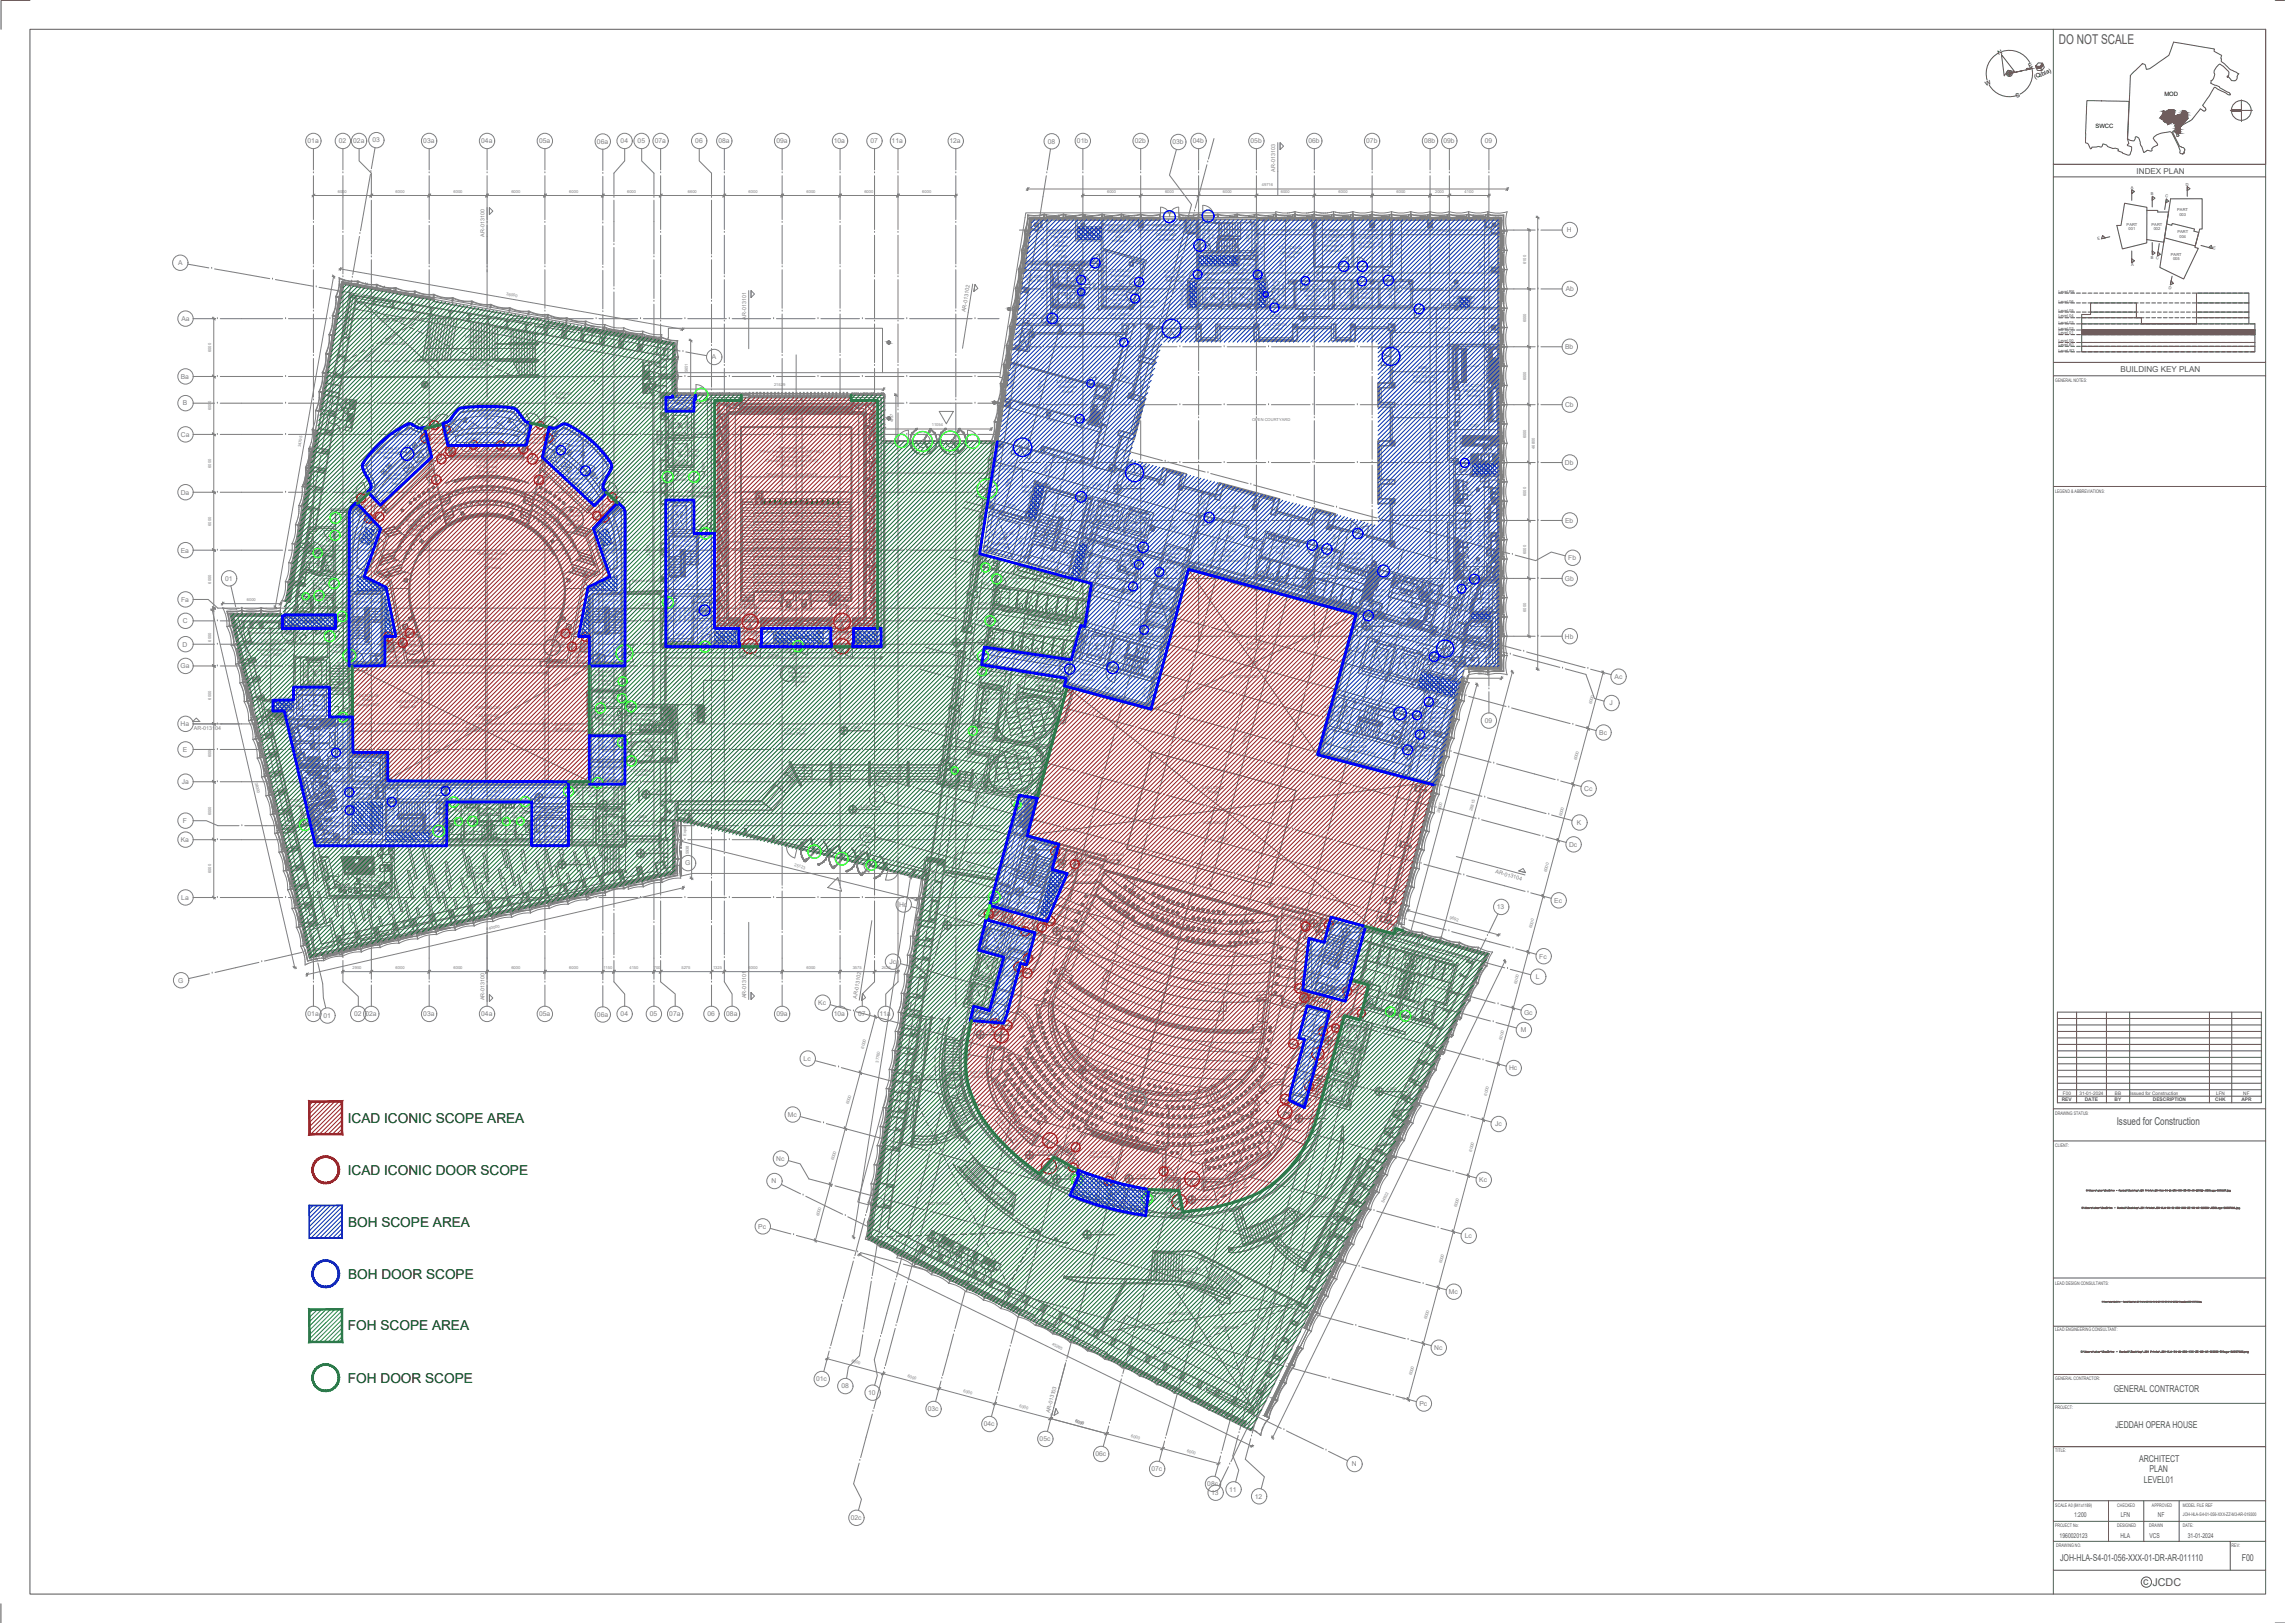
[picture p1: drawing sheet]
<svg xmlns="http://www.w3.org/2000/svg" width="420mm" height="297mm" viewBox="0 0 420 297" stroke-linecap="round" stroke-linejoin="round" font-family="sans-serif">
<defs><g id="words">
<text font-size="2.5" fill="#545454" x="376.9" y="8">DO NOT SCALE</text>
<g font-size="2.5">
<text x="63.7" y="205.5">ICAD ICONIC SCOPE AREA</text>
<text x="63.7" y="215">ICAD ICONIC DOOR SCOPE</text>
<text x="63.7" y="224.5">BOH SCOPE AREA</text>
<text x="63.7" y="234.1">BOH DOOR SCOPE</text>
<text x="63.7" y="243.5">FOH SCOPE AREA</text>
<text x="63.7" y="253.1">FOH DOOR SCOPE</text>
</g>
<g font-size="2" fill="#545454">
<text x="387.5" y="206">Issued for Construction</text>
<text x="392.4" y="290.1">c JCDC</text>
</g>
<g font-size="1.7" fill="#545454">
<text x="387" y="254.7">GENERAL CONTRACTOR</text>
<text x="387.3" y="261.3">JEDDAH OPERA HOUSE</text>
<text x="391.6" y="267.6">ARCHITECT</text>
<text x="393.5" y="269.5">PLAN</text>
<text x="392.5" y="271.4">LEVEL01</text>
<text x="377.1" y="285.7">JOH-HLA-S4-01-056-XXX-01-DR-AR-011110</text>
<text x="410.4" y="285.7">F00</text>
</g>
<g font-size="1.5" fill="#545454">
<text x="391.2" y="31.8">INDEX PLAN</text>
<text x="388.2" y="68.1">BUILDING KEY PLAN</text>
</g>
<g font-size="1.2" fill="#808080">
<text x="56.3" y="26.2">01a</text>
<text x="62" y="26.2">02</text>
<text x="64.7" y="26.2">02a</text>
<text x="68.2" y="26.1">03</text>
<text x="77.5" y="26.2">03a</text>
<text x="88.1" y="26.2">04a</text>
<text x="98.7" y="26.2">05a</text>
<text x="109.3" y="26.3">06a</text>
<text x="113.6" y="26.2">04</text>
<text x="116.7" y="26.2">05</text>
<text x="119.9" y="26.2">07a</text>
<text x="127.3" y="26.2">06</text>
<text x="131.5" y="26.2">08a</text>
<text x="142.1" y="26.2">09a</text>
<text x="152.6" y="26.2">10a</text>
<text x="159.4" y="26.2">07</text>
<text x="163.2" y="26.2">11a</text>
<text x="173.8" y="26.2">12a</text>
<text x="191.8" y="26.3">08</text>
<text x="197.2" y="26.2">01b</text>
<text x="207.8" y="26.2">02b</text>
<text x="214.7" y="26.4">03b</text>
<text x="218.4" y="26.2">04b</text>
<text x="228.9" y="26.2">05b</text>
<text x="239.5" y="26.2">06b</text>
<text x="250.1" y="26.2">07b</text>
<text x="260.7" y="26.2">08b</text>
<text x="264.3" y="26.2">09b</text>
<text x="271.8" y="26.2">09</text>
<text x="286.8" y="42.5">H</text>
<text x="32.6" y="48.5">A</text>
<text x="286.6" y="53.3">Ab</text>
<text x="33.2" y="58.7">Aa</text>
<text x="130.3" y="65.8">A</text>
<text x="286.5" y="63.9">Bb</text>
<text x="33.1" y="69.3">Ba</text>
<text x="33.4" y="74.2">B</text>
<text x="286.5" y="74.5">Cb</text>
<text x="33.1" y="79.9">Ca</text>
<text x="286.5" y="85.1">Db</text>
<text x="33.1" y="90.5">Da</text>
<text x="286.5" y="95.7">Eb</text>
<text x="33.1" y="101.1">Ea</text>
<text x="41.2" y="106.3">01</text>
<text x="286.5" y="106.3">Gb</text>
<text x="287.1" y="102.5">Fb</text>
<text x="33.1" y="110.1">Fa</text>
<text x="33.4" y="118.3">D</text>
<text x="33.4" y="114.1">C</text>
<text x="52.3" y="116.3">03</text>
<text x="286.5" y="116.9">Hb</text>
<text x="33.1" y="122.3">Ga</text>
<text x="295.6" y="124.3">Ac</text>
<text x="294.7" y="129.1">J</text>
<text x="33.1" y="132.9">Ha</text>
<text x="33.4" y="137.6">E</text>
<text x="271.8" y="132.3">09</text>
<text x="292.8" y="134.5">Bc</text>
<text x="33.3" y="143.5">Ja</text>
<text x="160.8" y="143">Fc</text>
<text x="160.1" y="146.8">L</text>
<text x="290" y="144.7">Cc</text>
<text x="33.1" y="154.1">Ka</text>
<text x="33.5" y="150.6">F</text>
<text x="158" y="153.2">Gc</text>
<text x="287.3" y="155">Dc</text>
<text x="288.7" y="151">K</text>
<text x="125.4" y="158.4">G</text>
<text x="157.4" y="156.5">M</text>
<text x="33.2" y="164.7">La</text>
<text x="164.6" y="166">Hc</text>
<text x="274" y="166.4">13</text>
<text x="284.5" y="165.2">Ec</text>
<text x="32.6" y="179.8">G</text>
<text x="162.8" y="176.4">Jc</text>
<text x="281.2" y="179.2">L</text>
<text x="281.8" y="175.4">Fc</text>
<text x="56.3" y="186">01a</text>
<text x="64.9" y="186">02</text>
<text x="66.9" y="186">02a</text>
<text x="77.5" y="186">03a</text>
<text x="88.1" y="186">04a</text>
<text x="98.7" y="186">05a</text>
<text x="113.6" y="186">04</text>
<text x="119" y="186">05</text>
<text x="122.5" y="186">07a</text>
<text x="129.5" y="186">06</text>
<text x="132.9" y="186">08a</text>
<text x="142.1" y="186">09a</text>
<text x="149.8" y="183.9">Kc</text>
<text x="152.6" y="186">10a</text>
<text x="157.1" y="186">07</text>
<text x="161" y="186">11a</text>
<text x="279" y="185.7">Gc</text>
<text x="59.2" y="186.3">01</text>
<text x="109.3" y="186.1">06a</text>
<text x="278.4" y="188.9">M</text>
<text x="147.1" y="194.2">Lc</text>
<text x="276.3" y="195.9">Hc</text>
<text x="144.2" y="204.4">Mc</text>
<text x="273.7" y="206.1">Jc</text>
<text x="142.1" y="212.5">Nc</text>
<text x="141.2" y="216.6">N</text>
<text x="270.8" y="216.4">Kc</text>
<text x="138.8" y="224.9">Pc</text>
<text x="268.2" y="226.6">Lc</text>
<text x="265.3" y="236.8">Mc</text>
<text x="262.6" y="247.1">Nc</text>
<text x="149.4" y="252.8">01c</text>
<text x="154" y="254.1">08</text>
<text x="158.9" y="255.3">10</text>
<text x="259.9" y="257.3">Pc</text>
<text x="169.9" y="258.3">03c</text>
<text x="180.1" y="261">04c</text>
<text x="190.3" y="263.8">05c</text>
<text x="200.6" y="266.5">06c</text>
<text x="210.8" y="269.3">07c</text>
<text x="247.5" y="268.4">N</text>
<text x="221" y="272">08c</text>
<text x="221.7" y="273.6">13</text>
<text x="225" y="273">11</text>
<text x="229.7" y="274.3">12</text>
<text x="155.7" y="278.2">02c</text>
</g>
<g font-size="1.2" fill="#545454">
<text x="377.1" y="281.5">1960020123</text>
<text x="379.7" y="277.6">1:200</text>
<text x="388.2" y="281.5">HLA</text>
<text x="388.3" y="277.6">LFN</text>
<text x="393.5" y="281.5">VCS</text>
<text x="395" y="277.6">NF</text>
<text x="400.5" y="281.5">31-01-2024</text>
</g>
<g font-size="1.1">
<text x="365.9" y="10.1" transform="rotate(-23 365.9 10.1)">N</text>
<text x="363.6" y="15.7" transform="rotate(-22 363.6 15.7)">W</text>
<text x="369.2" y="17.9" transform="rotate(-24 369.2 17.9)">S</text>
<text x="371.6" y="12.4" transform="rotate(-22 371.6 12.4)">E</text>
<text x="372.6" y="14.5" transform="rotate(-23 372.6 14.5)">(Qibla)</text>
<text x="396.2" y="17.6">MOD</text>
<text x="383.6" y="23.4">SWCC</text>
</g>
<g font-size="1" fill="#808080">
<text x="233.5" y="31.4" transform="rotate(-90 233.5 31.4)">AR-013103</text>
<text x="88.7" y="43.3" transform="rotate(-90 88.7 43.3)">AR-013100</text>
<text x="136.6" y="58.5" transform="rotate(-90 136.6 58.5)">AR-013101</text>
<text x="176.8" y="57.2" transform="rotate(-81 176.8 57.2)">AR-013102</text>
<text x="35.5" y="133.6">AR-013104</text>
<text x="273.7" y="159.9" transform="rotate(15 273.7 159.9)">AR-013104</text>
<text x="88.7" y="183.1" transform="rotate(-90 88.7 183.1)">AR-013100</text>
<text x="136.6" y="182.7" transform="rotate(-90 136.6 182.7)">AR-013101</text>
<text x="156.9" y="182.8" transform="rotate(-81 156.9 182.8)">AR-013102</text>
<text x="192.2" y="258.6" transform="rotate(-75 192.2 258.6)">AR-013103</text>
</g>
<g font-size=".9" fill="#545454">
<text x="376.3" y="70">GENERAL NOTES:</text>
<text x="376.3" y="90.2">LEGEND &amp; ABBREVIATIONS:</text>
<text x="377.5" y="201.5">REV</text>
<text x="377.7" y="200.3">F00</text>
<text x="380.7" y="200.3">31-01-2024</text>
<text x="381.7" y="201.5">DATE</text>
<text x="387.1" y="201.5">BY</text>
<text x="387.2" y="200.3">BB</text>
<text x="390" y="200.3">Issued for Construction</text>
<text x="394.1" y="201.5">DESCRIPTION</text>
<text x="405.6" y="201.5">CHK</text>
<text x="405.7" y="200.3">LFN</text>
<text x="410.4" y="201.5">APR</text>
<text x="410.7" y="200.3">NF</text>
<text x="376.2" y="204.1">DRAWING STATUS:</text>
<text x="376.3" y="210">CLIENT:</text>
<text x="376.3" y="235.1">LEAD DESIGN CONSULTANTS:</text>
<text x="376.3" y="243.6">LEAD ENGINEERING CONSULTANT:</text>
<text x="376.2" y="257.8">PROJECT:</text>
<text x="376.3" y="252.5">GENERAL CONTRACTOR:</text>
<text x="376.3" y="265.7">TITLE:</text>
<text x="376.3" y="275.8">SCALE A0 (841x1189)</text>
<text x="387.6" y="275.8">CHECKED</text>
<text x="394" y="275.8">APPROVED</text>
<text x="399.6" y="275.8">MODEL FILE REF</text>
<text x="376.2" y="279.4">PROJECT No:</text>
<text x="387.6" y="279.4">DESIGNED</text>
<text x="393.5" y="279.4">DRAWN</text>
<text x="399.6" y="279.4">DATE:</text>
<text x="399.6" y="277.5">JOH-HLA-S4-01-056-XXX-ZZ-M3-AR-019300</text>
<text x="376.4" y="283.1">DRAWING NO.</text>
<text x="408.6" y="283.1">REV:</text>
</g>
<g font-size=".7" fill="#808080">
<text x="61.8" y="35.3">6000</text>
<text x="72.4" y="35.3">6000</text>
<text x="83" y="35.3">6000</text>
<text x="93.6" y="35.3">6000</text>
<text x="104.2" y="35.3">6000</text>
<text x="114.8" y="35.3">6000</text>
<text x="125.9" y="35.3">6600</text>
<text x="137.1" y="35.3">6000</text>
<text x="147.7" y="35.3">6000</text>
<text x="158.2" y="35.3">6000</text>
<text x="168.8" y="35.3">6000</text>
<text x="202.7" y="35.3">6000</text>
<text x="213.3" y="35.3">6000</text>
<text x="223.9" y="35.3">6000</text>
<text x="231" y="34.1">49716</text>
<text x="234.5" y="35.3">6000</text>
<text x="245.1" y="35.3">6000</text>
<text x="255.7" y="35.3">6000</text>
<text x="262.7" y="35.3">2000</text>
<text x="268.1" y="35.3">4100</text>
<text x="202.9" y="41.9">3.01.STE.08</text>
<text x="206.4" y="40.9">9768</text>
<text x="211.5" y="41.5">3.01.STE.05</text>
<text x="215.8" y="40.2">3.01.STE.07</text>
<text x="215.9" y="41.8">Search staff</text>
<text x="216.6" y="41">Security</text>
<text x="191.2" y="45.1" transform="rotate(-90 191.2 45.1)">4415</text>
<text x="192" y="42.8">3.01.EDU.04</text>
<text x="192.4" y="43.6">Play Area -</text>
<text x="192.8" y="45.3">Purpose</text>
<text x="193.2" y="46.1">Room</text>
<text x="193.4" y="44.4">Multi</text>
<text x="193.8" y="47.3">7888</text>
<text x="197.4" y="42.3">3.00.SHA.02</text>
<text x="197.6" y="43.1">Mechanical</text>
<text x="198.6" y="43.9">Riser</text>
<text x="202.8" y="42.7">Waiting room</text>
<text x="203.5" y="44.4">entrance</text>
<text x="204.2" y="43.5">staff</text>
<text x="211.7" y="43.2">Check staff</text>
<text x="212.1" y="44">entrance</text>
<text x="212.2" y="42.3">Security</text>
<text x="216.5" y="42.7">entrance</text>
<text x="220.7" y="46.8">3.00.SHA.01</text>
<text x="220.7" y="45.4" transform="rotate(-90 220.7 45.4)">3.01.VEC.03</text>
<text x="220.9" y="47.7">Mechanical</text>
<text x="221.6" y="45.5" transform="rotate(-90 221.6 45.5)">Egress Stairs</text>
<text x="222.4" y="43.7" transform="rotate(-90 222.4 43.7)">05</text>
<text x="223.9" y="45.5">5700</text>
<text x="227.5" y="47.4">1810</text>
<text x="228.7" y="44.4" transform="rotate(-90 228.7 44.4)">3100</text>
<text x="231.2" y="46.6" transform="rotate(-90 231.2 46.6)">6170</text>
<text x="234.1" y="45.6">3.01.ADM.05</text>
<text x="234.3" y="46.4">Open Office</text>
<text x="234.5" y="42.4">5765</text>
<text x="235.5" y="47.3">Area</text>
<text x="241.6" y="45.4" transform="rotate(-90 241.6 45.4)">4794</text>
<text x="241.9" y="43.5">3.01.ADM.04</text>
<text x="242.3" y="45.2">Manager &amp;</text>
<text x="242.7" y="46">Assistant</text>
<text x="243.1" y="44.4">House</text>
<text x="243.3" y="42.4">3830</text>
<text x="248.1" y="43.8">3.01.ADM.02</text>
<text x="248.6" y="44.6">Box Office</text>
<text x="248.8" y="45.5">Manager</text>
<text x="250.4" y="42.4">3830</text>
<text x="252.9" y="45.4" transform="rotate(-90 252.9 45.4)">4781</text>
<text x="256.1" y="46.6" transform="rotate(-90 256.1 46.6)">6230</text>
<text x="263.6" y="42.4">11065</text>
<text x="187.7" y="50.8">3.01.EDU.02</text>
<text x="187.9" y="51.7">Tutor Room</text>
<text x="189.2" y="49.3">2594</text>
<text x="193.5" y="51.2" transform="rotate(-90 193.5 51.2)">2136</text>
<text x="194.1" y="51">Family Public</text>
<text x="194.3" y="49.3">2815</text>
<text x="194.4" y="50.2">3.01.TOI.05</text>
<text x="194.5" y="53.2">3.01.TOI.06</text>
<text x="194.8" y="51.9">Toilet (M)</text>
<text x="198.9" y="49">2100</text>
<text x="200.6" y="53.3" transform="rotate(-90 200.6 53.3)">4585</text>
<text x="202.5" y="50.1" transform="rotate(-90 202.5 50.1)">3894</text>
<text x="202.9" y="49.9">3.01.EDU.05</text>
<text x="203" y="53.4">3.01.STE.06</text>
<text x="203.2" y="50.7">Technology</text>
<text x="204.1" y="51.5">Room</text>
<text x="204.2" y="52.4">3562</text>
<text x="213" y="50">3.01.STE.01</text>
<text x="213.2" y="50.8">Stage Door</text>
<text x="213.4" y="51.7">Reception</text>
<text x="218.9" y="53.9" transform="rotate(-90 218.9 53.9)">2680</text>
<text x="219.4" y="49.5">3.01.STE.02</text>
<text x="219.6" y="50.4">Stage Door</text>
<text x="220.5" y="51.2">Office</text>
<text x="221.9" y="48.5">Riser</text>
<text x="223.6" y="49.9">5970</text>
<text x="225" y="48.7">3.01.STE.03</text>
<text x="225.1" y="49.5">Back Office</text>
<text x="225.6" y="51.2">entrance</text>
<text x="226.3" y="50.4">staff</text>
<text x="229.7" y="49.9" transform="rotate(-90 229.7 49.9)">2530</text>
<text x="234.8" y="49.2" transform="rotate(-90 234.8 49.2)">9000</text>
<text x="238.1" y="52.6">3.01.ADM.01</text>
<text x="238.6" y="53.5">Meeting &amp;</text>
<text x="241.6" y="51" transform="rotate(-90 241.6 51)">1459</text>
<text x="246.4" y="53.6" transform="rotate(-90 246.4 53.6)">admin</text>
<text x="248.1" y="53">3.01.ADM.07</text>
<text x="249.1" y="53.9">Copy &amp;</text>
<text x="250.5" y="49.9">25000</text>
<text x="254" y="52.8">3.01.TEC.01</text>
<text x="255.5" y="53.6">IDF</text>
<text x="265.7" y="52.6">8965</text>
<text x="271.3" y="49.1" transform="rotate(-90 271.3 49.1)">9060</text>
<text x="279.4" y="48.3" transform="rotate(-90 279.4 48.3)">6100</text>
<text x="69.6" y="59">VOID ABOVE</text>
<text x="92.7" y="54" transform="rotate(10 92.7 54)">36000</text>
<text x="188.3" y="57.8">3595</text>
<text x="191.2" y="54.7" transform="rotate(-90 191.2 54.7)">6135</text>
<text x="193" y="58.8" transform="rotate(-90 193 58.8)">1550</text>
<text x="193.5" y="55.2" transform="rotate(-90 193.5 55.2)">2136</text>
<text x="194.3" y="54.1">Family Public</text>
<text x="194.3" y="55.8">2815</text>
<text x="195.1" y="54.9">Toilet (F)</text>
<text x="202.5" y="55.5" transform="rotate(-90 202.5 55.5)">1825</text>
<text x="202.9" y="55.1">Door Storage</text>
<text x="202.9" y="57.8">3.01.COR.02</text>
<text x="203.8" y="56">3027</text>
<text x="203.8" y="54.3">Security</text>
<text x="203.8" y="58.6">Corridor</text>
<text x="208" y="55.5">3.01.COR.01</text>
<text x="208.9" y="56.3">Corridor</text>
<text x="216.6" y="56" transform="rotate(-90 216.6 56)">3.00.SHA.05</text>
<text x="217.5" y="55.7" transform="rotate(-90 217.5 55.7)">Mechanical</text>
<text x="217.8" y="55.2">800</text>
<text x="218.3" y="54.7" transform="rotate(-90 218.3 54.7)">Riser</text>
<text x="219.9" y="54">3.01.VEC.01</text>
<text x="220.1" y="54.9">Lift 10 Staff</text>
<text x="223.9" y="55.5">5700</text>
<text x="224.8" y="54.7" transform="rotate(-90 224.8 54.7)">2400</text>
<text x="225.4" y="54">3.01.VEC.02</text>
<text x="225.6" y="54.9">Lift 11 Staff</text>
<text x="229.5" y="58.8" transform="rotate(-90 229.5 58.8)">1550</text>
<text x="230.3" y="55.6" transform="rotate(-90 230.3 55.6)">3.00.SHA.06</text>
<text x="231.1" y="55.4" transform="rotate(-90 231.1 55.4)">Mechanical</text>
<text x="231.3" y="59.6">3.01.COR.03</text>
<text x="232" y="54.4" transform="rotate(-90 232 54.4)">Riser</text>
<text x="232.5" y="58">46325</text>
<text x="233.5" y="55.3" transform="rotate(-90 233.5 55.3)">3.01.ADM.08</text>
<text x="233.6" y="55.8">2803</text>
<text x="234.3" y="55" transform="rotate(-90 234.3 55)">Coffee/Tea</text>
<text x="235.2" y="54.3" transform="rotate(-90 235.2 54.3)">Station</text>
<text x="238.8" y="54.3">Interview</text>
<text x="239.1" y="55.1">Rooms</text>
<text x="239.8" y="55.8">3830</text>
<text x="239.9" y="57.6">5,600</text>
<text x="242.8" y="54.8" transform="rotate(-90 242.8 54.8)">2869</text>
<text x="244.7" y="54.8" transform="rotate(-90 244.7 54.8)">3.01.ADM.06</text>
<text x="245" y="55.8">1830</text>
<text x="245.5" y="54.6" transform="rotate(-90 245.5 54.6)">Quiet Room</text>
<text x="247.2" y="54.8" transform="rotate(-90 247.2 54.8)">2939</text>
<text x="248.6" y="55" transform="rotate(-90 248.6 55)">2660</text>
<text x="249" y="54.7">Storage</text>
<text x="249.2" y="55.8">2550</text>
<text x="254.6" y="55.8">3210</text>
<text x="254.8" y="54.7" transform="rotate(-90 254.8 54.7)">2660</text>
<text x="266" y="54.7">3.00.SHA.04</text>
<text x="266.2" y="55.6">Mechanical</text>
<text x="267.2" y="56.4">Riser</text>
<text x="279.4" y="59" transform="rotate(-90 279.4 59)">6000</text>
<text x="38.6" y="64.5" transform="rotate(-90 38.6 64.5)">6000</text>
<text x="69.6" y="63.2">VOID BELOW</text>
<text x="85" y="61.9">1.00.VEC.08</text>
<text x="85.7" y="62.8">Stairs 01</text>
<text x="91.9" y="60.8" transform="rotate(10 91.9 60.8)">32133</text>
<text x="185.3" y="61.1">3.00.SHA.09</text>
<text x="185.5" y="61.9">Mechanical</text>
<text x="186.5" y="62.7">Riser</text>
<text x="232.2" y="60.5">Corridor</text>
<text x="263.6" y="60.3">11070</text>
<text x="271.3" y="60.6" transform="rotate(-90 271.3 60.6)">3670</text>
<text x="85.3" y="67">1.01.VEC.09</text>
<text x="86" y="67.8">Stairs 06</text>
<text x="125.9" y="68.2" transform="rotate(-90 125.9 68.2)">5651</text>
<text x="141.7" y="70.7">21529</text>
<text x="185.2" y="71.2" transform="rotate(-81 185.2 71.2)">Expansion joint</text>
<text x="190.3" y="71.8" transform="rotate(-75 190.3 71.8)">13193</text>
<text x="193.3" y="70.2">3.01.EDU.01</text>
<text x="193.8" y="71">Interactive</text>
<text x="194.5" y="71.8">Space</text>
<text x="205.2" y="69.2" transform="rotate(15 205.2 69.2)">2090</text>
<text x="258.6" y="70.1">Seating Area</text>
<text x="258.7" y="69.2">3.01.CAT.02</text>
<text x="259.7" y="67.5">6366</text>
<text x="267.7" y="70.9">3.01.CAT.03</text>
<text x="267.8" y="71.7">Staff Dining</text>
<text x="279.4" y="69.6" transform="rotate(-90 279.4 69.6)">6000</text>
<text x="38.6" y="75" transform="rotate(-90 38.6 75)">6000</text>
<text x="87.4" y="75.1">1.01.SHA.14</text>
<text x="87.7" y="76">Mechanical</text>
<text x="88.7" y="76.8">Riser</text>
<text x="100.5" y="72.3">1.01.FOY.01</text>
<text x="101.8" y="73.1">Foyer</text>
<text x="116.5" y="74.9">VIP Bar (MT)</text>
<text x="116.7" y="74.1">1.01.VIP.02</text>
<text x="121" y="73.3" transform="rotate(-90 121 73.3)">Expansion joint</text>
<text x="123.4" y="73.2">2.00.SHA.01</text>
<text x="123.4" y="77.7">2.01.VEC.02</text>
<text x="123.6" y="74">Mechanical</text>
<text x="124.6" y="74.9">Riser</text>
<text x="142.1" y="76.8">Lighting gallery</text>
<text x="163.5" y="77.3" transform="rotate(-90 163.5 77.3)">4737</text>
<text x="191.4" y="76.8" transform="rotate(15 191.4 76.8)">10340</text>
<text x="203.3" y="73.5" transform="rotate(-75 203.3 73.5)">15266</text>
<text x="229.2" y="77.1">OPEN COURTYARD</text>
<text x="259.1" y="75.9">5725</text>
<text x="268.5" y="72.6">Servery</text>
<text x="271.3" y="75" transform="rotate(-90 271.3 75)">11995</text>
<text x="55.1" y="81.8" transform="rotate(-80 55.1 81.8)">34795</text>
<text x="68.9" y="82.3">1.01.SHA.01</text>
<text x="69.2" y="83.1">Mechanical</text>
<text x="70.2" y="84">Riser</text>
<text x="77.9" y="80.5">1.01.COR.05</text>
<text x="78.2" y="81.4">Sound Lock</text>
<text x="84.5" y="79.7">1.B2.SHA.08</text>
<text x="85.2" y="80.5">Electrical</text>
<text x="85.8" y="81.4">Riser</text>
<text x="89.6" y="81.9">1.01.SHA.02</text>
<text x="90.3" y="82.7">Electrical</text>
<text x="90.9" y="83.5">Riser</text>
<text x="96.1" y="80.5">1.01.COR.06</text>
<text x="96.4" y="81.4">Sound Lock</text>
<text x="103.7" y="80.9">1.01.SHA.03</text>
<text x="104" y="81.8">Mechanical</text>
<text x="105" y="82.6">Riser</text>
<text x="121" y="81.1" transform="rotate(-90 121 81.1)">IW03</text>
<text x="123.1" y="83.9" transform="rotate(-90 123.1 83.9)">2750</text>
<text x="123.1" y="78.6" transform="rotate(-90 123.1 78.6)">2800</text>
<text x="123.5" y="78.6">Lift 4 Public</text>
<text x="123.7" y="79.5">2400</text>
<text x="123.8" y="82.8">2.01.VEC.03</text>
<text x="124" y="83.6">Lift 3 Public</text>
<text x="127.7" y="79.5">1800</text>
<text x="139" y="83">175 on telescopic tribune (F00+F01)</text>
<text x="141.5" y="83.8">7 seats balcony (F01)</text>
<text x="142.6" y="82.1">Rehearsal Hall</text>
<text x="170.6" y="78">11054</text>
<text x="262.4" y="80.7" transform="rotate(-90 262.4 80.7)">26189</text>
<text x="265.9" y="78.5" transform="rotate(-90 265.9 78.5)">7160</text>
<text x="266" y="82.8" transform="rotate(-90 266 82.8)">3.01.CAT.09</text>
<text x="266.8" y="82.4" transform="rotate(-90 266.8 82.4)">A La Carte</text>
<text x="267.7" y="82" transform="rotate(-90 267.7 82)">Kitchen</text>
<text x="269" y="78.1">5150</text>
<text x="279.4" y="80.2" transform="rotate(-90 279.4 80.2)">6000</text>
<text x="281" y="82.2" transform="rotate(-90 281 82.2)">46800</text>
<text x="38.6" y="85.6" transform="rotate(-90 38.6 85.6)">6000</text>
<text x="70.4" y="87.1">1.01.SHA.05</text>
<text x="70.7" y="87.9">Mechanical</text>
<text x="71.7" y="88.8">Riser</text>
<text x="87" y="84.8">1.01.MTA.03</text>
<text x="87.1" y="87.3">seats 32 + 2</text>
<text x="87.2" y="85.6">MT Balcony</text>
<text x="87.3" y="86.5">01Premium</text>
<text x="88.3" y="88.2">PRM</text>
<text x="103.7" y="87">1.01.SHA.04</text>
<text x="104" y="87.8">Mechanical</text>
<text x="105" y="88.7">Riser</text>
<text x="122.3" y="87.2">2.01.COR.05</text>
<text x="123.1" y="89.8" transform="rotate(-90 123.1 89.8)">3145</text>
<text x="123.1" y="88">Corridor</text>
<text x="123.7" y="84.7">2400</text>
<text x="126.7" y="89.5">2.01.COR.01</text>
<text x="129" y="86.5" transform="rotate(-90 129 86.5)">13900</text>
<text x="140.1" y="84.6">13 seats lighting gallery (F01)</text>
<text x="140.3" y="87.2">GRAND TOTAL 200 SEATS</text>
<text x="142.2" y="85.5">2 PRM (F00+01)</text>
<text x="184.6" y="89.1" transform="rotate(-75 184.6 89.1)">6965</text>
<text x="186.9" y="89.3">4.B2.SHA.04</text>
<text x="191.5" y="86.7" transform="rotate(-75 191.5 86.7)">3020</text>
<text x="199.8" y="88.7" transform="rotate(15 199.8 88.7)">22165</text>
<text x="206" y="89.1">5,600</text>
<text x="267" y="86.3">1620</text>
<text x="269.7" y="85.5">3.01.SHA.02</text>
<text x="269.9" y="86.4">Mechanical</text>
<text x="270.9" y="87.2">Riser</text>
<text x="66" y="92">1.01.COR.04</text>
<text x="66.3" y="92.8">Sound Lock</text>
<text x="73.9" y="95.5">1.01.MTA.01</text>
<text x="102.6" y="93.8">1.01.MTA.02</text>
<text x="103.3" y="94.7">Midscale</text>
<text x="103.5" y="95.5">Theatre</text>
<text x="108.4" y="92.9">1.01.COR.07</text>
<text x="108.7" y="93.7">Sound Lock</text>
<text x="123.2" y="95.8" transform="rotate(-90 123.2 95.8)">3200</text>
<text x="125" y="95" transform="rotate(-90 125 95)">Lift 2</text>
<text x="125.4" y="90.3">4540</text>
<text x="127.6" y="91.2">Corridor</text>
<text x="127.7" y="90.4">Egress</text>
<text x="134.1" y="95.2" transform="rotate(-90 134.1 95.2)">22720</text>
<text x="146.3" y="95.2" transform="rotate(-90 146.3 95.2)">23620</text>
<text x="156.7" y="95.2" transform="rotate(-90 156.7 95.2)">22720</text>
<text x="184.3" y="92.5" transform="rotate(15 184.3 92.5)">3928</text>
<text x="187.2" y="90.2">Mechanical</text>
<text x="188.2" y="91">Riser</text>
<text x="188.5" y="93.4" transform="rotate(15 188.5 93.4)">900</text>
<text x="189.1" y="92.9" transform="rotate(-75 189.1 92.9)">3730</text>
<text x="192.5" y="92.9">4.01.VEC.07</text>
<text x="193.1" y="93.7">Stairs 02</text>
<text x="200.2" y="94.7" transform="rotate(-75 200.2 94.7)">2400</text>
<text x="200.7" y="92.9">3.01.VEC.04</text>
<text x="200.9" y="94.6">Performers</text>
<text x="201.3" y="95.3" transform="rotate(15 201.3 95.3)">2973</text>
<text x="201.7" y="93.8">Lift 13</text>
<text x="206.2" y="94.2">3.01.VEC.05</text>
<text x="206.4" y="95.9">Performers</text>
<text x="207.2" y="95.1">Lift 14</text>
<text x="220.4" y="93.1" transform="rotate(-75 220.4 93.1)">2090</text>
<text x="223.3" y="93.1">3.01.COR.04</text>
<text x="224.1" y="93.9">Corridor</text>
<text x="259.7" y="93.8">6370</text>
<text x="279.4" y="90.8" transform="rotate(-90 279.4 90.8)">6000</text>
<text x="38.6" y="96.2" transform="rotate(-90 38.6 96.2)">6000</text>
<text x="54.6" y="101.5">1.01.VIP.04</text>
<text x="57.8" y="100.7">2848</text>
<text x="57.8" y="100.7" transform="rotate(10 57.8 100.7)">2975</text>
<text x="58.4" y="98.4">1.01.VIP.05</text>
<text x="58.7" y="100">Accessible</text>
<text x="59.6" y="99.2">Toilet</text>
<text x="59.9" y="100.9">(M)</text>
<text x="63.4" y="100.4" transform="rotate(-90 63.4 100.4)">1.01.COR.11</text>
<text x="64.2" y="99.4" transform="rotate(-90 64.2 99.4)">Corridor</text>
<text x="64.9" y="98">1.B2.SHA.04</text>
<text x="65.2" y="98.9">Mechanical</text>
<text x="66.2" y="99.7">Riser</text>
<text x="74.7" y="96.4">Midscale</text>
<text x="74.9" y="97.2">Theatre</text>
<text x="74.9" y="98.1">Seating</text>
<text x="87.3" y="101.6">Midscale Theatre</text>
<text x="103.5" y="96.3">Seating</text>
<text x="109.6" y="99.7">1.B2.SHA.02</text>
<text x="110" y="100.6">Mechanical</text>
<text x="111" y="101.4">Riser</text>
<text x="119" y="101.7" transform="rotate(-90 119 101.7)">32077</text>
<text x="123" y="100.1">Egress Stairs</text>
<text x="123.1" y="99.3">2.01.VEC.01</text>
<text x="123.7" y="96.8">2400</text>
<text x="124.2" y="96.3" transform="rotate(-90 124.2 96.3)">2.01.VEC.04</text>
<text x="124.8" y="101">03</text>
<text x="125.8" y="96.1" transform="rotate(-90 125.8 96.1)">F&amp;B/Waste</text>
<text x="127.7" y="96.4">1800</text>
<text x="144.7" y="99.9">16000</text>
<text x="145.1" y="98.7">16450</text>
<text x="178.4" y="101.3">4.01.SUP.02</text>
<text x="181.4" y="98">4.01.VEC.05</text>
<text x="181.7" y="99.7">Equipment</text>
<text x="182.4" y="98.8">Lift 17</text>
<text x="183.3" y="100.3" transform="rotate(15 183.3 100.3)">4375</text>
<text x="186.9" y="99.8" transform="rotate(-75 186.9 99.8)">4200</text>
<text x="191.5" y="101.9" transform="rotate(15 191.5 101.9)">4500</text>
<text x="194.5" y="98.6" transform="rotate(-74 194.5 98.6)">7800</text>
<text x="195.2" y="101.2">4.00.SHA.05</text>
<text x="199.9" y="99.8" transform="rotate(-75 199.9 99.8)">2720</text>
<text x="201" y="101">Changing (F)</text>
<text x="201.1" y="99.3">3.01.SUP.02</text>
<text x="202.2" y="100.2">Usher</text>
<text x="203.9" y="102">4.01.SUP.06</text>
<text x="204.9" y="98.7" transform="rotate(15 204.9 98.7)">5470</text>
<text x="205.9" y="96.1" transform="rotate(-75 205.9 96.1)">2400</text>
<text x="206.5" y="96.7" transform="rotate(15 206.5 96.7)">2800</text>
<text x="211.9" y="101.6">Confectionary</text>
<text x="212.1" y="100.8">4.01.SUP.01</text>
<text x="214" y="96.5" transform="rotate(15 214 96.5)">4665</text>
<text x="218" y="96.1" transform="rotate(-75 218 96.1)">6010</text>
<text x="222.1" y="100.1" transform="rotate(-75 222.1 100.1)">4800</text>
<text x="222.1" y="101.1">3.01.EDU.03</text>
<text x="223" y="101.9">Storage</text>
<text x="224.3" y="98.3" transform="rotate(15 224.3 98.3)">6855</text>
<text x="232.9" y="100.5">3.01.TOI.02</text>
<text x="233.5" y="101.3">Toilet (F)</text>
<text x="244.3" y="99.5" transform="rotate(-75 244.3 99.5)">2090</text>
<text x="245.7" y="101.6">3.01.PER.01</text>
<text x="267.8" y="98.9" transform="rotate(-90 267.8 98.9)">3.01.CAT.08</text>
<text x="268.6" y="98.8" transform="rotate(-90 268.6 98.8)">Staff Dining</text>
<text x="269.4" y="98.9" transform="rotate(-90 269.4 98.9)">Cold Kitchen</text>
<text x="271.3" y="100.9" transform="rotate(-90 271.3 100.9)">118303.01.CAT.04</text>
<text x="271.9" y="98.4" transform="rotate(-90 271.9 98.4)">Kitchen -</text>
<text x="272.8" y="98.3" transform="rotate(-90 272.8 98.3)">Canteen</text>
<text x="279.4" y="101.4" transform="rotate(-90 279.4 101.4)">6000</text>
<text x="38.6" y="106.8" transform="rotate(-90 38.6 106.8)">6000</text>
<text x="54.9" y="102.3">VIP toilets</text>
<text x="56" y="103.2">(M)</text>
<text x="56.8" y="106.2">1.01.VIP.03</text>
<text x="57.2" y="107.1">VIP toilets</text>
<text x="58.3" y="107.9">(F)</text>
<text x="58.4" y="104.2" transform="rotate(-80 58.4 104.2)">1825</text>
<text x="60.1" y="105.2" transform="rotate(-90 60.1 105.2)">1.01.VIP.06</text>
<text x="61" y="104.7" transform="rotate(-90 61 104.7)">Toilet (M)</text>
<text x="62.1" y="105">1720</text>
<text x="63.2" y="104.1" transform="rotate(-90 63.2 104.1)">10795</text>
<text x="88.4" y="102.4">1. Balcony</text>
<text x="88.5" y="104.1">130 seats</text>
<text x="115.7" y="106.5">Egress and smoke curtain</text>
<text x="123.1" y="104.4" transform="rotate(-90 123.1 104.4)">5995</text>
<text x="125.5" y="107.4">4450</text>
<text x="178.6" y="103">Closet FoH</text>
<text x="179" y="102.2">Cleaners</text>
<text x="179.5" y="107" transform="rotate(9 179.5 107)">1820</text>
<text x="184.3" y="106">Public Toilet</text>
<text x="184.3" y="105.1">4.01.TOI.01</text>
<text x="185.8" y="106.8">(F)</text>
<text x="190.1" y="107.8" transform="rotate(10 190.1 107.8)">9770</text>
<text x="195.4" y="102.1">Mechanical</text>
<text x="196.4" y="102.9">Riser</text>
<text x="198.6" y="104.6" transform="rotate(-75 198.6 104.6)">2690</text>
<text x="199.1" y="103.2">4.01.SUP.03</text>
<text x="199.6" y="104.9">Changing</text>
<text x="200.2" y="104">Usher</text>
<text x="200.6" y="105.7">(M)</text>
<text x="203.3" y="105.4" transform="rotate(15 203.3 105.4)">5470</text>
<text x="204.1" y="103.6">Closet FoH</text>
<text x="204.5" y="102.8">Cleaners</text>
<text x="205.3" y="107.3" transform="rotate(-75 205.3 107.3)">1760</text>
<text x="205.4" y="104.1" transform="rotate(15 205.4 104.1)">1840</text>
<text x="207.3" y="104.4" transform="rotate(-75 207.3 104.4)">1700</text>
<text x="209" y="105.4" transform="rotate(15 209 105.4)">1968</text>
<text x="212.2" y="103.3">Programme</text>
<text x="213.2" y="106.5" transform="rotate(15 213.2 106.5)">2530</text>
<text x="213.3" y="104.1">Store</text>
<text x="213.9" y="102.4">&amp;</text>
<text x="215.6" y="105" transform="rotate(-75 215.6 105)">4172</text>
<text x="221" y="102.8">Education/Outreach</text>
<text x="228" y="102.7" transform="rotate(-75 228 102.7)">3800</text>
<text x="231.6" y="102.7" transform="rotate(-75 231.6 102.7)">4800</text>
<text x="234.8" y="102.4" transform="rotate(15 234.8 102.4)">5503</text>
<text x="241.2" y="102.4">3.01.TOI.01</text>
<text x="241.6" y="104">Toilet (M)</text>
<text x="241.8" y="103.2">Canteen</text>
<text x="242.5" y="106" transform="rotate(-75 242.5 106)">5157</text>
<text x="245.7" y="102.4">Green Room</text>
<text x="245.9" y="105.5" transform="rotate(16 245.9 105.5)">5503</text>
<text x="246.8" y="103.2">-Niche</text>
<text x="254.8" y="105.7" transform="rotate(15 254.8 105.7)">5488</text>
<text x="259.8" y="106.6">3.01.CAT.01</text>
<text x="260.4" y="107.5">Cleaners</text>
<text x="263.9" y="105.6" transform="rotate(-75 263.9 105.6)">2485</text>
<text x="269.6" y="103.2">4439</text>
<text x="270.3" y="106.7">3556</text>
<text x="45.2" y="110">6000</text>
<text x="55" y="113.4">1.00.SHA.18</text>
<text x="55.8" y="112.7" transform="rotate(-90 55.8 112.7)">1.01.VIP.08</text>
<text x="56.6" y="112.1" transform="rotate(-90 56.6 112.1)">Toilet (F)</text>
<text x="57" y="108.1">3722</text>
<text x="57.1" y="109.8">1.01.VIP.07</text>
<text x="57.4" y="111.4">Accessible</text>
<text x="58.3" y="110.6">Toilet</text>
<text x="58.7" y="112.3">(F)</text>
<text x="61.8" y="110.7">1400</text>
<text x="65.1" y="110.4">Egress Stairs</text>
<text x="65.2" y="109.6">1.01.VEC.01</text>
<text x="67" y="111.3">01</text>
<text x="70" y="113.6">Shaft</text>
<text x="106.5" y="114">Shaft</text>
<text x="108.9" y="110.2">Egress Stairs</text>
<text x="108.9" y="109.3">1.01.VEC.02</text>
<text x="110.7" y="111">02</text>
<text x="117.3" y="110.9">4255</text>
<text x="124.8" y="113.5" transform="rotate(-90 124.8 113.5)">House</text>
<text x="125.6" y="113.9" transform="rotate(-90 125.6 113.9)">Manager</text>
<text x="126.4" y="113.4" transform="rotate(-90 126.4 113.4)">Office</text>
<text x="127.6" y="111.3" transform="rotate(-90 127.6 111.3)">1425</text>
<text x="127.7" y="109.8">1830</text>
<text x="127.7" y="112.6">1830</text>
<text x="135.1" y="110.7">2.01.RHE.01</text>
<text x="135.4" y="112.4">Hall Gallery</text>
<text x="135.6" y="111.5">Rehearsal</text>
<text x="136.5" y="113.2">level</text>
<text x="142.6" y="111.9">Mixing desk position</text>
<text x="177.5" y="110.8">4.01.COR.01</text>
<text x="178.4" y="111.6">Corridor</text>
<text x="188.8" y="113.1" transform="rotate(9 188.8 113.1)">9328</text>
<text x="198.2" y="111" transform="rotate(-81 198.2 111)">3958</text>
<text x="203.5" y="108.7" transform="rotate(15 203.5 108.7)">6156</text>
<text x="203.8" y="112.8" transform="rotate(-75 203.8 112.8)">4470</text>
<text x="207.1" y="113.8">4.01.SUP.05</text>
<text x="209.6" y="111.4">4.00.SHA.01</text>
<text x="209.8" y="112.3">Mechanical</text>
<text x="210.5" y="108.1">4.B2.SHA.02</text>
<text x="210.8" y="113.1">Riser</text>
<text x="211.2" y="108.9">Electrical</text>
<text x="211.3" y="113.8" transform="rotate(15 211.3 113.8)">2530</text>
<text x="211.8" y="109.8">Riser</text>
<text x="212.2" y="110.4" transform="rotate(15 212.2 110.4)">2530</text>
<text x="214.1" y="110.6" transform="rotate(-75 214.1 110.6)">1998</text>
<text x="248.6" y="110.1">4.01.SUP.04</text>
<text x="248.8" y="111.8">Closet BoH</text>
<text x="249.2" y="110.9">Cleaners</text>
<text x="249.6" y="108.4">3.01.CAT.07</text>
<text x="250" y="109.2">Dishwash</text>
<text x="252.6" y="112.8" transform="rotate(15 252.6 112.8)">Expansion joint</text>
<text x="256.1" y="111.6">3.01.CAT.06</text>
<text x="256.5" y="112.4">Dishwash</text>
<text x="256.6" y="112.6" transform="rotate(15 256.6 112.6)">5390</text>
<text x="259.9" y="109.2">Kitchen only</text>
<text x="260.2" y="113.2" transform="rotate(-75 260.2 113.2)">2981</text>
<text x="260.6" y="108.3">store for</text>
<text x="264.1" y="110.2" transform="rotate(15 264.1 110.2)">1760</text>
<text x="267.2" y="111" transform="rotate(15 267.2 111)">1568</text>
<text x="269" y="111.8">3.01.SHA.01</text>
<text x="269.3" y="112.7">Mechanical</text>
<text x="269.4" y="108.9">3.01.CAT.05</text>
<text x="269.5" y="109.7">Staff Dining</text>
<text x="270.3" y="113.5">Riser</text>
<text x="270.6" y="110.6">Store</text>
<text x="279.4" y="112" transform="rotate(-90 279.4 112)">6000</text>
<text x="38.6" y="117.4" transform="rotate(-90 38.6 117.4)">6000</text>
<text x="47.1" y="119.2">Lounge/Meeting</text>
<text x="47.7" y="117.5">1.01.VIP.01</text>
<text x="49.1" y="118.3">VIP</text>
<text x="51.9" y="115.6">8204</text>
<text x="51.9" y="117.6">7855</text>
<text x="55.6" y="114.3">Electrical</text>
<text x="56.3" y="115.1">Riser</text>
<text x="59.8" y="118.7">1.01.COR.14</text>
<text x="60.7" y="119.5">Corridor</text>
<text x="65.2" y="115.9" transform="rotate(-90 65.2 115.9)">7200</text>
<text x="66.4" y="119.1">3100</text>
<text x="70" y="118.7">1.01.COR.09</text>
<text x="71" y="117.4">1584</text>
<text x="71" y="119.5">Lighting</text>
<text x="73.7" y="116.7">1.01.MTS.01</text>
<text x="74.6" y="119.3">position</text>
<text x="74.7" y="118.4">lighting</text>
<text x="74.8" y="117.6">Acc. to</text>
<text x="88.4" y="119.8" transform="rotate(-90 88.4 119.8)">27510</text>
<text x="100.1" y="116.8">1.01.MTS.02</text>
<text x="101" y="119.3">position</text>
<text x="101.1" y="118.5">lighting</text>
<text x="101.2" y="117.7">Acc. to</text>
<text x="103.9" y="118.7">1.01.COR.10</text>
<text x="104.8" y="119.5">Lighting</text>
<text x="109.1" y="115.9" transform="rotate(-90 109.1 115.9)">7200</text>
<text x="110.3" y="119.6">3100</text>
<text x="123.1" y="114.1" transform="rotate(-90 123.1 114.1)">4695</text>
<text x="123.7" y="116.4">2500</text>
<text x="123.9" y="114.6" transform="rotate(-90 123.9 114.6)">2.01.ADM.01</text>
<text x="127.6" y="115.8" transform="rotate(-90 127.6 115.8)">3380</text>
<text x="128.8" y="117.7" transform="rotate(-90 128.8 117.7)">2.01.COR.04</text>
<text x="129.7" y="116.9" transform="rotate(-90 129.7 116.9)">Corridor</text>
<text x="130.3" y="115.2">2.B1.SHA.02</text>
<text x="130.5" y="116">Mechanical</text>
<text x="131.5" y="116.8">Riser</text>
<text x="132" y="117.4">2360</text>
<text x="134.6" y="117.6" transform="rotate(-90 134.6 117.6)">1200</text>
<text x="135.1" y="116.4">2.01.COR.02</text>
<text x="135.6" y="117.2">Soundlock</text>
<text x="141.8" y="116.3">2.B1.SHA.04</text>
<text x="142.4" y="117.1">Electrical</text>
<text x="142.7" y="119.4">35172</text>
<text x="143.1" y="117.9">Riser</text>
<text x="146.1" y="116.8">5626</text>
<text x="149.4" y="117.6" transform="rotate(-90 149.4 117.6)">1200</text>
<text x="152" y="116.1">2.01.COR.03</text>
<text x="152.5" y="117">Soundlock</text>
<text x="156.8" y="115">2.B1.SHA.05</text>
<text x="157.1" y="115.8">Mechanical</text>
<text x="157.2" y="117.6" transform="rotate(-90 157.2 117.6)">1200</text>
<text x="157.8" y="117.2">2363</text>
<text x="158.1" y="116.6">Riser</text>
<text x="176.4" y="117.3">5,600</text>
<text x="186.7" y="115.2">Public Toilet</text>
<text x="186.8" y="114.3">4.01.TOI.04</text>
<text x="188.1" y="116">(M)</text>
<text x="196.4" y="119.7" transform="rotate(-74 196.4 119.7)">4.00.SHA.02</text>
<text x="198.3" y="119" transform="rotate(-74 198.3 119)">Shaft</text>
<text x="198.7" y="118.3">4.01.VEC.06</text>
<text x="199.3" y="120">Technical</text>
<text x="199.7" y="119.1">Lift 12</text>
<text x="203.2" y="114.6" transform="rotate(16 203.2 114.6)">5686</text>
<text x="206.9" y="114.6">Confectionary</text>
<text x="207.3" y="116.3">Programme</text>
<text x="208.4" y="117.1">Store</text>
<text x="209" y="115.4">&amp;</text>
<text x="210.5" y="116.8" transform="rotate(15 210.5 116.8)">2530</text>
<text x="212.6" y="117.6" transform="rotate(-74 212.6 117.6)">1885</text>
<text x="213.4" y="114.2" transform="rotate(-75 213.4 114.2)">1800</text>
<text x="228.2" y="118.1">4.00.LTS.05</text>
<text x="228.3" y="118.9">Back stage</text>
<text x="247.6" y="118.5" transform="rotate(15 247.6 118.5)">1490</text>
<text x="250.5" y="119.4">4.01.VEC.01</text>
<text x="251.5" y="114.3">5,600</text>
<text x="255.5" y="117.2" transform="rotate(-75 255.5 117.2)">2140</text>
<text x="256" y="116.3" transform="rotate(15 256 116.3)">9415</text>
<text x="258.5" y="117.4">4.01.COR.04</text>
<text x="259.3" y="118.2">Corridor</text>
<text x="264.3" y="115.6" transform="rotate(-75 264.3 115.6)">6206</text>
<text x="266.7" y="115.7" transform="rotate(-75 266.7 115.7)">8397</text>
<text x="269.1" y="115.4">Cold room</text>
<text x="47.8" y="120">Room (MT)</text>
<text x="49" y="122.4" transform="rotate(-90 49 122.4)">7416</text>
<text x="56.2" y="124.1" transform="rotate(-90 56.2 124.1)">2800</text>
<text x="56.3" y="123">1.01.VEC.08</text>
<text x="56.8" y="125.1">2400</text>
<text x="56.9" y="123.8">Lift 1 VIP</text>
<text x="62.4" y="123.1" transform="rotate(-90 62.4 123.1)">10405</text>
<text x="71" y="120.4">position</text>
<text x="71.2" y="121.2">access</text>
<text x="88.1" y="122.6">12300</text>
<text x="104.8" y="120.4">position</text>
<text x="105" y="121.2">access</text>
<text x="108.9" y="123.1">1.01.SUP.01</text>
<text x="109.1" y="125" transform="rotate(-90 109.1 125)">2540</text>
<text x="109.7" y="124">First Aid</text>
<text x="110.1" y="124.8">Room</text>
<text x="110.3" y="125.6">3150</text>
<text x="121.5" y="124.5" transform="rotate(-90 121.5 124.5)">6000</text>
<text x="140.6" y="120.3">22299</text>
<text x="144.2" y="122.5">2.01.SUP.01</text>
<text x="144.3" y="123.3">Reception &amp;</text>
<text x="144.4" y="124.1">Information</text>
<text x="145" y="125">Counter</text>
<text x="180.6" y="123.1">4.01.PRA.02</text>
<text x="181" y="123.9">Shoe rack</text>
<text x="181.2" y="124.8">room (F)</text>
<text x="181.9" y="121.3" transform="rotate(-80 181.9 121.3)">1500</text>
<text x="186.7" y="123.4" transform="rotate(9 186.7 123.4)">8721</text>
<text x="187.2" y="125.7" transform="rotate(-81 187.2 125.7)">2181</text>
<text x="187.3" y="120.7" transform="rotate(9 187.3 120.7)">8912</text>
<text x="189.3" y="124.9">4.01.PRA.03</text>
<text x="189.3" y="121.3">4.01.COR.02</text>
<text x="189.5" y="125.8">Ablution (F)</text>
<text x="190.1" y="123">Corridor</text>
<text x="190.3" y="122.2">Egress</text>
<text x="196.8" y="122.9">4.01.COR.03</text>
<text x="197.1" y="120.2" transform="rotate(-74 197.1 120.2)">Pressurisation</text>
<text x="197.6" y="124.6">Corridor</text>
<text x="197.8" y="123.7">Egress</text>
<text x="203.5" y="121.7" transform="rotate(-74 203.5 121.7)">4.01.VEC.03</text>
<text x="204.2" y="122" transform="rotate(-74 204.2 122)">Egress Stairs</text>
<text x="205.5" y="120.6" transform="rotate(-75 205.5 120.6)">06</text>
<text x="206.5" y="122.2" transform="rotate(16 206.5 122.2)">5320</text>
<text x="211" y="122.2" transform="rotate(-75 211 122.2)">3100</text>
<text x="225.8" y="124.1">VOID BELOW</text>
<text x="228.3" y="121.3" transform="rotate(15 228.3 121.3)">18000</text>
<text x="247.4" y="120.7" transform="rotate(-75 247.4 120.7)">8640</text>
<text x="250.7" y="120.2">Lift 15 F&amp;B</text>
<text x="251.2" y="121.8" transform="rotate(15 251.2 121.8)">2750</text>
<text x="253.9" y="121.9" transform="rotate(-75 253.9 121.9)">3200</text>
<text x="255.5" y="121.5">Lift 16 Waste</text>
<text x="255.6" y="120.7">4.01.VEC.02</text>
<text x="256.3" y="123.1" transform="rotate(15 256.3 123.1)">2750</text>
<text x="258.6" y="123.2" transform="rotate(-75 258.6 123.2)">3200</text>
<text x="260.3" y="125.4" transform="rotate(-75 260.3 125.4)">1592</text>
<text x="261.3" y="122.4" transform="rotate(-75 261.3 122.4)">1718</text>
<text x="261.7" y="125.9">4.B2.SHA.03</text>
<text x="261.9" y="124.6" transform="rotate(15 261.9 124.6)">4216</text>
<text x="262.1" y="121.9">4.01.CAT.04</text>
<text x="262.8" y="124.4">Canteen</text>
<text x="262.9" y="123.6">Stores -</text>
<text x="262.9" y="120.8" transform="rotate(15 262.9 120.8)">3231</text>
<text x="262.9" y="122.7">Kitchen</text>
<text x="270.5" y="123.6">3973</text>
<text x="38.6" y="128" transform="rotate(-90 38.6 128)">6000</text>
<text x="50.3" y="128.2">1.00.SHA.17</text>
<text x="50.6" y="129">Mechanical</text>
<text x="51.6" y="129.8">Riser</text>
<text x="55" y="129.5" transform="rotate(-90 55 129.5)">2702</text>
<text x="55.2" y="128.5">1.01.VEC.05</text>
<text x="55.4" y="129.4">Lift 5 Waste</text>
<text x="56.2" y="126.9">3100</text>
<text x="61.3" y="126.9">2055</text>
<text x="65.1" y="127.5">1.00.MTS.08</text>
<text x="65.2" y="129.2">Storage (MT)</text>
<text x="66.4" y="128.4">Stage</text>
<text x="72.5" y="128.7">1.00.MTS.06</text>
<text x="73.1" y="129.6">Stage left</text>
<text x="87" y="129.7">VOID BELOW</text>
<text x="87" y="131.1">1.00.MTS.05</text>
<text x="88.3" y="132">Stage</text>
<text x="109.1" y="127.1">1.01.TOI.06</text>
<text x="109.1" y="127.9">Public Toilet</text>
<text x="109.1" y="128.8">Family Ante</text>
<text x="109.1" y="131.5" transform="rotate(-90 109.1 131.5)">4570</text>
<text x="109.2" y="131.2">1.01.TOI.07</text>
<text x="110.1" y="129.6">Room</text>
<text x="115.7" y="131.2">1.01.VIP.09</text>
<text x="118" y="130.1">4955</text>
<text x="179" y="130.1" transform="rotate(-81 179 130.1)">3828</text>
<text x="179.6" y="131.6" transform="rotate(9 179.6 131.6)">2300</text>
<text x="180.2" y="127.3">4.01.PRA.06</text>
<text x="180.3" y="128.1">Ablution (M)</text>
<text x="183.9" y="129.8" transform="rotate(-81 183.9 129.8)">7361</text>
<text x="185.6" y="130.7">Prayer Room</text>
<text x="185.7" y="129.9">4.01.PRA.01</text>
<text x="187.3" y="131.6">(F)</text>
<text x="202.2" y="126.1" transform="rotate(15 202.2 126.1)">8830</text>
<text x="209.6" y="127.5" transform="rotate(-74 209.6 127.5)">2500</text>
<text x="242.2" y="130.4">Pressurisation</text>
<text x="242.4" y="129.6">4.B2.SHA.01</text>
<text x="243.7" y="131.2">Shaft</text>
<text x="246.6" y="131.8" transform="rotate(-75 246.6 131.8)">3100</text>
<text x="251.1" y="130" transform="rotate(15 251.1 130)">6403</text>
<text x="252.8" y="126.9" transform="rotate(-75 252.8 126.9)">2700</text>
<text x="253.4" y="128.3" transform="rotate(15 253.4 128.3)">9140</text>
<text x="260.7" y="130.7">4.01.CAT.03</text>
<text x="261.5" y="131.5">Kitchen</text>
<text x="261.9" y="126.8">Mechanical</text>
<text x="262.9" y="127.6">Riser</text>
<text x="263" y="128.7" transform="rotate(15 263 128.7)">2646</text>
<text x="265" y="131.6" transform="rotate(-75 265 131.6)">3738</text>
<text x="291.4" y="128.9" transform="rotate(-75 291.4 128.9)">6000</text>
<text x="55.6" y="133.9">1.01.CAT.06</text>
<text x="56.1" y="134.8">Dishwash</text>
<text x="56.3" y="132.5">4859</text>
<text x="57" y="135.6">Area</text>
<text x="58.3" y="137.7" transform="rotate(-90 58.3 137.7)">5083</text>
<text x="62" y="132.1">1200</text>
<text x="76.7" y="133.7" transform="rotate(-90 76.7 133.7)">11904</text>
<text x="85.1" y="133.6">24590</text>
<text x="99.9" y="133.7" transform="rotate(-90 99.9 133.7)">11902</text>
<text x="100.9" y="132.8">1.00.MTS.07</text>
<text x="101.3" y="133.7">Stage right</text>
<text x="109.1" y="137.9" transform="rotate(-90 109.1 137.9)">2510</text>
<text x="109.2" y="132">Public Toilet</text>
<text x="109.4" y="136">1.01.SUP.05</text>
<text x="109.4" y="136.8">Control Point</text>
<text x="110.1" y="132.8">Family</text>
<text x="110.3" y="134.1">3100</text>
<text x="110.3" y="137.7">Storage</text>
<text x="115" y="132.6" transform="rotate(-90 115 132.6)">2665</text>
<text x="115.4" y="137.7" transform="rotate(-90 115.4 137.7)">2745</text>
<text x="115.8" y="133.7">Store (MT)</text>
<text x="115.8" y="132">VIP Pantry,</text>
<text x="116" y="132.8">Cloacks &amp;</text>
<text x="116.7" y="136.8">1.01.SUP.02</text>
<text x="117.5" y="137.7">Security</text>
<text x="118" y="135.7">4955</text>
<text x="126.1" y="135.3" transform="rotate(-90 126.1 135.3)">17800</text>
<text x="143.5" y="133.7">2.01.FOY.01</text>
<text x="143.6" y="134.5">Grand Foyer</text>
<text x="155.8" y="133.4">5,600</text>
<text x="174.9" y="136.1" transform="rotate(9 174.9 136.1)">1821</text>
<text x="178.3" y="134.3">4.01.PRA.05</text>
<text x="178.3" y="136.2" transform="rotate(-81 178.3 136.2)">2600</text>
<text x="178.7" y="135.1">Shoe rack</text>
<text x="178.8" y="136">room (M)</text>
<text x="186.4" y="135" transform="rotate(10 186.4 135)">5490</text>
<text x="227.9" y="136.4" transform="rotate(-75 227.9 136.4)">31000</text>
<text x="243.1" y="136.5" transform="rotate(-75 243.1 136.5)">2500</text>
<text x="245.9" y="137.7">Locker Room</text>
<text x="246" y="136.8">Kitchen Staff</text>
<text x="246.1" y="136">4.01.CAT.02</text>
<text x="250.3" y="137.8" transform="rotate(16 250.3 137.8)">9140</text>
<text x="253.9" y="135.3" transform="rotate(-76 253.9 135.3)">Egress Stairs</text>
<text x="255.2" y="133.7" transform="rotate(-75 255.2 133.7)">07</text>
<text x="257.1" y="136" transform="rotate(15 257.1 136)">1340</text>
<text x="257.2" y="132.5">4.01.COR.05Office -</text>
<text x="257.7" y="135.1" transform="rotate(-75 257.7 135.1)">3380</text>
<text x="258" y="133.4">Corridor</text>
<text x="259.1" y="137.7">Kitchen Staff</text>
<text x="259.2" y="136.8">4.01.CAT.01</text>
<text x="261.4" y="133.2">Canteen</text>
<text x="261.4" y="134.8" transform="rotate(15 261.4 134.8)">2646</text>
<text x="38.6" y="138.6" transform="rotate(-90 38.6 138.6)">6000</text>
<text x="46.7" y="143.2" transform="rotate(77 46.7 143.2)">38000</text>
<text x="58.5" y="143.2">1.01.CAT.04</text>
<text x="62.6" y="139.2" transform="rotate(-90 62.6 139.2)">1.01.COR.01</text>
<text x="62.9" y="140.2">7,175</text>
<text x="63.4" y="144" transform="rotate(-90 63.4 144)">12803</text>
<text x="63.4" y="138.3" transform="rotate(-90 63.4 138.3)">Corridor</text>
<text x="64.8" y="139.5">1.01.VEC.04</text>
<text x="65.3" y="140.3">Lift 6 F&amp;B</text>
<text x="66.4" y="142.6">3150</text>
<text x="66.5" y="143.9">3253</text>
<text x="69.4" y="142.1" transform="rotate(-90 69.4 142.1)">2500</text>
<text x="109.1" y="142.2" transform="rotate(-90 109.1 142.2)">2150</text>
<text x="109.4" y="140.9">1.01.FBS.01</text>
<text x="110.3" y="142.6">Storage</text>
<text x="110.3" y="140.2">3150</text>
<text x="110.3" y="138.8">3171</text>
<text x="110.5" y="141.8">Waste</text>
<text x="115.4" y="141.2">1.01.COR.03</text>
<text x="116.3" y="142">Corridor</text>
<text x="117.9" y="138.5">Room</text>
<text x="122.3" y="143.9" transform="rotate(-90 122.3 143.9)">3998</text>
<text x="171.9" y="142">4.01.STO.01</text>
<text x="172.7" y="142.9">Storage</text>
<text x="176.6" y="138.7" transform="rotate(9 176.6 138.7)">4091</text>
<text x="181.9" y="141" transform="rotate(-81 181.9 141)">5215</text>
<text x="183.9" y="139.9">Prayer Room</text>
<text x="183.9" y="139.1">4.01.PRA.04</text>
<text x="184.3" y="143.9" transform="rotate(9 184.3 143.9)">5108</text>
<text x="185.4" y="140.7">(M)</text>
<text x="247.6" y="138.5">(F)</text>
<text x="259.1" y="138.5">Locker Room</text>
<text x="260.7" y="139.4">(M)</text>
<text x="262.6" y="139.9" transform="rotate(-75 262.6 139.9)">4782</text>
<text x="288.6" y="139.1" transform="rotate(-75 288.6 139.1)">6000</text>
<text x="38.6" y="149.2" transform="rotate(-90 38.6 149.2)">6000</text>
<text x="51.6" y="146.8">1.01.COR.02</text>
<text x="52.5" y="147.7">Corridor</text>
<text x="58.8" y="149.9">1.01.CAT.03</text>
<text x="59.1" y="144">Beverage</text>
<text x="59.1" y="144.9">Dispense</text>
<text x="64.4" y="144.6">1.01.CAT.07</text>
<text x="65.3" y="145.5">Storage</text>
<text x="65.3" y="146.3">Kitchen</text>
<text x="72.7" y="145.8" transform="rotate(-90 72.7 145.8)">1550</text>
<text x="73.1" y="150" transform="rotate(-90 73.1 150)">04</text>
<text x="74.4" y="144.2">61871.01.SUP.03</text>
<text x="76.2" y="146">Closet FoH</text>
<text x="76.5" y="145.1">Cleaners</text>
<text x="83.4" y="147.7">1.01.TOI.01</text>
<text x="83.4" y="148.6">Public Toilet</text>
<text x="84.2" y="149.4">MT (F)</text>
<text x="85.8" y="145.8" transform="rotate(-90 85.8 145.8)">1550</text>
<text x="87.2" y="147.4">1.00.SHA.13</text>
<text x="87.5" y="148.3">Mechanical</text>
<text x="87.9" y="145.1">1.01.COR.08</text>
<text x="88.5" y="149.1">Riser</text>
<text x="88.8" y="146">Corridor</text>
<text x="91.6" y="144.2">12340</text>
<text x="92.8" y="149">Public Toilets</text>
<text x="92.9" y="148.1">1.01.TOI.04</text>
<text x="93.7" y="149.8">MT (M)</text>
<text x="98.5" y="148.3">1.B2.SHA.05</text>
<text x="99.8" y="149.1">Shaft</text>
<text x="99.9" y="149.9">3200</text>
<text x="100.1" y="145.6">5,600</text>
<text x="105.8" y="149.8">2840</text>
<text x="106.2" y="146.1" transform="rotate(-90 106.2 146.1)">2030</text>
<text x="106.9" y="145.1">1.01.COR.15</text>
<text x="107.7" y="144.2">5560</text>
<text x="107.8" y="146">Corridor</text>
<text x="110.9" y="149.3">2400</text>
<text x="111.1" y="146.8">5,600</text>
<text x="113.1" y="146.1" transform="rotate(-90 113.1 146.1)">2480</text>
<text x="116.8" y="149.8">3660</text>
<text x="119.6" y="145">5,600</text>
<text x="157.5" y="147.8">4,550</text>
<text x="178.6" y="146" transform="rotate(9 178.6 146)">7945</text>
<text x="185.4" y="148.4">4.01.FBS.01</text>
<text x="185.7" y="149.2">F&amp;B Local</text>
<text x="187.5" y="147.6" transform="rotate(-75 187.5 147.6)">3697</text>
<text x="220" y="144.3">4.00.LTS.02</text>
<text x="221.1" y="145.1">Stage</text>
<text x="263.6" y="148.9" transform="rotate(-75 263.6 148.9)">26600</text>
<text x="269.5" y="148.4" transform="rotate(-75 269.5 148.4)">28815</text>
<text x="285.9" y="149.4" transform="rotate(-74 285.9 149.4)">6000</text>
<text x="59.4" y="150.8">Cold Prep</text>
<text x="59.7" y="151.6">Kitchen</text>
<text x="60.1" y="153">3342</text>
<text x="68.7" y="151.7" transform="rotate(-90 68.7 151.7)">1.00.SHA.12</text>
<text x="69.6" y="151.9" transform="rotate(-90 69.6 151.9)">Pressurisation</text>
<text x="70.4" y="150.4" transform="rotate(-90 70.4 150.4)">Shaft</text>
<text x="71.4" y="151.7" transform="rotate(-90 71.4 151.7)">1.01.VEC.12</text>
<text x="72.3" y="153.1">1.00.SHA.15</text>
<text x="72.3" y="151.8" transform="rotate(-90 72.3 151.8)">Egress Stairs</text>
<text x="72.6" y="153.9">Mechanical</text>
<text x="73.6" y="154.8">Riser</text>
<text x="75.1" y="150.8">6057</text>
<text x="79.9" y="150.3" transform="rotate(-90 79.9 150.3)">3000</text>
<text x="83.9" y="151.3" transform="rotate(-90 83.9 151.3)">4130</text>
<text x="85.3" y="152.6">4325</text>
<text x="92.4" y="151.3" transform="rotate(-90 92.4 151.3)">4130</text>
<text x="92.8" y="152.2">4300</text>
<text x="98.6" y="152.5" transform="rotate(-90 98.6 152.5)">2750</text>
<text x="98.9" y="151.7">1.00.VEC.02</text>
<text x="99.5" y="153.4">Technical</text>
<text x="100.2" y="152.5">Lift 7</text>
<text x="104.7" y="152.2" transform="rotate(-90 104.7 152.2)">3950</text>
<text x="104.7" y="150.9">1.01.COR.13</text>
<text x="106" y="151.7">Lobby</text>
<text x="109.6" y="152.5">1.01.VEC.06</text>
<text x="109.8" y="153.4">Lift 8 Public</text>
<text x="110.8" y="151.7" transform="rotate(-90 110.8 151.7)">3200</text>
<text x="118.6" y="155.8">6,125</text>
<text x="125.6" y="153" transform="rotate(-90 125.6 153)">Expansion joint</text>
<text x="185" y="150.1">Pantry/Storage</text>
<text x="186" y="150.6" transform="rotate(15 186 150.6)">1340</text>
<text x="190.3" y="155.2">6,300</text>
<text x="220.2" y="150.9">VOID BELOW</text>
<text x="222.8" y="153.5" transform="rotate(15 222.8 153.5)">39220</text>
<text x="38.6" y="159.8" transform="rotate(-90 38.6 159.8)">6000</text>
<text x="65.7" y="160.7">1.01.CAT.02</text>
<text x="66.2" y="161.5">Hot Show</text>
<text x="85.2" y="159.1">1.01.CAT.01</text>
<text x="85.3" y="160.7">Seating Area</text>
<text x="85.5" y="159.9">Restaurant</text>
<text x="104.2" y="157.9">7,175</text>
<text x="114" y="157.9" transform="rotate(-90 114 157.9)">2745</text>
<text x="126.1" y="156.3" transform="rotate(-90 126.1 156.3)">5938</text>
<text x="145.4" y="158.6" transform="rotate(14 145.4 158.6)">25123</text>
<text x="175.8" y="156.3">Egress and smoke curtain</text>
<text x="177" y="158.7" transform="rotate(9 177 158.7)">5560</text>
<text x="183.9" y="158.3" transform="rotate(15 183.9 158.3)">1340</text>
<text x="185.4" y="157.5" transform="rotate(-75 185.4 157.5)">5255</text>
<text x="187.1" y="161" transform="rotate(-75 187.1 161)">7339</text>
<text x="188.3" y="159.3" transform="rotate(15 188.3 159.3)">3100</text>
<text x="192.6" y="156.7">4.R0.SUP.04</text>
<text x="192.8" y="157.6">Sound Lock</text>
<text x="197.1" y="158.6">5.01.LTA.03</text>
<text x="197.8" y="159.4">Lighting</text>
<text x="198.2" y="160.3">Room</text>
<text x="201.8" y="156.7">4.00.LTS.04</text>
<text x="202.3" y="157.6">Stage left</text>
<text x="283.2" y="159.6" transform="rotate(-75 283.2 159.6)">6000</text>
<text x="66.6" y="162.3">Kitchen</text>
<text x="170.3" y="164.2" transform="rotate(-81 170.3 164.2)">Expansion joint</text>
<text x="182.8" y="162.5" transform="rotate(15 182.8 162.5)">1330</text>
<text x="183.2" y="164.7" transform="rotate(-75 183.2 164.7)">2139</text>
<text x="183.5" y="166.5">4,550</text>
<text x="185.6" y="165.5">Egress Stairs</text>
<text x="185.7" y="164.6">5.01.VEC.01</text>
<text x="187.4" y="166.3">08</text>
<text x="188" y="162.9">4,550</text>
<text x="189.8" y="163.4">Pressurisation</text>
<text x="190" y="162.5">5.B2.SHA.07</text>
<text x="191.3" y="164.2">Shaft</text>
<text x="231.8" y="164.7">4.00.LTS.03</text>
<text x="232.1" y="165.6">Stage right</text>
<text x="89.5" y="170.2" transform="rotate(-13 89.5 170.2)">40000</text>
<text x="174.8" y="169">4,550</text>
<text x="180.3" y="170.5">5.01.VEC.07</text>
<text x="180.5" y="171.3">Lift 18 F&amp;B</text>
<text x="181.2" y="173.3" transform="rotate(15 181.2 173.3)">2400</text>
<text x="183.3" y="168.8" transform="rotate(-75 183.3 168.8)">1475</text>
<text x="183.3" y="173" transform="rotate(-75 183.3 173)">2750</text>
<text x="184.9" y="168.7" transform="rotate(15 184.9 168.7)">5621</text>
<text x="185.5" y="171.2">5.B2.SHA.02</text>
<text x="185.6" y="173.3" transform="rotate(15 185.6 173.3)">1900</text>
<text x="185.7" y="172.9" transform="rotate(-75 185.7 172.9)">2011</text>
<text x="186.2" y="172.1">Electrical</text>
<text x="186.5" y="168.3">5.01.COR.03</text>
<text x="186.8" y="169.2">Sound Lock</text>
<text x="186.8" y="172.9">Riser</text>
<text x="194.8" y="170.1">2,300</text>
<text x="234.3" y="168.6">5.01.LTA.04</text>
<text x="235" y="169.5">Lighting</text>
<text x="235.3" y="170.3">Room</text>
<text x="241.9" y="168.6">5,550</text>
<text x="247.8" y="170.3">6,300</text>
<text x="265.4" y="168.2" transform="rotate(15 265.4 168.2)">9692</text>
<text x="280.4" y="169.8" transform="rotate(-74 280.4 169.8)">6000</text>
<text x="64.5" y="177.3">2950</text>
<text x="72.4" y="177.3">6000</text>
<text x="83" y="177.3">6000</text>
<text x="93.6" y="177.3">6000</text>
<text x="104.2" y="177.3">6000</text>
<text x="110.5" y="177.3">1150</text>
<text x="115.2" y="177.3">4150</text>
<text x="119.7" y="177.3">700</text>
<text x="124.8" y="177.3">5275</text>
<text x="130.5" y="177.3">1325</text>
<text x="137.1" y="177.3">6000</text>
<text x="147.7" y="177.3">6000</text>
<text x="156.1" y="177.3">3575</text>
<text x="161.4" y="177.3">2425</text>
<text x="178.6" y="176.5">Lift 19 Public</text>
<text x="178.6" y="175.6">5.01.VEC.06</text>
<text x="179.8" y="178.4" transform="rotate(15 179.8 178.4)">2400</text>
<text x="182" y="178.1" transform="rotate(-75 182 178.1)">2790</text>
<text x="183.5" y="178">5.B2.SHA.01</text>
<text x="183.8" y="178.9">Mechanical</text>
<text x="184.6" y="174.8">5.01.COR.08</text>
<text x="184.8" y="179.7">Riser</text>
<text x="185.4" y="175.7">Corridor</text>
<text x="237.8" y="178.4">5.01.COR.06 Egress Stairs</text>
<text x="238.1" y="179.2">Sound Lock</text>
<text x="238.4" y="175.1">Pressurisation</text>
<text x="238.6" y="174.3">5.B2.SHA.06</text>
<text x="239.9" y="175.9">Shaft</text>
<text x="242.5" y="177.6">5.01.VEC.03</text>
<text x="243.2" y="179.8" transform="rotate(15 243.2 179.8)">3400</text>
<text x="243.4" y="176" transform="rotate(-75 243.4 176)">7400</text>
<text x="244.2" y="179.2">09</text>
<text x="247.2" y="174.3">5.00.SHA.05</text>
<text x="247.4" y="175.1">Mechanical</text>
<text x="248.4" y="175.9">Riser</text>
<text x="250.9" y="176.4">Public Toilets</text>
<text x="251.2" y="175.6">5.01.TOI.03</text>
<text x="252" y="177.2">LT (M)</text>
<text x="253.5" y="179.9" transform="rotate(-75 253.5 179.9)">6353</text>
<text x="256.1" y="176.5" transform="rotate(-75 256.1 176.5)">1800</text>
<text x="259.4" y="177.4" transform="rotate(-75 259.4 177.4)">1800</text>
<text x="260.7" y="178.4">Public Toilets</text>
<text x="260.9" y="177.6">5.01.TOI.01</text>
<text x="261.8" y="179.2">LT (F)</text>
<text x="176.6" y="181.6">Lift 20 Public</text>
<text x="176.7" y="180.7">5.01.VEC.05</text>
<text x="178.4" y="183.6" transform="rotate(15 178.4 183.6)">2400</text>
<text x="180.9" y="183.3" transform="rotate(-75 180.9 183.3)">2710</text>
<text x="182.4" y="183" transform="rotate(15 182.4 183)">1250</text>
<text x="240.5" y="182.2">2,300</text>
<text x="244.4" y="185">5.00.COR.06</text>
<text x="244.7" y="185.8">Sound Lock</text>
<text x="245" y="180.8">4,550</text>
<text x="247.7" y="181" transform="rotate(15 247.7 181)">1875</text>
<text x="252.6" y="182.2" transform="rotate(15 252.6 182.2)">3441</text>
<text x="255.4" y="186" transform="rotate(15 255.4 186)">7585</text>
<text x="258.8" y="183.8" transform="rotate(15 258.8 183.8)">3438</text>
<text x="260" y="181.7" transform="rotate(-75 260 181.7)">6365</text>
<text x="264.6" y="180.8" transform="rotate(-75 264.6 180.8)">4121</text>
<text x="277.7" y="180.1" transform="rotate(-75 277.7 180.1)">6000</text>
<text x="158.2" y="191.9" transform="rotate(-75 158.2 191.9)">6000</text>
<text x="180.8" y="189">3,300</text>
<text x="238.8" y="188">5.00.SHA.06</text>
<text x="239.4" y="188.8">Electrical</text>
<text x="240.1" y="189.7">Riser</text>
<text x="240.3" y="187.6" transform="rotate(-75 240.3 187.6)">2900</text>
<text x="244.5" y="190.1">4,550</text>
<text x="246.1" y="188.1">5.00.VEC.05</text>
<text x="246.5" y="189">Lift 23 VIP</text>
<text x="246.7" y="190.8" transform="rotate(15 246.7 190.8)">2400</text>
<text x="248.9" y="190.6" transform="rotate(-75 248.9 190.6)">2800</text>
<text x="253.4" y="187.4" transform="rotate(-75 253.4 187.4)">1475</text>
<text x="275" y="190.3" transform="rotate(-75 275 190.3)">6000</text>
<text x="160.8" y="194.5" transform="rotate(-81 160.8 194.5)">37760</text>
<text x="168" y="194.1" transform="rotate(-81 168 194.1)">RAMP UP @ 1:16</text>
<text x="169.1" y="197.2">4,200</text>
<text x="172.6" y="197.9">5.01.VEC.08</text>
<text x="177.6" y="196.5">5.01.COR.01</text>
<text x="177.8" y="197.4">Sound Lock</text>
<text x="199.5" y="195.5">2,400</text>
<text x="237.6" y="192">5.B1.SHA.03</text>
<text x="237.9" y="196.7" transform="rotate(15 237.9 196.7)">1250</text>
<text x="237.9" y="192.9">Mechanical</text>
<text x="238.7" y="196.1" transform="rotate(-75 238.7 196.1)">5700</text>
<text x="238.9" y="193.7">Riser</text>
<text x="241.4" y="195" transform="rotate(15 241.4 195)">1535</text>
<text x="244.5" y="193.9">Lift 22 Public</text>
<text x="244.5" y="193.1">5.01.VEC.04</text>
<text x="245.3" y="196" transform="rotate(15 245.3 196)">2400</text>
<text x="247.9" y="195.7" transform="rotate(-75 247.9 195.7)">2750</text>
<text x="259.2" y="197" transform="rotate(-64 259.2 197)">2500</text>
<text x="260.8" y="193.8" transform="rotate(-64 260.8 193.8)">1500</text>
<text x="155.4" y="202.1" transform="rotate(-75 155.4 202.1)">6000</text>
<text x="173.2" y="198.7">Stairs 06</text>
<text x="206.2" y="200">5.01.LTA.01</text>
<text x="206.4" y="200.8">Upper stalls</text>
<text x="207.1" y="201.7">seating</text>
<text x="243.1" y="199">Lift 21 Public</text>
<text x="243.2" y="198.1">5.01.VEC.02</text>
<text x="244" y="201" transform="rotate(15 244 201)">2400</text>
<text x="246.2" y="200.7" transform="rotate(-75 246.2 200.7)">2775</text>
<text x="253.9" y="199.4">4,550</text>
<text x="256.1" y="203.4" transform="rotate(-64 256.1 203.4)">1500</text>
<text x="257" y="201.6" transform="rotate(-64 257 201.6)">500</text>
<text x="257.7" y="200.2" transform="rotate(-64 257.7 200.2)">1500</text>
<text x="272.2" y="200.5" transform="rotate(-75 272.2 200.5)">6000</text>
<text x="166" y="206.9" transform="rotate(-81 166 206.9)">RAMP UP @ 1:16</text>
<text x="182.4" y="204.4" transform="rotate(52 182.4 204.4)">RAMP UP @ 1:20</text>
<text x="239.1" y="204.4">3,300</text>
<text x="253.9" y="207.9" transform="rotate(-63 253.9 207.9)">500</text>
<text x="254.6" y="206.5" transform="rotate(-64 254.6 206.5)">1500</text>
<text x="255.4" y="204.7" transform="rotate(-63 255.4 204.7)">500</text>
<text x="152.7" y="212.4" transform="rotate(-75 152.7 212.4)">6000</text>
<text x="189.8" y="211">3,850</text>
<text x="194.8" y="215.4">3,850</text>
<text x="199.5" y="212">Control room</text>
<text x="199.6" y="211.2">5.01.LTS.01</text>
<text x="203.8" y="213.7" transform="rotate(-74 203.8 213.7)">3988</text>
<text x="208" y="215.4">3,850</text>
<text x="250.1" y="215.6" transform="rotate(-64 250.1 215.6)">3000</text>
<text x="251.7" y="212.5" transform="rotate(-64 251.7 212.5)">1000</text>
<text x="252.8" y="210" transform="rotate(-64 252.8 210)">2000</text>
<text x="269.5" y="210.8" transform="rotate(-75 269.5 210.8)">6000</text>
<text x="169.4" y="220.6">VOID ABOVE</text>
<text x="180.8" y="218.7">5.01.VEC.09</text>
<text x="181.5" y="219.6">Stairs 07</text>
<text x="197" y="216.7">5.01.SHA.01</text>
<text x="197.3" y="217.6">Mechanical</text>
<text x="198.3" y="218.4">Riser</text>
<text x="201.3" y="217.9">5.B2.SHA.05</text>
<text x="202" y="218.7">Electrical</text>
<text x="202.6" y="219.6">Riser</text>
<text x="205.7" y="219.3">5.01.SHA.02</text>
<text x="205.9" y="220.1">Mechanical</text>
<text x="206.9" y="220.9">Riser</text>
<text x="219.6" y="219.2">3,850</text>
<text x="222.9" y="218.8" transform="rotate(-22 222.9 218.8)">RAMP UP @ 1:20</text>
<text x="246.1" y="219.4" transform="rotate(-64 246.1 219.4)">RAMP UP @ 1:16</text>
<text x="247.7" y="220.6" transform="rotate(-64 247.7 220.6)">500</text>
<text x="248.4" y="219.2" transform="rotate(-64 248.4 219.2)">1500</text>
<text x="253.3" y="220.2" transform="rotate(-64 253.3 220.2)">54922</text>
<text x="266.7" y="221" transform="rotate(-75 266.7 221)">6000</text>
<text x="149.9" y="222.6" transform="rotate(-75 149.9 222.6)">6000</text>
<text x="171.7" y="227.6">5.01.CAT.02</text>
<text x="200.4" y="225.6">3,850</text>
<text x="232.9" y="223.4">5.01.VEC.10</text>
<text x="233.6" y="224.3">Stairs 08</text>
<text x="241.6" y="222.3">4,200</text>
<text x="245.3" y="225.6" transform="rotate(-64 245.3 225.6)">1500</text>
<text x="246.1" y="223.8" transform="rotate(-64 246.1 223.8)">500</text>
<text x="246.8" y="222.4" transform="rotate(-64 246.8 222.4)">1500</text>
<text x="171.6" y="228.4">Refreshment</text>
<text x="171.7" y="229.3">Bar LT Level</text>
<text x="173.4" y="230.1">01</text>
<text x="215.7" y="232.5">5.00.VEC.10</text>
<text x="216.3" y="233.4">Stairs 04</text>
<text x="240.8" y="230.2" transform="rotate(-64 240.8 230.2)">RAMP UP @ 1:16</text>
<text x="241.6" y="233.2" transform="rotate(-64 241.6 233.2)">8179</text>
<text x="264" y="231.2" transform="rotate(-75 264 231.2)">6000</text>
<text x="213.8" y="240.6">VOID BELOW</text>
<text x="222.2" y="243.3">VOID ABOVE</text>
<text x="261.2" y="241.5" transform="rotate(-75 261.2 241.5)">6000</text>
<text x="155.9" y="249.3" transform="rotate(15 155.9 249.3)">6000</text>
<text x="192.6" y="246.2" transform="rotate(26 192.6 246.2)">45265</text>
<text x="258.5" y="251.7" transform="rotate(-75 258.5 251.7)">6000</text>
<text x="166.1" y="252.1" transform="rotate(15 166.1 252.1)">6000</text>
<text x="176.3" y="254.8" transform="rotate(15 176.3 254.8)">6000</text>
<text x="186.6" y="257.6" transform="rotate(15 186.6 257.6)">6000</text>
<text x="257.3" y="256.2" transform="rotate(-75 257.3 256.2)">0</text>
<text x="192.3" y="259.1" transform="rotate(15 192.3 259.1)">0</text>
<text x="196.8" y="260.3" transform="rotate(15 196.8 260.3)">6000</text>
<text x="207.1" y="263" transform="rotate(15 207.1 263)">6000</text>
<text x="217.3" y="265.8" transform="rotate(15 217.3 265.8)">6000</text>
</g>
<g font-size=".7" fill="#545454">
<text x="390.1" y="34.5">A</text>
<text x="393.8" y="35.8">B</text>
<text x="400.2" y="34.1" transform="rotate(-2 400.2 34.1)">D</text>
<text x="389.3" y="41.3">PART</text>
<text x="393.9" y="41.3">PART</text>
<text x="396.4" y="36.1" transform="rotate(9 396.4 36.1)">C</text>
<text x="398.6" y="38.7">PART</text>
<text x="399" y="39.5">003</text>
<text x="384.1" y="44" transform="rotate(-15 384.1 44)">E</text>
<text x="389.7" y="42.1">001</text>
<text x="393.8" y="47.4">B</text>
<text x="394.3" y="42.1">002</text>
<text x="394.7" y="47.4" transform="rotate(9 394.7 47.4)">C</text>
<text x="397.4" y="46.8" transform="rotate(-1 397.4 46.8)">PART</text>
<text x="397.8" y="47.7">005</text>
<text x="398.6" y="42.6">PART</text>
<text x="399" y="43.5" transform="rotate(-1 399 43.5)">004</text>
<text x="405.1" y="45.6" transform="rotate(15 405.1 45.6)">E</text>
<text x="376.9" y="53.6">Level R6</text>
<text x="390.1" y="48.7">A</text>
<text x="397" y="52.8" transform="rotate(9 397 52.8)">D</text>
<text x="376.9" y="59.2">Level 03</text>
<text x="376.9" y="58.1">Level 04</text>
<text x="376.9" y="57.1">Level 05</text>
<text x="376.9" y="55.4">Level 06</text>
<text x="376.9" y="63.3">Level B1</text>
<text x="376.9" y="62.6">Level 00</text>
<text x="376.9" y="61.2">Level 01</text>
<text x="376.9" y="60.4">Level 02</text>
<text x="376.9" y="64.3">Level B2</text>
</g>
<text font-size=".6" fill="#808080" x="175.6" y="147.1">Platform Lift - Lift 09</text>
<g font-size=".5" fill="#808080">
<text x="268.5" y="67.1">bevarages</text>
<text x="266.4" y="75.4">salads</text>
<text x="266.7" y="74.2">cold</text>
<text x="267" y="74.8">&amp;</text>
<text x="272.7" y="76.4">salads</text>
<text x="273" y="75.2">cold</text>
<text x="273.3" y="75.8">&amp;</text>
<text x="267.4" y="83.1">food</text>
<text x="267.4" y="82.5">hot</text>
<text x="271.3" y="83.1">carte</text>
<text x="271.4" y="82.5">a la</text>
<text x="182.5" y="85.5">Reception Table</text>
<text x="183.6" y="86">(only during</text>
<text x="184.4" y="86.6">events)</text>
<text x="184.6" y="84.9">Mobile</text>
<text x="271.4" y="88.2">hold</text>
<text x="271.5" y="87.6">hot</text>
<text x="268.7" y="90.8">hold</text>
<text x="268.8" y="90.3">cold</text>
</g>
</g></defs>
<!-- layer: Signage -->
<g fill="none" stroke="#808080" stroke-width=".18">
<path d="M191.2 39.8h.1M194.7 39.8h.1M198.2 39.8h.1M201.8 39.8h.1M205.3 39.8h.1M208.8 39.8h.1M212.4 39.8h.1M215.8 39.8h.1M219.4 39.8h10.6M233.6 39.3v-.3h-45.8l-2.8 17.5M233.6 39.6v.6M233.6 40h.1"/>
<path d="M233.6 39.3h.1M233.6 39.6h.1M237.1 40h.1M237.1 39.3h.1M237.1 39.6h.1M240.6 40h.1M240.6 39.3h.1M240.6 39.6h.1M244.1 40h.1M244.1 39.3h.1M244.1 39.6h.1M247.7 40h.1"/>
<path d="M247.7 39.3h.1M247.7 39.6h.1M251.2 40h.1M251.2 39.3h.1M251.2 39.6h.1M254.7 40h.1M254.7 39.3h.1M254.7 39.6h.1M258.3 40h.1M258.3 39.3h.1M258.3 39.6h.1M261.8 40h.1"/>
<path d="M261.8 39.3h.1M261.8 39.6h.1M265.3 39.6v.6M265.3 39.3v.7M272.4 39.6v.4M79.5 54.4l24.2 4.3-.1 .7-24.2-4.3zM100.4 59.2l-.6-.1-.2 .9-1.6-.3v1.2M103.2 59.7l.6 .1M103.6 59.5l3.4 .6M103.7 59l3.4 .7M103.7 58.7h.1M103.8 58.7l3.3 .6"/>
<path d="M107.2 59.3h.1M110.7 59.9h.1M185 56.7l-1.8 11.5M185.4 59.8h.1M185.9 56.4h.1M186.5 52.9h.1M187 49.4h.1M187.6 45.9h.1M188.1 42.4h.1M193.2 55.4v-.2a.32 .32 0 0 1 .4-.2 .32 .32 0 0 1 .2 .4M197.3 41.5h4.3v2.3h-4.3zM210.1 59.3h.8v1.1l-1.1-.3z"/>
<path d="M210.1 59.4h.7v.9l-.8-.2zM218.9 59.3h1v2.9h-.1v.3h-.7v-.3h-.2zM219.1 59.4h.7v2.7h-.1v.3h-.5v-.3h-.1zM220.5 56h.5M222.5 59.3h.9v3.1h-.9zM222.6 59.4h.3v2.5h-.3zM223.1 45.9h.1M223.1 44.2h.1M223.1 56h.5M225.8 56h.5M226.5 46.8v1.7M228.4 56h.5"/>
<path d="M229.5 59.3h1v2.9h-.1v.3h-.7v-.3h-.2zM229.6 59.4h.8v2.7h-.1v.3h-.5v-.3h-.2zM236.6 59.3h1v2.9h-.2v.3h-.7v-.3h-.1zM236.7 59.4h.8v2.7h-.2v.3h-.5v-.3h-.1zM240.3 40.3h.7M243.7 59.3h.9v3.1h-.9zM244.2 59.4h.3v2.5h-.3zM247.2 59.3h1v2.9h-.2v.3h-.7v-.3h-.1zM247.3 59.4h.8v2.7h-.2v.3h-.5v-.3h-.1zM250.9 40.3h.7M254.2 59.3h1.2v1.2h-1.2zM254.3 59.4h1v1h-1z"/>
<path d="M261.5 40.3h.7M272.1 40.3h2.3M274.4 49.3h.1M274.4 42.3h.1M274.4 59.9v.1M274.7 42.3h.4M274.7 60h.7M58.2 78.8h.1M58.8 75.3h.1M60 68.4h.1M60.1 68.1l2.5 .5-.1 .5M73.8 78.9h-.1"/>
<path d="M73.9 78.8h.1M74 78.7v.1M74.4 78.5h.1M74.5 78.6h-.1M74.5 78.5h.1M74.6 78.5h-.1M74.7 78.4h-.1M74.7 78.4v.1M74.8 78.5h.1M74.8 78.3h-.1M74.8 78.3v.1M74.9 78.4h.1"/>
<path d="M74.9 78.3h.1M75 78.3h-.1M75 78.2h.1M75 78.3h.1M75.1 78.4h-.1M75.1 78.4h.1M75.1 78.3h.1M75.2 78.4v.1M75.2 78.4h.1M75.3 78.4h.1M75.3 78.5h.1M75.4 78.5h.1"/>
<path d="M75.4 78.4l.3 .2M75.4 78.5l.1 .1M75.5 78.5h.1M75.5 78.6h.1M75.6 78.6h.1M75.6 78.6l.1 .1M75.7 78.6h.1M75.7 78.6l.1 .1M75.8 78.7h.1M75.9 78.8h.1M76 78.8l.2 .1M76.1 78.8l.2 .1"/>
<path d="M76.3 78.9l.1 .1M76.4 79h.4M76.4 79h.1M76.6 79l.3 .1M76.9 79.1h.1M77 79.1l-.6-.1-1.4-.7-2.2 1.2-3.1 2.5-1.6 1.8-1.1 1.5M77 79.1l-.8-.2-1.2-.7-2.3 1.3-1.1 .8a14.3 14.3 0 0 0-4.6 5l1.6 3.4v.7l-.3 .6M77 78.4l-2.1-.8-1.6 .8-1.5 .9a14.8 14.8 0 0 0-5.4 5.9l.3 1.1 1.1 2.2 .2 .7-.2 .4M77 79.1h.1M77 79.1l-.8-.2-1.2-.6-2.5 1.5-2.1 1.6-1.1 1.1-1.3 1.5-.9 1.4M81.9 77.3l.5-.4 1.3-1.8a1.67 1.67 0 0 1 1.5-.5l4-.2 4.2 .2a1.75 1.75 0 0 1 1.7 1.1 3.2 3.2 0 0 0 1.4 1.6M82.1 77.9l.6-.4 .5-.6a3.2 3.2 0 0 1 1.2-1.5l4-.3 3.1 .1 2.3 .2 .5 .3 1.2 1.7 .7 .5"/>
<path d="M82.2 79.3h-.2M82.4 79.2l-.2 .1M83 77.2a18.3 18.3 0 0 1 12.3 0M83.1 79l-.4 .1M83.8 78.9h-.3M84.2 75.6l.3-.3 4.1-.3 3.1 .1 2.2 .3 1.6 2 .7 .5-.7-.5-1.5-1.9-4.3-.3-3.3 .1-2 .2-1.5 1.8-.9 .6 .9-.6zM84.5 75.4h-.1M84.5 75.5h-.1M84.6 78.7l-.4 .1M85.3 78.6l-.4 .1M86 78.5h-.4M86.8 78.4h-.4"/>
<path d="M87.5 78.3l-.4 .1M88.2 78.3h-.3M89 78.3h-.4M89.3 78.3h.4M90.1 78.3h.4M90.8 78.3l.4 .1M91.6 78.4h.3M92.3 78.5h.4M92.7 60v.1M93 78.6h.4M93.7 75.5h.1M93.8 78.7l.3 .1"/>
<path d="M94.5 78.9h.4M95.2 79l.4 .1M95.9 79.2l.2 .1M96.1 79.3h.2M96.2 60.6v.1M96.3 77.9h.1M98.6 69h.1M98.7 68.7l-.1 .1M101.3 79.1l.8-.2 1.2-.7 1.3 .7a17.3 17.3 0 0 1 6.7 6.4l-1.5 3.3-.1 .8 .3 .6M101.4 78.4l.4-.1 1.5-.7h.4l1.4 .8a17.1 17.1 0 0 1 6.9 6.8l-.3 1.1-1.2 2.2-.1 .7 .1 .4M101.6 79h.1M101.7 79h-.1"/>
<path d="M101.9 79h-.1M101.9 79h.1M102.1 78.9l-.1 .1M102.2 78.9h.1M102.3 78.8l-.1 .1M102.4 78.8l-.1 .1M102.6 78.7l-.2 .1M102.6 78.6v.1M103 78.5l-.3 .2M103 78.5l-.3 .1M103 78.5h.1M103.3 78.4h-.1"/>
<path d="M103.3 78.3h-.1M103.3 78.4h.1M103.4 78.3h-.1M103.4 78.4h.1M103.4 78.3h.1M103.5 78.4v.1M103.5 78.4h.1M103.6 78.5h.1M103.7 78.5h.1M103.7 78.6h.1M103.8 78.5l.1 .1M103.9 78.6h.1"/>
<path d="M104 78.7h.1M104.4 78.8h.1M104.5 78.9h.1M106.7 60.3l2 .4M110 60.9l.8 .1M110.5 60.7h.1M110.6 60.3h.1M114 61.3h.1M114.1 60.9h.1M114.1 60.5h.1M117.5 61.9h.1M117.5 61.5h.1"/>
<path d="M117.6 61.1h.1M119.3 61.5v.1M120.6 62.8l1.4 .2-.4 2.1 .6 .1v.5M121.8 75.7v1M121.9 76.3v.4M122.2 72.1v.6l-.4 .1M122.3 62.1l.1-2h39.2v8.1M122.3 63v2.7M122.3 72.1v.7M122.4 76.3v.5M122.4 78.9v.5M123.7 72.3h3.6v.8h-.3v-.3h-3.3z"/>
<path d="M129.5 72.3h6.2v.5h-5.5v.3h-.7zM133.7 74.7h.1M135.7 78.2h.1M135.7 73.4h-2.7v.4M142.6 78.2h.1M148.9 78.2h.1M155.8 78.2h.1M155.8 72.3h6v8.4h-.5v-7.9h-5.5zM155.8 73.4h2.8v.4M156.9 74.7h.1M183.4 75.2l-.9 5.7M183.8 73.5l-.1 .7"/>
<path d="M184 71.7l-.4 2.5M184.3 66.8h.1M184.5 68.3l-.4 2.5M184.5 68.2h.1M184.8 63.3h.1M186.5 63.8l.6-3.7 1.5 .2-.5 3.7M204.9 78.7l2.8 .8-.1 .1 .3 .1-.2 .7-.2-.1-.1 .1-2.8-.7zM204.9 78.9l2.6 .7v.1l.3 .1-.2 .4h-.2l-.1 .1-2.6-.7zM205.7 79.1l-.2 .7M206.7 71.9l2.8 .8v.1l.2 .1-.2 .6h-.2l-.1 .1-2.8-.8zM206.8 72l2.6 .7-.1 .2h.3l-.2 .5-.2-.1v.2l-2.7-.7zM207.6 72.2l-.2 .8"/>
<path d="M207.6 79.6h.1M208.5 65.1l2.8 .7v.1l.2 .1-.2 .7-.2-.1v.2l-2.8-.8zM208.6 65.2l2.6 .7v.1l.2 .1-.1 .5-.3-.1v.1l-2.6-.7zM209.5 72.8h.1M210.8 60.2v.1M210.8 60.1v.1M211.3 65.9v.1M219.1 60.2h.7M222.6 60.2h.3M229.6 60.2h.8M236.7 62.1h.1M236.7 60.2h.8"/>
<path d="M244.2 60.2h.3M247.3 60.2h.8M252.2 70.2h.3v-.2h2.9v1h-2.9v-.1h-.3zM252.3 73.6h3.1v.9h-3.1zM252.3 70.3h.3v-.1h2.7v.7h-2.7v-.1h-.3zM252.8 73.7h2.5v.3h-2.5zM254.3 60.2h.1v.2M254.4 70.2v.7M254.4 73.7v.3M274.4 70.5h.1M274.7 70.5h.1M274.7 63.5h.1"/>
<path d="M274.7 67h.1M274.7 74v.1M275.1 70.5h.1M275.1 63.5h.1M275.1 67h.1M275.1 74v.1M275.4 70.5h.1M275.4 63.5h.1M275.4 67h.1M275.4 74v.1M54 99.6h.1M54.3 99.6v.1"/>
<path d="M54.6 96.1h.1M54.7 99.7h.1M54.9 96.2h.1M55.2 92.6v.1M55.3 96.2v.1M55.6 92.7h.1M55.8 89.1v.1M55.9 92.8h.1M56.2 89.2h.1M56.5 85.7h.1M56.6 89l-.1 .3M56.7 89.6l1.1 .2-1.3 7.1"/>
<path d="M56.8 85.7v.1M57.2 85.5l-.1 .6M57.4 83.1l.2 .1M57.6 82.3h.1M63.9 94.6v1.1M63.9 94.7v1.2M64.3 92.8l-.2 .4-.2 1.1v13.8M64.6 94.9v.1M64.6 95.1v.1M64.6 95.7h.1M64.6 95.3h.1M64.7 93.6l-.1 .9"/>
<path d="M64.7 93.6h-.1M64.7 93.5h.1M64.8 99.3l-.1 .4M64.8 93.4h-.1M64.8 93.3l-.2 .9v13.9M64.9 98.6l-.1 .4M65 97.9l-.1 .4M65.2 97.3v-.1l-.1 .3M65.2 92.9h.1M65.2 93h.1M65.3 96.5v.1M65.4 96.5l-.1 .3"/>
<path d="M65.4 93.3h.1M65.6 95.8l-.1 .1M65.6 95.8l-.1 .3M65.6 93.4h.1M65.6 99.8v.1M65.6 93.4l-.1 .1M65.7 99.1v.1M65.8 95.1l-.1 .1M65.8 95.1l-.1 .3M65.8 98.4v.1M65.9 93.6h.1M66 97.7l-.1 .1"/>
<path d="M66 93.6h.1M66 94.5l-.1 .2M66 94.4v.2M66.1 97v.1M66.3 93.7l-.1 .2M66.3 93.7l-.1 .3M66.3 96.3v.1M66.4 85.3l.1 .6 1.2 2.2 .3 1-.5-1.2M66.4 85.4v.2M66.4 85.4v.1M66.4 85.5v.1M66.5 86h.1"/>
<path d="M66.5 95.6v.2M66.6 86.2h.1M66.7 86.5h.1M66.8 95l-.1 .1M66.8 86.7h.1M67 87h.1M67 85.3h.1M67 85.2h.1M67 85.2v.1M67.1 85.4v.1M67.1 85.5v.1M67.1 85.1l-.1 .1"/>
<path d="M67.1 87.2h.1M67.1 85.6l.1 .1M67.2 85.1h-.1M67.2 84.9v.1M67.2 85h.1M67.3 85l-.1 .1M67.3 87.4h.1M67.3 84.8h.1M67.3 84.9h.1M67.3 84.8v.1M67.4 84.8h.1M67.4 86.2l.1 .2"/>
<path d="M67.4 84.7h.1M67.4 87.7h.1M67.5 84.5l-.1 .1M67.5 84.6v.1M67.5 84.4v.1M67.6 86.5h.1M67.6 84.5l-.1 .1M67.6 86.6h.1M67.6 84.3v.1M67.6 84.4v.1M67.7 86.7v.1M67.8 86.8v.1"/>
<path d="M67.8 88.3v.1M67.8 88.4v.1M67.8 86.9v.1M67.8 88.6h.1M67.9 84.2h-.1M67.9 87v.1M67.9 88.7h.1M67.9 84l-.1 .1M67.9 88.8h.1M67.9 87.2h.1M67.9 88.9h.1M68 89.3h.1"/>
<path d="M68 89v.1M68 83.8l-.1 .1M68 89.1v.1M68 87.3h.1M68 84l-.1 .1M68.1 83.8h-.1M68.1 87.4h.1M68.1 83.9h.1M68.1 87.5l.1 .1M68.2 83.8h-.1M68.2 90l-.1 .1M68.2 87.6v.1"/>
<path d="M68.2 83.7h.1M68.2 89.9v.1M68.2 87.7l.1 .1M68.3 87.9h.1M68.3 83.6h.1M68.4 88v.1M68.4 88.1l.1 .1M68.5 88.3h.1M68.5 88.4h.1M68.5 88.5h.1M68.6 88.5v.1M68.6 89.2h.1"/>
<path d="M68.7 89.2h-.1M68.7 89.1v.1M69 90.3l-.1 .2M69.1 88.6l-.2 .3M69.2 82.5h.1M69.3 82.4h.1M69.3 89.8l-.1 .2M69.4 82.4l-.1 .1M69.4 82.3h-.1M69.4 82.3v.1M69.5 82.2l-.1 .1M69.5 88l-.2 .3"/>
<path d="M69.5 82.2v.1M69.6 82.1l-.1 .1M69.6 82.2h.1M69.6 86.3l.6-.5 .5 .5-.6 .5zM69.6 82v.1M69.7 82.1h.1M69.7 82h.1M69.7 89.2l-.1 .2M69.8 82h-.1M69.8 81.9h.1M69.9 81.8h.1M70 81.8l-.2 .1"/>
<path d="M70 87.5l-.2 .2M70 81.7l-.1 .1M70 81.8h.1M70.1 81.6l-.1 .1M70.2 81.6h-.1M70.2 88.6l-.1 .2M70.3 81.5h-.1M70.3 97.1h.1M70.3 81.4h.1M70.4 81.3v.1M70.4 86.9l-.2 .3M70.5 81.2v.1"/>
<path d="M70.6 88.1l-.1 .1M70.6 85.3l.6-.6 .5 .5-.6 .6zM70.9 86.4l-.2 .2M71.1 97.9l-.1 .1M71.1 87.5l-.1 .2M71.1 97.9h.1M71.4 85.8l-.2 .3M71.5 80.5h.1M71.5 87l-.1 .1M71.6 80.4v.1M71.7 80.4h.1M71.8 80.3h.1"/>
<path d="M71.9 85.3l-.2 .2M72 86.5l-.1 .1M72.4 84.8l-.2 .2M72.5 85.9l-.1 .2M73 85.5l-.1 .1M73.1 96.5l.2 .2M73.2 100l.2 .1M73.5 83.8l2-1.4zM73.6 85l-.2 .1M73.7 99.1l.2 .1M73.7 95.8l.2 .1M74.1 84.5l-.1 .1"/>
<path d="M74.2 98.2l.2 .2M74.2 83.3h.1M74.2 84.4l-.1 .2M74.3 95l.2 .2M74.7 84.1l-.2 .1M74.8 84l-.4 .3M74.8 97.4l.2 .2M74.8 82.9h.1M74.9 97.1l-.2 .4M75 94.3l.2 .2M75.3 96.7l-.3 .3M75.4 83.6l-.4 .2 .3-.2"/>
<path d="M75.4 81.4l.6-.4 .4 .5-.6 .5zM75.4 96.7l.2 .1M75.6 83.4h.1M75.6 99.6l.2 .1M75.7 96.2l-.3 .3M75.7 93.7l.1 .2M75.8 96h.1M75.9 83.2l-.1 .1M76 82.1l-.3 .2M76.1 83.1l-.6 .4M76.1 95.9l.2 .2M76.2 95.7l-.4 .4"/>
<path d="M76.2 98.8l.2 .1M76.2 95.6l-.1 .1M76.4 93l.2 .2M76.5 82.8l-.1 .1M76.5 95.3h.1M76.6 95.3l-.3 .3M76.7 81.7l-.4 .2M76.8 98l.2 .2M76.8 95.2l.2 .2M77 94.9l-.2 .1M77 94.9l-.2 .2M77.1 82.5h-.1"/>
<path d="M77.2 92.4l.1 .2M77.3 81.3l-.3 .2M77.4 94.5l-.2 .1M77.4 97.3l.2 .1M77.5 94.5l-.3 .2M77.5 92.1h.1M77.6 94.6l.1 .1M77.7 82.1l-.1 .1M77.8 94.2l-.2 .1M77.9 81l-.3 .2M78 91.9l.1 .2M78 94.1l-.3 .2"/>
<path d="M78.1 99.3v.1M78.1 93.9l-.1 .1M78.1 96.6l.2 .2M78.3 99.7l-.2 .2M78.3 99.7h-.1M78.3 93.9l.2 .3M78.5 99.4l-.1 .1M78.5 93.6l-.1 .1M78.6 93.6l-.5 .4M78.7 96l-.2 .2a16 16 0 0 0-4.7 6.8M78.8 99.1l-.1 .1M78.8 91.4l.1 .2"/>
<path d="M78.9 96l.1 .1M79 93.3l-.1 .1M79.1 93.3l-.4 .2M79.1 98.3l-.2 .2M79.1 95.6l-.3 .2M79.1 98.7l-.1 .2M79.1 93.4l.2 .2M79.2 91h-.1M79.2 91h.1M79.4 98.5l-.1 .1M79.4 98.5h-.1M79.5 93l-.2 .1"/>
<path d="M79.5 95.3l-.6 .4M79.5 95.3h.1M79.5 93l-.3 .2M79.6 90.9l.1 .2M79.7 95.2l-.4 .3M79.7 95.3l.1 .3M79.7 98.2l-.1 .1M79.7 95.2l-.1 .1M79.9 95h.1M79.9 92.7l-.1 .1M80 92.8l.1 .3M80 95l.1-.1-.2 .2"/>
<path d="M80 97.9l-.1 .1M80.1 92.7l-.4 .2M80.1 94.9h.1M80.3 92.5l-.1 .1M80.3 97.6l-.1 .1M80.3 94.7h.1M80.4 94.6h.1M80.5 94.8l.1 .2M80.5 94.6l-.2 .2M80.6 92.3h.1l-.2 .1a18.5 18.5 0 0 0-6.4 5.7M80.7 92.4l-.5 .2M80.7 97.4l-2.1 1.9-1.4 1.9"/>
<path d="M80.7 97.4l-.2 .1M80.8 92.3l-1 .6a17.6 17.6 0 0 0-5.6 5.2l.3-.5M80.8 97.3l-.2 .1M80.8 94.4l-.1 .1M81 97.1l-.1 .1M81 94.3l-.2 .2M81.1 94.2l-2.6 1.9 .3-.3M81.1 97l-.1 .1M81.2 94.2l-2.7 1.9M81.2 96.5v.1M81.4 96.8l-.1 .1M81.4 96.4h.1"/>
<path d="M81.7 96.3h-.1M81.8 96.6l-.1 .1M82.2 96.4h-.2M82.2 96.3v.1M82.6 96.1l-.2 .1M82.7 90.3l.1 .2M82.8 95.7h.1M82.9 96l-2.2 1.4M82.9 96h-.1M83 95.9l-.1 .1M83.3 95.8h-.2M83.3 92.9l.1 .2"/>
<path d="M83.4 95.8h-.2M83.7 95.6l-.2 .1M83.8 95.6h-.2M83.8 90v.2M83.9 95.2h-.1M84.1 95.4v.1M84.3 92.6l.1 .2M84.5 95.3h-.1h.1M84.8 89.7l.1 .2M84.9 95.2h-.1M85 95.1l-.1 .1M85.4 92.3v.2"/>
<path d="M85.4 81.5h.1M85.4 95l-.2 .1M85.4 81h2.5M85.6 94.6h-.2M85.7 94.9l-.1 .1M85.9 94.9h-.2M85.9 89.5v.2M86.3 94.8l-.3 .1M86.4 92.1l.1 .2M86.6 94.7l-1.6 .4-2.1 .9M86.6 94.4h-.2M86.6 94.7h.1"/>
<path d="M86.7 94.7h.1M87 89.3v.3M87.1 94.6l-.2 .1M87.5 94.6h-.2M87.5 91.9v.3M87.5 94.2l-.1 .1M87.6 94.6h-.1M87.9 94.6h2.6M87.9 94.6l-1.3 .1M87.9 81.5h.1M87.9 94.6h-.2M88 94.5l-.1 .1"/>
<path d="M88.1 89.2v.3M88.3 94.5h.1M88.3 94.5h-.1M88.6 91.8v.3M88.8 94.5h-.2M88.8 94.5h-.1M89.2 89.2v.2M89.5 94.5h.2M89.6 94.5h.1M89.7 91.8v.3M89.9 94.5h.2M90 94.5h.2"/>
<path d="M90.3 89.2v.3M90.3 94.5l.2 .1M90.4 81.5h.1M90.4 94.6h.2M90.4 81h2.5M90.5 94.6l2.5 .4M90.8 91.9l-.1 .3M90.8 94.6h.1M90.8 94.2l.2 .1M90.8 94.6h.2M91.2 94.6l.2 .1M91.4 89.3l-.1 .3"/>
<path d="M91.7 94.7h.1M91.8 94.4h.1M91.8 92.1v.2M92.1 94.8h.2M92.2 94.8l.1 .1M92.4 89.5v.2M92.5 94.9h.2M92.6 94.9l.2 .1M92.8 94.6h.1M92.8 81.5h.1M92.9 92.3l-.1 .2M92.9 95h.2"/>
<path d="M93 95l1.3 .5M93 95l.2 .1M93.3 95.1l.2 .1M93.4 95.2h.2M93.5 89.7v.2M93.8 95.3h.2h-.1M93.9 92.5v.3M94.3 95.4v.1M94.3 95.5l1.2 .5M94.5 95.2h.1M94.6 90l-.1 .2M94.6 95.6h.1"/>
<path d="M94.6 95.6l.2 .1M95 92.9l-.1 .2M95 95.8h.1M95 95.8h.2M95.4 95.9l.1 .1M95.4 96h.2M95.5 96l2.2 1.4M95.5 95.6l.1 .1M95.6 90.3l-.1 .2M95.7 96.1l.1 .1M95.8 96.1l.1 .1M96 95.9l.3 .1"/>
<path d="M96.1 96.3l.2 .1M96.5 96.6l.1 .1M96.7 96.3h.1M96.9 96.4h.1M96.9 96.8l.1 .1M97.1 96.5l.1 .1M97.2 94.2l2.6 1.9M97.2 94.2l2.7 1.9-.3-.3M97.2 97l.2 .2M97.3 94.3l.3 .2M97.6 94.4v.1M97.6 92.3l1 .6a18 18 0 0 1 5.5 5.2l-.3-.5"/>
<path d="M97.6 97.3l.1 .1M97.6 92.3l.5 .2a17.8 17.8 0 0 1 6.1 5.6M97.6 92.3h.1M97.7 97.4l.1 .1M97.7 92.4l.4 .2M97.7 97.4l1.9 1.8M97.8 94.6l.2 .2M97.9 94.8l-.2 .2M97.9 94.6h.1M98 97.1h.1M98 97.6l.1 .1M98 94.7h.1"/>
<path d="M98 92.5l.2 .1M98.3 94.9h.1M98.3 92.7l.3 .2M98.3 97.9l.1 .1-.1-.1M98.3 95v-.1l.2 .2M98.3 92.8l-.1 .3M98.4 95h.1M98.5 92.8h.1M98.6 98.2l.1 .1v-.1M98.6 95.2l.1 .1M98.7 95.2l.3 .3M98.7 95.3l-.2 .3"/>
<path d="M98.7 90.9l-.1 .2M98.8 93l.3 .2M98.8 95.3l.7 .4M98.9 98.5l.2 .1M99 93l.1 .1M99.2 93.4l-.1 .2M99.2 95.6l.3 .2M99.2 98.7l.2 .2M99.3 93.3l.3 .2M99.4 93.3l.1 .1M99.4 96l-.1 .1M99.5 91.4l-.1 .2"/>
<path d="M99.6 99.2l1.6 2M99.6 99.1l.1 .1M99.7 96a16.3 16.3 0 0 1 4.8 7M99.8 93.6l.4 .4M99.8 93.6h.1M99.8 99.4l.1 .1M100 93.9l-.1 .3M100 99.1l.3 .3M100.1 99.7l.1 .2M100.2 96.6l-.2 .2M100.2 93.9h.1M100.4 94.1l.3 .2"/>
<path d="M100.4 91.9l-.2 .2M100.4 81l.2 .1M100.6 94.2l.2 .1M100.7 81.1h-.1h.1M100.7 82.1l.2 .2M100.8 94.6l-.2 .1M100.9 94.5l.2 .2M100.9 97.3l-.2 .1M101 82.3h.1M101 81.3l.3 .2M101.1 94.6l.1 .1M101.2 92.4l-.2 .2"/>
<path d="M101.3 94.9l.3 .2M101.3 82.5l.2 .1M101.5 94.9v.1M101.5 82.6h.1M101.5 98l-.2 .2M101.5 95.2l-.1 .2M101.6 81.7l.3 .1M101.7 95.3l.3 .3M101.8 82.8l.4 .2M101.8 95.3h.1M101.9 93l-.1 .2M101.9 82.9l.2 .1"/>
<path d="M102 81.9l1.4 .9M102 81.9l1.5 .9M102.2 95.7l.3 .4M102.2 98.8l-.3 .1M102.2 95.6l.1 .1M102.2 95.9l-.1 .2M102.3 83.1l.4 .3M102.5 83.3l.2 .1M102.7 96.2l.2 .3M102.7 93.7l-.2 .2M102.7 99.6l-.2 .1M102.9 83.5l.1 .1"/>
<path d="M102.9 96.7l-.2 .1M103.1 96.7l.2 .3M103.1 83.7h.1M103.4 94.3l-.2 .2M103.4 97.1l.3 .4M103.5 82.9l.3 .2M103.5 97.4l-.1 .2M103.7 84.1l.1 .1M103.7 83h.1M104 95l-.2 .2M104.1 83.3l.2 .2M104.1 98.2l-.2 .2"/>
<path d="M104.2 84.5l.2 .2M104.3 82.3l.6 .5-.5 .5-.6-.5zM104.3 83.5h.1M104.4 95.3v.1M104.5 84.8h.1M104.6 83.7l.3 .2M104.6 95.8l-.1 .1M104.7 99.1l-.2 .1M104.8 85l.2 .2M105.1 84.1l.3 .3M105.1 100l-.2 .1M105.3 96.5l-.2 .2"/>
<path d="M105.3 85.5l.2 .2M105.7 84.6l.2 .2M105.7 84.6v.1M105.8 86l.2 .1M105.9 86.1l.1 .1M106.2 85.1l.2 .2M106.2 85.1l.1 .1M106.2 86.3l.3 .4M106.3 86.5l.2 .1M106.6 85.5l1.2 1.3zM106.7 86.8l.3 .4M106.7 85.6l.1 .1"/>
<path d="M106.7 80.4v5.2M106.8 87l.1 .1M107.1 87.3l.1 .1M107.2 98h.1M107.2 86.1l.1 .1M107.3 87.5l.1 .1M107.7 86.7h.1M107.8 88.1v.1M107.9 97.2h.1M108 88.4h.1M108 86.7l.5-.5 .6 .6-.5 .5zM108.2 88.7l.2 .2"/>
<path d="M108.2 87.3h.1M108.6 89.2l.2 .3M108.7 87.9v-.1l.1 .2M109 89.8l.2 .2M109.1 88.4l.1 .1-.1-.1M109.3 90.3l.2 .3M109.5 88.9l.1 .3M109.5 89l.1 .1M109.7 89.1v.2M109.8 88.6h.1M109.8 88.5h.1M109.8 88.4h.1"/>
<path d="M109.9 88.4h-.1M110 83.4v.1M110.1 83.5v.1M110.2 83.6v.1M110.2 83.7l.1 .1M110.2 90.1l.1 .2M110.3 83.8v.1M110.3 90.3h.1M110.4 89.1v.1M110.4 83.9v.1M110.4 89.3h.1M110.4 88.8v.2"/>
<path d="M110.4 84.1h.1M110.4 84l.1 .1M110.4 88.7v.1M110.5 88.6v.1M110.5 84.1h.1M110.5 88.5v.1M110.6 88.4h.1M110.7 88.2h.1M110.7 84.4h.1M110.7 84.5l.1 .1M110.8 84.5h.1M110.8 87.9v.1"/>
<path d="M110.8 84.6v.1M110.9 84.6v.1M110.9 84.7v.1M110.9 87.7h.1M111 84.7v.1M111 84.8v.1M111 84.8l.1 .1M111 84.9l.1 .1M111.1 87.4v.1M111.1 85l.1 .1M111.1 85.1l.1 .1M111.2 87.2l-.6 1.1-.2 .8 .3-.9"/>
<path d="M111.2 87.2h.1M111.3 85.3l-1.1-1.7-1.5-1.6-1.6-1.3-1.9-1.4-1.8-1-1.3 .6-.8 .2 .8-.2 1.3-.6 2.4 1.5 3 2.4 1.6 1.8 .9 1.4M111.3 87h.1M111.4 87h.1M111.5 86.7h-.1M111.5 86.7h.1M111.6 95v.1M111.6 86.5h.1M111.7 86.2h.1M111.8 95.6l.1 .2M111.8 86h.1M111.9 85.7h.1"/>
<path d="M112 85.3l-.2 .8M112 85.4v.1M112 96.3l.1 .1M112.1 94l.2 .3M112.2 97v.1M112.3 93.6h.1M112.4 97.7v.1M112.4 94.7l.1 .3M112.4 93.5h.1M112.5 95h.1M112.5 98.4v.1M112.6 95.4l.1 .3"/>
<path d="M112.7 99.1v.1M112.7 93.4h.1M112.7 95.7h.1M112.8 99.8v.1M112.8 93.2l.1 .1M112.9 96.1v.3M112.9 96.4h.1M113 96.8l.1 .3M113.1 93h.1M113.1 92.9h.1M113.1 97.1h.1M113.2 97.5l.1 .3"/>
<path d="M113.3 97.8h.1M113.4 98.2v.4M113.5 98.5h.1M113.5 98.9l.1 .4M113.6 93.3l.2 .8-.1 17.8M113.6 93.4h.1M113.6 93.3l.2 1.3-.2-1.2M113.6 93.3h.1M113.6 93.3v.1M113.6 99.7l.1 .3M113.6 93.4l.2 1.2M113.6 93.4l.1 .1"/>
<path d="M113.6 93.5h.1M113.7 93.5h.1M113.7 100h.1M113.7 93.6v.3M113.7 93.6h.1M113.7 94v.1M113.8 94.2v.1M114 92.8l.3 .4 .1 1.1v23.7M114.4 94v.6v-.6M114.4 94.1h.1M114.4 94.2h.1M114.4 94.8v1"/>
<path d="M114.4 94.4v.1M114.4 94.7h.1M121.8 84.3v1.8M121.8 86.2v2.2M121.8 88.5v3.7M121.8 99.5v1.9M121.9 84.3v.4M122.4 81.5v.5M122.4 84.1v.6M122.8 92h.4M125.5 92h.5M127.7 98.1v5.2"/>
<path d="M166.7 81.2h2.6M169.4 81.2h2.1M172 81.2h2.6M174.8 81.2h1.9M181.5 87.8l-.5 3.6M182.5 81.2l-5.5 34.5M189.6 88.6l-1.4 5.3M189.9 88.7l2 .5M193.6 98.6h.1M197.6 99.7l1.4 .3-1.6 5.9M198 98.2l1.4 .4M198.6 98.3l.8 .2"/>
<path d="M199.1 91.2l.8 .2M201.7 91.9l3.1 .8M203.2 84.9l1.2 .4-.4 1.2-1.1-.3zM203.3 85.1l.9 .3-.2 .9-1-.2zM206.8 93.2l3.1 .9M212.4 87.7l.8 .2M213.1 85.6l.6 .2v.2l.1 .1-.8 2.8-.9-.3 .8-2.8h.1zM213.1 85.7l.5 .1-.1 .3h.2l-.7 2.6-.8-.2 .7-2.6 .2 .1zM213.6 86.1h.1M215.9 88.6l.3 .1M216.3 87l.3 .1-.6 2.5-.3-.1zM216.4 86.6l.8 .2-.8 3-.8-.3z"/>
<path d="M222.7 90.5l.7 .1M223.2 88.7h.1l.1-.2 .4 .1v.2l.1 .1-.7 2.6-.7-.2zM223.3 88.3l.7 .2-.1 .3h.1l-.7 2.8-1-.2 .8-2.7 .1-.1zM223.9 88.9h.1M229.6 92.3l.6 .2M230 90.7l.6 .2-.6 2.4-.7-.2zM230 90.2l.9 .3-.8 2.9-.9-.2zM232.9 93.2l.8 .2M233.5 91.1l.7 .2-.1 .2 .2 .1-.8 2.8-.9-.3 .7-2.8h.1zM233.6 91.2l.5 .1-.1 .3h.1l-.7 2.6-.7-.2 .7-2.6 .1 .1zM234.1 91.6h.1M240.1 95.1l.3 .1"/>
<path d="M240.2 93l.9 .2-.8 3-.9-.2zM240.6 93.5l.3 .1-.7 2.4h-.3zM243.2 95.9l.7 .2M243.6 94.2h.2v-.3l.5 .2-.1 .2 .2 .1-.7 2.6-.8-.2zM243.8 93.8l.6 .2v.3h.1l-.8 2.8-.9-.3 .7-2.7h.2zM252.2 80.8h.3v-.1h2.9v.9h-2.9v-.1h-.3zM252.2 91.4h.3v-.2h2.9v1h-2.9v-.1h-.3zM252.3 87.7h3.1v.9h-3.1zM252.3 80.9h.3v-.1h2.7v.7h-2.7v-.1h-.3zM252.3 91.5h.3v-.2h2.7v.8h-2.7v-.1h-.3zM252.8 87.8h2.5v.7h-2.5zM254.4 80.8v.7"/>
<path d="M254.4 87.8v.7M254.4 91.3v.8M254.5 99h.9v1.2l-1.2-.3zM254.6 99.1h.7v1l-.9-.2zM266.5 87.9v3.5h.8M266.5 99.9v1.4v-1.3l.3-.1M266.5 87.9v3.5M266.5 87.9l1.4 .1v3.4h-.6M266.8 99.1h.2l-.2 .1M266.9 90.4h.9v.9h-.9zM266.9 99.2v.8h.9v-.8l-.8-.1 .9 .1v6.4M266.9 91.4h.1"/>
<path d="M270.4 85h2.2v1.8h-2.2zM273.2 91.5h.1M273.2 92h.1M273.8 91.5h.6M273.8 92h.6M274.3 97.4l-1.4 .1 .1 4.3M274.3 97.5v.8M274.4 81.1h.1M274.4 91.7h.1M274.9 92h.1v.4M274.9 91.5h.4M275 92.9v.6"/>
<path d="M275 94v.4M275.4 91.7h.1M275.4 92v1M42.1 114.6h.1M42.2 111.9h.1M42.4 114.5h.1M42.7 114.4h.1M42.8 118h.1M43.2 117.9h.1M43.5 117.8v.1M43.8 117.8h.1M44.3 112.5h.1"/>
<path d="M44.3 111.8h.1M44.3 112.1h.1M45.7 113.8h-1.5l.8 3.5-1.2 .3M47.6 113.8h.4M47.8 112.5h.1M47.8 111.8h.1M47.8 112.1h.1M51.1 113.8h.5M51.3 111.8h.1M51.3 112.1h.1M51.7 113.8h.1M52.1 113.8h1.2v.9"/>
<path d="M52.2 110h.1M52.5 110.1h.1M52.8 106.5v.1M53.1 106.6h.1M53.4 103.1h.1M53.7 103.1h.1M54.1 103.2h.1M54.2 110.3l-.4 2.2M54.4 109.2h.1M55 111.9h.5M56 103.5l.1-.2a.33 .33 0 0 1 .5-.2 .33 .33 0 0 1 .1 .5M59.6 104.3l.5 .1"/>
<path d="M59.9 111.7l.1-.1a.33 .33 0 0 1 .4-.3 .33 .33 0 0 1 .2 .4M61.1 114.7h.1M64.7 100l-.1 .5M65.4 102h.1M65.4 101.2v.1M65.5 100.5v.1M66.3 108.1h1.8M66.3 108.6h1.8M71.8 116l-.1 .1M74.3 102.2l.2 .1M74.7 101.3l.2 .1M75 107.3l.1-1.3 .5-2 1-2.5 1.8-2.6 1.4-1.5 1.3-1 1.5-.9 1.5-.7 1.4-.4 1.8-.4 2.9-.1 1.8 .3 1.5 .4 1.4 .5 1.9 1 2.1 1.7 2.1 2.4 1.4 2.8 .8 2.8 .2 3-.3 2.2-1.4 4.7"/>
<path d="M75 107.3v2l.2 1.5 1.4 4.9M75 107.3l.5-3 1.1-2.8 1.1-1.7 1.1-1.4 2.3-2 2.8-1.4 2.9-.9 3.2-.1 1.5 .1 1.8 .5 2.5 1 1.4 .8 1.4 1.2 2 2.1 .9 1.4 .8 1.7 .8 2.7 .2 3.1-.3 2.7-1.4 4.4M75 107.3l.1 1.8 .2 1.9 1.4 4.7M75.2 100.4l.2 .1M76 102.8l-.8 2.2M76.4 115.7h.1M76.5 115.6l-.1 .1M77.2 118.1l.7 2.4M77.2 101.2l-.3 .4 .9-1.3 1.3-1.7 1.7-1.4 1.6-1 1.8-.9 1.6-.4 2.1-.4h1.9l1.7 .1 1.5 .4 2 .7 1.5 .8 1.6 1.1 1.1 1 1.5 1.8 .8 1.3-.1-.2M77.2 101.2l-.2 .4M77.3 100.4l-.1 .1M77.4 100.9v.1"/>
<path d="M77.4 100.8l-.1 .2M77.6 100.1l-.3 .3M77.7 100.5h.1M77.7 100.5l-.1 .1M78 100v.1M78 100.1l-.1 .1M100.4 100v.1M100.4 100.1v.1M100.7 100.5h.1M100.7 100.5v.1M100.8 100.1l.2 .3M100.9 100.8l.1 .2"/>
<path d="M100.9 100.9l.1 .1M101 100.4l.2 .2-1-1.3-1.3-1.4-2.7-1.9-1.8-.9-1.9-.6-1.8-.3-1.8-.1-1.9 .2-1.8 .4-2.8 1.1-1.7 1.1-1.6 1.3-1.9 2.4M101.1 101.2l.2 .3M101.2 101.2l.2 .4M101.2 118.1l-.7 2.4M101.9 115.6h.1M102.3 102.8l.8 2.2M103.2 100.4l-.2 .1M103.7 101.3l-.2 .1M104.1 102.2l-.2 .1M106.5 116l.1 .1M107.6 105.5h.1"/>
<path d="M108.8 115.7h.1M108.9 104.8v.1M110.3 108.1h1.7M110.3 108.6h1.7M110.5 115.7h.1M112.8 100.5v.1M112.9 101.2v.1M112.9 102h.1M113.7 100.4v.3M113.7 100.7h.1M113.7 108.6v.1M113.7 114.6v3.4"/>
<path d="M114.4 106h.1M121 106h.8M121.8 104.2v.1M121.8 108.2v1M121.8 109.3v.2M121.9 109.1v.1M121.9 109.3v.2M122.7 105.4h.1M124.4 105.4h.1M131.4 103.4h-.4v6.4h.4h-.4v5.1h4.2M131.4 116.7h1.2v.5h-1.2zM131.6 103.4h.1"/>
<path d="M135.7 109.8h.1M135.8 109.8h2.1M138 109.8h.1M139.5 114.9h12.5M144.7 117.7h3.2M150.7 115.6v2.1M156.3 115h.1M156.7 115.6v1.9h3.7v-1.9M159.9 106.5h.1M160.1 106.5h.4v3.3h-.4h.4v5.1h-4.1M176.5 119.2l-3.3 20.3M176.6 119.2l-.1 .2"/>
<path d="M181.9 103.3h.1M182 102.9h.1M182.4 103.1v.1M186.2 111.3h.1M186.3 111.3h.1M186.6 111.3l.5 .1M187.3 119.1h.1M187.4 119.1h.1M187.6 119.2h.6M187.9 110.3h.1M187.9 110.2h.1M188.1 111.6h.1"/>
<path d="M188.4 111.6l.6 .1M188.9 118.2h.1M189 118h.1M189 118.1h.1M189.2 119.4h.1M189.5 119.4l.5 .1M189.7 110.6h.1M189.7 110.5h.1M189.8 110.5h.1M189.9 111.9h.1M190.2 111.9l.6 .1M190.8 118.5h.1"/>
<path d="M190.8 118.3h.1M191 119.7h.1M191.3 119.7l.6 .1M191.5 110.9h.1M191.6 110.9h.1M191.6 110.8h.1M191.7 112.1h.1M192.1 112.2l.5 .1M192.6 118.8h.1M192.6 118.6h.1M193.4 111.2h.1M193.4 111h.1"/>
<path d="M193.4 111.1h.1M193.6 112.4h.1M193.9 112.5l.6 .1M194.4 119.1h.1M194.4 118.9h.1M194.5 118.9h.1M195.2 111.5h.1M195.2 111.3h.1M195.2 111.4h.1M195.4 112.7h.1M195.7 112.8h.6M196.1 105.5h.1"/>
<path d="M196.3 119.4h.1M196.3 119.2h.1M197 111.8h.1M197.1 111.6h.1M197.1 111.7h.1M197.3 113h.1M197.6 113l.5 .1M198.9 112.1h.1M198.9 111.9h.1M198.9 112h.1M206.4 119.4v.1M206.8 117.8h.1"/>
<path d="M210.5 111.2l-.4 1.6M211.5 107.5l-.4 1.6M211.6 107.2l4.3 1.1 .1-.2M214 115.3l-.8 3.3M214.9 112l-.8 3.1M215.9 108.3l-.9 3.4M217.6 104.2l.2-.5 10.1 2.7-.1 .5M218.6 103.7h.1M227.9 106.4l5.2 1.4M230.3 105.2l.1 .1M230.6 105.3l.5 .1M232 104.7h.1"/>
<path d="M232.1 104.5h.1M232.2 105.7v.1M232.5 105.8l.5 .1M233.1 107.8l5.8 1.6M233.1 107.8l-.2 .5M233.8 105.1h.1M233.8 105h.1M233.9 105h.1M233.9 106.2h.1M234.1 107.8l4.9 1.3M234.3 106.3l.5 .1M234.3 106.5l-.2 .4 1.3 .3 .1-.4"/>
<path d="M235.6 105.5h.1M235.6 105.4h.1M235.9 106.9l-.1 .4 2.7 .8 .2-.5M238.4 106.7l.1-.2a.32 .32 0 0 1 .5-.1 .32 .32 0 0 1 .1 .5M239.2 109.4l9.2 2.5M239.3 109.2l9.4 2.5M239.8 107.5h.1M239.9 104.9h.1M239.9 104.8h.1M240.5 106.1h.1M240.5 106h.1M243.8 109.9h.1"/>
<path d="M244.1 110l.5 .1M245.4 109.4h.1M245.5 109.2h.1M245.6 110.4h.1M245.9 110.5l.5 .1M247.2 109.8h.1M247.2 109.7h.1M247.3 109.7h.1M247.3 110.9h.1M247.7 110.9l.5 .2M249 111.9h.1M249 111.8h.1"/>
<path d="M249 110.3h.1M249 110.1h.1M249 110.2h.1M249 110.1l.1 .1M249.1 110.2h.1M255.2 106.6l.7 .2v.1l-.7-.2M259.5 107.7l.6 .2v.2l-.7-.2zM259.7 109.4l2.6 .8M259.8 108.8l-5.2-1.4-.5 1.8 7.5 2-7.4-2.1 .2-.8 6.4 1.7M259.9 108.8h.1M259.9 108.8l-.2 .6M260.2 109.9l-.1 .7"/>
<path d="M260.3 109.9h-.1M260.3 109.9l.4 .1M260.8 110.1l.4 .1-.2 .7-1-.3M260.8 110l1.4 .3M261.6 111.2h.1M262.7 110.5l-.3 .9M266.5 104.7h.1M267 105.5v.2M267 105.5v.1l.9 .1M272.7 112.5v.8M273 102.8l-.1 2.8M273 102.8l1.3 .1"/>
<path d="M273 102.8h1.3M273 103.9h1v.8h-1zM273 100.7h1v1h-1zM273 101.8h1.3v-.8v.8M274.3 105.6l-1.4 .1M274.3 104.5v.9M274.4 102.3h.1M274.7 120h.1M274.7 105.8v.1M274.7 109.4h.1M274.7 112.9h.1M274.7 116.4v.1"/>
<path d="M275 120h.1M275 105.8v.1M275 109.4h.1M275 112.9h.1M275 116.4v.1M275.4 120h.1M275.4 105.8v.1M275.4 109.4h.1M275.4 112.9h.1M275.4 116.4v.1M43.6 121.4v.1M44 121.4h.1"/>
<path d="M44.3 121.3h.1M44.4 124.9h.1M44.6 121.2h.1M44.8 124.8h.1M45.1 124.7h.1M45.2 128.3h.1M45.6 128.2v.1M45.9 128.2h.1M46 131.8h.1M46.2 128.3l1.4-.3 .4 1.8M46.4 131.7h.1M46.7 131.6h.1"/>
<path d="M46.8 135.2h.1M47.2 135.1h.1M47.5 135.1h.1M47.6 138.6v.1M48 138.6h.1M48.3 138.5h.1M49.1 129.8h-1.1l.3 1.2-1.4 .3M53.6 134.8l-.7-3.1 3.3-.1h-3.3l.7 3.3M53.7 133.4l.1 .7M53.7 133.3h.1M53.7 134.1l.4 1.5M53.8 134.1h.1"/>
<path d="M54 135.6h1.1M54.3 133.1l.2 .8M54.3 133.2l-.6 .1M54.4 138h-.1l.6 2.6M54.5 137.9l1.2-.2-1.3 .3 .5 2.5h4.3l.1-.3M54.5 134l-.6 .2M54.5 133.9v.1M54.8 138.2v.6M54.9 138.8v.4M54.9 135.6l-.5-2.8h1.8v.1h-1.7l.6 2.7M55.4 138.1h.1M55.4 138.1l-.6 .1"/>
<path d="M55.5 138.1l.2 1M55.7 139.1l-.8 .1M55.7 139v.1M55.7 137.7l.3 1.5h4M56.1 120.8h3.1M56.2 139.4h-.1M56.2 131.7v.2h-3l.5 2.1M56.2 131.9v.9M57.1 139.4h.1M57.3 139.4h.1M58.3 139.4h.1M59.8 127.1v3.2"/>
<path d="M60.1 129.3h.6M61.3 129.3h.7v.7M61.4 132.2h.1M61.4 132.6h.1M62 130.5v.7M62 131.6v.6h-.2M64.5 139v.5M75.3 120.9v.5M77.9 120.7v.2h-.7M100.4 120.7v.2h.7M103 120.9v.5M118.4 129.4h.1"/>
<path d="M119.2 134.1h1.3M120.2 129.4h.1M122.7 130.8h-.7v.9h.7M122.9 130h-1.1v2.7h-4.6l-.1 .1v.8M123.2 132.5v1.6h-.5M123.2 132.5v1.6M173.2 139.8l-.6 3.6M181.7 139.8l-.1 .2M181.8 139.6l-.1 .1M181.9 138.3l-.1 .7-.5-.1M182 139.3l-.1 .2M182.2 139l-.1 .2"/>
<path d="M182.4 138.4l-.7 .9-.6 .9M182.4 138.8l-.1 .1M182.6 133.4v.2M182.8 132.2h.1M182.8 132.4h.1M182.8 132.3v-.2l.1 1.4 .6 1 .8 .7 1.3 .5M182.8 132.4l-.1 .2M182.8 132.7v.1M182.8 132.8h.1M182.8 133v.1M182.8 138.4l-.3 .3M182.8 133.2l.1 .1"/>
<path d="M182.8 133.3h.1M182.9 131.9l.5-1.4 1.4-1.5 1.7-.9 1.5-.4h1.9l1.5 .5 .8 .5 .4 .5 .5 1.3v.8l-.3 1.2-1 1.3-1.6 1.2-2.2 .7-1.4 .1-1-.2-1.4-.6-1.1-1.1-.3-1v-.8M182.9 133.4v.2M182.9 133.5v.1M183 133.7v.1M183 133.8h.1M183.1 133.9l.1 .1M183.1 130.9v.1M183.1 134h.1M183.2 134.1l.1 .1M183.3 130.6l-.1 .2M183.4 134.4h.1"/>
<path d="M183.5 134.5l.1 .1M183.6 134.6h.1M183.7 134.7l.1 .1M183.9 129.8l-.4 .5M183.9 134.9l.1 .1M184 129.7h-.1M184.2 135.4l.2 .2M184.2 135.1h.1M184.2 129.5h.1M184.4 135.2l.1 .1M184.7 135.4h.1M184.7 129l-.4 .4"/>
<path d="M184.9 135.5h.1M185 135.5h.1M185.2 135.6h.1M185.5 135.7h.1M185.8 135.7h.1M185.9 128.3l-1 .6M185.9 128.3l1.1-.4 1.2-.3h1.2l1 .1 1.1 .4 .7 .5 .6 .7 .3 .8M185.9 128.3l-1 .6-.9 .8-.8 1.1-.4 1M186.1 135.8h.1M186.2 127.8l1.6-.4 1.3-.1 1.7 .2 1.2 .6M186.5 135.8h.1M186.6 128h.1"/>
<path d="M186.7 136.3h-.6l-1 .4-2.2 1.6-1.2 1.4-.5 1.2-.1 .7v-.1M186.7 136.3l-.7 .1-1 .4-1.8 1.4-1.3 1.4-.7 1.6v1.5l.3 .8 .4 .5 1.3 .7 1.7 .2a6.4 6.4 0 0 0 6-5.2l-.1-1.2M186.8 135.8h.1M187 127.9h.1M187.1 135.8h.1M187.2 127.8l1.3-.2a4.1 4.1 0 0 1 4.5 2.2l.1 .3M187.3 127.8h.1M187.5 135.8h.1M187.6 127.7h.1M187.8 135.8h.1M187.8 127.7h.1M188 127.6h.1"/>
<path d="M188.2 127.6h.1M188.2 135.7h.1M188.2 135.7h-.1M188.3 127.6h.1M188.3 136.6l.9 .2M188.4 136.6l1.3 .4M188.5 127.6h.1M188.5 135.6v.1M188.6 135.6l-.1 .1M188.6 136.6h.1M188.6 127.6h.1M188.8 136.7h.1"/>
<path d="M188.8 127.6h.1M188.9 135.6h.1M189 127.6h.1M189 136.7l.1 .1M189.2 127.6h.1M189.2 135.5h.1M189.3 127.6h.1M189.5 127.6h.1M189.6 135.3h-.1M189.6 127.6h.1M189.8 127.6h.1M189.8 135.2h.1"/>
<path d="M189.9 136.7l.8 .8 .5 .9M189.9 137.1l-.2-.1 .7 .6 .5 .9-.1-.3M189.9 127.6h.1M189.9 137.1l.2 .1M190.1 137.3l.1 .1M190.1 127.7h.1M190.1 135.1h.1M190.2 135l-.1 .1M190.2 127.7h.1M190.3 137.5l.1 .1M190.4 134.9h.1M190.5 137.7v.1"/>
<path d="M190.5 127.7h.1M190.5 134.9h-.1M190.5 127.8h.1M190.6 137.8l.1 .2M190.7 138l.1 .2M190.7 127.8h.1M190.8 134.7h-.1M190.8 127.9h.1M190.9 138.7l-.1-.2 .2 .8-.1 .8-.4 1.2-.8 1.2-1 1-1.2 .7-1.1 .5-1.7 .3-1.1-.1M190.9 138.8v.2M191 139.9l-.1 .1M191 139.1v.1"/>
<path d="M191 139.6v.1M191 139.3v.2M191 127.9h.1M191.1 134.5h-.1M191.1 128h.1M191.1 138.4l.2 1.5-.6 1.7a7.3 7.3 0 0 1-6 3.7M191.3 128l.1 .1M191.3 134.3h.1M191.5 128.2l.2 .1M191.6 134.1h-.1M191.8 128.3l.2 .1M191.8 133.9h.1"/>
<path d="M191.9 128.2l.5 .4M192 128.5h.1M192 133.7h.1M192.1 127.9l.9 .9 .5 1.2M192.6 128.4l.1 .2M192.7 124l.8-.1a.89 .89 0 0 1 .9 .5 1.39 1.39 0 0 1-1.8-.3zM192.8 120h.1M192.9 120h.1M193.1 129.5l.2 .5M193.1 130.1l.1 1.2-.4 1.2-.7 1.1-.9 .8-1.2 .8-1.8 .5-1.7 .1-.9-.1M193.1 120l.6 .1M193.2 129.2v.2"/>
<path d="M193.4 130a4.9 4.9 0 0 1-3 5.3l-1.1 .4-1.7 .4M194.7 120.3h.1M195 120.3l.5 .1M252 131.9v.1M260 125.9l1.6 .4M263.8 134.1l-.2 .7M264.2 138.2v.1M264.5 138.3v.1M264.9 138.4v.1M265.1 134.8v.1M265.4 134.9h.1M265.8 135h.1"/>
<path d="M266 131.4v.1M266.3 131.5h.1M266.7 131.6h.1M266.9 128h.1M267.3 128.1h.1M267.5 120.3l-1.1 4.3M267.6 128.2h.1M267.7 120.3l-.2 .6M267.8 124.6h.1M268 121.5h.1M268.2 124.7h.1M268.5 124.8h.1"/>
<path d="M268.9 123h.1M272.1 121.5h1.2M272.4 123h.1M273.8 121.5h.5M275.3 122.3h.1M48.4 142.1h.1M48.7 142h.1M49.1 141.9v.1M52.5 155.6h.1M53.9 155.6v-.1l-1.3 .3M54.6 158.5l.1 .6M55.1 140.2l-.5-2.2 .9-.2 .4 1.5h3.1v1h-1.1"/>
<path d="M55.1 140.3h2.8M55.4 142.4l.7 3.3M55.6 143.7l-.7 .2 .1 .6M56 141h-1l.4 1.4-.3-1.4h.9M56.1 140.1h.1M56.8 141h1.9v1.4v-1.4h-1.9M57 147.2l-.5 .2 .1 .4M57 147.2l-.5 .1 1 4.4M57.1 149.9l1 4.3M57.1 140.1v.1M57.3 140.1v.1M57.3 151.2h.1"/>
<path d="M57.7 141.4h.9v.9h-.9zM58 154.1h.1M58.3 140.1v.1M58.5 157.6l.8 3.5M58.6 156.9h.1M58.7 142.4h-1.9l.7 3 3.5-.8M58.7 156.8l1.5 .1h-1.4l.1 .7h-.4l.4-.1zM60.2 156.9l1.3 5.6h8M60.4 146.9l.1 .6-1 .2-.1-.5M60.8 146.6l-.1 .1M61 146.6a.31 .31 0 0 1 .3 .3 .31 .31 0 0 1-.3 .3 .31 .31 0 0 1-.3-.4M61.3 145.7l-.3-1.1 .3 1.1-4.9 1.2-.3-1.2 .3 1.2"/>
<path d="M61.4 146.1l.3 1.4-3.4 .8 1 4.3h2.8v1.6M64.5 141.8v.4M64.5 147.5v1.6M64.7 154.6h.1M65 154.6h.1M65.3 154.6h.1M65.4 154.6h.1M70.5 158.4h.9v1.1h-.9zM71.8 158.3h-1.4v3.3M71.9 154.6h.1M71.9 154.8v.1M71.9 154.8v.3"/>
<path d="M71.9 155.6v.4M72 154.6h.1M72 154.8v.5M72 155.8v.6M72 156.9v.5M73.5 149.6h.1M73.5 149.7h.1M73.6 149.6h.1M73.6 149.7h.1M73.6 149.6v.1M77.3 149.7h.1M77.3 149.6h.1"/>
<path d="M77.3 149.6v.1M77.4 150h.1M77.4 151.7h.1M77.4 149.6h.1M83.5 153.5h.1M83.8 153.5h.6M84.9 152.5h.1M84.9 152.3h.1M89.1 150.7h.1M89.1 150.6h.1M89.2 153.5h.1M89.9 153.5h.1"/>
<path d="M90 150.6h.1M90 150.7h.1M90.3 152.8v-.3a.33 .33 0 0 1 .5-.2 .33 .33 0 0 1 .2 .5M94.5 152.4h.1M94.4 152.5h.1M94.4 152.6h.1M94.5 152.6h.1M94.6 153.5h.1M95 153.5h.6M109.6 149.7v.1M109.6 152v.1M113.3 159.6l.5 2.1"/>
<path d="M113.9 149.7v.1M113.9 152v.1M114.4 153.6h.2M114.6 153.6h6.1M120.7 153.6h.2M121 153.6h.5v4l.6 2.2M121.8 149.8v3.9h-.3M121.8 146.7v.6M121.9 146.7v6.6h.4v3.6M122.3 156.9v2.9M123.4 153.7h.1M123.4 157.2h.1"/>
<path d="M124 159.6h.1M124.1 151.1v.2M124.1 153.7h.1M124.1 157.2h.1M139.4 146.6v.1M157.4 159.9h-30.6l-2.2 .5M157.5 159.9h.5M158.1 159.9h3.3M161.4 159.9h.1M161.5 159.9h3.8M170.1 159.5l-.2 1h-.5M170.3 157.7l-.2 1.6"/>
<path d="M170.5 157.7l-.7 3.4M181 142l.1 .2M181 141.9h.1M181.1 141.2v.2M181.2 141l-.1 .1M181.3 140.7l-.1 .1M181.4 140.4l-.1 .1M181.5 140.1l-.1 .2M181.6 143.7l.9 .7 1.2 .5M183.8 144.9h.2M184.1 144.9h.2M184.4 145h.2"/>
<path d="M184.7 144.9h.2M185.2 144.9h-.1M185.5 144.9h-.1M185.9 144.8h-.2M186.2 144.7l-.2 .1M186.5 144.6l-.1 .1M186.8 144.5l-.1 .1M187.2 144.4h-.2M187.5 144.2l-.2 .1M187.7 149.4l.7 .2-.2 .8-.7-.2zM187.8 144l-.2 .2M188.1 143.9l-.2 .1"/>
<path d="M188.1 148.8a.31 .31 0 0 0-.2 .5 .31 .31 0 0 0 .5-.1M188.4 143.7l-.2 .1M188.5 146.2l-1.5 5.2-1.4-.4-.3 1.2 2.3 .6 1.7-6.5-.2-.1M188.7 143.5l-.2 .1M188.9 143.3l-.1 .1M189.2 143l-.2 .2M189.4 143.3l.7 .1M189.4 142.8l-.1 .1M189.7 142.6l-.2 .1M189.9 142.3l-.1 .1M190.1 142l-.1 .2M190.2 141.8l-.1 .1"/>
<path d="M190.4 141.5l-.1 .2M190.5 141.2v.2M190.7 141l-.1 .1M190.8 140.7l-.1 .1M190.9 140.4l-.1 .2M190.9 140.1v.2M192.5 159.5l2.2 .6M193.2 155.1l-.4 1.3M193.3 156.5v.1M193.7 155.2l-.4 1.2M258.7 158.7h.1M259 158.8h.1"/>
<path d="M259.4 158.9h.1M259.6 155.3h.1M259.9 155.4h.1M260.3 155.5h.1M260.5 151.9h.1M260.9 152h.1M261.2 152.1h.1M261.4 148.5h.1M261.8 148.6h.1M262.1 148.7h.1M262.3 145.1h.1M262.7 145.2h.1"/>
<path d="M263 145.3h.1M263.2 141.7h.1M263.6 141.8h.1M263.9 141.8v.1M54.1 162.5h.1M54.9 166h.1M55.4 161.9v.1l-1.3 .3M55.7 169.4h.1M62.4 173.6h-.3M62.7 163.9h.1M64.9 162.6h1v.9h-1zM65.8 172.8h.1"/>
<path d="M67.4 164l.1 .5M69.3 172l-.6-2.3 .6 2.3M69.3 172h.1M69.5 162.7v.1M69.5 162.5v.2M69.5 162.5h.1M69.6 163.3h.1M69.7 163.4h.1M69.8 163.5l.4 .2v.2h-9.8l-.7-2.9-.4 .1h.4l.6 2.8h2.3M70.3 163.7v.2h-7.6M70.3 161.6a1.13 1.13 0 0 1 1.1 .3M70.4 161.6h.1"/>
<path d="M71.7 160.2l.1-1.9v2M71.7 160.5v1.6h-.2M71.8 160.5v1.7h-.3M72.7 171.2h.1M76.1 170.4h.1M79.6 169.6h.1M83 168.8h.1M86.5 168h.1M89.9 167.2h.1M90 167.5h.1M90 167.8h.1M90.1 168.2h.1"/>
<path d="M93.3 166.4h.1M93.4 166.7h.1M93.5 167h.1M93.6 167.4h.1M96.8 165.6h.1M96.8 165.9h.1M96.9 166.2h.1M97 166.6h.1M100.2 164.8h.1M100.3 165.1h.1M100.4 165.4h.1M100.5 165.8h.1"/>
<path d="M103.7 164h.1M103.7 164.3h.1M103.8 164.6h.1M103.9 165h.1M107.1 163.2h.1M107.2 163.5h.1M107.2 163.5l.1 .7M107.2 163.5l.1 .3M107.3 163.8h.1M107.3 164.2h.1M110.3 160.3l.5 2.1M110.6 162.4v.1"/>
<path d="M114 161.7h.1M115 162.3h.1M117.5 160.9h-.1M117.6 161.4h.1M117.6 161.8h.1M120.9 160.1h.1M120.9 160.3h.1M121 160.6h.1M121.1 161h.1M165.9 178.3h.1M166.1 178.4h.1M166.4 178.4h.1"/>
<path d="M166.5 174.8v.1M166.6 174.9h.1M166.8 178.5h.1M167 174.9h.1M167 178.7l2.4 .4-.5 3.1-2.4-.4M167 178.5h.1M167.1 160.5h.1M167.1 160.5h.8M167.1 160.3v.1M167.1 170.5l.3 .1M167.3 175h.1M167.5 168.4l.2 .1"/>
<path d="M167.6 175h.1M167.9 171.5h.1M168.1 171.5h.1M168.4 168h.1M168.7 168h.1M168.7 160.7l-1.7 10.7M168.9 160.5h.1M169 164.5h.1M169.2 164.6h.1M169.6 160.5l-.1 .5M170.7 165l1 .1h-.1l-.5 3.1-.9-.1zM178.1 179.9l-.2 .5"/>
<path d="M178.8 177.4l-.2 .5M179.5 174.8l-.2 .5M180.1 172.2l-.1 .5M180.8 169.7l-.1 .5M183.1 161.8h.1M184.7 163.6l-.7 2.3M184.8 162.3h.1M185.2 163.8l-.6 2.2M191.5 168.6h.2M193.8 178.2l-1.6 4.9-.3 1.9 .2 2.4 .7 2.7 .9 2.2 1.2 2 1.7 1.9M194.1 178.3l-.9 2.4M194.1 178.3l-.8 2.5"/>
<path d="M194.3 178.3l-1 2.5M194.4 171.6h.1M194.4 171.5v.1M195.8 173.2l-1.5 3.8M195.9 179.6l3.6 2.1 3.8 2 4.7 1.9 4.2 1.3 4 .9 4.4 .6 4.3 .2 4.5-.1M196.2 173.4l-1.5 3.8M198.6 168.8l-4.2 10.2-1.2 3.1-.4 1.5M232.4 177.8l-1.6 12.2-.8 3.6M243.1 169.9h.1M243.5 168.6l-.4 1.2M244 168.7l-.4 1.4M245.1 176.5h.1"/>
<path d="M247.4 179.1l1.5 .4M249.3 172.1l1.4 .4M249.8 170.1l3.9 1-.2 .5 16.3 4.4-7.8 15.8M250.7 173.8h.1M250.8 173.7h.1M251.6 172.9l.6 .1M252.5 173.1h.1M252.6 174.3h.1M252.6 174.2h.1M253.4 173.4l.6 .1M253.7 171.1l1 .3M254.3 173.6h.1"/>
<path d="M255 171.5l4.5 1.1M255.9 169h.1M256.6 169.1h.1M256.9 165.5v.1M257.2 165.6v.1M257.3 175.1l-.1 .1a.34 .34 0 0 0 .3 .5 .34 .34 0 0 0 .4-.4M257.5 165.7h.1M257.8 162.1h.1M258.1 162.2h.1M258.4 174.7h.1M258.4 162.3h.1M259.1 174.8h.1"/>
<path d="M259.3 175.6l-.1 .2a.33 .33 0 0 0 .4 .4 .33 .33 0 0 0 .3-.4M259.8 172.7l9.3 2.5-.2 .6M262.6 177h.1M262.7 177h.1M262.7 176.9h.1M263.5 176.1l.6 .1M264.4 176.3h.1M264.4 177.5h.1M264.5 177.5h.1M264.5 177.3h.1M265.4 176.5l.5 .2M266.2 176.7h.1"/>
<path d="M162.6 199.2v.1M162.8 199.3h.1M163.1 199.3v.1M163.3 195.8h.1M163.4 199.4h.1M163.7 195.8v.1M163.7 199.4v.1M163.9 192.3h.1M164 195.9h.1M164.2 192.4h.1M164.3 195.9v.1M164.3 195.7l2.5 .4-.1 .5"/>
<path d="M164.4 188.8h.1M164.6 192.4h-.1M164.8 188.9h.1M164.8 192.5h.1M165 185.3h.1M165.1 188.9h.1M165.3 185.4h.1M165.4 189h.1M165.5 181.8h.1M165.7 185.4h.1M165.9 181.9h.1M165.9 185.5l2.5 .4"/>
<path d="M166.2 182h.1M166.3 199.2h.1M166.5 198.2l-.3 1.9M166.5 182h.1M166.8 196.1h.1M167 194l-.9-.1-.1 1 .8 .2M167.2 193l-.5 3.1M167.4 192.1l-.1 1-2.5-.4M168 188.6l-.2 1.1M168.4 185.9v.3M168.6 185.9h-.2M172.4 195.5l.1 1.5"/>
<path d="M172.4 197l.6 3.3h-.1M172.8 193.7v3.1l.5 3.3 1.3 3.8 1.7 3.3M172.8 195.1h.1M172.9 195.1h.1M172.9 194.3v.4M172.9 192.9v.6M172.9 193.9v.6M172.9 194.5v.6M172.9 194.5h.1M172.9 193.9h.1M172.9 195.1l.1 .5M173 195.1h.1"/>
<path d="M173 193.4h.1M173 195.6v.6M173 192.8l-.1 1.1M173 195.6h.1M173 192.8h.1M173 191.8v.5M173 196.2h.1M173 196.2v.6M173 192.3v.5M173 192.3h.1M173 191.7v.6M173 196.8l.2 1.1"/>
<path d="M173.1 196.8h.1M173.1 191.7h.1M173.1 190.1h.1M173.1 190.6v.4M173.1 197.3h.1M173.1 191.2h.1M173.1 190.1l.2 .1M173.2 190.1v.1M173.2 190.4h.1M173.2 190.4l-.2 1.2M173.2 190.7h.1M173.2 197.9h.1"/>
<path d="M173.2 197.9l.6 2.8M173.2 190.2l-.2 1.5M173.2 190.1v.3M173.7 186.3l-.9 1.9-.6 3.7-.2 2.7 .2 3.6 .8 3.6 1.1 2.9 1.7 3.1 1.7 1.6M173.7 186.3l-.9 1.9-.5 2.9-.3 3.3v2.7l.4 2.3 .8 3.2 .8 2 1.4 2.5a6.9 6.9 0 0 0 2.1 2.3M173.9 186.3l-.8 3.4-.5 3.5-.1 3.3 .2 2 .7 2.8 1.1 3 1.2 2.4 1.9 2.6M173.9 186.3l-.8 3.4-.5 3.5-.1 2.9 .3 2.8 .7 2.8 1 2.6 1.5 2.9 1.6 2.1M173.9 186.3h.2zM173.9 186.3h-.2M175.6 194.1h.1M175.6 193.3v.1M175.6 195.3v.2"/>
<path d="M175.7 192v.2M175.8 191.4h.1M175.8 190.7h.1M175.8 197.3l.1 .2M175.8 190.5v.2M175.9 198.1h.1M175.9 190.5v.2M176.4 189.6l-.1 .2M176.5 188.8v.3M176.7 188.1l-.1 .3M177.4 182.5l-.1 .5M178.1 185.9h.1"/>
<path d="M178.2 185.8l-.1 .1M178.9 186.4h.1M179.3 186.4v.1M179.5 186.5h.1M179.5 186.4h.1M179.5 186.4v.1M180.7 194.8v.3M180.7 194.3v.3M180.7 195.4v.3M180.7 193.9v.1M180.7 196v.2M180.7 196.5l.1 .3"/>
<path d="M180.7 193.6l.6 .1M180.8 197.1v.2M180.9 197.6v.3M181 198.2l.1 .2M181.1 198.8l.1 .2M181.2 194.2v.1M181.2 194.2l-.1 .6M181.3 193.7v.2M181.3 193.5v.1M181.4 193h.1M181.5 192.7l-.1 .4M181.5 197.1h.1"/>
<path d="M181.6 192.1h.1M181.6 191.9v.4M181.7 191.7v.1M182.2 191.9h.1M183.2 187.1v.1M183.2 187.1l-.1 .1M183.2 187.1h.1M183.4 186.7h.1M191.7 198.3l.1 .1M191.9 185.1v.1M191.9 185.6h.1M192 184.7v.1"/>
<path d="M192 184.3v.1M192 184.2h.1M192 183.9v.1M192.1 183.3h.1M192.2 182.9v.1M192.2 198.9l.2 .2M192.3 182.5v.2M192.7 184.4l-.1 1.4 .1 1.6 .8 3 1.5 3 .7 1.1 1.3 1.4M192.8 199.5l.2 .2M193.3 180.8l-.7 2.2-.2 1.5v2.1l.3 1.5 .5 1.9 .8 2 1.3 2 1.6 1.9M193.5 188.5l.9 2-.3-.5M193.6 188.5l.9 1.9"/>
<path d="M193.7 189l.2 .5M194.4 190.4l1.7 2.7 2.4 2.5 3 2.3 2.7 1.4a25 25 0 0 0 5.2 1.7M194.5 190.4l1.1 1.8M194.5 190.4l.2 .5M194.7 191.1l.2 .3M194.8 187.3v.1M194.9 187.8l.6 2.1 1.1 2.1M195 191.5l.2 .4M195 191.3l.1 .1M195 187.2l.1 .4M195.1 187.7l.7 2.1 1.1 2.3M195.2 191.6v.1"/>
<path d="M195.3 192l.2 .3M195.3 191.8l.1 .2M195.5 188.3l.7 1.9 1.2 2M195.5 192.1l2.4 2.8 1.3 1.2 1.8 1.3M195.7 190.4h.1M195.9 190.8h.1M196.1 191.2h.1M196.3 191.5l.1 .1M196.6 192l.1 .2M196.6 192l.7 1.1 1.2 1.3a23 23 0 0 0 4.1 3M196.8 192.3l.1 .2M196.9 192.1l.5 .1"/>
<path d="M196.9 192.1l.7 .9 1.1 1.2a21.9 21.9 0 0 0 4 3M197 192.6l.1 .2M197.4 192.2l1.4 1.7 1.8 1.4 1.8 1.2a22.6 22.6 0 0 0 19.1 2.3l.3-.1M197.4 193.2l.1 .1M197.6 193.4l.2 .2M201 197.5l.3 .2M201 197.4l1.8 1M201.4 197.6l.2 .1M201.5 197.9l.6 .3M202.2 198.1l.5 .3M202.6 198.5h.1M202.8 198.4l3.2 1.5 3.5 1"/>
<path d="M221 199.7l-.3 .1M221.2 199.6h-.1M221.8 198.7l.4 .1M222 199.3l-.3 .1M222.2 198.8l-1.6 .7-1.6 .4-2.5 .4h-1.8M222.2 199.1l-.2 .1M222.6 198.9l-.3 .2M222.6 198.9l-1.6 .8-1.3 .4-2.2 .3-2.8 .2M223 198.7h-.1M223.3 199.8l-2.6 1-3.1 .6-2.6 .2-2.7-.1a24.6 24.6 0 0 1-5.4-1.2M223.4 198.5h-.1M223.4 199.6l-1.7 .7-2.2 .6-3.5 .5"/>
<path d="M223.6 199.6l-.2 .2M223.7 199.4l-.1 .1M223.7 198.2v.1M224 199.3l-.1 .1M224.1 198h-.1M224.2 199.4l-.4 .1M224.3 199.1l-.2 .1M224.7 199.1l-.4 .2M225.1 198.7l-.4 .2M225.2 198.6l-1.9 1.1M225.3 198.7l-2 1.1M225.4 196.3l-1.6 1.3-2 1.1"/>
<path d="M225.7 198.4l-.5 .3M226 196l-1.9 1.6-1.9 1.2M226.2 196.2l-1.6 1.4-2 1.3M226.3 195.6l-.3 .3M226.5 195.8l-.1 .1M226.5 197.8l-.4 .3M226.9 197.4l-1.7 1.2M226.9 197.5l-1.7 1.3M229.7 194.3l-1.1 2-1.1 1.4-1.4 1.3-1.3 1-1.7 1-2.8 1.1M229.8 195.7h.1M230 195.3v.1M230.2 195h.1"/>
<path d="M230.4 194.6l-.1 .1M230.4 194.5h.1M230.5 194.2v.1M230.8 193.7h.1M230.9 193.3h.1M231 190.8l-.4 2-.6 1.6-.8 1.5-1.5 1.8-1.3 1.3-1.8 1.4-1.9 1-2.4 .8M231 192.9v.1M231.1 192.3h.1M231.4 188.3l-.4 2.5M231.5 188.3l-.5 2.6M231.6 188.3l-.5 2.6M231.8 188.4l-.5 3.3-.5 1.9-1 2.1-1.1 1.5-1.4 1.5-2.2 1.8-2.4 1.4-2.3 .7"/>
<path d="M232.2 183.1l-.6 4M232.6 183.1l-.6 4M234.4 182.2v-.1h.3v.3M234.7 182.3l-.1 .1M246 182.4h.1M246.6 180.2l-.1 .1M247.6 198.7l-.1 .5M248.4 196l-.2 .5M249 193.4l-.1 .5M250.3 183.5h.1M250.7 183.5l.5 .2M252 183h.1"/>
<path d="M252.1 182.8h.1M254.5 188.1h.1M256.3 188.6h.1M260.5 186.2h.1M260.7 198.7h.1M260.8 194.5l-.3 .4-.8-.4-1.3 2.8 2.1 1.1M260.9 186.3l.5 .1M262.2 185.7h.1M262.3 185.7h.1M262.3 185.5h.1M262.3 185.5v.1M160 216.7h.1"/>
<path d="M160.3 216.8h.1M160.5 213.2v.1M160.7 216.8v.1M160.9 213.3h.1M161 216.9h.1M161.1 209.7v.1M161.2 213.3v.1M161.4 209.8h.1M161.6 206.3h.1M161.8 209.9h.1M162 206.3h.1M162.1 209.9h.1"/>
<path d="M162.2 202.8h.1M162.3 200.4l-5.3 19.6 1.9 .5v-.2l.5 .1M162.3 206.4h.1M162.6 202.8h.1M162.6 206.4h.1M162.9 202.9h.1M163.2 202.9h.1M164.7 209l-.2 1-2.4-.4M165 207.1l-.3 1.9h.1M165.4 204.8l-.3 2.3-2.5-.4M165.9 201.7l-.3 1.9M173 200.3l.8 2.8 1.1 2.2 1.2 2.1-.1 .1"/>
<path d="M173.8 200.7l.2 .5M173.8 200.7h.1M174 201.2l.2 .6M174 201.2h.1M174.2 201.8l.1 .5M174.2 201.8h.1M174.3 202.3l.2 .5M174.3 202.3h.1M174.5 213l1 1.5 2.5 2.5 3.6 3.3 3.6 2.7 2.5 1.6 2.8 1.4 2.6 1 2.4 .5M174.5 213h.1M174.5 213l.6 1M174.5 202.8l.5 1.1"/>
<path d="M174.6 202.8h.1M175 203.9h.1M175.1 204.1v.1M175.2 214.1l2 2.2 4.2 3.8 2.5 2 3.3 2.1M175.2 204.3v.1M175.7 214h.1M175.7 213.9h.1M175.8 213.9h.1M175.8 213.8h.1M175.9 214.1v.1M176.1 214.3v.1M176.1 207.2l-.1 .1"/>
<path d="M176.2 214.5l.1 .1M176.3 214.4l.1 .1M176.4 200h.1M176.4 207.3l1.2 1.7v.3M176.4 214.7v.1M176.4 214.8h.1M176.6 200.5v.1M176.6 214.9l.1 .1M176.8 215.1v.1M176.8 201.2h.1M176.9 215.1l3.9 3.7M176.9 215.1h.1"/>
<path d="M176.9 215.1l2.2 2.1 1.8 1.6M176.9 215.3l.1 .1M177.2 215.5h.1M177.2 215.5v.1M177.2 202.3l.1 .1M177.3 215.7l.1 .1M177.5 209.2v.2M177.5 215.9l.1 .1M177.7 216.1l.1 .1M177.8 203.5h.1M177.9 216.3l.1 .1M178.1 204v.1"/>
<path d="M178.1 216.4l.1 .1M178.1 211.8h.1M178.2 211.7h-.1M178.3 211.8l.1 .1M178.3 216.6l.1 .1M178.3 204.6h.1M178.3 211.9l.8 .8M178.4 204.6h.1M178.4 212l.1 .1M178.5 216.8l.1 .1M178.5 212.1l3.6 3.6M178.5 212.2l.1 .1z"/>
<path d="M178.6 212.2l3.9 3.8-2.2-2M178.6 212.2l2.1 2.2 2.3 2.1M178.6 212.3l.1 .2M178.6 212.2v.1M178.6 212.2l.1 .1M178.7 217.1h.1M178.8 212.4l.1 .1M178.8 217.2l.1 .1M179 217.4h.1M179.1 212.7l-.9-1 2.5 2.6M179.1 213l3.3 3.1M179.2 212.9l-.1 .1"/>
<path d="M179.2 212.9l3.2 3.2M179.2 205.3h.1M179.3 212.9l.9 1M179.4 205.5v.2M179.5 213.1v.1M179.6 205.8h.1M179.6 213.3l.1 .1M179.7 206l.1 .1M179.8 213.4l.1 .1M179.9 206.3h.1M180 213.6l.1 .1M180.5 214.1l.1 .1"/>
<path d="M180.7 214.3l.3 .3M180.7 214.3l.1 .1M180.9 214.5v.1M181 214.7h.1M181.2 214.8l.1 .1M181.3 206.6l.1 .2M181.4 208.1h.1M181.9 207.3l.1 .2M182 207.4h.1M182 208.8h.1M182.1 215.6l1 .9M182.6 209.4v.1"/>
<path d="M183.1 208.6l.1 .2M183.2 210.1h.1M183.7 209.3l.1 .1M183.9 210.7v.1M184 217.3l2 1.5M184 217.3l2 1.4-1-.7M184.3 209.9l.1 .1M184.5 211.4h.1M184.6 217.9l1.3 1M184.7 217.9l1.3 .9M185 210.6h.1M185 218l1 .7"/>
<path d="M185.2 212h.1M185.9 212.6h.1M186.1 211.5h.1M186.6 213.1l.1 .1M186.6 207.4h.1M186.7 212.1l.1 .1M187.2 207.9l.1 .1M187.3 213.7l.1 .1M187.4 212.7h.1M187.6 208.3l.2 .2M188 214.3h.1M188.3 209h.1"/>
<path d="M188.9 209.4l.1 .1M189 209.5h.1M189.2 209h.1M190.4 214.8l.1 .1M191.9 216.8l.3 .1M192 216.8l.2 .1M193.4 200.1l.2 .2M193.9 217.8l.2 .1h-.1M194.9 218.3l-.1-.1 .2 .1M195.6 218.6l.2 .1M195.7 218.6v.1M195.8 213.4h.1"/>
<path d="M197.3 214.7h.1M197.4 214.7l.3 .1M197.8 214.9h.1M198.5 219.8h.1M201.6 216.3l.3 .1zM201.9 207l3.3 1.1M201.9 219.9h.1M201.9 207h.3M202.2 216h.1M202.4 216.6l.3 .1M203.3 216.8l.3 .1M203.5 216.9h.1"/>
<path d="M203.7 216.4l.1 .1M204.4 217.2h.1M205.3 217.4h.1M205.4 208.2l1.4 .3M205.9 217.5h.1M206 208.3h.4M206.2 217.6h.1M206.3 217.6h.1M206.4 217.6h.3M206.9 200.2a26.2 26.2 0 0 0 7.1 1.3M207 208.5l.4 .1M207 208.6l3.4 .7"/>
<path d="M207.3 217.8h.1M208 208.8h.4M209.1 209l.3 .1M213.2 217.9h.1M214 201.6h.1M214.1 201.5h.6M215.3 201.6h-.6M215.3 201.4h.3M216 201.5l-.4 .1M216 201.4h-2M220.4 217.4h.1M220.4 217.9h.1"/>
<path d="M220.5 217.9h-.1M221.2 217.8h-.1M221.3 207.5l-.3 .1M222.1 207.3l-.3 .1M222.1 217.6h-.2M222.7 217.5h-.1M222.9 207.1l-.3 .1M223.5 217.2v.1M223.6 206.8l-.1 .1M232.5 212.5l-.1 .2M233 212.1l-.2 .2M233.3 211.7l-.1 .2"/>
<path d="M233.7 211.3l-.2 .1M234 210.8l-.2 .2M234.3 210.3l-.1 .3M234.6 209.9l-.1 .2M234.8 208.6h-.1M234.8 208.5l-.3 .7M234.9 209.4l-.1 .2M235 208h.1M235 208l-.2 .4M235.2 208.9l-.1 .2M235.2 207.3v.1M235.4 208.5l-.1 .1"/>
<path d="M236.6 201.3h.1M236.7 201.3l-.1 .1M236.7 200.4v.1M238.5 201.6h.1M238.6 201.6h.1M238.6 201.9h.1M238.6 201.4h.1M238.7 201.9h-.1M238.7 201h.1M238.8 200.9v.1M238.8 200.9h.1M245.9 206.3v.7"/>
<path d="M245.9 206.3l.1 3.2-.2 2.1-.5 1.9-.5 1.5-1.1 2.2-1.4 2.2-1.2 1.5a26.1 26.1 0 0 1-9.4 6.6l-2.2 1-1.8 .5-1.8 .3-.9-.2M245.9 206.3h.1M245.9 207.1l.1 1.8a19.1 19.1 0 0 1-5.3 12.6l-.2 .1a29.7 29.7 0 0 1-9.7 6.3l-3.3 1.2-1.6 .2-.9-.2M247 201.3l-.2 .5M247.4 219.4l-.3 .5M248.7 216.8l.2-.6 2.4 1.2M250.4 213.6l-1.3 2.7M250.9 212.2l-.6 1.4 2.3 1.1M251 212.1h.1M251.4 217.7h.1M251.7 217.9h.1M251.8 210.3v.1"/>
<path d="M251.8 210.3h.1M252 218v.1M252.9 214.6h.1M253.2 214.7h.1M253.6 214.9h.1M254.5 211.4h.1M254.8 211.5h.1M255.1 211.7h.1M256 208.2h.1M256.3 208.4h.1M256.7 208.5h.1M257.6 205h.1"/>
<path d="M257.9 205.2h.1M258.2 205.3v.1M258.8 203.7h.1M259.1 201.9h.1M159.5 220.5l.4 .1M160.4 220.4h.1M161.5 227.5h.1M164.7 229.1h.1M166.1 230.3l-.1 .1M167.6 231.3h.1M167.7 231h.1M167.9 230.6v.1"/>
<path d="M168.7 229.1l-.6 1.3M168.7 229.1h.1M168.7 229.1l.2 .1M170.7 232.8h.1M170.9 232.5h.1M171 232.2h.1M171.6 230.5l.5 .2M173.9 234.4h.1M174.1 234.1h.1M174.2 233.8h.1M177.1 235.9h.1M177.2 235.6h.1"/>
<path d="M177.4 235.3h.1M177.9 233.6l.6 .2M180.3 237.5h.1M180.4 237.2h.1M180.6 236.8h.1M181.1 235.1l.5 .3 .4-.8 2.7 1.3-1.1 2.1M183.2 220.7l2.2 1.6M183.3 220.7l2.1 1.5M183.4 239h.1M183.6 238.7h.1M183.7 238.4h.1M186.9 239.9l4.7 2.3"/>
<path d="M187.3 224.3l.1 .1M188.3 224.9h.1M188.6 225.1l2 1 2.2 .9 1.7 .4 1 .1M189.2 225.4h.1M194.9 233.7l2.2 .7 2.9 .4 10.2 .1a33.2 33.2 0 0 1 7.4 .5l6.3 2.1 1.2 .2M194.9 233.7l-.1 .2 .3 .1 1.5 .5 3.2 .4M194.9 233.7l1.1 .4 2.3 .5 2.9 .3h2.9M194.9 233.6l-.1 .2v-.1M194.9 233.6l10.2 .4M194.9 233.6l21.7 .9 1.9 .4 3.2 1.1 1.7 .6 1.8 1M194.9 233.7l-.1 .2M194.9 233.7h.1"/>
<path d="M194.9 233.6h.1M194.9 233.8l4.6 .1M195.5 227.5h.1M195.5 227.4h.1M199.4 220.1h.1M200.3 220.4h.1M201.2 220.7h.2M201.6 234.9h4.2M202.1 233.9l6.9 .3M202.2 220.9l1 .3M204 221.4h.2M204.3 234.9l7.3 .1 4.8 .2 2.1 .4 5.3 1.8 1.3 .3"/>
<path d="M205 221.6l.1 .1M205.3 234.1l10.9 .3 1.9 .4 3 1a18.2 18.2 0 0 1 4.1 1.8M205.8 234.9h.1M206 234.9l5.7 .1M206 221.9h.1M207 222v.1M208 222.2h.1M209.2 234.2l1.3 .1M209.8 222.5h.3M209.9 222.5h.1M210.7 234.3h.2M210.8 222.6h.2h-.2"/>
<path d="M210.9 234.3h-.4v.4l-4.5 .1M211 234.3l5 .3 1 .1 2.4 .8 3.5 1.6M211 234.3l.8 .1M211.5 229.3h.1M211.5 229.2l2.6 .1M211.7 235h.1M211.8 229.1h.1M211.8 229.1h.6M211.9 222.7l-.1-.1 .2 .1M212 235l4.1 .3 1.4 .3 2.1 .7 3.9 1.8 1.6 .6v-1M212 229.2l2.9 .2-1.1-.1M212 229.1h.3"/>
<path d="M212.2 235h.1M212.3 235h.1M212.4 229.1h.1M212.4 229.1v.1M212.7 229.2l.3 .1M212.9 229.2h.4M213.9 222.8h.2M214 229.5h.1M214 229.4h.1M214 229.4v.1M214.1 234.5h.1M214.5 229.3h.1"/>
<path d="M215 229.3v.1M220.1 221.5h.1M221 221.3h.1M223.3 220.8v.1M224.2 220.6h-.1M224.9 228.4h.1M225 229.1l.5 .1M225.1 220.4h-.2M225.1 237.7h.1M225.2 237.6v.3M225.2 237.6v.8M225.2 237.6h.1"/>
<path d="M225.2 238.1v.1M225.9 220.1l-.1 .1M226.1 221h.1M226.4 225.3l-.6 .2M226.9 220.8h.1M227.7 227.9v.1M227.7 220.5h.1M227.8 227.9h-.1M227.9 228h-.1M228 227.8h-.1M228.1 227.6h.1M228.3 224.9h.1"/>
<path d="M228.3 227.7l-.1 .1M228.4 224.8v.1M228.4 224.9l3.4-1.3-3.5 1.3M228.5 227.6l-.1 .1M228.6 220.2h.1M228.7 227.6h.1M228.8 227.6h-.1M229 227.5h-.1M229 224.5l-.3 .1M229.3 227.4h-.1M229.4 227.5l-.6 .2M229.4 224.4h-.1"/>
<path d="M229.5 227.5l-2.3 .7-2.3 .2M229.5 227.3h-.1M229.7 224.3h-.1M229.7 227.3h.1M229.8 227.2l-.1 .1M229.8 227.2l-2.3 .9-2.4 .3M229.8 224.2l-.3 .2M229.9 224.2h-.1M230 227.1l-.1 .1M230.1 224.1l-.7 .3M230.1 224.1h-.1M230.2 227.1h.1"/>
<path d="M230.3 227.2l-.6 .2M230.3 224.1h.1M230.3 227l-.1 .1M230.4 224l-.1 .1M230.5 227h-.1M230.6 223.9l-.1 .1M230.6 223.9l-.3 .2M230.7 226.9h.1M230.8 226.9h-.1M230.8 223.8l-.1 .1M231 226.8h-.1M231.1 223.7l-.1 .1"/>
<path d="M231.1 226.9l-.5 .2M231.3 226.7h-.2M231.5 226.6h-.1M231.6 226.6h.1M231.8 226.5h-.1M231.8 223.5l-3.5 1.4M232 226.4h-.1M232.1 226.4h.1M232.2 223.2l-3.9 1.6 .9-.4M232.2 223.3l-3.9 1.5M232.2 223.3l-3.8 1.5M232.2 226.5l-.8 .3"/>
<path d="M232.5 226.9l-1.8 1-2.1 .8-1.9 .5h-1M233.6 225.7l-4 1.7M233.6 225.7l-2.1 1-3.2 1.2-2 .4-1.4 .1M233.9 226.2l-1.2 .7M234 225.3l-5.5 2.1M234 225.3l-4.8 2M234.4 222.2l1.7-1.2-2.6 1.7M234.4 229.2l.3 .2M234.8 229.6h.1M235.1 229.8h.1M235.3 230h.1M235.5 230.2h.1"/>
<path d="M235.8 230.4h.1M236 230.6h.1M236.1 220.9l-1.7 1.2 1.7-1.1M236.2 221.1l-1.8 1.1M236.2 221.1l-2.6 1.6M236.2 230.8h.1M236.2 237.7l-8.2 16.9-23.1-11.3M236.5 230.9v.1M236.7 231.1h.1M236.9 231.3h.1M237.2 231.4h.1M237.4 231.6h.1"/>
<path d="M237.9 231.9h.1M238.5 232.2h.1M238.6 222.3l3.1-3.3 .6-.9 .9-1.8 .9-2.1 .7-2.7 .6-2.7 .3-2.6-.3 2.8-.6 2.5-.7 2.7-.9 2.1-.9 1.8-.6 .9-3.1 3.3M238.7 222.4l-2.3 1.6M238.7 222.4l-2.2 1.6M244.3 225.7l-.2 .6 2.3 1.1M245 226.7l-3.4 7-1-.5 1 .5-2.5 5.2-1-.5M245.2 230.4h.1M245.5 230.6h.1M245.8 230.7v.1M245.9 222.6l-.3 .5M246.7 227.3h.1"/>
<path d="M247.1 227.4h.1M247.4 227.6h.1M248.3 224.1h.1M248.6 224.2h.1M248.9 224.4h.1M249.8 220.9h.1M250.1 221.1h.1M250.5 221.2h.1M186.6 240.6h.1M186.8 240.2l4.7 2.4M189.8 242.1h.1M189.9 242.2l12.6 6.1 .3-.6-11.1-5.4-.3 .6"/>
<path d="M193.5 243.1l.8-1.5 6.6 3.2 .5-1"/>
<circle cx="273.5" cy="105.2" r=".31"/>
<circle cx="122.5" cy="130.4" r=".31"/>
<circle cx="229.2" cy="227.2" r=".06"/>
</g>
<!-- layer: A-GLAZ-CURT -->
<g fill="none" stroke="#808080" stroke-width=".18">
<path d="M188.2 39.4l-.1 1.5-.4 1.3M191.2 39.2l-1.5 .2-1.6-.1-.1 1.5-.5 1.5M191.2 39.2a6 6 0 0 0 3.5 0M191.2 39.8h.4v.4h-.4zM191.2 39.2v.6h.1v-.5l.2 .1M191.2 39.2v.6h-.1v-.5l-1.4 .2-1.5-.1M191.6 39.9l2.2 .1zM191.6 39.6h2.2zM191.6 39.3v.5l-.1-.4M191.6 39.8h2.2M193.8 39.8h.9v.4h-.9zM193.8 39.4v.4l.1-.3"/>
<path d="M194.7 39.2v.6l-.1-.5-.7 .2M194.7 39.2l.3 .1a6 6 0 0 0 3.2-.1M194.7 39.8h.5v.4h-.5zM194.7 39.2v.6l.1-.5 .2 .1M195.2 39.9l1.7 .1zM195.2 39.6h1.7zM195.2 39.3v.5l-.1-.4M195.2 39.8h1.7M196.9 39.8h1.3v.4h-1.3zM196.9 39.4l.1 .4v-.3l1.1-.2 .1 .5M198.2 39.2v.6M198.2 39.2l1.8 .2"/>
<path d="M198.2 39.8h3.6v.4h-3.6zM198.2 39.2v.6l.1-.5 .3 .1M198.2 39.3l.1 .1M198.3 39.7h.1M198.7 39.9l1.3 .1zM198.7 39.6h1.3zM198.7 39.3v.5h-.1v-.4M200 39.5v.3l.1-.2M201.7 39.2l-1.7 .2M201.8 39.2v.6l-.1-.5-1.6 .2M201.8 39.2l1.7 .2M201.8 39.8h.4v.4h-.4z"/>
<path d="M201.8 39.2v.6l.1-.5M201.9 39.3l.2 .1M202.2 39.9l1.3 .1zM202.2 39.6h1.3zM202.2 39.3v.5l-.1-.4M202.2 39.8h1.3M203.5 39.8h1.8v.4h-1.8zM203.5 39.5v.3l.1-.2M205.2 39.3l-1.6 .2M205.2 39.3l.1 .5v-.6l-1.8 .2M205.3 39.8h.4v.4h-.4zM205.7 39.9l.9 .1z"/>
<path d="M205.7 39.6h.9zM205.7 39.3v.5v-.4M205.7 39.8h.9M206.6 39.8h2.2v.4h-2.2zM207.8 39.4l-.1 .1M208.2 39.3l.1 .1M208.8 39.2a6.1 6.1 0 0 1-3.5 0v.6l.1-.5 .3 .1M208.8 39.2v.6l-.1-.5-2 .2-.1 .3 .1-.3M208.8 39.2l1.8 .2 1.8-.2v.6l-.1-.5-1.7 .2-1.7-.2v.5zM208.9 39.8h3.5v.4h-3.5zM215.9 39.2l1.7 .2 1.8-.2v.6l-.1-.5-1.7 .2-1.6-.2v.5h-.1zM215.9 39.8h3.5v.4h-3.5z"/>
<path d="M216.6 39.4v.1M217.7 39.5h.1M219.4 39.2l.7 .1M219.4 39.2v.6l.1-.5 .6 .2M220.1 39.4v.4h-.6M222.2 39.3l.7-.1v.6h-.6zM222.8 39.3l-.6 .2 .3-.1M222.8 39.3l-.2 .1M222.9 39.3v.5M223 39.2a6 6 0 0 0 3.5 0v.6l-.1-.5M223 39.2v.6l.1-.5 2 .2M223.1 39.8h2"/>
<path d="M225.2 39.6h.9zM225.2 39.4v.4l-.1-.3M225.2 39.8h.9M226.1 39.3v.5M226.1 39.8h.3M226.1 39.4v.4M226.4 39.3l-.3 .1M226.6 39.8h2M227.6 39.4h.1M228.7 39.6h.9zM228.7 39.8h.9M229.6 39.3v.5h.1v-.4"/>
<path d="M229.7 39.8h.2M229.9 39.3l-.2 .1M229.9 39.7h.1M230 39.2l-.3 .1a6 6 0 0 1-3.2-.1v.6l.1-.5 2 .2v.3l.1-.4M230 39.2v.6l-.1-.5M230 39.2a6 6 0 0 0 3.5 0M230 39.8h2.2v.4h-2.2zM230 39.2v.6l.1-.5 2 .2v.3h.1v-.4M232.2 39.9l.9 .1zM232.2 39.6h.9zM232.2 39.8h.9M233.1 39.8h.5v.4h-.5z"/>
<path d="M233.1 39.3v.5l.1-.4M233.6 39.2a6 6 0 0 0 3.5 0M233.6 39.8h2.2v.4h-2.2zM233.6 39.2v.6l.1-.5 2 .2v.3l.1-.4M234.3 39.4h2M235.8 39.9l.8 .1zM235.8 39.6h.8zM235.8 39.8h.8M235.8 39h-.1M236.1 38.9l-.1 .1M236.5 38.9h-.1M236.6 39.8h.5v.4h-.5z"/>
<path d="M236.6 39.3v.5l.1-.4M236.7 39.6h-.1M236.8 38.8h-.1M237.1 38.7l-1.8 .3-1.7-.3v1.1l-.1-.5-.3 .1M237.1 38.7l1.7 .3 1.8-.3M237.1 39.2a6 6 0 0 0 3.5 0M237.1 39.8h2.2v.4h-2.2zM237.1 39.2v.6h.1v-.5l2 .2v.3l.1-.4M237.1 38.7v1.1h-.1v-.5l-.3 .1M237.6 39.3v.1M237.8 39.4h2.1M239.3 39.9l.9 .1z"/>
<path d="M239.3 39.6h.9zM239.3 39.8h.9M239.3 39h-.1M239.7 38.9l-.2 .1M240 38.9h-.1M240.2 39.8h.4v.4h-.4zM240.2 39.3v.5l.1-.4M240.3 38.8h-.1M240.6 38.7v1.1l-.1-.5-.3 .1M240.6 38.7l1.8 .3 1.7-.3M240.6 39.2a6 6 0 0 0 3.5 0l1.8 .2M240.6 39.8h1.8v.4h-1.8z"/>
<path d="M240.6 39.2v.6l.1-.5 1.6 .2M240.9 38.8h.1M241.3 38.9h.1M241.4 39.4h2M241.6 38.9l.1 .1M241.9 39h.2M242.3 39h.1M242.4 39.9l1.3 .1zM242.4 39.6h1.3zM242.4 39.5v.3l-.1-.2M242.4 39.8h1.3M242.8 39h-.2"/>
<path d="M243.1 39h-.1M243.5 38.9h-.1M243.7 39.8h.4v.4h-.4zM243.7 39.3v.5l.1-.4M243.8 38.8h.1M244.1 39.7h.1M244.1 38.7v1.1l-.1-.5-.2 .1M244.1 38.7l1.8 .3 1.8-.3v1.1l-.1-.5M244.2 39.8h1.7v.4h-1.7zM244.2 38.7v1.1v-.5l1.6 .2M244.5 38.8h.1M244.8 38.9h.1"/>
<path d="M244.9 39.4h2M245.1 38.9l.2 .1M245.5 39h.1M245.8 39h.2M245.9 39.9l1.3 .1zM245.9 39.6h1.3zM245.9 39.5v.3l-.1-.2M245.9 39.8h1.3M246.3 39h-.1M246.6 39h.1M247 38.9h.1M247.2 39.8h.5v.4h-.5z"/>
<path d="M247.2 39.3v.5l.1-.4M247.4 38.8h-.1M247.6 39.3l-.3 .1M247.6 39.3h.1M247.7 39.2l-1.8 .2M247.7 39.2l1.7 .2M247.7 39.8h1.7v.4h-1.7zM247.7 39.2v.6l.1-.5M247.8 39.3l1.5 .2M248.4 39.4h2.1M249.4 39.9l1.4 .1zM249.4 39.6h1.4z"/>
<path d="M249.4 39.5v.3v-.2M249.4 39.8h1.4M250.8 39.8h.4v.4h-.4zM250.8 39.3v.5l.1-.4M251.1 39.3l-.3 .1M251.2 38.7l-1.8 .3-1.7-.3v.5M251.2 39.2l-1.8 .2M251.2 39.8h1.8v.4h-1.8zM252 39.4h2M253 39.4l-1.8-.2v.6l.1-.5 1.6 .2M253 39.9l1.3 .1zM253 39.6h1.3z"/>
<path d="M253 39.5v.3l-.1-.2M253 39.8h1.3M254.3 39.8h.4v.4h-.4zM254.3 39.3v.5h.1v-.4M254.7 38.7l-1.7 .3-1.8-.3v1.1l-.1-.5M254.7 39.2l-1.7 .2M254.7 38.7v1.1l-.1-.5-.2 .1M254.8 38.7l1.7 .3 1.8-.3M254.8 39.2a6 6 0 0 0 3.5 0l1.7 .2M254.8 39.8h1.7v.4h-1.7zM254.8 39.2v.6v-.5l1.6 .2M255.5 39.4h2"/>
<path d="M256.5 39.6v.1M256.5 39.9l1.3 .1zM256.5 39.6h1.3zM256.5 39.5v.3h-.1v-.2M256.5 39.8h1.3M257.8 39.8h.5v.4h-.5zM257.8 39.3v.5l.1-.4M258.3 38.7v1.1l-.1-.5-.3 .1M258.3 38.7l1.7 .3 1.8-.3M258.3 39.8h1.8v.4h-1.8zM258.3 38.7v1.1l.1-.5 1.6 .2M259 39.4h2.1"/>
<path d="M260.1 39.9l1.3 .1zM260.1 39.6h1.3zM260.1 39.5v.3h-.2v-.2M260.1 39.8h1.3M261.4 39.8h.4v.4h-.4zM261.4 39.3v.5l.1-.4M261.4 39.8h.1M261.5 39.7h.1M261.8 39.2l-1.8 .2M261.8 38.7l1.8 .3 1.7-.3M261.8 39.2a6 6 0 0 0 3.5 0 6 6 0 0 0 3.5 0M261.8 39.8h1.8v.4h-1.8z"/>
<path d="M261.8 39.2v.6h.1v-.5M261.8 38.7v1.1h-.1v-.5l-.2 .1M261.9 39.3l1.6 .2M262.6 39.4h2M263.6 39.9l1.3 .1zM263.6 39.6h1.3zM263.6 39.5v.3l-.1-.2M263.6 39.8h1.3M264.9 39.8h.4v.4h-.4zM264.9 39.3v.5l.1-.4M265.3 38.7v1.1l-.1-.5-.2 .1M265.3 38.7l1.8 .3 1.8-.3v1.1l-.1-.5-.3 .1"/>
<path d="M265.3 39.8h1.4v.4h-1.4zM265.3 38.7v1.1l.1-.5 1.2 .2v.3l.1-.4M266.1 39.4h2M266.7 39.9l1.7 .1zM266.7 39.6h1.7zM266.7 39.8h1.7M268.4 39.8h.5v.4h-.5zM268.4 39.3v.5l.1-.4M268.9 39.2a6 6 0 0 0 3.5 0M268.9 39.8h.8v.4h-.8zM268.9 39.2v.6l.1-.5M269 39.3l.7 .2"/>
<path d="M269.6 39.4h2.1M269.7 39.9l2.3 .1zM269.7 39.6h2.3zM269.7 39.4v.4v-.3M269.7 39.8h2.3M269.7 39.7h.1M272 39.8h.4v.4h-.4zM272 39.3v.5l.1-.4M272.3 39.3l-.3 .1M272.4 38.7l-1.8 .3-1.7-.3v.5M272.4 38.7v1.1l-.1-.5M272.4 38.7l1.8 .3 1.7-.2-.2 1.7 .2 1.8"/>
<path d="M272.4 39.8h2.5v2.5h-.5v-2.1h-2zM272.8 39.3l.1 .1M273.2 39.4h2M273.8 39.5h.1M275.2 39.7h.1M275.3 39.5v2M60.7 59.9h.1M60.8 59.5v.1M60.8 57.8v1.7l-.6 1.7M60.8 57.8l.6 .1h-.5M60.8 59.2h.1M60.9 58.5h.1"/>
<path d="M60.9 58.8v.1M60.9 57.9v1.7l-.6 1.6M61 58.3l-.1 .1M61 57.4h.1M61.1 57.2h.1M61.1 57.1h.1M61.2 56.8h.1M61.3 56.4h.1M61.4 56.1h.1M61.4 54.3v1.8l-.6 1.6M61.4 57.9l.5 .1-.6 3.4-.5-.1zM61.4 55.7h.1"/>
<path d="M61.5 55h.1M61.5 55.4h.1M61.6 54.2l.5 .1h-.7l.7 .1h-.6v1.7l-.5 1.6 .5 .1-.7-.1M61.6 53.9v.1M61.7 53.6h.1M61.8 53.3h.1M61.9 52.9h.1M62 52.6h.1M62.1 54.4l.4 .1-.6 3.4h-.5zM62.1 52.2h.1M62.1 51.5h.1M62.1 51.9h.1"/>
<path d="M62.2 51l1.5 .5h1.7v.5l.1-.6h-1.8l-1.6-.6-.1 1.8-.6 1.7M62.2 51l-.1 1.6-.5 1.6M62.6 51.5l2.8 .5-.1 .5-2.4-.5-.4 2.5-.4-.1zM62.7 51.1h.1M63 51.2h.1M63.3 51.3v.1M63.7 51.4h.1M64.1 51.4h.1M64.4 51.5h.1M64.8 51.5h.1M64.9 51.5h.1M65.2 51.4v.1"/>
<path d="M65.4 52l3.5 .6-.1 .5-3.4-.6zM65.6 51.5l1.6 .6h1.7v.5l.1-.6M65.6 51.6l-.2 .4 .1-.6 1.7 .6h1.8M66.2 51.7h.1M66.5 51.8h.1M66.9 51.9h.1M67.1 52h.1M67.2 52h.1M67.6 52h.1M67.9 52.1h.1M68.3 52.1h.1M68.6 52.1h.1"/>
<path d="M68.7 52.1h.1M69 52a5.9 5.9 0 0 0 3.5 .6l-.1 .7-3.5-.7zM69.1 52.2l.3 .1M69.1 52.2l1.5 .5 1.6 .1M69.1 52.2l-.3 .9 3.2 .5 .3 .1 .1-.9M69.5 52.3l.2 .1M69.7 52.3h.1M69.8 52.5h.2M70 52.4h.1M70.2 52.6h.1M70.4 52.5h.1M70.5 52.6l.2 .1"/>
<path d="M70.7 52.6h.1M70.8 52.7h.2M71.1 52.6h.1M71.2 52.7l.2 .1M71.5 52.8h.2M72.2 52.8l-.1 .4M72.2 52.8h-.4M72.4 52.7l-.2 .1M72.6 52.8l1.6 .5 1.7 .1-.1 .9-3.5-.6 .1-.4 3.5 .6 .1-.6M72.6 52.8l-.2 .5 .1-.7 1.7 .6 1.8 .1M76 53.2l1.7 .6 1.7 .1M76 53.3l-.1 .6 .2-.5"/>
<path d="M76 53.4l1.6 .5 1.7 .1-.1 .9-3.4-.6 .1-.4 3.4 .6 .1-.6M79.4 53.9l1.7 .5 1.8 .1M79.5 53.9l-.1 .6 .1-.5 1.6 .5 1.7 .1v.5l.1-.6M82.8 54.5v.1M82.8 54.8h.1M82.9 54.8h.1M82.9 54.5l-.1 .6 .2-.5 1.6 .5 1.7 .1v.5M82.9 54.5l1.1 .4 1.2 .2a3 3 0 0 1 2.3 .4l1.2 .2h1.2M86.4 55.1l-.1 .6M86.5 55.2l1.6 .6h1.7M86.5 55.2l-.1 .5h-.1M88.1 55.7v.1"/>
<path d="M89.3 55.8h.1M89.8 55.8v.5l.1-.6 1.7 .6h1.7M89.8 56.3l.2-.5 1.5 .6h1.7v.5l.2-.6M91.9 56.3v.1M93.3 56.9l.1-.4 1.6 .5h1.7M93.4 56.3l1.7 .6h1.7M94.2 56.7l-.1 .1M95.8 57v.1M96.8 56.9l-.1 .7 .2-.5M96.8 56.9l-.1 .6h-.1l.1-.4M96.8 56.9l1.7 .6h1.8M96.9 57.1l1.6 .5 1.7 .1-.1 .5 .2-.6-.1 .6 .2-.5 1.6 .5 1.7 .1-.1 .5 .2-.6"/>
<path d="M97.9 57.4h.1M99.3 57.7h.1M100.3 57.5l1.7 .6h1.8M101.3 58h.1M102.3 58.2v.1M103.7 58.4h.1M107.2 59.2l1.7 .6h1.7M107.2 59.2l-.1 .6 .2-.4M107.2 59.4l1.6 .5M107.3 58.8l-1.8-.1-1.7-.5-.1 .6 .2-.5 1.6 .5 1.7 .1M107.3 58.8l-.2 .6v-.5M107.3 58.8l-.1 .4"/>
<path d="M107.3 58.8l1.7 .5 1.7 .1M107.5 59.5h.1M107.9 59.5l2 .4M108.6 59.8h.1M108.8 59.9l-.1 .2 1.5 .3 .1-.4M110.3 60l.2-.1 .1 .5M110.7 59.8l-.1 .6M110.7 59.8l.4 .2M110.7 59.4l1.7 .5 1.8 .1v.4M110.8 59.4l-.1 .4M184.7 59.8l.1 .4M184.8 59.8h.6v.2l-.5-.1"/>
<path d="M184.9 59.8v.3M185 59.3v.1M185.3 56.3l.6 .1h-.5M185.3 56.3l.1 .4M185.4 56.7a6 6 0 0 1-.6 3l.6 .1v-.1h-.5l.4-1.1 .3-.1h-.4M185.4 59.8l.4 .1-.5 3.5-.5-.1zM185.4 56.4v.2M185.5 56.6l.4 .2-.5-.1M185.5 56.2l.4 .2-.6-.2M185.6 58.5l.4 .1-.2 1.3-.4-.1zM185.7 56.8l-.3 1.7zM185.8 56.4h.1"/>
<path d="M185.8 55h.3v.1h-.2M185.8 55.1l-.4 1.1M185.9 52.8l.6 .2-.5-.1M185.9 56.8l-.3 1.7M185.9 52.8v.4M185.9 53.2a6 6 0 0 1-.6 3M185.9 56.4h.5l-.1 .5-.4-.1zM186 52.9v.3h.4h-.5M186 56.8l-.3 1.8zM186 52.7l.5 .2-.6-.1M186.1 52.6l-.1 .1M186.1 55l.5 .1-.2 1.3h-.5z"/>
<path d="M186.2 53.3l-.3 1.7zM186.3 56.9l-.3 1.7M186.3 51.5l-.4 1.2M186.3 51.5l.4 .1h-.3M186.4 51.6l-.4 1.1M186.4 49.3l.6 .2-.5-.1M186.4 53.3l-.3 1.7M186.4 49.3l.1 .4M186.5 49.7l-.2 1.8M186.5 52.9h.4v.5l-.5-.1zM186.5 53.3l-.2 1.8zM186.5 49.4l.1 .3h.4h-.5"/>
<path d="M186.6 53.3l-.3 1.8zM186.6 49.3l.1 .1M186.7 51.6h.4l-.2 1.3h-.4zM186.8 49.8l-.3 1.7zM186.8 53.4l-.2 1.7M186.9 49.7l-.1 .1M186.9 48l-.5 1.3M186.9 48l.3 .2-.2-.1-.4 1.1 .4 .2-.6-.1M187 49.8l-.3 1.8M187 45.8v1.2l-.1 1M187 49.4l.5 .1-.1 .4-.4-.1zM187.1 49.8l-.3 1.8z"/>
<path d="M187.1 45.7l.5 .2M187.2 48.1h.5l-.2 1.3h-.5zM187.3 44.9l-.3 .9 .6 .1h-.5v.3h.4l-.5 .1M187.3 46.3l-.3 1.7zM187.3 44.9l.4 .1M187.4 49.9l-.3 1.7M187.5 46.3l-.3 1.8M187.5 42.3l.1 .5M187.5 42.3l.6 .1v.1l-.5-.1M187.6 42.8l-.1 1.3-.2 .8M187.6 45.9l.4 .1v.4l-.5-.1zM187.6 42.8h.5"/>
<path d="M187.6 46.3l-.3 1.8zM187.6 42.4l.1 .3h.4v.1M187.7 42.2l.9 .3 .3-2.3h2.3v-.4h-2.6l-.4 2.6-.7-.1M187.7 46.3l-.3 1.8zM187.7 45l.5 .1-.2 .9-.4-.1zM187.7 45h-.3l-.3 .7M187.8 42.8h.1M187.9 42.8l-.4 2.2zM188 46.4l-.3 1.7M188.1 42.8l-.4 2.2M188.1 42.4l.5 .1-.1 .4-.4-.1zM188.2 42.8l-.3 2.2z"/>
<path d="M188.2 42.9l-.3 2.1zM188.5 42.9l-.3 2.2M191.6 40.2h2.2M195.2 40.2h1.7M202.2 40.2h1.3M205.7 40.2h.9M232.2 40.2h.9M235.8 40.2h.8M239.3 40.2h.9M242.4 40.2h1.3M245.9 40.2h1.3M249.4 40.2h1.4"/>
<path d="M253 40.2h1.3M256.5 40.2h1.3M260.1 40.2h1.2M263.6 40.2h1.3M266.7 40.2h1.7M269.7 40.2h2.3M274.4 55.1h.5v1.3h-.5zM274.4 52.9h.5v.4h-.5zM274.4 58.6h.5v1.3h-.5zM274.4 56.4h.5v.4h-.5zM274.4 60h.5v1.3h-.5zM274.4 51.5h.5v1.4h-.5z"/>
<path d="M274.4 49.3h.5v.5h-.5zM274.4 48.5h.5v.8h-.5zM274.4 45.8h.5v.5h-.5zM274.4 42.7v-.4h.5v.4M274.4 45.4v.4h.5v-.4M274.4 42.7v2.7M274.4 46.3v2.2M274.4 49.8v1.7M274.4 53.3v1.8M274.4 56.8v1.8M274.4 42.7h1M274.4 45.4h.5"/>
<path d="M274.7 53.3v1.8zM274.7 53.3l.1 1.8zM274.7 56.8v1.8zM274.7 56.8l.1 1.8zM274.7 49.8v1.7zM274.7 49.8l.1 1.7zM274.7 46.3v2.2zM274.7 46.3l.1 2.2zM274.7 42.7v2.7zM274.7 42.7l.1 2.7zM274.9 48.5h.3M274.9 42.7v2.7"/>
<path d="M274.9 46.3v2.2M274.9 49.8v1.7M274.9 53.3v1.8M274.9 56.8v1.8M274.9 48.5h.4M274.9 49.3h.1M274.9 55.1h.1M275 49.3h-.1M275.1 53.3v1.8zM275.1 56.8v1.8zM275.1 49.8v1.7zM275.1 46.3v2.2z"/>
<path d="M275.1 42.7v2.7zM275.1 49.8h.1M275.1 46.2h.1M275.1 58.7l.3 1.1M275.2 55.5h.1M275.2 48.5l.2 .7h-.5v.1h1l-.2 1.8 .2 1.7M275.2 40.3l-.1 .1M275.2 52l.1 .1M275.3 55.1l-.4 .1h.2l.3 1.1-.5 .1h1M275.3 58.6h-.4l.2 .1M275.3 51.5l-.4 .1h.2l.3 1.2-.5 .1h1M275.3 49.7l-.4 .1h.5"/>
<path d="M275.3 46.2l-.4 .1h.5M275.3 42.6l-.4 .1M275.3 49.7l.1-.2h-.5v-.2h.6l-.1 .3a6 6 0 0 0 .1 3.2M275.3 42.6l.1-.2-.5-.1h.6a6 6 0 0 0 0 3.5M275.3 43v2.1M275.3 46.6v2M275.3 50.1v2M275.3 53.6v2.1M275.3 57.2v2M275.4 45.4h-.5l.4 .1 .1 .2h-.5v.1h1M275.4 49.4v.1M275.5 52.9l-.1 .3a7.2 7.2 0 0 0 0 3.3v.2a6 6 0 0 0 .1 3.2"/>
<path d="M275.5 59.9a6 6 0 0 0 0 3.6M275.5 42.3l-.3-1.5 .1-1.5-1.4 .1-1.5-.2v.6l.1-.5 1.1 .2h1.6l-.1 1.1 .3 1.6-.5 .1h1l-.2 1.7 .2 1.8M275.5 45.8a6 6 0 0 0 0 3.5M275.5 52.9h-.6l.5 .1-.1 .2h-.4v.1h.5M275.5 60l.4-.1-.2 1.8 .2 1.8M275.5 60h-.6h.5l-.3 1.2M275.5 45.8h-.6v.1h.5l-.1 .2M275.9 56.4l-.2 1.8 .2 1.7h-1l.5-.1M275.9 45.8l-.2 1.8 .2 1.7M275.9 52.9l-.2 1.7 .2 1.8M275.9 56.4h-1l.5 .1-.1 .3h-.4h.5M57.1 78.6v1.8l-.6 1.7"/>
<path d="M57.2 78.6l.6 .1h-.5M57.3 78.7v.3M57.3 79l.4 .1-.5 2.8-.4-.1-.1 .2 .5 .1v.1l-.7-.1M57.8 75.2l-.1 1.7-.6 1.7M57.8 78.7l.4 .1-.6 3.5-.4-.1zM57.8 75.2l.6 .1-.6 3.4 .4 .1 .1-.3M57.9 75.1l.5 .2-.6-.2M58.4 71.7l-.1 1.7-.5 1.7M58.4 71.7l.6 .1v.1l-.5-.1M58.4 72.7h.1M58.5 71.8l-.1 1.7-.5 1.6M58.5 71.6l.5 .2-.6-.1"/>
<path d="M58.8 75.6v-.3h-.4l-.6 3.4-.6-.1M59 68.2l-.1 1.8-.5 1.7M59 71.8l.4 .1-.6 3.4h-.4zM59 68.2l.6 .1h-.5M59.1 68.3l-.1 1.7-.5 1.6M59.2 68.2h.1M59.2 68.2v.1M59.4 67.2l.1 .1M59.6 64.7v1.8l-.6 1.7M59.6 68.3l.4 .1-.6 3.4h-.4zM59.6 64.7l.6 .1h-.5M59.7 64.8l-.1 1.7-.5 1.6 .5 .1h-.6"/>
<path d="M59.8 64.7l.4 .1-.6-.1M59.9 64.1h.1M60.2 61.2v1.8l-.6 1.7M60.2 64.8l.4 .1-.6 3.5-.4-.1zM60.2 61.2l.6 .1v.2l-.5-.1M60.3 61.3v1.7l-.6 1.6M60.4 61.2l.4 .1-.6-.1M60.5 61.2h.1M60.8 61.3l.5 .1-.7 3.5-.4-.1zM110.1 60.3l.1 .1M110.5 60.9h.4M110.6 60.4l-3.5-.6-.1 .5 3.5 .6"/>
<path d="M110.6 60.4l-.1 .5M110.6 60.4l.1-.4 .3 .1v.4M110.6 60.4l.4 .1M110.9 60.9l2.6 .5M111 60.7l2.6 .4zM111 60.6l2.6 .5zM111 60.5l-.1 .4M111 60.5l2.6 .5M111 60.3l2.6 .5zM111.1 60l-.1 .5M111.1 60l1 .3 1.6 .2M111.4 60.1l2 .4"/>
<path d="M113.6 61l-.1 .4M113.6 61l.9 .1M113.7 60.5l-.1 .5M113.7 60.5l.4-.1 .5 .2M113.8 60.6h.2v.5M113.8 60.6l-.2 .4M114 61.1v.4l-.5-.1M114 61.1l.2-.5 .3 .1v.4M114 61.1v.4l.4 .1M114.2 60.4v-.4l1.7 .6h1.8M114.2 60.4l-.2 .7M114.4 61.6l2.6 .4"/>
<path d="M114.4 61.3l2.7 .5zM114.4 61.2l2.7 .5zM114.5 61.2l2.6 .5zM114.5 61.1l-.1 .5M114.5 61.1l2.6 .5M114.5 60.9l2.6 .5zM114.6 60.6l1 .4 1.6 .1M114.6 60.6l-.1 .5M114.9 60.8l2 .3M117 62l.4 .1M117.1 61.6l-.1 .4M117.1 61.6l.9 .2"/>
<path d="M117.2 61.1l-.1 .5M117.2 61.2l-.1 .4M117.5 62.1l.4 .1M117.5 61.2h-.3M117.5 61.7l-.1 .4M117.5 61.2v.5M117.6 61l-.4 .1M117.6 61.1l.4 .1M117.6 61.1l-.1 .6M117.7 61.2l.2 .1M117.7 61.2l-.2 .5M117.7 60.6l-.1 .5"/>
<path d="M117.7 60.6l1.7 .6h1.8M117.9 62.2l2.6 .4M117.9 61.9l2.6 .5zM117.9 61.9l2.6 .4zM117.9 61.3l.1 .5M118 61.8l2.6 .4M118 61.8l-.1 .4M118 61.5l2.6 .5zM118 61.2l1 .4 1.6 .1M118 61.2v.6M118.3 61.4l2 .3M120.6 62.2l-.1 .4"/>
<path d="M120.6 62.2l.4 .1M120.7 61.7l-.1 .5M120.7 61.8h.3v.5M120.7 61.8l-.1 .4M121 62.3l-.1 .4-.4-.1M121 62.3l2.6 .4v2.7h-.4v-2.3l-2.3-.4zM121.1 61.7h-.5M121.1 61.7l-.1 .6M121.1 61.7l1.4 .5 1.6 .1M121.1 61.7l-.1 .6 .2-.5 1.3 .5 1.5 .1-.1 1.4 .2 1.5-.5 .1h.6M121.2 61.2l-.1 .5M123.2 68.9h1l-.1 .4"/>
<path d="M123.2 65.8h.9M123.2 68.5h.9M123.2 69.3h.9M123.2 72h.9M123.4 65.8v2.7zM123.4 65.8l.1 2.7zM123.4 69.3v2.7zM123.4 69.3l.1 2.7zM123.6 68.6l.4-.1 .1 .3M123.6 68.9l.5 .1-.1 .3h-.4M123.6 72.1h.4l.1 .2-.5 .1M123.6 68.8h.5"/>
<path d="M123.7 68.8l-.1 .1M123.7 72.4h.1M123.8 65.8v2.7zM123.8 69.3v2.7zM124 64h-.1M124.1 65.5l-.1 .2h-.4M124.1 62.3l-.1 1.5 .2 1.6M124.1 65.5l-.5-.1v7M124.1 65.8l-.1 1.1 .1 1.6M124.1 68.5l.1 .4h-1M124.1 69.3l-.1 1.1 .1 1.6M124.1 72l.1 .4"/>
<path d="M124.2 72.1h.2M124.2 72.1v.1M124.2 72.1h.1M124.2 72.2h.1M124.2 72.3h1.3M124.2 65.4l-.1 .4M124.2 65.4h-1v7h1M124.2 72.2h.3M124.3 72.1l-.1 .1M124.3 72.2h.1M124.3 72.1h.1M124.3 72.2h-.1"/>
<path d="M124.3 72.1l.1 .1M124.4 72.1h.1M124.4 72.2h.1M124.4 72.1v.1M124.4 72.2h-.1M124.5 72.2h.1M124.5 72.1l-.1 .1M124.5 72.1h.1M124.5 72.1l.1 .1M124.6 72.2h.1M124.6 72.1l.3 .1M124.6 72.1v.1"/>
<path d="M124.7 72.1l-.3 .1M124.7 72.2h.1M124.7 72.1h.1M124.7 72.2h-.1M124.7 72.1v.1M124.7 72.1l.1 .1M124.8 72.2h.1M124.8 72.1l.1 .1M124.8 72.1h.1M124.9 72.2h.1M125 72.1h.1M125 72.2h.1"/>
<path d="M125 72.1v.1M125 72.2h-.1M125.1 72.1h.1M125.1 72.2h.1M125.1 72.2h-.1M125.1 72.1v.1M125.2 72.2h.1M125.2 72.1l-.3 .1M125.2 72.1h.1M125.3 72.2h.1M125.3 72.1l-.3 .1M125.3 72.1h.1"/>
<path d="M125.3 72.1v.1M125.3 72.2h.2M125.4 72.1l.1 .1M125.4 72.2h.1M125.4 72.2h-.1M125.4 72.1h.1M125.4 72.1v.1M125.5 72.2h.1M125.5 72.1h.1M125.5 72.1l.1 .1M125.5 72.1v.1M125.5 72.3h1.8"/>
<path d="M125.5 72.2h-.1M125.6 72.2h.2M125.6 72.2h.1M125.7 72.2h.1M125.8 72.2h.1M125.8 72.2h-.1M125.8 72.1h.1M125.8 72.2h-.2M125.8 72.1v.1M125.9 72.1h.1M125.9 72.2h.1M125.9 72.2h-.1"/>
<path d="M126 72.2h.1M126 72.2h-.1M126 72.1v.1M126 72.1h.1M126.1 72.2h-.1M126.1 72.2h.2M126.1 72.1v.1M126.1 72.2h.1M126.1 72.1h.1M126.1 72.1l-.1 .1M126.2 72.1h.1M126.2 72.1l-.5 .1"/>
<path d="M126.2 72.2h.1M126.2 72.1v.1M126.2 72.2h-.2M126.3 72.2h.1M126.3 72.1l-.1 .1M126.3 72.1h.1M126.3 72.1h.2M126.3 72.1v.1M126.4 72.2h.1M126.4 72.1h.1M126.4 72.1v.1M126.4 72.2h.1z"/>
<path d="M126.5 72.2h.1M126.5 72.1h.1M126.5 72.1h.2M126.6 72.1l-.1 .1M126.6 72.1v.1h-.1M126.6 72.2h.1M126.6 72.1v.1M126.7 72.1v.1M126.7 72.2h.1M126.7 72.1h.1M126.7 72.2l.1-.1-.1 .1M126.7 72.1l.1 .1"/>
<path d="M126.8 72.2h.1M126.9 72.1h.1M126.9 72.1l-.1 .1M126.9 72.2h.1M126.9 72.1v.1M127 72.2h-.1M127 72.2h.1M127.1 72.2h.1M127.1 72.1h-.1M127.1 72.1l.2 .1M127.1 72.1h.1M127.2 72.2h.1"/>
<path d="M127.3 72.2h.1M127.4 72.1v.1M127.4 72.1h.1M127.4 72.2h.1M127.4 72.3h2M127.4 72.1l.1 .1M127.5 72.2h.1M127.5 72.1h.1M127.6 72.2h.1M127.6 72.2h-.1M127.7 72.1l-.1 .1M127.7 72.2h.1"/>
<path d="M127.7 72.1h.1M127.7 72.1v.1M127.7 72.1l.1 .1M127.8 72.2h.1M127.9 72.2h-.1M127.9 72.2h.1M128 72.2h.1M128 72.1l-.2 .1M128 72.1l.1 .1M128 72.1h.1M128.1 72.2h-.1M128.1 72.2h.1"/>
<path d="M128.1 72.1v.1M128.1 72.1h.2M128.1 72.1h.1M128.2 72.2h.1M128.2 72.1v.1M128.2 72.1l-.1 .1M128.2 72.1h.1M128.2 72.1v.1h.1M128.3 72.2h.1M128.3 72.1h.1M128.3 72.1l.1 .1M128.3 72.1l.4 .1"/>
<path d="M128.4 72.2h.1M128.5 72.2h.1M128.6 72.2h.1M128.6 72.2h-.1M128.7 72.2h.1M128.8 72.2h.1M128.9 72.2h.1M128.9 72.1l-.1 .1M128.9 72.1h.1M128.9 72.1h.2M129 72.2h.1M129 72.1h.1"/>
<path d="M129.1 72.2h.1M129.1 72.1v.1M129.1 72.1h.1M129.2 72.2h-.1M129.2 72.2h.1M129.3 72.2h.1M129.3 72.1l-.1 .1M129.3 72.1l.1 .1M129.3 72.1h.1M129.4 72.2h.1M129.4 72.2h-.1M129.5 72.1h.1"/>
<path d="M129.5 72.1v.1M129.5 72.2h.1M129.5 72.2v-.1v.1M129.5 72.2l6.2 .1M129.5 72.2h.3M129.6 72.1l-.1 .1M129.6 72.2h.1M129.6 72.1h.1M129.6 72.1l.1 .1M129.7 72.2h.1M129.7 72.2h-.1M129.8 72.2h.1"/>
<path d="M129.8 72.1v.1M129.8 72.1h.1M129.8 72.1l.1 .1M129.9 72.2h.1M129.9 72.1h.2M129.9 72.1l-.2 .1M129.9 72.1v.1M129.9 72.1h.1M130 72.2h.1M130 72.2h-.1M130 72.1v.1M130 72.1h.1"/>
<path d="M130.1 72.1v.1M130.1 72.2h.1M130.1 72.1h.1M130.2 72.2h.1M130.2 72.2h-.1M130.3 72.1h.1M130.3 72.2h.1M130.3 72.1v.1M130.4 72.2h-.1M130.4 72.1h.1M130.4 72.2h.1M130.4 72.2h-.2"/>
<path d="M130.5 72.1h.1M130.5 72.2h-.2M130.5 72.2h.1M130.6 72.2h.1M130.6 72.1h.1M130.6 72.1v.1M130.7 72.1l.1 .1M130.7 72.2h.1M130.7 72.2h-.1M130.7 72.1h.1M130.7 72.1v.1M130.8 72.2h.1"/>
<path d="M130.8 72.1v.1M130.8 72.2h.3M130.9 72.1v.1M130.9 72.1l-.1 .1M130.9 72.2h.1M131 72.2h.1M131 72.1v.1M131 72.1l.5 .1M131 72.1h.1M131.1 72.1h.1M131.1 72.2h-.1M131.1 72.1v.1"/>
<path d="M131.1 72.2h.1M131.1 72.1l-.2 .1M131.1 72.2h.1h-.1M131.1 72.1l.1 .1M131.2 72.2h.1M131.3 72.1h.1M131.3 72.2h.1M131.3 72.1l-.2 .1M131.3 72.1v.1M131.3 72.2h-.1M131.4 72.2h.1M131.4 72.1v.1"/>
<path d="M131.4 72.1h-.1M131.4 72.2h.2M131.4 72.1h.1M131.5 72.2h-.1M131.5 72.2h.1M131.6 72.2h.1M131.6 72.1v.1M131.6 72.1h.1M131.7 72.1h.1M131.7 72.2h-.1M131.7 72.2h.1M131.7 72.1v.1"/>
<path d="M131.8 72.2h.1M131.8 72.1h.1M131.8 72.1v.1M131.8 72.1l.1 .1h-.1M131.8 72.1h.2M131.9 72.2h.1M131.9 72.1v.1M132 72.1h.1M132 72.2h-.1M132 72.2h.1M132.1 72.1l-.1 .1M132.1 72.2h.1"/>
<path d="M132.1 72.1v.1M132.2 72.2h.1M132.2 72.1h.1M132.2 72.1l-.1 .1M132.2 72.1v.1M132.2 72.1l.1 .1M132.3 72.2h.1M132.3 72.1h.1M132.4 72.1l-.2 .1M132.4 72.2h.1M132.4 72.1h.1M132.4 72.1v.1"/>
<path d="M132.4 72.1l.2 .1M132.4 72.1l.1 .1M132.5 72.1v.1M132.5 72.2h.1M132.6 72.2h-.1M132.6 72.2h.1M132.7 72.2h-.1M132.7 72.1h.1M132.7 72.2h.1M132.7 72.1l-.1 .1M132.7 72.1v.1M132.7 72.2h.2"/>
<path d="M132.8 72.2h.1M132.8 72.1h.1M132.9 72.2h.1M133 72.1v.1M133 72.2h.1M133 72.1h.1M133.1 72.1h.1M133.1 72.1h-.4M133.1 72.2h.1M133.1 72.1v.1M133.1 72.1l-.1 .1M133.1 72.1l.1 .1"/>
<path d="M133.2 72.1h.1M133.2 72.2h.1M133.3 72.2h.1M133.3 72.2h-.1M133.3 72.1h.1M133.3 72.1l.1 .1M133.4 72.2h.1M133.4 72.2h-.2M133.5 72.2h.1M133.5 72.1h.1M133.5 72.1v.1M133.5 72.1l-.1 .1"/>
<path d="M133.6 72.1h.1M133.6 72.2h-.1M133.6 72.2h.1M133.6 72.1l.1 .1M133.7 72.2h-.1M133.7 72.2h.1M133.7 72.2h.2M133.7 72.1h.3M133.7 72.1h.1M133.7 72.1h-.1M133.8 72.2h-.1M133.8 72.2h.1"/>
<path d="M133.9 72.2h.1M133.9 72.2h.3M134 72.2h.1M134 72.1v.1M134.1 72.2h.1M134.2 72.2h-.2M134.2 72.2h.1M134.2 72.1v.1M134.2 72.1h.1M134.3 72.2h.1M134.3 72.2h-.1M134.3 72.2h.2"/>
<path d="M134.3 72.1h.1M134.4 72.2l-.1-.1v.1M134.4 72.1v.1M134.4 72.2h-.1M134.4 72.1h.1M134.4 72.2h.1M134.5 72.2h.1M134.5 72.1v.1M134.5 72.1h.1M134.5 72.1l.1 .1M134.6 72.2h.1M134.6 72.1h.1"/>
<path d="M134.6 72.2h-.1M134.7 72.1h.1M134.7 72.1h-.1M134.7 72.1v.1M134.7 72.2h.1M134.7 72.1h.2M134.7 72.1l.1 .1M134.8 72.2h.1M134.8 72.1h.1M134.8 72.1v.1M134.8 72.3h.1M134.8 72.2h.2"/>
<path d="M134.9 72.1h.1M134.9 72.2h.1M134.9 72.1l.1 .1M135 72.2h.1M135.1 72.2h.1M135.1 72.1v.1M135.1 72.1h.1M135.1 72.1l.1 .1M135.2 72.2h.1M135.2 72.2h.2M135.2 72.1l-.2 .1M135.2 72.1v.1"/>
<path d="M135.3 72.2h.1M135.3 72.1h.1M135.3 72.1v.1M135.3 72.2h.1zM135.4 72.1h.1M135.4 72.2h.1M135.4 72.1l.1 .1M135.5 72.2h.1M135.5 72.1v.1M135.5 72.1h.1M135.6 72.2h.1M135.6 72.1v.1"/>
<path d="M135.6 72.1h.1M135.6 72.2h-.1M135.6 72.1l.1 .1M135.7 72.2h.1M135.7 72.1v.1M135.8 72.2l1.2 .1M135.8 72.1h.1M135.8 72.2h.1M135.9 72.2h.1M135.9 72.2h-.1M136 72.2h.1M136 72.1h.1"/>
<path d="M136 72.2h-.1M136.1 72.2h.1M136.1 72.2h-.2M136.2 72.2h-.1M136.2 72.2h.1M136.2 72.2h.2M136.3 72.2h.1M136.4 72.2h-.1M136.4 72.2h.1M136.4 72.1h-.3v.1M136.4 72.1v.1M136.4 72.1l.1 .1h-.1"/>
<path d="M136.4 72.1h.1M136.5 72.1v.1M136.5 72.2h.1M136.5 72.1h.2M136.6 72.2h.1M136.7 72.2h.1M136.7 72.1l.1 .1M136.7 72.1h.1M136.8 72.2h.1M136.9 72.2h.1M136.9 72.1v.1M136.9 72.1h.1"/>
<path d="M137 72.2h.1M137.3 72.5h2.5zM139.9 72.5h3.9zM143.9 72.5h3.9zM147.8 72.5h3.9zM151.8 72.5h3.9zM156 72.1v.1M156 72.1h.1M156 72.2h.1M156 72.3h5.2M156 72.2h.3M156.1 72.1h.1"/>
<path d="M156.1 72.2h.1M156.1 72.2h-.1M156.1 72.1l.1 .1M156.2 72.2h.1M156.3 72.2h.1M156.3 72.1h.3M156.3 72.1h.1M156.3 72.1l-.1 .1M156.4 72.2h.1M156.4 72.1l-.2 .1M156.4 72.1v.1M156.4 72.1h.1"/>
<path d="M156.5 72.2h.1M156.5 72.1h.1M156.5 72.1v.1M156.6 72.1l.1 .1M156.6 72.1h.1M156.6 72.2h.1M156.7 72.2h.1M156.7 72.1v.1M156.7 72.1h.1M156.8 72.1v.1M156.8 72.1h.1M156.8 72.2h-.1"/>
<path d="M156.8 72.2h.1M156.9 72.1v.1M156.9 72.2h.1M156.9 72.2h-.1M156.9 72.1h.1M157 72.2h.1M157 72.1h.1M157.1 72.2h.1M157.1 72.1l-.3 .1M157.1 72.1h.1M157.1 72.1v.1M157.2 72.2h.1"/>
<path d="M157.2 72.2h-.1M157.2 72.1v.1M157.2 72.1h.1M157.3 72.2h.1M157.4 72.2l-.1-.1v.1M157.4 72.2h.2M157.4 72.2h-.1M157.4 72.2h.1M157.5 72.2h.1M157.5 72.1l.5 .1M157.5 72.1v.1M157.5 72.1h.1"/>
<path d="M157.6 72.1h.1M157.6 72.2h-.3M157.6 72.1v.1M157.6 72.2h.1M157.6 72.1l.1 .1h-.1M157.6 72.1l.1 .1M157.7 72.2h.1M157.7 72.2h-.1M157.7 72.2h.2M157.8 72.2h.1M157.8 72.1v.1M157.8 72.1l.1 .1"/>
<path d="M157.8 72.1h.1M157.9 72.2h.1M157.9 72.1v.1M157.9 72.1h.1M158 72.2h.1M158.1 72.2h.1M158.1 72.1l-.1 .1M158.1 72.1h.1M158.1 72.1v.1M158.1 72.1h.2M158.2 72.2h.1M158.2 72.1h.1"/>
<path d="M158.3 72.1h.1M158.3 72.1h-.2M158.3 72.2h.1M158.3 72.1v.1M158.3 72.1l.3 .1M158.3 72.1l.1 .1h-.1M158.4 72.2h.1M158.4 72.1h.1M158.5 72.2h-.1M158.5 72.1h.1M158.5 72.2h.1M158.5 72.1v.1"/>
<path d="M158.6 72.2h.1M158.6 72.2h.2M158.7 72.2h.1M158.7 72.1h.1M158.7 72.1l-.1 .1M158.7 72.1v.1M158.8 72.2h.1M158.9 72.1h.1M158.9 72.2h.1M158.9 72.1l.1 .1M158.9 72.2h-.1M158.9 72.1v.1"/>
<path d="M159 72.2h.1M159.1 72.2h-.1M159.1 72.2h.1M159.1 72.1l.1 .1M159.1 72.1h.1M159.2 72.1h.1M159.2 72.1l-.2 .1M159.2 72.2h.1M159.2 72.2h-.1M159.2 72.2h.2M159.3 72.2h.1M159.3 72.1v.1"/>
<path d="M159.3 72.1h.1M159.4 72.2h.1M159.4 72.1h-.2M159.4 72.1h.1M159.4 72.1l.1 .1M159.5 72.1h.1M159.5 72.1v.1M159.5 72.2h.1M159.6 72.1h.1M159.6 72.1l-.1 .1M159.6 72.1v.1M159.6 72.2h.1"/>
<path d="M159.6 72.1l.1 .1M159.7 72.2h-.1M159.7 72.1h.1M159.7 72.2h.1M159.7 72.1v.1M159.8 72.2h.1M159.8 72.2h-.1M159.8 72.1l.1 .1M159.8 72.1h.1M159.9 72.2h.1M159.9 72.2h-.2M159.9 72.1h.2"/>
<path d="M159.9 72.1v.1M159.9 72.1h.1M160 72.2h.1M160 72.1h.1M160 72.1l-.1 .1M160 72.1v.1M160.1 72.2h.1M160.1 72.1h.1M160.1 72.1v.1M160.1 72.1l.1 .1M160.2 72.2h.1M160.2 72.1h.1"/>
<path d="M160.2 72.1h-.2M160.2 72.1v.1M160.3 72.1v.1M160.3 72.2h-.1M160.3 72.2h.1M160.4 72.2h.1M160.4 72.1l-.1 .1M160.5 72.1h.1M160.5 72.1v.1M160.5 72.2h.1M160.5 72.2h-.1M160.5 72.1l-.1 .1"/>
<path d="M160.5 72.2h.2M160.6 72.2h.1M160.6 72.2h-.1M160.7 72.2h-.1M160.7 72.2h.1M160.7 72.1v.1M160.7 72.1h.1M160.7 72.2l.2-.1v.1M160.8 72.2h.1M160.8 72.2h-.1M160.8 72.1h.1M160.8 72.2v-.1l.1 .1"/>
<path d="M160.9 72.2h.1M160.9 72.1h.1M160.9 72.1v.1M161 72.1l-.1 .1M161 72.2h.1M161 72.1h.1M161.1 72.1h.1M161.1 72.2h.1M161.1 72.1l.1 .1M161.2 72.2h.1M161.3 72.1v.1zM161.3 72.1h.1"/>
<path d="M161.3 72.2h.1M161.4 72.1v.1zM161.4 72.1h.1M161.4 72.1l-.1 .1M161.4 72.2h.1M161.4 72.1v.1M161.4 72.1l.2 .1M161.5 72.1v.1zM161.5 72.1h.1M161.5 72.2h.1M161.5 72.1v.1M161.6 72.1v.1"/>
<path d="M161.6 72.2h.1M161.6 72.2h-.1M161.6 72.1l-.1 .1M161.6 72.1h.1M161.7 72.1l-.1 .1M161.7 72.1v.1M161.7 72.1h.1M161.7 72.2h.1M161.7 72.1h-.1M161.7 72.1l.1 .1zM161.7 72.1h.2l-.1 .2-.5-.1M161.8 72.2h.1"/>
<path d="M161.8 72.1h.1M161.8 78.2h.1M161.8 72.1v.1zM161.8 72.3h.1M161.9 72.5h.1M161.8 72.6h.1M161.8 72.6l.1 .1zM161.8 72.8h.1M161.8 72.4h.1M161.8 72.5h.1M161.8 72.7h.1M161.9 79.6h.1"/>
<path d="M161.9 79.7h.1M161.8 79.7h.1M161.8 79.8h.1M161.8 79.8v.1M161.8 79.9l.1 .1M161.8 78.2v.1M161.8 78.3l.1 .1M161.8 78.3v.1M161.8 78.5h.1M161.8 78.6h.1M161.8 78.7h.1M161.8 78.8v.1"/>
<path d="M161.9 79h.1M161.8 79.1v.1M161.8 79.3h.1M161.8 79.4h.1M161.8 76.9h.1M161.8 77h.1M161.8 77.2h.1M161.8 77.3h.1M161.8 77.4h.1M161.8 77.7h.1M161.8 77.7v.1M161.8 77.8h.1"/>
<path d="M161.8 78h.1M161.8 78v.1M161.8 75.7h.1M161.8 75.7l.1 .1M161.8 75.8l.1 .1M161.8 75.8l.1 .2M161.8 76l.1 .1M161.8 76h.1M161.8 76.1h.1M161.8 76.2h.1M161.9 76.2h.1M161.8 76.4h.1"/>
<path d="M161.8 76.5v.1M161.8 76.6l.1 .1M161.8 76.7h.1M161.8 76.7v.1M161.8 74.2h.1M161.9 74.3h.1M161.9 74.4h.1M161.8 74.4l.1 .1M161.8 74.4v.1M161.8 74.5l.1 .1M161.8 74.6h.1M161.8 74.6l.1 .1"/>
<path d="M161.8 74.7l.1 .1M161.8 74.7v.1M161.8 74.9h.1M161.8 75h.1M161.8 75l.1 .1M161.8 75.2h.1M161.8 75.2v.1M161.8 75.3h.1M161.8 75.4h.1zM161.8 72.9h.1zM161.8 72.9h.1M161.8 72.9v.1"/>
<path d="M161.8 73l.1 .1M161.8 73v.1M161.8 73.2h.1M161.8 73.3h.1M161.8 73.3v.1M161.8 73.5h.1M161.8 73.5l.1 .1zM161.8 73.6h.1M161.8 73.6v.1M161.8 73.7h.1M161.8 73.7l.1 .1M161.8 73.9h.1"/>
<path d="M161.8 74h.1M161.8 74.1h.1M161.8 79.5h.1M161.8 79.6h.1M161.8 80h.1M161.8 78.3h.1M161.9 78.2h.1M161.8 78.4h.1M161.8 78.8h.1M161.8 78.9h.1M161.8 79h.1M161.8 79.1h.1"/>
<path d="M161.8 79.2h.1M161.8 78.1h.1M161.8 77.6h.1M161.8 77.9h.1M161.8 77.1h.1M161.8 75.6h.1M161.8 75.8h.1M161.8 75.9h.1M161.9 76h.1M161.8 76.5h.1M161.8 76.6h.1M161.8 75.5h.1"/>
<path d="M161.8 74.3h.1M161.8 74.4h.1M161.8 74.5h.1M161.8 74.7h.1M161.8 74.8h.1M161.8 75.1h.1M161.8 75.4h.1M161.8 73h.1M161.9 72.9h.1M161.8 73.1h.1M161.8 73.4h.1M161.8 73.8h.1"/>
<path d="M161.8 72.4l.1 .1M161.8 74.1l.2 .1M161.8 78l.1 .1M161.8 78.9l.1 .1M161.8 73.6l.1 .1M161.8 79.5h.2h-.1M161.8 79.5v1.3M161.8 78.2v1.3M161.8 78.4v.1M161.8 78.6v.1M161.8 79.3v.1M161.8 76.8v1.3"/>
<path d="M161.8 77.5h.1M161.8 77.6l.1 .1M161.8 77.9v.1M161.8 76.8h.1M161.8 75.5v.1M161.8 74.2v1.3l.1-.1M161.8 74v.1M161.8 76.8h.2l-.1 .1M161.8 77.4v.1M161.8 78.4l.1 .1M161.9 78.7h-.1M161.9 79.3h-.1"/>
<path d="M161.9 77.5h-.1M161.9 77.7l-.1 .1M161.9 77.9l-.1 .1M161.9 76.5l-.1 .1M161.9 76.7h-.1M161.9 73.4h-.1M161.9 74h-.1M161.9 77.4h-.1M161.9 76.2h-.1M161.9 76.4h-.1M161.9 76.6h-.1M161.9 75.2h-.1"/>
<path d="M161.9 75.4h-.1M161.9 75.3h-.1M161.9 78.9l-.1 .1M161.9 75.8h-.1M161.9 73.7h-.1M161.9 79.5h.1M161.9 79.9h.1M161.9 78.8h.1M161.9 79l-.1 .1M161.9 79.3h.1M161.9 78l-.1 .1M161.9 77.6h.1l-.1 .3"/>
<path d="M161.9 77.6h.1M161.9 77h.1M161.9 77.1h.1M161.9 77.1v.1M161.9 77.3h.1M161.9 77.4h.1M161.9 77.5v.1M161.9 77.9h.1M161.9 75.5h.1M161.9 75.6h.1M161.9 76.6v.1M161.9 74.5h.1"/>
<path d="M161.9 74.8h.1M161.9 73.4l-.1 .1M161.9 73.6h.1M161.9 73.7h.1M161.9 74h.1M161.9 74v.1M161.9 79.8h-.1M161.9 79.8h.1M161.9 78.4h.1M161.9 78.5h.1M161.9 78.6h.1M161.9 78.9h.1"/>
<path d="M161.9 78.3h.1M161.9 78h.1M161.9 77.6l-.1 .1M161.9 77.8h.1M161.9 78.1h.1M161.9 76.5h.1M161.9 75.7h.1M161.9 75.8h.1M161.9 75.9h-.1M161.9 76.4h.1M161.9 76.7h.1M161.9 75.9h.1"/>
<path d="M161.9 76.1h.1M161.9 74.2h.1M161.9 75.4h.1M161.9 74.7h.1M161.9 74.9v.1M161.9 75.3h.1M161.9 73.1h.1M161.9 73.2h.1M161.9 73.4h.1M161.9 72.9v.1M161.9 73.1v.2M161.9 77.1v.2"/>
<path d="M161.9 78.2v.1M161.9 78.4v.2M161.9 77.5h.1M161.9 79.5h-.1M161.9 78.1l-.1 .1M161.9 76.8l-.1 .1M161.9 75.5h-.1M161.9 74.2h-.1M161.9 72.9h-.1M161.9 77.3v.1M161.9 79.2h-.1M161.9 73.9l-.1 .1"/>
<path d="M161.9 77.9h-.1M161.9 74.6h.1M161.9 73.3h.1M161.9 78.3l-.1 .1M161.9 77h-.1M161.9 76.3v.1M161.9 74.8h-.1M161.9 78.6l-.1 .1M161.9 78.8h-.1M161.9 73.3l-.1 .1M161.9 73.5h-.1M161.9 79.6v.3"/>
<path d="M161.9 79.8v.1M161.9 79.4l-.1 .1M161.9 79v.1M161.9 78.8v.2M161.9 78.6v.1M161.9 78.9v.1M161.9 79.1h.1M161.9 79.1l-.1 .1M161.9 79.2l-.1 .1M161.9 76.8v.1M161.9 77v.1M161.9 76.8h.1"/>
<path d="M161.9 77.1h-.1M161.9 75.6l-.1-.1v1.3M161.9 76.7v.1M161.9 76v.3M161.9 75.7v.3M161.9 75.6v.1M161.9 76.3h.1M161.9 74.5v.1M161.9 74.2v.3M161.9 75.1v.1M161.9 74l-.1 .1M161.9 73.7v.2"/>
<path d="M161.9 73.6v.1M161.9 73.3v.3M161.9 73.8h.1M161.9 80h.1M161.9 78.7h.1M161.9 79.2h.1M161.9 77.9v.1M161.9 77.6v.1M161.9 75.5v.1M161.9 76.1v.1M161.9 75.7v.1M161.9 75.2h.1"/>
<path d="M161.9 74.4v.1M161.9 75h.1M161.9 73.2v.1M161.9 73.5h.1M161.9 73.9h.1M161.9 75.9v.1M161.9 79.9v.1M161.9 79.3v.1M161.9 74.6v.1M161.9 76.9h.1M161.9 72.3h-.1M161.9 72.1h.1"/>
<path d="M161.9 72.3h.1M161.9 72.7h.1M161.9 72.4h.1M161.9 79.1v.1M161.9 74.6v.2M161.9 73h.1M161.9 78.5v.1M161.9 79.4h.1M161.9 77.7v.1M161.9 77.7h.1M161.9 76.5v.1M161.9 76.6h.1"/>
<path d="M161.9 75.1h-.1M161.9 75.3v.1M161.9 75.1h.1M161.9 74.1h.1M161.9 75v.2M161.9 79v.2M161.9 73h-.1M161.9 78.2l-.1 .1M161.9 72.8h.1M161.9 77.4v.1M161.9 77.2v.1M161.9 76.9v.1"/>
<path d="M161.9 76.4v.2M161.9 75.2v.1M161.9 73l.1-.2-.2 .1v1.3M161.9 73v.1M161.9 79.4v.2M161.9 80v.1M161.9 79.2v.1M161.9 78.7v.1M161.9 75.8v.1M161.9 75.1v.2M161.9 75v.1M161.9 73.9v.1"/>
<path d="M161.9 73.3v.1M161.9 72.3v.1M161.9 72.2h.1M161.9 72.4h-.1h.1M161.9 72.6h.1M161.9 72.7h-.1l.1 .1M161.9 72.4l.1 .1M161.9 72.3l.1-.2-.2 .2v.5M161.9 72.7l-.1 .1M161.9 72.9l-.1 .2M161.9 76.4v.1M161.9 72.6v.2"/>
<path d="M161.9 72.5l.1 .1M161.9 79.5l-.1 .1M162 72.5v.1M162 72.6v.1M162 72.4l-.1 .1M162 78.1l-.1 .4M162 78.1l-.2 .1M162 74.2h-.1M162 78.1v.1M162 72.8v.1M162 72.2h.1M162 72.6h.1"/>
<path d="M162 72.7v.1M162 75v.1M162 76.3v.1M162 77.6v.1M162 79.5h.1M182 77.2v1.8l-.6 1.7M182 77.2l.6 .1v.1l-.5-.1M182.1 77.3v1.7l-.5 1.6M182.6 75l.4 .1h-.3M182.7 75.1l-.6 2 .5 .1v.1l-.6-.1M182.7 73.6l.5 .1h-.6l.6 .1h-.5v.3l.4 .1h-.5M182.9 74.2l-.1 .9z"/>
<path d="M182.9 73h.1M183 75.1l.4 .1-.4 2.2-.4-.1zM183.1 74.2l-.1 .9M183.1 70.2v.3a7.2 7.2 0 0 1-.5 3.3v.2a6 6 0 0 1-.6 3.2M183.2 71.6h.3l-.3 .1M183.2 73.8l.4 .1-.1 .4-.4-.1zM183.2 74.3l-.1 .8zM183.2 71.7l-.5 1.9M183.2 70.6h.1M183.3 70.6l.3 .1h-.4M183.4 70.7l-.1 .9zM183.5 71.6l.5 .1-.4 2.2-.4-.1z"/>
<path d="M183.5 74.3l-.1 .9M183.6 70.7l-.1 .9M183.7 68.1h.4l-.1 .1h-.2M183.7 70.3l.5 .1-.1 .4-.5-.1zM183.8 66.8v.3l.4 .2-.5-.1M183.8 70.8l-.2 .8zM183.8 68.2l-.5 1.9 .4 .2-.6-.1 .6 .1h-.5v.3M183.8 70.8l-.1 .8zM184 67.2l-.1 .9zM184.1 68.1l.4 .1-.3 2.2-.5-.1zM184.1 70.8l-.1 .9M184.2 65l-.2 .7a6.2 6.2 0 0 0-.4 2.8l-.5 1.7"/>
<path d="M184.2 65l.4 .1h-.3M184.2 63.2v1.8M184.2 67.3l-.1 .8M184.3 65.1l-.5 1.5 .5 .2-.6-.1 .6 .2h-.5M184.3 66.8l.4 .1-.1 .4h-.4zM184.3 67.3l-.1 .9zM184.5 63.7l-.2 1.4zM184.6 65.1h.4l-.3 1.8-.4-.1zM184.6 67.3l-.1 .9M184.8 61.5l.3 .1v.1l-.3-.1M184.8 63.8l-.2 1.3M184.8 60.2a6 6 0 0 1-.6 3"/>
<path d="M184.8 61.6l-.4 1.6 .4 .1-.6-.1 .6 .1-.5 .1v.2l.5 .2-.5-.1M184.8 63.3l.5 .1-.1 .4h-.4zM184.9 63.8l-.2 1.3zM184.9 60.1l.4 .1v.1l-.5-.1M185.1 60.2l-.2 1.4zM185.2 63.8l-.2 1.3M185.4 60.3l-.1 1.3zM185.5 60.3l-.2 1.3zM205.3 80l-.7 2.9zM208.1 78.5l-.1 .1M208.3 76.5l-.7 2.9zM208.5 77.2l-.1 .1"/>
<path d="M208.5 76.6l-.6 2.8zM208.8 75.8l-.1 .1M209 66.3l-1.5 5.7zM209.1 73.6l-.7 2.9zM209.2 74.4l-.1 .1M209.3 73.7l-.7 2.8zM210.1 62.3l-.8 2.9zM210.6 60.4l-.5 1.9zM211 60.1h1.6zM216.3 60.1h2.6zM220 62.1l2.4 .1zM220 62.3l2.4 .1z"/>
<path d="M220.3 62.3v.1M221.3 62.3v.1M222.3 62.3v.1M223.3 60.1h6.1zM230.6 62.1l2.9 .1zM230.6 62.3l2.9 .1zM231.3 62.3l-.1 .1M232.3 62.3l-.1 .1M233.3 62.3l-.1 .1M233.6 62.1l2.9 .1zM233.6 62.3l2.9 .1zM234.3 62.3l-.1 .1"/>
<path d="M235.3 62.3l-.1 .1M236.3 62.3l-.1 .1M237.7 60.1h5.9zM244.7 62.1l2.4 .1zM244.7 62.3l2.4 .1zM245.3 62.3l-.1 .1M246.3 62.3l-.1 .1M248.3 60.1h2.9zM251.2 60.1h2.9zM252.3 71.1l.1 2.4zM252.4 71.2l-.1 .1M252.4 72.2l-.1 .1"/>
<path d="M252.4 73.2l-.1 .1M252.5 71.1l.1 2.4zM254.6 60.6v2.8zM254.6 67v3zM254.6 74.6v5.9zM274.4 63h.5v.5h-.5zM274.4 63.5h.5v1.7h-.5zM274.4 66.6h.5v.4h-.5zM274.4 67h.5v1.8h-.5zM274.4 70.1h.5v.4h-.5zM274.4 70.5h.5v1.8h-.5zM274.4 73.6h.5v.4h-.5z"/>
<path d="M274.4 74.1h.5v1.7h-.5zM274.4 77.2h.5v.4h-.5zM274.4 77.6h.5v2.2h-.5zM274.4 79.8h.1M274.4 61.3v1.7M274.4 65.2v1.4M274.4 68.8v1.3M274.4 72.3v1.3M274.4 75.8v1.4M274.7 61.3v1.7zM274.7 61.3l.1 1.7zM274.7 65.2v1.4z"/>
<path d="M274.7 65.2l.1 1.4zM274.7 68.8v1.3zM274.7 68.8l.1 1.3zM274.7 72.3v1.3zM274.7 72.3l.1 1.3zM274.7 75.8v1.4zM274.7 75.8l.1 1.4zM274.7 79.8v.9zM274.7 79.8l.1 .9zM274.9 61.3v1.7M274.9 65.2v1.4M274.9 68.8v1.3"/>
<path d="M274.9 72.3v1.3M274.9 75.8v1.4M274.9 79.8v.9M275.1 61.3v1.7zM275.1 65.2v1.4zM275.1 68.8v1.3zM275.1 72.3v1.3zM275.1 75.8v1.4zM275.1 79.8v.9zM275.1 63.4h.1M275.1 65.2h-.2h.3M275.1 68.7h-.2v.1h.3"/>
<path d="M275.1 79.2h.1M275.1 65.1l.3-1.5-.5-.1h.6l-.3 1.7M275.1 61.2l-.2 .1h.4M275.1 79.7l-.2 .1h.4M275.2 65.2l.3 1.8M275.2 72.3l.3 1.7M275.3 71.8l-.1 .1M275.3 73.7l.1 .3h-.5h1M275.3 77.2l.1 .3-.5 .1h1M275.3 60.7v2M275.3 64.2v2.1M275.3 67.8v2"/>
<path d="M275.3 71.3v2M275.3 74.8v2M275.3 78.3v2.1M275.4 63.4l-.5 .1h1l-.2 1.7 .2 1.8M275.4 63h-.5v.1h.4l.1 .3M275.4 66.6h-.5v.1h.4l.1 .2-.5 .1h1M275.4 70.1h-.5l.4 .1 .1 .2h-.5v.1h1M275.4 73.6h-.5l.4 .1M275.4 77.2h-.5h.4M275.4 74.4v.1M275.5 67a6 6 0 0 0 0 3.5M275.5 70.5l-.3 1.8"/>
<path d="M275.5 74.1a6 6 0 0 0 0 3.5 6 6 0 0 0 0 3.5M275.5 67.1h.1M275.5 67h-.6l.5 .1-.3 1.6M275.5 70.5h-.6v.1h.5l-.3 1.6h-.2l.3 .1M275.5 74.1h-.6l.5 .1-.3 1.5h-.2l.3 .1M275.9 67l-.2 1.8 .2 1.7M275.9 70.5l-.2 1.8 .2 1.7M275.9 74.1l-.2 1.7 .2 1.8M275.9 77.6l-.2 1.8 .2 1.7h-1l.5-.1-.1-.2-.4-.1h.5M275.9 77.6h-1l.5 .1-.3 2M53.5 99.5l-.1 1.8-.5 1.7M53.5 99.5l.4 .1"/>
<path d="M53.9 99.6l-.1 1.8-.5 1.6M53.9 99.6l.6 .1M54 99.4h.1M54.1 99.2l.5 .1h-.5v.2l.4 .2-.6-.1M54.2 95.6v.1M54.4 98.3l-.5 1.3M54.4 95.3l-.1 .1M54.5 94.9v.1M54.5 96.1v1.3l-.1 .9M54.5 96.1l-.4-.1-.1 1.8-.5 1.7M54.5 99.7l.4 .1-.6 3.4h-.4zM54.5 99.7h-.5l-.1 1.7-.5 1.6 .5 .2-.6-.2"/>
<path d="M54.5 98.3l-.1 .9zM54.5 96.1l.6 .1M54.6 96.9l-.4 2M54.6 94.6v.1M54.6 96.2l-.1 2 .3 .1-.1 .1-.3-.1M54.6 96.2h.5M54.7 94.2l-.1 .2M54.7 92.5l-.1 1.8-.5 1.7M54.7 92.5l1 .2M54.7 93.9v.1M54.7 95.7l.5 .1h-.4l-.1 .2M54.7 92.9v.1"/>
<path d="M54.7 93.6v.1M54.7 93.2v.1M54.9 92.2h-.1M54.9 98.4l-.2 .9zM55 91.9h.1M55.1 91.5h.1M55.1 92.6a6.2 6.2 0 0 1-.6 3.5l.6 .1-.4-.2M55.1 96.2l.5 .1-.7 3.4h-.4zM55.2 93.4l-.4 2M55.2 92.8v.1M55.2 91.1v.1M55.2 94.4l-.2 1.3z"/>
<path d="M55.3 90.8v.1M55.3 92.5l.5 .2-.7-.1M55.3 89.1v1.7l-.6 1.7M55.3 89.1l.5 .1M55.3 90.4v.2M55.3 92.2l.5 .1h-.4l-.1 .2M55.3 89.4v.1M55.3 90.1v.1M55.4 89.7v.2M55.4 88.8l-.1 .3M55.5 88.6l-.2 .5M55.5 88.7h.5l-.4 .1-.1 .2 .4 .2-.6-.1"/>
<path d="M55.5 94.5l-.1 1.3zM55.6 88.5l-.1 .2M55.6 94.5l-.2 1.3zM55.7 88.2l-.1 .2M55.7 89.2l.1 .8M55.7 92.7l.5 .1-.6 3.5-.5-.1zM55.7 92.7h-.5v1.6l.3 .1h-.4M55.8 89.2l.5 .1h-.5l.1 .7h.3l-.4 .1M55.8 90a6 6 0 0 1-.7 2.6M55.8 87.8l-.1 .2M55.8 89.9l-.4 2M55.8 87.6v.1"/>
<path d="M55.9 87.3v.1M55.9 85.6v.3M55.9 85.6l.1 .4M55.9 85.6l.6 .1h-.5M55.9 87l-.1 .7M55.9 87v.1M56 86h.1M56 86v.2M56 86.7l-.1 .2M56 86.6v.1M56 86l-.2 1.6-.3 1M56 86.4v-.1v.2"/>
<path d="M56 90.1l-.4 2.2zM56 88.7l.4 .1v.4h-.5zM56 85.7h.1M56 85.7l.1 .3h.4h-.5M56.1 85.5l.4 .2-.6-.1M56.1 85.2l-.2 .4 .2-.3M56.1 85.2l.5 .1h-.4M56.2 85l-.1 .2M56.2 85.3l-.1 .2M56.2 86.1l-.4 2.6zM56.3 84.7l-.1 .2M56.3 90.1l-.4 2.2z"/>
<path d="M56.3 90.2l-.3 2.1zM56.3 89.3h.5l-.6 3.5-.4-.1zM56.4 84.3l-.1 .3M56.5 86.1l-.5 2.6M56.5 82.1l.1 .4M56.5 82.1l.1 .3M56.5 85.7l.5 .1-.1 .4-.4-.1zM56.5 82.1l.7 .1-.1 .1-.5-.1M56.5 83.5l-.1 .7M56.6 86.2l-.5 2.6zM56.6 82.5v.2M56.6 83.2v.2"/>
<path d="M56.6 82.5l-.2 1.6-.3 1.1M56.6 82.8v.3M56.6 86.2l-.4 2.6zM56.6 85.3h.4v.5l-.5-.1zM56.6 82.2l.1 .3 .4 .1v.1l-.5-.1M56.9 82.6l-.5 2.6zM56.9 86.2l-.5 2.6M57 80.9v.1M57.1 82.7l-.5 2.6M57.2 82.2l.4 .1-.1 .4h-.4zM57.2 82.7l-.5 2.6zM57.3 80.8l.1 .1"/>
<path d="M57.5 82.7l-.5 2.6M161.8 84.8h.2M161.8 84.8v1.3h.1M161.8 99.3v.1M161.8 90.1h.1M161.8 80.7h2.5v.1h-2.5zM161.8 80.8h.1M161.8 80l.1 .1M161.8 80.2h.1M161.8 80.2v.1M161.8 80.3h.1M161.8 80.4h.1"/>
<path d="M161.8 80.5h.1M161.8 80.6h.1M161.8 80.7h.1zM161.8 80.1h.1M161.8 80.9h.1M161.8 81h.1M161.8 81l.1 .1M161.8 81.2h.1M161.8 81.3l.1 .1M161.8 81.3v.1M161.8 81.4h.1M161.8 81.5h.1"/>
<path d="M161.9 81.5h.1M161.8 81.7h.1M161.8 81.7v.1M161.8 81.9l.1 .1M161.8 82h.1M161.8 82v.1M161.8 99.4h.1zM161.8 99.5l.1 .1M161.8 99.5v.1M161.8 99.6h.1M161.8 99.7h.1M161.8 99.8h.1"/>
<path d="M161.8 100v.1M161.8 99.3h.1M161.8 98.1h.1M161.8 98.2h.1M161.8 98.3h.1M161.8 98.4h.1M161.8 98.5h.1M161.8 98.9h.1M161.8 98.9v.1M161.8 99h.1M161.8 99.2h.1M161.8 99.2v.1"/>
<path d="M161.8 96.7h.1M161.8 96.8h.1M161.8 96.9h.1M161.8 96.9l.1 .1M161.8 97l.1 .1M161.8 97.2h.1M161.8 97.3h.1M161.8 97.4h.1M161.9 97.4h.1M161.8 97.6h.1M161.8 97.7v.1M161.8 97.9h.1"/>
<path d="M161.8 97.8v.1M161.9 95.5h.1M161.9 95.6h.1M161.8 95.6h.1M161.8 95.7h.1M161.8 95.7l.1 .1M161.8 95.8l.1 .1M161.8 95.9l.1 .1M161.8 96.1h.1M161.8 96.2h.1M161.8 96.1l.1 .1M161.8 96.3h.1"/>
<path d="M161.8 96.4h.1M161.8 96.5h.1M161.8 94.1h.1zM161.8 94.1h.1M161.8 94.2l.1 .1M161.8 94.2v.1M161.8 94.3h.1M161.8 94.4h.1M161.8 94.5h.1M161.8 94.6h.1M161.8 94.7l.1 .1zM161.8 94.9h.1"/>
<path d="M161.8 94.9l.1 .1M161.8 95v.1M161.8 95.2h.1M161.8 92.8h.1M161.8 92.9h.1M161.8 93l.1 .1M161.8 93.1h.1M161.8 93.2h.1M161.8 93.2v.1M161.8 93.5l.1 .1M161.8 93.6h.1M161.8 93.7h.1"/>
<path d="M161.8 93.9h.1M161.8 93.9v.1M161.8 92.7h.1M161.8 91.4h.1M161.8 91.6h.1M161.8 91.6l.1 .1M161.8 91.7h.1M161.8 91.7l.1 .1M161.8 91.9l.1 .1M161.8 92h.1M161.8 92.1h.1M161.8 92.3h.1"/>
<path d="M161.8 92.5h.1M161.8 92.5l.1 .1M161.8 92.6h.1M161.8 92.6v.1M161.9 90.2h.1M161.9 90.3h.1M161.8 90.3h.1M161.8 90.4l.1 .1M161.8 90.5h.1M161.8 90.5l.1 .1M161.8 90.6h.1M161.8 90.6v.1"/>
<path d="M161.8 90.8h.1M161.8 90.9h.1M161.8 90.9l.1 .1M161.8 91h.1M161.8 91v.1M161.8 91.1h.1M161.8 91.2h.1M161.8 91.3h.1zM161.8 88.8h.1M161.8 88.8v.1M161.8 88.9v.1M161.8 89.1h.1"/>
<path d="M161.8 89.2h.1M161.8 89.2v.1M161.8 89.3h.1zM161.8 89.4h.1M161.8 89.4l.1 .1zM161.8 89.5v.1M161.9 89.6h.1M161.8 89.6l.1 .1M161.8 89.8h.1M161.8 89.9h.1M161.8 90h.1M161.8 87.5h.1"/>
<path d="M161.8 87.5v.1M161.9 87.6h.1M161.8 87.8h.1M161.8 87.9h.1M161.8 88.1h.1M161.8 88.3h.1M161.8 88.4h.1M161.8 88.5h.1M161.8 88.6v.1M161.8 88.6h.1M161.8 86.1h.1M161.8 86.3h.1"/>
<path d="M161.8 86.3v.1M161.8 86.5h.1M161.8 86.6l.1 .1M161.8 86.7h.1M161.8 86.8h.1M161.9 86.9h.1M161.8 87h.1M161.8 87.2v.1M161.8 87.3v.1M161.8 84.9l.1 .1M161.9 85h.1M161.8 85.1h.1"/>
<path d="M161.8 85.1l.1 .1M161.8 85.2h.1M161.8 85.2v.1M161.8 85.4h.1M161.8 85.5h.1M161.8 85.5l.1 .1M161.8 85.6h.1M161.8 85.6v.1M161.8 85.7h.1M161.8 85.7l.1 .1M161.8 85.8h.1M161.8 85.9h.1"/>
<path d="M161.8 86h.1zM161.8 83.5l.1 .1M161.8 83.6l.1 .1M161.8 83.6v.1M161.8 83.7h.1M161.8 83.8h.1M161.8 83.9h.1M161.8 84.1l.1 .1zM161.8 84.3l.1 .1M161.8 84.5h.1M161.8 84.5v.1M161.8 84.6v.1"/>
<path d="M161.8 84.7h.1M161.8 82.2h.1M161.8 82.3h.1M161.8 82.3l.1 .1M161.8 82.5h.1M161.8 82.6h.1M161.8 83h.1M161.8 83v.1M161.8 83.1h.1M161.8 83.3h.1M161.8 83.3v.1M161.8 83.4h.1"/>
<path d="M161.8 82.1h.1M161.8 81.3h.1M161.8 81.6h.1M161.8 81.8h.1M161.8 81.9h.1M161.8 99.4h.1M161.8 99.5h.1M161.9 99.4h.1M161.8 99.9h.1M161.8 100h.1M161.8 98.6h.1M161.8 98.8h.1"/>
<path d="M161.8 99.1h.1M161.8 98.7h.1M161.8 98h.1M161.8 97h.1M161.8 97.1h.1M161.9 97.2h.1M161.8 97.5h.1M161.8 97.7h.1M161.8 97.8h.1M161.8 95.4h.1M161.8 95.5h.1M161.8 96h.1"/>
<path d="M161.8 96.6h.1M161.8 95.3h.1M161.8 94.2h.1M161.9 94.1h.1M161.8 94.7h.1M161.8 94.8h.1M161.8 95h.1M161.8 95.1h.1M161.8 94h.1M161.8 93h.1M161.8 93.3h.1M161.8 93.4h.1"/>
<path d="M161.9 93.5h.1M161.8 93.8h.1M161.8 91.5h.1M161.8 91.7v.1M161.8 91.8h.1M161.8 91.9h.1M161.9 92h.1M161.8 92.4h.1M161.8 90.2h.1M161.8 90.4h.1M161.8 90.7h.1M161.8 91.3h.1"/>
<path d="M161.8 88.9h.1M161.9 88.9h.1M161.8 89h.1M161.8 89.3h.1M161.8 89.5h.1M161.8 89.6h.1M161.8 89.7h.1M161.8 88.7h.1M161.8 87.6h.1M161.8 87.7h.1M161.8 87.7v.1M161.8 88h.1"/>
<path d="M161.8 88.2h.1M161.8 86.2h.1M161.8 86.6h.1M161.9 86.7h.1M161.8 86.9h.1M161.8 87.1h.1M161.8 87.2h.1M161.8 84.8h.1M161.8 84.9h.1M161.9 85.1h.1M161.8 85.2l.1 .1M161.8 86h.1"/>
<path d="M161.8 83.5h.1M161.8 83.6h.1M161.9 83.5h.1M161.8 84h.1M161.8 84.1h.1M161.8 84.2h.1M161.8 84.3h.1M161.8 84.4h.1M161.8 82.4h.1M161.8 82.7h.1M161.8 82.8h.1M161.8 82.9h.1"/>
<path d="M161.8 83.2h.1M161.8 80.7h.1M161.8 99.6l.1 .1M161.8 87.3h.1M161.8 85h.1M161.8 85.3h.1M161.8 84.6h.1M161.8 95.8h.1M161.8 97.8l.1 .1M161.8 87.2l.1 .1M161.8 99l.1 .1M161.8 93.7l.1 .1"/>
<path d="M161.8 88.4l.1 .1M161.8 83.1l.1 .1M161.8 93.5h.1M161.8 99.2l.1 .1M161.8 86.8l.1 .1M161.8 80.2l.1 .1M161.8 89.5l.1 .1M161.8 84.2l.1 .1M161.8 90.1l.1 .1M161.8 80.8v1.3M161.8 99.3h.2l-.1 .3M161.8 99.4v1.3l.1-.3"/>
<path d="M161.8 99.8v.1M161.8 98l.1 .1M161.8 98v1.3M161.8 98.8v.1M161.8 99v.2M161.8 95.4v1.3l.1-.2M161.8 94.5v.1M161.8 95.2v.1M161.8 92.7v1.3l.1-.1v-.2M161.8 93.8v.1M161.8 90.1h.2h-.1M161.8 90.1v1.3h.1v-.3"/>
<path d="M161.8 89.9v.1M161.8 87.4l.1 .1M161.8 87.4l.1 1.3M161.8 88.2v.1M161.8 86.1v1.3M161.8 87.4h.1M161.8 83.4v1.4l.1-.2M161.8 83.9v.1M161.8 82.9l.1 .1M161.8 83.1v.2M161.8 98.6l.1 .1M161.8 87.8v.1"/>
<path d="M161.8 82.7l.1 .1M161.8 85.8v.1M161.8 95.3h.2M161.8 92.7h.2M161.8 83.4h.2M161.8 88l.1 .1M161.8 81.1l.1 .1M161.8 93.3v.1M161.8 90.6l.1 .1M161.8 88.2l.1 .1M161.8 86.4l.1 .1M161.8 87.6l.1 .1"/>
<path d="M161.8 86.3l.1 .1M161.8 94.3l.1 .1M161.8 83.7l.1 .1M161.8 92.2h.1M161.9 80.5h-.1M161.9 80.8h-.1M161.9 81.8l-.1 .1M161.9 82h-.1M161.9 99.9h-.1M161.9 98.7h-.1M161.9 98.9h-.1M161.9 99.1h-.1"/>
<path d="M161.9 96.7h-.1M161.9 97.7l-.1 .1M161.9 97.9h-.1M161.9 94.6h-.1M161.9 95.2h-.1M161.9 93.4h-.1M161.9 93.6l-.1 .1M161.9 93.8h-.1M161.9 92.4l-.1 .1M161.9 92.6h-.1M161.9 89.3h-.1M161.9 89.9h-.1"/>
<path d="M161.9 88.1h-.1M161.9 88.3h-.1M161.9 88.5h-.1M161.9 87.1l-.1 .1M161.9 87.3l-.1 .1M161.9 84h-.1M161.9 84.6h-.1M161.9 82.8h-.1M161.9 83h-.1M161.9 83.2h-.1M161.9 81.5h-.1M161.9 81.7h-.1"/>
<path d="M161.9 81.9h-.1M161.9 98.6h-.1M161.9 97.4h-.1M161.9 97.6h-.1M161.9 97.8h-.1M161.9 96.4h-.1M161.9 96.6h-.1M161.9 93.3h-.1M161.9 92.1h-.1M161.9 92.3h-.1M161.9 92.5h-.1M161.9 90.1h-.1"/>
<path d="M161.9 91.1h-.1M161.9 91.3h-.1M161.9 88h-.1M161.9 86.8h-.1M161.9 87h-.1M161.9 87.2h-.1M161.9 84.8h-.1M161.9 85.8h-.1M161.9 86h-.1M161.9 90.1h.1M161.9 86.1h-.1M161.9 80.6h-.1"/>
<path d="M161.9 96.5h-.1M161.9 91.2h-.1M161.9 85.9l-.1 .1M161.9 81.1h-.1M161.9 97h-.1M161.9 94.8l-.1 .1M161.9 91.7h-.1M161.9 89.5l-.1 .1M161.9 86.4h-.1M161.9 84.2l-.1 .1M161.9 80.3h.1M161.9 80.1h.1"/>
<path d="M161.9 80.6h.1M161.9 80.2h.1M161.9 80.6v.1M161.9 80.9h.1M161.9 81.9l-.1 .2M161.9 81.9h.1M161.9 80.8h.1M161.9 81.2h.1M161.9 81.4h.1M161.9 81.6v.1M161.9 81.9v.1M161.9 100h.1"/>
<path d="M161.9 99.3v.1zM161.9 99.3h.1M161.9 99.2l-.1 .1M161.9 98.3h.1M161.9 98.3h-.1M161.9 98.5v.1M161.9 98.7h.1M161.9 98.6l-.1 .1M161.9 98.6h.1M161.9 99.1h.1M161.9 96.8h.1M161.9 96.7l-.1 1.3"/>
<path d="M161.9 97.8h.1M161.9 96.7h.1M161.9 97.8v.1M161.9 95.4h.1M161.9 95.8h.1M161.9 94.9h.1M161.9 95.2h.1M161.9 95.2v.1M161.9 95.3h-.1M161.9 92.7v.1M161.9 92.9h.1M161.9 93h.1"/>
<path d="M161.9 93.3h.1M161.9 93.2h.1M161.9 93.8h.1M161.9 93.9l-.1 .1M161.9 91.4h.1M161.9 91.6h.1M161.9 92.1v.1M161.9 92.1l-.1 .1M161.9 92.2l-.1 .1M161.9 92.5v.1M161.9 90.4h.1M161.9 90.7h.1"/>
<path d="M161.9 90.8h.1M161.9 90.9h.1M161.9 88.7v.1M161.9 88.8h.1M161.9 89.5h.1M161.9 89.8v.1M161.9 89.9v.1M161.9 88.5v.2M161.9 87.4v.1M161.9 87.7h.1M161.9 87.7h-.1M161.9 87.9h.1"/>
<path d="M161.9 87.9v.1M161.9 88.1h.1M161.9 88.2h.1M161.9 88.3h.1M161.9 88.6l-.1 .1M161.9 86.1h.1M161.9 86.2h.1M161.9 86.4h.1M161.9 86.5h.1M161.9 87.2v.1M161.9 87.2l-.1 .1M161.9 87.3h.1"/>
<path d="M161.9 85.6h.1M161.9 84.8h.1M161.9 84.9h.1M161.9 84.9h-.1M161.9 84.9v.1M161.9 85.3h.1M161.9 85.4h.1M161.9 84.6h.1M161.9 84.1v.2M161.9 83.4v.1h-.1M161.9 83.4v.1M161.9 84.3h-.1"/>
<path d="M161.9 84.3h.1M161.9 84.5v.1M161.9 83.3l-.1 .1M161.9 82.1v.1M161.9 82.4h.1M161.9 82.4v.1M161.9 82.6v.1M161.9 82.8l-.1 .1M161.9 83.2h.1M161.9 81.8h.1M161.9 81.1h.1M161.9 81.6h.1"/>
<path d="M161.9 81.3h.1M161.9 99.8h.1M161.9 99.5h.1M161.9 99.9h.1M161.9 99.2h.1M161.9 98.6v.1M161.9 98.8l-.1 .1M161.9 99h.1M161.9 96.9h.1M161.9 97h.1M161.9 97.1h.1M161.9 97.6h.1"/>
<path d="M161.9 97.3h.1M161.9 96.6h.1M161.9 96.1h.1M161.9 96.5h.1M161.9 96h.1M161.9 94.2h.1M161.9 94.3h.1M161.9 94.5h.1M161.9 94.7v.1M161.9 94.8h.1M161.9 93.9h.1M161.9 93.4h.1"/>
<path d="M161.9 93.7h.1M161.9 93.7v.1M161.9 94h.1M161.9 92.5h.1M161.9 92.4h.1M161.9 92.1h.1M161.9 91.7h.1M161.9 92.2h.1M161.9 91.9h.1M161.9 91.2h.1M161.9 90.6h.1M161.9 90.7h-.1"/>
<path d="M161.9 91.3h.1M161.9 89h.1M161.9 89.1h.1M161.9 89.2h.1M161.9 89.3h.1M161.9 88v.1M161.9 88h.1M161.9 88.5h.1M161.9 88.6h.1M161.9 88.7h.1M161.9 87.1h.1M161.9 87v.1"/>
<path d="M161.9 87h.1M161.9 86.8h.1M161.9 86.3h.1M161.9 86.6h.1M161.9 85.9h.1M161.9 85.8h.1M161.9 86h.1M161.9 83.9h.1M161.9 84.2h.1M161.9 83.6h.1M161.9 82.7v.1M161.9 82.7h.1"/>
<path d="M161.9 82.9l-.1 .1M161.9 83.1h.1M161.9 83.3h.1M161.9 83.3v.1M161.9 83.4h.1M161.9 82.8h.1M161.9 82.4v.2M161.9 82.9h.1M161.9 83.5v.1M161.9 83.7v.2M161.9 87.7v.2M161.9 88.8v.1"/>
<path d="M161.9 89v.2M161.9 93v.2M161.9 94.1v.1M161.9 94.3v.2M161.9 98.3v.2M161.9 98.8h.1M161.9 99.4v.1M161.9 99.6v.2M161.9 98.9h.1M161.9 97.9h.1M161.9 93.6h.1M161.9 84h.1"/>
<path d="M161.9 81.7h.1M161.9 82h.1M161.9 92.6h.1M161.9 92.3h.1M161.9 91.1h.1M161.9 99.3l-.1 .1M161.9 95.4h-.1M161.9 94l-.1 .1M161.9 92.7l-.1 .1M161.9 91.4h-.1M161.9 88.7l-.1 .1M161.9 87.4h-.1"/>
<path d="M161.9 83.5h-.1M161.9 82.1l-.1 .1M161.9 98.5h.1M161.9 95.1h-.1M161.9 89.8h-.1M161.9 84.5h-.1M161.9 90.5h.1M161.9 85.2h.1M161.9 99.5l-.1 .1M161.9 88.9l-.1 .1M161.9 83.7h-.1M161.9 80.1h-.1"/>
<path d="M161.9 81.4h-.1M161.9 98.2h-.1M161.9 95.9h-.1M161.9 96h-.1M161.9 92.9h-.1M161.9 93h-.1M161.9 91.9l-.1 .1M161.9 90.6h-.1M161.9 87.6h-.1M161.9 87.7l-.1 .1M161.9 86.6l-.1 .1M161.9 85.3h-.1"/>
<path d="M161.9 85.4h-.1M161.9 82.3h-.1M161.9 82.7h-.1M161.9 99.8h-.1M161.9 100h-.1M161.9 95.9h.1M161.9 94.5l-.1 .1M161.9 94.7h-.1M161.9 89.2l-.1 .1M161.9 89.4h-.1M161.9 83.9h-.1M161.9 84.1h-.1"/>
<path d="M161.9 80.1v.2M161.9 80.4h.1M161.9 80.4v.1M161.9 80.5h.1M161.9 80.2v.1M161.9 81.3v.1M161.9 80.9v.3M161.9 99.8v.1M161.9 99.8l-.1 .1M161.9 98l-.1 .1M161.9 97.3v.3M161.9 97.1v.2"/>
<path d="M161.9 97v.1M161.9 96.9v.1M161.9 96.8v.1M161.9 95.9v.3M161.9 95.4v.4M161.9 95.7v.1M161.9 96.3h.1M161.9 96.3v.1M161.9 96.5l-.1 .1M161.9 94.3l.1-.3-.2 .1 .1 1.2M161.9 95.3h.1M161.9 94.9v.2"/>
<path d="M161.9 94.8v.1M161.9 94.5v.3M161.9 95h.1M161.9 95l-.1 .1M161.9 95.1l-.1 .1M161.9 92.7h.1M161.9 93.5l.1 .1h-.1M161.9 93.3v.1M161.9 92.9v.3M161.9 91.5h.1M161.9 91.5l-.1-.1v1.3M161.9 92.6v.1"/>
<path d="M161.9 92.2v.1M161.9 91.8v.4M161.9 91.5v.2M161.9 91.6v.1M161.9 90.7v.2M161.9 90.4v.1M161.9 90.1v.3M161.9 89.9l-.1 .1M161.9 89.6v.3M161.9 89.2v.4M161.9 89.6v.1M161.9 89.8l-.1 .1"/>
<path d="M161.9 88.2l.1 .2h-.1M161.9 87.8v.1M161.9 88.1v.2M161.9 86.1v.1M161.9 87.4h.1M161.9 87.2h.1M161.9 86.6v.4M161.9 86.2v.2M161.9 86.6v.1M161.9 85.5v.1M161.9 85.7h.1M161.9 83.9v.1"/>
<path d="M161.9 83.7h.1M161.9 83.9l-.1 .1M161.9 84.5h.1M161.9 82.9l.1 .2h-.1v.2M161.9 82.4h-.1M161.9 80.8v.1M161.9 81.4v.1M161.9 81.1v.1M161.9 81h.1M161.9 82.1h.1M161.9 99.7v.1M161.9 99.9v.1"/>
<path d="M161.9 99.6h.1M161.9 98v.1M161.9 99.1v.1M161.9 98.8v.1M161.9 98h.1M161.9 98.2h.1M161.9 96.7v.1M161.9 97.3v.1M161.9 97.7h.1M161.9 96.4v.1M161.9 96.4h.1M161.9 96.1v.1"/>
<path d="M161.9 95.7h.1M161.9 95.6v.1M161.9 95.8v.1M161.9 96.2h.1M161.9 94.6h.1M161.9 94.4v.1M161.9 94.6v.1M161.9 94.7h.1M161.9 93.8v.1M161.9 93.5v.1M161.9 93.4v.1M161.9 92v.1"/>
<path d="M161.9 90.8v.1M161.9 90.3v.1M161.9 89.1v.1M161.9 89.4h.1M161.9 89.9h.1M161.9 89.7h.1M161.9 89.8h.1M161.9 87.4v.2M161.9 88.5v.1M161.9 88.4h.1M161.9 88.4v.1M161.9 86.7l-.1 .1"/>
<path d="M161.9 86.3v.1M161.9 85v.1M161.9 84.2v.1M161.9 84.1h.1M161.9 83.8v.1M161.9 84.4h.1M161.9 82.1l.1 .1M161.9 82.9v.1M161.9 82.6h.1M161.9 82.3h.1M161.9 83h.1M161.9 81.2v.1"/>
<path d="M161.9 91.8v.1M161.9 97.1v.1M161.9 99.4v.2M161.9 91.8h.1M161.9 90.5v.1M161.9 85.2v.1M161.9 84v.1M161.9 84.6v.1M161.9 93.6v.1M161.9 83v.1M161.9 98.1h.1M161.9 92.8h.1"/>
<path d="M161.9 87.5h.1M161.9 82.2h.1M161.9 80.7l-.1 .1M161.9 80.5v.1M161.9 80.4h-.1M161.9 81.7v.1M161.9 81.8v.1M161.9 98.5v.2M161.9 94.9v.1M161.9 93.2v.1M161.9 88.9v.1M161.9 87.9v.3"/>
<path d="M161.9 87.5v.1M161.9 84.7h.1M161.9 82.6v.3M161.9 82v.1M161.9 99.7h.1M161.9 98.2v.1M161.9 97.7v.1M161.9 97.9v.1M161.9 96.3h-.1M161.9 94.5v.1M161.9 95.1h.1M161.9 94.4h.1"/>
<path d="M161.9 93.9v.1M161.9 91.4v.1M161.9 92.4v.1M161.9 91h.1M161.9 91.2v.1M161.9 89.2v.1M161.9 90h.1M161.9 87.6v.1M161.9 87.4l-.1 .1M161.9 87.1v.1M161.9 87.3v.1M161.9 85.8v.1"/>
<path d="M161.9 85.7h-.1M161.9 83.8h.1M161.9 82.3v.1M161.9 80.3v.2M161.9 84.3v.2M161.9 85.6v.2M161.9 86.4v.2M161.9 89.6v.2M161.9 90.9v.2M161.9 96.2v.2M161.9 90.4h-.1M161.9 85.1v.1"/>
<path d="M161.9 80.9l-.1 .1M161.9 91.4l-.1 .1M161.9 88.6v.1M161.9 94.1h-.1M161.9 83.5v.2M161.9 81.7v.2M161.9 81.4v.3M161.9 98.7v.1M161.9 98.1v.4M161.9 97.6v.2M161.9 92.8v.1M161.9 92.3v.3"/>
<path d="M161.9 88.8l.1-.1-.2 .1v1.3M161.9 87.5v.2M161.9 87v.2M161.9 85.8v.2M161.9 85.4v.1M161.9 85.3v.1M161.9 84.3v.3M161.9 82.2l-.1-.1v1.3M161.9 82.2v.1M161.9 80.9v.1M161.9 98.1v.1M161.9 96.5v.1"/>
<path d="M161.9 96.2v.1M161.9 95.9v.1M161.9 95.1v.1M161.9 92.6l-.1 .1M161.9 91.7v.1M161.9 91.5v.1M161.9 91v.1M161.9 90.9v.1M161.9 86.2l-.1 .1M161.9 85.9v.1M161.9 85.7v.1M161.9 85.6v.1"/>
<path d="M161.9 97.5h-.1l.1 .1M161.9 94.1l-.1 .2M161.9 86.9h-.1l.1 .1M161.9 97.6v.1M161.9 97.5h.1M161.9 92.3v.1M162 80.3v.1M162 99l-.1 .1M162 98.8v.1M162 95.4h-.1M162 84.8l-.1 .4M162 83.4l-.1 .3"/>
<path d="M162 99.3v.1M162 94v.1M162 92.7l-.1 .2M162 88.7v.1M162 83.4v.1M162 82.2l-.1 .1M162 81.6v.1M162 83h.1M162 85.6v.1M162 86.9v.1M162 88.3h.1M162 90.1h.1"/>
<path d="M162 90.9v.1M162 92.2v.1M162 93.5v.1M162 95.4h.1M162 96.2v.1M162 97.5v.1M166.4 80.7l.2 .1zM167 80.7h-.4v.1h2.3M167.1 80.7h1.8M169 80.8h.1M169 80.7h.1M169.1 80.7h2.5v.1h-2.4"/>
<path d="M171.6 80.7l.1 .1zM171.7 80.7l.2 .1zM172.3 80.7h-.4v.1h2.4M172.4 80.7h1.8M174.3 80.7h2.6v.1h-2.4M174.5 80.8h.1M176.9 80.7l.1 .1zM178.7 98.1v1.8l-.6 1.7M178.7 98.1l.5-1.7v-1.8l.7 .1h-.6v1.7l-.5 1.6 .5 .2-.6-.1M178.7 98.1l.6 .1h-.5v1.7l-.5 1.6 .5 .1h-.7M179.2 96.7v.1M179.2 80.7h2.4v.1h-2.4z"/>
<path d="M179.3 98.3l-.5 3.3M179.8 91.2l.6 .1h-.5M179.8 91.1v1.8l-.6 1.7 .7 .1v-.1h-.5l.5-1.7v-1.6M179.8 94.8l-.5 3.3M180.4 91.3l-.5 3.3M180.8 86.6h.1M180.9 84.2l.6 .2-.5-.1M180.9 84.2v1.7l-.6 1.7 .7 .1-.5-.1 .5-1.6v-1.7M181 84l.1 .1M181.2 83.5h.1M181.3 83.1h.1M181.4 80.7v1.8l-.5 1.7"/>
<path d="M181.5 84.4l-.5 3.3M181.5 80.8v1.7l-.5 1.6 .5 .1h-.6M181.6 80.6l.9 .2 .5-3.4-.4-.1-.5 3.5-.6-.1 .6 .2-.5-.1M182.1 80.9l-.6 3.3M204.4 85.7l1.5 .4zM204.5 83l-.5 2.1zM209.4 87l2.8 .8zM213.9 86.1l2.3 .7zM213.9 85.9l2.3 .6zM214.5 86.1h.1M215.3 86.3h.1M216.1 86.5l-.1 .1"/>
<path d="M216.7 89l5.8 1.6zM224.1 88.9l2.2 .6zM224.2 88.7l5.6 1.6zM224.8 88.8l-.1 .1M225.6 89l-.1 .1M226.3 89.5l3.5 1zM226.4 89.2l-.1 .1M227.1 89.5h.1M227.9 89.7h.1M228.7 89.9h.1M229.5 90.1l-.1 .1M230.9 90.7l2.3 .7z"/>
<path d="M231 90.5l2.3 .6zM231.1 90.5l-.1 .1M231.9 90.7l-.1 .1M232.7 90.9l-.1 .1M233.8 93.6l5.8 1.6zM241.1 93.4l2.4 .7zM241.2 93.2l2.3 .6zM241.3 93.2v.1M242.1 93.5h-.1M242.9 93.7h-.1M244.1 96.3l2.8 .8zM250.4 98l4 1.1z"/>
<path d="M252.3 81.7l.1 5.9zM252.3 88.8l.1 2.4zM252.4 82.2l-.1 .1M252.4 83.2l-.1 .1M252.4 84.2l-.1 .1M252.4 85.2l-.1 .1M252.4 86.2l-.1 .1M252.4 87.2l-.1 .1M252.4 89.2l-.1 .1M252.4 90.2l-.1 .1M252.5 81.7l.1 6zM252.5 88.7l.1 2.5z"/>
<path d="M254.6 92.3v2.9zM254.6 95.3v3.6zM274.4 80.7h.5v.4h-.5zM274.4 81.1h.5v2.2h-.5zM274.4 84.2h.5v.5h-.5zM274.4 84.7h.5v2.2h-.5zM274.4 87.7h.5v.5h-.5zM274.4 88.2h.5v3.5h-.5zM274.4 91.7h.5v3.6h-.5zM274.4 95.3h.5v2.2h-.5zM274.4 98.3h.5v.5h-.5zM274.4 98.8h.5v2.2h-.5z"/>
<path d="M274.4 83.3v.9M274.4 86.9v.8M274.4 97.5v.8M274.7 83.3v.9zM274.7 83.3l.1 .9zM274.7 86.9v.8zM274.7 86.9l.1 .8zM274.7 97.5v.8zM274.7 97.5l.1 .8zM274.9 83.3v.9M274.9 86.9v.8M274.9 97.5v.8"/>
<path d="M275.1 83.3v.9zM275.1 86.9v.8zM275.1 97.5v.8zM275.1 87.7v.1M275.1 93.5h.1M275.1 97.1h.1M275.1 86.8l.3-2-.5-.1h.6a6 6 0 0 0 0 3.5M275.1 83.3h-.2h.4M275.1 86.8l-.2 .1h.4M275.1 97.4l-.2 .1h.4M275.2 89.2h.1M275.2 85.6h.1"/>
<path d="M275.3 85.1v.1M275.3 81.8h-.1M275.3 98.4l.1 .3-.5 .1h1M275.3 81.9v2M275.3 85.4v2M275.3 88.9v2.1M275.3 92.5v2M275.3 96v2.1M275.3 99.6v2M275.3 91.7v.1M275.3 91.7h.1M275.4 84.6l-.5 .1h1l-.2 1.7 .2 1.8"/>
<path d="M275.4 88.3l-.3 1.7 .3 1.6M275.4 91.8l-.3 1.7 .3 1.7M275.4 81.2l-.3 2M275.4 95.3l-.3 2.1M275.4 84.2h-.5l.4 .1 .1 .3M275.4 87.7h-.5v.1h.4l.1 .3-.5 .1h1M275.4 91.6l-.5 .1h1M275.4 95.2h-.5v.1h1M275.4 98.3h-.5l.4 .1M275.5 81.1a6 6 0 0 0 0 3.5M275.5 88.2l-.3 1.8 .3 1.7M275.5 91.7l-.3 1.8 .3 1.7"/>
<path d="M275.5 95.2a6 6 0 0 0 0 3.6M275.5 98.8a6 6 0 0 0 0 3.5M275.5 81.1h-.6l.5 .1M275.5 88.2h-.6l.5 .1M275.5 91.7h-.6l.5 .1M275.5 95.3h-.6v.1h.5M275.5 98.8h-.6l.5 .1-.3 2M275.5 81.1h.4l-.2 1.8 .2 1.7M275.9 98.8l-.2 1.7 .2 1.8h-1l.5-.1-.1-.3M275.9 88.2l-.2 1.8 .2 1.7M275.9 91.7l-.2 1.8 .2 1.7M275.9 95.2l-.2 1.8 .2 1.8"/>
<path d="M41.5 114.7l.7 1.6 .1 1.8M42 114.6l.6 1.6 .2 1.8M42 114.3h.1M42 114.6l.6-.1-.5 .1 .6 1.6 .2 1.7h.5l-.6 .1M42 114.6l-.4 .1M42 114.5v.1M42 114.6h.1M42.1 112.3h2.2v.4h-1.7l.4 1.6-.4 .1zM42.3 115.3l.5 1.9M42.3 118.1l.7 1.7 .1 1.8 .7 1.6 .1 1.8M42.3 118.1l1.1-.2v.1l-.5 .1 .3 .6h.3l-.3 .1M42.6 114.5l.4-.2 .8 3.5-.4 .1z"/>
<path d="M42.6 115.8h.1M42.8 118l.3 .8M42.8 118l-.5 .1M42.8 117.4l.1 .1M42.9 118.3h.1M43.1 118.7l.5 2M43.1 118.8a6 6 0 0 1 .4 2.6M43.3 117.9h.1M43.3 118.8l.6 2.2zM43.4 117.9l.4-.1 .2 .8-.4 .2zM43.5 111.9h-2l.5 1.9M43.6 118.8l.5 2.1"/>
<path d="M43.7 118.7l.5 2.2zM44 118.6l.5 2.2M44.2 111.8l-1 .2h-1.5l.2 .9 .2 1.6 .5-.1-.6 .2M44.2 111.7h.1M44.3 111.7l-1.4 .2h-1.4l.4 1.3 .1 1.4M44.3 111.2v1.1l-.1-.5M44.3 111.2l-1.8 .3-1.8-.3 .7 1.7 .1 1.8 .5-.1M44.3 111.2l1.7 .3 1.8-.3M44.3 111.7l1.1 .2h1.2a3.1 3.1 0 0 1 2.4 0h1.2l1.1-.2M44.3 112.3h3.5v.4h-3.5zM45 111.9h2.1M47.8 111.2v1.1l-.1-.5-1.7 .2-1.6-.2-.1 .5v-.6"/>
<path d="M47.8 111.2l1.8 .3 1.7-.3v.5M47.8 111.2v1.1l.1-.5M47.9 111.8l1.7 .2 1.6-.2M48.6 111.9h2M51.2 111.8l.1 .5M51.3 111.7v.6h-3.5v.4h3.5M51.4 111.7v.6M52.1 110l.6 .1 .6-3.5 .4 .1-.6 3.5M52.2 109.9l.5 .2-.6-.1M52.3 109.4l.1 .1M52.7 106.5l-.1 1.8-.6 1.7M52.7 106.5h-.5v1.7l-.6 1.7 .5 .1"/>
<path d="M52.7 106.5l.6 .1h-.5l-.1 1.7-.5 1.6M52.7 107.3l-.3 2M52.7 107.2h.1M52.8 103v1.7l-.6 1.7M52.9 103l.4 .1M52.9 103h.4M53.1 106.5v.1M53.3 103.1l-.1 1.7-.5 1.7 .6 .1-.5-.1 .5-1.6 .1-1.7M53.3 103.1l.6 .1h-.5M53.3 103.8l-.3 2M53.3 103.6h.1M53.9 103.2l.4 .1-.6 3.4-.4-.1z"/>
<path d="M54 100.4l-.4 1.9M121.5 118.4v.1M121.5 118.4l1.3 .1M121.5 118.5h.1M121.5 118.5l.1 .1M121.6 118.6h.1M121.6 118.5h.1M121.6 118.5h-.1M121.7 118.5h.1M121.7 118.5l-.1 .1M121.7 118.5l.2 .1M121.8 118.5h.1"/>
<path d="M121.9 118.6h.1M121.8 118.6h.1M121.8 118.5l-.1 .1M121.9 118.5v.1M121.9 118.5v.1l.1-.1M121.9 118.5h.1M121.9 118.5h.2M122 118.5h.1M122 118.6h.1M122 118.5v.1M122 118.5l.1 .1M122.1 118.5h.1"/>
<path d="M122.1 118.5v.1M122.2 118.5h-.1M122.2 118.5l-.1 .1M122.2 118.5h.1M122.2 118.5l.5 .1M122.2 118.5v.1M122.3 118.5h.1M122.3 118.5l-.1 .1M122.3 118.6h.1M122.3 118.5h.3M122.5 118.5h-.2M122.5 118.5h.1"/>
<path d="M122.6 118.5h.1M122.6 118.5h-.1M122.6 118.5v.1M122.6 118.6h.1M122.7 118.5h.1M122.7 118.6h.1M122.7 118.5v.1zM122.8 118.6h.1M122.8 118.5h.1M122.8 118.5l-.1 .1M122.8 118.5v.1M122.8 118.5l.2 .1"/>
<path d="M122.9 118.5h.1M122.9 118.5v.1M122.9 118.5l.1 .1M123 118.5h.1M123 118.6h.2M123 118.6h.1M123.1 118.5h.1M123.1 118.5v.1M123.1 118.5l-.1 .1M123.2 118.5v.1M123.2 118.6h.1M123.3 118.6v-.1l-.1 .1"/>
<path d="M123.3 118.5v.1M123.3 118.6h.1M123.3 118.5h.1M123.3 118.5h.5M123.4 118.5h.1M123.4 118.6h.1M123.5 118.5h.1M123.5 118.5h-.1M123.5 118.6h.1M123.5 118.5h.3M123.5 118.5h.2l-.1 .1M123.6 118.5h.1"/>
<path d="M123.6 118.6h.1M123.7 118.5h.1M123.8 118.5h-.1M123.8 118.5h.1M123.8 118.5v.1M123.8 118.6h.1M123.9 118.5h.1M123.9 118.5h-.1M123.9 118.5l.1 .1M124 118.5h.1M124 118.5h-.1M124 118.6h.1"/>
<path d="M124.1 118.5h.1M124.1 118.4h-1.3l.1 .1M124.1 118.5l-.1 .1M124.1 118.4v.1M124.2 118.5h1.3M124.2 118.5h.1M124.2 118.5v.1M124.2 118.6h.1M124.3 118.5h.1M124.3 118.5l-.1 .1M124.4 118.5h.1M124.4 118.5l-.1 .1"/>
<path d="M124.4 118.6h.1M124.5 118.5h.1M124.5 118.6h.1M124.5 118.5v.1M124.5 118.5h-.1M124.5 118.6h.2M124.6 118.5h.1M124.6 118.5h-.1M124.6 118.6h.1M124.6 118.5l-.3 .1M124.6 118.5v.1M124.7 118.6h.1"/>
<path d="M124.7 118.5h.1M124.7 118.5l.3 .1M124.7 118.5h-.1M124.8 118.5h.1M124.8 118.5h-.1M124.8 118.5h-.5M124.9 118.5h-.1M124.9 118.5v.1M124.9 118.5h.1M124.9 118.5l-.1 .1M124.9 118.6h.1M124.9 118.5h.2"/>
<path d="M125 118.5h.1M125 118.5l-.1 .1M125 118.5h-.1M125 118.6h.1M125.1 118.5h.1M125.1 118.5h.4M125.1 118.5h-.1l.1 .1M125.1 118.5l.1 .1M125.2 118.5h.1M125.2 118.5v.1M125.3 118.5h.1M125.4 118.5h.1"/>
<path d="M125.4 118.5v.1M125.4 118.6h.1M125.4 118.5l.1 .1M125.5 118.6h.1M125.5 118.5h1.3M125.5 118.5h.1M125.5 118.5v.1M125.5 118.5h.2M125.6 118.5h-.1M125.6 118.5h.1M125.6 118.5v.1M125.6 118.6h.1"/>
<path d="M125.7 118.5h.1M125.8 118.6h.1M125.8 118.5h.1M125.8 118.5l-.2 .1M125.9 118.5h.1M125.9 118.5l.1 .1M125.9 118.5l-.1 .1M125.9 118.5h-.1M125.9 118.6h.1M126 118.6h.1M126 118.5h.1M126 118.5v.1"/>
<path d="M126 118.5h-.1M126 118.5h.3M126.1 118.5h.1M126.1 118.5l.2 .1M126.1 118.5l.1 .1M126.2 118.5h.1M126.2 118.6h.1M126.2 118.5v.1M126.3 118.6h.1M126.3 118.5h.1M126.3 118.5h.2M126.3 118.5l.1 .1"/>
<path d="M126.4 118.5h.1M126.5 118.5h-.1M126.5 118.5h.1M126.5 118.5l-.2 .1M126.6 118.6h.1M126.6 118.5h.1M126.6 118.5h-.1M126.7 118.5v.1M126.7 118.6h.1M126.7 118.5h.1M126.7 118.5l-.3 .1M126.8 118.4v.2h-.1"/>
<path d="M126.8 118.5v.1M126.8 118.5h.1M126.8 118.6h.1M126.8 118.5l1.3-.1-.1 .1M126.8 118.5h.3M126.8 118.5l.1 .1M126.9 118.5h.1M126.9 118.6h.1M127 118.5h.1M127.1 118.5h.1M127.1 118.6h.1M127.1 118.5l-.1 .1"/>
<path d="M127.2 118.5v.1M127.2 118.5h.1M127.2 118.6h.1M127.3 118.6h.1M127.3 118.5h.1M127.3 118.5v.1M127.4 118.5h.1M127.4 118.5l-.1 .1M127.5 118.5h-.1M127.5 118.5h.1M127.5 118.5h.2M127.6 118.5h.1"/>
<path d="M127.6 118.5v.1M127.6 118.5h.2M127.7 118.5h.1M127.7 118.5h-.1M127.8 118.5h.1M127.8 118.5h-.3M127.8 118.5l.3 .1M127.9 118.5h.1M127.9 118.5v.1M127.9 118.5l.1 .1M127.9 118.6h.1M128 118.5h.1"/>
<path d="M128 118.6h.1M128.1 118.5h.1M128.1 118.5v.1M128.1 118.6h.1M128.1 118.5l-.1 .1M128.1 118.4v.1M128.1 118.4h1.3l-.1 .1M128.1 118.5l.1 .1M128.2 118.5h.1M128.2 118.5v.1M128.2 118.6h.1M128.2 118.5l.3 .1"/>
<path d="M128.3 118.5h-.1M128.3 118.5h.1M128.3 118.5l.1 .1M128.3 118.6h.1M128.4 118.5h.1M128.4 118.5v.1M128.5 118.5v.1M128.5 118.6h.1M128.5 118.5h.1M128.6 118.5v.1M128.6 118.5h.1M128.6 118.6h.1"/>
<path d="M128.7 118.5h.1M128.7 118.5h-.1M128.7 118.5v.1M128.7 118.6h.1M128.8 118.5h-.1M128.8 118.5l-.1 .1M128.8 118.5h.1M128.8 118.6h.1M128.8 118.5h.3M128.9 118.5h.1M128.9 118.5v.1M128.9 118.5h-.1"/>
<path d="M129 118.5h.1M129.1 118.5h-.1M129.1 118.5h.1M129.1 118.5v.1M129.1 118.5l.1 .1M129.2 118.5h.1M129.2 118.5h-.1M129.2 118.5v.1M129.2 118.6h.1M129.3 118.5h.1M129.3 118.5h-.1M129.3 118.6h.1"/>
<path d="M129.4 118.5h.1M129.4 118.5l-.8 .1M129.4 118.5v.1M129.4 118.5l-.1 .1M129.5 118.5h1.2M129.5 118.5l.2 .1M129.5 118.5h.1M129.5 118.5v.1M129.6 118.5h.1M129.6 118.5l-.1 .1M129.6 118.5h-.1M129.6 118.6h.1"/>
<path d="M129.6 118.5v.1M129.7 118.5h.1M129.7 118.6h.1M129.8 118.5h.1M129.8 118.5v.1M129.8 118.6h.1M129.9 118.5v.1M129.9 118.5h.1M129.9 118.5h-.1M129.9 118.6h.1M130 118.5h.1M130 118.5h-.1"/>
<path d="M130.1 118.5h.1M130.1 118.5l.2 .1M130.2 118.5l-.5 .1M130.2 118.5h.1M130.2 118.5l-.1 .1M130.2 118.5h-.1M130.2 118.5v.1M130.3 118.5h.1M130.3 118.5h-.1M130.3 118.5l-.1 .1M130.3 118.6h.1M130.4 118.5h.1"/>
<path d="M130.4 118.5h-.1M130.4 118.5h-.1l.1 .1M130.5 118.5h.1M130.5 118.5v.1M130.6 118.5h.1M130.7 118.5h-.1M130.7 118.5h.1M130.7 118.5v.1M130.7 118.6h.1M130.7 118.5h-.3M130.7 118.5l.1 .1M130.7 118.4v.1"/>
<path d="M130.8 118.4h1.3v.2h-.1M130.8 118.5h.1M130.8 118.5l.1 .1M130.8 118.6h.1M130.9 118.5h.1M130.9 118.5h-.1M130.9 118.5l.2 .1M131 118.5h.1M131 118.6h.1M131.1 118.5h.1M131.1 118.5l-.2 .1M131.1 118.5l.5 .1"/>
<path d="M131.2 118.5l-.1 .1M131.2 118.5h.1M131.2 118.6h.1M131.2 118.5h-.1M131.3 118.5v.1M131.3 118.5h.1M131.3 118.6h.1M131.3 118.5h-.1M131.3 118.5l.2 .1M131.4 118.5h.1M131.4 118.5v.1M131.4 118.6h.1"/>
<path d="M131.5 118.5h.1M131.5 118.6h.1M131.6 118.5h.1M131.6 118.5v.1M131.6 118.5h.2M131.7 118.5v.1M131.7 118.5h.1M131.8 118.5h.1M131.8 118.5l-.2 .1M131.8 118.5l.1 .1M131.9 118.5h.1M131.9 118.5l.1 .1"/>
<path d="M132 118.6h.1M132 118.5h.1M132 118.5v.1M132 118.5l-.3 .1M132.1 118.6h.1M132.1 118.5h.1M132.1 118.5v.1M132.1 118.5h.3M132.1 118.5l.1 .1M132.2 118.5h.1M132.3 118.5h.1M132.4 118.5h.1"/>
<path d="M132.4 118.5h-.1M132.4 118.5l.1 .1M132.4 118.5l-.1 .1M132.4 118.6h.1M132.5 118.6h.1M132.5 118.5h.1M132.5 118.5v.1M132.5 118.5h.2M132.6 118.5h.1M132.6 118.5v.1M132.6 118.5h.2M132.7 118.5l-.2 .1"/>
<path d="M132.7 118.5l-.1 .1M132.7 118.5h.1M132.8 118.5h.1M132.8 118.5h.2M132.8 118.5h-.1M132.9 118.5h.1M132.9 118.5h-.1M132.9 118.5v.1M132.9 118.5h.3M133 118.5h.1M133 118.5h-.1M133.1 118.5h.1"/>
<path d="M133.1 118.5h-.3M133.1 118.6h.2M133.1 118.5v.1M133.2 118.5h.1M133.2 118.5v.1M133.2 118.5l.1 .1M133.2 118.6h.1M133.3 118.5h.1M133.3 118.6h.1M133.4 118.5h.1M133.4 118.5v.1M133.4 118.6h.1"/>
<path d="M133.4 118.4l-1.3 .1M133.4 118.4l-.1 .2M133.4 118.5l-.1 .1M133.4 118.5h1.3M133.4 118.5l.1 .1M133.5 118.5h.1M133.6 118.5h-.1M133.6 118.5h.1M133.6 118.5l.2 .1M133.7 118.5h.1M133.7 118.5v.1M133.7 118.5h-.1"/>
<path d="M133.7 118.5l-.1 .1M133.8 118.5h.1M133.8 118.6h.1M133.8 118.5v.1M133.9 118.5v.1M133.9 118.5h.1M133.9 118.6h.1M133.9 118.5l.3 .1M134 118.5h-.1M134 118.5h.1M134 118.6h.1M134.1 118.5h.1"/>
<path d="M134.1 118.5v.1M134.1 118.5h.2M134.2 118.5h.1M134.2 118.6h.1M134.2 118.5h.5M134.3 118.5l-.1 .1M134.3 118.5h.1M134.3 118.5v.1M134.4 118.5h-.1M134.4 118.5v.1M134.4 118.5h.1M134.4 118.5l.1 .1"/>
<path d="M134.5 118.5h.1M134.5 118.5h-.1M134.5 118.5l-.1 .1M134.5 118.5v.1M134.5 118.5l.1 .1M134.6 118.5h.1M134.6 118.5h-.1M134.6 118.6h.1M134.7 118.5h.1M134.7 118.5h-.1M134.7 118.6h.1M134.7 118.5v.1"/>
<path d="M134.7 118.5l1.3-.1 .1 .2M134.7 118.5l-.1 .1M134.8 118.6h.1M134.8 118.5h.1M134.8 118.5v.1M134.9 118.5l-.1 .1M134.9 118.6h.1M134.9 118.5h.1M134.9 118.5v.1M135 118.5h.1M135 118.6h.2M135 118.6h.1"/>
<path d="M135.1 118.5h.1M135.1 118.5h-.1M135.1 118.5v.1M135.1 118.6h.1M135.2 118.5h.1M135.2 118.5h-.1M135.2 118.6h.1M135.2 118.5l-.3 .1M135.2 118.5v.1M135.3 118.5h.1M135.3 118.5l.3 .1M135.3 118.5h-.1"/>
<path d="M135.4 118.5h.1M135.4 118.5h-.1M135.4 118.5v.1M135.5 118.5h-.1M135.5 118.5l-.1 .1M135.5 118.5h.1M135.5 118.5v.1M135.6 118.5h.1M135.6 118.5h-.1M135.6 118.5l-.1 .1M135.6 118.6h.1M135.6 118.5v.1"/>
<path d="M135.6 118.5l.1 .1M135.7 118.5h-.1M135.7 118.5h.1M135.7 118.5v.1M135.7 118.5h-.1l.1 .1M135.8 118.5v.1M135.8 118.5h.1M135.9 118.5h-.1M135.9 118.5h.1M136 118.5h.1M136 118.5v.1M136 118.5h-.3"/>
<path d="M136 118.6h.1M136.1 118.5h1.3M136.1 118.5h.1M136.1 118.5v.1M136.2 118.5h-.1M136.2 118.5h.1M136.2 118.5l-.1 .1M136.2 118.5l.2 .1M136.3 118.5h.1M136.3 118.6h.1M136.4 118.5h.1M136.4 118.5l-.2 .1"/>
<path d="M136.4 118.6h.1M136.4 118.5l.5 .1M136.5 118.5h.1M136.5 118.5v.1M136.5 118.5h-.1M136.5 118.6h.1M136.5 118.5l.1 .1M136.6 118.5h.1M136.6 118.5h-.1M136.6 118.5v.1M136.7 118.5h.1M136.7 118.5l.1 .1"/>
<path d="M136.8 118.5h.1M136.8 118.5h-.2M136.9 118.5h.1M136.9 118.5h-.1M136.9 118.5h.2M136.9 118.5l.1 .1M137 118.5h.1M137.1 118.5l-.3 .1M137.1 118.5h.1M137.1 118.5h-.1M137.1 118.5l.1 .1M137.2 118.5v.1"/>
<path d="M137.2 118.5h.1M137.2 118.5h-.1M137.3 118.6h.1M137.3 118.5v.1M137.3 118.5h.1M137.3 118.5l-.3 .1M137.4 118.5h.1M137.4 118.5v.1M137.4 118.6h.1M137.4 118.5l.1 .1M137.5 118.5h.1M137.5 118.5h-.1"/>
<path d="M137.6 118.5h.1M137.6 118.5v.1M137.7 118.5h-.1M137.7 118.6l.1-.1v.1M137.7 118.5h.1M137.7 118.6h.1M137.7 118.5l-.1 .1M137.8 118.5h.1M137.8 118.6h.1M137.8 118.5v.1M137.9 118.6h.1M137.9 118.5h.1"/>
<path d="M137.9 118.5v.1M137.9 118.5l.1 .1M137.9 118.5l-.1 .1M138 118.5h.1M138 118.5v.1M138.1 118.5h-.1M138.1 118.5h.1M138.1 118.5l.5 .1M138.2 118.5h.1M138.2 118.5l.2 .1M138.2 118.5v.1M138.2 118.5h.3"/>
<path d="M138.3 118.5h.1M138.3 118.5h-.1M138.4 118.5h.1M138.4 118.5v.1M138.5 118.5l-.1 .1M138.5 118.5h.1M138.5 118.5v.1M138.5 118.6h.1M138.6 118.5h.1M138.6 118.6h.1M138.6 118.6l.1-.2h-1.3v.2M138.6 118.5v.1"/>
<path d="M138.7 118.5h-.1M138.7 118.5l-.1 .1M138.7 118.5h.1M138.7 118.5v.1M138.7 118.6h.1M138.7 118.5h1.3M138.7 118.5l.2 .1M138.7 118.5l.1 .1M138.8 118.5h.1M138.8 118.5v.1M138.9 118.5h.1M138.9 118.5l-.1 .1"/>
<path d="M138.9 118.6h.1M138.9 118.5h-.1M139 118.5l.1 .1M139 118.5h.1M139 118.5h-.1M139 118.5v.1M139.1 118.5h.1M139.1 118.6h.1M139.1 118.5h-.1M139.1 118.5v.1M139.2 118.6h.1M139.2 118.5h.1"/>
<path d="M139.2 118.5v.1M139.2 118.5l-.1 .1M139.3 118.5h.1M139.3 118.5h-.1M139.3 118.6h.1M139.4 118.5h.1M139.4 118.5h-.1M139.4 118.5l-.2 .1M139.4 118.5v.1M139.4 118.5h.2M139.5 118.5h.1M139.5 118.6h.1"/>
<path d="M139.5 118.5l.5 .1M139.6 118.5l-.1 .1M139.6 118.5h-.2M139.6 118.5h.1M139.7 118.5h.1M139.7 118.5h-.1M139.7 118.5v.1M139.8 118.5h-.1M139.8 118.5h.1M139.8 118.5l.1 .1M139.9 118.5h.1M139.9 118.5h-.1"/>
<path d="M139.9 118.6h.1M140 118.5h.1M140 118.4v.1M140 118.4h1.3l.1 .2M140 118.5l-.1 .1M140.1 118.5h.1M140.1 118.5v.1M140.1 118.6h.1M140.2 118.5h.1M140.2 118.5l.3 .1M140.2 118.5v.1M140.3 118.5h.1"/>
<path d="M140.4 118.6h.1M140.4 118.5h.1M140.4 118.5v.1M140.4 118.5h-.1M140.5 118.5h.1M140.5 118.5h-.1M140.5 118.5l-.3 .1M140.5 118.6h.1M140.5 118.5v.1M140.5 118.5l.4 .1M140.6 118.5h-.1M140.6 118.5h.1"/>
<path d="M140.7 118.5h.1M140.7 118.5h-.1M140.7 118.5l-.2 .1M140.7 118.5v.1M140.8 118.5l-.1 .1M140.8 118.5v.1M140.8 118.5h.1M140.8 118.5h.2M140.9 118.5l-.1 .1M140.9 118.5h.1M140.9 118.5h-.1M140.9 118.6h.1"/>
<path d="M140.9 118.5l.1 .1M141 118.5h.1M141 118.5h-.1M141.1 118.5h.1M141.2 118.5h.1M141.3 118.5h.1M141.3 118.5h-.3M141.3 118.5v.1M141.3 118.6h.1M141.4 118.5v.1M141.4 118.5h.1M141.4 118.6h.1"/>
<path d="M141.4 118.5l.1 .1M141.5 118.5h-.1M141.5 118.5h.1M141.5 118.5l.1 .1M141.6 118.5h.1M141.6 118.5l-.1 .1M141.6 118.6h.1M141.7 118.5h.1M141.7 118.5l-.2 .1M141.7 118.6h.1M141.7 118.5l.5 .1M141.8 118.5h.1"/>
<path d="M141.8 118.5l-.1 .1M141.8 118.6h.1M141.9 118.5h.1M141.9 118.5v.1M141.9 118.5h-.1M141.9 118.5h.1h-.1M142 118.5h.1M142 118.5l.1 .1M142 118.5h-.1M142.1 118.5h.1M142.2 118.5h.1M142.2 118.5h.2"/>
<path d="M142.2 118.5l-.1 .1M142.2 118.5l.1 .1M142.3 118.5h.1M142.3 118.6h.1M142.4 118.5h.1M142.4 118.5v.1M142.4 118.5h.2M142.5 118.6h.1M142.5 118.5h.1M142.5 118.5h-.1M142.5 118.5l.1 .1M142.6 118.6h.1"/>
<path d="M142.6 118.5h.1M142.6 118.5v.1M142.6 118.5h-.1M142.6 118.4l-1.2 .1M142.7 118.4v.2h-.1M142.7 118.5l-.1 .1M142.7 118.5h.1M142.7 118.6h.1M142.7 118.5h1.3M142.7 118.5l.1 .1M142.8 118.5h.1M142.8 118.5h-.1"/>
<path d="M142.9 118.5h.1M143 118.5h.1M143 118.6h.1M143 118.5l-.1 .1M143 118.5l-.2 .1M143.1 118.5v.1M143.1 118.5h.1M143.1 118.6h.1M143.1 118.5v.1l.1-.1M143.1 118.5h.2M143.2 118.5h.1M143.2 118.5l-.1 .1"/>
<path d="M143.2 118.5v.1M143.2 118.6h.1M143.3 118.5h.1M143.3 118.5v.1M143.4 118.5h-.1M143.4 118.5h.1M143.4 118.5l.5 .1M143.4 118.5v.1M143.4 118.6h.1M143.5 118.5h-.1M143.5 118.5h.1M143.5 118.6h.1"/>
<path d="M143.6 118.5h.1M143.5 118.5h.2M143.7 118.5l-.2 .1M143.7 118.5v.1M143.7 118.5h.1M143.8 118.5h.1M143.8 118.5v.1M143.8 118.5l.1 .1M143.9 118.5h.1M143.9 118.6h.1M143.9 118.5v.1M144 118.6h.1"/>
<path d="M144 118.5h.1M144 118.5l-.1 .1M144 118.5v.1M144.1 118.5h.1M144 118.5l.1 .1M144.1 118.5l.3 .1M144.2 118.5h-.1M144.2 118.5h.1M144.2 118.6h.1M144.3 118.5h.1M144.3 118.5v.1M144.4 118.5v.1"/>
<path d="M144.4 118.6h.1M144.4 118.5h.1M144.5 118.5v.1M144.5 118.5h.1M144.5 118.6h.1M144.5 118.5l-.1 .1M144.5 118.5h.5M144.6 118.5h-.1M144.6 118.5h.1M144.6 118.6h.1M144.7 118.5h.1M144.7 118.5h-.1"/>
<path d="M144.7 118.6h.1M144.7 118.5h.2M144.7 118.5h.1v.1M144.8 118.5h.1M144.8 118.6h.1M144.9 118.5h.1M145 118.5h.1M145 118.5h-.1M145 118.5v.1M145 118.6h.1M145.1 118.5h.1M145.1 118.5h-.1"/>
<path d="M145.1 118.5v.1M145.1 118.5l.1 .1M145.2 118.5h.1M145.2 118.5h-.1M145.2 118.6h.1M145.3 118.5h.1M145.3 118.4l-1.3 .1M145.3 118.5l-.1 .1M145.3 118.4l-.1 .1M145.4 118.5h1.2M145.4 118.5v.1M145.4 118.5h.1"/>
<path d="M145.4 118.6h.1M145.5 118.5l-.1 .1M145.5 118.5h.1M145.5 118.5v.1M145.6 118.5h.1M145.6 118.6h.1M145.7 118.5h.1M145.7 118.5v.1M145.7 118.5h-.1M145.7 118.6h.1M145.8 118.5h.1M145.8 118.5h-.1"/>
<path d="M145.8 118.6h.1M145.8 118.5l-.3 .1M145.8 118.5v.1M145.8 118.5l.4 .1M145.9 118.5h.1M145.9 118.5h-.1M146 118.5h.1M146 118.5h-.5M146.1 118.5v.1M146.1 118.5h.1M146.1 118.6h.1M146.1 118.5h.2"/>
<path d="M146.2 118.5h.1M146.2 118.5h-.1M146.2 118.5l-.1 .1M146.2 118.6h.1M146.3 118.5h-.1M146.3 118.5h.1M146.3 118.5h-.1l.1 .1M146.3 118.5v.1M146.4 118.5h.1M146.4 118.5h-.1M146.4 118.5v.1M146.5 118.5h.1"/>
<path d="M146.6 118.5h.1M146.6 118.5v.1M146.6 118.6h.1M146.6 118.5l-.3 .1M146.7 118.5l1.3-.1v.2h-.1M146.7 118.5h.1M146.7 118.5v.1M146.7 118.5h.2M146.7 118.6h.1M146.8 118.5h-.1M146.8 118.5l-.1 .1M146.8 118.5h.1"/>
<path d="M146.8 118.5v.1M146.8 118.6h.1M146.9 118.5h.1M146.9 118.6h.1M147 118.5h.1M147 118.5l-.2 .1M147.1 118.5h-.1M147.1 118.5l-.1 .1M147.1 118.5h.1M147.1 118.6h.1M147.2 118.6h.1M147.2 118.5h.1"/>
<path d="M147.2 118.5h-.2M147.2 118.5v.1M147.2 118.5h-.1M147.2 118.5h.3M147.3 118.5h.1M147.3 118.5l.2 .1M147.3 118.5l.1 .1M147.4 118.5h.1M147.4 118.5l-.1 .1M147.4 118.6h.1M147.5 118.5h.1M147.5 118.5h.2"/>
<path d="M147.5 118.5l.1 .1M147.6 118.5h.1M147.7 118.5h.1M147.7 118.5l-.2 .1M147.7 118.5l.1 .1M147.8 118.5h.1l-.3 .1M147.8 118.5h.1M147.8 118.6h.1M147.8 118.5h-.1M147.8 118.5l.1 .1M147.9 118.5h.1M147.9 118.5v.1"/>
<path d="M147.9 118.6h.1M148 118.5v.1M148 118.5h.1M148 118.6h.1M148 118.5h1.3M148 118.5h.4v.1M148 118.5l.1 .1M148.1 118.5h.1M148.1 118.6h.1M148.2 118.5h.1M148.3 118.5h.1M148.3 118.6h.1"/>
<path d="M148.3 118.5l-.1 .1M148.4 118.6h.1M148.4 118.5h.1M148.4 118.5v.1M148.5 118.5h.1M148.5 118.5v.1M148.5 118.5h.2M148.6 118.5h.1M148.7 118.5h.1M148.7 118.5h-.1M148.7 118.5h.2M148.8 118.5h-.1"/>
<path d="M148.8 118.5h.1M148.8 118.5v.1M148.9 118.5h.1M148.9 118.5h-.2M149 118.5h.1M149 118.5h-.1M149 118.5l.2 .1M149.1 118.5h.1M149.1 118.5v.1M149.1 118.5l.1 .1M149.1 118.6h.1M149.2 118.5h.1"/>
<path d="M149.2 118.6h.1M149.2 118.5v.1M149.3 118.5l-.1 .1M149.3 118.5h.1M149.3 118.5v.1M149.3 118.6h.1M149.3 118.4v.1M149.3 118.4h1.3l-.1 .1M149.3 118.5l.1 .1M149.4 118.5h.1M149.4 118.5v.1M149.4 118.6h.1"/>
<path d="M149.4 118.5l.2 .1M149.5 118.5h.1M149.5 118.5h-.1M149.5 118.6h.1M149.6 118.5v.1M149.6 118.5h.1M149.6 118.5h-.1M149.6 118.6h.1M149.6 118.5l.1 .1M149.7 118.5v.1M149.7 118.6h.1M149.7 118.5h.1"/>
<path d="M149.7 118.5h-.1M149.8 118.6h.1M149.8 118.5h.1M149.8 118.5v.1M149.8 118.5h.8M149.9 118.5h.1M149.9 118.5v.1M149.9 118.6h.1M150 118.5l-.1 .1M150 118.5h.1M150 118.6h.1M150 118.5l.2 .1"/>
<path d="M150.1 118.5h.1M150.1 118.6h.1M150.1 118.5v.1M150.1 118.5h-.1M150.2 118.5h.1M150.2 118.5v.1M150.3 118.5h-.1M150.3 118.5h.1M150.3 118.6h.1M150.3 118.5l.1 .1M150.3 118.5v.1M150.4 118.5h-.1"/>
<path d="M150.4 118.5h.1M150.4 118.5v.1M150.4 118.6h.1M150.5 118.5h.1M150.5 118.5h-.1M150.5 118.6h.1M150.6 118.5h.1M150.6 118.5v.1M150.6 118.5h1.3M150.6 118.5l.3 .1M150.7 118.5h.1M150.7 118.5v.1"/>
<path d="M150.7 118.6h.1M150.8 118.5h.1M150.8 118.6h.1M150.8 118.5v.1M150.9 118.5h.1M150.9 118.6h.1M150.9 118.5h.2M151 118.5h.1M151 118.5v.1M151 118.6h.1M151.1 118.5h.1M151.1 118.5h-.1"/>
<path d="M151.1 118.6h.1M151.1 118.5v.1M151.1 118.5l-.2 .1M151.1 118.5l.4 .1M151.2 118.5h.2M151.2 118.5h.1M151.2 118.5h-.1M151.3 118.5h.1M151.3 118.5h-.1M151.3 118.5v.1M151.4 118.5h-.1M151.4 118.5h.1"/>
<path d="M151.4 118.5v.1M151.5 118.5h.1M151.5 118.5h-.1M151.5 118.5l-.1 .1M151.5 118.6h.1M151.5 118.5l.1 .1M151.6 118.5h.1M151.6 118.5h-.1M151.6 118.6h.1M151.6 118.5v.1M151.6 118.5h-.1l.1 .1M151.7 118.5h.1"/>
<path d="M151.8 118.5h.1M151.9 118.5v.1M151.9 118.5h.1M151.9 118.6h.1M151.9 118.5h-.3M151.9 118.5l.1 .1M151.9 118.4v.1M152 118.4l1.3 .1M152 118.5h.1M152 118.5l.1 .1M152 118.5v.1M152.1 118.5h.1"/>
<path d="M152.1 118.5h-.1M152.1 118.5l.2 .1M152.2 118.5h.1M152.2 118.6h.1M152.3 118.5h.1M152.3 118.5l-.2 .1M152.4 118.5l-.1 .1M152.4 118.5h.1M152.4 118.6h.1M152.4 118.5h-.1M152.4 118.5l.1 .1M152.5 118.5h.1"/>
<path d="M152.5 118.5v.1M152.5 118.5h-.1M152.5 118.5l.2 .1M152.6 118.5h.1M152.6 118.5v.1M152.6 118.5h-.3M152.6 118.6h.1M152.7 118.5h.1M152.7 118.6h.1M152.7 118.5l.1 .1M152.8 118.5h.1M152.8 118.5v.1"/>
<path d="M152.8 118.5h.2M152.8 118.5l.1 .1M152.9 118.5h.1M153 118.5h.1M153 118.5l-.3 .1M153 118.5l.1 .1M153.1 118.5h.1M153.1 118.5l.1 .1M153.1 118.6h.1M153.2 118.6h.1M153.2 118.5h.1M153.2 118.5h-.1"/>
<path d="M153.2 118.5v.1M153.2 118.5l-.3 .1M153.3 118.6h.1M153.3 118.5l1.3-.1-.1 .2M153.3 118.5h.1M153.3 118.5v.1M153.3 118.5l.2 .1M153.3 118.5l.1 .1M153.4 118.5h.1M153.4 118.5h-.1M153.5 118.5h.1M153.5 118.5v.1"/>
<path d="M153.6 118.5v.1M153.6 118.5h-.1M153.6 118.5h.1M153.6 118.5l-.1 .1M153.6 118.6h.1M153.6 118.6h.2M153.7 118.5v.1M153.7 118.6h.1M153.7 118.5h.1M153.7 118.5h-.1M153.7 118.5h.5M153.8 118.5v.1"/>
<path d="M153.8 118.5h.1M153.8 118.5l-.1 .1M153.9 118.5h.1M154 118.5h-.1M154 118.5h.1M154.1 118.5h.1M154.1 118.5h-.1M154.1 118.5v.1M154.2 118.5h.1M154.2 118.5h-.1M154.3 118.5h.1M154.3 118.5h-.3"/>
<path d="M154.3 118.6h.2M154.3 118.5v.1M154.3 118.5l.1 .1M154.4 118.5l.1 .1M154.4 118.5h.1M154.4 118.6h.1M154.5 118.5h.1M154.5 118.6h.1M154.5 118.5v.1M154.6 118.5l-.1 .1M154.6 118.5h.1M154.6 118.5v.1"/>
<path d="M154.6 118.6h.1M154.6 118.5h1.3M154.6 118.5l.1 .1M154.7 118.5h.1M154.8 118.5h-.1M154.8 118.5h.1M154.8 118.6h.1M154.8 118.5l.2 .1M154.9 118.5h.1M154.9 118.5v.1M154.9 118.5h-.1M154.9 118.5l-.1 .1"/>
<path d="M154.9 118.6h.1M155 118.5v.1M155 118.5h.1M155 118.6h.1M155 118.5h-.1M155.1 118.5v.1M155.1 118.5h.1M155.1 118.5l-.1 .1M155.1 118.5l.3 .1M155.2 118.5h.1M155.2 118.5h-.1M155.2 118.6h.1"/>
<path d="M155.3 118.5h.1M155.3 118.5v.1M155.4 118.5h.1M155.4 118.6h.1M155.4 118.5h-.1M155.4 118.5h.5M155.4 118.5l-.1 .1M155.4 118.5v.1M155.5 118.5v.1M155.5 118.5h.1M155.6 118.5v.1M155.6 118.5h.1"/>
<path d="M155.6 118.5h-.1M155.7 118.5h.1M155.7 118.5h-.1M155.7 118.5l-.1 .1M155.7 118.5l.1 .1M155.8 118.5h.1M155.8 118.5h-.1M155.8 118.6h.1M155.9 118.5h.1M155.9 118.5h-.1M155.9 118.6h.1M155.9 118.5l-.1 .1"/>
<path d="M156 118.5l-.1-.1h1.3v.2M156 118.5l.1 .1M156 118.5h.1M156 118.5v.1M156 118.6h.1M156.1 118.5h.1M156.1 118.6h.1M156.1 118.5v.1M156.1 118.5h.1zM156.2 118.5h.1M156.2 118.6h.2M156.2 118.6h.1"/>
<path d="M156.3 118.5h.1M156.3 118.5h-.1M156.3 118.5v.1M156.3 118.6h.1M156.3 118.5l.1 .1M156.4 118.5h.1M156.4 118.5h-.1M156.4 118.5l-.3 .1M156.4 118.6h.1M156.4 118.5v.1M156.4 118.5h.2M156.4 118.5l.4 .1"/>
<path d="M156.5 118.5h-.1M156.5 118.5h.1M156.6 118.5h.1M156.6 118.5v.1M156.7 118.5l-.1 .1M156.7 118.5h.1M156.7 118.5h-.1M156.7 118.5v.1M156.7 118.6h.1M156.8 118.5h.1M156.8 118.5h-.1M156.8 118.6h.1"/>
<path d="M156.8 118.5l-.1 .1M156.9 118.5h.1M156.9 118.5h-.1M156.9 118.5l-.1 .1M156.9 118.5h-.1l.1 .1M156.9 118.5l.1 .1M157 118.5v.1M157 118.5h.1M157.1 118.5h-.1M157.1 118.5h.1M157.2 118.5h.1M157.2 118.5v.1"/>
<path d="M157.2 118.5h-.3M157.2 118.6h.1M157.3 118.5h1.2M157.3 118.5h.1M157.3 118.5l.1 .1M157.3 118.6h.1M157.3 118.5v.1M157.4 118.5h.1M157.4 118.5l.2 .1M157.5 118.5l-.1 .1M157.5 118.5h.1M157.5 118.6h.1"/>
<path d="M157.6 118.5h.1M157.6 118.5l-.2 .1M157.6 118.6h.1M157.6 118.5l.5 .1M157.7 118.5h-.1M157.7 118.5v.1M157.7 118.5h.1M157.7 118.6h.1M157.7 118.5l.1 .1M157.8 118.5h.1M157.8 118.5h-.1M157.8 118.5v.1"/>
<path d="M157.9 118.5h.1M157.9 118.5l.1 .1M157.9 118.5h-.1M158 118.5h.1M158.1 118.5h.1M158.1 118.5h-.1M158.1 118.5h.2M158.1 118.5l.1 .1M158.2 118.6h.1M158.2 118.5h.1M158.2 118.5l-.2 .1M158.3 118.5h.1"/>
<path d="M158.3 118.5h.2M158.3 118.5l.1 .1M158.4 118.5h.1M158.4 118.5h-.1M158.5 118.6h.1M158.5 118.5h.1M158.5 118.5v.1M158.6 118.5v.1h-.1M158.6 118.5l-.1 .1M158.6 118.5h.1M158.6 118.4v.1M158.6 118.4h1.3v.2"/>
<path d="M158.6 118.6h.1M158.6 118.5l.1 .1M158.7 118.5h.1M158.7 118.5h-.1M158.8 118.5h.1M158.8 118.5v.1M158.9 118.6v-.1v.1M158.9 118.5h.1M158.9 118.6h.1M158.9 118.5l-.1 .1M158.9 118.5l.1 .1M159 118.6h.1"/>
<path d="M159 118.5v.1M159 118.5h.1M159.1 118.5h.1M159.1 118.6h.1M159.1 118.5v.1M159.1 118.5h-.1M159.1 118.5l.1 .1M159.1 118.5l-.1 .1M159.2 118.5h.1M159.2 118.5v.1M159.3 118.5h.1M159.3 118.5h-.1"/>
<path d="M159.3 118.5l.5 .1M159.4 118.5h-.1M159.4 118.5h.1M159.4 118.5l.2 .1M159.4 118.5v.1M159.4 118.5h.2M159.5 118.5h.1M159.6 118.5h.1M159.6 118.5v.1M159.6 118.5l.1 .1M159.7 118.5h.1M159.7 118.5v.1"/>
<path d="M159.7 118.6h.1M159.8 118.5h.1M159.8 118.6h.1M159.8 118.5v.1M159.9 118.5h-.1M159.9 118.5h.1M159.9 118.5l-.1 .1M159.9 118.6h.1M159.9 118.5v.1M159.9 118.5h1.3M159.9 118.5l.1 .1M160 118.5h.1"/>
<path d="M160 118.5v.1M160 118.6h.1M160.1 118.5h.1M160.1 118.5h-.1M160.1 118.6h.1M160.1 118.5v.1M160.1 118.5l.2 .1M160.2 118.5v.1M160.2 118.5l-.1 .1M160.2 118.5h.1M160.2 118.5h-.1M160.2 118.5l.1 .1"/>
<path d="M160.3 118.5h.1M160.3 118.6h.1M160.3 118.5v.1M160.4 118.6h.1M160.4 118.5h.1M160.4 118.5v.1M160.4 118.5l-.1 .1M160.5 118.5h.1M160.5 118.6h.1M160.6 118.5h.1M160.6 118.5l-.2 .1M160.6 118.5v.1"/>
<path d="M160.7 118.5h.1M160.7 118.6h.1M160.7 118.5l.5 .1M160.7 118.5v.1M160.7 118.5h-.1M160.8 118.5h.1M160.9 118.5h.1M160.9 118.5h-.1M160.9 118.5v.1M161 118.5h.1M161 118.5h-.1M161 118.5l.1 .1"/>
<path d="M161.1 118.5h.1M161.1 118.5h-.1M161.1 118.6h.1M161.2 118.5h.1M161.2 118.5l-.1 .1M161.2 118.4h.6l.1 .1-.2 .1M161.2 118.4h.1M161.3 118.4v.2l.1-.1M161.3 118.4v.1zM161.3 118.5h.1M161.3 118.4h.1M161.4 118.4v.1z"/>
<path d="M161.4 118.5h.1M161.4 118.4h.1M161.4 118.5v.1M161.4 118.4v.1M161.5 118.4v.1zM161.5 118.5h.1M161.5 118.4h.1M161.5 118.5h-.1M161.5 118.4v.1M161.5 118.4l.1 .1M161.5 118.5l.1 .1M161.6 118.5h.1"/>
<path d="M161.6 118.4v.1M161.6 118.4h.1M161.6 118.6h.1M161.6 118.4l.1 .1M161.7 118.4v.1M161.7 118.5h.1M161.7 118.4h.1M161.8 118.4h.1M161.8 103.3l.1 .1M161.8 103.3l.1 1.3M161.8 106v1.3M161.8 117.9h.1"/>
<path d="M161.8 118.4v.1M161.8 118.5h.1M161.9 100.8h.1M161.8 100.8l.1 .1M161.8 100.9h.1M161.8 101h.1M161.8 101v.1M161.8 101.1h.1M161.8 101.1l.1 .1M161.8 101.2h.1M161.8 101.2l.1 .1M161.8 101.4h.1"/>
<path d="M161.8 101.4v.1M161.8 101.4l.1 .1M161.8 101.5h.1M161.8 101.5v.1M161.8 101.6l.1 .1M161.8 101.7h.1M161.8 101.8h.1M161.8 101.9h.1M161.9 100.2h.1M161.8 100.4h.1M161.8 100.4v.1M161.8 100.5h.1"/>
<path d="M161.8 100.6h.1M161.8 102.1h.1M161.8 102.2h.1M161.8 102.2v.1M161.8 102.3l.1 .1M161.8 102.5l.1 .1M161.8 102.5v.1M161.8 102.7h.1M161.9 102.7h.1M161.8 102.9h.1M161.8 103.1l.1 .1M161.8 103.2v.1"/>
<path d="M161.8 103.3h.1M161.8 103.4h.1M161.8 103.5h.1M161.8 103.5l.1 .1M161.8 103.7h.1M161.8 103.7l.1 .1M161.8 104.2h.1M161.8 104.2v.1M161.8 104.3h.1M161.8 104.4h.1M161.8 104.5v.1M161.8 104.6h.1"/>
<path d="M161.8 104.7h.1M161.8 104.8l.1 .1M161.8 104.8v.1M161.8 104.9v.1M161.8 105h.1M161.8 105.1h.1M161.8 105.2h.1M161.8 105.3l.1 .1zM161.8 105.7h.1M161.8 105.9h.1M161.8 106h.1M161.9 106.2h.1"/>
<path d="M161.8 106.2h.1M161.8 106.3h.1M161.8 106.3l.1 .1M161.8 106.4h.1M161.8 106.4v.1M161.8 106.5h.1M161.8 106.5l.1 .1M161.8 106.6l.1 .1M161.8 106.8h.1M161.8 106.8l.1 .1M161.8 106.9h.1M161.8 106.9v.1"/>
<path d="M161.8 107h.1M161.8 107.1h.1M161.8 107.2h.1M161.8 108.6h.1M161.8 107.3h.1M161.8 107.4h.1M161.8 107.5h.1M161.8 107.5l.1 .1M161.8 107.6h.1M161.8 107.6v.1M161.8 107.8l.1 .1M161.8 107.9h.1"/>
<path d="M161.8 108h.1M161.8 108.1h.1M161.8 108.2h.1M161.8 108.4v.1M161.8 108.5h.1M161.9 108.8h.1M161.8 109h.1M161.8 109.1v.1M161.8 109.2v.1M161.8 109.5h.1M161.8 109.6h.1M161.8 109.8v.1"/>
<path d="M161.8 109.8h.1M161.8 110h.1M161.8 110v.1M161.8 110.1v.1M161.8 110.2h.1M161.8 110.3h.1M161.8 110.4h.1M161.8 110.4v.1M161.8 110.5h.1zM161.8 110.5h.1M161.8 110.6h.1M161.8 110.7v.1"/>
<path d="M161.9 110.8h.1M161.8 110.9h.1M161.8 110.8v.1M161.8 111h.1M161.8 111.1h.1M161.8 111.2h.1M161.8 111.3h.1M161.9 111.3h.1M161.9 111.5h.1M161.8 111.5h.1M161.8 111.6l.1 .1M161.8 111.7h.1"/>
<path d="M161.8 111.8h.1M161.8 111.8v.1M161.8 112h.1M161.8 112l.1 .1M161.8 112.1h.1M161.8 112.1l.1 .1M161.8 112.2h.1M161.8 112.2l.1 .1M161.8 112.3h.1M161.8 112.4h.1M161.8 112.4l.1 .1zM161.8 112.7h.1"/>
<path d="M161.8 112.8h.1M161.8 112.8l.1 .1M161.8 112.9l.1 .1M161.8 113.1h.1M161.8 113.2h.1M161.8 113.1v.1M161.9 113.3h.1M161.8 113.5h.1M161.8 113.7l.1 .1M161.8 113.8h.1M161.8 114h.1M161.8 114.1h.1"/>
<path d="M161.8 114.2h.1M161.8 114.3h.1M161.8 114.3v.1M161.8 114.4l.1 .1M161.8 114.7l.1 .1M161.8 114.8h.1M161.8 114.9h.1M161.8 115h.1M161.8 115.1v.1M161.8 115.3h.1M161.8 115.4h.1M161.8 115.4v.1"/>
<path d="M161.8 115.5h.1M161.8 115.6h.1M161.8 115.6v.1M161.8 115.7h.1M161.8 115.8h.1M161.8 116.1h.1M161.8 116.2h.1M161.8 116.2v.1M161.8 116.3h.1M161.8 116.4h.1M161.8 116.5h.1M161.9 116.7h.1"/>
<path d="M161.9 116.8h.1M161.8 116.8h.1M161.8 116.9h.1M161.8 116.9v.1M161.8 117l.1 .1M161.8 117.1h.1M161.8 117.1l.1 .1M161.8 117.2l.1 .1M161.8 117.2v.1M161.8 117.4h.1M161.8 117.3v.1M161.8 117.4l.1 .1"/>
<path d="M161.8 117.6h.1M161.8 117.7h.1M161.8 117.8h.1M161.8 118.3v.1M161.8 118.2h.1M161.8 118.1l.1 .1zM161.8 118.1h.1M161.8 117.9l.1 .1zM161.8 118.5h.1zM161.8 102h.1M161.8 100.7h.1M161.8 100.8h.1"/>
<path d="M161.8 101.3h.1M161.8 101.6h.1M161.8 100.1h.1M161.8 100.2h.1M161.8 100.3h.1M161.8 102.4h.1M161.8 102.5h.1M161.8 103h.1M161.8 103.1h.1M161.8 103.2h.1M161.8 102.6h.1M161.8 103.6h.1"/>
<path d="M161.8 103.6v.1M161.8 103.8h.1M161.8 103.9h.1M161.8 104h.1M161.8 104.1h.1M161.8 104.5h.1M161.8 104.8h.1M161.8 104.9h.1M161.8 105.3h.1M161.8 105.4h.1M161.8 105.5h.1M161.8 105.6h.1"/>
<path d="M161.8 105.8h.1M161.8 106.1h.1M161.8 106.4l.1 .1M161.8 106.6h.1M161.8 106.7h.1M161.8 107.7h.1M161.9 107.8h.1M161.9 107.9h.1M161.8 108.3h.1M161.8 108.4h.1M161.8 107.8h.1M161.8 109.9h.1"/>
<path d="M161.8 108.7h.1M161.8 108.8h.1M161.8 108.9h.1M161.8 109v.1M161.8 109.1h.1M161.8 109.2h.1M161.8 109.3h.1M161.8 109.4h.1M161.8 109.7h.1M161.8 110.1h.1M161.9 110h.1M161.8 110.7h.1"/>
<path d="M161.8 110.8h.1M161.8 112.6h.1M161.8 111.4h.1M161.8 111.6h.1M161.8 111.7l.1 .1M161.8 111.9h.1M161.8 112.5h.1M161.8 112.9h.1M161.8 113h.1M161.8 113.4h.1M161.8 113.3h.1M161.8 113.6h.1"/>
<path d="M161.8 113.7h.1M161.8 115.2h.1M161.8 113.9h.1M161.8 114.4h.1M161.8 114.5h.1M161.8 114.6h.1M161.9 114.7h.1M161.8 115.1h.1M161.9 115.3h.1M161.9 115.4h.1M161.8 115.9h.1M161.8 116h.1"/>
<path d="M161.8 116.6h.1M161.8 116.7h.1M161.8 117.2h.1M161.8 117.3h.1M161.8 117.5h.1M161.8 118.3h.1M161.8 118h.1M161.8 100.5v.1M161.8 111.2h.2M161.8 107.4l.1 .1M161.8 117h.1M161.8 108.4l.1 .1"/>
<path d="M161.8 112.3l.1 .1M161.8 104.3l.1 .1M161.8 109.6l.1 .1M161.8 114.9l.1 .1M161.8 114.6l.1 .1M161.8 102.7l.1 .1M161.8 113.3l.1 .1M161.8 106.7l.1 .1M161.8 117.3l.1 .1M161.8 100.1l.1 .1M161.8 105.4l.1 .1M161.8 110.7l.1 .1"/>
<path d="M161.8 116l.1 .1M161.8 100.7l.1 .1M161.8 116.6l.1 .1M161.8 102v1.3M161.8 102v.1M161.8 104.1l.1 .1M161.8 104.3v.1M161.8 104.6v1.3l.1-.1M161.8 105.1v.1M161.8 105.8v.1M161.8 105.9l.2 .1M161.8 105.9v.1"/>
<path d="M161.8 108.6l.1 .1M161.8 108.6v1.3l.1-.1v-.4M161.8 109.4v.1M161.8 111.1v.1M161.8 111.3v1.3l.1-.2M161.8 113.9v1.3l.1-.1M161.8 114.7h.1M161.8 114.9v.1M161.8 116.4v.1M161.8 103.9l.1 .1M161.8 109.2l.1 .1M161.8 114.5l.1 .1"/>
<path d="M161.8 104.6h.2M161.8 113.9h.2M161.8 103.9v.1M161.8 107.6l.1 .1M161.8 107.5v.1M161.8 108.8l.1 .1M161.8 114.1l.1 .1M161.8 102.2l.1 .1M161.8 100.2l.1 .1M161.8 104.9l.1 .1M161.8 110.2l.1 .1M161.8 115.5l.1 .1"/>
<path d="M161.9 100.4l-.1 .1M161.9 103l-.1 .1M161.9 103.2h-.1M161.9 104h-.1M161.9 104.2h-.1M161.9 104.4h-.1M161.9 105.2h-.1M161.9 105.8h-.1M161.9 108.3h-.1M161.9 108.5h-.1M161.9 109.3h-.1M161.9 109.5h-.1"/>
<path d="M161.9 109.7h-.1M161.9 110.5h-.1M161.9 111l-.1 .1M161.9 112.6h-.1M161.9 113.6h-.1M161.9 113.8h-.1M161.9 114.6h-.1M161.9 114.8h-.1M161.9 115h-.1M161.9 115.8h-.1M161.9 116.3l-.1 .1M161.9 101.7h-.1"/>
<path d="M161.9 101.9h-.1M161.9 102.7h-.1M161.9 102.9h-.1M161.9 103.1h-.1M161.9 103.9h-.1M161.9 106h-.1M161.9 107h-.1M161.9 107.2h-.1M161.9 108h-.1M161.9 108.2h-.1M161.9 108.4h-.1M161.9 109.2h-.1"/>
<path d="M161.9 111.3h-.1M161.9 112.3h-.1M161.9 112.5h-.1M161.9 113.3h-.1M161.9 113.5h-.1M161.9 113.7h-.1M161.9 114.5h-.1M161.9 117.6h-.1M161.9 117.8h-.1M161.9 100.7h.1M161.9 104.7h.1M161.9 101.8h-.1"/>
<path d="M161.9 107.1h-.1M161.9 112.4h-.1M161.9 117.7h-.1M161.9 100.1l-.1 .1M161.9 102.3h-.1M161.9 105.4h-.1M161.9 110.7h-.1M161.9 112.9h-.1M161.9 116l-.1 .1M161.9 100.8v.1M161.9 101.1h.1M161.9 101.5h.1"/>
<path d="M161.9 100.2l-.1 .1M161.9 100.4h.1M161.9 102.1h.1M161.9 103.3h.1M161.9 103.1v.1M161.9 102h.1M161.9 102.3h.1M161.9 102.6h.1M161.9 103.2h.1M161.9 104.5v.1M161.9 103.3v.1M161.9 103.6h.1"/>
<path d="M161.9 103.6h-.1M161.9 103.8v.1M161.9 105.8h.1M161.9 104.6v.1M161.9 105.4l-.1 .1M161.9 105.5h-.1M161.9 105.5h.1M161.9 105.5v.1M161.9 105.7v.1M161.9 105.8v.1M161.9 106.8h.1M161.9 106h.1"/>
<path d="M161.9 106.1h.1M161.9 106.1h-.1M161.9 106.5h.1M161.9 107.3h.1M161.9 107.4h.1M161.9 107.7h.1M161.9 108h.1M161.9 108v.1M161.9 108.1h.1M161.9 108.3l-.1 .1M161.9 108.4v.1M161.9 108.4l-.1 .1"/>
<path d="M161.9 108.6l-.1 .1M161.9 108.8v.2M161.9 109.1h.1M161.9 109.2h.1M161.9 109.4h.1M161.9 109.5h.1M161.9 109.7h.1M161.9 109.8l-.1 .1M161.9 111.1l-.1 .1M161.9 109.9v.1h-.1M161.9 109.9h.1M161.9 110.6h.1"/>
<path d="M161.9 110.7h.1M161.9 111v.1M161.9 111.1v.1M161.9 111.2h.1M161.9 111.6h.1M161.9 111.9h.1M161.9 112h.1M161.9 112.6h.1M161.9 112.7h.1M161.9 113.2h.1M161.9 113.4v.1M161.9 113.7v.1"/>
<path d="M161.9 114.9v.2M161.9 114.7h.1l-.1 .1M161.9 114.6h.1M161.9 113.9h-.1M161.9 114.1h.1M161.9 114.2h.1M161.9 114.4h.1M161.9 114.5l-.1 .1M161.9 115h.1M161.9 115.1l-.1 .1M161.9 115.9v.3M161.9 115.2v.1h-.1"/>
<path d="M161.9 115.9l-.1 .1M161.9 116.1h.1M161.9 116.1l-.1 .1M161.9 116.3h.1M161.9 116.4v.1M161.9 116.6h.1M161.9 117h.1M161.9 117.4h.1M161.9 118.4v.1M161.9 101.8h.1M161.9 100.9h.1M161.9 101h-.1"/>
<path d="M161.9 101.4h.1M161.9 101h.1M161.9 101.2h.1M161.9 100.1h.1M161.9 100.5h.1M161.9 103h.1M161.9 102.9v.1M161.9 102.9h.1M161.9 102.8h.1M161.9 102.2h.1M161.9 102.5h.1M161.9 103.9v.1"/>
<path d="M161.9 103.9h.1M161.9 103.6v.1M161.9 104.3h.1M161.9 104.4h.1M161.9 104.6h.1M161.9 104h.1M161.9 104.9h.1M161.9 105h.1M161.9 105.1h.1M161.9 105.4h.1M161.9 104.8h.1M161.9 107.1h.1"/>
<path d="M161.9 107h.1M161.9 106.7h.1M161.9 106.3h.1M161.9 108.3h.1M161.9 107.6h.1M161.9 108.2h.1M161.9 109.2v.1M161.9 109v.1M161.9 109.4l-.1 .1M161.9 109.6v.1M161.9 109.3h.1M161.9 110.1h.1"/>
<path d="M161.9 110.2h.1M161.9 110.6v.1M161.9 111.1h.1M161.9 110.5h.1M161.9 112.5h.1M161.9 111.4h.1M161.9 111.8h.1M161.9 113.7h.1M161.9 113.6h.1M161.9 112.8h.1M161.9 112.9h.1M161.9 113h-.1"/>
<path d="M161.9 113.4h.1M161.9 113.5h.1M161.9 113h.1M161.9 113.1h.1M161.9 115.1h.1M161.9 114.5v.2M161.9 114.5h.1M161.9 114.9h.1M161.9 115.1v.1M161.9 115.2h.1M161.9 116h.1M161.9 115.5h.1"/>
<path d="M161.9 115.7h.1M161.9 115.9v.1M161.9 116.4h.1M161.9 117.8h.1M161.9 117.7h.1M161.9 116.9h-.1M161.9 117.3h.1M161.9 116.9h.1M161.9 117.1h.1M161.9 118.1h.1M161.9 118.2h.1M161.9 103.7v.1"/>
<path d="M161.9 104.1h.1M161.9 104.7v.1M161.9 104.9v.2M161.9 110v.1M161.9 110.2v.2M161.9 114.2v.2M161.9 115.3v.1M161.9 115.5v.2M161.9 113.8h.1M161.9 114.8h.1M161.9 108.4h.1M161.9 109.8h.1"/>
<path d="M161.9 100.7h-.1M161.9 102h-.1M161.9 103.3h-.1M161.9 104.6l-.1 .1M161.9 107.3h-.1M161.9 108.6h-.1M161.9 109.9l-.1 .1M161.9 115.2l-.1 .1M161.9 116.6h-.1M161.9 100.4h-.1M161.9 105.7h-.1M161.9 111h-.1"/>
<path d="M161.9 116.3h-.1M161.9 106.4h.1M161.9 111.7h.1M161.9 110.4h.1M161.9 104.8l-.1 .1M161.9 115.4h-.1M161.9 101.3h-.1M161.9 102.5l-.1 .1M161.9 103.5h-.1M161.9 106.5h-.1M161.9 106.6h-.1M161.9 107.8h-.1"/>
<path d="M161.9 108.8h-.1M161.9 108.9h-.1M161.9 111.9h-.1M161.9 113.1h-.1M161.9 114.1h-.1M161.9 117.1h-.1M161.9 117.2h-.1M161.9 105.1l-.1 .1M161.9 105.3h-.1M161.9 110.4h-.1M161.9 110.6h-.1M161.9 115.7h-.1"/>
<path d="M161.9 115.9h-.1M161.9 100.7h.1h-.2v1.3M161.9 100.7v.4M161.9 101v.1M161.9 101.3h.1M161.9 101.6h.1M161.9 100v.1M161.9 100.3h.1M161.9 103.1h.1M161.9 102.5v.1M161.9 102.1v.3M161.9 102.2v.1"/>
<path d="M161.9 102.4h.1M161.9 104.1l.1 .2h-.1v.2M161.9 105.5v.3M161.9 105.7l-.1 .1M161.9 106.6h.1M161.9 107.4l-.1-.1v1.3M161.9 108.5v.1M161.9 107.7l.1 .4M161.9 107.4v.3M161.9 107.5v.1M161.9 107.8v.1M161.9 108.5h.1"/>
<path d="M161.9 109.2v.2M161.9 108.9h.1M161.9 110.4v.3M161.9 110.8v.1M161.9 111.9v.2M161.9 111.6v.1M161.9 111.3v.3M161.9 112.7l-.1-.1v1.3M161.9 113.8v.1M161.9 112.8v.6M161.9 112.7v.1M161.9 113.9v.1"/>
<path d="M161.9 114.1v.3M161.9 114.2h-.1M161.9 116.5h.1M161.9 115.7v.1M161.9 116.1v.1M161.9 116.2h.1M161.9 116.2v.1M161.9 116.6h.1h-.2v1.3M161.9 117.1v.3h.1M161.9 116.6v.4M161.9 116.9v.1M161.9 117.2h.1"/>
<path d="M161.9 117.5v.1M161.9 101.9h.1M161.9 101.4v.1M161.9 101.7h.1M161.9 102v.1M161.9 102.6v.1M161.9 103.3l.1 .1M161.9 104.4v.1M161.9 104.1v.1M161.9 103.8h.1M161.9 103.5h.1M161.9 104.2h.1"/>
<path d="M161.9 105.2h.1M161.9 105v.1M161.9 105.3h.1M161.9 105.6h.1M161.9 107.2h.1M161.9 106.7v.1M161.9 106.2v.1M161.9 107.9v.1M161.9 107.5h.1M161.9 108.6v.2M161.9 109.7v.1M161.9 109.4v.1"/>
<path d="M161.9 109.3v.1M161.9 108.6h.1M161.9 109.6h.1M161.9 110.3v.1M161.9 110.5v.1M161.9 110.9h.1M161.9 112.3v.1M161.9 112v.1M161.9 111.5v.1M161.9 112.3h.1M161.9 112.1h.1M161.9 113.2v.1"/>
<path d="M161.9 114.7v.1M161.9 113.9h.1M161.9 115.8h.1M161.9 115.6v.1M161.9 115.8v.1M161.9 116.3v.1M161.9 115.9h.1M161.9 117.3v.1M161.9 116.8v.1M161.9 117v.1M161.9 117.6h.1M161.9 102.4v.1"/>
<path d="M161.9 107.7v.1M161.9 113v.1M161.9 114.3v.1M161.9 101.1v.1M161.9 106.4v.1M161.9 111.7v.1M161.9 104.2v.1M161.9 109.5v.1M161.9 114.8v.1M161.9 103.4h.1M161.9 108.7h.1M161.9 114h.1"/>
<path d="M161.9 112.4h.1M161.9 100.3v.1M161.9 100.5v.1M161.9 103.8v.3M161.9 107.1l-.1 .2M161.9 106.4v.4M161.9 106.3v.1M161.9 109.1v.1M161.9 108.7h-.1M161.9 110.1v.1M161.9 110.4l-.1 .1M161.9 113.6l-.1 .1"/>
<path d="M161.9 115.4v.1M161.9 117.7l-.1 .1M161.9 117.6v.1M161.9 118.3v.1M161.9 101.7v.1M161.9 101.6h-.1M161.9 100.6h.1M161.9 103v.1M161.9 103.2v.1M161.9 103.5v.1M161.9 103.3l-.1 .1M161.9 104.5h.1"/>
<path d="M161.9 105.1v.1M161.9 105.7h.1M161.9 105.9h.1M161.9 106.9h.1M161.9 108.3v.1M161.9 109.8v.1M161.9 111h.1M161.9 110.3h.1M161.9 112.2h-.1M161.9 112.2h.1M161.9 112.6v.1M161.9 115.6h.1"/>
<path d="M161.9 117.5h-.1M161.9 117.5h.1M161.9 118.3h.1M161.9 118.4h.1M161.9 117.9h.1M161.9 118h.1M161.9 118.5h.1M161.9 100.2v.2M161.9 101.5v.2M161.9 105.5v.2M161.9 106.8v.2M161.9 110.8v.2"/>
<path d="M161.9 112.1v.2M161.9 116.1v.2M161.9 117.4v.2M161.9 106.9l-.1 .1M161.9 110.1h-.1M161.9 110.7v.1M161.9 102.1h-.1M161.9 100.1v.1M161.9 116v.1M161.9 104.7h-.1M161.9 110l-.1 .2M161.9 115.3h-.1"/>
<path d="M161.9 101.8l-.1 .1M161.9 101.2v.3M161.9 100.2v.1M161.9 102.6v.3M161.9 103.4v.4M161.9 104.8v.1M161.9 105.4v.1M161.9 105.2v.2M161.9 107v.1M161.9 108.2v.3M161.9 108.7v.1M161.9 110.7v.3"/>
<path d="M161.9 113.5v.3M161.9 114.4v.2M161.9 114v.1M161.9 115.5l.1-.3h-.2l.1 1.3M161.9 101.8v.1M161.9 101.6v.1M161.9 101.5v.1M161.9 100.4v.1M161.9 103.2l-.1 .1M161.9 102.1v.1M161.9 107.1v.1M161.9 106.9v.1"/>
<path d="M161.9 106.8v.1M161.9 107.3v.1M161.9 108.5l-.1 .1M161.9 107.4v.1M161.9 110.4v.1M161.9 112.4v.1M161.9 112.2v.1M161.9 112.1v.1M161.9 113.6v.1M161.9 112.9v.1M161.9 117.7v.1M161.9 102.8h-.1l.1 .1"/>
<path d="M161.9 118.2l-.1 .1M161.9 118.1h-.1M161.9 117.9l-.1-.1v.6l.2 .1-.1-.1M161.9 118l.1 .2M161.9 108.2v.1M161.9 117.9v.2M162 104.6l-.1 .1M162 106l-.1 .3M162 108.1v.1zM162 110.1h-.1M162 110v-.1h-.2v1.3M162 111.3h-.1"/>
<path d="M162 118.2l-.1 .1M162 103.4l-.1 .1M162 104.6v.1M162 109.9v.1M162 113.9l-.1 .2M162 115.2v.1M162 117.4v.1zM162 118.1h-.1M162 100.7h.1M162 101.5v.1M162 102.8v.1M162 104.1v.1"/>
<path d="M162 106.8v.1M162 109.4v.1M162 112.1v.1M162 113.4v.1M162 114.7v.1M162 116.6h.1M162 117.9h.1M162 118.1h.1M162 118.4v.1M175.4 119.4h.1M176 119.2l-.5 3.3M176 115.5l.5-1.6 .1-1.7h.5l-.6-.1v1.8l-.6 1.6 .7 .1-.5-.1"/>
<path d="M176.6 113.4v.1M176.8 112.2h.1M177 108.6v1.8l-.5 1.7 .6 .1v-.1l-.5-.1 .5-1.6v-1.7h.6l-.7-.1M177.1 108.8h.1M177.1 112.3l-.5 3.3M177.1 110.3h.1M177.6 105.1v1.8l-.6 1.7M177.6 105.1l.6 .1h-.5v1.7l-.5 1.6 .5 .2-.7-.1M177.6 106.8h.1M177.6 108.8l-.5 3.3M178.1 105.2l-.1 .1M178.1 101.6v1.8l-.5 1.7"/>
<path d="M178.1 101.6l.7 .1h-.6v1.7l-.5 1.6 .5 .2-.6-.1M178.2 105.3l-.5 3.3M178.2 102.9h.1M178.7 101.8l-.5 3.3M274.4 101.9h.5v.4h-.5zM274.4 102.3h.5v2.2h-.5zM274.4 105.4h.5v.4h-.5zM274.4 105.9h.5v3.5h-.5zM274.4 109.4h.5v3.5h-.5zM274.4 112.9h.5v3.5h-.5zM274.4 116.5h.5v3.5h-.5zM274.4 120h.5v2.5h-2.5v-.5h2z"/>
<path d="M274.4 101v.8M274.4 104.5v.9M274.7 101v.9zM274.7 101l.1 .9zM274.7 104.5v.9zM274.7 104.5l.1 .9zM274.7 107.6v1.4zM274.7 107.6l.1 1.4zM274.7 111.2v1.3zM274.7 111.2l.1 1.3zM274.7 114.7v1.3zM274.7 114.7l.1 1.3z"/>
<path d="M274.9 101v.9M274.9 104.5v.9M274.9 120h.6M275.1 101v.9zM275.1 104.5v.9zM275.1 107.6v1.4zM275.1 111.2v1.3zM275.1 114.7v1.3zM275.1 109.3h.1M275.1 111.1l-.2 .1h.3M275.1 111.1l.3-1.6-.5-.1h.6a6 6 0 0 0 0 3.5M275.1 100.9l-.2 .1h.4"/>
<path d="M275.1 104.4l-.2 .1h.4M275.1 110.8h.1M275.1 118.7h.1M275.2 107.6l.3 1.8M275.2 114.7v.3a6.7 6.7 0 0 1 0 3.2l.3 1.8M275.3 112.6l.1 .2-.5 .1h1M275.3 103.1v2M275.3 106.6v2M275.3 110.1v2.1M275.3 113.7v2M275.3 117.2v2M275.3 113.2v.1"/>
<path d="M275.4 102.5v.1M275.4 116.5l-.3 1.7 .3 1.7M275.4 102.4l-.3 2M275.4 101.9h-.5l.4 .1M275.4 105.4h-.5l.4 .1 .1 .2M275.4 109h-.5h.4l.1 .3-.5 .1h1l-.2 1.7 .2 1.8M275.4 112.5h-.5v.1h.4M275.4 116h-.5l.4 .1 .1 .2-.5 .1h1M275.4 119.9h-.5v.1M275.4 119.8l.1 .1M275.5 102.3a6 6 0 0 0 0 3.5M275.5 105.9l-.3 1.7"/>
<path d="M275.5 112.9l-.3 1.8M275.5 120l-.3 1.4 .1 1.5-1.4-.1-1.5 .3M275.5 120h.4h-.4M275.5 102.3h.4l-.2 1.8 .2 1.7h-1h.5M275.5 102.3h-.6l.5 .1M275.5 105.9h-.6h.5l-.3 1.6h-.2l.3 .1M275.5 105.9h.4l-.2 1.7 .2 1.8M275.5 112.9h-.6l.5 .1-.3 1.6h-.2l.3 .1M275.5 120h-.6v.1h.5M275.9 112.9l-.2 1.8 .2 1.7M275.9 116.5l-.2 1.1v1.2a3 3 0 0 1 0 2.3v1.2l.2 1.2-1.7-.3-1.8 .3v-.4M275.9 116.5h-1l.5 .1"/>
<path d="M43.6 121.5a6 6 0 0 1 .8 2.9M43.6 121.5l.6-.2-.5 .2 .3 .7M43.6 121.5l-.5 .1M43.6 121l.5-.1-.4 .2v.2h.5l-.6 .2M43.9 122.2l.5 1.9M44 122.2h.4M44.1 120.9l.4-.1 .1 .4-.4 .1zM44.1 125.3v.1M44.2 122.2l.5 2.2zM44.2 125.6l.1 .2M44.3 124.9l.3 .4a6.1 6.1 0 0 1 .5 3l.4 .8M44.4 125.9v.2"/>
<path d="M44.4 124.4l-.1 .5M44.4 124.9l.6-.1-.5 .2M44.4 124.9l-.5 .1 .7 1.7 .1 1.7M44.4 122.2l.5 2.1M44.4 122.2l-.4 .1M44.4 124.5v.3l.5-.1M44.5 122.2l.5 2.1zM44.5 126.3v.2M44.5 125l.3 .6M44.6 126.6v.2M44.6 124.7v.1M44.6 127l.1 .2"/>
<path d="M44.6 125.3l.1 .1M44.7 127.3v.3M44.7 128.4l.7 1.7 .1 1.8M44.7 125.6l.4 2M44.7 127.7v.2M44.7 128.1v.3M44.7 124.4h.2M44.8 122.1l-.2-.9-.4 .1 .2 .9M44.8 122.1l-.4 .1M44.8 122.1l.5 2.1M44.8 125.6h.3M44.9 124.3l.1 .5"/>
<path d="M44.9 124.3l-.5 .1M44.9 124.4l-.4 .1M44.9 125.7l.5 2.1zM45 124.8l.1 .8M45 124.8l-.7 .1M45.1 125.6l.6 2.2M45.1 125.6l-.4 .1M45.3 125.6l.5 2.1zM45.3 128.4l.3 .6M45.3 128.4l.5-.2-1.1 .2M45.3 124.2l-.4 .1M45.3 124.2l.1 .5"/>
<path d="M45.4 124.7l.2 .8M45.4 124.7l-.4 .1M45.4 128.7h.1M45.5 129l.5 2M45.5 131.9l.7 1.6 .1 1.8M45.5 129.1l.4 1.3 .1 .9M45.6 125.5l.5 2.2M45.6 125.5l-.5 .1M45.6 129.1h.4M45.7 127.8v.4M45.7 127.8l-.5 .1M45.7 127.9l-.4 .1-.1 .2h.5"/>
<path d="M45.7 128.2l-1 .2M45.8 129.1l.5 2.2zM45.9 131.8l.4 .8M45.9 131.8l-.4 .1M46 131.3l-.1 .5M46 131.8l.5-.1-.4 .2 .3 .6h.3M46 131.6v.1M46 129.1l-.4 .1M46 131.8l-.5 .1M46.1 129l.5 2.2zM46.1 129l.4 2.2zM46.1 127.7l-.4 .1"/>
<path d="M46.1 127.7l.1 .4M46.2 128.1l.2 .9M46.2 128.1l-.4 .1 .6 3M46.2 128.1l-.5 .1M46.3 135.3l.6 1.7 .2 1.8M46.3 132.5l.4 2M46.3 132.6a6 6 0 0 1 .4 2.6M46.4 129l-.4 .1M46.4 129l.5 2.1M46.4 131.2l.1 .4M46.4 131.2l-.4 .1M46.5 131.3l-.5 .1v.3"/>
<path d="M46.5 132.6l.6 2.1zM46.5 131.6l-.4 .1M46.5 131.6l-.6 .2M46.7 135.2l.4 .8M46.7 135.2l.6-.1-.4 .2 .3 .6 .3 .1M46.7 132.5l.5 2.2M46.7 132.5l-.4 .1M46.7 135.2l-.4 .1M46.8 134.8v.3l.5-.1v.1M46.8 132.5l.6 2.1zM46.9 132.5l.5 2.1zM46.9 131.1l-.5 .1"/>
<path d="M46.9 131.1l.1 .4M47 131.6l-.5 .1 .2 .8M47 131.6l.2 .8M47 131.5l-.5 .1M47.1 135.9l.4 2M47.1 138.8l.6 1.6 .2 1.8 .6 1.7 .2 1.7M47.1 136a6 6 0 0 1 .4 2.6M47.2 132.4l.5 2.2M47.2 132.4l-.5 .1M47.2 134.7l-.3 .1M47.2 134.7l.1 .4M47.2 134.7l-.4 .1"/>
<path d="M47.3 136l.5 2.2zM47.3 135v.1M47.3 135.1l-.6 .1M47.5 138.7a6 6 0 0 1 .8 2.9M47.5 138.7l.6-.2-.4 .2 .6 1.9M47.5 136l.5 2.1M47.5 136h-.4M47.5 138.7l-.4 .1M47.6 135.9l.6 2.2zM47.7 134.6l-.5 .1M47.7 134.6l.1 .4-.5 .1M47.7 135.9l.5 2.2z"/>
<path d="M47.9 139.4l.4 1.9M48 135.9l-.5 .1M48 135.9l-.2-.9-.5 .1 .2 .9M48 135.9l.5 2.1M48 138.1l.1 .4M48 138.1l-.5 .1M48 138.2l-.4 .1v.2l.5-.1M48.1 138.5l.5-.1 .5 2.2M48.1 138.5l.5 2.2M48.5 138l-.5 .1M48.5 138l.1 .4-1.1 .3M123.6 136h.6l-.2 1.8 .2 1.7h-.6h.5l-.3-1.7 .3-1.7z"/>
<path d="M123.6 129v3.4M123.6 132.6v3.3M123.6 136.1v3.4M124 130.2h.1M124.1 132.6l-.3 1.6 .3 1.7M124.1 132.6l-.5-.1h.6l-.2 1.7 .2 1.8M124.1 135.9l-.5 .1h.6M124.2 128.9l-.2 1.8 .2 1.8h-.6l.5-.1-.3-1.7 .3-1.7h-.5h.6M172 140v1.8l-.5 1.7 .6 .1-.5-.2 .5-1.6 .1-1.7 .5 .1M172.1 140l.6 .2M172.1 139.9v.1M172.2 139.9l.5 .2-.6-.1"/>
<path d="M173.1 133v1.8l-.5 1.7M173.2 133l.6 .2M173.2 134.5h.1M173.2 136.7l-.5-.1v1.7l-.5 1.6M173.2 136.7l-.5 3.3M173.2 136.6h.1M173.2 136.6l-.6-.1v1.8l-.6 1.7M173.2 136.6v.1M173.3 133.1l-.1 1.7-.5 1.6 .5 .2M173.3 133.1l.5 .1M173.3 132.9l.5 .1h-.6M173.7 129.5v1.8l-.6 1.7"/>
<path d="M173.7 129.5l.6 .1h-.5v1.7l-.5 1.6M173.8 133.2l-.6 3.3M173.8 130.4l.1 .1M173.8 129.4l.5-1.6 .1-1.7h.5l-.6-.1v1.8l-.6 1.7M173.9 129.4l.4 .1v.1l-.6-.1M174 129.5h.1M174.3 129.7l-.5 3.3M174.8 122.5l.6 .2-.5-.1v1.7l-.5 1.6M174.8 122.5v1.8l-.5 1.7 .6 .1-.5-.2M174.9 126.2l-.6 3.3M174.9 122.3l.1 .1M174.9 122.4l.5-1.6 .1-1.6h.5l-.6-.2v1.8l-.6 1.7"/>
<path d="M175 122.5l.4 .1-.6-.1M175.2 121.7h.1M175.4 122.7l-.5 3.3M175.5 120.4h.1M263.5 139.5l.5 .1-.6 2.1-.4-.1zM263.8 138.6l-.3 .9M263.9 138.2l.4 .1-.1 .4-.4-.1zM264.1 138.7l-.3 .8zM264.2 139.7l-.3 2h-.5l.6 .2M264.2 138.7l-.2 .9M264.3 139.7l-.3-.1 .2 .1M264.3 138.8h.1"/>
<path d="M264.4 136.5l.4 .1-.5 1.7-.4-.1zM264.4 138.8l-.2 .8zM264.5 139.1l-.5 2M264.6 138.8l-.4-.1 .5 .2M264.7 138.8a7.1 7.1 0 0 0-.8 3.2l-.1 .2M264.7 135.2l-.3 1.3M264.7 138.5l-.1 .2M264.8 134.8l.4 .1-.1 .4-.4-.1zM264.9 138.5l.4 .1-.7 1.6-.2 1.8M264.9 138.5l-.6-.2 .5 .2M264.9 138.5l-.2 .3M264.9 138.4l.4 .2"/>
<path d="M265 135.3l-.4 1.3zM265 136.7l-.2 1.6h-.5l.6 .1M265.1 136.7l-.2 1.7M265.1 136.7l-.3-.1 .2 .1M265.1 135.3l-.3 1.3M265.3 133.1l.4 .1-.5 1.7-.4-.1zM265.3 135.4l-.4 1.2zM265.5 135.7l-.6 2M265.5 135.3h-.4l.5 .1M265.6 135.4l-.5 1.3M265.6 131.8l-.3 1.3M265.7 131.4l.4 .1-.1 .4-.4-.1z"/>
<path d="M265.7 134.9h-.5l.6 .1M265.7 134.5h.1M265.8 135l-.2 .4M265.8 135.1l-.6-.2 .5 .2-.2 .2M265.8 135l.5 .2M265.8 135.1l.5 .1M265.9 131.9l-.4 1.2zM265.9 133.3l-.2 1.6M266 133.3l-.2 1.7M266 133.3l-.3-.1 .2 .1M266 131.9l-.3 1.3M266.2 129.7l.4 .1-.5 1.7-.4-.2z"/>
<path d="M266.2 131.9l-.3 1.3zM266.2 135.2l-.7 1.6-.2 1.7M266.4 132.3l-.5 2M266.4 131.9h-.4l.5 .1M266.5 132l-.5 1.3M266.5 128.4l-.3 1.3M266.6 131.7l-.2 .2M266.6 129.8h.1M266.6 128l.5 .1-.2 .4-.4-.1zM266.7 131.6l-.2 .4M266.7 131.6h-.6l.5 .1M266.8 128.4l-.4 1.3z"/>
<path d="M266.8 128.4l-.3 1.3zM266.8 129.9l-.2 1.6h-.5l1.1 .2-.5-.1M266.9 129.9l-.2 1.7M266.9 129.9l-.3-.1 .2 .1M266.9 128.5l-.3 1.3M267.1 128l.4 .1M267.1 128l.6 .2M267.1 128.5l-.3 1.3zM267.3 128.9l-.5 2M267.4 128.5h-.5l.5 .1M267.4 128.6l-.5 1.3M267.5 128.3l-.1 .2"/>
<path d="M267.5 128.3l-.4-.2 .6 .1-.3 .4M267.5 124.6l.5 .1-.9 3.3-.5-.1zM267.7 128.2l.4 .1M267.7 125l-.3 1.3zM267.9 126.5l-.4-.1 .2 .1-.2 1.6M268 125.1l-.3 1.3zM268.1 128.3l-.6 1.1-.3 1.1a3 3 0 0 1-.6 2.3l-.3 1.1-.1 1.2M268.2 125.5l-.5 2M268.2 122h4.2v.5h-3.5M268.2 124.1v.1M268.3 124.8l.1 .1-.1 .2h-.4l.5 .1M268.4 124.9l-.4-.2 1 .2-.7 1.7-.2 1.7"/>
<path d="M268.5 124.8l-.2 .4a6 6 0 0 0-.7 3M268.6 123.8v.1M268.6 123.7h.2M268.9 123l.1 .1-.4 1.7-.6-.1 .1-.5-.1 .5-.4-.2M268.9 122.5v.6l1.7-.3 1.8 .3M268.9 122.5l.1 .4M268.9 123.5l1.7-.3 1.8 .3M269 122.9l1.6-.2 1.7 .2M269.6 122.9h2.1M270.5 122.7v.1M271.5 122.8h.1M272.3 122.9l.1-.4v.6"/>
<path d="M273 122.9h.1M273.2 122.9h2M275.2 120.9h.1M275.2 122.8l-1.1-.1-1.6 .2-.1-.4v.6M275.2 120.8h.1M275.3 120.7v2.1M275.4 120.1l-.3 1.6 .1 1.1M48.3 142.1a6 6 0 0 1 .8 3M48.3 141.6v.5M48.3 142.1l.6-.1-.4 .2M48.3 142.1l-.4 .1M48.4 140.7h.2"/>
<path d="M48.4 140.7l.2 .9zM48.4 141.7v.3l.5-.1M48.5 142.2l.7 1.9h.2M48.6 140.7l.2 .8M48.6 140.7l-.3 .1M48.7 142.8l.4 2M48.7 145.7l.6 1.6 .2 1.8M48.7 140.7l.2 .8zM48.8 140.7l.2 .8zM48.8 141.5l.1 .5M48.8 141.5l-.5 .2M48.9 141.6l-.4 .1"/>
<path d="M48.9 142l.7 3M48.9 142l-.6 .1M49.1 140.6l-.5 .1M49.1 140.6l.2 .8M49.1 145.6a6 6 0 0 1 .8 3.4M49.1 145.1v.4M49.1 145.5l-.4 .2M49.1 145.2h.1M49.2 144.2l.2 .8zM49.2 145.1v.3M49.3 141.4l-.5 .1M49.3 141.4l.1 .5"/>
<path d="M49.3 145.6l.6 1.9M49.3 145.6l.4-.2-1 .3M49.4 141.9l.4 2.1M49.4 141.9l-.5 .1M49.4 144.1l-.3 .1M49.5 146.2l.4 2M49.5 149.1l.6 1.6 .2 1.8M49.5 144.1l.2 .9zM49.5 144.1l.3 .9zM49.6 144.1l.2 .9zM49.6 145l.1 .4M49.6 145l-.5 .1"/>
<path d="M49.6 145.1l-.4 .1M49.7 145.3l-.5 .1M49.7 145.4l.5 2.2M49.7 145.4l-.6 .1M49.8 147.4h.1M49.8 144l-.4 .1M49.8 144l.3 .9M49.9 149l.5 1.2 .2 .9M49.9 149l.6-.1-.4 .2 .6 1.9h.3M49.9 149l-.4 .1M50 147.5l.2 .1M50 147.6l.2 .9z"/>
<path d="M50.1 148.9l-.1 .1M50.1 144.9l-.5 .1M50.1 144.9v.4M50.2 145.3l.6 3M50.2 145.3l-.5 .1M50.2 147.6l.2 .8M50.2 147.6h-.3M50.2 149.7l.5 2M50.3 152.5l1-.2-.4 .2 .6 1.9h.3M50.3 147.5l.2 .9zM50.4 147.5l.2 .9zM50.4 148.4l.1 .5-.6 .1"/>
<path d="M50.4 148.4l-.5 .1M50.4 148.5l-.4 .1v.3M50.5 148.8h.1M50.5 148.8l-.5 .1M50.6 151.1l.1 .9M50.7 151v.1M50.7 147.5l-.5 .1M50.7 152.4l.5 1.3 .2 .8M50.7 152v.4M50.7 152.4l-.4 .1 .6 1.7 .2 1.8M50.8 151.1l.2 .8zM50.8 148.3l-.4 .1"/>
<path d="M50.8 148.3l.1 .4M50.9 148.7l-.4 .2 .5 2.1M50.9 148.8l.5 2.1M51 151l.2 .9M51 151l-.3 .1M51.1 153.1l.4 2M51.1 156l.6 1.6 .2 1.8M51.1 151l.3 .8zM51.2 151l.2 .8zM51.2 151.9l-.4 .1v.3h.5M51.2 151.9l.1 .4M51.2 151.9l-.5 .1"/>
<path d="M51.3 152.3l-.6 .1M51.4 154.5l.1 1.4M51.4 150.9l-.4 .1M51.4 150.9l.2 .9M51.5 155.9a6 6 0 0 1 .8 3M51.5 155.9l.6-.1-.5 .1 .7 2h.3M51.5 155.9l-.4 .1M51.6 154.5l.2 .8zM51.6 155.5v.2l.5-.1M51.6 151.8l-.4 .1M51.6 151.8l.1 .4-.4 .1M51.8 154.4l-.5-2.1 .5-.1 .6 3"/>
<path d="M51.8 154.4l.2 .9M51.8 154.4l-.3 .1M51.8 156.6l.5 1.9M51.9 154.4l.2 .9zM51.9 154.4l.3 .9zM52 155.3l.1 .4M52 155.3l-.5 .1M52 155.4l-.4 .1M52.1 155.8l.5 2.1M52.1 155.7l-.6 .2M52.1 155.8l.4-.2 .5 2.2M52.2 154.4h-.4"/>
<path d="M52.3 158.9v.4a6.1 6.1 0 0 1 .8 3M52.3 159.3l-.4 .1 .6 1.7 .1 1.7M52.3 159.3l.6-.1-.4 .2M52.3 159.3l-.4 .1M52.3 159.3v.1M52.4 157.9l.2 .9zM52.4 155.2l.1 .4-.4 .1M52.4 155.2l-.4 .1M52.4 159.4l.7 1.9M52.6 157.9l.2 .9M52.6 157.9l-.4 .1M52.7 157.9l.3 .8z"/>
<path d="M52.7 157.8l.3 .9zM52.8 158.8l-.4 .1v.3h.5M52.8 158.8l.1 .4M52.8 158.8l-.5 .1M52.9 159.2l.5 2.1M52.9 159.2l-.6 .1M53 157.8l-.4 .1M53 157.8l.2 .9M53.2 158.7l-.4 .1M53.2 158.7l.1 .4M53.3 159.1l-.4 .1M53.3 159.1l.5 2.1"/>
<path d="M123.2 157.2h.4v2.7l-2.6 .6-.1-.4 2.3-.6zM123.2 153.7h.4v3.5h-.4zM123.2 150.1h.4v3.6h-.4zM123.6 146.7v3.3M123.9 155.9l.1 .1M124 154.4v2M124 158v2M124.1 146.7l-.3 1.7 .3 1.6-.5 .1h.6M124.1 153.8l-.3 1.6 .3 1.7M124.1 157.3l-.2 1.4 .1 1.5-1.5 .2-1.3 .6M124.1 146.7h-.5v-.1h.6l-.2 1.8 .2 1.7M124.1 146.9v.2"/>
<path d="M124.2 150.1v1.8l.5 1.8M124.2 150.1l-.2 1.2v1.2a3.1 3.1 0 0 1 0 2.3v1.2l.2 1.2-.2 1.5 .1 1.6-1.6 .2-1.4 .6M124.2 150.1h-.6l.5 .1-.3 1.7 .3 1.7-.5 .1h1.1M124.3 149.8l1.6 .4v.1l-1.7-.4zM124.6 157.2l-.2 1.8 .2 1.7-1.2 .1-1.1 .2a3 3 0 0 1-2.3 .6l-1.1 .2-1.1 .5-1.4 .1-1.4 .4M124.7 153.7l-.3 1.7 .3 1.8h-1.1l.5-.1M124.7 157.2h-1.1l.5 .1M124.7 153.7h-1.1l.5 .1M126 150.2l2.5 .6v.1l-2.5-.6zM128.6 150.8l2.5 .7-.1 .1-2.5-.7zM131.1 151.5l2.6 .6-.1 .1-2.5-.6zM133.7 152.1l2.5 .6v.1l-2.5-.6z"/>
<path d="M136.3 152.7l2.5 .7-2.5-.6zM138.9 153.3l2.5 .7v.1l-2.6-.7zM141.5 154l2.5 .6-.1 .1-2.5-.6zM146.1 155.1l.4 .2-.4-.1zM146.6 155.2l.1 .1zM146.7 155.2l4.9 1.2v.1l-4.9-1.2zM151.6 156.4v.1zM151.7 156.4l.1 .2zM151.8 156.5l4.9 1.2 .1 .1v-.1l-.1 .1zM156.9 157.7l.1 .1zM161.9 158.9v.1zM162.1 158.9l.4 .2v.1l-.5-.1z"/>
<path d="M164.6 159.6l2.5 .6v.1l-2.5-.6zM169.3 157.4l.6 .1h-.5v1.7l-.5 1.6 .5 .2M169.3 157.4v1.8l-.6 1.7 .7 .1M169.9 157.7l-.5 3.2M171.7 143.1h.1M172.7 140.2l-.6 3.3M258.4 158.7l.4 .1-.9 3.4-.4-.1zM259.1 159.6l-.6 2M259.3 159l-.7 1.5-.2 1.7h-.5l.6 .1M259.3 155.2l.4 .2-.9 3.4-.4-.1zM259.3 158.8h-.5l.6 .1M259.4 158.9l.4 .1-.7 1.7-.2 1.7"/>
<path d="M259.4 158.9l-.6-.1 .5 .2M259.4 158.9l.5 .1M259.4 158.9l-.7 1.6-.2 1.8M259.5 158l-.1 .1M260 156.2l-.6 1.9M260.2 151.8l.4 .1-.9 3.4-.4-.1zM260.3 155.1l-.1 .1M260.3 155.5l-.6-.1 .5 .2-.7 1.5-.2 1.7M260.3 155.5l.5 .1M260.3 155.5l-.7 1.6-.2 1.8M260.4 155.5l.4 .1M260.9 152.8l-.5 1.9"/>
<path d="M261.1 152.3l-.1 .1M261.1 152.2l-.7 1.5-.2 1.7-.5-.1 .7 .2M261.1 148.4l.5 .1-.9 3.4-.5-.1zM261.2 152l-.5-.1 .6 .2M261.2 152.1l-.7 1.6-.2 1.8M261.3 152.1l.4 .1-.6 1.1-.3 1.1a3.1 3.1 0 0 1-.6 2.3l-.3 1.1-.1 1.2M261.3 152.1l-.7-.2 .5 .3M261.5 150.2h.1M261.6 148.5l.6 .2M261.8 149.4l-.5 1.9M262.1 145l.4 .1-.9 3.4-.4-.1zM262.2 148.7l-.8 1.6-.2 1.8"/>
<path d="M262.2 148.1h.1M262.2 148.7l-.6-.2 .4 .2-.6 1.6-.2 1.7M262.2 148.7l.4 .1M262.2 145.5l-.2 .9zM262.3 147.3h.1M262.5 146.5h-.4h.3l-.3 2h-.5M262.6 145.6l-.2 .9zM262.6 148.8l-.7 1.6-.2 1.8M262.6 142.9l.5 .1-.6 2.1-.4-.1zM262.7 146l-.5 1.9M262.8 145.6l.1-.3-.4-.2 1 .3-.7 1.6-.2 1.8M262.8 145.6l-.4-.1 .4 .2"/>
<path d="M262.9 142l-.3 .9M263 141.6l.4 .1-.1 .4-.4-.1zM263.1 145.3l-.2 .2a6 6 0 0 0-.7 3.2M263.1 142.1l-.2 .8zM263.1 142.1l-.1 .9zM263.3 143.1l-.3 2h-.5l.6 .2M263.3 142.1l-.2 .9M263.4 143.1l-.2 .8-.1 1.4M263.4 143.1l-.3-.1 .2 .1M263.5 142.2l-.2 .9zM263.6 142.5l-.5 2M263.8 142.2l-.4 .9"/>
<path d="M264 141.9l-.6-.2 .4 .2-.1 .2h-.4l.5 .2M264 141.9l.4 .1M264.1 140.4h.1M264.4 142l-.7 1.6-.2 1.8-.4-.1M52.6 160l.5 2M53.1 162.8l.5 1.2 .2 .8M53.1 162.3v.4M53.1 162.8l-.4 .1 .6 1.6 .2 1.8M53.1 162.8l.6-.2-.5 .2 .7 1.9M53.1 162.3h.1M53.1 161.3h.3M53.2 162.4v.2l.5-.1"/>
<path d="M53.2 161.4l.2 .8zM53.4 163.3h.1M53.4 161.3l.2 .9M53.4 161.3l-.4 .1M53.4 166.3l.7 1.6 .1 1.8M53.4 163.5l.5 1.9M53.5 161.3l.2 .9zM53.6 161.3l.1 .9zM53.6 162.2l.1 .4M53.6 162.2l-.5 .1M53.6 162.3l-.4 .1M53.7 162.6l.5 2.2"/>
<path d="M53.7 162.6l-.6 .2M53.8 164.8l.1 1.4M53.8 161.2l.2 .9M53.8 161.2l-.4 .1M53.9 166.2a6 6 0 0 1 .8 3M53.9 166.2l.6-.1-.5 .2M53.9 166.2l-.4 .1M53.9 166.2l-.5 .1M53.9 164.7l.3 .1M54 164.8l.2 .9zM54 162.1l-.4 .1M54 162.1l.1 .4"/>
<path d="M54 166.2l.6 1.5M54.1 162.5l-.4 .1M54.1 162.5l.5 2.2M54.2 164.8l.2 .8M54.2 164.8l-.4 .1M54.2 166.9l.5 2M54.2 169.7l.7 1.7 .1 1.8M54.3 169.7l1-.2-.5 .2 .6 1.5M54.3 164.7l.2 .9zM54.4 165.6l-.4 .2v.3M54.4 165.6l.1 .5M54.4 165.6l-.5 .1"/>
<path d="M54.5 166.1l-.6 .1M54.5 166.1h-.5M54.6 167.8h.3M54.6 164.7l-.4 .1M54.6 164.7l.2 .8M54.7 169.6l.6 1.7M54.7 169.2v.4M54.7 167.8l.3 1.3zM54.7 169.6l-.4 .1M54.8 165.5l-.4 .1M54.8 165.5l.1 .5M54.9 167.8l.3 1.3"/>
<path d="M54.9 167.8l-.4 .1M54.9 166l-.4 .1M54.9 166l-.4 .1 .4 1.7M54.9 166l.4 1.7M55 167.8l.3 1.2zM55 170.3l.5 2M55 173.2l.7 1.6 .1 1.8 1.7-.6 1.8-.2-.1-.4M55.2 169.1l.1 .4M55.2 169.1l-.5 .1M55.2 169.1l-.4 .1v.3M55.2 173.5l.1 .1M55.3 169.4l-.5 .1"/>
<path d="M55.3 169.5l-.6 .1M55.3 167.7l.3 1.3M55.3 167.7l-.4 .1M55.3 171.3l.2 1.8M55.4 173.8v.1M55.4 171.2h.3M55.5 171.3l.3 1.3zM55.5 173.1l.6 1.3 .2 1.5M55.5 173.1l.6-.1 .5 2.4 2.4-.6 .2 .6M55.5 173.1l-.4 .1M55.5 174.1v.2M55.6 169l-.4 .1"/>
<path d="M55.6 169l.1 .4M55.6 174.5h.1M55.7 171.2l.3 1.3M55.7 171.2l-.4 .1M55.7 169.4l-.4 .1 .4 1.7M55.7 169.4l.4 1.7M55.7 169.4l-.4 .1M55.7 174.8v.1M55.8 175.2h.1M55.8 171.2l.3 1.3zM55.8 173.7l.5 2.2 1.4-.4 1.5-.1M55.8 172.9l.1 .1"/>
<path d="M55.8 175.5v.1M55.9 176.2v.1M55.9 175.9h.1M56 172.5l-.4 .2v.2h.5M56 172.5l.1 .4M56 172.5l-.5 .1M56 173.1l-.1 .1M56.1 172.9l-.6 .2M56.1 173l.4-.1 .5 1.9 1.9-.4 .1 .4-2.4 .6zM56.1 171.1l-.4 .1M56.1 171.1l.3 1.3M56.2 173.9h.1"/>
<path d="M56.2 176.4l-.1 .1M56.4 172.4l-.4 .1M56.4 172.4l.1 .4-.4 .1M56.5 176.3h.1M56.6 175.7v.1M56.8 176.2h.1M56.9 175.4h.1M57.2 176.1h.1M57.5 176h.1M57.9 175.1h.1M57.9 175.9h-.1M58.3 175.8l-.2 .1"/>
<path d="M58.4 175.4h.1M58.4 175.4l-2 .5M58.6 175.8h-.1M58.8 175.8h.1M58.8 175.3l.1 .1M59.1 175l.1 .6M59.4 174.4l-.4 .1 .1 .5M59.4 174.4l.1 .5M59.4 174.9l.1 .4-.2 .1-.1-.5M59.5 174.7l2.6-.6zM59.5 174.9l-.4 .1M59.5 174.9l.1 .5"/>
<path d="M59.6 175.1l2.5-.6zM59.6 175.4l-.4 .2M62 173.8l.4-.1 .1 .5M62 173.8l.1 .5M62 173.8l-2.6 .6M62.1 174.3l.2 .4h.2M62.1 174.3l-2.6 .6M62.1 174.3l.1 .5M62.2 174.8h.5M62.2 174.8l-1.1 .1-1.5 .5M62.5 174l.1 .6 .4-.2M62.5 174l.2 .5"/>
<path d="M62.5 174.2v.5M62.5 174.2l.2 .8M62.5 174.2l-.4 .1M62.8 173.5l.1 .4M62.8 173.5l-.4 .1 .1 .4M62.9 173.7l2.6-.5zM62.9 173.8l2.6-.6zM62.9 173.9l-.4 .1M62.9 173.9v.4M62.9 173.9l.1 .5M62.9 174.3l-.3 .2M62.9 174.1l2.7-.6z"/>
<path d="M63 174.4a5.9 5.9 0 0 1 3.1-.6v.4l-1.1 .1-1.2 .2a3.1 3.1 0 0 1-2.3 .6l-1.1 .2-1.1 .5-.1-.2M65.3 173.8l-2 .5M65.4 172.9l-2.6 .6M65.4 172.9l.1 .4M65.5 173.3l.4-.1v.5M65.5 173.3l.2 .4h.2M65.5 173.3l-2.6 .6M65.5 173.3l.1 .5M65.8 172.8l-.4 .1M65.8 172.8l.1 .4 .5-.1M66.3 172.7l.1 .4M66.3 172.7l-.5 .1"/>
<path d="M66.3 173.1l.1 .4-.3 .2-.1-.5M66.3 173l2.6-.6zM66.4 173.1l.1 .5M66.4 173.3l2.6-.6zM66.5 173.6l-.4 .2M68.7 173l-1.9 .5M68.8 172.1l-2.5 .6M68.8 172.1l.1 .4M68.9 172.5l-2.5 .6M68.9 172.5l.1 .5M69.3 172l.1 .4M69.4 172.4v.5h-.3l-.1-.4"/>
<path d="M69.4 172.4l-.5 .1M69.4 172.4l.1 .6M69.5 173a6 6 0 0 0-3 .6M69.5 173l.1 .4M69.7 171.9l.1 .4M69.7 171.9l-.9 .2M69.8 172.2l2.5-.6zM69.8 172.3l-.4 .1M69.8 172.3l.1 .5M69.8 172.5l2.6-.6zM72.2 172.2l-2 .5M72.3 171.3l-2.6 .6"/>
<path d="M72.3 171.3l.1 .4M72.4 171.7l-2.6 .6M72.4 171.7l.1 .5M72.5 172.2a5.6 5.6 0 0 0-3 .8l-.1-.6 .2 .5 .2-.2v-.4M72.5 172.2h.4M72.7 171.2l.3 1M72.7 171.2l.1 .4M72.7 171.2l-.4 .1M72.7 171.8h.1M72.8 171.6l-.4 .1M72.8 171.6l.1 .6M72.9 172.2l.1 .5"/>
<path d="M73 172.6l-1.2 .1-1.1 .2a3.1 3.1 0 0 1-2.3 .6l-1.1 .2-1.1 .5-.4-1.4M73.1 171.1l.1 .4M73.1 171.1l-.4 .1M73.2 171.5v.4l-.2 .2-.1-.5M73.2 171.4l2.2-.5zM73.2 171.5l-.5 .1 .1 .5h-.3l-.1-.4M73.2 171.5l.1 .5M73.3 171.7l2.1-.5zM73.3 172l-.4 .2M75.3 170.6l.8-.2 .2 .4M75.3 170.6l-2.2 .5M75.3 170.6l.1 .4"/>
<path d="M75.4 171l-2.2 .5M75.4 171l.1 .4M75.5 171.4l-.9 .2-1.3 .4M75.5 171v.3M75.6 171.4l-2 .5M75.6 171.4h.1M76.2 170.8l.1 .5h-.8M76.2 170.8l.2 .6M76.3 170.8l.2 .5 .2-.2M76.4 171.4h-.9M76.4 171.4l.1 .5M76.5 171.9l-1.8 .1-1.7 .6v-.4"/>
<path d="M76.6 170.3l.1 .4M76.6 170.3l-.4 .1M76.6 170.7l.1 .5M76.6 170.6l1.3-.3zM76.7 170.7l-1.3 .3M76.7 170.7l.1 .5M76.7 170.9l1.3-.3zM76.8 171.2l-.4 .2M77.9 170l-1.3 .3M77.9 170l.1 .4M78 170.4l.1 .3M78 170.4l-1.3 .3"/>
<path d="M78 170.4v.4M78 170.8l-1.2 .4M79.1 170.6l-2 .5M79.6 169.6l-1.7 .4M79.6 169.6l.1 .4M79.7 170v.5M79.7 170l-1.7 .4M79.7 170l.2 1.1M79.7 170.5l-1.6 .1M79.8 170l.1 .5M79.9 171l-1.8 .2-1.6 .6M80 169.5l.1 .4"/>
<path d="M80 169.5l-.4 .1M80 170l.1 .4M80.1 169.8l.8-.2zM80.1 169.8l.9-.2zM80.1 170.4v.1M80.1 169.9l-.4 .1M80.1 169.9l.1 .5M80.1 170.4l-.2 .1M80.2 170.1l.8-.2zM80.2 170.4l-.4 .2-1.8 .2M80.9 169.3l.1 .4M80.9 169.3l-.9 .2"/>
<path d="M81 169.7l.1 .3M81 169.7l-.9 .2M81 169.7l.1 .4M82.5 169.8l-2 .5M83 168.8l.1 .4M83 168.8l-2.1 .5M83.1 169.2v.5M83.1 169.2l-2.1 .5M83.1 169.2l.2 .6M83.1 169.7l-2 .3M83.2 169.8a6 6 0 0 0-3 .6M83.3 169.8l.1 .5-1.8 .1-1.7 .7"/>
<path d="M83.5 168.7l.1 .4M83.5 168.7l-.5 .1M83.5 169.1l.1 .5-.3 .1-.1-.5M83.5 169l.9-.2zM83.5 169.3l.1 .1M83.6 169.1l-.5 .1M83.6 169.1l.1 .5M83.6 169.3l.9-.2zM83.7 169.6l-.4 .2M84.3 168.5l.1 .4M84.3 168.5l-.8 .2M84.4 168.9l.1 .4"/>
<path d="M84.5 169.3l-.8 .3M85.9 169l-2 .5M86.6 168.5v.4l-2 .3-.2-.3M86.6 168.5l-.1-.5-2.2 .5M86.6 168.5l-3 .6M86.6 168.5l.1 .5M86.6 168.4l.1 .6M86.7 169h-.9l-1.3 .3M86.7 169l.1 .5M86.8 169.5l-1.8 .1-1.6 .7-.1-.5M86.9 167.9l.1 .4M86.9 167.9l-.4 .1 .1 .4"/>
<path d="M87 168.2l.8-.2zM87 168.3v.5l-.2 .1-.2-.5M87 168.3l-.4 .1M87 168.3l.1 .5M87 168.5l.9-.2zM87.8 167.7l2.1-.5 .3 1M87.8 167.7l.1 .4M87.8 167.7l-.9 .2M87.9 168.1l-.9 .2M87.9 168.1v.4M88 168.4l.1 .1M89.4 168.2l-2 .5"/>
<path d="M90 167.6v.6l-2 .2-.1-.3M90 167.6l-2.1 .5M90 167.6l.1 .7M90.1 168.2a6 6 0 0 0-3.4 .8M90.2 168.2l.1 .5M90.2 168.7l-1.7 .1-1.7 .7M90.3 167.1l.1 .4M90.3 167.1l-.4 .1M90.4 167.6v.4l-.2 .1-.1-.5M90.4 167.4l.9-.2zM90.4 167.5l-.4 .1M90.4 167.5l.2 .5"/>
<path d="M90.5 167.7l.9-.2zM90.5 168l-.3 .2M91.2 166.9l.1 .5M91.2 166.9l-.9 .2M91.3 167.4l.1 .2M91.3 167.4l-.9 .1M91.3 167.4l.1 .3M91.4 167.7l-.9 .3M92.4 167.5h.1M92.8 167.5l-2 .4M93.5 166.9v.5l-2.1 .2M93.5 166.9l-2.2 .5"/>
<path d="M93.5 166.9l-.2-.5-2.1 .5M93.5 166.9l.1 .6M93.5 166.8l.1 .7M93.5 166.8l.2 .5M93.6 167.5h-.9l-1.3 .2M93.6 167.5l.1 .4M93.7 167.9l-1.8 .1-1.6 .7M93.8 166.3l.1 .5M93.8 166.3l-.4 .1 .1 .4M93.9 166.6l1.2-.3zM93.9 166.8h-.4M93.9 166.8v.4"/>
<path d="M93.9 166.8l.1 .4M93.9 167.2l-.3 .1M93.9 166.9l1.3-.2zM94 167.2l-.4 .2M95.1 166l-1.3 .3M95.1 166l.1 .5M95.2 166.5l.1 .2 1.6-.1M95.2 166.5l-1.3 .3M95.2 166.5l.1 .3M95.3 166.8l-1.3 .4M95.3 166.6l.1 .1M96.2 166.5v.1"/>
<path d="M96.3 166.7l-2 .4M96.8 165.6l.2 1.1M96.8 165.6l.1 .5M96.8 165.6l-1.7 .4M96.9 166.1v.4M96.9 166.1l-1.7 .4M96.9 166.1l.1 .6M96.9 166.5v.2M97 166.6l-1.7 .2M97 166.7l.1 .4-1.8 .1-1.6 .7M97.2 165.5l.1 .5M97.2 165.5l-.4 .1"/>
<path d="M97.2 166l.1 .4-.2 .1-.1-.5M97.3 165.8l1.3-.3zM97.3 165.8l1.3-.2zM97.3 166l-.4 .1M97.3 166l.1 .4M97.4 166.1l1.3-.3zM97.4 166.4l-.4 .3M98.5 165.2l-1.3 .3M98.5 165.2l.2 .8M98.6 165.7l-1.3 .3M98.6 165.7l.2 .2M98.7 166l-1.3 .4"/>
<path d="M99.7 165.9l-2 .4M99.8 165.8h.1M100.2 164.8l.1 .5M100.2 164.8l-1.7 .4M100.2 164.8l.2 .5M100.3 165.3l.1 .5M100.3 165.3l-1.7 .4M100.3 165.3l.2 .6M100.3 165.8l-1.6 .1M100.4 165.3l.1 .6M100.4 165.3l.1 .4M100.5 165.9l-1.8 .1"/>
<path d="M100.5 165.9l.1 .4M100.7 164.7l.1 .5M100.7 164.7l-.5 .1M100.7 165l1.3-.3zM100.8 165.6l-.3 .1M100.8 165.2l-.4 .1M100.8 165.2v.4M100.8 165.2l.1 .5M100.8 165.3l1.3-.3zM100.9 165.6l-.4 .2M102 164.4l-1.3 .3M102 164.4l.1 .5"/>
<path d="M102 164.4l1.7-.4 .1 .5M102.1 164.9l-1.3 .3M102.1 164.9l.1 .2M102.1 164.9v.3M102.2 164.9l-.1 .1M103.1 165.1l-1.9 .4M103.8 164.5v.5M103.8 164.5l-1.7 .4M103.8 164.5l.1 .6M103.8 164.9l-1.6 .2M103.9 165.1a6 6 0 0 0-3 .5M104 165.5l-1.8 .1-1.6 .7-1.8 .1-1.7 .7"/>
<path d="M104.1 163.9l.1 .5M104.1 163.9l-.4 .1 .1 .5M104.1 164.4l.1 .4-.2 .1-.1-.4M104.2 164.2l.8-.2zM104.2 164.2l.9-.2zM104.2 164.8v.1M104.2 164.4l-.4 .1M104.2 164.4l.1 .5M104.2 164.6l.9-.3zM105 163.7l.1 .5M105 163.7l-.9 .2M105.1 164.2l-.9 .2"/>
<path d="M105.1 164.2l.1 .3M106.6 164.3l-2 .4M106.7 164.2v.1M107.2 163.7v.5l-2 .2-.1-.2M107.2 163.7l-2.1 .5M107.2 163.7l.2 .6M107.2 163.7l-.1-.5-2.1 .5M107.3 164.3a6 6 0 0 0-3.4 .8M107.4 164.3v.4l-1.7 .1-1.7 .7-.1-.4M107.5 163.1l.2 .5M107.5 163.1l-.4 .1M107.6 163.4l.9-.2z"/>
<path d="M107.6 163.5l.9-.2zM107.7 163.6l-.5 .1M107.7 163.6v.1M107.7 163.6l.1 .5M107.7 163.8l.9-.2zM108.4 162.9l2.2-.4 .2 1M108.4 162.9l.1 .5M108.4 162.9l-.9 .2M108.5 163.4l.1 .3M108.6 163.7l-1.2 .6M108.6 163.6v-.2l-1 .2 .1 .4-.3 .1-.2-.4M109.6 163.4v.1"/>
<path d="M110 163.5l-2 .4M110.6 162.4l3.4-.7 .1 .4-3.4 .8zM110.7 162.9v.5l-2 .2M110.7 162.9l-2.2 .5M110.7 162.9l.1 .6M110.7 163.2h.1M110.8 163.5h-.9l-1.3 .2M110.8 163.5l.1 .4M110.9 163.9l-1.8 .2-1.7 .6v-.4M112.1 162.8h.1M114 161.7l3.4-.8 .1 .4-3.4 .8zM114.1 162.1v.5l-1.7 .1-1.6 .6-.1-.4"/>
<path d="M114.1 162.1l.2 .4 .7-.3M114.1 162.1l.2 .6M114.2 162.7l-1.8 .1-1.6 .7M115 161.9v.3M116.5 161.8l.1 .1M116.9 161.9l-1.9 .4v.5M117.5 160.9l3.4-.8 .1 .4-3.4 .8zM117.5 161.8l-1.5 .1-1 .3M117.6 161.8l-.1-.5 .2 .6M117.7 161.9a6 6 0 0 0-3.5 .8M117.7 161.9l.1 .4M117.8 161.7l-.2-.4 .1 .6"/>
<path d="M120.4 161.1l-2 .5M121 161l-1.7 .1-1.6 .6M121 161v-.5l.1 .6M121 160.9l.1 .1M121.1 161.1l-1.8 .1-1.6 .7M121.2 161l-.2-.5 .2 1-.1-.4M123.8 160.3l-2 .5M165.5 178.3v1.8l-.5 1.7M165.5 178.3l1.1 .2M165.5 178.3l1.1 .1M166 178.3v.3a7.2 7.2 0 0 1-.6 3.4l.1 1.2-.3 1.3M166 179.7l.4 .1h-.3l-.5 2h.5v.1"/>
<path d="M166.1 179.1l-.4 2M166.1 174.8l.4 .1M166.1 174.8v1.8l-.6 1.7M166.1 178.8h.1M166.1 178.3l.5 .1M166.3 178.7l-.1 .1M166.3 178.8l-.1 .9zM166.5 174.8l.7 .2M166.6 176.2l.3 .1M166.6 175.3l.5 .1M166.6 178.5h.4l-.5 3.5-.4-.1zM166.6 178.5h-.5v.2l.4 .2-.5-.1"/>
<path d="M166.6 175.6l-.3 2M166.6 178.9l-.1 .9zM166.7 178.9l-.2 .9zM166.9 175.4l-.1 .8zM166.9 176.3h-.2l-.6 2M166.9 176.3l-.3 2.1M166.9 176.3h.5M167.1 175.4l.4 .1M167.1 175.4l-.2 .9M167.1 171.4l-.5-.1v1.8l-.5 1.7M167.1 171.4l.6 .1M167.1 172.7l.4 .1"/>
<path d="M167.1 171.8l.5 .1M167.2 175h-.6l.1 .2 .4 .2M167.2 174.9h.1M167.2 172.1l-.4 2M167.2 175h.4M167.2 175l-.1 .4M167.2 174.9l.4 .1M167.2 175.4l-.2 .9zM167.2 160.2l1.6 .4-.1 .1-1.5-.4zM167.2 172.8l-.5 2 .5 .1M167.2 175.4l-.1 .9zM167.2 171.8l.4 .1"/>
<path d="M167.4 176.3l-.4 2.2-.4-.1M167.4 171.9l-.1 .8zM167.5 172.8l.4 .1M167.5 172.8l-.3 2.1M167.5 172.8h-.3M167.5 175.5l-.1 .8M167.6 175l-.1 .5M167.6 171.9l.5 .1M167.6 171.9l-.1 .9M167.6 167.9l.7 .1M167.7 169.2l.3 .1M167.7 168.3l.5 .1"/>
<path d="M167.7 171.5h-.5v.2M167.7 171.5h.4M167.7 171.5l-.1 .4M167.7 168l.1 .2 .4 .2M167.7 171.9l-.1 .9zM167.8 169.3l-.6 2 .5 .2M167.8 171.9l-.2 .9zM167.8 167.8l.5 .2M167.9 172.9l-.3 2.1M168 168.4l-.2 .9zM168 169.3l-.3 2.2M168 169.3l.5 .1"/>
<path d="M168 169.3h-.2M168.1 172l-.2 .9M168.1 171.5v.5M168.2 164.4v1.2l-.2 1.2a6.4 6.4 0 0 0-.4 2.9l-.1 .4a6.9 6.9 0 0 0-.4 3l-.1 .5a6.9 6.9 0 0 0-.5 3l-.5 1.7M168.2 168.4l.4 .1M168.2 168.4l-.2 .9M168.2 164.4l.6 .1M168.2 164.6h.1M168.3 168h.4l-.1 .5M168.3 168l-.1 .4M168.3 168h-.6M168.3 168.4l-.1 .9z"/>
<path d="M168.3 165.1h.1M168.5 169.4l-.4 2.1M168.6 168.5l-.1 .9M168.8 164.5l.4 .1-.5 3.4h-.4zM168.8 164.5h-.5v1.7l-.5 1.6M168.9 161h.1M168.9 161.3h.1M169.4 161l.4 .1-.6 3.5-.4-.1zM169.4 161h-.6v1.7l-.5 1.6 .5 .1v.1M169.4 161l-.7-.1v1.8l-.5 1.7M255.6 170.2l.1 .1M255.7 168.9l-.4 1.4 1.4 .4"/>
<path d="M255.7 168.9l.4 .1-.3 1 1 .3M255.7 168.9l.4 .1M255.7 170.3h.1M256.1 169l.6 .1M256.4 168.9h.1M256.5 168.9l.1 .1M256.5 167.4l-.4 1.6M256.5 167.4l.3 .1M256.6 165.5l-.9 3.4M256.6 170.5v.1M256.7 169.2l-.6-.1 .5 .1-.1 .4 .4 .2-.1 .5 .2-.6M256.7 169.2l-.1 .4 .4 .1"/>
<path d="M256.7 169.1l.4 .2M256.8 167.9h.1M256.8 170.3l.3-.5 1.5 .7 1.7 .2M256.8 170.3l-.1 .4M256.9 166.8v.2M257 169.7l1.6 .7 1.8 .2-.2 .6 .1-.5M257 169.7l-.2 .6 3.4 .9-.1 .4-3.4-.9M257 165.6l1 .3M257 165.6l-.5 1.8M257 166.9h.1M257.1 166.5l-.1 .2M257.1 168.8v.1"/>
<path d="M257.1 168.4v.2M257.2 168.1l-.1 .1M257.2 166.2l-.1 .2M257.2 167.7v.2M257.2 166.4l-.5 2M257.3 166.1l.1-.3-.6 1.7v-.4M257.3 167.4v.2M257.4 167.1v.1M257.5 162.1l.4 .1-.9 3.4-.4-.1zM257.5 165.6l-.5-.1v.2l.5 .1M257.5 166.8v.1M257.6 165.7a6 6 0 0 0-.9 3.4"/>
<path d="M257.6 165.7l.4 .1M257.7 166.5l-.1 .1M257.8 163.6v.2M257.8 166.2v.1M258 165.9l-.7 1.6-.2 1.8M258.1 163l-.5 2M258.5 162.3l-.7 1.7-.2 1.7M258.5 162.3l.4 .2M258.7 160.8l-.1 .1M258.9 162.4l-1-.2 .5 .2-.7 1.5-.2 1.7M258.9 162.5l-.7 1.6-.2 1.7M260.3 171.2l3.4 .9-.2 .5-3.4-1z"/>
<path d="M260.3 171.2l.1-.6 1.1 .5 1.1 .3a3.1 3.1 0 0 1 2.3 .6l1.1 .4h1.2M260.5 170.7l1.5 .7 1.7 .2M260.5 170.8l-.1 .4h-.1M262.1 171.4h.1M263.7 172.1l3.4 .9-.1 .5-3.5-.9zM263.7 171.6v.5l.1-.6-.1 .6M263.8 172l-.1 .1M263.9 171.7l1.5 .6 1.7 .2M263.9 171.7l-.2 .4M265 172.2h.1M265.3 172.2h.1M267.1 173l3.4 1-.1 .4-3.4-.9z"/>
<path d="M267.1 172.5v.5l.1-.6a6 6 0 0 0 3.4 .9M267.2 172.5h.1M267.2 172.5l-.1 .5 .2-.4a5.8 5.8 0 0 0 2.9 .8M267.6 172.6l-.1 .1M268.7 173.2h.1M269.7 179.5l.4 .2-1.5 3.2-.4-.2zM270 173.8l.5 .2 .1-.6 1.3 .6 1.4 .2M270.2 179.7h.1M270.3 179.9h.1M270.5 174l2.1 .5-.9 2-.4-.2 .7-1.5-1.6-.4zM270.6 179.9l-.5-.2 .6 .3M270.7 173.4l-.2 .6 2.1 .5-.9 2 .5 .3"/>
<path d="M270.7 180l-1 1.4-.6 1.7M270.8 179h.1M271.3 176.4l.4 .2-1.6 3.1-.4-.2zM271.5 177.6v.1M271.7 174.1l-.1 .1M271.8 176.6v.1M272.1 176.8l-1 1.4-.5 1.6M272.2 176.1l-.1 .1M272.2 176.8l-.5-.2 .4 .3M272.2 176.8h.1M273.2 174.3l-.6 1.2-.4 1.3-1 1.5-.5 1.7M162.2 199.2l.5 .1"/>
<path d="M162.6 199.3l.1 .4M162.7 199.3l.6 .1M162.7 199.7a6 6 0 0 1-.6 3.1M162.7 199.7l.5 .1M162.8 199.4v.2l.4 .1v.1M162.8 195.7l.4 .1M163 199.8l-.2 1.3zM163.2 197.6l-.5 1.7M163.2 199.8l.4 .1M163.2 199.8l-.2 1.3M163.2 195.8l.6 .1M163.2 197.6h.4"/>
<path d="M163.2 195.8l.1 .4M163.3 196.2l.5 .1M163.3 196.2l-.1 1.4M163.3 197.7l-.5 1.5 .5 .1v.1M163.3 196.6l-.3 2M163.3 199.4l.4 .1M163.3 199.4l-.1 .4M163.3 199.4h-.5M163.3 195.9v.3l.5 .1M163.3 199.8l-.2 1.3zM163.3 192.2l.5 .1v.4a6 6 0 0 1-.6 3.1M163.3 195.9h.5"/>
<path d="M163.4 199.8l-.2 1.3zM163.6 196.3l-.3 1.3zM163.6 197.6l-.3 1.8M163.6 197.6l.4 .1M163.6 197.6l-.3 .1M163.6 199.9l-.2 1.3M163.7 199.5l-.1 .4M163.8 196.3l.4 .1M163.8 196.3l-.2 1.3M163.8 194.1h.3l-.2 .1M163.8 194.2l-.4 1.5 .4 .2M163.8 193.1l-.3 2"/>
<path d="M163.8 195.9l.5 .1-.1 .4M163.8 195.9v.4M163.9 192.4v.3l.4 .1h-.5M163.9 196.3l-.2 1.4zM163.9 188.7v1.2l-.2 1.2a3.1 3.1 0 0 0-.3 2.3l-.2 1.2a3.1 3.1 0 0 0-.4 2.3l-.2 1.2a3 3 0 0 0-.3 2.3l-.2 1.2-.4 1.1M163.9 192.4h.5M163.9 188.7l1.5 .3M163.9 188.8h.4M164 194.1h.1M164 197.7l-.3 1.7M164.1 192.8l-.2 1.3zM164.1 191.5l.9 .1"/>
<path d="M164.2 196.4l-.2 1.3M164.3 188.8l.6 .1M164.3 188.8a6 6 0 0 1-.5 3.5l.6 .1M164.3 191.5h.1M164.4 192.4l-.6 3.5h.5l.5-3.4M164.4 189.6l-.3 2M164.4 192.4l.4 .1M164.4 189.3h.5M164.4 192.9l-.2 1.3zM164.4 185.2v1.8l-.5 1.7M164.4 185.2l1.5 .3M164.4 185.3h.5"/>
<path d="M164.5 192.9l-.2 1.3zM164.5 189.2l.4 .1M164.5 191.5l-.3 .1-.3 .6 .5 .2M164.5 191.5l-.1 .9M164.6 188.3h.1M164.6 184.9l-.2 .3M164.7 188l-.4 .8M164.7 189.3l-.4 2.2zM164.7 188h.4M164.7 184.6l-.1 .2M164.8 184.2l-.1 .2M164.9 189.3l.4 .1"/>
<path d="M164.9 189.3l-.4 2.2M164.9 183.9v.2M164.9 185.4h.1M164.9 188.9h-.5l.1 .3M164.9 186.1l-.3 2M164.9 188.9v.4M164.9 185.8l.5 .1M165 191.6l-.2 .9M165 183.5l-.1 .2M165 189.4l-.4 2.1zM165 181.8v1.7l-.6 1.7M165 185.4v.3l.4 .2"/>
<path d="M165 181.8l1 .1M165 181.8l1.1 .1M165 183.2v.2M165 189.4l-.3 2.1zM165 185.3l.5 .1M165 182.8v.2M165 182.4v.2M165 182.1v.1M165.1 188l-.2 .9-.4-.2M165.1 188l-.4 .1-.2 .6M165.1 188l.4 .1M165.2 184.5a3.4 3.4 0 0 0-.3 2.1l-.2 1.4"/>
<path d="M165.2 185.8l-.3 2.2zM165.2 184.5l.4 .1M165.3 189.4l-.3 2.2M165.4 185.9h.5M165.4 185.9l-.3 2.1M165.5 182.6l-.3 2M165.5 185.4l-.1 .5M165.5 185.4h-.5M165.5 185.4l.4 .1M165.5 182.3l.5 .1M165.5 188.1l-.2 1.3M165.5 185.9l-.3 2.2z"/>
<path d="M165.5 181.9l.1 .3 .4 .1v.1M165.6 185.9l-.4 2.2zM165.6 184.6h-.3l-.3 .6M165.6 184.6h.5M165.6 184.6l-.1 .8M165.8 182.3l-.4 2.2zM165.9 185.9l-.4 2.2M165.9 185.5v.4M166 182.4l-.4 2.2M166 182.4h.4M166 181.9l.5 .1-.1 .4M166 181.9v.5"/>
<path d="M166 181.9l-.5 .1M166.1 182.4l-.4 2.2zM166.1 182.4l-.3 2.2zM166.1 184.6l-.2 .9M166.4 182.4l-.3 2.2M260.4 198.6l.4 .2-1.5 3.1-.4-.2zM260.7 199.8h.1M260.8 198.8l.6 .3M260.8 198.8l.4 .3M261.2 199.1l-.9 1.4-.5 1.6M261.3 198.9l-.4-.2-.1 .1 .6 .2M261.4 199l-1 1.5-.6 1.7"/>
<path d="M262 195.4l.4 .2-1.6 3.2-.4-.2zM262.2 196.9h.1M262.8 195.9l-1 1.4-.5 1.6M262.9 195.7l-.5-.2v.1l.5 .3M262.9 195.9l-.5-.3-.1 .1 .5 .2M263.5 192.2l.4 .2-1.5 3.2-.4-.2zM263.5 193.8l-.7 1.9M263.6 192.8l-.4 .8zM263.7 193.8l-.6 1.2-.2 .8-1 1.5-.5 1.7M263.7 193.8l-.3-.2 .1 .2M263.8 192.9l-.3 .8zM263.9 192.4l.6 .3 .2-.9 .5-1.2-.3-.1 .2 .1-.4 .8-.3 1.1-.4-.2-.1 .2 .4 .2-.2 .2-.4-.1 .5 .2"/>
<path d="M264.5 192.7l-.3 .3M265.1 189.1l.4 .2-1.6 3.1-.4-.2zM265.1 189.6l-.3 .8zM265.2 189.6l-.4 .8zM265.4 189.7l-.4 .8zM265.5 189.2l.5 .3-.3 .3-.4-.2 .4 .1 .2-.2M265.7 189.7h.2M266 189.4l-.5-.2-.1 .1 .5 .3M266.6 185.9l.4 .2-1.5 3.1-.4-.2zM266.6 187.4l-.7 2M266.7 186.4l-.4 .8zM266.8 187.4l-.4-.1 .2 .2"/>
<path d="M266.8 187.4l-.6 1.2-.2 .9M266.9 186.5l-.3 .8zM267.6 186.4l-.6-.3v.1l.4 .2M268.2 182.7l.4 .2-1.6 3.2-.4-.2zM268.2 184.5l-.1 .1M268.9 183.2l.1 .1M269 183.2l-1 1.4-.5 1.6-.5-.1 .6 .2M269.1 183.2l-.5-.3-.1 .1 .5 .2M269.1 183.2l-1 1.4-.5 1.7-.3 .4-.5-.2 .5 .1 .1-.2M269.2 182.7v.1M269.4 181.8h.1M270.7 180l-.6-.3v.1l.4 .2-.9 1.4-.6 1.6-.4-.1 .5 .3"/>
<path d="M159.5 216.6l.4 .1M159.9 216.7v1.8l-.6 1.7M159.9 216.7l.6 .1-.5 3.5 .4 .1 .6-3.5-.5-.1M159.9 216.7l.6 .1M160 217.5l-.4 2M160 216.8v1.7l-.5 1.6M160 213.2l.1 1.2-.2 1.1a3 3 0 0 0-.4 2.3l-.2 1.2-.4 1.1 .5 .1M160 213.2h.5M160 216.6l.5 .2M160.4 213.2v1.8l-.5 1.7M160.5 213.2l.6 .1M160.5 214l-.3 2"/>
<path d="M160.5 216.8h-.5M160.6 209.7h.4v1.2l-.1 1.2-.5 1.1M160.6 209.7v1.8l-.6 1.6M160.6 214.4l-.1 .1M161 211.9h.1M161 209.8h.1M161.1 213.3l.4 .1-.5 3.5-.5-.1zM161.1 213.3h-.5l-.1 1.7-.5 1.6M161.1 210.5l-.3 2M161.1 210.6v.1M161.5 206.2v1.8l-.5 1.7 .6 .2M161.6 206.3l-.5-.1v1.8l-.5 1.7"/>
<path d="M161.6 206.3l.6 .1-.6 3.4 .5 .1 .5-3.5M161.6 206.3h.6M161.6 209.9h.5l-.6 3.5-.4-.1zM161.6 209.9h-.5v1.6l-.5 1.7 .5 .1M161.6 207l-.3 2M161.7 202.7l.4 .1M161.7 206.2h.1M161.7 206.2l.5 .1M162 206.2h.1M162.1 202.8v.4M162.1 202.8l-.4-.1v1.8l-.6 1.7M162.1 202.8l.6 .1"/>
<path d="M162.1 203.2a6 6 0 0 1-.6 3M162.2 204.1l.3 .1M162.2 203.2l.5 .1M162.2 206.4h-.5l-.1 1.6-.5 1.7 .5 .1M162.2 203.5l-.3 2M162.2 206.3l.4 .1M162.2 202.9v.2l.5 .2M162.3 202.7l.4 .1M162.4 203.3l-.1 .8zM162.5 204.2h-.3l-.5 2M162.5 204.2h.5M162.5 204.2l-.3 2.1"/>
<path d="M162.6 201.5h.1M162.6 201.1h.4M162.7 203.3l.4 .1M162.7 203.3l-.2 .9M162.7 201.1l-.5 1.6M162.7 200.1l-.3 1.9M162.7 202.9h.5M162.7 202.9v.4M162.7 202.9h-.5M162.8 203.3l-.1 .9zM163 204.2l-.4 2.2M163 201.1l.4 .1"/>
<path d="M163 201.1l-.3 1.7M163 201.1l-.2 .1M163.1 203.4l-.1 .8M163.2 202.9l-.1 .5M163.4 201.2l-.2 1.7M250.4 219.2l.4 .2M250.4 219.2l-.8 1.6M250.8 219.4l-.8 1.6-.4-.2M250.8 219.4l.3 .2M251 218l.8 .4M251.1 219.5l-.6 1.7M251.2 218.2l-.6 1.1z"/>
<path d="M251.2 218.2l-.5 1.2zM251.5 218.3l-.5 1.2zM251.5 217.8l-.8 1.7 .2 .1-.4 1.5-.5-.2v.1l.5 .3M251.5 217.8l.4 .3-.1 .2-.4-.1M251.5 217.8l-.4-.2-.7 1.6M251.5 217.8l.6 .3M251.6 218.7l-.9 1.8M252 217.9l-.4-.2-.1 .1 .6 .3M252.1 218.1l-1 1.4M252.1 218.1l.4 .2M252.1 217.7h.1M252.6 216.4l-.3-.2 .2 .2-.5 1.5"/>
<path d="M252.7 214.5l-1.6 3.1 .4 .2 1.6-3.1M252.8 215l-.6 1.2zM253.1 215.1l-.6 1.2zM253.1 214.7l.5 .2M253.1 214.7l.4 .3M253.2 215.5l-.9 1.8M253.3 215.2a6 6 0 0 0-1.2 2.9M253.5 212.9l-.8 1.5 .4 .3M253.5 212.9l.4 .1M253.5 214.9l-.2 .2-.4-.1 .4 .3M253.6 214.8h.1M253.6 214.9l-.3 .3"/>
<path d="M253.6 214.9l.4 .2M253.8 214.4h.1M253.9 213l-.8 1.6M253.9 213l.1 .2M253.9 213l.3 .2M254 213.4l.1 .1M254 215.1l-.7 .9-.5 1.1a3.1 3.1 0 0 1-1 2.1l-.6 1.1-.3 1.1M254 213.2l-.4 1.6-.5-.2 .5 .3M254 211.7l.4 .2M254 211.7l-.5 1.2M254.3 211.8l-.6 1.2zM254.4 211.9l-.5 1.1"/>
<path d="M254.4 211.9l.5 .2M254.5 211.8l.4 .2M254.6 211.9l-.5 1.3zM254.6 211.5l.4 .3-.2 .2M254.6 211.5l-.4-.2-.2 .4M254.6 211.5l-.2 .4M254.7 212.3l-.9 1.9M254.9 212.1a6 6 0 0 0-1.3 2.8M255.2 211.8l.4 .1M255.2 211.7l-.3 .4M255.2 209.3l-.9 2 1.3 .6M255.2 209.3l.4 .2"/>
<path d="M255.3 211.1l-.1 .1M255.6 211.9l-1 1.5-.6 1.7M255.6 208.5l.4 .2M255.6 208.5l-.4 .8M255.6 209.5l.2 .2-.5 1.1-.2 .8-.4-.2-.1 .1 .6 .2M255.6 209.5l-1 2M255.6 209.5l.3 .1M255.7 209.8h.1M255.8 208.6l-.3 .8zM255.9 209.6l-.5 1.3-.2 .8M256 208.7l-.4 .8M256 208.7l.4 .2"/>
<path d="M256.1 208.4l.5 .2M256.2 208.8l-.4 .8zM256.2 208.3l-.4-.2-.2 .4M256.2 208.3l-.2 .4M256.3 209.2l-.9 1.8M256.3 208.8h.1M256.4 208.4h.1M256.6 208.6l-.2 .2-.4-.2M256.7 208.4l-.5-.2v.1l.6 .3M256.8 206.1l-1 2 1.3 .7M256.8 206.1l.4 .2M257.1 208.8l-1 1.4-.5 1.7"/>
<path d="M257.1 208.8l-.4-.2-.8 1M257.1 205.3l.4 .2M257.1 205.3l-.3 .8M257.2 206.3l-1 2M257.2 206.3l.1 .2M257.2 206.3l.3 .2M257.2 208.3v.1M257.3 207.9v.2M257.3 206.5l-.7 1.9M257.4 205.5l-.4 .8zM257.4 207.6v.1M257.5 206.5l-.6 1.2-.2 .8"/>
<path d="M257.5 205.5l-.3 .8M257.5 205.5l.5 .2M257.6 207.3l-.1 .1M257.6 205.4l.4 .2M257.7 205.2l.4 .2M257.7 207l-.1 .1M257.7 205.6l-.4 .8zM257.7 205.1l-.4-.2-.2 .4M257.7 205.1l1 .5M257.7 205.1l-.2 .4M257.8 205.5h.1M257.8 206l-.9 1.8"/>
<path d="M257.9 206.7l-.1 .1M257.9 205.1v.1M258 205.7l-.5 .8M258 206.4v.1M258.1 205.4l-.2 .2M258.3 206.1h-.1M258.3 203l-1 1.9 .4 .2 1-2M258.3 203l.4 .1M258.5 205.8l-.1 .1M258.6 204.1h.1M258.6 203.9v.1M258.7 205.6l-1 1.4-.6 1.7"/>
<path d="M258.7 202.1l.8 .5M258.7 203.1l.2 .2M258.7 203.1l.3 .2M258.9 203.3l-.7 1.9-.5-.1 1 .5M259 202.3l-.4 .8zM259.2 202.4l-.3 .8zM259.3 202l.4 .2-.2 .2-.4-.1M259.3 202l-.4-.2-.6 1.2M259.3 202l.9 .4M259.3 202l-.6 1.1M259.4 202.8l-.9 1.8M259.7 202v.1"/>
<path d="M259.8 202.1l-.5-.2 .5 .3M259.8 202.2l-.2 .2a7.1 7.1 0 0 0-1.4 3.1l-.2 .2M260.2 202.4l-1 1.5-.5 1.7M158.8 223.7l1.1 .2M158.8 223.6l.1 .1M158.8 224.1v1.1l-.4 1.6 1 .3 1.4 .9M158.9 224.1l.4 .1M159 223.4l-.1 .2 .5 .2 .1-.4h.4M159.2 224.2l-.3 2.4 2.1 1-2.2-1zM159.3 222l-.5 1.7M159.3 224.2l-.3 2.3 2.1 1M159.3 224.2l.5 .1"/>
<path d="M159.3 222h.4M159.3 220.2l.1 .4M159.4 220.2l1 .2-.1 .4M159.4 220.6l-.1 1.4M159.4 223.8l-.6-.1v.4M159.4 223.8h-.5v.3M159.4 223.8l-.1 .4M159.4 220.7h.5M159.4 224.2l-.2 2.2 1.9 1-2-1zM159.4 222l-.2 1.3zM159.4 224.2l-.3 2.2 2 1-2-1zM159.5 220.1l.5 .1h-.6"/>
<path d="M159.5 222l-.1 .1M159.5 220.6l.4 .1M159.5 220.6v-.3h.5l-.1 .4M159.6 220.7l-.2 1.3zM159.7 222l-.2 1.4h-.5M159.8 224.3l-.3 2 1.7 .8M159.9 220.7l.4 .1M159.9 220.7l-.2 1.3M159.9 223.4l-.1 .9M160 220.8l-.4 2.6zM160.3 220.8l-.4 2.6M160.8 228l.4 .3"/>
<path d="M160.9 227.9l.2 .2M161 227.7h.1M161.1 227.5l.3 .2M161.1 227.5l-.3 .5M161.1 227.5l-.1 .5M161.2 228.3h.4M161.2 227.1l.4 .2-.2 .4M161.2 227.1l-.1 .4M161.4 227.7l-.2 .6M161.4 227.7l-.3 .4M161.5 227.7l.3 .2M161.5 227.7l-.3 .6"/>
<path d="M161.5 227.8l-.2 .4h.3l.2-.3M161.6 228.3l1.3 .5M161.8 228.1l1.1 .6zM161.8 227.9l1.2 .6M161.8 227.9l-.2 .5M161.9 227.8l2.4 1.1zM161.9 227.8l2.4 1.2zM162.1 227.5l-.3 .4M162.1 227.5l-.5-.2-.1 .4M162.1 227.5l2.3 1.2M162.9 228.8l1.4 1M162.9 228.7l1.2 .6z"/>
<path d="M163 228.5l1.3 .6-.2 .4 .2 .1M163 228.5l-.1 .3M164.4 229.8l.4 .1M164.4 229.8l-.2 .4 1.1 .3 1.1 .5a3.1 3.1 0 0 0 2.1 1l1.1 .6 .9 .7 .2-.4M164.4 228.7l-.2 .4 .8 .4M164.4 228.7l.4 .2M164.6 229.3l-.3 .3M164.6 229.3l-.3 .5M164.7 229.3l-.2 .4 .3 .1M164.8 229.9a6 6 0 0 1 2.7 1.4M164.8 228.9l-.2 .4M164.8 228.9l.4 .2"/>
<path d="M164.9 229.6l1.2 .6zM165 229.5l1.2 .5M165 229.5l-.2 .3M165 229.5l-.2 .4M165.1 229.3l2.4 1.2zM165.1 229.3l2.3 1.2zM165.1 230l1.8 .9M165.2 229.1l-.2 .4M165.2 229.1l2.4 1.1M166.1 230.3l1.2 .6zM166.2 230l1.7 .9-.2 .4M166.2 230l-.1 .3"/>
<path d="M167 230.5v.1M167.5 230.7l-.2 .3 .2 .2M167.5 231.4l1.7 .5 1.5 1M167.5 231.4l-.2 .4M167.6 230.2l.4 .2-.2 .4M167.6 230.2l-.2 .4M167.7 231.3l1.6 .5 1.4 1 .2-.5 .1 .1M167.8 230.8h-.1l-.2 .4M167.8 230.8l-.3 .6M168 230.4l3.2 1.6-.2 .4-3.2-1.6zM168.3 231.5l1.8 .9M170.8 232.7l-.1 .1"/>
<path d="M171 232.4h.1l-.3 .4 1.6 .6 1.4 .9 .3-.4M171 232.4l-.3 .5M171.2 232l3.1 1.5-.2 .4-3.1-1.5zM171.5 233.1l1.8 .9M173.7 234.9l1.7 .5 1.4 1M173.9 234.5l-1.5-1.1-1.7-.5-.2 .4 1.7 .5 1.5 1M173.9 234.5l1.7 .5 1.4 1M173.9 234.5l-.2 .4M173.9 234.2h.1M174 234.2h.1M174.2 233.9l3.1 1.5 .2-.4-3.2-1.5-.6 1.4M174.2 233.9l-.2 .5 1.6 .5 1.4 .9 .2-.4h.1l-.3 .6"/>
<path d="M174.2 233.9l-.3 .6M174.6 234.6l1.8 .9M175.4 234.9h.1M176.9 236.4l1.7 .5 1.4 1 .2-.3M177 236l-.1 .4M177.1 236l1.2 .4M177.2 235.9l.3 .1 .2-.4-.2 .5M177.3 235.5l-.2 .5M177.3 235.5l-.1 .4M177.5 235.1l3.2 1.5-.2 .4-3.2-1.5zM177.6 235.8l.8 .4zM177.8 235.5l.8 .4z"/>
<path d="M177.8 236.2l1.8 .9M178.3 236.4l1.2 .6 .7 .5M178.5 236.3l1.7 1.1 .2-.5 .1 .1-.3 .6M178.5 236.3v-.3l-.1 .4M179.2 236.7v.1M179.9 237.2h.1M180.2 237.5l1.7 .6M180.2 237.6l-.2 .3 1.7 .6 1.5 1M180.4 237.1h.1M180.5 237l-.1 .5h.2M180.5 237l-.3 .6M180.6 237.5l.2-.3h.1l-.2 .4"/>
<path d="M180.7 236.6l3.2 1.6-.2 .3-3.2-1.5zM180.8 237.3l1.2 .6zM180.9 237.1l1.2 .6zM181 237.1l1.2 .5zM181 237.7l1.8 .9M181.9 238.1l1.5 1M181.9 238.1l.2-.3h.1l-.2 .2 1.4 .9M183.2 239.5l1.1 .3 1.1 .5a3.1 3.1 0 0 0 2.1 1l1.1 .6a3.1 3.1 0 0 0 2.1 1l1.1 .5 .9 .7M183.4 239.1l1.7 .5 1.5 1M183.4 239.1l-.2 .4M183.7 238.5l-.3 .4M183.7 238.5l-.3 .6"/>
<path d="M183.7 238.6h.1l-.3 .4 .3 .1M183.7 238.6l-.5 .9M183.8 239.1l.2-.4 1.3 .7-.1 .2 1.3 .9 .3-.4-.2 .6M183.9 238.2l3.1 1.5-.2 .4-3.1-1.5zM184.2 239.3l1.8 .9M184.2 238.8v.1M184.5 239l-.1 .1M240.3 239.8l.4 .2-1.5 3.2-.4-.2zM241.4 239.2h.1M241.9 236.7l.4 .2-1.6 3.1-.4-.2zM242.3 236.9h-.1l.5 .3M242.3 236.9l.5 .2"/>
<path d="M242.3 236.9v-.1l.4 .2M242.3 237.7l-.9 1.9M242.6 237.2l-.9 1.4-.5 1.6M242.8 237.1l-1 1.5-.6 1.7M242.8 237.1l.4 .2M242.8 237v.1M243.4 233.5l.4 .2-1.5 3.2-.4-.2zM243.8 233.7l.4 .3-1 1.4-.5 1.6M243.8 233.7l.6 .3M243.9 234.6l-.9 1.8M244.4 234l-1.1 1.4-.5 1.7M244.4 234l.4 .2"/>
<path d="M244.6 232.9h.1M244.9 230.3l.4 .2-1.5 3.2-.4-.2zM245.4 231.4l-.9 1.8M245.9 230.8l-1 1.4-.5 1.7M245.9 230.8l.4 .2M246.3 231l-.7 .9-.6 1.1a3.1 3.1 0 0 1-1 2.1l-.5 1.1a3.1 3.1 0 0 1-1 2.1l-.6 1-.3 1.2M246.3 231l-1-.5 .4 .3-.9 1.4-.5 1.6-.5-.2v.1M246.5 227.1l.4 .3-1.6 3.1-.3-.2zM246.5 228.7l-.5 1.1-.2 .8-.4-.2-.1 .1 .6 .3M246.6 227.7l-.4 .8zM246.6 228.7l-.5 1.2-.2 .9M246.7 228.7l-.4-.2 .2 .2"/>
<path d="M246.9 227.8l-.4 .8zM246.9 227.4l.4 .2-.2 .2-.4-.1 .5 .3M246.9 227.4l.5 .2M247 228.2l-.9 1.8M247.1 227.9l-.5 .8M247.2 227.7h.1M247.4 227.6l.4 .2M247.4 227.6l-.3 .3M247.5 225.2l-1 1.9 .4 .2 1-2M247.5 225.2l.4 .1M247.9 225.3l.2 .2-.7 2-.5-.2 1 .5M247.9 224.4l.3 .2"/>
<path d="M247.9 224.4l-.4 .8M247.9 225.3l.3 .2M248.1 224l.4 .2M248.1 224l-.2 .4M248.1 224.5l-.4 .8zM248.1 224.5l-.3 .8zM248.2 225.5l-.6 1.2-.2 .9M248.2 224.6l-.3 .7M248.2 224.6l.5 .2M248.4 224.5l-.1 .1M248.4 224.6l-.3 .9zM248.4 224.2l.4 .3-.1 .2-.4-.2"/>
<path d="M248.4 224.2l-.2 .4M248.4 224.2l.6 .2M248.5 225l-.9 1.9M248.7 224.8l-.5 .7M249 224.4l-.3 .4M249 224.4l.4 .2-.7 1-.6 1a3.1 3.1 0 0 1-1 2.1l-.5 1.1-.3 1.2M249 222l.4 .2M249 222l-.9 2M249.4 221.2l.9 .4M249.4 221.2l-.4 .8M249.4 222.2l-.9 2M249.4 222.2l.2 .2"/>
<path d="M249.4 222.2l.3 .1M249.6 220.8l.4 .2M249.6 220.8l-.2 .4M249.6 222.4l-.7 1.9-.4-.2v.1l.5 .2M249.7 221.3l-.4 .8zM249.8 221.4l-.4 .8M250 221.5l-.4 .8zM250 221l.4 .3-.2 .2-.4-.1M250 221l-.2 .4M250 221l.5 .3M250.1 221.9l-.9 1.8M250.1 221.5h.1"/>
<path d="M250.5 221.3l-.2 .2a6 6 0 0 0-1.3 2.9M250.5 221.3l.5 .2M250.5 221.3l.4 .2M250.9 221.5l-1 1.4-.5 1.7M186.6 240.7l-.2 .4 .3-.6 3.1 1.5-.3 .6M189.7 242.5l1.6 .5 1.4 1 .2-.4h.1M189.7 242.5l.1-.5-.2 .6M192.8 243.7l.1 .1M192.9 244.1l1.6 .5 1.4 .9M193 243.6l-.3 .5 1.7 .6 1.5 1M193 243.6l-.1 .5M193.3 244.2h.1"/>
<path d="M195.9 245.7l1.1 .3 1.1 .5a3.1 3.1 0 0 0 2.1 1l1.1 .6 .9 .7M196 245.6l1.6 .5 1.4 1M196.2 245.1h-.1l-.2 .4M196.2 245.1l-.3 .6M196.2 245.1l.1 .1-.3 .4M198.8 246.9l.1 .1M199.2 247.2l1.6 .5 1.4 .9 .2-.4h.1M199.3 246.7v-.1l-.2 .5M199.3 246.7l-.2 .6M199.3 246.7h.1l-.2 .5M201 247.8h.1M202.5 248.2l-.3 .6 1.7 .5 1.5 1"/>
<path d="M202.5 248.2l.1 .1-.2 .4 1.6 .5 1.4 1M202.7 247.8l3.2 1.6-.2 .4-3.2-1.6zM203.5 249.1h.1M204.4 249.5l.1 .1M205.4 250.2l.2-.5 .1 .1-.3 .5M205.4 250.3l1.7 .6 1.5 1M205.5 250h.1M205.7 249.8l-.1 .5 1.6 .5 1.4 .9 .3-.4-.3 .6 .3-.6M205.7 249.8l-.3 .5M205.9 249.4l3.2 1.5-.2 .4-3.2-1.5zM206.9 250.7h.1M208.6 251.9l1.7 .5 1.5 1"/>
<path d="M208.7 251.8l1.6 .5 1.4 1M208.8 251.4v.1M208.9 251.3l.2-.4 3.1 1.6-.2 .4M208.9 251.3l3.1 1.6M208.9 251.3l.1 .1-.3 .4M211.8 253.4l1.7 .6 1.4 1M211.9 253.4l1.6 .5 1.4 .9M211.9 252.9h.1M212 252.9l-.2 .4M212 252.9l-.2 .5M212 252.9h.1l-.2 .5M212.2 252.5l3.2 1.5-.2 .4-3.2-1.5z"/>
<path d="M212.6 253.5l-.1 .1M214.9 255l1.7 .5 1.5 1M215.1 254.9v.1M215.1 254.9l1.6 .5 1.4 1M215.2 254.4l-.3 .4M215.2 254.4l-.3 .6M215.2 254.4l.1 .1-.2 .4M215.4 254l3.2 1.6-.2 .4-3.2-1.6zM216 255.2l.1 .1M218.1 256.4l.2-.5-.2 .6M218.1 256.5l1.7 .6 1.5 1M218.4 256h.1l-.2 .4 1.6 .6 1.4 .9 .3-.4"/>
<path d="M218.4 256l-.3 .5M218.6 255.6l3.2 1.5-.2 .4-3.2-1.5zM220.4 257.4h.1M220.7 257.6h.1M221 257.7h.1M221.3 257.9h.1M221.3 258.1l1.7 .5 1.5 1M221.6 257.5l-.3 .6M221.6 257.5l.1 .1-.3 .4 1.6 .5 1.4 1M221.7 258.2h.1M221.8 257.1l3.1 1.6-.2 .4-3.1-1.6zM222 258.2h.1"/>
<path d="M222.3 258.3h.1M222.7 258.5h.1M223 258.6h.1M223.3 258.8h.1M223.6 259h.1M223.9 259.2h.1M224.1 259.3h.2M224.5 259.6a6 6 0 0 1 3.1 1.6M224.6 259.6a6 6 0 0 1 3 1.4l.3-.4M224.7 259.1l-.3 .4M224.7 259.1l-.2 .5M224.7 259.1l.2-.4 2.8 1.3 .4 .2-.2 .4"/>
<path d="M224.7 259.1l3.2 1.5M224.7 259.1h.1l-.2 .5M224.8 259.7h.1M224.9 259.6h.1M225.1 259.8h.1M225.3 259.7h.1M225.6 259.8l.1 .1M225.8 260h.1M225.9 259.9l.1 .1M232.1 259.8h.1M232.3 259.4l-.4-.2-.1 .1 .6 .2M232.5 258.8v.1"/>
<path d="M232.6 258.5h.1M232.8 258.2h-.1M232.9 257.8h.1M233 255.9l.4 .2-1.6 3.2-.4-.2zM233.5 256.7v.1M233.7 256.7h.1M233.7 256.4l-.9 1.4-.5 1.6M233.9 256.4l-.7 .9-.5 1.1a3 3 0 0 1-1.1 2.1l-.5 1.1-.3 1.1M233.9 256.4l-.5-.3-.1 .1 .5 .2M234.5 252.7l.4 .2-1.5 3.2-.4-.2zM236.1 249.6l.4 .2-1.6 3.1-.4-.2zM236.1 251.2h.1"/>
<path d="M236.3 250.7h.2M237.6 246.4l.4 .2-1.5 3.2-.4-.2zM238.1 246.7h.1M238.5 246.9l-.5-.2 .4 .2-.9 1.4-.6 1.6-.4-.2-.1 .1 .5 .2-1 1.4-.5 1.7-.4-.3-.1 .1 .6 .3-.6-.3v.1l.4 .2-1 1.4-.5 1.6-.4-.2v.1l.5 .3 .3-1.2 .5-1.1a3 3 0 0 0 1.1-2.1l.5-1 .7-1-.5-.2 .5 .2M238.6 246.9l-1.1 1.4-.5 1.7M239.2 243.2l.9 .5M240 242.2l.1 .1M240.1 243.7l-.6-.3-1.5 3.2-.4-.2 1.6-3.2 .3 .2-1.5 3.2 .6 .3M240.1 243.7l-1 1.4-.5 1.7M240.7 240v.1l.4 .2-1 1.4-.5 1.6-.4-.2v.1M240.7 240l.6 .3M240.7 240l.5 .2"/>
<path d="M240.8 240.9l-.9 1.8M241.2 240.3l-1 1.5-.5 1.7M241.3 240.3l.4 .2M241.6 240.5l-1 1.5-.5 1.7M226.1 260.1h.1M226.2 260.1h.1M226.4 260.3h.1M226.5 260.2l.1 .1M226.7 260.4v.1M226.8 260.4l.1 .1M227 260.6v.1M227.1 260.6l.1 .1"/>
<path d="M227.3 260.8h.1M227.7 261.2l1.7 .5 1.4 1M227.7 260.8h.1M227.9 260.6l-.3 .6M228 261.2h.1M228.3 261.3h.1M228.7 261.4h.1M229 261.6h.1M229.4 261.7h.1M230 262.1h.1M230 262v.1M230.3 262.3h.1"/>
<path d="M231 262h.1M231.1 261.7h.1M231.2 261.4h.1M231.2 261.3v.1M231.4 261h.1M231.5 260.7h.1M231.7 260.4h.1M231.9 260.1h.1"/>
</g>
<g fill="#808080" stroke="#808080" stroke-width=".18">
<path d="M218.6 255.6l.8 .4h-1z"/>
<path d="M220.7 257.1h1.1l-.1 .2z"/>
<path d="M215.4 254l.8 .4h-1z"/>
<path d="M217.3 255.4h1l.3 .2z"/>
<path d="M212.2 252.5l.9 .4h-1.1z"/>
<path d="M213.5 253.6h1l.9 .4z"/>
<path d="M271.3 176.4l.4 .2h-.5z"/>
<path d="M269.7 179.5l.4 .2z"/>
<path d="M269.7 179.5h.5l-.1 .2z"/>
<path d="M269.7 179.5l.4 .2h-.5z"/>
<path d="M269.6 179.7h.5l-1.4 3z"/>
<path d="M268.2 182.7l.4 .2h-.5z"/>
<path d="M160.5 216.8l.5 .1z"/>
<path d="M160 220.3l.4 .1z"/>
<path d="M160 220.3h.4z"/>
<path d="M161.1 213.3l.4 .1z"/>
<path d="M161.6 209.9h.5z"/>
<path d="M237.6 246.4l.4 .2h-.5z"/>
<path d="M236.1 249.6h.5l-.1 .1z"/>
<path d="M236.1 249.6l.4 .2h-.5z"/>
<path d="M236 249.8h.5l-1.5 2.9z"/>
<path d="M209.1 250.9l.8 .4h-1z"/>
<path d="M211 252.4l1.2 .1z"/>
<path d="M205.9 249.4l.8 .4h-1z"/>
<path d="M205.9 249.9h1l2.2 1z"/>
<path d="M202.7 247.8l.8 .4h-1z"/>
<path d="M202.8 248.4h1l2.1 1z"/>
<path d="M266.6 185.9l.4 .2h-.5z"/>
<path d="M266.5 186.1h.5l-1.4 2.9z"/>
<path d="M265.1 189.1l.4 .2h-.5z"/>
<path d="M265 189.3h.5l-1.5 2.9z"/>
<path d="M263.5 192.2l.4 .2h-.5z"/>
<path d="M263.4 192.4h.5l-1.4 3z"/>
<path d="M262 195.4l.4 .2h-.5z"/>
<path d="M260.4 198.6h.5v.1z"/>
<path d="M260.4 198.6l.4 .2h-.5z"/>
<path d="M258.9 201.7h.5l-.1 .2z"/>
<path d="M258.9 201.8l.4 .2h-.5z"/>
<path d="M258.7 202.1h.5l-.1 .2z"/>
<path d="M258.3 203l.4 .1h-.5z"/>
<path d="M257.3 204.9h.5v.1z"/>
<path d="M257.3 204.9l.4 .2h-.5z"/>
<path d="M257.1 205.3h.5v.2z"/>
<path d="M256.8 206.1l.4 .2h-.5z"/>
<path d="M255.8 208.1h.5l-.1 .1z"/>
<path d="M255.8 208.1l.4 .2h-.5z"/>
<path d="M255.6 208.5h.5l-.1 .1z"/>
<path d="M255.2 209.3l.4 .2h-.5z"/>
<path d="M254.3 211.3h.4v.1z"/>
<path d="M254.2 211.3l.4 .2h-.5z"/>
<path d="M254 211.7l.5 .1z"/>
<path d="M254 211.7h.5v.1z"/>
<path d="M253.5 212.9l.4 .1h-.5z"/>
<path d="M252.7 214.5l.4 .2h-.5z"/>
<path d="M251.1 217.6l.4 .2h-.5z"/>
<path d="M251 218h.4v.2z"/>
<path d="M250.4 219.2l.4 .2h-.5z"/>
<path d="M249.6 220.8h.5l-.1 .1z"/>
<path d="M249.6 220.8l.4 .2h-.5z"/>
<path d="M249.4 221.2h.5l-.1 .1z"/>
<path d="M249 222l.4 .2h-.5z"/>
<path d="M248.1 224h.4v.1z"/>
<path d="M248.1 224l.3 .2h-.5z"/>
<path d="M247.9 224.4h.4v.1z"/>
<path d="M247.5 225.2l.4 .1h-.5z"/>
<path d="M246.5 227.1l.4 .2z"/>
<path d="M246.5 227.1h.5l-.1 .2z"/>
<path d="M246.5 227.1l.4 .3h-.5z"/>
<path d="M245 230.3h.4v.1z"/>
<path d="M244.9 230.3l.4 .2h-.4z"/>
<path d="M243.4 233.5h.5l-.1 .1z"/>
<path d="M243.4 233.5l.4 .2h-.5z"/>
<path d="M241.9 236.7l.4 .2h-.5z"/>
<path d="M241.8 236.9h.5l-1.5 2.9z"/>
<path d="M240.3 239.8l.4 .2h-.5z"/>
<path d="M240.2 240h.5l-1.5 3z"/>
<path d="M162.2 206.4h.4z"/>
<path d="M162.7 202.9h.5z"/>
<path d="M162.7 203.3h.4z"/>
<path d="M162.5 204.2h.5z"/>
<path d="M163.3 199.4l.4 .1z"/>
<path d="M163.2 199.8h.5z"/>
<path d="M163 201.1l.4 .1z"/>
<path d="M162.7 202.8l.5 .1z"/>
<path d="M163.8 195.9l.5 .1z"/>
<path d="M163.8 196.3l.4 .1z"/>
<path d="M163.6 197.6l.4 .1z"/>
<path d="M163.3 199.4h.4z"/>
<path d="M164.4 192.4l.4 .1z"/>
<path d="M163.8 195.9h.5z"/>
<path d="M164.9 188.9l.5 .1z"/>
<path d="M164.9 189.3l.4 .1z"/>
<path d="M164.5 191.5l.5 .1z"/>
<path d="M165.5 185.4l.4 .1z"/>
<path d="M165.4 185.9h.5z"/>
<path d="M165.1 188l.4 .1z"/>
<path d="M164.9 188.9h.5z"/>
<path d="M166 181.9l.5 .1z"/>
<path d="M166 182.4h.4z"/>
<path d="M165.6 184.6h.5z"/>
<path d="M166.6 178.5h.4z"/>
<path d="M166.1 181.9h.4z"/>
<path d="M167.2 175h.4z"/>
<path d="M167.1 175.4l.4 .1z"/>
<path d="M167.1 175.4h.4z"/>
<path d="M166.9 176.3h.5z"/>
<path d="M167.7 171.5h.4z"/>
<path d="M167.6 171.9l.5 .1z"/>
<path d="M167.6 171.9h.5z"/>
<path d="M167.5 172.8l.4 .1z"/>
<path d="M167.2 174.9l.4 .1z"/>
<path d="M167.2 174.9h.4z"/>
<path d="M168.3 168h.4z"/>
<path d="M168.2 168.4h.4z"/>
<path d="M168 169.3l.5 .1z"/>
<path d="M168.8 164.5l.4 .1z"/>
<path d="M169.4 161l.4 .1z"/>
<path d="M110.6 60.4l.4 .1z"/>
<path d="M110.5 60.9h.4z"/>
<path d="M113.6 61l.4 .1z"/>
<path d="M113.5 61.4l.5 .1z"/>
<path d="M114 61.1h.5z"/>
<path d="M114 61.5l.4 .1z"/>
<path d="M117.1 61.6l.4 .1z"/>
<path d="M117 62h.5z"/>
<path d="M117.5 61.7l.5 .1z"/>
<path d="M117.5 62.1l.4 .1z"/>
<path d="M117.5 62.1h.4z"/>
<path d="M120.6 62.2l.4 .1z"/>
<path d="M120.5 62.6l.4 .1z"/>
<path d="M65.4 52l2.5 .5h-2.5z"/>
<path d="M66.4 52.6h2.5v.2z"/>
<path d="M68.9 52.6l2.5 .5h-2.6z"/>
<path d="M69 53.1l3.1 .1z"/>
<path d="M72.1 53.2l.3 .1z"/>
<path d="M72 53.6h.3z"/>
<path d="M72.4 53.3l2.5 .4h-2.6z"/>
<path d="M72.9 53.8l3 .1z"/>
<path d="M75.9 53.9l2.4 .4h-2.5z"/>
<path d="M76.6 54.4l2.7 .1z"/>
<path d="M53.3 106.6l.4 .1z"/>
<path d="M52.7 110.1h.4z"/>
<path d="M53.9 103.2l.4 .1z"/>
<path d="M54.5 99.7l.4 .1z"/>
<path d="M53.9 103.2h.5z"/>
<path d="M55.1 96.2l.5 .1z"/>
<path d="M54.5 99.7h.4z"/>
<path d="M54.5 99.7h.5z"/>
<path d="M55.7 92.7l.5 .1z"/>
<path d="M56.3 89.3h.5z"/>
<path d="M56.5 85.7l.5 .1z"/>
<path d="M56.5 86.1h.4z"/>
<path d="M56 88.7l.4 .1z"/>
<path d="M55.9 89.2h.5z"/>
<path d="M57.2 82.2l.4 .1z"/>
<path d="M57.1 82.7h.4z"/>
<path d="M56.6 85.3h.4z"/>
<path d="M57.8 78.7l.4 .1z"/>
<path d="M188.2 42.4h.4z"/>
<path d="M185.4 59.8l.4 .1z"/>
<path d="M184.8 63.3l.5 .1z"/>
<path d="M184.6 65.1h.4z"/>
<path d="M184.3 66.8l.4 .1z"/>
<path d="M184.2 67.3h.4z"/>
<path d="M184.2 67.3h.5z"/>
<path d="M184.1 68.1l.4 .1z"/>
<path d="M183.7 70.3h.5z"/>
<path d="M185.9 56.4h.5z"/>
<path d="M185.9 56.8h.4z"/>
<path d="M185.6 58.5l.4 .1z"/>
<path d="M186.5 52.9h.4z"/>
<path d="M186.4 53.3l.5 .1z"/>
<path d="M186.1 55l.5 .1z"/>
<path d="M187 49.4l.5 .1z"/>
<path d="M187 49.8l.4 .1z"/>
<path d="M186.7 51.6h.4z"/>
<path d="M183.9 238.2l.8 .4h-1z"/>
<path d="M185 239.2h1l1 .5z"/>
<path d="M180.7 236.6l.8 .4h-1z"/>
<path d="M182.9 238.2h1l-.1 .1z"/>
<path d="M177.5 235.1l.8 .4h-1z"/>
<path d="M179.7 236.6h1l-.1 .3z"/>
<path d="M174.3 233.5l.9 .4h-1z"/>
<path d="M175.5 234.6h1l1 .4z"/>
<path d="M168 230.4l.8 .4h-1z"/>
<path d="M169.8 231.8h1l.4 .2z"/>
<path d="M268.9 122h3.5z"/>
<path d="M107.1 59.8l2.5 .5h-2.6z"/>
<path d="M108 60.4h2.6l-.1 .4z"/>
<path d="M42.5 114.3h.5z"/>
<path d="M55.3 169.5l.4-.1v.1z"/>
<path d="M55.6 171.1h.5z"/>
<path d="M56 172.5l.4-.1v.1z"/>
<path d="M56 172.5h.4l.1 .3z"/>
<path d="M54.5 166.1l.4-.1v.1z"/>
<path d="M55.2 169.1h.4z"/>
<path d="M55.2 169.1h.4l.1 .3z"/>
<path d="M53.7 162.6l.4-.1v.1z"/>
<path d="M54.4 165.6l.4-.1v.1z"/>
<path d="M54.4 165.6h.4l.1 .4z"/>
<path d="M51.3 152.3h.5z"/>
<path d="M51.8 154.3l.4 .1z"/>
<path d="M52 155.3l.4-.1 .1 .1z"/>
<path d="M52.1 155.5l.4 .1z"/>
<path d="M50.5 148.9l.4-.1 .1 .1z"/>
<path d="M51 150.9h.4z"/>
<path d="M51.2 151.9l.4-.1 .1 .1z"/>
<path d="M51.2 151.9h.5v.3z"/>
<path d="M49.7 145.4l.5-.1v.1z"/>
<path d="M50.1 147h.4l.2 .5z"/>
<path d="M50.4 148.4l.4-.1 .1 .1z"/>
<path d="M50.5 148.7h.4z"/>
<path d="M52.1 155.8l.4-.2 .1 .2z"/>
<path d="M52.5 157.6h.5v.2z"/>
<path d="M52.8 158.8l.4-.1 .1 .1z"/>
<path d="M52.9 159.1h.4z"/>
<path d="M52.9 159.2h.5z"/>
<path d="M53.3 161.1h.5v.1z"/>
<path d="M53.6 162.2h.5z"/>
<path d="M53.7 162.4l.4 .1z"/>
<path d="M48.9 142l.5-.1v.1z"/>
<path d="M49.3 143.5h.4l.1 .5z"/>
<path d="M49.6 145h.5z"/>
<path d="M48.1 138.5l.5-.1v.1z"/>
<path d="M48.5 140.1h.5l.1 .5z"/>
<path d="M48.8 141.5l.5-.1v.1z"/>
<path d="M48.8 141.5h.5l.1 .4z"/>
<path d="M47.3 135.1h.5z"/>
<path d="M47.4 135.4h.5l.1 .5z"/>
<path d="M48 138.1h.5z"/>
<path d="M48 138.1h.5l.1 .3z"/>
<path d="M46.5 131.7l.5-.1v.1z"/>
<path d="M46.7 132.4h.5z"/>
<path d="M47.2 134.7l.5-.1v.1z"/>
<path d="M47.3 135h.5z"/>
<path d="M45.8 128.2h.4z"/>
<path d="M45.9 128.8h.5v.2z"/>
<path d="M46.4 131.2l.5-.1v.1z"/>
<path d="M46.5 131.4h.4l.1 .1z"/>
<path d="M45 124.8l.4-.1v.1z"/>
<path d="M45.1 125.2h.4v.1z"/>
<path d="M45.1 125.4l.4-.1 .1 .1z"/>
<path d="M45.1 125.5l.1 .1z"/>
<path d="M45.1 125.5h.5z"/>
<path d="M45.7 127.8h.4z"/>
<path d="M45.7 127.9h.4l.1 .2z"/>
<path d="M44.2 121.3l.4-.1v.1z"/>
<path d="M44.3 122.1h.5z"/>
<path d="M44.9 124.3l.4-.1v.1z"/>
<path d="M44.9 124.3h.4l.1 .4z"/>
<path d="M43.4 117.9h.4z"/>
<path d="M43.4 118.2h.5l.1 .4z"/>
<path d="M44.1 120.9h.4z"/>
<path d="M120.9 160.1h1.9l-1.5 .3z"/>
<path d="M119 160.5l1.9-.4 .1 .4z"/>
<path d="M117.5 160.9h1.9l-1.3 .3z"/>
<path d="M115.6 161.3l1.8-.4 .1 .4z"/>
<path d="M115 161.4h1.9l-1.1 .3z"/>
<path d="M114 161.7l1-.3v.3z"/>
<path d="M114.1 161.9h.9l-.6 .1z"/>
<path d="M112.1 162.1l1.9-.4 .1 .4z"/>
<path d="M110.6 162.4h1.9l-.4 .1z"/>
<path d="M108.7 162.9l1.9-.4 .1 .4z"/>
<path d="M107.1 163.2l.4-.1 .1 .1z"/>
<path d="M108.4 162.9h2l-1.8 .5z"/>
<path d="M107.2 163.6h.5z"/>
<path d="M105.2 163.7l1.9-.5 .1 .5z"/>
<path d="M105 163.7l.1 .1z"/>
<path d="M103.7 164l.4-.1v.1z"/>
<path d="M105 163.8h1.7l-1.4 .3z"/>
<path d="M103.8 164.4h.4z"/>
<path d="M102.1 164.4l1.6-.4 .1 .4z"/>
<path d="M102 164.4l.1 .1z"/>
<path d="M100.2 164.8l.5-.1v.1z"/>
<path d="M102 164.7h.8l-.6 .1z"/>
<path d="M100.3 165.2h.5z"/>
<path d="M98.7 165.2l1.5-.4 .1 .4z"/>
<path d="M98.5 165.2l.1 .1z"/>
<path d="M96.8 165.6l.4-.1v.1z"/>
<path d="M98.6 165.5h.8l-.7 .1z"/>
<path d="M96.9 166h.4z"/>
<path d="M95.2 166l1.6-.4 .1 .4z"/>
<path d="M95.1 166l.1 .1z"/>
<path d="M93.4 166.4l.4-.1v.1z"/>
<path d="M95.1 166.3h.8l-.6 .1z"/>
<path d="M93.4 166.8h.5z"/>
<path d="M84.6 168.5l1.9-.5 .1 .5z"/>
<path d="M83 168.8l.5-.1v.1z"/>
<path d="M84.3 168.5h2l-1.6 .4z"/>
<path d="M83.1 169.1h.5z"/>
<path d="M81.2 169.2l1.8-.4 .1 .4z"/>
<path d="M79.6 169.6h.5z"/>
<path d="M80.9 169.3h1.9l-1.5 .4z"/>
<path d="M79.7 169.9h.4z"/>
<path d="M77.9 170l1.7-.4 .1 .4z"/>
<path d="M76.2 170.4l.4-.1v.1z"/>
<path d="M77.9 170.3h.6l-.4 .1z"/>
<path d="M76.2 170.7h.5z"/>
<path d="M75.3 170.6l.8-.2 .1 .2z"/>
<path d="M75.4 170.8h.8z"/>
<path d="M72.7 171.2h.5z"/>
<path d="M72.8 171.5h.4z"/>
<path d="M91.5 166.9l1.8-.5 .2 .5z"/>
<path d="M91.2 166.9l.1 .1z"/>
<path d="M89.9 167.2l.4-.1 .1 .1z"/>
<path d="M91.2 167h1.7l-1.3 .3z"/>
<path d="M90 167.5h.4z"/>
<path d="M88 167.6l1.9-.4 .1 .4z"/>
<path d="M86.5 168h.4z"/>
<path d="M87.8 167.7h1.9l-1.6 .4z"/>
<path d="M86.6 168.3h.4z"/>
<path d="M171.2 232l.8 .4h-1z"/>
<path d="M173.3 233.5h1l-.1 .2z"/>
<path d="M270.5 174l1.6 .4h-1.7z"/>
<path d="M271.3 176.3l.4 .2z"/>
<path d="M271.3 176.3h.5l-.1 .2z"/>
<path d="M265.7 131.4l.4 .1h-.4z"/>
<path d="M265.6 131.8h.5z"/>
<path d="M265.3 133.1l.4 .1h-.5z"/>
<path d="M264.8 134.8h.5z"/>
<path d="M264.8 134.8l.4 .1h-.4z"/>
<path d="M264.7 135.2h.4z"/>
<path d="M264.4 136.5l.4 .1h-.5z"/>
<path d="M263.9 138.2h.5z"/>
<path d="M263.9 138.2l.4 .1h-.4z"/>
<path d="M263.8 138.6h.4z"/>
<path d="M263.5 139.5l.5 .1h-.5z"/>
<path d="M263 141.6h.4z"/>
<path d="M263 141.6l.4 .1h-.5z"/>
<path d="M262.9 142h.4z"/>
<path d="M262.6 142.9l.5 .1h-.5z"/>
<path d="M262.1 145l.4 .1h-.5z"/>
<path d="M261.2 148.4h.4z"/>
<path d="M261.1 148.4l.5 .1h-.5z"/>
<path d="M260.2 151.8l.5 .1z"/>
<path d="M260.2 151.8h.5v.1z"/>
<path d="M260.2 151.8l.4 .1h-.4z"/>
<path d="M259.3 155.2l.4 .2h-.4z"/>
<path d="M258.4 158.7h.5z"/>
<path d="M258.4 158.7l.4 .1h-.4z"/>
<path d="M257.5 162.1l.4 .1h-.4z"/>
<path d="M256.6 165.5h.4z"/>
<path d="M256.6 165.5l.4 .1h-.5z"/>
<path d="M256.1 167.3h.4z"/>
<path d="M256.1 167.3l.4 .1h-.4z"/>
<path d="M255.7 168.9h.4z"/>
<path d="M267.5 124.6l.5 .1h-.5z"/>
<path d="M266.6 127.9h.5z"/>
<path d="M266.6 128l.5 .1h-.5z"/>
<path d="M266.5 128.4h.5z"/>
<path d="M266.2 129.7l.4 .1h-.5z"/>
<path d="M265.7 131.3h.5z"/>
<path d="M59 71.8l.4 .1z"/>
<path d="M58.4 75.3h.4z"/>
<path d="M59.6 68.3l.4 .1z"/>
<path d="M60.2 64.8l.4 .1z"/>
<path d="M60.8 61.3l.5 .1z"/>
<path d="M60.8 61.4h.5l-.6 3.4z"/>
<path d="M61.4 57.9l.5 .1z"/>
<path d="M61.4 58h.5l-.6 3.3z"/>
<path d="M62.1 54.4l.4 .1z"/>
<path d="M62.6 51.5l2.8 .5h-2.9z"/>
<path d="M62.9 52h2.5l-.1 .5z"/>
<path d="M121 62.3l2.5 .4h-2.6z"/>
<path d="M42.6 114.5l.4-.2v.2z"/>
<path d="M42.9 116.1h.5l.4 1.7z"/>
<path d="M161.6 227.3l.5 .2h-.5z"/>
<path d="M161.5 227.7h.4v.1z"/>
<path d="M164.4 228.7l.4 .2h-.5z"/>
<path d="M164.2 229.1h.5z"/>
<path d="M159.4 223.8l.5 .1z"/>
<path d="M159.3 224.2l.5 .1z"/>
<path d="M161.2 227.1l.4 .2h-.4z"/>
<path d="M161.1 227.5h.4v.1z"/>
<path d="M227.7 260l.2 .1h-.3z"/>
<path d="M227.5 260.4h.3v.1z"/>
<path d="M224.9 258.7l.9 .4h-1.1z"/>
<path d="M226.7 260h1z"/>
<path d="M227.9 260.1l.2 .1z"/>
<path d="M227.8 260.5l.1 .1z"/>
<path d="M227.8 260.5h.1z"/>
<path d="M221.8 257.1l.8 .4h-1z"/>
<path d="M223 258.2h1l.9 .5z"/>
<path d="M188.1 42.4l.5 .1z"/>
<path d="M188.1 42.8l.4 .1z"/>
<path d="M187.7 45l.5 .1z"/>
<path d="M187.6 45.9h.4z"/>
<path d="M187.6 45.9l.4 .1z"/>
<path d="M187.5 46.3l.5 .1z"/>
<path d="M187.2 48.1h.5z"/>
<path d="M187 49.4h.5z"/>
<path d="M183.7 70.3l.5 .1z"/>
<path d="M183.6 70.7l.5 .1z"/>
<path d="M183.6 70.7h.5z"/>
<path d="M183.5 71.6l.5 .1z"/>
<path d="M183.2 73.8h.4z"/>
<path d="M182.6 77.3l.4 .1z"/>
<path d="M182.1 80.8h.4z"/>
<path d="M183.2 73.8l.4 .1z"/>
<path d="M183 75.1l.4 .1z"/>
<path d="M269.7 173.7l.3 .1h-.3z"/>
<path d="M269.5 174.1l.4 .1z"/>
<path d="M269.5 174.1h.4z"/>
<path d="M267.1 173l1.6 .5h-1.7z"/>
<path d="M268 173.7h1.7l-.1 .3z"/>
<path d="M256.8 170.3l1.6 .4h-1.7z"/>
<path d="M258.5 171.2h1.7v.3z"/>
<path d="M270 173.8l.5 .2h-.5z"/>
<path d="M270 174h.5l-.1 .2z"/>
<path d="M260.3 171.2l1.6 .4h-1.8z"/>
<path d="M261.9 172.1h1.8l-.1 .3z"/>
<path d="M263.7 172.1l1.6 .5h-1.8z"/>
<path d="M265.4 173h1.7l-.1 .4z"/>
<path d="M234.5 252.7l.4 .2h-.5z"/>
<path d="M233 255.9h.5l-.1 .1z"/>
<path d="M233 255.9l.4 .2h-.5z"/>
<path d="M231.4 259.1l.4 .1z"/>
<path d="M231.4 259.1h.5l-.1 .1z"/>
<path d="M123.2 150.1h.4z"/>
<path d="M72.3 171.3l.4-.1v.1z"/>
<path d="M69.3 172l.4-.1v.1z"/>
<path d="M69.3 172h.4l.1 .3z"/>
<path d="M68.8 172.1l.5-.1v.1z"/>
<path d="M68.9 172.4h.5z"/>
<path d="M65.8 172.8l.5-.1v.1z"/>
<path d="M65.9 173.1h.5z"/>
<path d="M65.4 172.9h.4z"/>
<path d="M65.4 172.9h.4l.1 .3z"/>
<path d="M62.4 173.6l.4-.1v.1z"/>
<path d="M62.5 173.8l.4 .1z"/>
<path d="M62 173.8l.4-.1v.1z"/>
<path d="M62.1 174.2h.4z"/>
<path d="M59 174.5l.4-.1v.1z"/>
<path d="M59.1 174.8l.4 .1z"/>
<path d="M56.1 173l.4-.1v.1z"/>
<path d="M57.1 174.8l1.8-.4 .1 .4z"/>
<path d="M56.5 174.8h2.4l-2.3 .6z"/>
<path d="M164.8 228.9l.4 .2h-.5z"/>
<path d="M164.6 229.3h.5v.1z"/>
<path d="M167.6 230.2l.4 .2h-.5z"/>
<path d="M167.4 230.6h.5l-.1 .1z"/>
<path d="M159.9 220.7l.4 .1z"/>
<path d="M159.5 223.4h.4z"/>
<path d="M218.4 256l3.4 1.1-2.4-1.1zM218.4 256l3.4 1.1h-1.1z"/>
<path d="M220.7 257.1l.4 .2h.6zM221.1 257.3h.6l-.1 .2z"/>
<path d="M215.2 254.4l3.1 1-2.1-1zM215.2 254.4l3.1 1h-1z"/>
<path d="M217.3 255.4l.3 .2h1zM217.6 255.6h1l-.2 .4z"/>
<path d="M212 252.9l2.5 .7-1.4-.7zM212 252.9l2.5 .7h-1z"/>
<path d="M213.5 253.6l.9 .4h1zM214.4 254h1l-.2 .4z"/>
<path d="M274.4 52.9l.5 .4v-.4zM274.4 52.9l.5 .4h-.5z"/>
<path d="M274.4 55.1l.5 1.3v-1.3zM274.4 55.1l.5 1.3h-.5z"/>
<path d="M274.4 56.4l.5 .4v-.4zM274.4 56.4l.5 .4h-.5z"/>
<path d="M274.4 58.6l.5 1.2v-1.2zM274.4 58.6l.5 1.2h-.5z"/>
<path d="M274.4 59.8l.5 .1v-.1zM274.4 59.8l.5 .1h-.5z"/>
<path d="M271.2 176.6l-1 2.9 1.5-2.9zM271.2 176.6l-1 2.9h-.5z"/>
<path d="M269.6 179.7l-1.4 3h.5zM268.2 182.7h.5l-.1 .2z"/>
<path d="M268.1 182.9l-1 3 1.5-3zM268.1 182.9l-1 3h-.5z"/>
<path d="M266.6 185.9l.4 .2 .1-.2zM266.6 185.9l.4 .2z"/>
<path d="M160.5 216.9l-.1 3.4 .6-3.4zM160.5 216.9l-.1 3.4h-.4z"/>
<path d="M161.1 213.4l-.1 3.4 .5-3.4zM161.1 213.4l-.1 3.4h-.5z"/>
<path d="M160.5 216.8h.5zM160.5 216.8l.5 .1z"/>
<path d="M161.6 209.9l-.1 3.4 .6-3.4zM161.6 209.9l-.1 3.4h-.4z"/>
<path d="M161.1 213.3h.4zM161.1 213.3l.4 .1z"/>
<path d="M237.5 246.6l-.9 3 1.4-3zM237.5 246.6l-.9 3h-.5z"/>
<path d="M236.1 249.6l.4 .1zM236.3 249.7h.2z"/>
<path d="M236 249.8l-1.5 2.9h.5zM234.5 252.7h.5l-.1 .2z"/>
<path d="M208.9 251.3l3.1 1.1-2.1-1.1zM208.9 251.3l3.1 1.1h-1z"/>
<path d="M211 252.4l1.2 .1zM211.2 252.5h1l-.2 .4z"/>
<path d="M205.7 249.8l1.2 .1zM205.7 249.8l1.2 .1z"/>
<path d="M205.9 249.9l2.1 1h1.1zM208 250.9h1.1l-.2 .4z"/>
<path d="M202.5 248.2l1.3 .2-.3-.2zM202.5 248.2l1.3 .2h-1z"/>
<path d="M202.8 248.4l2.1 1h1zM204.9 249.4h1l-.2 .4z"/>
<path d="M274.4 60l.5 .7v-.7zM274.4 60l.5 .7h-.5z"/>
<path d="M274.4 60.7l.5 .6v-.6zM274.4 60.7l.5 .6h-.5z"/>
<path d="M274.4 63l.5 .5v-.5zM274.4 63l.5 .5h-.5z"/>
<path d="M274.4 63.5l.5 1.7v-1.7zM274.4 63.5l.5 1.7h-.5z"/>
<path d="M274.4 66.6l.5 .4v-.4zM274.4 66.6l.5 .4h-.5z"/>
<path d="M274.4 67h.5zM274.4 67h.5z"/>
<path d="M274.4 67l.5 1.8v-1.8zM274.4 67l.5 1.8h-.5z"/>
<path d="M274.4 70.1l.5 .4v-.4zM274.4 70.1l.5 .4h-.5z"/>
<path d="M274.4 70.5l.5 .2v-.2zM274.4 70.5l.5 .2h-.5z"/>
<path d="M274.4 70.7l.5 1.6v-1.6zM274.4 70.7l.5 1.6h-.5z"/>
<path d="M274.4 73.6l.5 .4v-.4zM274.4 73.6l.5 .4h-.5z"/>
<path d="M274.4 74.1l.5 1.7v-1.7zM274.4 74.1l.5 1.7h-.5z"/>
<path d="M274.4 77.2l.5 .4v-.4zM274.4 77.2l.5 .4h-.5z"/>
<path d="M274.4 77.6l.5 2.2v-2.2zM274.4 77.6l.5 2.2h-.5z"/>
<path d="M274.4 79.8h.5zM274.4 79.8h.5z"/>
<path d="M274.4 80.7l.5 .4v-.4zM274.4 80.7l.5 .4h-.5z"/>
<path d="M274.4 81.1l.5 2.2v-2.2zM274.4 81.1l.5 2.2h-.5z"/>
<path d="M274.4 84.2l.5 .5v-.5zM274.4 84.2l.5 .5h-.5z"/>
<path d="M274.4 84.7l.5 .5v-.5zM274.4 84.7l.5 .5h-.5z"/>
<path d="M274.4 85.2l.5 1.7v-1.7zM274.4 85.2l.5 1.7h-.5z"/>
<path d="M274.4 87.7l.5 .5v-.5zM274.4 87.7l.5 .5h-.5z"/>
<path d="M274.4 88.2l.5 3.5v-3.5zM274.4 88.2l.5 3.5h-.5z"/>
<path d="M274.4 91.7l.5 3.6v-3.6zM274.4 91.7l.5 3.6h-.5z"/>
<path d="M274.4 95.3l.5 .8v-.8zM274.4 95.3l.5 .8h-.5z"/>
<path d="M274.4 96.1l.5 1.4v-1.4zM274.4 96.1l.5 1.4h-.5z"/>
<path d="M274.4 98.3l.5 .5v-.5zM274.4 98.3l.5 .5h-.5z"/>
<path d="M274.4 98.8l.5 .9v-.9zM274.4 98.8l.5 .9h-.5z"/>
<path d="M274.4 99.7l.5 1.3v-1.3zM274.4 99.7l.5 1.3h-.5z"/>
<path d="M274.4 101.9l.5 .4v-.4zM274.4 101.9l.5 .4h-.5z"/>
<path d="M274.4 102.3l.5 2.2v-2.2zM274.4 102.3l.5 2.2h-.5z"/>
<path d="M274.4 105.4l.5 .4v-.4zM274.4 105.4l.5 .4h-.5z"/>
<path d="M274.4 105.9l.5 3.5v-3.5zM274.4 105.9l.5 3.5h-.5z"/>
<path d="M274.4 109.4l.5 3.5v-3.5zM274.4 109.4l.5 3.5h-.5z"/>
<path d="M266.5 186.1l-1.4 2.9h.5zM265.1 189h.5l-.1 .2z"/>
<path d="M265 189.3l-1.5 2.9h.5zM263.5 192.2h.5l-.1 .2z"/>
<path d="M263.4 192.4l-1.4 3h.5zM262 195.4h.5l-.1 .2z"/>
<path d="M261.9 195.6l-1 3 1.5-3zM261.9 195.6l-1 3h-.5z"/>
<path d="M260.4 198.6l.5 .1zM260.8 198.7h.1z"/>
<path d="M260.3 198.8l-.9 2.9 1.4-2.9zM260.3 198.8l-.9 2.9h-.5z"/>
<path d="M258.9 201.7l.4 .2zM259.2 201.9h.1z"/>
<path d="M258.8 202l.4 .1 .1-.1zM258.8 202l.4 .1h-.5z"/>
<path d="M258.7 202.1l.4 .2zM259 202.3h.1z"/>
<path d="M258.2 203.1l-.4 1.8 .9-1.8zM258.2 203.1l-.4 1.8h-.5z"/>
<path d="M257.3 204.9l.5 .1zM257.6 205h.2z"/>
<path d="M257.2 205.1l.4 .2 .1-.2zM257.2 205.1l.4 .2h-.5z"/>
<path d="M257.1 205.3l.5 .2zM257.5 205.5h.1z"/>
<path d="M256.7 206.3l-.4 1.8 .9-1.8zM256.7 206.3l-.4 1.8h-.5z"/>
<path d="M255.8 208.1l.4 .1zM256 208.2h.2z"/>
<path d="M255.7 208.3l.4 .2 .1-.2zM255.7 208.3l.4 .2h-.5z"/>
<path d="M255.6 208.5l.4 .1zM255.9 208.6h.1z"/>
<path d="M255.1 209.5l-.4 1.8 .9-1.8zM255.1 209.5l-.4 1.8h-.4z"/>
<path d="M254.3 211.3l.4 .1zM254.5 211.4h.2z"/>
<path d="M254.1 211.5l.4 .2 .1-.2zM254.1 211.5l.4 .2h-.5z"/>
<path d="M253.4 213l-.2 1.4 .7-1.4zM253.4 213l-.2 1.4h-.5z"/>
<path d="M252.7 214.4l.4 .2 .1-.2zM252.7 214.4l.4 .2z"/>
<path d="M252.6 214.7l-1 2.9 1.5-2.9zM252.6 214.7l-1 2.9h-.5z"/>
<path d="M251.1 217.6l.4 .2 .1-.2zM251.1 217.6l.4 .2z"/>
<path d="M251 217.8l.4 .2 .1-.2zM251 217.8l.4 .2h-.4z"/>
<path d="M251 218l.4 .2zM251.2 218.2h.2z"/>
<path d="M250.3 219.4l-.2 1.4 .7-1.4zM250.3 219.4l-.2 1.4h-.5z"/>
<path d="M249.6 220.8l.4 .1zM249.8 220.9h.2z"/>
<path d="M249.5 221l.4 .2 .1-.2zM249.5 221l.4 .2h-.5z"/>
<path d="M249.4 221.2l.4 .1zM249.7 221.3h.1z"/>
<path d="M248.9 222.2l-.4 1.8 .9-1.8zM248.9 222.2l-.4 1.8h-.4z"/>
<path d="M248.1 224l.4 .1zM248.3 224.1h.2z"/>
<path d="M247.9 224.2l.4 .2 .1-.2zM247.9 224.2l.4 .2h-.4z"/>
<path d="M247.9 224.4l.4 .1zM248.2 224.5h.1z"/>
<path d="M247.4 225.3l-.4 1.8 .9-1.8zM247.4 225.3l-.4 1.8h-.5z"/>
<path d="M246.4 227.4l-1 2.9 1.5-2.9zM246.4 227.4l-1 2.9h-.4z"/>
<path d="M245 230.3l.4 .1zM245.2 230.4h.2z"/>
<path d="M244.9 230.5l-1 3 1.4-3zM244.9 230.5l-1 3h-.5z"/>
<path d="M243.4 233.5l.4 .1zM243.6 233.6h.2z"/>
<path d="M243.3 233.7l-.9 3 1.4-3zM243.3 233.7l-.9 3h-.5z"/>
<path d="M241.9 236.7l.4 .2 .1-.2zM241.9 236.7l.4 .2z"/>
<path d="M241.8 236.9l-1.5 2.9h.5zM240.3 239.8h.5l-.1 .2z"/>
<path d="M240.2 240l-1.4 3h.4zM238.8 243h.4v.2z"/>
<path d="M162.2 206.4l-.1 3.4 .5-3.4zM162.2 206.4l-.1 3.4h-.5z"/>
<path d="M161.6 209.8h.5zM161.6 209.8l.5 .1z"/>
<path d="M162.7 202.9l.4 .4 .1-.4zM162.7 202.9l.4 .4h-.4z"/>
<path d="M162.7 203.3l.4 .1zM163 203.4h.1z"/>
<path d="M162.5 204.2l.1 2.1 .4-2.1zM162.5 204.2l.1 2.1h-.4z"/>
<path d="M162.2 206.3h.4zM162.2 206.3l.4 .1z"/>
<path d="M163.3 199.5l.4 .3v-.3zM163.3 199.5l.4 .3h-.5z"/>
<path d="M163.2 199.8h.5zM163.4 199.8h.3z"/>
<path d="M163 201.2l.2 1.6 .2-1.6zM163 201.2l.2 1.6h-.5z"/>
<path d="M163.8 196l.4 .3 .1-.3zM163.8 196l.4 .3h-.4z"/>
<path d="M163.8 196.3l.4 .1zM164.1 196.4h.1z"/>
<path d="M163.6 197.7l.1 1.7 .3-1.7zM163.6 197.7l.1 1.7h-.4z"/>
<path d="M163.3 199.4h.4zM163.4 199.4h.3z"/>
<path d="M164.4 192.5l-.1 3.4 .5-3.4zM164.4 192.5l-.1 3.4h-.5z"/>
<path d="M163.8 195.9h.5zM164.1 195.9h.2z"/>
<path d="M164.9 189l.4 .3 .1-.3zM164.9 189l.4 .3h-.4z"/>
<path d="M164.9 189.3l.4 .1zM165 189.4h.3z"/>
<path d="M164.5 191.6l.3 .8 .2-.8zM164.5 191.6l.3 .8h-.4z"/>
<path d="M164.4 192.4l.4 .1zM164.4 192.4l.4 .1z"/>
<path d="M165.5 185.5l.4 .4v-.4zM165.5 185.5l.4 .4h-.5z"/>
<path d="M165.4 185.9h.5zM165.6 185.9h.3z"/>
<path d="M165.1 188.1l.3 .8 .1-.8zM165.1 188.1l.3 .8h-.5z"/>
<path d="M166 182l.4 .4 .1-.4zM166 182l.4 .4h-.4z"/>
<path d="M166 182.4h.4zM166.1 182.4h.3z"/>
<path d="M165.6 184.6l.3 .8 .2-.8zM165.6 184.6l.3 .8h-.4z"/>
<path d="M165.5 185.4h.4zM165.5 185.4l.4 .1z"/>
<path d="M166.6 178.5l-.1 3.4 .5-3.4zM166.6 178.5l-.1 3.4h-.4z"/>
<path d="M166.1 181.9l.4 .1zM166.2 182h.3z"/>
<path d="M167.1 175l.4 .4 .1-.4zM167.1 175l.4 .4h-.4z"/>
<path d="M166.9 176.3l.1 2.1 .4-2.1zM166.9 176.3l.1 2.1h-.4z"/>
<path d="M166.6 178.4h.4zM166.6 178.4l.4 .1z"/>
<path d="M167.7 171.5l.4 .4v-.4zM167.7 171.5l.4 .4h-.5z"/>
<path d="M167.5 172.9l.1 2 .3-2zM167.5 172.9l.1 2h-.4z"/>
<path d="M168.2 168l.4 .4 .1-.4zM168.2 168l.4 .4h-.4z"/>
<path d="M168.2 168.4l.4 .1zM168.5 168.5h.1z"/>
<path d="M168 169.4l.1 2.1 .4-2.1zM168 169.4l.1 2.1h-.4z"/>
<path d="M168.8 164.6l-.1 3.4 .5-3.4zM168.8 164.6l-.1 3.4h-.4z"/>
<path d="M168.3 168h.4zM168.4 168h.3z"/>
<path d="M169.4 161.1l-.2 3.4 .6-3.4zM169.4 161.1l-.2 3.4h-.4z"/>
<path d="M168.8 164.5l.4 .1zM168.8 164.5l.4 .1z"/>
<path d="M110.6 60.5l.3 .4 .1-.4zM110.6 60.5l.3 .4h-.4z"/>
<path d="M113.6 61.1l.4 .3v-.3zM113.6 61.1l.4 .3h-.5z"/>
<path d="M114 61.1l.4 .4 .1-.4zM114 61.1l.4 .4h-.4z"/>
<path d="M117.1 61.7l.4 .3v-.3zM117.1 61.7l.4 .3h-.5z"/>
<path d="M117 62h.5zM117.1 62h.4z"/>
<path d="M117.5 61.8l.4 .3 .1-.3zM117.5 61.8l.4 .3h-.4z"/>
<path d="M120.5 62.3l.4 .3 .1-.3zM120.5 62.3l.4 .3h-.4z"/>
<path d="M120.5 62.6l.4 .1zM120.6 62.7h.3z"/>
<path d="M123.2 65.4l.4 .4v-.4zM123.2 65.4l.4 .4h-.4z"/>
<path d="M123.2 68.5l.4 .4v-.4zM123.2 68.5l.4 .4h-.4z"/>
<path d="M123.2 68.9h.4zM123.2 68.9h.4z"/>
<path d="M123.2 68.9l.4 .3v-.3zM123.2 68.9l.4 .3h-.4z"/>
<path d="M123.2 69.2l.4 .1v-.1zM123.2 69.2l.4 .1h-.4z"/>
<path d="M123.2 72l.4 .4v-.4zM123.2 72l.4 .4h-.4z"/>
<path d="M65.4 52.5l3.5 .1-1-.1zM65.4 52.5l3.5 .1h-2.5z"/>
<path d="M66.4 52.6l2.5 .2zM67.1 52.8h1.8l-.1 .3z"/>
<path d="M68.8 53.1h2.8zM68.8 53.1h2.8z"/>
<path d="M69 53.1l3.1 .1zM69.6 53.2h2.5l-.1 .4z"/>
<path d="M72.1 53.3l.2 .3 .1-.3zM72.1 53.3l.2 .3h-.3z"/>
<path d="M72 53.6h.3zM72.1 53.6l.2 .1z"/>
<path d="M72.3 53.7l3.1 .1zM72.3 53.7l3.1 .1z"/>
<path d="M72.9 53.8l3 .1zM73.3 53.9h2.6l-.1 .4z"/>
<path d="M75.8 54.3l3.4 .1-.9-.1zM75.8 54.3l3.4 .1h-2.6z"/>
<path d="M76.6 54.4l2.7 .1zM76.8 54.5h2.5l-.1 .4z"/>
<path d="M53.3 106.7l-.2 3.4 .6-3.4zM53.3 106.7l-.2 3.4h-.4z"/>
<path d="M52.7 110.1h.4zM52.9 110.1h.2z"/>
<path d="M53.9 103.3l-.2 3.3 .6-3.3zM53.9 103.3l-.2 3.3h-.4z"/>
<path d="M53.3 106.6h.4zM53.3 106.6l.4 .1z"/>
<path d="M54.5 99.8l-.1 3.4 .5-3.4zM54.5 99.8l-.1 3.4h-.5z"/>
<path d="M53.9 103.2h.5zM54.2 103.2h.2z"/>
<path d="M55.1 96.3l-.1 3.4 .6-3.4zM55.1 96.3l-.1 3.4h-.5z"/>
<path d="M55.7 92.8l-.1 3.4 .6-3.4zM55.7 92.8l-.1 3.4h-.5z"/>
<path d="M55.1 96.2h.5zM55.1 96.2l.5 .1z"/>
<path d="M56.3 89.3l-.1 3.4 .6-3.4zM56.3 89.3l-.1 3.4h-.4z"/>
<path d="M55.8 92.7h.4zM55.8 92.7l.4 .1z"/>
<path d="M56.5 85.8l.4 .3 .1-.3zM56.5 85.8l.4 .3h-.4z"/>
<path d="M56.5 86.1l.4 .1zM56.7 86.2h.2z"/>
<path d="M56 88.8l.4 .4v-.4zM56 88.8l.4 .4h-.5z"/>
<path d="M55.9 89.2h.5zM56 89.2h.4z"/>
<path d="M57.1 82.3l.4 .4 .1-.4zM57.1 82.3l.4 .4h-.4z"/>
<path d="M56.6 85.3l.4 .4v-.4zM56.6 85.3l.4 .4h-.5z"/>
<path d="M57.7 78.8l-.1 3.4 .6-3.4zM57.7 78.8l-.1 3.4h-.4z"/>
<path d="M57.2 82.2l.4 .1zM57.4 82.3h.2z"/>
<path d="M268.9 39.8l.8 .3v-.3zM268.9 39.8l.8 .3h-.8z"/>
<path d="M272 39.8l.4 .4v-.4zM272 39.8l.4 .4h-.4z"/>
<path d="M268.9 40.1l.8 .1v-.1zM268.9 40.1l.8 .1h-.8z"/>
<path d="M268.4 39.8l.5 .3v-.3zM268.4 39.8l.5 .3h-.5z"/>
<path d="M265.3 39.8l1.4 .3v-.3zM265.3 39.8l1.4 .3h-1.4z"/>
<path d="M268.4 40.1l.5 .1v-.1zM268.4 40.1l.5 .1h-.5z"/>
<path d="M265.3 40.1l1.4 .1v-.1zM265.3 40.1l1.4 .1h-1.4z"/>
<path d="M264.9 39.8l.4 .4v-.4zM264.9 39.8l.4 .4h-.4z"/>
<path d="M261.8 39.8l1.8 .4v-.4zM261.8 39.8l1.8 .4h-1.8z"/>
<path d="M261.4 39.8l.4 .4v-.4zM261.4 39.8l.4 .4h-.4z"/>
<path d="M258.3 39.8l1.8 .4v-.4zM258.3 39.8l1.8 .4h-1.8z"/>
<path d="M254.8 39.8l1.7 .2v-.2zM254.8 39.8l1.7 .2h-1.7z"/>
<path d="M257.8 39.8l.5 .4v-.4zM257.8 39.8l.5 .4h-.5z"/>
<path d="M254.8 40l1.7 .2v-.2zM254.8 40l1.7 .2h-1.7z"/>
<path d="M251.2 39.8l1.8 .2v-.2zM251.2 39.8l1.8 .2h-1.8z"/>
<path d="M254.3 39.8l.4 .4v-.4zM254.3 39.8l.4 .4h-.4z"/>
<path d="M251.2 40l1.8 .2v-.2zM251.2 40l1.8 .2h-1.8z"/>
<path d="M247.7 39.8l1.7 .2v-.2zM247.7 39.8l1.7 .2h-1.7z"/>
<path d="M250.8 39.8l.4 .4v-.4zM250.8 39.8l.4 .4h-.4z"/>
<path d="M247.7 40l1.7 .2v-.2zM247.7 40l1.7 .2h-1.7z"/>
<path d="M247.2 39.8l.5 .2v-.2zM247.2 39.8l.5 .2h-.5z"/>
<path d="M247.2 40l.5 .2v-.2zM247.2 40l.5 .2h-.5z"/>
<path d="M244.2 39.8l1.7 .4v-.4zM244.2 39.8l1.7 .4h-1.7z"/>
<path d="M243.7 39.8l.4 .4v-.4zM243.7 39.8l.4 .4h-.4z"/>
<path d="M240.6 39.8l1.8 .4v-.4zM240.6 39.8l1.8 .4h-1.8z"/>
<path d="M240.2 39.8l.4 .4v-.4zM240.2 39.8l.4 .4h-.4z"/>
<path d="M237.1 39.8l2.2 .4v-.4zM237.1 39.8l2.2 .4h-2.2z"/>
<path d="M236.6 39.8l.5 .4v-.4zM236.6 39.8l.5 .4h-.5z"/>
<path d="M233.6 39.8l2.2 .4v-.4zM233.6 39.8l2.2 .4h-2.2z"/>
<path d="M233.1 39.8l.5 .4v-.4zM233.1 39.8l.5 .4h-.5z"/>
<path d="M230 39.8l2.2 .4v-.4zM230 39.8l2.2 .4h-2.2z"/>
<path d="M215.9 39.8l3.5 .4v-.4zM215.9 39.8l3.5 .4h-3.5z"/>
<path d="M208.9 39.8l3.5 .4v-.4zM208.9 39.8l3.5 .4h-3.5z"/>
<path d="M205.3 39.8h.4zM205.3 39.8h.4z"/>
<path d="M206.6 39.8l2.2 .4v-.4zM206.6 39.8l2.2 .4h-2.2z"/>
<path d="M205.3 39.8l.4 .4v-.4zM205.3 39.8l.4 .4h-.4z"/>
<path d="M201.8 39.8l.4 .4v-.4zM201.8 39.8l.4 .4h-.4zM201.8 40.2h.4zM201.8 40.2h.4zM201.8 40.2h.4z"/>
<path d="M203.5 39.8l1.8 .4v-.4zM203.5 39.8l1.8 .4h-1.8z"/>
<path d="M198.2 39.8l3.6 .4v-.4zM198.2 39.8l3.6 .4h-3.6z"/>
<path d="M194.7 39.8l.5 .4v-.4zM194.7 39.8l.5 .4h-.5z"/>
<path d="M196.9 39.8l1.3 .4v-.4zM196.9 39.8l1.3 .4h-1.3z"/>
<path d="M191.2 39.8l.4 .4v-.4zM191.2 39.8l.4 .4h-.4z"/>
<path d="M193.8 39.8l.9 .4v-.4zM193.8 39.8l.9 .4h-.9z"/>
<path d="M191.2 40.2h.4zM191.2 40.2h.4z"/>
<path d="M188.6 39.8l2.6 .4v-.4zM188.6 39.8l2.6 .4h-2.7z"/>
<path d="M188.5 40.2l.1 2.2 .3-2.2zM188.5 40.2l.1 2.2h-.4z"/>
<path d="M188.2 42.4h.4zM188.4 42.4l.2 .1z"/>
<path d="M185.4 59.9l-.1 3.4 .5-3.4zM185.4 59.9l-.1 3.4h-.5z"/>
<path d="M184.8 63.3l.5 .1zM185 63.4h.3z"/>
<path d="M184.8 63.4l.4 .4 .1-.4zM184.8 63.4l.4 .4h-.4z"/>
<path d="M184.8 63.8h.4zM184.8 63.8h.4z"/>
<path d="M184.5 65.1l.2 1.7 .3-1.7zM184.5 65.1l.2 1.7h-.4z"/>
<path d="M184.3 66.8l.4 .1zM184.5 66.9h.2z"/>
<path d="M184.3 66.9l.4 .4v-.4zM184.3 66.9l.4 .4h-.5z"/>
<path d="M184.1 68.2l.1 2.1 .3-2.1zM184.1 68.2l.1 2.1h-.5z"/>
<path d="M183.7 70.3h.5zM183.8 70.3h.4z"/>
<path d="M185.9 56.4l.4 .4 .1-.4zM185.9 56.4l.4 .4h-.4z"/>
<path d="M185.9 56.8h.4zM186 56.8h.3z"/>
<path d="M185.6 58.6l.2 1.2 .2-1.2zM185.6 58.6l.2 1.2h-.4z"/>
<path d="M185.4 59.8l.4 .1zM185.4 59.8l.4 .1z"/>
<path d="M186.5 52.9l.4 .4v-.4zM186.5 52.9l.4 .4h-.5z"/>
<path d="M186.1 55.1l.3 1.3 .2-1.3zM186.1 55.1l.3 1.3h-.5z"/>
<path d="M187 49.5l.4 .3 .1-.3zM187 49.5l.4 .3h-.4z"/>
<path d="M187 49.8l.4 .1zM187.2 49.9h.2z"/>
<path d="M186.7 51.6l.2 1.3 .2-1.3zM186.7 51.6l.2 1.3h-.4z"/>
<path d="M183.7 238.6l2.3 .6-1.3-.6zM183.7 238.6l2.3 .6h-1z"/>
<path d="M185 239.2l1 .5h1zM186 239.7h1l-.2 .4z"/>
<path d="M180.5 237l3.4 1.2-2.4-1.2zM180.5 237l3.4 1.2h-1z"/>
<path d="M182.9 238.2l.9 .1zM183.1 238.3h.7l-.1 .2z"/>
<path d="M177.3 235.5l3.4 1.1-2.4-1.1zM177.3 235.5l3.4 1.1h-1z"/>
<path d="M179.7 236.6l.9 .3zM180.3 236.9h.3l-.1 .1z"/>
<path d="M174.2 233.9l2.3 .7-1.3-.7zM174.2 233.9l2.3 .7h-1z"/>
<path d="M175.5 234.6l1 .4h1zM176.5 235h1l-.2 .4z"/>
<path d="M167.8 230.8l3 1-2-1zM167.8 230.8l3 1h-1z"/>
<path d="M169.8 231.8l.4 .2h1zM170.2 232h1l-.2 .4z"/>
<path d="M268.9 122l3.5 .5v-.5zM268.9 122l3.5 .5h-3.5z"/>
<path d="M107 60.3l3.6 .1-1-.1zM107 60.3l3.6 .1h-2.6z"/>
<path d="M108 60.4l2.5 .4zM110 60.8l.5 .1z"/>
<path d="M42.1 112.3l2.2 .4v-.4zM42.1 112.3l2.2 .4h-2.1z"/>
<path d="M42.2 112.7l.8 1.6-.4-1.6zM42.2 112.7l.8 1.6h-.5z"/>
<path d="M42.5 114.3h.5zM42.5 114.3h.5l-.4 .1z"/>
<path d="M44.3 112.3l3.5 .4v-.4zM44.3 112.3l3.5 .4h-3.5z"/>
<path d="M47.8 112.3l3.5 .4v-.4zM47.8 112.3l3.5 .4h-3.5z"/>
<path d="M55.3 169.5l.8 1.6-.4-1.6zM55.3 169.5l.8 1.6h-.5z"/>
<path d="M55.6 171.1h.5zM55.7 171.1h.4l-.4 .1z"/>
<path d="M56 172.5v.3h.5zM56 172.8h.5l-.4 .1z"/>
<path d="M54.5 166.1l.8 1.6-.4-1.6zM54.5 166.1l.8 1.6h-.4zM54.9 167.7h.4z"/>
<path d="M55.2 169.1l.1 .3h.4zM55.3 169.4h.4z"/>
<path d="M53.7 162.6l.9 2.1-.5-2.1zM53.7 162.6l.9 2.1h-.4zM54.2 164.7v.1l.4-.1z"/>
<path d="M54.4 165.6l.1 .4h.4zM54.5 166h.4l-.4 .1z"/>
<path d="M51.3 152.3l.9 2-.4-2zM51.3 152.3l.9 2h-.4z"/>
<path d="M51.8 154.3l.4 .1zM51.8 154.4h.4z"/>
<path d="M52 155.3l.5 .2v-.2zM52 155.3l.5 .2h-.4z"/>
<path d="M52.1 155.5l.4 .1zM52.1 155.6h.4l-.4 .1z"/>
<path d="M50.5 148.9l.9 2-.4-2zM50.5 148.9l.9 2h-.4z"/>
<path d="M51 150.9h.4zM51 150.9h.4l-.4 .1z"/>
<path d="M51.2 151.9l.1 .3h.4zM51.3 152.2h.4z"/>
<path d="M49.7 145.4l.8 1.6-.3-1.6zM49.7 145.4l.8 1.6h-.4z"/>
<path d="M50.1 147l.1 .5h.5zM50.2 147.5h.5z"/>
<path d="M50.4 148.4l.5 .3v-.3zM50.4 148.4l.5 .3h-.4z"/>
<path d="M50.5 148.7l.2 .1zM50.5 148.8h.2z"/>
<path d="M52.1 155.8l.9 1.8-.4-1.8zM52.1 155.8l.9 1.8h-.5z"/>
<path d="M52.5 157.6l.1 .2h.4zM52.6 157.8h.4l-.4 .1z"/>
<path d="M52.8 158.8l.5 .3v-.3zM52.8 158.8l.5 .3h-.4z"/>
<path d="M52.9 159.1h.2zM52.9 159.1h.2z"/>
<path d="M52.9 159.2l.9 1.9-.4-1.9zM52.9 159.2l.9 1.9h-.5z"/>
<path d="M53.3 161.1l.1 .1h.4zM53.4 161.2h.4l-.4 .1z"/>
<path d="M53.6 162.2l.5 .2v-.2zM53.6 162.2l.5 .2h-.4z"/>
<path d="M53.7 162.4l.4 .1zM53.7 162.5h.4l-.4 .1z"/>
<path d="M48.9 142l.8 1.5-.3-1.5zM48.9 142l.8 1.5h-.4z"/>
<path d="M49.3 143.5l.1 .5h.4zM49.4 144h.4l-.4 .1z"/>
<path d="M49.6 145l.5 .3v-.3zM49.6 145l.5 .3h-.4z"/>
<path d="M49.7 145.3h.4zM49.7 145.3h.4zM49.7 145.3h.4z"/>
<path d="M48.1 138.5l.9 1.6-.4-1.6zM48.1 138.5l.9 1.6h-.5z"/>
<path d="M48.5 140.1l.1 .5h.5zM48.6 140.6h.5l-.5 .1z"/>
<path d="M48.8 141.5l.1 .4h.5zM48.9 141.9h.5l-.5 .1z"/>
<path d="M47.3 135.1l.6 .3-.1-.3zM47.3 135.1l.6 .3h-.5z"/>
<path d="M47.4 135.4l.1 .5h.5zM47.5 135.9h.5l-.5 .1z"/>
<path d="M48 138.1l.1 .3h.5zM48.1 138.4h.5l-.5 .1z"/>
<path d="M46.5 131.7l.6 .6-.1-.6zM46.5 131.7l.6 .6h-.4z"/>
<path d="M46.7 132.3h.4zM46.7 132.3h.4z"/>
<path d="M46.7 132.3l.5 .1zM46.7 132.3l.5 .1h-.5z"/>
<path d="M46.7 132.4h.3zM46.7 132.4h.3z"/>
<path d="M47.2 134.7l.6 .3-.1-.3zM47.2 134.7l.6 .3h-.5z"/>
<path d="M47.3 135h.3zM47.3 135h.3z"/>
<path d="M45.8 128.2l.6 .6-.2-.6zM45.8 128.2l.6 .6h-.5z"/>
<path d="M45.9 128.8v.2h.5zM45.9 129h.5z"/>
<path d="M46.4 131.2l.5 .2v-.2zM46.4 131.2l.5 .2h-.4z"/>
<path d="M46.5 131.4v.1h.5zM46.5 131.5h.5l-.5 .1z"/>
<path d="M45 124.8l.5 .4-.1-.4zM45 124.8l.5 .4h-.4z"/>
<path d="M45.1 125.2v.1h.4zM45.1 125.3h.4l-.4 .1z"/>
<path d="M45.1 125.4l.5 .1v-.1zM45.1 125.4l.5 .1h-.5z"/>
<path d="M45.7 127.8l.4 .1v-.1zM45.7 127.8l.4 .1h-.4z"/>
<path d="M45.7 127.9v.2h.5zM45.7 128.1h.5z"/>
<path d="M44.2 121.3l.6 .8-.2-.8zM44.2 121.3l.6 .8h-.5z"/>
<path d="M44.3 122.1h.5zM44.3 122.1h.5z"/>
<path d="M44.9 124.3v.4h.5zM44.9 124.7h.5l-.4 .1z"/>
<path d="M43.4 117.9l.5 .3-.1-.3zM43.4 117.9l.5 .3h-.5z"/>
<path d="M43.4 118.2l.1 .4h.5zM43.5 118.6h.5l-.4 .2z"/>
<path d="M44.1 120.9l.5 .3-.1-.3zM44.1 120.9l.5 .3h-.5z"/>
<path d="M44.1 121.2h.5zM44.1 121.2h.4zM44.1 121.2h.4z"/>
<path d="M123.2 157.2l.4 2.3v-2.3zM123.2 157.2l.4 2.3h-.4z"/>
<path d="M123.2 159.5l.4 .4v-.4zM121.6 159.9l1.6-.4 .4 .4z"/>
<path d="M121.6 159.9l1.2 .2 .8-.2zM120.9 160.1l.7-.2 1.2 .2z"/>
<path d="M120.9 160.1l.1 .3h.3zM121 160.4h.3z"/>
<path d="M119 160.5l.4 .4 1.6-.4zM117.5 160.9l1.5-.4 .4 .4z"/>
<path d="M117.5 160.9v.3h.6zM117.5 161.2h.6l-.5 .1z"/>
<path d="M115.6 161.3l1.3 .1 .6-.1zM115 161.4l.6-.1 1.3 .1z"/>
<path d="M115 161.4v.3h.8zM115 161.7h.8l-.8 .2z"/>
<path d="M114 161.7l1 .2v-.2zM114 161.7l1 .2h-.9z"/>
<path d="M114.1 161.9v.1h.3zM114.1 162h.3z"/>
<path d="M112.1 162.1l.4 .3 1.6-.3zM110.6 162.4l1.5-.3 .4 .3z"/>
<path d="M110.6 162.4v.1h1.5zM110.6 162.5h1.5l-1.4 .4z"/>
<path d="M108.7 162.9h2zM108.4 162.9h2z"/>
<path d="M108.4 162.9l.1 .5h.1zM108.5 163.4h.1z"/>
<path d="M107.1 163.2l.6 .4-.1-.4zM107.1 163.2l.6 .4h-.5z"/>
<path d="M107.2 163.6h.3zM107.2 163.6h.3z"/>
<path d="M105.2 163.7h2zM105.1 163.7h2z"/>
<path d="M105.1 163.7h2zM105.1 163.7l1.6 .1h-1.6z"/>
<path d="M105 163.8l.1 .3h.2zM105.1 164.1h.2z"/>
<path d="M103.7 164l.5 .4-.1-.4zM103.7 164l.5 .4h-.4z"/>
<path d="M103.8 164.4h.2zM103.8 164.4h.2z"/>
<path d="M102.1 164.4l1.7 .1zM102.1 164.4l1.7 .1zM102.1 164.5h1.7zM102.1 164.5h1.7z"/>
<path d="M102 164.5h.1zM102 164.5h.1z"/>
<path d="M102 164.5l.8 .2 1-.2zM102 164.5l.8 .2h-.8z"/>
<path d="M102 164.7l.2 .1zM102 164.8h.2z"/>
<path d="M100.2 164.8l.6 .4-.1-.4zM100.2 164.8l.6 .4h-.5z"/>
<path d="M100.3 165.2h.4zM100.3 165.2h.4z"/>
<path d="M98.7 165.2l1.6 .1zM98.7 165.2l1.6 .1z"/>
<path d="M98.6 165.3h1.7zM98.6 165.3h1.7z"/>
<path d="M98.5 165.3h.1zM98.5 165.3h.1z"/>
<path d="M98.5 165.3l.9 .2 .9-.2zM98.5 165.3l.9 .2h-.8z"/>
<path d="M98.6 165.5l.1 .1zM98.6 165.6h.1z"/>
<path d="M96.8 165.6l.5 .4-.1-.4zM96.8 165.6l.5 .4h-.4z"/>
<path d="M96.9 166h.3zM96.9 166h.3z"/>
<path d="M95.2 166l1.7 .1zM95.2 166l1.7 .1z"/>
<path d="M95.2 166.1h1.7zM95.2 166.1h1.7z"/>
<path d="M95.1 166.1h.1zM95.1 166.1h.1z"/>
<path d="M95.1 166.1l.8 .2 1-.2zM95.1 166.1l.8 .2h-.8z"/>
<path d="M95.1 166.3l.2 .1zM95.2 166.4h.1z"/>
<path d="M93.4 166.4l.5 .4-.1-.4zM93.4 166.4l.5 .4h-.5z"/>
<path d="M93.4 166.8h.4zM93.5 166.8h.3z"/>
<path d="M84.6 168.5h2zM84.3 168.5h2z"/>
<path d="M84.3 168.5l.1 .4h.3zM84.4 168.9h.3z"/>
<path d="M83 168.8l.6 .3-.1-.3zM83 168.8l.6 .3h-.5z"/>
<path d="M83.1 169.1h.4zM83.1 169.1h.4z"/>
<path d="M81.2 169.2h1.9zM80.9 169.3h1.9z"/>
<path d="M80.9 169.3l.1 .4h.3zM81 169.7h.3z"/>
<path d="M79.6 169.6l.5 .3v-.3zM79.6 169.6l.5 .3h-.4z"/>
<path d="M79.7 169.9l.3 .1zM79.7 170h.3z"/>
<path d="M77.9 170h1.8zM77.9 170h1.8z"/>
<path d="M77.9 170l.6 .3 1.2-.3zM77.9 170l.6 .3h-.6z"/>
<path d="M77.9 170.3l.2 .1zM78 170.4h.1z"/>
<path d="M76.2 170.4l.5 .3-.1-.3zM76.2 170.4l.5 .3h-.5z"/>
<path d="M76.2 170.7l.4 .1zM76.2 170.8h.4z"/>
<path d="M75.3 170.6l.9 .2v-.2zM75.3 170.6l.9 .2h-.8z"/>
<path d="M75.4 170.8l.4 .1zM75.4 170.9h.4l-.4 .1z"/>
<path d="M72.7 171.2l.5 .3v-.3zM72.7 171.2l.5 .3h-.4z"/>
<path d="M72.8 171.5h.3zM72.8 171.5h.3z"/>
<path d="M91.5 166.9h2zM91.4 166.9h1.9z"/>
<path d="M91.4 166.9h1.9zM91.4 166.9l1.5 .1h-1.6z"/>
<path d="M91.2 167l.1 .3h.3zM91.3 167.3h.3z"/>
<path d="M89.9 167.2l.5 .3v-.3zM89.9 167.2l.5 .3h-.4z"/>
<path d="M90 167.5l.3 .1zM90 167.6h.3z"/>
<path d="M88 167.6h2zM87.8 167.7h1.9z"/>
<path d="M87.8 167.7v.4h.3zM87.8 168.1h.3z"/>
<path d="M86.5 168l.5 .3-.1-.3zM86.5 168l.5 .3h-.4z"/>
<path d="M86.6 168.3l.3 .1zM86.6 168.4h.3z"/>
<path d="M171 232.4l3.3 1.1-2.3-1.1zM171 232.4l3.3 1.1h-1z"/>
<path d="M173.3 233.5l.4 .2h.5zM173.7 233.7h.5l-.1 .2z"/>
<path d="M270.4 174.4l2.2 .1-.5-.1zM270.4 174.4l2.2 .1h-1.6z"/>
<path d="M271 174.5l1.5 .3 .1-.3zM271 174.5l1.5 .3h-.5z"/>
<path d="M272 174.8l-.2 1.5 .7-1.5zM272 174.8l-.2 1.5h-.5z"/>
<path d="M265.7 131.5l.4 .3v-.3zM265.7 131.5l.4 .3h-.5z"/>
<path d="M265.6 131.8l.4 .1zM265.9 131.9h.1z"/>
<path d="M265.2 133.2l.1 1.6 .4-1.6zM265.2 133.2l.1 1.6h-.5z"/>
<path d="M264.8 134.8h.4zM265.1 134.8l.1 .1z"/>
<path d="M264.8 134.9l.3 .3 .1-.3zM264.8 134.9l.3 .3h-.4z"/>
<path d="M264.7 135.2l.4 .1zM265 135.3h.1z"/>
<path d="M264.3 136.6l.1 1.6 .4-1.6zM264.3 136.6l.1 1.6h-.5z"/>
<path d="M263.9 138.2h.4zM264.2 138.2h.1z"/>
<path d="M263.9 138.3l.3 .3 .1-.3zM263.9 138.3l.3 .3h-.4z"/>
<path d="M263.8 138.6l.4 .1zM264.1 138.7h.1z"/>
<path d="M263.5 139.6l-.1 2 .6-2zM263.5 139.6l-.1 2h-.4z"/>
<path d="M263 141.6l.4 .1zM263.2 141.7h.2z"/>
<path d="M262.9 141.7l.4 .3 .1-.3zM262.9 141.7l.4 .3h-.4z"/>
<path d="M262.9 142l.4 .1zM263.2 142.1h.1z"/>
<path d="M262.6 143l-.1 2 .6-2zM262.6 143l-.1 2h-.4z"/>
<path d="M262.1 145l.4 .1v-.1zM262.1 145l.4 .1z"/>
<path d="M262 145.1l-.4 3.3 .9-3.3zM262 145.1l-.4 3.3h-.4z"/>
<path d="M261.2 148.4l.4 .1zM261.4 148.5h.2z"/>
<path d="M261.1 148.5l-.4 3.3 .9-3.3zM261.1 148.5l-.4 3.3h-.5z"/>
<path d="M260.2 151.9l-.4 3.3 .8-3.3zM260.2 151.9l-.4 3.3h-.5z"/>
<path d="M259.3 155.2l.4 .1 .1-.1zM259.3 155.2l.4 .1z"/>
<path d="M259.3 155.4l-.4 3.3 .8-3.3zM259.3 155.4l-.4 3.3h-.5z"/>
<path d="M258.4 158.7h.4zM258.7 158.7h.1z"/>
<path d="M258.4 158.8l-.4 3.3 .8-3.3zM258.4 158.8l-.4 3.3h-.5z"/>
<path d="M257.5 162.1l.4 .1 .1-.1zM257.5 162.1l.4 .1z"/>
<path d="M257.5 162.2l-.5 3.3 .9-3.3zM257.5 162.2l-.5 3.3h-.4z"/>
<path d="M256.6 165.5h.4zM256.9 165.5l.1 .1z"/>
<path d="M256.5 165.6v1.7l.5-1.7zM256.5 165.6v1.7h-.4z"/>
<path d="M256.1 167.3l.4 .1zM256.4 167.4h.1z"/>
<path d="M256.1 167.4v1.5l.4-1.5zM256.1 167.4v1.5h-.4z"/>
<path d="M255.7 168.9l.4 .1zM255.9 169h.2z"/>
<path d="M267.5 124.7l-.4 3.2 .9-3.2zM267.5 124.7l-.4 3.2h-.5z"/>
<path d="M266.6 127.9l.5 .1zM266.9 128h.2z"/>
<path d="M266.6 128.1l.4 .3 .1-.3zM266.6 128.1l.4 .3h-.5z"/>
<path d="M266.5 128.4l.5 .1zM266.8 128.5h.2z"/>
<path d="M266.1 129.8l.1 1.5 .4-1.5zM266.1 129.8l.1 1.5h-.5z"/>
<path d="M265.7 131.3l.4 .1zM266 131.4l.1 .1z"/>
<path d="M274.4 112.9l.5 3.5v-3.5zM274.4 112.9l.5 3.5h-.5z"/>
<path d="M274.4 116.5l.5 3.5v-3.5zM274.4 116.5l.5 3.5h-.5z"/>
<path d="M274.4 120l.5 2v-2zM274.4 120l.5 2h-.5z"/>
<path d="M272.4 122l2.5 .5v-.5zM272.4 122l2.5 .5h-2.5z"/>
<path d="M272.4 39.8l2.5 .4v-.4zM272.4 39.8l2.5 .4h-2.5z"/>
<path d="M274.4 40.2l.5 2.1v-2.1zM274.4 40.2l.5 2.1h-.5z"/>
<path d="M274.4 49.3l.5 .5v-.5zM274.4 49.3l.5 .5h-.5z"/>
<path d="M274.4 51.5l.5 1.4v-1.4zM274.4 51.5l.5 1.4h-.5z"/>
<path d="M274.4 45.8l.5 .5v-.5zM274.4 45.8l.5 .5h-.5z"/>
<path d="M274.4 48.5l.5 .8v-.8zM274.4 48.5l.5 .8h-.5z"/>
<path d="M274.4 42.3l.5 .4v-.4zM274.4 42.3l.5 .4h-.5z"/>
<path d="M274.4 45.4l.5 .4v-.4zM274.4 45.4l.5 .4h-.5z"/>
<path d="M59 71.9l-.2 3.4 .6-3.4zM59 71.9l-.2 3.4h-.4z"/>
<path d="M59.6 68.4l-.2 3.4 .6-3.4zM59.6 68.4l-.2 3.4h-.4z"/>
<path d="M59 71.8h.4zM59 71.8h.4z"/>
<path d="M60.2 64.9l-.2 3.4 .6-3.4zM60.2 64.9l-.2 3.4h-.4z"/>
<path d="M60.8 61.4l-.6 3.4h.5zM60.2 64.8h.5z"/>
<path d="M61.4 58l-.6 3.3h.5zM60.8 61.3h.5z"/>
<path d="M62 54.5l-.1 3.4 .6-3.4zM62 54.5l-.1 3.4h-.5z"/>
<path d="M61.4 57.9h.5zM61.4 57.9h.5z"/>
<path d="M62.5 52h2.9zM62.5 52h2.9z"/>
<path d="M62.5 52l.3 .5 .1-.5zM62.5 52l.3 .5h-.4z"/>
<path d="M62.4 52.5l.1 1.9 .3-1.9zM62.4 52.5l.1 1.9h-.4z"/>
<path d="M62.1 54.4h.4zM62.1 54.4l.4 .1z"/>
<path d="M120.9 62.7h2.7zM120.9 62.7h2.7z"/>
<path d="M121.1 62.7l2.5 .4v-.4zM121.1 62.7l2.5 .4z"/>
<path d="M123.2 63.1l.4 2.3v-2.3zM123.2 63.1l.4 2.3h-.4z"/>
<path d="M42.6 114.5l.8 1.6-.4-1.6zM42.6 114.5l.8 1.6h-.5z"/>
<path d="M42.9 116.1l.4 1.7h.5zM43.3 117.8h.5l-.4 .1z"/>
<path d="M161.6 227.5l.3 .2 .2-.2zM161.6 227.5l.3 .2h-.4z"/>
<path d="M161.5 227.7l.4 .1zM161.7 227.8h.2z"/>
<path d="M164.3 228.9l.4 .2 .1-.2zM164.3 228.9l.4 .2h-.5z"/>
<path d="M164.2 229.1l.5 .1zM164.4 229.2h.3l-.1 .1z"/>
<path d="M159.4 223.9l.4 .3 .1-.3zM159.4 223.9l.4 .3h-.5z"/>
<path d="M159.3 224.2l.5 .1zM159.6 224.3h.2z"/>
<path d="M161.2 227.3l.3 .2 .1-.2zM161.2 227.3l.3 .2h-.4z"/>
<path d="M161.1 227.5l.4 .1zM161.3 227.6h.2z"/>
<path d="M227.6 260.1l.2 .3 .1-.3zM227.6 260.1l.2 .3h-.3z"/>
<path d="M227.5 260.4l.3 .1zM227.7 260.5h.1z"/>
<path d="M224.7 259.1l3 .9-1.9-.9zM224.7 259.1l3 .9h-1z"/>
<path d="M226.7 260l.9 .1zM226.8 260.1h.8l-.1 .3z"/>
<path d="M227.9 260.2v.3l.2-.3zM227.9 260.2v.3h-.1z"/>
<path d="M221.6 257.5l2.4 .7-1.4-.7zM221.6 257.5l2.4 .7h-1z"/>
<path d="M223 258.2l.9 .5h1zM223.9 258.7h1l-.2 .4z"/>
<path d="M188.1 42.5l.4 .3 .1-.3zM188.1 42.5l.4 .3h-.4z"/>
<path d="M188.1 42.8l.4 .1zM188.3 42.9h.2z"/>
<path d="M187.7 45.1l.3 .8 .2-.8zM187.7 45.1l.3 .8h-.4z"/>
<path d="M187.6 46l.4 .3v-.3zM187.6 46l.4 .3h-.5z"/>
<path d="M187.5 46.3l.5 .1zM187.7 46.4h.3z"/>
<path d="M187.2 48.1l.3 1.3 .2-1.3zM187.2 48.1l.3 1.3h-.5z"/>
<path d="M183.7 70.4l.4 .3 .1-.3zM183.7 70.4l.4 .3h-.5z"/>
<path d="M183.5 71.7l.1 2.1 .4-2.1zM183.5 71.7l.1 2.1h-.4z"/>
<path d="M182.6 77.4l-.1 3.4 .5-3.4zM182.6 77.4l-.1 3.4h-.4z"/>
<path d="M183.2 73.9l.3 .3 .1-.3zM183.2 73.9l.3 .3h-.4z"/>
<path d="M183.1 74.2l.4 .1zM183.1 74.2l.4 .1z"/>
<path d="M182.9 75.2l.2 2.1 .3-2.1zM182.9 75.2l.2 2.1h-.5z"/>
<path d="M182.6 77.3h.5zM182.6 77.3l.4 .1z"/>
<path d="M269.7 173.8l.2 .3 .1-.3zM269.7 173.8l.2 .3h-.4z"/>
<path d="M267 173.5l2.7 .2-1-.2zM267 173.5l2.7 .2h-1.7z"/>
<path d="M268 173.7l1.6 .3zM269.1 174h.5l-.1 .1z"/>
<path d="M256.7 170.7l3.5 .5-1.8-.5zM256.7 170.7l3.5 .5h-1.7z"/>
<path d="M258.5 171.2l1.7 .3zM259.8 171.5h.4z"/>
<path d="M270 174l-.1 .2h.5zM269.9 174.2h.5v.2z"/>
<path d="M260.1 171.6l3.6 .5-1.8-.5zM260.1 171.6l3.6 .5h-1.8z"/>
<path d="M261.9 172.1l1.7 .3zM263.1 172.4h.5l-.1 .2z"/>
<path d="M263.5 172.6l3.6 .4-1.8-.4zM263.5 172.6l3.6 .4h-1.7z"/>
<path d="M265.4 173l1.6 .4zM266.7 173.4l.3 .1z"/>
<path d="M234.4 252.9l-.9 3 1.4-3zM234.4 252.9l-.9 3h-.5z"/>
<path d="M233 255.9l.4 .1zM233.2 256h.2z"/>
<path d="M232.9 256.1l-1 3 1.5-3zM232.9 256.1l-1 3h-.5z"/>
<path d="M123.2 153.7l.4 3.5v-3.5zM123.2 153.7l.4 3.5h-.4z"/>
<path d="M123.2 150.1l.4 3.6v-3.6zM123.2 150.1l.4 3.6h-.4z"/>
<path d="M72.3 171.3l.5 .3-.1-.3zM72.3 171.3l.5 .3h-.5zM72.3 171.6h.5z"/>
<path d="M72.3 171.6h.5zM72.3 171.6h.5z"/>
<path d="M69.3 172l.1 .3h.4zM69.4 172.3h.4z"/>
<path d="M68.8 172.1l.6 .3-.1-.3zM68.8 172.1l.6 .3h-.5z"/>
<path d="M68.9 172.4h.4zM68.9 172.4h.4z"/>
<path d="M65.8 172.8l.6 .3-.1-.3zM65.8 172.8l.6 .3h-.5z"/>
<path d="M65.9 173.1h.4zM65.9 173.1h.4z"/>
<path d="M65.4 172.9l.1 .3h.4zM65.5 173.2h.4z"/>
<path d="M62.4 173.6l.5 .2-.1-.2zM62.4 173.6l.5 .2h-.4z"/>
<path d="M62.5 173.8l.4 .1zM62.5 173.9h.4z"/>
<path d="M62 173.8l.5 .4-.1-.4zM62 173.8l.5 .4h-.4z"/>
<path d="M62.1 174.2l.1 .1zM62.1 174.3h.1z"/>
<path d="M59 174.5l.5 .3-.1-.3zM59 174.5l.5 .3h-.4z"/>
<path d="M59.1 174.8l.4 .1zM59.1 174.9h.4l-.4 .1z"/>
<path d="M56.1 173l.7 1.3-.3-1.3zM56.1 173l.7 1.3h-.4z"/>
<path d="M57.1 174.8h1.9zM57 174.8h1.9z"/>
<path d="M56.4 174.3l.6 .5-.2-.5zM56.4 174.3l.6 .5h-.5z"/>
<path d="M164.7 229.1l.4 .2 .1-.2zM164.7 229.1l.4 .2h-.5z"/>
<path d="M164.6 229.3l.5 .1zM164.9 229.4h.2z"/>
<path d="M167.5 230.4l.4 .2 .1-.2zM167.5 230.4l.4 .2h-.5z"/>
<path d="M167.4 230.6l.4 .1zM167.7 230.7h.1z"/>
<path d="M160 220.4l.3 .3 .1-.3zM160 220.4l.3 .3h-.4z"/>
<path d="M159.5 223.4l.4 .4v-.4zM159.5 223.4l.4 .4h-.5z"/>
<path d="M159.4 223.8h.5zM159.4 223.8h.5z"/>
</g>
<!-- layer: A-GLAZ-CWMG -->
<g fill="none" stroke="#808080" stroke-width=".18">
<path d="M63.9 58.3l.7-3.9-.4-.5-1.1 7.2M63.9 58.3h.1M68.5 55.1h.1M68.5 55.1l2.9 .5 .1-.3-7.3-1.4 7.2 1.4M68.5 55.1l-3.9-.7-.3-.4-1.3 7.2 .4 .1 .5-3M210.9 59.8l.1 .4zM211 59.8h1.6M212.6 59.8h.1v.4h-.1zM216.2 59.8l.1 .4zM216.3 59.8h2.6M218.9 59.8v.4zM223.2 59.8l.1 .4z"/>
<path d="M223.4 59.8h6M229.4 59.8l.1 .4zM237.6 59.8l.1 .4zM237.7 59.8h5.9M243.6 59.8l.1 .4zM248.3 59.8v.4h-.1v-.4h3M251.2 59.8v.4zM251.2 59.8h2.9M254.1 59.8l.1 .4zM135.7 72.5l.1 .3zM135.8 72.8h1.4M135.9 72.5h1.2"/>
<path d="M137.1 71.8h.2v.6h-.2zM137.2 72.5l.1 .3zM137.3 72.5h2.5M137.3 72.8h2.5M137.8 71.8h.2v.6h-.2zM138.5 71.8h.1v.6h-.1zM139.1 71.8h.2v.6h-.2zM139.8 71.8h.2v.6h-.2zM139.8 72.5l.1 .3zM139.9 72.5h3.9M139.9 72.8h3.9M140.4 71.8h.2v.6h-.2z"/>
<path d="M141.1 71.8h.2v.6h-.2zM141.8 71.8h.1v.6h-.1zM142.4 71.8h.2v.6h-.2zM143.1 71.8h.2v.6h-.2zM143.7 71.8h.2v.6h-.2zM143.8 72.5h.1v.3h-.1zM143.9 72.5h3.9M143.9 72.8h3.9M144.4 71.8h.2v.6h-.2zM145.1 71.8h.1v.6h-.1zM145.7 71.8h.2v.6h-.2zM146.4 71.8h.2v.6h-.2z"/>
<path d="M147.1 71.8h.1v.6h-.1zM147.7 71.8h.2v.6h-.2zM147.8 72.5v.3zM147.8 72.5h3.9M147.8 72.8h3.9M148.4 71.8h.2v.6h-.2zM149.1 71.8h.1v.6h-.1zM149.7 71.8h.2v.6h-.2zM150.4 71.8h.2v.6h-.2zM151 71.8h.2v.6h-.2zM151.7 71.8h.2v.6h-.2zM151.7 72.5l.1 .3z"/>
<path d="M151.8 72.5h3.9M151.8 72.8h3.9M152.4 71.8h.1v.6h-.1zM153 71.8h.2v.6h-.2zM153.7 71.8h.2v.6h-.2zM154.3 71.8h.2v.6h-.2zM155 71.8h.2v.6h-.2zM155.7 72.5l.1 .3zM205.1 79.9l-.8 2.9M205.1 79.8l.3 .2zM205.4 80l-.8 2.9M207.2 72l.4 .1h-.1z"/>
<path d="M207.3 79.3l.4 .1-.1 .1zM207.8 79.4v.1zM208.1 76.5l-.8 2.8M208.1 76.4l.3 .1v.1zM208.4 76.6l-.7 2.8M208.5 76.6l-.7 2.8M208.6 76.5v.1zM208.7 66.2l-1.5 5.8M208.7 66.2l.4 .1zM208.8 73.6l-.7 2.8M208.9 73.5l.3 .1v.1l-.4-.1zM209 65.1l.4 .2z"/>
<path d="M209.1 66.3l-1.5 5.8M209.2 73.7l-.8 2.8M209.3 73.7l-.7 2.8M209.3 73.6l.1 .1zM209.8 62.3l-.8 2.8M209.8 62.2l.3 .2zM210.1 62.4l-.7 2.8M210.3 60.4l-.5 1.8M210.3 60.3l.4 .2zM210.7 60.5l-.5 1.8M211 60.2h1.6M216.3 60.2h2.6"/>
<path d="M219.9 61.8l.1 .4zM219.9 62.3l.1 .1zM220 62.3h2.4M222.4 62.3l.1 .1zM222.4 61.8l.1 .4zM223.4 60.2h6M230.5 61.8l.1 .4zM230.5 62.3l.1 .1zM230.6 61.8h2.9M230.6 62.2h2.9M230.6 62.3h2.9M233.5 61.8l.1 .4z"/>
<path d="M233.5 62.3l.1 .1zM233.6 61.8h2.9M233.6 62.2h2.9M233.6 62.3h2.9M236.5 61.8l.1 .4zM236.5 62.3l.1 .1zM237.7 60.2h5.9M244.6 61.8l.1 .4zM244.6 62.3l.1 .1zM244.7 61.8h2.4M244.7 62.2h2.4M244.7 62.3h2.4"/>
<path d="M247.1 61.8h.1v.4h-.1zM247.1 62.3l.1 .1zM248.3 60.2h2.9M251.2 60.2h2.9M252.3 73.5l.1 .1zM252.3 71l.1 .1zM252.4 71.1v2.4M252.5 73.5l.4 .1zM252.5 71l.4 .1zM252.5 71.1v2.4M252.9 71.1v2.4M254.5 70h.4z"/>
<path d="M254.5 63.4l.4 .1zM254.5 74.5l.4 .1zM254.5 67h.4zM254.5 60.5l.4 .1zM254.5 60.6v2.8M254.5 67v3M254.5 74.6v5.9M254.9 60.6v2.8M254.9 67v3M254.9 74.6v5.9M161.8 80.7v.4zM161.8 81.1h.1"/>
<path d="M161.9 81.1h.1M164.2 80.8v.3h-2.3M164.3 80.7v.4zM166.4 80.7v.4zM166.5 80.8v.3l.1-.3M171.6 80.8v.3h.1v-.3M171.7 80.7v.4zM171.8 80.8v.3l.1-.3M176.9 80.8v.3h.1v-.3M177 80.7v.4zM179.2 80.7v.4zM179.2 80.8v.3h2.3"/>
<path d="M181.6 80.7l.1 .4zM203.7 85l.3 .2zM204.3 82.9l-.6 2.1M204.3 82.8l.3 .2zM204.3 85.6v.4zM204.3 86l1.5 .4M204.4 85.6l1.5 .4M204.6 83l-.6 2.1M205.9 86v.4zM209.3 87v.4zM209.3 87.4l2.9 .7M209.4 87l2.8 .7"/>
<path d="M212.2 87.7v.4zM213.8 86.1v.4zM213.8 86.5l2.3 .6M213.8 85.9l.1 .1zM213.9 86.1l2.3 .6M213.9 86l2.3 .6M216.2 86.7v.4zM216.2 86.5l.1 .1zM216.6 89.3l5.8 1.6M216.6 88.9v.4zM216.7 88.9l5.8 1.6M222.5 90.5v.4z"/>
<path d="M224 89.2l2.1 .6M224 88.8v.4zM224.1 88.6v.1zM224.1 88.8l2.2 .6M224.1 88.7l5.7 1.6M226.2 89.8l3.6 .9M226.3 89.4l-.1 .4zM226.3 89.4l3.6 1M229.9 90.4l-.1 .4zM229.9 90.2v.1zM230.8 91l2.3 .7M230.8 90.7v.3z"/>
<path d="M230.9 90.7l2.3 .6M230.9 90.5v.1zM230.9 90.6l2.4 .6M233.2 91.3v.4zM233.3 91.1v.1zM233.7 93.9l5.8 1.5M233.7 93.5v.4zM233.8 93.5l5.8 1.6M239.6 95.1v.3zM241 93.8l2.4 .6M241 93.4v.4zM241.1 93.2l.1 .1z"/>
<path d="M241.1 93.4l2.4 .6M241.2 93.3l2.3 .6M243.5 94v.4zM243.5 93.8l.1 .1zM244 96.3v.3zM244 96.6l2.8 .8M244.1 96.3l2.8 .7M246.9 97v.4zM250.3 97.9v.4zM250.3 98.3l4 1.1M250.4 98l4 1M252.3 87.6l.1 .1z"/>
<path d="M252.3 81.6l.1 .1zM252.3 91.2h.1zM252.3 88.7l.1 .1zM252.4 81.7v5.9M252.4 88.8l-.1 2.4M252.5 87.7h.4zM252.5 81.6l.4 .1zM252.5 91.2h.4zM252.5 88.6l.4 .1zM252.5 81.7v6M252.5 88.7v2.5M252.9 81.7v6"/>
<path d="M252.9 88.7v2.5M254.4 99v.4zM254.5 98.9l.4 .1zM254.5 92.2l.4 .1zM254.5 95.2l.4 .1zM254.5 80.5h.4v.2h-.4zM254.5 92.3v2.9M254.5 95.3v3.6M254.9 92.3v2.9M254.9 95.3v3.6M124.3 149.5l-.1 .4zM124.4 149.6l1.6 .4-.1 .2"/>
<path d="M126 150l-.1 .5zM126 150.2l.1-.2 2.4 .6v.2M128.6 150.9l.1-.3 2.4 .6v.3M128.6 150.6l-.1 .3zM131.1 151.5l.1-.3 2.5 .6-.1 .3M131.2 151.2l-.1 .6zM133.7 152.1l.1-.2 2.5 .6-.1 .2M133.7 151.9l-.1 .3zM136.3 152.5l-.1 .5zM136.3 152.7l.1-.2 2.5 .6-.1 .2M138.9 153.3v-.2l2.5 .6v.3M138.9 153.1l-.1 .3z"/>
<path d="M141.5 153.7l-.2 .5zM141.5 154v-.3l2.5 .6-.1 .3M144 154.3v.4zM146.1 155.1l.1-.2h.4l-.1 .3M146.1 154.8v.4zM146.6 155l-.1 .5zM146.6 155.2l.1-.2v.2M151.6 156.4l.1-.2v.2M151.7 156.4l.1-.2h.1l-.1 .3M151.8 156.2l-.2 .5zM156.7 157.7l.1-.3v.3M156.9 157.7l.1-.2h.1l-.1 .2"/>
<path d="M156.9 157.4l-.1 .6zM161.9 158.9v-.2h.1v.2M162.1 158.7l-.1 .5zM162.1 158.9v-.2l.4 .1v.3M162.5 158.8v.4zM164.6 159.3l-.1 .4zM164.6 159.6l.1-.3 2.5 .6-.1 .3M167.2 159.9l-.1 .6zM167.2 160.2l.1-.2 1.5 .3M168.8 160.3l-.1 .4zM220.9 254.3l8.5 4.2-8.6-4.2 .2-.4 1.9 1M222.8 254.9h.1"/>
<path d="M222.9 254.9l3.1 1.5M226 256.4h.1M230.7 254.8l-1.5 3.1 .1 .5-.1-.5-3.2-1.5M230.7 254.8h.1M231.7 253.5l-2.3 5 2.4-5.1-.4-.1-.7 1.5"/>
</g>
<!-- layer: A-DOOR -->
<g fill="none" stroke="#808080" stroke-width=".18">
<path d="M212.5 37.9a1.66 1.66 0 0 1 1.6 1.7 1.66 1.66 0 0 1 1.7-1.7M212.5 37.9v1.7M215.8 37.9v1.7M220.1 39.4h2.1M220.2 39.4v.1h2.1v-.1M222.2 39.6a2 2 0 0 0-2-2v2M220.5 56.5h3.1M220.5 56h3.1M225.8 56.5h3.1M225.8 56h3.1M121.9 76.3v3.1M122.4 76.3v3.1"/>
<path d="M129.4 72.4a2 2 0 0 0-2-2v2M135.7 72.8h20.1M135.7 73.3h20.1M135.9 72.5v1.2M137.1 72.5a1.17 1.17 0 0 1-1.2 1.2M166.3 78.7a1.92 1.92 0 0 0-1.9 2M166.3 78.7v2M166.7 79.8h.1M166.7 79.7h.1M166.7 79.7l.1 .1M166.7 79.7v.1M166.8 79.7h.1"/>
<path d="M166.8 79.7v.1M166.8 79.8h.1M166.9 79.4h.1M167 79.3h.1M167 79.2h.1M167 79.2v.1M167.1 79.3h-.1M167.4 78.9l.5-.3a2.42 2.42 0 0 0-1.3 2.1 2.32 2.32 0 0 1 .8-1.8zM167.6 78.6h.1M167.6 78.6l.1 .1M167.6 78.6l-.7 .8M167.7 78.7h.1"/>
<path d="M167.7 78.6h.1M167.7 78.6h-.1M167.7 78.6v.1M167.8 78.5h.1M167.9 78.5h.1M167.8 78.6h.1M167.8 78.6a2.47 2.47 0 0 0-1.2 2.1M167.8 78.5l-.1 .1M167.8 78.5v.1M167.9 78.6h.1M169.1 79.5a1.22 1.22 0 0 1 1.2 1.2M169.2 79.5h-.1l.1 .1"/>
<path d="M170.1 79h.1M170.1 79l-1 1.7M170.1 78.9l.1 .1M170.1 78.9v.1M170.1 79l.1 .1M170.1 79l-.8 1.4M170.2 79.1h.1M170.2 79v.1M170.2 79h.1M170.2 78.7l-.1 .2M170.2 78.7h.1M170.2 78.7l-.1 .3"/>
<path d="M170.2 78.6l-1 1.8M170.3 78.7h.1M170.2 78.7l-1 1.7M170.3 79l-.1 .1M170.3 79h.1M170.3 78.7h-.1M170.3 78.7l-.1-.1-1 1.8M170.3 79.1h-.1M170.3 78.6h.1M170.3 78.6a2.38 2.38 0 0 1 1.2 2.1 2.42 2.42 0 0 0-1.2-2.1M170.3 78.5l.1 .1M170.3 78.6a2.39 2.39 0 0 1 1.3 2.1 2.57 2.57 0 0 0-1.3-2.1z"/>
<path d="M170.3 78.5h.1M170.4 78.6h.1M170.4 78.6l.1 .1M170.4 78.7h.1M170.5 78.6h.1M170.5 78.7h.1M170.5 78.6l.7 .8M170.5 78.6v.1M171.1 79.3h.1M171.1 79.2l.1 .1M171.2 79.3h.1M171.1 79.2h.1"/>
<path d="M171.2 79.4h.1M171.3 79.8h.1M171.4 79.8h.1M171.4 79.7v.1M171.4 79.7h.1M171.5 79.8h.1M172 79.8h.1M172 79.7h.1M172 79.7v.1M172.1 79.8h.1M172.1 79.7l-.1 .1M172.1 79.7h.1"/>
<path d="M172.2 79.4h.1M172.3 79.3h.1M172.3 79.2v.1M172.4 79.2l-.1 .1M172.9 78.6h.1M172.9 78.6l-.7 .8M173 78.6h.1M173 78.6v.1M173 78.7h.1M173 78.5v.1M173 78.6h-.1M173.1 78.6a2.49 2.49 0 0 0-1.2 2.1"/>
<path d="M173.1 78.5h.1M173.1 78.6h.1M173.1 78.6a2.47 2.47 0 0 0-1.2 2.1M173.1 78.5l-.1 .1M173.2 78.6h.1M173.1 78.5v.1M173.1 78.6a2.42 2.42 0 0 0-1.2 2.1M173.2 78.5h-.1M173.2 78.5h.1M173.2 78.5v.1M174.4 79.5a1.22 1.22 0 0 1 1.2 1.2M174.5 79.4l-.1 .1 .1 .1"/>
<path d="M175.3 79h.2M175.3 79h.1M175.3 79l-.8 1.4M175.4 78.9l-.1 .1M175.4 78.9h.1M175.4 79l-.8 1.4M175.4 78.9l.1 .1M175.5 79v.1M175.5 79h.1M175.5 78.7l-1.1 2 1.1-2M175.5 78.7l-.1 .2M175.5 78.7h.1"/>
<path d="M175.5 78.6l-1 1.8M175.5 78.7l-.1 .2 .2-.2M175.5 78.6h.1M175.6 78.7h.1M175.5 78.6v.1M175.5 78.6l.1 .1M175.5 78.6l-.1 .3M175.6 79l-.1 .1M175.6 79.1h-.1M175.6 79h.1M175.6 78.6v.1M175.6 78.7h-.1"/>
<path d="M175.6 78.6h-.1l-1 1.8M175.6 78.6a2.42 2.42 0 0 1 1.2 2.1M175.6 79v.1M175.6 78.6h.1M175.6 78.6a2.32 2.32 0 0 1 1.2 2.1M175.6 78.6a2.44 2.44 0 0 1 1.2 2.1M175.6 78.5h.1M175.6 78.6a2.49 2.49 0 0 1 1.2 2.1M175.7 78.6h.1M175.7 78.6l-.1-.1 .1 .1M175.7 78.5h.1M175.8 78.7h.1"/>
<path d="M175.8 78.6h.1M175.8 78.6l.7 .8M175.8 78.6v.1M176.4 79.3h.1M176.4 79.2v.1M176.4 79.2h.1M176.5 79.3h.1M176.5 79.3h-.1M176.5 79.4h.1M176.7 79.7h.1M176.7 79.8h.1M176.7 79.7v.1"/>
<path d="M176.7 79.7l.1 .1M214.4 60.2a1.64 1.64 0 0 0 1.7 1.6v-1.6M214.5 60.2a1.64 1.64 0 0 1-1.7 1.6v-1.6M254.5 63.6h-1.6a1.6 1.6 0 0 0 1.6 1.6 1.64 1.64 0 0 0-1.6 1.7h1.6M121.9 81.5v3.2M122.4 81.5v3.2M166.6 80.9v.1M166.6 80.8h.1M166.6 80.8v.2M166.6 81l.1 .2M166.6 80.8l.2 .8M166.6 81.2h.1"/>
<path d="M166.6 80.8a2.42 2.42 0 0 0 1.3 2M166.7 81.3v.1M166.7 80.8h2zM166.7 81.4h.1M166.7 81.4v.1M166.8 81.6h.1M166.8 81.6l.1 .2M166.8 81.6l.4 .6M166.8 80.7h2.3M166.9 81.9h.1M167 82h.1M167 80.5h.1"/>
<path d="M167 82v.1M167 80.5v.1M167 80.6h.1M167 80.6v.2l.1-.2M167.1 80.6h.1M167.1 80.5h.1M167.1 80.5v.1M167.1 82.2h.1M167.1 82.3h.1M167.1 82.2v.1M167.2 82.3l.1 .1M167.2 82.2l.1 .2"/>
<path d="M167.3 82.4v.1M167.3 82.5l.1 .1M167.4 82.5h.1M167.4 82.6h.1M167.5 82.6h.1M167.5 82.6l.1 .1M167.5 82.6l.4 .2M167.6 82.7h.1M167.7 82.7l.1 .1M167.7 82.8h.1M167.8 82.8v.1M167.8 82.9h.1"/>
<path d="M167.8 82.9a2.47 2.47 0 0 1-1.2-2.1 2.39 2.39 0 0 0 1.2 2.1M167.9 80.7a1.22 1.22 0 0 0 1.2 1.2M167.9 82.8h.1M167.9 82.8l-.1 .1M168.7 80.8h.1M168.7 80.7l.2 .1zM168.9 80.7h-.2h.2M168.9 80.8l.2 .1M168.9 80.8h.1M168.9 80.7h.1M168.9 80.6v.2M169 80.6v.1"/>
<path d="M169 81.9h.1l-.1 .1M169 80.9h.1M169 80.6h.1M169 80.8h.1M169 80.7h.1M169 80.8h-.1M169 80.7v.1M169.1 80.8v.1M169.1 80.8h.1M169.1 80.7h.1M169.1 80.5l-.2 .1M169.1 80.5h.1"/>
<path d="M169.1 80.5v.2M169.1 80.7l1.1 2-1.1-2M169.1 80.7l1.1-1.9-1.1 1.9M169.1 80.9h.1M169.1 80.6h.1M169.1 80.7l1-1.7-1 1.7M169.2 80.9v.2zM169.2 80.9l.9 1.6M169.2 80.9l.1 .2zM169.2 80.4h.1M169.2 80.6h.1M169.2 80.8h.1"/>
<path d="M169.2 80.6v.1M169.2 80.4l-.1 .3zM169.2 80.6l.1 .1M169.2 81.1l.9 1.4M169.3 80.8l-.2 .1M169.3 80.4l-.2 .3zM169.3 81.1l.8 1.4M169.9 82.5v.1M169.9 82.6h.1M169.9 82.5h.1M169.9 82.5l.1 .1M170 82.6h.1"/>
<path d="M170.1 82.5h-.2M170.1 82.5h.1M170.1 82.5l.1 .2-.1-.2M170.1 82.5l.1 .2M170.1 82.5l-.1 .1M170.1 82.5l.2 .3M170.2 82.7h.1M170.2 82.9h.1M170.2 82.8h.1M170.2 82.7l.1 .1M170.3 82.8h.1M170.2 82.8v.1"/>
<path d="M170.3 82.9h.1M170.3 82.8h-.1M170.3 82.7h.1M170.3 82.7l-.1 .1M170.3 82.8v.1M170.3 82.9a2.54 2.54 0 0 0 1.3-2.1 2.49 2.49 0 0 1-1.3 2.1M170.3 82.7v.1M170.3 82.7l-1-1.7 1 1.8M170.4 82.8h-.1M170.5 82.7h.1M170.6 82.6l-.2 .2M170.7 82.6h.1"/>
<path d="M170.8 82.5l-.2 .1M170.8 82.4l-.5 .4M170.9 82.4h.1M170.9 82.4l-.1 .1M170.9 82.3l-.1 .1M171 82.3h-.1M171 82.2l-.2 .2M171 82.3h.1M171 82.2v.1M171.1 82.1l-.1 .1M171.2 82.1h.1M171.2 82l-.2 .2"/>
<path d="M171.3 81.9h.1M171.3 81.8l-.1 .2M171.3 81.7h.1M171.3 81.6l-.2 .4M171.4 81.6h.1M171.4 81.5v.1M171.4 81.4h.1M171.5 81.2v.1M171.5 81.1v.1M171.5 80.8a2.42 2.42 0 0 1-1.2 2M171.5 80.8l-.2 .8M171.5 81.2h.1"/>
<path d="M171.5 81h.1M171.5 80.9h.1M171.5 80.8h.1M171.5 80.8a2.44 2.44 0 0 1-1.2 2M171.5 80.9v.1M171.9 80.8a2.49 2.49 0 0 0 1.2 2.1v-.1M171.9 80.8a2.47 2.47 0 0 0 1.2 2M171.9 80.9l.1 .2M171.9 80.8a2.44 2.44 0 0 0 1.2 2M171.9 80.8v.1M171.9 81.2h.1M172 80.9v.3"/>
<path d="M172 80.9l-.1-.1a2.43 2.43 0 0 0 1.2 2M172 81.3h.1M172 81.2l.1 .4M172 80.8h.1M172 81.4h.1M172.1 81.5v.1M172.1 81.6h.1M172.1 81.6v.1M172.1 81.6l.7 .9M172.1 80.7h2.2M172.1 81.7l.1 .1M172.2 81.8h.1"/>
<path d="M172.2 81.9h.1M172.3 82h.1M172.3 80.5h.1M172.3 80.5v.1M172.3 80.6l.1 .1zM172.3 82.1h.1M172.4 80.6h-.1M172.4 80.5h.1M172.4 80.5v.1M172.4 82.1v.1M172.4 82.2h.1M172.5 82.2v.1"/>
<path d="M172.5 82.3l.1 .1M172.6 82.4h.1M172.7 82.5h.1M172.8 82.6h.1M172.8 82.6l.2 .1M172.8 82.6l.1 .1M172.9 82.7h.1M173 82.7h.1M173 82.7l.1 .1M173.1 82.9h.1M173.1 80.7a1.22 1.22 0 0 0 1.3 1.2M173.1 82.8h.1"/>
<path d="M173.1 82.8v.1M173.2 82.8h.1M173.2 82.8l-.1 .1M174 80.8h-2M174 80.8h.1M174 80.7h.2zM174.2 80.8h.1M174.2 80.6v.2l.2 .1M174.2 80.6h.1M174.3 81.9h.1l-.1 .1M174.3 80.6v.1M174.3 80.8h.1"/>
<path d="M174.3 80.6h.1M174.3 80.7h.1M174.3 80.7h-2.2M174.3 80.8l.1 .1M174.3 80.8v.1M174.4 80.5l-.2 .1M174.4 80.7l1-1.7-1 1.7M174.4 80.8h.1M174.4 80.9h.1M174.4 80.6h.1M174.4 80.5h.1M174.4 80.7h-.1"/>
<path d="M174.4 80.7h.1M174.4 80.7v.1M174.4 80.5l-.1 .1M174.4 80.9l.1 .2v-.2M174.4 80.7l.1 .1M174.5 80.9l.9 1.5M174.5 80.9l.9 1.5-.9-1.5M174.5 80.9l.1 .1-.1-.1M174.5 80.5v.1M174.5 80.8h.1M174.5 80.6h.1M174.5 80.6v.1"/>
<path d="M174.5 80.7h.1M174.5 80.8l-.1 .1M174.5 80.6l.1 .1M174.5 80.4l-.1 .3zM174.5 81.1l.8 1.4M174.6 80.4l-.2 .3zM174.6 81l1 1.7v.1M174.6 81l.8 1.4M174.6 81l1 1.7M175.2 82.5v.1M175.2 82.5h.1M175.2 82.5l.1 .1"/>
<path d="M175.3 82.6h-.1M175.4 82.5h.1M175.4 82.4l-.2 .1M175.4 82.4v.1M175.4 82.4h.1M175.4 82.5l.1 .2M175.4 82.5l-.1 .1M175.4 82.5l.2 .2M175.5 82.7l-1.1-2 1.1 2M175.5 82.7l-.1-.2 .1 .2M175.5 82.7h.1M175.5 82.7l.1 .1"/>
<path d="M175.5 82.8h.1M175.6 82.7h.1M175.5 82.9h.1M175.5 82.7v.1M175.6 82.8h-.1M175.6 82.7h-.1M175.6 82.8h.1M175.6 82.8l-.1 .1M175.6 82.9h-.1M175.6 82.9h.1M175.6 82.8v.1M175.8 82.7h.1"/>
<path d="M176 82.6l-.4 .2M176 82.6h.1M176.1 82.4l-.5 .4M176.1 82.4h.1M176.2 82.4h-.1M176.3 82.2l-.2 .2M176.3 82.2h.1M176.3 82.2v.1M176.4 82l-.4 .5M176.4 82h.1M176.4 82l-.1 .1M176.5 81.9v.1"/>
<path d="M176.6 81.8l-.1 .1M176.6 81.8h.1M176.6 81.7h.1M176.6 81.6l-.2 .4M176.7 81.6h-.1M176.7 81.6h.1M176.7 81.4v.1M176.7 81.3v.1M176.8 81.2l-.1 .1M176.8 81.1h.1M176.8 80.8a2.42 2.42 0 0 1-1.2 2M176.8 80.9l-.2 .7"/>
<path d="M176.8 81h.1M176.8 80.9h.1M176.8 80.8h.1M176.8 80.8a2.44 2.44 0 0 1-1.2 2M176.8 80.8v.1M176.8 81.2h.1M176.8 80.8a2.47 2.47 0 0 1-1.2 2M176.8 80.9v.1M176.8 80.8a2.49 2.49 0 0 1-1.2 2.1M179 80.7a1.92 1.92 0 0 0-1.9-2v2M183 94.1l4.1 1.1M183.1 93.6l4.1 1.1"/>
<path d="M206.1 86.1l.4-1.6a1.64 1.64 0 0 1 1.2 2M207.7 86.5a1.64 1.64 0 0 1 2-1.1l-.4 1.6M250.6 96.3a1.61 1.61 0 0 0-2 1.2 1.64 1.64 0 0 0-1.1-2l-.5 1.6M250.6 96.3l-.4 1.6M63.9 118.8v2.3M64.5 118.8v2.3M200.3 115.7l2.2 .6M200.4 115.2l2.2 .5M251.6 117.5l3.1 .8M251.8 117l3 .8M256.6 118.9l3.1 .8M256.8 118.4l3.1 .8"/>
<path d="M63.9 139v3.2M64.5 139v3.2M144.1 154.7a1.92 1.92 0 0 0 1.4 2.3M145.9 155.2l-.4 1.8M146.6 156.2h.1M146.6 156.3h.1M146.6 156.2v.1M146.6 155.8h.1M146.6 156h.1M146.7 156.2h.1M146.7 155.5h.1M146.7 156.2v.1"/>
<path d="M146.7 155.8h-.1M146.7 155.9v.1M146.7 155.8h.1M146.7 156.1v.1M146.7 155.6v.1M146.7 156.3h.1M146.7 155.5v.1M146.7 155.4v.1M146.7 156.7h.1M146.7 155.5v.7M146.7 156.4v.1M146.7 156.4h.1"/>
<path d="M146.7 155.3h.1M146.7 156.8h.1M146.7 156.7l.5 .9M146.7 156.2v.2M146.7 155.3a2.5 2.5 0 0 0 .7 2.3l-.2-.2M146.8 156.9h.1M146.7 155.3v.2M146.8 156.5v.2M146.8 156.8h.1M146.8 156.4l.2 .7M146.8 156.8v.1M146.8 156.7h.1"/>
<path d="M146.8 156.8l.1 .1M146.9 156.9h.1M146.9 157h.1M147 157.1h.1M147 157.1l.1 .2M147 157.2l.2 .1M147.1 157.3h.1M147.1 157.3l.2 .2M147.1 157.4h.1M147.2 157.4h.1M147.2 157.6h.1M147.3 157.6h.1"/>
<path d="M147.3 157.6h-.1M147.3 157.5h.1M147.3 157.6l.1 .1M147.3 157.5v.1M147.3 157.6v.1M147.4 157.7h.1M147.4 157.6h.1M147.4 157.7a2.54 2.54 0 0 1-.7-2.4 2.49 2.49 0 0 0 .7 2.4M147.4 157.6v.1M147.5 157.6h.1M147.7 157.3l-.2 .3 .2-.2M147.7 157.4l-.2 .2"/>
<path d="M147.7 157.4h.1M147.7 157.3v.1M147.8 157.3l-.2-.1 .1 .2M147.8 157.3l-.1 .1M147.8 157.3h.1M147.9 155.6a1.22 1.22 0 0 0 .9 1.5M148.4 153.6l.6 1.9M148.4 153.5a2.49 2.49 0 0 0-1.7 1.7M148.4 153.5a2.47 2.47 0 0 0-1.7 1.7M148.4 153.6l.6 1.9-.5-1.5M148.4 153.5h.1M148.4 153.5a2.42 2.42 0 0 0-1.6 1.7"/>
<path d="M148.4 153.6h.1M148.4 153.7h.1M148.4 153.5v.1M148.4 153.7l.1 .2M148.4 153.6l.1 .3M148.5 153.5h-.1M148.5 153.6h.1M148.5 153.6h-.1M148.5 153.6l-.1 .1M148.5 153.6v.3M148.5 153.5h.1M148.5 153.9h.1"/>
<path d="M148.5 153.9v.1M148.5 154h.1M148.5 153.9h.2l-.1 .1M148.5 153.9v-.3l.1 .3M148.5 154l.5 1.5M148.6 153.9l-.1 .1M148.6 153.9v.1M148.6 154l.4 1.5M148.6 154l.5 1.7M148.8 157v.1h-.1M148.8 156.1l-1.3 1.5M148.9 156.2l-1.1 1.1"/>
<path d="M148.9 156.2h.1M148.9 156.2l-1.4 1.4M148.9 155.9h.1M148.9 155.9l.1 .1M149 155.7l-.1 .1M149 155.7h.2l.1 .1M149 155.9h.1M149 155.7v.1M149 155.8h.1M149.1 155.7l-.1-.2v.2M149.1 155.9l-.3 .3zM149.1 155.7l-.1-.2 .1 .2"/>
<path d="M149.1 155.9h.1M149.1 155.9l-.2 .3zM149.1 156h.1M149.1 155.9l-1.4 1.4M149.1 155.8h.1M149.1 155.9l2.2 .5-2.2-.5M149.1 155.9l-.6-2.2 .6 2.2M149.1 155.9v.1M149.1 155.9l-1.5 1.6M149.2 155.7h.1M149.2 156h.1M149.2 155.9v.1"/>
<path d="M149.2 155.7l-.1 .1M149.2 155.8h.1M149.3 155.8h.1M149.3 156h-.3M149.3 155.8h-.1M149.3 155.8v.1M149.4 154.7a1.22 1.22 0 0 1 .9 1.5M149.5 155.9l1.9 .5M149.5 154.7h-.1l.1 .1M149.5 155.9h.1M149.8 158.2h-.1M149.8 158.2h.1"/>
<path d="M149.8 158.3h.1M149.8 158.2a2.47 2.47 0 0 0 1.7-1.7 2.39 2.39 0 0 1-1.7 1.8M149.9 158.2h-.1M149.9 158.2h.1M149.9 158.2v.1M149.9 158.3h-.1M149.9 158.3h.1M150 158.2h.1M150 158.3h.1M150 158.2h-.1M150 158.2v.1M150 158.2l-.1 .1"/>
<path d="M150.2 158.1l-.3 .1M150.2 158l-.4 .2M150.2 158.1h.1M150.3 158.1h.1M150.3 158h.1M150.4 157.9l-.2 .1M150.4 158h.1M150.5 158h.1M150.5 157.9l-.1 .1M150.6 157.8l-.1 .1M150.7 157.8h.1M150.7 157.8h-.1"/>
<path d="M150.8 157.8h.1M150.7 157.8h.1zM150.8 157.7h-.1M150.8 154.1a2.42 2.42 0 0 1 .7 2.3M150.8 157.8h-.1M150.8 157.6l-.3 .3M150.8 154.1h.1M150.8 157.7v.1M150.8 154.1a2.44 2.44 0 0 1 .7 2.3M150.8 154.1a2.47 2.47 0 0 1 .7 2.3M150.8 154.1a2.49 2.49 0 0 1 .7 2.3M150.8 157.7h.1"/>
<path d="M150.8 157.6h.1M150.9 157.7h.1M150.9 157.7l-.9 .5M150.9 157.5h.1M151 157.4h.1M151 157.5h.1M151 156.4l.1 .1M151.1 157.3l-.1 .1M151.1 157.4h.1M151.1 157.3l-.3 .3M151.1 156.4v.1M151.1 157.3h.1"/>
<path d="M151.1 157.2v.1M151.2 157.4h.1M151.2 157.3h-.1M151.2 157.3h.1M151.2 157.3l-.1 .1M151.2 157.2l-.1 .1M151.2 157.3v.1M151.2 157.1h.1M151.3 157.1h.1M151.4 156.8l-.1 .1M151.4 156.9l-.1 .1M151.4 156.7h.1"/>
<path d="M151.4 156.6h.1M151.5 156.5a2.42 2.42 0 0 1-1.7 1.7M151.5 156.5l-.3 .6 .1-.2M151.5 156.7h.1M151.5 156.5l-.1 .1M151.5 156.5a2.44 2.44 0 0 1-1.7 1.7M151.7 157.5h.1M151.8 157.5h.1M151.8 157.4h.1M151.8 157.4l-.1 .1M151.8 157.2h.1M151.8 157h.1"/>
<path d="M151.8 157.2v.1M151.8 157.4v.1M151.8 157.1v.1M151.8 157.2v.2M151.8 156.6a2.49 2.49 0 0 0 .7 2.3M151.8 156.8h.1M151.8 156.7v.1M151.8 156.7v.2M151.8 156.7h.1M151.8 157.9l.6 .9M151.9 157.9h.1M151.8 157l.1 .5"/>
<path d="M151.9 157.6h.1M151.9 156.6a2.37 2.37 0 0 0 .7 2.3M151.9 157.7v.2M151.9 157.5v.2M151.9 156.8l-.1 .2M151.9 157.7h.1M151.9 156.6a2.42 2.42 0 0 0 .7 2.3M151.9 158h.1M151.9 158.1h.1M151.9 156.6v.2M151.9 157.7l.1 .2M151.9 157.9l.1 .1"/>
<path d="M151.9 158l.1 .1M152 158v.1M152 157.9l.3 .6M152 158.1h.1M152 158.1l.1 .1M152 158.1v.1M152.1 158.3h.1M152.1 158.4h.1M152.2 158.4v.1M152.2 158.5h.1M152.2 158.5l.1 .1M152.3 158.5v.1"/>
<path d="M152.3 158.6h.1M152.3 158.5l.1 .2M152.4 158.7h.1M152.4 158.8v.1M152.4 158.7l.2 .2M152.4 158.8h.1M152.4 158.9l.1 .1M152.4 158.9h.1M152.5 158.8h.1M152.5 158.9h.1M152.5 158.8v.1M152.6 159h.1"/>
<path d="M152.6 158.9h.1M152.6 159h-.1M152.6 158.8h.1M152.7 158.8h.1M152.7 158.8v.1M152.7 158.8h-.1M152.7 155.2l.9-.4a2.42 2.42 0 0 0-1.7 1.7l.2-.5zM152.9 158.6h.1M152.9 158.6l-.2 .2M152.9 158.6l-.1-.1v.1l-.1 .2M152.9 158.6l-.3 .2M153.1 156.8a1.22 1.22 0 0 0 .9 1.5"/>
<path d="M153.5 154.9l.6 1.9M153.5 154.7a2.49 2.49 0 0 0-1.7 1.8M153.6 154.9l.5 1.9M153.6 154.8h.1M153.6 154.7v.1M153.6 154.9l.1 .3M153.6 154.9h.1M153.6 154.8v.1M153.6 154.8l.1 .4M153.6 154.7h.1M153.6 154.9l.7 2.2M153.7 155.2h.2"/>
<path d="M153.7 155.2h.1M153.7 155.2l.4 1.6M153.7 155.2l.5 1.7M153.7 155.2l-.1-.3 .1 .3M153.7 155.2l.5 1.5M153.9 155.2h-.2M153.9 158.2l.1 .1h-.1M154 157.4l-1.1 1.2M154 157.4l.2-.2zM154 157.4l.1 .1M154.1 157.4l-1.4 1.5M154.1 157.1v.1"/>
<path d="M154.1 157.2h.1M154.1 156.8h.1M154.1 157.5l-1.5 1.3M154.1 157h.1M154.1 156.8l.1 .2zM154.2 157h.1M154.2 156.7v.2zM154.2 157.2l-.2 .2 .2-.2M154.2 157.2l-1.3 1.4M154.2 157.2h.1M154.2 157.3h.1M154.2 157.2l-1.5 1.7"/>
<path d="M154.3 157.2h.1M154.3 157.1h.1M154.3 157.1h-.1M154.3 157.3h-.1M154.3 157.1l-1.6 1.7 1.6-1.7M154.3 157.2v.1M154.3 157.1l2.2 .6-2.2-.6M154.3 156.9l-.2 .1M154.3 156.9v.2M154.3 157h.1M154.3 156.9l.1 .2M154.3 157.3h.1"/>
<path d="M154.4 157.2h.1M154.4 157h.1M154.4 157l.1 .1M154.4 157l-.1 .1M154.4 157.2l-.3 .1M154.4 157.1h.1M154.5 155.9a1.22 1.22 0 0 1 .9 1.5M154.6 157.2l2 .4M154.7 157.1h.1M154.7 155.9h-.1v.1M154.9 159.5h.1M154.9 159.6h.1"/>
<path d="M154.9 159.5l.1 .1M155 159.5h.1M155.1 159.5h.1M155.1 159.5l-.2 .1M155.2 159.5h.1M155.2 159.5h-.1M155.2 159.4v.1M155.2 159.4h.1M155.2 159.4h-.2M155.3 159.3l-.1 .1M155.4 159.3l-.4 .2M155.4 159.3h.1"/>
<path d="M155.5 159.2h.1M155.6 159.2h.1M155.7 159.1h-.1M155.8 159l-.4 .3M155.8 159h.1M155.9 159h.1M155.9 159v.1M155.9 158.9h.1M155.9 159.1h.1M156 159h.1M155.9 155.4a2.42 2.42 0 0 1 .7 2.2M155.9 155.4h.1"/>
<path d="M156 159l-.1 .1M156 155.3h.1M156 155.3a2.42 2.42 0 0 1 .7 2.3 2.47 2.47 0 0 0-.7-2.3M156 158.9h.1M156 158.8v.1M156 158.9l-.9 .6M156.1 158.8h-.1M156.1 158.7v.1M156.1 158.7h.1M156.2 157.6v.1h.1M156.2 158.6h.1M156.3 158.6h.1"/>
<path d="M156.3 158.5h.1M156.3 158.5v.1M156.3 158.4h.1M156.4 158.6h.1M156.4 158.6h-.1M156.4 158.4h.1M156.4 158.4l-.6 .7M156.4 158.3h.1M156.5 158.1v.1M156.5 158.1h.1M156.5 158h.1M156.6 157.9l-.2 .4 .1-.1"/>
<path d="M156.6 157.7a2.42 2.42 0 0 1-1.7 1.7M156.6 157.7v.2M156.6 157.9h.1M156.6 157.7v.1M156.6 157.7a2.44 2.44 0 0 1-1.7 1.8M156.6 157.7a2.47 2.47 0 0 1-1.7 1.8M156.7 157.8a2.49 2.49 0 0 1-1.7 1.7M156.9 158.7h.1M156.9 158.7l.1 .1M156.9 158.8h.1M156.9 158.7v.1M157 158.7h-.1"/>
<path d="M157 158.7h.1M157 158.5h.1M157 158.3h.1M157 158.4v.1M157 158.6v.2M157 158.8h.1M157 158h.1M157 158v.2M157 158.7v.1M157 157.9v.1M157 159.2l.5 .9M157 158.9h.1"/>
<path d="M157 157.8h.1M157 158.9v.1M157 159.2h.1M157 159h.1M157.1 157.8h.1M157.1 159.3h.1M157 159.3h.1M157.1 159.4h.1M157 157.7h.1M157 159l.2 .3M157.1 157.8l-.1 .8 .2 .8M157.1 159.2h.1"/>
<path d="M157.1 157.7v.1M157.1 159.3v.1M157.2 159.4h.1M157.2 159.4l.2 .4M157.2 159.5h.1M157.3 159.6h.1M157.3 159.6v.1M157.3 159.7h.1M157.4 159.8h.1M157.4 159.8l.3 .4M157.4 159.8v.1M157.5 159.9h.1"/>
<path d="M157.5 160h.1M157.5 159.9l.1 .2M157.8 156.5l.9-.5a2.49 2.49 0 0 0-1 4.2 2.46 2.46 0 0 1 .1-3.7zM157.9 159.8h.1M157.9 159.8l.1 .1M157.9 159.7h.1M157.9 159.7l.1 .1M158 159.9l-.2 .2 .2-.2M158 159.9l-.2 .2M158 159.9h.1M158 159.8l-.2 .3M158.1 159.9h-.1"/>
<path d="M158.1 159.8l-.1 .1M158.1 159.9h.1M158.1 159.8v.1M158.2 158.1a1.22 1.22 0 0 0 .9 1.4M158.7 156.1l.6 1.9zM158.7 156a2.44 2.44 0 0 0-1 4.1M158.7 156.1l.6 1.9-.5-1.5M158.7 156h.1M158.7 156a2.42 2.42 0 0 0-1 4.1M158.7 156.1h.1M158.8 156.1h.1M158.8 156h.1"/>
<path d="M158.7 156.1l.1 .3M158.8 156.2v.2M158.8 156.2h.1M158.8 156.1h-.1M158.8 156.2l.6 2.2M158.8 156.4v.1M158.8 156.4h.1M158.8 156.5h.1M158.8 156.5l.6 1.7M158.8 156.5l.5 1.5M158.9 156.4l-.1-.2 .1 .2M158.9 156.5l.4 1.5"/>
<path d="M159 156.4h-.2M159 156.4h.1M159 156.4l-.1 .1M159 156.4h-.1M159 159.5l.1 .1h-.1M159.1 158.7l-1.1 1.1M159.2 158.7l.2-.3zM159.2 158.7l-1.4 1.4M159.2 158.7l-1.1 1.1M159.2 158.7l-1.4 1.4 1.4-1.4-1.1 1.1M159.2 158.4h.1M159.3 158.4h.1"/>
<path d="M159.3 158.2v.1M159.3 158.3l.1 .1M159.3 158.5v.1M159.3 158v.2zM159.3 158.3h.1M159.3 158.4l-.2 .3zM159.3 158.3v.1M159.4 158.4h.1M159.4 158.3h.1M159.4 158.4l-1.4 1.4M159.4 158.3v.1M159.4 158.5h.1"/>
<path d="M159.4 158.4l-1.3 1.4M159.4 158.4l-1.3 1.4zM159.4 158.5v.1M159.5 158.4h.1M159.4 158.4l2.2 .5-2.2-.5M159.4 158.2l-.2 .1v.2M159.4 158.2h.1M159.4 158.4l.1 .1M159.5 158.2l.1 .1M159.5 158.5h.1M159.5 158.4h-.1M159.5 158.2l-.1 .1"/>
<path d="M159.5 158.3h.1M159.5 158.5l-.1 .1M159.6 158.3h.1M159.6 158.3l-.1 .2M159.6 158.3l-.1 .1M159.6 158.4l.2 .1zM159.6 158.4l1.8 .5M159.7 157.2a1.22 1.22 0 0 1 .9 1.5M159.8 158.5l1.6 .4M159.8 158.4l1.9 .5M159.8 157.2h-.1l.1 .1M161.1 156.6a2.42 2.42 0 0 1-1 4.1"/>
<path d="M161.1 156.6a2.44 2.44 0 0 1-1 4.1M161.1 156.6a2.47 2.47 0 0 1-1 4.1M161.1 156.6h.1M161.1 156.6a2.49 2.49 0 0 1 .7 2.3M161.4 158.8v.1M161.4 158.8h.1M161.4 158.9l-.1 .1M161.4 159.8l-.1 .1M161.4 158.9h.1M161.4 158.9h.3h-.3M161.4 158.9h.3M161.4 159.9h.1"/>
<path d="M161.4 158.8l.3 .1M161.4 159.8v.1M161.4 159.7v.1M161.4 159.8h.1M161.5 159.9h.1M161.5 159.8h.1M161.5 159.6v.1M161.5 159.8v.1M161.5 159.5v.1M161.6 159.6l-.1 .1M161.6 159.6h.1M161.6 159.3v.2"/>
<path d="M161.6 159.4v.1M161.7 158.9h.1M161.7 159.4h.1M161.7 159.2h.1M161.7 159.2l-.6 .9M161.7 158.9v.1M161.8 158.9l-2-.5 1.9 .5M161.8 158.9h.1M161.8 159.2h.1M161.8 159l-.1 .2 .1-.2M161.8 159a2.49 2.49 0 0 1-1.7 1.8M161.8 158.9v.1"/>
<path d="M161.8 159h.1M162.6 159.2l-.5 1.9M164.4 159.6a1.92 1.92 0 0 1-2.3 1.4M157.5 160.1h.1M157.5 160.1l.1 .1M157.6 160.1l.1 .1M157.6 160l-.1 .1M157.6 160h.1M157.6 160.1h.1M157.6 160.2h.1M157.6 160v.1M157.6 160.1v.1"/>
<path d="M157.7 160.1h.1M157.7 160.2h.1M157.7 160.1v.1M157.8 160.1h.1M157.9 160l1.5-1.6-1.5 1.6M160 160.8h.1M160 160.7h.1M160.1 160.7h-.1M160.1 160.8h-.1M160.1 160.8h.1M160.1 160.7v.1M160.1 160.7h.1"/>
<path d="M160.2 160.7h-.1M160.2 160.7h.1M160.2 160.7v.1M160.2 160.8h-.1M160.2 160.7l.1 .1M160.2 160.8h.1M160.3 160.7h.1M160.3 160.8h.1M160.3 160.7h-.1M160.3 160.7v.1M160.4 160.7h.1M160.5 160.6l-.3 .1"/>
<path d="M160.5 160.6l-.4 .1M160.5 160.6h.1M160.6 160.5h-.1M160.7 160.4l-.1 .1M160.8 160.5h.1M160.8 160.5h-.1M160.9 160.3l-.2 .1M160.9 160.3l-.4 .2M160.9 160.3h.1M161 160.2l-.1 .1M161 160.3h-.1M161.1 160.3h.1"/>
<path d="M161 160.2h.1M161.1 160.2l-.2 .1M161.1 160.2h.1M161.1 160.1h.1M161.2 160.2l-.9 .5M161.2 160.2h.1M161.2 160h.1M161.3 160h.1M177.6 179.8l-.8 3M178.1 179.9l-.8 3.1M178.9 174.7l-.8 3M179.5 174.8l-.9 3.1"/>
<path d="M180.3 169.6l-.8 3M180.8 169.7l-.8 3"/>
<circle cx="175.2" cy="82.5" r=".05"/>
<circle cx="147.6" cy="157.2" r=".05"/>
<circle cx="148.7" cy="153.9" r=".05"/>
<circle cx="151" cy="156.5" r=".05"/>
<circle cx="152.7" cy="158.5" r=".05"/>
<circle cx="153.9" cy="155.1" r=".05"/>
<circle cx="156.2" cy="157.8" r=".05"/>
<circle cx="157.9" cy="159.7" r=".05"/>
<circle cx="159" cy="156.4" r=".05"/>
<circle cx="161.3" cy="159" r=".05"/>
</g>
<!-- layer: A-DOOR-FRAM -->
<g fill="none" stroke="#808080" stroke-width=".18">
<path d="M212.4 39.6l.1 .1zM215.8 39.6l.1 .1zM135.8 72.5l.1 .1zM137.1 72.5l.1 .1zM212.7 60.1v.1M216.2 60.1v.1M254.5 67h.1M254.5 63.5v.1l.1-.1M164.3 80.7h.1l-.1 .1M166.4 80.8h.1M166.4 80.7h-.1l.1 .1M177 80.7h.1l-.1 .1"/>
<path d="M179.2 80.7h-.2l.2 .1M206 86.1v.1M209.3 87v.1M247 97.1l-.1 .1M250.3 97.9v.2M144 154.6l.1 .1-.1-.1M146.1 155.1l-.2 .1 .2-.1M162.5 159.1h.1M162.5 159.1l.1 .1-.1-.1M164.5 159.6h-.1h.1"/>
</g>
<!-- layer: S-COLS -->
<g fill="#808080" stroke="#808080" stroke-width=".18">
<path d="M126.1 149.2h.2z"/>
<path d="M126 149.7h.2z"/>
<path d="M131.3 150.4l.1 .1z"/>
<path d="M131.2 150.9l.1 .1z"/>
<path d="M136.4 151.7h.2z"/>
<path d="M136.3 152.2h.2z"/>
<path d="M141.6 152.9l.1 .1z"/>
<path d="M141.5 153.4l.1 .1z"/>
<path d="M146.7 154.2h.2z"/>
<path d="M146.6 154.7h.2z"/>
<path d="M151.9 155.4l.1 .1z"/>
<path d="M151.8 155.9l.1 .1z"/>
<path d="M157 156.7h.2z"/>
<path d="M156.9 157.2h.2z"/>
<path d="M162.2 157.9h.1z"/>
<path d="M162.1 158.4l.1 .1z"/>
<path d="M167.3 159.2h.1z"/>
<path d="M167.2 159.7h.2z"/>
<path d="M243.2 96.2l.5 .2h-.5z"/>
<path d="M243.2 96.4h.5l-.1 .3z"/>
<path d="M206.8 72.2l.5 .1h-.6z"/>
<path d="M206.7 72.3h.6l-.1 .4z"/>
<path d="M210.2 59.4l.5 .1h-.5z"/>
<path d="M210.2 59.5h.5l-.1 .4z"/>
<path d="M203.2 85.5l.5 .1h-.5z"/>
<path d="M203.2 85.6h.5l-.1 .4z"/>
<path d="M126.2 149.2h.1zM126.2 149.2h.1z"/>
<path d="M126.2 149.2h.1zM126.2 149.2l.1 .1z"/>
<path d="M126.1 149.2l-.1 .5zM126.1 149.2l-.1 .5z"/>
<path d="M126.3 149.3l-.1 .4zM126.3 149.3l-.1 .4z"/>
<path d="M126 149.7h.1zM126 149.7h.1z"/>
<path d="M126 149.7h.2zM126 149.7h.2z"/>
<path d="M131.3 150.5h.1zM131.3 150.5h.1z"/>
<path d="M131.3 150.5h.1zM131.3 150.5h.1z"/>
<path d="M131.3 150.5l-.1 .4zM131.3 150.5l-.2 .4z"/>
<path d="M131.4 150.5l-.1 .4zM131.4 150.5l-.1 .4z"/>
<path d="M131.1 150.9h.2zM131.1 150.9h.2z"/>
<path d="M131.1 150.9h.2zM131.1 150.9h.2z"/>
<path d="M136.4 151.7h.2zM136.4 151.7h.2z"/>
<path d="M136.5 151.7l.1 .1zM136.5 151.7l.1 .1z"/>
<path d="M136.4 151.7l-.1 .5zM136.4 151.7l-.1 .5z"/>
<path d="M136.6 151.8l-.1 .4zM136.6 151.8l-.2 .4z"/>
<path d="M136.3 152.2h.1zM136.3 152.2h.1z"/>
<path d="M136.3 152.2h.1zM136.3 152.2h.1z"/>
<path d="M141.6 153h.1zM141.6 153h.1z"/>
<path d="M141.6 153h.1zM141.6 153h.1z"/>
<path d="M141.6 153l-.1 .4zM141.6 153l-.1 .4z"/>
<path d="M141.7 153l-.1 .4zM141.7 153l-.1 .4z"/>
<path d="M141.5 153.4h.1zM141.5 153.4h.1z"/>
<path d="M141.4 153.4h.2zM141.4 153.4h.2z"/>
<path d="M146.7 154.2h.2zM146.7 154.2h.2z"/>
<path d="M146.8 154.2h.1zM146.8 154.2h.1z"/>
<path d="M146.7 154.2l-.1 .5zM146.7 154.2l-.1 .5z"/>
<path d="M146.9 154.2l-.1 .5zM146.9 154.2l-.2 .5z"/>
<path d="M146.6 154.7h.1zM146.6 154.7h.1z"/>
<path d="M146.6 154.7h.1zM146.6 154.7h.1z"/>
<path d="M151.9 155.5h.1zM151.9 155.5h.1z"/>
<path d="M151.9 155.5h.1zM151.9 155.5h.1z"/>
<path d="M151.8 155.5v.4zM151.8 155.5l-.1 .4z"/>
<path d="M152 155.5l-.1 .4zM152 155.5l-.1 .4z"/>
<path d="M151.7 155.9h.2zM151.7 155.9h.2z"/>
<path d="M151.7 155.9h.2zM151.7 155.9h.2z"/>
<path d="M157 156.7h.2zM157 156.7h.2z"/>
<path d="M157.1 156.7h.1zM157.1 156.7h.1z"/>
<path d="M157 156.7l-.1 .4zM157 156.7l-.1 .4z"/>
<path d="M157.2 156.7l-.1 .5zM157.2 156.7l-.2 .5z"/>
<path d="M156.9 157.1l.1 .1zM156.9 157.1l.1 .1z"/>
<path d="M156.9 157.2h.1zM156.9 157.2h.1z"/>
<path d="M162.2 157.9l.1 .1zM162.2 157.9l.1 .1z"/>
<path d="M162.2 158h.1zM162.2 158h.1z"/>
<path d="M162.2 158l-.1 .4zM162.2 158l-.1 .4z"/>
<path d="M162.3 158l-.1 .4zM162.3 158l-.1 .4z"/>
<path d="M162.1 158.4h.1zM162.1 158.4h.1z"/>
<path d="M162 158.4h.2zM162 158.4h.2z"/>
<path d="M167.3 159.2h.2zM167.3 159.2h.2z"/>
<path d="M167.4 159.2h.1zM167.4 159.2h.1z"/>
<path d="M167.3 159.2l-.1 .4zM167.3 159.2l-.1 .4z"/>
<path d="M167.4 159.2v.5zM167.4 159.2l-.1 .5z"/>
<path d="M167.2 159.6l.1 .1zM167.2 159.6l.1 .1z"/>
<path d="M167.2 159.7h.1zM167.2 159.7h.1z"/>
<path d="M219.2 59.5l.5 .5v-.5zM219.2 59.5l.5 .5h-.5z"/>
<path d="M229.8 59.5l.5 .5v-.5zM229.8 59.5l.5 .5h-.5z"/>
<path d="M236.8 59.5l.6 .5v-.5zM236.8 59.5l.6 .5h-.6z"/>
<path d="M247.4 59.5l.5 .5v-.5zM247.4 59.5l.5 .5h-.5z"/>
<path d="M254.7 59.5l.5 .5v-.5zM254.7 59.5l.5 .5h-.5z"/>
<path d="M254.7 70.3l.5 .5v-.5zM254.7 70.3l.5 .5h-.5z"/>
<path d="M254.7 91.5l.5 .5v-.5zM254.7 91.5l.5 .5h-.5z"/>
<path d="M254.7 99.4l.5 .5v-.5zM254.7 99.4l.5 .5h-.5z"/>
<path d="M254.7 80.9l.5 .5v-.5zM254.7 80.9l.5 .5h-.5z"/>
<path d="M243.2 96.4l-.1 .3h.5zM243.1 96.7h.5v.2z"/>
<path d="M206.7 72.3v.4h.5zM206.7 72.7h.5v.1z"/>
<path d="M210.2 59.5l-.1 .4h.5zM210.1 59.9h.5v.2z"/>
<path d="M203.2 85.6l-.1 .4h.5zM203.1 86h.5v.2z"/>
<path d="M162.7 62.4h.1zM162.6 62.4h.2z"/>
<path d="M162.6 62.4l.3 .1zM162.5 62.5h.4z"/>
<path d="M162.5 62.5h.4zM162.5 62.5h.4z"/>
<path d="M162.5 62.5l.5 .1zM162.5 62.5l.5 .1h-.5z"/>
<path d="M162.5 62.6l.5 .1zM162.5 62.6l.5 .1z"/>
<path d="M162.5 62.7h.5zM162.5 62.7l.5 .1z"/>
<path d="M162.5 62.8h.5zM162.5 62.8h.4z"/>
<path d="M162.5 62.8h.4zM162.5 62.8l.4 .1z"/>
<path d="M162.5 62.9h.4zM162.5 62.9h.3z"/>
<path d="M162.6 62.9h.2zM162.6 62.9l.2 .1z"/>
<path d="M162.7 76.3h.1zM162.6 76.3h.2z"/>
<path d="M162.6 76.3l.3 .1zM162.5 76.4h.4z"/>
<path d="M162.5 76.4h.4zM162.5 76.4h.4z"/>
<path d="M162.5 76.4l.5 .1zM162.5 76.4l.5 .1z"/>
<path d="M162.5 76.5l.5 .1zM162.5 76.5l.5 .1z"/>
<path d="M162.5 76.6h.5zM162.5 76.6l.5 .1z"/>
<path d="M162.5 76.7h.5zM162.5 76.7h.4z"/>
<path d="M162.5 76.7h.4zM162.5 76.7l.4 .1z"/>
<path d="M162.5 76.8h.4zM162.5 76.8h.3z"/>
<path d="M162.6 76.8h.2zM162.6 76.8h.2z"/>
<path d="M182 73.4l.2 .1zM181.9 73.5h.3z"/>
<path d="M181.9 73.5h.3zM181.9 73.5h.3z"/>
<path d="M181.9 73.5h.4zM181.9 73.5h.4z"/>
<path d="M181.8 73.5l.5 .1zM181.8 73.5l.5 .1z"/>
<path d="M181.8 73.6l.5 .1zM181.8 73.6l.5 .1z"/>
<path d="M181.8 73.7h.5zM181.8 73.7l.5 .1z"/>
<path d="M181.8 73.8h.5zM181.8 73.8h.5z"/>
<path d="M181.8 73.8h.5zM181.8 73.8l.4 .1z"/>
<path d="M181.9 73.9h.3zM181.9 73.9h.3z"/>
<path d="M181.9 73.9h.3zM181.9 73.9h.2z"/>
<path d="M184.7 56.3h.2zM184.7 56.3h.2z"/>
<path d="M184.7 56.3l.3 .1zM184.6 56.4h.4z"/>
<path d="M184.6 56.4h.4zM184.6 56.4h.4z"/>
<path d="M184.6 56.4l.4 .1zM184.6 56.4l.4 .1z"/>
<path d="M184.5 56.5l.5 .1zM184.5 56.5l.5 .1z"/>
<path d="M184.5 56.6h.5zM184.5 56.6h.5z"/>
<path d="M184.5 56.6h.5zM184.5 56.6l.5 .1z"/>
<path d="M184.6 56.7h.4zM184.6 56.7l.4 .1z"/>
<path d="M184.6 56.8h.4zM184.6 56.8h.3z"/>
<path d="M184.7 56.8h.2zM184.7 56.8h.1z"/>
</g>
<g fill="none" stroke="#808080" stroke-width=".19">
<path d="M210.2 59.4l.5 .1-.1 .6-.5-.2zM219.2 59.5h.5v.5h-.5zM229.8 59.5h.5v.5h-.5zM236.8 59.5h.6v.5h-.6zM247.4 59.5h.5v.5h-.5zM254.7 59.5h.5v.5h-.5zM206.8 72.2l.5 .1-.1 .5-.5-.1zM254.7 70.3h.5v.5h-.5zM203.2 85.5l.5 .1-.1 .6-.5-.2zM243.2 96.2l.5 .2-.1 .5-.5-.2zM254.7 91.5h.5v.5h-.5zM254.7 99.4h.5v.5h-.5z"/>
<path d="M254.7 80.9h.5v.5h-.5zM126.1 149.2h.2l-.1 .5h-.2zM126.2 149.2l.1 .1-.1 .4h-.2zM131.3 150.4l.1 .1-.1 .5-.2-.1zM131.3 150.5h.1l-.1 .4h-.1zM136.4 151.7h.2l-.1 .5h-.2zM136.4 151.7l.2 .1-.2 .4h-.1zM141.6 152.9l.1 .1-.1 .5-.2-.1zM141.6 153h.1l-.1 .4h-.1zM146.7 154.2h.2l-.1 .5h-.2zM146.7 154.2h.2l-.2 .5h-.1zM151.9 155.4l.1 .1-.1 .5-.2-.1z"/>
<path d="M151.9 155.5h.1l-.1 .4h-.1zM157 156.7h.2l-.1 .5h-.2zM157 156.7h.2l-.2 .5-.1-.1zM162.2 157.9l.1 .1-.1 .5-.2-.1zM162.2 157.9l.1 .1-.1 .4h-.1zM167.3 159.2h.2l-.1 .5h-.2zM167.3 159.2h.1l-.1 .5-.1-.1z"/>
<circle cx="184.8" cy="56.6" r=".26"/>
<circle cx="162.7" cy="62.7" r=".26"/>
<circle cx="162.7" cy="76.6" r=".26"/>
<circle cx="182" cy="73.7" r=".26"/>
</g>
<!-- layer: A-DOOR-GLAZ -->
<path d="M164.5 80.7h1.7zM177.3 80.7h1.6zM144.2 154.7l1.6 .4zM162.7 159.2l1.6 .4z" fill="none" stroke="#808080" stroke-width=".18"/>
<!-- layer: E-LITE-EQPM -->
<g fill="none" stroke="#808080" stroke-width=".18">
<path d="M161.8 75.5h.1M161.8 76.8h.1M161.8 78.1v.1M161.8 79.5h.1M161.8 74.9h.1M161.9 79.8v.1M161.9 79.3h.1M161.9 79v.2M161.9 79h.1M161.9 78.8h.1M161.9 78.5h.1M161.9 77.9h.1"/>
<path d="M161.9 77.6h.1M161.9 77.1h.1M161.9 76.8h.1M161.9 75.7v.1M161.9 75.6h.1M161.9 75.4h.1M161.9 75.3h.1M161.9 75.2h.1M161.9 75h.1M161.9 75v.2M161.9 75.4v.1M161.9 76v.1"/>
<path d="M161.9 76.3v.4M161.9 76.8v.2M161.9 77.4h.1M161.9 77.5h.1M161.9 77.7v.2M161.9 78h.1M161.9 78.1v.1M161.9 78.5v.2M161.9 78.7v.1M161.9 78.9v.1M161.9 79.2h.1M161.9 79.3v.1"/>
<path d="M161.9 79.4v.1M161.9 80h.1M161.8 81.1h.1M161.9 80.9h.1M161.9 80.8h.1M161.9 80.6h.1M161.9 80.5h.1M161.9 80.3h.1M161.9 80.3v.2M161.9 80.5v.1M161.9 80.8v.1"/>
</g>
<!-- layer: A-GLAZ -->
<path d="M157 157.8h.1M161.8 158.9h.1" fill="none" stroke="#808080" stroke-width=".18"/>
<!-- layer: Signage -->
<path d="M181.1 81.1v.1M182.1 80.8l.4 .1v.3M141.9 117.5h2.4v.2M255.2 105.1h.2l-.4 1.4 .2 .1v.1h-.2l-.2 .7h-.2zM107.7 130.7v1.5M122.9 129.9h-1.8v-.1h2.1v.1M173.2 139.5v.3l-.5-.1M184.6 174l.5 .1-.3 1.3-.5-.2z" fill="none" stroke="#808080" stroke-width=".25"/>
<g fill="none" stroke="#808080" stroke-width=".36">
<path d="M187.6 52.8l.5 .1-.1 .5-.5-.1zM189.4 40.9h.6v.5h-.6zM197.9 48h.6v.6h-.6zM198 40.9h.5v.5h-.5zM198 55.8h.5v.6h-.5zM206.8 55.8h.6v.7h-.6zM206.8 48h.6v.6h-.6zM208.6 40.9h.5v.5h-.5zM210.2 59.4l.5 .1M236.8 51.4h.5v.5h-.5zM240.3 40.9h.6v.5h-.6zM243.8 51.3h.7v.6h-.7z"/>
<path d="M251 40.9h.5v.5h-.5zM251 51.4h.5v.5h-.5zM258 51.3h.6v.6h-.6zM261.5 40.9h.6v.5h-.6zM266.3 56.1h.5v.6h-.5zM266.3 51.4h.5v.5h-.5zM273.3 40.9h.5v.5h-.5zM273.3 49.1h.5v.5h-.5zM273.3 59.7h.5v.5h-.5zM184.3 73.7l.5 .1-.1 .5-.5-.1zM185.9 63.3h.6l-.1 .5h-.5zM191.7 75.4l.6 .1-.1 .6h-.6z"/>
<path d="M193.9 60.5h.6v.7h-.6zM200.3 74.2l.6 .1-.2 .6-.6-.1zM203.9 67.7l.6 .1-.2 .6-.6-.1zM206.8 72.2l.5 .1M266.3 63.2h.6v.6h-.6zM266.3 70.2h.6v.7h-.6zM266.3 77.3h.6v.6h-.6zM273.3 70.3h.5v.5h-.5zM181.3 92.4l.5 .2-.1 .5-.5-.2zM183.1 81.3l.5 .1-.1 .5-.5-.1zM188 93.9l.5 .1-.3 .8-.5-.1zM189.5 88.1l.5 .1-.1 .5-.5-.1z"/>
<path d="M190.6 82.2l.6 .1-.1 .6-.6-.1zM198 84.2l.5 .1-.1 .5-.6-.1zM215.9 88.9l.5 .2-.1 .5-.5-.2zM229.6 92.6l.5 .1-.2 .5-.5-.1zM254.7 99.9h.5M255.2 99.9h.1M266.3 84.4h.6v.6h-.6zM266.3 91.4h.6v.6h-.6zM266.3 98.5h.6v.6h-.6zM266.5 99.9v5.6M266.5 87.9v3.5M273.3 80.9h.5v.5h-.5z"/>
<path d="M273.3 91.5h.5v.5h-.5zM177.1 115.6v.1l.7 .1v-.1M215.6 107.6l.5 .1M251.1 104l-1.4 5.5 1.3-4.8M251.6 112.8l.5 .1-.2 .5-.5-.1zM251.7 111.8l.7 .2-.2 .7-.7-.2zM262.2 115.6l.5 .2-.1 .5-.5-.2zM262.4 114.7l.7 .1-.2 .7-.7-.2zM266.3 105.5h.6v.7h-.6zM267.6 117.1l.5 .1-.1 .5-.5-.1zM273.3 102.1h.5v.5h-.5zM57.6 136h2.7"/>
<path d="M173.3 139.6l.7 .1-.2 1.1-.7-.1zM175 129.1l.7 .1-.2 1-.7-.1zM267.5 120.9h.5v.6h-.5zM56.5 147.3h.1M188.4 146.1l.1 .1M185.1 180.8l.5 .1-.2 .7-.5-.1zM208.9 234.7l.4 .1 .1-.1"/>
</g>
<!-- layer: Q-SPCQ -->
<g fill="none" stroke="#808080" stroke-width=".19">
<path d="M249.7 109.5l.8 .2M249.9 108.5l-.2 1M250.3 107.1h.1M250.7 105.8l.3-1.1 .8 .3-.3 1M250.8 108.7l-.3 1.1-.8-.3M251 104.8l.8 .2M251 104.8l-1.3 4.7M251.2 107.4h.1M251.8 105l-1.3 4.7M55 139.7h3.1M55 139.7v.9M58.1 139.7v.9"/>
<path d="M54.9 140.6v-.9h3.3v.9M55 140.5h3.1"/>
</g>
<g fill="none" stroke="#808080" stroke-width=".18">
<path d="M64.2 73.9l.9 .2-.2 .9-.9-.2zM64.9 73.8v.1zM64.9 73.9h.1M65 73.9h-.1M65 73.9h.1M65.3 73.3l-1 5.7zM65.3 73.3l-1.1-.2-1 5.6 1.1 .2M117.7 66.2l.1 5.8zM117.8 66.2h1.1v5.8h-1.1M117.8 70.3h.9v.8h-.9zM117.9 71.3h.1M118 71.3h-.1"/>
<path d="M118 71.3l.1 .1zM118 70.3v.8M118.3 70.3v.8M118.5 71.1h.1M118.7 70.3h-.2v.8M118.9 70.3h.7M118.9 70.3h.7v.8M118.9 70.3h.7l-.1 .8h-.6zM119.6 71.1h-.7h.7M119.6 70.3v.8zM266.5 87.9h.5v2.6zM266.5 99.9v1.4"/>
<path d="M266.5 99.9h.5M266.6 90.5l-.1-2.6 .5 2.6M266.6 90.5h-.1v-2.6h.5v2.6h-.3M266.7 90.5h.3v-2.6v2.6M266.7 90.5h.3M266.8 99.9h.2v1.4h-.5v-1.4M267 99.9v1.4h-.5M267 99.9v1.4l-.5-1.4M268.1 80.8v.1a.32 .32 0 0 0 .2 .4M268.1 80.8v.1zM268.1 80.9l.3 .4M268.1 81.2h.1"/>
<path d="M268.2 81.2h-.1M268.2 81.2h.1M268.4 81.4h.1M268.4 81.3h.1M268.4 80.7h.1M268.4 80.7v.1M268.4 80.7a.29 .29 0 0 0-.3 .3 .29 .29 0 0 0 .3 .3M268.4 80.7a.29 .29 0 0 1 .2 .3 .29 .29 0 0 1-.2 .3M268.4 80.7a.33 .33 0 0 0-.4 .3 .33 .33 0 0 0 .4 .4M268.4 80.7a.33 .33 0 0 1 .3 .3 .33 .33 0 0 1-.3 .4M268.4 80.7l-.3 .1M268.4 80.7l.2 .1"/>
<path d="M268.4 80.7l.2 .2h-.5M268.4 80.7l-.3 .3 .2 .3M268.4 80.8h.1M268.6 81.2h.1M268.6 80.9h.1M268.6 80.9h.1a.33 .33 0 0 1-.3 .4M268.6 80.9v.3l-.2 .1M268.6 80.9l-.2 .4M268.7 80.9h-.1M268.8 80.6a.33 .33 0 0 0 .3 .5M268.9 80.6v.1zM268.9 80.6v.3l.2 .1"/>
<path d="M268.9 80.6l.2 .5M268.9 80.9h.1M269.1 81.1h.1M269.1 81h.1M269.1 80.5h.1M269.1 80.5a.29 .29 0 0 0-.3 .2 .29 .29 0 0 0 .3 .3M269.1 80.5a.29 .29 0 0 1 .3 .2 .29 .29 0 0 1-.3 .3M269.1 80.4l-.3 .2M269.1 80.4a.33 .33 0 0 0-.3 .3 .33 .33 0 0 0 .3 .4M269.1 80.4a.33 .33 0 0 1 .4 .3 .33 .33 0 0 1-.4 .4M269.1 80.4l.3 .2M269.1 80.5l.3 .1"/>
<path d="M269.1 80.5l-.2 .1h.4M269.1 81l.3-.1v-.3l-.2 .5M269.3 80.9h.1M269.3 80.6l.1 .1M269.4 80.7v-.1a.33 .33 0 0 1-.3 .5M269.4 80.9h.1M272.9 90.3h1.4v.9h-1.4zM272.9 89.3h1.4v.9h-1.4zM272.9 91.1h.1M272.9 90.1h.1M272.9 89.4v.7M272.9 90.4v.7"/>
<path d="M272.9 90.3v.1M272.9 89.3v.1M272.9 90.4h.2M272.9 90.4h.1M272.9 89.4h.1M272.9 90.2h.1M273 91.2h.1M273 91.2h.2M273 90.3h.1M273 90.3h.2M273 89.3h.1M273 90.2h.1"/>
<path d="M273 90.2h.2M273 89.3h.2M273 91.1h.1l-.1 .1M273 90.3h-.1M273 90.1h.1M273 90.3h.2v.9h-.2zM273 89.3h.2v.9h-.2zM273 97.7h.1M273 98l.1 .1M273 98h.1M273.1 97.6v.1zM273.1 97.6v.5"/>
<path d="M273.1 97.6h.1M273.1 98.1h.1M273.1 97.6h.9M273.1 98h.1M273.1 97.6l-.1 .1M273.1 97.7h.1M273.1 98h.8M273.1 97.6h.8M273.1 90.3v.1M273.1 89.3l-.2 .1M273.1 89.3v1.9M273.2 90.4h1.1h-1.1v.6h1.1h-1.1"/>
<path d="M273.2 90.3h1l.1 .8-1.3 .1M273.2 90.3h.1M273.2 90.3h-.2M273.2 91.2h.1M273.2 90h1.1M273.2 89.3h1l.1 .8-1.3 .1M273.2 89.3h.1M273.2 89.3h-.2M273.2 90.2h.1M273.2 90.2h-.2M273.2 89.5h.1M273.2 98.1h.8"/>
<path d="M273.2 97.6h.8M273.2 89.4l1.1 .1h-1.1v.6zM273.2 90.4v.6M273.2 90.1h1.1M273.8 98.3h.5v.6h-.5zM273.8 98.3l.5 .6v-.6h-.5v.6v-.6v.6h.5l-.5-.6h.5M273.9 98h.1M273.9 97.6l.1 .1zM273.9 97.6v.1M273.9 97.7v.3M273.9 97.7h.1M274 97.6h.1"/>
<path d="M274 98l-.1 .1M274 97.6v.5h-.9M274 97.6v.4M274.2 89.5v.5M274.2 90.5v.4M274.3 89.4v.1M274.3 90v.1M274.3 90.4h.1M274.3 91h.1M249.7 109.4l.8 .2zM249.8 109.3l.7 .2zM249.8 109.2l.8 .2z"/>
<path d="M249.9 109l.7 .3zM249.9 108.9l.8 .2zM249.9 108.8l.8 .2zM249.9 108.7l.8 .2zM250 108.5l.7 .3zM250 108.4l.8 .3zM250 108.3l.8 .3zM250.1 108.2l.7 .2zM250.1 108.1l.8 .2zM250.1 108l.8 .2zM250.2 107.9l.7 .2zM250.2 107.7l.8 .2z"/>
<path d="M250.2 107.6l.8 .3zM250.3 107.5l.7 .2zM250.3 107.4l.8 .2zM250.3 107.2l.8 .2zM250.4 107.1l.7 .3zM250.4 107l.8 .2zM250.4 106.9l.8 .2zM250.4 106.8l.8 .2zM250.5 106.6l.7 .3zM250.5 106.6l.8 .1zM250.5 106.4l.8 .2zM250.6 106.3l.8 .2z"/>
<path d="M250.6 106.2l.8 .2zM250.7 106.1l.7 .2zM250.7 105.9l.7 .3zM250.7 105.8l.8 .2zM250.7 105.7l.8 .2zM250.8 105.6l.7 .2zM250.8 105.5l.8 .2zM250.8 105.3l.8 .3zM250.9 105.2l.7 .3zM250.9 105.1l.8 .2zM260.5 108.2l.7 .2M260.9 106.6l-.4 1.6"/>
<path d="M260.9 106.7h.1M260.9 106.6h.1M260.9 106.6v.1M260.9 106.6l.3 1.8M260.9 106.6l.8 .2M261.2 108.4h.1M261.3 108.4h-.1M261.5 110.6h.1M261.6 110.3l-.1 .3M261.6 110.6h.1M261.6 106.8l-.3 1.6M261.6 110h.1"/>
<path d="M261.6 110h.2l-.1 .4 .1-.4zM261.6 110l-.1 .4M261.7 110.1l-.2 .5 .2-.5-.1 .2M261.7 110.1h.1M261.7 110.1l-.1 .5M261.8 110h.1M266.5 101.3v-1.4l.5 1.4M266.8 110.8l-.4 1.7M266.8 110.8h.1M266.8 110.7l.4 2-.8-.2M266.9 110.7l-.1 .1M266.9 110.7v.1"/>
<path d="M266.9 110.7l.7 .2M266.9 110.6v.1M266.9 110.6h.1M267 113.9l1.6 .4zM267.1 113.9l-.1-.1 .1 1.1M267.1 113.9l-.1 .2 1.6 .4v-.2M267.1 113.9l1.5 .4M267.1 112.7h.1M267.1 112.6v.1M267.2 112.7h-.1M267.4 108.8l-.5 1.9M267.4 108.8h.1"/>
<path d="M267.4 108.8l.3 2.1M267.4 108.8l.7 .2M267.5 114l.6 .2M267.6 110.9h.1M267.6 110.9v.1M267.6 110.8h.1M267.6 110.8v.1M267.7 111l-.5 1.7M268 117.1l4.9 1.3M268.1 118.3l2-.3-.2 .8M268.1 118.3h.1M268.2 118.3l1.7 .4"/>
<path d="M268.2 109l-.6 1.9M268.2 118.3h.1M268.2 116.1l-.2 1M268.2 116.9l4.6 1.3zM268.2 116v.1zM268.3 116h.2M268.3 117.5l-.2 .8M268.4 117.5h-.1M268.4 117.5l1.7 .5M268.5 116l-.3 1zM268.5 115.9l-.1 .1zM268.5 115.8v.1z"/>
<path d="M268.5 115.6v.2zM268.5 116.9h.1M268.6 115.5l-.1 .1zM268.6 116.9h.1M268.6 117l2 .5M268.6 115.3v.2zM268.6 115.2v.1zM268.6 114.3l.1 .1M268.6 114.3h.1M268.7 115.1l-.1 .1zM268.7 114.5h.2M268.7 114.3v.1"/>
<path d="M268.7 114.3h.1M268.7 114.4h.1M268.7 114.4l-.4 1.7-.9-.6M268.7 114.9v.2zM268.8 114.8l-.1 .1zM268.8 116.2l-.2 .7M268.8 116.1v.1M268.8 114.6v.2zM268.8 116.1l2 .6M268.8 114.5v.1zM268.9 113.6l-.2 .7zM268.9 113.6h4.3v3.7l-.3 1.1-4.9-1.3z"/>
<path d="M269.1 113.8l-.9 3.2 4.6 1.2M269.1 113.8l-.2 .7zM269.1 113.8h3.9zM269.2 114.6l.1 .1M269.2 114.6h.1M269.3 113.8l-.1 .1M269.3 114.7h1.9M269.3 113.6h3.9M269.7 110.1l-.3 1.1M269.7 111.2l-.1 .1zM269.7 111.4l-.1 .6zM269.7 111v.2z"/>
<path d="M269.7 110.9v.1zM269.8 110.8l-.1 .1zM269.8 110.7v.1zM269.8 110.6v.1zM269.9 110.5l-.1 .1zM269.9 110.3v.2zM269.9 110.2v.1zM270 110.1l-.1 .1zM270 118h.1M270.1 118h.1M270.1 118h-.1M270.1 108.5h.2l-.8 2.9h-.2z"/>
<path d="M270.1 118.8h.1M270.1 118.9l1.7 .4M270.3 118.1l-.2 .7M270.3 118.1l1.7 .4M270.3 109.5v.1M270.4 109.6l.7 .2M270.4 108h.1M270.4 107.9v.1M270.4 107.9h.1M270.7 117.5h.1M270.7 117.4v.1M270.7 117.5l2 .5"/>
<path d="M270.7 116.7h.1M270.8 116.7h-.1M270.8 116.7h.1M270.8 116.7l-2.2 .2M270.8 116.7l-.2 .8M270.8 116.7l2.1 .5M270.9 116.7l-.2 .8M271 107.2l-.7 2.3M271 107.2v.1M271 107.2h.1M271 107.2l.1 2.6M271 107.3h.1"/>
<path d="M271 107.2l.7 .2M271 106.2l3.2 .1zM271.1 106.2l-1.1 3.9h-.1l1-4.1h3.5v6.2h-5.1l.2-.8M271.1 106.2l-1 3.8zM271.1 109.8h.1M271.1 109.7h.1M271.1 109.7v.1M271.1 113.9h.1M271.2 113.9h.1M271.2 107.2h.1M271.2 113.9h-1.9l-.1 .7M271.2 107.1l.1 .1"/>
<path d="M271.2 114.6v.1M271.2 113.9l-2 .8M271.2 113.9v.7M271.2 107.2h2.7M271.3 113.9v.7M271.3 114.6v.1M271.3 114.6h.1M271.3 113.9h.1M271.3 113.8v.1M271.3 113.9h1.6M271.3 114.7h1.6M271.4 111.9h1.7"/>
<path d="M271.4 111.9h.1M271.4 111.1v.8M271.5 111.1h-.1M271.5 111.1h1.6M271.5 111.9h-.1M271.5 111.9h.1M271.7 107.4h.1M271.7 107.4l-.6 2.4M271.8 119.3h.1M272 118.5h.1M272.1 118.5l-2 .3M272.1 118.5l-.2 .8"/>
<path d="M272.1 114.8l.8 2h-.8M272.1 114.8v1.9M272.1 116.7v.1M272.1 114.8h.1M272.1 114.9h.1M272.1 114.8v.1M272.1 114.8h.8M272.9 113.9h.1M272.9 114.6h.1M272.9 117.3h.1M272.9 116.7v.1M272.9 116.8h.1"/>
<path d="M272.9 114.8h.1M272.9 116.7h.1M272.9 113.8v.1M272.9 117.2v.1M272.9 117.3l-2.2 .2M272.9 114.6v.1M272.9 114.6v-.7l-1.6 .8M272.9 114.8v1.9M272.9 117.3l-.2 .7M273 113.8v3.4zM273 117.2l-.2 1zM273 111.1h.1"/>
<path d="M273 111.1l.1 .1M273 113.8v3.4l-.2 1M273.1 111.1h.1M273.1 111.1h-.1M273.1 111.1l-1.7 .8M273.1 111.1v.8M273.2 117.3v.2M273.2 109.4h.1M273.2 111.9h.8M273.2 107.3v.1M273.2 107.3l.8 2.1M273.2 107.3v2.1"/>
<path d="M273.2 109.5v2.4M273.2 109.5l.8 2.4M273.2 109.5h.1M273.2 107.3h.1M273.2 107.4h.1M273.2 107.3h.8v2.1M273.2 109.5h.8v2.4M273.3 107.3v.1M273.3 107.3h-.1M273.3 109.5h.1M273.3 109.5h-.1M273.7 105.3l.1 .1z"/>
<path d="M273.8 105.4v.1M273.8 102.8v.9h.3h-.3v-.9h.5v.9zM273.8 102.8l.5 .9v-.9h-.5v.9v-.9h.5M273.9 106.4h.1M273.9 107.2h.1M273.9 107.1v.1M273.9 106.4h-2.7M273.9 106.4l-2.7 .8v-.8M274 106.4v.8M274 109.5h.1M274 109.4h.1M274 111.9h.1"/>
<path d="M274.2 106.2v5.8h-4.7h4.7zM274.2 106.2v5.8h-4.7l.2-.7h-.2M274.3 102.8v.9M54.1 136.3l1.1 1.5M54.1 136.3l.3 1.6M54.1 136.3v.1M54.1 136.3h.1M54.1 136.4h.1M54.4 137.9h.1M54.5 137.9h.1M54.8 134.1h.1M54.8 134.1l.2 .9"/>
<path d="M54.8 136.1l-.7 .3M54.9 136.2l.3 1.5M55 135h.1M55 135.1l.1 .4M55.1 139.7v.8zM55.2 137.7v.1M55.2 137.7h.1M55.2 139.7v.8zM55.2 137.8l-.7 .2M55.3 139.7v.8zM55.4 139.7l.1 .8zM55.5 139.7l.1 .8z"/>
<path d="M55.7 139.7v.8zM55.7 132.4h.1M55.8 132.4h.1M55.8 139.7v.8zM55.9 139.7l.1 .8zM55.9 132.4h.1M56 132.4h.1M56 139.7l.1 .8zM56.2 139.7v.8zM56.2 132.3h.1M56.2 132.5h.1M56.2 132.6h.1"/>
<path d="M56.2 132.2h.1M56.2 131.8h2.5v1.2h-2.5M56.2 133.1h2.9v-1.5h-.4v1.5M56.2 133l.7 .1zM56.2 133.1h.1M56.2 131.8h.1M56.2 131.8h2.5zM56.2 131.8h1.2v-.2h-1.2v1.4M56.2 131.7h.1M56.2 131.7v.1M56.3 131.7h.1M56.3 139.7v.8z"/>
<path d="M56.4 139.7l.1 .8zM56.5 139.7l.1 .8zM56.7 139.7v.8zM56.8 139.7v.8zM56.9 133v.1M56.9 133.1h.1M56.9 139.7v.8zM56.9 133h.1M56.9 133h1.1M57 139.7l.1 .8zM57.2 139.7v.8zM57.3 139.7v.8z"/>
<path d="M57.4 131.6h1.3v.2h-1.3zM57.4 139.7v.8zM57.5 139.7l.1 .8zM57.7 139.7v.8zM57.8 139.7v.8zM57.9 139.7v.8zM58 133h.1M58 133l.1 .1-1.2-.1M58 133h.2M58.2 133l.5 .1zM58.7 131.7h.1M58.7 133.1h.1"/>
<path d="M58.7 131.8h.1M58.9 132h.2v.8h-.2zM60.3 134.1l.1 2.7M60.3 136.8h.1M60.3 134.1h.1M60.3 134.1l1 2.7M60.4 134.1h-.1M60.4 136.8h.9M60.4 134.1h.9M61.3 134.1h.1M61.3 136.8h.1M61.3 134.1v2.7"/>
<path d="M122.7 133.6l.5-1.1v1.1h-.5v-1.1v1.1h.5M122.7 132.5v1.1l.5-1.1v1.1h-.5zM122.7 130.6h.1M122.7 130.6l-.1-.1 .1 .1M122.8 130.6h-.1M122.8 130.6h.1M123.2 132.5v1.1M61.1 146.5v.1M61.1 146.5l.1 .1M61.2 146.6h-.1h.1M61.2 146.5l-.1 .1M64.7 157h1.1v1.1h-1.1z"/>
<path d="M64.9 157.1h.8v.9h-.8zM66.1 157h.3v.3h-.3zM66.1 157.9h.3v.3h-.3zM66.1 157.5h.3v.3h-.3zM66.1 157.1v.1M66.1 158.1l.1 .1M66.1 158v.1M66.1 157.5v.2M66.1 158.1h.1M66.2 157.1h.1l-.1 .2M66.2 157.1h.1h-.1M66.2 158l.1-.1v.2"/>
<path d="M66.2 158h.1h-.1M66.2 157.5h.1h-.1M66.2 157.7h.1M66.2 157.5h.1M66.3 157.5h.1M66.3 158.1h-.1M66.3 157.7h.1M66.3 158.1l-.1 .1M66.3 157.6v.1M188 149.1l-.8 3.1 .8-3.1-.8 3.1 .5 .1 .3-3.2-.3 3.2 .9-3-.9 3-.5-.1zM188.5 149.2l-.8 3.1M170.5 225.2l-.5 1 12.8 6.2 .4-1"/>
<path d="M170.5 225.2l12.8 6.2zM171 225.7h.1M171 225.7l-.1 .1 .1-.1M171.3 225.7l.8 .4-.4 .8-.8-.4zM172.6 226.3l.8 .4-.4 .8-.8-.3zM175.8 227.9l.8 .4-.4 .8-.8-.4zM178.4 229.2l.8 .4-.4 .8-.8-.4zM181.6 230.7l.8 .4-.4 .9-.8-.4z"/>
<circle cx="64.7" cy="73.6" r=".31"/>
<circle cx="64.9" cy="73.9" r=".03"/>
<circle cx="118.2" cy="71.5" r=".31"/>
<circle cx="273.3" cy="97.8" r=".14"/>
<circle cx="260.5" cy="108.2" r=".03"/>
<circle cx="261.6" cy="106.8" r=".03"/>
<circle cx="266.4" cy="112.5" r=".03"/>
<circle cx="267.6" cy="111" r=".03"/>
<circle cx="268.1" cy="109" r=".03"/>
<circle cx="268.4" cy="117.6" r=".03"/>
<circle cx="268.8" cy="116.2" r=".03"/>
<circle cx="269.3" cy="113.9" r=".03"/>
<circle cx="269.9" cy="118.7" r=".03"/>
<circle cx="270.3" cy="118.1" r=".03"/>
<circle cx="270.4" cy="109.5" r=".03"/>
<circle cx="270.6" cy="117.4" r=".03"/>
<circle cx="270.9" cy="116.7" r=".03"/>
<circle cx="271.2" cy="114.6" r=".03"/>
<circle cx="271.2" cy="106.4" r=".03"/>
<circle cx="271.5" cy="111.1" r=".03"/>
<circle cx="271.8" cy="119.2" r=".03"/>
<circle cx="272.1" cy="116.7" r=".03"/>
<circle cx="272.7" cy="118" r=".03"/>
<circle cx="272.9" cy="114.8" r=".03"/>
<circle cx="273.1" cy="111.9" r=".03"/>
<circle cx="273.3" cy="109.4" r=".03"/>
<circle cx="273.3" cy="111.9" r=".03"/>
<circle cx="273.8" cy="105.4" r=".03"/>
<circle cx="274" cy="107.3" r=".03"/>
<circle cx="54.8" cy="136.2" r=".03"/>
<circle cx="60.4" cy="136.8" r=".03"/>
<circle cx="60.4" cy="134.1" r=".03"/>
<circle cx="61.3" cy="136.8" r=".03"/>
<circle cx="61.3" cy="134.1" r=".03"/>
<circle cx="65.3" cy="157.1" r=".03"/>
<circle cx="170.7" cy="225.8" r=".31"/>
</g>
<!-- layer: P-SANR-FIXT -->
<g fill="none" stroke="#808080" stroke-width=".18">
<path d="M62.5 75.1l.4 .1zM62.5 75.1h.1M62.5 75.1l.1-.4-.1 .4M62.5 75l.4 .1zM62.5 74.9l.4 .1-.4-.1M62.5 74.9h.1M62.6 74.7l-.1 .4 .4 .1 .1-.5M62.6 74.7l.4 .1-.4-.1M62.6 74.7h.1M62.6 74.7h.4l-.1 .5-.4-.1zM62.6 74.7l.4 .1-.1 .4-.4-.1zM62.6 75.1l.1-.4-.1 .4"/>
<path d="M62.6 75.1h.1M62.6 74.7v.4zM62.7 74.7h.1M62.7 75.1v-.4v.4M62.7 75.1h.1M62.7 75.1l.1-.4-.1 .4M62.8 75.1v-.4v.4M62.8 74.7h.1M62.8 75.1h.1M62.8 75.1l.1-.4-.1 .4M62.9 74.7l-.1 .4zM62.9 75.1v-.4v.4"/>
<path d="M62.9 75.1h.1M62.9 74.7h.1M62.9 75.2l.1-.4-.1 .4M62.9 74.9l-.3-.1 .3 .1M62.9 75h.1M63 74.8h.1M64.2 73.9l.9 .2-.2 .9-.9-.2zM64.2 74.1l-.1 .6M64.2 74v.1M64.2 74l.7 .2-.1 .5M64.6 74.5h.3M64.6 74.5h.1"/>
<path d="M64.6 74.5h.2M64.6 74.5h.2l-.1 .3-.6-.1M64.8 73.5l.1 .1M64.9 73.5h.1M64.8 74.7h.1M64.8 74.9h.1M64.8 73.6h.1M64.9 74.7h.1M64.9 74.7l-.1 .1M64.9 74.7v.1M64.9 74.6v.1M64.9 74.6h-.1"/>
<path d="M64.9 74.5h.1M64.9 74.3v.2M64.9 74.4v.3M64.9 74.3v.1M64.9 74.3h.1M64.9 74.2v.1M64.9 74.2h.1M65 74.2h.1M65 74.2l-.1 .1M65 73.4h.1l-.2 .2M65 73.4l-.2 .1M65 73.4h.1"/>
<path d="M65.1 73.4h.1M117.8 70.3h.9v.8h-.9zM117.9 70.9h.1M117.9 70.5v.4M117.9 70.5v.1M117.9 70.8v.1M117.9 70.8h.1M117.9 70.5h.1M117.9 70.7h.1M117.9 70.3h.1M117.9 70.4v.1zM117.9 70.4h.1"/>
<path d="M117.9 71h.1M117.9 70.9v.1zM117.9 70.7h.3M117.9 71.8h.1M118 70.5v.4M118 70.9h-.1M118 71.8h.1M118 70.7h.1M118 71.1h.6M118.1 71.6l.1 .1M118.1 71.6h.1M118.1 71.6l-.2 .2h.1"/>
<path d="M118.2 71.7l-.2 .1M118.2 70.7h.1M118.2 70.7h-.3M118.7 70.4h-.7v.6M118.7 71h-.1M118.7 70.4v.6M119.6 70.5h.4v.5h-.4zM119.6 70.5v.4v-.4M119.6 70.9h.1M119.6 70.5h.1M119.6 70.6h.1M119.6 70.6h.4h-.4"/>
<path d="M119.6 70.7h.4h-.4M119.6 70.7h.1M119.6 70.7h.4M119.6 70.8h.4h-.4M119.6 70.8h.1M119.6 70.9h.4zM119.6 70.5h.4h-.4M119.6 70.9h.4h-.4M119.6 70.5h.4v.4h-.4zM119.6 70.6h.4M119.7 70.5v.4v-.4M119.7 70.9h.1"/>
<path d="M119.7 70.5h.1M119.8 70.5v.4v-.4M119.8 70.9h.1M119.8 70.5h.1M119.9 70.5v.4v-.4M119.9 70.9h.1M119.9 70.5h.1M120 70.9h.1M120 70.5h.1M120 70.6h.1M120 70.7h.1M120 70.8h.1"/>
<path d="M120 70.5v.4M266.9 90.4h.9v.9h-.9zM266.9 90.7h.1M266.9 91h.1M266.9 99.4h.1M266.9 99.7h.1M266.9 90.7v.3M266.9 99.4v.3M267 90.7h-.1M267 90.9h.4M267 91h.1M267 90.6v.1"/>
<path d="M267 90.9h.1M267 91.1h.1M267 99.6h.1M267 90.5h.1M267 91.2h.1M267 90.7h.1M267 90.6h.1M267 99.4h.1M267 99.4h-.1M267 90.7v.3M267 99.7h.1M267 99.4v.3"/>
<path d="M267 91v.2M267 99.2h.8v.8h-.9v-.8M267 99.6h.4zM267 99.9h.1M267 99.7v.2zM267 99.2h.1M267 99.2v.2zM267 99.3h.1M267 99.6h.4M267 99.3h.8M267 99.9h.8M267.1 90.6v.6h.6l.1-.6"/>
<path d="M267.1 99.3v.6M267.1 90.9h.1M267.1 90.5h-.1M267.1 99.6h.2M267.1 90.5h.6M267.3 91.4h.6v.7h-.6M267.3 92.1h.1M267.3 91.4h.1M267.3 91.4v.7M267.4 90.9h-.4h.4M267.4 90.9h.1M267.4 99.6h.1"/>
<path d="M267.4 91.5h.1M267.4 91.5l.1 .1zM267.5 91.8h.1l-.2 .3zM267.6 91.8h.1M267.5 91.8h.1M267.6 91.7h.1M267.6 91.7v.1M267.7 90.5h.1M267.8 99.3v.6M267.9 91.4v.7h-.6M270.3 89.5v.4M270.3 89.4h.4v.5h-.4z"/>
<path d="M270.3 89.5h.4M270.3 89.5h.4h-.4M270.3 89.5h.1M270.3 89.6h.4h-.4M270.3 89.6h.1M270.3 89.6l.4 .1zM270.3 89.7h.4h-.4M270.3 89.7h.1M270.3 89.8h.4h-.4M270.3 89.8h.1M270.3 89.8h.4M270.3 89.9h.4h-.4"/>
<path d="M270.3 89.9h.1M270.3 89.5h.4v.4h-.4zM270.4 89.5v.4v-.4M270.4 89.9h.1M270.4 89.5h.1M270.5 89.5v.4v-.4M270.5 89.9h.1M270.5 89.5h.1M270.6 89.5v.4v-.4M270.6 89.9h.1M270.6 89.5h.1M270.7 89.5v.4v-.4"/>
<path d="M270.7 89.9h.1M270.7 89.5h.1M270.7 89.6h.1M270.7 89.7h.1M270.7 89.8h.1M270.7 89.4h-.4v.5h.4M271.6 82.3h.1M271.6 81.9h.1M271.6 81.9h.4h-.4M271.6 82h.4h-.4M271.6 82h.1M271.6 82h.4z"/>
<path d="M271.6 82.1h.4h-.4M271.6 82.1h.1M271.6 82.2h.4h-.4M271.6 82.2h.1M271.6 82.2h.4M271.6 82.3h.4h-.4M271.6 81.9h.4M271.6 81.9h.4v.4h-.4v-.4h.4v.4h-.4zM271.6 81.9v.4M271.7 81.9v.4v-.4M271.7 82.3h.1M271.7 81.9h.1"/>
<path d="M271.8 81.9v.4v-.4M271.8 82.3h.1M271.8 81.9h.1M271.9 81.9v.4v-.4M271.9 82.3h.1M271.9 81.9h.1M272 81.9v.4M272 81.9h-.4v.4h.4M272 81.9h.1M272 82h.1M272 82.1h.1M272 82.2h.1"/>
<path d="M272 82.3h.1M272.3 92.9v.3h.5h-.5v-.3h.5zM272.3 94.5v.3h.5h-.5v-.3h.5zM272.3 92.9v.3M272.3 94.5v.3M272.3 92.9h.5zM272.3 93h.5zM272.3 93.1h.5zM272.3 92.9h.5M272.3 93.2h.5M272.3 94.5h.5zM272.3 94.6h.5z"/>
<path d="M272.3 94.7h.5zM272.3 94.5h.5M272.3 94.8h.5M272.4 92.9v.3v-.3M272.4 93.2h.1M272.4 92.9h.1M272.4 94.5v.3v-.3M272.4 94.8h.1M272.4 94.5h.1M272.5 92.9v.3v-.3M272.5 93.2h.1M272.5 92.9h.1"/>
<path d="M272.5 94.5v.3v-.3M272.5 94.8h.1M272.5 94.5h.1M272.6 92.9v.3zM272.6 94.5v.3zM272.7 92.9v.3v-.3M272.7 93.2h.1M272.7 92.9h.1M272.7 94.5v.3v-.3M272.7 94.8h.1M272.7 94.5h.1M272.8 92.9h-.5v.3h.5"/>
<path d="M272.8 94.7h-.5M272.8 94.5h-.5v.3h.5M274.3 92.9h.1M274.3 93h.1M274.3 93.1h.1M274.3 93.2h.1M274.3 94.5h.1M274.3 94.6h.1M274.3 94.7h.1M274.3 94.8h.1M250.3 107.7h.1M250.3 107.8v.1"/>
<path d="M250.3 107.9h.1M250.3 107.7v.1M250.4 107.7h.1M250.4 107.6h-.1M250.4 107.7h-.1M250.4 107.3v.1M250.4 107.6l.4 .1M250.4 107.6h.1M250.4 107.4h.1M250.4 107.4v.1M250.4 107.7l-.1 .1M250.4 107.3h.1"/>
<path d="M250.4 107.6v.1M250.4 107.3l.1 .1M250.5 107.3h.1M250.5 107.4h.1M250.5 107.4l-.1 .1M250.5 108.1l.7 .2M250.5 107.2h.1M250.5 107.6h.2M250.5 108v.1M250.6 107.7l-.1 .1M250.6 107.6l-.1 .3M250.6 106.8h.1"/>
<path d="M250.6 106.7h.1M250.6 106.5l.1 .1M250.6 106.6h.1M250.6 106.5h.1M250.7 106.6l-.1 .1M250.7 107.3l-.1 .1M250.7 106.3l-.1 .3M250.7 107.2l.1-.1 .7 .2-.3 1M250.7 106.4h.1M250.7 107.3h.1M250.7 106.4l.4 .1M250.7 106.3h.1"/>
<path d="M250.7 106.5h.1M250.7 106.5v.1M250.7 106.2v.1M250.7 106.2h.1M250.8 106.2v.1M250.8 107.6h.1M250.8 106.9h.1M250.8 106.1v.1M250.8 106.1h.1M250.8 106.5h.2M250.8 106.4l.2 .1M250.9 106.9h.1"/>
<path d="M250.9 106.5h.1M250.9 106.5l-.1 .3M250.9 105.4l.1 .1M250.9 105.4v.1M250.9 105.4h.1M251 105.5l-.1 .1zM251 105.5h.1M251 106.3l-.1 .1M251 106.3l-.1 .2M251 105.5h-.1M251 105.3h.1M251 106.2v.1"/>
<path d="M251 105.3v.1M251 105.4v.1M251 105.2h.1M251 105.3l.4 .1M251 105.1v.1M251 105.1h.1M251 106.1h.1M251.1 105.1h.1M251.1 105.1h-.1M251.1 105.2l-.1 .1M251.1 106l.7 .2-.8-.2M251.1 106.5h.1"/>
<path d="M251.1 106.5l-.4-.1 .4 .1M251.1 105v.1zM251.1 105h.1M251.1 105.4h.1M251.2 105.8h.1M251.2 107.1l.3 .1M251.2 105.4l-.1 .4M251.2 105.2v.1M251.4 105.4h.1M251.5 107.1v.1M251.7 107.8l.2 .1-.2-.1M251.7 107.8h.1"/>
<path d="M251.7 107.8l.5-2-.5 2M251.7 107.7l.3 .1-.3-.1M251.7 107.7h.1M251.7 107.7h.3zM251.7 107.6h.3zM251.7 107.9l.5-2.1-.5 2.1M251.7 107.9h.1M251.7 107.5l.4 .1-.4-.1M251.7 107.5h.1M251.7 106.1l.1 .1M251.8 107.4l.3 .1-.3-.1M251.8 107.4h.1"/>
<path d="M251.8 107.3l.3 .1-.3-.1M251.8 107.3h.1M251.8 107.9h.1M251.8 106.2l-.3 .9M251.8 107.2l.3 .1-.3-.1M251.8 107.2h.1M251.8 107.9l.5-2-.5 2M251.8 107.1l.3 .1-.3-.1M251.8 107.1h.1M251.9 107h.1M251.9 106.9l.3 .1M251.9 107.9h.1"/>
<path d="M251.9 107h.3M251.9 106.9h.3h-.3M251.9 106.9h.1M251.9 107.9l.6-2-.6 2M251.9 106.8l.3 .1zM251.9 106.8h.1M251.9 106.7l.4 .1-.4-.1M251.9 106.7h.1M252 106.6l.3 .1-.3-.1M252 106.6h.1M252 107.8h.1M252 106.5l.3 .1-.3-.1"/>
<path d="M252 106.5h.1M252 106.4l.3 .1zM252 106.4h.1M252 106.3h.1M252 105l.1 .1M252.1 105l-.8-.1-.1 .3M252.1 106.3l.2 .1-.3-.1M252.1 107.6h.1M252.1 105.1l-.3 .9-.7-.2M252.1 106.2l.3 .1h-.3M252.1 106.2h.1M252.1 107.5h.1"/>
<path d="M252.1 106.2h.3h-.3M252.1 107.4h.1M252.1 106.1l.3 .1-.3-.1M252.1 106.1h.1M252.1 107.3h.1M252.1 106l.3 .1-.3-.1M252.1 106h.1M252.1 107.2h.1M252.2 105.9l.3 .1-.3-.1M252.2 105.9h.1M252.2 107.1l-.3-.1 .3 .1M252.2 105.8l-.6 2 .4 .1 .5-2"/>
<path d="M252.2 105.8l.3 .1-.3-.1M252.2 105.8h.1M252.2 105.8l.3 .1-.5 2-.4-.1zM252.2 106.9h.1M252.3 106.8h.1M252.3 106.7h.1M252.3 105.8l-.6 2.1zM252.3 105.8h.1M252.3 106.6h.1M252.3 105.8l-.5 2.1 .5-2M252.3 105.9h.1M252.4 106.3h.1"/>
<path d="M252.4 106.2h.1M252.4 105.9l-.5 2zM252.4 106.1h.1M252.5 105.9h.1M252.5 106h.1M252.6 112.6l.2-.5 .6 .2-.1 .5M252.6 112.6l.7 .2M252.7 112.6h.1M252.7 112.5h.1M252.7 112.5v.1M252.8 112.6l.1-.1zM253 112.4h.1"/>
<path d="M253 112.5h.1M253.1 112.5h-.1M253.1 112.5h.1M253.1 112.5h-.1l.2 .2M253.1 112.5l.2 .2h-.1M260.2 109.9l-.1 .7M260.3 109.9h-.1M260.3 109.9l.4 .1v.2M260.5 109.8l.1 .1zM260.5 109.8h.1M260.5 109.8h-.1M260.5 109.3l1 .3 .2-.9-.9-.3-.3 .9"/>
<path d="M260.6 109.8v.1M260.6 109.9h.1M260.6 109.8l.1 .1M260.6 109.8h.1M260.6 109.1h.1M260.6 109.9h.2M260.6 113.4l.4 .1-.3-.1M260.6 113.4h.1M260.6 113.4l.6-2-.5 2M260.6 109.8l.3 .1M260.7 109.9h-.1M260.7 110.3h.1"/>
<path d="M260.7 113.3l.3 .1-.3-.1M260.7 113.3h.1M260.7 110.3l.1-.4-.1 .4M260.7 113.2l.3 .1-.3-.1M260.7 113.2h.1M260.7 113.2h.3zM260.7 113.4l.6-2-.6 2M260.7 113.4h.1M260.8 113.1h.2M260.8 113.1h.1M260.8 113.4l.5-2-.5 2M260.8 113.1l.2 .1"/>
<path d="M260.8 108.6h.1M260.8 110.1l.4 .1-.1 .7-1.1-.3M260.8 110l-.1 .2M260.8 113l.3 .1M260.8 109.9l-.1 .4M260.8 108.7l.1-.1a.32 .32 0 0 1 .2 .4 .32 .32 0 0 1-.4 .2zM260.8 109.9h.1M260.8 112.9l.3 .1-.3-.1M260.8 112.9h.1M260.8 113.5h.1M260.8 112.8l.3 .1-.3-.1M260.8 112.8h.1"/>
<path d="M260.8 113.5l.6-2.1-.6 2.1M260.8 112.7l.4 .1-.4-.1M260.8 112.7h.1M260.9 108.7l.2 .1-.3 .4zM260.9 112.6l.3 .1-.3-.1M260.9 112.6h.1M260.9 113.5l.5-2-.5 2M260.9 109.9v.1M260.9 109.9h.1M260.9 113.5h.1M260.9 112.5l.3 .1zM260.9 112.5h.1"/>
<path d="M260.9 113.5l.6-2-.6 2M260.9 108.8h.1M260.9 109.9l.2 .1M260.9 112.4h.3h-.3M260.9 112.4h.1M261 109.9h-.2M261 109.9l.1 .1M261 109.9v.1M261 112.3l.3 .1-.3-.1M261 112.3h.1M261 113.5h.1M261 112.2l.3 .1z"/>
<path d="M261 112.2h.1M261 113.4h.1M261 109.3l.5 .1zM261 112.1l.3 .1-.3-.1M261 112.1h.1M261 113.3h.1M261 112l.3 .1-.3-.1M261 112h.1M261 109.1l.5 .2zM261 111.9l.4 .1-.4-.1M261 111.9h.1M261.1 109l.4 .2z"/>
<path d="M261.1 111.9h.1M261.1 110h.1M261.1 108.8h.1M261.1 108.7l-.2 .1M261.1 108.9l.5 .2zM261.1 108.7l-.1 .1M261.1 113h.1M261.1 108.8l.5 .2-.5-.2M261.1 111.7h.3h-.3M261.1 111.7h.1M261.1 112.9h.1M261.2 108.6l-.1 .1"/>
<path d="M261.2 111.6l.3 .1-.3-.1M261.2 111.6h.1M261.2 112.8h.1M261.2 109h.1M261.2 108.6v.1M261.2 108.6h.1M261.2 108.7l.4 .1zM261.2 111.4l-.6 2 .4 .1 .5-2M261.2 111.5l.3 .1-.3-.1M261.2 111.5h.1M261.2 112.7h.1M261.2 111.4l.3 .1-.5 2-.4-.1z"/>
<path d="M261.2 112.6h-.3h.3M261.2 111.4h.1M261.2 108.7l-.1 .1M261.2 111.4l-.5 2 .5-2M261.2 108.7h.1M261.2 112.4h.1M261.3 112.4h.1M261.3 111.4h.1M261.3 108.7h.2M261.3 112.2h.1M261.3 111.4l-.5 2.1zM261.3 108.6l-.2 .9"/>
<path d="M261.3 112.1h.1M261.4 112h.1M261.4 111.4h.1M261.4 111.9h-.3h.3M261.4 111.8l-.3-.1 .3 .2M261.4 111.5h.1M261.4 111.7h.1M261.4 109.4h-.3M261.5 111.7h.1M261.5 111.6h.1M261.5 111.5h.1M261.5 111.5l-.3-.1 .3 .1"/>
<path d="M261.5 111.5l-.5 2zM261.5 108.7l.1 .1M261.6 109h.1M261.6 108.8h.1M261.6 108.8l-.1 .6M261.8 108.4l.4 .1-.4-.1M261.8 108.4h.1M261.8 108.4l.1-.4-.1 .4M261.8 108.3h.1M261.8 108.3l.4 .1M261.8 108.2l.4 .1-.4-.1M261.8 108.2h.1"/>
<path d="M261.9 108.4l.1-.4-.1 .4M261.9 108.4h.1M261.9 108l-.1 .4 .4 .1 .1-.4-.1 .4M261.9 108.1l.4 .1-.4-.1M261.9 108.1h.1M261.9 108l.4 .1-.1 .4-.4-.1zM261.9 108l.4 .1-.4-.1M261.9 108h.1M262 108h.1M262 108.4h.1M262 108.5l.1-.4-.1 .4M262 108.5h.1"/>
<path d="M262 108l-.1 .4M262 108.1v.3l.1-.3M262.1 108.1h.1M262.1 108.5l.1-.4-.1 .4M262.1 108.5h.1M262.1 108.5l.2-.4-.2 .4M262.2 108.5h.1M262.2 108.1h.1M262.2 108.4h.1M262.2 108.3h.1M262.3 108.2h.1M262.3 108.1h.1"/>
<path d="M262.3 108.1l-.1 .4M267.8 116l.4 .1M267.8 116h.1M267.9 115.9l.3 .1-.3-.1M267.9 115.9h.1M267.9 116h.1M267.9 116l.4-1.6-.4 1.6M267.9 115.8l.3 .1-.3-.1M267.9 115.8h.1M267.9 115.7l.3 .1-.3-.1M267.9 115.7h.1M267.9 115.7h.3h-.3"/>
<path d="M268 115.6l.3 .1zM268 115.6h.1M268 115.5l.3 .1-.3-.1M268 115.5h.1M268 116h.1M268 115.4l.3 .1-.3-.1M268 115.4h.1M268 116.1h.1M268 115.3l.4 .1-.4-.1M268 115.3h.1M268 116.1l.5-1.6-.4 1.6M268.1 115.2l.3 .1-.3-.1"/>
<path d="M268.1 115.2h.1M268.1 116.1h.1M268.1 115.1l.3 .1-.3-.1M268.1 115.1h.1M268.1 115l.3 .1-.3-.1M268.1 115h.1M268.1 115h.3h-.3M268.2 114.9l.3 .1-.3-.1M268.2 114.9h.1M268.2 116.1h.1M268.2 114.8l.3 .1zM268.2 114.8h.1"/>
<path d="M268.2 116h.1M268.2 114.7l.3 .1zM268.2 115.9h.1M268.2 114.6l.3 .1-.3-.1M268.2 114.6h.1M268.2 115.8h.1M268.2 114.5l.4 .1-.4-.1M268.2 114.5h.1M268.2 115.7h.1M268.3 114.4l-.5 1.6 .4 .1 .4-1.8-.4 1.8-.4-.1zM268.3 114.4l.3 .1-.3-.1M268.3 114.4h.1"/>
<path d="M268.3 114.4l-.5 1.6 .4 .1 .4-1.8-.4 1.8M268.3 114.4l-.4 1.6M268.3 114.4l-.5 1.6M268.3 115.6h.1M268.3 114.2l.1-.2 .3 .1-.1 .2M268.4 114.2h.1M268.4 115.4h.1M268.4 114.2v-.2v.2M268.4 114.1l.3 .1-.3-.1M268.4 114.1h.1M268.4 115.3h.1M268.4 115.2h.1"/>
<path d="M268.4 114l.3 .1-.3-.1M268.4 114h.1M268.4 114l.3 .1-.1 .2M268.4 114.4l-.5 1.6M268.4 114v.2M268.4 115.1h.1M268.4 114v.2v-.2M268.4 114.2l.1-.2-.1 .2M268.4 114.4l-.4 1.6M268.4 115h.1M268.4 114.2l.1-.2v.2M268.5 115h.1"/>
<path d="M268.5 114.5l-.5 1.6M268.5 114.2v-.2v.2M268.5 114h.1M268.5 114.2l.1-.1-.1 .1M268.5 114.5l-.4 1.6M268.5 114.7h.1M268.6 114.4h.1M268.6 114.6h.1M268.6 114.1h.1M268.6 114.5l-.5 1.6M268.6 114.5h.1M268.6 114.1l-.1 .1"/>
<path d="M268.6 114.3l-.5 1.8M268.6 114.3l.1-.2-.1 .2M268.6 114.1v.2v-.2M268.6 114.2h-.2l.2 .1M268.7 114.1h.1M268.7 114.1l-.1 .2M269 111.7l.3 .1-.3-.1M269 111.7h.1M269 111.6l.3 .1-.3-.1M269 111.6h.1M269 111.7l.6-2-.6 2M269 111.5l.4 .1-.4-.1"/>
<path d="M269 111.5h.1M269.1 111.4l.3 .1-.3-.1M269.1 111.4h.1M269.1 111.7l.5-2-.5 2M269.1 111.7h.1M269.1 111.4h.3zM269.1 111.3h.2zM269.2 111.2h.1h-.1M269.2 111.1h.1M269.2 111h.2zM269.2 110.9l.2 .1zM269.2 111.8h.1"/>
<path d="M269.2 110.8l.2 .1zM269.3 110.8h.1zM269.3 110.6l.2 .1h-.2M269.3 110.6h.2zM269.3 111.8h.1M269.3 110.5h.1M269.3 111.4l-.1 .4M269.3 111.1h-.1l.1 .1-.1 .6M269.3 111.7h.1M269.3 111.4l-.1 .4zM269.4 110.4h.1zM269.4 111.6h.1"/>
<path d="M269.4 110.3h.2zM269.4 111.5h.1M269.4 110.2l.2 .1zM269.4 111.4l-.1 .4zM269.4 110.1l.2 .1zM269.5 110.1h.1zM269.5 109.9l.2 .1zM269.5 109.9h.2zM269.5 109.8h.2zM269.5 110.5h-.2h.2M269.5 109.7l-.5 2 .3 .1 .1-.4-.1 .4-.3-.1 .5-2h.2M269.5 109.7l.2 .1z"/>
<path d="M269.5 109.7l-.5 2 .3 .1 .1-.4M269.5 109.7l-.5 2 .6-2M269.5 109.7l.2 .1M269.6 109.7h.1M269.6 109.7l-.5 2zM269.6 110.1l.1-.4-.6 2M269.7 109.7h.1M269.7 109.8v.3M270.3 102.2v.4M270.3 102.2h.4v.4h-.4zM270.3 102.2h.1M270.3 102.2h.4h-.4"/>
<path d="M270.3 102.3h.4h-.4M270.3 102.3h.1M270.3 102.3h.4M270.3 102.4h.1M270.3 102.4h.4h-.4M270.3 102.5h.4h-.4M270.3 102.5h.1M270.3 102.5h.4M270.3 102.6h.1M270.3 102.6h.4h-.4M270.3 102.2h.4M270.3 102.4h.4"/>
<path d="M270.3 102.6h.4M270.4 102.2v.4v-.4M270.4 102.6h.1M270.4 102.2h.1M270.5 102.2v.4v-.4M270.5 102.6h.1M270.5 102.2h.1M270.6 102.2v.4v-.4M270.6 102.6h.1M270.6 102.2h.1M270.7 102.2v.4v-.4M270.7 102.6h.1"/>
<path d="M270.7 102.2h.1M270.7 102.3h.1M270.7 102.4h.1M270.7 102.5h.1M270.7 102.2h-.4v.4h.4M273 103.9h1v.8h-1zM273 100.7h1v1h-1zM273.1 104.6h.1M273.1 101.6h.1M273.1 100.8v.8M273.1 104v.6M273.1 103.9v.1"/>
<path d="M273.1 100.7v.1M273.1 103.9l.7 .1v.6h-.7M273.1 100.7l.7 .1v.8h-.7M273.5 104.3h.1M273.5 104.3h.4h-.4M273.5 101.2h.1M273.5 101.2h.4h-.4M273.5 104.3h.4M273.5 101.2h.4M273.6 105l.1 .1zM273.6 104.3h.2M273.6 101.2h.2"/>
<path d="M273.8 104.9v.1M273.8 104.9l-.2 .2M273.8 104.9h.1M273.8 104.1l.1 .1M273.8 104.1l.1 .4M273.8 104.5h.1M273.8 101l.1 .1M273.8 101l.1 .4M273.8 101.3l.1 .1M273.8 105h.1M273.8 104.1h.1M273.8 101h.1"/>
<path d="M273.9 101v.4M273.9 104.1v.4M273.9 105l-.2 .1M273.9 101.3h-.1M273.9 104.1v.1M273.9 104.1h-.1M273.9 104.4l-.1 .1M273.9 101v.1M273.9 101h-.1M273.9 104.4v.1M273.9 104.4h.1M273.9 101.3v.1"/>
<path d="M273.9 101.3h.1M273.9 104.3h.1M273.9 104v.1M273.9 104.5h.1M273.9 104.5v.1M273.9 101.2h.1M273.9 100.9v.1M273.9 101.4h.1M273.9 101.4v.1M273.9 104.6h.1M273.9 103.9h.1M273.9 104h.1"/>
<path d="M273.9 100.8h.1M273.9 100.9h.1M273.9 101.5h.1M273.9 104.1h.1M273.9 101h.1M49.5 130.5v.5h.7v-.5M49.5 130.5h.7M49.7 130.7h.1M49.8 130.7h-.1l-.2-.2 .3 .2M49.8 130.7h.1M49.8 130.7v.1M50 130.7l.1-.1z"/>
<path d="M50.1 130.5v.1M50.1 130.5h.1M50.1 130.6h.1M53.5 133.5h.1M53.5 133.7h.1M53.5 133.6l.1 .2M53.5 133.5v.1M53.5 133.6v.1M53.5 133.7l.1 .1M53.5 133.6h.1M53.6 133.7h.1M53.5 133.5l.1 .1"/>
<path d="M53.5 133.6l.1 .1M53.6 133.8h.1M53.6 133.6h.1M53.6 133.7h-.1M53.6 133.6v.2M53.6 133.8h-.1M53.6 133.6v.1M53.6 133.8v.1M53.6 133.9v.1M53.6 133.7v.1M53.6 134v.1M53.6 134h.1"/>
<path d="M53.6 133.9h.1M53.6 133.9l.1 .1M53.6 133.8v.2M53.6 134l.3 .2M53.6 134.1h.1M53.7 134l-.1 .1M53.7 134h-.1M53.7 134l.2 .2M53.7 134.1h-.1M53.7 133.3h.1M53.8 134.1h.1M53.8 134.1l-.1-.7 .1 .7"/>
<path d="M53.9 134.2h.1M54.3 133.1l.1 .1M54.3 133.2l-.6 .1M54.4 133.2l.1 .8M54.4 133.2l.1 .7M54.5 134l-.6 .2M54.6 138.5h.1M54.6 138.6h.1M54.6 138.7l.1 .3M54.6 138.7h.1M54.7 138.7l-.1-.2 .1 .2M54.7 138.7h.1"/>
<path d="M54.7 138.6h.1M54.7 138.6v.1M54.7 138.8v.1M54.7 138.8h.1M54.7 138.9h.1M54.7 138.7l.1 .3M54.7 138.9v.1M54.7 138.9l.1 .1M54.7 139l.1 .1M54.7 139h.1M54.8 139h-.1M54.8 138.2v.6"/>
<path d="M54.8 139.2h.1M54.9 138.8v.4M55 138.8h-.2M55.1 138.8l-.4 .1M55.1 138.7l-.4 .1 .4-.1M55.1 138.7h.1M55.1 138.8h.1M55.4 138.1h.1M55.4 138.1l-.6 .1 .7-.1M55.7 139.1l-.8 .1M55.7 139.1l-.2-1 .2 1M56.4 138.7v.4h1.8v-.4"/>
<path d="M56.4 138.7h1.8v.4h-1.8zM56.4 138.9h1.7h-1.7M56.4 138.9h.1M56.4 139h1.7h-1.7M56.4 139h.1M56.4 138.8h1.7M56.4 139.1h1.7h-1.7M56.4 139.1h.1M56.4 139.1v-.3v.3M56.4 138.8h.1M56.4 138.8h1.7v.3h-1.7zM56.4 133.5h2.1"/>
<path d="M56.5 133.1v.3v-.3M56.5 133.4h.1M56.5 133.1h.1M56.5 133.2h.1M56.5 133.3h.1M56.5 138.7h2.1v.3h-.4M56.5 138.8v.2h1.6M56.5 139.1v-.3v.3M56.5 138.8h.1M56.5 139.1h.1M56.5 133.2h2M56.5 133.2l2 .1"/>
<path d="M56.5 133.3h2M56.5 133.4h2M56.5 133.1h2M56.5 138.8v.2h2.1M56.5 138.8v.2v-.2M56.5 139h.1M56.5 138.7h.1M56.5 138.7h2zM56.5 138.9h.1M56.5 138.7h2h-2M56.5 138.8v.2h1.6h-1.6M56.5 138.8h2"/>
<path d="M56.5 138.9h1.6M56.5 138.9h2M56.5 133.1l.1 .3zM56.6 138.8v.2v-.2M56.6 139h.1M56.6 138.7h.1M56.6 139.1v-.3v.3M56.6 138.8h.1M56.6 139.1h.1M56.6 133.1v.3v-.3M56.6 133.4h.1M56.6 133.1h.1"/>
<path d="M56.7 138.7v.4v-.3M56.7 138.8h.1M56.7 139.1h.1M56.7 133.1v.4h1.8v-.4M56.7 133.1h1.8v.4h-1.8zM56.7 138.8v.3M56.7 138.8v.2v-.2M56.7 139h.1M56.7 138.7h.1M56.7 133.3h1.8M56.7 133.4h1.8M56.7 133.1h1.8"/>
<path d="M56.7 133.5h.1M56.7 133.5v-.4v.4M56.7 133.1h.1M56.7 138.7l.1 .4M56.8 138.8h.1M56.8 139.1h.1M56.8 133.1v.4M56.8 139.1v-.3v.3M56.8 133.1v.3M56.8 133.5v-.4v.4M56.8 133.1h.1M56.8 133.5h.1"/>
<path d="M56.8 139h.1M56.8 138.7h.1M56.8 138.7v.3M56.9 136.4v.6h.7v-.6M56.9 133.5v-.4v.4M56.9 133.1h.1M56.9 133.5h.1M56.9 136.4h.1M56.9 136.4h.7M56.9 139.1v-.3v.3M56.9 138.8h.1M56.9 139.1h.1"/>
<path d="M56.9 133.1v.4zM56.9 136.5l.2 .2zM56.9 133.1v.3M56.9 139h.1M56.9 138.7h.1M56.9 138.7v.3M57 133.5v-.4v.4M57 133.1h.1M57 138.8v.3zM57 139.1h.1M57 133.1v.4M57 133.1v.3v-.3"/>
<path d="M57 133.4h.1M57 138.8v.2v-.2M57 139h.1M57 138.7h.1M57 133.5h.1M57 138.7v.4M57 139.1v-.3v.3M57 138.8h.1M57.1 133.5v-.4v.4M57.1 133.1h.1M57.1 133.1v.3v-.3M57.1 133.4h.1"/>
<path d="M57.1 139.1v-.3v.3M57.1 138.8h.1M57.1 139.1h.1M57.1 133.1v.4M57.1 138.8v.2v-.2M57.1 139h.1M57.1 138.7h.1M57.1 138.7v.4M57.1 133.5h.1M57.2 139.1v-.3v.3M57.2 138.8h.1M57.2 139.1h.1"/>
<path d="M57.1 136.7h.1M57.2 133.4h.1M57.2 139.7l-.1-.3h-1l.1 .8M57.2 136.7h.1M57.2 133.5v-.4v.4M57.2 133.1h.1M57.2 133.1v.3M57.2 138.8v.2v-.2M57.2 139h.1M57.2 138.7h.1M57.2 133.1v.4zM57.2 139.4v.3"/>
<path d="M57.2 138.8v.3M57.2 133.5h.1M57.3 139.1v-.3v.3M57.3 138.8h.1M57.3 139.1h.1M57.3 133.1v.3M57.3 138.7l-.1 .4M57.3 139h.1M57.3 138.7h.1M57.3 133.1v.4zM57.3 139.4v.3M57.3 138.8v.3"/>
<path d="M57.3 136.6h.2zM57.3 133.5v-.4v.4M57.3 133.1h.1M57.4 133.1v.3v-.3M57.4 133.4h.1M57.4 139.1v-.3v.3M57.4 138.8h.1M57.4 139.1h.1M57.4 138.8v.2v-.2M57.4 139h.1M57.4 138.7h.1M57.4 133.5v-.4v.4"/>
<path d="M57.4 133.1h.1M57.4 133.5h.1M57.4 138.8v.3zM57.4 133.1v.4M57.4 133.1v.3M57.5 138.7v.3M57.5 139.1v-.3v.3M57.5 138.8h.1M57.5 139.1h.1M57.5 136.5v.1M57.5 136.5h.1M57.5 133.5v-.4v.4"/>
<path d="M57.5 133.1h.1M57.5 133.5h.1M57.5 138.8v.3M57.5 133.1v.4M57.6 133.1v.3M57.6 139h.1M57.6 138.7h.1M57.6 133.5v-.4v.4M57.6 133.1h.1M57.6 133.5h.1M57.6 138.7v.4M57.6 139.1v-.3v.3"/>
<path d="M57.6 138.8h.1M57.6 139.1h.1M57.6 136.4h.1M57.6 138.7v.3M57.6 133.1v.3v-.3M57.6 133.4h.1M57.6 138.8v.3M57.6 133.1v.4M57.7 138.8v.2v-.2M57.7 139h.1M57.7 138.7h.1M57.7 133.5v-.4v.4"/>
<path d="M57.7 133.1h.1M57.7 133.5h.1M57.7 138.7v.4M57.7 139.1v-.3v.3M57.7 138.8h.1M57.7 139.1h.1M57.7 133.1v.3v-.3M57.7 133.4h.1M57.7 138.7v.4v-.3M57.7 133.1v.4M57.8 133.5v-.4v.4M57.8 133.1h.1"/>
<path d="M57.8 133.5h.1M57.8 139.1v-.3v.3M57.8 138.8h.1M57.8 139.1h.1M57.8 133.4h.1M57.8 133.1v.3M57.8 138.8v.2v-.2M57.8 139h.1M57.8 138.7h.1M57.8 138.8v.3zM57.8 133.1v.4M57.9 133.5v-.4v.4"/>
<path d="M57.9 133.1h.1M57.9 133.5h.1M57.9 139.1v-.3v.3M57.9 138.8h.1M57.9 139.1h.1M57.9 133.1v.3M57.9 138.7v.3M57.9 139h.1M57.9 138.7h.1M57.9 133.1l.1 .4zM58 138.8v.3M58 133.5v-.4v.4"/>
<path d="M58 133.1h.1M58 133.1v.3v-.3M58 133.4h.1M58 139.1v-.3v.3M58 138.8h.1M58 139.1h.1M58 138.8v.2v-.2M58 139h.1M58 138.7h.1M58 138.7v.4v-.3M58 133.5h.1M58.1 138.8v.3"/>
<path d="M58.1 133.1v.4M58.1 133.5v-.4v.4M58.1 133.1h.1M58.1 133.5h.1M58.1 138.7v.4M58.1 139.1v-.3v.3M58.1 138.8h.1M58.1 139.1h.1M58.1 138.9h.1M58.1 139h.1M58.2 138.8h.3h-.3M58.2 138.9h.3h-.3"/>
<path d="M58.2 139h.3h-.3M58.2 133.1v.4M58.2 133.1v.3M58.2 139h.1M58.2 138.7h.1M58.2 133.5v-.4v.4M58.2 133.1h.1M58.2 133.5h.1M58.2 138.7v.3M58.3 133.1v.3v-.3M58.3 133.4h.1M58.3 133.1v.4"/>
<path d="M58.3 139.4v.8M58.3 138.7v.3v-.3M58.3 139h.1M58.3 138.7h.1M58.3 139.4h-1M58.3 133.5v-.4v.4M58.3 133.1h.1M58.3 133.5h.1M58.4 133.1v.3v-.3M58.4 133.4h.1M58.4 138.7v.3v-.3M58.4 139h.1"/>
<path d="M58.4 138.7h.1M58.4 133.1v.4M58.4 133.5v-.4v.4M58.4 133.1h.1M58.4 133.5h.1M58.4 133.1v.3M58.5 138.7v.3v-.3M58.5 139h.1M58.5 138.7h.1M58.5 133.2h.1M58.5 133.3h.1M58.5 133.4h.1"/>
<path d="M58.5 133.1h.1M58.5 133.5h.1M58.5 133.1v.4M58.5 133.4h-2M58.5 133.1h-2.1v.4M58.5 133.1v.3v-.3M58.5 133.1h-2.1v.4h.3l-.2-.1v-.3h.2M58.5 133.1v.3M58.5 138.7v.3M58.5 138.8h.1M58.5 138.9h.1M58.5 138.7v.3h-.3"/>
<path d="M58.5 138.7h-2M120.9 131.3h.4v.4h-.4zM120.9 131.3v.4zM120.9 131.7h.1M120.9 131.7h.4zM120.9 131.6h.4zM120.9 131.6h.1M120.9 131.5h.4zM120.9 131.5h.1M120.9 131.4h.4zM120.9 131.4h.1M120.9 131.3h.4"/>
<path d="M120.9 131.3h.4zM120.9 131.3h.1M120.9 131.5h.4M121 131.3v.4zM121.1 131.3v.4zM121.1 131.7h.1M121.2 131.3v.4zM121.2 131.7h.1M121.3 131.3v.4zM121.3 131.7h.1M121.3 131.5h-.4M121.3 131.3h-.4v.4h.4"/>
<path d="M122.5 130.3h.1zM122.6 130.3v.1M122.6 131.3h.1M122.6 131.2h.1M122.7 130.1h.1M122.7 130.8h-.7v.9h.7M122.7 130.9h-.7v.6l.7 .1M122.7 130.1l-.1 .2zM122.7 130.2h.1M127.8 131.4h.9v.7h-.9zM127.9 131.4h.7v.6h-.7zM56.2 140.2h.9"/>
<path d="M56.3 140.4h.1M56.4 140.4h.1M56.5 140.4h.5h-.1M56.5 140.4h.4M56.5 140.4h.1M56.7 140.4h.1M56.7 140h.1M56.7 140.1v.2M56.7 140v.4M56.8 140.3l.1 .1M56.8 140.3h.1M56.9 140.4h-.1"/>
<path d="M56.9 140.4h.1M57 140.4h.1M57.1 140v.1M57.1 140.1l-.9 .1M57.3 140.1l1 .1M57.3 140.2h1M57.5 140.4h.1M57.6 140.4h.4M57.7 140.3v.1M57.7 140.4h.1M57.7 141.4h.9v.9h-.9zM57.8 141.5h.1"/>
<path d="M57.8 141.6h.7v.7l-.7-.1zM57.8 140v.4v-.4M57.8 140.4h.1M57.8 140.1v.2M57.8 140h.1M57.8 141.5h.2zM57.9 140.1v.2M57.9 140v.4M58 140.4h.1M58 141.5h.1M58 141.4v.1M58 141.4h.1"/>
<path d="M58 140.3v.1M58 141.4h.3M58 141.5h.3M58 140.4h.2h-.2M58 140.4h-.4M58.1 141.5h.1M58.1 141.6v.1M58.1 141.5v.4M58.2 141.5h.1M58.2 141.9h.1M58.2 141.9v-.4v.4M58.2 141.6v.1"/>
<path d="M58.2 141.8v.1M58.2 140.4h.1M58.3 141.5h.1M58.3 141.4v.1M58.3 141.4h.1M58.3 141.4l.1 .1M58.3 141.5h.2zM58.4 141.4v.1M58.4 141.5h.1M58.4 141.5h-.1M58.5 141.5h.1M58.6 143.5h.5v.4h-.5z"/>
<path d="M58.6 143.5v.4M58.6 143.5h.4h-.4M58.6 143.5h.1M58.6 143.6h.4h-.4M58.6 143.6h.1M58.6 143.7h.4h-.4M58.6 143.7h.1M58.6 143.8h.1M58.6 143.8h.4h-.4M58.6 143.9h.4h-.4M58.6 143.9h.1M58.6 143.6h.4"/>
<path d="M58.6 143.7h.4M58.7 143.9h.1M58.7 143.5h.1M58.7 143.5v.4M58.8 143.5v.4v-.4M58.8 143.9h.1M58.8 143.5h.1M58.9 143.5v.4v-.4M58.9 143.9h.1M58.9 143.5h.1M59 143.5v.4v-.4M59 143.9h.1"/>
<path d="M59 143.5h.1M59 143.6h.1M59 143.7h.1M59 143.8h.1M59.1 143.5h-.5v.4h.5M59.4 150v.4M59.4 150h.4zM59.4 150h.4h-.4M59.4 150h.1M59.4 150.1h.4h-.4M59.4 150.1h.1M59.4 150.1h.4"/>
<path d="M59.4 150.2h.4h-.4M59.4 150.2h.1M59.4 150.3h.4h-.4M59.4 150.3h.1M59.4 150.3h.4M59.4 150.4h.4h-.4M59.4 150.4h.1M59.4 149.9h.4v.5h-.4zM59.4 150h.4v.4h-.4zM59.4 143.3v.4M59.4 143.3h.4h-.4M59.4 143.3h.1"/>
<path d="M59.4 143.4h.4h-.4M59.4 143.4h.1M59.4 143.4l.4 .1zM59.4 143.5h.4h-.4M59.4 143.5h.1M59.4 143.6h.4h-.4M59.4 143.6h.1M59.4 143.6h.4M59.4 143.3h.4M59.4 143.7h.4h-.4M59.4 143.7h.1M59.4 143.3h.4v.4h-.4z"/>
<path d="M59.4 150.2h.4M59.5 147.1l.1 .5M59.5 150v.4v-.4M59.5 150.4h.1M59.5 150h.1M59.5 143.3v.4v-.4M59.5 143.7h.1M59.5 143.3h.1M59.6 150v.4v-.4M59.6 150.4h.1M59.6 150h.1M59.6 143.3v.4v-.4"/>
<path d="M59.6 143.7h.1M59.6 143.3h.1M59.7 150v.4v-.4M59.7 150.4h.1M59.7 150h.1M59.7 143.3v.4v-.4M59.7 143.7h.1M59.7 143.3h.1M59.8 150v.4v-.4M59.8 150.4h.1M59.8 150h.1M59.8 150.1h.1"/>
<path d="M59.8 150.2h.1M59.8 150.3h.1M59.8 143.3v.4v-.4M59.8 143.7h.1M59.8 143.3h.1M59.8 143.4h.1M59.8 143.5h.1M59.8 143.6h.1M59.8 149.9h-.4v.5h.4M59.8 143.3h-.4v.4h.4M59.9 147v.2M59.9 147v.1"/>
<path d="M59.9 147.2h.1M59.9 147.2v-.2v.2M60.2 149.9l.4-.1 .1 .4-.4 .1zM60.2 149.9h.1M60.3 150l.3-.1zM60.3 149.9h.1M60.3 150.1h.1M60.3 150.2h.1M60.3 149.9l.1 .4-.1-.4M60.3 146.9l.1 .5-.8 .2M60.3 150.3l.4-.1zM60.3 149.9l.1 .3-.1-.3"/>
<path d="M60.3 150.3v-.4l.1 .4M60.4 149.8l.1 .4-.1-.4M60.4 149.8h.1M60.4 146.9l.1 .6-1 .2-.1-.5M60.4 150.3h.1M60.4 150.2h.1M60.5 149.8l.1 .4-.1-.4M60.5 150.2h.1M60.5 149.8h.1M60.5 149.8l.1 .4zM60.6 149.8l.1 .4zM60.6 149.8h.1"/>
<path d="M60.6 150.2h.1M60.6 149.8l.1 .4-.1-.4M60.6 149.8l-.4 .1 .4-.1M60.6 149.9h.1M60.7 150l-.4 .1 .4-.1M60.7 150h.1M60.7 150.2h.1M60.7 150.1l-.4 .1 .4-.1M60.7 150.1h.1M60.7 150.2l-.1-.4-.4 .1 .1 .4M60.8 146.7l.3-.1 .2 .3a.26 .26 0 0 1-.3 .2 .26 .26 0 0 1-.3-.3l.1 .1M60.8 146.8h.1"/>
<path d="M60.8 146.6l-.1 .1 .2 .1M60.9 146.8l-.1 .1M60.9 146.8h.1M61 146.6a.31 .31 0 0 1 .3 .3 .31 .31 0 0 1-.3 .3 .31 .31 0 0 1-.3-.4M65.4 155.9h.4v.4h-.4zM65.4 155.9v.4v-.4M65.4 156.3h.1M65.4 155.9h.1M65.4 155.9h.4h-.4M65.4 156h.4h-.4M65.4 156h.1M65.4 156h.4"/>
<path d="M65.4 156.1h.4h-.4M65.4 156.1h.1M65.4 156.2h.4h-.4M65.4 156.2h.1M65.4 156.2h.4zM65.4 155.9h.4M65.4 156.3h.4h-.4M65.5 155.9v.4v-.4M65.5 156.3h.1M65.5 155.9h.1M65.6 155.9v.4v-.4M65.6 156.3h.1"/>
<path d="M65.6 155.9h.1M65.7 155.9v.4zM65.8 155.9v.4v-.4M65.8 156.3h.1M65.8 155.9h.1M65.8 156h.1M65.8 156.1h.1M65.8 156.2h.1M65.8 155.9h-.4v.4h.4M69.6 156.8v.3h.4h-.4v-.3h.4zM69.6 155.6h.4M69.7 156.8v.3v-.3"/>
<path d="M69.7 157.1h.1M69.7 156.8h.1M69.7 156.9h.1M69.7 157h.1M69.7 155.3v.3v-.3M69.7 155.6h.1M69.7 155.3h.1M69.7 155.4h.1M69.7 155.5h.1M69.7 156.8h.3M69.7 156.9h.3M69.7 157h.3"/>
<path d="M69.7 157.1h.3M69.7 155.3h.3M69.7 155.4h.3M69.7 155.5h.3M69.7 155.6h.3M69.9 156.8v.3v-.3M69.9 157.1h.1M69.9 156.8h.1M69.9 155.3v.3v-.3M69.9 155.6h.1M69.9 155.3h.1M70 156.8v.3"/>
<path d="M70 156.8h-.3v.3h.3M70 155.3h-.4v.3M70 155.3v.3M70 155.3h-.4v.3h.4M70.5 158.4h.9v1.1h-.9zM70.5 158.5h.7v.9h-.7zM70.9 158.9h.1M70.9 158.9h.4h-.4M70.9 158.9h.4M71 158.9h.2M71.2 159.1h.1M71.2 158.8h.1"/>
<path d="M71.3 158.8v.3M71.3 158.8h.1M71.3 158.7h.1M71.3 159.1h.1M71.3 158.7v.1M71.3 159v.1M71.3 158.7v.4M71.3 158.9h.1M71.3 158.6h.1M71.3 158.6v.2zM71.3 159.3h.1M71.3 159.1v.2z"/>
<path d="M71.3 159.2h.1M71.4 155.3h.4h-.4M71.4 155.4h.4h-.4M71.4 155.5h.4h-.4M71.4 155.6h.4h-.4M71.4 155.6h.4v-.3v.3zM71.4 155.6h.4M71.4 155.3h.4M71.4 155.4h.4M71.4 155.5h.4M71.5 155.3v.3v-.3M71.5 155.6h.1"/>
<path d="M71.5 155.3h.1M71.6 155.3v.3v-.3M71.6 155.6h.1M71.6 155.3h.1M71.6 156.9h.2h-.2M71.6 157h.2h-.2M71.6 157.1h.2h-.2M71.6 156.8h.2h-.2M71.6 156.8h.2M71.6 156.9h.2M71.6 157h.2M71.6 157.1h.2"/>
<path d="M71.6 156.8v.3v-.3M71.6 157.1h.1M71.6 156.8h.1M71.7 155.3v.3M71.7 156.8v.3M71.8 156.8v.3M71.8 156.9h.1M71.8 157h.1M71.8 157.1h.1M71.8 156.8h.1M71.8 156.8v.3h-.2h.2M71.8 156.8v.3h-.2"/>
<path d="M71.8 155.3v.3M71.8 155.3h.1M71.8 155.4h.1M71.8 155.5h.1M71.8 155.6h.1M186.5 149.5l.4 .1zM186.5 149.5h.1M186.6 149.4l.4 .1zM186.6 149.5h.1M186.6 149.3h.1M186.6 149.3l.4 .1M186.6 149.2l.4 .1z"/>
<path d="M186.6 149.1l-.1 .4 .5 .1 .1-.4M186.6 149.1l.4 .1zM186.6 149.1h.1M186.6 149.1l.5 .1-.1 .4-.5-.1zM186.6 149.1l.4 .1-.1 .4-.4-.1zM186.6 149.1l-.1 .4M186.7 149.1l-.1 .4M186.7 149.1l-.1 .4zM186.7 149.5h.1M186.8 149.5h.1M186.8 149.1l-.2 .4zM186.8 149.1l-.1 .4z"/>
<path d="M186.8 149.6h.1M186.9 149.1l-.1 .4zM186.9 149.6h.1M186.9 149.2l-.1 .3zM186.9 149.2l-.1 .4zM187 149.5h.1M187 149.4h.1M187 149.2l-.1 .4 .1-.4M187 149.2h.1M187 149.3h.1M187 149.2l-.1 .4M187 149.2l-.1 .4z"/>
<path d="M187.7 149.4l.7 .2-.2 .8-.7-.2zM187.8 149.6l-.2 .5 .4 .1 .1-.2h-.1M187.8 149.5l.4 .2-.1 .3-.1-.1M187.8 149.9h.1M187.8 149.9l.4 .1-.4-.1M187.9 149.9l.3 .1M188.1 148.9h-.1l-.1 .3 .3 .1 .1-.1M188.1 149.1h.1M188.1 148.8a.29 .29 0 0 0-.3 .2 .29 .29 0 0 0 .2 .4 .29 .29 0 0 0 .4-.2l-.2 .1-.3-.1v-.3l.2-.1M188.1 150.3h.1M188.1 150.1l.1 .1M188.2 150.2h.1"/>
<path d="M188.2 150.1l-.1 .1M188.2 150.1v.1M188.2 150.2l-.1 .1zM188.2 150v.1M188.2 150h.1M188.2 149.8v.2M188.2 149.8v.1M188.3 149.8h-.1M188.3 149.8h.1M188.3 149.8l-.1 .1M188.3 149.7v.1zM188.3 149.7h.1"/>
<path d="M188.3 149.8l-.1 .4M64.9 162.6h1v.9h-1zM64.9 163.3h.9M65 162.7v.6M65 162.6l-.1 .1M65 162.7h.8M65 163.4h.1M65.1 163.4h.1zM65.1 163.4h.1M65.2 163.4v.1M65.2 163.4h.1M65.2 163.5h.4"/>
<path d="M65.2 163.4h.4M65.3 163.4h-.1M65.3 163.4l-.1 .1M65.4 161h.4v.4h-.4zM65.4 163.1v.3v-.3M65.4 163.4h.1M65.4 163.2v.1M65.4 163.1h.1M65.4 161v.4v-.4M65.4 161.4h.1M65.4 161h.1M65.4 161h.4h-.4"/>
<path d="M65.4 161.1h.4h-.4M65.4 161.1h.1M65.4 161.1h.4M65.4 161.2h.4h-.4M65.4 161.2h.1M65.4 161.3h.4h-.4M65.4 161.3h.1M65.4 161.3h.4M65.4 161h.4M65.4 161.4h.6M65.4 161.1h.6M65.4 161.2h.4"/>
<path d="M65.4 161.3h.6M65.4 163.1v.3M65.5 161v.4v-.4M65.5 161.4h.1M65.5 161h.1M65.5 163.4h.1M65.6 163.4h.1M65.6 163.4h-.1M65.6 163.4h.1zM65.6 163.4l-.1 .1M65.6 161v.3M65.6 160.9h.1"/>
<path d="M65.6 161h.1M65.6 161.1h.1M65.6 161.2h.1M65.6 161.3h.1M65.6 160.9h.4h-.4M65.6 161v.4v-.4M65.6 161.4h.1M65.6 161.1h.4M65.6 161.3h.4M65.7 161v.4zM65.7 161v.3M65.7 160.9h.1"/>
<path d="M65.7 163.4h.1M65.8 162.6v.1M65.8 161h.1M65.8 161v.4v-.4M65.8 161.4h.1M65.8 161.1h.1M65.8 161.2h.1M65.8 161.3h.1M65.8 161h.2h-.2M65.8 161.1h.2M65.8 161.1h.2h-.2M65.8 161.2h.2h-.2"/>
<path d="M65.8 161.2h.2l-.4 .1M65.8 161.3h.2h-.2M65.8 162.7v.6M65.9 160.9v.4v-.4M65.9 161.3h.1M65.9 160.9h.1M66 160.9v.4v-.4M66 161.3h.1M66 160.9h.1M66 161h.1M66 161.1h.1M66 161.2h.1"/>
<path d="M66 160.9v.4h-.2M66 160.9h-.4v.4h.2M66 161h-.6M66 160.9h-.4v.5M66 160.9h-.4v.5h.2M66 160.9v.5h-.6v-.4h.4M170.5 225.5l.1 .2h.1M170.5 225.5h.1M170.6 225.5h.1M170.6 225.7h.1M170.6 225.4l-.1 .1M170.6 225.5l.1 .2"/>
<path d="M170.7 225.7h-.1M172.6 226.3l.8 .4-.4 .8-.8-.3zM172.6 226.4h.1M172.6 226.5h.2zM172.6 226.5h.1M172.7 226.6h.1M172.7 226.5l.1 .1M172.8 226.5h.1M172.8 226.6l.4 .2M172.8 226.9h.1M172.8 226.5l.3 .1M172.8 226.5v.1"/>
<path d="M172.8 226.8v.1M172.9 226.7l-.1 .1M172.9 226.7l-.3-.2-.3 .6 .6 .3 .3-.6M172.9 226.7v.1M172.9 226.6h.1M172.9 226.6l-.1 .3M172.9 226.6l.2 .1M173 226.6h.1M173 226.6l-.2 .3M173 226.7h.1M173.1 226.7h.1M173.1 226.6l-.1 .1"/>
<path d="M173.1 226.7h.1zM173.1 226.6v.1M173.2 226.7h.1M173.2 226.8h.1M175.4 230l.4 .2-.4-.2M175.4 230h.1M175.4 230l.2-.4-.1 .4M175.5 229.9h.1M175.5 230h.1M175.5 230l.1-.3-.1 .3M175.5 229.8h.1M175.5 230l.2-.3-.2 .3"/>
<path d="M175.5 229.7l.4 .2-.4-.2M175.5 229.7h.1M175.6 230.1l.1-.4-.1 .4M175.6 230.1h.1M175.6 228.8l.5 .2M175.6 229.6l-.2 .4 .4 .2 .2-.4M175.6 229.6l.4 .2-.4-.2M175.6 229.6l.4 .2-.2 .4-.4-.2zM175.6 229.6h.1M175.6 230.1l.2-.4-.2 .4M175.6 229.6l-.2 .4M175.6 229.7h.1"/>
<path d="M175.6 230.1l.2-.3-.1 .3M175.7 230.1h.1M175.7 229.7h.1M175.7 230.2l.2-.4-.2 .4M175.8 230.2h.1M175.8 230.2l.2-.4-.2 .4M175.8 229.7l-.2 .4zM175.8 228.1l-.3 .6M175.8 227.9l.8 .4-.4 .8-.8-.4zM175.8 230.1l-.3-.2 .3 .2M175.8 229.8h.1M175.9 230l-.4-.2 .4 .2"/>
<path d="M175.9 229.8l-.2 .3 .2-.3M175.9 228h.1M175.9 228.1h-.1M175.9 228.1l.2 .2-.1 .1M175.9 228.1h.1M175.9 229.8l-.2 .4zM175.9 229.8h.1M175.9 229.9h.1M176 229.8h.1M176 228.1l.1 .1M176 228.1h.1M176 228.4h.1"/>
<path d="M176 228.5h.1M176 228.1l.3 .2M176.1 228.2l-.1 .2M176.2 228.2h.1M176.2 228.2l-.1 .3v-.2l.3 .1M176.3 228.2v.1M176.3 228.2h.1M176.3 228.3h.1M176.3 228.3h.2zM176.4 228.4l-.3 .6M176.5 228.3h.1M178.1 229.9l.6 .3"/>
<path d="M178.4 229.4l.6 .2M178.4 229.2l.8 .4-.4 .8-.8-.4zM178.4 229.4l-.3 .5M178.4 229.3h.1M178.5 229.3l.1 .1zM178.5 229.3h.1M178.6 229.4h.1M178.6 229.3v.1M178.6 229.3h.1M178.6 229.4l.3 .1M178.6 229.7h.1M178.7 229.5l-.1 .2"/>
<path d="M178.8 229.4h.1M178.8 229.4l-.2 .3 .1-.2M178.8 229.5l-.2 .2M178.8 229.5h.1M178.9 229.5h.1M178.9 229.5l.1 .1zM179 229.6l-.2 .6M179 229.6h.1M179.1 229.6h.1M181.4 231.6l.5 .2M181.6 231l-.3 .6M181.6 230.7l.8 .4-.4 .9-.8-.4z"/>
<path d="M181.7 230.9h.1zM181.7 230.9h.1M181.8 230.9l.1 .1h-.3M181.8 230.9h.1M181.8 230.9l.1 .1M181.8 231.3h.1M181.8 230.9l.3 .2M181.9 231.2l-.1 .1M181.9 231.1v.1M181.9 231.2h.3M181.9 231h.1M181.9 231l-.1 .3"/>
<path d="M182 231h.1M182 231.1h.1M182 231l-.1 .3v-.1M182.1 231.1h.1M182.1 231.1l.2 .1zM182.2 231.2l-.3 .6M182.2 231.1h.1M182.3 231.1v.1M182.3 231.2h.1"/>
<circle cx="64.7" cy="73.6" r=".31"/>
<circle cx="64.7" cy="73.6" r=".26"/>
<circle cx="64.7" cy="73.6" r=".22"/>
<circle cx="64.7" cy="73.6" r=".03"/>
<circle cx="64.8" cy="74.2" r=".03"/>
<circle cx="118.1" cy="70.9" r=".03"/>
<circle cx="118.2" cy="71.5" r=".03"/>
<circle cx="118.2" cy="71.5" r=".26"/>
<circle cx="118.2" cy="71.5" r=".31"/>
<circle cx="118.2" cy="71.5" r=".22"/>
<circle cx="267.2" cy="91.1" r=".03"/>
<circle cx="267.2" cy="99.8" r=".03"/>
<circle cx="267.4" cy="91.5" r=".03"/>
<circle cx="267.6" cy="91.7" r=".03"/>
<circle cx="267.6" cy="91.7" r=".26"/>
<circle cx="267.6" cy="91.7" r=".22"/>
<circle cx="267.6" cy="91.7" r=".05"/>
<circle cx="250.6" cy="108" r=".03"/>
<circle cx="252.7" cy="112.5" r=".03"/>
<circle cx="253" cy="112.4" r=".26"/>
<circle cx="253" cy="112.4" r=".05"/>
<circle cx="253" cy="112.4" r=".22"/>
<circle cx="253" cy="112.4" r=".03"/>
<circle cx="260.3" cy="110" r=".03"/>
<circle cx="260.9" cy="108.9" r=".03"/>
<circle cx="273.5" cy="105.2" r=".26"/>
<circle cx="273.5" cy="105.2" r=".22"/>
<circle cx="273.5" cy="105.2" r=".03"/>
<circle cx="273.5" cy="105.2" r=".31"/>
<circle cx="273.7" cy="104" r=".03"/>
<circle cx="273.7" cy="100.8" r=".03"/>
<circle cx="49.8" cy="130.7" r=".03"/>
<circle cx="49.8" cy="130.7" r=".22"/>
<circle cx="49.8" cy="130.7" r=".05"/>
<circle cx="49.8" cy="130.7" r=".26"/>
<circle cx="50.1" cy="130.6" r=".03"/>
<circle cx="53.9" cy="134" r=".03"/>
<circle cx="55" cy="139.1" r=".03"/>
<circle cx="57.2" cy="136.7" r=".03"/>
<circle cx="57.2" cy="136.7" r=".22"/>
<circle cx="57.2" cy="136.7" r=".26"/>
<circle cx="57.5" cy="136.5" r=".03"/>
<circle cx="122.5" cy="130.4" r=".26"/>
<circle cx="122.5" cy="130.4" r=".31"/>
<circle cx="122.5" cy="130.4" r=".22"/>
<circle cx="122.5" cy="130.4" r=".03"/>
<circle cx="122.6" cy="131" r=".03"/>
<circle cx="57.9" cy="141.6" r=".03"/>
<circle cx="58.2" cy="140.1" r=".03"/>
<circle cx="61" cy="146.9" r=".22"/>
<circle cx="61" cy="146.9" r=".03"/>
<circle cx="71.1" cy="158.6" r=".03"/>
<circle cx="188.1" cy="149.7" r=".03"/>
<circle cx="65.7" cy="163.2" r=".03"/>
<circle cx="170.7" cy="225.8" r=".22"/>
<circle cx="170.7" cy="225.8" r=".03"/>
<circle cx="170.7" cy="225.8" r=".26"/>
<circle cx="170.7" cy="225.8" r=".31"/>
<circle cx="172.6" cy="226.6" r=".03"/>
<circle cx="175.9" cy="228.2" r=".03"/>
<circle cx="178.4" cy="229.5" r=".03"/>
<circle cx="181.7" cy="231.1" r=".03"/>
</g>
<!-- layer: Q-CASE -->
<g fill="#808080" stroke="#808080" stroke-width=".18">
<path d="M252.6 112.6l.2 .1z"/>
<path d="M252.5 112.8v.2z"/>
<path d="M252.5 112.9l.2 .1z"/>
<path d="M252.6 113l.6 .1z"/>
<path d="M273.6 69.3h.2z"/>
<path d="M273.6 69.5h.2z"/>
<path d="M266.5 63.9h.1z"/>
<path d="M257.6 114.3h.1z"/>
<path d="M260 115h.1z"/>
<path d="M257.9 113l.5 .2h-.5z"/>
<path d="M258 113.2l2.5 .5z"/>
<path d="M258 113.2l2.5 .6h-2.7z"/>
<path d="M257.7 114.1l2.5 .6z"/>
<path d="M257.7 114.1h2.7l-.2 .6z"/>
<path d="M268.5 80.7h.3z"/>
<path d="M269.2 81.1h.5z"/>
<path d="M268.5 81.4h1.2z"/>
<path d="M251.4 104.1l1 .3h-1.1z"/>
<path d="M251.2 104.9h.1l-.1 .3z"/>
<path d="M251.1 105.2h.1z"/>
<path d="M251.1 105.3l.1 .1z"/>
<path d="M251.1 105.4h.1z"/>
<path d="M251 105.4l.2 .1z"/>
<path d="M251 105.5l.1 .1z"/>
<path d="M251 105.6l.1 .1z"/>
<path d="M251 105.7h.1z"/>
<path d="M250.9 105.9l.3 .1z"/>
<path d="M250.9 106h.1z"/>
<path d="M250.9 106.1h.1z"/>
<path d="M250.8 106.3h.2z"/>
<path d="M250.8 106.4h.1z"/>
<path d="M250.8 106.4l.1 .1z"/>
<path d="M250.8 106.5h.1z"/>
<path d="M250.7 106.6h.1z"/>
<path d="M250.7 106.8h.1z"/>
<path d="M250.7 106.9h.1z"/>
<path d="M251.5 107.2h.2z"/>
<path d="M250.6 107.2l.1 .1z"/>
<path d="M250.5 107.5h.1z"/>
<path d="M250.5 107.6h.1z"/>
<path d="M250.4 107.7h.1z"/>
<path d="M250.4 107.8l.1 .1z"/>
<path d="M250.4 107.9h.1z"/>
<path d="M250.4 107.9l.1 .1z"/>
<path d="M250.3 108.1h.2z"/>
<path d="M250.3 108.2l.3 .1h-.3z"/>
<path d="M250.3 108.4h.1z"/>
<path d="M250.2 108.5h.1z"/>
<path d="M250.2 108.7h.1z"/>
<path d="M250.1 108.9h.1z"/>
<path d="M250 109.1l.1 .1z"/>
<path d="M250 109.4h.1z"/>
<path d="M250.4 109.6h.6v.1z"/>
<path d="M251.2 104h.1z"/>
<path d="M252.4 104.3l.1 .1z"/>
<path d="M251 104.7h.2z"/>
<path d="M251 104.7l.2 .1z"/>
<path d="M250.9 109.9h.1z"/>
<path d="M251.4 104.1h.3z"/>
<path d="M250.9 105.2h.1z"/>
<path d="M250.8 105.3l.2 .1z"/>
<path d="M250.8 105.6h.2z"/>
<path d="M250.7 105.7h.3z"/>
<path d="M250.7 105.8h.2z"/>
<path d="M250.7 105.9l.2 .1z"/>
<path d="M250.7 106.1h.2z"/>
<path d="M250.6 106.2h.2z"/>
<path d="M250.6 106.3h.1z"/>
<path d="M250.5 106.5l.1 .1z"/>
<path d="M250.5 106.6l.1 .1z"/>
<path d="M250.5 106.8h.2z"/>
<path d="M250.4 106.9h.2z"/>
<path d="M250.4 106.9h.3z"/>
<path d="M250.4 107h.2z"/>
<path d="M250.4 107.1l.2 .1z"/>
<path d="M250.4 107.1h.2z"/>
<path d="M250.3 107.4h.1z"/>
<path d="M250.3 107.5h.1z"/>
<path d="M250.2 107.6h.2z"/>
<path d="M250.2 107.9h.2z"/>
<path d="M250.1 108h.3z"/>
<path d="M250.1 108.1h.2z"/>
<path d="M250.1 108.2h.2z"/>
<path d="M250 108.3l.3 .1z"/>
<path d="M250 108.3h.3z"/>
<path d="M250 108.4l.2 .1z"/>
<path d="M250 108.5h.2z"/>
<path d="M249.9 108.7h.3z"/>
<path d="M249.9 108.8h.2z"/>
<path d="M249.9 108.9l.2 .1z"/>
<path d="M249.9 109h.2z"/>
<path d="M249.8 109.2h.2z"/>
<path d="M249.8 109.3h.2z"/>
<path d="M249.7 109.4h.3z"/>
<path d="M62.5 156.9h1z"/>
<path d="M68.2 158.1h.3z"/>
<path d="M68.3 158.9h.2z"/>
<path d="M66.7 159.4h.1z"/>
<path d="M66.7 158.7h.2z"/>
<path d="M66.4 158.7h.3z"/>
<path d="M66.4 158.8h.1z"/>
<path d="M66.7 158.8h.1z"/>
<path d="M66.7 159h.1z"/>
<path d="M66.5 159h.1z"/>
<path d="M66.8 159.1h.1z"/>
<path d="M66.4 159.1h.1z"/>
<path d="M66.7 159.1h.1z"/>
<path d="M66.8 159.3h.1z"/>
<path d="M66.7 159.3h.1z"/>
<path d="M66.1 158h.2z"/>
<path d="M63.3 157.9v.2z"/>
<path d="M66.1 157.7h.2z"/>
<path d="M66.1 157.3h.2z"/>
<path d="M61.4 146.4h.1z"/>
<path d="M60.7 146.6h.2z"/>
<path d="M61.3 146.1h.1z"/>
<path d="M60.7 146.3h.1z"/>
<path d="M58.6 146.8l2-.5 .2 .5z"/>
<path d="M58.6 146.8h2.1l-.7 .2z"/>
<path d="M56.6 147.8l.5-.1 .1 .1z"/>
<path d="M57 149.7l.6 .1z"/>
<path d="M57 147.2l1.6-.4 .1 .4z"/>
<path d="M57 147.3h1.7l-1.4 .4z"/>
<path d="M59.3 140.6h.7z"/>
<path d="M174.2 227.3l-.3 .7z"/>
<path d="M173.8 227.1l-.3 .7z"/>
<path d="M173.5 226.9l.3 .2h-.4z"/>
<path d="M173.8 227.1l.4 .2h-.4z"/>
<path d="M174.2 227.3l.4 .1h-.5z"/>
<path d="M173.1 227.6l.4 .1z"/>
<path d="M173.1 227.6h.5l-.1 .1z"/>
<path d="M173.5 227.8l.4 .1z"/>
<path d="M173.5 227.8h.4v.1z"/>
<path d="M173.9 228l.4 .1z"/>
<path d="M173.9 228h.4v.1z"/>
<path d="M173.4 226.8l.2 .1h-.2z"/>
<path d="M174.1 228.1l.2 .1z"/>
<path d="M174.1 228.1h.2z"/>
<path d="M180.3 230.2l.4 .2h-.5z"/>
<path d="M180.7 230.4l.4 .2h-.5z"/>
<path d="M181.1 230.6l.4 .2h-.5z"/>
<path d="M180 230.9h.4v.1z"/>
<path d="M180.4 231.1h.4z"/>
<path d="M180.7 231.3l.4 .2z"/>
<path d="M180.7 231.3h.5l-.1 .2z"/>
<path d="M180.3 230.1l.2 .1h-.3z"/>
<path d="M181 231.5h.2z"/>
<path d="M117.9 68h.8v.5z"/>
<path d="M260.4 108.4h.1z"/>
<path d="M260.2 109.2h.1z"/>
<path d="M260.4 109.2l.1 .1z"/>
<path d="M260.4 108.4l-.2 .8z"/>
<path d="M262.3 110.1l.1 .1z"/>
<path d="M262.3 110.3l.1 .1z"/>
<path d="M251.2 104h.2z"/>
<path d="M251.1 104.8h.1z"/>
<path d="M53.7 134.8h.2z"/>
<path d="M53.6 134.9h.2z"/>
<path d="M53.9 135.6h.1z"/>
<path d="M53.6 134.9l.2 .7z"/>
<path d="M63.8 76.2l.8 .1z"/>
<path d="M63.7 76.6l.8 .1z"/>
<path d="M63.9 75.7l.7 .2h-.8z"/>
<path d="M63.8 76.2h.4z"/>
<path d="M63.8 76.2h.8z"/>
<path d="M63.7 76.6l.7 .1h-.7z"/>
<path d="M63.7 76.6h.8z"/>
<path d="M63.6 76.9l.8 .1z"/>
<path d="M63.8 75.7h.5z"/>
<path d="M64 77.1l.5 .1z"/>
<path d="M188.6 147.1l.5 .1h-.5z"/>
<path d="M188.5 147.4h.5l-.4 1.7z"/>
<path d="M188.5 146.2h.2z"/>
<path d="M189 146.3h.2z"/>
<path d="M252.6 112.7l.7 .1zM252.6 112.7l.7 .1z"/>
<path d="M252.6 112.7v.1zM252.6 112.7l-.1 .1z"/>
<path d="M253.2 112.8h.1zM253.2 112.8h.1z"/>
<path d="M253.3 112.8v.4zM253.3 112.8l-.1 .4z"/>
<path d="M252.5 113h.2zM252.5 113h.2z"/>
<path d="M252.6 113l.6 .1zM253.1 113.1h.1z"/>
<path d="M272.8 63.6l.1 2.4zM272.8 63.6l.1 2.4z"/>
<path d="M273 63.6v3.2zM273 63.6v3.2z"/>
<path d="M272.8 66l.1 .8zM272.8 66l.1 .8z"/>
<path d="M272.6 63.6h1.7zM272.6 63.6h1.7z"/>
<path d="M273 63.6l1.3 .2v-.2zM273 63.6l1.3 .2h-1.3z"/>
<path d="M273.1 63.9v1.3zM273.1 63.9v1.3z"/>
<path d="M274.2 63.8l.1 1.4zM274.2 63.8l.1 1.4z"/>
<path d="M273.1 65.2v.3zM273.1 65.2v.3z"/>
<path d="M274.2 65.2l.2 .4v-.4zM274.2 65.2l.2 .4h-.2z"/>
<path d="M273 63.8l.1 1.8zM273 63.8l.1 1.8z"/>
<path d="M272.9 63.6l.1 2.4v-2.4zM272.9 63.6l.1 2.4h-.1z"/>
<path d="M273 65.6l1.4 .5v-.5zM273 65.6l1.4 .5h-1.4z"/>
<path d="M273 66.1l1.4 .5v-.5zM273 66.1l1.4 .5h-1.4z"/>
<path d="M273 66.6l1.3 .2v-.2zM273 66.6l1.3 .2h-1.3z"/>
<path d="M272.9 66l.1 .8v-.8zM272.9 66l.1 .8h-.1z"/>
<path d="M272.6 63.6l.2 3.2v-3.2zM272.6 63.6l.2 3.2h-.2z"/>
<path d="M272.6 66.8l1.7 .8v-.8zM272.6 66.8l1.7 .8h-1.7z"/>
<path d="M274 67.6l.3 .1zM274 67.6l.3 .1z"/>
<path d="M274.1 67.7h.2zM274.1 67.7h.2z"/>
<path d="M274 67.7l.3 .1zM274 67.7l.3 .1z"/>
<path d="M274.1 67.8h.2zM274.1 67.8h.2z"/>
<path d="M274 67.8l.3 .5v-.5zM274 67.8l.3 .5h-.3z"/>
<path d="M274.1 68.3l.2 .1zM274.1 68.3l.2 .1z"/>
<path d="M274 68.4h.3zM274 68.4h.3z"/>
<path d="M272.6 67.6l.5 .8v-.8zM272.6 67.6l.5 .8h-.5z"/>
<path d="M272.6 68.4l1.7 .4v-.4zM272.6 68.4l1.7 .4h-1.7z"/>
<path d="M272.6 68.8l1.8 .4v-.4zM272.6 68.8l1.8 .4h-1.8z"/>
<path d="M273.4 69.2h1zM273.4 69.2h1z"/>
<path d="M272.6 69.2h.8zM272.6 69.2h.8z"/>
<path d="M272.6 69.2h.8zM272.6 69.2h.8z"/>
<path d="M274.2 69.2h.2zM274.2 69.2h.2z"/>
<path d="M274.2 69.2h.2zM274.2 69.2h.2z"/>
<path d="M272.6 69.2h.8zM272.6 69.2h.7z"/>
<path d="M274.2 69.2h.2zM274.2 69.2h.2z"/>
<path d="M273.6 69.3h.2zM273.6 69.3h.2z"/>
<path d="M273.6 69.3h.2zM273.6 69.3h.2z"/>
<path d="M273.6 69.3v.2zM273.6 69.3v.2z"/>
<path d="M273.6 69.5h.2zM273.6 69.5h.2zM273.6 69.5h.2zM273.6 69.5h.2z"/>
<path d="M272.6 69.2l.7 .4v-.4zM272.6 69.2l.7 .4h-.7z"/>
<path d="M274.2 69.2l.2 .4v-.4zM274.2 69.2l.2 .4h-.2z"/>
<path d="M272.6 69.6h.7zM272.6 69.6h.7z"/>
<path d="M274.2 69.6h.2zM274.2 69.6h.2z"/>
<path d="M272.6 69.6h.8zM272.6 69.6h.8z"/>
<path d="M274.2 69.6h.2zM274.2 69.6h.2z"/>
<path d="M272.6 69.6h.8zM272.6 69.6h.8z"/>
<path d="M274.2 69.6h.2zM274.1 69.6h.3z"/>
<path d="M272.6 69.6h1.3zM272.6 69.6h1.3z"/>
<path d="M272.6 69.6l1.8 .5v-.5zM272.6 69.6l1.8 .5h-1.8z"/>
<path d="M272.6 70.1h.5zM272.6 70.1h.5z"/>
<path d="M268.2 67l.1 2.6zM268.2 67l.1 2.6z"/>
<path d="M268.1 67v2.6zM268.1 67v2.6z"/>
<path d="M268.2 64.1l.1 1.2zM268.2 64.1l.1 1.2z"/>
<path d="M268.2 65.3l.1 1.4zM268.2 65.3l.1 1.4z"/>
<path d="M268.1 64.1v2.6zM268.1 64.1v2.6z"/>
<path d="M267.9 63.8h.5zM267.9 63.8h.5z"/>
<path d="M267 63.8h.9zM267 63.8h.8z"/>
<path d="M267.9 63.8l.5 .3v-.3zM267.9 63.8l.5 .3h-.5z"/>
<path d="M268.3 64.1l.1 1.5v-1.5zM268.3 64.1l.1 1.5h-.1z"/>
<path d="M268.3 65.6l.1 1.1v-1.1zM268.3 65.6l.1 1.1h-.1z"/>
<path d="M268.1 64.1l.1 2.6v-2.6zM268.1 64.1l.1 2.6h-.1z"/>
<path d="M268.1 66.7h.3zM268.1 66.7h.3z"/>
<path d="M267.9 64.1l.2 2.6v-2.6zM267.9 64.1l.2 2.6h-.2z"/>
<path d="M267.9 66.7l.5 .3v-.3zM267.9 66.7l.5 .3h-.5z"/>
<path d="M268.3 67l.1 1.8v-1.8zM268.3 67l.1 1.8h-.1z"/>
<path d="M268.3 68.8l.1 .8v-.8zM268.3 68.8l.1 .8h-.1z"/>
<path d="M268.1 67l.1 2.6v-2.6zM268.1 67l.1 2.6h-.1z"/>
<path d="M268.1 69.6h.3zM268.1 69.6h.3z"/>
<path d="M267.9 67l.2 2.6v-2.6zM267.9 67l.2 2.6h-.2z"/>
<path d="M267.6 69.9h.2zM267.6 69.9h.2z"/>
<path d="M266.7 69.9h.2zM266.7 69.9h.2z"/>
<path d="M267.9 69.6l.5 .4v-.4zM267.9 69.6l.5 .4h-.5z"/>
<path d="M266.5 63.9l.1 6.1v-6.1zM266.5 63.9l.1 6.1h-.1z"/>
<path d="M257.6 114.3l2.5 .7zM257.6 114.3l2.5 .7z"/>
<path d="M258 113.2l2.5 .5zM260.1 113.7h.4v.1z"/>
<path d="M257.9 113.2l-.1 .5 .2-.5zM257.9 113.2l-.1 .5h-.1z"/>
<path d="M257.7 113.7v.4l.1-.4zM257.7 113.7v.4h-.1z"/>
<path d="M257.6 114.1l1 .2zM257.6 114.1l1 .2h-1z"/>
<path d="M257.6 114.3l2.6 .4-1.6-.4zM257.6 114.3l2.6 .4h-1z"/>
<path d="M259.2 114.7l.9 .3zM259.2 114.7h1l-.1 .3z"/>
<path d="M257.8 113.8l2.6 .3 .1-.3zM257.8 113.8l2.6 .3h-2.7z"/>
<path d="M273.1 79.9l1.2 .1zM273.1 79.9l1.2 .1z"/>
<path d="M273.1 80.1h1.2zM273.1 80.1h1.2z"/>
<path d="M268 79.9l2.4 .1zM268 79.9l2.4 .1z"/>
<path d="M268 80.1h2.4zM268 80.1h2.4z"/>
<path d="M270.6 79.9l2.3 .1zM270.6 79.9l2.3 .1z"/>
<path d="M270.6 80.1h2.3zM270.6 80.1h2.3z"/>
<path d="M267.8 79.8l6.7 .1v-.1zM267.8 79.8l6.7 .1h-6.7z"/>
<path d="M274.3 79.9l.2 .1zM274.3 79.9l.2 .1z"/>
<path d="M272.9 79.9l.2 .1zM272.9 79.9l.2 .1z"/>
<path d="M270.4 79.9l.2 .1zM270.4 79.9l.2 .1z"/>
<path d="M267.8 79.9l.2 .1zM267.8 79.9l.2 .1z"/>
<path d="M267.8 80l6.7 .1v-.1zM267.8 80l6.7 .1h-6.7z"/>
<path d="M274.3 80.1h.2zM274.3 80.1h.2z"/>
<path d="M272.9 80.1h.2zM272.9 80.1h.2z"/>
<path d="M270.4 80.1h.2zM270.4 80.1h.2z"/>
<path d="M267.8 80.1h.2zM267.8 80.1h.2z"/>
<path d="M267.8 80.1l6.7 .2v-.2zM267.8 80.1l6.7 .2h-6.7z"/>
<path d="M267.8 80.3l1.9 .1v-.1zM267.8 80.3l1.9 .1h-1.9z"/>
<path d="M269.1 80.4h.6zM269.1 80.4h.6z"/>
<path d="M267.8 80.4h1.3zM267.8 80.4h1.3z"/>
<path d="M269.2 80.4h.5zM269.2 80.4h.5z"/>
<path d="M267.8 80.4h1.3zM267.8 80.4l1.2 .1z"/>
<path d="M269.2 80.4l.5 .1zM269.2 80.4l.5 .1z"/>
<path d="M267.8 80.5h1.2zM267.8 80.5h1.1z"/>
<path d="M269.3 80.5h.4zM269.3 80.5h.4z"/>
<path d="M267.8 80.5h1.1zM267.8 80.5l1.1 .1z"/>
<path d="M269.4 80.5l.3 .1zM269.4 80.5l.3 .1z"/>
<path d="M267.8 80.6h1.1zM267.8 80.6h1z"/>
<path d="M269.4 80.6l.3 .1zM269.4 80.6l.3 .1z"/>
<path d="M273 80.3l1.5 .4v-.4zM273 80.3l1.5 .4h-1.5z"/>
<path d="M267.8 80.6h1zM267.8 80.6l1 .1z"/>
<path d="M268.4 80.7h.4zM268.4 80.7h.4z"/>
<path d="M267.8 80.7h.6zM267.8 80.7h.5z"/>
<path d="M268.4 80.7h.4zM268.4 80.7h.4zM268.5 80.7h.3z"/>
<path d="M269.5 80.7h.2zM269.5 80.7h.2z"/>
<path d="M267.8 80.7h.5zM267.8 80.7h.4z"/>
<path d="M268.5 80.7l.3 .1zM268.5 80.7l.3 .1z"/>
<path d="M267.8 80.7h.4zM267.8 80.7l.4 .1z"/>
<path d="M268.5 80.8h.3zM268.5 80.8h.3z"/>
<path d="M269.5 80.7l.2 .1zM269.5 80.7l.2 .1z"/>
<path d="M267.8 80.8h.4zM267.8 80.8h.3z"/>
<path d="M268.6 80.8l.2 .1zM268.6 80.8l.2 .1z"/>
<path d="M269.5 80.8l.2 .1zM269.5 80.8l.2 .1z"/>
<path d="M268.7 80.9h.1zM268.7 80.9h.1z"/>
<path d="M268.7 80.9h.1zM268.7 80.9h.1z"/>
<path d="M267.8 80.8h.3zM267.8 80.8l.3 .1z"/>
<path d="M268.7 80.9h.2zM268.7 80.9h.2z"/>
<path d="M269.5 80.9h.2zM269.5 80.9h.2z"/>
<path d="M267.8 80.9h.3zM267.8 80.9l.3 .1z"/>
<path d="M268.7 80.9l.2 .1zM268.7 80.9l.2 .1z"/>
<path d="M269.4 80.9l.3 .1zM269.4 80.9l.3 .1h-.4z"/>
<path d="M268.7 81l.3 .1zM268.7 81l.3 .1z"/>
<path d="M269.3 81l.4 .1zM269.3 81.1h.4z"/>
<path d="M267.8 81l.3 .1zM267.8 81l.3 .1z"/>
<path d="M268.7 81.1h.3zM268.7 81.1h.3z"/>
<path d="M268.7 81.1h.3zM268.7 81.1h.3z"/>
<path d="M269.3 81.1h.4zM269.2 81.1h.5zM269.2 81.1h.5z"/>
<path d="M268.7 81.1h.4zM268.7 81.1h.4z"/>
<path d="M269.2 81.1h.5zM269.1 81.1h.6z"/>
<path d="M268.7 81.1h.4zM268.7 81.1h.4z"/>
<path d="M267.8 81.1l.3 .1zM267.8 81.1l.3 .1z"/>
<path d="M268.7 81.1l1 .1zM268.7 81.1l1 .1z"/>
<path d="M267.8 81.2h.3zM267.8 81.2h.3z"/>
<path d="M268.7 81.2h1zM268.7 81.2h1h-1.1z"/>
<path d="M267.8 81.2l.4 .1zM267.8 81.2l.4 .1z"/>
<path d="M268.6 81.2l1.1 .1zM268.6 81.2l1.1 .1z"/>
<path d="M267.8 81.3h.4zM267.8 81.3h.4z"/>
<path d="M268.6 81.3l1.1 .1zM268.5 81.4h1.2z"/>
<path d="M267.8 81.3l.5 .1zM267.8 81.3l.5 .1z"/>
<path d="M268.5 81.4h1.2zM268.5 81.4h1.2zM268.4 81.4h1.3z"/>
<path d="M267.8 81.4h.6zM267.8 81.4h.6z"/>
<path d="M268.4 81.4h1.3zM268.4 81.4h1.3z"/>
<path d="M267.8 81.4h.6zM267.8 81.4h.6z"/>
<path d="M273 80.7l.1 .8zM273 80.7l.1 .8z"/>
<path d="M267.8 81.4l1.9 .1zM267.8 81.4l1.9 .1z"/>
<path d="M267.8 81.5h5.3zM267.8 81.5h5.3z"/>
<path d="M267.9 81.5l5.2 .1zM267.8 81.6h5.3z"/>
<path d="M267.8 81.6h5.2zM267.8 81.6h5.3z"/>
<path d="M266.5 101.3l.7 2.1v-2.1zM266.5 101.3l.7 2.1h-.7z"/>
<path d="M266.5 103.4l.7 2.1v-2.1zM266.5 103.4l.7 2.1h-.7z"/>
<path d="M267 91.4h.3zM267 91.4h.3z"/>
<path d="M267.3 91.4v.7zM267.3 91.4v.7z"/>
<path d="M267 92.1h.3zM267 92.1h.3z"/>
<path d="M267 91.4v.6zM267 91.4v.6z"/>
<path d="M251.3 104.4l1 .4 .1-.4zM251.3 104.4l1 .4h-1.1z"/>
<path d="M251.4 104.8h.9zM251.4 104.8h.9z"/>
<path d="M251.2 104.8h.2zM251.2 104.8h.2z"/>
<path d="M251.2 104.8l.2 .1zM251.2 104.8l.2 .1z"/>
<path d="M251.2 104.9h.2zM251.2 104.9h.1z"/>
<path d="M251.4 104.8l.8 .2 .1-.2zM251.4 104.8l.8 .2z"/>
<path d="M252.1 105l.1 .1zM252.1 105l.1 .1z"/>
<path d="M252.1 105.1h.1zM252.1 105.1h.1z"/>
<path d="M252.1 105.1h.1zM252.1 105.1h.1z"/>
<path d="M251.2 104.9l-.1 .3h.1zM251.1 105.2h.1z"/>
<path d="M251.1 105.2h.1zM251.1 105.2l.1 .1z"/>
<path d="M251.1 105.3h.1zM251.1 105.3h.1z"/>
<path d="M251.1 105.4h.1zM251.1 105.4h.1z"/>
<path d="M251 105.5h.2zM251 105.5h.1z"/>
<path d="M251 105.5h.1zM251 105.5h.1z"/>
<path d="M251 105.6h.1zM251 105.6h.1z"/>
<path d="M251 105.7h.1zM251 105.7l.1 .1z"/>
<path d="M251 105.8h.1zM251 105.8h.1z"/>
<path d="M251 105.8h.1zM250.9 105.8h.2zM250.9 105.8h.2z"/>
<path d="M250.9 105.8h.2zM250.9 105.8h.2z"/>
<path d="M250.9 105.8l.2 .1zM250.9 105.8l.2 .1zM250.9 105.9h.2zM250.9 105.9h.2z"/>
<path d="M251.1 106h.1zM251.1 106h.1z"/>
<path d="M250.9 106h.2zM250.9 106h.1z"/>
<path d="M251.1 106h.1zM251.1 106h.1z"/>
<path d="M250.9 106h.1zM250.9 106h.1z"/>
<path d="M250.9 105.9l.8 .1zM250.9 105.9l.8 .1z"/>
<path d="M252.1 105.1l-.1 .9 .2-.9zM252.1 105.1l-.1 .9h-.2z"/>
<path d="M251.5 106l.3 .1zM251.5 106l.3 .1z"/>
<path d="M251.8 106h.2zM251.8 106l.1 .1z"/>
<path d="M251.5 106.1h.3zM251.5 106.1h.3z"/>
<path d="M251.1 106l.4 .1zM251.1 106l.4 .1z"/>
<path d="M251.8 106.1h.1zM251.8 106.1h.1z"/>
<path d="M251.4 106.1h.4zM251.4 106.1h.4z"/>
<path d="M250.9 106l.1 .1zM250.9 106l.1 .1z"/>
<path d="M250.9 106.1h.1zM250.9 106.1h.1z"/>
<path d="M251.4 106.1l.5 .1v-.1zM251.4 106.1l.5 .1z"/>
<path d="M250.8 106.2h.2zM250.8 106.2h.2z"/>
<path d="M251.8 106.2h.1zM251.8 106.2h.1z"/>
<path d="M251.8 106.2h.1zM251.8 106.2h.1z"/>
<path d="M251.8 106.2h.1zM251.8 106.2h.1z"/>
<path d="M250.8 106.2h.2zM250.8 106.2h.2z"/>
<path d="M250.8 106.2l.2 .1zM250.8 106.2l.2 .1z"/>
<path d="M250.8 106.3h.2zM250.8 106.3h.1z"/>
<path d="M250.8 106.3l.1 .1zM250.8 106.3h.1z"/>
<path d="M250.8 106.4h.1zM250.8 106.4h.1z"/>
<path d="M250.8 106.5h.1zM250.8 106.5h.1z"/>
<path d="M250.7 106.5h.2zM250.7 106.5l.2 .1z"/>
<path d="M250.7 106.6h.2zM250.7 106.6h.1z"/>
<path d="M250.7 106.6h.1zM250.7 106.6l.1 .1z"/>
<path d="M250.7 106.7h.1zM250.7 106.7h.1z"/>
<path d="M250.7 106.8h.1zM250.7 106.8h.1z"/>
<path d="M250.7 106.8h.1zM250.7 106.8l.1 .1z"/>
<path d="M250.7 106.9h.1zM250.7 106.9h.1zM250.6 106.9h.2zM250.6 106.9h.2z"/>
<path d="M250.6 106.9l.2 .1zM250.6 106.9l.2 .1z"/>
<path d="M250.6 107l.3 .1zM250.6 107l.3 .1z"/>
<path d="M250.6 107.1h.5zM250.6 107.1h.5z"/>
<path d="M251.2 107.1h.1zM251.2 107.1h.1z"/>
<path d="M250.8 107.1h.4zM250.8 107.1h.4z"/>
<path d="M250.6 107.1h.1zM250.6 107.1h.1z"/>
<path d="M251.8 106.2l-.1 1 .2-1zM251.8 106.2l-.1 1h-.2z"/>
<path d="M250.9 107.1l.5 .1zM250.9 107.1l.5 .1z"/>
<path d="M251.5 107.2h.2zM251.5 107.2h.2zM251.5 107.2h.2z"/>
<path d="M251 107.2h.5zM251 107.2h.5z"/>
<path d="M250.6 107.1h.1zM250.6 107.1l.1 .1z"/>
<path d="M250.6 107.2h.1zM250.6 107.2h.1z"/>
<path d="M251.1 107.2l.5 .1 .1-.1zM251.1 107.2l.5 .1z"/>
<path d="M250.5 107.3h.2zM250.5 107.3h.2z"/>
<path d="M251.5 107.3h.1zM251.5 107.3h.1z"/>
<path d="M251.5 107.3h.1zM251.5 107.3h.1z"/>
<path d="M250.5 107.3h.2zM250.5 107.3h.2z"/>
<path d="M251.5 107.3h.1zM251.5 107.3h.1z"/>
<path d="M250.5 107.3l.2 .1zM250.5 107.3l.2 .1z"/>
<path d="M250.5 107.4h.2zM250.5 107.4h.1z"/>
<path d="M250.5 107.4h.1zM250.5 107.4h.1z"/>
<path d="M250.5 107.5h.1zM250.5 107.5h.1z"/>
<path d="M250.5 107.5h.1zM250.5 107.5l.1 .1z"/>
<path d="M250.5 107.6h.1zM250.5 107.6l.1 .1z"/>
<path d="M250.4 107.7h.2zM250.4 107.7h.2z"/>
<path d="M250.4 107.7l.1 .1zM250.4 107.7l.1 .1z"/>
<path d="M250.4 107.8h.1zM250.4 107.8h.1z"/>
<path d="M250.4 107.9h.1zM250.4 107.9h.1z"/>
<path d="M250.4 108h.1zM250.4 108h.1z"/>
<path d="M250.4 108h.1zM250.4 108h.1z"/>
<path d="M250.3 108.1h.2zM250.3 108.1h.2z"/>
<path d="M250.3 108.1h.2zM250.3 108.1h.2z"/>
<path d="M250.3 108.1h.3zM250.3 108.1h.3z"/>
<path d="M251.5 107.3l-.1 1 .2-1zM251.5 107.3l-.1 1h-.2z"/>
<path d="M250.3 108.1l.8 .2zM250.3 108.1l.8 .2z"/>
<path d="M251.2 108.3h.2zM251.2 108.3h.2z"/>
<path d="M250.9 108.3h.3zM250.9 108.3h.3z"/>
<path d="M251.2 108.3h.2zM251.2 108.3h.2z"/>
<path d="M250.9 108.3h.3zM250.9 108.3h.3z"/>
<path d="M250.9 108.3h.5zM250.9 108.3h.5z"/>
<path d="M250.3 108.3h.6zM250.3 108.3h.6z"/>
<path d="M250.3 108.3l.3 .1zM250.3 108.3l.3 .1z"/>
<path d="M250.5 108.3h.9zM250.5 108.3l.8 .1z"/>
<path d="M250.8 108.4h.5zM250.8 108.4h.5z"/>
<path d="M250.3 108.4h.5zM250.3 108.4h.5z"/>
<path d="M250.2 108.4l.4 .1zM250.2 108.4l.4 .1z"/>
<path d="M250.5 108.4h.8zM250.5 108.4l.8 .1z"/>
<path d="M250.8 108.5h.5zM250.8 108.5h.5z"/>
<path d="M250.2 108.5h.6zM250.2 108.5h.6z"/>
<path d="M250.2 108.5l.3 .1zM250.2 108.5l.3 .1z"/>
<path d="M250.4 108.5l.8 .2 .1-.2zM250.4 108.5l.8 .2z"/>
<path d="M250.8 108.7h.4zM250.8 108.7h.4z"/>
<path d="M250.2 108.6l.6 .1zM250.2 108.6l.6 .1z"/>
<path d="M250.2 108.7h.3zM250.2 108.7h.3z"/>
<path d="M250.4 108.7h.8zM250.4 108.7l.8 .1z"/>
<path d="M250.7 108.8h.5zM250.7 108.8h.5z"/>
<path d="M250.1 108.7l.6 .1zM250.1 108.7l.6 .1z"/>
<path d="M250.1 108.8h.4zM250.1 108.8h.4z"/>
<path d="M250.4 108.8h.8zM250.4 108.8l.8 .1z"/>
<path d="M250.7 108.9h.5zM250.7 108.9h.5z"/>
<path d="M250.1 108.8l.6 .1zM250.1 108.8l.6 .1z"/>
<path d="M250.1 108.9l.3 .1zM250.1 108.9l.3 .1z"/>
<path d="M250.4 108.9l.8 .1v-.1zM250.4 108.9l.8 .1z"/>
<path d="M250.7 109h.5zM250.7 109h.5z"/>
<path d="M250.1 109h.6zM250.1 109h.6z"/>
<path d="M250.1 109l.3 .1zM250.1 109l.3 .1z"/>
<path d="M250.3 109h.9zM250.3 109l.8 .1z"/>
<path d="M250.7 109.1l.4 .1zM250.7 109.1l.4 .1z"/>
<path d="M250.1 109.1l.5 .1zM250.1 109.1l.5 .1z"/>
<path d="M250 109.2h.4zM250 109.2h.4z"/>
<path d="M250.3 109.2h.8zM250.3 109.2h.8z"/>
<path d="M250.6 109.2l.5 .1zM250.6 109.2l.5 .1z"/>
<path d="M250 109.2l.6 .1zM250 109.2l.6 .1z"/>
<path d="M250 109.3h.3zM250 109.3h.3z"/>
<path d="M250.3 109.3l.8 .1v-.1zM250.3 109.3l.8 .1z"/>
<path d="M250.6 109.4h.5zM250.6 109.4h.5z"/>
<path d="M250 109.3l.6 .1zM250 109.3l.6 .1z"/>
<path d="M250 109.4l.3 .1zM250 109.4l.3 .1z"/>
<path d="M250.2 109.4h.9zM250.2 109.4l.8 .1z"/>
<path d="M250.5 109.5h.5zM250.5 109.5h.5z"/>
<path d="M250 109.5h.5zM250 109.5h.5z"/>
<path d="M250.2 109.5h.8zM250.2 109.5l.8 .1z"/>
<path d="M250.5 109.6h.5zM250.5 109.6h.5z"/>
<path d="M250 109.5l.5 .1zM250 109.5l.5 .1z"/>
<path d="M250.4 109.6l.6 .1zM250.8 109.7h.2z"/>
<path d="M251.2 104l.2 .1zM251.2 104l.2 .1z"/>
<path d="M251.4 104.1h.1zM251.4 104.1h.1z"/>
<path d="M251.4 104.1l1.1 .2zM251.4 104.1l1.1 .2z"/>
<path d="M251.2 104.1v.6l.2-.6zM251.2 104.1v.6h-.2z"/>
<path d="M251 104.7l-1.3 4.8zM251 104.7l-1.3 4.8z"/>
<path d="M249.7 109.5h.1zM249.7 109.5h.1z"/>
<path d="M249.7 109.5l1.3 .4zM249.7 109.5l1.3 .4z"/>
<path d="M251.4 104.1l1.1 .3zM251.4 104.1l1.1 .3z"/>
<path d="M252.2 104.4h.3zM252.2 104.4h.3z"/>
<path d="M251 104.8l.2 .2v-.2zM251 104.8l.2 .2h-.3z"/>
<path d="M250.9 105h.2zM250.9 105h.2z"/>
<path d="M250.9 105l.2 .1zM250.9 105l.2 .1z"/>
<path d="M250.9 105.1h.2zM250.9 105.1h.1z"/>
<path d="M251.1 105v.1zM251.1 105v.1z"/>
<path d="M250.9 105.1l.1 .1zM250.9 105.1l.1 .1z"/>
<path d="M250.9 105.2h.1zM250.9 105.2h.1z"/>
<path d="M250.8 105.2l.2 .1zM250.8 105.2l.2 .1z"/>
<path d="M250.8 105.3h.2zM250.8 105.3h.2z"/>
<path d="M250.8 105.4h.1zM250.8 105.4h.1z"/>
<path d="M250.8 105.4h.1zM250.8 105.4h.1z"/>
<path d="M250.8 105.4l.1 .1zM250.8 105.4l.1 .1z"/>
<path d="M250.8 105.5h.1zM250.8 105.5h.1z"/>
<path d="M250.8 105.5h.1zM250.8 105.5h.1z"/>
<path d="M250.8 105.5l.1 .1zM250.8 105.5l.1 .1z"/>
<path d="M250.8 105.6h.1zM250.8 105.6h.1z"/>
<path d="M250.8 105.6h.2zM250.9 105.6h.1z"/>
<path d="M250.8 105.6l.2 .1zM250.8 105.6l.2 .1z"/>
<path d="M250.7 105.7h.3zM250.7 105.7h.3z"/>
<path d="M250.7 105.7h.3zM250.9 105.7h.1z"/>
<path d="M250.7 105.7l.3 .1zM250.7 105.7l.3 .1z"/>
<path d="M250.7 105.8h.3zM250.7 105.8h.2z"/>
<path d="M250.7 105.8h.2zM250.8 105.8l.1 .1z"/>
<path d="M250.7 105.8l.2 .1zM250.7 105.8l.2 .1z"/>
<path d="M250.7 105.9h.2zM250.7 105.9h.2z"/>
<path d="M250.7 105.9l.2 .1zM250.8 106h.1z"/>
<path d="M250.7 106h.2zM250.7 106h.2z"/>
<path d="M250.7 106h.2zM250.7 106l.2 .1z"/>
<path d="M250.7 106.1h.2zM250.8 106.1h.1z"/>
<path d="M250.6 106.1h.2zM250.6 106.1h.2z"/>
<path d="M250.6 106.1h.2zM250.6 106.1h.2z"/>
<path d="M250.6 106.1h.2zM250.6 106.1l.2 .1z"/>
<path d="M250.6 106.2h.1zM250.6 106.2h.1z"/>
<path d="M250.6 106.2h.1zM250.6 106.2l.1 .1z"/>
<path d="M250.6 106.3h.1zM250.6 106.3h.1z"/>
<path d="M250.6 106.3h.1zM250.6 106.3h.1z"/>
<path d="M250.5 106.3h.2zM250.5 106.3l.2 .1z"/>
<path d="M250.5 106.4h.2zM250.5 106.4h.2z"/>
<path d="M250.5 106.4l.2 .1zM250.5 106.4l.2 .1z"/>
<path d="M250.5 106.5h.2zM250.5 106.5h.1z"/>
<path d="M250.5 106.6h.1zM250.5 106.6h.1zM250.5 106.6h.1zM250.5 106.6h.1z"/>
<path d="M250.5 106.6h.2zM250.5 106.6h.2z"/>
<path d="M250.5 106.6h.2zM250.5 106.6h.1z"/>
<path d="M250.5 106.7l.2 .1zM250.5 106.7l.2 .1z"/>
<path d="M250.4 106.8h.3zM250.4 106.8h.3z"/>
<path d="M250.5 106.8h.2zM250.6 106.8h.1z"/>
<path d="M250.4 106.8l.3 .1zM250.4 106.8l.3 .1z"/>
<path d="M250.4 106.9h.3zM250.4 106.9h.3z"/>
<path d="M250.4 106.9l.2 .1zM250.4 106.9l.2 .1z"/>
<path d="M250.4 107h.2zM250.4 107h.2z"/>
<path d="M250.4 107h.2zM250.5 107l.1 .1z"/>
<path d="M250.4 107l.2 .1zM250.4 107l.2 .1z"/>
<path d="M250.4 107.1h.2zM250.4 107.1h.2z"/>
<path d="M250.3 107.2h.3zM250.3 107.2h.3z"/>
<path d="M250.3 107.2h.3zM250.3 107.2h.2z"/>
<path d="M250.3 107.2l.2 .1zM250.3 107.2l.2 .1z"/>
<path d="M250.4 107.3h.1zM250.4 107.3h.1z"/>
<path d="M250.3 107.3h.2zM250.3 107.3h.2z"/>
<path d="M250.3 107.3h.2zM250.3 107.3l.1 .1z"/>
<path d="M250.3 107.4h.1zM250.3 107.4h.1z"/>
<path d="M250.3 107.4h.1zM250.3 107.4h.1z"/>
<path d="M250.3 107.4h.1zM250.3 107.4h.1z"/>
<path d="M250.3 107.4h.1zM250.3 107.4h.1z"/>
<path d="M250.3 107.4l.1 .1zM250.3 107.4l.1 .1z"/>
<path d="M250.3 107.5l.1 .1zM250.3 107.5l.1 .1z"/>
<path d="M250.2 107.6h.1zM250.2 107.6h.1z"/>
<path d="M250.2 107.6l.1 .1zM250.2 107.6l.1 .1z"/>
<path d="M250.2 107.7h.1zM250.2 107.7h.1z"/>
<path d="M250.2 107.7h.1zM250.2 107.7h.1z"/>
<path d="M250.2 107.7h.1zM250.2 107.7h.1z"/>
<path d="M250.2 107.7h.1zM250.2 107.7h.1z"/>
<path d="M250.2 107.7h.1zM250.2 107.7h.1z"/>
<path d="M250.2 107.7l.1 .1zM250.2 107.7l.1 .1z"/>
<path d="M250.2 107.8l.1 .1zM250.2 107.8l.1 .1zM250.2 107.9h.1zM250.2 107.9h.1z"/>
<path d="M250.2 107.9h.1zM250.2 107.9h.1z"/>
<path d="M250.1 107.9h.3zM250.1 107.9h.3z"/>
<path d="M250.1 107.9h.3zM250.1 107.9l.3 .1z"/>
<path d="M250.1 108h.3zM250.3 108h.1z"/>
<path d="M250.1 108l.2 .1zM250.1 108l.2 .1z"/>
<path d="M250.1 108.1h.2zM250.1 108.1h.2z"/>
<path d="M250.1 108.1h.2zM250.2 108.1h.1z"/>
<path d="M250.1 108.1l.2 .1zM250.1 108.1l.2 .1z"/>
<path d="M250.1 108.2h.2zM250.1 108.2h.2z"/>
<path d="M250.1 108.2h.2zM250.2 108.2h.1z"/>
<path d="M250.1 108.2l.2 .1zM250.1 108.2l.2 .1z"/>
<path d="M250 108.3h.3zM250 108.3h.3z"/>
<path d="M250 108.4h.3zM250 108.4h.3z"/>
<path d="M250 108.4h.3zM250 108.4h.2z"/>
<path d="M250 108.4l.2 .1zM250.1 108.5h.1z"/>
<path d="M250 108.5h.2zM250 108.5h.2z"/>
<path d="M250 108.5h.2zM250 108.5h.2z"/>
<path d="M250 108.5l.2 .1zM250.1 108.6h.1z"/>
<path d="M250 108.6l.2 .1zM250 108.6l.2 .1z"/>
<path d="M249.9 108.7h.3zM249.9 108.7h.3z"/>
<path d="M249.9 108.7h.3zM250.1 108.7h.1z"/>
<path d="M249.9 108.7l.2 .1zM249.9 108.7l.2 .1z"/>
<path d="M249.9 108.8h.2zM249.9 108.8h.2z"/>
<path d="M249.9 108.8h.2zM250 108.8h.1z"/>
<path d="M249.9 108.8l.2 .1zM249.9 108.8l.2 .1z"/>
<path d="M249.9 108.9h.2zM249.9 108.9h.2z"/>
<path d="M249.9 108.9l.2 .1zM250 109h.1z"/>
<path d="M249.9 109h.2zM249.9 109h.2z"/>
<path d="M249.9 109h.2zM249.9 109h.2z"/>
<path d="M249.9 109l.2 .1zM250 109.1h.1z"/>
<path d="M249.8 109.1h.2zM249.8 109.1h.2z"/>
<path d="M249.8 109.1l.2 .1zM249.8 109.1l.2 .1z"/>
<path d="M249.8 109.2h.2zM249.9 109.2h.1z"/>
<path d="M249.8 109.2h.2zM249.8 109.2h.2z"/>
<path d="M249.8 109.2l.2 .1zM249.8 109.2l.2 .1z"/>
<path d="M249.8 109.3h.2zM249.9 109.3h.1z"/>
<path d="M249.8 109.3l.2 .1zM249.8 109.3l.2 .1z"/>
<path d="M249.7 109.4h.3zM249.7 109.4h.3z"/>
<path d="M249.7 109.4h.3zM249.9 109.4h.1z"/>
<path d="M249.7 109.4l.3 .1zM249.7 109.4l.3 .1z"/>
<path d="M249.7 109.5h.3zM249.7 109.5h.3z"/>
<path d="M249.7 109.5h.3zM249.7 109.5h.3z"/>
<path d="M252.4 104.4l-1.3 5.4 1.4-5.4zM252.4 104.4l-1.3 5.4h-.1z"/>
<path d="M249.7 109.5l1.3 .3zM249.7 109.5l1.3 .3z"/>
<path d="M250.7 109.8l.3 .1 .1-.1zM250.7 109.8l.3 .1z"/>
<path d="M67.3 158v.3zM67.3 158v.3z"/>
<path d="M67.3 158.7v.1zM67.3 158.7v.1z"/>
<path d="M67.3 158.8v.2zM67.3 158.8v.2z"/>
<path d="M63.9 156.9h4.5zM63.9 156.9h4.5z"/>
<path d="M62.5 156.9h1zM62.5 156.9h1z"/>
<path d="M63.9 156.9h4.5zM63.9 156.9h4.5z"/>
<path d="M62.5 156.9h1zM62.5 156.9h1z"/>
<path d="M63.9 156.9h4.5zM63.9 156.9h4.5z"/>
<path d="M62.5 156.9h1zM62.5 156.9h1z"/>
<path d="M63.9 156.9h4.5zM63.9 156.9h4.5z"/>
<path d="M63.9 156.9h4.6zM63.9 156.9h4.6z"/>
<path d="M62.5 156.9h1zM62.5 156.9h1zM62.5 156.9h1z"/>
<path d="M63.5 156.9l.3 .1v-.1zM63.5 156.9l.3 .1h-.3z"/>
<path d="M62.5 156.9l1 .1zM62.5 156.9l1 .1z"/>
<path d="M63.9 156.9l4.6 .1v-.1zM63.9 156.9l4.6 .1h-4.6z"/>
<path d="M63.5 157h.3zM63.5 157h.3z"/>
<path d="M62.5 157h1zM62.5 157h1z"/>
<path d="M66.4 157l.4 .3v-.3zM66.4 157l.4 .3h-.4z"/>
<path d="M65.8 157l.3 .3v-.3zM65.8 157l.3 .3h-.3z"/>
<path d="M65.8 157.3l1 .2v-.2zM65.8 157.3l1 .2h-1z"/>
<path d="M66.4 157.5l.4 .3v-.3zM66.4 157.5l.4 .3h-.4z"/>
<path d="M65.8 157.5l.3 .3v-.3zM65.8 157.5l.3 .3h-.3z"/>
<path d="M65.8 157.8l1 .1v-.1zM65.8 157.8l1 .1h-1z"/>
<path d="M68.1 157l.4 1v-1zM68.1 157l.4 1h-.4z"/>
<path d="M68.2 158l.3 .1zM68.2 158l.3 .1zM68.2 158.1h.3z"/>
<path d="M68.2 158.1h.3zM68.2 158.1h.3z"/>
<path d="M68.3 158.1h.2zM68.3 158.1h.2z"/>
<path d="M68.3 158.1h.2zM68.3 158.1h.2zM68.3 158.1h.2zM68.3 158.1h.2z"/>
<path d="M65.8 157.9l.3 .2v-.2zM65.8 157.9l.3 .2h-.3z"/>
<path d="M64 157l.7 1.1v-1.1zM64 157l.7 1.1h-.7z"/>
<path d="M68.3 158.1h.2zM68.3 158.1h.2z"/>
<path d="M68.3 158.1h.2zM68.3 158.1h.2z"/>
<path d="M68.3 158.1h.2zM68.3 158.1h.2zM68.3 158.1h.2zM68.3 158.1h.2z"/>
<path d="M68.3 158.1h.2zM68.3 158.1h.2z"/>
<path d="M68.2 158.1h.1zM68.2 158.1h.1z"/>
<path d="M64 158.1h2.1zM64 158.1h2.1z"/>
<path d="M62.5 157l.8 1.1v-1.1zM62.5 157l.8 1.1h-.6z"/>
<path d="M66.4 157.9l.4 .3v-.3zM66.4 157.9l.4 .3h-.4z"/>
<path d="M66.4 158.2h.4zM66.4 158.2h.4z"/>
<path d="M62.7 158.1l3.4 .1zM62.7 158.1l3.4 .1z"/>
<path d="M62.8 158.2l4.5 .1v-.1zM62.8 158.2l4.5 .1h-4.5z"/>
<path d="M62.8 158.3l4.5 .1v-.1zM62.8 158.3l4.5 .1h-4.5z"/>
<path d="M67 158.4l.3 .2v-.2zM67 158.4l.3 .2h-.3zM67 158.6h.3zM67 158.6h.3z"/>
<path d="M67 158.6h.3zM67 158.6l.3 .1z"/>
<path d="M62.8 158.4l3.5 .3v-.3zM62.8 158.4l3.5 .3h-3.4z"/>
<path d="M67 158.7h.3zM67 158.7h.3z"/>
<path d="M62.9 158.7h3.4zM62.9 158.7h3.4z"/>
<path d="M66 158.7h.3zM66 158.7h.3z"/>
<path d="M67 158.7h.3zM67 158.7h.3z"/>
<path d="M66 158.7h.3zM66 158.7h.3z"/>
<path d="M66 158.7h.3zM66 158.7h.3z"/>
<path d="M67 158.7h.3zM67 158.7h.3z"/>
<path d="M68.3 158.1l.2 .7v-.7zM68.3 158.1l.2 .7h-.2z"/>
<path d="M68.2 158.1l.1 .7v-.7zM68.2 158.1l.1 .7z"/>
<path d="M68.3 158.8l.2 .1zM68.3 158.8l.2 .1z"/>
<path d="M68.3 158.9h.2zM68.3 158.9h.2zM68.3 158.9h.2zM68.3 158.9h.2z"/>
<path d="M62.9 158.7l1.9 .2v-.2zM62.9 158.7l1.9 .2h-1.9z"/>
<path d="M68.3 158.9h.2zM68.3 158.9h.2z"/>
<path d="M68.3 158.9h.2zM68.3 158.9h.2z"/>
<path d="M68.3 158.9h.2zM68.3 158.9h.2zM68.3 158.9h.2z"/>
<path d="M68.3 158.9h.2zM68.2 158.9h.3z"/>
<path d="M68.2 158.9l.3 .1zM68.2 158.9l.3 .1z"/>
<path d="M67 158.7l.3 .3v-.3zM67 158.7l.3 .3h-.3z"/>
<path d="M66 158.7l.3 .7v-.7zM66 158.7l.3 .7h-.3z"/>
<path d="M67 159l.5 .4v-.4zM67 159l.5 .4h-.5zM67 159.4h.5zM67 159.4h.5z"/>
<path d="M66 159.4h.3zM66 159.4h.3z"/>
<path d="M67 159.4h.5zM67 159.4h.5z"/>
<path d="M66 159.4h.3zM66 159.4h.3z"/>
<path d="M67 159.4h.5zM67 159.4h.5z"/>
<path d="M64.5 158.9l.3 .8v-.8zM64.5 158.9l.3 .8h-.3z"/>
<path d="M62.9 158.9l.3 .8v-.8zM62.9 158.9l.3 .8h-.1z"/>
<path d="M63.7 159.7h.3zM63.7 159.7h.3z"/>
<path d="M64.1 159.7h.7zM64.1 159.7h.7z"/>
<path d="M63.7 159.7h.3zM63.7 159.7h.3z"/>
<path d="M63.1 159.7h.5zM63.1 159.7h.5z"/>
<path d="M64.1 159.7h.7zM64.1 159.7h.7z"/>
<path d="M63.1 159.7l.4 .1zM63.1 159.7l.4 .1z"/>
<path d="M64.2 159.7l.6 .1zM64.2 159.7l.6 .1z"/>
<path d="M63.1 159.8h.4zM63.1 159.8h.4z"/>
<path d="M68.1 159l.4 .9v-.9zM68.1 159l.4 .9h-.4z"/>
<path d="M67 159.4l.5 .5v-.5zM67 159.4l.5 .5h-.5z"/>
<path d="M66 159.4l.3 .5v-.5zM66 159.4l.3 .5h-.3z"/>
<path d="M63.1 159.8l1.7 .1zM63.1 159.8l1.7 .1z"/>
<path d="M63.1 159.9h5.4zM63.1 159.9h5.4z"/>
<path d="M63.1 159.9l5.4 .1zM63.1 159.9l5.4 .1z"/>
<path d="M63.1 160h5.4zM63.1 160h5.4z"/>
<path d="M63.1 160h5.4zM63.1 160h5.3z"/>
<path d="M63.2 160h5.2zM63.2 160h5.2zM63.2 160h5.2zM63.2 160h5.2z"/>
<path d="M63.2 160h5.2zM63.2 160h5.2zM63.2 160h5.2z"/>
<path d="M63.2 160h5.2zM63.2 160h5.2zM63.2 160h5.2z"/>
<path d="M63.2 160h5.2zM63.2 160h5.2z"/>
<path d="M63.2 160h4.7zM63.2 160h5.2z"/>
<path d="M63.2 160h4.7zM63.2 160h3.1z"/>
<path d="M67.5 159l.6 .9v-.9zM67.5 159l.6 .9h-.6z"/>
<path d="M64.8 158.7l1.2 1v-1zM64.8 158.7l1.2 1h-1.2z"/>
<path d="M64.8 159.7l1.2 .2v-.2zM64.8 159.7l1.2 .2h-1.2z"/>
<path d="M66.5 159.6h.1zM66.5 159.6h.2z"/>
<path d="M66.7 158.7h.2zM66.7 158.7h.2z"/>
<path d="M66.7 158.7h.2zM66.7 158.7h.2z"/>
<path d="M66.7 158.7h.2zM66.7 158.7h.2z"/>
<path d="M66.4 158.7h.3zM66.4 158.7h.3z"/>
<path d="M66.7 158.7l.2 .1zM66.7 158.7l.2 .1z"/>
<path d="M66.4 158.7l.3 .1zM66.4 158.7l.3 .1z"/>
<path d="M66.7 158.8h.2zM66.7 158.8h.2zM66.7 158.8h.2zM66.7 158.8h.2z"/>
<path d="M66.4 158.8h.3zM66.4 158.8h.3z"/>
<path d="M66.7 158.8h.2zM66.7 158.8h.2z"/>
<path d="M66.4 158.8h.3zM66.4 158.8h.3z"/>
<path d="M66.7 158.8h.2zM66.7 158.8h.2z"/>
<path d="M66.4 158.8h.3zM66.4 158.8h.3z"/>
<path d="M66.4 158.8h.5zM66.4 158.8h.5z"/>
<path d="M66.7 158.8h.2zM66.7 158.8h.2z"/>
<path d="M66.4 158.8h.3zM66.4 158.8h.3z"/>
<path d="M66.7 158.8h.2zM66.7 158.8h.2z"/>
<path d="M66.4 158.8h.3zM66.4 158.8h.3z"/>
<path d="M66.7 158.8h.2zM66.7 158.8h.2z"/>
<path d="M66.4 158.8h.3zM66.4 158.8h.3z"/>
<path d="M66.7 158.8h.2zM66.7 158.8h.2z"/>
<path d="M66.4 158.8h.3zM66.4 158.8h.3z"/>
<path d="M66.4 158.8h.5zM66.4 158.8h.5z"/>
<path d="M66.5 158.8h.4zM66.5 158.8h.4z"/>
<path d="M66.4 158.8h.1zM66.4 158.8h.1z"/>
<path d="M66.8 158.8h.1zM66.8 158.8h.1zM66.8 158.8h.1zM66.8 158.8h.1z"/>
<path d="M66.5 158.8h.3zM66.5 158.8h.3z"/>
<path d="M66.5 158.8h.3zM66.5 158.8h.3z"/>
<path d="M66.5 158.8h.3zM66.5 158.8h.2z"/>
<path d="M66.8 158.8h.1zM66.8 158.8h.1z"/>
<path d="M66.6 158.8h.1zM66.6 158.8h.1z"/>
<path d="M66.6 158.8h.1zM66.6 158.8h.1z"/>
<path d="M66.7 158.8h.2zM66.7 158.8h.2z"/>
<path d="M66.5 158.8h.1zM66.4 158.8h.2z"/>
<path d="M66.7 158.8h.2zM66.7 158.8h.2z"/>
<path d="M66.4 158.8h.2zM66.4 158.8h.2z"/>
<path d="M66.7 158.8l.2 .1zM66.7 158.8l.2 .1z"/>
<path d="M66.4 158.8l.3 .1zM66.4 158.8l.3 .1z"/>
<path d="M66.7 158.9h.2zM66.7 158.9h.2z"/>
<path d="M66.4 158.9h.3zM66.4 158.9h.3z"/>
<path d="M66.4 158.9h.3zM66.4 158.9h.3z"/>
<path d="M66.4 158.9h.3zM66.4 158.9h.3z"/>
<path d="M66.7 158.9h.2zM66.7 158.9h.2z"/>
<path d="M66.4 158.9h.3zM66.4 158.9h.3z"/>
<path d="M66.4 158.9h.3zM66.4 158.9h.3z"/>
<path d="M66.7 158.9h.2zM66.7 158.9h.2z"/>
<path d="M66.4 158.9h.3zM66.4 158.9h.3z"/>
<path d="M66.7 158.9h.2zM66.7 158.9h.2z"/>
<path d="M66.4 158.9h.3zM66.4 158.9h.3z"/>
<path d="M66.7 158.9h.2zM66.7 158.9h.2z"/>
<path d="M66.7 158.9l.2 .1zM66.7 158.9l.2 .1z"/>
<path d="M66.7 159h.2zM66.7 159h.2z"/>
<path d="M66.4 158.9h.3zM66.4 158.9l.2 .1z"/>
<path d="M66.7 159h.2zM66.7 159h.2z"/>
<path d="M66.4 159h.2zM66.4 159h.2z"/>
<path d="M66.7 159h.2zM66.7 159h.2z"/>
<path d="M66.4 159h.2zM66.4 159h.2z"/>
<path d="M66.7 159h.2zM66.7 159h.1z"/>
<path d="M66.4 159h.2zM66.4 159h.2z"/>
<path d="M66.6 159h.1zM66.6 159h.1z"/>
<path d="M66.6 159h.1zM66.6 159h.1z"/>
<path d="M66.6 159l.2 .1zM66.5 159.1h.3z"/>
<path d="M66.4 159l.1 .1zM66.4 159l.1 .1z"/>
<path d="M66.5 159.1h.3zM66.5 159.1h.3zM66.5 159.1h.3zM66.5 159.1h.3z"/>
<path d="M66.5 159.1h.3zM66.5 159.1h.2z"/>
<path d="M66.8 159.1h.1zM66.8 159.1h.1z"/>
<path d="M66.6 159.1h.1zM66.6 159.1h.1z"/>
<path d="M66.6 159.1h.1zM66.6 159.1h.1z"/>
<path d="M66.7 159.1h.2zM66.7 159.1h.2z"/>
<path d="M66.5 159.1h.1zM66.4 159.1h.2z"/>
<path d="M66.8 159.1h.1zM66.8 159.1h.1z"/>
<path d="M66.7 159.1h.2zM66.7 159.1h.2z"/>
<path d="M66.4 159.1h.2zM66.4 159.1h.2z"/>
<path d="M66.7 159.1h.2zM66.7 159.1h.2z"/>
<path d="M66.4 159.1h.3zM66.4 159.1h.3z"/>
<path d="M66.7 159.1h.2zM66.7 159.1h.2z"/>
<path d="M66.4 159.1h.3zM66.4 159.1h.3z"/>
<path d="M66.7 159.1l.2 .1zM66.7 159.1l.2 .1z"/>
<path d="M66.7 159.2h.2zM66.7 159.2h.2z"/>
<path d="M66.4 159.1l.3 .1zM66.4 159.1l.3 .1z"/>
<path d="M66.7 159.2h.2zM66.7 159.2h.2z"/>
<path d="M66.7 159.2h.2zM66.7 159.2h.2z"/>
<path d="M66.7 159.2h.2zM66.7 159.2h.2z"/>
<path d="M66.4 159.2h.3zM66.4 159.2h.3z"/>
<path d="M66.7 159.2h.2zM66.7 159.2h.2z"/>
<path d="M66.7 159.2h.2zM66.7 159.2h.2z"/>
<path d="M66.7 159.2h.2zM66.7 159.2h.2z"/>
<path d="M66.4 159.2h.2zM66.4 159.2h.3z"/>
<path d="M66.7 159.2h.2zM66.7 159.2l.2 .1z"/>
<path d="M66.7 159.3h.2zM66.7 159.3h.2z"/>
<path d="M66.7 159.3h.2zM66.7 159.3h.2z"/>
<path d="M66.4 159.2h.2zM66.4 159.2l.2 .1z"/>
<path d="M66.7 159.3h.2zM66.7 159.3h.2zM66.7 159.3h.2zM66.7 159.3h.2z"/>
<path d="M66.4 159.3h.2zM66.4 159.3h.2z"/>
<path d="M66.7 159.3h.2zM66.7 159.3h.1z"/>
<path d="M66.4 159.3h.2zM66.4 159.3h.2z"/>
<path d="M66.7 159.3h.1zM66.7 159.3h.1z"/>
<path d="M66.6 159.3h.1zM66.6 159.3h.1z"/>
<path d="M66.6 159.3h.1zM66.6 159.3h.1z"/>
<path d="M66.4 159.3h.1zM66.4 159.3h.1z"/>
<path d="M66.6 159.3h.2zM66.5 159.3h.3z"/>
<path d="M66.8 159.3h.1zM66.8 159.3h.1z"/>
<path d="M66.5 159.3h.3zM66.5 159.3h.3z"/>
<path d="M66.4 159.3h.1zM66.4 159.3h.1z"/>
<path d="M66.5 159.3h.4zM66.5 159.3h.4z"/>
<path d="M66.4 159.3h.1zM66.4 159.3h.1z"/>
<path d="M66.4 159.3h.5zM66.4 159.3h.5z"/>
<path d="M66.4 159.3h.5zM66.4 159.3h.5z"/>
<path d="M66.4 159.3h.5zM66.4 159.3h.5z"/>
<path d="M66.4 159.3h.5zM66.4 159.3h.5zM66.4 159.3h.5zM66.4 159.3h.5z"/>
<path d="M66.8 157l1.3 1v-1zM66.8 157l1.3 1h-1.3z"/>
<path d="M66.8 158l.5 .2v-.2zM66.8 158l.5 .2h-.5z"/>
<path d="M66.1 158h.2zM66.1 158h.2zM66.1 158h.2zM66.1 158h.2zM66.1 158h.2z"/>
<path d="M66.1 158h.2zM66.1 158h.2zM66.1 158h.2z"/>
<path d="M66.1 158h.2zM66.1 158h.2zM66.1 158h.2zM66.1 158h.2z"/>
<path d="M66.1 158l.2 .1v-.1zM66.1 158l.2 .1h-.2zM66.1 158.1h.2zM66.1 158.1h.2zM66.1 158.1h.2zM66.1 158.1h.2z"/>
<path d="M66.1 158.1h.2zM66.1 158.1h.2z"/>
<path d="M66.1 158.1h.2zM66.1 158.1h.2zM66.1 158.1h.2zM66.1 158.1h.2z"/>
<path d="M66.1 158.1h.2zM66.1 158.1h.2z"/>
<path d="M63.5 157.1h.1zM63.4 157.1h.2z"/>
<path d="M63.4 157.1h.2zM63.4 157.1h.2z"/>
<path d="M63.4 157.1h.2zM63.4 157.1h.2zM63.4 157.1h.2zM63.4 157.1h.2z"/>
<path d="M63.4 157.1h.2zM63.4 157.1h.2z"/>
<path d="M63.4 157.1l.2 .1zM63.4 157.1l.2 .1z"/>
<path d="M63.3 157.2h.3zM63.3 157.2h.3z"/>
<path d="M63.3 157.2l.3 .6v-.6zM63.3 157.2l.3 .6h-.3z"/>
<path d="M63.4 157.8h.2zM63.4 157.8h.2z"/>
<path d="M63.4 157.9h.2zM63.4 157.9h.2z"/>
<path d="M63.4 157.9h.2zM63.4 157.9h.2z"/>
<path d="M63.4 157.9h.2zM63.4 157.9h.2z"/>
<path d="M63.5 157.9h.1zM63.5 157.9h.1z"/>
<path d="M63.8 157.1h.1zM63.7 157.1h.2zM63.7 157.1h.2zM63.7 157.1h.2z"/>
<path d="M63.7 157.1h.2zM63.7 157.1h.2zM63.7 157.1h.2zM63.7 157.1h.2z"/>
<path d="M63.7 157.1h.3zM63.7 157.1h.3z"/>
<path d="M63.7 157.1l.3 .1zM63.7 157.1l.3 .1zM63.7 157.2h.3zM63.7 157.2h.3z"/>
<path d="M63.7 157.2l.3 .6v-.6zM63.7 157.2l.3 .6h-.3z"/>
<path d="M63.7 157.8h.3zM63.7 157.8h.3z"/>
<path d="M63.7 157.9h.2zM63.7 157.9h.2zM63.7 157.9h.2zM63.7 157.9h.2z"/>
<path d="M63.7 157.9h.2zM63.7 157.9h.2z"/>
<path d="M66.1 157.5h.2zM66.1 157.5h.2zM66.1 157.5h.2zM66.1 157.5h.2zM66.1 157.5h.2z"/>
<path d="M66.1 157.5h.2zM66.1 157.5h.2z"/>
<path d="M66.1 157.5h.2zM66.1 157.5h.2z"/>
<path d="M66.1 157.5l.2 .1zM66.1 157.5l.2 .1zM66.1 157.6h.2zM66.1 157.6h.2z"/>
<path d="M66.1 157.6l.2 .1v-.1zM66.1 157.6l.2 .1h-.2zM66.1 157.7h.2zM66.1 157.7h.2z"/>
<path d="M66.1 157.7h.2zM66.1 157.7h.2zM66.1 157.7h.2z"/>
<path d="M66.1 157.7h.2zM66.1 157.7h.2z"/>
<path d="M66.1 157.7h.2zM66.1 157.7h.2zM66.1 157.7h.2z"/>
<path d="M66.1 157.7h.2zM66.1 157.7h.2z"/>
<path d="M66.1 157.1h.2zM66.1 157.1h.2zM66.1 157.1h.2zM66.1 157.1h.2zM66.1 157.1h.2z"/>
<path d="M66.1 157.1h.2zM66.1 157.1h.2z"/>
<path d="M66.1 157.1h.2zM66.1 157.1h.2zM66.1 157.1h.2zM66.1 157.1h.2z"/>
<path d="M66.1 157.1h.2zM66.1 157.1h.2z"/>
<path d="M66.1 157.1l.2 .1v-.1zM66.1 157.1l.2 .1h-.2z"/>
<path d="M66.1 157.2l.2 .1zM66.1 157.2l.2 .1zM66.1 157.3h.2zM66.1 157.3h.2z"/>
<path d="M66.1 157.3h.2zM66.1 157.3h.2z"/>
<path d="M66.1 157.3h.2zM66.1 157.3h.2zM66.1 157.3h.2zM66.1 157.3h.2zM66.1 157.3h.2zM66.1 157.3h.2z"/>
<path d="M50.2 130.1v.3zM50.2 130.1v.3z"/>
<path d="M49.4 130.1v.3zM49.4 130.1v.3z"/>
<path d="M49.4 130.4l.8 .1zM49.4 130.4l.8 .1z"/>
<path d="M49.4 130.1h.8zM49.4 130.1h.8z"/>
<path d="M61.4 146.1l.1 .3zM61.4 146.1l.1 .3z"/>
<path d="M60.6 146.3l.1 .3zM60.6 146.3l.1 .3z"/>
<path d="M60.9 146.6l.6-.2zM60.8 146.6l.6-.2z"/>
<path d="M60.8 146.3l.6-.2zM60.7 146.3l.6-.2z"/>
<path d="M58.6 146.8h2.2zM58.6 146.8h2.1z"/>
<path d="M58.6 146.8v.2h1.4zM58.6 147h1.4l-1.3 .3z"/>
<path d="M56.6 147.8l1 1.9-.4-1.9zM56.6 147.8l1 1.9h-.6z"/>
<path d="M57 149.7l.6 .1zM57 149.8h.6l-.5 .1z"/>
<path d="M57 147.2l1.7 .1v-.1zM57 147.2l1.7 .1h-1.7z"/>
<path d="M57 147.3l.1 .4h.2zM57.1 147.7h.2z"/>
<path d="M59.3 140.2l.8 .1zM59.3 140.2l.8 .1z"/>
<path d="M60 140.3l.1 .3zM60 140.3l.1 .3z"/>
<path d="M59.3 140.3v.3zM59.3 140.3v.3z"/>
<path d="M59.3 140.5l.7 .1zM59.3 140.5l.7 .1z"/>
<path d="M59.3 140.6h.7zM59.3 140.6h.7z"/>
<path d="M173.4 227.1l.2 .5 .2-.5zM173.4 227.1l.2 .5h-.5z"/>
<path d="M173.8 227.3l.1 .5 .3-.5zM173.8 227.3l.1 .5h-.4z"/>
<path d="M174.1 227.4l.2 .6 .3-.6zM174.1 227.4l.2 .6h-.4z"/>
<path d="M173.5 226.9l1.2 .5zM173.5 226.9l1.2 .5z"/>
<path d="M173.4 226.9l-.2 .5zM173.4 226.9l-.3 .5z"/>
<path d="M174.5 227.4h.2zM174.5 227.4h.2z"/>
<path d="M173.1 227.4v.2zM173.1 227.4l-.1 .2z"/>
<path d="M173 227.6h.2zM173 227.6h.2z"/>
<path d="M174.6 227.4l-.3 .7zM174.6 227.4l-.3 .7z"/>
<path d="M173 227.6l1.2 .5zM173 227.6l1.2 .5z"/>
<path d="M174 228.1h.2zM174 228.1h.2z"/>
<path d="M180.7 230.4l-.3 .7zM180.7 230.4l-.3 .7z"/>
<path d="M181.1 230.6l-.4 .7zM181.1 230.6l-.4 .7z"/>
<path d="M180.2 230.4l.2 .5 .3-.5zM180.2 230.4l.2 .5h-.4z"/>
<path d="M180 230.9l.4 .1zM180.2 231h.2z"/>
<path d="M180.6 230.6l.2 .5 .3-.5zM180.6 230.6l.2 .5h-.4z"/>
<path d="M180.4 231.1h.4zM180.4 231.1h.4l-.1 .2z"/>
<path d="M181 230.8l.2 .5 .3-.5zM181 230.8l.2 .5h-.5z"/>
<path d="M180.3 230.2l1.2 .5zM180.3 230.2l1.2 .5z"/>
<path d="M180.2 230.2l-.1 .5zM180.2 230.2l-.2 .5z"/>
<path d="M181.4 230.7l.1 .1zM181.4 230.7l.1 .1z"/>
<path d="M180 230.7v.2zM180 230.7l-.1 .2z"/>
<path d="M179.9 230.9l.1 .1zM179.9 230.9l.1 .1z"/>
<path d="M179.9 231l1.1 .4zM179.9 231l1.1 .4z"/>
<path d="M181.5 230.8l-.3 .7zM181.5 230.8l-.4 .7z"/>
<path d="M180.9 231.4l.2 .1zM180.9 231.4l.2 .1z"/>
<path d="M180.9 231.5h.2zM180.9 231.5h.2z"/>
<path d="M117.9 68.9h.8zM117.9 68.9h.8z"/>
<path d="M117.9 68.5h.8zM117.9 68.5h.8zM117.9 68l.8 .5h-.8z"/>
<path d="M117.9 68.5l.8 .4v-.4zM117.9 68.5l.8 .4h-.8z"/>
<path d="M117.9 68.9l.8 .4v-.4zM117.9 68.9l.8 .4h-.8z"/>
<path d="M117.9 68h.9zM117.9 68h.9z"/>
<path d="M118.7 68l.1 .9zM118.7 68l.1 .9z"/>
<path d="M118.7 68.9l.1 .4zM118.7 68.9l.1 .4z"/>
<path d="M117.9 68v1.3zM117.9 68v1.3z"/>
<path d="M117.9 69.3l.9 .1zM117.9 69.3l.9 .1z"/>
<path d="M50.3 130.1l1.8 1.2v-1.2zM50.3 130.1l1.8 1.2h-1.8z"/>
<path d="M272.8 71.3v2.3zM272.8 71.3v2.3z"/>
<path d="M272.8 73.6v.4zM272.8 73.6v.4z"/>
<path d="M272.6 71.4v2.6zM272.6 71.4v2.6z"/>
<path d="M272.8 74.2v2.7zM272.8 74.2v2.7z"/>
<path d="M272.6 74.2v2.7zM272.6 74.2v2.7z"/>
<path d="M273 71h1.3zM273 71h1.3z"/>
<path d="M272.5 71h.5zM272.5 71h.5z"/>
<path d="M272.5 71l.4 .3v-.3zM272.5 71l.4 .3h-.4z"/>
<path d="M272.5 71.3l.3 .1zM272.5 71.3l.3 .1z"/>
<path d="M274.3 71v1.3zM274.3 71v1.3z"/>
<path d="M272.6 71.4l.2 2.2v-2.2zM272.6 71.4l.2 2.2h-.2z"/>
<path d="M272.8 71.3l.1 2.3v-2.3zM272.8 71.3l.1 2.3h-.1z"/>
<path d="M274.3 72.3l.1 1.3zM274.3 72.3l.1 1.3z"/>
<path d="M272.8 73.6l.1 .4v-.4zM272.8 73.6l.1 .4h-.1z"/>
<path d="M272.6 73.6l.2 .4v-.4zM272.6 73.6l.2 .4h-.2z"/>
<path d="M272.5 71.4l.1 2.6v-2.6zM272.5 71.4l.1 2.6h-.1z"/>
<path d="M272.5 74l.4 .2v-.2zM272.5 74l.4 .2h-.4z"/>
<path d="M272.5 74.2h.3zM272.5 74.2h.3z"/>
<path d="M274.3 73.6v2.2zM274.3 73.6v2.2z"/>
<path d="M272.6 74.2l.2 2.2v-2.2zM272.6 74.2l.2 2.2h-.2z"/>
<path d="M272.8 74.2l.1 2.3v-2.3zM272.8 74.2l.1 2.3h-.1z"/>
<path d="M272.8 76.5l.1 .4v-.4zM272.8 76.5l.1 .4h-.1z"/>
<path d="M272.6 76.4l.2 .5v-.5zM272.6 76.4l.2 .5h-.2z"/>
<path d="M272.5 74.2l.1 2.7v-2.7zM272.5 74.2l.1 2.7h-.1z"/>
<path d="M273.1 77.1h.2zM273.1 77.1h.2z"/>
<path d="M274 77.1h.2zM274 77.1h.2z"/>
<path d="M273.1 77.1h.2zM273.1 77.1h.2z"/>
<path d="M274.3 75.8l.1 1.4zM274.3 75.8l.1 1.4z"/>
<path d="M272.5 76.9l.4 .3v-.3zM272.5 76.9l.4 .3h-.4z"/>
<path d="M260.4 108.4h.4zM260.4 108.4h.4z"/>
<path d="M260.6 108.4h.2zM260.6 108.4l.1 .1z"/>
<path d="M260.7 108.5l-.2 .7zM260.7 108.5l-.2 .7z"/>
<path d="M260.2 109.2h.3zM260.2 109.2h.3z"/>
<path d="M262.3 110.2l.7 .1zM262.3 110.2l.7 .1z"/>
<path d="M262.3 110.2v.1zM262.3 110.2l-.1 .1z"/>
<path d="M262.9 110.3l.1 .1zM262.9 110.3l.1 .1z"/>
<path d="M263 110.4v.2zM263 110.4v.2z"/>
<path d="M262.3 110.4l.7 .1zM262.3 110.4l.7 .1z"/>
<path d="M262.8 110.5l.2 .1zM262.8 110.5l.2 .1z"/>
<path d="M266.5 99.1l.3 .1zM266.5 99.1l.3 .1z"/>
<path d="M266.5 99.2v.5zM266.5 99.2v.5z"/>
<path d="M266.5 99.7v.2zM266.5 99.7v.2z"/>
<path d="M266.5 99.9h.3zM266.5 99.9h.3z"/>
<path d="M266.7 99.2l.1 .7zM266.7 99.2l.1 .7z"/>
<path d="M274.1 100.2h.2zM274.1 100.2h.2z"/>
<path d="M274.1 100.2v.6zM274.1 100.2v.6z"/>
<path d="M274.1 100.8v.1zM274.1 100.8v.1z"/>
<path d="M274.1 100.9l.2 .1zM274.1 100.9l.2 .1z"/>
<path d="M274.3 100.2v.7zM274.3 100.2v.7z"/>
<path d="M251.2 104h.2zM251.3 104h.1z"/>
<path d="M251.1 104l-.1 .7zM251.1 104l-.1 .7z"/>
<path d="M251 104.7h.1zM251 104.7h.1z"/>
<path d="M251 104.7l.2 .1zM251 104.7l.2 .1z"/>
<path d="M251.4 104.1l-.2 .7zM251.4 104.1l-.2 .7z"/>
<path d="M274.1 103.7h.2zM274.1 103.7h.2z"/>
<path d="M274.3 103.7v.2zM274.3 103.7v.2z"/>
<path d="M274.3 103.9v.6zM274.3 103.9v.6z"/>
<path d="M274.1 104.5h.2zM274.1 104.5h.2z"/>
<path d="M274.1 103.7v.8zM274.1 103.7v.8z"/>
<path d="M57.6 136.1v.3zM57.6 136.1v.3z"/>
<path d="M56.8 136.1l.1 .3zM56.8 136.1l.1 .3z"/>
<path d="M56.8 136.4h.8zM56.8 136.4h.8z"/>
<path d="M56.9 136.1h.7zM56.9 136.1h.7z"/>
<path d="M58.7 131.6h2.6zM58.7 131.6h2.6z"/>
<path d="M59.1 131.6l2.2 .3v-.3zM59.1 131.6l2.2 .3h-2.2z"/>
<path d="M61.2 131.9l.1 .9v-.9zM61.2 131.9l.1 .9h-.1z"/>
<path d="M59.1 132.8l2.2 .1zM59.1 132.8l2.2 .1z"/>
<path d="M59.1 132.9h2.2zM59.1 132.9h2.2z"/>
<path d="M59.1 131.9l2.1 .9v-.9zM59.1 131.9l2.1 .9h-2.1z"/>
<path d="M58.7 131.6h2.7zM58.7 131.6h2.7z"/>
<path d="M61.3 131.6l.1 1.3zM61.3 131.6l.1 1.3z"/>
<path d="M56.8 141v.3zM56.8 141v.3z"/>
<path d="M56 141v.3zM56 141v.3z"/>
<path d="M56 141.3l.8 .1zM56 141.3l.8 .1z"/>
<path d="M56 141h.8zM56 141h.8zM56 141h.8z"/>
<path d="M56 141h.8zM56 141h.8z"/>
<path d="M53.7 134.8h.1zM53.6 134.9h.2z"/>
<path d="M53.8 134.9l.1 .1zM53.8 134.9l.1 .1z"/>
<path d="M53.9 135l.1 .5zM53.9 135l.1 .5z"/>
<path d="M53.8 135.6h.1zM53.8 135.6h.1z"/>
<path d="M63.8 75.9l.8 .1v-.1zM63.8 75.9l.8 .1h-.8z"/>
<path d="M63.8 76l.8 .2v-.2zM63.8 76l.8 .2h-.8z"/>
<path d="M63.8 76.2h.8zM64.2 76.2l.4 .1z"/>
<path d="M63.8 76.2l.8 .1zM63.8 76.2l.8 .1z"/>
<path d="M63.8 76.3l.7 .3 .1-.3zM63.8 76.3l.7 .3h-.8z"/>
<path d="M63.7 76.6h.8zM63.8 76.6h.7v.1z"/>
<path d="M63.7 76.7h.8zM63.7 76.7h.8z"/>
<path d="M63.7 76.7l.7 .2 .1-.2zM63.7 76.7l.7 .2h-.8z"/>
<path d="M63.6 76.9l.8 .1zM63.6 77h.8v.1z"/>
<path d="M63.9 75.7l.8 .1zM63.9 75.7l.8 .1z"/>
<path d="M63.8 75.7l.1 .1zM63.8 75.7l.1 .1z"/>
<path d="M64.3 75.8l.4 .1zM64.3 75.8l.4 .1z"/>
<path d="M63.8 75.8l-.1 1zM63.8 75.8l-.2 1z"/>
<path d="M63.6 76.8v.2zM63.6 76.8v.2z"/>
<path d="M63.6 77h.1zM63.6 77h.1z"/>
<path d="M63.6 77l.4 .1zM63.6 77l.4 .1z"/>
<path d="M64.6 75.9l-.1 1.2zM64.6 75.9l-.2 1.2z"/>
<path d="M63.6 77.1h.8zM63.6 77.1h.8z"/>
<path d="M122.7 130.7l.5 1.8v-1.8zM122.7 130.7l.5 1.8h-.5z"/>
<path d="M122.9 129.9l.3 .1zM122.9 129.9l.3 .1z"/>
<path d="M122.9 130v.7zM122.9 130v.7z"/>
<path d="M122.9 130.7h.3zM122.9 130.7h.3z"/>
<path d="M123.2 130v.6zM123.2 130v.6z"/>
<path d="M117.1 133.6l2.1 .5v-.5zM117.1 133.6l2.1 .5h-2.1zM117.1 134.1h2.1zM117.1 134.1h2.1z"/>
<path d="M120.5 133.6l2.2 .5v-.5zM120.5 133.6l2.2 .5h-2.2zM120.5 134.1h2.2zM120.5 134.1h2.2z"/>
<path d="M127.7 129.1h1.2zM127.7 129.1h1.2z"/>
<path d="M128.9 129.1v.3zM128.9 129.1v.3z"/>
<path d="M128.8 129.4l.1 .3zM128.8 129.4l.1 .3z"/>
<path d="M128.8 129.7l.1 .3zM128.8 129.7l.1 .3z"/>
<path d="M128.8 130.1l.1 .2zM128.8 130.1l.1 .2z"/>
<path d="M128.9 130.4v.2zM128.9 130.4v.2z"/>
<path d="M128.9 130.6v.3zM128.9 130.6l-.1 .3z"/>
<path d="M128.8 130.9l.1 .3zM128.8 130.9l.1 .3z"/>
<path d="M128.8 131.3l.1 .2zM128.8 131.3l.1 .2z"/>
<path d="M128.8 131.6l.1 .2zM128.8 131.6l.1 .2z"/>
<path d="M128.9 131.9v.2zM128.9 131.9v.2z"/>
<path d="M127.7 132.1l1.2 .1zM127.7 132.1l1.2 .1z"/>
<path d="M127.7 129.1l1.1 .3 .1-.3zM127.7 129.1l1.1 .3h-1.1z"/>
<path d="M127.7 129.4l1.1 .3v-.3zM127.7 129.4l1.1 .3h-1.1z"/>
<path d="M127.7 129.7l1.1 .3v-.3zM127.7 129.7l1.1 .3h-1.1z"/>
<path d="M127.7 130l1.1 .3v-.3zM127.7 130l1.1 .3h-1.1z"/>
<path d="M127.7 130.3l1.2 .3-.1-.3zM127.7 130.3l1.2 .3h-1.2z"/>
<path d="M127.7 130.6l1.1 .3 .1-.3zM127.7 130.6l1.1 .3h-1.1z"/>
<path d="M127.7 130.9l1.1 .3v-.3zM127.7 130.9l1.1 .3h-1.1z"/>
<path d="M127.7 131.2l1.1 .2v-.2zM127.7 131.2l1.1 .2h-1.1z"/>
<path d="M128.7 131.4l.1 .1v-.1zM128.7 131.4l.1 .1h-.1z"/>
<path d="M128.7 131.5l.1 .3v-.3zM128.7 131.5l.1 .3h-.1z"/>
<path d="M128.7 131.8l.2 .3-.1-.3zM128.7 131.8l.2 .3h-.2z"/>
<path d="M127.7 131.4l.1 .7v-.7zM127.7 131.4l.1 .7h-.1z"/>
<path d="M127.7 132.1h1.2zM127.7 132.1h1.2z"/>
<path d="M188.6 147.2l.4 .2 .1-.2zM188.6 147.2l.4 .2h-.5z"/>
<path d="M188.5 147.4l-.5 1.7h.6zM188 149.1h.6v.2z"/>
<path d="M188.5 146.2l-.1 .3zM188.5 146.2l-.1 .3z"/>
<path d="M188.4 146.5h.2zM188.4 146.5h.2z"/>
<path d="M189.2 146.3v.3zM189.2 146.3v.3z"/>
<path d="M188.4 146.5l.8 .1zM188.4 146.5l.8 .1z"/>
<path d="M188.9 146.6h.3zM188.9 146.6h.3z"/>
<path d="M188.5 146.2l.7 .1zM188.5 146.2l.7 .1z"/>
</g>
<g fill="none" stroke="#808080" stroke-width=".18">
<path d="M63.2 74.6l.7 .2M63.3 73.8l-.2 .9zM63.3 78.1a.55 .55 0 0 0-.6 .5l.5 .1M63.3 73.9l-.1 .7M63.3 73.7l.8 .1M63.3 73.7l.8 .2M63.3 73.8l.8 .1M63.3 73.8l-.1 .9M63.4 73.8l.6 .1-.1 .9-.7-.2zM63.4 78.1l.8 .2M63.4 73l-.1 .7zM63.4 73.1v.5"/>
<path d="M63.5 73.1l.5 .1-.1 .6-.5-.1zM63.5 73.1l.7 .1-.7-.1-.2 .6M63.5 77.1l.9 .2M63.5 77.1l-.1 1.1 .8 .1 .2-1.1M63.5 77.1h.1M63.7 76.6l.8 .1-.8-.1M63.8 75.7l.9 .1-.2 1.4-.9-.1zM63.9 75.7l.7 .2-.2 1.2-.8-.1zM64.4 77.2l-.2 1M64.4 74l-.2 .8h-.2M64.6 76.3l-.8-.1 .8 .1M64.6 74l-.1 .9"/>
<path d="M64.8 73.4l-.1 .5M64.9 74.1l-.1 .8M65 73.5l-.1 .4M65 73.5l-.1 .3M117.9 68h.9v1.4h-.9zM117.9 68v-1.1h.9v1.1M117.9 66.9h.9M117.9 67.9h.9M117.9 68.9h.8h-.8M117.9 68.5h.8h-.8M117.9 68h.8v1.3h-.8zM118 66.9v1"/>
<path d="M118 71.4v.3M118.2 71.3v.5M118.9 66.3h.5a.54 .54 0 0 1-.5 .6M119 71.2h.6v.7h-.6zM119.6 71.2h-.7h.7M119.6 71.2v.7h-.7h.7M119.6 71.2l.1 .7zM119.6 71.3v.6M266.5 63.9v6.1h.1M266.5 63.9l.1 6M266.7 69.9h.2M267 63.8h1.4v6.2h-.5"/>
<path d="M267.6 69.9h.2M267.9 63.8h.1M268 79.9l2.4 .1zM268.1 67v2.6zM268.1 64.1v2.6zM268.2 67l.1 2.6zM268.2 64.1l.1 2.6zM268.4 63.9h.3l-.3 .6M270.6 79.9l2.3 .1zM272 63.7a1.03 1.03 0 0 0 .8 1M272.1 65.3l.7 .4M272.3 68.7l.7 .5v-.8a.8 .8 0 0 0-.8 .7"/>
<path d="M272.5 76.5l-.3 .6h.3M272.6 71.4v2.6zM272.6 74.2v2.7zM272.6 67.7l-.3 .2-.1 .4h.4M272.8 71.3v2.7zM272.8 74.2v2.7zM272.8 64.8a1.03 1.03 0 0 0-.8 1M272.8 66.9l.1 3.1zM272.8 63.6l.1 3.2zM272.8 63.8l-.7 .3M272.9 64.7h.1l-.1 .1M272.9 65.7l.1 .1"/>
<path d="M273 63.6h1.1v.2M273 66.9v3.1zM273 63.6v3.2zM273 71h-.5v6.2h.4M273 68.4l.1 .8M273 70h1.1M273 63.7l-.1 .1M273 63.7h1.1M273.1 69.2v.8M273.1 68.3l-.1 1.8h1.1v-.6M273.1 79.9l1.2 .1zM273.1 77.1h.2"/>
<path d="M274 77.1h.2M274 63.7v.1M274 65.6v.2M274 68.4v.8M274 69.2v.1M274 69.5v.5M274.1 68.3v.9h-1.1v.8l-.7-.4M274.1 68.4h.1M274.1 69.2h-1.1a.84 .84 0 0 0-.8 .8M274.1 69.2h-1.1h1.1v.1M274.1 65.6v.2h-1.1M274.3 77.2h.1"/>
<path d="M274.3 71h.1M274.3 63.6h-1.7v6.5h.5M274.3 75.8v1.3M274.3 72.3v1.3M274.4 65.2v1.4M274.4 68.8v1.3M274.4 72.3v1.3M274.4 75.8v1.4M266.5 99.1l.2 .2 .1 .6v-.8h-.3v.8h.3M266.5 99.1h.3l-.3 .1v.7h.3h-.3zM266.7 88h1.2v1.8h-1.2zM266.7 88h1.2l.7 .4"/>
<path d="M266.7 99.2l.1 .7zM266.7 88v1.8M266.9 99.3h.9h-.5v.7M266.9 99.2h.9M267 91.4h.3v.7h-.3v-.7v.6l.3 .1M267 91.4h.3v.7h-.3h.3v-.7zM267 91.4v.7zM267.1 90.4v.9M267.1 99.3v.7M267.3 90.9v.4h.5M267.8 90.4h-.5v.5M267.8 88v1.8"/>
<path d="M267.8 88.9h.1M267.9 90.4l.7 .1v.8h-.7zM267.9 99.3h.7v.8h-.7zM268 80.1h2.4zM268.6 90.4l.1 .9zM268.6 90.4h-.7h.7M268.6 99.3l.1 .8zM268.6 99.3h-.7h.7v.8h-.7M268.6 90.4v.9h-.7M268.6 99.4v.7h-1.9v1.2M268.6 89.4l-.7 .4h-1.2M268.7 88a.86 .86 0 0 1-.8 .9 .83 .83 0 0 1 .8 .9"/>
<path d="M270.6 80.1h2.3zM272.2 99a.78 .78 0 0 0 .8 .8 .79 .79 0 0 0-.8 .8M272.2 98.2a.76 .76 0 0 0 .8 .7v-.7M272.2 81.6a.8 .8 0 0 0 .8 .8v-.8M272.9 81.6h.1M273 99.8h.1M273 98.2h1.2M273 98.2l-.8 .3M273 99v1.6M273 98.2v.7M273.1 80.7h1.3v-.9h-6.6v1.7h5.3M273.1 80.1h1.2z"/>
<path d="M274 99v1.6M274.1 99h-1.1l-.7 .4M274.1 98.2v.7M274.2 98.9h-1.2h1.1v1.3l.2 .1v.7v-.8h-.2v.8h.2M274.4 80.7l.1-.9h-6.7v1.8h5.3M250 109.2v.1M250 109.1v.1M250.2 108.7l-.1 .4M250.3 108.3l-.1 .3M250.3 108.1v.2M250.4 107.9l-.1 .1M250.5 107.6l-.1 .3"/>
<path d="M250.5 108.1l.7 .2M250.5 108v.1M250.5 107.3v.2M250.6 107.2l-.1 .1M250.6 107.1v.1M250.6 107.5l-.1 .4M250.6 107.4l.1-.3 .8 .2-.3 1M250.7 106.9l-.1 .2M250.7 106.7v.1M250.7 106.6v.1M250.8 106.5l-.1 .1M250.8 106.9h.1"/>
<path d="M250.8 106.4v.1M250.8 106.8v.1M250.9 106.5h.1M250.9 106.5l-.1 .3M250.9 105.9l-.1 .4M251 104.7l-1.3 4.8 1.3 .4-1.3-.4 1.3-4.8 .2 .1M251 106.1l.1-.1 .7 .2M251 106.2l-.1 .3M251 105.7l-.1 .2M251.1 105.3l-.1 .3M251.1 105.2v.1M251.2 104l.1 .1-.1 .7 .2-.8h-.2l-.2 .7 .2 .1"/>
<path d="M251.2 104h.2h-.2l-.2 .7 .2 .1-.2-.1zM251.2 105.5l-.1 .3M251.2 107.1l.3 .1M251.2 105.4h.1M251.2 104.8l-.1 .4M251.2 105.2v.1M251.4 104.1l-.2 .7zM251.4 104.1l1.1 .3-1.5 5.5M251.4 104.1l1 .3-1.4 5.4-1-.3v-.1M251.5 107.1v.1M251.7 106.1l.1 .1M251.8 106.2l-.3 .9"/>
<path d="M252 105l.1 .1M252.1 105l-.8-.1-.1 .3M252.1 105.1l-.3 .9-.7-.2M252.5 112.9l.7 .2zM252.6 112.6l.7 .2v.4v-.4l-.7-.1-.1 .3zM253.3 112.8l-.1 .2h-.7l.8 .2v-.4l-.7-.2-.1 .4M258.6 109.4l-.2 .9zM260.1 115l-2.5-.7 2.5 .7M260.4 108.4h.4l-.3 .9-.3-.1h.3l.2-.7zM260.4 108.4l-.2 .8zM260.4 108.4h.4l-.3 .9-.3-.1 .2-.8-.1 .7 .2 .2M260.5 113.8l-2.5-.6-.3 .9 2.5 .6"/>
<path d="M260.5 113.7l-2.6-.7-.3 1.3M262.2 110.3l.1-.2 .7 .2v.3l-.8-.3h.8M262.3 110.3l.7 .3zM262.3 110.1l.7 .2v.3v-.2l-.7-.2-.1 .1zM266.5 101.3h.7l-.7 2.1M266.5 101.3h.7v2.1h-.7zM266.5 101.3v2.1h.7v-2.1M266.5 103.4h.7l-.7 2.1M266.5 103.4h.7v2.1h-.7zM266.5 103.4v2.1h.7v-2.1M266.5 101.3l.7 2.1M266.5 103.4l.7 2.1"/>
<path d="M266.7 100.2h1.2l.9 .5M266.7 100.2v1.1M267.1 113.9l1.5 .4M267.8 100.2v2M267.8 101.2h.1M267.9 100.1v2.2h-.7M268.1 101.8l-.9-.5v2v-2v2l.9-.4M268.1 104l-.9-.6v2.1v-2.1v2.1l.9-.5M268.2 101.3a.96 .96 0 0 1-1 1 .94 .94 0 0 1 1 1M268.2 103.4a.96 .96 0 0 1-1 1.1 .94 .94 0 0 1 1 1M268.6 114.5l-.3 1.5zM268.7 114.4l-.4 1.7 .1-.1 .4-1.5-.1-.1"/>
<path d="M268.7 114.3v.1M268.7 114.5l-.4 1.5M268.7 114.4h.1M268.8 101.8l-.9 .4h-.7M268.9 100.2a1 1 0 0 1-1 1 1 1 0 0 1 1 1M269.3 111.4h.2M269.3 111.3h.2M269.4 111.2l.1 .1M269.7 110l.2 .1M269.7 109.9l.2 .1-.4 1.4h-.2zM272.1 103a.87 .87 0 0 0 .9 .8v-.8M272.1 104.8l.1 .7z"/>
<path d="M272.2 103.8v.9zM272.2 100.7v1zM272.2 104.8h.7M272.2 104.8h.5v.7h-.5zM272.2 101.7h.7h-.7M272.2 104.7h.7M272.2 100.7h.7M272.2 103.9h.7v.8h-.7zM272.2 100.7h.7v1h-.7zM272.3 100.2l.7 .4M273 103.8v-.9h1.1v.8h.2v.8h-.2v-.8l.1 .7 .1 .1M273 100.6v-1.6h1.2v-.9h-1.2v2.6"/>
<path d="M273 103h1.1M273 103.8h1.1M273 103l-.8 .3M273 100.6h1.1M273 100.7h.6v.5M273 100.7h-.8v1M273 103v.8M273.6 103.9v.4M273.6 104.3v.4h-.6h1M273.6 101.2l-.1 .5h-.5M273.6 104.9v.6M273.8 100.7v1"/>
<path d="M273.8 103.9v.8M273.8 105v.4M274 100.7h.1M274 103v.8M274.1 100.2h.2h-.2v.7l.2 .1h-.2zM274.1 103.7h.2v.8h-.2h.2v-.8zM274.1 103.7v.8zM274.1 103.8h-1.9v1.7h.7M274.3 100.2v.7zM49.4 130.1v.3h.8v-.3v.4h-.8zM49.4 130.1h.8zM50.2 130.1v.4h-.8v-.4h.8l-.7 .1-.1 .3"/>
<path d="M50.3 130.1h1.8v1.2h-1.8zM50.3 131.3h2M50.3 132.2a.86 .86 0 0 0 .9-.9 .83 .83 0 0 0 .8 .9M50.3 131.3h.9M50.3 130.6h1.7M50.8 132l-.5-.7v-1.1h1.7v1.1l-.4 .7M52 131.3h-.8M53.6 134.9l.3-.1 .1 .8h-.2l-.2-.7 .2 .6 .2 .1M53.6 134.9l.3-.1 .1 .8h-.2l.2-.1-.2-.7zM53.6 134.9l.2 .7zM56.8 136.1l.1 .3h.7v-.3v.3h-.8zM56.9 136.1h.7z"/>
<path d="M57.1 139.4v.8M57.6 136.1v.3h-.8v-.3h.8l-.7 .1-.1 .2M58.3 139.4v.8M58.7 131.6h2.6v1.3l.1-1.3M58.7 131.6h.1M59.1 131.9h2.1v.9h-2.1M59.1 132.9h2.2M60 139.2v1M117.1 134.1l2.1-.5v.5M117.1 133.6h2.1v.5h-2.1zM117.1 133.6l2.1 .5M117.2 132.6a.96 .96 0 0 1 1 1 1.01 1.01 0 0 1 1-1"/>
<path d="M117.6 132.7l-.4 .9h2h-2h2l-.5-.9M119.2 133.6h-2.1v.5h2.1M119.8 132.7h.9v.9M119.8 132.7v.1M119.8 132.8h.8M120.2 133.8h.3M120.2 132l.4 .7v.9M120.5 134.1l2.2-.5v.5M120.5 133.6h2.2v.5h-2.2zM120.5 133.6l2.2 .5M120.6 131.9a.8 .8 0 0 0-.8 .8M120.6 132.6a1 1 0 0 1 1 1 .97 .97 0 0 1 1-1"/>
<path d="M120.9 132.4l.9 .3v-.9a1.01 1.01 0 0 0-1 .9M121 130.8l.1 .9zM121.1 130.1v1.6M121.1 130.1h.5v.7h-.5zM121.1 130.9l.7-.1v.9h-.7zM121.1 131.7h.7h-.7M121.1 130.8h.7M121.1 132.7l-.5 .9h2h-2h2l-.5-.9M121.8 130.1h-.8v.7h.8M121.8 131.8h.9M121.8 132.7h1.1M121.9 131.8v.9"/>
<path d="M121.9 130.8a.78 .78 0 0 0 .8 .8 .76 .76 0 0 0-.8 .8M122 130.8h.4v.9M122.4 131.7h.1M122.4 130.2v.5M122.6 130.2v.4M122.6 130.8v.9M122.7 131.7h-.9v1.1h1.1v-.3M122.7 130.8v1.6v-1.6v1.6l-.7-.4M122.7 130.7v1.8h.5v-1.8M122.7 133.6h-2.2v.5h2.2M122.7 130.8l-.7 .4M122.9 130.7h-.2l.5 1.8"/>
<path d="M122.9 130.7h-.2v1.8h.5v-1.8M122.9 129.9h.3l-.3 .1v.7h.3v-.7v.7h-.3zM122.9 132.5v.2M123.2 129.9h-.3v.8h.3v-.8l-.1 .7-.2 .1M123.2 130.7l-.5 1.8M127.7 129.1h1.2v3.1h-1.2l1.2-.1v-1.5v-1.5zM127.7 129.1v3M127.7 129.2l1.1-.1h-1.1v1.1h1.1l-1.1-.1M127.7 130.1h1M127.7 129.3h1M128.7 129.2v.9M55.4 142.4l.7 3.3 .7-.1-1.4-3.2 .6-.1 .8 3.3"/>
<path d="M55.4 142.5l.6-.2 .7 3.2-.5 .2zM56 141.4l.1-.3 .7-.1h-.8v.4h.8l.1-.4v1l-.1-.6M56 141v.3h.8v-.3v.4h-.8zM56 141h.8zM56.6 147.8l.5-.1v2.2M56.6 147.8l.5-.1 .5 2.1-.5 .1zM56.6 147.8l1 2M56.9 141.1h1.8M56.9 141.4h1.8M56.9 141.7h1.8M56.9 141.8h1.8M56.9 141.9h1.8"/>
<path d="M57 147.2l1.6-.4 .1 .5-1.6 .4zM57.1 147.7l.5 2.1-.5 .1-.5-2.1M57.5 145.4l1.9-.5 .3 .9 .8-.2M57.5 145.4l.3 .9M57.6 151.2l.4 1.8M57.7 143.1l.9 .1zM57.7 142.4v.7h.9v-.7M57.7 141.5h.3M57.7 142.4h.9v.7h-.9zM57.7 142.4v.7M57.7 144.4l-.2 1M58 151.1l-.4 .1"/>
<path d="M58.1 148l-1-.2 .5 1.9-.5-1.9 .5 1.9 .7-.6M58.1 147.6a.98 .98 0 0 1-.7 1.1 .98 .98 0 0 1 1.1 .8M58.1 146.2h-.4M58.1 141.7h-.4v.6M58.2 141.7h.4v.6M58.2 153.5h3.8v.7l-3.8-.1zM58.3 141.5h.3M58.4 141.5h.2M58.4 148l.3-.7-1.5 .4 1.5-.4-1.5 .4 .5 .5M58.5 145.1v.1M58.5 146.1l1.2-.3-.2-.9-2 .5 .2 .9 .4-.1M58.6 146.8l.1 .5-1.7-.1"/>
<path d="M58.6 146.8l-1.6 .4 .1 .5 1.6-.4M58.6 142.4v.7M58.6 146.8l-1.5 .9M58.6 150.9h.3l.4 1.9-1.3 .3-.4-1.9 .4-.1M58.7 141v1zM58.7 141h-1.8l1.8 .1v.9M58.8 157.5l.8 3.6 .7-.2-1.5-3.4 .7-.1 .8 3.5M58.8 144.2l.6 .7M58.8 148a.73 .73 0 0 1-.9-.5 .73 .73 0 0 1-.6 .9M58.9 157.6l.6-.2 .8 3.5-.6 .1zM58.9 150.9l.4 1.8M58.9 150.9l.9 .3"/>
<path d="M58.9 150.9l-.3 .1M59.1 151.8h.1M59.2 144a1.01 1.01 0 0 0-.7 1.1 .95 .95 0 0 0-1.2-.7M59.3 140.2h.8v.4l-.1-.3h-.7v.3zM59.3 140.5l.7 .1zM59.3 152.7l-1.3 .3M59.4 144.1a.81 .81 0 0 1 .9 .6M59.4 144.9l.3 .9M59.5 147.4l1-.2v.3M59.5 144.9l-1.9 .5M59.6 148l1-.2 .2 .6-1.1 .3zM59.7 145.8l-1.2 .3"/>
<path d="M59.7 144.1l-.2 .8 .8-.2M59.7 148.7l1.1-.2zM59.8 150.7a.91 .91 0 0 1-.7 1.1 .87 .87 0 0 1 1.1 .7M59.9 147.1l-.5 .1 .5-.1M60 152.1l-.7 .6M60.1 140.2l-.1 .3-.7 .1h.8v-.4h-.8v.4M60.2 144l.5-.1-.5 .2M60.3 144.7v.3v-.3l.6-.2 .1 .4M60.3 144.7l-.8 .2M60.3 144.7l.6-.1-.6 .1M60.3 144.7l.1 .3-.1-.3M60.3 144.7l-.9 .2"/>
<path d="M60.3 144.7l.1 .3v-.2l.5-.1v.2M60.3 144.7l.6-.1 .1 .3M60.4 144.9l.5-.1zM60.4 147l-.5 .1 .5-.2 .1 .6M60.4 145.6l-.7 .1M60.6 146.3l.2 .3 .7-.2-.1-.3 .1 .3-.8 .2zM60.6 146.3l-2 .5 .1 .5 2.1-.5-.1-.2M60.6 146.3l-2 .5 .1 .5 2.1-.5M60.6 143.7l-.5 .2M60.6 146.3l-1.9 1M60.7 143.7l.2 .9M60.7 148.5l-.9 .2"/>
<path d="M60.7 146.3l.7-.2zM60.7 143.7l-.6 .2 .2 .8M60.7 147.9l1-.2 .1 .5-.9 .2zM60.7 146.8l-1.9 .5 1.9-.5-1.9 .5 .7 .7M60.7 146.6l.1 .2h-2.2M60.7 146.8l-.2 1M60.8 148.5l-.2-.7 .2 .7-1.1 .2-.1-.7 .1 .7M60.8 145.6h.1M60.8 148.5l1-.2zM60.9 144.6l-.3-.8-.4 .1 .1 .8M60.9 145.5h-.1M60.9 144.6l-.2-.9-.6 .1 .2 .9"/>
<path d="M60.9 144.6l.1 .3M61 147.8a.99 .99 0 0 1-1.2-.7 .99 .99 0 0 1-.8 1.1M61.2 146.7l-.5 .1M61.2 146.8l-.5 .1M61.3 147l-.5 .1M61.4 146.1l.1 .3-.8 .2-.1-.3 .8-.2-.6 .3-.1 .2M61.6 147.5l.2 .7M61.8 148.2l-1 .3-.1-.7 .2 .7 .8-.2M62.1 153.5h-4v.7l4-.7v.7h-4M63.6 158.1h.1M63.8 156.9h-1.3l.6 3.1M63.8 157h-.5v1.1"/>
<path d="M63.9 156.9h4.5l.1 3M63.9 157h.1v1.1M64.7 157h1.1v1.1h-1.1zM64.8 158.7h1.2v1.2h-1.2zM66.3 159.4v.5h.7v-.5M67 158.7v-.3h-.7v1M67 158.7v.7M67.3 158.7v.3M67.3 158v.3M67.5 159v.9h.6v-.9M68.1 158v-1h-1.3v1.2h.5M68.5 159.9l-.1 .1h-5.3"/>
<path d="M69.6 158.4v1.1zM69.6 159.4v-1h.8h-.8v1.1h.8h-.8M69.6 158.4h.7v1.1h-.7zM70.4 159.4h.1M70.5 159.3l-.1 .8M71 158.4v1.1M71.2 158.4v1.1M71.4 159.4h.1M71.4 159.3h.1v.8M71.4 159.4v2.1M186.7 151l.4 .4M186.8 149.2l-.2 .8z"/>
<path d="M186.8 150.1a.56 .56 0 0 0 .4 .8l-.1-.1a.55 .55 0 0 0-.6 .5M186.9 149.3l-.2 .7M186.9 149.2l.7 .2-.7-.2M186.9 149.2l-.2 .8 .7 .2-.7-.2M187 148.4l-.2 .7zM187.1 148.5l-.2 .6 .7 .2-.7-.2 .1-.5M187.1 148.5l.7 .2M187.1 148.5l.5 .1-.2 .7-.5-.2zM187.1 151.4l.6 .2M187.2 150.9h.1M187.4 150.3l-.3 1.1M187.4 150.3l-.6 .2"/>
<path d="M187.4 150.3l.6 .2M187.4 150.2l.6 .2-.3 1.2-.6-.1zM187.5 148.2l.3 .4M187.6 149.4l-.7-.2-.2 .8M187.6 149.4l-.2 .8-.7-.2M187.6 149.4h.1M187.6 147.3a.57 .57 0 0 0 .4 .7h-.1a.59 .59 0 0 0-.6 .5M187.6 147.4l1-.3-.6 2 .6-2-.6 2-.6-.7M187.6 146.9a.99 .99 0 0 0 .7 1.2 .94 .94 0 0 0-1.2 .7M187.7 149.5l-.1 .7M187.8 147l.4 .4 .3 .1M187.8 148.6l.4 .1"/>
<path d="M187.9 149.9l-.1 .4M187.9 149v.1M187.9 146.1a.57 .57 0 0 0 .4 .8l-.1-.1a.59 .59 0 0 0-.6 .5M188 149.5l-.2 .8M188 150.5l-.3 1.1M188 148v.1M188 149.1l.6-2 .5 .1-.5 2.1M188.1 149.1l-.1 .3M188.2 147.5l.2-1-.6 2.2h.3M188.2 147.5l-.4 1.1M188.2 147.5l-.6 .2M188.2 147.5l.2 .1"/>
<path d="M188.2 147.5l-.3 1.1M188.3 149.6l-.2 .8M188.3 146.9h.1M188.4 146.3l-.5 .2M188.4 146.5l-.2 .9M188.4 146.5l.1-.2 .6 .2M188.5 146.2l-.1 .3 .8 .1 .1-.3-.1 .3-.8-.1zM188.5 146.2l.7 .1zM188.5 146.2l.6 .2v.2M188.6 147.1l.5 .1-.5 2.1-.6-.2zM188.6 147.1v2.2M189 146.6l-.1 .5"/>
<path d="M189.1 146.5l-.1 .1M189.1 146.6l-.2 .6M189.1 147.2l-1.1 1.9 .6 .2M189.3 146.3l-.1 .3-.8-.1 .1-.3 .8 .1h-.7l-.2 .2M59.9 160.5l1-.2 .2 .7-.2-.8-1.1 .3 .2 .8M59.9 160.5l.1 .7M59.9 160.5h-.1M60.2 162l.1 .7 1.1-.2-.2-.8 .2 .7M60.2 161.9l.2 .8M60.4 162.7h-.1M60.8 160.3l1.2 .2M60.9 160.3l.1 .7"/>
<path d="M61.2 161.3l-.1 .1M61.2 161.7l.2 .7M61.4 162.4l-.1 .1M61.4 162.4l-1 .3M61.5 162.5v-.7a.72 .72 0 0 1 .7 .7M62 160a1.09 1.09 0 0 1-.8 1.3 1.13 1.13 0 0 1 1.3 .9M62.3 161.8l-.9 .6M64.9 161.7l1 .1zM64.9 163.3h1M64.9 161.8v.7h1v-.7h-1v.7M64.9 162.6v.5h1v-.5M64.9 162.5h.1"/>
<path d="M65 161.8h.9v.7v-.7h-1v.7M65.4 160v.8a.85 .85 0 0 1-.8-.8M68.5 162.5h.9v1.1h-.9zM68.6 162.5v1.1M68.6 163.6h.8M69.4 162.5v1.1M70.4 160.8v.8h1.1v-.8M70.4 161.5h1.1M169.8 226.9l.6 .3zM169.8 226.9l.5 .3M170 226.4l.6 .3-.2 .5-.6-.3zM170.1 226.3l-.3 .6 .6 .3"/>
<path d="M170.4 225.7l.5 .3M170.6 225.6l.3 .1M170.7 225.6l.2 .1M170.7 226.6l-.3 .6M171.8 227.9l.8 .5zM172.1 227.3l.8 .4-.3 .6-.7-.4zM172.1 227.3l-.3 .6 .8 .4M172.2 227.3l-.3 .6 .6 .3M172.2 227.2l.1-.2 .8 .3M172.4 226.7l.8 .4-.8-.3M172.5 226.5l.8 .4M172.9 227.7h.1"/>
<path d="M172.9 227.7l-.3 .6M173 227.7l-.4 .6M173.1 227.3h.1M173.4 226.8l1.3 .6-.4 .8-1.3-.6zM173.5 226.9l1.1 .5-.4 .7-1.1-.5zM173.8 227.1l-.3 .7M174.2 227.3l-.3 .7M175 229.5l.8 .4zM175.2 229.5l.6 .4M175.4 228.9l-.3 .6 .8 .3M175.4 228.9h.1M175.4 228.9l.7 .3-.2 .6"/>
<path d="M175.4 228.8l-.4 .7M175.4 228.8l.2-.3 .7 .4M175.6 228.3l.8 .4-.8-.4M175.8 228l.3 .2M176.2 228.2l.3 .2M176.2 229.2l-.4 .7-.8-.4M176.6 228.4l.9 .5-.3 .8-1-.5zM176.6 228.5l.9 .4M176.6 228.4l-.4 .8M177.2 229.7a.88 .88 0 0 0 .3 1.1l.4-.7M177.5 228.9l-.4 .7M177.6 230.7l.8 .5z"/>
<path d="M178 230.1l.7 .4-.3 .6-.7-.4zM178 230.1h-.1M178 230.1l-.3 .6M178 230l.1-.2 .8 .4M178.2 229.6l.8 .3M178.3 229.3l.4 .2M178.7 230.5l-.3 .6-.7-.3M178.8 229.5l.3 .2M178.8 230.5l-.4 .6-.8-.4M180.3 230.1l1.2 .6-.4 .9-1.2-.6zM180.3 230.2l1.2 .6-.4 .7-1.1-.6zM180.7 230.4l-.3 .7 .3-.7"/>
<path d="M180.8 232.3l.4-.6-.4 .6M180.8 232.3l.8 .4 .3-.7-.3 .7-.6-.3M180.8 232.3l.8 .4zM181.1 230.6l-.4 .7 .4-.7M181.2 231.7l.7 .3-.3 .7-.7-.4zM181.3 231.4h.1M181.3 231.4l.8 .3-.1 .3M181.6 230.9l.7 .4M182.2 231.5l-.8-.4 .8 .4"/>
</g>
<!-- layer: E-ELEC-EQPM -->
<g fill="none" stroke="#808080" stroke-width=".18">
<path d="M59.9 78.6h.1M60.2 77.3h.1M60.2 77.2h.1M60.4 76.1l1 .1-.2 1.4-1-.2zM60.6 75.1h.1M60.6 75h.1M60.8 73.9l1 .1-.2 1.3-1-.2zM60.8 73.8h.1M60.8 73.7h.1M61 72.6l-.2 1.3 1 .1 .2-1.3M61.2 77.5a1.32 1.32 0 0 1 1.1 1.6M61.2 77.6h.1"/>
<path d="M61.2 77.5h.1M61.4 76.2l1.1 .8M61.8 74a1.32 1.32 0 0 1 1.1 1.6M61.8 74.1h.1M61.8 74h.1M62.1 72.7l1.1 .8M62.3 78.3l-1.3 .6 .2-1.3-1-.2-.3 1.3M62.7 76.5a1.32 1.32 0 0 1-1.5 1M62.9 75.7l-.2 1.1 .7 .2M62.9 74.8l-1.3 .5M63 75.6l.7 .1-.3 1.3M63 75.6l-.1 .1"/>
<path d="M63.4 73a1.32 1.32 0 0 1-1.6 1M63.5 75.5h.3M63.6 74.9l-.1 .6 .3-.2M63.6 74.9l.2 .3M63.6 74.9h.3M63.7 75.7l-.8-.2-.2 1.4 .8 .1M118.9 69.8l.2-.3v.6M118.9 68h.8v1.4h-.8M118.9 69.9l.2 .2M118.9 69.5h.2M118.9 70.1h.2M118.9 68v1.2v.1"/>
<path d="M119 68h.6M119 69.3h.6M119.6 68l.1 .1M119.6 69.3a1.32 1.32 0 0 0 1.3 1.3M119.6 65.9a1.32 1.32 0 0 0 1.3 1.3M119.7 69.2l-.1 .1M119.7 68.1v1.1M119.7 71.4l1.2 .5M119.7 68l1.2 .5M120.9 70.5h.1M120.9 70.6h.1M120.9 67.1h.1"/>
<path d="M120.9 67.3h.1M120.9 69.3l-1.2 .8M120.9 70.6a1.32 1.32 0 0 0-1.3 1.3M120.9 67.2a1.32 1.32 0 0 0-1.3 1.3M120.9 70.5v.1M120.9 70.6h1.1v1.3h-1.1zM120.9 65.9h1.1v1.3h-1.1zM120.9 67.1v.1M120.9 68.5v-1.3h1.1v1.3h-1.1M120.9 65.9l-1.2 .8M120.9 69.3h1.1v1.3h-1.1v-1.3M122 69.3h.1"/>
<path d="M122 70.7h.1M122 65.9h.1M122 67.3h.1M266.6 63.9v6.1h.3M267 63.8h.8M267.1 63.9l.3 .1zM267.1 69.8h.3v.1h-.3zM267.6 63.8v6.2h-.7v-6.1h-.2v6h.2M267.6 70h.3v-6.2h-.1v6.2M267.6 69.9h.2M267.6 63.9h.2M272.2 65.9v.2l.4 .5"/>
<path d="M272.3 67.1l.3 .1M272.6 66.8l-.4 .4v.3M272.6 66.1l-.3 .2M273.1 63.8v1.8h1.1h-1.1zM273.1 67.6h.9v.8h-.9zM273.1 68.1h.3v-.1h-.2v.1M273.1 67.8h.1M273.1 67.7h.2v.7h-.2zM273.1 67.8h.2M273.1 68h.2M273.1 67.9h.2M273.1 67.7h.2"/>
<path d="M273.1 68.1h.2M273.1 68.2h.2M273.1 68.3h.2M273.1 68.4h.2M273.1 63.9v1.6M273.1 71v6.2h-.2v-6.2h.4M273.1 71.1h.2M273.1 77.1h.2M273.1 63.8h1.1v1.8h-1.1zM273.1 63.8h1.1zM273.2 68l.1 .1M273.2 68h.1"/>
<path d="M273.2 68.1h.1M273.2 67.8h.1M273.3 67.6v.8M273.3 68v.1M273.3 77.2v-6.2h.7v6.2M273.3 68.3l-.2 .1M273.3 69.6h.1M273.3 69.2v.4M273.4 69.2h.8v.4M273.4 69.6h.7M273.5 69.5h.1M273.5 69.3h.1"/>
<path d="M273.5 77l.3 .1zM273.5 71.1h.3v.1h-.3zM273.6 69.3v.2M273.6 69.3h.2M273.6 69.5h.1M273.6 69.3h.1M273.6 69.6h.2M273.6 69.3h.5v.2h-.5zM273.6 67.9h.1M273.6 68.2h.1M273.6 67.8h.1M273.6 68.1h.1"/>
<path d="M273.7 68h.1M273.7 68.3h.1M273.7 67.7v.1M273.8 67.7v.1M273.8 68h.1M273.8 68.3h.1M273.8 69.5h.1M273.9 67.8h.1M273.9 68.1h.1M273.9 67.9h.1M273.9 68.2h.1M274 71.1h.2v6h-.2"/>
<path d="M274 71h.3v6.2h-1.2M274 67.7l-.9-.1v.8h.9M274.1 67.8h.1M274.1 67.7h.1M274.1 68.3v.1M274.1 67.7l-.1 .7M274.2 69.2h.1M274.2 69.6h.1M274.2 69.6h-.1M266.5 91.2h.1M266.5 91.3h.1M266.5 90.5h.5l-.2 .9"/>
<path d="M266.5 90.5v.9h.3v-.9M266.5 90.5h.1M266.6 90.5h.1M266.5 93.1v.3zM266.5 93.1h.1M266.5 94.5v.2zM266.5 94.5h.1M266.5 95.9v.2zM266.5 95.9h.1M266.5 93.9v1.4M266.5 95.3l.1 1.4 1.7-.1a1.28 1.28 0 0 0 1-1.2M266.6 93.8l.1 .1z"/>
<path d="M266.6 92.6h.1zM266.6 95.2l.1 .1zM266.6 93.9l.1 .1zM266.6 96.6l.1 .1zM266.6 95.3l.1 .1zM266.6 93.9h1.6M266.6 95.3h1.6M266.6 90.4h.1M266.7 90.4h.1M268 92.6h1.3l-1 .1M268 94h1.3l-1 .1M268 95.4h1.3h-1"/>
<path d="M268.1 92.6h.1zM268.1 93.9l.1 .1zM268.1 95.3l.1 .1zM268.1 93.8l.1 .1zM268.1 95.2l.1 .1zM268.1 96.6l.1 .1zM268.2 93.9h-1.6M268.2 95.3h-1.6M268.3 92.6h-1.8v1.3M268.3 92.6v1.3M268.3 94v1.3M268.3 95.3v1.3"/>
<path d="M269.3 92.7a1.42 1.42 0 0 1-1.1 1.2M269.3 94a1.42 1.42 0 0 1-1.1 1.3M269.3 83.1h.6v1.4h-.6zM269.4 83.3h.4v1.1h-.4zM269.4 84.2h.3M269.4 83.8h.4zM269.4 83.5v.7M269.4 84.2h.1M269.4 83.4h.3M269.5 83.6v-.1v.2M269.5 84v.1v-.1M269.5 83.9v.1"/>
<path d="M269.5 83.9v.2M269.6 83.9l.1 .1M269.6 84.5h.1M269.6 83.5h.1M269.6 84.1h.1M269.6 84.2h.1M269.6 83.8h.1M269.6 83.5l.1 .1M269.7 80.3h3.3v1.2h-3.3zM269.7 80.5h3.3v.7h-3.3zM269.7 83.7h-.1M269.7 83.7l-.1 .1"/>
<path d="M269.7 84l-.1 .1zM269.7 83.6v.1M269.7 84v.1M269.7 83.4l.1 .1M269.8 80.5v-.1h3.1v.1M269.8 81.2v.2h3.1v-.2M269.8 84.2h-.1M269.8 83.5l-.1 .7M269.9 83.1h.7v1.4h-.7zM270 83.3h.5v1.1h-.5zM270 84.2h.4M270 84.2h.1"/>
<path d="M270 83.8h.4zM270 83.5v.7M270.1 83.4h.3M270.1 83.7l.1 .1M270.1 84l.2-.1 .1 .1M270.1 84l.1 .1M270.2 83.5l-.1 .1M270.2 83.5v.2M270.2 84.5h.1M270.2 83.5h.1M270.2 84.1h.1M270.2 84.2h.1"/>
<path d="M270.2 83.8h.1M270.3 83.5l.1 .1M270.3 83.5v.1M270.3 83.7h.1M270.3 84l-.1-.1-.1 .2M270.4 83.6v.1M270.4 84v.1M270.4 83.7l-.1 .1M270.4 84l-.1 .1zM270.4 83.4v.1M270.4 84.2h.1M270.4 83.5v.7"/>
<path d="M270.6 83.1v1.4zM270.6 84.5h.1M270.6 83.1h.1M270.6 83.1h.5v1.4h-.5zM271.1 83.1h.1M271.2 83.4v1.1h1.4v-1.1v1.1h-1.4zM271.2 83.4v-.2v.2M271.3 83.2h1.2v1.2h-1.2zM271.8 94.2l1-.4v.5h.1M272.3 84.5h.1M272.5 89.2h.1M272.5 87.9a1.28 1.28 0 0 0-1 1.2"/>
<path d="M272.6 89.1l-1 .1h1.2M272.6 87.9v1.3M272.6 87.9h-.1M272.6 87.9l.1 .1zM272.6 87.9h1.7v1.3M272.6 89.2h1.7M272.6 83.2v.2zM272.6 83.2v-.1h-1.4v.1v-.1l-.1 1.4M272.6 83.2v-.1v1.4M272.6 89.2h.1zM272.6 84.5h.1M272.6 83.1h.1"/>
<path d="M272.6 83.1h.7v1.4h-.7zM272.7 94.1l.1 .1zM272.7 92.8a1.03 1.03 0 0 0-.9 1.3M272.7 94.4a1.03 1.03 0 0 0-.9 1.3M272.8 92.3h.1v3.1h-.1v-1h.1M272.8 93.7l-1 .4 .1 .2h.1l-.1-.2M272.8 92.5h.1M272.8 92.5l-.1 .1 .1-.1M272.8 95.3l-1 .4 .1 .2 .1-.1-.1-.1M272.8 92.3v.5M272.8 92.8h.1M272.8 95.4l-1 .3"/>
<path d="M272.8 93.9h.1M272.9 92.8h-.1v1h.1M273.3 84.5h1M273.3 83.1h.1M273.3 83.1v1.4zM273.5 84.2h.1M273.5 83.5h.1M273.5 84.2h.3zM273.5 83.5h.3h-.3v.7h.3v-.7v.7h-.3zM273.5 84.3h.3M273.5 84.3h.1M273.5 83.5v.7"/>
<path d="M273.5 83.5h.3zM273.5 83.6h.3zM273.5 83.5v.3M273.5 83.8v.4M273.5 83.5h.3M273.5 83.6h.3M273.5 83.7h.3M273.5 83.8h.3M273.5 83.9h.3M273.5 84h.3M273.5 84.1h.3M273.5 84.2v-.7v.7"/>
<path d="M273.6 83.5v.7M273.6 84.2v-.7v.7M273.6 83.4h-.2v.8h.1M273.6 83.5h.1M273.6 83.2h.1M273.6 83.5l.1 .7M273.7 83.2h.1M273.7 83.5h.1M273.7 83.3v.9M273.7 83.4h.3M273.7 83.2l-.1 .3M273.7 84.2v-.7v.7"/>
<path d="M273.8 83.8v.4M273.8 83.8v-.3v.3M273.8 83.5h.1M273.8 84.2h.1M273.8 83.6h-.3h.3M273.8 83.7h-.3h.3M273.8 83.8h-.3h.3M273.8 83.9h-.3h.3M273.8 84h-.3h.3M273.8 84.1h-.3h.3M273.8 84.2h-.3h.3M273.8 84.3h.1"/>
<path d="M273.8 84.2l-.3 .1M273.8 83.5v.8M273.9 84.2l.3 .1zM273.9 84.3h.1M273.9 83.5v.7M273.9 83.5h.3zM273.9 83.6h.3zM273.9 83.5h.1M273.9 84.2h.1M273.9 84.2h.3zM273.9 83.5h.3h-.3v.7h.3v-.7v.7h-.3zM273.9 83.5h.3"/>
<path d="M273.9 83.6h.3M273.9 83.7h.3M273.9 83.8h.3M273.9 83.9h.3M273.9 84h.3M273.9 84.1h.3M273.9 83.8v.4M273.9 83.5v.3zM273.9 83.8v.2M273.9 84v.2M274 84.2v-.7v.7M274 93.8h-1.1v-1.5h1.1v3.1h-1.1v-1.5h1.1"/>
<path d="M274 83.5h.1M274 83.2h.1M274 83.2v1M274 83.5v.7M274.1 83.2h.1M274.1 83.5h.1M274.1 83.3v.2M274.1 84.2v-.7v.7M274.1 83.4h.2l-.1 .8M274.1 84.5h.1M274.1 83.5v.7M274.2 83.8v.4"/>
<path d="M274.2 83.5h.1M274.2 84.2h.1M274.2 83.5v.7M274.2 83.6h-.3h.3M274.2 83.7h-.3h.3M274.2 83.8h-.3h.3M274.2 83.9h-.3h.3M274.2 84h-.3h.3M274.2 84.1h-.3h.3M274.2 84.2h-.3h.3M274.2 83.5v.3M274.2 87.9l.1 .1z"/>
<path d="M274.2 89.2h.1zM274.2 84.3h.1M274.3 93.1v.1M274.3 93.5h.1M274.3 92.3v.1M274.3 93.8h-.3v-1.5h.3v3.1h-.3v-1.5h.3v.1M274.3 94.7h.1M274.3 95.1h.1M274.3 83.1h-1v1.4M274.4 83.3v.9M253.1 111.2v.1M253.1 111.2l-.1-.1-.1 .2h.3"/>
<path d="M253.2 111.2l-.2-.1-.1 .2 .1-.2-.1 .2 .2 .1v-.1M255.3 106.3l.7 .2-.2 .6-.6-.1zM256 106.5l-.2 .6M256.3 106.2l.6 .1-.6-.1 .2-.8 .6 .2-.2 .7-.4-.1M256.4 106.2a.75 .75 0 0 0-.5 .8 .75 .75 0 0 0 .6 .7l.3-1.4 2.1 .6M256.5 107.7l2 .5M256.5 107.6l2 .6M256.6 107.7l.6 .2-.6-.2-.2 .7 .6 .2 .2-.7M256.8 106.4l2.1 .5M257.5 106.5l.6 .2-.6-.2 .2-.7 .6 .1-.2 .8-.4-.1M257.8 108l.6 .2-.2 .7-.6-.1zM257.8 108l.6 .2"/>
<path d="M258.4 110.4l-.1 .5 1 .3 .1-.6-.6 .5-.4-.7M258.9 106.1l.6 .1-.2 .8-.6-.2zM258.9 106.9l.4 .1M258.9 106.9l-.4 1.3M259.3 107a.74 .74 0 0 1 .1 .9 .74 .74 0 0 1-.9 .3M259.5 107.5l-.1 .6 .1-.6 .7 .1-.2 .7-.6-.2M267.2 104.7l.1 .2zM267.2 102.8h.7v.9M267.2 104.4h.7v.9h-.7M267.2 104.7h.3v.4h-.3M267.3 101.4h.5v.5h-.5zM267.3 101.5h.1"/>
<path d="M267.3 101.4v.1M267.3 101.4h.1M267.3 104.9l-.1 .1zM267.3 104.9h.1M267.3 105h.1M267.3 104.8h.1M267.3 104.7v.1M267.3 104.9v.1M267.3 101.4v.5M267.3 104.8l.1 .1M267.3 104.7h.1M267.4 104.9h.1"/>
<path d="M267.4 104.9l-.1 .1M267.4 105.1h-.1M267.4 105h.1M267.4 104.7v.1M267.4 104.7h.1M267.4 104.9v.1M267.4 104.8h.1M267.4 104.8v.1M267.4 104.7h.1v.4h-.1zM267.4 101.4h.2M267.4 101.9h.2M267.7 101.4l-.1 .2 .2-.1"/>
<path d="M267.8 101.5h.1M267.9 103.6h.1M267.9 102.8h.8a.84 .84 0 0 1-.8 .8 .84 .84 0 0 1 .8 .8h-.8M268.3 119.2a1.22 1.22 0 0 1 1.2 1.2 1.22 1.22 0 0 1 1.2-1.2M268.9 119.3l-.7 1.1h2.6l-.6-1.1M270.1 105.5h.2v.2h-.2zM270.1 105.7h.2zM270.1 105.5h.1l.1 .2h-.2zM59 139.7l-.5 .2-.1 .5M59.1 139.7l.1 .2M59.1 139.7v.7M59.1 139.7h.1"/>
<path d="M59.2 140l-.1 .4M59.4 131.7h1v1.1h-1zM59.4 132.8l.5 .6 .5-.6v.6h-1zM118.7 131.7a.98 .98 0 0 1 1 1M119.2 131.8l-.5 .9M119.3 132.8h.9v1.1h-.9zM119.3 133.1h.1M119.3 133.1v.8M119.3 133.8h.1M119.3 133.9h.1M119.3 133.8l.9 .1zM119.3 132.9h.9v.2"/>
<path d="M119.3 133.1h.9M119.3 133.8h.9M119.3 132.9h.1M119.4 132.9h.1M119.5 132.9h.1M119.6 132.9h.1M119.6 133.6h.3M119.6 133.2v.5M119.6 133.1v.1M119.7 132.9h.1M119.7 132.9h.4M119.7 132.9h.3"/>
<path d="M119.9 133.1v.1M119.9 133.6l.3 .1v-.5v.7M119.9 133.2v.5M120 133.9h.1M120.1 132.9h.1M120.2 133.1v.8M120.7 133.6v-.8h1.1v.8M120.7 132.2h1.1v.6h-1.1l1.1-.1-.6-.5-.5 .6zM126.6 130.2a1.07 1.07 0 0 0 1.1 1.1M127.7 130.2l-.9 .5M268.2 120.4h2.6v1.4h-2.6zM268.3 120.5v1.3h2.4v-1.3"/>
<path d="M269.1 120.6h.8v.4h-.8zM269.7 120.7v.1zM269.7 120.8v.1zM269.8 120.7l.1 .3zM270.5 121.8v.1M270.6 121.8v.1M56.3 141.5h.1M56.4 141.5h.1M56.6 141.8h.1M56.7 146.1h.1M56.8 146h.1M56.8 146v.1"/>
<path d="M56.8 146l-.1 .1M56.8 142.5a1.07 1.07 0 0 1 1.3 .8M56.8 145.9l.4 .2-.1 .3-.4-.2zM56.8 145.9l.1-.1 .4 .2M56.9 146.3h.1M56.9 145.9l.4 .2M56.9 145.8h.1M57 145.8l.2 .2M57 145.8h.1M57 145.8l.2 .1M57.1 143.6a1.07 1.07 0 0 1 1.2 .8M57.1 146.3h.1"/>
<path d="M57.2 146.3h-.1M57.2 150.2l.5-.1-.1 .9M57.2 150.2h.1M57.2 146h.1M57.2 145.9h.1M57.3 145.9l-.1 .1M57.3 146l-.1 .1M57.3 148.5l1-.2 .2 .8M57.3 150.9h.1M57.3 151h.1M57.3 150.1h.1M57.3 150.1v.1"/>
<path d="M57.4 150.1l.2 1h-.2l-.2-.9M57.4 149.8l.3 1.2 1.2-.3-.2-.9M57.7 149.8h.1l.1 .3h-.1zM57.7 149.8v-.2l.6-.1 .1 .5-.6 .1M57.7 149.6l.2 .5M57.8 142.8l-.8 .7M57.8 150.1h.1M57.9 150.3l.5-.2 .1 .5-.5 .1zM57.9 145.4h.1M58 151l.6-.1 .1 .3-.6 .2zM58 150.3l-.1 .1M58 150.3h.1"/>
<path d="M58 151.3h.1M58 143.9l-.7 .7M58.1 145.5h.1M58.1 151.3h.1M58.1 150.3l.1 .1M58.1 145.7l.2-.1 .1 .5h-.2zM58.1 145.8h.1M58.1 145.9h.1M58.1 149.5l.2 .5M58.2 151.6l.5-.1 .1 .4-.5 .2zM58.2 145.5h.1M58.2 150.4l-.1 .2-.2-.2"/>
<path d="M58.2 150.3h.1M58.2 150.2v.1M58.2 150.2h.1M58.2 150.3l.1 .1M58.2 145.3l.1 .1M58.3 152h.1M58.3 150.5h.1M58.3 150.2h.1M58.3 150.2v.1M58.3 145.3h.1M58.3 145.3l-.4 .1 .2 .8 .4-.1-.2-.7M58.3 145.5l-.3 .1 .1 .3"/>
<path d="M58.3 150.4v.1M58.3 150.4h.1M58.3 150.3v.1M58.3 145.5v.3M58.3 152l.1-.2-.1 .2M58.3 150.2h.1l.1 .3h-.1zM58.4 151.6l.3 .1-.2 .3M58.4 151.5l-.2 .3 .3 .2M58.4 151.5l.3 .2-.2 .3M58.4 150.9l.1 .4M58.4 148.3l.7 .7M58.5 146.1h.1"/>
<path d="M58.5 150.9h.1M58.5 151l.1 .2zM58.5 151h.1M58.5 149h.1M58.5 149.1a.82 .82 0 0 1 1 .6l-.8 .1M58.5 151l.1 .2M58.5 151.5l-.2 .1M58.5 149.1h.1M58.6 152h-.2M58.6 151h.1M58.6 151.5l.1 .5M58.7 151.1h.1"/>
<path d="M58.7 149.8l-1.2 .3M58.7 142.5a1.24 1.24 0 0 0 1.3 1.2M58.7 151.8l.1 .1M58.7 151.8h.1M58.8 151.8v.1M58.8 151.8h.1M58.8 151.9h.1M58.8 145.3l1.2-.3 .2 .9-1.1 .3zM58.8 142.5v-1.3h1.1v1.3M59 141.9h.7v.4h-.7zM59 142l.1 .2zM59.1 140.4h.1"/>
<path d="M59.1 148.1a.81 .81 0 0 1-.6 .9M59.2 142.1v.1zM59.2 142v.1zM59.5 148a.98 .98 0 0 1-.8 1.2M59.5 152.6v-.8a.83 .83 0 0 1 .8 .8 .79 .79 0 0 1 .8-.7v.7M59.8 141.1h.1M60 142.5h-1.3v-1.4h1.3v1.4l-.6 1.1M60 145.2l-1.1 .3M60 145.2l.2 .7-1.1 .3-.2-.7M60.3 152.6h.1M60.3 145.1l.3-.1 .2 .7h-.3zM60.3 145.1l.3-.1-.3 .1"/>
<path d="M60.3 152.6h-.8v1.3h.8M60.4 145.1h.1M60.4 145h.1M60.4 145v.1M60.5 145h.1M60.5 145l-.1 .1M60.6 145.7h-.1M60.6 145h.1M60.8 145h.1M60.8 144.9v.1M60.9 144.9h.1M61 144.9l-.2 .1"/>
<path d="M61 144.9h.1M61 145.6h-.1l.3-.1-.2-.6-.3 .1 .2 .6M61 144.9l-.3 .1M61.1 152.6h.9v1.3h-.9zM61.3 153h.4v.6h-.4zM61.3 153.2h.1M61.3 153.1v.1M61.3 153h.4v.1h-.4zM61.4 153.2h.1M61.4 153.1h.1M61.4 153.1v.1M61.5 153.2h.1"/>
<path d="M61.6 153.2h.1M61.6 153.1h.1M61.6 153.1v.1M61.7 153.1h.1M61.7 153.2h.1M61.7 153.1v.1M63.2 159.6l1.3 .1zM63.2 158.9h1.3v.7h-1.3zM63.3 157v1.1M63.3 158.1h.3M63.3 157.9h.3M63.3 157.9v-.8h.3v.8"/>
<path d="M63.4 157.9h.1M63.4 157.9h.2M63.4 157.9h.2zM63.4 157.9v.2zM63.4 157.9l-.1 .2M63.4 157.8v.1M63.4 156.8l.1 .3zM63.5 157.2h.1M63.5 157.1h.1M63.5 159.7l.7 .1zM63.5 157.1v.1zM63.5 158.1h.1"/>
<path d="M63.5 157.9h-.1M63.5 157.9h.1M63.6 159.7h.1M63.6 157.9h-.2M63.6 157.9h.1M63.6 157.8v.1M63.6 157.8l-.2 .1M63.6 157.9v.2h-.2h.2zM63.6 157.9v.2M63.7 158.1h.3M63.7 157.9h.3M63.7 157.8l.2 .1z"/>
<path d="M63.7 157.9h.1M63.7 157.9l.1 .2h-.1zM63.7 157.9h.2h-.2M63.8 157.9h.1M63.8 152.4h.1h-.1l.1 .2h-.1zM63.8 157.1l-.1 .1v.9M63.8 156.8l.1 .3zM63.8 157.2h.1M63.8 157.1h.1M63.8 158.1h.1M63.9 157.1v.1M63.9 157.9h-.2"/>
<path d="M63.9 157.9h.1M63.9 157.9v.2h-.1zM64 157.9h.1M64 157.2v.7M64 157.9v.2h-.7M64 159.7h.1M66.3 159.4h.1M66.3 158.7v.1M66.3 158.7v-.3h.7v1M66.3 159.4v.5h.7v-.5M66.3 158.7v.7M66.3 159.3l.1 .1"/>
<path d="M66.3 158.7h.1M66.3 158.7l.1 .1M66.3 158.8h.1M66.4 158.7l-.1 .1M66.4 158.8h.1M66.4 159.3h.1M66.4 159.3l-.1 .1M66.4 159.6v-.3h.5v.3M66.4 158.8v.8M66.4 158.7l.6 .1M66.4 159.6h.1M66.4 159.6h.5"/>
<path d="M66.4 159.4h.1M66.4 159.5h.1M66.5 159.6h.1M66.5 159.4h.1M66.5 159.5h.1M66.6 159.6h.1M66.6 159.4h.1M66.6 159.5h.1M66.6 158.7h.1M66.7 158.7v.1M66.7 158.8h.1M66.7 158.7h-.1"/>
<path d="M66.7 159.6h.1M66.7 159.4h.1M66.7 159.5h.1M66.8 159.6h.1M66.8 159.4h.1M66.8 159.5h.1M66.9 158.8h.1M66.9 159.3l.1 .1M66.9 159.3h.1M66.9 159.6h.1M66.9 159.4h.1M66.9 159.5h.1"/>
<path d="M66.9 158.8v.8M67 158.7h.1M67 158.7l-.1 .1M67 159.4h.1M67 158.7v.1M67.3 158.7h.1M67.3 158h.9v1h-.9zM67.5 143.6a1.24 1.24 0 0 0 1.2 1.3M67.7 145.5l1 .6h1.5v-1.2h-1.5v1.2M68.2 158.9l.1-.8v.8h-.1M68.7 144.9a1.24 1.24 0 0 0-1.2 1.2M68.7 143.6h1.5v1.3h-1.5z"/>
<path d="M68.7 143.6l-1 .7M68.8 145h1.3v1.1h-1.3M68.8 143.7h1.3v1.1h-1.3M69 145.2h.3v.7h-.3zM69 143.9h.3v.7h-.3zM69 145.3h.1zM69 144.1h.1zM69 145.2l.3 .1zM69 143.9l.3 .1zM69.1 156.6l1-.2zM69.2 145.3h.1zM69.2 144.1h.1z"/>
<path d="M69.3 156.7l-.1 .1v-.1M70 155.4a.96 .96 0 0 0-.9 1.2M70 156.5h1.6M70 155.4a.94 .94 0 0 0-.9 1.2M70 155.4v-.5h.1v1.5h-.1v-1h.1M70 155.1h.1M70 155.1v.1M70 156.5l.1 1.3M70 157.9h1.6v.3h-1.6zM70 155.2h.1M70 155.4h.1M70.1 154.9h-.1"/>
<path d="M70.1 154.9h1v1.5h-1zM70.2 146h.1M70.2 144.7h.1M71.1 154.9h.3v1.5h-.3zM71.6 157.8h-.1M71.6 156.5v1.3M186 150.1a.98 .98 0 0 1 .7 1.2M186.5 150.4l-.8 .7M186.9 146.5l.1 .1-.2 .1zM186.9 146.5l.1 .1M186.9 146.5l-.1 .2h.2M186.9 146.5l-.1 .2z"/>
<path d="M62 162.8v.2M62 162.7h.5v.5h-.5zM62 162.7h.5M62.3 163l.1 .1zM62.3 162.5v-.8a.79 .79 0 0 1 .8 .8 .79 .79 0 0 1 .8-.8v.8M62.4 163.1v.1M62.4 162.7h.1M62.4 163.2h.1M62.4 163.1h.1M62.5 162.7h.1M62.5 162.8v.2M62.9 163.4h.1"/>
<path d="M63 163.4h-.1M63 163v.4M63 163v.2M63 163.4h.1M63 162.9l.3-.1 .1 .6M63.1 163l.1-.2 .1 .2M63.1 163v.4h.1h.1v-.4M63.1 162.9h.1M63.1 162.8v.1M63.2 163.3l.2 .1M63.2 163.4h.1M63.2 163.3l-.2 .1"/>
<path d="M63.2 163v.3M63.2 163v.1M63.2 163.1v.2M63.2 163h.1M63.2 162.8v.1M63.3 162.9h.1M63.4 163.4h.1M63.4 163.4l-.2 .1M63.4 163.4h-.4h.4M63.4 163.2v.1M63.5 160l.4 .8M63.8 163.2h.6"/>
<path d="M63.8 162.8h.6M64 163.2h.3v.1h-.3zM64 163.2h-.2v-.5h.6v.5M64.3 163.2h.1M64.5 160a.98 .98 0 0 1-1.1 .9M66 163h3.5v.8h-3.5zM66 163.1h3.5M66 162.5v-.8a.76 .76 0 0 1 .8 .8 .8 .8 0 0 1 .8-.8v.8M66 163.8h.1M66 163.7h.1M66 163.1h.1M66.1 163.8h.1"/>
<path d="M66.1 163l.1 .1zM66.1 163.1h.1M66.1 163h.1M66.2 163.1h.1M66.2 163h-.1M66.2 163h.1M66.3 163.8v-.8v.8M67 163l.1 .1zM67 163.1h.1M67.1 163.1h.1M67.8 163.7h.1M67.8 163.1h.1"/>
<path d="M67.9 163v.8zM68.7 163l.1 .1zM68.7 163.1h.1M68.8 163.1h.1M69.4 161.9l-.2 .3 .3 .2M69.5 162.5h.1M69.5 163.7h.1M69.5 163.1h.1M69.5 162.5l.4 .3M69.5 162.3v.1M69.6 162.5h.1M69.6 162.3l-.1 .1"/>
<path d="M69.6 162.2h.1M69.6 162.1h.1M69.6 162v.1M69.7 162.1l.4-.3zM69.7 161.9v.1M69.7 161.5l-.3 .4M69.9 162.8h.1M69.9 162.8l.9 .9-.9-.9M69.9 161.8l-.1 .1M70 161.7l-.2 .2M70 161.7l-.1 .1M70 161.7l-.3-.3-.4 .4 .3 .3"/>
<path d="M70 161.7h.1M70.1 161.3l-.3 .2M70.1 161.4l.2 .2M70.2 161.6h-.1M70.2 161.7l-.6 .7M70.2 161.6v.1M70.3 161.6h.1M70.3 161.6l.4 .4-.8 .8M70.4 161.7h.1M70.4 161.6h-.1M70.5 161.7l.2 .3M70.5 161.7v.1"/>
<path d="M70.7 162h.1M70.7 162l-.8 .8M70.7 161.9l.9 1M70.8 162.1l-.3 .3-.1-.1M71.3 161.9l-1.5 1.5M71.6 162.9h.1M169.6 228.2l1.2 .6-.5 .9-1.1-.6zM170.2 227a1.32 1.32 0 0 1 .6 1.7 1.32 1.32 0 0 1 1.8-.6M170.2 229.6v.1M170.3 229.7h.1M170.6 227.3l-1 .9M170.8 228.7h.1"/>
<path d="M170.8 226.6l.2 .8 .7-.4-.2 .6-1-.5zM170.9 228.8h.1M171.5 230.3h.1M171.8 227.9l.2 1.4M172 229.3l-1.2-.5-.5 .9 1.2 .6M172.7 228.3l.1 .1M172.8 228.5l1 .4M172.8 229.7l1.1 .6-.5 .9-1.1-.5zM173 227.7l-.4 .7 1.3 .7 .3-.8M173.1 227.7l-.4 .6M173.1 227.7l1.1 .6-.5 .6M173.4 231.2h.1"/>
<path d="M173.3 228.6a1.24 1.24 0 0 1 .6 1.7l1-.8M173.8 228.9l-1 .8M173.9 230.2h.1M173.9 230.3l1.1 .5-.4 1-1.2-.6zM174.3 228.3l.1 1M174.4 231.7h.1M174.4 229.1a1.24 1.24 0 0 1 .6 1.7 1.24 1.24 0 0 1 1.7-.6M174.5 231.7h.1M175 230.8h.1M175 230.8l1.1 .6-.4 .9-1.1-.5zM175.1 230.8h.1M175.3 228.8a1.07 1.07 0 0 1-1.4 .4"/>
<path d="M175.6 232.3h.1M176 230l.1 1.4M176.1 231.4l1.1 .5-.4 .9-1.1-.5zM176.2 231.4h.1M176.7 232.8h.1M177.1 230.6l.1 1.3a1.24 1.24 0 0 1 1.7-.6M177.3 231.9h.1M177.8 233.3h.1M177.8 230.8a1.24 1.24 0 0 0-1.7 .5M177.8 233.3v.1M178.2 231.1l.2 1.3M178.3 232.4l-1.1-.5-.4 .9 1 .6"/>
<path d="M178.8 230.5l.1 1M179.1 232.8l1.2 .6-.4 1-1.2-.6zM179.6 231.7v.1M179.6 231.8l1 .5M179.7 231.6a1.32 1.32 0 0 1 .6 1.8M179.7 234.3h.1M179.8 231a1.07 1.07 0 0 1-1.4 .4M179.8 234.3h.1M179.8 231.1l1.2 .5M179.9 231.1l-.3 .6M179.9 231l-.4 .8 1.2 .6 .4-.8M180.1 232l-1 .8"/>
<path d="M180.3 233.4h.1M180.4 233.4h.1M181 234.9h-.1M181 231.6v.1l-.4 .6M181.3 232.5l.2 1.5M181.5 234l-1.2-.6-.4 1 1.1 .5M182.1 232.1l-.1 .2M182.1 232.8a1.32 1.32 0 0 0-1.8 .6M182.3 232.2l-.3 .1M182.4 232.2l.1 .4-.5-.3M182.6 232.4l-.1 .2"/>
<circle cx="273.8" cy="67.9" r=".14"/>
<circle cx="273.8" cy="68.2" r=".14"/>
<circle cx="267.6" cy="101.6" r=".22"/>
<circle cx="267.6" cy="101.6" r=".05"/>
<circle cx="267.6" cy="101.6" r=".24"/>
<circle cx="269.4" cy="120.8" r=".14"/>
<circle cx="269.7" cy="120.8" r=".03"/>
<circle cx="56.5" cy="141.6" r=".2"/>
<circle cx="56.5" cy="141.6" r=".16"/>
<circle cx="58.5" cy="151.8" r=".05"/>
<circle cx="59.2" cy="142.1" r=".03"/>
<circle cx="59.4" cy="142.1" r=".14"/>
<circle cx="61.5" cy="153.4" r=".16"/>
<circle cx="63.8" cy="159.1" r=".22"/>
<circle cx="63.8" cy="159.1" r=".12"/>
<circle cx="66.5" cy="159.2" r=".14"/>
<circle cx="66.5" cy="158.9" r=".14"/>
<circle cx="66.7" cy="158.7" r=".04"/>
<circle cx="66.8" cy="159.2" r=".14"/>
<circle cx="66.8" cy="158.9" r=".14"/>
<circle cx="69.1" cy="145.3" r=".03"/>
<circle cx="69.1" cy="144.1" r=".03"/>
<circle cx="69.2" cy="144.3" r=".14"/>
<circle cx="69.2" cy="145.6" r=".14"/>
<circle cx="62.3" cy="163" r=".05"/>
<circle cx="62.3" cy="163" r=".24"/>
<circle cx="62.3" cy="163" r=".22"/>
<circle cx="70.6" cy="162.7" r="1.11"/>
<circle cx="70.6" cy="162.7" r="1.07"/>
</g>
<!-- layer: M-EQPM -->
<path d="M260.5 113.5l1.6 .4-.4 1.5-1.6-.4zM261 113.7l.4-1.4-.4 1.4M262.7 111.4l-1-.2-.3 1.1 1 .3-1-.3-.4 1.4 .7-2.5-.3 1.1" fill="none" stroke="#808080" stroke-width=".18"/>
<!-- layer: Q-CASE-HDLN -->
<g fill="none" stroke="#808080" stroke-width=".18">
<path d="M267.2 105.4h.7l-.7 .1M53.5 133.2l1-.2zM54.1 135.6h1M54.5 131.9l.1 1zM59.2 131.9v1zM61.3 131.9v1zM127 131.6l.7 .5v-.7a.68 .68 0 0 0-.7 .7M127.7 132.1h.1M127.7 131.4h.1M127.8 131.4v.7M128.7 132.1h.1M128.7 131.4h.1"/>
<path d="M128.8 131.4v.7M128.8 131.3h-1.1v.8M128.8 131.7v.4"/>
</g>
<!-- layer: E-ELEC-EQPM-HDLN -->
<path d="M255.3 106.3l.2-.1 .5 .1-.3 1-.5-.1-.1-.2zM256.2 105.5l.2-.1 .8 .2 .1 .2-.2 .5-1-.2zM256.4 107.7l1 .3-.1 .5-.2 .2-.8-.3-.1-.1zM257.4 105.8l.2-.1 .8 .2 .1 .2-.2 .5-1-.2zM257.6 108.1l1 .2-.1 .6-.2 .1-.8-.2v-.2zM257.6 108.1l1 .2M258.6 106.1l.2-.1 .7 .2 .2 .2-.2 .6-1-.3zM259.6 107.3l.5 .1 .1 .2-.2 .7-.1 .1-.6-.1z" fill="none" stroke="#808080" stroke-width=".18"/>
<!-- layer: E-ELEC-FIXT -->
<path d="M57.5 151.7h.1M57.5 151.7l.1 .3M57.5 151.8h.1M57.6 151.9h.1M57.6 151.8h.1M57.6 152h-.1M62.5 163.9h.3M62.6 163.9h.1M62.7 163.9h.1M71.7 160.4h.1M71.7 160.2l.1 .3zM71.8 160.3v.2" fill="none" stroke="#808080" stroke-width=".18"/>
<!-- layer: Q-SPCQ-HDLN -->
<path d="M56.9 133.1v1.2l.5-.2M58.1 133.1l-.2 .5" fill="none" stroke="#808080" stroke-width=".18"/>
<!-- layer: Signage -->
<g fill="none" stroke="#808080" stroke-width=".19">
<path d="M79.5 54.8l24.2 4.2-.1 .5-24.2-4.3zM219.2 40.2h.9v.6h-.4v3h-.5zM219.2 51.3h11.1v5.2h-1.4v-.5h.9v-4.2h-10.1v4.2h.8v.5h-1.3zM222.3 40.2h8v6.6h-11.1v-.8h.5v.3h10.1v-5.5h-7.5zM223.6 56h2.2v.5h-2.2zM81.9 79.4l.5 2.1h3v-.5h-1.8l-.3-1.1a24 24 0 0 1 11.7 0l-.3 1.1h-1.8v.5h3.1l.5-2.1M81.9 79.4a24.7 24.7 0 0 1 14.6 0M121.9 72.8h5.1v13.2h-5.1v-1.3h.5v.8h4.2v-4.9h-4.2v.9h-.5v-2.1h.5v.8h4.2v-4.9h-4.2v1h-.5zM122.4 73.3h4.2v1.6h-4.2zM130.2 72.8h5.5v.5h-4.9v41.7h4.5v.6h-4.5v2.1h4.6v.6h-5.2v-9.2h-.2v-.4h.2zM155.8 72.8h5.5v45.5h-5.2v-.6h4.6v-2.1h-4.4v-.6h4.4v-41.7h-4.9zM67 94.3a23.8 23.8 0 0 0-1.6 8.7"/>
<path d="M67 94.3l-.7-.7a24.7 24.7 0 0 0-1.8 9.4M69.2 96.7l.4 .4-3 8.7-.5-.2zM69.9 91.5l8.7-8.2 .1 .6-8.5 7.9zM74.1 84.6a23.6 23.6 0 0 0-5.6 6.5l-.6-.7a24.7 24.7 0 0 1 5.6-6.5l.6 .7M78.2 81.8l-2.1 1.3-.6-.7 2.5-1.5 .3 .9M87.9 81h2.5v.5h-2.5zM99.7 83.3l8.8 8.2-.4 .3-8.5-7.9zM100.1 81.8l1.4 .8M100.1 81.8l.2-.9 1.7 1M102 81.9l-.5 .7M103.4 82.8l3.2 2.7-.7 .6M103.5 82.8l-.5 .8 2.9 2.5"/>
<path d="M110.4 90.4l-.6 .7-1.4-2.2-1.2-1.5 .6-.6 1.6 2 1 1.6M121.9 91.5h.9v.5h-.4v5.6h4.2v-5.6h-.6v-.5h1v6.1h1v.5h-5.6v10.6h4.7v.4h-5.2zM189.3 98l2.2-8.2 .5 .1 .2-.5-1.1-.3-1.6 6.2-2.3-.6-.1 .5 2.3 .6-1.9 7.1-7.5-1.9 1.1-7.4 1.9 .5 .1-.5-2.4-.7-1.3 8.4 16.6 4.5 3.8-14.3-1-.3-.1 .5 .5 .1-3.6 13.3-7.6-2 1.2-4.8M200.1 90.9l1.8 .5-.2 .5-1.3-.4-1 4.1 5 1.4 1.1-4.1-.7-.2 .2-.5 2 .5-.2 .5-.9-.2-1.1 4.1 4.7 1.2 1.1-4-.7-.2 .1-.5 1.3 .3-1.4 5.1-10.7-2.9-.6 2.2-.5-.1zM64.5 103v5.1h-.6v10.7h.6v-10.2h1.8v-.5h-.9v-2.7l1.2 .4 .4-1.3-1.6-.5v-1M70.5 109l1.4 7.5h1.4l.9 4.9h-3.7zM107.9 109v12.4h-3.8l1-4.9h1.3zM113 103a23.8 23.8 0 0 0-1.6-8.7l.6-.7a24.7 24.7 0 0 1 1.8 9.4M113 103v1l-1.2 .4-2.6-7.7-.4 .4 3 8.7 1.2-.4v2.7h-1v.5h1.9v3.2M113.9 103v5.1h.5v9.9h-.5v-6.1M139.3 117.7h5.4v.6h-5.4zM139.4 115h12.7v.6h-12.7z"/>
<path d="M147.9 117.7h4.3v.6h-4.3zM216.1 107.7l-2.9 10.9-10.6-2.9-.1 .6 1 .2-1.5 5.3-5.2-1.4 1.4-5.3 2.1 .6 .1-.5-2.6-.7-1.7 6.3 6.4 1.7v-.6l1.5-5.3 9 2.5-1.4 5.3-6.9-1.9-.1 .5 6.9 1.9-1.2 4.2-15.3-4.1-5.9 22.2M216.3 106.7l.9-3.1 .5 .1-7 26.1-15.3-4.1-5.6 20.7M218.8 102.8l15.6 4.2-.3 .8-15.5-4.1zM247.3 116.1l-5.9 21.9 15.4 4.1-.2 .5 .6 .1 .2-.9-15.3-4.2 1.1-4.2 13.3 3.5 1.7-6.3-.7-.1-.1 .5h.2l-1.5 5.3-10.9-2.9 1.4-5.3 8.5 2.3 .2-.6-10.4-2.7 2.9-10.9M247.6 115.1l.8-3.2 .5 .2-.8 3.1M260.4 119.3l-.5-.1-.2 .5 .6 .2M260.5 119.9l-1.4 5.5-4.7-1.3 1.4-5.4 .8 .2 .2-.5-2-.6-.1 .5 .8 .3-1.5 5.4-4.7-1.2 1.5-5.5 .8 .2 .2-.5-1.4-.3-1.7 6.5 10.7 2.8 1.6-5.9M273.3 112.9h.5v8.6h-.5zM60.3 126.3v-6h-1.1v.5h.6v5h-4.3v-5h.6v-.5h-1.1v5.5h-1.2v4.3M60.3 127.1h-.5v-.8h-5.5v4.7h5.5v-.7h.5M113.9 125.6h.5v1.3h-.5z"/>
<path d="M113.9 128.7h.5v6.3h-.5zM113.9 136.8h.5v7.6h-.5zM244.8 127.6l1.3 .3-1.4 5.3-1.3-.3zM63.9 142.2h.6v.9h5.5v.4h-5.5v.6h-.6zM70 143.1v-4.4h-5.5v.3h-.6v-17.9h.6v.3h5.4v-12.8h-1.8v-.5h2.7l1.6 7.9h1.2l1.1 5.4h3.6v.5h-13.8v16.3h6v4.9h37.4v-21.2h-7.9v-.5h3.7l1-5.4h1.3l1.5-7.9h2.8v.5h-1.9v12.8h5.5v-.2h.5v2.6h-.5v-1.9h-5.6v21.6h-38.3M70.6 146.8h.1M70.6 146.8v7.3h8.5v.5h-15.2v-5.5h.6v5h5.5v-7.3h-5.5v.7h-.6v-1.6h.6v.3h17.3v7.9h22.3v.5h-23v-.5h.2M70.6 146.8h.2M72.5 146.8h8.8v3.2M81.3 150.1v2M97.9 147.6h5.6v1.1h-5.6zM97.9 154.1v-4.9h5.6v4.9"/>
<path d="M109.1 147.6v2.1h.5v-1.3h4.3v1.3h.5v-3h-.5v.9M113.9 147.9h-4.3v-.8h-11.7v-.9h-.5v7.9M113.9 154.1h-4.3v-2h-.5v2.5h4.8M113.9 152.1h.5v2.5h-.5zM188.1 152.8l-.1 .2 10.9 2.9-.2 .5-3.4-.9M188.5 149.2l-3.8 14.4 .5 .2 2.7-10.3M192.7 156.7l-1.4 5.4M192.7 156.6l.1-.2 .5 .2-2.9 10.8 1.1 .2 3.4-7.9M193.2 154.9v.2l.5 .1v-.2l1.5 .4M195.4 159.9l-3.7 8.7-2-.5M179.7 172.7l-.2-.1-.6 2.1 .6 .1 .1-.7 4.1 1.1-1.2 4.8-4.1-1.1 .2-1-.5-.2-.5 2.1 .5 .1 .2-.7 4.1 1.1-1.3 4.6-4.1-1.1 .3-.8-.5-.2-.4 1.4 5.1 1.4 2.8-10.4M180.6 169.6h-.3l.3-1.3 4.9 1.4"/>
<path d="M180.6 169.6l.2 .1 .2-.7 4.1 1.1-1.3 4.8-4.1-1.1 .3-1.1h-.2M185.7 169.7l-1.1 4.3M186.3 176.2h.1M186.5 175.5l1.6 .4-.2 .7-1.6-.4zM186.8 176.3h.1M189 170.6l.5 .1-1.1 4.2-.5-.1 1-3.8M189.8 167.6l-5.3-1.5 .1-.1h-.6l-.1 .5 5.8 1.6M189.8 167.6l-.1 .5M191.2 162.5l-1.4 5.1M238.7 166.5l-.2 .5 3.4 .9M239.6 171.7l-1.1 9.5 1.6 .4M240.2 166.9l9.8 2.7-2.9 10.7-.5-.1 2.7-10.3-3.8-1"/>
<path d="M242 168h.1M242.1 168l1.4 .4v.2l.5 .1v-.2l1.4 .4M242.9 172.9l-.8 2.8M243.3 170l-.2-.1-2.9 10.8-1.1-.3 1.1-8.5M243.4 170l.2 .1v.1M243.5 170.3l-.6 2.3M176.8 187.8a21.2 21.2 0 0 0 3.2 18.6M177.6 184.5l-.8 3.3M178.4 184.7l-.8 3.3a20.4 20.4 0 0 0 3.1 17.9 40.2 40.2 0 0 0 8.3 8l-.5 .7a41.3 41.3 0 0 1-8.5-8.2M181 197.1a12.1 12.1 0 0 0 2.5 6.7M181.5 197.1l.1-2.2 .6-3-.5-.1-.7 3.5-.1 1.8M181.5 197.1a11.6 11.6 0 0 0 2.4 6.4"/>
<path d="M181.5 197.1h-.5M183.7 185.7l.6 .2-.6 1.4-.5-.2zM238.4 189.4l1.1 .3v.2M239.4 190.2l-2.7 10M239.4 184.1h-.1l-1.6 5.9 1.1 .3-2.6 9.8M240.6 181.2l5.3 1.4 .1-.2 .5 .2-.2 .6-1.8-.4M241.6 182l2.9 .8M246.5 186.5l4.1 1.1-1.3 4.8-4.1-1.1zM183.5 203.8a36 36 0 0 0 5.4 5.6M183.9 203.5a35.5 35.5 0 0 0 5.3 5.5M189.2 209l-.3 .4M195.2 213.1l.6 .3"/>
<path d="M195.2 213.1l-.3 .4 .7 .4M195.8 213.4l-.2 .5M195.9 218.7a53.6 53.6 0 0 0 13.8 3.7M196.3 217.9a52.8 52.8 0 0 0 13.5 3.7M196.3 217.9l-.4 .9M197 214.6h.1M197.3 214.1l4.9 1.9-.1 .5M197.4 214.2l-.2 .4 4.9 1.9M203.8 216.4l3.1 .8 4 .5M203.8 216.5l-.2 .4 .8 .2 3.2 .7 3.3 .5M210.9 217.8l2.3 .1M213.2 217.9v.5l-2.3-.1"/>
<path d="M229.7 219.7a40.4 40.4 0 0 1-11.5 2.9M233.5 211.2a13.4 13.4 0 0 1-7.9 5.4l-2.5 .7-2.6 .6-.1-.5M235 206.2l.5 .2-1 2.8-1 2M235 206.2a12.8 12.8 0 0 1-5.7 8.3 30.4 30.4 0 0 1-8.9 2.9M236.1 201.3l.5 .1M236.2 200.1l-.1 1.2M236.7 200.2l-.1 1.2M238.4 211a19.7 19.7 0 0 1-12.1 9 39.5 39.5 0 0 1-8.2 1.7l.1 .9M241 205a26.7 26.7 0 0 1-2.6 6M241.9 201.7l-.9 3.3M242 201.2l-.1 .5M242 201.2h.1"/>
<path d="M242 201.2l4.1-15.3 5.1 1.4-1.6 6.3-.6-.2 .2-.7-4-1.1-1.3 4.7 4.1 1.1 .2-.9 .6 .1-.7 2.3-.5-.2 .3-1-4.1-1.1-1.3 4.8 4.1 1.1 .2-.7 .5 .1-.3 1.2-5.1-1.3M242.7 202l-.9 3.2a21.2 21.2 0 0 1-12.2 14.5M209.9 221.6l-.1 .9M191.6 242.2l11 5.4-.1 .3-11-5.3z"/>
</g>
<!-- layer: S-COLS-SYMB -->
<g fill="none" stroke="#808080" stroke-width=".36">
<path d="M121.1 75.7v.5M121.7 76h-.6h.6M121.7 75.7v.5M131 73.5v.3M131 78v.3M131 78.2h.4M131 73.6h.4M131.4 73.5v.3M135.2 73.4h.4M160.1 73.6h.4M160.1 73.5v.3M160.5 73.5v.3"/>
<path d="M121.1 89.8v.6M121.7 90.1h-.6h.6M121.7 89.8v.6M131 84.3v.4M131 90.7v.3M131 97v.4M131 84.5h.4M131 90.9h.4M131 97.2h.4M160.1 80.7h.4M160.1 84.5h.4M160.1 90.9h.4"/>
<path d="M160.1 97.2h.4M160.5 84.3v.4M160.5 90.7v.3M160.5 97v.4M160.5 80.5v.4M121.1 100.4v.6M121.1 105.7v.6M121.1 117.7v.6M121.1 118h.6M121.7 106h-.6h.6M121.7 100.7h-.6h.6M121.7 100.4v.6"/>
<path d="M121.7 105.7v.6M121.7 117.7v.6M131 103.4v.4M131 109.8v.3M131 114.5v.3M131 103.6h.4M131 109.9h.4M131 114.6h.4M131.4 114.5v.3M139.6 114.9h.4M139.8 114.5v.4M145.6 114.9h.3"/>
<path d="M145.8 114.5v.4M151.6 114.9h.3M151.7 114.5v.4M160.1 103.6h.4M160.1 109.9h.4M160.1 114.6h.4M160.1 114.5v.3M160.5 103.4v.4M160.5 109.8v.3M160.5 114.5v.3M176.4 115l.6 .1M176.5 114.7l-.1 .6"/>
<path d="M177.1 114.8l-.1 .6M177.4 108.7h.6M177.5 108.4l-.1 .5M178.1 108.5l-.1 .5M178.5 101.7l.6 .1M178.6 101.4l-.1 .5M179.2 101.5l-.1 .5M121.1 129.5h.6M121.1 139.2h.6M121.1 129.2v.6M121.1 138.9v.5M121.7 129.2v.6"/>
<path d="M121.7 138.9v.5M122.2 129.5h.5M122.2 129.2v.6M122.2 138.9v.5M122.2 139.2h.5M122.7 129.2v.6M122.7 138.9v.5M172.6 139.1l.6 .1M172.7 138.9l-.1 .5M173.2 138.9v.6M174.1 129.4l.6 .1M174.2 129.2l-.1 .5"/>
<path d="M174.8 129.3l-.1 .5M122.1 148.5l.6 .1M122.2 148.2l-.2 .6M122.8 148.4l-.2 .5M126.1 149.2h.2l-.1 .5h-.2zM131.3 150.4l.1 .1-.1 .5-.2-.1zM136.4 151.7h.2l-.1 .5h-.2zM141.6 152.9l.1 .1-.1 .5-.2-.1zM146.7 154.2h.2l-.1 .5h-.2zM151.9 155.4l.1 .1-.1 .5-.2-.1zM157 156.7h.2l-.1 .5h-.2zM162.2 157.9l.1 .1-.1 .5-.2-.1z"/>
<path d="M167.3 159.2h.2l-.1 .5h-.2z"/>
</g>
<circle cx="135.4" cy="73.4" r=".18" fill="#808080"/>
<g fill="none" stroke="#808080" stroke-width=".36">
<path d="M63.4 58.2l1 .2M63.4 57.9l-.1 .6M64.1 54.3l1 .2M64.1 54l-.1 .6M64.5 58.1l-.1 .6M65.2 54.2l-.1 .6M68.1 55.6l.5 .1M68.3 54.5l.5 .1M68.6 54.6l-.2 1M71.6 56.2l.5 .1M71.8 55.1l.5 .1M72.1 55.2l-.2 1"/>
<path d="M75.1 56.8l.5 .1M75.3 55.7l.5 .1M75.5 55.8l-.2 1M78.5 57.4l.6 .1M78.7 56.4h.6M79 56.4l-.2 1.1M82 58l.6 .1M82.2 57l.5 .1M82.5 57l-.2 1.1M85.5 58.6l.5 .1M85.7 57.6l.5 .1M86 57.6l-.2 1.1"/>
<path d="M89 59.3h.5M89.2 58.2l.5 .1M89.4 58.2l-.1 1.1M92.5 59.9l.5 .1M92.6 58.8l.6 .1M92.9 58.9l-.2 1M96.1 59.4l.6 .1M96.4 59.5l-.2 1M59.7 79.1l1 .2M59.7 78.8l-.1 .5M60.3 75.6l1.1 .2M60.3 75.3l-.1 .6"/>
<path d="M60.8 79l-.1 .5M61.4 75.5l-.1 .6M61.5 68.7l1.1 .1M61.6 68.4l-.1 .5M62.1 65.2l1.1 .1M62.2 64.9l-.1 .5M62.6 68.6l-.1 .5M62.7 61.7l1.1 .2M62.8 61.4l-.1 .6M63.2 65.1l-.1 .5M63.9 61.6l-.1 .5M77.6 70.7h.4"/>
<path d="M77.6 70.2h.4M77.8 70.2v.5M84.8 77.1l.6 .1M84.9 76.6l.5 .1-.3-.1M85.2 76.6l-.1 .6M93 77.1l.6 .1M93.4 76.6l-.1 .6M93.6 76.7l-.5-.1 .5 .1M95.9 60.5l.6 .1M99.4 61.1l.5 .1M99.6 60l.5 .1M99.9 60.1l-.2 1"/>
<path d="M101.3 79.8h.6M101.4 79.2l.5 .1M101.7 79.3l-.1 .5M103 61.7l.4 .1M103.1 60.6l.4 .1M103.4 60.7l-.2 1.1M106.4 62.3l.4 .1M106.6 61.3h.4M106.8 61.3l-.2 1.1M109.9 62.9l.4 .1M110.1 61.9h.4M110.3 61.9l-.2 1.1"/>
<path d="M113.4 63.5l.4 .1M113.6 62.5l.4 .1M113.8 62.5l-.2 1.1M116.9 64.2h.4M117.1 63.1l.4 .1M117.3 63.1l-.2 1.1M121 68.9h1.1M121 68.7v.4M121 72.2v.5M121 72.4h1.1M121.3 64.9l.4 .1M121.5 63.9l.4 .1"/>
<path d="M121.6 63.9l-.1 1.1M122.1 68.7v.4M122.1 72.2v.5M131 78.2h.4M131 73.5v.3M131 78v.3M131 73.6h.4M131.4 73.5v.3M131.4 78v.3M135.2 73.4h.4M135.2 73.8h.4M135.4 73.4v.4"/>
<path d="M155.9 73.4h.4M155.9 73.8h.4M156.1 73.4v.4M160.1 73.5v.3M160.1 73.6h.4M160.5 73.5v.3M56 100l1.1 .1M56 99.7v.4M56.6 96.5l1.1 .2M56.6 96.3v.4M57.1 99.9l-.1 .4M57.2 93l1.1 .2"/>
<path d="M57.3 92.8l-.1 .4M57.7 96.5l-.1 .3M57.8 89.5l1.1 .2M57.9 89.2l-.1 .6M58.3 93v.4M58.4 86l1.1 .2M58.5 85.8l-.1 .5M58.9 89.4l-.1 .6M59.1 82.6l1 .1M59.1 82.3l-.1 .5M59.6 86l-.1 .5M60.2 82.5l-.1 .5"/>
<path d="M106.4 83.3l.6 .1M106.5 82.7l.5 .1M106.8 82.8l-.1 .5M131 84.3v.4M131 90.7v.3M131 97v.4M131 84.5h.4M131 90.9h.4M131 97.2h.4M131.4 84.3v.4M131.4 90.7v.3M131.4 97v.4"/>
<path d="M160.1 80.7h.4M160.1 80.5v.4M160.1 84.3v.4M160.1 90.7v.3M160.1 97v.4M160.1 84.5h.4M160.1 90.9h.4M160.1 97.2h.4M160.5 84.3v.4M160.5 90.7v.3M160.5 97v.4M160.5 80.5v.4"/>
<path d="M179.6 94.7l.6 .1M179.7 94.4l-.1 .6M180.3 94.5l-.1 .6M181.8 81.3l.6 .1M181.8 81l-.1 .6M182.4 81.1l-.1 .6M44.5 114.9h.4M44.5 113.8h.4M44.6 113.8v1.1M44.8 117.4l.1 .3M45.8 117.1l.1 .4M45.9 117.3l-1.1 .2"/>
<path d="M47.6 114.9h.4M47.6 113.8h.4M47.8 113.8v1.1M51.1 114.9h.4M51.1 113.8h.4M51.4 113.8v1.1M53.5 114.2l1 .2M53.5 114.1l-.1 .4M54.6 114.2l-.1 .4M54.8 106.9l1 .2M54.8 106.7l-.1 .4M55.9 106.9l-.1 .4"/>
<path d="M122.2 118h.5M122.2 117.7v.6M122.7 117.7v.6M131 103.4v.4M131 109.8v.3M131 114.5v.3M131 103.6h.4M131 109.9h.4M131 114.6h.4M131.4 103.4v.4M131.4 109.8v.3M131.4 114.5v.3"/>
<path d="M134.8 114.9h.4M134.8 114.5h.4M135 114.5v.4M139.6 114.9h.4M139.6 114.5h.4M139.8 114.5v.4M145.6 114.9h.3M145.6 114.5h.3M145.8 114.5v.4M151.6 114.9h.3M151.6 114.5h.3M151.7 114.5v.4"/>
<path d="M156.4 114.9h.3M156.4 114.5h.3M156.5 114.5v.4M160.1 103.4v.4M160.1 109.8v.3M160.1 114.5v.3M160.1 103.6h.4M160.1 109.9h.4M160.1 114.7h.4M160.5 103.4v.4M160.5 109.8v.3M160.5 114.5v.3"/>
<path d="M45.6 120.8l.1 .4M46.4 124.2l.1 .4M46.6 120.6l.1 .4M46.7 120.7l-1.1 .3M47.2 127.7l.1 .4M47.4 124l.1 .4M47.5 124.2l-1.1 .2M48 131.1v.4M48.2 127.4l.1 .4M48.3 127.6l-1.1 .3M48.7 134.6l.2 .3M49 130.9l.1 .4"/>
<path d="M49.1 131.1l-1.1 .2M49.6 138v.4M49.8 134.3l.1 .4M49.8 134.5l-1 .3M50.6 137.8l.1 .3M50.7 138l-1.1 .2M262.7 134.2l1.1 .3M262.8 134l-.1 .4M263.8 134.3l-.1 .4M265.5 124l1 .3M265.5 123.8l-.1 .4M266.3 121l1 .2"/>
<path d="M266.3 120.7l-.1 .4M266.6 124.1l-.1 .3M267.4 121l-.1 .4M50.4 141.4v.4M51.1 144.9l.1 .4M51.4 141.2l.1 .4M51.4 141.4l-1 .2M51.9 148.3l.1 .4M52.2 144.6l.1 .4M52.2 144.8l-1 .3M52.7 151.8l.1 .4M53 148.1l.1 .4"/>
<path d="M53 148.3l-1 .2M53.5 155.2l.1 .4M53.8 151.5l.1 .4M53.8 151.7l-1 .3M54.3 158.7l.1 .3M54.6 155l.1 .3M54.6 155.2l-1 .2M55.4 158.4l.1 .4M55.4 158.6l-1 .2M113.5 159.6l.3 1M113.7 159.5l-.4 .1M117 158.8l.2 1"/>
<path d="M117.2 158.7l-.4 .1M117.4 159.8l-.4 .1M121 153.5v.4M121 153.7h1.1M121.1 150.1h.6M121.1 149.9v.5M121.4 157.7l.3 1.1M121.6 157.7l-.4 .1M121.7 149.9v.5M121.9 158.8h-.4M122.1 153.5v.4M169.3 159.9l.6 .1"/>
<path d="M169.4 159.7l-.1 .5M169.9 159.8v.5M171.8 158.2l1 .1M171.8 158l-.1 .4M172.9 158.1l-.1 .4M257.2 154.7l1.1 .3M257.3 154.5l-.1 .4M258.3 154.8l-.1 .4M260 144.4l1 .3M260 144.3l-.1 .3M261.1 144.5l-.1 .4M55.1 162.1l.1 .4"/>
<path d="M55.9 165.5l.1 .4M56.2 161.8l.1 .4M56.2 162l-1 .3M56.7 169l.1 .4M57 165.3v.4M57 165.5l-1.1 .2M57.8 168.7v.4M57.8 168.9l-1.1 .3M61.9 171.5l.2 1M62.1 171.4l-.4 .1M62.3 172.5l-.3 .1M65.3 170.7l.3 1.1"/>
<path d="M65.5 170.7h-.3M65.8 171.7l-.4 .1M68.8 169.9l.2 1M69 169.8l-.4 .2M69.2 170.9l-.4 .1M72.2 169.1l.3 1.1M72.4 169.1h-.4M72.7 170.1l-.4 .1M75.7 168.3l.2 1.1M75.9 168.3h-.4M76.1 169.3l-.4 .1M79.1 167.5l.3 1.1"/>
<path d="M79.3 167.5l-.4 .1M79.5 168.5l-.3 .1M82.6 166.7l.2 1.1M82.7 166.7l-.3 .1M83 167.7l-.4 .1M86 165.9l.2 1.1M86.2 165.9l-.4 .1M86.4 166.9l-.4 .1M89.4 165.1l.3 1.1M89.6 165.1l-.4 .1M89.9 166.1l-.4 .1M92.9 164.3l.2 1.1"/>
<path d="M93.1 164.3l-.4 .1M93.3 165.3l-.4 .1M96.3 163.5l.3 1.1M96.5 163.5l-.4 .1M96.8 164.6h-.4M99.8 162.8l.2 1M99.9 162.7l-.3 .1M100.2 163.8h-.4M103.2 162l.2 1M103.4 161.9l-.4 .1M103.6 163l-.3 .1M106.6 161.1l.3 1.1"/>
<path d="M106.8 161.1l-.4 .1M107.1 162.2h-.4M110.1 160.4l.2 1M110.3 160.3l-.4 .1M110.5 161.4l-.4 .1M114 160.6l-.4 .1M168.5 178.8l1.1 .1M168.6 178.5l-.1 .5M169.1 175.3l1 .1M169.1 175.1l-.1 .4M169.6 178.7l-.1 .4M169.6 171.8l1.1 .1"/>
<path d="M169.7 171.6l-.1 .4M170.2 175.2l-.1 .4M170.2 168.3l1 .2M170.2 168.1l-.1 .4M170.7 171.7l-.1 .4M170.7 164.8l1.1 .2M170.8 164.6l-.1 .4M171.3 168.3l-.1 .3M171.3 161.3l1 .2M171.3 161.1v.4M171.8 164.8l-.1 .4M172.4 161.3l-.1 .4"/>
<path d="M252.9 172.4l.3 .1M253.1 171.3l.4 .1M253.3 171.4l-.3 1M253.6 168.3l1 .3M253.6 168.1l-.1 .4M254.5 164.9l1 .3M254.6 164.7l-.2 .4M254.7 168.4l-.1 .4M255.6 165l-.1 .4M267.4 178.4l1 .5M267.5 178.2l-.2 .4M268.5 178.7l-.2 .4"/>
<path d="M268.6 175.9l1 .5M268.7 175.7l-.2 .4M269.7 176.2l-.2 .4M165.2 199.7l1.1 .1M165.2 199.4l-.1 .5M165.7 196.2l1.1 .2M165.8 195.9l-.1 .6M166.3 199.6l-.1 .5M166.3 192.7l1.1 .2M166.3 192.5v.4M166.9 189.2l1 .2M166.9 196.1l-.1 .5"/>
<path d="M166.9 189l-.1 .4M167.4 192.7l-.1 .4M167.4 185.7l1.1 .2M167.4 185.5v.4M167.9 189.2v.4M168 182.2l1 .2M168 182l-.1 .4M168.5 185.7l-.1 .4M169.1 182.2l-.1 .4M240.2 195.8l.5 .1M240.3 195.2l.6 .2M240.6 195.3l-.1 .6"/>
<path d="M241.6 190.6l.5 .2M241.7 190.1l.6 .1M242 190.2l-.1 .5M242.7 186.3l.6 .1M242.9 185.7l.5 .2M243.1 185.8l-.1 .6M258.1 197.4l1 .5M258.2 197.3l-.2 .3M259.2 197.7l-.2 .4M259.7 194.3l.9 .4M259.8 194.1l-.2 .3M260.7 194.6l-.2 .3"/>
<path d="M261.2 191.1l1 .5M261.3 190.9l-.2 .4M262.3 191.4l-.2 .4M262.8 187.9l.9 .5M262.8 187.7l-.1 .4M263.8 188.2l-.2 .4M264.3 184.7l1 .5M264.4 184.6l-.2 .3M265.4 185l-.2 .4M265.9 181.6l.9 .4M265.9 181.4l-.1 .4M266.9 181.9l-.2 .3"/>
<path d="M162.4 217.1l1.1 .2M162.5 216.9l-.1 .5M163.5 210.1l1.1 .2M163.6 217l-.1 .6M163.6 209.9l-.1 .5M164.1 206.7l1.1 .1M164.1 206.4l-.1 .5M164.6 203.2l1.1 .1M164.7 210l-.1 .6M164.7 202.9l-.1 .5M165.2 206.6l-.1 .5M165.8 203.1l-.1 .5"/>
<path d="M245.6 208.2l.3 .1-.1 .4-.3-.1zM247.3 219.7l.9 .4M247.4 219.4l-.2 .5M248.4 219.9l-.3 .5M248.8 216.5l1 .5M248.9 216.2l-.2 .5M249.9 216.7l-.2 .5M250.4 213.3l.9 .5M250.5 213.1l-.2 .5M251.5 213.6l-.3 .4M251.9 210.1l1 .5M252 210l-.2 .3"/>
<path d="M253 210.4l-.2 .4M253.5 207l.9 .4M253.6 206.8l-.2 .3M254.5 207.3l-.1 .3M255 203.8l1 .5M255.1 203.6l-.2 .4M256.1 204.1l-.2 .4M256.6 200.6l.9 .5M256.6 200.4l-.1 .4M257.6 200.9l-.1 .4M161.9 220.6l1.1 .2M161.9 220.3l-.1 .6"/>
<path d="M163 220.5l-.1 .6M168.4 228.9l.5 .3M168.9 228l.5 .2M169.1 228.1l-.4 1M171.6 230.5l.5 .2M172.1 229.5l.5 .3M172.3 229.6l-.5 1M177.9 233.6l.5 .2M178.4 232.6l.5 .2M178.6 232.7l-.4 1M181.1 235.1l.5 .3M181.6 234.2l.5 .2"/>
<path d="M181.8 234.3l-.4 1M184.3 236.7l.5 .2M184.8 235.7l.4 .3M185 235.8l-.5 1M187.5 238.2l.4 .3M187.9 237.3l.5 .2M188.2 237.4l-.5 .9M189.9 225.2l.4 .2-.1 .2-.4-.2zM190.6 239.8l.5 .2M191.1 238.8l.5 .2M191.3 238.9l-.4 1M193.2 226.6l.3 .3-.1 .2-.4-.2z"/>
<path d="M225.3 228.4l.4 .2-.1 .3-.4-.2zM238.1 238.5l1 .5-.3 .4-.9-.4zM239.6 235.3l1 .5-.2 .4-1-.4zM241.2 232.1l1 .5-.3 .5-.9-.5zM242.7 228.9l1 .5-.2 .5-1-.5zM244.2 226l1 .5M244.3 225.8l-.2 .5M245.3 226.3l-.3 .4M245.7 222.8l1 .5M245.9 222.6l-.3 .5M246.8 223.1l-.2 .4M193.8 241.3l.5 .3"/>
<path d="M194.3 240.4l.5 .2M194.5 240.5l-.4 1M197 242.9l.5 .2M197.4 241.9l.5 .2M197.7 242l-.5 1M200.6 243.5l.5 .2-.5 1-.4-.3zM203.8 245l.5 .2-.5 1-.5-.2zM207 246.6l.5 .2-.5 1-.5-.3zM210.1 248.1l.5 .2-.4 1-.5-.2zM213.3 249.6l.5 .3-.5 1-.4-.3zM216.5 251.2l.5 .2-.5 1-.5-.2zM219.7 252.7l.5 .3-.5 .9-.5-.2z"/>
<path d="M222.8 254.3l.5 .2-.5 1-.4-.2zM226 255.8l.5 .3-.5 .9-.4-.2zM229.2 257.4l.5 .2-.5 1-.5-.3zM230.4 254.3l.9 .5-.2 .5-1-.5zM231.9 251.2l1 .4-.3 .5-.9-.4zM233.5 248l.9 .5-.2 .4-1-.4zM235 244.8l1 .5-.3 .5-.9-.5zM236.6 241.6l.9 .5-.2 .5-1-.5z"/>
</g>
<!-- layer: A-DOOR -->
<g fill="none" stroke="#808080" stroke-width=".18">
<path d="M219.2 43.8v2.2M219.7 43.8v2.2M220.1 40.2h2.2M220.1 40.8h2.2M75.5 82.4l-1.9 1.4M76.1 83.1l-2 1.5M85.4 81.5h2.5M85.4 81h2.5M90.4 81.5h2.5M90.4 81h2.5M101.5 82.6l1.5 1M102 81.9l1.4 .9"/>
<path d="M105.9 86.1l1.3 1.3M106.6 85.5l1.2 1.3M122.8 91.5h3.2M122.8 92h3.2M128 98.1h2.1M128 97.6h2.1M192 89.9l6.7 1.8M192.2 89.4l6.6 1.8M201.7 91.9l3.1 .8M201.9 91.4l3.1 .8M206.8 93.2l3.1 .9M207 92.7l3 .9"/>
<path d="M113.9 118v3.2M114.4 118v3.2M127.1 108.7h2.9M127.1 109.1h2.9M135.3 115.6h4.1M135.3 115h4.1M135.4 118.3h3.9M135.4 117.7h3.9M144.7 118.3h3.2M144.7 117.7h3.2M152.1 115.6h4.2M152.1 115h4.2"/>
<path d="M152.2 118.3h3.9M152.2 117.7h3.9M56.1 120.3h3.1M56.1 120.8h3.1M59.8 127.1v3.2M60.3 127.1v3.2M113.9 123.8v1.8M113.9 126.9v1.8M113.9 135v1.8M114.4 123.8v1.8M114.4 126.9v1.8M114.4 135v1.8"/>
<path d="M202.5 122.5l2.1 .5M202.6 121.9l2.1 .6M255.1 130.4l2.3 .6M255.3 129.8l2.2 .7M63.9 144.1v1.8M63.9 147.5v1.6M64.5 144.1v1.8M64.5 147.5v1.6M79.1 154.6h2M79.1 154.1h2M104.1 154.6h5M104.1 154.1h5"/>
<path d="M109.1 149.7v2.4M109.6 149.7v2.4M113.9 144.4v2.3M113.9 149.7v2.4M114.4 144.4v2.3M114.4 149.7v2.4M193.2 155.1l-.4 1.3M193.7 155.2l-.4 1.4M184.7 163.6l-.7 2.3M185.2 163.8l-.6 2.2M186.3 176.2l-1.2 4.6M186.8 176.3l-1.2 4.6"/>
<path d="M187.9 174.8l-.3 1M188.4 174.9l-.3 1M189.7 168.1l-.7 2.5M190.2 168.2l-.7 2.5M243.5 168.6l-.4 1.3M244 168.7l-.4 1.4M184.9 181.5l-1.2 4.2M185.4 181.6l-1.1 4.3M239.3 184.1l.7-2.5-.7 2.5M240.5 181.7l-.7 2.5M246.6 180.2l-.6 2.2M247.1 180.3l-.6 2.3"/>
<path d="M247.6 198.7l-.8 3.1M248.1 198.9l-.8 3M249 193.4l-.8 3.1M249.6 193.6l-.8 3M195.6 213.9l1.6 .8M195.8 213.4l1.6 .8M202.1 216.5l1.5 .5M202.2 216l1.6 .5"/>
</g>
<!-- layer: A-DETL-MBND -->
<path d="M178.4 185.1l-.4 1.2" fill="none" stroke="#808080" stroke-width=".18"/>
<!-- layer: Signage -->
<g fill="none" stroke="#808080" stroke-width=".18">
<path d="M212.4 40l.1-.3h3.2l.2 .3M217.5 39.6v.6M217.6 39.6v.6M254.7 40h.1M258.3 40h.1M261.8 40h.1M265.3 40h.1M268.9 40h.1M272.4 40h.1M64.4 58.4h.2l-2.5 13.9M65 55l27.7 4.9M65 55l-2.4 13.8"/>
<path d="M65 55l.1-.4h.1v.5M65.1 55.2l20.6 3.6M65.1 55.2l-.5 3.2h-.2M65.1 55.2l1.2 .6M66.1 55.1l.2 .2M66.5 55.4l14.3 13.4M67 56.1l.9 .4M68.3 55.8l.1-.2v.2M68.6 56.8l.9 .5M70.1 57.6l1 .4M71.8 58.3l.9 .5M71.8 56.2v.2"/>
<path d="M71.9 56.2l-.1 .2M73.3 59.1l1 .4M74.6 59.9l-1 .5M74.9 59.9l1 .4M75.3 56.9v.1M75.4 56.9l-.1 .1M76.1 59.1l-.9 .5M77.1 57.3l-14.3 11.4M77.4 57.1l-.2 .1M77.7 58.2l-.9 .5M78.8 57.5v.1M78.8 57.6l-1.4 8.2h20.6"/>
<path d="M78.8 57.6h.1M78.8 57.6l-.5 .3M79.3 57.7l-1.4 8.1M79.8 57.8l-1.4 8M80.3 57.9l-1.4 7.9M80.8 57.9l-1.4 7.9M81.2 58l-1.3 7.8M81.7 58.1l-1.3 7.7M82.2 58.2l-1.3 7.6M82.3 58.1v.1M82.7 58.3l-1.3 7.5M83.2 58.4l-1.3 7.4"/>
<path d="M83.7 58.5l-1.3 7.3M85.7 58.8h.1M85.7 58.7v.1M85.8 58.8l13.8 2.5M85.8 58.7v.1M86.2 58.9v6.9M86.7 59v6.8M87.2 59.1v6.7M87.7 59.2v6.6M88.1 59.3v6.5M88.6 59.3v6.5M89.1 59.4v6.4"/>
<path d="M89.2 59.3v.1l.1-.1M89.6 59.5v6.3M90.1 59.6v6.2M90.6 59.8h.1M90.6 59.8l7.8 1.4M90.6 59.8l7.8 1.3M90.6 59.7v.1M90.6 59.8v3.1M90.6 59.8h.5M90.6 59.8l.5 .1M91.1 59.9l6.9 1.2M91.1 59.8l1.9 .4"/>
<path d="M91.1 59.8h.1M91.1 59.9v3M92.7 59.9v.2zM92.7 59.9l7 1.3-.1 .1M100.5 59.1l2.6 .5v.1l-2.6-.5zM104 59.7h.1M104 59.7h-.2l-.3 2.1h-.3M104 59.7l2.7 .5-.4 2.1 .3 .1v.1M185.9 59.3h.1M186.3 56.9l-.3 1.7M186.6 55.1l-.2 1.8h-.1zM186.9 53.4l-.3 1.7"/>
<path d="M187.1 51.6l.1 .1-.1 .8 1.3 .2-.1 .9-1.5-.2 .1-.1 1.3 .2 .1-.7-1.3-.2zM187.4 49.9l-.3 1.7M187.7 48.2h10.2v2.1h-.3v-1.8M187.7 48.2l-.3 1.7h.1l.2-1.4h4.6v8.8M188 46.4l-.3 1.8M188.1 58.7h.3v.6h-.3zM188.2 45.1h.1l-.2 1.3h-.1zM188.5 42.9l-.3 2.2M188.7 42l1.3 .2 .1-.6h.6v-1.4h.9v.2h-.8v1.3h-.7v.6l-1.4-.2-.1 .8h-.1zM188.8 42v-.2l1.2 .2M190.7 40.4h-.2v1.2M191.6 40.3h2.2"/>
<path d="M192.3 57.3a1.64 1.64 0 0 0-1.6 1.6l1.6 .1M192.3 57.3l.1 1.7zM192.6 48.5v3.7l5.3-.1v.5l-5.3-.1v3.7h5M192.6 54.6h.1zM192.6 50.6h.1M192.6 54.6h.1M192.6 55.8h.1M192.6 51.8h.1M192.7 54.6h.1M192.7 54.6v.1M192.7 50.6h.1M192.7 54.7h.1"/>
<path d="M192.7 50.7h.1M192.7 54.9h.1M192.7 55.2h-.1h.1v.5h-.1h.1M192.7 55.1h.1M192.7 55.2h.1M192.7 55.7v.1M192.7 50.9h.1M192.7 51.2h-.1h.1v.5h-.1h.1M192.7 51.1v.1M192.7 51.7v.1M192.7 50.7v.4M192.7 51.2v.5"/>
<path d="M192.7 54.7v.4M192.7 55.2v.5M192.7 55.8h.1M192.8 54.7h-.2h.1v.4h-.1h.2M192.8 54.6h.1M192.8 55.1l-.1 .1M192.8 50.7h-.2h.1v.4h-.1h.1M192.8 50.6h.1M192.8 50.6h-.1M192.8 54.6l-.1 1.2M192.8 50.6l-.1 1.2M192.8 52.1h.1"/>
<path d="M192.9 52.1h.1M192.9 56.2h.1M192.9 52.2h.1M192.9 56.1h.1M192.9 56.1h1.2M192.9 52.1h1.2M192.9 56.1h1.1M192.9 56.1v.1M193 56.1l-.1-.1v.2M193 52l-.2 .1M193 56.1h.1M193 52.5l.1 .1"/>
<path d="M193 52.5h.1M193 56.1v.1v-.1h1v.1v-.1M193 52.1h1M193 48.5h.1M193 52.6h.1M193 48.6h.1M193 48.5v.1M193.1 48.6h.7M193.1 52.6h.4M193.1 52.5v.1M193.1 48.5v.1M193.1 52.6h.1"/>
<path d="M193.1 48.6h.1M193.2 55.4v.3M193.2 51.8v.3M193.2 48.6h.6M193.2 52.1l.2 .1M193.4 52.2h.2M193.5 54.3l.1 .2M193.6 50.2v.2M193.6 50.6v.2M193.6 54.7l.1 .3M193.6 53.9v.2M193.6 49.8v.2"/>
<path d="M193.7 51.1l.1 .1M193.7 52.1l-.1 .1M193.8 52.6h-.3M193.8 53.5l-.1 .2M193.8 55.3l.2 .2M193.8 55.7l-.1 .4M193.8 51.8v.3M193.8 55.4v.3h-.6l.1 .4M193.8 51.5v-.1a.34 .34 0 0 0-.4-.4 .34 .34 0 0 0-.2 .5v.3M193.8 51.7v.3h.3M193.8 51.5v.3h-.6M193.8 50v.2"/>
<path d="M193.8 50.4v.3M193.8 50.9v.2M193.8 51.3v.2M193.8 54.1v.2M193.8 54.5v.2M193.8 54.9v.2M193.8 55.4v.2M193.8 55.8v.3M193.8 49.4l-.1 .2M193.8 40.2h1.4v.2h-1.4zM193.8 52.6h.1M193.8 52.5v.1h-.7"/>
<path d="M193.8 48.5v.1h-.7M193.8 52.6h.2M193.8 48.6h.2M193.9 52.6h-.1M193.9 48.6h-.1M193.9 51.4l.2 .2M193.9 52.6h.1M193.9 48.6h.1M193.9 52.5h.1M193.9 48.5h.1M194 52.5h.1M194 48.5h.1"/>
<path d="M194 52.5v.1M194 52.6h-.1M194 48.5l-.1 .1M194 56.1h.1M194 52.1v.1l-1-.1M194 48.5h-.2M194 52.1h.1M194 53.1l-.1 .2M194 49.1l-.1 .1M194.1 56.1v.1v-.1h-1.2v.1M194.1 56.1h.1M194.1 53.6h-.3v.3"/>
<path d="M194.1 49.5h-.3v.3M194.1 52.1h.1M194.1 55.7l.2 .1M194.2 51.7l.2 .1M194.3 53.6h.2M194.3 49.5h.2M194.3 52h.2M194.3 56.2l.1-.1v.1M194.3 52.2l.1-.1v.1M194.4 52.9l-.2 .1M194.4 48.8l-.2 .1M194.4 56.2h.1"/>
<path d="M194.4 56.1h.1M194.4 52.2h.1M194.4 52.1h.1M194.4 56.1h.2M194.4 56h.2M194.5 52l.3 .1M194.7 52.6l-.2 .1M194.7 53.6h.2M194.7 49.5h.2M194.7 52h.2M194.7 48.6l-.2 .1M194.8 56.1l.2 .1"/>
<path d="M194.8 56.1h.3M194.9 52.1l.3 .1M195.1 49.5h.3v.3M195.1 53.6h.3v.3M195.2 40.3h1.7M195.2 52.5h.1M195.2 52.2h.1M195.2 52.5l-.3 .1M195.2 48.5h-.3M195.3 52.5h.1M195.3 52.2h.1M195.4 55.8v.3h-.1"/>
<path d="M195.4 51.2v.2h.3M195.4 49.5v.2M195.4 49.9v.3M195.4 50.3v.4M195.4 50.7v.4M195.4 51.3v.2M195.4 51.7v.3h-.3M195.4 54.1v.2M195.4 54.5v.2M195.4 54.9v.2M195.4 55.4v.2M195.6 48.5h.1"/>
<path d="M195.6 52.5l.2 .1M195.7 52.5h.1M195.7 52.2h.1M195.8 48.8v.3M195.8 49.1l.3 .2M195.8 49h-.4v.3M195.8 48.5v.2M195.8 48.8v.1M195.8 52.5h.1M195.8 52.2h.1M195.8 48.7v.1M195.8 52.1l-.2 .1"/>
<path d="M195.9 56.1h.1M195.9 51.4h.2M195.9 56.2h.1M195.9 54v.3M195.9 54.5v.2M195.9 54.9v.2M195.9 55.3v.3M196 56.1h.1M196 56.1l-.1 .1M196 56.1v.1M196 56.2h.1M196 52.6l.2 .1"/>
<path d="M196.1 48.7a.29 .29 0 0 0-.3 .3 .29 .29 0 0 0 .3 .2M196.1 49.3h.2M196.1 48.7h.3M196.1 49.3h.3M196.2 53.6h-.3v.2M196.2 48.6h.1M196.2 55.6h-.7v.6h-.3M196.2 48.8h.1M196.2 52l-.2 .1M196.2 48.6v-.1v.3M196.3 48.6l-.1 .2M196.3 48.8h.1"/>
<path d="M196.3 51.4h.2M196.4 48.7a.29 .29 0 0 1 .2 .3 .29 .29 0 0 1-.2 .2M196.4 53.6h.2M196.4 52.8l.2 .1M196.5 48.5h-.8M196.5 55.4l-.3 .1M196.5 55.4a.29 .29 0 0 0-.2 .3 .29 .29 0 0 0 .3 .3h.2a.29 .29 0 0 0 .3-.3 .29 .29 0 0 0-.3-.3M196.6 55.4h.2M196.6 51.7l-.2 .2M196.6 56.1h.1M196.7 56.1h.1M196.7 55.9h.1"/>
<path d="M196.7 49.1l-.4 .2M196.7 49.1h.7M196.7 55.9v.2M196.7 53.1l.2 .1M196.7 48.5h-1M196.8 53.6h.2M196.8 55.4l.2 .1M196.8 49.1l.1 .1M196.9 51.4l-.2 .2M197 49.1v.2M197 49.6v.2M197 50v.2"/>
<path d="M197 50.4v.2M197 50.8v.2M197 53.4l.1 .2M197.1 48.6h.1M197 55.5l.1 .3M197 49.4l.1 .2M197 55.2l-.1 .2M197.1 48.5h.1M197.1 55.9v.3M197.1 51.1l-.1 .3h-.3M197.1 55.9v.1M197.1 48.5v.1"/>
<path d="M197.1 55.8v.1M197.2 48.5h.1M197.2 53.8v.2M197.2 49.8v.2M197.2 48.6h.1M197.2 54.8l-.1 .2M197.2 53.6h.3v.2M197.2 50.7v.2M197.3 50.2v.3M197.3 54.2l-.1 .4M197.3 41.5l4.3 2.1M197.4 49.1h-.1"/>
<path d="M197.4 48.5v.6M197.5 55.8v.2h-.4M197.5 54v.3M197.5 54.5v.2M197.5 54.9v.2M197.5 55.3v.2M197.6 54.8v.6M197.6 49.3v.6M197.6 56.2v-1.9h.3v2.2h-5.3v.7h-.3M197.6 52.6v-.1h-5v3.7h5v-1.9M197.6 50.3v-1.8h-5v3.7h5v-.1M197.8 50.4l.1 1.7z"/>
<path d="M197.8 52.6l.1 1.7zM197.9 50.3v.1a1.64 1.64 0 0 1 1.6 1.6l-1.6 .1M197.9 52.6h1.6a1.64 1.64 0 0 1-1.6 1.7M197.9 52.1h.1M197.9 54.3h.1M198.5 48.2h1.1v.3h-1.1zM199.6 48.2a1.64 1.64 0 0 1 1.7-1.7v1.7M199.6 48.2h1.7zM201.3 48.2h.1M201.6 44.1v4.1h-.2v.3h.2v8h5.9l.3-.9-.3-.1M201.6 52.7h.3M201.6 40.4v3.4h-4.4v-3.4h5v-.2h-5.3v3.9h5v1.4l8 2.2-.9 3.1-.3-.1 .7-2.2"/>
<path d="M201.6 41.5l-4.3 2.1M201.8 40.2v.2M201.9 40.4v3.7M202.2 40.3h1.3M203.5 40.2h2.2v.2h-2.2zM205.7 40.3h.9M207.5 55.5l.4-1.7-.5 2M207.6 47.4l1.9 .5-.1 .3-1.9-.5zM207.9 53.8l-1.6-.4a1.64 1.64 0 0 0 1.2 2M207.9 53.8l-.3 1.6zM208.3 52.5h.3l-.4 1.4-.3-.1 .2-.8h-6.2v3.2h5.4l.2-.7M208.7 50.8a1.64 1.64 0 0 0-2 1.2l1.6 .5"/>
<path d="M208.7 50.8l-.4 1.6zM208.7 50.7v.1M209.4 48.5l-2.3-.6 .2-.6-5.4-1.4v6.8h6.3l.1-.2M209.4 48.5l-.2 .6M210.1 59.3h-3.3l-.6 1.9M211.3 40.2h-2.1v1.4h-.7v-1.4h-1.9v.2h1.8v1.3h.9v-1.3h3.1v-.2h-1.1v.2M215.9 40.2h3.3v3.6v-3.4h-3.3zM217 40.4h.1M217 40.6v.1M217 40.9h.1M217 41.1v.1M217 41.4v.1"/>
<path d="M217 41.6v.1M217 41.9v.1M217 40.5l.2 .1M217 41h.3l-.3 .2M217 41.2l.3 .1-.3 .1M217 41.5h.3l-.3 .1M217 41.7l.2 .1-.1 .1M217 42h.2l-.1 .1M217 40.4h.1v.4M217 40.7l.2 .1M217.1 41.2v.7M217.1 42.2v.5h.9"/>
<path d="M217.1 41.9h-.1M217.2 40.8l-.2 .1M217.2 40.6h-.2M217.4 42.7v.1M217.4 42.8l.2-.2 .1 .2 .1-.2 .1 .2 .2-.2 .1 .2M217.5 51.3v5.2h1.7v-.2h-1.4M217.5 53.3l-.1 1.1zM217.5 54.4h.1M217.5 51.3v5.2zM217.5 51.3h1.7M217.8 51.7l1.4 4.6M218.6 42.6l-.1 .2-.2-.2-.1 .2"/>
<path d="M218.6 42.6l.1 .2M218.8 42.8v-.2l.1 .2M219.1 42.6l-.2 .2M219.1 42.6l.1 .1h-.9M219.1 49.5a1.47 1.47 0 0 0-1.4 1.5h1.5M219.2 46.8h.3v1.7h7v-1.7h.3v2h-7.3v.6h-.3zM219.2 51h.3v.3h-.3zM219.2 51.3v.2h-1.4v4.8M219.2 49.5v1.5zM219.2 46v3.5zM219.2 51h.1M219.2 51.7l-1.4 4.6"/>
<path d="M219.2 56.5v2.8M219.5 46.8l6.1 1.7v-1.7h.3v1.7l.6-1.7M219.6 43.9l.1 2zM219.7 43.9a2 2 0 0 1 2 2M219.7 43.8v.1M219.7 45.9v.1M219.7 45.9h2M220.1 40.8h2.2M220.2 55.5v-2.8h3.7v2.8M220.2 52.7l.9 .6M220.5 56.3h.5v-.3v.3h-.5M221 55.9l2.1 .1z"/>
<path d="M221.1 54.8l-.9 .7M221.6 53.7l.9 .7M221.9 46.2h-.1M221.9 46.2h.1M221.9 46.2l-2.2 .1M221.9 46.1h.1M222 46.1l-.1 .1M222 46.2h.1M222 46.1h2.4l-2.4 .1M222 46.2v.1M222 46.1h5.1M222 46.3h1.2"/>
<path d="M222.1 55.9v.1M222.4 40.8h.1M222.4 40.8l.1 .1M222.5 40.9h.1M222.5 53.7l-.9 .7M222.5 40.8h.1M222.5 40.8h3.1M222.5 40.9h3.1M222.5 40.9h.7M222.7 46.1h.1M222.7 46.2h.1M222.8 44.3h.2l-.2 .2h.2h-.2l.2-.2z"/>
<path d="M222.8 45h.2v.2v-.2l-.1 .2-.1-.2v.2zM222.8 45.2l.1 .1 .1-.1v.2l-.1-.1-.1 .1 .1-.1zM222.8 45.5h.2zM222.8 45.6h.2v.2zM223 43.9h.1M223 43.3v.6M223 43.2h.1M223 43.2v.7M223 43.3h.1M223 43.2v.1M223 43.1v.1M223 43.1h.1"/>
<path d="M223 43.9l.1 .2v-.1M223 54.8l.9 .7h-3.7M223 43.1h1.6M223.1 44.7v.3M223.1 43.8h.1M223.1 43.3h.1M223.1 43.9h.1M223.1 43.2v.7M223.1 43.1h-.1M223.1 44.2v.5M223.1 44.1h.1M223.1 45.9h.1"/>
<path d="M223.1 45v.9M223.1 45h.1M223.1 43.1h2.5v.2M223.1 43.1v.1M223.1 43.9h2.9M223.1 43.2h.1M223.1 43.1h1.5M223.1 45v.3M223.1 56v.3h.5h-.5zM223.1 45.1v.8M223.1 44.2v.8M223.2 43.8h2.8"/>
<path d="M223.2 45h3.2l-.6 .5M223.2 40.8h-.1M223.2 40.9h2.4M223.2 40.9v2.2M223.2 43.1v.8M223.2 43.9v2.2M223.2 46.2v.1M223.2 42l.5 .5M223.2 43.7h.1M223.2 43.3h.1M223.2 43.1h1.4M223.2 43.1l-.2 .1"/>
<path d="M223.2 43.9h.1M223.2 43.9h1.2h-1.3M223.2 43.1h.1M223.2 43.4h.1M223.3 43.7h.1M223.3 43.3h.1M223.2 43.8h.1M223.2 43.4v.3M223.2 43.3h2.1M223.3 43.3l-.1 .1M223.3 43.8h.1M223.3 43.7h.7l-.7 .1"/>
<path d="M223.3 43.3h2M223.3 43.7h2.1M223.3 43.7v.1M223.6 43.1v.2h3.5M223.6 56.3v.2M223.6 40.8h.1M223.6 40.9v2.2M223.6 43.8v.1M223.6 43.9v2.2M223.6 46.2v.1M223.7 41.6l-.5 .4h3.9M223.9 52.7l-.9 .6"/>
<path d="M224.2 40.8h.1M224.2 40.9v2.2M224.2 43.1v.2M224.2 43.8v.1M224.2 43.9v2.2M224.2 46.2v.1M224.6 43.1h.1M224.6 43.1h1.1h-1.1M224.6 40.8h.1M224.6 40.9v2.2M224.6 43.1v.2M224.6 43.8v.1"/>
<path d="M224.6 43.9v2.2M224.6 46.2v.1M225.1 40.8h.1M225.1 40.9v2.2M225.1 43.1v.2M225.1 43.8v.1M225.1 43.9v2.2M225.1 46.2v.1M225.3 43.3h.8M225.3 43.3h.8h-.8M225.3 43.3h.1M225.4 43.7l-2.1 .1"/>
<path d="M225.4 43.7l.6 .1zM225.5 55.5v-2.8h3.7v2.8M225.5 52.7l.9 .6M225.6 40.8v.1M225.6 40.8h.1M225.6 40.9v2.2h-1M225.6 43.8v.1M225.6 43.9v2.2M225.6 46.2v.1M225.6 46.8l-6.1 1.7M225.8 56.3h.5v-.3v.3h-.5M225.8 44.6l.6 .4"/>
<path d="M225.9 46.8l.6 1.7M226 43.8h.6M226 43.8v.1M226 43.7h.8M226 43.8h.8M226 43.9h-2.9M226 43.9l1.1 2.2M226.1 40.8v2.5M226.1 43.8v2.3M226.1 46.2v.1M226.3 55.9l2.1 .1zM226.4 54.8l-.9 .7"/>
<path d="M226.5 44.9l.1 .1M226.5 45l.1 .1M226.6 43.8h.5M226.6 40.8v2.5M226.6 43.8v2.3M226.6 46.2v.1M226.7 43.7h.1zM226.8 47.4h1M226.8 46.8h1v.6h-1zM226.9 53.7l.9 .7M227.1 46.1l-5.1 .1M227.1 46.2l-3.9 .1"/>
<path d="M227.1 43.3v.5h-.5M227.1 43.3h-3.9h2.9M227.1 40.8v2.5M227.4 55.9v.1M227.8 53.7l-.9 .7M227.9 47.4h1M227.9 46.8h1v.6h-1zM228.3 54.8l.9 .7h-3.7M228.4 56v.3h.5h-.5zM228.9 56.3v.2M229 47.4v-.6h1v.6l-1.1 .1 1.1-.1M229.2 52.7l-.9 .6"/>
<path d="M230 46.8h.3v2.7h-.3zM230 49.5v1.6M230.2 49.5l.1 1.5zM230.3 49.5a1.47 1.47 0 0 1 1.5 1.5M230.3 40.2h1.9v.2h-1.9zM230.3 51v.5h1.4v1.9h.2M230.3 51.1h-.3v.2h2v2M230.3 49.5h.1M230.3 51.7l1.4 4.6M230.3 51h1.5M231.6 56.2h.9zM231.7 51.7l-1.4 4.6"/>
<path d="M231.7 53.4v2.9M231.7 54.4h.2M231.9 53.4l.1 1M231.9 53.4h.1M232 56.2h.4v.3h-2.1v-.2h1.4M232 53.4h1a1.01 1.01 0 0 1-1 1M232 53.3v1.1zM232 53.3v1.1M232 54.4v2.1M232.2 40.3h.9M232.5 56.2l1.6 .1zM233.1 40.2h2.7v.2h-2.7z"/>
<path d="M234.1 56.2a1.64 1.64 0 0 0-1.6-1.6l-.1 1.7M234.1 56.2h.1M234.1 56.3h.1M234.2 56.2v.3h3M234.2 56.2h2.7M235.8 40.3h.8M236.6 40.2h2.7v.2h-2.7zM236.9 52h-1.1v-.7h1.5v.2h-1.2v.2h1.1v4.8M236.9 56.2v-4.2v4.2M237.2 56.5h.1zM237.3 56.5h6.6M237.3 51.3l.1 .1z"/>
<path d="M237.4 51.3l.6 .1zM237.4 51.4h.6M237.4 51.3h.6M238 51.3l.1 .1zM238.1 51.3h.1l-.1 .1M238.1 51.4h1.7a1.7 1.7 0 0 1-1.7 1.7zM238.1 51.4h1.7M239.3 40.3h.9M239.8 51.4h.1M239.8 51.3h-.1l.1 .1M239.8 51.3l.1 .1zM239.9 51.4h3.9"/>
<path d="M239.9 51.3h3.9M240.2 40.2h.1v1.4h.7v-1.4h1.4v.2h-1.3v1.3h-.9zM240.5 41.7v7.1h.3M240.8 48.8h.1M240.8 41.7v7.1M240.8 48.8h4.2zM240.8 48.8h4.2M242.4 40.3h1.3M243.7 40.2h2.2v.2h-2.2zM243.8 51.3v.1zM243.9 56.5h.1zM244 51.9h.3v4.6h-.3z"/>
<path d="M244.3 56.5h3.2M244.5 51.4h.1M244.5 51.4h3M244.5 51.3h3M245 48.8h.1M245.1 48.8h.1h-.1M245.2 48.8h1.6M245.6 47.5l.8-.4 .4-.1v1.8h-1.7l.1-.5zM245.8 56.5v.1M245.8 56.6h.1M245.9 56.6v-.2l.2 .2M245.9 40.3h1.3"/>
<path d="M246 56.6h.1M246.1 56.6l.1-.2 .1 .2M246.3 56.6h.1M246.4 56.6l.1-.2v.2M246.6 56.6h.1M246.6 56.6l.1-.2 .1 .2M246.8 56.6h.1M246.9 56.6l.1-.2 .1 .2M246.9 48.8h-.2h.2M246.9 48.8h.1M246.9 48.8h.6zM246.9 48.8h.6"/>
<path d="M247.1 56.6h.1M247.1 56.6l.1-.2 .1 .2M247.2 40.2h2.2v.2h-2.2zM247.3 56.6h.1M247.5 56.4l-.1 .2M247.5 51.4h.1M247.5 48.8h.1M247.5 56.4v.1M247.5 40.4v8.4h.3v-8.4M247.9 48.8h.1M247.9 48.8h.6M248.4 51.5h.1"/>
<path d="M248.5 48.8h.1M248.5 51.5v1.7a1.68 1.68 0 0 0 1.6-1.7h2.2v4.7h-4.5v-4.7h.6v-.2h-.9v5.2M248.5 51.5h1.6zM248.5 48.8h.1h-.1M248.6 48.8h1.6M249.4 40.3h1.4M250.2 51.5v-.2h2.9v.2h-.5v4.7h5.7v-4.3h.3M250.2 48.8h.1M250.2 48.7a1.7 1.7 0 0 0-1.7-1.7v1.8h1.8M250.3 48.8h.1M250.3 48.8h4.3M250.8 40.2h.1v1.4h.7v-1.4h1.4v.2h-1.3v1.3h-.9z"/>
<path d="M253 40.3h1.3M253.1 51.5h5.5M253.2 51.3h1.9zM254.3 40.2h2.2v.2h-2.2zM254.6 48.8h.1M254.6 40.4v8.4h.3v-8.4M254.7 40.1h.1M255.1 51.2a2 2 0 0 0-2-2l.1 2.1M255.2 51.5v-.2h3.4v4.9h.3M256.5 40.3h1.3M257.8 40.2h2.3v.2h-2.3zM258.3 40.1h.1"/>
<path d="M258.9 56.2v.3M258.9 56.2v.3h-11.4M258.9 56.5h.1M258.9 56.5v1.7a1.64 1.64 0 0 0 1.7-1.7M258.9 56.5h1.7zM260.1 40.3h1.2M261.3 40.2h.2v1.4h.7v-1.4h1.4v.2h-1.3v1.3h-1zM261.8 40.1h.1M263.6 40.3h1.3M264.9 40.2h1.8v.2h-1.8zM265.3 40.1h.1M266.3 56.2h-2.1v-.3h2.8l-.2 .6h7.5"/>
<path d="M266.3 56.2h.1M266.3 56.5h.1M266.3 56.2v.3h-5.7v-.3h3.3v-.6h3.1v-1.4h2.3v2h5v-1.1h.1v1.7M266.7 40.3h1.7M267.2 54.5l1.8 1.7M267.2 54.5v1.7M267.2 54.5h1.8M268.4 40.2h1.3v.2h-1.3zM268.9 40.1h.1M269 54.5v1.7h-1.8M269 54.5l-1.7 1.7M269.7 40.3h2.3"/>
<path d="M272 40.2h.1v1.4h1v1h1.3v.1h-1.4v-1h-1zM272.4 40.1h.1M273 59.5h1.3v-.9h.1v1h-1.3v.7h1.3v1h-.1v-.9h-1.3zM274.3 51.5h.1v1.8h-.1zM274.3 48.9v-.4h.1v.5h-1.3v.7h1.3v.1h-1.4v-.9h1.4M274.3 45.4h.1v.9h-.1zM274.4 56.4h-.1v.4h.1M274.4 42.7v2.7M274.4 46.3v2.2M274.4 49.8v1.7M274.4 53.3v1.8M274.4 56.8v1.8"/>
<path d="M274.6 42.3h.1M274.6 59.9h.1M274.6 49.3h.1M274.6 45.8h.1M274.6 52.9h.1M274.6 56.4h.1M274.6 59.9v.1M274.7 42.3h.1M274.7 59.9v.1M274.7 45.8h.1M274.7 49.3h.1M274.7 59.9h.1"/>
<path d="M274.7 52.9h.1M274.7 56.4h.1M58.1 79.3l-.5 2.7 2.6 .5-.1 .2h.2l-.2 .1v.2l-2.6-.4v.1l2.7 .5M58.3 79.3l-.5 2.6 2.5 .4M58.3 78.4l2.5 .4v.2l-2.5-.5zM58.7 75.8l-.4 2.6M58.8 75.6l2.5 .5v.1l-2.6-.4zM58.9 75.8l-.5 2.6M59.8 70.2l2.5 .5-.2 1.2-2.5-.5zM60.1 68.8l2.4 .5-.2 1.2-2.4-.4zM60.7 79.7l-.5 2.6M60.7 79.3v.3l-2.6-.5v.2l2.7 .4"/>
<path d="M60.7 79.3h.2M60.8 79.7l-.5 2.6M60.8 79l-.1 .3M60.8 78.8l.2 .1M60.9 79.3l-.1 .4M60.9 79.3h.1M61.4 76.2h-.1l-.5 2.6M61.5 75.8h.1M61.5 75.8h-.1l-.1 .3M61.5 75.8l-.6 3.5M61.6 75.4l-.1 .4M61.9 72.7l-.5 2.7"/>
<path d="M62 72.8l-.4 2.6M62 72.8l-2.5-.5-.5 2.6 2.6 .5M62.1 72.3v.1M62.1 72.3h-.1v-.3l-2.4-.4-.1 .6 2.4 .4 .1-.3 .1 .1M62.1 72.4l-.1 .4M62.6 68.8l-.1 .3-2.5-.4-1.1 6.3 2.5 .5v.3h.1M62.6 68.8l.1 .1M62.6 68.8h.1M62.7 68.9h35.9M63.3 65.4h-.1h.1M63.7 65.8l-.5 .3h1.1M63.8 61.9h.1"/>
<path d="M65 66.1h1.1M65.3 64.9l-1 .6M66.8 66.1h1M66.8 64.1l-.9 .5M68.4 63.3l-1 .5M68.5 66.1h1.1M69.9 62.4l-.9 .5M70.3 66.1h1.1M70.7 79.9l.4-.3h.1l-.5 .4zM70.7 79.9h.1M71 79.8l-.4 .3M71.1 79.8h.1"/>
<path d="M71.1 79.8l-.9 .6M71.1 79.7l-.4 .4M71.1 79.6l.4-.4 .1 .1-.4 .3zM71.1 79.6h.1M71.5 79.5l-.4 .3M71.5 79.5h.1M71.5 61.6l-1 .5M71.5 79.4l-.4 .3M71.5 79.2l.5-.3-.4 .4zM71.5 79.3h.1M71.9 79.1l-.8 .6M71.9 79.2l-.4 .3"/>
<path d="M71.9 79.2h.1M72 79.1l-.5 .3M72 78.9l.4-.3 .1 .1-.4 .3zM72 78.9h.1M72.1 66.1h1M72.2 79.1l-.3 .1M72.4 78.9h.1M72.4 78.9l-.2 .1M72.5 78.6h.1M72.5 78.6l.4-.3v.1l-.4 .3zM72.5 78.9h-.1M72.8 78.5l-.9 .6"/>
<path d="M72.8 78.6h.1M72.9 78.5l-.9 .6M72.9 78.5h.1M72.9 78.3l.5-.3v.2l-.4 .2zM72.9 78.4h.1M73 60.7l-.9 .5M73.3 78.3l-.4 .2M73.3 78.3h.1M73.3 78.3v.1M73.3 78.2l-.4 .3M73.3 78.2h.1M73.4 78l.4-.2 .1 .1-.5 .2z"/>
<path d="M73.4 78.1h.1M73.8 78.1h.1M73.8 77.9l-.5 .3M73.8 77.9v.1M73.8 66.1h1.1M73.9 77.8l.4-.3 .1 .1-.5 .3zM73.9 77.8h.1M74.3 77.7l-1 .5M74.3 77.8h.1M74.3 77.8l-.1 .1M74.3 77.7l-.5 .3M74.3 77.5l.5-.2v.1l-.4 .2z"/>
<path d="M74.3 77.6h.1M74.7 77.4l-.4 .3M74.7 77.5l-.4 .2M74.7 77.6h.1M74.8 77.6h.1M74.8 77.4h.1M74.8 77.5h.1M74.8 77.4h.2v.1l-.2-.1M75 77.5l.5 .2 .1-.1M75 77.6h.1M75 77.5h.1M75 77.5h-.2"/>
<path d="M75 77.5v.1M75.1 77.4h.2v.1h-.3zM75.1 77.4h-.1M75.3 77.6h.1M75.3 77.6h-.1M75.3 77.6l.2 .1v-.1M75.3 77.4l.2 .2-.2-.1zM75.5 77.7h.3M75.5 77.7h.1M75.5 77.7l.3 .1M75.6 77.6l.2 .1v.1l-.3-.1zM75.6 66.1h1"/>
<path d="M75.8 77.9l.2 .1 .1-.1M75.8 77.9h.1M75.8 77.9h.2M75.8 77.8h.1M75.8 77.7l.3 .1-.1 .1-.2-.1zM76 77.9l.2 .2 .1-.1M76 78l.2 .1 .1-.1M76 78h.1M76.1 77.9h-.1M76.1 77.9l.1 .2-.2-.2zM76.2 78.1h.1M76.3 78.1l.2 .1-.2-.1"/>
<path d="M76.3 78.1l.2 .2 .1-.1M76.3 78h.1M76.3 78l.2 .1v.1l-.2-.1zM76.5 65.8h.4zM76.5 78.2l.3 .1v-.1v.1zM76.5 60.6l1 .5M76.6 78.1l.2 .1v.1l-.3-.1zM76.8 78.2h.1M76.8 65.9h5.6zM76.8 78.2l-.3 .1M76.9 78.2h.2v.1h-.2zM76.9 65.9h.1"/>
<path d="M76.9 65.8h13.2M76.9 65.8h.1M77 78.4l.3 1.2 .4-.1M77 78.4v.7M77.1 78.3h-.2M77.1 79v.1M77.2 78.2l-.1 .1M77.2 78.2l.2-.1v.1l-.2 .1zM77.2 78.3h.2l.1 .4-.2 .1zM77.3 79.6l.3 1.4M77.4 66.1h1M77.4 78.2v.1"/>
<path d="M77.5 78.3l.2-.1-.2 .1h.1l.1 .2h-.1h.2M77.5 78.3h.1M77.5 78.3l.1 .6-.2-.6M77.5 78.3l-.5 .1M77.6 78.3l.2 .2h-.1zM77.6 78.5h.3l1.2 5.6-.2 .1zM77.6 78.5v.1M77.7 78.5h.1M77.7 79.6a1.3 1.3 0 0 0-.9 1.7M77.7 78.7h-.2M77.7 63.8h20.3l-.5 .4M77.7 79.6l.4 1.2z"/>
<path d="M77.7 79.5v.1M77.9 79.5h-.2M78.1 61.4l1 .4M79.1 66.1h1.1v1M79.7 62.1l1 .5M80.2 67.9v1M81.1 77.7l-3.3 .7M81.1 77.4l.9-1.3a1.62 1.62 0 0 0-1.8 0 1.62 1.62 0 0 0-.7 1.7 1.85 1.85 0 0 0-1.5-1.4 1.85 1.85 0 0 0-1.8 .8l1.5 1M81.1 77.5l.2 .2h-.2zM81.1 77.4h.2zM81.2 77.6h.1M81.3 77.4l-.1 .1 .1 .2 .1-.1-.3 .1"/>
<path d="M81.3 62.9l1 .4M81.3 77.2h.3v.1h-.2zM81.4 77.3v.1M81.4 77.4l.5 1.8M81.4 77.7h-.1M81.5 78l.4 1.2M81.5 78a1.3 1.3 0 0 1 1.6 .9l-1.2 .3M81.6 77.2h.1M81.6 77.2l.1 .1 .2-.1M81.6 77.2l.3-.1v.1zM81.7 79.3l.6-.1-.4 .2M81.8 77.3l.2 .6"/>
<path d="M81.8 79.2v.1M81.9 79.4l.5 2.1h.3l-.5 .2M81.9 77.3l-.6 .1 .2 .6v-.2l-.1 .1M81.9 77.3l.4 1.9M81.9 77.1h.1M81.9 77.1h.1l.2-.1-.2 .2zM81.9 77.1l.2-.2 .1 .1-.2 .1zM82 77.8l-.6 .1M82.1 76.9h.1M82.2 76.9l.2-.1-.2 .2zM82.3 76.7l-.1 .2h-.1zM82.4 76.7h.1"/>
<path d="M82.4 65.9h7.7M82.4 76.8l-.2 .1M82.4 65.8h.1M82.5 76.4l.1 .1-.2 .2h-.1zM82.5 76.5h.1M82.6 76.5h.1M82.6 76.5l-.2 .2h-.1M82.6 76.5l-.2 .3v-.1M82.6 76.5l-.2 .2M82.7 76.2v.1l-.1 .2-.1-.1zM82.7 76.2l.1 .1M82.7 76.3l-.1 .2-.1-.1"/>
<path d="M82.8 76.3l-.2 .2M82.8 76.3h.1M82.8 76h.1l-.1 .3-.1-.1zM82.9 76.2l-.1 .1M82.9 76l-.1 .3-.1-.1M82.9 63.7l1 .4M82.9 77.4l1.8 1.2M83 76.1l-.2 .2M83 75.8h.1l-.2 .2h-.1zM83.1 75.8l-.2 .3-.1-.1M83.1 75.8l-.2 .2h-.1M83.1 75.8v.1"/>
<path d="M83.1 75.5l.1 .1-.1 .2-.1-.1zM83.2 75.6l-.1 .2h-.1M83.2 75.6h.1M83.2 75.6l.1 .1M83.3 75.3l.1 .1-.2 .2-.1-.1zM83.4 75.4l-.2 .2-.1-.1M83.4 75.4h.1M83.4 75.4l-.2 .2M83.5 75.1l-.1 .3-.1-.1zM83.5 75.1l.1 .1M83.5 75.1l-.1 .3-.1-.1M83.6 75.2l-.2 .2-.1-.1"/>
<path d="M83.6 75.1v.1M83.6 75.2h.1M83.7 74.9l-.2 .2zM83.7 74.9l.2-.2v.1l-.2 .1zM83.7 74.9h.1M83.8 75l-.2 .2-.1-.1M83.8 75l-.2 .2M83.8 75h.1M83.9 74.7l.3-.1zM83.9 74.7l.1 .1M83.9 74.8l-.1 .2M83.9 74.8h.1"/>
<path d="M84 74.8h.1M84 79.7l-.7 .2M84 74.8l-.2 .2M84.1 74.5h.6v.1h-.5zM84.2 74.6h-.1M84.2 74.6l-.2 .2M84.2 74.7h.1M84.5 77.2l-1.3 1.6M84.5 64.4l1 .5M84.6 79.6l-.4 .1M84.7 74.4l.5-.1v.2h-.5zM84.7 74.6h-.5"/>
<path d="M84.7 74.6h.1M84.8 74.6h.1M85.2 74.4v.1h-.5M85.2 74.3h.5v.1l-.5 .1zM85.3 74.5h.1M85.3 74.6h.1M85.3 79.5h-.4M85.7 65.9h.1M85.7 65.8h.1M85.7 74.3l.1 .1-.6 .1M85.7 74.3l.6-.1v.1l-.6 .1zM85.8 74.5h.1"/>
<path d="M85.9 74.5h.1M86 79.4h-.4M86 77l1.8 1.2M86.1 65.2l1 .4M86.3 74.3v.1h-.5M86.3 74.2h.5v.1h-.5zM86.3 74.4l-1.6 .2M86.3 74.4h.1M86.4 74.5h.1M86.4 74.4v.1M86.6 79.3h-.3M86.8 74.2v.1h-.5"/>
<path d="M86.8 74.2h.6v.1h-.6zM86.8 74.3h.1M86.9 74.3l-.6 .1M86.9 74.3h.1M86.9 74.4h.1M87.3 79.2l-.4 .1M87.4 74.2h.1M87.4 74.2h.5v.1h-.5zM87.4 74.2v.1h-.6M87.4 74.3h.1M87.4 74.3h-.5M87.5 74.4h.1"/>
<path d="M87.7 65.9l.9 .5M87.8 77l-1.8 1.2M87.9 74.2l.5-.1 .1 .1-.6 .1zM87.9 74.2h.1M87.9 74.3h-.5M87.9 74.3h.1M88 74.3h.1M88 79.2h-.4M88.4 74.2h.1M88.5 74.1h.5v.1h-.5zM88.5 74.3h-.5M88.5 74.3h.1"/>
<path d="M88.5 74.3h1.9M88.5 74.4h.1M88.5 74.3v.1M88.7 79.2h-.4M89 79.1h.3M89 74.2v.1h-1.6M89 74.1h.3v.1h-.3zM89 74.3h.1M89.1 74.4h.1M89.1 74.3v.1M89.3 74.2v.1l-.3-.1M89.3 74.2h.1"/>
<path d="M89.3 66.7l1 .4M89.4 74.1h.5v.1h-.5zM89.4 74.2l-.1 .1h1.1M89.7 79.2h.3M89.9 74.1l.5 .1v.1l-.5-.1zM89.9 74.2h.1M90.3 79.2h.4M90.3 74.4h.1M90.3 74.3v.1M90.4 74.3h1.1M90.4 74.3h.1M90.4 74.3h.6"/>
<path d="M90.4 74.2h.1M90.4 74.2h.6v.1h-.6zM90.6 77l1.8 1.2M90.6 65.8h.1M90.6 62.9h7.9h-7.4M90.6 62.9v.1M90.6 63h7.8M90.6 63v2.7M90.6 62.9h.5M90.6 63h.5M90.6 65.8h7.4M90.6 65.7h7.4"/>
<path d="M90.6 65.7v.1M90.6 65.7h2.5l-2.5 .1M90.9 74.4h.1M90.9 67.4l.9 .5M91 74.2v.1h.5M91 74.2h.1M91 74.2h.5v.1h-.5zM91 79.2l.4 .1M91.1 63h6.9M91.1 65.8h.1M91.1 63v2.7M91.1 65.8h-1l7.9 .1"/>
<path d="M91.1 65.9h.1M91.1 65.8h6.9M91.1 65.8h2l-2 .1M91.4 74.4v.1M91.5 74.3l.5 .1M91.5 74.3h.1M91.5 74.2h.6v.1h-.6zM91.5 74.2v.1h.5M91.7 79.3h.4M91.9 74.4v.1M91.9 74.5h.1M92 74.4h.1"/>
<path d="M92 74.4h.5M92.1 74.2l.5 .1v.1l-.5-.1zM92.1 74.3v.1h.5M92.4 77l-1.8 1.2M92.4 79.4h.3M92.5 68.2l1.2 .6M92.5 74.5h.1M92.5 74.4h.1M92.6 74.4l.5 .1M92.6 74.3v.1l.5 .1M92.6 74.3h.5v.2l-.5-.1zM93 79.5h.4"/>
<path d="M93.1 60.2h.1M93 74.5v.1M93.1 60.2l4.9 .9M93.1 65.9h.1M93.1 74.5h.1M93.1 74.5l.5 .1M93.1 74.5h.6M93.2 74.4l-.1 .1M93.2 74.3l.5 .1v.1h-.6zM93.2 63v.1M93.2 63.1h5.2M93.2 63h5.2"/>
<path d="M93.2 62.8h5.2M93.2 62.8h.1M93.6 65.8h.1M93.6 60.2v.1M93.6 60.4v2.4M93.6 62.8v.1M93.6 63h.1M93.6 63.1v2.6M93.6 74.6h.1M93.6 74.6h.5M93.7 74.5v.1h.5M93.7 74.4l.5 .1v.1l-.5-.1z"/>
<path d="M93.7 79.6l.4 .1M93.8 68.8l.2 .1M93.9 77.2l1.3 1.6M94 65.8h.1M94 60.3v.1M94 60.4v2.4M94 62.8v.1M94 63h.1M94 63.1v2.6M94 66.2h.1M94 66.3v.1M94.1 74.7l.3 .1"/>
<path d="M94.2 74.6l-.1 .1M94.2 74.6h.1M94.2 74.6l.3 .1-.1 .1-.2-.2zM94.3 79.7l.7 .2M94.4 74.8h.1M94.4 74.8l.2 .2M94.4 74.8l.1-.1 .2 .2h-.1zM94.4 66.1h.1M94.4 68.8h.1M94.4 74.7h.1M94.5 65.8h.1M94.5 75h.1"/>
<path d="M94.5 60.4v.1M94.5 60.5v2.3M94.5 62.8v.1M94.5 63h.1M94.5 63.1v2.6M94.5 66.2h.1M94.5 66.3v1.1M94.6 75l.2 .2v-.1M94.6 75l.2 .1M94.6 74.9h.1l.2 .2h-.1zM94.7 74.9h.1M94.7 75.2l.3 .1-.1 .1z"/>
<path d="M94.7 75.2h.1M94.8 75.2h-.1M94.8 75.1v.1M94.8 75.1h.1l.1 .2v.1zM94.9 75.4h.1M95 75.4l.1 .2h.1M95 75.4h-.1M95 75.4l.1 .2 .1-.1M95 75.4l.1-.1 .1 .2-.1 .1zM95 65.8h.1M95 60.5h.1M95 60.6v2.2"/>
<path d="M95 62.8v.1M95 63h.1M95 63.1v2.6M95 66.2h.1M95 66.3v2.2M95.1 75.6l.2 .2M95.1 75.6l.1-.1 .2 .2-.1 .1zM95.1 68.7l3.5 .1M95.1 75.6l.2 .2h.1M95.3 75.9h.1M95.3 75.8l.1 .3 .1-.1M95.3 75.8l-.1 .1"/>
<path d="M95.3 75.8l.2 .2h-.1zM95.4 76.1l.3 .1-.1 .1zM95.4 77.4l-1.8 1.2M95.4 76.1h.1M95.4 76l.3 .2-.1 .1zM95.5 65.8h.1M95.5 60.6h.1M95.5 60.7v2.1M95.5 62.8v.1M95.5 63h.1M95.5 63.1v2.6M95.5 66.2h.1"/>
<path d="M95.5 66.3v2.3M95.5 68.7h.1M95.6 76.3l.2 .2M95.6 76.3l.1-.1 .1 .2-.1 .1zM95.6 76.3h.1M95.6 76.3l.1 .2 .1-.1M95.7 76.5l.2 .3 .1-.1M95.8 76.5v-.1l.2 .3h-.1zM95.8 76.5l.1 .3 .1-.1M95.8 76.5h-.1M95.8 76.5h.1M95.9 76.7h.1l.2 .2h-.1z"/>
<path d="M95.9 76.8l.2 .2 .1-.1M95.9 76.8l.3 .1M96 65.8h.1M96 60.6v.1M96 60.8v2M96 62.8v.1M96 63h.1M96 63.1v2.6M96 66.2h.1M96 66.3v2.3M96 68.7h.1M96.1 77l.3 .2v-.1"/>
<path d="M96.1 77l.3 .1M96.2 76.9h.1M96.2 60.5v.2v-.2M96.2 76.9l.2 .2-.3-.1zM96.3 75.9a1.62 1.62 0 0 1 1.8 0 1.62 1.62 0 0 1 .7 1.7M96.4 75.9l.8 1.3M96.4 77.1h.1M96.5 77.1l.2 .1v.1l-.3-.1zM96.5 77.4l-.1 .5M96.5 77.3l.6 .1-.1 .3M96.5 77.3l-.5 2 .5 .1M96.5 77.3l-.2 .6"/>
<path d="M96.5 65.8h.1M96.5 60.7v.1M96.5 60.9v1.9M96.5 62.8v.1M96.5 63h.1M96.5 63.1v2.6M96.5 66.2h.1M96.5 66.3v2.3M96.5 68.7h.1M96.7 77.2h-.3M96.7 77.2h.1M96.7 77.2v.1"/>
<path d="M96.7 77.2h.3v.1h-.3zM96.7 77.3l-.1 .7h.2M96.8 78l-.8 3.5h-.4l.4 .1M96.8 78l-.4 1.8 .1-.4M96.9 77.4l-.2 .6M96.9 77.3v.1M96.9 77.2h.3h-.2h.1l-.1 .2M97 65.8h.1M97 60.8v.1M97 61v1.8M97 62.8v.1M97 63h.1"/>
<path d="M97 63.1v2.6M97 66.2h.1M97 66.3v2.3M97 68.7h.1M97 77.7h.2l-1.3 5.7-.2-.1zM97.1 77.4l.1-.1v.2h-.1h.1h-.2M97.2 68.8h.1M97.2 66.2h.8M97.2 66.2l-3.2-.1 3.2 .1M97.2 77.5l3.3 .7M97.5 63.3l.5 .5M97.5 65.8h.1"/>
<path d="M97.5 60.9v.1M97.5 61.1v1.7M97.5 62.8v.1M97.5 63h.1M97.5 63.1v2.6M97.5 66.2h.1M97.5 66.3v2.3M97.5 68.7h.1M98 63h.1M98 66.2h-4l1.1 2.5h2.9M98 65.8h.1M98 61.1v1.7"/>
<path d="M98 65.8v.1M98 65.8h-4.9l4.9 .1M98 65.7v.1M98 65.7h-4.9l4.9 .1M98 65.9h.6h-16.2M98 65.8h.5M98 66.2h.1M98 65.8v.3h.6M98 66.1l.5 .1zM98 61v.1M98 62.8v.1M98 63.1v2.6"/>
<path d="M98 68.8v.1M98 61.1h.4M98 61.1l.4 .1M98 66.3v2.3M98 63h.5M98.1 66.2h-1.4l1.4 .1M98.1 66.2h-4.1l4.1 .1M98.1 66.2v.1M98.4 61.2h.1M98.4 62.8h.1M98.4 62.7h.1M98.4 63.1h.1"/>
<path d="M98.4 62.8l.2 .1-.1 .2h-5.3M98.4 62.8l.1 .1M98.5 61.1h-.1M98.5 63h-.1M98.5 62.8v.1M98.5 68.6h-1.8l1.8 .1M98.5 68.7h.1M98.5 68.6h.1M98.5 68.6h-3.4l3.4 .1M98.5 65.8h.1M98.5 68.8h.1M98.5 62.9l-.1 .1"/>
<path d="M98.5 62.8h.1M98.5 61.2h-.1M98.5 61.2h.1M98.5 66.1h-7.8h3.3M98.5 66.1h.1M98.5 61.1h.1M98.5 63h-5.3M98.5 63h.1M98.6 62.9h.1M98.6 61.1l-.2 .1M98.6 61.1h.1M98.6 62.9v.1"/>
<path d="M98.6 68.7h.1v.3h-36h35.9v-.2M98.6 68.8h.1M98.6 68.8h-7.9l8-.1v.3h-36M98.6 66.1h.1M98.6 68.7v.3h-35.9M98.7 68.9h19M99.6 61.3h.1M99.7 61.3l.4 .1M100 61.2l.4-2.4 .1 .1-.4 2.3M100.1 61.3l2.6 .5M100.1 61.4l2.6 .4M100.1 61.2h-.4v.1"/>
<path d="M100.1 61.2v.2M100.5 78.3h.3zM100.5 78.5h.2l-1.3 5.7-.2-.1zM100.6 78l.1 .1-.1 .2h-.1zM100.6 79.6l-.2 1.2zM100.6 78l.3 .1zM100.6 78.3h.1M100.6 79.5v.1M100.6 79.6a1.3 1.3 0 0 1 .9 1.7M100.7 78.1h.1v.2h-.2zM100.8 78.3h.1M100.9 78.3l-.1 .4h-.1"/>
<path d="M100.9 78.3l-.1 .4M100.9 78.3l.5 .1-.1 .7M100.9 78.2v.1M100.9 78.1l.3 .1v.1l-.3-.1zM101.1 79.6l-.3 1.4M101.2 78.2h.1M101.2 78.2v.1M101.2 78.2h.3v.1h-.3zM101.2 78.3h.3M101.3 78.4l-.2 1.2-.6-.1M101.5 78.2h.1M101.5 78.2l.1 .1h.2h-.2z"/>
<path d="M101.5 78.2l.3 .1M101.5 78.2l.3-.1v.1l-.2 .1zM101.8 78.1l.1 .1 .2-.1-.2 .2-.1-.1M101.8 78.1h.3M101.8 78.1l.2-.1 .1 .1zM101.8 78.2h.1M102 78l.3-.1-.2 .2zM102.1 78h.1M102.1 78v.1M102.1 77a1.83 1.83 0 0 0-1.8-.8 1.83 1.83 0 0 0-1.5 1.4M102.1 77.1l-1.5 .9M102.3 77.8l.2-.1 .1 .1-.3 .1z"/>
<path d="M102.3 77.9v.1l-.2 .1-.1-.1M102.3 77.9h.1M102.3 78l-.2 .1M102.3 77.9v.1M102.5 77.7l.3-.1v.1l-.2 .1zM102.6 77.8l-.3 .2M102.6 77.8h.1M102.6 77.9h.1M102.6 77.8v.1M102.7 61.8l.9 .2M102.7 61.7l.4-2.4h.2l-.5 2.4M102.7 61.7l.4 .1"/>
<path d="M102.7 61.7v.1M102.8 77.6l.3-.1zM102.8 77.7l-.2 .1-.1-.1M102.8 77.7l-.2 .1M102.8 77.7v.1M103 77.4h.3v.1h-.2zM103 77.5l-.2 .2v-.1M103.1 77.6l-.3 .1v-.1M103.1 77.6h.1M103.1 77.5v.1M103.2 61.8l-.1 .1M103.3 77.4h.1"/>
<path d="M103.3 77.5l1.7 .7M103.3 77.4h.3v.1h-.3zM103.3 77.5h.1M103.3 77.5l-.2 .1M103.3 77.6h.1M103.3 77.5v.1M103.6 62l2.6 .4M103.6 77.4h.1M103.6 77.6h.1M103.6 61.9l2.6 .5M104 77.6l-.4-.1 .5 .2M104 77.5l.5 .3v.1l-.5-.3z"/>
<path d="M104.1 77.7l.4 .2M104.1 77.8h.1M104.5 77.8h.1M104.5 77.8l.5 .2-.1 .1-.4-.2zM104.5 78l.5 .2M104.6 78.1h.1M104.6 77.9l-.1 .1M104.6 78l-.1 .1M104.9 78.1h.1M105 78l.4 .3v.1l-.5-.2zM105 78.2l.5 .3M105 78.3l.5 .2"/>
<path d="M105.1 78.3h-.1M105.4 78.4h.1M105.5 78.3l.4 .3-.1 .1-.4-.3zM105.5 78.5l.4 .3M105.5 78.6h.1M105.5 78.5l.9 .6M105.9 78.6h.1M105.9 78.6l.5 .3-.1 .1-.4-.3zM105.9 78.8l.5 .3M105.9 78.8h.1M106 78.9h.1M106 78.9h-.1"/>
<path d="M106.2 62.4l.4 .1M106.3 78.9v.1M106.4 78.9l.4 .3-.1 .1-.4-.3zM106.4 79.1l.9 .6M106.4 79.2h.1M106.4 79.1l.4 .3M106.6 60.3l-2.7-.5-.3 2.2M106.6 60.2l-.4 2.2M106.6 62.5h.1M106.6 62.5l.1-.1 3.4 .6v.1M106.6 62.5l1.3 .2M106.8 79.3h.1"/>
<path d="M106.8 79.2l.4 .4-.5-.3zM106.8 79.5h.1M106.8 79.4l1.3 1M106.9 79.5h-.1M107.2 79.6h.1M107.3 79.6l.4 .3-.1 .1-.4-.4zM107.3 79.8l.8 .6M107.3 79.8h.1M107.7 79.9h.1M107.7 79.9l.4 .3-.5-.2zM107.9 62.7l1.8 .3M108 62.7l.8-2.1 1.2 .2-.3 2.2"/>
<path d="M108 62.7h-.1M108 62.7l1.7 .3M108.8 69.7h.1M109.4 70.2h.1M109.7 63h.1M109.7 63l.4 .1M110.1 63.1h.1M110.1 63.1v-.1h.3l.4-2.1h.1l-.4 2.3M110.1 63.1l.4 .1M110.5 63.2l2.6 .5M110.5 63.1l2.6 .5M110.9 61.1l2.6 .4"/>
<path d="M110.9 60.9l2.6 .5M113.1 63.7l.9 .1M113.6 63.7h.1M113.6 63.6l-.3-.1 .4-2.1h-.2l-.4 2.3M113.6 63.6v.1zM114 61.5h.1M114 63.8l2.6 .5M114 63.8l2.6 .4M114.4 61.7l2.6 .5M114.4 61.6l-.1-.1-.4 2.2-.3-.1M114.4 61.6l2.6 .4M114.4 61.6l-.4 2.2"/>
<path d="M116.6 64.3l.4-2.3h.1l-.3 2.2h.3l-.1 .2M116.6 64.3l.4 .1M117 64.3h.1M117.1 64.4h.4M117.4 62.1h.1M117.5 64.4l2.6 .5M117.9 62.3l2.6 .5M117.9 62.2h-.1l-.4 2.1-.3-.1v.2M117.9 62.2l2.6 .4M117.9 62.2l-.4 2.2M118.9 68.9h4.1M120.5 62.6l.1 .1-.4 2.1h.3v.2l.1-.2 .4 .1v.8h2.2v.1h-2.3v-.8l-.8-.1"/>
<path d="M120.5 62.6l-.4 2.3M120.9 76v-.5h.9v-2.6h-.9v-.9h2.3v.1h-2.2v.7h.9v2.9h-.9v1h1.2M120.9 68.5h2.3v.1h-2.2v.6h2.2v.1h-2.3zM120.9 65.4h.1M120.9 68.9h.1M120.9 72.5h.1M120.9 72.4h.1M120.9 76h.1M121 76h-.1v.8h1.3M122.2 78.9h.2h-.2v.5v-.3M122.2 76.8h.2zM122.2 76.7v-.4v.5"/>
<path d="M122.2 78.9v.2h-.3v2.8h.3M122.2 78.9h-.4v3.1h.4v-.1M122.2 76.7v.1M122.4 76.8v2.1zM122.4 77.9h.1M123 65.8v2.7M123 68.6v.6M123 69.3v2.7M123.1 76v3.7l.6-.8M123.1 76h2.8v3.7M123.1 76l.6 .9M123.1 79.7h2.8"/>
<path d="M123.2 73.3l3.4 1.5M123.6 68.9h.1M124.1 68.2h59.1l-.2 .9h.5M124.2 77.4l.6 .9M124.8 77.4l-.6 .9M125.2 78.9l.7 .8M125.9 73.3l-3.5 1.5M125.9 76l-.7 .9M127.3 72.3h2.2M131.6 78l.1 .3zM131.6 78.5l.7 2-.7 .6zM131.6 76l.7 1.1-.7 .8z"/>
<path d="M131.6 76l.1 1.9M131.7 76l.6 1.1-.6 1h1.3M131.7 78.3h.1M131.7 75.6v.2h1.3M131.7 76h.1M131.7 78.3l.6 2.2-.6 .6v.2M131.7 75.8h1.3M131.7 74.1v1.4M131.7 75.6h.1M131.7 75.8v.2M131.7 78.5v2.6M131.7 75.8l.8 1.2-.7-1.2"/>
<path d="M131.8 78.3l.7 2.2zM132.8 74.1l.1 .1-1.2 1.4h-.1zM132.8 74.1h.1M132.9 74.1h.3M132.9 74.1h.1M132.9 74.1h.1v1.3M133 78.2v3.1zM133 75.8h.1M133 78.1h.1M133 78.2h.1M133 78.1v.1M133 75.8h-1.3h1.3"/>
<path d="M133 78.2h-1.3v.1M133 75.4h.1M133 75.5h.1M133 75.4v.1M133 75.4h3.2l-.7 .1M133 75.4v.4M133 78.1h.3M133 75.8v2.3M133 76h.1M133 78.3h.1M133 78h.1M133 78.2h.2"/>
<path d="M133 74.1v1.3M133.1 78.2h.3zM133.1 75.9h.3zM133.1 78l.3 .1zM133.1 75.4h.1M133.1 75.5h.1M133.1 75.4v.1M133.1 75.9v2.1M133.1 78.2v3M133.1 75.5h2.3M133.1 74.2l.8 .6zM133.2 78.1h.1"/>
<path d="M133.2 78.2h.1M133.2 78.9h.2zM133.2 76l.2 .1zM133.2 78l.2 .1zM133.2 77h.2zM133.2 74.1l.9 .7 1.2-.7M133.2 74.1h-.1v1.4M133.2 75.9h.1M133.3 74.1l.8 .6 1.1-.6h-3.6v1.9l.1-.4M133.3 79.4h.1M133.3 79.5h.1M133.3 79.1h.1"/>
<path d="M133.3 79.2h.1M133.3 78.5h.1M133.3 78.7h.1M133.3 78.6h.1M133.3 79.9h.1M133.3 79.6h.1M133.3 79.7h.1M133.3 76.7h.1M133.3 76.8h.1M133.3 76.4h.1M133.3 76.5h.1M133.3 76.3h.1"/>
<path d="M133.3 76.2h.1M133.3 77.8h.1M133.3 77.7h.1M133.3 77.6h.1M133.3 77.4h.1M133.3 77.2h.1M133.3 77.3h.1M133.4 75.9v2.1M133.4 78.2v3M133.5 75.7h.1M133.5 75.5v.3zM133.5 75.5h2.6"/>
<path d="M133.5 75.8h2.6M133.6 75.8h.1M133.7 75.8h.1M133.8 75.8h.1M134 75.7v.1zM134.2 75.8h.1M134.2 75.8h.1zM134.5 75.8h.1M134.5 75.8h.1zM134.7 75.8h.1M134.8 75.8h.1M135 75.8h.1"/>
<path d="M135.1 75.8h.1M135.1 75.8h.1zM135.3 75.8h.1M135.2 74.1h.4zM135.3 74.1h.1M135.3 75.5h-2.1v.1h-.2h.2v.3M135.3 75.8h.1zM135.4 75.4h.1M135.4 75.5h.1M135.4 75.4v.1M135.4 75.4v-1.3v1.3M135.4 74.1v1.3"/>
<path d="M135.5 75.4h.1M135.5 75.4v.1M135.5 75.5h.1M135.5 74.1v1.4M135.5 75.3h.1M135.5 74.7h.9v.1M135.5 74.1v1.3h.2v-.4M135.6 75.8h.1M135.6 75.8h.1zM135.6 75.4h.1M135.6 75.5h.1M135.7 78.1l-.1 6.4v-6.4h.1"/>
<path d="M135.7 78.2h.1M135.7 78.3h20.1M135.7 73.9h.1M135.7 74.6h.5h-.5M135.7 73.8h-4.3v40.7h3.8v.5h4.3v-.5h12.5v.5h.1M135.7 74.4h.1M135.7 75v-.2h7.1v.2h-7.1h7.1M135.7 74.9h7.1h-7.1M135.7 74.9v.1M135.7 72.3h1.4M135.7 72.8h.1M135.7 73.3v1.5"/>
<path d="M135.7 78.1l6.9 .1zM135.8 73.9h.4M135.8 74.3l.4 .1zM135.8 74.4l-.1 .2M135.8 73.9h20M135.9 75.7v.1zM136.1 75.8h.1M136.1 75.8h.1zM136.1 75.5l.1 .3zM136.2 73.9h3.2M136.2 73.9h.1M136.2 74.4v.2h-.4"/>
<path d="M136.2 74.3l3.2 .1zM136.2 74.4v.2h3.2v-.2M136.2 74.6h3.2h-3.2M136.2 74.4h.1M136.2 74.4v.2zM136.3 75.5v.3zM136.3 75.5h3M136.3 75.8h3M136.4 75v.4h2.8v-.4M136.4 74.7h6M136.5 75.8h.1zM136.6 75.8h.1"/>
<path d="M136.6 75.8h.1zM136.8 75.7l.1 .1zM137.1 75.8h.1M137.1 75.8h.1zM137.3 75.8h.1M137.3 72.3h.5M137.5 75.8h.1M137.5 75.8h.1zM137.8 75.7v.1zM138 72.3h.5M138 75.8h.1M138 75.8h.2z"/>
<path d="M138.1 74.7h.4M138.2 75.8h.1zM138.3 74.7h.1M138.4 75.8h.1zM138.5 75.8h.1zM138.6 75.8h.1zM138.6 72.3h.5M138.9 75.7v.1zM139.1 75.8h.1M139.1 75.8h.1zM139.2 74.7v.1M139.3 72.3h.5"/>
<path d="M139.3 75.5l.1 .3zM139.4 73.9h3.2zM139.4 73.9h.1M139.4 74.3l3.2 .1zM139.4 74.4v.2h3.2v-.2M139.4 74.6h3.2h-3.2M139.4 74.4h.1M139.4 74.4v.2zM139.4 73.9h16.4M139.4 75.5l.1 .3zM139.4 75.4l3.2 .1zM139.5 75.5h3"/>
<path d="M139.5 75.8h3M139.6 75.4h.1M139.6 74.7v.1M139.6 75v.3M139.7 75.8h.1M139.8 75.8h.1M139.7 75.4v-.1h-.3v.3M139.7 75.5h.1M139.9 75.8h.1zM140 72.3h.4M140.1 75.7l.1 .1zM140.4 75.8h.1"/>
<path d="M140.4 75.8h.1zM140.6 72.3h.5M140.7 75.8h.1M140.7 75.8h.1zM140.9 75.8h.1M141 75.8h.1M141.2 75.8h.1M141.3 72.3h.5M141.3 75.8h.1M141.3 75.8h.1zM141.4 75.8h.1M141.4 75.8h.1z"/>
<path d="M141.5 74.7h.4M141.7 74.7h.1M141.8 75.8h.1M141.8 75.8h.1zM141.9 72.3h.5M142 75.7l.1 .1zM142.2 75.4v-.1h.4v.2M142.2 75.2v-.2h7.1h-7.1v.3h7.1v-.3v.2M142.2 75.5h.1M142.3 75.8h.1M142.3 75.8h.1zM142.4 75.4h.1"/>
<path d="M142.4 74.8v-.1h.4v.1M142.4 75h.1M142.4 75.3h.1M142.5 75.5v.3zM142.5 75.7h.1M142.5 75.6h.1M142.6 75.5v.2v-.2M142.6 75.5h.1M142.6 75.7h.1M142.6 78.1h.1M142.6 78.2h.1M142.6 73.9h.1"/>
<path d="M142.6 74.6h3.2h-3.2M142.6 74.4h.1M142.6 74.4v.2v-.2M142.6 73.9h3.2zM142.6 74.3l3.2 .1zM142.6 74.4v.2h3.2v-.2M142.6 78.1l6.3 .1zM142.6 72.3h.5M142.6 75.5v.2M142.6 75.5l.1 .3zM142.6 75.5h6.3M142.6 75.6h.1"/>
<path d="M142.7 75.5h3M142.7 75.8h3M142.7 75.4h.1M142.8 74.9v.1M142.8 75h.1M142.8 75.3h.1M142.8 74.7h12.3M142.8 75.4h.1M142.9 75.8h.1M142.9 75.8h.1zM142.9 75.4v-.1h-.3v.2M142.9 75.5h.1"/>
<path d="M143 75.8h.1M143.2 75.7v.1zM143.3 72.3h.4M143.4 75.8h.1M143.4 75.8h.2zM143.6 75.8h.1zM143.9 75.8h.1M143.9 75.8h.1zM143.9 72.3h.5M144 74.7h.4M144.1 74.7h.1M144.2 75.7v.1z"/>
<path d="M144.4 75.8h.1M144.4 75.8h.1zM144.6 75.8h.1M144.6 72.3h.5M144.8 75.8h.1M144.9 75.8h.1M144.9 75.8h.1zM145.2 75.7v.1zM145.2 72.3h.5M145.4 75.4v-.1h.4v.1M145.4 75.5h.1M145.5 75.8h.1"/>
<path d="M145.5 75.8h.1zM145.6 75.4h.1M145.6 74.7v.3M145.6 75.3h.1M145.7 75.5v.3zM145.7 75.7h.1M145.7 75.6h.1M145.7 75.4v.1M145.7 75.5h.1M145.7 75.5v.2M145.8 75.7h.1M145.8 75.7h-.1"/>
<path d="M145.8 73.9h.1M145.8 74.6h3.1h-3.1M145.8 74.4h.1M145.8 75.4v.1M145.8 75.4v-.1h.3v.1M145.8 75.5v.2M145.8 73.9h3.1zM145.8 74.3l3.1 .1zM145.8 74.4v.2h3.1v-.2M145.8 74.4v.2zM145.8 75.6h.1M145.8 75.5l.1 .3z"/>
<path d="M145.9 75.5h2.9M145.9 75.8h2.9M145.9 75.4h.1M145.9 72.3h.5M145.9 74.7v.3M145.9 75.3h.1M146 75.4h.1M146.1 75.8h.1M146.1 75.8h.1zM146.1 75.5h.1M146.2 75.8h.1M146.3 75.8h.1"/>
<path d="M146.5 75.7v.1zM146.6 72.3h.5M146.7 75.8h.1M146.7 75.8h.1zM147 75.8h.1M147 75.8h.2zM147.3 75.8h.1M147.2 72.3h.5M147.4 75.8h.1M147.6 75.8h.1M147.6 74.7h.4M147.7 75.8h.1"/>
<path d="M147.7 75.8h.1zM147.8 75.8h.1M147.8 75.8h.1zM147.8 74.7h.1M147.9 72.3h.5M148.1 75.8h.1M148.1 75.8h.1zM148.4 75.7v.1zM148.6 72.3h.5M148.6 75.4v-.1h.3v.2M148.6 75.5h.1M148.6 75.8h.1"/>
<path d="M148.6 75.8h.1zM148.7 75.4h.1M148.8 75v-.2h7v.2h-7h7M148.8 74.9h7h-7M148.8 74.9v.1M148.8 74.7v.1M148.8 75h.1M148.8 75.3h.1M148.8 75.4h.1M148.8 75.5l.1 .3zM148.9 75.6h.1M148.9 75.5h.1"/>
<path d="M148.9 75.7h.1M148.9 75.5v.2M148.9 73.9h.1M148.9 74.4h.1M148.9 78.1h-6.3l6.3 .1M148.9 78.1h.1M148.9 78.1v.1M148.9 78.2h.1M148.9 73.9h3.2zM148.9 74.3l3.2 .1zM148.9 74.4v.2h3.2v-.2M148.9 74.6h3.2h-3.2"/>
<path d="M148.9 74.4v.2zM148.9 78.1h6.9l-6.9 .1M148.9 78.1l6.9 .1zM149 75.5h3.1M149 75.5h.1M149 75.7h.1M149 75.5v.2M149 75.6h.1M149 75.5v.3zM149 75.5h3M149 75.8h3M149.1 75.4h.1"/>
<path d="M149.1 74.7v.1M149.1 75h.1M149.1 75.3h.1M149.2 72.3h.5M149.3 75.8h.1M149.3 75.8h.1zM149.3 75.4v-.1h-.4v.2M149.3 75.2h-7.1h7.1M149.3 75.5h.1M149.4 75.8h.1M149.6 75.7v.1zM149.8 75.8h.1"/>
<path d="M149.8 75.8h.1zM149.9 72.3h.5M149.9 75.8h.1zM150.2 75.8h.1M150.2 75.8h.1zM150.5 75.7v.1zM150.6 72.3h.4M150.7 75.8h.1M150.7 75.8h.2zM151 75.8h.1M151 74.7h.4M151.2 75.8h.1"/>
<path d="M151.2 72.3h.5M151.3 75.8h.1M151.3 74.7h.1M151.3 75.8h.1zM151.6 75.7v.1zM151.8 75.4v-.1h.3v.2M151.8 75.5h.1M151.8 75.8h.1M151.8 75.8h.1zM151.9 72.3h.5M151.9 75.4h.1M151.9 74.7v.1"/>
<path d="M151.9 75v.3M152 75.4h.1M152 75.5l.1 .3zM152.1 75.7h.1M152.1 75.6h.1M152.1 75.5h.1M152.1 75.5v.2M152.1 73.9h.1M152.1 74.4h.1M152.1 74.4v.2v-.2M152.1 73.9h3.2zM152.1 74.3l3.2 .1z"/>
<path d="M152.1 74.4v.2h3.2v-.2M152.1 74.6h3.2h-3.2M152.1 75.5h3.2M152.1 75.5v.2v-.2M152.2 75.5v.3zM152.2 75.5h3M152.2 75.8h3M152.3 75.4h.1M152.3 74.7v.1M152.3 75v.3M152.4 75.8h.1M152.4 75.8h.1z"/>
<path d="M152.5 75.4v-.1h-.4v.2M152.5 75.5h.1M152.5 75.8h.1M152.5 72.3h.5M152.7 75.8h.1M152.8 75.7l.1 .1zM153.1 75.8h.1M153.1 75.8h.1zM153.2 72.3h.5M153.4 75.8h.1M153.4 75.8h.1zM153.5 74.7h.4"/>
<path d="M153.6 75.8h.1M153.6 74.7h.2M153.7 75.8h.1M153.9 72.3h.4M153.9 75.8h.1M154 75.8h.1M154 75.8h.1zM154.1 75.8h.1M154.1 75.8h.1zM154.5 75.8h.1M154.5 75.8h.1zM154.5 72.3h.5"/>
<path d="M154.7 75.7l.1 .1zM155 75.8h.1M155 75.4v-.1h.3v.4M155 75.5h.1M155 75.8h.1zM155.1 75.4h.1M155.1 75v.3M155.2 75.4h.1M155.2 72.3h.6M155.2 75.5l.1 .3zM155.3 75.7h.1M155.3 75.6h.1"/>
<path d="M155.3 75.5h.1M155.3 75.5v.2M155.3 73.9h.5zM155.3 73.9h.1M155.3 74.6h.5h-.5M155.3 74.3l.5 .1zM155.3 74.4v.2h.5M155.3 74.4h.1M155.3 74.4v.2zM155.3 75.5l.1 .3zM155.3 75.5l3.3-.1v.4M155.3 75.5h.8"/>
<path d="M155.4 75.5h2.6M155.4 75.8h2.6M155.4 75.8h.1M155.4 75.8h.1zM155.6 75.8h.1M155.7 75.7l.1 .1zM155.8 73.9h.1M155.8 74.4h.1M155.8 74.4v.2M155.8 78.1h.1v6.4h-.1v-6.4M155.8 72.8h.1M155.8 78.2h.1"/>
<path d="M155.8 73.3v1.4h-.7v.1M155.8 73.8h4.3v40.7h-3.7v.5h-.1M155.8 74.8v-.1h.2v.7h-.2v-.4M155.8 74.9v.1M155.9 74.1h.4zM155.9 75.4h.1M155.9 75.5h.1M156 75.8h.1M156 75.8h.1zM156 74.7l.1-.6v1.4M156 75.3h.1M156.1 75.4h.1"/>
<path d="M156.1 75.5h.1M156.1 75.4v.1M156.1 75.8h.1zM156.1 75.5h2.3M156.2 74.2l1.1 .7zM156.3 75.5h2v.1h.3h-.3v.3M156.3 74.1h-.2v1.3M156.3 74.3h.1M156.3 74.1l1.1 .7 .9-.7M156.3 74.1h1.9l-.8 .6zM156.4 75.8h.1M156.4 75.8h.1z"/>
<path d="M156.7 75.7v.1zM156.9 75.8h.1M156.9 75.8h.1zM157.1 75.8h.1M157.4 75.8h.1M157.5 75.8h.1M157.5 75.8h.1zM157.8 75.7v.1zM158 75.8h.1M158 75.8h.1zM158 75.5l.1 .3zM158.1 75.7h.1"/>
<path d="M158.1 77.8l.2 .1zM158.2 77.2h.1M158.2 77.3h.1M158.2 77.5h.1M158.2 77.6h.1M158.2 78.1h.1M158.1 78l.3 .1zM158.2 76.8h.1M158.2 76.5h.1M158.2 76.6h.1M158.1 75.9l.2 .1zM158.2 76.2h.1"/>
<path d="M158.2 76.3h.1M158.2 76.7h.1M158.1 75.9h.3zM158.2 77.1h.1M158.2 77h.1M158.2 80h.1M158.1 78.7h.2zM158.2 78.4h.1M158.2 78.5h.1M158.2 78.9h.1M158.2 79h.1M158.2 79.1h.1"/>
<path d="M158.2 79.3h.1M158.2 79.4h.1M158.2 79.5h.1M158.1 78.2h.3zM158.1 79.7h.2zM158.1 76v2M158.1 78.2v3.1h.4M158.2 75.9h.1M158.2 78.1l.1 .1M158.2 78.2h.1M158.3 78.1l.2 .1M158.3 78.1h.2"/>
<path d="M158.3 78.1v.1M158.3 78.2h.2M158.3 74.1h.4h-.2v1.4M158.3 74.1h.1v1.4M158.3 74.1h1.6v1.9M158.3 79.7h.1M158.3 78.1h.1M158.3 78.2h.1M158.4 75.4v.1M158.4 75.9v2.1M158.4 78.2v3M158.4 76h.1"/>
<path d="M158.4 78.3h.1M158.4 78h.1M158.5 75.4h.1M158.5 75.5h.1M158.5 75.4v.1M158.5 78.2l.1 3.2zM158.5 75.8h.1M158.5 78.1h.1M158.5 78.2h.1M158.5 78.1v.1M158.5 75.8l.1 2.3M158.6 75.8h.1"/>
<path d="M158.6 78.1h.1M158.6 78.2h.1M158.6 78.1l-.1 .1M158.6 75.8l-.1 2.3M158.6 75.8h1.3v-.2v.4M158.6 78.2h1.3M158.6 75.8h1.3M158.7 74.2l.1-.1 1 1.5zM158.8 74.1h1.1v1.4M159.4 76.5l-.1 .2M159.5 76.3v.2M159.6 78.3l-.6 2z"/>
<path d="M159.8 75.9l-.7 1.2zM159.8 78.3l-.5 2.2 .6 .6h-.1l-.6-.6zM159.9 75.8h-1.3h1.3M159.9 76l-.7 1.1 .7 .9M159.9 78v.1h-1.3M159.9 78.2v.1M159.9 75.8v.2M159.9 75v.1M159.9 75h.1M159.9 77.9h.1M159.9 78v.3M159.9 76v1.9l-.7-.8z"/>
<path d="M159.9 78v3.5M159.9 78.3h.1M159.9 78.5v.1M159.9 75.1v.1M159.9 75.3h.1M160.7 75.6h-.5v4.8h.5M171.9 75.3h2.6l-1.3 2.3zM182.5 77.3h.1M183.1 73.8h.1M183.5 75.2h.1l-.8 5.4h.1l-1.1 7.2h-.3zM183.6 74.3l-.9 6.3M183.6 70.3h.1"/>
<path d="M183.9 73l-.1 .5 1.2 .2-.1 .7-1.3-.2-.1 .1 1.5 .2M183.9 73.5h.1M183.9 72.8h.1v.2h-.1zM183.9 72.8l17.1 4.6 .5-1.9h-.2l-.5 2.1 .1 .1 .1-.2-17.1-4.5M183.9 73.5l.1-.5-.1 .5M183.9 73.5l1.2 .1M184.1 71.7h.1l-.2 1.1 .2-1.1M184.1 71.7l-.2 1.1M184.6 68.2h.1l-.4 2.7-.1-.1zM184.7 68.2l-.4 2.7M184.9 67.4h.1M184.9 66.3h.2l-.1 .2-.1-.1z"/>
<path d="M184.9 66.3l17.8 4.7h-.2l-1.9-.6v.2l2.1 .6-17.8-4.8M184.9 66.3l.2-1.1h.1l-.2 1.1M185 66.5l-.1 .9-.1-.1 .1-.9-.2 .9-.2 .9h.1l-.6 3.5h.1M185 66.5l-.1 .9 .1-.9M185.1 66.3l1.9 .5-.1 .2-1.9-.5M185.1 73.6l-.1 .9M185.1 73.6l-.1 .9-1.5-.2 1.5 .2M187 66.8l1.9 .5v.2l-2-.5zM187.1 60.1l1 3.9M187.7 64.2l-2.5-.3-.3 2.4M188.6 60.3l-2.1 3.4M188.9 67.3l2 .5-.1 .2-1.9-.5z"/>
<path d="M189 60.9l-.6 3.4-3.2-.5 3.2 .5-3.2-.5v-.3l2.9 .5 .7-4.4h-2.9v-.3h6.4v-.3h.3v.3h5.8v1.6h7v-1.6h1.4l-.6 1.9M189 61.2h.1M189 60.9l.1-1.3h5v.9h.2v-.9h3.8v1.3h-.1v.3h8.1v-.3h-.5v-1.3h.8l-.4 1.5 .2 .1M189 60.9v.3zM189 60.9h4.7M189.1 60.9v.9zM189.1 60.9h.5M189.1 61.2h.1M189.1 60.9h.1M189.2 60.9v.9zM189.2 61.2h.1M189.2 60.9h.1"/>
<path d="M189.2 60.9l.1 .9zM189.3 61.2h4.4M189.3 60.9v.9zM189.9 60.9h.7M190.9 67.8l1.9 .6v.1l-2-.5zM191 60.9h.7M192 60.9h.8M192.8 68.4l2 .5-.1 .2-1.9-.6zM193.1 60.9h.5M193.7 60.9v.3zM193.7 61.2h.1M193.7 60.9h.1"/>
<path d="M193.7 60.9h.2v.3h-.2zM193.9 60.5h.2M194.3 60.5h.2M194.5 60.9h.3v.3h-.3zM194.8 68.9l1.9 .5v.2l-2-.5zM194.8 61.2h.1M194.8 60.9h.1M194.8 60.9l.1 .3zM194.9 61.2h2.8M194.9 60.9h3M194.9 60.9h.8M196 60.9h.7"/>
<path d="M196.7 69.4l1.9 .5v.2l-1.9-.5zM196.9 76.5v.3M196.9 77.2l.4 .6M197.1 60.9h.8M197.7 60.9v.7zM197.7 60.9l.1 .7zM197.8 61.2h.1M197.8 60.9h.1M197.8 60.9h.2l-.1 .7zM197.9 61.2h.1M197.9 60.9h.1M198 61.2h.1"/>
<path d="M198 60.9h.1M198 77.7l-.1 .5-.4-.2M198.1 61.2h7.9M198.1 61.2h.1M198.2 76.8l-.1 .5M198.6 69.9l2 .5v.2l-2-.5zM199.1 77.6l2.3 .6zM199.1 69.7l-.1 .3M199.3 76.9l.5-1.7 1.7 .4v.2l-1.6-.4-.4 1.6M200 69.1l-.7 .3M200 75.1l.2 .1-.6 2.1-.1-.1zM200.2 75.2h.2l-.6 2.1h-.2z"/>
<path d="M200.3 69h.4l-.1 .5M200.4 75.2l.2 .1-.6 2.1-.2-.1zM200.5 69.9l-.2 .5M200.5 72.9l1.7 .4-.5 1.9-1.7-.5zM200.6 75.3h.1l-.5 2.1h-.2zM200.8 75.3l.1 .1-.5 2.1-.2-.1zM200.8 70.7l-.5 1.6 2 .5 .1-.1-1.8-.5 .4-1.5M201 75.4h.1l-.5 2.1h-.2zM201 77.4v.2zM201.1 70.1l2.3 .6 .6-2.3-.6 2.3M201.1 75.4l.2 .1-.6 2.1-.1-.1zM201.2 75.7l-.4 1.6"/>
<path d="M201.3 72.8l1 .2M201.4 75.8l-.4 1.6M201.6 78.3l-1.5 5.8zM201.6 78.2h.1zM201.6 77.8l.9 .2-.9-.2 .2 .1zM201.6 78.3l-1.6 5.8M201.6 77.7l.9 .2zM201.6 77.6l.9 .2zM201.6 77.6l.9 .3zM201.7 77.5l.8 .3zM201.7 78.3l-1.6 5.8M201.7 77.3l-.1 .5"/>
<path d="M201.8 77.3l-.2 .5M202 76.2l-.2 .7M202 76.3l-.1 .6M202.3 73l-2-.5-.7 2.4 2 .6-.5 1.9M202.3 75.2l-.2 .7M202.4 71.1l-.3 1.5M202.5 74.2l-.1 .7M202.6 74.2l-.2 .7M202.6 71.2l-.4 1.4M202.7 71l.1 .2h-.2zM202.8 71.2l-.5 1.8M202.8 73.3l-.2 .6"/>
<path d="M202.8 73.3h.2zM202.8 73.4l-.1 .5M203.4 70.7l-2.4-.7-.1 .3 1.9 .6v.1M203.9 67.7l-.2 .6 .3 .1-.3-.1zM203.9 67.7l.3 .1zM204.3 61.4l1.7 .4-.5 1.7a1.71 1.71 0 0 1-1.2-2.1zM204.3 68.4h-.3l-.6 2.3M204.3 68.4l-1.3 4.9h-.2l.6-2.3-.3-.1-1.8 6.9 .5 .1-.1 .3-2.8-.7 .1-.3 2 .6v-.2M204.4 67.7l.1 .1zM204.5 67.8l-.2 .6zM205.5 63.6l-1.1 4.1M205.5 63.5h.1z"/>
<path d="M205.5 63.4l.1 .1zM205.6 63.6l-1.1 4.2M206 61.8l.1 .1v-.1M206 61.8h.1zM206.1 61.2l-.1 .6M206.2 61.2l-.1 .6zM206.2 61.2h.1M206.2 61.2l-.1 .6M209.3 65.4l-.2 .8M209.5 72.7l.2 .2M209.5 73.5l-1.6 6.2M212.7 60l.1 .1"/>
<path d="M212.8 60.2h3.3M212.8 60.1h3.3M216.2 60l-.1 .1M219.8 62.4h.1M220 61.8h2.4M222.5 62.4h.1M230.4 62.5h6.3M244.6 62.4h.1M247.2 62.4h.1M252.2 70.9l.1 3.6M252.5 70h-.3v.2M254.5 63.6v3.3"/>
<path d="M254.7 63.5v3.5M265 63h9.3l.1 .2M265 71v2.4zM265 73.4v7.3v-7.1M265 71v2.4M265 73.4h.3M265.1 63.3v7.7h1v-2.3M265.9 63.3v7.7M266 63.3v7.7M266.1 63.3v7.7h-1.1M266.4 70.1h.6v1.2h-1.7v2.1h-.3M266.4 72.3v-.9h.9v.9"/>
<path d="M266.4 72.3v.1M266.4 72.4h.8v.7h-.8M266.4 71.4h.8M266.4 72.4v.8M266.4 72.3h.9M266.4 72.4h.8M266.4 63.8h.5v-.5h.1v.6h-.6zM266.4 76.3v.9h.9v-.9M266.4 76.2v-.8h.8v.9M266.4 76.2v.1M266.4 75.5h.8v.7h-.8M266.4 77.2h.8"/>
<path d="M266.4 76.2l.9 .1M267 63.9h.1M267.2 72.3v.9h-.8M273.1 70.1h1.3v.1h-1.2v.7h1.2v1.4h-.1v-1.3h-1.2zM274.3 77.2h.1v2.6h-.1zM274.3 66.6h.1v2.2h-.1M274.3 73.6h.1v2.2h-.1zM274.3 66.6v2.2zM274.4 63h-9.4v.3h1.1M274.4 79.8h.1M274.4 65.2h-.1v-1.9h-7.3v.6v-.6h-.6v7.7h.5v-.8h-.5M274.4 61.3v5.3"/>
<path d="M274.4 68.8v1.3M274.4 72.3v1.3M274.4 75.8v1.4M274.6 70.5h.1M274.6 63.5h.1M274.6 67h.1M274.6 74v.1M274.7 70.5h.1M274.7 63.5h.1M274.7 67h.1M274.7 74v.1M55 99.4l.9 .2"/>
<path d="M55 99.3l.9 .2M55.4 96.3h.1M56.1 93.2l1.1 .2M56.1 93.2l1.1 .1M56.1 99.8l1 .1-.1 .4-1-.1-.1 .8M56.2 99.8l-.1 .4M56.2 92.9l1 .2M56.2 92.7l1.1 .1M56.2 99.3v.4l1 .2-.1 .5-1-.2M56.3 99.5l.1 .1M56.3 99.5h.1M56.3 99.6h.1"/>
<path d="M56.3 99.1l-.1 .2zM56.3 99.1h.1M56.3 99.2h.1M56.3 99v.1M56.3 99.2v.1M56.3 99.3h.1M56.4 99.2h-.1M56.4 99.2h.1M56.4 99.2l-.1 .1M56.4 98.5l-.1 .5M56.4 98.5h.1M56.5 98.5h.1"/>
<path d="M56.5 98.6h.2M56.5 98.5l.2 .1M56.5 97.9v.1M56.5 98h.1M56.5 98l-.2 1M56.5 98l-.1 .5M56.5 97.9h.1M56.5 98.5v.1M56.5 97.8l.1 .1M56.5 97.6l.8 .1-.3 1.9-.8-.2 .8 .2 .3-1.9zM56.5 97.7h.1M56.5 97.7v.2z"/>
<path d="M56.6 97.5l.8 .2-.4 1.9-.8-.1M56.6 97.9h.1M56.6 97.8h.1M56.6 97.8v.1M56.6 97.4l.1 .1M56.6 97.4v.1M56.6 97.5h.1M56.7 97.8h.1M56.7 97.4v.1M56.7 97.4h.1M56.7 98.6h.1M56.7 98.5h.1"/>
<path d="M57.1 86.2l-.5 2.6M57.2 86.3l-.5 2.6M57.5 99.2a1.83 1.83 0 0 1 1.5 2.2M57.6 99.3l-.4 1.8M57.7 82.8l-.5 2.6M57.8 82.8l-.4 2.6M57.9 96.4h.1M57.9 97.2h.1M57.9 97.2h-1.3l-.7 3.8M58.3 96.7h-.3l-.1 .5h-1.3l-.1 .5M58.3 96.5h.5v.3h-.5zM58.3 96.7h-.3l-.1 .5"/>
<path d="M58.4 93.2h-.1l-.6 3.2h.2M58.4 93.2l-.5 3.2M58.4 93.2h.1M58.8 96.7h2.4v.3M58.8 96.7h2.3v8l-2-.4 .6-2.9-.6-.1v.3l.1 .1-.5 3.1-3.3-.6 .3-2M58.9 89.7l-.6 3.5h.1M58.9 89.7h.2M58.9 89.7h.1M59 89.7l-.6 3.5M59.1 89.7h-.1M59.1 89.3l-2.7-.5v.1l2.6 .5-.1 .3M59.1 89.3v.4"/>
<path d="M59.5 86.7l-.5 2.6M59.6 86.7l-.5 2.6M59.7 85.8l-2.7-.5v.2l2.6 .4-.1 .3h.2h-.2v.3l-2.6-.4v.1l2.7 .5M59.7 85.8l-.1 .9M60.1 83.2l-.5 2.6M60.2 83.2l-.5 2.6M60.3 82.3l-.1 .9M60.9 99.8h.1M60.9 99.8v.8M60.9 99.8v.8zM61 99.8v.8M61 99.4v1.6z"/>
<path d="M61.1 97h.3v-1.1h-.2v.5h-3.5l-.1 .5h-1.3l-2.1 12.3h.2v2.8M61.1 99h.3v6.8h-.3M61.2 97.1h-1.9a1.94 1.94 0 0 0 1.9 1.9M61.2 97.1v1.8zM61.2 97.4h.1M61.3 97v2M61.4 93.8v2zM61.4 93.7l2 .1a2 2 0 0 1-2 2M61.4 95.8v.1M63.8 97.3h.1h-.1M63.8 97.8h.1h-.1v.5M63.8 95.1h.1v.5h-.1z"/>
<path d="M63.8 96.7h.1v.6h-.1zM63.8 97.3h.1v.5h-.1zM63.8 95.6h.1v.6h-.1zM63.8 96.2h.1v.5h-.1zM63.8 98.4h.1v.5h-.1zM63.8 99.4h.1v.6h-.1zM63.8 94h.1v.6h-.1zM63.8 98.9h.1v.5h-.1zM63.8 100h.1v.5h-.1zM63.8 94.6h.1v.5h-.1zM63.8 97.8h.1v.5h-.1zM63.8 94v.3"/>
<path d="M63.8 96.2v.5M63.8 98.4v1M63.8 97.3h.1M63.8 94h.1M63.8 96.7h.1M63.8 94.6h.1M63.8 93.5v.5h.1h-.1M63.8 93.5h.1v.5h-.1zM63.9 96.7v1.1h-.1M63.9 94.3v1.3M63.9 93.2h-3.3v.3h.6v.2h.2v-.2h3.1v-.3h.5l.4-.5v-.2l1.6 1.8M63.9 93.1h.1"/>
<path d="M63.9 93.1h.2l-.1 .3h-.1zM64 93.1h.1M64.1 93.1l-.1 .3h-.1M64.1 92h.9M64.1 93l.8-.7 .3 .3-.6 .6M64.1 92.8l.1 .1-.1 .2h-.2zM64.1 92.8v.1M64.2 92.9l-.1 .2h-.2M64.2 92.9l-.1 .1M64.3 92.7h.1l-.2 .2zM64.3 92.6v.1M64.3 92.6l.2-.2 .1 .1-.2 .2z"/>
<path d="M64.3 92.8l.5 .5M64.3 92.7l-.1 .2M64.5 92.4h.1M64.5 92.4l.3-.1-.2 .2zM64.5 93.1l.4-.3 1.2 1.3-.2 .5zM64.7 92.3l.3-.2-.2 .2zM64.7 92.3h.1M64.8 92.2l.2-.2-.1 .1 .1 .1-.1-.1 .2-.1 .1 .2M64.9 92.3h.1M65 92.2l.1-.1 .2 .2M65 92.9l.4-.4 1 1.1-.4 .3zM65 92.2h.1"/>
<path d="M65 92.2l-.9 .8 .1-.1M65.1 93l.3 .3M65.2 93h.1M65.2 93l.2 .3M65.2 93l.2 .2M65.2 93l.6 .7-.1-.2M65.2 92.9h.1M65.2 92.9v.1M65.3 92.9h.1M65.3 93.1l.1 .1M65.3 93.1l.5 .5M65.3 92.9h-.1"/>
<path d="M65.3 92.8v.1M65.3 92.8h.1M65.3 93h.1M65.3 93l.5 .6M65.3 93v.1M65.3 93l.5 .5M65.4 93.3l.2 .2-.2-.2M65.4 92.9h.1M65.4 92.9l.5 .6M65.4 93l.5 .5M65.4 93h-.1M65.4 93h.1"/>
<path d="M65.4 93.3h.1M65.4 92.9h-.1M65.4 93l.4 .5M65.4 93.3h-.1M65.4 93.2l.2 .2M65.4 92.9l.6 .6M65.4 93.2l.3 .3M65.4 92.5h.1M65.4 93.2h.1M65.4 93.3v.1M65.5 92.8h.1M65.4 92.8h.1"/>
<path d="M65.4 92.2l2.9 3.1-.1 .1-2.9-3.1zM65.4 92.7l.4 .3M65.5 92.8l.2 .2M65.5 92.8l.6 .6-.2-.2M65.5 93.3l-.3-.3 .6 .7M65.5 92.9h.1M65.5 92.8l.5 .6M65.5 93.3h-.1M65.5 92.9l.5 .5M65.5 92.9l.5 .5zM65.5 93.5h.1M65.5 93.3h.1"/>
<path d="M65.5 93.3l-.1 .1M65.5 93.4h.1M65.5 92.8v.1M65.5 92.9l.2 .1M65.5 93.4v.1M65.6 93.4v.1M65.6 93.4l-.1 .1M65.6 93.5h.1M65.6 93.4h.1M65.6 92.3l.4-.3 .2 .3-.1 .5M65.6 93.2l.2 .3M65.6 99.5v.4"/>
<path d="M65.6 93.2l.3 .3M65.6 93.5l.2 .2M65.7 93l-.3-.2 .7 .7M65.7 93.5h.1M65.7 93.5l.1 .1M65.7 93h.1M65.7 93l.2 .2M65.7 98.8v.4M65.8 93.1h.1M65.8 93.6h.1M65.8 93.1l.5 .5M65.8 93.5h.1"/>
<path d="M65.8 93.1l-.1-.1 .1 .1M65.8 93.7h.1M65.8 93.5v.1M65.8 93.5l.1 .1M65.8 93.6v.1l.2 .1M65.8 93.5l.2 .1M65.9 98.2l-.1 .3M65.9 93.6v.1M65.9 93.6h.1M65.9 93.5h.1M65.9 93.5h-.1M65.9 93.2l.2 .3"/>
<path d="M65.9 93.2l.1 .1M65.9 93.2h.1M65.9 93.5v.1M66 93.5h.1M66 93.5h-.1M66 93.6h.1M66 93.5l-.1 .1 .1 .2M66 93.5l-.1 .1M66 93.6l-.1 .1M66 93.5l.1 .1M66 93.5v.1M66 93.4h.1"/>
<path d="M66 93.4v.1M66 93.7h.1M66 93.7l.1 .1M66 97.5l-.1 .3M66 93.6v.1M66 93.7l.1-.1zM66.1 93.6h.1M66.1 93.7h.1M66.1 93.6l-.1 .1M66.1 93.8h.1M66.1 93.8h-.1M66.1 93.4h.1"/>
<path d="M66.1 93.4v.1M66.1 92.9l.6-.1 .3 .2-.4 .4M66.1 93.6v.1M66.2 96.8l-.1 .4M66.2 85.5h.1M66.2 85.3l.1 .2-.1-.1M66.2 85.5l.1 .3h.1M66.2 85.2h.1v.3h-.1zM66.2 85.2v.3h.1M66.2 85.5l.1 .3 .1-.1M66.2 84.9h.1v.3h-.1zM66.2 85.5h.1l.1 .2-.1 .1z"/>
<path d="M66.3 85.8h.1M66.3 85.8v.2h.1M66.3 85.8l.1 .2h.1M66.3 85.2h.1M66.3 85.2v.1M66.3 85.8l.1-.1 .1 .3zM66.3 86h.1M66.3 84.9v.3M66.4 96.1l-.1 .4M66.4 84.7l-.1 .2M66.4 84.9l-.1 .3M66.4 85.8h.1"/>
<path d="M66.4 93.6h.1M66.4 85.7h.1M66.4 84.9v.1M66.4 85l-.1 .2M66.4 86h.1l.1 .2-.1 .1zM66.4 86.3h.1M66.4 86v.3v-.3h.1M66.5 86h-.1l.1 .3M66.5 86.3l.1 .3M66.5 86.3l.3 .2h-.1zM66.6 95.5l-.1 .3M66.6 88.3a1.82 1.82 0 0 0-1 3 .92 .92 0 0 0-1-.2 .92 .92 0 0 0-.5 .8"/>
<path d="M66.6 84.5l-.3 .4M66.6 86.3h-.1l.1 .2M66.6 88.3l.4 1.8M66.6 84.5h.1M66.6 86.2l.1 .3M66.6 86.6l.1-.1h-.1l.1 .3zM66.6 84.3h.1l-.3 .5-.1-.1zM66.6 84.3h.1M66.7 84.5h-.1l-.2 .4M66.7 86.5l-.1 .1 .1 .2M66.7 86.5h.1l.1 .2-.1 .1zM66.7 84.5h.1"/>
<path d="M66.7 86.8h.1M66.8 94.8l-.1 .4M66.8 86.8l.2 .2zM66.8 87h.1M66.8 94.7l1 1M66.9 86.7l-.1 .1 .1 .2M66.9 84l-.3 .5M66.9 84l.1 .1-.4 .4M66.9 84h.1M66.9 83.8h.1l-.3 .5-.1-.1zM66.9 87l-.1-.2v-.1l-.1 .1 .2 .2M66.9 87h.1l.2 .2-.1 .1z"/>
<path d="M66.9 84l.1 .1M66.9 83.8h.1M67 87h-.2l.2 .3M67 96.5l1.5 .5-.9 2.7-1.6-.6zM67 87h-.1l.1 .3M67 96.5l.6 3.2M67 87.3h.1M67 94.3l-.1 .2M67 90.1l.2-.2zM67 87h-.1l.2 .2M67 90.1l.2 .1-.1 .1zM67.1 94.4v.1"/>
<path d="M67.1 94.5l-.4 1.2a1.3 1.3 0 0 0 1.3-.3M67.1 87.3l.2 .1zM67.1 90l.1-.1 .2 .2-.2 .1zM67.1 90.3l-1.9 1.8M67.1 87.5h.1M67.1 94.4l.9 1zM67.1 90.3l.3-.2zM67.1 87.2v.1l.1 .2M67.2 94.3l-.3 .2M67.2 87.5l-.1-.3-.1 .1 .1 .2M67.2 83.6l-.3 .4M67.2 87.5l.1-.1 .1 .3h-.1z"/>
<path d="M67.2 83.6h.1M67.2 87.5h-.1l.2 .2M67.2 83.6l-.2 .4M67.2 90.2h.1M67.2 87.8h.1M67.2 87.5l.1 .2M67.2 83.4h.1l-.3 .4h-.1zM67.3 87.8l.1-.1-.1 .1 .1 .2zM67.3 87.5h-.1l.1 .2M67.3 83.4h.1M67.3 89.8l.1 .1M67.3 89.8l.3-.1-.2 .2z"/>
<path d="M67.3 87.7h.1l.1 .2zM67.4 90l.1 .2M67.4 90l.1-.1 3.2 3.5M67.4 90v.1M67.4 88h.1M67.4 88h.1v.3zM67.4 87.7l-.1 .1 .2 .2M67.5 88h.1l.1 .2h-.1zM67.5 88.3h.1M67.5 83.1v.1M67.5 88h-.1l.2 .2M67.5 83.1l-.3 .5"/>
<path d="M67.6 89.6h-.1M67.6 82.9v.1l-.3 .4-.1-.1zM67.6 83.1l-.3 .5M67.6 88.3l.2 .2h-.1zM67.6 82.9h.1M67.6 88.2l-.1 .1 .1 .2M67.6 83.2h.1M67.6 94.6a.92 .92 0 0 1 1.3 .1M67.6 88.5h.1M67.6 88.2l-.1 .1 .2 .2M67.7 94.6l.6 .7-.2 .2 .1-.1M67.7 88.5h.1h-.1l.1 .3z"/>
<path d="M67.7 88.2l-.1 .1 .1 .2M67.7 88.5h.1l.1 .2-.1 .1zM67.7 88.8h.1M67.7 89.4l.1 .1-.2 .2zM67.8 88.5h-.2l.2 .3M67.8 89.4h-.1M67.8 88.8h.1v.2l-.1 .1zM67.8 90.2l-.1 .1M67.8 89.2l.1-.1-.1 .1M67.8 89.6l.5 .5-.1-.1-.3 .4 .6 .7 .2-.3M67.8 89.1h.1M67.8 89.1h.1v.3h-.1z"/>
<path d="M67.8 89.5l-.2 .1M67.8 89.6l-.4 .4M67.8 89.6l.5 .4M67.9 88.8h-.1v.3M67.9 82.7l-.4 .5M67.9 82.7l-.3 .4M67.9 82.7l-.3 .5M67.9 82.7h.1M67.9 89.2v.2M67.9 82.5l.1 .1-.3 .4-.1-.1zM67.9 82.7l.1 .1M67.9 82.5h.1"/>
<path d="M68 82.8h.1M68 95.4h.1M68 95.4l2.7 2.9-2.2 6.7 2.8 1.4 1.9 9.6h3.2l.7 2.2 .3-.1M68 95.4h.1l-.3 .3 1.2 1.4 .2-.4M68.1 95.5l.1-.1 .2 .2-.1 .1zM68.2 90.7h.1M68.2 82.3l-.3 .4M68.2 89.9l-.4-.3 .4 .3M68.2 95.4h.3l-.1 .2zM68.2 82.3h.1M68.3 95.7l.2-.2zM68.3 95.7l.2-.2 2.6 2.8-2.2 6.5 2.7 1.3 1.9 9.6h3.2l.7 2.4"/>
<path d="M68.3 82.1l-.3 .5-.1-.1zM68.3 95.7h.1M68.3 82.1h.1M68.3 82.4h.1M68.5 82.2l-.6 .5M68.5 97l-2.5 2.1M68.6 81.9l-.4 .4M68.6 82v.1M68.6 81.9l-.3 .4M68.6 81.7l.1 .1-.3 .4-.1-.1zM68.6 81.9h.1M68.7 81.7h.1"/>
<path d="M68.7 90.8l1 1 .2-.3 .3 .3-.2 .3M69 81.7h.1M69 90.3l-.2 .3M69 81.6l-.4 .4M69 81.5l-.4 .4M69 81.6h.1M69 81.3l.1 .1-.4 .4v-.1zM69 97.1l-1.2 3.4M69 81.3l.5-.3-.4 .4zM69.1 81.3l-.1 .1M69.2 98.2l.2 .1M69.4 81.3h.1"/>
<path d="M69.4 89.7l-.2 .3M69.4 81.1l-.7 .8M69.4 97.5a14.4 14.4 0 0 1-2.6 7.6M69.4 80.9l.5-.2-.4 .3zM69.4 81.1h.1M69.4 97.5v-.4h.2a14.4 14.4 0 0 1-2.9 8.4l4 2M69.4 80.9v.1M69.5 98.4l.9 1M69.8 80.9h.1M69.8 80.8l-.8 .8M69.8 89.1l-.2 .3M69.8 80.7l-.4 .4"/>
<path d="M69.8 80.8v.1M69.8 80.6l.4-.4 .1 .1-.4 .4zM69.8 80.7l.1 .1M69.9 80.6h.1M70 92.1l1 1.1-.3 .2M70 92.1l8.3-7.7 .1 .1-8.3 7.8zM70.2 80.6h.1M70.2 80.5l-.4 .3M70.2 80.5h.1M70.2 86l-.1 .6M70.2 88.5l-.2 .3M70.3 80.2l.4-.3v.1l-.4 .3z"/>
<path d="M70.3 80.2h.1M70.3 97.1h.1M70.3 97.1v.1M70.3 97.1l-.1 .1M70.3 97.2l.8 .8M70.3 93.4l.2 .1-.1 .1zM70.3 97.2l-.1 .1M70.4 97.1l.7 .8M70.4 93.6l.3-.2zM70.5 93.6l-2 1.9 2-1.8M70.5 93.7h.1M70.5 97.4h-.2"/>
<path d="M70.5 93.2l-.2 .2-1.2-1.3a1.83 1.83 0 0 0-.1 2.6M70.5 86.3h-.7M70.5 93.2l.2 .2-.1 .1-.2-.1zM70.5 93.2l-.2 .3-2.9-3.1 .1-.2 2.9 3.1M70.5 97.4l-.1 .1M70.6 80.2h.1M70.6 80.1l-1.6 1.4M70.6 80l-.7 .8M70.6 80.1v.1M70.7 80v.1M70.7 88l-.3 .3M70.7 93.4h.1"/>
<path d="M70.9 97.8h-.2M70.9 97.8l-.1 .1M71.1 98h.1M71.1 97.9h.1M71.1 97.9v.1M71.1 98l-.2 .1M71.1 98l-.1 .1M71.1 87.4l-.2 .3M71.2 84.9l-.1 .7M71.5 85.2l-.7 .1M71.6 86.9l-.2 .3M72.1 86.4l-.3 .2"/>
<path d="M72.1 96.3l.5 .5M72.1 96.3l.6 .4M72.1 96.3h.1M72.4 96.7l-1.9 .6M72.5 96.8l-1.9 .6M72.6 85.9l-.3 .2M72.6 96.7h.1M72.7 96.7h.1M72.7 96.9l.8 .6-1.5-1.1 .7 .4-.7-.4-2 .7M72.9 97.1l-2 .6M73 97.2l-2 .6M73 96.1l.2 .1-.4 .6-.2-.2z"/>
<path d="M73 100l-.1 .2M73.1 99.5l.2 .1-.3 .7-.2-.2zM73.1 85.4l-.3 .2M73.2 96.2l-.4 .6zM73.2 96.7h.1M73.3 99.6v-.1l-.1 .2M73.3 99.6h.1M73.3 96.6l-.1 .1M73.3 99.6l-.4 .6M73.3 99.6l-.3 .7M73.3 96.1a18.6 18.6 0 0 1 7.2-4.8 18 18 0 0 0-6.3 6.8M73.4 99.4l-.1 .2"/>
<path d="M73.4 97.5l-2.3 .7M73.5 93.4h.2l-.2 .1M73.5 93.4h.2h-.2M73.5 93.6l.2-.2-.1 .2M73.5 93.3l.2 .1M73.6 98.6l.2 .1-.4 .6-.2-.1zM73.6 83.8l.9-.7zM73.6 99l-.1 .2M73.6 83.9h.1M73.6 84.9l-.2 .2M73.7 93.2v.2l-.1-.1 .1 .1M73.7 95.3l.1 .1-.4 .6-.2-.2z"/>
<path d="M73.7 93.4l-.1 .2zM73.7 93.4h.2zM73.7 93.4h.1M73.7 93.2v.2v-.2M73.7 98.8l-.2 .4M73.7 93.6v-.2v.2M73.8 93.2l-.1 .2 .1-.2M73.8 85.8l1.3-1.1 .7 .8-1.3 1.1zM73.8 98.7l-.4 .7M73.8 93.3v.3h-.3M73.8 93.3h-.3v.3M73.8 93.3l-.1 .1h.2"/>
<path d="M73.8 99.2h.1M73.9 99.2h-.1M73.9 93.5l-.2-.1 .1 .2M73.9 95.4l-.5 .6zM73.9 95.9h.1M73.9 93.5l-.2-.1 .2 .1M74.1 97.8l.2 .1-.4 .6-.2-.1zM74.1 98.1h.1M74.1 98.1l-.6-.6-2.4 .8M74.1 98l-1.6 3M74.2 98.1l-1.2 1.9-.9 2.2M74.3 98l-.3 .4"/>
<path d="M74.3 94.6l.2 .1-.5 .5-.1-.1zM74.3 97.9l-.5 .8M74.4 98.4h.1M74.4 98.3l-.1 .1M74.4 95.2h.1M74.5 94.7l-.5 .6zM74.5 83.1a1.17 1.17 0 0 0-1.6-.2l.7 .9M74.5 83.1l1-.7zM74.8 97l.1 .1-.4 .6-.2-.2zM74.9 97.2l-.4 .4M75 92h.1zM75 92.1h.1h-.1"/>
<path d="M75 97.6h.1M75 97.1l-.5 .6M75 97.5l-.1 .1M75 92h.1h-.1M75 92.2l.1-.1-.1 .1M75 91.9l.1 .1zM75 93.9l.2 .1-.5 .5-.2-.1zM75.1 100l.1 .1-.3 .6-.2-.1zM75.1 96.9l-.2 .2M75.1 91.8v.2zM75.1 92.3l.1-.2-.1 .2M75.1 94.5h.1"/>
<path d="M75.1 92.1v.1M75.1 84.7l-.6 1.9M75.2 91.8v.2l-.1-.2M75.2 92.1l-.2 .1M75.2 92.3v-.2v.2M75.2 92l.1 .1zM75.2 94l-.5 .5 .5-.5M75.2 94.5h-.1M75.2 92.1h.2M75.2 91.8v.2v-.2M75.2 94h.1M75.2 93.7l.5-.5 .2 .2-.5 .4z"/>
<path d="M75.2 91.8l-.3 .1 .1 .3M75.2 91.8l.2 .2-.1 .2h-.3M75.3 91.9l-.1 .1M75.3 92.2l-.1-.1v.2M75.3 91.9l-.1 .1h.2M75.3 99.8h.1M75.4 92h-.2h.2M75.4 93.9l.5-.5zM75.4 96.2l.2 .1-.5 .6-.1-.2zM75.5 96.4l-.3 .4M75.5 82.4l-.7-.9a1.17 1.17 0 0 0-.3 1.6M75.5 83.6l1.5-1 .7 1.1-1.4 1z"/>
<path d="M75.5 83.6l2.2 .1M75.5 82.4h.1M75.6 99.1l.2 .2-.4 .5-.2-.1zM75.6 82.5h-.1M75.6 81.5h.6M75.6 96.8h.1M75.6 96.3l-.5 .6M75.7 91.5l.2-.1zM75.7 99.2l.1 .1M75.8 99.2h.1M75.8 99.2l-.4 .7zM75.8 91.3l.1 .1h-.2"/>
<path d="M75.8 91.5l.1-.1-.1 .2M75.8 96.1l-.1 .1M75.8 91.3l.1 .1M75.8 91.6l.1-.2-.1 .2M75.8 99.7h.1M75.8 93.8v.1M75.8 85.5l-2 .3M75.8 93.8h.1M75.9 91.6v-.2v.2M75.9 91.2v.2M75.9 91.2v.2v-.2M75.9 99h.1"/>
<path d="M75.9 91.6v-.2l.1 .2M75.9 91.4h.3zM75.9 91.4h.1M75.9 93l.6-.4 .1 .1-.5 .5zM76 91.2l-.1 .2 .1-.2M76 81.1l-.2 .7M76 91.6l-.1-.2 .1 .2M76.1 91.2l-.2 .2 .2-.1M76.1 83.1l-2.2 1.6M76.1 91.3l-.1 .3-.2-.1M76.1 95.4l.2 .2-.5 .5-.2-.1zM76.1 91.3l-.2 .1 .2-.1"/>
<path d="M76.1 91.2h-.3l-.1 .3M76.1 91.2v.4l-.4-.1M76.1 91.5l-.2-.1 .2 .2M76.1 91.3l-.2 .1h.3M76.2 98.3l.1 .1-.4 .6-.2-.1zM76.2 96.1h.1M76.3 96l-.1 .1M76.3 95.6h.1M76.3 95.6l-.5 .5 .4-.5M76.3 98.4h.1M76.3 95.2l.6-.5 .1 .2-.5 .5zM76.3 98.4l-.4 .6z"/>
<path d="M76.4 98.9h.1M76.5 90.8h.3h-.3M76.5 90.8h.3l-.3 .1M76.5 93.2h.1M76.6 90.9l.2-.1-.2 .1M76.6 90.7l.2 .1-.2-.1M76.6 93.2h-.1M76.6 91l.2-.2-.2 .2M76.6 90.6l.2 .2-.2-.1M76.6 92.7l-.5 .5 .5-.5M76.6 82.7l-.5 .3M76.6 92.7h.1"/>
<path d="M76.7 91l.1-.2v.2M76.7 92.4l.6-.4 .1 .1-.6 .5zM76.8 90.8h.1M76.8 90.6v.2l-.1-.2M76.8 97.5l.2 .2-.5 .5-.2-.1zM76.8 90.6v.2v-.2M76.8 91v-.2v.2M76.8 92.6l.6-.5zM76.9 90.6l-.1 .2 .1-.1M76.9 95l-.3 .3M76.9 90.6h-.3v.3M76.9 90.6v.1"/>
<path d="M76.9 91l-.1-.2 .1 .2M76.9 90.7l-.1 .1 .1-.1M76.9 90.7v.3l-.3-.1M76.9 90.9l-.1-.1 .1 .1M76.9 98.1l.1 .1M76.9 95.4h.1M76.9 99l-.1 .1M77 97.7l-.5 .5zM77 95.3l-.1 .1M77 90.8h-.2l.2 .1M77 90.7l-.2 .1h.2M77 99l-.1 .1 .1 .1-.2-.1"/>
<path d="M77 98.1l-.1 .1M77 82.6l-.7 2.1M77 94.9h.1M77 94.9l-.5 .5M77.1 94.6l.5-.5 .2 .2-.6 .4zM77.1 99.1h-.3M77.1 99.3l.2 .1M77.2 98.7v.2M77.2 98.7l-.1 .1 .1-.1 .1 .1M77.2 98.7l.1 .1M77.2 99.2l.1 .2M77.2 82.4l-.4 .2"/>
<path d="M77.3 92.6h.1M77.3 99.3l-.1 .1v-.1M77.3 99.3v.1M77.4 90.2l.2 .1zM77.4 90.3h.2h-.2M77.4 90.4l.2-.1zM77.4 90.1l.2 .1h-.2M77.4 98.9l.1 .1-.1 .1M77.4 90.4l.2-.1-.1 .2M77.4 98.9l.2 .1M77.5 96.8l.1 .2-.5 .5-.1-.2zM77.5 90.1l.1 .1-.2-.1"/>
<path d="M77.5 91.8l.6-.4 .1 .2-.6 .4zM77.6 90.1v.1zM77.6 90.1v.1v-.1M77.6 90.5v-.2v.2M77.6 99h-.3M77.6 99l-.1 .1M77.6 90.3h.1M77.6 97.4h.1M77.6 92l.6-.4zM77.6 97l-.5 .5zM77.6 90.5v-.2l.1 .2M77.6 99.8h.1"/>
<path d="M77.7 90.1l-.1 .1 .1-.1M77.7 96.6l.5-.5 .1 .2-.5 .5zM77.7 94.7h.1M77.7 94.7h-.1M77.7 94.3l-.3 .3M77.8 90.1l-.2 .1h.2M77.8 90.1l-.1 .3h-.3M77.8 90.1h-.3l-.1 .3M77.8 94.3l-.8 .6M77.8 96.8l.6-.5zM77.8 90.3h-.2h.2h-.2l.1 .1M77.8 90.2l-.2 .1 .2-.1"/>
<path d="M77.8 82l-.3 .2M77.8 96.8h.1M77.9 93.9l.5-.4 .2 .2-.6 .4zM78 80.8l-1.2 .6M78 80.8v.1M78 80.9l-.4 .1v.1l.4-.2 .3 .9M78 99.4h.1M78.1 87.4a1.47 1.47 0 0 0 1.7 1.1M78.1 92v.1M78.1 92l-.1 .1M78.1 81.4l.7 3.1-.3 .1-.6-2.6M78.2 81.4l.6 2.8h.1"/>
<path d="M78.2 81.4h.1M78.2 80.9h-.2M78.2 91.6h.1M78.2 81.8l-.3 .2M78.3 89.7h.1h-.1M78.3 89.7h.1zM78.3 89.8l.1-.1-.1 .1M78.3 89.6l.1 .1-.1-.1M78.3 89.9l.2-.2-.2 .2M78.3 96.7v.1M78.3 91.3l.6-.4 .1 .2-.6 .4zM78.3 89.6l.2 .1"/>
<path d="M78.3 96.3h.1M78.4 89.5v.2M78.4 89.9l.1-.2v.2M78.4 84.5l.4 .5-8.3 7.7M78.4 95.9l.6-.4 .1 .2-.6 .4zM78.4 89.5l.1 .2zM78.4 91.5l.7-.4zM78.4 84.2l-8.4 7.9M78.4 94.1l.1 .1M78.4 93.8l-.4 .3M78.5 89.5v.2v-.2M78.5 89.7l.1 .2z"/>
<path d="M78.5 89.7h.1M78.5 96.1h.1M78.5 94.1h-.1M78.5 98.7v.1M78.5 89.5v.2l.1-.2M78.5 89.9v-.2v.2M78.5 96.1l.6-.5zM78.6 82.4l.4 1.7M78.6 82.3a1.83 1.83 0 0 1 2.2 1.4M78.6 89.6l-.1 .1 .1-.1M78.6 89.9l-.1-.2 .1 .2M78.6 98.7h.1"/>
<path d="M78.6 89.6l-.1 .1h.2M78.6 89.6v.3l-.3-.1M78.6 89.6l-.3-.1v.3M78.7 98.7h-.1M78.7 93.3l.6-.4 .1 .2-.6 .4zM78.7 89.7h-.2l.2 .1M78.7 93.6l-.7 .5M78.7 99.1v.1M78.7 84.3l.2-.1v.2l-.1 .1zM78.8 84.5h.1M78.8 84.5l.3-.1zM78.9 84.5l.3-.1 .3 1.3-8.8 8.2-.2-.2 8.6-8.1z"/>
<path d="M78.9 91.5v.1M78.9 84.2l.2 .2h-.1zM78.9 91.5l-.1 .1M79 84.2h.1M79 84.2l-.3 .1 .1-.1M79 98.3h.1M79 96.1h.1M79.1 96.1h-.1M79.1 95.6v.1M79.1 95.6h.1M79.1 89.2h.2h-.2M79.1 89.3l.2-.1z"/>
<path d="M79.2 89.1l.1 .1zM79.2 90.8l.6-.4 .1 .2-.6 .4zM79.2 89.1l.2 .1M79.2 95.3l.6-.4 .1 .2-.6 .4zM79.2 89.4l.2-.1zM79.2 84.4h.1M79.2 89l.3 .1-.1 .3-.3-.1zM79.2 89.1l.2 .1zM79.2 91l.7-.4zM79.3 89.5l.1-.2v.2M79.3 93.5v.1M79.3 93.2l-.4 .2"/>
<path d="M79.3 93.5l-.1 .1M79.3 95.5l.6-.4zM79.3 95.5h.1M79.3 89l.1 .2-.1-.1M79.3 89.3l-.1 .1M79.4 89v.2v-.1M79.4 89.3l-.2 .1M79.4 89.2h.2zM79.4 85.8l.1 .2M79.4 93.1l-.6 .4M79.4 97.8h.1M79.4 89.1v.1l.1-.1"/>
<path d="M79.4 89.4v-.1v.2M79.5 86l-.2 .2 .2 .8 .2-.1M79.5 86l.2 .9M79.5 89.1l-.1 .1 .1-.1M79.5 92.8l.6-.4 .2 .2-.6 .3zM79.5 87l.4 1.5zM79.5 85.7l-8.8 8.2M79.5 87l-1.4 .4M79.5 89.3l-.1-.1 .1 .2M79.5 89.2h-.1M79.6 89.3l-.2-.1 .2 .1M79.7 97.7h.1"/>
<path d="M79.6 98.2h.1M79.7 86.9l2.1 9.1M79.7 91v.1M79.8 91l-.1 .1M79.8 95.5v.1M79.9 95.1h.1M80 94.7l.6-.4 .1 .2-.6 .4zM80.1 88.5h-.2l1.7 7.6M80.1 93v.1M80.1 94.9l.6-.4zM80.1 94.9h.1M80.1 93h.1"/>
<path d="M80.1 97.3v.1M80.2 92.6l-.5 .3M80.3 92.6l-.7 .3M80.3 90.4a20 20 0 0 0-7.6 6.5M80.3 90.4a18.8 18.8 0 0 0-7.7 6.5M80.4 96.9l.1 .1M80.5 90.4h-.2M80.6 95h.1M80.6 94.9l-.1 .1M80.6 97.3l.1 .1M80.8 92.3h.1M80.8 94.5h-.1"/>
<path d="M80.8 96.8h.1M80.9 96.8h-.1M81.2 94.2h.1M81.3 96.5h.1M81.3 90.8h-.2h.2M81.4 91.3l-.2 .1M81.5 91.8l-.2 .1M81.5 96.1l.1 .1M81.6 96.1l.1 .2-.1-.2M81.6 88.4a21.7 21.7 0 0 1 15.1 0M81.7 95.4l-.2 .1M81.7 96.6h.1"/>
<path d="M81.7 93.5l.2-.1zM81.8 90.5l-.2 .1M81.8 90.6h-.2M81.9 91.1h-.2M82 81.8a1.62 1.62 0 0 0-1.2 1.9M82 94h-.2M82 81.8l.4 1.6M82 91.6l-.2 .1M82 90.5l.1 .4M82.1 96h-.1M82.1 90.4l-1.5 .6M82.1 90.4a19.3 19.3 0 0 1 14.1 0l1.5 .7-.1 .4-1.4-.6 1.4 .6"/>
<path d="M82.1 94.5l-.1 .1M82.1 96h.1M82.1 90.4l-1.5 .7 .1 .4 1.4-.6M82.1 90.9l-1.4 .6M82.2 91l.1 .4M82.2 96.1v.1M82.2 96h-.1M82.2 96.1a14.3 14.3 0 0 0-7 9.5M82.2 90.6l.3 1.2M82.2 90.9l-1.4 .7M82.2 93.2h.2l-.2 .1M82.2 96.1h.1"/>
<path d="M82.2 88.2l-.6 .2M82.3 90.5h-.1M82.3 91.4l-1.4 .6-.1-.4M82.3 90.5h.1M82.3 91h.1M82.3 93.2h.1zM82.3 90.5l-.1 .1M82.3 91.5l.1 .4-1.4 .7M82.3 90.6l.2 1.2M82.3 96.1h.1M82.3 90.1l.7-.2v.2l-.6 .2zM82.3 91h-.1"/>
<path d="M82.3 91.4l-1.4 .7M82.3 91.5l.2 .5M82.4 83.4h.1v.2h-.1zM82.4 83.6h.3zM82.4 81.6l.3 1.4M82.4 83.7l-3.3 .7M82.5 92l-1.5 .6M82.5 83.4l.2-.1v.3h-.2zM82.5 81.7l.3 1.2zM82.5 83.7h13.4l-.1 .3h-13.2zM82.5 83.7h.1M82.6 91.8h.1"/>
<path d="M82.5 93.7l-.2 .1M82.5 95.8h.1M82.5 91.8h.1M82.6 83.1l.4-.2 .2 .6-.5 .1M82.6 81.6h1.3a1.3 1.3 0 0 1-1 1.3M82.6 95.7h-.1M82.6 95.7h.1M82.6 95.7l-.1 .1M82.6 94.2l-.2 .1M82.6 83.3l-1.3-5.6h-.2l1.3 5.7M82.6 83.3h.1M82.6 83.3l-.2 .1"/>
<path d="M82.6 93.1l.1 .4M82.7 93l-1.5 .7M82.7 93.1l.4 1.5-1.5 .8M82.7 83.6h.1M82.7 95.5h.1M82.7 95.7l-.2 .1M82.7 81.5l.3 1.4M82.7 93.5l-1.4 .7M82.7 83.2l-.1 .1 .1 .3M82.8 93.6l.1 .5M82.8 83.3h-.1M82.8 93.2h.1"/>
<path d="M82.8 90.5h.1M82.8 93.6l-1.4 .7M82.8 93.3l.3 1.1M82.9 93.6h.1M82.8 94l-1.3 .7M82.8 95.9l.1 .1M82.9 93.3l.2 1.1M82.9 88l-.6 .2M82.9 94.1l.1 .5-1.4 .7M82.9 92.7l.6-.2 .1 .2-.6 .2zM82.9 90.1l-.4 .2M82.9 94.1l-1.4 .7"/>
<path d="M83 93.6a16 16 0 0 1 12.4 0M83 90.8h-.2M83.1 83h12.2l-.1 .3h-12.1zM83.1 90.1l-.7 .2M83.1 94.5h.1M83.1 94.4v.1M83.2 83.5v.1h11.9l.1-.1M83.2 87.9l-.3 .1M83.2 87.9a21.6 21.6 0 0 1 12 0M83.2 87.9l.1 .4a21.2 21.2 0 0 1 11.8 0l.1-.4M83.3 95.6h.1M83.3 95.4h.1"/>
<path d="M83.3 88.2a21.3 21.3 0 0 1 11.8 0M83.4 95.4h-.1M83.4 95.4l-.3 .1M83.4 92.8h-.2M83.4 89.8l.6-.2 .1 .2-.7 .2zM83.4 95.3v.1M83.4 95.6h.1M83.4 95.4a14.4 14.4 0 0 1 13.1 .8M83.4 95.3h.1M83.4 93.1h.1M83.5 92.8l-.4 .1M83.5 87.8l-.4 .1"/>
<path d="M83.5 89.9l-.2 .1M83.5 93.4l-.1 .1M83.6 95.3l-.2 .1M83.6 90.5l-.2 .1M83.7 92.7l-.7 .2M83.8 87.8h.1M83.8 95.2h.1M83.8 87.7l-.2 .1M83.8 90.2h.1M83.9 95.1h.1M83.9 90.1l-.1 .1M83.9 92.4l.7-.2 .1 .2-.7 .2z"/>
<path d="M83.9 94.9v.1M84 89.8l-.4 .1M84 92.6h-.2M84.1 95.4v.1M84.1 95.1l-.3 .1M84.1 89.8l-.7 .2M84.1 93.2l-.2 .1M84.1 87.6l-.3 .1M84.2 89.7l-.3 .1M84.3 90.4h-.3M84.3 93.8h.2l-.1 .1zM84.3 93.8l.3 .1"/>
<path d="M84.4 87.6h.1M84.4 89.5l.7-.2 .1 .2-.7 .2zM84.4 92.8h.1M84.5 92.7l-.1 .1M84.5 94.1v.2M84.5 87.6h.1M84.5 94.1l.1 .1M84.5 87.6h-.3M84.6 92.4h-.2M84.6 94.9l-.3 .1M84.6 94l-.1 .3M84.6 94.2l-.1 .1"/>
<path d="M84.7 93l-.3 .1M84.7 94.8h.1M84.7 92.4l-.7 .2M84.7 93.7l.2 .1M84.8 94.8h.1M84.8 94l.2 .1M84.8 87.5l-.4 .1M84.8 89.6h-.3M84.8 93.6l-.1 .3M84.8 93.6l.1 .2M84.8 93.6h-.1M84.9 90.2l-.3 .1"/>
<path d="M84.9 89.9h.1M84.9 94l-.1 .1h.2M84.9 94l.1 .1M85 92.1l.7-.2v.2l-.7 .2zM85 89.6l-.5 .1M85 87.5h.1M85.1 87.5h.1M85.1 94.7l-.3 .1M85.2 87.4l-.3 .1M85.2 89.5l-.7 .2M85.2 94.5h.1M85.2 94.7h.1"/>
<path d="M85.2 92.9h-.2M85.3 94.7h.1M85.3 95h.1M85.4 87.4h-.3M85.4 81.5h.1M85.4 92.5h.1M85.4 81h2.5M85.5 89.4l-.3 .1M85.5 90.1h-.3M85.5 87.4h.1M85.5 92.5h-.1M85.5 81.5h1.2z"/>
<path d="M85.5 81.5l-1.2 .2M85.5 89.2l.7-.1v.2l-.7 .1zM85.6 92.1l-.7 .2M85.6 94.6h-.3M85.7 92.1l-.7 .2M85.8 92.1h-.3M85.8 92.7l-.3 .1M85.8 87.3h.1M85.8 89.4l.3-.1-.4 .1M85.8 87.3l-.3 .1M85.9 89.7h.1M86 91.8l.7-.1 .1 .2-.7 .1z"/>
<path d="M86.1 87.3h-.4M86.1 90h-.3M86.1 94.5h.1M86.1 94.5h-.2M86.2 94.4h.1M86.3 89.3l-.8 .2M86.3 92.6l-.2 .1M86.3 92h-.2M86.5 87.3h.1M86.5 87.2l-.3 .1M86.5 92.3h.1M86.5 94.2h.1"/>
<path d="M86.5 92.3h-.1M86.6 94.7h.1M86.6 89.1l.7-.1v.2l-.7 .1zM86.6 94.3h.1M86.7 81.5a1.17 1.17 0 0 1-1.1 1.2 1.17 1.17 0 0 1-1.3-1M86.7 81.5h1.2zM86.7 81.5a1.17 1.17 0 0 0 1.1 1.2 1.17 1.17 0 0 0 1.2-1M86.7 89.9h-.3M86.7 94.3h.1M86.7 94.3l-.3 .1M86.7 87.2h-.3M86.7 89.2l-.3 .1"/>
<path d="M86.8 94.3h.1M86.8 91.9l-.7 .1M86.8 87.2h.1M86.9 92.5l-.2 .1M86.9 91.9l-.7 .1M87 89.5h.1M87 89.5v.1M87.1 87.2h.1M87.1 91.7l.7-.1 .1 .2-.7 .1zM87.2 87.2h-.3M87.2 89.2h-.4M87.2 94.3h-.2"/>
<path d="M87.3 89.8h-.2M87.4 89.2l-.8 .1M87.4 89.2h-.3M87.4 87.1l-.4 .1M87.5 92.5h-.3M87.5 92.1h.1M87.5 91.8l-.3 .1M87.5 92.1v.1M87.6 94.2h.1M87.7 94.2h.1M87.7 91.8h-.4M87.7 88.9h.7v.2l-.7 .1z"/>
<path d="M87.8 94.2h-.3M87.8 87.1h.1M87.8 94h.1M87.8 87.1l-.3 .1M87.9 81.5h.1M87.9 94.5v.1M87.9 91.8l-.8 .1M87.9 81.5l1.1 .2M87.9 89.8h-.2M88 89.1h-.3M88 87.1h-.3M88 89.4h.1"/>
<path d="M88 92.4h-.2M88.1 89.4v.1M88.1 91.8h-.3M88.2 94.2h-.1M88.2 94.2h.1M88.2 91.6l.7-.1v.2l-.7 .1zM88.2 89.1h-.4M88.3 87.1h-.1M88.3 94.2h-.3M88.4 89.1l-.7 .1M88.5 87.1h-.2M88.5 87.1h.1"/>
<path d="M88.5 89.7h-.2M88.6 92.4h-.2M88.6 92.1h.1M88.6 92v.1M88.7 89.1h-.3M88.7 87l-.4 .1M88.7 91.7l-.3 .1M88.8 91.7l-.4 .1M88.8 89.1h.7M88.8 88.9h.7v.2h-.7zM88.9 94.1h-.3M89 91.7l-.8 .1"/>
<path d="M89 87h.3M89 94.1h.1M89.1 94.1h.1M89.1 94.1h.3M89.1 89.4h.1M89.2 89.7h.6M89.2 92.4h.5M89.2 87.1a21.7 21.7 0 0 0-7.6 1.3M89.2 87.1a21.6 21.6 0 0 0-6 .8M89.2 87.1h-.3M89.2 91.7l-.1 2.4M89.2 81.5v1.5"/>
<path d="M89.2 83.6v.1M89.2 84v3.1M89.2 87.4v1.5M89.2 89.1v2.5M89.2 94.5h.1M89.2 87.1h.1M89.3 91.7h-.3M89.3 89.1h-.3M89.3 91.7l.8 .1M89.3 91.5l.7 .1v.2l-.7-.1zM89.5 91.7l.4 .1-.3-.1M89.6 94.1h.1"/>
<path d="M89.6 89.1h.3M89.6 87l.4 .1M89.7 94.1l.3 .1M89.7 92v.1M89.9 89.1l.7 .1M89.9 88.9h.7v.2h-.7zM89.9 92.4h.4M90 89.7h.4M90.1 89.1h.4M90.2 91.8h.3M90.2 89.4h.1M90.2 94.2h.3"/>
<path d="M90.3 89.4v.1M90.3 89.1h.3M90.3 87.1h.3M90.4 91.8l.7 .1M90.4 81.5h.1M90.4 81h2.5M90.4 91.6h.7v.2h-.7zM90.5 81.5h1.2zM90.5 81.5l-1.2 .2M90.5 94.5v.1M90.5 94.2h.1M90.5 94h.1"/>
<path d="M90.5 92.4h.4M90.6 91.8h.4M90.6 94.2h.1M90.6 89.7l.4 .1M90.7 92.1h.1M90.7 92.1v.1M90.8 91.8l.3 .1M90.8 94.2l.3 .1M90.9 89.2h.3M91 87.1l.3 .1M91 89.2l.7 .1M91 94.2l.1 .1"/>
<path d="M91 89h.7v.3l-.7-.1zM91.1 92.5h.3M91.1 89.2h.4M91.2 94.3h.1M91.3 89.5v.1M91.3 89.8l.3 .1M91.3 94.3h.3M91.4 91.9l.7 .1M91.5 91.9l.7 .1M91.5 91.7l.7 .1v.2l-.7-.1zM91.6 89.2l.3 .1M91.6 87.2h.4"/>
<path d="M91.7 81.5a1.17 1.17 0 0 0 1 1.2 1.17 1.17 0 0 0 1.3-1M91.7 81.5h1.1zM91.7 81.5a1.17 1.17 0 0 1-1.1 1.2 1.17 1.17 0 0 1-1.3-1M91.7 92.6h.3M91.8 92.3h.1M91.8 94.7h.1M91.8 94.2h.1M91.9 94.4h.3M91.9 89.9h.4M91.9 94.4h.1M92 92h.2M92 94.4h.1"/>
<path d="M92.1 94.4h.1M92.1 89.3l.7 .1M92.1 89.1l.7 .1v.2l-.7-.1zM92.2 89.3l.3 .1M92.2 92.7h.3M92.2 89.3l.4 .1M92.3 87.3h.3M92.4 89.6v.1M92.4 89.7h.1M92.4 94.5l.3 .1M92.5 90l.4 .1M92.5 94.5h.1"/>
<path d="M92.6 91.9l.7 .1v.3l-.7-.2zM92.7 92.1l.4 .1M92.8 92.8h.3M92.8 92.1h-.3l.8 .2M92.8 92.4l.1 .1M92.8 81.5h.1M92.8 89.4l.3 .1M92.9 92.5h-.1M92.9 81.5l1.1 .2M92.9 87.4h.4M93 94.6l.3 .1M93 95h.1"/>
<path d="M93.1 92.2l.3 .1M93.1 90.1l.4 .1M93.2 89.5l.7 .2M93.2 94.5h-.1M93.2 89.3l.7 .2v.2l-.7-.2zM93.3 92.9l.4 .1M93.3 89.5l.4 .1M93.4 94.8h.1M93.4 94l-.1 .1M93.4 89.9h.1M93.4 94l.1 .1h-.2M93.5 94.8h.1"/>
<path d="M93.5 89.9h.1M93.5 89.6h.3M93.5 93.6l.1 .3M93.5 93.6v.2M93.5 93.6h.1M93.5 94.8l.3 .1M93.6 87.5l.3 .1M93.6 94l-.3 .1M93.6 92.4l.7 .2M93.6 93.7l-.1-.1v.2M93.7 92.1l.7 .2-.1 .2-.7-.1zM93.7 94.2l.2 .1"/>
<path d="M93.7 92.4h.2M93.7 94l.2 .3M93.7 90.3h.4M93.8 92.4l.3 .1M93.8 92.7h.1M93.8 93.8l.1 .1M93.9 94.1l-.2 .1M93.9 93.7l.1 .1M93.9 92.7v.1M93.9 93.1l.3 .1M93.9 94.9h.1M93.9 94.1v.2"/>
<path d="M94 94.9v.1M94 93.8l-.2 .1M94 93.8v.1M94 95h.1M94 95l.3 .1M94.1 89.7l.3 .1M94.2 87.6l.4 .1M94.2 89.8l.7 .2M94.3 92.6h.2M94.3 89.6l.7 .2-.1 .2-.7-.2zM94.3 95.4v.1M94.3 90.4l.4 .1"/>
<path d="M94.4 89.8l.4 .1M94.4 94.9v.1M94.4 93.2l.4 .2M94.5 90.1l.1 .1M94.5 90.2h.1M94.5 95.2l.3 .1M94.7 92.7l.6 .2M94.7 92.5l.7 .2-.1 .2-.6-.2zM94.8 95.3h.1M94.8 89.9l.2 .1M94.8 87.8l.4 .1M94.8 92.7l.4 .1"/>
<path d="M94.8 93.1h.1M94.9 93.1h.1M94.9 90.6l.4 .1M94.9 95.5v.1M94.9 92.8h.2M95 93.4l.4 .2a16.1 16.1 0 0 0-12.5 0M95 95.5a14.2 14.2 0 0 0-11.6 0v.1M95 95.6h.1M95.1 95.4l.3 .1M95.2 88a21.5 21.5 0 0 0-12 0l.1 .2M95.2 94.4v.1M95.2 94.5h.1"/>
<path d="M95.2 88l-.1 .2M95.2 87.9l1.5 .5M95.3 94.6l1.4 .8M95.3 90.1l.7 .2M95.3 95.5h.1M95.3 88h.2M95.4 94.1l1.4 .7M95.4 89.9l.6 .2v.2l-.7-.2zM95.4 90.1l.4 .2M95.5 93.7h.1M95.5 88l.4 .1M95.5 94.1l-.2 .5 1.4 .7"/>
<path d="M95.5 93.3l-.3 1.1M95.5 93.2h.1M95.5 90.1l.1 .1M95.5 90.5h.1M95.5 95.9v.1M95.5 93.6l1.4 .7M95.5 90.8l.5 .2a18.7 18.7 0 0 0-13.7 0M95.5 93l1.6 .7M95.5 83.6h.1M95.5 93h.1M95.5 93.3l-.2 1.1M95.5 83.5l.4 .1z"/>
<path d="M95.6 95.6l.3 .2M95.6 93.6l-.1 .4 1.3 .7M95.6 93.5l1.4 .7M95.6 83.3l.2 .1-.1 .2-.2-.1zM95.6 93a16.7 16.7 0 0 0-12.9 0M95.6 93l.1-.2a16.9 16.9 0 0 0-13.1 .1l.1 .2M95.6 93.1l-.3 1.5M95.6 93l1.5 .7M95.7 95.5h-.1M95.7 82.9l-.4-.1-.1 .7 .3 .1M95.7 82.9h.1M95.7 93.1l-.1 .4"/>
<path d="M95.7 94.2l.2 .1M95.7 83.3l-.1-.1-.1 .4M95.8 83.4l.1 .2h-.2zM95.8 81.6h-1.1a1.11 1.11 0 0 0 .8 1.1M95.8 81.6l-.2 1.2zM95.8 91.8h.1M95.8 93.7l.2 .1M95.8 83.6l3.3 .8M95.9 92l1.4 .6M95.9 83.7h.1M95.9 93.2l.2 .1M95.9 88.1l.2 .1"/>
<path d="M95.9 93.2h.2M96 81.6l.1 .1M96 81.6l-.3 1.3M96 91.4l1.4 .7M96 96.1h.1M96 91h.1M96 95.9l.5 .3M96.1 91.5l-.2 .4 1.4 .7M96.1 91.4l1.3 .6M96.1 96.1h.1M96.1 96.1h-.1M96.1 90.6l-.3 1.2"/>
<path d="M96.1 90.5h.1M96.1 88.2l.6 .2M96.1 90.9l1.5 .7-.1 .5M96.1 91h.1M96.1 90.5v.1M96.1 95.9h.1M96.1 90.9l.2-.7a19.5 19.5 0 0 0-14.3 0l.3 1.3M96.1 90.9l-.2 1.1M96.1 90.6l-.2 1.2M96.2 95.9h.1M96.2 96.1l-.1 .1M96.2 96.1a14.3 14.3 0 0 1 6.9 9.5"/>
<path d="M96.2 96h.1M96.2 91l-.1 .4M96.2 94.5l.2 .1M96.2 81.8a1.62 1.62 0 0 1 1.2 1.9 1.87 1.87 0 0 1 2.3-1.4l-.4 1.8 .2 .1M96.2 90.4l1.5 .6M96.2 81.8l-.3 1.6-.3-.1h.1M96.3 90.5l-.1 .4M96.3 91.6l.2 .1M96.3 94h.2M96.4 91.1h.2M96.4 93.4l.2 .1zM96.5 90.5l.2 .1"/>
<path d="M96.6 96l-.1 .1M96.6 96.2h.1M96.6 96.6h.1M96.7 95.4l.2 .1M96.7 96.1v.2M96.8 91.8l.2 .1M96.8 96.1v.1M96.9 91.3l.2 .1M97 90.8h.2h-.1M97.2 94.2h.1M97.3 96.7h.1M97.4 96.7h.1"/>
<path d="M97.6 94.5h.1M97.6 92.3h.1M97.7 97.3v.1M97.7 94.3l.6 .4-.1 .2-.6-.4zM97.7 94.9l.1 .1M97.7 95h.1M97.8 97h.1M97.9 97v.1M97.9 90.4h.1M97.9 97.1h.1M97.9 96.9v.1M98 90.4l.2 .1"/>
<path d="M98 90.4a20 20 0 0 1 7.6 6.5l-.1-.2M98.1 90.3a20.1 20.1 0 0 1 7.6 6.6M98.1 92.6l.6 .3M98.1 90.3l-.1 .1M98.2 92.6l.4 .3M98.2 92.4l.6 .4-.1 .1-.6-.3zM98.2 94.9l-.6-.4 .6 .4M98.3 93l-.1 .1M98.3 88.5h.2l-1.8 7.6M98.3 88.5l-1.7 7.5M98.4 95.1h.1M98.4 95.1l.6 .4z"/>
<path d="M98.4 90.6h.1M98.4 90.6l.7 .4zM98.5 95.5h.1M98.5 97.6h.1M98.5 90.7l.3 .1M98.6 90.4l.6 .4-.1 .2-.7-.4zM98.6 95.5l-.1 .1M98.6 94.9l.5 .4-.1 .2-.6-.4zM98.6 91l.1 .1M98.6 97.6h.1M98.6 91v.1M98.7 98.2h.1"/>
<path d="M98.7 87l-.2 1.5zM98.8 89.1l.1 .4 .3-.2M98.8 89.1l.3-.1 .1 .3M98.8 89.3l.2-.1-.2 .1M98.8 89.2h.2zM98.8 89.1l.1 .3 .3-.1M98.8 89.2h.2M98.8 87l1.4 .4a1.47 1.47 0 0 1-1.7 1.1M98.8 85.7l.3-1.3 .4 .1-.3 1.1 8.7 8.1M98.8 89.4l.2-.2zM98.8 85.7l8.8 8.2 .3-.2-.3 .2M98.8 85.7l8.8 8.2"/>
<path d="M98.8 89.1l.2 .1-.2-.1M98.9 89.4l.1-.1-.1 .1M98.9 86l-.6 2.5M98.9 86l.1 .2-.2 .8-.1-.1M98.9 89.1l.1 .1-.1-.1M98.9 85.8v.2M98.9 89.1l.1 .1 .1-.1M98.9 89.5l.1-.2v.2M98.9 93.1l.6 .4M98.9 97.8h.1M99 98h.1M99 89.3h-.2"/>
<path d="M99 89.2h.1M99 93.5l.1 .1M99.1 92.9l.6 .4-.2 .2-.5-.4zM99.1 93.2l.3 .2M99.1 89.1l-.1 .1 .1-.1M99.1 93.5v.1M99.1 89.4l-.1-.1v.2M99.1 91l.3 .1M99.1 84.4h.1M99.1 84.4l.4 .1zM99.1 89.1l-.1 .1h.2M99.2 89.4l-.2-.1 .1 .1"/>
<path d="M99.2 89.3l-.2-.1 .2 .2M99.2 95.6v.1M99.2 89.2h-.2l.2 .1M99.2 84.2h.1v.2h-.2zM99.2 95.6l.6 .5zM99.3 91.1l.6 .4zM99.3 91.1h.1M99.3 96.1h.1M99.4 84.2h.1v.2h-.2zM99.4 95.5l.5 .4-.1 .2-.6-.4zM99.4 84.2h.1M99.4 90.9l.6 .4-.1 .2-.6-.4z"/>
<path d="M99.4 91.5l.1 .1M99.4 91.5v.1M99.5 84.5h.1M99.6 98.6h.1M99.6 98.6l.1 .1M99.6 99.1v.1M99.6 93.6l.8 .5M99.7 89.7h.2l-.2 .1M99.7 91.3l.2 .2M99.7 89.6l.1 .3 .3-.1M99.7 89.6l.3-.1 .1 .3M99.7 89.8l.2-.1-.2 .2"/>
<path d="M99.7 89.6l.2 .1h-.2M99.7 89.6l.2 .1-.2-.1M99.7 89.9l.2-.2-.1 .2M99.8 96.1h.1M99.8 89.5l.1 .2M99.8 94.1h.1M99.8 89.5l.1 .2-.1-.2M99.9 96.1h-.1M99.9 98.7l-.1 .1M99.9 89.5v.2v-.2M99.9 89.7v.2M99.9 89.7h.1"/>
<path d="M99.9 94.1v.1M99.9 93.8l.4 .3M99.9 93.5l.6 .4-.1 .2-.6-.4zM99.9 84.2l8.5 7.9M99.9 84.5l-.4 .4 8.3 7.8M99.9 89.5v.2l.1-.2M99.9 89.9v-.2v.2M100 96.3h.1M100 96.3l.5 .5zM100 96.7l.1 .1M100 89.6l-.1 .1h.2M100 89.9l-.1-.2 .1 .2"/>
<path d="M100 99v.1M100 84.4l8.4 7.7-.2 .2-8.3-7.8zM100 99.1h.1M100.1 89.8l-.2-.1 .1 .2M100.1 96.7l-.1 .1M100.1 81.8l.3 .2-.6 2.6-.3-.1M100.1 89.7h-.2l.2 .1M100.1 81.8l.1-.4-.7 3.1M100.1 91.6h.1M100.1 91.6l.6 .4zM100.1 96.1l.6 .5-.2 .2-.5-.5zM100.2 80.9l.6 .1-.1 .1-.4-.2-.1 .5"/>
<path d="M100.2 92v.1M100.2 91.7l.3 .1M100.2 91.4l.6 .4-.1 .2-.6-.4zM100.3 80.8v.1M100.4 80.8l1.1 .6M100.4 94.1h.1M100.5 82l.5 .3M100.5 96.8h.1M100.5 90.3h.2zM100.5 90.2h.2h-.2M100.5 90.2l.2 .1M100.6 90.1v.3h.3"/>
<path d="M100.6 90.1h.3v.3M100.6 90.1l.1 .1M100.6 94.3l.5 .4M100.6 90.1l.2 .1M100.6 90.4l.1-.1zM100.6 99.8h.1M100.6 94.7h.1M100.6 90.4l.2-.1-.1 .2M100.7 97h.1M100.7 99.8h-.1M100.7 97l.2-.2 .5 .5-.2 .2zM100.7 97l.5 .5z"/>
<path d="M100.7 97.4h.1M100.7 94.1l.6 .5-.2 .1-.5-.4zM100.7 90.3l.1 .2M100.7 90.2l-.2 .1M100.8 90.1l-.1 .1M100.8 90.2h.1zM100.8 90.3v.1zM100.8 90.3h.1M100.8 97.4h-.1M100.8 99h.2M100.8 99l.1 .1M100.8 92l.2 .2"/>
<path d="M100.8 90.1v.1v-.1M100.9 90.1l-.1 .1 .1-.1M100.9 98.9l-.1 .1M100.9 90.4l-.1-.1 .1 .1M100.9 98.9l-.1 .1 .1 .1M100.9 90.1l-.1 .1h.1M100.9 92.1h.1M100.9 92.1l.6 .5zM100.9 90.3h-.1l.1 .1M101 90.3h-.2h.1M101 99.3l.1 .1M101 92.6h.1"/>
<path d="M101 99.3l.1 .1 .1-.1-.1 .1M101.1 92l.5 .4-.1 .2-.6-.5zM101.1 82.3l2.2 1.5M101.1 99.2v.2M101.1 94.7l.2 .2M101.1 94.7h.1M101.2 98.7v.1v-.1l-.1 .1M101.2 98.7l-.1 .2M101.2 98.7l-.2 .1M101.2 99.1h.3M101.3 82.6l1.5 1-.8 1.1-1.5-1zM101.3 82.6l.7 2.1"/>
<path d="M101.3 92.4l.3 .2M101.3 94.9h.1M101.3 94.9l.6 .5M101.4 97.7h.1M101.4 97.7l.5 .5zM101.4 98.1v.1M101.4 95.3v.1M101.4 90.8h.2l-.2 .1 .2-.1-.1 .2M101.4 99l.1 .1-.2 .1M101.4 97.7l.2-.2 .4 .6-.2 .1zM101.4 90.7l.2 .1h-.2M101.4 98.1l-.1 .1"/>
<path d="M101.4 99l.1 .1M101.5 90.6l.1 .2-.2-.1M101.5 95l.3 .3M101.5 94.7l.5 .5-.1 .2-.6-.5zM101.5 90.6l.1 .2zM101.5 91l.1-.2-.1 .2M101.5 99.1l-.1 .1M101.6 91v-.2v.2M101.6 90.6v.2v-.2M101.6 90.8h.1M101.6 90.6v.2l.1-.1M101.7 91l-.1-.2v.2"/>
<path d="M101.7 92.7l.6 .5zM101.7 92.7h.1M101.7 91l-.1-.2 .1 .2M101.8 90.7l-.2 .1 .2-.1M101.8 93.2h.1M101.8 90.8h-.2h.2M101.8 90.8h-.2l.1 .1M101.8 92.8l.3 .2M101.9 92.6l.5 .4-.1 .2-.6-.5zM102 98.9h.1M102 98.9h-.1M102 98.4l.2-.1 .4 .6-.2 .1z"/>
<path d="M102 98.4l.4 .6zM102 98.4h.1M102 95.6h.1M102 81.9a1.64 1.64 0 0 1 2.3-.5l-.9 1.4M102 81.9l1.4 1zM102 95.6l.6 .5M102.1 96v.1M102.1 96.1h.1M102.1 95.6l.4 .5M102.2 91.5l.2-.1-.2 .1M102.2 91.4h.2zM102.2 91.3l.2 .1h-.2"/>
<path d="M102.2 95.4l.5 .6-.1 .1-.5-.5zM102.2 91.6l.2-.2v.2M102.3 91.2l.1 .2-.2-.1M102.3 91.2l.1 .2zM102.3 93.3l.3 .2M102.4 91.2v.2v-.2M102.4 91.4h.2zM102.4 91.4h.1M102.4 91.6v-.2l.1 .2M102.4 93.4h.1M102.4 93.4l.6 .5zM102.4 99h.1"/>
<path d="M102.5 91.2l-.1 .2 .1-.2M102.5 93.8h.1M102.5 99.7h.1M102.5 91.2l-.1 .2 .2-.1M102.5 91.6l-.1-.2 .1 .2M102.5 93.8v.1M102.6 99.7h-.1M102.6 96.1l.1 .1M102.6 99.2h.1M102.6 99.2l.4 .7zM102.6 96.1h.1M102.6 91.3l-.2 .1h.2"/>
<path d="M102.6 99.3l.2-.2 .4 .6-.2 .1zM102.6 91.5l-.2-.1 .2 .2M102.6 93.2l.5 .5-.1 .1-.5-.4zM102.6 99.2v.1M102.7 85.3l2 .3M102.7 96.8h.1M102.7 96.3l.5 .6M102.8 96.3l.1-.1 .5 .5-.2 .2zM102.8 83.6l-2.3 .1M102.8 96.8h-.1M102.8 93.7l.3 .2M102.8 96.4l.3 .4"/>
<path d="M103 92.1l.2-.1-.2 .2M103 92h.2zM103 92h.2M103 99.8h.1M103 91.9l.2 .1M103 91.9v.3h.3M103 91.9h.3v.3M103.1 91.9l.1 .1-.2-.1M103.1 92.2l.1-.1-.1 .2M103.1 91.8l.1 .2-.1-.2M103.1 92.3l.1-.2 .1 .2M103.2 94h.1"/>
<path d="M103.2 94l.5 .5zM103.2 91.8v.2v-.2M103.2 92h.2zM103.2 92.1l.1 .1zM103.2 92h.1M103.2 94.5h.1M103.2 92.1l-.2 .1M103.3 91.8l-.1 .2 .1-.1M103.3 96.9l.1 .2M103.3 94.1l.2 .3M103.3 91.9l-.1 .1 .2-.1M103.3 93.9l.5 .5-.1 .1-.5-.5z"/>
<path d="M103.4 97.5v.1M103.4 92.2l-.2-.1 .1 .1M103.4 84.5l1.3 1.1-.7 .9-1.3-1.2zM103.4 84.5l.6 2M103.4 92h-.2h.2M103.4 97.6h.1M103.4 97.1l.2-.1 .4 .5-.2 .2zM103.4 92.1h-.2h.2M103.4 97.1l.4 .6M103.5 83.9l.4 .4M103.8 94.6l.2 .2M103.8 94.7h.1"/>
<path d="M103.8 94.7l.6 .6zM103.8 95.2h.1M103.9 94.7l.1-.1 .5 .5-.2 .1zM103.9 95.2h-.1M103.9 98.3l.1 .1M104 98.4h-.1M104 97.9l.5 .8M104 84.3l.5 .5M104 97.9l.2-.1 .4 .6-.2 .1zM104 82.8h.7M104.1 98l.3 .4M104.1 98.1l1.2 1.9 1 2.2"/>
<path d="M104.2 98l1.6 3M104.2 98.1h-.1M104.2 98.1l.7-.6 2.3 .8M104.2 95.1l.2 .2M104.3 82.5l.1 .6M104.5 93.5l.1-.1-.1 .1M104.5 93.4h.1zM104.5 99.2h.1M104.5 93.5l.1-.1-.1 .2M104.5 95.9h.1M104.5 95.4l.2-.1 .4 .5-.2 .2zM104.5 95.4h.1"/>
<path d="M104.5 95.4l.5 .6zM104.5 93.3l.1 .1h-.1M104.5 93.2l.1 .2v-.2M104.5 93.6l.1-.2v.2M104.6 98.7l.2-.1 .3 .6-.2 .1zM104.6 98.7l.3 .7M104.6 98.8l.3 .4M104.6 93.4v-.2l.1 .2M104.6 93.4v.2zM104.6 93.4h.1M104.6 95.6l.2 .2M104.7 93.4h.2z"/>
<path d="M104.7 84.9l.3 .3M104.7 93.2v.2v-.2M104.7 93.6l-.1-.2 .1 .2M104.8 93.2l-.1 .2 .1-.1M104.8 93.6l-.1-.2 .1 .2M104.8 93.3l-.1 .1 .1-.1M104.9 93.4h-.2l.1 .1M104.9 97.5l2.4 .7M105 99.4l.1 .2M105 96.1a18.6 18.6 0 0 0-7.2-4.8 17.8 17.8 0 0 1 6.3 6.8M105 99.6h.1M105.1 99.6l.1-.1 .4 .6-.2 .2z"/>
<path d="M105.1 96.1l.1 .3M105.1 96.6v.1M105.1 96.2l.5 .6zM105.1 96.7h.1M105.1 96.2l.2-.1 .4 .5-.2 .2zM105.2 85.4l.3 .3M105.3 97.2l2.1 .6M105.4 97.1l2 .6M105.6 96.9l-.7 .6 .8-.6M105.6 96.7h.1M105.7 96.7l-.1 .1M105.7 96.9l.6-.5-.6 .4 .6-.4 2 .7"/>
<path d="M105.7 85.9l1.7 1.8M105.8 96.8l1.9 .6M105.9 96.7l1.9 .6M106.2 96.3h.1M106.2 96.3l-.6 .4M106.3 96.3h-.1M106.3 96.3l-.6 .5M106.6 85.6l1.1 1.2zM106.6 85.5a1.64 1.64 0 0 1 2.3 .1M107.2 98h.1M107.2 98l.1 .2M107.2 98.3l2.3 6.5-2.8 1.3-1.8 9.6h-3.3l-.7 2.4 .4 .1"/>
<path d="M107.2 98l.2 .1M107.4 97.8l.2 .1M107.5 97.8h.1M107.6 87.9l.4 .5M107.6 93.4h.1M107.6 93.4l.3 .2zM107.7 80.1h.1M107.7 80.2h.1M107.8 93.2l.1 .2-.1 .1-.1-.1zM107.8 97.4l.2 .1M107.8 97.4h.2M107.9 93.7l1.9 1.8"/>
<path d="M107.9 93.7l-.3 .2M107.9 93.2l.1 .1M107.9 93.3l-.1-.1 .2 .2M107.9 93.4h.1l-.1 .2-.1-.1zM108 97.2h.1M108 97.2h-.1M108 93.4h.1M108.1 97.4l-.1-.2-.8 .8M108.1 80.2h.1M108.1 88.5l.3 .4M108.1 97.3l-.2-.1-.7 .8M108.1 80.2l.4 .4-.1 .1-.4-.4z"/>
<path d="M108.1 80.4l.4 .3M108.1 80.5h.1M108.1 80.5l1.2 1M108.2 86.7l.7 .1M108.4 92.1l-1 1.1 .2 .2M108.4 80.7l.1-.1 .4 .3-.1 .1zM108.5 80.6h.1M108.5 80.8l.8 .7M108.5 86.4l.1 .7M108.5 80.7v.1M108.5 80.8h.1M108.5 89.1l.3 .4"/>
<path d="M108.8 97.1a14.4 14.4 0 0 0 2.9 8.4M108.8 81l.1-.1 .4 .4-.1 .1zM108.9 81.2h.1M108.9 98.4l-.9 1M108.9 81h.1M108.9 81.2l.1 .1M108.9 87.5l.7 .1M109 89.7l.2 .4M109 85.6l-1.2 1.1M109 81.2h-.1M109.1 98.2l-.1 .1M109.2 81.5l.1 .1"/>
<path d="M109.3 87.2v.7M109.3 92.1a1.84 1.84 0 0 1 .1 2.6 .92 .92 0 0 1 1.3-.1l-.7 .7 .2 .2v-.1M109.3 92.1l-1.3 1.3M109.3 81.3v.1M109.3 81.3l.4 .4-.1 .1zM109.3 97.1l.7 1.9M109.3 81.5l1.1 1.2M109.3 81.5l.4 .4M109.3 81.6h.1M109.3 90.3l.2 .3M109.3 81.6l1 1M109.5 99.2l2 5.9"/>
<path d="M109.6 97.4l1.6-.6 .9 2.6-1.5 .6zM109.6 97.4l2.5 2M109.7 81.7h.1M109.7 81.7l.3 .4v.1zM109.7 81.9l.7 .8M109.7 81.9h.1M109.8 91.1l-.2-.3-.9 1-.3-.3-.3 .3 .3 .3M109.8 95.4h.3l-.2 .2zM109.8 95.4l.3 .3zM110 95.6l.1-.2 .1 .1-.1 .2zM110 82.2l.1-.1 .3 .4-.1 .1zM110 82.1h.1"/>
<path d="M110 95.7l-.2-.2-2.6 2.8M110.1 89.9l.4-.3zM110.3 95.4l-2.7 2.9 2.3 6.7-2.9 1.4-1.8 9.6h-3.3l-.6 2.2M110.3 95.4h-.1l.4 .3-1.7 1.8a14.1 14.1 0 0 0 2.6 7.6M110.3 82.6v.1M110.3 82.6l.1-.1 .4 .4-.1 .1zM110.4 95.4h-.1M110.4 95.4a1.3 1.3 0 0 0 1.2 .3M110.4 82.5h.1M110.4 82.7h.1M110.4 89.1l.2 .3h-.1zM110.4 82.7v.1"/>
<path d="M110.4 90.4h.1M110.4 89.2l.1 .2M110.4 82.7l.4 .4M110.4 90.4l-2.8 3M110.5 88.8h.1l-.1 .3-.1-.1zM110.5 88.8h.1l-.1 .3M110.5 89.5l.2 .2 .1-.1M110.5 89.2l-.1-.1 .1 .1M110.5 89.6l-.5 .4M110.5 89.6h.1M110.6 88.5h.1l-.1 .3-.1-.1zM110.6 88.5h.1l-.1 .3"/>
<path d="M110.6 89.4h.1M110.6 88.8h.1M110.6 89.4l.2 .2-.1 .1zM110.6 88.5v.3M110.7 88.2l.1 .1-.1 .2h-.1zM110.7 88.2v.3M110.7 83l.1-.1 .3 .4-.1 .1zM110.7 88.5h.1M110.7 88.2h.1M110.7 83.2h.1M110.7 82.9h.1M110.8 88.2l.1-.2h-.1h.1l-.1 .3"/>
<path d="M110.8 90.2l.2 .2-2.9 3.1-.2-.2zM110.8 83.1l-.3-.4-.1 .1 .3 .4M110.8 88v.3l-.1-.1zM110.8 83.2l.3 .4M110.8 89.6h.1M110.8 88.3h.1M110.8 83.1l.2 .5M110.8 89.6l.2 .2-.1 .1zM110.8 83.1v.1M110.8 88h.1M110.8 88h.1l-.1 .3M110.9 89.9h.1"/>
<path d="M110.9 89.9l.1-.1 .1 .1-.2 .2 .2 .1-.2-.1M110.9 89.9l.1 .1-.2 .2M110.9 89.9l-.3 .3M110.9 89.9l-.4-.3-.3 .4 .2 .4M110.9 87.7v.3l-.1-.1zM110.9 88h.1M110.9 87.7l.1 .1-.1 .2M111 87.7v.3l.1-.2-.1-.1M111 90.1l.2-.1-.1 .2zM111 89.8l.2 .2zM111 87.7h.1M111 83.4h.1l.3 .4h-.1z"/>
<path d="M111 87.4v.3h-.1zM111 83.6h.1M111.1 87.8h.1M111.1 87.5v.3v-.3M111.1 90.2l1.9 1.8M111.1 83.4h.1M111.1 83.6l.3 .4M111.1 87.5h.1M111.1 83.6h.1M111.2 87.2l.1 .1-.2 .2-.1-.1zM111.2 96.8l-.6 3.2M111.2 87.2l.1 .1-.2 .2"/>
<path d="M111.2 94.3l.2 .2M111.2 90l.4-1.8a1.83 1.83 0 0 1 .9 3M111.2 87.5h.1M111.2 94.4l-.8 1zM111.2 87.2v.3l.2-.2-.1-.1M111.3 94.4l.4 1.3M111.3 87h.1l-.1 .3-.1-.1zM111.3 83.9l.1-.1 .3 .4-.1 .1zM111.4 87.3h.1M111.4 84.1h.1M111.4 83.8h.1M111.4 87l.1 .1-.2 .2 .1-.3-.1 .3"/>
<path d="M111.4 84v.1M111.4 84h.1M111.4 84l.3 .5M111.4 86.7l.1 .1-.1 .2h-.1zM111.5 86.7l.1 .1-.2 .2M111.5 86.7l.1 .1-.1 .2 .1-.2h-.1M111.5 94.7l-.9 1M111.5 87v.1M111.5 94.8l.2 .4M111.6 86.5h.1l-.2 .3-.1-.1zM111.6 86.5h.1l-.2 .3M111.6 86.8h.1"/>
<path d="M111.6 84.3h.1l.3 .4-.1 .1zM111.7 84.5h.1M111.7 86.5l.1-.2h.1l-.2 .2M111.7 86.2l.1 .1-.1 .2zM111.7 84.3h.1M111.7 86.2l.1 .1-.2 .5v-.3M111.7 84.5l.3 .4M111.8 86.6h.1M111.8 95.5l.1 .3M111.8 86v.3zM111.8 86v.3M111.9 86.3h.1"/>
<path d="M111.9 93.5h.1M111.9 86l-.1 .3M111.9 85.7v.3h-.1zM112 85h.1M112 85v.2M112 84.9v.1M112 85.1v.1M112 84.9v.3M112 96.1l.1 .4M112 86h.1M112 84.7l.1 .2h-.1l-.3-.4 .3 .4M112 84.9h.1v.3h-.1z"/>
<path d="M112 85.5h.1l-.1 .3-.1-.1zM112 85.8l-.1 .2M112 85.2v.1M112 85.8v.2h-.2h.2zM112 85.2h.1v.3h-.1zM112 85.2h.1M112.1 85.8h.1M112.1 85.5l-.1 .2 .1 .1v-.3v.3h-.1M112.1 85.2h.1M112.1 85.4v.1M112.1 85.3l-.1 .2M112.1 85.2h-.1"/>
<path d="M112.1 85.2v.3h-.1M112.2 96.8l.1 .4M112.2 93.7h.1M112.2 93.6v.1M112.2 93.6h.1M112.2 93.6l.1 .1zM112.2 93.4h.1M112.2 93.8h.1M112.2 93.7l.1 .1M112.2 92.9l-.5-.1-.3 .2 .3 .4M112.3 93.6h.1M112.3 93.8h.1"/>
<path d="M112.3 93.7h.1M112.3 93.4h.1M112.3 93.6v.1M112.3 93.6l-.1 .1M112.3 93.3l-.3 .3M112.3 93.3h.1M112.3 97.5l.1 .3M112.3 93.4l.1 .1M112.3 93.5h.1M112.3 93.6l.1 .1M112.3 93.5l-.1 .1M112.4 93.5v.1"/>
<path d="M112.4 93.5h.1M112.4 93.5h-.1M112.4 93.5l-.1 .1M112.4 93.6h-.1M112.4 93.6h.1M112.4 93.2l-.2 .2M112.4 93.2l-.1 .1M112.4 93.2h.1M112.4 93.6v.1M112.4 93.6l-.1 .2M112.4 93.5l.1 .1M112.5 93.6h.1"/>
<path d="M112.5 93.5h.1M112.5 93.4l-.2 .1M112.5 93.5l-.1 .1M112.5 98.2l.1 .3M112.5 93.6l-.2 .1M112.5 93.1h.1M112.5 93v.1M112.5 93h.1M112.6 91.2a.92 .92 0 0 1 1-.2 .92 .92 0 0 1 .6 .9h-1M112.6 98.8l.1 .4M112.6 93h.1M112.6 92.9l.2-.2-.6 .7"/>
<path d="M112.6 93.4l-.1 .2M112.6 92.9l-.2 .3M112.6 92.9h.1M112.6 93.4h.1M112.7 93.1l-.3 .3M112.7 92.9h.1M112.7 93.4h.1M112.7 93.2l-.2 .2M112.7 99.5l.1 .4M112.7 93.4v.1M112.8 92.3l-.4-.3-.2 .4 .1 .4M112.8 93.4h.1"/>
<path d="M112.8 93.4h-.1M112.8 92.8l-.2 .1M112.8 93.3h.1M112.8 93.3v.1M112.8 92.8h.1M112.8 92.8l-.5 .6M112.8 92.7h.1M112.8 93.2l-.1 .2M112.8 93.2h.1M112.9 92.7h.1M112.9 92.7l-.3 .2M112.9 92.7l-.7 .7 .2-.2"/>
<path d="M112.9 92.8h.1M112.9 92.8l-.6 .6M112.9 93.3h.1M112.9 93.3h-.1M112.9 92.9h.1M112.9 92.2l.2 .1-2.9 3.1-.2-.1zM112.9 92.7l-.1 .1M112.9 92.5h.1M112.9 93.2l.2-.3-.6 .7M112.9 92.9l-.6 .5M112.9 92.9l-.5 .6M112.9 93.2l-.3 .2"/>
<path d="M112.9 92.5l.4 .4-.9 1-.4-.3zM112.9 93.2h.1M112.9 93.2v.1M112.9 93.2l-.2 .3zM112.9 93.3l-.1 .1M113 92.9h.1M113 92.8v.1zM113 93l-.5 .5M113 92.8h.1M113 92.8l.1 .1M113 93h.1M113 92.8h-.1"/>
<path d="M113 92h.3l-.2 .1zM113 93l-.1 .2M113.1 92.9h.1M113.1 92.9h-.1M113.1 92.9v.1M113.1 93h.1M113.1 93l-.2 .2M113.1 93l-.6 .6 .2-.2M113.1 93l-.3 .2M113.2 92.2l-.2-.1 .2 .1 .1-.2 .1 .1-.1 .1M113.2 92.9l-.3 .3M113.2 91.9l.2 .2z"/>
<path d="M113.3 92.2l-.1-.1-.1 .2M113.3 92.2l.7 .6M113.4 92.1l.2 .2zM113.4 92.1l-.1 .1M113.6 92.3l.2 .1v.1zM113.6 92.3h.1M113.8 92.5l.1-.1 .1 .2v.1zM113.8 92.4h.1M113.9 92.4l-.1 .1M114 92.8l-.4 .5-.7-.6v-.2l-1.5 1.8v.2M114 92.6v.1M114 92.8l-.7-.6-.3 .3 .4 .4-1.2 1.2 .2 .5"/>
<path d="M114 92.7l.2 .2M114 92.7l.2 .1v.1zM114 92.8l-1.6 1.8M114 92.8l-.4 .5M114.2 92.9l.1-.1 .1 .3h-.1zM114.2 92.9l.2 .5h.1M114.2 92.9l.1 .2M114.2 92.8l.1 .1M114.3 93.1h.1l.1 .3h-.1zM114.3 93.1l.1 .3h.1M114.3 93.1l.2 .5M114.4 93.1h.1"/>
<path d="M114.4 93.4l.1 .2M114.4 93.4l.1 .1M114.4 93.1h-.1M114.5 93.4h.1M114.5 94h.1v.6h-.1zM114.5 98.9h.1v.5h-.1zM114.5 99.4h.1v.6h-.1zM114.5 100h.1v.5h-.1zM114.5 93.6v.3l-.1-.2M114.5 94v.1M114.5 96.2h.1v.5h-.1zM114.5 98.4h.1v.5h-.1z"/>
<path d="M114.5 97.8h.1M114.5 97.3h.1v.5h-.1zM114.5 97.8h.1v.5h-.1zM114.5 95.1h.1v.5h-.1zM114.5 95.7h.1v.5h-.1zM114.5 93.5h.1v.5h-.1zM114.5 94.6h.1v.5h-.1zM114.5 96.7h.1v.6h-.1zM114.5 95.6v1.8M114.5 93.4h-.1M114.5 94.6h.1M114.5 95.1h.1"/>
<path d="M114.6 94.2v.3M114.6 95.3h.1M114.6 95.6h.1M114.6 98.9h.1M114.6 97.3h.1M114.6 96.2h.1M114.6 94.5v.2M114.6 95.3v.3M114.6 95v.3M114.6 94v.2M114.6 98.4v1M114.6 95.3v.4"/>
<path d="M114.6 96.7h.1M114.6 97.4v1M114.6 100h.1M114.6 94.2h.1M114.6 94.7v.3v-.2M114.6 94.6v.1M120.9 90.1h.1v2.1h.9v7.3h-.9v1.2h-.1v-1.3h.9v-7.1h-.9zM120.9 90.1h.1M120.9 88.4h1.3M121.9 86.2v2.2M121.9 81.5h.3M122.1 86.3l.1 2z"/>
<path d="M122.2 81.9v-.4v.5h.2h-.2M122.2 84.1h.2h-.2v.6v-.4M122.2 84.3h-1.2v1.8h.9v-.1h.3v.2h-1.3M122.2 84.1h-1.3v4.3M122.2 84.1v.2M122.2 86v5.5h-.3v-3h-.9v1.6h-.1v-1.7M122.2 86.3h2M122.4 82v2.1zM122.4 83.1h.1M122.4 98.3v3.6M122.4 98.3v4.1M122.4 98.2v.1"/>
<path d="M122.4 98.2h.1M122.5 98.2h-.1M122.5 98.3h5M122.5 98.3v4M122.5 98.2h.1M122.5 98.3v3.6M122.5 98.2l-.1 .1M122.5 98.3h.1M122.5 98.2h5M122.8 91.7h.4h-.4M123.1 81.2v3.7l.6-.8M123.1 81.2h2.8v3.7h-2.8"/>
<path d="M123.1 92.6l.3 .5M123.1 81.2l.6 .9M123.2 91.7v.3zM123.2 92h2.3v.1h-2.3zM123.4 96.8l-.3 .5M123.7 93.7l.5 .9M124.2 82.7l.6 .8M124.2 95.3l-.5 .9M124.2 86.3a2 2 0 0 1-2 2M124.4 92v.1M124.5 95.3l.6 .9M124.8 82.7l-.6 .8"/>
<path d="M125.1 93.7l-.6 .9M125.2 84.1l.7 .8M125.4 93.1l.3-.5h-2.6v4.7h2.6M125.4 96.8l.3 .5M125.5 91.7h.5h-.5v.3zM125.7 92.6v4.7M125.9 81.2l-.7 .9M126.7 88.4h.3v3.1h-.3zM126.7 86h.3v.2h-.3zM127 86.3v2zM127 86.3h2.1M127.5 98.2h.1"/>
<path d="M127.5 98.2l.1 .1M127.5 98.3h.1M127.5 98.3v5.4M127.5 98.3v2.6M127.6 98.2h.1M127.6 98.3v5.4M127.7 98.1v2.8M128 97.6h.1M128.1 97.6l2 .1zM128.1 97.6a2 2 0 0 1 2-2v2M129 86.3a2 2 0 0 1-2 2M130.1 97.6v.5"/>
<path d="M130.1 97.6h.1M131.6 87.9l.7 2.2-.6 .6-.1-.1 .6-.6zM131.6 81.5l.7 1.4-.6 1.4h-.1l.6-1.4zM131.6 97l.1 .4zM131.6 93.9l.1 .3zM131.6 87.8l.1-.3v3.5l-.1-.3M131.6 81.5l.1-.4-.1 3.6 .1-.4M131.6 97.5l.7 2.1-.7 .5zM131.6 94.3l.7 1.8-.7 .9zM131.6 91.1l.7 1.3-.7 1.4zM131.6 84.8l.6 1.5-.6 1.1zM131.6 81.5h.1"/>
<path d="M131.6 81.6v2.6M131.6 88.1h.1M131.6 84.8l.1 .1M131.7 87.7h1.6M131.7 94.2l.6 2-.6 1h1.3M131.7 94h1.3M131.7 90.8h1.3zM131.7 87.6h1.3M131.7 84.3v.2h1.3M131.7 81.3h1.3M131.7 81.5h.1M131.7 84.7h.1"/>
<path d="M131.7 84.7l.5 1.7-.5 1.2M131.7 87.8h.1M131.7 90.7v.1M131.7 91h.1M131.7 91l.6 1.4-.6 1.6M131.7 94.2h.1M131.7 97.4h.1M131.7 97.4l.6 2.2-.6 .6v.2M131.7 84.5h1.3M131.7 97.2h1.3M131.7 87.7h1.3M131.7 84.8l-.1 2.6"/>
<path d="M131.7 81.4v.1M131.7 88.1v2.6M131.7 91.2v2.5M131.7 94.4v2.6M131.7 97.6v2.5M131.8 97.3l.7 2.3zM131.8 87.8l.7 2.2zM131.8 94.2l.7 1.7zM131.8 84.7l.6 1.8zM131.8 81.5l.6 1.2zM131.8 91.1l.7 1.2zM132.3 82.5v.1"/>
<path d="M132.3 86.1v.1M132.3 89.4v.2M132.4 82.5v.1M132.4 86.1v.1M132.4 89.5v.1M132.4 82.6v.1M132.4 86.2v.2M132.4 89.6v.2M133 97.2v3.2zM133 97.2h.1M133 94.1v3.1zM133 94h.1"/>
<path d="M133 94.1h.1M133 94v.1M133 90.9v3.1zM133 90.8h.1M133 90.9h.1M133 90.8v.1M133 87.7v3.2M133 87.7h.1M133 84.5v3.1M133 84.5h.1M133 81.4v3.1zM133 81.3h.1"/>
<path d="M133 81.4h.1M133 81.4h-1.3h1.3M133 97.2h-1.3v.2M133 94.1h-1.3v.1M133 90.9h-1.3v.1M133 87.6v.1M133 97.2h.3M133 90.9h.3M133 81.3h.3M133 81.4h.2h-.2M133 81.3v.1M133 90.8h.2h-.2"/>
<path d="M133 84.5h.2M133 97.2h.2M133 81.5h.1M133 94.2h.1M133 93.9h.1M133 94h.2M133 94.1h.2M133 97.4h.1M133 97h.1M133 91h.1M133 90.7h.1M133 87.8h.1"/>
<path d="M133 87.5h.1M133 87.7h.2M133 84.7h.1M133 84.3h.1M133 81.1h.1M133 87.7v3.1M133.1 97.3h.3zM133.1 94.1h.3zM133.1 97.1l.3 .1zM133.1 90.9h.3zM133.1 93.9l.3 .1zM133.1 87.7l.3 .1z"/>
<path d="M133.1 90.8h.3zM133.1 84.5l.3 .1zM133.1 87.6h.3zM133.1 81.4h.3zM133.1 84.4l.3 .1zM133.1 81.2l.3 .1zM133.1 81.4v3M133.1 84.6v3M133.1 87.8v3M133.1 90.9v3M133.1 94.1v3M133.1 97.3v3"/>
<path d="M133.2 97.2h.1M133.2 90.9h.1M133.2 87.7h.1M133.2 84.5h.1M133.2 81.3h.1M133.2 81.4h.1M133.2 87.6v.1M133.2 90.8h.1M133.2 94h.1M133.2 94.1h.1M133.2 97.2v.1M133.2 97.9l.2 .1z"/>
<path d="M133.2 99.9h.2zM133.2 94.7h.2zM133.2 96.7h.2zM133.2 95.6h.2zM133.2 91.6h.2zM133.2 93.5h.2zM133.2 88.3h.2zM133.2 90.3h.2zM133.2 89.3h.2zM133.2 85.2l.2 .1zM133.2 87.1l.2 .1zM133.2 81.9l.2 .1z"/>
<path d="M133.2 84h.2zM133.2 82.9h.2zM133.2 80.8h.2zM133.2 97.2l.1 .1M133.2 94l.1 .1M133.2 97.2h-.2M133.2 84.5h-1.5v.2M133.2 87.7h-1.5v.2M133.2 94v.1M133.3 87.6h.1M133.3 84.5h-.3M133.3 98.5h.1"/>
<path d="M133.3 98.6h.1M133.3 98.2h.1M133.3 98.3h.1M133.3 97.5h.1M133.3 97.7h.1M133.3 97.6h.1M133.3 99h.1M133.3 99.1h.1M133.3 99.2h.1M133.3 99.3h.1M133.3 99.6h.1M133.3 99.5h.1"/>
<path d="M133.3 98.7h.1M133.3 98.8h.1M133.3 95.3h.1M133.3 95.4h.1M133.3 95h.1M133.3 95.1h.1M133.3 94.9h.1M133.3 94.4h.1M133.3 94.5h.1M133.3 94.3h.1M133.3 96.9h.1M133.3 97h.1"/>
<path d="M133.3 96.4h.1M133.3 96.5h.1M133.3 96.3h.1M133.3 96h.1M133.3 95.8h.1M133.3 95.9h.1M133.3 92.1h.1M133.3 92.2h.1M133.3 91.8h.1M133.3 91.9h.1M133.3 91.2h.1M133.3 91.4h.1"/>
<path d="M133.3 91.3h.1M133.3 92.7h.1M133.3 92.8h.1M133.3 92.9h.1M133.3 93h.1M133.3 93.7h.1M133.3 93.8h.1M133.3 93.2h.1M133.3 93.3h.1M133.3 92.3h.1M133.3 92.4h.1M133.3 89h.1"/>
<path d="M133.3 89.1h.1M133.3 88.9h.1M133.3 88.7h.1M133.3 88.5h.1M133.3 88.6h.1M133.3 88h.1M133.3 88.1h.1M133.3 90.6h.1M133.3 90.5h.1M133.3 90h.1M133.3 90.1h.1M133.3 89.9h.1"/>
<path d="M133.3 89.7h.1M133.3 89.5h.1M133.3 89.6h.1M133.3 85.8h.1M133.3 85.9h.1M133.3 85.5h.1M133.3 85.4h.1M133.3 84.8h.1M133.3 85h.1M133.3 84.9h.1M133.3 86.3h.1M133.3 86.4h.1"/>
<path d="M133.3 86.5h.1M133.3 86.6h.1M133.3 87.4h.1M133.3 87.3h.1M133.3 86.9h.1M133.3 86.8h.1M133.3 86h.1M133.3 86.1h.1M133.3 82.6h.1M133.3 82.7h.1M133.3 82.3h.1M133.3 82.4h.1"/>
<path d="M133.3 82.2h.1M133.3 81.6h.1M133.3 81.7h.1M133.3 84.2h.1M133.3 84.3h.1M133.3 83.7h.1M133.3 83.6h.1M133.3 83.5h.1M133.3 83.3h.1M133.3 83.1h.1M133.3 83.2h.1M133.3 80.1h.1"/>
<path d="M133.3 80.2h.1M133.3 81h.1M133.3 81.1h.1M133.3 80.5h.1M133.3 80.6h.1M133.3 80h.1M133.4 81.4v3M133.4 84.6v3M133.4 87.8v3M133.4 90.9v3M133.4 94.1v3M133.4 97.3v3"/>
<path d="M135.3 87.3h20.1M135.3 90h20.1M135.6 84.5v-6.4l.1 6.4M135.6 90.8v-6.3l.1 6.3M135.6 84.5v6.3l.1-6.3M135.6 97.2v-6.3l.1 6.3M135.6 90.9v6.3l.1-6.3M135.6 97.2v6.4l.1-6.4M135.6 84.5h.1M135.6 90.8v.1M135.6 97.2h.1M135.6 90.9h.1"/>
<path d="M135.6 90.8h.1M135.7 84.5h.1M135.7 90.8v.1M135.7 97.2h.1M155.8 84.5v-6.4h.1v6.4M155.8 90.8v-6.3h.1v6.3M155.8 84.5v6.3h.1v-6.3M155.8 97.2v-6.3h.1v6.3M155.8 90.9v6.3h.1v-6.3M155.8 97.2v6.4h.1v-6.4M155.8 84.5h.1M155.8 97.2h.1"/>
<path d="M155.8 90.8v.1M155.8 90.9h.1M155.8 90.8h.1M155.9 84.5h.1M155.9 90.8v.1M155.9 97.2h.1M158.2 92.7h.1M158.2 92.8h.1M158.2 93h.1M158.2 93.1h.1M158.2 93.2h.1M158.1 93.4h.2z"/>
<path d="M158.2 93.6h.1M158.2 93.7h.1M158.1 93.9l.3 .1zM158.1 91.4h.2zM158.2 91.1h.1M158.2 91.2h.1M158.2 91.6h.1M158.2 91.7h.1M158.2 91.8h.1M158.2 92h.1M158.2 92.1h.1M158.2 92.3h.1"/>
<path d="M158.1 90.9h.3zM158.1 92.4l.2 .1zM158.1 96.5h.2zM158.2 95.8h.1M158.2 96h.1M158.2 96.2h.1M158.2 96.3h.1M158.2 96.7h.1M158.2 96.8h.1M158.2 96.9h.1M158.1 97.1l.3 .1zM158.2 95.4h.1"/>
<path d="M158.2 95.1h.1M158.2 95.2h.1M158.1 94.6h.2zM158.2 94.3h.1M158.2 94.4h.1M158.1 94.8l.1 .1zM158.2 94.9h.1M158.2 95.3h.1M158.2 95.7h.1M158.2 95.6h.1M158.2 99h.1M158.2 99.1h.1"/>
<path d="M158.2 99.3h.1M158.2 99.4h.1M158.2 99.6h.1M158.1 99.7l.2 .1zM158.2 100h.1M158.1 97.7l.2 .1zM158.2 97.4h.1M158.2 97.5h.1M158.2 98h.1M158.2 98.1h.1M158.2 98.2h.1M158.2 98.4h.1"/>
<path d="M158.2 98.5h.1M158.2 98.6h.1M158.1 97.3h.3zM158.1 98.8h.2zM158.1 90.1h.2zM158.2 89.5h.1M158.2 89.6h.1M158.2 89.8h.1M158.2 89.9h.1M158.2 90.3h.1M158.2 90.5h.1M158.2 90.6h.1"/>
<path d="M158.1 90.8h.3zM158.2 89.1h.1M158.2 88.8h.1M158.2 88.9h.1M158.1 88.2h.2h-.2M158.1 87.9l.1 .1zM158.2 88.4h.1M158.2 88.5h.1M158.2 89h.1M158.1 87.7l.3 .1zM158.2 89.4h.1M158.1 86.3h.1z"/>
<path d="M158.1 86.4h.1zM158.1 86.6h.1zM158.1 86.7h.1zM158.1 86.8l.1 .1zM158.1 87l.2 .1zM158.1 87.2l.1 .1zM158.1 87.3l.1 .1zM158.1 87.6h.3zM158.1 85l.2 .1zM158.1 84.7h.1zM158.1 84.8h.1zM158.1 85.2l.1 .1z"/>
<path d="M158.1 85.3l.1 .1zM158.1 85.4l.1 .1zM158.1 85.6l.1 .1zM158.1 85.8h.1zM158.1 85.9h.1zM158.1 84.5l.3 .1zM158.1 86.1h.2zM158.1 83.7l.2 .1zM158.2 83.1h.1M158.2 83.2h.1M158.1 83.4l.1 .1zM158.1 83.5l.1 .1z"/>
<path d="M158.1 84h.1zM158.1 84.1h.1zM158.1 84.2h.1zM158.1 84.4l.3 .1zM158.2 82.7h.1M158.2 82.4h.1M158.2 82.5h.1M158.1 81.8l.2 .1zM158.2 81.5h.1M158.2 81.6h.1M158.2 82.1h.1M158.2 82.2h.1"/>
<path d="M158.2 82.6h.1M158.1 81.4h.3zM158.2 83h.1M158.2 82.9h.1M158.2 80.1h.1M158.2 80.3h.1M158.2 80.4h.1M158.2 80.5h.1M158.1 80.7h.2zM158.2 80.9h.1M158.2 81h.1M158.1 81.2l.3 .1"/>
<path d="M158.1 81.4v3M158.1 84.6v3M158.1 87.8v3M158.1 90.9v3M158.1 94.1v3M158.1 97.3v3M158.1 89.3h.1M158.2 92.2h.1M158.2 95.9h.1M158.2 99.5h.1M158.2 100.1h.1M158.2 86.4h.1"/>
<path d="M158.2 86.7h.1M158.2 86.8h.1M158.2 87.3h.1M158.2 84.8h.1M158.2 85.3h.1M158.2 85.9h.1M158.2 83.5h.1M158.2 84.2h.1M158.2 80.3v.1M158.2 94h.1M158.2 94.1h.1M158.2 97.2h.1"/>
<path d="M158.2 87.7h.4M158.2 90.8l.1 .1M158.2 87.6h.1M158.2 87.7h.1M158.2 81.4h.1M158.2 84.5h.1M158.2 81.3h.1M158.3 84.5h.2M158.3 81.4h.2h-.2M158.3 81.3l.2 .1M158.3 87.6l.2 .1M158.3 90.8h.2h-.2"/>
<path d="M158.3 94l.2 .1M158.3 97.2h.2M158.3 87.6v.1M158.3 90.8v.1M158.3 94h.1M158.3 94h.2M158.3 94.1h.2M158.3 87.7h1.6M158.3 87.7h.2M158.3 97.2h.1M158.3 90.9h.1M158.3 87.7h.1"/>
<path d="M158.3 84.5h.1M158.3 81.3h.1M158.3 81.4h.1M158.3 90.8h.1M158.3 94.1h.1M158.3 97.2v.1M158.4 94.1h-.3h.3v3M158.4 81.4v3M158.4 84.6v3M158.4 87.8v3M158.4 90.9v3M158.4 97.3v3"/>
<path d="M158.4 81.5h.1M158.4 94.2h.1M158.4 93.9h.1M158.4 97.4h.1M158.4 97h.1M158.4 91h.1M158.4 90.7h.1M158.4 87.8h.1M158.4 87.5h.1M158.4 84.7h.1M158.4 84.3h.1M158.4 81.1h.1"/>
<path d="M158.5 90.9h-.3M158.5 97.2l-.3 .1M158.5 94h.1M158.5 94.1h.1M158.5 94v.1M158.5 94h1.4M158.5 97.2h.1M158.5 97.2l.1 3.2zM158.5 90.8h.1M158.5 90.9h.1M158.5 90.8h1.4h-1.3M158.5 87.7h.1"/>
<path d="M158.5 87.6h1.4M158.5 84.5h.1M158.5 84.5l.1-3.1v3.1M158.5 81.3h.1M158.5 81.4h.1M158.5 81.3h1.4M158.5 90.8v.1M158.6 94h.1M158.6 94.1h.1M158.6 90.9l-.1 3.2M158.6 90.9l-.1 3.1M158.6 94.1h1.3"/>
<path d="M158.6 97.2h.1M158.6 94.1l-.1 3.1M158.6 90.8h.1M158.6 90.9h.1M158.6 90.8l-.1 .1M158.6 87.7l-.1 3.2M158.6 87.7l-.1 3.1M158.6 90.9h1.3M158.6 87.7h.1M158.6 84.5l-.1 3.1M158.6 87.7h1.3v.1M158.6 84.5h.1"/>
<path d="M158.6 84.5h-.1M158.6 84.5h1.3M158.6 81.3h.1M158.6 81.4h.1M158.6 97.2h1.3M158.6 81.3h1.3M158.6 94h1.3M158.6 84.5v3.2M158.6 87.7h1.3M159.7 81.5l-.6 1.2zM159.7 84.7l-.6 1.7zM159.7 91l-.6 1.2z"/>
<path d="M159.7 94.2l-.6 1.7zM159.7 87.7l-.6 2.2zM159.7 97.3l-.7 2.2zM159.8 97.4l-.5 2.2 .6 .5-.1 .1-.6-.6zM159.8 84.7l-.5 1.9 .6 .8-.1 .1-.6-.9zM159.9 84.5h-1.7M159.9 97v.2h-1.4M159.9 87.6v-.1v.3M159.9 84.3v.2h-1.4M159.9 81.4h-1.3h1.3M159.9 94.2l-.7 2 .7 .8M159.9 91l-.7 1.4 .7 1.5"/>
<path d="M159.9 87.8l-.7 2.3 .7 .6M159.9 81.5l-.7 1.4 .7 1.4M159.9 93.9v.1M159.9 94.1v.1M159.9 90.7v.1M159.9 90.9v.1M159.9 81.1v.2M159.9 81.4v.1M159.9 81.1h.1M159.9 84.2h.1M159.9 93.9v.3M159.9 97v.4v-.2h-1.3"/>
<path d="M159.9 90.7v.3M159.9 84.3v.4v-.2M159.9 81.1v.4M159.9 81.6v2.7l-.7-1.4zM159.9 84.3v3.5M159.9 88v2.6l-.6-.5zM159.9 91.1v2.7l-.7-1.4zM159.9 94.3v2.7l-.7-.9zM159.9 97v3.6M159.9 81.6h.1M161.3 86.6h19.4M161.3 81.1h.5"/>
<path d="M161.8 80.7h.1M162 96.2l-.1 .1M164.3 80.7h.1M164.4 80.7h1.9M166.4 80.7h.1M166.5 80.8h-2.2l-.1 .3M166.6 80.8a2.49 2.49 0 0 0 2.5 2.4 2.49 2.49 0 0 0 2.5-2.4M171.9 81.1h-.3M171.9 80.8a2.49 2.49 0 0 0 2.5 2.4 2.49 2.49 0 0 0 2.4-2.4M175.2 80.8v.4M175.5 80.8v.4M177 81.1h.1"/>
<path d="M177 80.8h2.2v.4h2.3M177 80.7h.1M177.1 80.7h1.9M179.2 80.7h.1M179.3 98.2h.1M179.5 99.9l-.2 1.1M179.9 94.7h.1M180.4 91.2v.1M180.4 91.2h.1M180.5 91.2h.1M180.7 89.5l-.2 1.7zM180.7 89.5a1.7 1.7 0 0 0-2 1.4l1.7 .3"/>
<path d="M181 91.4l.2 .1-.2 1.5-.3-.1zM181 87.8l-1.7-.3a1.7 1.7 0 0 0 1.4 2M181 87.8l-.3 1.7zM181 87.7v.1M181 87.8h.1M181.5 84.3h.1M181.7 87.8l-.6 3.6M182.8 94.9l.2 .7M182.8 80.7v.1zM182.9 80.8l2.6 .7M182.9 80.7l2.6 .8-2.7-.7 2.7 .6M183 93.8l.3 .1-.3-.1"/>
<path d="M183 99.2l-.8 .7M183.2 94.1l3.6 1.1zM183.2 96.3l.4 1M183.3 93.9l-.1 .2zM183.8 97.9l.4 1M184.4 98.1l-.8 .7M184.4 99.6l.4 1M185 94.6v.1M185.1 83.1a1.75 1.75 0 0 0 2.1-1.2 1.73 1.73 0 0 0 1.3 2.1M185.5 81.4h.1M185.5 81.4v.1zM185.6 81.4h.1"/>
<path d="M185.7 81.5l1.4 .4M185.7 81.4l-.2 .1-.4 1.6M185.7 81.4l1.4 .4M185.7 96.9l-.8 .7M186.8 96l-.5 .5M186.9 94.8l.2 .1h-.2l-.1 .2zM187.1 81.8l.2 .2zM187.2 94.7l-.1 .2M187.2 81.8h.1M187.3 82l1.5 .4M187.3 81.9l1.5 .4M188 94.8v.1"/>
<path d="M188.2 93.9l1.4-5.3v6.4M188.3 94.6l1.3 .4M188.6 91.3l.3 .1-.7 2.5h-.2l-.3 .8 .3 .2-.3-.1zM188.9 82.3h.1M188.9 82.3h-.1l.1 .1-.4 1.6M188.9 82.3v.1zM188.9 99.5h.1M188.9 82.4l1.5 .4M189 82.3l1.5 .4zM189 82.3l1.5 .4M189 99.5h.1M189 99.5l-.9 3.4"/>
<path d="M189 99.6l-.8 3.4M189 99.5l3.4 .9M189.1 99.5h-.1M189.1 99l3.5 1M189.1 89.4l-.5 1.9M189.2 98.5l3.6 .9M189.4 88.4l.1-.3-.4 1.3M189.4 98l-.1 .3M189.5 98l3.4 .9M189.5 97.5h.1M189.5 88.1l2.8 .7-.1 .6-.3-.1v-.2l-2.2-.7-.3 1.1-.3-.1M189.6 97.5l1.6 .4"/>
<path d="M189.6 97h.1M189.7 97l3.5 .9M189.7 96.4h.1M189.9 96.5l3.3 .9M189.9 95.9h.1M189.9 88.7l1.3 .4-1.6 5.9M190 96l3.3 .8M190 95.4h.1M190.1 95.4l3.4 .9M190.1 94.9h.1M190.3 94.9l3.3 .9M190.3 94.4h.1"/>
<path d="M190.4 93.9h.1M190.4 94.4l3.3 .9M190.5 82.7v.1zM190.5 93.9l-.3 1.3 .4-1.3M190.5 82.6h.1M190.6 93.9l3.3 .9M190.6 93.4l1-3.6-2.3 8.5 2.3-8.5-.9 3.6M190.6 93.4h.1M190.6 93.4l-.1 .5M190.6 82.2l.2 .1 .1-.4 9 2.4-.2 .7-8.5-2.3-.1 .3-.6-.2 9.3 2.5M190.7 93.4h.1M190.7 93.4l-.1 .5"/>
<path d="M191.2 89.1l-2.8 4.9M191.2 88.5l-.1 .3M191.2 97.9l-.5 2.1-.3-.6M191.2 97.9l1.8 .5M191.3 99.6l-.6 .4M191.9 97.4l-.6 .4M192 89.9l6.7 1.8M192.2 89.4v.1zM192.2 89.5l4.7 1.3M192.2 94.3l-.9 3.5-.3-.7M192.2 89.4l4.7 1.3zM192.2 89.4l4.7 1.3"/>
<path d="M193.3 97.6l-.8 2.9M193.3 97.6l-3.9 .7M193.3 97.4h.1M193.3 99.6h.1M193.4 96.9h.1M193.4 99.1h.1M193.4 99.6l3.3 .9M193.5 98.6l-.5 2M193.5 98.6h.1M193.5 99.1l3.4 .9M193.5 96.4h.1M193.6 98.6l-.5 2"/>
<path d="M193.7 98.6l.9-3.6-1.5 5.6M193.7 98.6l3.3 .9M193.7 95.8h.1M193.7 98.6l-.6 2M193.8 95.3h.1M193.9 94.8l-.4 1.3h.1l.4-1.3M193.9 94.8h.1M193.9 94.8l-.8 2.8 .9-2.8M194 94.8h.1M194 94.8l-.7 2.8M194 94.8l-.7 2.8 .8-2.7h.3l-1.5 5.7-.3-.1 .8-2.9M194.5 95l-1.5 5.6"/>
<path d="M194.5 95h.1M194.5 95l-1 3.6M194.6 95h.1M194.6 95l-1.5 5.6M194.6 95l-1 3.6M195.3 99l-.5 .4M195.6 99.7l-.3-.7-.5 2.1M196.9 90.7v.1zM196.9 90.7h.1M196.9 100h.1M197 90.7l1.8 .5zM197 99.5h.1"/>
<path d="M197 99.5l-.6 2M197.1 99.5l-.6 2M197.1 99.5h.1M197.7 99.4l.1-.3 1.4 .3 .8-3 .3 .1-1.3 4.6 5.9 1.5 .5-1.6 3.4 1 .3-1.1M197.7 99.4l1.4 .3M197.7 99.4l-.3 6.5M198.8 91.2h.1M198.9 92.2h.1M198.9 92.2l-1.9 7.3M198.9 92.2l-3.4 12.8M199 92.2h.1M199 90.6l1.1 .3-.1 .3-.8-.2-.1 .3-.3-.1z"/>
<path d="M199 92.3l-1.9 7.2M199 92.3h.1M199 92.3l-3.4 12.7M199 92.1v.1M199.1 92.2h-.2M199.1 92.2h.1M199.1 99.7l-1.7 6.2M199.1 99.7l-3 5.8M199.2 89.4a1.83 1.83 0 0 0-2.2 1.3M199.2 89.4l-.4 1.8M199.8 85.3l3.1 .8M199.9 84.1l-9.1-2.5-.3 1 .3-1 9.3 2.5"/>
<path d="M200 84.1h.1zM200.1 84.1l-.3 1.2M200.1 84.1v.2M200.3 96.5l9.3 2.5M200.6 95.3l3.6 .9-.7-.9M200.6 95.3l.7-2.8 3.6 1-.7 2.7M201.3 92.5l.7 .9M201.6 94.8l-1 .5M201.8 91.7l.5 .1-.5-.1M201.9 91.4l3 .8M202.2 92l2.1 .7-2.1-.6zM202.3 91.8l-.1 .3z"/>
<path d="M202.4 93.9l.7 .9M203.2 94.2l-1 .4M203.3 92.3l-.1 .1M204 85.3l-.1 .2 .3 .1M204.2 86l-.1 .2M204.4 92.3l.5 .2-.5-.1-.1 .2zM204.9 93.5l-1 .4M205.7 96.6l3.5 1-.6-.9M205.7 96.6l.7-2.7 3.6 .9-.8 2.8M205.9 86.4l6.3 1.7M206.1 86.1l3.2 .9M206.4 93.9l.7 .8"/>
<path d="M206.7 96.2l-1 .4M206.9 93l.5 .2-.1 .2 .1-.2-.5-.2M207 92.8l3 .8M207.3 93.4l2.1 .7zM207.5 95.3l.6 .8M207.7 80.4v.1l-.3-.1M207.9 98.9l1.6 .4M207.9 98.8a1.78 1.78 0 0 0 1.2 2.1M208.3 95.5l-1 .4M208.4 93.7l-.1 .1M209.4 93.7l.6 .2-.5-.2-.1 .3zM209.5 99.3l-.4 1.6z"/>
<path d="M209.5 99.2v.1M209.6 99h.3l-.1 .3-.3-.1zM209.9 99l-.1 .3M210 94.8l-1 .5M210.4 97h.2M210.4 97h.1M210.4 97l.4 .1zM210.4 97l.4 .1M210.4 97l.7 .2 .2-.2M210.6 97h.1M210.6 96.2l.2 .1-.2 .7h-.2h.2M210.6 96.2l.2 .1"/>
<path d="M210.6 96.2l.2 .1-.2 .7h-.2h.2l.2-.7zM210.6 97l.5 .1M210.6 97l.5 .2zM210.6 96.2l.7 .2 .1 .3M210.7 96.7h.1M210.7 96.2h.1M210.7 96.2l.3 .1M210.8 96.6h.1M210.8 96.7h.1M210.8 96.6l-.1 .1M210.8 96.3h.1M210.8 96.4h.1"/>
<path d="M210.8 96.8l-.2 .2M210.8 96.4l-.2 .6M210.8 96.3l.5 .1zM210.8 97.1l.2 .1M210.9 96.9h.1M210.9 96.8v.1M210.9 96.3l-.1 .3M210.9 96.3l.4 .1M210.9 96.3l-.2 .7M210.9 96.8h.1M211 96.9h.1M211 97.2l-.2-.1 .3 .1"/>
<path d="M211 96.3l.2 .1M211 96.3l.3 .1M211 97.2h.1M211.1 97.2h.1M211.1 97.1h.1M211.1 97.1v.1M211.2 96.4h.1M211.2 97l-.2 .1M211.2 96.4v.1M211.2 97.1h.1M211.3 96.6h.1M211.3 96.4h.1"/>
<path d="M211.3 97v.1M211.3 97h.1M211.3 96.5v.1M211.3 96.4v.4l-.2 .4M211.3 96.6l-.1 .4M211.3 96.4v.5l-.2 .3 .2-.4zM211.3 96.5h.1M211.3 96.9h.1M211.3 96.8v.1M211.4 96.9h-.1M211.4 96.8v.1M211.4 96.8h.1"/>
<path d="M211.4 96.6l-.1 .4M211.4 96.6v.1M211.4 96.8l-.1 .1M211.4 96.8l-.1 .2M211.4 96.9h.1M211.4 96.7l-.1 .2M211.4 96.7v.1M211.4 96.6h.1M211.4 96.7h.1M212.2 88.4l-.1 .2M213.1 85.6h-.2v.2M213.4 99.4l4.6 1.3-.1 .3-4.3-1.2-1.1 4.1-.3-.1z"/>
<path d="M213.7 85.8l3.5 1M219.8 94l.8 .2-.1 .3-.5-.2-2.5 9.3h-.3zM220.5 94.5h.1M220.6 94.5l-.5 1.6M220.6 94.4l1.6 .5zM222.1 94.9a1.64 1.64 0 0 1-2 1.2M222.1 94.9h.1M222.2 94.9l.1-.3 6.4 1.8-.5 1.7 3.1 .8 .5-1.7 7.6 2-.1 .3-7.3-1.9-.5 1.8M222.2 94.9l6.1 1.7-.5 1.7 3.4 .9-1.7 6.4 .3 .1 1.5-5.7M223.3 88.3h-.1l-.1 .2M224 88.5l9.5 2.6M231.3 99.4h.2l-.1 .6-.2-.1z"/>
<path d="M231.8 98.4l5.7 1.6M232 97.5l5.7 1.6zM232 97.6l5.7 1.6M232 97.6l5.6 1.5zM232 97.6h.1M232.7 98.1l.1-.2-.4-.1-.2 .6 .9 .3M232.7 98.1h.1M232.8 98.1h.1M232.8 97.9l-.1 .2M232.8 97.9v.3l.1-.3M232.8 97.8v.1M232.9 98h.1"/>
<path d="M232.9 97.9h.1M232.9 98.1h.1M233 98l.2 .1M233 98l-.1 .1M233 97.9l-.1 .2M233.1 98.6h-.1M233.2 98.1l-.1 .5M233.3 98.9h.1M233.6 98.8l.8 .2M233.7 98.2l.4 .1M233.7 98.3l-.1 .4M234.2 98.5h.1"/>
<path d="M234.2 98.3l-.1 .2M234.2 98.2l-.1 .3M234.1 98.3h.1M234.2 91.3h.1v.3M234.2 98.3h.1M234.3 98.5h.1M234.3 98.3h.1M234.3 98.3v.2M234.4 98.3l-.1 .2M234.4 98.4h.2M234.5 99h-.1M234.6 98.4l-.1 .6"/>
<path d="M234.7 99.3h.1M234.7 99.2h.1M234.7 99.2v.1M235.5 98.9h.1M235.5 98.7l-.4-.1-.2 .5 .9 .3M235.5 98.6v.3M235.5 98.6h.1M235.6 98.7h.1M235.6 98.7l-.1 .2M235.6 98.6l-.1 .3M235.6 98.9h.1M235.7 98.6v.1"/>
<path d="M235.7 98.7l-.1 .2M235.7 98.7l.2 .1M235.9 98.8l-.1 .6M237.4 100h.1M237.6 99.1h.1M237.7 99.2h.1M238 99.2l-.3-.1-.2 .9M238 99.2l1.4 .3zM238 99.2l-.2 .9-.3-.1M239.4 99.5a1.83 1.83 0 0 0 1.2 2.3M239.4 99.5l1.8 .4zM240.2 93l3.6 .8"/>
<path d="M241.1 100l-.4 1.8M244.4 94h.2l-.1 .3M246.9 97.2l3.4 .9M247 97.1l3.2 .8M252.2 92.1v.1h.3M252.2 81.5v9.9M252.5 80.7h-.3v.1M265 80.7h.3v3.2h1.7v.6h.2v.3h-.3v-.6h-.4l-.1 21.8h-.3v-2.9l-1.1-.3v-7.2h1.1v-11.4h-1.1zM265.3 95.9h.8v6.9l-.8-.2zM266.4 98.5h.5v.6h-.5v6.4h.5v.5h.8l-.2 .8 .3 .1 .3-.9h.9v-.3M266.4 91.4h.5v.6h-.5M266.5 91.4h.4v.7h-.4v6.4h.4v.6h-.4"/>
<path d="M267.2 84.8h.1M267.3 84.8v1.7a1.64 1.64 0 0 0 1.6-1.7h.1M267.3 84.7l1.6 .1zM269.6 84.8l4.4 2.1M269.6 86.9h2.5M269.6 84.8v2.1M271 87.2h1.1zM271 86.9v1.3a1.01 1.01 0 0 0 1-1M271 87.1l1.1 .1M274 84.8l-4.4 2.1M274.3 89.3v-1.6v3.6h-1.2v.9h1.2v5.3M274.3 90.2v.1"/>
<path d="M274.3 98.3h.1v2.7M274.3 87.7h.1v3.7h-1.2v.7h1.2v5.4h-.1v-5.3h-1.3v-1h1.3M274.4 87.2v.5M274.4 84.2h-.1v.3h-5.3v.3h.3v2.4h5.1v-.3h-2.3v.2M274.4 84.2v.6h-4.8M274.4 83.3h-.1v-1.7h-1.2v-.9h1.3v.1h-1.2v.7h1.2v2.7M274.4 97.5v.8M44 118.6l.5 2.2M44 118.2l.1 .4M44.1 118.6l.5 2.2M44.4 114.7h-1.2l.1 .3h1.2M45.9 115h15.5v-.3h-2.4v.3"/>
<path d="M45.9 113.9l1.6 .1zM45.9 114.1v.7M46 114.1h-.1M46 114.1h.3M46 117.2v.1M46 117.3l.1 .4-2.2 .5M46.1 114v.4v-.3M46.1 114.1h.1M46.2 114v.1M46.3 114.1v.7h-.4M47.5 113.9h-1.6v1.1h-.4l.5 2.2M47.5 113.9v1.1h.7v-1.1h2.8"/>
<path d="M48.2 113.9l2.8 .1zM51 113.9v1.1h2.8v2.5M51.6 112.7v2.2h-.5v-1.1h-3.1v1.1h-.4v-1.1h-1.9v1.1h-.4l.7 2.7-2.1 .5 .1 .5h.1M51.7 112.7v2.3M52.1 112.9v1.8h5.7v.3M52.1 112.9h9M52.1 112.9l8.8 1.8M53.5 106.7h.1M53.7 107.1l.8 .1M53.7 107.2l.8 .1M53.7 106.9l.8 .1M53.7 115l.1 .3z"/>
<path d="M53.7 115.3h.1M53.7 115.7h.1M53.7 116.4h.1M53.7 115.3v2.2M53.7 117.5h.4zM53.7 106.6l.9 .1M53.8 115.3h.1M53.8 115.7h.1M53.8 106.4l.8 .1M53.8 106.3l.9 .1M53.9 117.5v2.5M54.1 103.2h.1"/>
<path d="M54.2 103.2h.1M54.4 112v-2.8h-.2v3.3h-1.5M54.5 110.9h.1M54.5 111.1h.1M54.5 111h.1M54.5 110.9v.3zM54.5 111.2h.1M54.5 110.7v.2zM54.8 116.8l.4 .5 .9-.8-.4-.5 .5 .6-1 .7zM54.9 100.1l.9 .2M54.9 100.2l.8 .1M54.9 106.7l1 .2-.1 .4-1-.2"/>
<path d="M55 106.5l-.1 .2 1 .2-.1 .4-.9-.1-.4 1.8h.7v.3h-.7v2.6h2.3v-2.6h-.2v-.3h.8v.3h-.3v3.2h4v-2M55 111.2l.2-.2a.62 .62 0 0 1 .3 .9M55 106.5h.1M55 111.2v.7M55 106.3h.2l-.1 .1M55 106.7h.1M55 106.2h.1M55 106.2v.3M55 106.1v.1M55 106.4h.1M55.1 106.4h.1M55.1 106.3l-.1 .1"/>
<path d="M55.1 106.3h.1M55.1 106.3v.1M55.1 106.7h.1M55.1 106.6v.1M55.1 105.6h.1M55.2 105.6v.1M55.2 105.7h.3M55.2 105.2l-.2 .9M55.2 105.1h.1M55.2 105.1v.1M55.2 105.6h.3h-.3v.1M55.2 105h.2"/>
<path d="M55.3 109.2a1.3 1.3 0 0 0 1.3 1.3v-1.3M55.3 109.1l1.3 .1zM55.3 104.9l.1 .1M55.3 104.8l-.1 .3zM55.3 104.8h.1M55.3 104.8v-.2l1.3 .2M55.3 104.7l.7 .1-.3 1.9-.7-.1 .7 .1 .3-1.9zM55.3 104.7l.8 .1-.3 2-.9-.2M55.3 105h.1M55.3 104.9h.1M55.3 104.9v.1M55.4 104.9h.1"/>
<path d="M55.4 104.9l-.1 .1M55.4 105h-.1M55.4 105h.1M55.4 104.6l.1 .1zM55.4 104.6h.1M55.5 104.9h.1M55.5 104.6h.1M55.5 105h.1M55.5 105.7h.1M55.5 104.9v.1M55.5 103.8h.1M55.6 103.8h.1"/>
<path d="M55.6 103.7h.1M55.6 103.7v.1M55.6 103h.1M55.6 102.8h.1M55.7 102.8h.1M55.6 104.1v.2zM55.6 102.6l.2 .1zM55.6 102.8v.3M55.7 104.1l1.1 .2v.2v-.1M55.7 104.1v.2l.1-.1 .9 .1v.1v-.1M55.7 104.1h.1M55.7 104.1l1.1 .3"/>
<path d="M55.7 103.2h-.1h.1l-.1 .5M55.7 103.1v.1M55.7 102.8l-.1 .3M55.7 103.2l-.1 .5M55.7 102.7l-.1 .1M55.7 102.2v.1M55.7 102.8v.3M55.8 102.6h.1M55.7 102.7h.1M55.8 102.7h.1M55.8 104.2h.1M55.8 102.8l-.2-.1 .1 .4"/>
<path d="M55.8 104.2l.9 .1M55.8 102.7v.1M55.8 102.5v.2M55.8 102.8l.2 .1M55.8 101.8h.1M55.8 102.7l-.2 1.1M55.8 111.9v-.1l.1 .1M55.9 111.9h.1M55.9 111.8h.1M55.8 102.2v.1M55.9 101.7v.1M55.9 101.8l.2 .1"/>
<path d="M55.9 101.5h.1M55.9 101.4h.1M55.9 101.3h.1M55.9 101.3l-.2 1M55.9 101.3l-.2 .9M55.9 101l-.6 3.3 3.4 .5M56 101.5h.1M56 101.8l-.1 .4h-.1M56 101.4h.1M56 103.8l.1 .4M56 101.4v.1M56 101.4v.4"/>
<path d="M56 103.5v.3M56.1 100.2l-.1 .6 1.2 .2-.1 .3-1.2-.2v.2M56.1 116.6l-.4-.6-.9 .8M56.1 101.9h.1M56.1 115.1h1.6v.1l-1.6 .1zM56.1 101.8h.1M56.2 102.9h.3M56.3 101.3l-.3-.1v.2M56.5 101.3l.2 .1M56.6 104v.3M56.6 103.9l-.2 .3M56.6 104.8l-1.3-.3-.8 4.5"/>
<path d="M56.6 104.6l.6 .1v.2l-.6-.1zM56.7 103.6l-.1 .3-.6-.1M56.7 103h.2M56.7 103.6l-.1 .2M56.7 104.3h.1M56.7 104.3l.1 .1M56.7 103.2v.1M56.8 104.4h.1M56.8 104.3h.1M56.8 102.7v.2M56.9 112.5v-.3h-2.5v.3h9.2M56.9 109.2v2.8h-2.5"/>
<path d="M56.9 102.3v.2M56.9 101.4h.2M56.9 104.5l.1-.2v.2M57 104.5h.1M57 104.4h.1M57.1 109.2v3.3M57.1 103l.2 .1M57.1 111.6h.1M57.1 111h.1M57.1 111.1h.1M57.1 111l.1 .1M57.1 104.9l4.1 .7"/>
<path d="M57.2 104.9l3.9 .7v3.4h-1.8v.3h1.8v.2M57.2 111v.1M57.2 111.6h.1M57.2 104.4h.2M57.2 111h.1M57.2 111.1h.1M57.2 115.3h1v.2h-1zM57.2 101.1l1.8 .3zM57.2 101.9l-.2-.1-.1 .3M57.3 101.5h.2M57.4 109l1.9 .1zM57.4 101.9h.3"/>
<path d="M57.5 103.1l.2 .1M57.5 105.1l1.6 .3zM57.6 104.4l.2 .1M57.7 101.5l.2 .1M57.8 114.7h1.2M57.8 115h1.2zM57.8 115v1.1M57.8 105.3l.9 .1M57.9 105.2l.8 .2zM57.8 105.2h.1M57.9 102h.2M57.9 105.2l.8 .1"/>
<path d="M58.1 101.6h.3v.3M58.2 104.3l-.1 .2h-.1M58.2 103l-.1 .2h-.2M58.3 103.8l-.1 .2M58.3 102.5l-.1 .3M58.3 102.1h.2v.3M58.3 103.4v.2M58.4 112v.3h.1M58.4 102.1l-.1 .2M58.4 110.3v.3M58.4 110.8v.2M58.4 111.2v.2"/>
<path d="M58.4 111.6v.2M58.4 103v.2M58.5 102.6l-.1 .2M58.5 110.7v.3h.3M58.5 109.9v.2M58.5 110.3v.2M58.6 109.8h-.2v.3M58.7 112.3h.2M58.7 105.4h.1M58.8 103.7h.1M58.8 103.7l.1 .1M58.8 109.4h-.3v.3"/>
<path d="M58.8 109.8h.3M58.9 103.8h.1M58.9 103.7h.1M58.9 103.2h.1M58.9 115a1.11 1.11 0 0 1-1.1 1.1M59 104.5l2.2 .4v.4l-2.3-.4zM59 111h.2M59 109.4h.2M59.1 112.3h.3M59.2 115.3l-1.3-.2h1.3v.2M59.2 103.4h.1M59.2 101.6l-.5 3.2z"/>
<path d="M59.2 103.5h.1M59.2 103.6h.1M59.2 103.5v.1M59.3 103.4h.1M59.3 109.8h.2M59.3 109a1.83 1.83 0 0 0-1.9-1.8v1.8M59.3 103.3h.1M59.3 103.3l-.1 .2 .1-.2M59.3 103.2v-.1v.1M59.3 103.2v.1M59.4 111h.2M59.5 109.4h.2"/>
<path d="M59.5 101.7l-.5 2.6 2.2 .4-.1-2.8M59.6 112.3h.1M59.6 104.4v-.3a.52 .52 0 0 1 .4-.6 .63 .63 0 0 1 .1 1M59.7 101.7l-.2 1.3a1.3 1.3 0 0 0 1.5-1.1M59.7 101.6l1.3 .3zM59.7 109.8h.2v.3M59.7 112.3h1.2v.2v-.1M59.7 112.3v.2v-.1M59.7 112.4h1.2M59.7 112.4h.1M59.7 112.4h1.1M59.8 112.4v.1v-.1h1v.1v-.1"/>
<path d="M59.8 112.4h.1M59.9 111h.2M59.9 109.4h.2M59.9 112h.1M59.9 110.3v.3M59.9 110.8v.2M59.9 111.2v.2M59.9 111.6v.7M59.9 112l.1 .3M60 115v.5zM60 117.4v2.9M60 117.4h.1"/>
<path d="M60 115h.1M60 115h.3v.5h-.3M60 117.4h.3v2.9h-.3M60 115h-5.9v2.5h-.4M60.1 112.4h.3M60.2 115.5l.1 1.9zM60.3 111h.2M60.3 115.5h1.8a1.83 1.83 0 0 1-1.8 1.9M60.3 117.4h-.3M60.3 109.4h.2M60.4 104.5v-.1l.1 .1M60.4 104.5h.1"/>
<path d="M60.5 104.4h.1M60.4 104.4h.1zM60.6 112l-.1 .3M60.6 111.7v.3h-.7M60.7 111h.3M60.7 109.4h.3v.2M60.8 112.4h.1M60.8 109.9v.1M60.8 109.9h.1M60.8 110h.1M60.8 109.9l.2 .1M60.8 109.9h.2"/>
<path d="M60.9 112.4h.1M60.9 100.6h.1M61 110.8h.1M60.9 110l.1 .3M61 110.4h.1M61 110.2h.1M61 110.9h.1M61 110.9v1.1M61 110.3h.1M61 110.3v.1M61 111.4h.1h-.1v.5h.1l-.1 .1M61 110.9h.1z"/>
<path d="M61 110.9v.4M61 111.3h.1M61 111.3v.1M61 111.9h.1M61 111.6h.1M61 110.3v.2M61 111.4v.5M61 109.9l.1 .1h-.3M61 110.8v.1M61.1 111.2h.1M61.1 111h.1M61.1 110.9v.3"/>
<path d="M61.1 111.2v.1M61.1 112.9v1.8h.3M61.1 109.6h-.2v.3M61.1 109.5v1M61.1 110h.1M61.1 111.6h.1M61.1 111.5l-.1 .1M61.1 111.5h.1M61.1 112.9l-8.9 1.8M61.1 110.5h.1M61.1 109.5h.1M61.1 110.9h-.1v.4h.1h-.1"/>
<path d="M61.1 110.9l-.1 .1M61.1 110h-.3M61.1 107.8h.3v6.9M61.2 101.7h.1M61.2 105.9h-1.9a1.98 1.98 0 0 0 1.9 1.9M61.2 105.9v1.8zM61.2 109h.1M61.2 109.2v3.3M61.4 105.8l-.2 .1M61.4 114.7h.1M61.6 112.5v.3h-.2M61.6 112.8h.1"/>
<path d="M61.7 112.8v1.8a1.83 1.83 0 0 0 1.8-1.8h.1M61.7 112.8h1.8zM63.8 114.6h.1v.6h-.1zM63.8 114.1h.1v.5h-.1zM63.8 113.5h.1v.6h-.1zM63.8 113h.1v.5h-.1zM63.8 115.2h.1v.5h-.1zM63.8 115.7h.1v.5h-.1zM63.8 116.3h.1v.5h-.1zM63.8 116.8h.1v.5h-.1zM63.8 119h.1v.5h-.1zM63.8 118.4h.1v.5h-.1z"/>
<path d="M63.8 117.9h.1v.5h-.1zM63.8 117.3h.1v.6h-.1zM63.8 119.5h.1v.5h-.1zM63.8 112.4h.1v.6h-.1zM63.8 110.3h.1v.5h-.1zM63.8 110.8h.1v.6h-.1zM63.8 111.4h.1v.5h-.1zM63.8 111.9h.1v.5h-.1zM63.8 109.7h.1v.6h-.1zM63.8 109.2h.1v.5h-.1zM63.8 108.7h.1v.5h-.1zM63.8 108.1h.1v.6h-.1z"/>
<path d="M63.8 105.9h.1v.6h-.1zM63.8 106.5h.1v.5h-.1zM63.8 107h.1v.6h-.1zM63.8 107.6h.1v.5h-.1zM63.8 101.1h.1v.5h-.1zM63.8 101.6h.1v.5h-.1zM63.8 102.7h.1v.5h-.1zM63.8 103.2h.1v.6h-.1zM63.8 103.8h.1v.5h-.1zM63.8 104.3h.1v.5h-.1zM63.8 104.9h.1v.5h-.1zM63.8 102.2h.1v.5h-.1z"/>
<path d="M63.8 105.4h.1v.5h-.1zM63.8 100.5h.1v.6h-.1zM63.8 112.5h-.2v.3h.2M63.9 112.5v.3M63.9 103.4v3.1M63.9 118.8v2.3M63.9 108.1h.7M64.4 118.9l.1 2.2zM64.5 118.8l-.1 .1a2.17 2.17 0 0 1 2.2 2.1M64.5 115.9h.1M64.5 113.9h.1M64.5 112.9h.1"/>
<path d="M64.5 113.4h.1M64.5 114.4h.1M64.5 114.9h.1M64.5 115.4h.1M64.5 116.8h.1M64.5 116.4h.1M64.5 118.6h.1M64.5 108.8h.1M64.5 108.7h.1M64.5 108.8v4.1M64.5 108.8v5.1M64.5 117.3h.1"/>
<path d="M64.5 118.6v-3l.1 3M64.5 113.9l.1 4.7M64.5 113.9v4.7M64.5 113.9v.1M64.5 112.9v1M64.6 118.6h.1M64.6 108.7h-.1M64.6 112.9v1M64.6 108.8v5.1M64.6 108.8v4.1M64.6 108.7l-.1 .1M64.6 117.4h.1"/>
<path d="M64.6 118.6h-.1M64.6 115.9h2.2M64.6 113.9h2.2M64.6 112.9h2.2M64.6 113.4h2.2M64.6 114.4h2.2M64.6 114.9h2.2M64.6 115.4h2.2M64.6 116.8h2.2M64.6 116.4h2.2M64.6 108.7h.1M64.6 108.8h.1"/>
<path d="M64.6 108.7h5.2M64.7 108.7v.1M64.7 108.8h5.1M65.4 102.3v.7M65.4 103.8l1.1 .6M65.4 101.6v.4M65.5 100.9l-.1 .4M65.5 100.2v.4M65.7 113.6l-.4 .5M65.7 112.9l-.4 .5M65.8 105.5l4.6 2.6M66 113.2l-.3-.3v.5"/>
<path d="M66.1 114.1l-.4-.5v3.2M66.7 116.9h.1M66.7 111.3h.1M66.7 117h.1M66.8 111.3h-.1M66.8 116.9v.1M66.8 116.8h.1M66.8 116.9v-1.3v1.3M66.8 112.9v4M66.8 111.3h.1M66.8 117h.1M66.8 112.9h.1"/>
<path d="M66.8 112.9l-2.2 1M66.8 112.2h.1M66.8 111.3v1.6M66.8 111.2v.1M66.8 105.1h.1M66.8 116.9h.1M66.8 111.2h.1M66.8 112.9v-.7v.7M66.8 115.9h.1M66.8 113.9h.1M66.8 113.4h.1M66.8 114.4h.1"/>
<path d="M66.8 114.9h.1M66.8 115.4h.1M66.8 105.1l-.2 .8 3.8 1.8M66.8 116.4h.1M66.8 111.4v1.5M66.8 117h.2M66.8 117h.7M66.9 111.3h.1zM66.9 111.2h.6zM66.9 111.4h.1M66.9 112.8v4M66.9 111.4v1.4"/>
<path d="M66.9 112.8l-.1 .1M66.9 116.7v.1M66.9 111.5h.1M66.9 116.8h.1M66.9 111.4v.1M67 116.7v.1M67 116.7h.1M67 116.7v-.7v.7M67 112.9v3.8M67 111.5h.1M67 116.8h.1M67 111.2h.1"/>
<path d="M67 111.3h.1M67 117h.4M67 117h.1M67 111.5v1.3v-.6M67 112.9h.1M67 112.2h.1M67 117h.5M67 111.4h-.1M67 111.4h.4M67 111.4h.1M67 111.4v.1M67 111.5v.7"/>
<path d="M67 116.8h.3M67 116.8h.4M67 111.5h.4M67.1 111.5h.3M67.4 111.4h.1M67.3 116.8h.1M67.4 111.5h.1M67.3 111.4h.1M67.4 111.4v.1M67.4 116.8h.1M67.4 111.6v5.1M67.4 111.5v.1"/>
<path d="M67.4 111.5v5.2M67.4 111.3h.1M67.4 117h.1M67.4 111.3h.1zM67.4 111.2h.1M67.4 116.8h-.1M67.4 116.7v.1M67.4 113.9h.1M67.4 111.6h.1M67.5 113.9v2.9h-.6M67.5 111.4h.1M67.5 111.4v2.5"/>
<path d="M67.5 113.9h.1M67.5 111.9h.1M67.5 112.4h.1M67.5 112.9h.1M67.5 113.4h.1M67.5 116.9h.1M67.6 117h-.1M67.6 111.2v.1M67.6 116.9h.1M67.6 111.5h.1M67.6 111.4v5.5zM67.6 117h.1"/>
<path d="M67.6 111.3h.1M67.6 113.9v3M67.6 116.9l-.1 .1M67.6 111.3v5.6M67.6 111.3v2.6M67.6 111.4h2.2M67.6 113.9h2.2M67.6 111.9h2.2M67.6 112.4h2.2M67.6 112.9h2.2M67.6 113.4h2.2M68.3 100.7l-1.5 4.4"/>
<path d="M68.7 111.4v2.5l-.5-.5M69.1 113.4l-.4 .5M69.4 104.9h.1M69.4 104.9l-.1 .1M69.4 104.8v.1M69.4 104.9v.1M69.4 104.9l1.3 .6M69.4 104.8h.1M69.4 103.2h.2M69.5 103.1l.1 .1M69.6 103.2h.1M69.6 103.2l-.2-.1 .2 .1"/>
<path d="M69.6 103.2l.4-1.1-.4 1.1M69.6 105l-.2 .1M69.7 102.9l-.2 .1M69.7 108.7l-5 .1M69.7 102.9h-.2M69.7 105.1h-.2M69.8 108.7h.1M69.8 108.7l.1 .1M69.8 108.8h.1M69.8 110.9h.1M69.8 113.9v7.3M69.8 108.8v5.1"/>
<path d="M69.8 113.9h.1M69.9 108.8h.1M69.9 102l.1 .1M69.9 102h.1M69.9 102l.1 .1zM69.9 113.9h.1M69.9 110.9h.1M69.9 108.8v5.1M69.9 111.4h.1M69.9 111.9h.1M69.9 112.4h.1M69.9 112.9h.1"/>
<path d="M69.9 113.4h.1M69.9 108.8v12.4M69.9 102.3l-.2 .1M69.9 102.3h-.2M70 102.1l-.4 1.1M70 102.1h.1M70 102v.1M70 102h.1M70 102.1l-.4 1.1zM70 102l-.4 1.2M70.3 105.3l-.2 .1M70.4 107.7l-5 .4"/>
<path d="M70.4 105.4h-.2M70.5 119.3h1.6v-1.2l-1.6-1.6 1.6 1.6-.3-1.6 .9 4.9M70.5 116.1h1.3l.1 .4h-1.4zM70.5 110.8l1.3 5.2M70.5 117.7l1.6 .4M70.5 118.2h1.6M70.5 118.6h1.6M70.5 118.9h1.6M70.6 116.5h1.1zM70.7 107.5h.1M70.7 107.5l.1 .6h-.4v-.4M70.7 105.5v.2"/>
<path d="M70.7 105.5h.1M70.7 105.7l3.5-1-3.4 1.1M70.7 107.7h.8M70.8 105.5h-.1M70.8 105.5h.1M70.8 105.5l-.1 .2M70.9 111.1l-.4 4.9M71 105.4h.1M71 105.2v.2M71.1 105.2v.2M71.1 104.8l.1 .1-.1 .1zM71.1 104.8l.1 .3"/>
<path d="M71.2 117.2l-.5 .5M71.2 105.2l-.2 .2M71.2 106.3l-.5 1.2M71.4 105.2l.1 .3M71.4 105.4l.1 .1M71.5 105h.1l-.1 .1M71.5 104.9l.1 .1M71.5 105.3l-.1 .1M71.5 105.3v.2M71.6 117.7l-.4-.5v2.1M71.6 106.5l-.3-.1 1.8 9.3M71.6 105l-.2 .1"/>
<path d="M71.6 105v.1M71.7 116.5h.1M71.9 107.7h2.9M72 102.2h.1M72 102.2l.7 .3M72 102.2l-2.3 .7M72 102.1l-2.2 .7M72 102.1v.1M72.1 102.2l.6 .3M72.1 101.9l-.1 .3M72.1 101.8l-.1 .4M72.2 101.6v.1"/>
<path d="M72.2 101.6h.1M72.2 101.6l-2.2 .7M72.2 101.5l-2.2 .7M72.3 115.7h1.1M72.3 101.4l-.1 .3M72.3 101.5v.1M72.4 101.2a18.2 18.2 0 0 1 8.5-8 20.1 20.1 0 0 0-7.2 10.1M72.5 101l-.1 .2M72.5 101l-.3 .6M72.5 101h.1M72.5 101l-2.6 .8M72.5 101l-.5 1.2"/>
<path d="M72.5 100.9v.1M72.6 102.5l-3.3 1M72.7 100.7l.1-.2-.1 .2M72.7 102.5l1.1 .5M72.7 102.5l-3.4 1.1M72.8 100.4l-.2 .4M72.9 100.2h.1M73.3 104.4l-2.9 .9M73.4 104.4l1.8 .6-.4 2.7M73.4 104.4h.1M73.4 100.1h.1M73.4 100v.1"/>
<path d="M73.4 104.2v.2M73.4 103.9l-3.7 1.1M73.5 103.9l-.1 .5-2.9 1M73.5 103.9l-3.7 1.1M73.5 103.9l-.1 .2M73.6 103.3l.1-.1-4.8 1.5M73.7 114.4v.1M73.7 114.4l.2 .1M73.7 103.3l-.2 .6M73.7 103.3l-4.8 1.5M73.8 114.3l-.1 .1M73.9 115.1v.1"/>
<path d="M74 106.5h.1M74 106.3v.2M74 115.2h-.1M74 102.5h.1M74 114.3l-.3 .1 .2 .8 .8-.2-.1-.3M74 106.3l.1 .1M74 105.9h.2M74 105.9l.2 .2M74 105.9v.2M74 115l-.1 .2M74.1 101.7l.2 .1-.3 .7-.2-.1zM74.1 114.6l.2 .2"/>
<path d="M74.2 106l-.2 .1M74.2 106.3l-.2 .2M74.2 114.2l-.2 .1M74.2 114.3l.3-.1 .2 .5M74.3 114.6l-.2 .2M74.3 101.8h.1M74.3 101.8l-.3 .7zM74.3 106.3l.2 .2M74.3 106.5h.2M74.4 105.9l.1 .1M74.4 102.2v.1M74.4 102.2l.1 .1"/>
<path d="M74.5 114.9l.2 .1M74.5 106.3l-.2 .1M74.5 106.3v.2M74.5 100.8l.2 .1-.3 .6-.2-.1zM74.5 106v.1l-.1-.1M74.5 114.2l-.1 .2M74.5 114.2h-.1M74.5 114.2l.1 .1M74.5 106l-.2 .1M74.7 100.9h.1M74.7 114.9v.1M74.7 100.9l-.3 .6"/>
<path d="M74.7 115l-.1 .1M74.8 113l.6-.1 .1 .4-.5 .2-.2-.5 .6-.1 .1 .4-.6 .2zM74.8 107.7a14 14 0 0 0 .5 4.6l1 3.4M74.8 101.4h.1M74.9 101.3l-.1 .1M74.9 100.7h.1M74.9 113.3l.1 .1h.1l-.1 .1-.1-.1M75 108.6h.1M75 113h-.2M75 113l-.1 .1M75 107.3a15.2 15.2 0 0 0 .9 6.6l.6 1.8M75 107.3h.1"/>
<path d="M75.1 113.1l-.3-.1v.1M75.1 113.3l-.1 .2M75.1 106h.1M75.1 106.2h.1M75.1 109.9v.1M75.2 106.1v.1M75.2 106h.1M75.2 106.2h.1M75.2 106.1h.1M75.2 100v.1M75.2 113.2l.3 .1M75.3 100h.1"/>
<path d="M75.3 100l-.4 .7zM75.3 105a14.4 14.4 0 0 0 .4 8.5l.7 2.2M75.3 100.5h.1M75.3 111.3h.1M75.4 100.5h-.1M75.4 113l-.2-.1h.2v.1M75.4 112.9l-.2 .2M75.4 104.7h.1M75.4 113.2l.1 .1-.2 .1zM75.8 103.4h.1M75.8 112.6l-.1 .1M75.9 103.3a14.3 14.3 0 0 1 13.3-9.1 14.3 14.3 0 0 1 13.3 9.1"/>
<path d="M76.1 114h.1M76.3 102.1v.1M76.3 115.5h.1M76.7 101.4h.1M76.8 101.4l.2 .1M76.9 100.9l.1 .1M76.9 101.6h.1M77.1 118.2l.7 2.3M77.1 101.2h.1M77.4 118.1h.1M77.9 100.1h.1M100.5 100.1h-.1"/>
<path d="M101.2 101.2h.1M101.3 118.2l-.8 2.3M101.4 101.6l.1 .1M101.4 100.9v.1M101.5 101.4l-.1 .1M101.6 101.4h.1M102 115.5h.1M102 102.1h.1M102.2 114h.1M102.6 103.4h-.1M102.6 112.6v.1M102.9 113.2l.1 .2"/>
<path d="M103 113l.1-.1-.1 .1M103 111.3h.1M103 104.7h-.1M103 100.5h.1M103 112.9l.5 .1-.1 .5-.5-.2zM103 112.9l.1 .2M103 105a14.6 14.6 0 0 1 .2 6.4l-1.2 4.2M103.1 100.1l.2-.1 .3 .6-.2 .1zM103.1 100h.1M103.1 113.2l-.2 .1M103.1 100v.1M103.1 106.2h.1"/>
<path d="M103.1 106v.1M103.2 106.2h.1M103.2 109.9l.1 .1M103.2 106h-.1M103.3 113.3l.1 .2M103.3 107.3h.1M103.3 108.6h.1M103.4 113h.1v.1v-.1l-.2 .1M103.4 107.4l-.1 3.2-1.4 5M103.4 113h.1M103.4 113.3l-.1 .1M103.4 113.4v.1l-.2-.1"/>
<path d="M103.4 100.7l-.3-.7 .3 .7M103.5 101.4h.1M103.5 100.7h-.1M103.5 107.7a15 15 0 0 1-.5 4.6l-1 3.4M103.5 107.7h2.9M103.6 100.9h.1M103.6 100.9l.3 .7zM103.6 115l.1 .1M103.6 100.9l.2-.1 .3 .6-.2 .1zM103.6 114.9v.1M103.7 114.7l-.1 .3 .3 .1 .5 .1 .1-.3M103.7 114.5v.2"/>
<path d="M103.8 114.2l.1 .2M103.8 114.2h.1M103.8 114.2v.1M103.8 106l.2 .1M103.8 106v.1M103.8 106.3v.2M103.8 114.9l-.2 .1M103.9 106.3v.2l.1-.1M103.9 102.2v.1M103.9 101.5h.1M103.9 106h-.1v.1M103.9 105.9l-.1 .1"/>
<path d="M104 106.5h-.2M104 106.3l-.2 .2M104 101.8l.2-.1 .3 .7-.2 .1zM104 101.8h.1M104 101.8l.3 .7zM104.1 114.6l.1 .2M104.1 114.3l-.3-.1-.1 .3M104.1 114.2l.2 .1M104.2 106l.1-.1v.2M104.2 106.3l.2 .2M104.2 105.9h.1M104.2 106.5h.2"/>
<path d="M104.2 114.6l-.2 .2M104.3 115l.2 .2M104.3 102.5h.1M104.3 114.3l.3 .1M104.3 105.9l-.2 .2M104.3 106.3l-.1 .1M104.3 105.9v.2M104.3 115.2h.2M104.4 106.3v.2M104.5 115.1v.1M104.5 102.9l.1 .4M104.5 103l1.1-.5 3.4 1.1"/>
<path d="M104.5 114.3l.1 .1M104.6 114.7l-.1 .2M104.6 114.4l-.1 .3M104.6 103.3l4.9 1.5M104.6 103.3l.2 .6M104.6 114.4l-.2 .1M104.6 114.4v.1M104.7 103.3l4.7 1.4M104.8 103.9l.1 .2M104.8 103.9l.2 .5M104.8 103.9l3.7 1.1M104.9 103.9v-.1l3.7 1.2"/>
<path d="M104.9 104.2l.1 .2M104.9 100l.1 .1M104.9 100.1h.1M105 104.4l-1.9 .6 .4 2.7M105 104.4h.1M105 104.4l2.9 1M105 104.4l3 .9M105.2 115.7h.8M105.4 100.2h.1M105.4 100.2l-.4-.6 .4 .7M105.5 100.4l.2 .4M105.7 102.5l3.3 1"/>
<path d="M105.8 100.9l.1 .1M105.8 101l2.6 .8M105.8 101l.5 1.2M105.9 101l2.5 .8M105.9 101h.1M105.9 101l.1 .2M105.9 101l.2 .6M105.9 101.2a18.2 18.2 0 0 0-8.5-8 20.1 20.1 0 0 1 7.1 9.8M106 101.5l.1 .1M106 101.4l.1 .3M106.1 101.5l2.3 .7M106.1 101.6h.1"/>
<path d="M106.1 101.6l.1 .2M106.1 101.6l2.3 .7M106.2 101.8l.1 .4M106.3 102.2l-.7 .3 .8-.3M106.3 102.1l.1 .1M106.3 118.2h1.6M106.3 118.6h1.6M106.3 118.9h1.6M106.3 102.1l2.3 .7M106.4 102.2h.1M106.4 102.2l2.2 .7M106.5 116.1h1.4v.4h-1.5z"/>
<path d="M106.7 116.5h1.1zM106.7 105h.2h-.2l.1 .1M106.7 105l.2 .1M106.7 105v.1M106.8 107.7h.8M106.8 105.3v.2M106.8 105.3l.2 .1M107 105.2l-.2 .3M107 105.4l-.2 .1M107.1 106.3l.5 1.2M107.1 105.2l.3 .2M107.2 104.8l-.1 .3"/>
<path d="M107.2 104.8v.2l-.1-.1M107.2 104.8l-.1 .1M107.3 105.2v.1l-.1 .1M107.3 105.2l.1 .2M107.4 105.4h-.2M107.5 110.9l.4 5.1M107.6 105.5h.1M107.6 105.5l.1 .2M107.6 105.7l-3.5-1 3.4 1.1M107.6 107.5h.1M107.7 107.5l-.2 .6h.4M107.9 119.3h-1.6v-1.1l1.6-1.6-1.6 1.6 .3-1.7-1 4.9"/>
<path d="M107.9 110.9l-1.4 5.1M107.9 117.5l-1.6 .7M108 105.4h.2M108 107.7l5 .4M108.1 105.3l.1 .1M108.3 102.1h.1M108.3 102h.1M108.3 102v.1M108.3 102.1l.4 1.1M108.3 102.1l.4 1.1zM108.3 102l.1 .1M108.4 102.1h.1"/>
<path d="M108.3 102.1l.4 1.1-.4-1.1M108.3 102.1l.2-.1-.2 .1M108.4 102.1h-.1M108.4 102.1l.4 1.1M108.4 102.1l.1-.1zM108.4 111.4h.1M108.4 113.9h.1M108.4 111.9h.1M108.4 112.4h.1M108.4 112.9h.1M108.4 113.4h.1M108.4 102.3h.2"/>
<path d="M108.5 102.3l.1 .1M108.5 108.8h.1M108.5 110.9h.1M108.5 111.4v2.5M108.5 113.9l.1 7.4M108.5 108.8v12.4M108.5 113.9h.1M108.5 102l-.2 .1M108.5 102h-.2M108.5 108.8v2.6M108.5 108.7h.1M108.5 113.9v7.3"/>
<path d="M108.5 110.9v3M108.5 111.4h2.2M108.5 113.9h2.2M108.5 111.9h2.2M108.5 112.4h2.2M108.5 112.9h2.2M108.5 113.4h2.2M108.6 108.7h-.1M108.6 108.8h5.1M108.6 108.8l-.1 2.1M108.6 108.8h.1M108.6 108.7h5.1"/>
<path d="M108.6 119.8h2.1v1.3h-2.1zM108.6 105.1h.2M108.6 102.9h.2M108.6 102.9l.2 .1M108.8 115.7h.1M108.7 103.2h.1M108.7 105l.2 .1M108.8 103.2h.1M108.7 103.2l.2-.1zM108.8 103.2h-.1M108.8 115.7h.8M108.8 115.7h.5"/>
<path d="M108.9 104.9l-1.3 .6M108.9 103.2h-.2M108.9 104.8h.1M108.9 104.8v.1M108.9 103.2h-.1M108.9 115.8l.2 .2v-.2v.2l-.1-.2-.1 .2zM108.9 104.9l.1 .1M108.9 104.9h.1M109 103.4h.1M109 105l-.1-.1-1.3 .6M109.1 118.9v.9M109.3 119.8h.1"/>
<path d="M109.3 119.8h.4M109.3 115.7h.3M109.4 119.8h.1M109.5 119.8h.1M109.6 115.7h.1M109.6 115.8h.2h-.2l.2 .1-.2 .1h.2h-.2zM109.6 115.7h-.3M109.6 111.4v2.5l-.4-.5M109.6 119.8h.1M109.7 119.8h.1M109.7 119.8h.2M109.7 115.7h.3"/>
<path d="M109.8 119.8h.1M109.8 115.8h.2v.1l.1 .1-.2-.1-.1 .1 .1-.1zM109.9 119.8h.1M110 115.7h-.3h.8M110 115.7h.5M110.1 113.4l-.5 .5M110.1 115.8v.2zM110.2 115.8h.2l-.1 .2zM110.5 115.7h.1M110.7 115.9v.1M110.7 111.3h.1M110.7 115.6l-.1 .1 .1 .1"/>
<path d="M110.7 116h.1M110.7 111.4v.1M110.7 111.3l.1 1.6M110.7 111.4h.1M110.7 112.9v1M110.7 113.9l.1 2.1M110.7 112.9h.1M110.7 112.9v3.1M110.7 113.9h.1M110.7 111.3v1.6M110.7 111.2v.1M110.8 111.4v.1"/>
<path d="M110.8 111.2l-.1 .1M110.8 112.9v-1.5v2.5M110.8 111.4h.1M110.8 111.2h.1M110.8 112.9v3v-2M110.8 116h.1M110.8 113.9h.1M110.8 111.9h.1M110.8 112.4h.1M110.8 112.9h.1M110.8 113.4h.1M110.8 111.3h.1z"/>
<path d="M110.9 111.4v2.5M110.9 116h.5M110.9 113.9v2M110.9 115.8h.1M110.9 111.5h.1M110.9 111.5l.1 1.4M110.9 111.3h.1M110.9 112.9v1M110.9 113.9l.1 2M110.9 112.9h.1M110.9 112.9v2.9M110.9 113.9h.1"/>
<path d="M110.9 111.5v1.4M111 115.8h.1M110.9 115.8l.1 .1M111 115.9h.1M111 111.4h.1M111 111.5h.1M111 111.5h.3M111 111.5v4.3M111 112.9v2.9h.3M111 115.9h.3M111 111.4h.3M111 115.8h.3"/>
<path d="M111 111.4v.1M111.3 111.4v.1M111.3 115.8v.1M111.3 115.8h.1M111.3 111.4h.1M111.3 111.5h-.3v1.4M111.3 111.5v.8M111.3 111.5h.1M111.3 115.9h.1M111.3 113l.1 1zM111.3 115.6l.1-.6v.8M111.3 114l.1 1.8"/>
<path d="M111.3 114v1.8M111.3 115.6h.1M111.3 112.3v.7M111.3 115.6v.2M111.4 111.5h.1M111.3 112.2l.1 .1zM111.4 115.8h.1M111.4 111.2h-.5h.5M111.4 111.3h.1M111.4 111.2h.1M111.4 111.3h.1zM111.4 116h.1"/>
<path d="M111.4 115.9h.1M111.4 111.4h.1M111.4 113v2.9M111.4 111.4v1.6M111.4 111.5v.8M111.4 115.6h.1M111.4 113.9h.1M111.4 111.9h.1M111.4 112.4h.1M111.4 112.9h.1M111.4 113.4h.1M111.4 114.4h.1"/>
<path d="M111.4 114.9h.1M111.4 115.4h.1M111.4 111.5v1.5M111.5 111.4v1.5zM111.5 115.7l.1-1.1v1.4M111.5 114l.1 2M111.5 114v1.9v-.3M111.5 115.6h.1M111.5 112.9h.1v1.1zM111.5 112.9l-.1 .1M111.5 105.1l.3 .8-3.8 1.8-.1 .4M111.5 105.1h.1"/>
<path d="M111.5 116h.1M111.5 111.2l.1 .2M111.5 111.2v.1M111.5 111.2l.1 .1M111.6 116h.1M111.6 111.3h.1M111.6 111.4v1.5M111.6 111.3v1.6M111.6 111.4h.1M111.6 115.6h.1M111.6 115.9h2.1M111.6 111.4h2.1"/>
<path d="M111.6 113.9h2.1M111.6 111.9h2.1M111.6 112.4h2.1M111.6 112.9h2.1M111.6 113.4h2.1M111.6 114.4h2.1M111.6 114.9h2.1M111.6 115.4h2.1M111.7 105.5l-4 2M111.7 105.5h.1M112.5 105.5l-4.6 2.6M112.6 112.6l-.4 .5"/>
<path d="M112.6 111.4l-.4 .5M112.8 100.2v.4M112.9 100.9v.4M112.9 101.6v.4M113 102.3v.7M113 103.8l-1.2 .6M113.1 113.1l-.5-.5v3.3M113.1 111.9l-.5-.5v1M113.7 108.7h.1M113.7 108.7l-5.2 .1M113.7 108.8h.1M113.7 117.7h.1"/>
<path d="M113.7 108.8v2.6M113.7 108.8v3.1M113.7 117.7v.1M113.7 116.4h.1M113.7 117.8h.1M113.7 111.9l-2.1 1M113.7 118h.8M113.7 111.4v.5M113.8 114.6l-.1 3.1M113.8 114.6v-2.7l-.1 5.8M113.8 111.9h.1M113.8 114.6v.1"/>
<path d="M113.9 118v3.2M114.3 119.6l.1 1.5zM114.3 118.1l.1 1.5zM114.4 119.6h.1M114.4 117.5v.2zM114.4 118l.1 .1M114.5 119.5h.1v.5h-.1zM114.5 119h.1v.5h-.1zM114.5 116.3h.1v.5h-.1zM114.5 116.8h.1v.5h-.1zM114.5 117.3h.1v.6h-.1zM114.5 117.9h.1v.5h-.1z"/>
<path d="M114.5 118.4h.1v.5h-.1zM114.5 115.7h.1v.5h-.1zM114.5 115.2h.1v.5h-.1zM114.5 114.6h.1v.6h-.1zM114.5 114.1h.1v.5h-.1zM114.5 113.5h.1v.6h-.1zM114.5 110.8h.1v.6h-.1zM114.5 111.4h.1v.5h-.1zM114.5 111.9h.1v.5h-.1zM114.5 112.5h.1v.5h-.1zM114.5 113h.1v.5h-.1zM114.5 110.3h.1v.5h-.1z"/>
<path d="M114.5 109.8h.1v.5h-.1zM114.5 109.2h.1v.5h-.1zM114.5 101.1h.1v.5h-.1zM114.5 102.7h.1v.5h-.1zM114.5 103.2h.1v.6h-.1zM114.5 104.3h.1v.5h-.1zM114.5 104.9h.1v.5h-.1zM114.5 105.4h.1v.5h-.1zM114.5 105.9h.1v.6h-.1zM114.5 106.5h.1v.5h-.1zM114.5 107h.1v.6h-.1zM114.5 107.6h.1v.5h-.1z"/>
<path d="M114.5 100.5h.1v.6h-.1zM114.5 102.2h.1v.5h-.1zM114.5 103.8h.1v.5h-.1zM114.5 101.6h.1v.5h-.1zM114.6 119.6a1.53 1.53 0 0 1 1.3 1.5h-1.3M114.6 118.1l1.3-.1a1.53 1.53 0 0 1-1.3 1.6M114.6 100.5h.1M114.6 101.6h.1M114.6 103.2h.1M114.6 104.3h.1M114.6 105.9h.1M114.6 107h.1"/>
<path d="M114.6 107.6h.1M114.6 110.3h.1M114.6 111.4h.1M114.6 113h.1M114.6 114.1h.1M114.6 115.7h.1M114.6 117.3h.1M114.6 108.7h-.1v.5h.1v-.4M114.6 108.5v-.2v.2M114.6 108.7h.3zM114.6 108.7h.1M114.6 108.7h.3"/>
<path d="M114.6 101.1h.1M114.6 102.1v.1M114.6 102.7h.1M114.6 103.8h.1M114.6 104.8v.1M114.6 105.4h.1M114.6 106.5h.1M114.6 108.1h.1M114.6 108.7v.1M114.6 109.2h.1M114.6 109.7v.1M114.6 110.8h.1"/>
<path d="M114.6 111.9h.1M114.6 112.4v.1M114.6 113.5h.1M114.6 114.6h.1M114.6 115.2h.1M114.6 116.2v.1M114.6 116.8h.1M114.6 117.9h.1M114.6 108.8h.3M114.9 108.3h-.3v-.2h-.1v.6h.1M114.9 108.7h-.3h.3M114.9 108.8h-.3h.3"/>
<path d="M115.1 108.7h.2M115.1 108.8h.2M115.1 108.3h.2M115.5 108.7h.2M115.5 108.8h.2M115.5 108.3h.2M115.9 108.7h.2M115.9 108.8h.2M115.9 108.3h.2M116.4 108.7h.2M116.4 108.8h.2M116.4 108.3h.2"/>
<path d="M116.8 108.7h.2M116.8 108.8h.2M116.8 108.3h.2M117.2 108.7h.2M117.2 108.8h.2M117.2 108.3h.2M117.6 108.7h.2M117.6 108.8h.2M117.6 108.3h.2M118 108.7h.3M118 108.8h.3M118 108.3h.3"/>
<path d="M118.5 108.7h.2M118.5 108.8h.2M118.5 108.3h.2M118.9 108.7h.2M118.9 108.8h.2M118.9 108.3h.2M119.3 108.7h.2M119.3 108.8h.2M119.3 108.3h.2M119.7 108.7h.3M119.7 108.8h.3M119.7 108.3h.3"/>
<path d="M120.2 108.7h.2M120.2 108.8h.2M120.2 108.3h.2M120.6 108.7h.3zM120.6 108.8h.3M120.6 108.3h.3M120.9 108.5v-.2v.2M120.9 100.7h.1v.7h.9v2.8h-.1v-2.6h-.9zM120.9 118.5h3.3zM120.9 100.7h.1M121 105.7h.8v.6h-.8zM121.8 104.3h.1v3.8h.2v.1h-1.1v1l1.3-.1v.4h-.4v-.2h-1v-1.2h.9v-1.7h-.9v-.9h.9z"/>
<path d="M121.8 109.3v.2h.1M121.8 104.2v.1M121.8 107.7v.1M121.8 108.2v1M121.8 108.7h.1M121.8 109h.1M122.2 109.5l.1 1.7zM122.3 109.5h1.6M122.3 111.2v.1M122.4 105.3h.1M122.4 103.3h.1M122.4 101.9h.1"/>
<path d="M122.4 102.3h.1M122.4 102.8h.1M122.4 103.8h.1M122.4 104.3h.1M122.4 104.8h.1M122.4 105.4h.1M122.4 101.9v.5M122.4 105.3v.1M122.4 105.3l.1-1.3v1.4M122.4 102.4l.1 3M122.4 102.4v3M122.4 102.4h.1"/>
<path d="M122.5 105.4h.1M122.5 105.3v.1M122.5 101.9v.4M122.5 105.3h.1M122.5 105.4h-.1M122.5 105.3h2.1l-.1 .1h.1M122.5 103.3h2.1M122.5 101.9h2.1M122.5 102.3h2.1M122.5 102.8h2.1M122.5 103.8h2.1M122.5 104.3h2.1"/>
<path d="M122.5 104.8h2.1M122.5 105.3l.1 .1h-.1M122.7 105.4h.1M122.7 105.4h.5M122.8 105.4l.2 .2v-.2v.3l-.1-.2-.1 .2zM123.2 105.4h.3M123.5 105.4h.1M123.5 105.4h.2l-.2 .1 .2 .1-.2 .1h.2h-.2zM123.5 105.4h-.3M123.5 102l-.4 .6M123.6 105.4h.8M123.6 105.4h.2z"/>
<path d="M123.7 105.4l.1 .1 .1-.1-.1 .2 .2 .1-.2-.1-.1 .1zM123.9 105.4h.5M123.9 109.5a1.64 1.64 0 0 1-1.6 1.7M124 102.6l-.5-.6v3.3M124 105.4v.3zM124.1 105.4h.2l-.1 .3zM124.1 118.5h.1M124.4 105.4h.1M124.6 105.4h.1M124.6 101.4l.1 2.5zM124.6 105.3v.2M124.6 105.3h.1"/>
<path d="M124.6 103.9v1.4M124.6 103.9v1.5M124.6 105.4v.1M124.6 100.8v.6l-2.1 .9M124.6 100.7v.1M124.6 100.7h.1M124.6 105.5h.1M124.7 102.3h.1v-1v1M124.7 105.3h.1M124.7 100.7l-.1 .1M124.7 100.7h-.1M124.7 101.4h.1"/>
<path d="M124.7 103.3h.1M124.7 101.9h.1M124.7 102.8h.1M124.7 103.8h.1M124.7 104.3h.1M124.7 104.8h.1M124.7 100.9v.5M124.7 105.4h.1zM124.7 100.8h.1zM124.7 105.5h.6zM124.7 100.7h.6zM124.8 105.3h.1"/>
<path d="M124.8 100.9h.1M124.8 101.3v4M124.8 100.9v.4M124.8 101.3l-.1 .1M124.8 105.2h.1M124.8 100.9v.1M124.8 105.2v.1M124.8 101h.1M124.8 105.2l.1 .1M124.8 105.2v-.7v.7M124.8 102.3v2.9M124.8 105.4h.1"/>
<path d="M124.8 100.7h.1M124.8 100.8h.1M124.9 101h.1M124.8 105.3h.4M124.8 100.9h.4M124.8 101.4h.4M124.8 101v.3M124.9 100.9h-.1M124.9 100.9h.1M124.9 100.9l-.1 .1M124.9 101h.3M124.9 100.9h.3"/>
<path d="M124.9 105.2h.2M124.9 105.3h.1M124.9 105.2h.1M124.9 105.2h.3M124.9 105.3h.3M125.2 100.9h.1M125.2 101h.1M125.2 105.3h.1M125.1 105.2h.1M125.2 100.9l.1 .1M125.2 105.2h.1M125.2 101v2.3"/>
<path d="M125.2 103.8v-.5l.1 .5M125.2 103.3h.1M125.2 103.8v1.4M125.2 103.8h.1M125.2 105.5h.1M125.2 105.4h.1M125.2 105.4h.1zM125.2 100.8h.1M125.2 100.8h.1zM125.3 105.2l-.1 .1M125.3 105.2h.1M125.3 101h.1"/>
<path d="M125.3 103.3v.5M125.3 101v2.8M125.3 101v4.3M125.3 101.4h.1M125.3 105.3h.1M125.3 103.3h.1M125.3 101.9h.1M125.3 102.3h.1M125.3 102.8h.1M125.3 100.9v2.4M125.4 102.3v1M125.4 102.3h.1"/>
<path d="M125.4 102.3v3v-2M125.4 105.5h.1M125.4 100.7l.1 .2M125.4 100.9h.1M125.4 100.9l.1 1.4M125.4 100.7h.1M125.4 100.9v1.4M125.4 100.7l.1 .1M125.4 118.5h.1M125.4 105.4v.1M125.4 105.4h.1M125.5 103.3v2.1"/>
<path d="M125.5 105.4l-.1 .1M125.5 102.3v3.1M125.5 100.9h.1M125.5 100.8v1.5M125.5 100.9h2M125.5 101.4h2M125.5 103.3h2M125.5 101.9h2M125.5 102.3h2M125.5 102.8h2M125.5 100.9v2.4M125.5 105.4h.1"/>
<path d="M126.5 100.9v2.4l-.5-.5M126.7 117.4h-4.4v-6.1h-.4v.5h-1v3h.1v-2.9h.9v6h-.9v-3.1h-.1v3.5h.1l-.1 .2M126.7 117.7h-4.4v.2h4.4v-8.8h.3v2.5h1v.3h-1v6h1.2a1.8 1.8 0 0 1 1.8-1.8v1.8M126.8 118.5h.1M126.9 102.8l-.4 .5M127.1 109.1h2.9M127.5 100.4h.1M127.5 100.9v2.4M127.5 103.3v.4M127.5 103.7h.1M127.6 100.4h.1M127.6 103.3h.1"/>
<path d="M127.6 100.9h.1M127.6 101.4h.1M127.6 101.9h.1M127.6 102.3h.1M127.6 102.8h.1M127.7 103.3v5.4h-.6M127.7 100.9v2.4M127.7 100.4h.1M127.8 100.4h.1M127.8 103.3v-5.2v5.2v-5.2v5.2v-5.2l-.1 5.2v-5.2v10.6h2.3M128 111.6h.1a1.83 1.83 0 0 1 1.8-1.8v1.8M128 111.9h2"/>
<path d="M128.1 111.6l1.8 .1zM128.1 117.9v.4h-4.7v.2M128.1 118.3h1.9M128.1 118.5h.1M128.2 117.9l1.8 .1zM129.4 118.5h.1M129.9 111.6h.1M130 111.6h.2v.3h-.2zM130 117.9h.1M130 117.9h.2v.4h-.2zM130.7 118.5h.1M131 115.8l3.9 1.6"/>
<path d="M131.6 100.6l.7 1.4-.6 1.4-.1-.1 .6-1.3zM131.6 109.8l.1 .3zM131.6 103.4v.3M131.6 100.6l.1-.4-.1 3.5M131.6 107.1l.7 2-.7 .6zM131.6 110.2l.7 1.3-.7 1.3zM131.6 113.3l.1-.4-.1 1.3h2M131.6 103.9l.7 1.8-.7 .8zM131.6 103.7l.7 2-.6 1h1.3M131.6 106.6l.1 .3zM131.7 103.4v.1h1.3v.1M131.7 100.4h1.3"/>
<path d="M131.7 113.1h1.3M131.7 100.6h.1M131.7 103.7h.1M131.7 106.9h.1M131.7 106.9l.6 2.2-.6 .7v.1M131.7 110.1h.1M131.7 110.1l.6 1.4-.6 1.6M131.7 113.3h.1M131.7 113.3v.9h1.4M131.7 106.7h1.3M131.7 103.6h1.3M131.7 109.9h1.3"/>
<path d="M131.7 100.4v.2M131.7 100.7v2.6M131.7 103.4h.1M131.7 104v2.5M131.7 107.1v2.6M131.7 110.2v2.6M131.7 113.3l1.5 .8v.1l-1.5-.8zM131.8 106.9l.7 2.2zM131.8 110.1l.7 1.2zM131.8 103.7l.6 1.8zM131.8 100.6l.7 1.2zM132.1 118.5h.1"/>
<path d="M133 109.9h.1M133 110h.1M133 109.9v.1M133 106.8v3.2M133 106.8h.1M133 109.9h-1.3h1.3M133 103.6h.1M133 100.4v3.1zM133 100.4h.1M133 100.4h-1.3h1.3M133 113.1h.1M133 110v3.1z"/>
<path d="M133 113.1v.1M133 113.1v.5h.4M133 106.7h.1M133 106.7v.1M133 103.6v3.1zM133 110h-1.3v.1M133 113.1h-1.3v.2M133 100.4h.3M133 100.4h.2h-.2M133 109.9h.2h-.2M133 112.9h.1M133 100.6h.1"/>
<path d="M133 100.2h.1M133 103.7h.1M133 103.4h.1M133 103.6h-1.3v.2M133 106.9h.1M133 106.6h.1M133 106.8h-1.3v.1M133 110.1h.1M133 109.8h.1M133 109.9h.2M133 106.8v3.1M133.1 103.6l.3 .1z"/>
<path d="M133.1 106.7h.3zM133.1 100.4l.3 .1zM133.1 103.5h.3zM133.1 100.3l.3 .1zM133.1 106.8h.3zM133.1 109.8l.3 .1zM133.1 110h.3zM133.1 113l.3 .1zM133.1 100.5v3M133.1 103.7v3M133.1 106.8v3M133.1 110v3"/>
<path d="M133.2 110h.1M133.2 100.4h.1M133.2 113.1v.2h-.2M133.2 103.5v.1M133.2 106.7v.1M133.2 109.9h.1M133.2 104.3h.2zM133.2 106.2h.2zM133.2 101h.2zM133.2 103l.2 .1zM133.2 102h.2zM133.2 107.4h.2z"/>
<path d="M133.2 109.4h.2zM133.2 108.3l.2 .1zM133.2 110.7h.2zM133.2 112.6h.2zM133.2 106.7h.1M133.2 103.6h.1M133.2 103.5h.1M133.2 106.8h.1M133.2 109.9l.1 .1M133.2 109.9l-.2 .1M133.3 104.9h.1M133.3 104.8h.1"/>
<path d="M133.3 104.5h.1M133.3 104.6h.1M133.3 103.9h.1M133.3 104.1h.1M133.3 104h.1M133.3 105.4h.1M133.3 105.5h.1M133.3 105.6h.1M133.3 105.7h.1M133.3 106.5h.1M133.3 106.4h.1M133.3 105.9h.1"/>
<path d="M133.3 106h.1M133.3 105h.1M133.3 105.1h.1M133.3 101.7h.1M133.3 101.8h.1M133.3 101.6h.1M133.3 101.4h.1M133.3 101.2h.1M133.3 101.3h.1M133.3 100.7h.1M133.3 100.8h.1M133.3 103.3h.1"/>
<path d="M133.3 103.2h.1M133.3 102.8h.1M133.3 102.7h.1M133.3 102.6h.1M133.3 102.4h.1M133.3 102.2h.1M133.3 102.3h.1M133.3 100.1h.1M133.3 100.2h.1M133.3 108h.1M133.3 108.1h.1M133.3 107.7h.1"/>
<path d="M133.3 107.8h.1M133.3 107.6h.1M133.3 107.1h.1M133.3 107.2h.1M133.3 109.6h.1M133.3 109.7h.1M133.3 109.1h.1M133.3 109.2h.1M133.3 109h.1M133.3 108.8h.1M133.3 108.6h.1M133.3 108.7h.1"/>
<path d="M133.3 108.5h.1M133.3 111.2h.1M133.3 111.3h.1M133.3 110.9h.1M133.3 111h.1M133.3 110.3h.1M133.3 110.5h.1M133.3 110.2h.1M133.3 111.7h.1M133.3 111.9h.1M133.3 112h.1M133.3 112.8h.1"/>
<path d="M133.3 112.9h.1M133.3 112.3h.1M133.3 112.4h.1M133.3 111.8h.1M133.3 111.4h.1M133.3 111.5h.1M133.4 113.6h.1M133.4 113.5h.1M133.4 113.5l1.9 .1M133.4 113.5v.1M133.4 113.5v.7h-.2h.4M133.4 100.5v3"/>
<path d="M133.4 103.7v3M133.4 106.8v3M133.4 110v3M133.4 118.5h.1M133.4 113.6v.6h.2M133.5 113.4h-.3v.2M133.5 113.2v.1M133.5 113.2h.1M133.5 113.1v.3zM133.5 113.1v.1zM133.5 114l1.3-.4zM133.5 113.4h1.5"/>
<path d="M133.5 113.1h1.5M133.6 113.1v.1zM133.6 113.4v.1M133.7 114.2l1.3-.4v.4zM133.8 113.1v.1zM133.9 113.1l.1 .1zM134 113.1v.1zM134.1 118.3v6.2h-5.3v4.5h-4.6M134.2 113.1l.1 .2zM134.4 113.1l.1 .1zM134.5 113.1l.1 .1zM134.7 113.1l.2 .1z"/>
<path d="M134.9 113.1l.1 .1zM134.9 115.8l-3.9 1.6M135 113.2h.1M135 113.6v.1l-1.4 .5M135 113.1v.3zM135 113.6v.1M135 113.3h.1M135 113.2v.3zM135.1 113.5v-.3v.3M135.1 113.2h.1M135.1 113.4h.1M135.1 113.1v.1"/>
<path d="M135.1 113.1l.1 .3zM135.2 113.4h.3v-.3l-.1 .3M135.2 113.3l.2 .1zM135.2 113.1h.2M135.3 113.6h.1v.3h-.1v3.8h.1v.4v-.4h-.4v-2.1h.3M135.3 113.2h.1M135.3 115h4.1M135.4 118.1h.1v.2M135.4 113.2h.1M135.4 118.3h.1M135.4 113.8h.1M135.4 113.1h.1"/>
<path d="M135.4 113.4l.1 .2zM135.5 118.3h1.9zM135.5 113.8h1.9zM135.5 112.8v.3h.1M135.5 111.1v.2M135.5 111.5v.2M135.5 111.9v.2M135.5 112.4v.2M135.6 103.6l.1 6.4zM135.6 103.6v6.4l.1-6.4M135.6 103.6v-6.4l.1 6.4M135.6 103.6h.1"/>
<path d="M135.6 110.6h-.1v.3M135.7 109.8h.1M135.7 103.6h.1M135.7 108.8v1.2l1.1 .1h-1.1zM135.7 108.8v-.4h2.3v.4M135.8 109.8h2.1M135.8 109.4h2.1M135.8 108.9h2.1M135.8 108.8a1.15 1.15 0 0 1 1 1.2 1.15 1.15 0 0 1 1.1-1.2M135.8 113.1h.3M135.8 110.6h.3M136.2 113.1v.3h.2"/>
<path d="M136.2 118v.3h.2M136.2 111.4v.2M136.2 111.8v.2M136.2 112.2v.2M136.2 112.7v.2M136.2 116.3v.2M136.2 116.7v.2M136.2 117.1v.3M136.2 117.6v.2M136.3 113.1h.2M136.3 110.6h.2M136.4 110.9h-.2v.3"/>
<path d="M136.4 115.8h-.2v.3M136.6 115.8h.2M136.6 118.3h.2M136.6 113.4h.2M136.6 110.9h.2M136.7 113.1h.2M136.7 110.6h.2M137 115.8h.2M137 118.3h.2M137 113.4h.2M137 110.9h.2M137.1 113.1h.2"/>
<path d="M137.1 110.6h.2M137.3 118.3a1.89 1.89 0 0 0 1.9 1.9l.1-1.9M137.3 113.8a1.89 1.89 0 0 0 1.9 1.9v-1.9h.2M137.4 118.3h1.8zM137.4 113.8h1.8zM137.4 118.3a1.89 1.89 0 0 1-1.9 1.9v-1.9M137.4 113.8a1.89 1.89 0 0 1-1.9 1.9v-1.9M137.5 115.8h.2M137.5 118.3h.2M137.5 113.4h.2M137.5 110.9h.2M137.5 113.1h.3"/>
<path d="M137.5 110.6h.3M137.9 115.8h.2M137.9 118.3h.2M137.9 113.4h.2M137.9 110.9h.2M138 110.6h.1v.3M138 108.8v1.3h-1.2l1.2-.1M138 108.8v1.2M138 109.8h.1M138 108.3l.1 1.7zM138.1 108.3l-.1 1.7v-1.7h.1M138.1 108.4h.1"/>
<path d="M138.1 112.8v.3h-.1M138.1 111.1v.2M138.1 111.5v.2M138.1 111.9v.2M138.1 112.4v.2M138.3 115.8h.2v.3M138.3 110.9h.2v.3M138.5 113.1v.3h-.2M138.5 118v.3h-.2M138.5 111.4v.2M138.5 111.8v.2M138.5 112.2v.2"/>
<path d="M138.5 112.7v.2M138.5 116.3v.2M138.5 116.7v.2M138.5 117.1v.3M138.5 117.6v.2M139.1 116.7h.3M139.2 113.1l.1 .3zM139.2 113.4l.1 .2zM139.3 113.4h.3v-.3v.3M139.3 113.3l.3 .1zM139.3 113.1h.3M139.3 118.1h-.1v.2"/>
<path d="M139.4 113.2h.1M139.4 116.8v.9zM139.4 117.7h.2M139.4 116.7h.1M139.4 116.8h-.3l.3 .9M139.4 114.5h.1M139.4 113.8v2.9M139.4 115.8l.1 .9zM139.4 116.8l.1 .9zM139.4 115.6h2.5v2.1h-2.6v.4v-.4M139.4 113.6h3.2M139.4 113.6h-.1v.3h.1"/>
<path d="M139.5 115.8h.1M139.5 113.2h.1M139.6 113.4h.1M139.6 113.1v.1M139.6 113.2v.3zM139.6 115.6v.2h-.2l-.3 .9M139.7 113.2v.3M139.7 113.2h-.1M139.7 113.3h.1M139.7 113.1v.3zM139.7 114.2l1.8-.6 .8 .6zM139.7 113.6v.5"/>
<path d="M139.7 114.2h.1M139.7 113.6v.5l1.8-.5 .9 .6M139.7 113.1l.1 .1zM139.7 113.4h2.8M139.7 113.9l1-.3zM139.7 113.1h2.8M139.8 113.2h.1M140 113.1l.1 .2zM140.3 113.1l.1 .1zM140.4 113.2h.1M140.5 113.2h.1M140.7 113.2h.1"/>
<path d="M140.8 113.1l.1 .1zM140.9 113.2h.1M141.1 113.1v.2zM141.3 113.1l.1 .1zM141.4 113.2h.1M141.6 115.6h-2v.2h-.1M141.6 113.1l.1 .1zM141.6 115.6v2.1M141.7 113.1l.1 .1zM141.8 113.2h.1M141.9 115.8l8.8 1.8M142 113.1l.1 .2z"/>
<path d="M142.3 113.2h.1M142.4 113.2h.1M142.4 114.2h.4M142.4 114.2h.2M142.4 113.4v.1M142.5 113.1v.3zM142.5 113.2h.1M142.5 113.3h.1M142.5 113.4h.1M142.6 113.6h.1M142.6 113.5h.1M142.6 114.2v-.6v.6"/>
<path d="M142.6 113.5v-.3v.3M142.6 113.2h.1M142.6 113.6v.6h.2M142.6 113.2v.3M142.6 113.5h3.1l-3.1 .1M142.6 113.5v.1M142.6 113.4h.1M142.6 113.5l-3.2 .1M142.6 113.3h.1M142.6 113.1l.1 .3zM142.7 113.4h3M142.7 113.1h3"/>
<path d="M142.7 114l1.4-.4zM142.8 114.2l2.2-.6 .6 .6M142.8 113.4v.1M142.8 113.1l.1 .1zM142.9 108.3h-4.8l4.8 .1M142.9 113.2h.1M142.9 108.4h.1M142.9 114.2l2-.6 .6 .6zM142.9 108.3v.1M142.9 108.3h5.7M142.9 108.4h5.7M142.9 111h.1"/>
<path d="M143 108.4v2.6h.3v-2.3h5v2.3h.2v-2.6M143 110.9h.1M143 108.4h.1M143 108.4v2.6zM143 108.4v2.6M143 108.4h5.5M143.1 113.1v.2zM143.3 113.1l.1 .1zM143.4 113.2h.1M143.6 113.1l.1 .1zM143.7 113.2h.1M143.8 113.2h.1"/>
<path d="M144 113.2h.1M144.2 113.2h.1M144.3 113.2h.1M144.4 113.1l.1 .1zM144.5 113.2h.1M144.7 113.1l.1 .1zM144.7 118.3h.1M144.8 118.3h1.5zM144.8 118.3v1.6M144.8 113.2h.1M145 113.1v.2zM145.2 113.2h.1"/>
<path d="M145.3 113.2h.1M145.4 113.2h.1M145.6 114.2h.3M145.6 113.4v.1M145.7 113.1v.3zM145.7 113.2h.1M145.7 113.3h.1M145.7 113.4h.1M145.7 113.6h.1M145.7 113.5h.1M145.8 113.5h.1M145.7 113.5v.1"/>
<path d="M145.7 113.6v.6h-.1M145.7 113.2v.3M145.8 113.6v.6h.1M145.8 113.2v.3M145.8 113.5h3.1l-3.1 .1M145.8 113.5v.1M145.8 113.6h.1M145.8 113.5l-.1 .1M145.8 113.2h.1M145.8 113.3h.1M145.8 113.4h.1M145.8 113.1l.1 .3z"/>
<path d="M145.9 113.4h2.9M145.9 113.1h2.9M145.9 114l.9-.4zM145.9 114.2l1.4-.6 1.5 .6M145.9 113.4v.1M146 113.1l.1 .1zM146 114.2l1.3-.6 1.4 .6zM146.1 113.2h.1M146.3 113.1v.2zM146.3 118.3a1.53 1.53 0 0 1-1.5 1.6M146.3 118.3a1.53 1.53 0 0 0 1.5 1.6M146.3 118.3h1.5z"/>
<path d="M146.5 113.1l.1 .1zM146.6 113.2h.1M146.7 113.2h.1M146.9 113.2h.1M147 113.1l.1 .1zM147.1 113.2h.1M147.3 113.1l.1 .2zM147.6 113.1l.1 .1zM147.7 113.2h.1M147.8 118.3h.1M147.9 113.1l.1 .1zM147.9 118.3l-.1 1.6"/>
<path d="M148 113.1l.1 .1zM148.1 113.2h.1M148.3 113.1v.2zM148.5 113.2h.1M148.5 108.4h.1M148.5 108.4l.1 2.6zM148.6 108.4h.1M148.6 113.2h.1M148.6 108.3h4.8l-4.8 .1M148.6 108.3v.1M148.8 114.2h.3M148.8 113.4v.1"/>
<path d="M148.8 113.1l.1 .3zM148.9 113.2h.1M148.9 113.3h.1M148.9 113.4h.1M148.9 113.6h.1M148.9 113.5h.1M148.9 113.5v.1M148.9 113.6v.6h-.1M148.9 113.2v.3M148.9 113.6v.6M148.9 113.5l.1 .1M149 113.5h.1"/>
<path d="M149 113.6h.1M149 113.5l-.1 .1M149 113.6h3.2l-.1 4.1h-.3v-2.1h.3M149 113.6v.6h.1M149 113.2h.1M149 113.3h.1M149 113.4h.1M149 113.2v.3M149 113.5v.1M149 113.5l3.1 .1M149 113.2h-.1M149 113.1v.3z"/>
<path d="M149 113.1l.1 .1zM149 113.4h2.8M149.1 113.1h2.7M149.1 114l1.2-.3zM149.1 114.2l2-.6 .7 .6-.8-.6-1.8 .6h2.9M149.1 113.4v.1M149.1 113.2h.1M149.4 113.1v.2zM149.6 113.1l.1 .1zM149.7 113.2h.1M149.7 118.6h.1M149.9 113.1l.1 .1z"/>
<path d="M150 113.2h.1M150.1 113.2h.1M150.2 113.2h.1M150.4 113.2h.1M150.5 113.2h.1M150.6 113.1l.1 .1zM150.7 113.2h.1M150.7 115.8l-8.8 1.8M150.9 113.1l.1 .1zM151 113.2h.1M151.3 113.1v.2zM151.5 113.2h.1"/>
<path d="M151.6 113.2h.1M151.7 113.2h.1M151.8 113.6v.6M151.8 113.1v.3zM151.8 113.2h.1M151.8 113.3h.1M151.8 113.2v.3zM151.9 113.2v.3M151.9 113.4h.1M151.9 113.1v.1M151.9 113.1l.1 .3zM152 113.4h.3v-.3v.3"/>
<path d="M152 113.3l.3 .1zM152 113.1h.3M152.1 113.1v.2zM152.1 115h4.1M152.2 118.3h.1M152.3 118.3h1.9zM152.3 113.8h1.9zM152.3 112.8v.3h.2M152.3 111.1v.2M152.3 111.5v.2M152.3 111.9v.2M152.3 112.4v.2"/>
<path d="M152.3 113.8h-.2v3.9M152.5 110.6h-.2v.3M152.7 113.1h.2M152.7 110.6h.2M153.1 113.1v.3h.1M153.1 118v.3h.1M153.1 111.4v.2M153.1 111.8v.2M153.1 112.2v.2M153.1 112.7v.2M153.1 116.3v.2M153.1 116.7v.2"/>
<path d="M153.1 117.1v.3M153.1 117.6v.2M153.1 113.1h.2M153.1 110.6h.2M153.2 110.9h-.1v.3M153.2 115.8h-.1v.3M153.4 108.4h.1M153.4 108.3l.1 1.7zM153.4 115.8h.2M153.4 118.3h.2M153.4 113.4h.2M153.4 110.9h.2"/>
<path d="M153.5 109.8h.1M153.5 108.3v1.8h1.2l-1.2-.1M153.5 113.1h.2M153.5 110.6h.2M153.6 108.8a1.15 1.15 0 0 1 1.1 1.2 1.15 1.15 0 0 1 1-1.2M153.6 109.8h2.1M153.6 109.4h2.1M153.6 108.9h2.1M153.9 115.8h.2M153.9 118.3h.2M153.9 113.4h.2M153.9 110.9h.2"/>
<path d="M153.9 113.1h.3M153.9 110.6h.3M154.2 118.3a1.89 1.89 0 0 0 1.9 1.9v-1.9M154.2 113.8a1.89 1.89 0 0 0 1.9 1.9v-1.9M154.2 118.3h1.9zM154.2 113.8h1.9zM154.2 118.3a1.89 1.89 0 0 1-1.9 1.9v-1.9M154.2 113.8a1.89 1.89 0 0 1-1.9 1.9v-1.9M154.3 115.8h.2M154.3 118.3h.2M154.3 113.4h.2M154.3 110.9h.2"/>
<path d="M154.4 113.1h.2M154.4 110.6h.2M154.7 115.8h.2M154.7 118.3h.2M154.7 113.4h.2M154.7 110.9h.2M154.8 110.6h.1v.3M154.9 112.8v.3h-.1M154.9 111.1v.2M154.9 111.5v.2M154.9 111.9v.2M154.9 112.4v.2"/>
<path d="M155.1 115.8h.2v.3M155.1 110.9h.2v.3M155.3 113.1v.3h-.2M155.3 118v.3h-.2M155.3 111.4v.2M155.3 111.8v.2M155.3 112.2v.2M155.3 112.7v.2M155.3 116.3v.2M155.3 116.7v.2M155.3 117.1v.3M155.3 117.6v.2"/>
<path d="M155.8 109.8h.1M155.8 108.8v1.3h-1.1l1.1-.1M155.8 108.8v1.2M155.8 108.8v-.4h-2.3v.4h.1v1.2h-.1M155.8 103.6v-6.4h.1v6.4M155.8 103.6h.1v6.4h-.1zM155.8 103.6v6.4h.1v-6.4M155.8 103.6h.1M155.9 103.6h.1M156 113.1l.1 .3zM156.1 118.3h.1M156.1 113.4h.3v-.3v.3"/>
<path d="M156.1 113.3l.3 .1zM156.1 113.1h.3M156.2 113.1v.2zM156.3 113.5l1.9 .1zM156.3 113.6h-.2v.3h.1v3.8h.3v-2.1h-.2M156.4 113.4h.1M156.4 113.1v.1M156.4 113.2v.3M156.5 113.2v.3M156.5 113.2h.1M156.5 113.2h-.1M156.5 113.3h.1"/>
<path d="M156.5 113.1v.3zM156.5 113.6l1.4 .6h-1.6v3.5M156.5 113.6v.6M156.5 113.6l1.5 .6M156.5 113.4h1.5M156.5 113.1h1.5M156.7 115.8l3.8 1.6M156.7 113.1l.1 .1zM156.8 113.2h.1M156.9 113.2h.1M157 113.2h.1M157.1 113.2h.1"/>
<path d="M157.3 113.2h.1M157.4 113.2h.1M157.5 113.1l.1 .1zM157.6 113.2h.1M157.8 113.1l.1 .1zM157.9 113.2h.1M158 113.1l.1 .3zM158 114.2h.2M158 114.2h1.9M158 113.4v.1M158.1 113.4h.3v.2M158.1 113.2v.1"/>
<path d="M158.1 100.3l.3 .1zM158.1 102.8l.2 .1zM158.2 102.2h.1M158.1 102.3h.1zM158.1 102.5h.1zM158.1 102.6h.1zM158.1 103l.1 .1zM158.1 103.1l.1 .1zM158.1 103.2l.1 .1zM158.1 103.5h.3zM158.2 101.8h.1M158.2 101.5h.1"/>
<path d="M158.2 101.6h.1M158.1 100.9h.2zM158.2 100.6h.1M158.2 100.7h.1M158.2 101.1h.1M158.2 101.2h.1M158.2 101.7h.1M158.1 100.4l.3 .1zM158.2 102.1h.1M158.2 102h.1M158.1 105.4h.1zM158.1 105.5h.1z"/>
<path d="M158.1 105.7h.1zM158.1 105.8h.1zM158.1 105.9h.1zM158.1 106.1h.2zM158.1 106.3h.1zM158.1 106.4l.1 .1zM158.1 106.7h.3zM158.1 104.1h.2zM158.1 103.8h.1zM158.1 103.9h.1zM158.1 104.3h.1zM158.1 104.4h.1z"/>
<path d="M158.1 104.5h.1zM158.1 104.7l.1 .1zM158.1 104.8l.1 .1zM158.1 104.9l.1 .1zM158.1 103.6l.3 .1zM158.1 105.1l.2 .1zM158.1 109.2h.2zM158.2 108.6h.1M158.2 108.7h.1M158.2 108.9h.1M158.2 109h.1M158.2 109.4h.1"/>
<path d="M158.2 109.5h.1M158.2 109.6h.1M158.1 109.8l.3 .1zM158.2 108.1h.1M158.2 107.8h.1M158.2 107.9h.1M158.1 107.3h.2zM158.1 106.9l.1 .1zM158.2 107.1h.1M158.2 107.5h.1M158.2 107.6h.1M158.2 108h.1"/>
<path d="M158.1 106.8h.3zM158.2 108.5h.1M158.2 108.4h.1M158.2 111.7h.1M158.2 111.9h.1M158.2 112.1h.1M158.2 112.2h.1M158.2 112.3h.1M158.1 112.5h.2zM158.2 112.7h.1M158.2 112.8h.1M158.1 113l.3 .1z"/>
<path d="M158.1 110.5h.2zM158.2 110.2h.1M158.2 110.3h.1M158.2 110.7h.1M158.2 110.8h.1M158.2 110.9h.1M158.2 111.1h.1M158.2 111.2h.1M158.2 111.3h.1M158.1 110h.3zM158.1 111.5h.2zM158.1 100.5v3"/>
<path d="M158.1 103.7v3M158.1 106.8v3M158.1 110v3M158.2 113.5v.1M158.2 113.5v.7M158.2 102.3h.1M158.2 102.6h.1M158.2 103.2h.1M158.2 105.5h.1M158.2 105.8h.1M158.2 105.9h.1M158.2 106.4h.1"/>
<path d="M158.2 103.9h.1M158.2 104.4h.1M158.2 104.9h.1M158.2 111.8h.1M158.2 113.6h.1M158.2 113.5h.1M158.2 113.6v.6M158.2 100.4h.1M158.2 103.5l.1 .1M158.2 103.6h.4M158.2 106.7h.1M158.2 109.9h.1"/>
<path d="M158.2 110h.3M158.2 113.1h.1M158.2 106.7v.1M158.2 113.5v.7h.2h-.4M158.3 100.4h.2h-.2M158.3 100.4h.2M158.3 109.9h.2h-.2M158.3 106.8h.2M158.3 103.6h.2M158.3 100.4h.1M158.3 109.9h.1M158.3 109.9h.2"/>
<path d="M158.3 103.5h.1M158.3 106.8h.1M158.3 110h.1M158.3 113.1v.2h.3M158.3 103.6h.1M158.3 106.7h.1M158.4 114.1l1.4-.8 .1 .1-1.5 .8zM158.4 112.9h.1M158.4 100.5v3M158.4 103.7v3M158.4 106.8v3M158.4 110v3"/>
<path d="M158.4 100.6h.1M158.4 100.2h.1M158.4 103.7h.1M158.4 103.4h.1M158.4 106.9h.1M158.4 106.6h.1M158.4 110.1h.1M158.4 109.8h.1M158.5 100.4h.1M158.5 100.4h1.4M158.5 103.6h.1M158.5 103.5l.1-3.1v3.2"/>
<path d="M158.5 106.7h.1M158.5 106.8h.1M158.5 106.7l.1 .1M158.5 109.9h.1M158.5 110h.1M158.5 109.9h1.4h-1.3M158.5 113.1h.1M158.5 113.1h1.4M158.5 109.9v.1M158.5 106.7l-.3 .1M158.5 103.5h.1M158.6 100.4h.1"/>
<path d="M158.6 103.6h.1M158.6 103.6h-.1M158.6 103.6h1.3v.1M158.6 106.7h.1M158.6 106.8h.1M158.6 106.7v.1M158.6 103.6l-.1 3.1M158.6 106.8h1.3M158.6 109.9h.1M158.6 110h.1M158.6 109.9l-.1 .1M158.6 106.8l-.1 3.2"/>
<path d="M158.6 106.8l-.1 3.1M158.6 110h1.3v.1M158.6 113.1h.1M158.6 110l-.1 3.1M158.6 113.1h1.3M158.6 113.1v.5h-.4M158.6 106.7h1.3M158.6 100.4h1.3M158.6 103.6v3.1M158.6 103.6h1.3M158.6 109.9h1.3M159.6 107.1l-.5 1.7z"/>
<path d="M159.7 110.1l-.6 1.3zM159.7 100.6l-.6 1.2zM159.7 103.8l-.6 1.7zM159.8 106.9l.1 .1-.6 2.1 .5 .6-.6-.6zM159.9 106.8h-1.7M159.9 100.4h-1.3h1.3M159.9 100.4v-.2v.4M159.9 103.4v.1h-1.4M159.9 106.6v.1h-1.4M159.9 109.9v-.1v.3M159.9 103.7l-.7 2 .7 .9M159.9 100.6l-.7 1.4 .7 1.4"/>
<path d="M159.9 110.1l-.7 1.4 .7 1.4M159.9 112.9v.2M159.9 113.1v.2M159.9 100.4v.2M159.9 113.3v.9M159.9 100.1h.1M159.9 103.4v.3M159.9 106.6v.3v-.1M159.9 112.9v.4M159.9 100.7v2.6l-.7-1.3zM159.9 103.9v2.6l-.7-.8zM159.9 106.6v3.5"/>
<path d="M159.9 110.2v2.6l-.7-1.3zM159.9 112.9v1.3M159.9 103.9h.1M160.5 115.8l-3.8 1.6M175.4 119l1.3 .3zM175.9 115.6l1.1 .1zM176.7 119.3h.1v.2M176.8 119.5l-.3-.1-1.5 9.7 .7 .1-.2 1M176.8 119.5l-1.5 9.6h.4l-.2 1.1M177 115.7h.1M177 115.7l-.5 3.5M177.1 112.2h.1"/>
<path d="M177.1 115.7l.7 .1M177.7 108.7h.1M177.8 115.7v.1M178 114.6l-.2 1.3M178 111.7l-.4 2.6zM178.1 109.3l-.8 5.2M178.2 105.2h.1M178.3 108.3l1.1-7 .3 .1-1.1 6.9h.4l-.2 1.1h-.4l-.8 5.1 .4 .1-.2 1.3-.8-.2 .8 .2M178.8 101.7h.1M179.2 104.1l-.4 2.6zM179.3 101.3h.1M179.7 101.4l-.4 2.2 .4 .1 .2-1.5a1.47 1.47 0 0 1 1.2 1.7"/>
<path d="M179.7 103.7l1.4 .3zM180.1 119.1l.1-2a2 2 0 0 0-2.1 1.7 2 2 0 0 0 1.7 2.2M180.1 119.1l-.3 2zM180.1 119v.1M180.6 118.2h.1M180.6 118.3l8.1 1.3M180.6 118.2l8.2 1.3zM180.6 118.1l8.2 1.3zM180.7 117.7h.1M180.8 117.1h.1M180.8 118.1h.1M180.8 117.7h.1"/>
<path d="M180.8 117.1v.5M180.8 118.1v.1M180.8 117.6h.1M180.8 117.6v.1M180.8 114.4v.4zM180.8 114.4l-.7 4.6h.3v-.2l15.6 2.5-.1 .2 .3 .1 .2-.8h-.3v.2l-15.6-2.5 .6-3.7M180.8 118h.1M180.8 118.2h.1M180.8 114.4h.3M181 116.6h.1M180.9 118.1v.1v-.2l1.1 .2M180.9 118.1h.1"/>
<path d="M180.9 118.1l1.1 .1M180.9 116.9h.1M180.9 117h.1M180.9 116.2l.3 .1M180.9 118h-.1l.1 .1M180.9 116.9v.1M181 116.7l-.2-.1 .2 .1-.1 .3h-.1l.1 .1h-.1h.1l-.1 .5h-.1h.1M181 118.1h.1M181 116.6l-.1 .4M181 118.1v.1v-.1l.9 .1v.1v-.1M181 118.1l.9 .1M181 116.6l-.2 1.1"/>
<path d="M181 115.4l.3 .1M181.1 115.8l-.1 .1M181.1 115l-.6 3.5zM181.1 114.9l.1 .1zM181.1 114.8v.1M181.1 115.8l.2 .1M181.1 115.8l-.1 .1 .3 .1M181.1 116.3l-.1 .4h.3M181.1 115.9h.2M181.1 115l.3 .1M181.1 103.9h.1M181.1 100.9l4.2 1.1-.3-.8"/>
<path d="M181.1 100.9l1.7-6 4 1.1-1.5 6M181.1 114.4v.4M181.1 115h.1M181.2 115h.1M181.2 112.2l-.1 .4zM181.2 114.4l1.6 .2M181.2 114.4h-.1M181.2 103.9l1.3 .2M181.2 115.1h.1M181.2 116.3l.1 .1M181.2 114.9l2.6 .4v.1l-2.6-.4zM181.2 117.6v.3l.4 .1"/>
<path d="M181.3 115.2v.3h.1a.31 .31 0 0 1 .4 .4l-.1 .3-.2 .2M181.3 115.6a.29 .29 0 0 1 .4 .1v.4a.29 .29 0 0 1-.3 .3 .29 .29 0 0 1-.3-.4zM181.3 115.9h.1M181.3 116.4h.2M181.3 115.2h.1M181.4 112.7h-.3l-.3 1.7M181.4 115.1h.1M181.4 112.7l-.2 1.7zM181.4 115.1l-.1 .2-.2-.1M181.4 115.1v.1M181.4 115.1l.2 .1M181.4 115.1l-.1 .1"/>
<path d="M181.4 112.7a1.64 1.64 0 0 1 1.4 1.9M181.5 116.7l.2 .1M181.7 111.3l.2 .1-.2 1.1h-.2zM181.7 111l6.5 1v.3l-6.5-1zM181.7 111h.1M181.7 100.4l-.6 .5M181.7 110.7h.1M181.8 110.7h.1M181.8 110.7l5.9 .9zM181.8 110.8l5.9 .9M181.8 115.2h.2M181.8 110.6l5.9 1z"/>
<path d="M181.8 117.9v.2M181.9 110.2h.1M181.9 110.1h.1M181.9 117.4v.3l-.7-.1 .2-.5a.33 .33 0 0 1 .4-.2 .33 .33 0 0 1 .1 .5l-.1 .5-.2 .1M181.9 118.2h.1M181.9 109.7h.1M181.9 116.8h.2M182 109.6v.1M182 110.6h.1M182 110.2h.1M182 109.6l-.1 .5 .1-.4M182 109.7l-.1 .4"/>
<path d="M182 117l-.1 .2M182 109.6l.1 .1M182 110.6v.1M182 110.1h.1M182 110.1v.1M182 102.9l-.1 .4M182 106.9v.3zM182 106.9l.3-1.9-.3 1.9M182 110.5h.1M182 110.7h.1M182 118.2h.1M182 106.9l-.9 5.7"/>
<path d="M182 106.9h.3M182 116.6v.2M182.1 109.1h.1M182.1 109.6l-.1 .5M182.1 118.2h.1M182.1 110.6v.1v-.2l1.1 .2v.2v-.1M182.1 110.6h.1M182.1 110.6l1.1 .2M182.1 109.4h.1M182.1 109.5h.1M182.1 110.5h-.2l.2 .1M182.1 116.2v.2"/>
<path d="M182.1 109.4v.1M182.1 108.8h.3M182.1 109.2l-.1-.1 .1 .1v.3h-.1l.1 .1h-.1v.5h-.1M182.2 109.1h.1M182.2 110.6h.1M182.2 109.1l-.1 .4M182.2 110.6v.1v-.1l.9 .1v.1v-.1M182.2 110.6l.9 .1M182.2 109.1l-.2 1.1M182.2 115.3h.2M182.2 107.9v-.4l-.4 3.2 .3-1.8M182.2 118.4l.2-.2v.2"/>
<path d="M182.2 107.9l-.1 1M182.2 107.9h.1M182.2 108h.4M182.3 107.6l.2 .1v.1h-.3M182.3 107.9l-.2 1M182.3 108.4l.2 .1M182.3 107.4h.1v.1h-.1zM182.3 118.3h.1M182.4 118.3h.1M182.3 108.8l-.1 .4h.3M182.3 108.4h.2M182.3 108.3v.1"/>
<path d="M182.3 107.6h.1M182.3 106.9l-.7 4.4 6.1 1-5.6-.9-.3 1.3-.7-.1M182.4 107.6h.1M182.4 106.9h-.1M182.4 116.9h.2M182.4 103.2v-.1v.1M182.4 104.6l-.1 .4zM182.4 118.2l.2 .1M182.4 108.8v.1M182.4 110.1l.6 .1M182.4 110.1v.2l.2 .2M182.4 107.4l2.2 .3-2.2-.2z"/>
<path d="M182.4 115.7h-.2l-.1 .3M182.4 107.8v.2M182.5 108.9h.1M182.5 104.1l-1.3-.2-.1 .3 1.3 .2v.6h.2M182.5 107.7h.3M182.5 103.6h.1M182.5 108.4h.1M182.5 108.4h-.2M182.5 108.9h.2M182.5 107.7h.1M182.5 107.8h.1M182.5 110.5h.3"/>
<path d="M182.5 107.7v.1M182.5 108l.4 .1 .1 .2M182.6 105.1l-.2 1.8zM182.6 102.8l-.6-.1-.2 .7 .7 .2M182.6 102.8h.1M182.6 102.8l-.1 .8M182.6 105v.1a1.83 1.83 0 0 1 1.5 2.1l-1.7-.3M182.6 115.8h.3M182.6 115.3h.3M182.7 109.2l.2 .1M182.8 102.3l-3.2-.9-.3 2.2 .3 .1v.3l-.3-.1M182.8 102.3h.3"/>
<path d="M182.8 102.3l-.3 1.8M182.8 102.2v.1M182.8 117h.2M182.8 118.3h.2M182.8 103.7v.6M182.9 108.3a.29 .29 0 0 0-.2-.3 .29 .29 0 0 0-.3 .3l-.1 .2a.29 .29 0 0 0 .3 .4 .29 .29 0 0 0 .3-.3M182.9 108.3v.3M183 108.4l-.1 .3-.2 .2M183 107.7h.2M183 102.9l-.1 .5M183 110.4v.2M183 110.2v.2l-.2 .1"/>
<path d="M183.1 102.3l2.9 .8zM183.1 102.3l-.5 2.7M183.1 115.8l.2 .1M183.1 115.4h.2M183.1 109.9v-.2a.33 .33 0 0 0-.4-.3 .33 .33 0 0 0-.2 .4l-.1 .3M183.1 109.9l-.1 .3M183.1 110.7h.1M183.1 110.7l.1 .1M183.1 109.3l.2 .1M183.2 109.5l-.1 .2M183.2 110.8h.1M183.2 109.1v.2"/>
<path d="M183.2 110.7h.2M183.3 108.7l-.1 .2M183.4 107.7l.2 .1M183.4 118.1v.3h-.2M183.4 110.9l.1-.2v.2M183.5 110.9h.1M183.5 110.8h.1M183.5 115.5h.2v.2M183.5 115.9h.2v.3M183.5 117.7l-.1 .2M183.5 116.8v.3l-.3-.1M183.5 109.4h.2"/>
<path d="M183.5 117.3v.2M183.6 110.8h.2M183.6 116.4v.2M183.6 116.8v.3M183.6 108.3l-.2-.1-.1 .3M183.6 116v.2M183.7 116.4l-.1 .2M183.7 111.8l.9 .2zM183.7 111.8h.1M183.7 111.9l.9 .1M183.7 111.8l.9 .1M183.8 115.3l1.7 .3"/>
<path d="M183.8 107.8l.2 .1M183.8 115.3l1.7 .3zM183.8 108.3h.2M183.9 115.4h.1M183.9 115.3h.1M184 109.5h.2M184 110.8h.2M184.2 107.9h.2M184.3 108.4h.2M184.6 111.9h.1M184.6 110.6v.3h-.2M184.6 107.8l1.7 .3"/>
<path d="M184.6 107.7l1.8 .3zM184.6 108h.3v.3M184.6 111.9l.3 .1zM184.7 111.9l-1.4-.2 2.1 .3h-.5M184.7 108.4l.2 .1v.2M184.7 110.2l-.1 .2M184.7 109.3v.3l-.3-.1M184.7 112h.1M184.7 112.1h.1M184.7 109.8v.2M184.7 112l.1 .1M184.7 107.8h.1"/>
<path d="M184.7 107.7l.1 .1M184.8 108.9l-.1 .2M184.8 112.1h-.1M184.8 109.4l-.1 .2M184.8 112h.1M184.8 112l-.1 .1M184.8 108.5v.2M184.8 112v.1M184.8 109v.2M184.9 112h.1M185.2 118.8l1.7 .3zM185.3 118.4h.1"/>
<path d="M185.4 118.4h.1M185.4 118.3v.1M185.4 117.8v.5h-.1h.1M185.5 117.3h.1M185.4 117.8v.5M185.5 117.7h.1M185.5 117.8h-.1M185.5 118.9h.1M185.5 118.8h.1M185.5 118.8v.1M185.5 105l.5-1.7-.5 1.7 10.8 2.9 .5-1.7M185.5 117.4h-.1h.1v.3h-.1h.1"/>
<path d="M185.6 117.3h.1M185.5 115.6h.3v.1h-.3zM185.5 117.3v.4M185.6 117.3l-.2 1.1M185.6 115.7l-.4 3.2zM185.8 115.7l1.6 .2M185.8 118.9h.6M185.8 115.6l1.6 .3zM185.8 115.7h.1M185.9 115.6h.1M185.9 118.2l-.1 .7M186 111.3l1.7 .3z"/>
<path d="M186 103.1v.2l10.8 2.8v-.1v.2l-10.8-2.9zM186 110.9h.1M186.1 110.9h.1M186.1 110.8h.1M186.2 110.8l-.1 .1M186.2 118l-.3 .2M186.2 109.7h.1zM186.2 118l.2 .2M186.2 111.3h.1M186.2 110.3h-.1h.1l-.1 .5h-.1h.1M186.2 110.3h.1M186.2 110.3l-.1 .5"/>
<path d="M186.2 110.2h.1M186.3 111.2h.1M186.3 111.3h.1M186.3 109.7h.1M186.3 109.8h.1M186.3 109.8h-.1h.1l-.1 .4h-.1l.1 .1M186.3 109.8l-.1 .4M186.4 108h.2v.2l-.3-.1zM186.4 109.7l-.3 1.2M186.4 108.1l-.5 3.2zM186.4 118.3l-.1 .7M186.5 103.6l2.1 .6z"/>
<path d="M186.5 103.4l-.2 .9 9.7 2.6 .2-.9-.2 .9-9.8-2.6zM186.5 119l.1-.1v.2M186.6 108l1.6 .4zM186.6 119h.1M186.6 118.9h.1M186.6 108.1l1.6 .3M186.6 112.1l.5 .1M186.6 108.1h.1M186.6 108l.1 .1M186.9 118.7h.1M186.9 118.6h.1M186.9 118.6v.1"/>
<path d="M187 110.5l.2 .2M187 110.5a.62 .62 0 0 0-.4 .9M187 118.1h.1h-.1l-.1 .5h.1h-.1M187 118v.1M187 118.1l-.1 .5M187 119.1l1.8 .3zM187 118h.1M187.1 117.5h.1M187 117.5h.1M187 117.5l-.1 1.2M187.1 117.5v.1M187.1 117.9h.1"/>
<path d="M187.1 117.6h.1M187.1 117.6h.1h-.1l-.1 .4h.1h-.1M187.1 117.5h.1zM187.1 117.6l-.1 .4M187.1 117.7h.1M187.1 117.8h.1M187.1 117.6v.3M187.2 117.7l-.1 .2M187.2 117.6v.1M187.2 117.8h.1M187.2 110.7l-.1 .8M187.3 111.5v-.2l.1 .2"/>
<path d="M187.3 119.2h.1M187.3 111.5h.1M187.4 111.4h.1M187.4 111.3h.1M187.4 119h.1M187.4 119.2h.1M187.4 119.1v.1M187.4 115.9h.2v.1h-.2zM187.4 111.5h.1M187.5 116l-.5 3.2zM187.6 115.9l1.6 .3zM187.6 116l1.6 .2"/>
<path d="M187.6 119.2v-.2a.53 .53 0 0 1 .4-.7 .64 .64 0 0 1 .1 1M187.7 112.3l-.3 1.8 8.4 1.3 .2-1.8M187.7 116h.1M187.7 112.3l8.3 1.3zM187.7 115.9h.1M187.7 111.1h.1M187.7 111.6h.1zM187.7 111h.1M187.7 104.7h.1M187.7 104.8h.1M187.7 111.6h.1M187.7 104.7v.1"/>
<path d="M187.7 111.2h.1M187.8 111.1h.1M187.8 111.3h.1M187.8 111h.1M187.8 110.5h.1h-.1l-.1 .5h.1M187.8 110.4h.1M187.8 110.4v.1M187.8 111.6h.1M187.8 111.7l1.7 .3M187.8 111.1v.2M187.8 110.5l-.1 .5M187.8 110h.1"/>
<path d="M187.8 111.6l1.7 .3zM187.8 110l-.1 1.1M187.8 111l-.1 .1h.1M187.9 110.4h.1M187.9 110.7h.1M187.9 110.7l-.1 .3zM187.9 110.7l-.1 .3 .1-.3M187.9 110.1h.1h-.1l-.1 .3h.1h-.1M187.9 110h.1M187.9 110v.1M187.9 110.1l-.1 .3M187.9 110.3h.1"/>
<path d="M187.9 110h.1zM187.9 110.2h.1M187.9 110.3v.1M187.9 110.1v.3M187.9 110.1h.1M188 103.9l1.2 .3M188 102.9l.1 .2M188 102.9l.1 .1M188.1 102.9v.2M188.1 111.6h.1M188.1 103.9h.1M188.1 104l-.2 .7"/>
<path d="M188.1 103.1h.1M188.1 111.5h.1M188.1 103.1l7.5 1.9M188.1 103.9l1.1 .2zM188.1 103.1l7.4 1.9M188.2 103h.1M188.2 103l7.3 2M188.2 112.3l7.4 1.2M188.2 108.3h.2v.1h-.2zM188.2 112l7.4 1.2M188.2 108.4l-.5 3.2zM188.3 112.4l-.2 .9 7.2 1.2 .2-1"/>
<path d="M188.3 112.6l3.5 .5zM188.3 112.4l-.1 .9 7.1 1.1 .1-.9M188.4 119.3l.1-.1v.2M188.4 119.3h.1M188.4 108.4l1.6 .3M188.4 108.3l1.6 .3zM188.5 119.3h.1M188.5 112.4h.1M188.4 112.5l2.7 .4M188.5 108.4h.1M188.5 108.3l.1 .1M188.5 104.3l.1-.3v.4"/>
<path d="M188.5 112.4l2.5 .5zM188.5 104.3h.1M188.5 104.4h.1M188.6 104.4h.1M188.6 104.1h.1M188.6 104.2h.1M188.7 104.4h.1M188.7 104.1l.1 .1M188.7 104.2h.1M188.8 119.5h.1zM188.8 104.1l-.1 .3M188.8 104.2l-.1 .2"/>
<path d="M188.8 104.2l1.1 .3zM188.8 104.2v.2M188.8 110.8a.65 .65 0 0 1 .1 .9M188.8 110.8a.63 .63 0 0 0-.4 .9M188.8 119.6l1.8 .2M188.9 119.5l1.7 .2zM188.9 119.4l1.7 .3zM188.9 118.3v-.1v.1M188.9 118.3h.1M188.9 118.2h.1M189 118h.1M189 118v.1"/>
<path d="M189 118.2h.1M189 118.1l-.1 .1M189 117.9h.1M189 118.1h.1M189 117.9v.1M189.1 105.1h.1M189.1 111.8l.1-.2v.2M189.1 104.3l-.2 .7M189.1 119.5h.1M189.2 119.5h.1M189.2 111.8h.1M189.2 111.7h.1"/>
<path d="M189.2 104.2h.1M189.2 119.3h.1M189.2 116.1l.2 .1v.1h-.2zM189.2 119.4v.1M189.3 116.3l-.5 3.2zM189.4 104.2h.1M189.4 104.3l1.2 .3M189.5 104.2h.1M189.4 116.3l1.6 .2M189.5 116.2l1.6 .2zM189.5 104.4l-.2 .7M189.5 104.2l1 .3z"/>
<path d="M189.5 116.3h.1M189.5 111.9l.1 .1zM189.5 111.9h.1M189.5 116.2h.1M189.6 111.5h.1M189.6 118.7l-.1 .8M189.6 111.9h.1M189.6 111.9l1.8 .3zM189.6 111.3v.2zM189.6 111.4v.2M189.6 112l1.7 .3M189.7 111.9l1.7 .2z"/>
<path d="M189.7 111h.1M189.7 111l-.1 .3 .1-.3M189.7 110.6h.1M189.7 110.6v.1M189.7 110.7v.1v-.1M189.7 110.8h.1M189.7 110.7h.1M189.7 110.5h.1M189.7 110.5l.1-.1-.1 .1M189.7 110.5v.2M189.7 110.5v.1M189.8 110.4h.1"/>
<path d="M189.8 110.3h.1M189.9 118.6a.61 .61 0 0 1 .1 1M189.9 118.6l-.3 .2M189.9 111.9h.1M189.9 104.7h.1M189.9 111.8h.1M190 104.5l-.1 .2M190 108.6h.2v.1h-.2zM190.1 108.7l-.5 3.2zM190.1 104.7h.1M190.1 104.6l-.1-.2-.1 .3M190.1 104.5h.1"/>
<path d="M190.2 104.6l1.1 .3zM190.2 104.5l-.1 .2M190.2 119.6l.2-.1v.2M190.2 108.7l1.6 .3M190.3 108.6l1.6 .3zM190.3 119.6h.1M190.3 108.6h.1M190.3 108.7h.1M190.4 119.6h.1M190.4 111.2l-.2 .8M190.4 111.2l.2-.2a.63 .63 0 0 1 .1 1M190.4 105.5h.1"/>
<path d="M190.4 105.4h.1M190.4 105.4l.1 .1M190.5 105.5h.1M190.5 105.4h.1M190.5 104.7l-.2 .7M190.6 104.5h.1M190.6 119.7l.1 .1zM190.7 119.9l1.7 .2M190.7 119.7l1.7 .3zM190.8 118.5h.1M190.8 118.6h.1M190.8 118.5v.1"/>
<path d="M190.8 118.3v.2M190.8 118.3h.1M190.8 104.6l1.1 .4M190.8 118.2v.1v-.1M190.8 118.2h.1M190.9 104.6h.1M190.8 104.6h.1M190.8 104.8l-.2 .7M190.9 104.6l1 .3zM191 112.1v-.2l.1 .2M191 119.7v.1M191 119.7h.1"/>
<path d="M191.1 119.8h.1M191 119.7l.1 .1M191 112.1h.1M191.1 112.8h.1M191.1 112h.1M191 111.9l.1 .1zM191 119.6h.1M191 119.8h.1M191.1 116.4l.2 .1v.1h-.3zM191.1 116.6l-.4 3.2zM191.3 112.9h.1M191.3 105.1h.1"/>
<path d="M191.3 112.9l1.1 .2M191.3 116.5l1.6 .3zM191.3 116.5l1.6 .3M191.3 104.8l-.1 .3M191.3 113.1l-.1 .7M191.3 104.8v.1M191.3 112.9l1.1 .2zM191.3 116.6h.1M191.3 116.5h.1M191.4 112.2h.1zM191.4 112.2h.1M191.4 104.9l-.1 .2"/>
<path d="M191.4 111.8h.1M191.4 111.9h.1M191.5 111.6l-.1 .2zM191.5 105.1h.1M191.5 112.2h.1M191.5 112.3l1.7 .3M191.5 112.2l1.7 .3zM191.5 112.1l1.7 .3zM191.5 111.7l-.1 .2M191.5 105l-.1-.1-.1 .2M191.5 104.9h.1M191.5 111.3h.1"/>
<path d="M191.5 111.3v.3v-.3M191.5 111.2h.1M191.5 111.2v.4v-.4M191.5 111.1h.1M191.5 105l1.2 .3zM191.5 104.9l-.1 .2M191.5 110.9h.1M191.5 110.9v.1M191.5 111h.1M191.5 104.9v.2M191.6 110.8h.1M191.6 111l-.1 .1"/>
<path d="M191.6 110.7l-.1 .2M191.6 110.6v.1M191.6 110.6h.1M191.6 110.8v.1M191.6 110.7v.1M191.7 112.2h.1M191.7 112.1l.1 .1M191.7 112.1v.1M191.8 112.1h.1M191.8 112.1v.1M191.8 113.3h.1M191.8 112.2h.1"/>
<path d="M191.8 105.9h.1M191.8 113.1h.1M191.8 105.8h.1M191.8 105.8v.1M191.8 105l-.1 .7M191.9 108.9h.2v.1h-.3zM191.9 113.1l-.1-.1v.3M191.9 113.1l-.1 .2M191.9 109l-.5 3.2zM192 104.9h.1M191.9 119.1l-.2-.2a.62 .62 0 0 0-.4 .9M191.9 119.1l-.1 .8"/>
<path d="M192 113.3h.1M192 113.2l-.2 .1M192 113.1h.1M192 113.1l-.1 .2M192 113.2l1.2 .2zM192 113.1v.2M192.1 109l1.6 .2M192.1 108.9l1.6 .3zM192.1 119.9l.1-.1v.2M192.1 119.9h.1M192.2 119.9h.1M192.2 119.8h.1"/>
<path d="M192.1 109h.1M192.2 105h.1M192.2 108.9h.1M192.2 105l1.1 .3M192.2 105.1l-.2 .7M192.2 105l1.1 .3zM192.3 113.2l-.1 .7M192.4 100.4h.1M192.4 114h.1M192.4 113.1h.1M192.4 114v.1M192.4 114.1h.1"/>
<path d="M192.4 100.4l.1 .1M192.5 111.3l.2 .3M192.5 111.3a.62 .62 0 0 0-.4 .9M192.5 100.5h.1M192.6 118.9h.1M192.6 118.8h.1M192.6 118.8v.1zM192.6 118.6h.1M192.6 105.4h.1M192.6 118.5v.3M192.6 118.5h.1M192.7 118.6h.1"/>
<path d="M192.7 118.5l-.1 .3M192.7 118.5h.1M192.7 113.1h.1M192.7 113.1l1.1 .2M192.7 105.2h.1M192.7 105.5h.1M192.7 105.2l-.1 .2zM192.7 111.6l-.1 .7M192.7 113.3l-.1 .7M192.7 113.1l1.1 .2zM192.7 105.2l-.1 .3M192.8 112.4v-.2l.1 .2"/>
<path d="M192.8 112.3h.1M192.8 105.5h.1M192.9 112.3h.1M192.8 105.2v.3M192.8 105.3l-.1-.1-.1 .3M192.8 105.3v.2M192.9 105.2h.1M192.9 105.3l-.1 .2M192.9 119.9h.1M192.9 116.7l.2 .1v.1l-.2-.1zM192.9 112.4h.1M192.9 105.3l1 .3"/>
<path d="M192.9 105.3l1.1 .3M193 116.8l-.6 3.2zM193 100.6h.1M193.1 100.6h.1M193.1 116.8l1.6 .3M193.1 116.8l1.6 .2zM193.1 106.2h.1M193.2 106.2h.1M193.1 100.6l3.3 .9M193.1 100.1h.1M193.2 113.5v.1M193.2 116.8h.1"/>
<path d="M193.2 112.5h.1zM193.2 112.4h.1M193.2 105.4l-.2 .7M193.2 113.5h.1M193.3 113.3l-.1 .2M193.3 112.1h.1M193.3 105.2h.1M193.3 113.4h.1M193.3 113.3h-.1v.2M193.3 100.1l3.3 .9M193.3 112.5l1.7 .3zM193.3 111.9v.2z"/>
<path d="M193.3 112v.1M193.3 112.5h.1M193.3 112.6l1.7 .3M193.3 112.4l1.7 .4zM193.3 112.4l1.7 .3zM193.3 105.3h.1M193.3 111.6h.1M193.3 111.6v.3v-.3M193.4 111.5h.1M193.4 111.5l-.1 .4 .1-.4M193.4 111.2v.1M193.4 111.4h.1"/>
<path d="M193.4 111.3v.1M193.4 113.5h.1M193.4 111.3h.1M193.4 111.2h.1M193.4 113.3v.2zM193.4 113.3l-.1 .2 .1-.1M193.4 111h.1M193.4 111v.1M193.4 111v.2zM193.4 110.9h.1M193.4 113.4l1.2 .2zM193.5 105.4l1.2 .3"/>
<path d="M193.6 105.3h.1M193.5 105.3h.1M193.5 112.5h.1M193.6 112.5h.1M193.5 105.5l-.1 .7M193.6 105.3l1 .3zM193.6 112.4h.1M193.6 112.4v.1M193.7 109.2h.2v.1h-.2zM193.7 109.3l-.5 3.2zM193.7 113.4l-.1 .7M193.8 114.2h.1"/>
<path d="M193.8 114.2v.1M193.8 114.3h.1M193.8 113.3h.1M193.9 112.5v-.2a.53 .53 0 0 1 .4-.7 .64 .64 0 0 1 .1 1M193.9 109.3l1.6 .2M193.9 109.2l1.6 .3zM194 109.3h.1M194 105.8h.1M194 109.2h.1M194 105.6l.2 .1M194 113.4l1.2 .2M194 105.6v.2v-.2"/>
<path d="M194 105.6l.1 .2M194.1 113.3h.1M194.1 113.5l-.1 .7M194.1 113.3l1.1 .2zM194.2 105.8h.1M194.2 105.6v.2M194.2 105.6v.2v-.2M194.2 105.7l2 .5M194.4 119.1h.1M194.4 119.2h.1M194.4 119.1v.1zM194.4 118.9h.1"/>
<path d="M194.5 119.1h.1M194.5 118.8h.1M194.5 118.8v.1M194.5 118.9l-.1 .2M194.5 118.8l-.1 .3M194.5 106.6h.1M194.6 106.6h.1M194.5 106.5h.1M194.5 106.5v.1M194.5 113.8l.1-.3v.3M194.6 113.8h.1M194.6 106.5h.1"/>
<path d="M194.6 106.5v.1M194.6 105.8l-.2 .7M194.6 112.7l.1-.2v.2M194.7 105.6h.1M194.7 112.6h.1M194.6 113.6h.2M194.7 112.5h.1M194.7 117h.2v.2l-.2-.1zM194.7 112.7h.1M194.7 113.8h.1M194.8 113.8h.1M194.8 117.1l-.5 3.2z"/>
<path d="M194.8 113.5l-.1 .3M194.8 113.6v.2M194.8 113.6l.6 .1zM195 117.1l1.6 .3M195 112.8h.1zM195 112.7h.1M195.1 117.1h.1M195.1 112.4h.1M195.1 112.2v.2zM195.1 112.7h.1M195.1 112.9l1.8 .3M195.1 112.8l1.8 .3z"/>
<path d="M195.1 112.7l1.8 .3zM195.1 112.3v.1M195.1 113.7l-.1 .7M195.2 111.7h.1M195.2 111.9h.1M195.2 111.9l-.1 .3 .1-.3M195.2 111.8h.1M195.2 111.8l-.1 .4 .1-.4M195.2 113.5h.1M195.2 111.5h.1M195.2 111.5v.2M195.2 111.5v.1"/>
<path d="M195.2 111.3h.1M195.2 111.3v.1M195.2 111.6v.1M195.2 111.4v.1M195.2 111.2h.1M195.3 111.2h.1M195.2 111.4h.1M195.2 111.2v.1M195.3 111.2l-.1 .3M195.4 114.1h.1M195.4 112.8h.1M195.4 112.7v.1"/>
<path d="M195.4 112.7h.1M195.5 112.8h.1M195.5 105h.1zM195.5 105h.1M195.5 109.5h.2v.1h-.2zM195.6 109.6l-.5 3.2zM195.7 109.5l1.6 .2zM195.7 109.6l1.6 .2M195.8 109.6h.1M195.8 109.5h.1M195.9 112.1l-.2 .7M196 105.8h.1"/>
<path d="M196 105.8l.1-.3 1.3 .4M196 105.8l3.8 1M196 113.6l2 .3zM196.1 105.5h.1M196.1 111.9a.65 .65 0 0 1 .1 1M196.1 111.9l-.2 .2M196.2 119.5l.1-.1v.1M196.2 119.5h.1M196.2 119.4h.1M196.3 119.4h.1M196.3 119.4h-.1M196.3 119.5h.1"/>
<path d="M196.3 119.2h.1M196.3 102.1l-.8 2.9M196.3 119.1v.3M196.3 119.1h.1M196.3 119.2v.2M196.3 102h.1M196.3 102v.1M196.3 119.1v.1M196.4 102v.1M196.4 102.1h.1M196.4 102.1l-.8 2.9M196.4 113l.1-.2 .1 .2"/>
<path d="M196.4 101.5l-.1 .5M196.5 112.9h.1M196.5 101.5l.1 .1M196.5 101.5l-.1 .6M196.6 117.3l-1.6-.2 1.5 .3M196.6 117.3l.1 .1zM196.6 113h.1M196.6 113.7l.5 .1M196.6 117.4l-.4 3.2zM196.7 101v.1M196.7 117.3l.3 .1-.3-.1v.2l.3 .1 1-3.7-1 3.5M196.8 100.5h.1"/>
<path d="M196.8 106l3 .8zM196.9 113.1h.1zM196.9 113h.1M196.9 112.7h.1M197 113.1l1.7 .3zM197 113.1l1.7 .2zM197 112.5l-.1 .2zM197 112.6l-.1 .1M197 113h.1M197 113.2l1.7 .2M197 113l1.7 .3zM197 112.1h.1"/>
<path d="M197 112.1v.4v-.4M197 111.8h.1M197 111.8v.1v-.1M197 112h.1M197 111.9h.1M197 111.8l.1 .1M197 111.7h.1M197.1 111.6h.1M197.1 111.6v-.1v.1M197.1 111.7l-.1 .1M197.1 111.5h.1M197.3 113.1h.1"/>
<path d="M197.3 113h.1M197.3 113v.1M197.3 109.7l.3 .1-.1 .1h-.2zM197.4 109.9l-.5 3.2zM197.4 106.2l.6 .1M197.4 113.1h.2M197.6 109.9l1.6 .2M197.7 109.9h.1M197.7 109.8h.1M198 113.9h.2l-.2 .6h-.2zM198.2 112.4l-.2-.2a.62 .62 0 0 0-.4 .9M198.2 115.1l-.6 5.5"/>
<path d="M198.2 112.4l-.1 .8h.2l.1-.1v.1l.4 .1M198.4 113.2h.1M198.7 113.4h.1M198.8 113h.1M198.8 112.8v.2zM198.9 112.4h.1M198.9 112.4l-.1 .4 .1-.4M198.9 114.7h.1M198.9 112.1v.1zM198.9 112.3h.1M198.9 112.2h.1M198.9 112h.1"/>
<path d="M198.9 111.9h.1M198.9 112.1h.1M198.9 111.9v-.1v.3v-.1M198.9 111.8h.1M199 115.3l.4 .1-1.4 5.3-.4-.1zM199 115.3l-2.2 5.1M199.2 110l-1.6-.2 1.6 .3M199.2 110l.1 .1v.1h-.1zM199.2 108.8v.1M199.2 108.9h.1M199.2 108.8h.1M199.3 108.8h.1"/>
<path d="M199.3 108.8l-.1 .1M199.3 108.8h-.1M199.3 108.9h-.1M199.3 110.2l-.5 3.4M199.4 108.7h.1M199.3 109h.1M199.4 108.8l-.2 .1M199.4 108.8h.1M199.4 108.8l.2-1.4-.3 2.1v-.5M199.4 108.8l-.1 .2M199.5 107.8h.1M199.4 107.8l-.1 .9"/>
<path d="M199.5 107.8l-.2 .9zM199.5 107.8l-.1 .9M199.8 106.8l-1.1 6.9-3.1-.5v.3l3.1 .5-.1 .7h.3M199.8 106.8h.1M199.9 119.3l-1 .9M200 116l.4 1.3M200.4 115.4l.1 .1-.1-.1M200.4 115.2l2.2 .5M200.5 115.7l1.8 .6-1.9-.5zM200.5 115.5v.2zM200.6 117.9l.3 1.1M201.1 119.6l.3 1.3-2.5-.7"/>
<path d="M201.1 118.1l-.7 .7M202.4 116v.2zM202.6 116h-.2h.2M202.6 116.7l-1 .9M204 116.7l-1.3 5M204 116.8h.1M204 116.8l6.7 1.7M204 116.8l-1.3 4.9M204.1 116.8h-.1M204.1 116.7l-.1 .1M204.1 116.8h.1M204.1 116.7h.1"/>
<path d="M204.1 116.8l-1.3 4.9M204.1 116.8l4.2 1.1M204.1 116.8l6.6 1.7M204.1 116.8l6.6 1.8M204.9 104.3l.2-.8 1.1 .3-.3 .8M205.1 103.6l.9 .2M205.2 103.6l-.2 .6 .4 .1M205.4 104.3h.1M205.4 104.3l.1-.2v.3M206 103.8l-.1 .6-.4-.1M206.1 119.7l-.1 .2M206.1 119.7v.1"/>
<path d="M206.2 119.2l.2-.1v.2zM206.2 119.6h-.1M206.2 119l.3 .1zM206.2 119.6l2.3 .6M206.2 119.6l1.5 .4M206.2 119.9h.1M206.2 119.9l.9 .2M206.2 119.9l-.1 .3M206.2 119.9l-.1 .4M206.2 119.8l1.5 .4M206.2 119.8l-.1 .5M206.2 119.8l2 .5"/>
<path d="M206.3 118.7l.1 .2 .1-.1v.2h-.3l.2-.1zM206.3 119.6l.1-.1v.2M206.3 119.9l-.1 .4 .9 .2M206.3 119.9h.1M206.3 119.8l-.1 .1M206.3 118.5l.3 .1-.1 .2v-.2l-.1 .1v-.1l-.1 .1zM206.3 119.9h-.1M206.4 119.5h.1M206.5 117.9h.3l-.3 .2h.2h-.3l.3-.2zM206.5 118.9l-.1 .5M206.6 118.7l-.1 .2M206.6 118.7h.1"/>
<path d="M206.6 118.9l-.2 .6M206.6 118.6v.1M206.6 118.6v.3M206.6 118.6h.1M206.7 118.7l-.1 .2M206.7 118.3l-.1 .3zM206.7 118.6h.1M206.7 118.3v.3M206.8 117.8l-.1 .5M206.8 117.8h.1M206.9 117.8l-.2 .5M207.6 106.5a1.64 1.64 0 0 0-2.1 1.2l1.6 .5"/>
<path d="M207.6 106.5l-.5 1.6zM207.6 106.5h.1M208 119l.4 .6M208.2 104.2l.3 .1-.6 2.2h-.3l.3-1.1-3.5-.9 .5-1.6-6-1.5-1.2 4.5 9.4 2.5v-.2l.3 .1-.1 .5-7.2-1.9-1.2 7.8M208.3 117.9h.1M208.3 117.9l-.6 2.1M208.3 117.9l2.4 .7M208.3 117.8v.1M208.5 104.3l-.6 2.2M208.6 118.7l-.6 .3 2.4 .6M208.6 102.5l-1.6-.4a1.78 1.78 0 0 0 1.2 2.1M208.6 102.5l-.3 1.6z"/>
<path d="M208.6 102.5h.1M208.7 118.1l-.5 2M208.8 117.9v.1M208.9 116.1l.3 .1-.3 1.2-.3-.1zM209.1 100.9l.2 .1-.4 1.5h-.3l.1-.3-3.1-.8-.8 2.9 3.1 .8 .3-.9M209.2 116.1v.1M209.2 118.2l-.5 2.1M209.3 118.1h.1M209.6 114.5l-.4 1.6zM209.7 114.4l1.5 .5a1.64 1.64 0 0 1-2 1.2M209.7 118.3l-.6 2.1M209.7 118.2v.1"/>
<path d="M209.8 113.9l4.3 1.2M209.8 112.7l-.4 1.7h.3v-.2l4.3 1.1 .1-.2M209.8 112.7l.3 .1-.3 1.1M210.2 118.5l-.6 2M210.2 111.2l-.7 1.3 .3 .2M210.2 111.2l-.3 1.4zM210.2 118.3v.1M210.2 111.1v.1M210.7 118.6l-.6 2.1-1.6-.5M210.7 118.5v.1M210.7 118.5h.1M210.8 109l.3 .1-.4 1.5 4.3 1.1-.1 .3-4.3-1.1-.1 .3-.3-.1z"/>
<path d="M211.2 107.5l-.7 1.3 .3 .2M211.2 107.5l-.3 1.5zM211.2 107.4v.1M211.6 107.2l-.1 .3-.3-.1 .5-1.9 .3 .1-.3 1.3 4.3 1.2M211.6 107.2l4.3 1.1 .1-.2M211.6 107.2l1.3 4M212 105.5v.1M212 105.5l1.6 .4M212.4 103.9l-.4 1.6zM212.5 103.9a1.64 1.64 0 0 1 1.1 2M212.6 111.4l-2.8 2.5M213 111.5l1.1 3.6"/>
<path d="M214 115.3l-.8 3.3M215.9 108.3l-3.1 2.9M216.1 107.7l-.1 .4M216.6 107.9l-5.9 21.9-15.3-4.1-7.4 27.3 14.5 3.9M216.9 106.8l.7-2.6 30.7 8.2-.7 2.7M217.7 103l1 .3-.1 .4-1-.3M217.7 104.4l30.4 8.2M217.7 104.4l-6.9 25.6M217.7 104.4l23.5 33.7M217.9 101l-1.6 5.7M218.8 102.8l-.1 .5M225.2 106.5l5.1 1.4z"/>
<path d="M229.6 107.8l.6 .2M229.9 105.3h.1M229.9 105.4l1.8 .4M230 105.2l1.8 .5zM230.1 105.2l1.7 .5zM230.1 107.9l.1 .1h-.1M230.3 105.3h.1M230.3 105.2l.1 .1M230.3 105.2v.1M230.4 105.2h.1M230.4 105.3h.1M230.7 102.1l-.8 3.1"/>
<path d="M230.8 102l.1 .1v.1zM230.9 102.1l1.6 .4zM230.9 102.1l1.6 .4M230.9 102.1l.1 .1M231 102.1h.1M231.1 104.5a.61 .61 0 0 1 0 1M231.1 104.5a.62 .62 0 0 0-.5 .9M231.4 105.6l.1-.1v.1M231.5 105.6h.1M231.5 105.5h.1M231.8 105.7l.1 .1zM231.8 105.9l1.7 .4"/>
<path d="M231.8 105.4h.1M231.9 105.8l1.7 .4zM231.9 105.7l1.7 .5zM231.9 105.2l-.1 .2zM231.9 105.4h.1M231.9 105.2v.2M232 104.8h.1M232 104.8l-.1 .4 .1-.4M232 104.7h.1M232 104.7v.1v-.1M232.1 104.5h.1M232.1 104.5v-.1l-.1 .3"/>
<path d="M232.1 104.5l-.1 .2M232.1 104.4h.1M232.2 105.8h.1M232.2 105.7h.1M232.5 102.5h.2v.1h-.3zM232.6 102.6l-.8 3.2zM232.7 102.5l1.6 .4zM232.7 102.5l1.6 .4M232.7 102.6h.1M232.8 102.5v.1M232.9 105a.64 .64 0 0 1 0 1M232.9 105a.62 .62 0 0 0-.4 .9"/>
<path d="M233.2 106.1l.1-.2v.2M233.3 106.1h.1M233.3 106h.1M233.3 105.9v.1zM233.5 106.2l.1 .1zM233.6 106.3l1.7 .5M233.6 106.2l1.7 .5zM233.6 106.2l1.8 .4zM233.6 105.8h.1M233.6 105.9h.1M233.7 106.2l1.7 .5zM233.7 105.7l-.1 .2"/>
<path d="M233.8 105.2h.1M233.8 105.3h.1M233.8 105.3l-.2 .5zM233.8 105.3l-.1 .4 .1-.4M233.8 105.1h.1M233.8 105.1v.1M233.8 105.2v.1zM233.8 105h.1M233.8 105.8h.1M233.9 104.9l-.1 .2M233.9 104.9h.1M233.9 105.7h.1"/>
<path d="M233.9 105h.1M233.9 105l-.1 .1M233.9 106.3h.1M233.9 104.9v.1M234 106.1h.1M234 106.3h.1M234 106.2l-.1 .1M234 105.2l-.1 .5h-.1v.1h-.1h.1M234 105.2l-.1 .5M234 105.1h.1M234 105.1v.1M234 104.7h.1"/>
<path d="M234.1 104.8l-.1-.1 .1 .1-.1 .3M234.1 104.8h.1M234.1 104.7h.1M234.1 104.7l-.1 .4M234.2 104.7h.1M234.2 104.7l-.4 1.1M234.3 102.9l.2 .1-.1 .1h-.2zM234.4 103.1l-.8 3.1zM234.5 105.6l.2-.1a.63 .63 0 0 1 0 1M234.5 105.6l-.2 .7M234.5 103l1.6 .4zM234.5 103l1.8 .5"/>
<path d="M234.5 103.1h.1M234.5 103h.1M235 106.6l.1-.2v.2M235 106.5h.1M235.1 106.5h.1M235.1 106.4v.1zM235.1 106.6h.1M235.3 106.7h.1zM235.4 106.2h.1M235.4 106.2h.1l-.1 .2M235.4 106.1h.1M235.4 106.1v.1"/>
<path d="M235.4 106.3h.1M235.4 106.8l3.9 1.1M235.4 106.7l4 1.1zM235.4 106.4h.1M235.5 105.6h.1M235.5 105.6l-.1 .5M235.6 105.8h.1M235.6 105.7v.1M235.6 105.8l-.1 .3 .1-.3M235.6 105.5l-.1 .1M235.6 105.6v.1M235.6 105.1h.1"/>
<path d="M235.6 105.1l-.2 1.1M235.6 105.6l-.2 .5 .1 .1-.1-.1M235.6 105.5h.1M235.6 105.4l.1 .1M235.6 105.4h.1M235.6 105.2h.2h-.2v.4v-.1M235.6 105.1v.4M235.7 105.1h.1M235.7 105.4l-.1 .1 .1-.1M235.7 105.3v.1M235.7 105.3h.1M235.7 105.1h.1z"/>
<path d="M235.7 105.4h.1M236.1 103.4l-.1 .1 .2 .1 .1-.1M236.2 103.6l-.8 3.2zM236.3 103.5l1.7 .5zM236.3 103.5l1.7 .4M236.8 106.6l-.1 .3h.2M236.9 106.2v.2M237 105.8v.2M237.1 107h.2M237.2 105.4l-.1 .2M237.2 105.3l-.1 .3h.3M237.3 104.9l-.1 .3"/>
<path d="M237.4 104.5l-.1 .2M237.5 107.1h.2M237.6 105.7l.2 .1M237.7 104.5h-.3l-.1 .2M237.8 104h.1M237.8 103.9h.1M237.8 104.1l-.3-.1-.1 .3M237.8 104.6l.3 .1M237.9 107.2h.1M238 104l2.2 .5v.2l-2.2-.6zM238 104.2h.2M238 105.8l.2 .1"/>
<path d="M238 107.2l1.2 .3-.1 .2M238 107.3v.1zM238 107.3h.1M238 107.3l1.1 .3M238.1 107.3v.1v-.1l1 .2-.1 .1 .1-.1M238.1 107.3l1 .2M238.3 104.7l.2 .1M238.4 107l-.1 .3M238.4 107v.3M238.4 107l.6 .1M238.4 104.3h.2M238.4 105.9l.2 .1"/>
<path d="M238.4 106.7v.3M238.5 106.6l-.1 .2M238.5 107.4h.1M238.6 106.2l-.1 .2M238.7 104.8l.2 .1-.1 .3M238.7 105.8l-.1 .2M238.8 105.4l-.1 .2M238.8 104.4h.2M238.8 106l.2 .1M239 107.1l-.2 .3M239 107.5h.1M239 107.5h.2l-.1 .1"/>
<path d="M239.1 106.9l-.1 .2M239.1 107.5h.1M239.1 107.5v.1M239.1 105.4v.3l.3 .1M239.1 105.4l.1-.2a.29 .29 0 0 1 .3-.2 .29 .29 0 0 1 .2 .3l-.1 .3M239.1 107.7h.1M239.1 107.6h.1M239.1 107.6v.1M239.2 105.2l-.1 .2a.29 .29 0 0 0 .2 .4 .29 .29 0 0 0 .3-.2M239.2 104.5h.2M239.3 107.8h.1M239.3 107.3h.1"/>
<path d="M239.4 107.2h.1M239.4 107.2l-.1 .1M239.4 108.9h.1M239.4 104.9l.2 .1M239.4 104.9l-.3 .2M239.4 109l3.9 1M239.4 108.9l4 1zM239.4 108.8l4 1.1zM239.4 105.8h.1M239.5 106.7h.1h-.1l-.1 .5h.1h-.1M239.5 106.7h.1M239.5 106.7l.1 .1"/>
<path d="M239.5 106.7l-.1 .5M239.5 106.6h.1M239.5 106.6v.1M239.5 105.8l.3 .1M239.5 105.4l.3 .1v-.1M239.5 105.4h.1M239.5 105.4h.3M239.5 106.8h.1M239.6 105.4h.1M239.6 105.4h.2M239.6 106.1h.1M239.6 106.1v.1"/>
<path d="M239.6 106.1l-.3 1.2M239.6 106.6h.1M239.6 106.2h.1M239.6 106.5h.1M239.6 106.2l.1 .1M239.6 105.8l-.1 .4h-.3M239.6 108.4h.1M239.6 105l.4 .1-.2 .8M239.6 106.2l-.1 .4M239.6 106.2h.1zM239.6 108.3h.1M239.6 104.6l.3 .2"/>
<path d="M239.6 106.3h.1M239.7 106.3h.1M239.7 106.3l-.1 .2M239.7 108.8l1.2 .2-.1 .2v-.1M239.7 108.8h.1M239.7 108.8l1.1 .3M239.7 106.3l-.1-.1-.1 .4M239.7 108.7l.2 .1M239.7 107.5h.1M239.8 107.5v.2M239.8 107.4v.1M239.8 107.8l-.2 .5"/>
<path d="M239.8 107.5h.1M239.8 108.9h.1M239.8 108.8l.9 .3v.1v-.1M239.8 107.7h.1M239.8 108.8l.9 .3M239.8 108.8h.1M239.9 104.8h.1M239.9 104.9h.1M239.9 104.8l-.1 .3M239.9 107l.2 .1M239.9 107.4h-.1h.1l-.1 .3h-.1h.1l-.1 .1-.1 .5h-.1l.1 .1M239.9 107.3h.1"/>
<path d="M239.9 104.7h.1M239.9 107.3h-.1h.1M239.9 107.3l-.1 .4M240 107.3l-.4 1.1M240 104.9h.1M240.1 105h.1M240.1 106.6l.2 .1zM240.1 106.2l.2 .1M240.1 108.5v.3M240.1 106.6l.2 .1M240.1 104.8l-.2-.1v.2l.2 .1M240.1 107.1l-.1 .3 .3 .1"/>
<path d="M240.1 107.1l.2 .1M240.2 105.7l-.8 3.1 4 1.1-4-1.1-.1 .1 9.5 2.5M240.2 106.5a.29 .29 0 0 1 .4-.2 .29 .29 0 0 1 .2 .4M240.2 108.9l.2 .1M240.2 105.6l2.2 .6v.1l-2.2-.6zM240.2 106.1h.1M240.2 105.9l.3 .1v.1h-.3zM240.3 106.1h.1M240.3 107.9a.33 .33 0 0 1 .5 0 .33 .33 0 0 1 0 .5l-.1 .3-.6-.2zM240.3 107.2h.2M240.3 106.7h.1M240.3 106.3h.4"/>
<path d="M240.4 106.1l-.1 .2M240.4 105.9l.3 .1M240.5 106.1h.1M240.5 106h.1M240.5 106v.1M240.5 107.6h.2M240.7 106.3a.45 .45 0 0 1 0 .6 .45 .45 0 0 1-.5 .2v-.6M240.7 108.7l-.2 .3M240.7 108.7l-.1 .3M240.7 106.9l-.3 .3M240.7 109.1h.1M240.8 108.3l-.1 .2"/>
<path d="M240.8 109.1h.1M240.9 109l.1 .1M240.9 107.9v.2M240.9 107.7h.2M240.9 106l.2 .1M240.9 109.2l.1-.1v.1M240.9 109.2h.1M241 109.2h.1M241 109.1h.1M241 109.1v.1zM241 107.5v.2M241.1 100l.3 .1"/>
<path d="M241.1 107.1v.2M241.2 109.1l.2 .1M241.3 106.1l.2 .1M241.3 107.8l.2 .1M241.4 100.1l-2.1 7.6zM241.4 100.1l-2.5 9.3h.3l2.5-9.3M241.4 100.1l-.2-.1 .1-.3 .8 .3-.1 .2M241.5 106.7l-.2-.1-.1 .3M241.6 109.2l.2 .1M241.7 100.2l-1.5 5.4M241.7 100.1l.4 .2zM241.7 106.7l.2 .1"/>
<path d="M241.7 106.2l.2 .1M241.7 107.9l.2 .1M242.1 100.3l1.7 .5M242.1 100.3l-.5 1.7M242.1 100.2l1.7 .5zM242.1 106.8l.2 .1M242.1 106.4h.2M242.2 109.1l-.1 .3h-.1M242.3 108.7v.2M242.4 106.2l1.7 .6zM242.4 106.2l1.7 .5M242.4 108.3v.2"/>
<path d="M242.5 107.8l-.1 .3-.3-.1M242.5 106.9l.3 .1-.1 .3M242.5 106.5h.3v.3M242.5 106.3h.1M242.5 107.9v.2M242.6 106.2v.1M242.6 107.4l-.1 .2M242.7 107.5l-.1 .2M242.7 107l-.1 .2M243.4 110h.1zM243.4 110.1l1.7 .4M243.5 110l1.7 .4z"/>
<path d="M243.5 109.9l1.7 .5zM243.7 110h.1M243.8 109.9v.1M243.8 109.9l-.1 .1M243.8 110h.1M243.8 109.9h.1M243.8 100.7a1.83 1.83 0 0 1-2.2 1.3M243.9 100.7l.1-.2 1.9 .5-.6 2 4.6 1.2 .3-.8 2.5 .7-.1 .2M244.2 106.7h.2l-.1 .2-.2-.1zM244.2 106.8l-.8 3.2zM244.4 106.7l1.5 .5zM244.4 106.7l1.5 .5"/>
<path d="M244.7 109.5l-.2 .7M244.7 109.4l-.1-.2a.62 .62 0 0 0-.5 .9M244.8 110.3l.2-.2-.1 .2M244.9 110.3h.1M244.9 110.2h.1M245 104.2l5.3 1.4M245.2 110.4l.1 .1zM245.2 110.5l1.7 .5M245.3 110.4l1.7 .5zM245.3 103.3l5.2 1.5zM245.2 103.4h.1M245.3 103.4l5.2 1.4"/>
<path d="M245.4 109.5h.1M245.4 109.4h.1M245.4 109.4v.1zM245.4 109.2h.1M245.5 109.2h.1M245.5 101.2h.1M245.5 101.2l-1.7-.5 1.7 .5-.8 2.9 .3 .1 .3-.9 5.2 1.4M245.5 109.1l-.1 .3zM245.5 109.1h.1M245.5 101.2l-.8 2.9 .3 .1 .2-.9 5.4 1.4M245.5 110.5h.1M245.6 110.5h.1"/>
<path d="M245.6 110.3h.1M245.6 110.4v.1M245.8 107.2h.1M245.8 107.1h.1M245.9 107.2h.3l-.1 .1h-.2zM246 107.3l-.8 3.1zM246.2 107.2l1.5 .5zM246.2 107.2l1.5 .4M246.4 109.7a.61 .61 0 0 1-.1 1M246.4 109.7a.62 .62 0 0 0-.5 .8M246.4 103.8h.3v.2M246.4 103.8l-.1 .6 .8 .2"/>
<path d="M246.6 110.8l.1-.2v.2M246.7 110.8h.1M246.7 110.7h.1M246.7 110.6h.1M246.7 104h.1M246.7 103.8h.1M246.7 103.8v.2M246.8 103.8l-.1 .2M246.8 104.1h.1M246.9 103.9v.2M246.9 103.9l-.1-.1-.1 .2M246.9 103.8h.1"/>
<path d="M246.9 104.1h.1M246.9 103.8v.3M246.9 110.9h.2zM246.9 103.9l.4 .1M246.9 103.9h.1M247 103.9l-.1 .2zM247 111l1.7 .5M247.1 110.9l1.7 .5zM247.2 110h.1M247.2 110v-.1v.1M247.2 109.9h.1M247.2 104.6h-.1"/>
<path d="M247.2 109.8h.1M247.2 109.8v.1M247.2 109.7h.1M247.3 109.6h.1M247.3 109.7h.1M247.3 109.7l-.1 .1M247.3 116.1l-5.9 21.9 19.3 5.2-.3 .9-1-.3-.2 .9 1 .3-2.5 9.3-1.1-.2-.2 .8 1.1 .3-2.6 9.4-1-.3-.2 .8 1 .3-.7 2.6-1-.3-.2 .9 2.6 .7-.2 .6M247.3 109.5h.1M247.3 109.6l-.1 .1M247.3 104l-.1 .6M247.3 110.9h.1M247.4 110.9h.1"/>
<path d="M247.4 104.8h.1M247.4 110.8h.1M247.6 107.7h.1M247.6 107.6h.1M247.7 104.7h.1M247.7 104.8l.8 .2M247.7 107.6l.2 .1v.1l-.2-.1zM247.8 104.2l-.1 .5M247.8 107.8l-.8 3.1zM247.8 104.1v.1M247.9 104.2h.2M248 107.7l1.5 .5z"/>
<path d="M248 107.7l1.5 .4M248.1 104.4h.1M248.1 112.6l-6.9 25.5M248.1 112.6l-37.3 17.4M248.1 104.1l.1 .1M248.1 104.2h.1M248.1 104.2v.2M248.2 104.2l-.1 .2M248.2 104.5h.1M248.2 104.4h.1M248.2 104.3l-.1 .1M248.2 104.2v.2z"/>
<path d="M248.2 104.2v.3M248.3 104.2h.1M248.3 104.3l.4 .1-.1 .5M248.3 104.3l-.1 .2M248.3 110.4l-.2 .8M248.3 110.4l-.2-.2a.62 .62 0 0 0-.4 .8M248.4 111.2l.1-.1v.2M248.5 111.2h.1M248.5 111.1h.1M248.6 104.9h-.1M248.8 111.4h.1M248.7 105.2h.1"/>
<path d="M248.8 105.2h.1M248.9 112l.8 .2-.1 .3-.7-.2zM249 110.4h.1M249 110.5h.1M249 110.3h.1M249 110.1h.1M249 110.2h.1M249.1 110.1l-.1 .2M249.1 110.1h.1M249.1 110h.1M249.1 110.2h.1M249.1 110v.1"/>
<path d="M249.2 104.5l-.2 .6 .9 .2M249.2 104.5h.3v.2M249.4 108.1v.1M249.4 108.1h.1M249.4 104.7h.1M249.5 104.5l-.1 .3zM249.5 104.7h.1M249.5 108.1h.2l-.1 .2zM249.5 104.6v.1M249.5 104.6h.1M249.5 109.9l-.6 2.1M249.6 104.8h.1"/>
<path d="M249.6 104.6v.2M249.6 112.5l.1 .1M249.6 104.6h.1M249.6 109.5l3.5 1-.6 2.5 9.2 2.5M249.7 112.5l1.6 .4zM249.7 104.7l.4 .1-.2 .5M249.7 112.6l-.5 1.5M249.7 104.6h.1M249.7 104.6l-.1 .2M249.8 107.5l-1.2 4.5 .3 .1M249.9 106.9l.2 .1-.1 .5h-.2zM250.4 103.7l.4 .2-.1 .5-.5-.1z"/>
<path d="M250.4 116.7l-1.7 6.5M250.5 104.8h.1M250.6 104.7l-.6 2.3M250.6 104.7h.1M250.7 110.3l-.2 .6 .7 .2 .3-.6M250.7 110.2h.1M250.7 110.2l.8 .3M250.7 110.9h.1M250.7 110.9l.4 .1M251 110.5h.1M251.1 103.6v-.2l.8 .3M251.1 103.6v-.2l.8 .3-.1 .1 .1-.1"/>
<path d="M251.1 103.6h.1M251.1 103.4v.2M251.1 103.9l-2.2 8.2M251.1 103.4h.1M251.1 104h.1M251.1 103.4v.1M251.1 111h.1M251.1 103.5h.1M251.2 103.5h.1M251.2 103.3l.2 .1M251.2 103.2l-.1 .4M251.2 103.2l-.1 .1"/>
<path d="M251.2 103v.2M251.2 103.5l.6 .1M251.2 103l.5-.1 .3 .3M251.2 103.1h.1M251.2 103l-.1 .4 .1-.4M251.2 103h.1M251.2 113a1.64 1.64 0 0 1-2 1.1M251.2 103l.4-.1 .4 .3M251.2 102.9v.1M251.2 113h.1M251.3 103l-.1 .2M251.3 103h.1"/>
<path d="M251.3 102.9h.1M251.3 103l-.1 .1M251.4 102.9h.1M251.4 103h.1M251.4 102.9v.1M251.4 104l1.2 .3M251.4 103.5h.1M251.4 103.4v.1M251.4 103.4h.1M251.4 103.4l-.2-.1 .7 .2h-.3M251.4 102.9l.1 .1M251.4 103.4l.2 .1"/>
<path d="M251.5 103l.4 .2M251.5 102.9h.1M251.5 102.8h.1M251.5 103.5v.1M251.5 103.5h.1M251.5 112.7v-.1l.7 .2M251.5 102.8l.4 .1M251.5 110.4h.1M251.6 102.8l.2 .1M251.6 103.5v.1M251.6 102.9h.1M251.6 103.5l-.1 .1"/>
<path d="M251.6 103.5h.1M251.6 102.8h.1M251.7 102.9h.1M251.7 103.3h.1M251.7 102.8v.1M251.7 117.3l.4 .1-.1 .3 .1-.3-.4-.1M251.7 118.3l.4 1.3M251.8 103.3h.1M251.7 103.4h.1M251.8 117l.4 .1-.1 .3h.2l-.1 .3M251.8 103.3h-.1M251.8 103.3v.1"/>
<path d="M251.8 102.9h.1M251.8 103.6h.1M251.8 102.9h-.5l-.2 .7M251.8 102.9l.2 .3M251.8 102.9v.1M251.9 103.6h-.1M251.9 103.6h.1M251.9 103h.1M251.9 103.6v.1M251.9 102.9h.1M251.9 103.7l-.1 .1M251.9 103.6l-.1 .2"/>
<path d="M252 103.1h.1M252 103.2h.1M252 103.2l-.1 .2zM252 103.1v.1M252 103.2l-.1 .4M252 103.2l-.1 .4zM252 103.2l-.2 .6M252 117.7l2.3 .5-.1 .1zM252.4 113h.1M252.6 104.3l.1 .1M252.7 104.4l-.4 1.5a1.64 1.64 0 0 0 2-1.1M252.7 104.3l1.6 .5z"/>
<path d="M253.2 117.9l-.1 .1M254.3 119l-1 .9M254.3 118l.4 .1-.4-.1v.2zM254.3 104.8h.1M254.4 104.8v-.3l7.5 2v.3l-1.1-.3-.7 2.7 3 .8 .7-2.7h-.2l.1-.3 .5 .1-.4 1.5 .3 .1-.1 .3-.3-.1-1.8 6.9-9.9-2.6 .1-.3-.5-.1-.1 .2h-.2l.1-.3 .7 .2 .6-2.2-3.2-.9 .1-.2 3.5 .9-.7 2.5M254.4 104.8l6.1 1.7-.8 2.9M254.8 117.8l-.4-.1-.3 .5M255.4 100.2l9.6 2.6M256.7 118.6l.4 .1v.3v-.2zM256.8 119.5l.3 1.3M256.9 118.7l-.1 .2 .3 .1M257.1 119l2.2 .7z"/>
<path d="M258.2 119.3l-.1 .1M259.4 119.3l.4 .2-.4-.2-.1 .3zM259.6 119.4l-.1 .3-.2-.1M259.7 109.4l2.6 .7M259.7 109.4l3.3 .9M260.5 106.5l-.8 2.9M261.4 119.6l.4 .1-.1 .3-.4-.1M261.6 115.4v.1M261.8 119.9l1.6 .5zM261.9 106.8h.1M261.9 106.8a1.64 1.64 0 0 0 1.2 2l.5-1.5M261.9 106.8l1.6 .4z"/>
<path d="M263 110.6l-1 3.3M263 110.6l-.9 3.3M263 110.4v.1M263.8 107.3l-.7 2.7M264 109h.1M264.1 109l-.5 1.6M264.1 108.9l1.6 .4zM264.3 119.9v.1M264.3 119.9l1.3 .4M264.6 118.6l-.3 1.3zM264.6 118.6a1.34 1.34 0 0 1 1 1.7M264.9 117.3l-.3 1.3z"/>
<path d="M265 117.2v.1M265 117.3l1.3 .4M265.7 109.4h-.1a1.64 1.64 0 0 1-2 1.1M265.8 109.1l1 .3 .2-.9 .4 .1-2.4 8.6h-.3l2-7.5-1-.3zM266.3 117.6a1.34 1.34 0 0 1-1.7 1M267.3 108.5v.1M267.7 106.9l-.4 1.6zM267.8 106.9l1.6 .5a1.64 1.64 0 0 1-2.1 1.1M267.9 117.1l-.3 1.4 .3 .1 .3-1.2 4.6 1.3M267.9 117.1l5 1.3 .2-.9h.2l-.3 .9 .3 .1v.3l-.5-.1M267.9 117.1h.1M268 106h.1"/>
<path d="M268.7 114.4l-.5 1.6M268.9 113.6h.1M268.9 113.6h4.4M269 106h1.8M269.1 105.7l1.6 .1zM269.3 112.2h5M269.3 112.2l-.4 1.4M269.5 111.4l-.2 .8M269.5 112.5h3.4v.8h-3.6zM269.9 112.5l2.8 .8M270.4 108l-.1 .5M270.7 104a1.64 1.64 0 0 0-1.6 1.7h-2.2v-.2"/>
<path d="M270.7 105.7h3.7M270.7 104.1v1.6M270.8 105.7v.3h3.5M270.9 106l-.5 1.9M272.6 112.5l-2.8 .8M272.7 118.6v1.7M272.8 118.7v1.6h-.7v1.7h-4v-1.7h-1.8l-.2 1 .6 .1-.6 2.3-.6-.1-.2 .7 2.2 .6-.1 .1-7.2-2 .1-.2 4.9 1.3 .2-.6 .6 .1 .6-2.1-.6-.2v-.2l-2.6-.7 .1-.2 .4 .1 .1-.4 .3 .1-.1 .4 1.9 .5M273.2 112.2v1.4h-4.3M273.8 118.6l.6 .2v3.2h-1.6v-.1h1.5v-2.8l-.5-.2zM274.3 105.4h.1v12.6l-.6-.2v-.1l.5 .1v-4.2h-.5v-.3h.5v-7.9v.3M274.3 100.2v-1.9v2.7h.1M274.3 106h.1"/>
<path d="M274.3 101h.1M274.3 104.5h.1M274.4 101.9v.1h-1.2v.7h1.2v1.8h-.1v-.8M274.4 101.8l-1.3 .1v.9h1.2v.9M274.4 101.8h-1.4v1h1.3v.9M274.4 101v.8M274.4 104.5v.9M274.6 120h.1M274.6 112.9h.1M274.6 116.4v.1M274.6 105.9h.1M274.6 109.4h.1"/>
<path d="M274.7 105.9h.1M274.7 120h.1M274.7 109.4h.1M274.7 112.9h.1M274.7 116.4v.1M44.5 120.8l2.2-.5 .2 .8-2.2 .6v-.2l2.1-.5-.2-.6-2.1 .5zM44.7 121.7l.1-.1 .1 .5h-.1zM44.8 122.1l.5 2.1M44.9 122.1l.5 2.1M45.3 124.2l2.2-.5 .2 .9-2.2 .5v-.1l2.1-.5-.2-.6-2.1 .5zM45.5 125.1h.1l.1 .4h-.1zM45.6 125.5l.5 2.2"/>
<path d="M45.7 125.5l.5 2.1M46.1 127.7v.1l2.1-.5 .3 1.1h1.5v1.4h-.9l.2 1.2h-.1M46.8 120.7h.1M47.2 132.4l.5 2.2M47.6 124.2h.1M48 135.9l.5 2.1M48.4 127.6h.1M48.4 127.6l.1 .5M48.4 127.6l-.1-.4-2.2 .5M49.2 129.8h.1M49.2 131l.1 .5M49.2 131h.1l.1 .4"/>
<path d="M49.3 131.5l.6 2.6M49.4 131.4v-.1l-2.3 1 .1 .1M49.4 131.4l-2.2 1M49.4 131.4v.1M49.4 131.4l-.1 .1M49.5 131.7l.5 2.3M49.8 131.7v-.2h-.4v.2h3l.3 1.4M49.8 132.7a1.14 1.14 0 0 0 1.2-1.1 1.17 1.17 0 0 0 1.1 1.1M49.8 131.6v1.1M50 134l-2.3 .6M50 134l.1 .4M50.1 134.4v.1"/>
<path d="M50.1 134.4l-.1 .1-.1-.3-2.2 .5v-.1M50.1 134.5l.1 .4M50.1 134.5h-.1l.7 3M50.2 134.8l-2.4 .5 .1 .1 2.3-.5M50.2 128.4v1.4h3.6v.3h-1.4M50.2 128.4l3.6 1.1M50.2 134.9l.6 2.6M50.8 137.5l.1 .4h-.1l-.1-.3-2.2 .5v-.1M50.8 137.5l-2.3 .5M50.9 137.9h.1M51 138.2l-2.4 .5 .1 .2 2.3-.6M51 130.1h-2l.2 .9"/>
<path d="M51 138.3l-.1-.4h-.1l.7 3M51 138.3l.6 2.6M51.8 130.1h-.8M51.8 130.1h.2M51.8 130.1h.1M52 130.1h.1M52.1 130.3l.2 1.2h-.1v.2M52.2 131.6v1.1M52.4 130.1h1.4v1.1M52.4 130.1l.3 1.1h1.1v.4M52.7 133.1l.6 2.5M52.8 131.6h.1"/>
<path d="M52.8 131.6h8.6M53.1 133l-.3-1.4h8.6v5.4h.4M53.1 133l-.4 .1M53.1 133l.6 2.6M53.3 135.6l1.6 6.9M53.3 135.6h4.3M53.7 123.2h.3v2.6h-.2v-2.6M53.7 120l.1 .3zM53.7 120h.1M53.7 124.7h.1M53.7 123.2h.1M53.7 125.1h.1"/>
<path d="M53.7 125.8h.1M53.7 126.4h.1M53.7 126.9h.1M53.7 124.1h.1M53.7 120.7h.3M53.7 120.3h.1M53.7 135.6h3.9v.5h-3.8l1.1 4.5h4.4M53.7 123.2l.1 4.9M53.7 135.6h.1M53.7 127.3h.1M53.7 120.7h.1M53.7 120.7h.4z"/>
<path d="M53.7 123.2h.4zM53.7 120h.4zM53.8 120h.2l.1 .3h.9v.2h-1v.2M53.8 128.1h-5.3h5.3M53.8 120h.1M53.8 124.7h.1M53.8 123.2h.1M53.8 125.1h.1M53.8 125.8h.1M53.8 126.4h.1M53.8 120.3l-.1 .4M53.8 120v8.4h-3.6"/>
<path d="M53.8 128.8l-3.5 1M53.9 120.9h.1M53.9 122.9h.1M53.9 121v1.9M54 121v1.9zM54 121v1.9M54 120.3h2zM54.1 120.7v2.5zM54.3 129.6l.4 .1M54.7 127.3l.5 .3M54.7 128.5l-.4 .1M55.2 129.7l-.5 .2"/>
<path d="M55.8 127.9l1 .5M56 120.3h.5v.6v-.6zM56.1 120.6h.4h-.4M56.4 121.2l.6 1M56.5 120.6l1.2 .1zM56.5 120.9h2.3M56.5 120.8h2.3M56.8 128.8l-1 .5M57 124.4l-.6 1M57.4 128.8l.9 .5M57.4 122.9l.5 .9M57.6 136h-3.8l1.1 4.6h5.2v-1.8h1.3"/>
<path d="M57.7 120.6l1.1 .1zM57.7 120.8v.1M57.9 122.9l-.5 .9M58.3 124.4l.6 1M58.3 127.9l-.9 .5M58.8 120.3h.5h-.5v.6zM58.9 121.2h-2.5v4.2h2.5v-4.2l-.6 1M58.9 129.7l.6 .2M59.2 120.6h-.4h.4M59.3 120.3h.7zM59.5 127.3h-4.8v2.6h4.8v-2.6l-.6 .3M60.3 131.2h1.7"/>
<path d="M60.3 131.2v.4M60.3 122.4h.1M60.3 125.8h.1M60.3 125.3h.1M60.3 124.8h.1M60.3 124.3h.1M60.3 123.8h.1M60.3 123.3h.1M60.3 122.8h.1M60.4 126.3h-.1v4.9M60.4 123.9v2.4M60.4 121.8v.1"/>
<path d="M60.4 121.3v2.3l.1-2.3M60.4 123.9h.1M60.4 121.3v4.9l-.1 .1M60.4 126.3h.1M60.4 121.9h.1M60.4 121.3h.1M60.5 126.3h3.2M60.5 126.2h.1M60.5 126.3v.5l-.1-.5M60.5 121.9h.1M60.5 121.3v4.9M60.5 126.3h.1"/>
<path d="M60.5 122.4h3.2M60.5 125.8h.9M60.5 125.3h1.9M60.5 124.8h3M60.5 124.3h3.2M60.5 123.8h3.2M60.5 123.3h3.2M60.5 122.8h3.2M60.5 123.9v2.4M61.4 137a1.47 1.47 0 0 0-1.5 1.5l1.5 .1M61.4 137l.1 1.5zM61.4 131.6h.1"/>
<path d="M61.4 137h.1M61.4 138.8h.1M62 131.2v.4M62 131.2l1.7 .1zM62.1 122.4v2.9l-.4-.6M62.5 124.7l-.4 .6M63.7 129.5a1.64 1.64 0 0 0-1.7 1.7M63.7 131.2h.2v.4h-2.1v7M63.7 129.5v1.7M63.7 123.9v2.4M63.7 121.8v.1M63.7 121.3v2.3l.1-2.3"/>
<path d="M63.7 123.9h.1M63.7 121.3v3.4l-3.2 1.5M63.7 126.3h.1M63.7 121.9h.1M63.7 121.3h.1M63.8 120h.1v.6h-.1zM63.8 120.6h.1v.5h-.1zM63.8 131.2v.4M63.8 124.7h.1M63.8 122.4h.1v2.2l-.1 .1M63.8 126.3v.5l-.1-.5M63.8 121.9h.1"/>
<path d="M63.8 121.3v3.4M63.8 126.3h.1M63.8 124.3h.1M63.8 123.8h.1M63.8 123.3h.1M63.8 122.8h.1M63.8 123.9v2.4M63.9 139v3.2M64.2 139v.5h.3h-.3zM64.5 139.5v2.3zM64.5 121.9h13.8v.2h-13.7v15.6h6.4v5.2h36.7v.2h-37.2v-5h-6zM64.5 121.1h.1"/>
<path d="M64.5 121.1h2.1M64.6 122.1l43.1 20.8M65 139.5l1.2 .7M66.8 121.3h.1M66.8 121.2v.1M66.8 121.3v.1M66.9 121.2h-.1M66.9 121.3v.1M66.9 121.2h.1M66.9 121.2l-.1 .1M66.9 121.3h.1M66.9 121.2h2.9"/>
<path d="M67.2 122.1v.7h-2.6M67.8 120.8h.1M67.8 120.7h.1M67.8 121h.1M67.8 120.4v.4M67.8 120.7v.1M67.8 120.7v.3M67.8 120.3h.1M67.8 120.4h.1M67.8 120.5h.1M67.8 120.6h.1M67.8 120h2.1v1.4h-2.1z"/>
<path d="M67.8 120h2.1v1.3h-2.1zM68.6 120h.1M68.7 120h.1M68.7 120h.5M68.8 120h.1M68.8 120.5l-.1 .3h.3M68.8 120.6h-.2l.1 .3 .3-.1M68.9 120h.1M69 120h.1M69.1 120h.1M69.2 120h.1M69.2 120.8l.1-.1h-.2v-.1l-.1 .1v-.2l-.3-.2 .2 .5h.3"/>
<path d="M69.5 139.5h-4.5v2.7h4.5v-2.7l-1.2 .7M69.8 121.2l-.1 .1M69.8 121.3h-2.9M69.8 121.3h.1M69.8 121.2h.1M69.9 121.2h-.1M69.9 121.2l-.1 .1M70.8 137.9v.2M74.5 120.7h2.7l.9-.3 .1 .3h21.9l.1-.3 1 .3h2.6v.2h-2.7l-.7-.2h-22.4l-.8 .2h-2.6zM75.3 120.9l.9 .1M76.2 121l3.2 .1zM76.4 121.1l2 .3"/>
<path d="M77 121.1l-1.7 .3M78.2 120.7l-.3 .2-.5 .1M79.4 121.1l.1 .4zM79.4 121.5l.1 .4h-.4l.3-.1zM98.9 121l3.3 .1h-3.3v.7l.3 .1h-.3zM100 121.9h7.9v8.8h-.2v-8.6h-7.7zM100.1 120.7l.3 .2 .5 .1M101.3 121.1l1.7 .3M101.9 121.1l-2 .3M103 120.9l-.8 .1M106.6 121.4h.9M107.3 126.8h.1"/>
<path d="M107.4 126.7v.7M107.5 126.6h.1v4.4h-.1zM107.7 132.2h.2v10.8h-.2zM107.7 122.1l-36.7 20.6M108.3 126.6v-.2h5.6v.2M108.3 139.3h5.6v.2h-5.6zM108.3 134.6h5.6v.3h-5.6zM108.3 129.4h.1M108.3 126.6h5.6M108.3 129.6h.1M108.3 126.6v8M108.4 126.6h5.4v2.8h-3v.3h3v4.9h-5.4v-4.9h.5v-.3h-.5z"/>
<path d="M108.4 132.1h.1M108.4 132.6h.1M108.4 132.5h.1M108.4 134.2h.1M108.4 133.3h.1M108.4 133.3l.1 .8M108.4 133.3v.1M108.4 134.1v.1M108.5 134.1h.1M108.5 133.4h.1M108.5 121.2v.1M108.5 133.3v.1"/>
<path d="M108.5 121.2h.1M108.5 134.1l-.1 .1M108.5 134.2h-.1M108.5 133.3h-.1M108.5 121.3h.1M108.5 133.4v.6M108.5 134v.2M108.5 121.2h5.1M108.6 121.3h5M108.6 121.2h5M108.6 120.4h.1M108.6 120.5h.1"/>
<path d="M108.6 120.2h.1M108.6 120.4v.4M108.6 120.2v.2M108.6 120.3h.1M108.6 120.8h.1M108.6 120.7h.1M108.6 120.6h.1M108.8 134.6h.1M108.8 134.6h1.8M108.9 129.6h.1M109 129.6v1.8a1.83 1.83 0 0 0 1.8-1.8M109 129.5l1.8 .1z"/>
<path d="M109.1 120.5v.9h-.9M109.3 120.6l-.1-.1h.2v-.2l.1 .2v-.2l.3-.2-.2 .5h-.3M109.4 121.1h.1M109.4 121.1h.2M109.5 121.1h.1M109.5 121.1h.5M109.6 121.1h.1M109.7 120.3l.1 .3h-.4l.1 .1 .4-.2-.1-.2h-.1M109.8 121.1h.1M109.9 121.1h.1M110 121.1h.1M110.5 134.4v.2"/>
<path d="M110.5 134.4l-1.7 .2M110.6 134.6h.1M110.7 120.6h.1M110.7 120.5h.1M110.7 120.7h.1M110.7 120.5v.1M110.7 120.1v.5M110.7 120.5v.2M110.7 120.1h.1M110.7 120.2h.1M110.7 120.3h.1M112.2 134.6h.1"/>
<path d="M112.2 134.6l.1-.1v.1M112.3 134.6h.1M112.2 134.5h.1M112.2 125.5l1.7 .1M112.2 135.1h1.7M112.2 135.1a1.79 1.79 0 0 0 1.7 1.7M112.4 134.6h.1M112.5 134.6h.1M112.5 134.6h1M112.6 134.6h.1M112.6 134.4l-.1 .2M112.6 134.5h.9"/>
<path d="M112.7 134v.2M112.7 134.2l.3 .2 .3-.2M112.7 134v-.4a.34 .34 0 0 1 .4-.4 .34 .34 0 0 1 .3 .5l-.1 .3M112.7 134h.7M113 130.7l.2 .3M113.1 130.4v.3M113.1 130.4a.29 .29 0 0 1 .2-.3 .29 .29 0 0 1 .3 .3v.3a.29 .29 0 0 1-.3 .3 .29 .29 0 0 1-.2-.3M113.2 131v.7M113.2 131.7h.6M113.3 134v.2M113.4 130.1l-.3 .1-.1 .2M113.4 130.1h.1"/>
<path d="M113.5 134.4l.1 .2M113.5 130.6h.1M113.5 130.5h.2M113.5 130.1h.1M113.5 134.6h.1M113.5 134.6h.2M113.6 121.2h.1M113.6 134.6h.1M113.6 121.2l.1 .1M113.6 121.3h.1M113.6 121.4h.1M113.7 121.2h.1"/>
<path d="M113.7 134.5v.1M113.7 134.6h.1M113.7 121.2v.1M113.7 131.3h.1M113.7 131.2h.1M113.7 134.5h.1M113.7 130.5l.1 .1-.3-.1M113.7 121.3h.1M113.7 133h.1M113.7 121.3v.1M113.7 131.2v.1M113.7 130.5h-.2"/>
<path d="M113.7 133l.1 1M113.7 133.2h.1M113.7 133.1h.1M113.7 133.3h.1M113.8 132.9v.1M113.8 133h.1M113.8 132.9h.1M113.8 133h-.1v.4v.6l.1 .1M113.8 133.1v.1M113.8 133.1h.1M113.8 134.1h.1M113.8 134h.1"/>
<path d="M113.8 133.2v.1M113.8 134.3h.1M113.8 134v-.2v.2M113.8 134.4h.1M113.8 133.3h.1M113.8 130.2h-.2M113.8 131.2h.1M113.8 131.3h.1M113.8 131.2v.1M113.8 133.8h.1M113.8 133.8v.2M113.8 129.6h.1"/>
<path d="M113.8 126.9h.1M113.8 128.7h.1M113.8 133.2h-.1M113.9 123.9a1.64 1.64 0 0 0-1.7 1.6M113.9 123.9l.1 1.6zM113.9 127h-1.7a1.64 1.64 0 0 0 1.7 1.6v1M113.9 127l.1 1.6zM113.9 135.1l.1 1.6zM113.9 123.8v.1M113.9 126.6v.4M113.9 129.6v5M113.9 135v.1"/>
<path d="M114.4 121.1v.1M114.4 121.1h.1M114.5 129l-.1 .4h.3M114.5 127.1h.1v.5h-.1zM114.5 127.6h.1v.6h-.1zM114.5 128.2h.1v.5h-.1zM114.5 128.7h.1v.6h-.1zM114.5 126.6h.1v.5h-.1zM114.5 126h.1v.5h-.1zM114.5 125.5h.1v.5h-.1zM114.5 124.9h.1v.6h-.1zM114.5 124.4h.1v.5h-.1z"/>
<path d="M114.5 121.7h.1v.5h-.1zM114.5 122.2h.1v.6h-.1zM114.5 122.8h.1v.5h-.1zM114.5 123.3h.1v.5h-.1zM114.5 123.8h.1v.6h-.1zM114.5 121.1h.1v.6h-.1zM114.5 120.6h.1v.5h-.1zM114.5 120h.1v.6h-.1zM114.6 129h.1v.4M114.7 139.2v.4h-.3M114.7 129.4h.1M114.7 139.2l1.7 .1z"/>
<path d="M114.7 129.4v1.6a1.64 1.64 0 0 0 1.7-1.6h4.5v.6h2M114.7 129.3l1.7 .1zM116.4 139.2a1.64 1.64 0 0 0-1.7-1.6v1.6h-.3v15.6h-10.8M116.4 139.2h4.5v-.5h2.3v.2h-2.1v.3h2.1M116.5 139.2v.4h6.7v-.4M116.5 129.4v-.4h6.7v.9M117.1 134.1h-2.7v.3h8.8v-.3h-.5M119.2 134.1h1.3M120.1 129.4v.2M120.2 129.4h-1.8l1.7 .2M120.9 139.5v8h1M121 128.9l3.2 .1z"/>
<path d="M123.2 134.4v4.3M123.2 138.9v.3M123.2 129.4h-2.1v.4h2.1M124 136h.2zM128.8 129h.1M144.5 139.6l.2 .4M144.5 139.6l2 4.2M144.5 139.6h.1M144.5 139.5v.1M144.5 139.5h.1M144.5 139.6l.3 .4M144.5 139.6l2 4.1"/>
<path d="M144.6 139.5h-.1M144.6 139.5l.1 .1M144.6 139.5v.1M144.6 139.5l-.1 .1M144.6 139.5h.1M144.6 139.6h.1M144.6 139.4l.2 .1 1.9 4.1M144.6 139.4v.1M144.6 139.4h.1M144.6 139.5l.3 .5M144.7 139.6l1.9 4.2M144.7 139.6l1.9 4.1"/>
<path d="M144.7 139.4h.1M144.7 139.5h.1M144.7 139.5l.2 .4M144.7 139.5l2 4.2M144.8 140h.1M144.8 140l1.2 2.6M144.8 139.5h.1M144.8 139.5l1.9 4.1M144.9 140l1.8 3.8M144.9 140h.1M144.9 139.9l1.8 3.8M145 140h7"/>
<path d="M147.2 140l-.4 .5M148.7 140v2.6M152 139.6v4.1M152 139.6h.1M152 139.5h.1M152 140h.1M152.1 139.5l-.1 .1M152.1 139.5h.1M152.1 140v3.8M152.1 139.5v4.3M152.1 139.6h.1M152.1 139.5v.1"/>
<path d="M152.1 139.6v.4M152.2 139.5h.1M152.2 140h.1M152.2 140v2.6M152.2 139.6v4.2M152.2 139.5v.5M152.2 140v3.8M152.2 139.6h.1M152.2 139.5h.1v4.2M152.2 139.5v.1M152.2 139.6v4.1M152.3 139.6h.1"/>
<path d="M152.3 139.6v4.1M152.3 140h6.7M153.8 140l-.4 .5M155.7 140v2.6M159 139.6v4.1M159 139.6h.1M159.1 139.5h-.1M159.1 139.5h.1M159.1 139.5v.1M159.1 139.6v4.1M159.1 140h.1M159.2 140v3.8"/>
<path d="M159.2 139.5v4.3M159.2 139.6h.1M159.2 139.5l-.2 .1M159.2 139.5l-.1 .1M159.2 139.5h.1M159.2 139.5v.1M159.2 139.6v.4M159.2 140h.1M159.2 140v2.6M159.2 139.6v4.2M159.2 139.5v.5M159.2 139.5h.1v4.2"/>
<path d="M159.2 139.5l.1 .1M159.3 139.5v.1M159.3 139.6l-.1 4.1M159.3 139.5h.1M159.3 139.6h.1M159.3 139.6v4.1M159.3 140h6.8M164.8 140l-.4 .5M166.1 139.6v4.1M166.1 139.6h.1M166.1 139.5h.1M166.2 139.5h-.1"/>
<path d="M166.2 139.6v4.1M166.2 140h.1M166.2 139.5v.1M166.2 139.5h.1M166.2 140v3.8M166.2 139.5v4.3M166.2 139.6h.1M166.2 139.5l-.1 .1M166.2 139.6v.4M166.3 139.5h.1M166.3 139.6v4.2M166.3 140v3.8"/>
<path d="M166.3 139.5v.5M166.3 139.6h.1M166.3 139.5h.1v4.2M166.3 139.5v.1M166.3 140h.1M166.3 139.6v4.1M166.4 139.5h.1M166.4 139.6h.1M166.4 139.6v4.1M166.4 140h5.8M172 140l-.5 2.6h-5.1M173.2 136.6h.1"/>
<path d="M173.8 133.1h.1M173.8 136.6l-.1 .3M174 139.7l-.2 1.1-.7-.1-.4 2.8h.2l.4-2.6M174 139.7l-.1 1.1h.2M174.3 125.9v.1M174.3 126l.2 .1zM174.3 129.6h.1M174.9 126.1h.1M175.4 122.6h.1M175.5 130.2l-.7-.1-1.5 9.5 .7 .1M175.5 130.2h-.4l-1.5 9.5h.4M176 127.8l-.2 1.6"/>
<path d="M177.5 137.6l3.6 .6v.2l-3.6-.6zM177.9 134.6h.1M177.9 134.7l-.2-.1-.6 3.3 4 .7-1 6.2 9.2 1.5v-.3l-4.6-.7M177.9 134.6l-.4 2.7 5.5 .9M178.1 133l-.2 1.6zM178.2 132.9l-.1 .1M178.2 133v-.2l4 .6M178.2 133l1.7 .2M178.2 132.8v.2M179.1 132.4h.1M179.1 132.3v.1M179.1 132.2h.1"/>
<path d="M179.1 132.2l.1 .1M179.1 132l.1 .1M179.2 131.9h.1M179.2 131.9v.1M179.2 131.7v.1M179.2 131.8v.1M179.2 131.6v.1M179.2 131.6h.1M179.2 132.1v.1M179.2 131.4h.1M179.2 131.5h.1M179.2 131.3h.1"/>
<path d="M179.3 131.2h.1M179.3 131h.1M179.3 131.1h.1M179.3 130.8l-.1 1.6zM179.3 130.9l-.2 1.5M179.3 130.9h.1M179.3 130.8h.1M179.3 130.7h.1M179.4 130.5v.1M179.4 130.6v.1M179.4 130.8h.1M179.4 130.9l-.2 1.5"/>
<path d="M179.4 130.4h.1M179.4 130.4l.1 .1M179.4 130.5h.1M179.4 130.9h-.1M179.4 130.3h.1M179.4 130.3l.1 .1M179.4 130.8h-.1M179.4 130.1l.1 .1M179.4 130.2l.1 .1M179.5 130h.1M179.5 130v.1M179.5 129.9h.1"/>
<path d="M179.5 129.9v.1M179.5 129.7h.1M179.5 129.6h.1M179.5 129.5h.1M179.5 124.8l3.8 .6M179.6 129.3l-.3 1.5zM179.6 129.8h.1M179.6 129.4h.1M179.6 129.3h.1M179.6 129.8l-.1 .1M179.6 129.2h.1M179.6 129.1h.1"/>
<path d="M179.6 129h.1M179.6 128.9h.1M179.6 129.4h-.1M179.6 133l.1-.3-1.4-.2 1-6.7 4.1 .7-1.5 9M179.6 128.8h.1M179.6 129.3l-.3 1.5M179.7 128.6v.1M179.7 128.7h.1M179.7 128.7v.1M179.7 129.1l-.1 .1M179.7 123.7h-.3l-1.2 7.6-.3 1.5 .3 .1M179.7 123.7l-.2 1.3"/>
<path d="M179.7 123.7h.1M179.7 128.5v.1M179.7 128.6h.1M179.7 129h-.1M179.7 128.3l.1 .1M179.7 128.4v.1M179.7 128.9h-.1M179.7 128.3h.1M179.7 121.4v.5l.3 .1M179.7 128.1l.1 .1M179.7 128.2l.1 .1M179.8 127.9v.1"/>
<path d="M179.8 128h.1M179.8 128v.1M179.8 121.1l-.1 .3M179.8 121.1l.3 .1-.1 .2 15.3 2.4 .1-.2M179.8 121.1h.1M179.8 127.9h.1M179.8 127.7h.1M179.8 127.7l-.2 1.6zM179.8 127.8h.1M179.8 127.7l-.4 3.1M179.8 127.6h.1M179.8 133.2a1.64 1.64 0 0 1-1.8 1.4"/>
<path d="M179.9 127.9h.1M179.9 127.5h.1M179.9 122l-.2 1.7zM179.9 127.7h.1M179.9 127.3h.1M179.9 127.4h.1M179.9 127.8h-.1M179.9 127.7l-.3 1.6M179.9 127.2h.1M179.9 127h.1M179.9 127.1h.1M179.9 127.5l-.1 .1"/>
<path d="M179.9 126.9h.1M179.9 126.9l.1 .1M180 122l1.5 .3a1.64 1.64 0 0 1-1.8 1.4M180 129.6l.7 .1-.1 .7-.7-.1zM180 122v-.3l12.6 2M180 126.8h.1M180 126.8v.1M180 127.3h-.1M180 126.6v.1M180 126.7v.1M180 127.1l-.1 .1M180 126.5l.1 .1"/>
<path d="M180 126.6h.1M180 126.3l.1 .1M180 126.4l.1 .1M180 126.1l-.2 1.6 .3-1.5M180 126.2h.1M180 126.2l.1 .1M180 126.3h.1M180.1 126.1l-.3 1.6zM180.1 126.1h.1M180.1 126.1v.1M180.1 126.2h.1M180.2 128.1l.7 .1-.1 .7-.7-.1z"/>
<path d="M180.5 126.5l.7 .1-.2 .7-.7-.1zM181.9 135.5l8 1.3-8-1.3M182.3 135l.2 .3M182.4 138.4l-1-.2-.3 2M182.4 134.1a1.47 1.47 0 0 0 .6 1.2M182.5 134.3h.1M182.5 134.2a1.25 1.25 0 0 0 1.5 1.3M182.8 133.6l.2 .1M182.8 133.6h-.2l-.1 .5M182.9 131.9l-.1 .2M182.9 133.7l-.4 .5M183 133.7l.3 .7 .9 .9-.2 .2"/>
<path d="M183 133.8l-.5 .5M183.4 126.2l-4-.7v-.2l4 .6-1.5 9.6M183.6 133.8l-.1 .6M183.7 132.8l-.1 .7M183.9 131.7l-.1 .7M184.1 130.7l-.1 .7M184.2 123.2l-.4 2.5-4.3-.7 4.3 .7-1.5 9.5 9.6 1.6-.1 .2-2.5-.3M184.2 130.5l2-.5 .3 1-2.1 .5zM184.2 129.6l-.1 .7M184.3 122.4l-.2 .8 .2-.8M184.4 131.5l2.1-.5 .2 1.1-2.1 .4zM184.4 128.6l-.1 .7"/>
<path d="M184.6 132.5l2.1-.4 .2 1-2.1 .5zM184.8 133.6l2.1-.5 .2 1.1-2 .4zM185.1 127.8l-.6-.1-.1 .6M185.5 127.9l.7 .1M185.6 135.7l-.1 .1 2.1 .3M186 128.7l2-.4 .3 1-2.1 .5zM186.1 126.6v.3M186.2 129.8l2.1-.5 .2 1.1-2.1 .4zM186.4 130.8l2.1-.4 .2 1-2.1 .5zM186.4 126.6l.2-1.3-.2-.1-.5 3.1M186.4 126.6l7.8 1.3v.3l-7.8-1.3-.2 .9M186.4 126.6l7.8 1.3"/>
<path d="M186.5 128l.7 .2M186.7 136.3l1.6 .3M186.8 125.9l2.1 .3M186.8 125.9l2.1 .3zM186.8 125.9h.1M186.9 132.9l2-.5 .2 1.1-2 .4zM186.9 125.9h-.1M186.9 125.9h.1M187 125.9h-.1M187 125.9v.1M187.1 133.9l2-.4 .3 1-2.1 .5zM187.1 125.9l-.1 .1"/>
<path d="M187.2 125.9l-.1 .1M187.3 125.9l-.1 .1M187.3 125.9v.1M187.4 125.9l-.1 .1M187.4 126h.1M187.5 126h-.1M187.6 126v.1M187.6 128.2l.7 .1M187.7 126v.1M187.8 126v.1M187.9 126v.1M187.9 123l-.1 .6 7.3 1.1 .1-.2"/>
<path d="M187.9 126.1h.1M188 126.1h.1M188.1 126.1h.1M188.2 126.1v.1M188.2 129.1l2.1-.5 .2 1.1-2.1 .4zM188.3 126.1v.1M188.4 126.1v.1M188.4 130.1l2.1-.4 .2 1-2 .4zM188.4 126.1h.1M188.5 126.1v.1M188.6 126.2h-.1M188.6 128.4l.7 .1"/>
<path d="M188.7 131.1l2-.4 .2 1-2 .5zM188.7 126.2h-.1M188.7 126.2h.1M188.8 126.2h-.1M188.9 132.2l2-.5 .3 1.1-2.1 .4zM188.9 126.2h-.1M188.9 126.2h.1M188.9 126.3h.1M188.9 126.2v.1M188.9 126.3l1.6 .2M189 126.2l1.5 .3zM189 126.3h.1"/>
<path d="M189 126.3l1.5 .2M189 126.2h.1M189 126.2v.1M189.1 133.2l2.1-.4 .2 1-2.1 .4zM189.1 126.2v.1M189.2 136.8l1.1 .9 .5 .8M189.3 126.2l-.2 .1M189.3 126.3h.1M189.3 134.2l2.1-.4 .2 1-2.1 .5zM189.4 126.3v.1M189.5 126.3l-.1 .1M189.5 126.3v.1"/>
<path d="M189.6 126.3v.1M189.7 126.3v.1M189.7 128.5l.6 .1M189.7 126.3l.1 .1M189.8 136.8h.1M189.8 136.8l-.1 .2M189.8 126.4h.1M189.9 136.7l-.2 .3M189.9 126.4h.1M189.9 136.8h.1M190 126.4h.1M190 137.2l.3-.2 .6 1-.2 .1"/>
<path d="M190 126.4v.1M190.1 126.4v.1M190.2 126.4v.1M190.3 126.4v.1M190.3 125.4l.7 .1-.1 .7-.7-.1zM190.4 126.4v.1M190.4 126.4l.1 .1M190.5 126.5h.1M190.5 129.7l2.1-.5 .2 1.1-2.1 .4zM190.5 126.5l1.6 .2M190.6 126.5l1.5 .2zM190.6 126.5h.1"/>
<path d="M190.7 126.5h-.1M190.7 126.5h.1M190.7 130.7l2.1-.4 .2 1-2.1 .4zM190.8 126.5v.1M190.8 138.5l.2-.1zM190.9 126.5v.1M190.9 131.7l2.1-.4 .2 1-2 .5zM190.9 126.5l.1 .1M191 126.5v.1M191.1 126.5v.1M191.1 138.4h.1M191.1 126.6h.1"/>
<path d="M191.2 126.6h.1M191.2 132.8l2-.5 .3 1.1-2.1 .4zM191.3 126.6h.1M191.3 126.6l.1 .1M191.4 126.6v.1M191.5 126.6v.1M191.6 126.6v.1M191.8 126.7h-.1M191.9 126.7h-.1M191.9 125.6l.7 .1-.1 .7-.7-.1zM191.9 126.7h.1M192 126.7l-.1 .1"/>
<path d="M192.1 126.7l-.1 .1M192.1 126.7h.1M192.1 126.8h.1M192.1 127.9l-.3 .5M192.1 126.7v.1M192.2 126.7l2 .3zM192.2 126.7v.1M192.2 126.8l2 .3M192.2 126.8h.1M192.2 126.7h.1M192.2 126.7l2 .3M192.3 126.7v.1"/>
<path d="M192.4 126.8h-.1M192.4 128.6l.2-.2 .7 .9-.2 .2M192.4 120.1h.1zM192.4 126.8h.1M192.5 126.8h-.1M192.5 120.1l1.7 .3M192.5 120l1.7 .3zM192.5 120l1.8 .3zM192.6 126.8h-.1M192.6 123.7l2.6 .4-.1 .9-2.7-.4zM192.6 126.8v.1M192.7 126.8l-.1 .1"/>
<path d="M192.8 126.8l-.1 .1M192.8 120h.1M192.9 120h.1M192.8 126.8v.1M192.9 120.1h.1M192.9 120h-.1M192.9 120v.1M192.9 126.9h.1M192.9 126.8l-.1 .1M193 126.9h.1M193.1 126.9h-.1M193.1 120.1v-.3a.53 .53 0 0 1 .4-.6 .63 .63 0 0 1 .1 1"/>
<path d="M193.2 126.9h-.1M193.3 126.9h-.1M193.3 126.9v.1M193.4 126.9v.1M193.5 130l-.4 .1M193.5 126.9v.1M193.5 125.9l.7 .1-.1 .7-.7-.1zM193.5 123.9v.3zM193.5 130h-.2M193.6 126.9v.1M193.6 126.9l.1 .1M193.7 127h.1"/>
<path d="M193.8 127h.1M193.9 127h.1M193.9 120.2l.1-.1v.1M193.9 127v.1M194 120.2h.1M193.9 131.7l.9 .2 1.4-5.1-1.4 5.1M194 120.1h.1M194 127v.1M194.1 127v.1M194.2 127h.1M194.2 127.1h.1M194.2 127v.1"/>
<path d="M194.2 120.3l.2 .1zM194.3 120.4l1.8 .3M194.4 120.3l1.7 .3zM194.5 124.1v.1zM194.6 124.1v.1zM194.6 120.3h.1M194.7 120.3h.1M194.7 120.2h.1M194.8 131.9h.1M195 120.4l-.1-.3a.53 .53 0 0 1 .5-.6 .63 .63 0 0 1 .1 .9M195 125l-.8 2.9M195.2 124.1v.3"/>
<path d="M195.2 124.1v.3zM195.3 125.1l-.3-.1-.8 2.9M195.3 125.1l15 4M195.3 126.6l.9 .2M195.4 123.6l.3 .1-.4 1.4M195.4 126.3l1.1 .3-1.5 5.7-1.2-.3M195.5 125.9l-7.2 27M195.5 125.9l15.3 4.1M195.5 125.9l56.6 44.2M195.8 120.5v-.1l.1 .1M195.8 120.5h.1M195.9 120.4h.1"/>
<path d="M195.9 120.5h.1M195.9 121.6l-1.9-.5a2 2 0 0 0 1.4 2.4v.1M195.9 121.6l-.4 2zM195.9 121.5v.1M196.1 120.6h.1M198.9 120.2l1.1-4.2 2.6 .7-1.2 4.2M202.5 122.5l9 2.4M202.5 122.5a2 2 0 0 0 1.5 2.4M202.6 122.4l1.9 .5zM202.6 121.9l2.1 .6M202.6 121.8v.1M202.6 121.8h.1"/>
<path d="M202.7 121.8h.1M202.7 121.7l-.1 .1M202.7 121.7h.1M202.8 121.8h-.1M202.8 121.8h.1M202.8 121.7h.1M202.8 121.7l-.1 .1M204.5 123l-.5 1.9M204.9 122.5h.1M204.9 122.5v.1M204.9 122.4h.1M205 122.5h.1"/>
<path d="M204.9 122.4v.1M205 122.4h.1M205 122.4l-.1 .1M205 122.4v.1M205 122.5l1.7 .5-1.2-.4M205 122.5l4.3 1.2-4.3-1.2M205 122.5l.5 .1M205.5 122.6v.1M205.8 121.5l3.1 .9-.7 .2M205.9 120.4h.1M205.9 120.4l1.4 .4M205.9 120.5l2 .4"/>
<path d="M206 122.8h-.1M206 120.2l-.1 .1M206 120.4h.1M206 120.4l1.9 .5M206.1 120.5l-.6 2.1M206.1 120.3l2.7 .8M206.1 120.3h.1M206.1 120.3v.1M206.1 120.2l.1 .1M206.1 120.2v.1M206.1 120.2h.1M206.1 120.2l.8 .2-.8-.1"/>
<path d="M206.2 120.2h.1M206.2 120.3l.9 .2M206.2 120.3h.1M206.4 122.9v.1M206.5 120.6l-.5 2.1M206.6 120.4l-.1 .2M206.9 123v.1M207 120.7l-.6 2.1M207.1 120.6l-.1 .1M207.1 120.5l1.7 .5-1.7-.4M207.1 120.5v.1M207.1 120.1l-.8-.2-.1 .4"/>
<path d="M207.1 120.1l.6 .2M207.1 120.1h.1M207.1 120.1l2.9 .8M207.1 120.1l2.9 .7M207.1 120.1l.5 .1M207.4 123.2h.1M207.5 120.9l-.6 2.1M207.5 120.7v.1M207.7 120.3h.1M207.6 120.2l2.4 .6M207.6 120.2h.1M207.7 120.2l2.4 .6"/>
<path d="M207.7 120.3l2.3 .6M207.7 120.1h.1M207.7 120.1l-1.5-.4 2.3 .5M207.7 120.1v.1M207.7 120.1l2.3 .6-1.5-.5M207.7 120l.8 .2M207.7 120h.1M207.9 123.3h-.1M207.9 120.9l.9 .3zM208 121l-.6 2.1M208 120.8v.1M208.2 120.3l.4 .1v-.1"/>
<path d="M208.2 120.2v.1M208.3 123.4v.1M208.4 121.1l-.5 2.1M208.5 120.2l1.6 .5M208.5 121.8l.4 .6M208.5 121l-.1 .1M208.8 121.1l.6 .1M208.8 121.1v.1M208.8 123.5v.1M208.8 121l.8 .2M208.8 121.2l.5 2.4M209 121.1l-.6 2.2"/>
<path d="M209 122.3l.1 .1M209 122.4v.1M209.1 120.5v.1M209.3 123.7h.1M209.4 121.2l.5 .1M209.4 121.2l-.6 2.3M209.6 120.6v.1M209.9 120.9h.1M210 120.9h.1M210 120.9v.3M210.1 120.8h.1M211 137.6l26.3 7.1-4.8 17.7-26.3-7z"/>
<path d="M241.2 138.1l19.2 5.2-.2 .7M245.2 133.4l3.1 .8M246.1 127.9l.5 .2-1.4 5.3-.5-.2zM248.3 134.2l1.1 .3M248.9 131.8l3.9 1M248.9 131.8h.1M248.9 131.7v.1M248.9 131.8v.1M248.9 131.8l3.9 1.1M248.9 131.9h.1M248.9 131.9l.4 2.4M248.9 131.9l3.9 1.1"/>
<path d="M248.9 131.9l-.6 2.3M249 131.8h.1M249 131.8v.1M249.1 131.4l-.1 .3M249.1 131.3h.1M249.1 131.4l3.8 1M249.1 131.3l.5 .1M249.1 131.3l3.8 1M249.3 134.4l3.4 .8M249.3 134.4l6.7 1.8M249.3 134.4l.1 .1M249.4 134.5l2.7 .7"/>
<path d="M249.4 132.1l-.6 2.2M249.4 131.9v.1M249.6 131.4l2.4 .7M249.6 131.4l3.3 .9zM249.6 131.4h.1M249.6 131.3l3.4 .9M249.6 131.3v.1M249.8 134.5v.1M249.9 132.2l-.6 2.3M249.9 132.1h.1M250 131.6l-.1 .4M250.1 131.6h.1"/>
<path d="M250.1 131.5v.1M250.2 129.2l2.4 .6M250.2 129.2l4.7 1.2M250.2 129.2l-.6 2.1M250.2 129.1v.1M250.2 129.1l4.7 1.3M250.2 129v.1M250.2 129.1l2.4 .6M250.3 134.6l-.1 .1M250.4 132.3l-.6 2.2M250.4 132.2h.1M250.4 132.2l.9 .3"/>
<path d="M250.5 131.8l-.1 .3M250.5 131.7h.1M250.5 122.5l1.2-4.2 2.6 .7-1.2 4.2M250.5 131.6v.1M250.7 129.3l-.6 2.1M250.7 129.2h.1M250.7 134.8h.1M250.8 132.4l-.5 2.2M250.9 132.3v.1M251 131.8h.1M251.1 129.4l-.5 2.1M251.2 129.3v.1"/>
<path d="M251.2 134.9v.1M251.3 132.6l-.6 2.1M251.5 132.6h.1l1.2 .3M251.5 131.9h.1M251.5 121.6l-1 .9M251.6 129.5l-.5 2.2M251.7 129.4l-.1 .1M251.7 135l3.4 1M251.7 135l.9 .3M251.7 135l-.7-.2 .7 .2M251.7 135l3 .8M251.8 132.7l-.6 2.1"/>
<path d="M251.8 132.6h.1M251.9 132.2l1 .2M252 132.1l.9 .2M252 132v.1M252.1 129.7l-.6 2.1M252.1 135.2l4 1.1M252.1 129.5v.1M252.2 135.2h-.1M252.2 120.3l.3 1M252.3 132.8l-.6 2.2M252.3 132.7h.1M252.3 132.7v.1"/>
<path d="M252.5 132.2l-.2 .4M252.6 129.8h.1M252.6 129.7l2.3 .7M252.6 129.7h.1M252.6 129.8l-.6 2.1M252.6 129.8l2.2 .6M252.7 135.3h.1M252.6 135.3h.1M252.7 135.2h.1M252.6 135.2h.1M252.7 135.3l3.3 .9M252.7 121.9l.4 1.3-2.6-.7"/>
<path d="M252.8 133h.1M252.8 133l-.6 2.1M252.8 132.9h.1M252.8 120.4l-.8 .7M252.8 132.8h.1M252.8 132.8v.1M252.9 132.4l-.1 .3-3.8-1 3.2 .9M253 132.2h.1M254.7 135.8l1.2 .3M254.8 135.1h.1M254.9 130.4h.1M254.9 135h.1"/>
<path d="M254.9 134.9h.1M254.9 130.3h.1M254.9 134.8h.1M255 134.7h.1M255 130.3v.1M255 134.7l-.2 .4M255 134.6h.1M255 130.4h-.2M255 130.4h-.1M255 134.5h.1M255 134.5v.2M255.1 130.4h.1"/>
<path d="M255.2 135.9h.1M255.2 135.9l.1 .1M255.2 135.9v.1M255.2 130.4a2.17 2.17 0 0 0 1.6 2.6l.6-2M255.2 133.8l1.3 .3-.6 2.1-1.2-.4zM255.2 133.8l1.3 .3-.6 2-1.2-.3zM255.2 130.3l2.1 .6zM255.3 129.8l-.1 .5M255.3 136h.1M255.4 134.8l.3-.1 .1 .3-.2 .2 .1-.4-.3 .1M255.4 134.8l.1 .1M255.5 133.8h.1"/>
<path d="M255.5 133.8l.5 .1M255.6 135.3l-.1 .1 .1-.2-.2-.1h.2l-.2-.1-.1-.3 .4 .3-.1 .3M255.6 133.9h.1M255.6 123.8l1.2-4.3 2.5 .7-1.2 4.3M255.6 136.7l.2 .1-.6 2.1h-.2zM255.7 133.9h.1M255.9 133.9h.1M256 133.9h.1M256 136.1h.1M256 133.9l.1 .1M256 136.2h.1M256.1 136.2h.1"/>
<path d="M256.1 136.2h-.1M256.1 136.1h.1M256.1 134h.1M256.1 136.1l-.1 .1M256.1 136.1v.1M256.2 135.4h.1M256.2 135.2h.1M256.2 135.3h.1M256.2 135.1h.1M256.2 135.2v.2M256.3 134.9h.1M256.3 135h.1"/>
<path d="M256.3 134.8l-.1 .4M256.3 134.8h.1M256.6 122.9l-1 .9M256.6 136.7h.3l-.1 .3-.3-.1zM256.8 133.3h.1M256.8 133.3v.1M256.8 133.3l-.7 2.8M256.8 137h.1M256.8 133.3h.1h-.1M256.9 133.4h.1M256.9 133.4l-.8 2.7M256.9 133.3h.1"/>
<path d="M256.9 137a1.64 1.64 0 0 0 1.2 2l.4-1.5M256.9 137l1.6 .5zM257.3 121.5l.3 1M257.5 130.5l-.1-.1-.1 .5M257.8 123.2l.3 1.3-2.5-.7M257.8 121.7l-.7 .7M258.2 130.6l.3 .1-.1 .3-.3-.1zM258.5 137.5h.1M258.5 130.7h.1M258.6 137.5h.2l-1.2 4.5h-.2l-.1 .3 5.1 1.3 .1-.3M258.6 137.5v-.3l.3 .1 .5-2.1 .3 .1-.3 1 2.2 .6-.1 .2-2.1-.5-1.5 5.5 4.6 1.2M258.6 130.7l1.6 .5z"/>
<path d="M258.6 137.2l-.1 .3M259.3 120.2l-1 1M259.5 125.8l.5 .1-.1 .3-.5-.2zM259.7 135.3h.1M259.9 126.2h.1M260 126.2l1.3 .7M260 126.1l1.4 .5zM260.1 133.7l-.4 1.6zM260.2 133.6l-.3-.1 .5-2-.2-.1v-.2h.3l.5-1.9h.3l-1 3.8 4.6 1.2-2.1-.5-.2 .7 2.1 .7-2.2-.6 .2-.9M260.2 133.6l1.5 .5a1.64 1.64 0 0 1-2 1.1M260.2 133.6v-.2l2.4 .6M260.2 131.2h.1"/>
<path d="M260.5 125.5l-1 .3M260.6 129.6a1.64 1.64 0 0 0-2 1.1M260.6 129.6l-.4 1.6M261.1 123l-.7-.6 4.9 1.3M261.3 129.3h.1M261.4 126.6l-.1 .3M261.4 126.6h.1M261.5 126.6h.2l-.2 .9 .3 .1M261.5 126.6l.1-.3 5.1 1.4-.2 .7-.1-.1 .1-.4-4.5-1.2-.2 .9M261.6 123.4l.7 .7M261.7 127.6l-.4 1.7zM261.7 120h.1"/>
<path d="M261.8 127.6l1.6 .5M261.8 120l-.5 1.6M262.2 125.2l-1 .2M262.8 124.5l.8 .7M263.3 128.1a1.64 1.64 0 0 1-2 1.1M263.3 120.4a1.64 1.64 0 0 1-2 1.2M263.4 120.4h.1M263.4 139.4l.1 .1-.6 2.5h-.1zM263.8 138.6l-.3 .9M263.9 124.8l-1 .2M264.2 125.7l.7 .7M264.2 136.4l.2 .1-.6 2.1h-.1z"/>
<path d="M264.7 135.2l-.4 1.3M265.6 131.8l-.3 1.3M265.6 124.5l-1 .2M266.1 129.6l.1 .1-.6 2.1-.1-.1zM266.1 120.8l-1.9-.4 1.9 .5M266.1 120.9l.2-.7h1.9v1.7h3.9M266.5 128.4l-.4 1.3M266.6 128h.3M266.9 124.2l-1.1 .2M267 124.8l-.8 2.8-.7-.7M267.1 124.4l-.1 .3M267.2 124.9l-.7 2.7"/>
<path d="M267.3 124.4l-.1 .4M268.9 123.5l-.6 1.2M272.4 122.3h.1M272.4 122.2h.1M49.1 140.6l.2 .8M49.4 141.9h.1M49.8 144l.3 .9M50.1 145.3h.1M50.2 145.6l2.4-.5v.1l-2.4 .5zM50.4 146.2l.1-.1 .5 2.2M50.7 147.5l.1 .8M50.9 148.7v.1"/>
<path d="M51.4 150.9l.2 .9M51.4 150.8h.2l.2 .9M51.6 141.3l-.1-.2-2.2 .5v-.2M51.6 141.3v.1M51.6 141.4l.7 3M51.6 140.9l-2.3 .5M51.6 140.9l.1 .4h-.1M51.7 141.3v.1M51.7 141.4l.1 .4M51.7 141.4h-.1M51.7 152.2h.1M51.8 141.8v-.2l-2.4 .6 .1 .1 2.3-.5"/>
<path d="M51.8 141.8l.6 2.5M52.2 154.3l.1-.1 .3 1M52.2 154.4l.2 .8M52.4 144.8l-.1-.3-2.2 .5v-.1M52.4 144.8l.7 3M52.4 144.8h.1M52.4 149.1l1.1-.3 .2 1.3-1 .3v-.2l.8-.2-.2-1-.8 .2zM52.4 144.3l-2.3 .6M52.4 144.3l.1 .4M52.5 144.8h.1M52.5 144.8l.1 .4M52.5 144.8h-.1"/>
<path d="M52.5 144.7l-.1 .1M52.5 149.2l.2 1M52.6 155.9l2.2-.5v-.3h.1l.1 .4-2.4 .6zM52.6 145.2l.6 2.6M52.6 145.2l.6 2.6h-.1M52.6 156.1l.2-.1 .4 1.8h-.2zM53 157.8l.2 .9M53.1 147.8l-2.3 .5M53.2 148.2l-.1-.3-2.2 .5-.1-.1M53.2 148.3l.1 .4M53.2 148.3l.1-.1 .1 .4M53.2 157.8l.2 .8"/>
<path d="M53.2 148.2v.1M53.2 147.8h.1M53.2 147.8l.1 .4M53.2 147.8h-.1M53.2 158.7l.1 .1 2.2-.5 .1 .6-2.2 .5v.1l2.4-.5M53.3 148.7l.6 2.6M53.3 148.2h.1M53.3 148.2h-.1M53.4 148.5l-2.4 .6 .1 .1 2.3-.6M53.4 148.6v.2M53.4 148.6l.8 3.5M53.4 148.6l-.1 .1"/>
<path d="M53.4 159.5h.2l.4 1.7h-.2zM53.5 149l.2 .9M53.7 150.1l.3 1.1M54 151.7l-.1-.3-2.2 .5-.1-.1M54 151.7h.1h-.1M54 151.7l.7 3M54 151.7h.1M54 152l-2.2 .5v.1l2.4-.5M54.1 151.5l.7-.2-.1-.2-3.1 .7M54.2 152.1l.6 2.6M54.8 151.1l1.8-.4zM54.8 154.7l-2.4 .5"/>
<path d="M54.8 154.7l.1 .4M54.9 155.6l.6 2.5M54.9 155.1h.1M54.9 155.1h-.1l-.1-.3-2.2 .5-.1-.1M54.9 142.5l.8 3.3M55 155.5l.6 2.6M55.3 142.4l.7 3.3M55.3 142.4l-.4 .1M55.6 158.5h.1l-.1 .1M55.6 158.1l-2.4 .6M55.6 158.1l.2 .9M55.7 159l.6 2.6"/>
<path d="M55.7 158.5v.1M55.7 145.8l2 9M55.8 159l.6 2.6M55.9 150.8l-.7-3.3-.4 .1 .8 3.3M56 150.8v.1l-.4 .1v-.1M56.1 145.7l-.4 .1M56.1 145.7l.2 1.2M56.3 146.9h.1M56.3 146.9l5.1-1.2 .1 .4-5 1.2 1.5 6.9h4.2v.6M56.4 147.3l1.6 6.9h4.2M56.5 150.6l-.4-1.8a1.83 1.83 0 0 0-1.4 2.2M56.8 150.6h-.2l.1 .3h.1"/>
<path d="M57.2 156.1l.3-.1 .8 3.5-.3 .1 .4 1.6-.4 .1-.8-3.4 .4-.1zM57.7 154.8h.1M58.1 154.6h.1M58.1 154.6h4.1M58.1 154.8h-.4M58.1 154.8l.6 2.1-.5 .1 1.8 7.5h.9M58.1 154.8l.7 2.8M60 140.2v-1.4h1.4v-.2h.4v.6h-1.3v3.3h-.5l.1-1.5h-5.2M60 141h-5l.3 1.4M62.2 154.6h.1M62.4 147.5a1.47 1.47 0 0 0 1.5 1.5M62.5 147.6h1.4"/>
<path d="M63.9 154.6h.1M63.9 147.6l.1 1.4zM63.9 144.1v1.8M63.9 147.5v.1M63.9 149v.1M63.9 154.6v.2M63.9 154.6h15.2v.2h-21.4M64.2 141.8h.3h-.3v.4zM64.4 144.2l.1 1.6zM64.5 144.1l1.6 .1a1.64 1.64 0 0 1-1.7 1.6M64.5 140.6h.1M64.5 145.8v.1"/>
<path d="M64.5 146.8l3.4 5.6M64.5 152.4h3.4M66.2 141.5l-1.2 .7M66.8 140.6l.9 .5M67.7 140.6l-.9 .5M67.9 146.8l-3.4 5.6M67.9 146.8v5.6M67.9 146.8h.3M68.2 146.8v.7h1.8v.3h-1.8v4.6h1.8v.3h-5.5v-.3M68.2 146.8l.2 .7M68.3 141.5l1.2 .7M68.5 147.8l1.5 4.6"/>
<path d="M69.7 147.8l-1.5 4.6M70 143.5h.2zM70 146.8l-.2 .7M70.2 143.5h.4v2.7v-2.7l-.1 2.7h-.3zM70.6 152.4l8 1.7M70.6 151.9v.1M70.6 146.9h.1M70.6 152h.1M70.6 151.9l.1 .1M70.6 151.9h.1M70.6 146.9v5M70.7 152h.1"/>
<path d="M70.7 146.9h.1M70.7 146.9h-.1M70.7 151.9h.1M70.7 146.9v5M70.7 146.8l-.1 .1M70.7 152h2.7M70.7 151.9h4.1M70.7 152h4.1M70.7 151.9l.1 .1M70.7 146.9h5.6l1 2.1h-2.9M70.7 146.8h5.6M70.7 146.8v.1"/>
<path d="M70.7 151.9h2.7M70.7 146.8h6.7M70.7 146.9h2.2M70.8 146.7l1.7 .1zM71 143.5v.9h1v-.9M71 144.3h.1M71.1 144.3h.8M71.4 143.7h-.4v.6M71.4 143.6l.1 .3zM71.5 143.7h.4v.6M71.8 154.8v5.5M72.2 159.9l1.6 6.9-.4 .1-1.2-5.4"/>
<path d="M72.2 154.8v9.7h-1.1M72.4 146.8h.1M72.4 146.9h.1M72.4 146.8a1.64 1.64 0 0 1-1.6 1.6v-1.6M72.7 149.8h.1M72.8 149.1h-.1M72.8 149.8h.1M72.8 149h.1M72.8 149.2v.1M72.8 149.8l.1 .1M72.8 149.7h.1M72.8 149.1v.7"/>
<path d="M72.8 149v.1M72.8 149.9h.1M72.8 149.7l.1 .1M72.9 149l-.1 .1M72.9 149.1h-.1M72.9 149.1h.1M72.9 149.8h.1M72.9 149h1.5M72.9 149.9h1.9M72.9 149h4.4M72.9 149.9h4.4M72.9 149.2v.5h.5"/>
<path d="M72.9 149.2h4.5M72.9 146.9h4.5M72.9 146.8h.1M72.9 146.9v2.1M72.9 149.1v.1M73 149.2h.1M73.1 149.6h.4zM73.1 149h.1M73.1 149.7h.5zM73.1 149.2h.1M73.1 149.3h.1M73.1 149.2h3.3"/>
<path d="M73.1 149.2h4.2l.1 .4M73.1 149.1h.1M73.1 149.8h3.8M73.1 149.1h1.3M73.1 149.3h4.2M73.4 149.9v2.1M73.4 149.7h4M73.4 151.9h1.4M73.4 152h1.4M73.4 149.7v.1h1.4M73.4 146.8h.1M73.4 146.9v2.1"/>
<path d="M73.4 149.1v.1M73.4 152v.1M73.4 149.6h.1M73.5 149.4v.2M73.5 149.3v.1zM73.5 149.6h.1M73.5 149.7h.1M73.6 149.6h.8l-.8 .1M73.6 149.7h.1M73.9 146.8h.1M73.9 146.9v2.1M73.9 149.1v.1"/>
<path d="M73.9 149.7v.1M73.9 149.9v2M73.9 152v.1M74.4 149l-1.3 .1M74.4 149.1h2.9M74.4 149v.1M74.4 149.1h2.9l.1 .1M74.4 146.8h.1M74.4 146.9v2.1M74.4 149.1v.1M74.4 149.7v.1M74.4 149.9v2"/>
<path d="M74.4 152v.1M74.6 159.3h.3l.8 3.4-.3 .1 .4 1.7-.4 .1-.7-3.5h.3zM74.6 154.8l1.4 6 .4-.1-1.4-5.9M74.6 154.8h.1M74.7 152h.1zM74.7 149.8l.1 .1zM74.8 152h.6M74.8 151.9h2.6M74.9 146.8h.1M74.9 146.9v2.1M74.9 149.1v.1M74.9 149.7v.1"/>
<path d="M74.9 149.9v2M74.9 152v.1M75 154.8h.1M75.4 149.8l.1 .1zM75.4 152l3.2 .1M75.4 146.8h.1M75.4 146.9v2.1M75.4 149.1v.1M75.4 149.7v.1M75.4 149.9v2M75.4 152v.1M75.8 149.6l.1 .1z"/>
<path d="M75.9 149.7h1.4M75.9 146.8h.1M75.9 146.9v2.1M75.9 149.1v.1M75.9 149.7v.1M75.9 149.9v2M75.9 152v.1M76.3 146.8h.1M76.4 149.2l-3.3 .1M76.4 149.2v.1M76.4 146.8h.1M76.4 146.9v2.1"/>
<path d="M76.4 149.1v.1M76.4 149.7v.1M76.4 149.9v2M76.4 152v.1M76.9 149.7v.1h.3M76.9 146.8h.1M76.9 146.9v2.1M76.9 149.1v.1M76.9 152v.1M76.9 149.9v2M77.2 155.1l.4-.1 1.6 6.9-.4 .1zM77.2 149.3h.1"/>
<path d="M77.2 149.2h.1M77.2 149h.4v.6M77.2 149.1h.3v.7M77.2 149.9h.1M77.3 149.8h.1M77.2 149.1h.1M77.2 149h.1M77.3 149.6h.1M77.3 149.7h.1M77.3 149.9h.1M77.3 149.3h.1M77.3 149.6v.1"/>
<path d="M77.3 149.6h-2.9l1.5 .1M77.3 149.5v.1M77.3 149.3v.3M77.4 150.6v.3M77.4 150.6v.2M77.4 150v.6M77.4 152h.1M77.4 149.3h.1M77.4 149.5v.1M77.4 146.8h2.5M77.4 146.9h.1M77.4 146.8h.1"/>
<path d="M77.4 146.9h3.7l.1 3.2M77.4 151.8h.1M77.4 150h.1M77.4 150.9h.1M77.4 150.9v.8M77.4 149.7h.1M77.4 149.2h.1M77.4 146.9v2.1M77.4 149.1v.1M77.4 149.7v.1M77.4 152v.1M77.4 150.9v.3"/>
<path d="M77.4 151.9h1.2l.1 .2M77.4 150v.9M77.4 151.2v.5M77.4 149.8h.1M77.5 149.9l.1 .1 .1-.2v.2l.1-.1h-.3M77.5 149.9h.1M77.5 151.7h.2l-.2 .2h.2h-.2l.2-.1zM77.5 151.2l.2-.1v.2zM77.5 150.8l.2 .2v-.2v.2h-.1zM77.5 150.6l.2 .1v-.2v.2h-.2zM77.5 150.3v.1l.1-.1 .1 .1v-.1v.2h-.2zM77.5 150.1l.1 .1 .1-.2v.2v-.1l-.2 .1z"/>
<path d="M77.5 151.2h.1zM77.5 149.2h.1M77.5 149.6h.1M77.5 149.8h.1M77.5 149.3h.1M77.6 149.3h.1M77.6 149.6l-.1 .3M77.6 149.6h.1M77.6 149.7h.3M77.6 149.2h.3M77.9 146.8h.1M77.9 146.9v2.1"/>
<path d="M77.9 149.1v.6M77.9 149.8v2.1M77.9 152v.1M78.6 152.4l-7.7 1.7M78.7 158.4l.4-.1 1.6 6.9-.4 .1zM78.9 154.6h.1M78.9 152.1h.1M78.9 152.6h.1M79.1 152.1v.5h-.2v2.2v-2.2M79.1 152.2h.1M79.2 152.1l1.8 .1zM79.9 148h.1"/>
<path d="M79.9 147.9h.1M79.9 148.2h.1M79.9 147.5v.5M79.9 147.9v.1M79.9 147.9v.3M79.9 147.5h.1M79.9 147.6h.1M79.9 147.7h.1M79.9 146.8h1.3v2.2h-1.3zM79.9 146.8h1.3v2.1h-1.3zM80.2 149h.1M80.2 149h.5"/>
<path d="M80.3 146.8h.1M80.3 146.8h.2M80.3 149h.1M80.4 149h.1M80.4 146.8h.1M80.5 146.8h.4M80.5 146.8h.1M80.6 146.8h.1M80.6 149h.1M80.6 149h.2M80.7 147.5h-.1v.2h-.2l.2 .1h-.2l-.2 .2 .1 .1 .1-.3h.2l.1-.3M80.7 149h.1"/>
<path d="M80.7 147.7l.1 .2-.3 .2-.1-.2 .2 .2 .2-.2-.1-.2M80.7 146.8h.1M80.8 146.8h.1M80.8 149h.1M80.9 146.8h.1M81 152.1v-1.9a1.83 1.83 0 0 0-1.8 1.9h-8.6v.3h8v1.7h.3M81 152.2l.1 1.9M81 152.1h.3v2M81.1 154.6h.1M81.1 154.6l22.5 .1-22.1-.1M81.1 154.6v.2h.4M81.1 154.1h.2"/>
<path d="M81.1 146.8l.1 .1M81.1 152.1v.5h.2v1.5M81.2 149l.1 1M81.2 147.8h.1M81.2 147.9h.1M81.2 147.6h.1M81.2 147.8v.4M81.2 147.8v.1M81.2 147.6v.3M81.2 148.2h.1M81.2 148.1h.1M81.2 150.1h.1"/>
<path d="M81.3 150.1h.1M81.3 150v.1M81.3 150h.1M81.3 154.1h.1M81.3 154.1h-.2M81.5 157.8l.3-.1 .8 3.4-.3 .1 .4 1.7-.4 .1-.8-3.4 .4-.1zM81.5 143.9a1.64 1.64 0 0 0-1.7 1.7h1.7M81.5 143.9l.1 1.7zM81.5 154.8h22.1M81.5 154.6h.1M81.5 154.6h22.6M81.8 150.2h.1v.2h-.1z"/>
<path d="M81.8 146.8h.3M81.8 145.7h-.3v.5h.6v.6h-.3v3.4M81.8 143.5v6.7M81.9 150.2h1.3v.2h-1.3zM82.1 146.8v1.8a1.83 1.83 0 0 0 1.8-1.8h3.6M82.1 146.7l1.8 .1zM82.2 150.4v3.2h7.2v-3.2M82.2 150.4h-.2v3.7M82.2 153.8h7.2v.3M82.2 150.4v3.7M82.2 153.6h2.5zM82.2 152h.1"/>
<path d="M82.2 151.9h.1M82.2 151.9v.1M82.2 154.8h3.5M82.2 151.9h.2M82.3 151.9h.1M82.3 151.1v.1M82.4 151.8h.1M82.3 151.1h.3M82.3 151.9v.1M82.4 151.1v.1M82.4 151.1h.2M82.4 151.9h.1"/>
<path d="M82.6 150.7l-.4 .1M82.6 151.1l-.2 .1M82.6 151.2h.1M82.6 151.1l-.3 .1M82.7 150.7h-.1M82.7 150.7l.2 .1 .1 .2-.1 1.3h-.7M83 151a.29 .29 0 0 0-.3-.3 .29 .29 0 0 0-.3 .3v.3a.28 .28 0 0 0 .3 .3 .28 .28 0 0 0 .3-.3M83.2 150.3h.1M83.2 150.4h.1M83.2 150.3l1.4 .1zM83.4 153.5v.1M83.5 153.4h.1"/>
<path d="M83.5 153.5v.1M83.8 153.5v-.2a.54 .54 0 0 1 .3-.7 .61 .61 0 0 1 .3 .9M84.6 153.5h.1M84.6 153.6v-.2v.2M84.6 155.5h.3l1.2 4.8-.4 .1zM84.6 150.3h.1M84.6 150.4h.1M84.7 150.2h.9v.2h-.9zM84.8 146.8v.1h2.5l.1-.1v.2h-2.6zM84.8 146.8h-.8v-.6h11.1v.6h-.7M84.9 152.3h.1M84.9 152.5h.1"/>
<path d="M84.9 152.2v.3zM84.9 152.2h.1M84.9 152.5v.1zM84.9 152.9h.1M84.9 152.9v.2zM84.9 153.5h.1M84.9 153.5v-.4v.4M84.9 153v.1zM84.9 153h.1M85 150.4v3.2zM85 152.7h.1M85 152.2h.1"/>
<path d="M85 147.1h1M85.1 152.6h.1M85.1 152.7h.1M85.1 152.6v.1M85.1 152.1h.1M85.1 152.2h.1M85.1 152.1v.1M85.4 147h.1M85.5 147h1.2M85.5 147h.1M85.5 147.1v.7M85.6 156.8l.4-.1 1.5 6.9-.3 .1z"/>
<path d="M85.6 150.3h.1M85.6 150.2h.1M85.6 150.2l1.8 .1zM86 147.1h.1M86 147.3l.1-.3v.3M86 147.3h.1M86.1 147.3h.1M86.1 147.1h1M86.2 147.1l.1 .2M86.2 147.1h.1M86.2 147.3h.1M86.2 147.1v.2"/>
<path d="M86.3 147.1v.2M86.3 147.3h.1M86.6 147h.1M86.6 147.1v.7M86.6 153.1v.3h.2M86.6 151.4v.2M86.6 151.8v.2M86.6 152.3v.2M86.6 152.7v.2M86.7 147h-1.2M86.7 151.9v.3h.3M86.7 151v.2"/>
<path d="M86.7 151.5v.2M86.9 150.9h-.3v.3M87 153.4h.2M87 150.5h-.3v.3M87.1 147v.8h-2.1v-.8v.9h2.1v-.9M87.1 150.9h.2M87.2 150.3h.1M87.2 150.2h.1M87.2 150.5h.2M87.2 152.2h.2M87.3 154.8h1.9M87.4 150.3h.1"/>
<path d="M87.4 150.2h.1M87.4 150.2h2v.2h-2zM87.4 153.4h.2M87.5 148l.2 .1v.5h-.2zM87.5 148.6v1.6h.3v-1h1.6v4.4h-4.7M87.5 148.1v-1.3h4.1v1.3M87.5 150.9h.3M87.6 150.5h.2M87.7 152.2h.2M87.8 149l3.6-2.2v2.2M87.8 149v-2.2l3.6 2.2M87.8 149h3.6"/>
<path d="M87.8 153.4h.1M87.9 153.4h1.2M87.9 153.4h.1M88 153.4v.2l-.1-.2h1.2v.2v-.2M88 153.4h.1M88 150.9h.2v.3M88 150.5h.2M88.1 153.4v.2v-.2h.9v.2l.1-.2M88.1 153.4h.1M88.1 153.4h.9M88.1 152.2h.2M88.2 151.4v.2"/>
<path d="M88.2 151.8v.2M88.2 152.3v.2M88.2 152.7v.2M88.2 153.1v.3M88.2 153l.1 .4M88.3 156.2l.4-.1 .8 3.4-.3 .1 .4 1.7-.4 .1-.8-3.4 .4-.1zM88.4 152.3a.36 .36 0 0 1 .5 .5v.2h-.7v-.4zM88.5 150.5h.2M88.5 152.2h.2M88.6 151.5v.2M88.6 151.2v.3a.29 .29 0 0 0 .3 .3 .29 .29 0 0 0 .3-.3v-.3M88.6 151.2a.29 .29 0 0 1 .3-.3 .29 .29 0 0 1 .3 .3"/>
<path d="M88.6 151.7l.4 .1M88.6 151v.2M88.8 153l-.1 .4M88.9 150.5h.2M89 153.4h.1M89 151.3v.1M89 150.9l-.4 .1M89 150.9h.4M89 151.3h.1M89 151.4h.1M89 151.4h.3M89 151.3h.3"/>
<path d="M89.1 150.7h.1M89.1 150.6v.1zM89.1 150.6h.1M89.1 153.4h.1M89.2 151.8v.4h-.3M89.2 150.7v.2M89.2 151.9h.1M89.2 152h.1M89.2 153.6h.1M89.2 152l.1 1.1M89.3 153.4h.1M89.3 152h.1"/>
<path d="M89.3 151.4h-.1M89.3 152.3h.1M89.3 153.6h.1M89.3 152h.1zM89.3 152v.4M89.3 152.4h.1M89.3 152.4v.1M89.3 153h.1M89.3 152.5v.5M89.3 153.5v.1M89.3 152.5h.1M89.3 152.3v-.3h.1h-.1v.4h.1h-.1"/>
<path d="M89.3 150.7h.1M89.3 152.9h.1M89.3 153v-.1v.1M89.4 152.5h.1M89.4 153.5h.1M89.4 153.5v-.4v.4M89.4 151.7h-.4M89.4 150.5h-.3v.2h.3M89.4 152.9h.1M89.4 153h.1M89.4 152.5h-.1v.5h.1M89.4 153l-.1 .1"/>
<path d="M89.7 150.2h2.1v.2h-2.1zM89.7 150.4l.1 3.2h7.1v-3.2h.3v3.7M89.7 154.1v-.3h7.3v.3M89.8 151.7h.3M89.8 150.5h.2v.2h-.2M89.9 152h.1M89.8 153.1h.1M89.8 150.7h.1M89.9 151.3v.1M89.9 152.3v-.3h-.1v.4h.1M89.9 152.5v.5M89.9 153h.1"/>
<path d="M89.9 150.7h.1M89.9 151.9h.1M89.9 153.5h.1M89.9 152.4h.1M89.9 152.4v.1M89.9 153v.1M89.9 152v.4M89.9 153.4h.1M89.9 152v1.1M90 151.2a.29 .29 0 0 1 .3-.3 .29 .29 0 0 1 .3 .3M90 151.2v.3a.29 .29 0 0 0 .3 .3 .29 .29 0 0 0 .3-.3v-.3M90 150.7h.1"/>
<path d="M90 150.6h.1M90 153.4v.2v-.2h1.2v.2v-.2M90 153.4h1.2M90 150.6v.1M90.1 150.6v.1M90.1 150.9l.4 .1M90.1 150.9h-.3M90.1 151.3h-.3l.3 .1M90.1 151.3h.1M90.1 153.4h.1M90.1 153.4v.2v-.2h1v.2v-.2M90.3 153l.1 .4"/>
<path d="M90.3 152.8v.2h.7v-.2M90.5 151.7l-.4 .1M90.5 151l.1 .5M90.6 151.5l-.1 .2M90.8 154.8h1.9M90.9 153.2l-.1 .2M90.9 153v.2M91.2 153.4h.1M91.4 153.6v-.2l.1 .2M91.4 153.5h.1M91.4 153.4h.1M91.5 153.5h.1"/>
<path d="M91.5 148.1l.2-.1v.6h-.2zM91.6 148.6v1.6M91.7 148.6v1.6h-.3v-1h-1.7v4.4h7.2h-2.5M91.8 150.3l1.8 .1zM91.8 150.3h.1M91.8 150.2h1.8M91.8 155.5h.4l.7 3.2-.3 .1zM91.8 146.8l.1 .1h2.5v-.1v.2h-2.6zM92.1 147.1h1M92.5 147h1.2M92.5 147h.1M92.6 155.5h.3l1.5 6.5-.3 .1z"/>
<path d="M92.6 147h.1M92.6 147.1v.7M93.1 147.1v-.1v.3M93.1 147.1v.2M93.2 147.3h.1M93.2 147.1h.9M93.2 147.1l.1 .2M93.2 147.1h.1M93.3 147.1v.2M93.3 147.3h.1M93.3 150.3h.1M93.3 150.4h.1"/>
<path d="M93.6 150.2h.9v.2h-.9zM93.6 150.3h.1M93.6 147h.1M93.6 147.1v.7M93.7 147h.1M94.1 147v.8h-2v-.8v.9h2.1v-.9M94.3 152.6h.1M94.3 152.7h.1M94.3 152.1h.1M94.4 150.4v3.2zM94.4 152.5h.1M94.4 152.4v.3"/>
<path d="M94.4 152.7h.1M94.4 152.2h.1M94.5 152.3h.1M94.4 152.3v.1M94.5 152.4h.1M94.5 152.6h.1M94.5 152.7h.1M94.5 152.4h-.1M94.5 150.3l1.4 .1zM94.5 150.3h.1M94.5 150.4h.1M94.6 153.4h.1"/>
<path d="M94.6 153.5v.1M95 152.8l.3-.2 .3 .2M95 152.8v.7M95.2 146.8a1.83 1.83 0 0 0 1.8 1.8v-1.8h.4M95.2 146.7l1.8 .1zM95.2 146.8h-3.5v1.2M95.5 155.5h.3l.6 2.4-.4 .1 .4 1.7-.3 .1-.8-3.4 .3-.1zM95.5 152.8l.1 .7M95.9 153.5h.1M95.9 153.6v-.2v.2M95.9 150.3h.1M95.9 150.4h.1"/>
<path d="M95.9 150.2h1.3v.2h-1.3zM96.1 151.3l.2 .4M96.2 150.9a.29 .29 0 0 1 .3-.2 .29 .29 0 0 1 .2 .3v.3a.3 .3 0 0 1-.3 .3 .3 .3 0 0 1-.3-.3zM96.3 151.7v.6M96.3 152.3h.6M96.6 151.1l.3 .1zM96.6 151.2h.1M96.6 150.7l-.4 .1-.1 .2M96.6 150.7l.3 .1M96.8 151.9h.1M96.8 151.8h.1M96.8 151.9v.1"/>
<path d="M96.9 152h.1M96.9 151.9v.1M96.9 151.9h-.1M96.9 151.9h.1M97.1 146.2h.8v.9v-.8h-.5v3.9l-.1-3.4h-.2zM97.2 150.2l.2 .2zM97.9 147.1h5.7v-1.4h.5v1.4h5.5zM97.9 147.6l5.6 1.1M98.2 149.6l.5 .3M98.7 152l-.5 .3h4.8v-2.7h-4.8v2.7M99.4 150.3l.9 .5M99.8 155.5h.4l1.1 4.9-.3 .1z"/>
<path d="M100.3 151.1l-.9 .5M100.9 151.1l.9 .5M101.6 158.5h.3l.8 3.4-.3 .1zM101.8 150.3l-.9 .5M102.3 155.5h.8l.2 .8-.4 .1 .4 1.7-.3 .1zM102.4 152l.6 .3M103 149.6l-.6 .3M103.5 147.6l-5.6 1.1M103.6 147.1h.1M103.6 143.5v.5h.5v-.5M104 144l.1 1.7zM104.1 147.1h.1"/>
<path d="M104.1 144h1.6M104.1 145.7h.1M104.1 147.6h5v7.2h-5v-7.2v6.5M104.1 154.6h.1M104.1 154.6v-7h5v7M105.7 144a1.64 1.64 0 0 1-1.7 1.7M106.2 147.6h.8M106.9 154.8l.9 4.1 .4-.1-.9-4M108.5 157l.3-.1 .8 3.4-.3 .1zM108.6 148.2h-4v6.1h4v-6.1h-4v6.1M108.6 143.3v.2M108.6 143.3l1.7 .1z"/>
<path d="M109.1 154.6h5.3M109.1 154.6h.1M109.4 149.7v.1h.2h-.2zM109.4 152h.2h-.2v.1zM109.4 154.8l.5 1.8h.3l-.4-1.8M109.6 147.6h4.3v.3M109.6 149.8l.1 2.2zM109.6 147.6v-.5v.5M109.6 150.9h.1M110.1 160v.1M110.1 155h.6M110.1 154.9h4.5"/>
<path d="M110.3 143.3a1.64 1.64 0 0 0-1.7-1.6v1.6h-.3v.2M110.3 143.3h.1M110.3 149l.7 .9M110.4 143.3h3.5v.2M110.4 143.3v.2M110.6 159.9h.1M110.6 159.9l-.5 .2M110.6 159.9l-.5 .1M110.7 157.2l.5 .5-.5-.5 .5-.4-.5 .4h2.6M110.7 154.9h.1M110.7 155h.1M110.7 159.9v.2l-1.1 .2"/>
<path d="M110.7 154.8v.1M110.7 155v4.9M110.7 155h3.9M110.7 143.3v-.5h3.2v.1h-3v.4M111 151.9l-.7 .8v-3.7h2.9v3.7h-2.9M111.2 154.6h.1M111.2 154.8v.1M111.2 155v4.7M111.2 159.8v.2M111.4 150.5l.7 .8M111.7 154.6h.1M111.7 154.8v.1"/>
<path d="M111.7 155v4.6M111.7 159.7v.1M112.1 150.5l-.7 .8M112.2 154.6h.1M112.2 154.8v.1M112.2 155v4.5M112.2 159.6v.1M112.5 151.9l.7 .8M112.8 154.6h.1M112.8 154.8v.1M112.8 155v4.4M112.8 159.4v.2"/>
<path d="M113.2 149l-.7 .9M113.2 159.6l.5 2.1M113.3 159.3l-2.7 .6M113.3 159.3h.1M113.3 159.3l-3.2 .7M113.3 159.3l-3.2 .8M113.3 154.6h.1M113.3 154.8v.1M113.3 155v4.2M113.3 159.3v.2M113.5 159.4v.2l.3-.1 .5 2.1 2.7-.6v-.2M113.5 159.4h.1"/>
<path d="M113.8 159.1h.1M113.8 149.8l.1 2.2zM113.8 159.2h.1M113.8 150.9h.1M113.8 159.2l-.5 .1M113.8 155h.1M113.9 154.9h.1M113.9 149.8h.2v-.1l.1 .1zM113.9 152h.3l-.1 .1v-.1zM113.9 159.1l-.6 .2M113.9 159.2l-.6 .1M113.9 146.7h.1"/>
<path d="M113.9 144.4h.1M113.9 143.5v.9M113.9 146.7v.9M113.9 159.1v.1M113.9 143.5h-32.4v.4h.3M113.9 144.4h.5M113.9 159.2h-.1M113.9 159.3l.5 2.1M113.9 159.3l.5 2.1 2.6-.6M113.9 159.3l-.4 .1M114.4 152.1h.1M114.4 149.7h.1"/>
<path d="M114.4 153h.2M114.4 154.1h.2M114.4 144.4h.1M114.4 146.7h.1M114.4 149.8h.1M114.4 152h.1M114.6 154.9h-4.5l4.5 .1M114.6 153h.1M114.6 153v1.1M114.6 152.5v2.3v-2.3M114.6 152.5v.5M114.6 154.1v.7"/>
<path d="M114.6 154.9v.1M114.6 152.5h.1M114.6 152.5v1.6M114.6 153h6.1M114.6 154.1h6.1M116.5 158.7v.2M116.5 158.7l.5 2.1M116.9 146.8l.1 .1zM116.9 144.2h.1v2.6h-.1zM116.9 144.2h.1zM116.9 158.6v.2h-.3l.5 2.1-.1-.1M116.9 158.6h.1"/>
<path d="M116.9 158.6l-.4 .1M116.9 158.6l.1 .2 .3-.1 .5 2.1h.1l-.1-.2M117.2 153.6l.4 .5 .5-.5M117.3 158.5l.6 2.1M117.3 158.5l.5 2.1M117.3 158.5l-.4 .1M117.6 153v.6M120.4 157.8v.2h-.3l.5 2.1-.1 .1-.1-.2M120.4 157.8l-.5 .1 .1 .2M120.4 157.8h.1M120.7 152.5v1.6M120.7 152.5h.1"/>
<path d="M120.7 152.5v2.6M120.7 154.1v1M120.7 155.1h.1M120.7 153h.2M120.7 154.1h.2M120.9 146.6h2.3M121.5 156.9h.8h-.8M121.7 147.5v2.2M121.9 149.7h-1v8l-.5 .1M123.2 146.6v.1h-2.2v.6h.9v2.5h-.9v8l-.6 .2v-.2M124.1 149.8h.1M124.2 148.2h-.2v.7h47.7l.9-5.3-2.2 13.3"/>
<path d="M124.2 148.3h17.3M139.4 146.6h-15.2h15.2M139.4 146.6h.1M139.5 146.7l.7 .6M140.2 147.3h-16v1h17.3M140.2 147.3l1.3 1M141.9 143.6h.1M141.9 143.6l-2.5 3-15.2 .1h15.2l2.5-3.1M141.9 143.6l-2.5 3M141.9 143.6l.8 .6M141.9 143.6l-2.5 3.1h-15.2v.6M142.7 144.2l-2.5 3.1 1.3 1 2.4-3.1"/>
<path d="M142.7 144.2l1.2 1M143.6 141.4l.1 .7M143.9 145.2l-2.4 3.1M144.1 154.6l1.9 .5M144.3 141.4h-.7l2.1 1.7M144.7 140.1l-5.3 6.5h-16.2M144.7 140l1.8 3.8M144.7 140.1l-5.3 6.5M144.8 140l1.7 3.7M144.9 140.6l-2.6 3.3M145 140.5h.1M145.1 140.5h.1"/>
<path d="M145.2 141.1l-2.5 3.1M145.3 140.5h3.4M145.3 141h.1M145.3 141v.1M145.4 141h.1M145.5 141.7l-2.4 2.9-.4-.4M145.5 141h6.5M145.6 141.6h-.1M145.6 141.6h.1M145.7 142.2l-2.2 2.7M145.8 142.1h.1M145.9 142.1h.1"/>
<path d="M146 142.7l-2.1 2.5M146 142.6h.1M146 142.1h2.7M146.1 142.6h.1M146.3 142.6h5.7M146.5 143.7v.1M146.5 143.8h.1M146.5 143.7h.1M146.6 143.7h.1M146.6 143.7v.1M146.6 143.8h.1M146.6 143.7l.1 .1"/>
<path d="M146.7 143.8h.1M146.7 143.8h-.1M146.7 143.7h.1M146.7 143.6h.1M146.7 143.6l-.1 .2M147.7 140.5l-.5-.5v2.6M148.7 141v.6h-2.9M152 143.7h.1M152 143.7l.1 .1M152 143.1v.1M152 143.7v.1M152 142.6h.1"/>
<path d="M152 141h.1M152.1 143.8h.1M152.2 143.8h.1M152.2 142.6h.1M152.2 141h.1M152.2 141v.6M152.2 140.5h.1M152.2 142.1h.1M152.2 143.1v.1M152.3 143.7h.1M152.3 143.7l-.2 .1M152.3 142.6h6.7"/>
<path d="M152.3 140.5h3.4M152.3 141h6.7M152.3 142.1h3.4M154.2 140.5l-.4-.5v2.6M155.7 141v.6h-3.4M157 157.7h.1M157.1 157.7l2.2 .6M159 143.7l.2 .1M159 143.1v.1M159 140h.1M159 143.7h.1M159 143.7l.1 .1"/>
<path d="M159.1 143.7h.1M159.1 143.1v.1M159.1 142.6h.1M159.1 141h.1M159.1 143.8h.1M159.2 143.8h.1M159.2 142.6h.1M159.2 141h.1M159.2 140.5h.1M159.2 141.6h.1M159.2 142.1h.1M159.3 143.1v.1"/>
<path d="M159.3 140h.1M159.3 143.7v.1M159.3 143.7l-.1 .1M159.3 142.6h6.8M159.3 140.5h6.8M159.3 141h6.8M159.3 141.6h6.8M159.3 142.1h6.8M159.3 143.7h.1M159.6 158.4h.2M161.7 158.9h.1M161.8 158.9h.1"/>
<path d="M162.6 159.1l1.9 .4M165.2 140.5l-.4-.5v2.6M166.1 143.7l.1 .1M166.1 143.1v.1M166.1 140h.1M166.1 143.7h.1M166.1 143.8h.1M166.2 143.7h.1M166.2 143.1v.1M166.2 142.6h.1M166.2 140.5h.1M166.2 141h.1"/>
<path d="M166.2 141.6h.1M166.2 142.1h.1M166.2 143.8h.1M166.3 143.8h.1M166.3 142.6h.1M166.3 140.5h.1M166.3 141h.1M166.3 141.6h.1M166.3 142.1h.1M166.3 143.7h.1M166.3 143.1v.1M166.4 143.7l-.1 .1"/>
<path d="M166.4 143.7h.1M166.4 143.1v.1M166.4 140.5h5.5M166.4 141h5.4M166.4 141.6h5.3M166.4 142.1h5.2M169.3 157.4l-.5 2.9M169.3 157.4l3.6 .6M169.3 157.4h.3M169.7 156.8v.2l3.4 .5-.1 .5-3.4-.6v-.1l3.5 .5-3.5-.5v-.2l3.5 .6-3.5-.6v-.1l3.5 .5v-.2zM170.2 159.2v.3M170.3 157.4h.1"/>
<path d="M170.4 157.2v.1M170.4 157.1h.1M171.5 143.5h.1M171.5 143.5l3.8 .5zM171.6 143.3l-.1 .2M171.7 143l-.1 .1M171.8 142.6v.2M171.9 142.3v.2M172 141.9v.2M172.1 141.6l-.1 .2M172.1 140.3v.4M172.1 141.2v.2"/>
<path d="M172.1 140.8v.2M172.8 159.7l-.3 1.8M172.8 159.7h.1M172.8 159.5l.1 .1zM172.8 159.5h.1M172.8 159.6v.1M172.8 159.5l.1 .1M172.8 159.3v-.1v.1M172.9 158.1h.1M172.9 158l-3-.5v.2l3 .4-1.6 10.3 .1 .1M172.9 158l.1 .1zM172.9 159.7h-.1h.1"/>
<path d="M172.9 158h.1M172.9 159.6l-.1-.1 .1 .1M173 158.1h.1M173 158.1l-.2 1.1h.2M173.1 158h.1M173.1 157.5l-.1 .5M173.1 159.7l.2 .1M173.1 159.6h.3M173.2 159.3h.2M173.2 156.4l-.1 .7M173.3 156.4l-.1 .7M173.3 140.9l-.2 1.3"/>
<path d="M173.3 140.9l.7 .1M173.4 155.4l-.1 .7M173.5 155.4l-.1 .7M173.5 159.8h.3M173.6 159.7h.2M173.6 154.3l-.1 .7M173.6 159.3l.2 .1M173.7 153.3l-.1 .7M173.8 153.3l-.1 .7M173.9 152.2l-.1 .7M174 159.9h.2M174 141l1.3 .3"/>
<path d="M174 159.4l.2 .1M174.1 140.8l.2-1.1a1.11 1.11 0 0 1 .9 1.3M174.1 140.8l-.1 .2M174.1 151.2l-.1 .7M174.1 140.9l1.1 .2zM174.2 159.8l-.2-.1 .2 .1M174.2 150.1l-.1 .7M174.3 150.2l-.1 .7M174.4 159.9l.2 .1M174.4 159.8h.2M174.4 149.1l-.1 .7M174.5 149.1l-.2 .7"/>
<path d="M174.5 159.5h.2M174.6 148l-.1 .7M174.6 148.1l-.1 .7M174.7 147l-.1 .7M174.8 147l-.1 .7M174.8 160h.2M174.8 159.9h.2M174.9 159.6h.2M174.9 146l-.1 .6M174.9 146l-.1 .7M175.1 144.9l-.1 .7M175.2 144l-.1 .6"/>
<path d="M175.2 141h.1M175.2 159.9l.3 .1M175.3 141.3h.2l-.4 2.5-3-.5v.3M175.3 159.6h.2M175.3 141l.4 .1M175.3 141v.3M175.3 143.7h.1M175.4 143.9h.1M175.4 144h.1M175.4 143.9v.1M175.4 143.2h.1M175.4 144h-.1"/>
<path d="M175.5 142.7h.1M175.5 143.7l2 .4M175.6 142.1l.1 .1M175.6 143.2l1.9 .3M175.6 141.6h.1M175.7 142.7l1.9 .3M175.7 160h.2h-.2M175.7 159.7h.2M175.7 141.1l-.5 3.5M175.7 141.1l2.2 .3M175.7 142.2l2 .3M175.8 141.3l-.1-.1 .2 .2-.4 2.5"/>
<path d="M175.8 141.3h.1M175.8 141.3l-.4 2.6M175.8 141.7l2 .3M175.9 141.3v.1M176.1 159.8h.2M176.6 159.8l.2 .1M176.9 141.3l-.5 .4M177 159.9h.2M177.2 141.9l-.3-.6-.4 2.6M177.4 159.9l.2 .1M177.4 144.5l.1 .1M177.5 144.6h.1"/>
<path d="M177.6 143.5l.1 .1M177.7 143h.1M177.7 143.6h.1M177.8 142.5h.1M177.8 143v.1M177.9 141.4h.1M177.9 142h.1M177.9 142.5h.1M177.9 141.4l.1 .1M178 142h.1M178 141.5h.1M178 141.4v.1"/>
<path d="M178.1 141l-.6 3.6M178.1 141.5l-.4 2.6-.2-.1M178.1 141.5l2.5 .4M178.1 140.9l-.2 .1M178.1 141.4v.1M178.1 141v.1M178.1 140.9l-.5 3.7zM178.1 141h.1M178.1 140.9h.1M178.1 140.9l-.2 .1v.4l-.5 3.1 .1 .1M178.1 140.9v.1M178.9 143.2l-1 .9"/>
<path d="M178.9 142.7l-.6-1.2-.4 2.6 2 .3M179.4 142.7l.9-.9-.4 2.6-.6-1.1M180.6 143.5h.1M180.7 143.4a1.24 1.24 0 0 0 1 1.3M180.8 142.4v.2M180.9 141.6h.2M181.1 141.6a2.94 2.94 0 0 0 2.5 3.3v.2l-1.9-.3a1.26 1.26 0 0 1-1.1-1.5h-.3a1.56 1.56 0 0 0 .5 1.3M181.1 141.6h-.2l-.5 3h.4M181.1 143.1l-.5 .3M181.1 143.1l-.1-.6-.1-.1-.2 1M181.1 143.1l.8 1.1 .7 .5M181.1 143v.1"/>
<path d="M181.2 143.1l-.6 .4M182.5 144.9l.2 .1M182.6 144.7v.1l-.9-.1M186.1 148l-4 15.1M186.1 148l.3 .1M186.2 159.7h.1M186.4 148.1l-1.1 4.1 2.2 .6v.3l-2.3-.6-2.4 9 .4 .1M186.4 159.2h.1M186.4 159.7l2.1 .6M186.4 146.7l-1.2-.3a1.3 1.3 0 0 0 .9 1.6M186.4 146.7l-.2 1.3zM186.5 146.6l.2-.7-.3 .8"/>
<path d="M186.5 146.6l.2 .1M186.5 146.6l-.1 .1M186.5 158.7l.1 .1M186.5 159.2l2.1 .6M186.5 145.8l-4 15-.1-.1M186.6 158.2l.1 .1M186.6 158.8l2.2 .5M186.7 146.7l-.3 1.4M186.8 157.8h.1M186.8 158.3l2.1 .6M186.9 157.3h.1M186.9 157.8l2.1 .6"/>
<path d="M186.9 145.9l-.2 .8M187 156.8h.1M187 157.3l2.1 .6M187.2 156.3l-1.2 4.3M187.2 156.3l-2 7.2M187.2 156.3l2.2 .7M187.2 156.9l2.1 .5M187.2 156.3v.1M187.3 156.4h.1M187.9 153.5l-.7 2.8M187.9 153.6l-2 7.7M188 153.7l-2 7.6"/>
<path d="M188 153.7h.1M188 153.6h-.1M188 153.6l1.6 .4-1.6-.4M188.3 152.9l14.3 3.8-.1 .2M188.3 152.9l5.9 1.5M188.3 156.7l-.5 .4M188.6 157.3l-.3-.6-1.1 4.3M188.7 159.8l.1 .1M188.8 159.3l.1 .1M189 158.9h.1M189.1 158.4h.1M189.2 157.9h.1"/>
<path d="M189.3 160h.1M189.4 157.4v.1M189.4 159.5h.1M189.5 157h.1M189.5 156.5l-1.3 5.1M189.5 156.5h.1M189.5 157l-1.1 4.3M189.5 159.5l2.2 .6M189.5 159l.1 .1M189.5 157l.5 .1M189.6 156.5h.1M189.6 156.5l-1.3 5.1"/>
<path d="M189.7 158.6l-.9 3.3M189.7 156.5h.1M189.7 156.5l-1.4 5.3M189.7 156.5l-.2 .5M189.7 158.5l2.2 .7M189.7 159.1l2.1 .5M189.8 156.5l-1.4 5.1M189.8 156.5l.3 .1-1.4 5.1M189.8 156.5l-.2 .5M189.8 158.6l-.9 3.2zM189.8 158.1l1.2 .3M189.9 157.6l2.3 .6"/>
<path d="M190 157.1l-1.2 4.8M190.1 157.1l2.2 .6M190.2 156.6h.1M190.2 156.6l-1.4 5.2M190.2 156.6l-.5 2M190.2 156.6v.1M190.3 156.7l2.1 .6M191 158.4l-1 3.8-.3-.6M191 158.4l1 .3M191.4 157l-.4 1.2-.3-.6M191.6 157.8l-.6 .4M191.9 159.6v.1"/>
<path d="M192 159.2h.1M192.1 159l-.9 3.5M192.1 158.7h.1M192.2 158.2l-2.3 8.8 2.4-8.8M192.2 158.2l-2.4 8.8M192.2 158.2h.1M192.3 158.2l-2.5 9.2M192.3 158.2h.1M192.3 158.2l-2.6 .4M192.4 157.7v.1M192.5 157.3h.1M192.5 159.5l-1.1 8.5"/>
<path d="M192.6 156.7v.1M192.6 156.8h.1M192.7 156.7l-.4 1.5M192.7 156.7l-.1-.1-.3 1.6M192.7 159.1h.1M192.7 159.1h-.1l1.9 .5M192.7 159v.1M192.7 159h.1M192.8 159.1h.1M192.8 159h.1M192.8 159l1.7 .5M192.8 159.1l1.7 .5"/>
<path d="M192.8 159v.1M193 157.6h.1M193.1 156.4h.1M193.1 156.5h.1M193.1 156.5h.3M193.2 156.4l-.2 .1M193.2 156.4h-.1M193.2 155.1l-.4 1.3M193.2 157.1h.1M193.2 157.6l1.2 .3M193.2 156.4l.2 .1M193.2 154.9l-5.3-1.4-.7 2.8"/>
<path d="M193.3 157.1l1.3 .3M193.3 157.1h.1M193.3 156.5v.1M193.4 156.5v.1M193.4 156.5h.1M193.4 156.6l-.7 2.4M193.4 156.6h.1M193.4 156.6l-.6 2.4M193.7 155.2l-.4 1.2M194 157.3l-.6 .4M194.1 159.4v.1M194.1 159.4h.1"/>
<path d="M194.3 157.9l-.3-.6-.4 1.3 1.1 .3M194.4 158.1h.1M194.5 158.1l.4 .1M194.5 159.6h.1M194.5 158h.1M194.5 159.6l.2 .1M194.5 159.5h.1M194.5 159.5v.1M194.5 157.6h.1M194.5 159.5l.2 .1h-.2M194.6 158l.6-2.6 .1 .1-.7 2.5M194.6 158h.1"/>
<path d="M194.6 157.6h.1M194.6 157.5h.1M194.6 158l-.1 .1M194.6 158l.3 .2M194.7 157l-.3 1.1M194.7 159.6h.1M194.7 159.7h.1M194.7 159.5l.1 .1M194.7 159.5h.1M194.7 159.5v.1M194.7 159.6v.1M194.8 157.1l-.4 1"/>
<path d="M194.8 159.6h.1M194.8 157h.1M194.8 157.5h.1M194.8 157.5l.3 .1-.1 .6M194.8 157.6h.1M194.8 159.6v.1M194.8 157.4h.1M194.8 157.5l.3 .1M194.8 156.9l-.1 .1M194.9 158.2h.1M194.9 158.2l-.4 1.3M194.9 158.1v.1"/>
<path d="M195 158.2h-.1M195 158.2l-.6-.1-1.6 .9M195.1 157.5v.1M195.1 157.6h.1M195.2 157.7l-.2 .5M196.4 158.8l.3 .1-.1 .4 .6 .2M196.8 157.3h.3l-.1 .2-.2-.1M196.8 157.3l.8 .2M197 157.6l-.3 1.2zM197 157.6l1.3 .3a1.3 1.3 0 0 1-1.6 .9M197.1 159.7l-.6-.1-.2 .8-1-.3v-.2M197.1 159.7l-.3 1.1"/>
<path d="M197.3 159.2h.1M197.3 159.2l-.2 .5M197.3 159l-.5 1.8M197.3 159.1h.1M197.3 159.2l-.6 2.2M197.4 159.2l-.6 2.2M197.4 159.1l-.1 .1M197.6 157.7l.1-.2 3.9 1.1-.2 .3 .3 .2 .2-.7M197.6 157.5v.1M198.2 156.3l.7 .2-.3 1M198.2 156.2l-.3 1.1M198.7 156.4l3.7 1-.1 .2"/>
<path d="M198.9 155.9l-.2 .5 3.7 1 .1-.5M199.2 156.8l5.3 1.4 .5-.6-.5-.2 .6 .1-.6 .8zM201.7 159l.7 .2M201.7 159l-1 2.3 .8 .3M201.9 158.4l-.2 .6M201.9 158.4l-4.8-1.3 .3-1.1h-.2l-1.1 4-1.3-.3M202.2 159.8a34.4 34.4 0 0 0 14.7 8.2M202.3 159.2l-1 2.3 .2 .1M202.3 157.7l-.6 1.3M202.3 159.5l31.4 8.3-31.4-8.3M202.4 159.2l31.5 8.5-31.5-8.5M202.4 159.2l-.9 2.4"/>
<path d="M205 160l3.8 1-.1 .2M205 160v.2l3.7 1 3.7 1 .1-.2M205 159.9l3.8 1.1-.1 .2-3.8-1 .1-.3-.1 .3 3.8 1 .1-.2zM205 160v.2M205.1 160v.2M256.4 153.9l.2 .1-.3 1-.2-.1zM256.6 142.6l-7.1 26.7M257.2 155.2l.1 .1-2.4 9.2-.2-.1zM257.4 141.8h.3M257.5 154.2l2.4-9.2h.2l-2.5 9.2M257.6 154.2l-1-.2-.3 1 1 .3-2.4 9.2-1-.3-.3 1 1 .3-.6 2.4-1.1-.3-.3 1 2.7 .7-.4 1.6-.2-.1 .4-1.5M259.2 143.7h.1l-.2 1h-.2z"/>
<path d="M260.4 143.3l-72.1 9.6M260.5 143.3l-.1 .7-1.1-.3-.2 1 1 .3-2.5 9.2M262.4 143.3h.1M262.5 142.8l.1 .1-.1 .4h-.1zM262.8 142l-.2 .9M53.8 161.2l.2 .9M54 161.2l.2 .9M54.2 162.9h.2l.4 1.7-.2 .1zM54.6 164.7l.2 .8M54.8 164.6l.1 .9M54.8 165.5v.2l2.3-.6 .1 .6-2.2 .6 .3 1.4M55.1 166.4l.4 1.2"/>
<path d="M55.3 167.7l.3 1.3M55.5 167.6l.3 1.3M55.5 167.6l-.2 .1M56.1 171.1h.1M56.4 161.6l-2.4 .5M56.4 161.6l.1 .4M56.4 172.4l.6 2.4 2.4-.5M56.4 172.4l.1 .2h.1l-.1 .1 .5 2.1 5-1.1M56.5 162.4l.5 2.6M56.5 162h.1M56.5 162h-.2v-.3l-2.2 .5-.1-.1M56.5 162h-.1v.3l-2.2 .5v.1l2.4-.5"/>
<path d="M56.5 162l.1 .4M56.5 166.4l.2 1M56.6 170.2l3.8-.9 .9 3.9-3.9 .9zM56.6 162.4l.6 2.6M57.2 165l-2.4 .5M57.2 165l.1 .4M57.3 165.9l.5 2.6M57.3 165.4h.1M57.3 165.4l.1 .4M57.3 165.4l-.1 .1M57.3 165.4h-.1M57.4 165.8l.3 1.5"/>
<path d="M57.4 165.8l.6 2.6M57.4 165.8l-2.4 .6M57.4 166l-1 .3v.1l.8-.1 .3 .9-.8 .2v.2l1-.2M57.4 166.3l.3 .8M57.7 167.4l.3 1M58 168.4l-2.4 .6M58 168.4l.1 .4M58.1 168.8l-.2 .1v-.3l-2.3 .5v-.1M58.1 168.9h.1M58.1 168.9h-.1v.3l-2.2 .5 .3 1.4M58.1 168.9l.1 .4M58.2 169.3l2.6-.6 .6 2.7"/>
<path d="M58.2 169.3l-2.4 .5 .6 2.6M59.8 168.9l-1.4-5.8-.3 .1 1.3 5.8-1.2 .3M60.8 168.7h.1M60.8 168.7l-.2-.7-.3 .1 .2 .7M60.8 168.7l.6 2.7 1.4-.3M60.9 164.5h.8l.3 1.4-.4 .1 .4 1.7-.3 .1zM61.4 171.4h.4l.1 .1M61.7 164.5h3.9M62.3 171.2l.5 2.3h-.1l-.5-2.1-.6 .1 .5 2.1-.1 .1-.6-2.3M62.3 171.2l-.4 .2v.1M62.4 169.4l.4-.1 .4 1.7-.4 .1zM65.3 172.3l-2.6 .6"/>
<path d="M65.3 172.5l-2.6 .5M65.4 172.9l-2.6 .6M65.6 170.5l-.8-3.4h-.4l-.4-1.7-.3 .1 .8 3.4h.3l.4 1.7M65.6 170.5l-3.3 .7M65.6 164.5h.4l.9 3.9-.4 .1zM65.7 170.4l.6 2.3h-.2l-.5-2.1-.2 .1-.1-.2v.2l-.3 .1 .5 2.1h-.1M65.7 170.4l-.8 .3 .5 2.2M66 164.5h2.2M67.2 166.5l.3-.1 .8 3.4-.3 .1zM68 169.9l-2.4 .6M68.2 164.5h.3l.4 1.6-.3 .1zM68.5 164.5h2.2"/>
<path d="M68.7 171.5l-2.6 .6M68.7 171.6l-2.5 .6M68.8 169.9l-.3 .1 .5 2-.2 .1M68.8 169.7h.4l.5 2.2h-.1l-.5-2.1-.3 .1zM68.8 169.9l-.1-.1h-.4l.5 2.3M68.8 172.1l-2.5 .6M69.3 167.8l.3-.1 .4 1.7-.3 .1zM71.8 160.5v3.5h-11.5l-.7-2.9M72.2 170.7l-2.6 .6M72.2 170.9l-2.6 .6M72.2 169.1v-.1l-.4 .1 .5 2.2M72.3 171.3l-2.6 .6"/>
<path d="M72.5 168.9l-.9-3.4h-.3l-.2-1h-.4l.7 2.8h.3l.4 1.7M72.5 168.9l-6.8 1.5M72.6 168.9l.5 2.2h-.1l-.5-2.1-.6 .1 .5 2.2h-.1M72.6 168.9l-.4 .1v.1M73.7 168.6l-1.1 .3M74.1 164.9l.3-.1 .8 3.5h-.3zM74.9 168.3l-2.4 .6M75 168.3l-1.3 .3M75.1 169.3l-1 .2M75.2 168.3l.4-.1v.1l-.2 .1 .4 2.1h-.1zM75.2 168.3h-.2l.2 1-.1 .1-.2-.8-1 .2 .2 .8h-.2l-.2-1M75.6 168.2l.5-.1 .5 2.2h-.1l-.5-2.1-.3 .1z"/>
<path d="M76.2 166.2l.3-.1 .4 1.8h-.3zM76.6 167.9l-1.4 .4M77.4 162.3l.4-.1 .4 1.7h.3l.8 3.4-.3 .1-.4-1.7h-.3zM77.9 170l-.1-.1-1.2 .3M78.7 167.5l.1-.1 .5 2.3h-.1zM78.7 167.5l-2.6 .6M78.7 167.5l.4-.1v.1l-.4 .1M79 167.4l-2.1 .5M79.1 167.4l.4-.1 .5 2.2h-.1l-.5-2.1-.3 .1zM80 169.4l.9-.2v.1l-.9 .2M80.9 163.3l.4-.1 .8 3.5-.4 .1zM81.7 166.8l-2.4 .5"/>
<path d="M82.1 166.7h.1l.5 2.2h-.1M82.1 166.7l.5 2.2M82.1 166.7l-2.6 .6M82.1 166.7l.4-.1v.1l-.4 .1M82.1 166.7v.1M82.1 166.8l.5 2.1M82.5 166.6l.5-.1 .5 2.2h-.2l-.5-2.1-.2 .1zM83.1 164.6h.3l.4 1.7-.3 .1zM83.4 168.6l.9-.2v.1l-.8 .2M83.5 166.4l-1.4 .3M85.5 165.9l.2-.1 .5 2.3h-.2zM85.5 165.9l-2.5 .6"/>
<path d="M85.5 165.9l.1 .1 .4-.1M85.9 165.8l-2.1 .5M85.9 165.8l.1 .1M86 165.8v.1M86.2 165.7l-.8-3.4-.3 .1-.4-1.8-.4 .1 .8 3.5 .4-.1 .4 1.7M86.4 165.7l.5 2.2h-.1l-.5-2.1-.3 .1M86.4 165.7l-.9 .2M87.8 167.7l-.9 .2M89 165.1h.1l.5 2.2h-.1zM89 165.1l-.8-3.4h-.4l.8 3.5M89 165.1l-2.6 .6M89.8 164.9l.5 2.2h-.1l-.5-2.1-.2 .1-.1-.1v.1l-.4 .1v-.1"/>
<path d="M89.8 164.9l-.8 .2M90.7 164.7l-.4-1.7-.3 .1 .3 1.7M90.7 164.7l-4.8 1.1M91.2 166.9l-.9 .2M92.4 164.3l.9-.2 .5 2.2-.1 .1-.5-2.1h-.3M92.4 164.3l-1.2 2.6M92.4 164.3l-2.6 .6M92.8 164.2l.1 .1M92.9 164.3l-.4 .1-1.2 2.6-.1-.1M92.9 164.2v.1M93.1 164.1l-.8-3.4-.3 .1-.4-1.7h-.4l.8 3.5 .4-.1 .4 1.7M93.5 165.2l.3 1.1 1.3-.3"/>
<path d="M95.8 163.5l-.7-3.5-.4 .1 .8 3.5M95.8 163.5h.2l-.8 2.6-.1-.1M95.8 163.5l.5-.1v.1l-.4 .1zM95.8 163.5l-.7 2.5M96.3 163.4l.4-.1 .5 2.2-.1 .1-.5-2.1h-.3zM97.6 163.1l-.4-1.7-.4 .1 .4 1.7M98.5 165.2l-1.3 .3M99.3 162.7h.1l-.8 2.6-.1-.1M99.3 162.7l.4-.1v.1l-.4 .1zM99.3 162.7l-.8 2.5M99.7 162.6l.5-.1 .5 2.2-.2 .1-.4-2.1h-.3zM100 162.5l-.8-3.4-.4 .1-.4-1.7-.3 .1 .8 3.4 .3-.1 .4 1.7"/>
<path d="M102 164.4l-1.3 .3M102.7 161.9l.2 .1-.8 2.5-.2-.1 .8-2.5M102.7 161.9l-12 2.8M102.7 161.9l.4-.1 .1 .2h-.4zM103.2 161.8l.4-.1 .5 2.2-.1 .1-.5-2.1h-.3zM104.5 161.5l-.4-1.7-.4 .1 .4 1.7M105 163.7l-.9 .2M106.2 161.1l.1 .1-1.2 2.6-.1-.1M106.2 161.1l-1.2 2.6M106.2 161.1l-2.6 .6M106.6 161v.1l-.4 .2v-.2M106.6 161l-.4 .1"/>
<path d="M106.9 161l-.8-3.5-.4 .1-.4-1.7-.3 .1 .8 3.4 .3-.1 .4 1.7M107 160.9l.5 2.2-.1 .1-.5-2.1h-.2l-.1-.1M107 160.9l-.4 .1M108.4 162.9l-.9 .2M109.3 160.4l-6.6 1.5M109.6 160.3l-2.6 .6M109.6 160.3l.4-.1 .1 .2-.5 .1M109.7 160.3l.6 2.2h-.2l-.5-2.2M110.1 160.2l3.4-.8v.2l-3.4 .7zM114.4 161.4v.2M117 160.8l-2.6 .6M117.4 160.9h.1"/>
<path d="M117.5 161.1h.1M120.4 160l-.5-2.1 .5 2.1M120.4 160l.1 .2-2.6 .6-.1-.2M120.4 160l-2.6 .6M153.4 160.6l.7 2.5-2.5-.7zM167.4 176.3l2.4 2.2-.1 .1-2.4-2.1zM167.6 175.5l-.1 .9M168.2 172l-.1 .9M168.7 168.5l-.1 .9M169.6 178.9l-.6 3.5h.2M169.6 178.9h.1M169.6 178.9l.1 .1"/>
<path d="M169.7 179l-.5 3.4M169.7 178.9v.1M169.8 178.5l-.1 .4M169.8 178.5h-.1l-.1 .4M170.1 175.9l-.4 2.5M170.1 175.9h.1M170.2 175.9l-.4 2.6M170.3 175.5h-.2v.2l-2.6-.4v.2l2.6 .4M170.3 175.5l-.1 .4M170.3 175.4v.1M170.5 173.3l-2.6-.4v.1l2.6 .4M170.5 173.3l-.3 2.1h.1"/>
<path d="M170.5 173.3h.1M170.6 173.3l-.3 2.1M170.6 172.4l-.1 .9M170.6 172.4h.2M170.8 172.4l-.2 .9M170.8 172h-.1l-.1 .2-2.5-.4v.2l2.5 .4M170.8 172v.4M170.8 171.9v.1M171 169.8l-2.5-.4v.1l2.5 .4M171 169.8l-.3 2.1h.1M171 169.8h.2M171.2 169.8l-.4 2.1"/>
<path d="M171.2 168.9l-.2 .9M171.2 168.9h.1M171.3 168.9l-.1 .9M171.4 168.5h-.1l-.1 .3-2.6-.5v.2l2.6 .4M171.4 168.5l-.1 .4M171.4 168.5h.1M171.8 165h.1M171.9 165h.1M172.4 161.5h.1M172.5 161.5l-1.1 7M175.2 160l.2 .1M175.6 160.1l.3 .1"/>
<path d="M176.1 160.2h.2M176.1 160.1h.2M176.5 160.3h.2M176.5 160.1l.2 .1M176.9 160.3h.2M176.9 160.2h.2M177.3 160.4h.2M177.3 160.3h.2M177.6 179.8h.2M177.7 160.5h.2M177.8 160.3l.2 .1M177.8 160h.2"/>
<path d="M177.8 179.8l-.1 .5 .2 .1-.2-.1zM178 177.7h.1l-.5 2.1-.1-.1zM178.2 160.5l.2 .1M178.2 160.4h.2M178.2 160.1h.2M178.4 179.8l.4 1M178.5 177.3l.3 .1-.3-.1-.1 .5zM178.6 160.6h.2M178.6 160.5h.2M178.6 160.2h.2M179 160.6l.2 .1M179 160.5l.2 .1-.2-.1"/>
<path d="M179 176.3h.1M179 160.2h.3M179.2 175.3l-.7 2M179.2 174.7l-.1 .5 .2 .1-.2-.1zM179.3 175.3l-.4 2.1zM179.4 172.6h.1l-.6 2.1-.1-.1zM179.4 160.7h.2M179.4 160.6h.2M179.5 160.3h.2M179.8 160.8h.2M179.9 160.7h.1M179.9 177.7l-.9 .7"/>
<path d="M179.9 172.2l-.2 .5zM179.9 172.2h.2zM179.9 160.3l.2 .1M180 174.8l.4 1M180.2 160.9h.2M180.3 160.4l.2 .1M180.4 171.2h.1M180.4 170.1l.3 .1zM180.5 160.7h-.2l.2 .1M180.5 170.1l-.5 2.1M180.6 169.6l-.2 .5zM180.6 168l.1 .1-.4 1.5-.1-.1z"/>
<path d="M180.7 176.5l.4 .9M180.7 160.9l.2 .1M180.7 160.8h.2M180.7 170.2l-.5 2.1zM180.7 168.1l-.1 .2 .3 .1 .1-.2M180.7 168.1l.3 .1M180.7 160.5h.2M181.1 161h.2M181.1 160.9h.2M181.1 166.4a1.64 1.64 0 0 0-2 1.2l1.6 .4M181.1 160.6h.3M181.2 166.4l-.5 1.6z"/>
<path d="M181.2 166.4h.3M181.2 166.4l-.5 1.7M181.3 172.8l-.9 .7 1-3.6 2.7 .7-1 3.6-2.7-.7M181.3 176.6l-.9 .7M181.3 178.1l.4 1M181.4 169.9l.4 1M181.5 166.4l-.5 1.8M181.5 165.1l-.3 1.3M181.5 165.1l.3 .1M181.5 165.1h-.1l-.4 1.2 .2 .1M181.5 161l.2 .1M181.5 160.9l.2 .1"/>
<path d="M181.6 160.6h.2M181.8 165.2l-.1 .2 2.3 .6-.1 .5-2.3-.6-.1 .5M181.8 165.1v.1M181.8 165.2l1.9 .5M181.9 161.1h.2M181.9 161h.2h-.2M182 160.7h.2M182 163.1l-.5 2M182 171.6l.4 .9M182.1 163.1l.3 .1M182.3 163.2l-.5 2zM182.3 163.2a2 2 0 0 1 1.4 2.5"/>
<path d="M182.3 161.2h.2M182.4 161.1h.1v.1M182.4 161.1h.1M182.4 161.2l-.5 1.9h.2M182.5 161.1v.1M182.5 160.9v-.1v.1M182.6 168.9h.1M182.6 168.8h.1M182.6 168.8v.1M182.6 171.7l-.8 .7M182.7 168.7h-.1M182.7 161.9l-.3 1.3"/>
<path d="M182.7 161.9l-.3-.1-.3 1.3M182.7 168.7h.1M182.7 175.5l-2.7-.7-1 3.6 2.7 .7 1-3.6-.9 .7M182.7 168.8l-.1 .1M182.7 168.8h.1M182.7 168.8l.4 .1M182.7 168.7l-.1 .1M182.7 173.2l.4 1M182.7 168.7l.5 .2M183.1 161.8l.1-.2 1.7 .5-.2 .4M183.1 161.8l1.7 .5-2.1-.6v.2M183.1 168.9l.1 .1"/>
<path d="M183.1 161.8l1.7 .7M183.2 168.9h.1M183.2 168.9l-.1 .1M183.2 168.9l.3 .1h-.3M183.2 168.9l2.4 .7-2.4-.6M183.2 161.6l1.7 .4M183.2 161.6h.1M183.2 166.4h.1M183.2 166.4l.1 .1M183.3 166.4v.1M183.3 166.4h.1M183.3 166.4h-.1"/>
<path d="M183.3 166.5h.1M183.3 166.5l.4 .1M183.3 166.4l.5 .2M183.5 167.8l1.7 .4-.6 .3M183.6 169.1h.1M183.7 166.6h.1M183.8 166.6h.1M183.8 166.6l-.6 2.3M183.8 166.6l.3 .1-.3-.1M183.8 166.6l1.4 .4-1.4-.4M183.8 166.5v.1M184.1 170.6l-.9 .7"/>
<path d="M184.1 169.2v.1M184.2 175.4l2.2 .6M184.3 166.8l-.7 2.2M184.3 166.6v.1M184.6 169.3v.1M184.7 166.1h.1M184.7 166.1v.1M184.7 166.9l-.6 2.2M184.7 173.5l3.3 .9-.1 .4-3.3-.9zM184.8 166.8h-.1M184.8 166.2h.1M184.8 166.1h-.1"/>
<path d="M184.8 166.1l5 1.3M184.8 166.1v.1M184.8 166.1l4.9 1.3M184.8 166.1l4.9 1.4M184.8 167.6l.4 .6M184.9 175.1l1.6 .4M184.9 162l.2 .1-.1 .3-.2-.1M184.9 162v.1M185.1 169.5h-.1M185.1 163.8l-.6 2.2M185.1 166.9h.1M185.2 166.9l.4 2.8"/>
<path d="M185.2 167l.3 2.5M185.2 167.1l-.6 2.2M185.2 163.6l-.7 2.5M185.2 167.1v.1M185.2 163.6v.2M185.2 163.6h.1M185.2 163.5h.1M185.3 163.5h.1M185.3 163.6h.1M185.4 163.5h-.1M185.4 163.5l-.1 .1M185.4 168.3l-.3 1.1"/>
<path d="M185.4 168.3h.1M185.5 169.6h.1M185.8 169.7l3.2 .9-.1 .4-3.2-.9zM185.9 161.3h.1M185.9 161.3l-.6 2.2M185.9 161.1h.1M186 161.3l-.6 2.2M186 161.2h.1M186 161.1h-.1v.2M186 160.6l-.8 2.9M186 160.6l.1 .1M186 161.2v.1"/>
<path d="M186 161.1v.1M186.1 160.7l2.2 .6M186.1 160.2h.1M186.2 160.2l2.2 .6M186.3 176.2l-1.2 4.6M186.8 176.3l-1.2 4.6M186.9 177.8a19.4 19.4 0 0 1-1.7 9.9M186.9 177.8l1.9 .4M187.6 167.5l-.7 2.5M187.9 174.8l-.3 1M188.1 175.9h.1M188.2 161.6h.1"/>
<path d="M188.3 174.9l-.2 1zM188.3 161.3h.1M188.3 161.8h.1M188.4 161.3l-.1 .5 .5 .1M188.4 174.9l.9 .3a.94 .94 0 0 1-1.2 .6M188.5 160.8h.1M188.6 160.3h.1M188.8 161.9h.1M188.8 161.8l.9-3.2-.9 3.2M188.9 161.9l2.3 .6M188.9 161.4h.1M189 160.9l.1 .1"/>
<path d="M189 161.4l2.2 .6M189.1 160.5h.1M189.2 161l2.1 .6M189.3 160.5l2.1 .6M189.4 160l2.1 .6M189.7 167.5h.1M189.7 167.5l.1-.1zM189.7 167.4h.1M189.8 167l-.1 .4M189.8 167v.4M190.5 161.8l-.5 .4M191.1 168.7l-2.1-.6a2.17 2.17 0 0 0 1.6 2.7"/>
<path d="M191.1 168.7l-.5 2.1zM191.2 162.5l-1.4 5.1M191.2 172.2l2.4 .6 .8-1.3 1.8 .7M191.2 162l.1 .1M191.2 171.8v.4M191.2 171.7v.5M191.3 171.7l2.4 .6M191.3 171.2l-.1 .5zM191.3 168.7l-.6 2.2M191.3 171.1a19.5 19.5 0 0 1-2.4 7.2l-1.8-.3a19.6 19.6 0 0 1-1.8 9.8M191.3 168.5v.2M191.3 171.2l2.8 .7-.6 .9"/>
<path d="M191.3 161.6h.1M191.4 171.1l-1.9-.4-.1 .3 1.3 .3 .1-.2 .4 .1a19.4 19.4 0 0 1-2.4 7M191.4 168.6l1.6 .4M191.4 168.7l.1-.1-.3-.1v.1l1.8 .5M191.5 161.1h.1M191.6 160.6h.1M191.7 160.1l.1 .1M192.2 179.7l.2-.2 .3 .2M192.2 179.7l.2 .2 .2-.2M192.2 179.7h.2l-.2 .1M192.2 179.7h.2zM192.2 179.8l.2-.1-.1 .1"/>
<path d="M192.3 179.6l.1 .1-.1-.1M192.3 179.9l.1-.2v.2M192.4 166.9l1.4 .6M192.4 179.8v.1zM192.4 179.7h.1M192.4 179.8l.1 .1M192.5 179.5l-.1 .2v-.2M192.5 179.5l-.1 .2M192.5 179.6l-.1 .1M192.5 179.9l-.1-.1 .1 .1M192.6 179.9l-.2-.2 .2 .2M192.6 179.6l-.2 .1"/>
<path d="M192.6 179.7l-.2-.2-.2 .2M192.6 179.7h.1M192.6 179.7h-.2h.2M192.6 179.8l-.2-.1 .2 .1M192.6 179.7h-.2l.2 .1M192.8 178.1h.2l-.2 .1M192.8 178.2l.3-.1-.2 .2M192.9 178l.2 .1zM192.9 178.3l.2-.1-.2 .1M192.9 178l.1 .1M193 178.3l.1-.1-.1 .2M193 178l.1 .1-.1-.1"/>
<path d="M193 177.9l.1 .2v-.2M193 178.4l.1-.2v.2M193 165.5l1.6 .6M193.1 178.1h.2M193.1 177.9v.2v-.1M193.1 178.4v-.2v.2M193.1 177.5l.4-.2 .1 .4M193.1 177.5l.2 .3 .3-.1M193.2 178l-.1 .1 .1-.1M193.2 177.6h.2h-.2M193.2 178.3l-.1-.1 .1 .1M193.2 177.5l.2 .1-.2-.1"/>
<path d="M193.2 177.6h.2l-.2 .1M193.2 177.7l.2-.1-.1 .1M193.2 178l-.1 .1 .2-.1M193.2 177.4l.2 .2-.2-.2M193.3 178.1h-.2h.2M193.3 178.3l-.2-.2 .1 .2M193.3 178.2l-.2-.1 .2 .1M193.3 177.7l.1-.1v.2M193.3 177.4l.1 .2-.1-.2M193.3 177.4l.1 .2v-.2M193.4 177.6v.2zM193.4 177.6h.1"/>
<path d="M193.4 179.4h.1M193.4 177.6l.1-.2zM193.4 177.6l.2 .1M193.4 177.4v.2zM193.5 177.4l-.1 .2M193.5 169.1l-.4-.1 3.8 1.5M193.5 177.7l-.1-.1 .1 .2M193.6 177.7l-.2-.1 .1 .1M193.6 177.6h-.2h.2M193.6 177.5l-.2 .1h.2M193.7 164l1.6 .7M193.8 172.3h.1"/>
<path d="M193.9 172l-.4 .7zM194 167.6l3.5 1.4M194 172h.1M194 178.3h.1M194.1 171.9h.1M194.3 177l-.5 1.2 .8 .2-.8-.2v.2M194.3 177l.7 .3zM194.3 179.1a54.5 54.5 0 0 0 36.7 9.8M194.5 178.6l1.4 1M194.7 178.1l1.4 1M194.7 177.2l-.4 1.1M194.7 161.4h5.7l.2-.4h.2l-.2 .7"/>
<path d="M194.7 160.1l-4.4 7.6M194.8 166.2l3.3 1.4M194.8 179.5l.3 .2M194.9 177.6l1.6 1.1M195.5 164.7l3.3 1.4M195.5 171.5l.2 .3 .3-.3M195.5 171.5l.2-.2 .3 .2M195.5 171.5h.2h-.2M195.6 171.4l.1 .1h-.2M195.6 171.6l.1-.1-.1 .2M195.6 171.4l.1 .1-.2 .1M195.6 171.7l.1-.2v.2"/>
<path d="M195.6 171.4l.1 .1-.1-.1M195.7 171.3v.2v-.2M195.7 171.3v.2l.2-.1M195.7 171.5l-.2 .1M195.7 171.5l.3 .1zM195.7 171.5h.1M195.8 173.2l-.1 .4M195.8 173.2l1.8 .8-1.6 3.8-1-.5M195.9 171.7l-.2-.2v.3M195.9 171.4l-.2 .1 .2-.1M195.9 179.6l-.3 .4M195.9 179.6l-.1 .1 2 1.3 .1-.2-.1 .2 2.1 1.2 .1-.2-.1 .2 2.1 1.1 .1-.2-.1 .2 1.3 .7 .7 .3 .2-.2-.2 .2 2.2 .9 .1-.2-.1 .2 1.5 .5 .7 .3 .1-.2-.1 .2 2.3 .7 .1-.2-.1 .4-2.3-.8v-.1v.1l-2.2-.8v-.1v.1l-2.2-.9v-.1v.1l-1.4-.6-.7-.3 .1-.2-.1 .2-2.1-1.1 .1-.2-.1 .2-2.1-1.2 .1-.2-.1 .2-2-1.3 .1-.2"/>
<path d="M195.9 171.7l-.2-.2 .2 .2M195.9 171.4l-.2 .1h.2M195.9 171.6l-.2-.1 .2 .1M196 171.5h-.3M196 179.4a53.7 53.7 0 0 0 33.3 9M196.1 170l.3-.2 .2 .2M196.1 170l.1 .2M196.1 179.1l-.2 .5M196.1 170l.3 .3 .2-.3M196.2 170h.2l-.2 .1M196.2 169.9l-.1 .1M196.2 169.9l.2-.1 .2 .2"/>
<path d="M196.2 170h.2h-.2M196.2 170.1l.2-.1zM196.2 169.9l.2 .1M196.2 170.2l.2-.2-.2 .2M196.2 172.3l-.4 .9M196.2 172.3l-1.8-.7-.8 1.3M196.2 172.2l-1.8-.7-.8 1.3 .8-1.2 1.8 .7M196.2 172.2l-1.8-.7-.8 1.3M196.3 170.2l.1-.2-.1 .2M196.4 169.8v.2l-.1-.2 .1 .2M196.4 170h.1M196.4 170l.2 .1"/>
<path d="M196.4 169.8v.2v-.2M196.4 170.2v-.2v.3M196.5 169.8l-.1 .2 .1-.1M196.5 178.7l-.7 .7 .6-.7M196.5 169.9l-.1 .1 .2-.1M196.5 161.4a30.4 30.4 0 0 1-3.6 7.5M196.6 170h-.2h.2M196.6 170h-.2l.1 .2M196.6 170.1l-.2-.1 .2 .1M196.6 170l-.2 .3v-.3l-.1 .3M196.6 161.7a30.6 30.6 0 0 1-3.6 7.4M196.7 161.7h3.9"/>
<path d="M196.7 172.3l-.5 1.1M196.7 168.5l.3 .2 .2-.2M196.8 168.5h.2l-.2 .1M196.8 173.2l1.3 .9M196.8 168.5h.2h-.2M196.8 160.8l-.2 .6h.1M196.8 168.4l.2 .1zM196.8 168.7l.2-.1-.1 .1M196.9 168.4l.1 .1zM196.9 173.9l-.3-.2 .9 .6M196.9 168.3l.1 .2-.1-.2M196.9 168.7l.1-.1v.1"/>
<path d="M197 168.3v.2v-.2M197 168.6h-.2M197 168.5h.1M197 168.5l-.2 .1M197 172.7l1.4 1M197 168.6l.1 .1M197 168.5l.1 .2-.1-.1M197 168.7v-.1l.1 .1M197 168.3h-.2l-.1 .2M197 168.3l.2 .2M197.1 168.3l-.1 .2 .1-.1M197.1 168.4l-.1 .1 .1-.1"/>
<path d="M197.2 168.4l-.2 .1M197.2 168.5h-.2h.2M197.2 168.6l-.2-.1 .2 .1M197.2 168.5h-.2l.2 .1M197.2 172.1a47 47 0 0 0 34.8 9.3M197.2 174.2l.3 .1M197.3 167l.3-.2 .2 .2M197.4 167l.2 .3 .2-.3M197.4 167.1h.2zM197.4 166.9l.2 .2h-.2M197.4 167.2l.2-.1-.2 .1M197.5 166.9l.1 .2-.2-.2"/>
<path d="M197.5 167.2l.1-.1-.1 .1M197.5 174.3l.2 .2M197.5 174.3a48.7 48.7 0 0 0 15.7 7.5M197.5 174.3l.3 .2M197.5 166.9l.1 .2-.1-.2M197.5 167.2l.1-.1-.1 .2M197.5 166.8l.1 .3v-.3M197.6 167.3v-.2v.2M197.6 167.1l.1 .1zM197.6 167.1h.1M197.6 166.8v.3l.1-.2M197.8 166.9l-.2 .2 .2-.2"/>
<path d="M197.8 167.2l-.2-.1 .1 .1M197.8 167l-.3-.2-.1 .2M197.8 167h.1M197.8 167l-.2 .1 .2-.1M197.8 167.1h-.2l.2 .1M197.9 170.5a45.3 45.3 0 0 0 16.2 8M198 165.5l.2 .3 .2-.3M198 165.5l.4 .1h-.2M198 165.6h.2l-.2 .1M198.1 165.4l.1 .2-.2-.2M198.1 165.7l.1-.1-.1 .2M198.1 174.7l.4 .4"/>
<path d="M198.1 165.4l.1 .2-.1-.2M198.1 165.4l.1 .2v-.2M198.2 165.8v-.2l.1 .2M198.2 165.3v.3v-.2M198.2 165.6h.1M198.2 165.6h-.2M198.2 165.6l.2 .1M198.3 165.4l-.1 .2 .1-.2M198.3 165.3h-.2l-.1 .2M198.3 165.3l.1 .2M198.4 165.7l-.2-.1 .1 .1M198.4 165.4l-.2 .2"/>
<path d="M198.4 165.5l-.2 .1 .2-.1M198.4 165.6h-.2h.2M198.4 173.7l-.6 .9M198.5 168.8a43.7 43.7 0 0 0 33.9 9.1M198.6 164.1l.2 .2 .2-.2M198.6 164l.2 .1h-.2M198.6 164.1h.2h-.2M198.6 164l.2 .1-.2-.1M198.6 164.2l.2-.1-.1 .1M198.7 163.9l.1 .1-.1-.1M198.8 163.9v.1l-.1-.1M198.8 163.8l-.2 .3"/>
<path d="M198.8 163.8l.2 .3M198.8 163.9v.1zM198.8 164.1h.1M198.8 164.1l.1 .2M198.8 164.1v.2M198.8 164.1h.2zM198.9 163.9l-.1 .1 .1-.1M198.9 175.3l.5 .3M198.9 163.9l-.1 .1 .2-.1M198.9 164.2l-.1-.1 .1 .2M199 163.9l-.2 .1h.2M199 164.2l-.2-.1 .2 .1"/>
<path d="M199 164l-.2 .1 .2-.1M199 164.1h-.2l.2 .1M199.2 167.2a42 42 0 0 0 15.8 8.1M199.6 166.4l-1 2.4-.9-.2-1 2.3 .9 .3-.9-.3-.5 1.4M199.6 166.4l-.3-.1-2.5 6.1-.6-.2M199.7 175.9l.5 .2M199.9 165.6a40.3 40.3 0 0 0 33 8.8M200.6 161.7h.1M200.6 176.4l.5 .3M200.7 163.6l2 1.7M200.7 163.6l2.4 1.9M200.7 161.3l.6 .2-2 4.8 .3 .1 .9-2.4-.8-.2z"/>
<path d="M201.5 176.9l.4 .3M201.5 161.6l.1 .1M201.5 161.6l-1 2.4-.8-.2-1 2.3 .6 .2-.6-.2-1 2.5 .9 .2M201.5 162l1.7 1.3M201.6 161.9l2.3 1.9 2.8 2M201.6 161.7a36 36 0 0 0 14.8 8.1M201.6 162h-.1M201.6 161.7h.1M201.7 161.8a36 36 0 0 0 31.8 8.3 35.8 35.8 0 0 1-31.8-8.3M201.7 161.8h.1M202.3 177.4l.6 .3M202.6 177.6l-.8 1.5 .5 .2-.8 1.5"/>
<path d="M202.7 165.3l.4 .3M202.9 177.7l.6 .3M203.1 177.8l-.8 1.5a50.4 50.4 0 0 0 21.7 5.8v-1.7M203.1 165.6l1.3 .9M203.1 165.5l1.3 1M203.2 163.3l3.4 2.5M203.2 165.2l.2 .2 .2-.2M203.2 165.2l.2-.2 .2 .2M203.2 165.2h.2h-.2M203.2 165.3l.2-.1-.1 .1M203.2 163.3v.1M203.2 165l.2 .2-.2-.1"/>
<path d="M203.3 165l.1 .2-.1-.2M203.3 165.4l.1-.2v.2M203.4 165v.2l.1-.2M203.4 165.2l-.1 .2zM203.4 165.2l.2 .1zM203.5 165.4l-.1-.2v.2M203.5 165l-.1 .2 .2-.2M203.5 165.3l-.1-.1 .1 .2M203.6 165.1l-.2 .1h.2M203.6 165.2h-.2l.2 .1M203.9 178.2l.5 .2M203.9 165.8l.3 .2 .2-.2"/>
<path d="M204 165.8h.2h-.2M204 163.3l.2 .2 .2-.2M204 163.3l.2-.3 .2 .3M204 165.7l.2 .1-.2-.1M204 165.8h.2l-.2 .1M204 163.3h.2h-.2M204 163.2l.2 .1h-.2M204 163.4l.2-.1-.2 .1M204 165.6l.2 .1h-.2M204 165.9l.2-.1zM204.1 165.6l.1 .1-.2-.1M204.1 165.9l.1-.1-.1 .2"/>
<path d="M204.1 165.6l.1 .1v-.1M204.1 163.1l.1 .2-.2-.2M204.1 163.5l.1-.2v.2M204.2 165.8h.1M204.2 163.1v.2zM204.2 163.3l-.1 .1zM204.2 163.3h.1M204.2 165.8v.2M204.2 165.7l.2 .1M204.2 165.8h.2M204.2 163.3l.2 .1zM204.2 163.1v.2"/>
<path d="M204.2 166.7l3.7 2.2M204.3 166.7l-3.8-2.8a38.5 38.5 0 0 0 15.3 8.1M204.3 165.6l-.1 .1M204.3 163.1l-.1 .2M204.3 163.5l-.1-.2 .1 .2M204.3 165.9l-.1-.1 .1 .2M204.3 163.1l-.1 .2 .1-.2M204.3 166.7h.1M204.3 165.6l-.1 .1h.2M204.3 165.6l-.2-.1-.2 .3M204.3 165.6l.1 .2M204.3 165.9l-.1-.1 .1 .1"/>
<path d="M204.4 163.1l-.2 .2 .2-.1M204.4 163.4l-.2-.1 .1 .1M204.4 165.8h-.2l.2 .1M204.4 165.7l-.2 .1M204.4 166.5l1.8 1.1M204.4 163.2l-.2 .1 .2-.1M204.4 163.3h-.2h.2M204.7 166.3l.3-.3 .2 .3M204.7 166.3l.3 .2 .2-.2M204.7 166.3l.3-.2 .2 .2M204.8 163.8l.2 .3 .2-.3M204.8 178.6l.5 .3"/>
<path d="M204.8 163.8l.2 .1h-.2M204.8 163.9h.2h-.2h.2l-.1 .1M204.8 166.3h.2h-.2M204.8 166.3h.2l-.2 .1M204.8 166.4l.2-.1-.2 .1M204.8 163.8l.2 .1zM204.9 163.7l.1 .2-.1-.2M204.9 166.1l.1 .2-.1-.2 .1 .2-.2-.1M204.9 163.6l.1 .2-.1-.1M204.9 164l.1-.1v.2M204.9 163.6l-.1 .2M205 163.6l.2 .2"/>
<path d="M205 163.6v.2v-.2M205 166.1v.2M205 160.2h.1M205 166.3l-.1 .2zM205 166.3l.1 .2M205 166.3h.1M205 164.1v-.2v.2M205 163.9l.1 .1zM205 163.9h.1M205 166.3l-.1 .2M205 166.3v.2M205 166.3l.2 .1"/>
<path d="M205 166.3h.2M205 163.6v.2l.1-.2M205.1 166.1l-.1 .2M205.1 166.1l-.1 .2 .1-.2M205.1 163.7l-.1 .1 .1-.1M205.1 166.2l-.1 .1 .2-.1M205.2 164l-.2-.1 .1 .1M205.2 166.4l-.2-.1 .1 .2M205.2 163.7l-.2 .1M205.2 166.2l-.2 .1h.2M205.2 163.8l-.2 .1M205.2 163.8l-.2 .1 .2-.1"/>
<path d="M205.2 163.9h-.2l.2 .1M205.2 163.9h-.2h.2M205.4 160.3a32.7 32.7 0 0 0 25.3 6.8M205.6 166.8l.1 .2h.2M205.6 166.8l.2-.2 .2 .2M205.6 166.8h.2M205.6 164.4l.2 .2 .2-.2M205.6 164.4l.2-.2 .2 .2M205.6 164.3l.2 .1h-.2M205.6 164.5l.2-.1-.2 .1M205.6 166.8h.2h-.2M205.6 166.9l.2-.1-.2 .1"/>
<path d="M205.6 164.4h.2M205.6 164.5l.2-.1-.1 .2M205.7 164.3l.1 .1-.2-.1M205.7 166.7l.1 .1-.2-.1M205.7 167l.1-.2-.1 .2M205.7 164.3l.1 .1M205.7 179.1l.5 .2M205.7 166.7l.1 .1-.1-.1M205.7 164.6l.1-.2v.2M205.7 166.6l.1 .2v-.2M205.8 162.3l.2-.3 .2 .3M205.8 167v-.2v.2"/>
<path d="M205.8 162.3l.2 .2 .2-.2M205.8 162.3l.2-.2 .2 .2M205.8 164.2v.2M205.8 162.3h.2zM205.8 166.6v.2l.1-.1M205.8 166.8h.1M205.8 164.4l-.1 .2M205.8 166.8l-.2 .1M205.8 162.2l.2 .1h-.2M205.8 162.4l.2-.1-.2 .1M205.8 164.4l.2 .1zM205.8 164.4h.2"/>
<path d="M205.8 166.8l.2 .2M205.8 166.8l.2 .1zM205.8 164.4l.2 .1M205.8 167v-.2l.1 .2M205.9 162.1l.1 .2-.2-.1M205.9 162.5l.1-.2-.1 .2M205.9 164.2l-.1 .2zM205.9 162.1l.1 .2v-.2M205.9 164.2l-.1 .2 .2-.1M205.9 164.6l-.1-.2v.2M206 162.5v-.2v.2M206 167l-.2-.2 .1 .2"/>
<path d="M206 162.1v.2v-.2M206 164.6l-.2-.2 .2 .2M206 162.5v-.2l.1 .2M206 162.3h.1M206 164.3l-.2 .1h.2M206 166.8h-.2l.2-.1-.2 .1M206 166.8h-.2l.2 .1M206 166.8l-.1 .2M206.1 162.1l-.1 .2 .1-.2M206.1 167.8l-2.8-1.8-2.7-2.2a38.5 38.5 0 0 0 15.3 8.1M206.1 167.9l1.8 .9M206.1 162.1l-.1 .2z"/>
<path d="M206.2 162.2l-.2 .1 .2-.1M206.2 162.4l-.2-.1 .1 .2M206.2 167.6l3.3 1.8M206.2 162.4l-.2-.1 .2 .1M206.2 167.7l.4 .2M206.2 162.3h-.2h.2M206.3 167.7l.3 .2M206.4 164.9l.2-.2 .3 .2M206.4 167.3l.2-.2 .3 .2M206.4 164.9l.2 .3 .3-.3M206.4 167.3l.2 .2 .3-.2M206.4 165h.2h-.2"/>
<path d="M206.4 167.3h.2h-.2M206.4 167.4l.2-.1-.2 .1M206.5 164.9l.1 .1h-.2M206.5 165.1l.2-.1-.2 .1M206.5 167.2l.1 .1h-.2M206.5 167.4l.1-.1-.1 .2M206.5 164.8l.2 .2-.2-.2M206.5 165.1l.2-.1-.1 .2M206.5 167.2l.1 .1-.1-.1M206.5 167.5l.1-.1-.1 .1M206.6 164.8l.1 .2zM206.6 167.1v.2z"/>
<path d="M206.6 167.5l.1-.1-.1 .1M206.6 179.5l.5 .2M206.6 162.8l.2 .1h-.2M206.6 162.9h.2h-.2M206.6 164.7l.1 .3v-.3M206.6 167.1l.1 .2M206.6 162.8l.2 .1M206.6 162.8h.2M206.6 167.9l1.5 .7M206.6 165.8a36.2 36.2 0 0 0 11.8 4.7M206.7 163l.1-.1-.1 .1M206.7 165.2v-.2v.2"/>
<path d="M206.7 165l.1 .1zM206.7 165h.1M206.7 167.1l-.1 .2M206.7 167.3l.1 .2M206.7 167.3l.1 .1zM206.7 167.3h.1M206.7 167.4l.1 .1M206.7 165.8a36.2 36.2 0 0 0 9.7 4.2M206.7 162.7l.1 .1-.1-.1M206.7 167.1v.2v-.2M206.7 164.8v.2zM206.7 165.1v-.1l.1 .1"/>
<path d="M206.8 163.1v-.2v.2M206.8 164.8l-.1 .2 .1-.2M206.8 167.2l-.1 .1 .1-.1M206.8 167.5l-.1-.1v.1M206.8 162.7v.1l.1-.1M206.8 160.7h.1M206.8 162.9l-.1 .1zM206.8 162.9h.2zM206.8 162.8l.2 .1M206.8 164.8l-.1 .2 .1-.1M206.8 165.1l-.1-.1 .1 .1M206.8 164.9l-.1 .1 .2-.1"/>
<path d="M206.8 167.3h-.1h.1M206.8 160.5v.2v-.2M206.8 160.5h.1M206.9 163.1l-.1-.2v.2M206.9 165h-.2h.2M206.9 167.3h-.2l.1 .1M206.9 160.7v-.2v.2M206.9 162.7l-.1 .1 .2-.1M206.9 163l-.1-.1 .1 .2M207 163l-.2-.1 .2 .1M207 162.8h-.2h.2M207 162.8l-.2 .3-.2-.2"/>
<path d="M207 162.8l-.2-.2-.2 .3M207 162.8l-.2 .1M207.3 168.2l.1 .1M207.3 165.5l.2 .2 .2-.2M207.3 165.5l.2-.2 .2 .2M207.3 167.8l.1 .2 .3-.1M207.3 165.4l.2 .1-.2 .1M207.3 167.8h.2h-.2M207.3 167.9l.2-.1zM207.3 165.4l.2 .1M207.3 165.6l.2-.1-.1 .2M207.3 167.7l.2 .1h-.2"/>
<path d="M207.3 167.9l.2-.1-.1 .2M207.3 167.6v.2M207.3 167.6h.3l.1 .2M207.3 165.3l.2 .2zM207.3 167.6l.2 .2-.2-.1M207.4 165.3l.1 .2h.2M207.4 167.6l.1 .2-.1-.2M207.4 165.3l.1 .2M207.4 165.7l.1-.2v.2M207.4 168l.1-.2v.2M207.4 163.3l.2 .1zM207.5 165.3v.2"/>
<path d="M207.5 167.6v.2l.1-.2M207.5 163.3l.1 .1M207.5 163.5l.1-.1-.1 .1M207.5 163.2l.1 .2M207.5 165.5v.2zM207.5 167.8v.2zM207.5 167.8l.2 .1zM207.5 163.6l.1-.2-.1 .2M207.5 165.3v.2zM207.5 179.9l.5 .2M207.6 163.2v.2l-.1-.2M207.6 165.3l-.1 .2 .1-.2"/>
<path d="M207.6 163.6v-.2v.2M207.6 167.6l-.1 .2 .1-.2M207.6 163.2v.2zM207.6 168l-.1-.2 .1 .2M207.6 163.4l-.1 .1M207.6 163.4h-.2M207.6 163.6v-.2l.1 .2M207.6 163.4l.2 .2zM207.6 163.4h.1M207.6 165.6l-.1-.1 .1 .2M207.6 167.7l-.1 .1 .2-.1M207.7 163.2l-.1 .2 .1-.2"/>
<path d="M207.7 165.4l-.2 .1 .2-.1M207.7 167.9l-.2-.1 .1 .2M207.7 165.6l-.2-.1 .2 .1M207.7 167.8h-.2h.2M207.7 165.4l-.2 .1h.2M207.7 167.8h-.2l.1 .2M207.7 167.8v.1M207.7 163.2l-.1 .2 .2-.2M207.8 163.2l-.2 .2h.3M207.8 163.5l-.2-.1 .2 .1M207.9 163.3l-.3-.1-.2 .2M207.9 163.3v.1"/>
<path d="M207.9 163.4l-.3 .2-.2-.2M207.9 163.4h-.3h.3M207.9 168.9l1.9 .9M207.9 168.8l1.9 1M207.9 168.9h.1M207.9 168.6l.3 .1M208 168.9h-.1M208.1 168.6l1.4 .8M208.1 168.7h-.1M208.1 166l.2-.3 .3 .3M208.1 166l.2 .2 .3-.2M208.1 166h.2h-.2"/>
<path d="M208.2 165.9l.1 .1-.2-.1M208.2 166h.1l-.1 .1M208.2 165.8l.1 .2-.1-.1M208.2 166.1l.1-.1-.1 .1M208.2 165.8l.1 .2-.1-.2M208.2 166.2l.1-.2v.2M208.3 163.9h.2h-.2M208.3 164l.2-.1-.2 .1M208.3 163.8l.2 .1h-.2M208.3 166v.2zM208.3 166h.1M208.4 166l.1 .1z"/>
<path d="M208.4 163.7l.1 .2zM208.4 165.8l-.1 .2v-.2M208.4 163.7l.1 .2v-.2M208.4 164.1l.1-.2v.2M208.4 165.8l-.1 .2zM208.5 163.9l-.1 .2zM208.5 163.9h.1M208.5 163.9l.1 .1zM208.5 166.1l-.2-.1 .1 .2M208.5 165.8l-.1 .2h.2M208.5 165.8l-.1 .2 .1-.1M208.6 165.9l-.2 .1 .2-.1"/>
<path d="M208.6 166h-.2h.2M208.6 163.7l-.1 .2 .1-.2M208.6 164.1l-.1-.2 .1 .2M208.6 161.1l.1-.1h.2l-.1 .2M208.6 161.1l.2 .1M208.6 163.8l-.1 .1h.2M208.7 160.9l-.1 .2M208.7 169l.3 .1M208.7 163.9l-.2 .2-.3-.2M208.7 163.9l-.3-.2-.2 .2M208.7 163.9h-.2l.2 .1M208.9 161l-.1 .2"/>
<path d="M209.1 164.3l.2 .1-.2-.1M209.1 164.4h.2l-.2 .1M209.2 164.3l.1 .1zM209.2 164.5l.1-.1-.1 .2M209.2 164.2l.1 .2M209.2 164.6l.1-.2v.2M209.3 164.2v.2M209.3 164.2v.2l.1-.2M209.3 164.4h.3M209.4 169.3l.6 .3M209.4 164.6l-.1-.2 .1 .2M209.4 164.2l-.1 .2z"/>
<path d="M209.5 164.6l-.2-.2 .1 .2M209.5 164.2l-.2 .2 .2-.1M209.5 169.4l.4 .2M209.5 169.4l.5 .2M209.5 164.3l-.2 .1 .2-.1M209.5 164.5l-.2-.1 .2 .1M209.5 164.4l-.1 .2-.3-.2M209.5 164.4l-.2-.2-.2 .2M209.6 164.4h-.3M209.9 169.8l1.9 .8M209.9 169.8l1.9 .9 2 .6-2-.7M209.9 169.1l.2 .2 .2-.2"/>
<path d="M209.9 169.1l.2-.2 .2 .2M209.9 169.1h.2zM209.9 169l.2 .1h-.2M209.9 169.3l.2-.2zM209.9 169l.2 .1M210 169.6l1.9 .8M210 169l.1 .1M210 169.6h.1M210 169.3l.1-.2-.1 .2M210 168.9l.1 .2-.1-.1M210.1 169.6l.5 .3M210.1 169.1l-.2 .1"/>
<path d="M210.1 168.9v.2zM210.1 169.1v.2zM210.1 169.1l.1 .2zM210.1 169.1h.2M210.1 168.9v.2l.1-.2M210.1 169.3v-.2l.1 .2M210.2 169l-.1 .1zM210.3 169l-.2 .1 .2-.1M210.3 169.1h-.2h.2M210.3 169.2l-.2-.1 .2 .2M210.3 169.2l-.2-.1 .2 .1M210.5 161.7l.1-.2-.1 .2"/>
<path d="M210.5 161.7h.1M210.6 161.5h.1M210.7 161.5l-.1 .2 .1-.2M210.8 167.3l.2-.2 .2 .2M210.8 167.3l.2 .2 .2-.2M210.8 169.5l.2 .2 .2-.2M210.8 169.5l.2-.2 .2 .2M210.8 169.5h.2h-.2M210.8 169.6l.2-.1-.2 .2M210.8 167.2l.2 .1h-.2M210.8 169.4l.2 .1h-.2M210.8 167.2l.2 .1-.2-.1"/>
<path d="M210.9 165.3h.2l-.2 .1M210.9 169.4l.1 .1-.2-.1M210.9 169.7l.1-.2-.1 .2M210.9 165.3h.2M210.9 165.2l.2 .1h-.2M210.9 165.4l.2-.1-.2 .1M210.9 165.2l.2 .1zM210.9 167.1l.1 .2-.1-.1M210.9 167.1l.1 .2v-.2M210.9 169.3l.1 .2zM210.9 165.5l.2-.2-.1 .2M210.9 169.3l.1 .2v-.2"/>
<path d="M211 165.1l.1 .2zM211 167.3l-.2 .1M211 169.7v-.2v.2M211 169.5l.2 .1zM211 169.5h.1M211 167.3v.2M211 170l.4 .2M211 165.1l.1 .2-.1-.2M211 165.5l.1-.2-.1 .2M211 167.3l-.1 .2 .1-.2-.2 .1M211 167.5v-.2v.2M211 167.3l.2 .1"/>
<path d="M211 167.3h.2zM211 167.1v.2M211 169.3v.2l.1-.2M211 163.5l.3-.2 .2 .2M211 163.5l.3 .3 .2-.3M211.1 169.7l-.1-.2 .1 .2M211.1 163.5v.2M211.1 163.5h.2h-.2M211.1 163.6l.2-.1-.2 .2M211.1 165.1v.2v-.2M211.1 165.5v-.2v.2M211.1 165.3l.1 .2z"/>
<path d="M211.1 165.3h.2zM211.1 165.3h.1M211.1 167.1l-.1 .2M211.1 165.3l.2 .1M211.1 163.4l.2 .1zM211.1 169.3l-.1 .2 .1-.1M211.1 167.1l-.1 .2zM211.1 167.5l-.1-.2 .1 .2M211.1 163.4l.2 .1-.2-.1M211.2 165.1l-.1 .2 .1-.2M211.2 167.2l-.2 .1 .2-.1M211.2 167.5l-.2-.2 .1 .2"/>
<path d="M211.2 169.4l-.2 .1 .2-.1M211.2 169.7l-.2-.2 .1 .2M211.2 163.4l.1 .1M211.2 165.5l-.1-.2 .1 .2M211.2 169.5h-.2h.2M211.2 167.2l-.2 .1h.2M211.2 169.5h-.2l.2 .1M211.2 165.1l-.1 .2 .1-.1M211.2 163.8l.1-.3v.3M211.3 165.2l-.2 .1 .2-.1M211.3 163.5l-.1 .2M211.3 165.2l-.2 .3-.3-.2"/>
<path d="M211.3 165.2l-.3-.1-.2 .2M211.3 163.3v.2M211.3 163.5l-.2 .2M211.3 163.5l.1 .2zM211.3 163.5h.2M211.3 165.3h-.2M211.3 163.3v.2v-.2M211.3 163.7v-.2v.3M211.4 163.3h-.2l-.1 .2M211.4 163.3l.1 .2M211.4 163.4l-.1 .1zM211.4 163.4l-.1 .1 .2-.1"/>
<path d="M211.5 163.6l-.2-.1 .1 .2M211.5 163.5h-.2h.2M211.5 163.6l-.2-.1 .2 .1M211.5 163.5l-.1 .2h-.3M211.7 167.7l.2 .2 .2-.2M211.7 167.7l.2-.2 .2 .2M211.7 169.9l.2 .2M211.7 169.9h.2l-.2 .1M211.7 167.7h.2h-.2M211.7 167.8l.2-.1-.2 .1M211.7 169.8l.2 .1h-.2M211.7 170l.2-.1z"/>
<path d="M211.7 167.6l.2 .1-.2-.1M211.7 167.8l.2-.1-.1 .2M211.8 165.7h.2h-.2M211.8 165.8l.2-.1-.2 .2M211.8 169.7l.1 .2-.2-.1M211.8 165.6l.2 .1zM211.8 170.4l.5 .1M211.8 169.7l.1 .2-.1-.2M211.8 170.1l.1-.2v.2M211.8 165.6l.2 .1-.2-.1M211.8 165.9l.2-.2-.1 .2M211.8 167.5l.1 .2-.1-.1"/>
<path d="M211.8 167.9l.1-.2v.2M211.8 170.6v.1M211.9 169.7v.2l.1-.2M211.9 167.5v.2v-.2M211.9 169.9l-.1 .2zM211.9 170.4l2 .8M211.9 165.5l.1 .2-.1-.1M211.9 165.9l.1-.2v.2M211.9 167.7l-.1 .2zM211.9 167.9v-.2v.2M211.9 167.7h.1M211.9 169.9v.2z"/>
<path d="M211.9 169.9h.1M211.9 163.9l.2 .3 .2-.3M211.9 163.9l.2-.2 .2 .2M211.9 170.4l4 1.3M211.9 163.9h.2h-.2M211.9 164h.2h-.2M211.9 165.5l.1 .2v-.2M211.9 167.7l.2 .2zM211.9 170.4v.1M211.9 163.8l.2 .1h-.2M211.9 164.1l.2-.1zM211.9 167.5v.2l.1-.2"/>
<path d="M212 169.7h-.2l-.1 .2M212 165.7h.1M212 169.7h.1M212 169.7l.1 .2M212 165.7h.2zM212 163.8l.1 .1-.1-.1M212 164.1l.1-.1-.1 .1M212 165.5v.2l.1-.1M212 167.5l-.1 .2 .1-.1M212 167.9l-.1-.2 .1 .2M212 169.7l-.1 .2M212 170.1l-.1-.2 .1 .2"/>
<path d="M212 169.7l-.1 .2 .1-.1M212 165.9v-.2l.1 .2M212.1 163.8v.1zM212.1 164.2v-.2v.2M212.1 167.6l-.2 .1 .2-.1M212.1 169.8l-.2 .1M212.1 165.5h-.3l-.1 .3M212.1 170l-.2-.1 .1 .2M212.1 165.5l.1 .2M212.1 169.9l-.2 .2M212.1 167.6l-.2 .1h.2M212.1 167.8l-.2-.1 .2 .1"/>
<path d="M212.1 167.7h-.2l.2 .1M212.1 169.9h-.2h.2M212.1 163.7v.2v-.1M212.1 163.9h.1M212.1 165.8l-.1-.1 .1 .2M212.1 165.6l-.1 .1h.2M212.2 165.6l-.2 .1 .2-.1M212.2 165.7l-.2 .2-.3-.1M212.2 165.8l-.2-.1 .2 .1M212.2 165.7l-.3-.2-.2 .3M212.2 163.8l-.1 .1zM212.2 163.8l-.1 .1 .2-.1"/>
<path d="M212.2 164.1l-.1-.1v.2M212.3 163.8l-.2 .1 .2-.1M212.3 163.9h-.2h.2M212.3 164h-.2l.2 .1M212.3 163.9h-.2l.2 .1M212.4 162v.2h.2M212.4 162h.2v.2M212.4 162l-.1 .2M212.5 162l3.8 1-.1 .2-3.8-1 .1-.2-.1 .2 3.8 1 .1-.2zM212.5 162l-.1 .2 7.6 2v-.2M212.5 162l3.8 1M212.6 168.1l.2-.3 .3 .3"/>
<path d="M212.6 168.1l.2 .2 .3-.2M212.6 170.2l.2 .3 .2-.3M212.6 170.2l.2-.2 .2 .2M212.6 170.7l.6 .2M212.6 170.2l.2 .1h-.2M212.6 170.3h.2zM212.6 168.1l.2 .2 .2-.2M212.6 168l.2 .1h-.2M212.6 168.1h.2zM212.6 170.1l.2 .2-.2-.1M212.6 170.4l.2-.1-.1 .1M212.6 162v.2"/>
<path d="M212.6 168l.2 .1-.2-.1M212.6 168.2l.2-.1zM212.7 166.1h.2h-.2M212.7 170.1l.1 .2-.2-.2M212.7 166.2l.2-.1-.2 .2M212.7 167.9l.1 .2-.1-.2M212.7 166l.2 .1-.2-.1M212.7 170.1l.1 .2-.1-.2M212.7 170.4l.1-.1v.2M212.7 165.9l.2 .2-.2-.1M212.7 166.3l.2-.2-.1 .2M212.7 167.9l.1 .2z"/>
<path d="M212.8 164.3v.2M212.8 164.3l.2-.2 .2 .2M212.8 170v.3l.1-.2M212.8 164.3h.2l-.2 .1M212.8 165.9l.1 .2-.1-.2M212.8 167.9v.2v-.2M212.8 168.3v-.2v.2M212.8 164.3h.2h-.2M212.8 164.4l.2-.1-.2 .2M212.8 166.3l.1-.2v.2M212.8 170.3l.2-.2zM212.8 170.3v.2z"/>
<path d="M212.8 170.3h.1M212.8 168.1l-.1 .2M212.8 164.2l.2 .1zM212.8 164.5l.2-.2-.1 .2M212.8 168.1l-.1 .2zM212.8 168.1h.2M212.9 165.9v.2l.1-.2M212.9 167.9l-.1 .2 .1-.2M212.9 166.1h-.2M212.9 166.1l-.2 .1M212.9 166.1l.2 .1-.2-.1M212.9 170.4l-.1-.1 .1 .1"/>
<path d="M212.9 170.1l-.1 .2zM212.9 167.9h-.2l-.1 .2M212.9 167.9l.1 .2M212.9 167.9l-.1 .2M213 164.1v.2l-.1-.1M213 164.6v-.3v.3M213 168.3l-.2-.2 .1 .2M213 170.4l-.2-.1 .1 .1M213 166.3l-.1-.2 .1 .2M213 164.1v.2v-.2M213 164.3l-.1 .2zM213 164.3l.2 .1z"/>
<path d="M213 164.3h.2M213 165.9l-.1 .2 .1-.1M213 168l-.2 .1M213 168.2l-.2-.1 .2 .1M213 170.2l-.2 .1 .2-.1M213 168l-.2 .1 .2-.1M213 170.3h-.2l.2 .1M213 166l-.1 .1 .2-.1M213 166.2l-.1-.1 .1 .2M213 168.1h-.2l.2 .1M213.1 164.2l-.1 .1M213.1 164.5l-.1-.2v.3"/>
<path d="M213.1 166l-.2 .3-.3-.2M213.1 166.1h-.2h.2M213.1 166.1h-.2M213.1 166l-.3-.1-.2 .2M213.1 164.2l-.1 .1 .1-.1M213.1 164.5l-.1-.2 .1 .2M213.2 164.2l-.2 .1 .2-.1M213.2 164.3h-.2h.2M213.2 164.5l-.2-.2 .2 .2M213.2 164.3l-.1 .2h-.3M213.4 170.9l1.6 .5M213.5 170.6h.1"/>
<path d="M213.5 170.5v.1M213.5 170.5l.2-.2 .2 .3M213.5 170.5l.2 .1h-.2M213.5 170.6h.2l-.1 .1M213.5 170.5l.2 .1-.2-.1M213.5 168.4l.3 .2 .2-.2M213.5 168.4l.3-.2 .2 .2M213.6 168.4h.1h-.1M213.6 166.4l.2 .1h-.2M213.6 168.3l.1 .1h-.1M213.6 166.6l.2-.1-.2 .1M213.6 170.7l.1-.1-.1 .2"/>
<path d="M213.6 166.4l.2 .1zM213.6 168.3l.1 .1zM213.6 168.6l.1-.1v.1M213.6 166.6l.2-.1zM213.6 164.7l.3-.2 .2 .2M213.6 164.7l.3 .2 .2-.2M213.7 164.7h.2l-.2 .1M213.7 166.3l.1 .2-.2-.2M213.7 170.4v.2l-.1-.2M213.7 170.8v-.2v.2M213.7 164.7l.2 .2 .2-.2M213.7 164.7l.2-.2 .2 .2"/>
<path d="M213.7 164.6l.2 .1h-.2M213.7 168.2v.2v-.1M213.7 168.6v-.1l.1 .1M213.7 166.3l.1 .2v-.2M213.7 166.7l.1-.2v.2M213.7 164.6l.2 .1-.2-.1M213.7 168.2l.1 .2zM213.7 170.4v.2v-.2M213.7 170.6v.2zM213.7 170.6l.2 .1zM213.7 170.6h.1M213.7 168.5h-.1"/>
<path d="M213.7 168.4l-.1 .2M213.8 164.5l.1 .2-.2-.2M213.8 164.9l.1-.2-.1 .2M213.8 168.4v.2M213.8 168.4l.1 .2M213.8 168.4h.2M213.8 170.4l-.1 .2 .1-.2M213.8 168.5h.1M213.8 166.5l.1 .1zM213.8 166.5h.2M213.8 166.5h.2zM213.8 166.5h.1"/>
<path d="M213.8 168.2v.2v-.2M213.8 170.4l-.1 .2zM213.8 170.8l-.1-.2 .1 .2M213.8 164.5l.1 .2-.1-.2M213.8 164.9l.1-.2v.2M213.8 166.3v.2l.1-.2M213.8 166.7v-.2l.1 .2M213.9 164.7l-.2 .2zM213.9 168.3l-.1 .1 .1-.1M213.9 171.2l3.6 1M213.9 164.7l.2 .1zM213.9 164.7h.2"/>
<path d="M213.9 170.4l-.2 .2 .2-.1M213.9 170.7l-.2-.1 .1 .1M213.9 164.5v.2M213.9 164.9v-.2l.1 .2M213.9 166.3l-.1 .2 .1-.2M213.9 170.5l-.2 .1 .2-.1M213.9 171.1v.1M213.9 170.6h-.2h.2M213.9 170.6l-.2 .2-.2-.2M214 164.5l-.1 .2M214 166.4l-.2 .1 .2-.1M214 168.4h-.2h.2"/>
<path d="M214 168.5l-.2-.1 .2 .1M214 166.6l-.2-.1 .2 .1M214 164.5l-.1 .2 .1-.2M214 166.4l-.2 .1M214 164.6l-.1 .1 .2-.1M214.1 164.8l-.2-.1 .1 .2M214.1 164.6l-.2 .1h.2M214.1 178.5a45.3 45.3 0 0 0 18.1 1.1M214.1 178.5l-2.2 8.2M214.2 169.1h.1M214.3 162.7h.1M214.3 162.5v.2v-.2"/>
<path d="M214.3 162.5h.1M214.4 162.7v-.2v.2M214.4 170.9l.2 .2 .3-.2M214.4 170.9l.2-.2 .3 .2M214.4 170.8l.2 .1-.2-.1M214.4 170.9h.2zM214.5 168.8h.1M214.5 168.8l.2-.3 .2 .3M214.5 168.7h.2zM214.5 168.8h.2h-.2M214.5 168.8h.2l-.2 .1M214.5 170.7l.1 .2-.1-.1"/>
<path d="M214.5 166.9l.2-.1-.2 .1M214.5 171l.2-.1-.2 .2M214.5 170.7l.4 .2h-.2M214.5 168.7h.2M214.5 165l.2-.2 .3 .2M214.5 166.7l.2 .1h-.2M214.5 165l.2 .3 .3-.3M214.5 166.9l.2-.1-.1 .2M214.5 168.6l.2 .1-.2-.1M214.5 170.7l.1 .2M214.6 165.1l.2-.1-.2 .1M214.6 170.7l.1 .2-.1-.2"/>
<path d="M214.6 171.1l.1-.2-.1 .2M214.6 164.9l.2 .1h-.3M214.6 165.1l.2-.1-.2 .2M214.6 166.6l.1 .2-.2-.1M214.6 168.9l.1-.1-.1 .2M214.6 166.6l.1 .2v-.2M214.6 168.6l.1 .1zM214.6 164.9l.2 .1-.2-.1M214.6 165.2l.2-.2-.1 .2M214.6 170.9l-.1 .1 .2-.1M214.7 164.9l.1 .1-.1-.1M214.7 167v-.2v.2"/>
<path d="M214.7 169v-.2v.2M214.7 170.7v.2l.1-.2M214.7 170.9h-.3M214.7 165.3l.1-.2v.2M214.7 166.8l-.1 .2zM214.7 168.5v.2v-.1M214.7 168.8l.2 .1zM214.7 168.7l.2 .1M214.7 168.8h.2M214.7 166.8h-.2M214.7 166.6v.2zM214.7 166.8l.2 .1-.2-.1v.2"/>
<path d="M214.7 166.8l.2 .1M214.7 169v-.2l.1 .2M214.8 164.8v.2zM214.8 165h.1M214.8 166.6l-.1 .2 .1-.2M214.8 168.6l-.1 .1zM214.8 171.1l-.1-.2v.2M214.8 165v.3M214.8 165.1l.1 .1M214.8 170.7l-.1 .2 .1-.2M214.8 168.6l-.1 .1 .1-.1M214.8 171l-.1-.1 .1 .1"/>
<path d="M214.8 164.8v.2M214.8 166.6l-.1 .2 .2-.1M214.8 168.9l-.1-.1 .1 .1M214.8 170.8l-.1 .1 .1-.1M214.8 164.9v.1M214.8 170.9h-.1l.1 .1M214.9 164.9l-.1 .1zM214.9 166.9l-.2-.1 .1 .2M214.9 168.6l-.2 .1h.2M214.9 170.8l-.2 .1M214.9 166.7l-.2 .1M214.9 168.7h-.2h.2"/>
<path d="M214.9 168.8l-.2 .2-.2-.2M214.9 166.7l-.1 .3-.3-.1M214.9 166.7l-.3-.1-.1 .3M214.9 169.3l.3 .1M214.9 164.9l-.1 .1 .1-.1M214.9 166.8h-.2h.2M214.9 164.9l-.2-.1-.2 .2M214.9 164.9l.1 .1M215 165h-.2h.2M215 165.1l-.2-.1 .1 .1M215 165h-.2l.2 .1M215 175.3l-.9 3.2"/>
<path d="M215 175.3a42 42 0 0 0 17.7 .9M215.1 171.5l.8 .2M215.4 165.4l.3-.3 .2 .3M215.4 169l.2 .3 .3-.3M215.4 169l.2-.2 .3 .2M215.4 165.4l.3 .2 .2-.2M215.4 167.1h.2h-.2M215.4 167.2l.2-.1-.1 .1M215.4 169h.2h-.2M215.4 169.1h.2h-.2M215.5 165.3l.1 .1zM215.5 165.4h.2l-.2 .1"/>
<path d="M215.5 168.9l.1 .1h-.2M215.5 169.1h.1l-.1 .1M215.5 167l-.1 .2M215.5 167l.2-.1 .1 .1M215.5 167l.1 .1h-.2M215.5 167.2l.1-.1-.1 .2M215.5 165.3l.2 .1M215.5 165.2l.1 .2M215.5 165.5l.2-.1-.2 .1M215.5 168.9l.1 .1-.1-.1M215.5 166.9l.1 .2h.2M215.5 166.9l.1 .2v-.2"/>
<path d="M215.5 167.3l.1-.2v.2M215.6 168.9v.1l-.1-.1M215.6 165.2l.1 .2zM215.6 166.9v.2v-.2M215.6 168.9v.1l.1-.1M215.6 165.1l.1 .3v-.3M215.6 165.6l.1-.2v.2M215.6 169.1v.2M215.6 167.1v.2zM215.6 167.1h.3zM215.6 169h.1M215.7 165.4l-.1 .2z"/>
<path d="M215.7 165.4h.2M215.7 167.3l-.1-.2 .1 .2M215.7 169.3l-.1-.2v.2M215.7 166.9l-.1 .2zM215.7 169.5l.4 .2M215.7 165.1v.3v-.2M215.7 165.6v-.2v.2M215.8 166.9l-.2 .2 .2-.1M215.8 168.9l-.2 .1zM215.8 169.2l-.2-.1 .1 .2M215.8 165.2l-.1 .2 .1-.2M215.8 167.3l-.2-.2 .2 .2"/>
<path d="M215.8 165.5l-.1-.1 .1 .2M215.8 168.9l-.2 .1 .2-.1M215.8 169.2l-.2-.1 .2 .1M215.8 167l-.2 .1 .2-.1M215.8 167.2l-.2-.1 .2 .2M215.8 165.2l-.1 .2 .2-.1M215.8 169h-.2h.2M215.8 169.1h-.2h.2M215.8 172l2.1 .5M215.8 167l-.1 .3-.3-.1M215.9 165.3l-.2 .1 .2-.1M215.9 165.5l-.2-.1 .1 .1"/>
<path d="M215.9 167.2l-.3-.1 .2 .1M215.9 169h-.3l.2 .1M215.9 172l-.9 3.3M215.9 171.9l2 .5M215.9 165.4h-.2h.2M215.9 171.9v.1M215.9 171.7l2.1 .5M215.9 171.7v.3M215.9 171.7l.9 .2M216.1 163.2l.1-.2h.2l-.1 .2h-.1M216.1 163.2h.1M216.2 162.9l-.1 .3"/>
<path d="M216.3 163l-.1 .2M216.3 165.6l.1 .1M216.3 165.6l.3-.2 .2 .2M216.4 165.7l.2 .2M216.4 165.7h.2h-.2M216.4 165.7h.2l-.2 .1M216.4 165.6h.2M216.4 169.9l2.1 .5-2.1-.4M216.4 165.6h.2h-.2M216.4 170l-.5 1.7M216.4 165.5l.2 .1-.2-.1M216.4 169.8l2.2 .5"/>
<path d="M216.5 169.8l-.1 .2M216.5 169.8h.1M216.5 169.7l2 .5M216.5 165.5l.1 .1zM216.5 165.8l.1-.1-.1 .1M216.5 165.4l.1 .2v-.2M216.5 165.8l.1-.1v.1M216.6 165.6l.2 .1M216.6 165.7h.2M216.7 165.5l-.1 .1h.1M216.7 165.8l-.1-.1 .1 .1M216.8 165.6h-.2h.2"/>
<path d="M216.8 165.6l-.2 .3M216.9 168a34.4 34.4 0 0 0 16.9 .2M216.9 172l1.6 .3M216.9 168l-.4 1.8M217.2 171.5l.1 .3 .4-.1M217.2 171.5l.4-.1 .1 .3M217.3 171.7l.2-.1-.2 .1M217.3 171.6h.2h-.2M217.3 171.5l.2 .1h-.2M217.3 169.5l.2 .1h-.2M217.3 169.5l.2 .1M217.3 169.4l.3-.1 .1 .4h-.3z"/>
<path d="M217.3 169.7l.2-.1-.1 .1M217.3 171.5l.2 .1-.2-.1M217.4 171.4l.1 .2-.1-.1M217.4 171.8l.1-.2-.1 .2M217.4 170h.1M217.4 171.4l.1 .2v-.2M217.4 169.4l.1 .2-.1-.2 .1 .2-.1 .1M217.4 169.8l.1-.2v.2M217.5 171.8v-.2v.2M217.5 171.6l-.1 .2zM217.5 171.6l-.2 .2M217.5 171.6h.1"/>
<path d="M217.5 171.6l-.2 .1M217.5 171.6h.2zM217.5 171.6l.2 .1M217.5 171.6l.1 .2M217.5 172.2l2.6 .5M217.5 171.4v.2l.1-.2M217.5 172.2h.1M217.5 169.3v.3v-.2M217.5 169.6l.2-.2zM217.5 169.6h.2zM217.5 169.6h.1M217.5 169.6l-.1 .1"/>
<path d="M217.6 169.4l-.1 .2 .1-.2M217.6 171.8l-.1-.2 .1 .2M217.6 171.5l-.1 .1M217.6 171.5l-.1 .1 .1-.1M217.6 169.4l-.1 .2 .2-.2M217.6 169.7l-.1-.1v.2M217.7 171.7l-.2-.1 .1 .2M217.7 169.7l-.2-.1 .2 .1M217.7 171.6h-.2h.2M217.7 169.5l-.2 .1 .2-.1M217.7 169.6h-.2l.2 .1M217.9 172.5l2.1 .4"/>
<path d="M217.9 172.5l2.1 .3M218 172.3l2 .4M218.1 163.7l-1.2 4.3M218.1 163.5l15.6 4.1-31.3-8.4 17.6 4.8M218.2 163.5l-.2 .2 .2-.2-.1 .2M218.2 166.2l.2-.1zM218.2 171.9l.2-.1-.2 .1M218.2 171.8h.2zM218.2 166.3l.2-.2-.2 .2M218.2 166l.2 .1h-.2M218.2 171.9l.2-.1zM218.2 167.9l.2 .2 .2-.1"/>
<path d="M218.3 169.7l.1 .3 .3-.1M218.3 169.7l.3-.1 .1 .3M218.3 167.9h.2h-.2M218.3 169.8h.2zM218.3 169.7h.1M218.3 166l.1 .1-.2-.1M218.3 166.3l.1-.2-.1 .2M218.3 168l.2-.1-.2 .1M218.3 167.8l.2 .1h-.2M218.3 169.8h.2l-.2 .1 .2-.1-.1 .2M218.3 171.7l.1 .1h-.2M218.3 172l.1-.2-.1 .2"/>
<path d="M218.3 170.2h.1M218.3 167.7v.3l.3 .1M218.3 167.7h.4l-.1 .4M218.3 166l.1 .1v-.1M218.3 167.8l.2 .1-.2-.1M218.3 169.7l.2 .1-.2-.1M218.3 171.6l.1 .2v-.2M218.3 167.7l-.1 .2M218.3 167.7h.3v.3M218.3 168l.2-.1-.1 .1M218.4 166.3v-.2v.3M218.4 167.7l.2 .4"/>
<path d="M218.4 169.6l.1 .2-.2-.2M218.4 172v-.2l.1 .2M218.4 165.9v.2v-.2M218.4 168.1l.1-.2-.1 .2M218.4 171.6v.2v-.2M218.4 166.1h.1M218.4 166.4v-.3l.1 .3M218.4 167.7l.1 .2-.1-.2M218.4 169.6l.1 .2-.1-.2M218.4 171.8h.1M218.4 167.7l.1 .2v-.2M218.4 171.8h.2z"/>
<path d="M218.4 171.8l.2 .2M218.5 165.9l-.1 .2 .1-.1M218.5 168.1v-.2v.2M218.5 169.6v.2v-.2M218.5 170v-.2v.2M218.5 171.6l-.1 .2 .1-.2M218.5 169.8h.1M218.5 170.5h.1M218.5 169.8l.1 .2zM218.5 172l-.1-.2 .1 .2M218.5 166l-.1 .1 .1-.1M218.5 167.7v.2v-.2"/>
<path d="M218.5 169.6v.2l.1-.2M218.5 171.6l-.1 .2M218.5 170.2v.1M218.6 168.1l-.1-.2v.2M218.6 171.7l-.2 .1h.2M218.6 166l-.2 .1 .2-.1M218.6 166.3l-.2-.2 .1 .2M218.6 167.7l-.1 .2 .1-.2M218.6 169.6l-.1 .2M218.6 166.1h-.2h.2M218.6 166.2l-.2-.1 .2 .2M218.6 171.9l-.2-.1 .2 .2"/>
<path d="M218.6 166.1h-.2l.2 .1M218.6 169.9l-.1-.1 .1 .2M218.6 171.9l-.2-.1 .2 .1M218.7 167.7l-.2 .2 .2-.1M218.7 168l-.2-.1 .1 .1M218.7 169.7l-.2 .1M218.7 169.9l-.2-.1 .2 .1M218.7 167.9h-.2l.2 .1M218.7 169.7l-.2 .1h.2M218.7 169.7h-.4M218.8 172.4l.5 .1M219.1 166.2l.4-.1 .1 .4"/>
<path d="M219.1 166.3h.3l-.2 .1M219.1 166.2l.1 .3h.3M219.2 166.5l.2-.1-.2 .1M219.2 166.3h.2h-.2M219.2 171.9l.2 .1h-.2M219.2 171.9l.1 .3 .3-.1M219.2 170.4h.2M219.2 166.2l.2 .1zM219.2 171.9l.2 .1M219.2 171.9h.1M219.2 171.9l.3-.1 .1 .3M219.2 172.2l.2-.2-.2 .2"/>
<path d="M219.2 169.8h.4l.1 .3M219.2 168.1h.2h-.2M219.2 168l.2 .1-.2-.1M219.2 171.9l.2 .1zM219.3 169.9v.3l.3-.1M219.3 169.9l.2-.2 .2 .2M219.3 166.1l.1 .2-.2-.1M219.3 166.5l.1-.1-.1 .1M219.3 168.2l.1-.1-.1 .1M219.3 168l.2 .1zM219.3 170h.2h-.2M219.3 169.9l.2 .1"/>
<path d="M219.3 167.9v.3h.3M219.3 167.9h.3v.3M219.3 170.1l.2-.1-.1 .1M219.3 169.9l.2 .1-.2-.1M219.3 172.2l.1-.2-.1 .2M219.3 167.9l-.1 .2 .3 .2M219.3 167.9h.3l.1 .2-.2 .2M219.3 166.1l.1 .2v-.2M219.3 167.9l.2 .2M219.3 171.8l.1 .2-.1-.2M219.3 168.3l.2-.2-.1 .2M219.3 169.8l.2 .2-.2-.2"/>
<path d="M219.4 166.4h.2zM219.4 166.4v.2zM219.4 166.4h.1M219.4 167.9l.1 .2-.2-.2M219.4 172v.2zM219.4 172l-.2 .1 .2-.1M219.4 168.3l.1-.2-.1 .2M219.4 169.8l.1 .2-.1-.2M219.4 170.2l.1-.2-.1 .2M219.4 172h.2zM219.4 172h.1M219.4 167.9l.1 .2z"/>
<path d="M219.4 171.8v.2M219.4 172.2v-.2l.1 .2M219.4 169.8l.1 .2v-.2M219.5 166.2l-.1 .1 .1-.1M219.5 168.1l.1-.1zM219.5 168.1l.1 .1zM219.5 168.3v-.2v.2M219.5 170h-.3M219.5 170h.1M219.5 171.8l-.1 .2 .1-.2M219.5 168.1l-.2 .1M219.5 167.9v.2v-.2"/>
<path d="M219.5 170l.1-.2zM219.5 170h.2zM219.5 169.8v.2v-.2M219.5 170.2v-.2v.2M219.5 166.2l-.1 .1h.1M219.5 166.5l-.1-.1v.1M219.5 171.9l-.1 .1 .1-.1M219.5 172.2l-.1-.2 .1 .2M219.5 166.3l-.1 .1 .2-.1M219.5 166.4h-.1l.1 .1M219.5 167.9v.2l.1-.2M219.6 168.3l-.1-.2v.2"/>
<path d="M219.6 169.8l-.1 .2 .1-.2M219.6 170.1l-.1-.1v.2M219.6 171.9l-.2 .1 .2-.1M219.6 172.1l-.2-.1 .1 .2M219.6 172h-.2l.2 .1M219.6 167.9l-.1 .2 .1-.1M219.6 168.2l-.1-.1 .1 .1M219.6 170.1l-.1-.1 .1 .1M219.7 169.9l-.1 .2M219.7 168.1h-.2h.2M219.7 169.9l-.2 .1 .2-.1M219.7 170h-.2l.1 .1"/>
<path d="M219.7 172.5l.5 .1M220 164l-.1 .2h.1M220 172.9l4.3 .4M220 172.8l2.1 .3M220 164v.2l3.7 1 3.8 1v-.2l-3.7-1M220 164l3.8 1-.1 .2-3.7-1v-.2v.2l3.7 1 .1-.2zM220 164v.2M220 164l3.8 1M220 172.8v.1M220.1 166.4v.3l.4-.1M220.1 166.4l.3-.1 .1 .3M220.1 166.6l.2-.1-.2 .1"/>
<path d="M220.1 166.5h.2h-.2M220.1 166.4l.1 .3 .3-.1M220.1 166.6l.2-.1zM220.1 164v.2M220.1 170.5l.1 .1M220.1 172.7l2 .2M220.1 172.6l2.1 .2M220.1 172.1l.2 .1M220.1 172.6v.1M220.2 166.4l.1 .1h-.2M220.2 166.7l.1-.2-.1 .2M220.2 172.3l.1-.1-.1 .1"/>
<path d="M220.2 168.3h.2l-.2 .1M220.2 168.3h.2zM220.2 170l.4-.1 .1 .3M220.2 170.1h.2zM220.2 170l.1 .3 .3-.1M220.2 170l.3-.1 .2 .2M220.3 168.4l.1-.1-.1 .1M220.3 168.1l.1 .1h-.2M220.3 170l.1 .1h-.2M220.3 168.1v.3h.3M220.3 168.1h.2l.1 .2M220.3 166.3v.2l-.1-.2"/>
<path d="M220.3 166.5l.2-.1zM220.3 166.5h.1M220.3 172.4v-.2v.2M220.3 170l.1 .1zM220.3 166.3v.2v-.2M220.3 168l.1 .2-.1-.1M220.3 168.5l.1-.2v.2M220.3 170l.2 .1M220.3 170.3l.1-.2v.2M220.3 172v.2v-.2v.2l-.1-.2M220.3 172.2h.3zM220.3 172.4v-.2l.1 .2"/>
<path d="M220.3 172.2h-.1M220.3 172.2l-.1-.1 .1 .1M220.3 172.2h.1M220.4 168v.2M220.4 169.9v.2M220.4 166.3l-.1 .2 .1-.1M220.4 166.7l-.1-.2v.2M220.4 172l-.1 .2 .1-.2M220.4 168.3v.2zM220.4 168.2l-.2 .1M220.4 169.9l.1 .2v-.2M220.4 168v.2z"/>
<path d="M220.4 168.3h.1M220.4 170.1l-.1 .2M220.4 170.1l-.2 .1M220.5 166.7l-.2-.2 .1 .2M220.5 170.1v.2zM220.5 170.1h.1M220.5 172l-.2 .2 .2-.2M220.5 172.3l-.2-.1 .1 .2M220.5 170.1l-.1 .2M220.5 166.5h-.2h.2M220.5 166.6l-.2-.1 .2 .1M220.5 168l-.1 .2 .2-.1"/>
<path d="M220.5 166.5h-.2l.2 .1M220.5 172l-.2 .2M220.5 172.3l-.2-.1 .2 .1M220.5 172.2h-.2l.2 .1M220.6 170l-.1 .1 .1-.1M220.6 172.1l-.3 .1M220.6 168.4l-.2-.1 .1 .2M220.6 168.1l-.2 .1h.2M220.6 170.3l-.1-.2v.2M220.6 168.3v.1M220.6 168.2h-.2l.2 .1M220.6 168.3h-.2l.2 .1"/>
<path d="M220.6 172.7h.4M220.6 170.1h-.1l.1 .1M220.6 170.2l-.1-.1 .1 .1M220.7 170.1l-.1 .1M221 166.7h.2l-.2 .1M221 166.6l.2 .1-.2-.1M221.1 166.8l.1-.1zM221.1 166.5l.1 .2M221.1 172.2l.1 .3 .3-.1M221.1 172.2l.3-.1 .1 .3M221.1 166.5l.1 .2-.1-.2M221.1 166.9l.1-.2-.1 .2"/>
<path d="M221.1 172.3h.2zM221.1 172.3h.2h-.2M221.1 172.2v.2l.2-.1-.2 .1M221.1 172.2l.2 .1M221.2 172.1l.1 .2zM221.2 166.5v.2v-.2M221.2 166.9v-.2v.2M221.2 168.4h.2l-.2 .1M221.2 166.7l.1 .2M221.2 170.3h.2h-.2M221.2 170.2l.2 .1M221.2 172.1l.1 .2-.2-.1"/>
<path d="M221.2 168.2v.3h.4M221.2 168.2h.3l.1 .3M221.2 166.7l.2 .1zM221.2 168.2l.2 .2-.2-.1M221.2 170.3h.2l-.1 .1M221.2 170.2l.2 .1zM221.2 172.1l.1 .2v-.2M221.3 166.5l-.1 .2M221.3 168.6l.1-.2v.2M221.3 166.5l-.1 .2 .1-.2M221.3 168.2l.1 .2zM221.3 170.1l.1 .2-.1-.2"/>
<path d="M221.3 170.4l.1-.1v.2M221.3 172.1v.2v-.2M221.3 172.3l.2 .1zM221.3 172.3h.1M221.3 172.3l-.1 .2M221.3 168.2l.1 .2M221.4 166.5l-.2 .2 .2-.1M221.4 166.8l-.2-.1 .1 .2M221.4 170.1v.2l-.1-.2M221.4 168.2v.2M221.4 168.4v.2zM221.4 168.4l-.1 .2"/>
<path d="M221.4 170.1v.2v-.2M221.4 170.5v-.2v.2M221.4 172.1l-.1 .2 .1-.2M221.4 172.5l-.1-.2v.2M221.4 168.4l-.2 .1M221.4 166.8l-.2-.1 .2 .1M221.4 168.2v.2v-.2M221.4 168.4h.1M221.4 168.4l.2 .1M221.4 166.6l-.2 .1h.2M221.4 170.3l.2-.1zM221.4 172.1l-.1 .2 .2-.1"/>
<path d="M221.4 172.5l-.1-.2 .1 .2M221.5 168.2l-.1 .2 .1-.2M221.5 170.1l-.1 .2 .1-.2M221.5 172.8h.5M221.5 170.5l-.1-.2 .1 .2M221.5 172.2l-.2 .1 .2-.1M221.5 172.4l-.2-.1 .2 .1M221.5 172.4l-.3 .1 .1-.2-.1 .2M221.5 168.2l-.1 .2 .2-.1M221.5 168.6l-.1-.2 .1 .2M221.5 170.1l-.1 .2 .2-.2M221.5 172.3h-.2h.2"/>
<path d="M221.6 170.4l-.2-.1 .1 .1M221.6 168.3l-.2 .1 .2-.1M221.6 168.5l-.2-.1 .2 .1M221.6 168.4h-.2M221.6 170.1l-.2 .2M221.6 170.4l-.2-.1 .2 .1M221.6 170.2l-.2 .1h.2M221.6 170.3h-.2h.2M221.8 164.5l.1 .2zM222 166.8h.2l-.2 .1M222 166.8h.2h-.2M222 166.7v.3l.3-.1"/>
<path d="M222 166.7l.3-.1v.3M222 166.9l.2-.1zM222 166.7l.2 .1-.2-.1M222 166.6l.2 .2-.2-.1M222 167l.2-.2-.1 .2M222 172.3l.1 .3 .4-.1M222 172.3l.4-.1 .1 .3M222.1 172.4h.2l-.2 .1M222.1 167l.1-.2-.1 .2M222.1 172.5l.2-.1-.2 .1M222.1 172.3l.2 .1-.2-.1M222.1 172.6l.2-.2-.1 .2"/>
<path d="M222.1 173.1l4.3 .1M222.2 172.9l2.1 .2M222.2 172.8l2.1 .2M222.2 166.6v.2l-.1-.2M222.2 166.8h.1M222.2 168.6l.2-.1-.2 .1M222.2 168.4l.2 .1M222.2 172.9h.1M222.2 172.8l.5 .1M222.2 168.4v.3h.3M222.2 166.6v.2v-.2M222.2 170.3l.2 .1h-.2"/>
<path d="M222.2 172.2l.1 .2-.2-.1M222.2 172.6l.1-.2v.2M222.2 170.3l.3-.1 .1 .3-.3 .1zM222.2 168.3v.1M222.2 168.3l.2 .2M222.2 170.5l.2-.1-.1 .1M222.2 170.3l.2 .1-.2-.1M222.3 168.7l.1-.2-.1 .2M222.3 172.2v.2v-.2M222.3 166.6l-.1 .2 .1-.2M222.3 167l-.1-.2v.2M222.3 170.5l.1-.1-.1 .2"/>
<path d="M222.3 172.4h.1M222.3 168.3l.1 .2-.1-.2M222.3 172.4h.2zM222.3 170.2l.1 .2M222.3 172.2v.2l.1-.2M222.3 166.7l-.1 .1 .2-.1M222.3 166.9l-.1-.1 .1 .2M222.3 170.2l.1 .2v-.2M222.3 170.6l.1-.2v.2M222.4 166.7l-.2 .1h.2M222.4 166.9l-.2-.1 .2 .1M222.4 168.5l-.2-.1 .2 .1v.2v-.2"/>
<path d="M222.4 168.5l-.2 .2zM222.4 168.5h-.2M222.4 168.5l-.2-.2 .3 .1v.3M222.4 166.8h-.2h.2M222.4 168.3v.2v-.2v.2l.1-.1M222.4 168.5l.2 .1zM222.4 168.5l.1 .2zM222.4 168.5h.1M222.4 172.2l-.1 .2 .1-.2M222.4 172.6l-.1-.2 .1 .2M222.4 170.4v.2zM222.4 170.2v.2v-.2"/>
<path d="M222.4 170.4h.2zM222.4 170.4h.1M222.4 168.7v-.2v.2M222.4 172.3l-.1 .1M222.4 172.5l-.1-.1 .1 .2M222.5 170.6l-.1-.2 .1 .2M222.5 172.4h-.2M222.5 172.5l-.2-.1 .2 .1M222.5 170.2l-.1 .2M222.5 170.2l-.1 .2 .1-.2M222.5 168.4l-.1 .1h.2M222.5 168.6l-.1-.1 .1 .1"/>
<path d="M222.6 170.2l-.2 .2 .2-.1M222.6 168.5h-.2h.2M222.6 170.3l-.2 .1 .2-.1M222.6 170.4h-.2l.1 .1M222.9 166.9h.2zM222.9 166.8l.2 .1-.2-.1M223 166.7l.1 .2-.2-.1M223 166.7l.1 .2M223 167.1l.1-.2-.1 .2M223.1 166.7v.2l.1-.2M223.1 166.9l-.1 .2M223.1 166.9l-.2 .1"/>
<path d="M223.1 166.9h-.2M223.1 166.9v.2zM223.1 166.9h.1M223.1 166.9v.2M223.1 168.6h.3l-.2 .1M223.1 168.6h.3h-.3M223.2 168.7l.2-.1zM223.2 168.5l.2 .1-.2-.1M223.2 168.4v.4l.3-.1M223.2 168.4h.3v.3M223.2 168.7l.2-.1-.2 .2M223.2 166.7l-.1 .2 .2-.1"/>
<path d="M223.2 167.1l-.1-.2 .1 .2M223.2 168.4l.2 .2-.2-.2M223.3 167l-.2-.1 .1 .2M223.3 168.4l.1 .2-.1-.2M223.3 168.8l.1-.2-.1 .2M223.3 166.8l-.2 .1h.2M223.3 167l-.2-.1 .2 .1M223.3 166.9h-.2h.2M223.3 172.9l.2 .1M223.4 168.4v.2l.1-.2M223.4 168.6h.1M223.5 168.8l-.1-.2v.2"/>
<path d="M223.5 168.4l-.1 .2-.2-.1M223.5 168.5l-.1 .1 .1-.1M223.5 168.5l-.1 .1h.2M223.5 168.7l-.1-.1 .1 .1M223.6 168.6h-.2h.2M223.6 165.2l.1-.2h.2l-.1 .2M223.6 165.2h.1M223.7 165l-.1 .2M223.7 165.2h.1M223.8 165l3.7 1v.2l-3.8-1 .1-.2 3.7 1v.2l-3.8-1zM223.8 165l-.1 .2M223.9 167h.1z"/>
<path d="M223.9 166.9l.1 .1h-.2M223.9 167.1l.1-.1-.1 .1M223.9 166.9l.1 .1-.1-.1M223.9 165l-.1 .2M223.9 166.8l.1 .1-.1-.1M224 166.8v.1l-.1-.1M224 167.2v-.2l.1 .2M224 166.8v.1v-.1M224 167h.1M224.1 167h.2zM224.1 167v.2M224.1 166.8l-.1 .1"/>
<path d="M224.1 166.8v.1l.1-.1M224.2 167.1l-.1-.1 .1 .1M224.2 173h.1M224.2 166.9l-.1 .1 .2-.1M224.3 166.9l-.2 .1h.2M224.3 173.2v.1M224.3 173.3h2.1M224.3 173.1h2.1M224.3 173v.1M225 172.5l.2 .1h-.2M225 172.5l.2 .1M225.1 172.4l.1 .2z"/>
<path d="M225.1 172.7l.1-.1-.1 .1M225.1 168.7h.2zM225.1 168.6l.2 .1h-.2M225.1 168.8v-.3h.2l.2 .1v.2M225.1 168.8l.2 .1 .2-.1M225.1 168.8l.2-.1-.2 .1M225.1 172.4l.1 .2-.1-.2M225.1 172.8l.1-.2v.2M225.1 168.8l.2-.1-.1 .2M225.1 168.6l.2 .1zM225.2 168.5l.1 .2zM225.2 170.6l.2-.1-.2 .2"/>
<path d="M225.2 170.5h.2h-.2M225.2 170.5h.2M225.2 170.4l.1 .3 .3-.1M225.2 170.4l.3-.1 .1 .3M225.2 170.4l.2 .1M225.2 172.3v.3v-.2M225.2 172.6l-.2 .1zM225.2 172.6h-.2M225.2 168.9l.1-.2v.2M225.2 170.4l.2 .1zM225.2 170.7l.2-.2-.2 .2M225.2 172.6h.2z"/>
<path d="M225.2 172.6l.1 .2M225.2 172.4v.2M225.3 168.5v.2l-.1-.2M225.3 172.4l-.1 .2 .1-.2M225.3 168.5v.2v-.2M225.3 170.7l.1-.2-.1 .2M225.3 168.7v.2zM225.3 168.7h.1M225.3 172.4l-.1 .2 .2-.2M225.3 172.7l-.1-.1 .1 .1M225.4 170.5l-.2 .1M225.4 168.5l-.1 .2 .1-.2"/>
<path d="M225.4 170.3v.2l-.1-.1M225.4 170.5h.1M225.4 172.5l-.2 .1 .2-.1M225.4 172.7l-.2-.1 .2 .1M225.4 170.5l-.1 .2M225.4 168.9l-.1-.2 .1 .2M225.4 170.3v.2v-.2M225.4 170.7v-.2v.3M225.4 172.6h-.2h.2M225.4 168.5l-.1 .2 .2-.2M225.5 168.8l-.2-.1 .1 .2M225.5 168.6l-.2 .1 .2-.1"/>
<path d="M225.5 170.4l-.1 .1 .1-.1M225.5 168.6l-.2 .1h.2M225.5 168.7h-.2l.2 .1M225.5 170.4l-.1 .1 .2-.1M225.6 165.7v-.2l-.1 .2M225.6 170.5h-.2h.2M225.6 170.6l-.2-.1 .2 .2-.2-.2v.2M225.6 170.5h-.2l.2 .1M225.6 165.5h.1M225.7 165.5l-.1 .2M225.9 172.4l.1 .4 .4-.1M225.9 172.4h.4l.1 .3"/>
<path d="M226 172.5v.3l.3-.1M226 172.5l.3-.1v.3M226 172.5l.2 .1h-.2M226 172.7l.2-.1zM226 172.5l.2 .1-.2-.1M226 172.4l.2 .2-.2-.2M226.1 168.7h.2zM226.1 168.7h.2h-.2M226.1 168.6l.2 .1zM226.1 172.4l.1 .2-.1-.2M226.1 172.8l.1-.2v.2M226.1 168.8l.2-.1-.1 .2"/>
<path d="M226.1 168.6l.2 .1 .2-.1M226.1 172.4l.1 .2v-.2M226.2 168.5l.1 .2zM226.2 170.6l.2-.1-.2 .1M226.2 170.5h.2h-.2M226.2 172.6l-.1 .1zM226.2 172.6h.1M226.2 170.4l.1 .3 .3-.1M226.2 170.4l.3-.1 .1 .3M226.2 170.7l.2-.2zM226.2 170.4l.2 .1h-.2M226.2 172.6h.2z"/>
<path d="M226.2 172.4v.2M226.2 170.4l.2 .1-.2-.1M226.2 170.7l.2-.2-.1 .2M226.3 168.5v.2l-.1-.2M226.3 168.9v-.2v.2M226.3 172.4l-.1 .2 .1-.2M226.3 168.5v.2v-.2M226.3 170.4l.1 .1zM226.3 172.7l-.1-.1 .1 .2M226.3 172.7l-.1-.1 .1 .1M226.3 170.3l.1 .2M226.3 168.5h-.2v.2l.2 .2 .2-.1"/>
<path d="M226.3 168.5l.2 .1v.2M226.4 168.5l-.1 .2 .1-.2M226.4 170.5l.1 .2M226.4 172.5l-.2 .1 .2-.1M226.4 170.3v.2l.1-.1M226.4 170.5l.1-.1zM226.4 170.5h.1M226.4 172.6h-.2l.2 .1M226.4 170.5v.3M226.4 172.5l-.2 .1M226.4 173v.1M226.4 173.2v.1"/>
<path d="M226.5 168.8l-.2-.1 .1 .1-.1-.1v.2M226.5 168.6l-.2 .1 .2-.1M226.5 168.7h-.2h.2M226.5 168.7h-.2l.2 .1M226.5 170.4l-.1 .1 .1-.1M226.5 170.7l-.1-.2 .1 .2M226.6 170.6l-.2-.1 .1 .2M226.6 170.5h-.2M226.6 170.5h-.2l.2 .1M226.9 172.6h.2h-.2M226.9 172.5l.2 .1h-.2M227 172.7l.1-.1-.1 .1"/>
<path d="M227 172.5h.1zM227.1 168.6l.1 .2h.3M227.1 168.7h.2zM227.1 168.6h.2M227.1 172.3v.2l-.1-.1M227.1 172.7v-.1v.1M227.1 168.6l.2 .1M227.1 168.5v.1M227.1 168.5h.3l.1 .3M227.1 168.7h.2l-.2 .1M227.1 168.5l.2 .1h-.2M227.1 172.3v.2v-.2"/>
<path d="M227.1 168.8l.2-.1-.1 .1M227.1 172.6h.1M227.2 168.5l.1 .1-.2-.1M227.2 170.4l.2 .1h-.3M227.2 168.5l.1 .1M227.2 172.3v.2l.1-.1M227.2 172.7l-.1-.1v.2M227.2 168.9l.1-.2-.1 .2M227.2 170.7l.2-.2-.1 .2M227.2 172.7v-.1v.1M227.3 168.7v.2zM227.3 168.5v.1"/>
<path d="M227.3 168.7h.1M227.3 170.3l.1 .2-.2-.1 .2 .1-.2 .2M227.3 172.4l-.1 .2M227.3 172.7l-.1-.1 .1 .1M227.3 168.5v.1l.1-.1M227.3 168.9v-.2l.1 .2M227.3 170.3l.1 .2v-.2M227.4 170.5l-.1 .2zM227.4 172.6h-.2h.2M227.4 172.6h-.2l.1 .1M227.4 170.5l-.2 .2M227.4 172.5h-.2"/>
<path d="M227.4 170.5l.1 .2M227.4 168.5l-.1 .1 .1-.1M227.4 170.3v.2v-.2M227.4 170.7v-.2v.2M227.4 168.8l-.1-.1 .1 .1M227.5 168.5l-.2 .2M227.5 170.3l-.1 .2 .1-.1M227.5 168.6l-.2 .1 .2-.1M227.5 168.7h-.2l.2 .1M227.5 168.6h-.2M227.5 168.7h-.2h.2M227.5 170.4l-.1 .1 .1-.1"/>
<path d="M227.5 170.7l-.1-.2 .1 .2M227.5 166h-.1v.2h.2M227.5 166l.1 .2M227.5 166l3.8 1M227.5 166v.2l3.7 1M227.5 170.4l-.3-.1v.3l.2-.1-.2 .1M227.5 170.4v.3l-.4-.1M227.6 170.4l-.2 .1h.2M227.6 170.6l-.2-.1 .1 .1M227.6 166v.2M227.9 172.5h.2h-.2M227.9 172.4l.1 .3 .3-.1"/>
<path d="M227.9 172.4l.3-.1 .1 .3M227.9 172.4l.2 .1h-.2M227.9 172.6l.2-.1zM227.9 172.4l.2 .1M228 172.6l.1-.1-.1 .2M228 172.3l.1 .2zM228 172.7l.1-.2-.1 .2M228 168.6h.3l-.3 .1M228 172.3l.1 .2-.1-.2M228.1 168.5v.3l.3-.1M228.1 168.5l.3-.1v.3M228.1 168.7l.2-.1-.2 .1"/>
<path d="M228.1 168.5l.2 .1-.2-.1M228.1 172.3v.2v-.2M228.1 168.7l.2-.1-.1 .2M228.1 172.5l.2 .2M228.1 172.5v.2zM228.1 168.4l.2 .2zM228.1 170.5h.2h-.1M228.1 170.4l.2 .1h-.2M228.1 172.5l.2-.1zM228.1 172.5h.2M228.1 172.5l.2 .1M228.1 172.5l.1 .2"/>
<path d="M228.1 170.3l.1 .3M228.1 170.3h.3l.1 .3M228.2 170.6l.1-.1zM228.2 170.4l.1 .1-.1-.1M228.2 172.3l-.1 .2 .2-.2M228.2 168.4l.1 .2-.1-.2M228.2 170.3l.1 .1-.1-.1M228.2 170.6l.1-.1-.1 .1M228.2 168.4l.1 .2v-.2M228.3 168.6l.1-.1zM228.3 168.8v-.2v.2M228.3 168.6h.1"/>
<path d="M228.3 170.7v-.2v.2M228.3 168.4v.2v-.2M228.3 172.6l-.2-.1 .2 .1M228.3 172.4l-.2 .1h.2M228.3 172.5h-.2M228.3 170.3v.1l-.1-.1M228.3 170.5h.1M228.4 168.4l-.1 .2 .1-.1M228.4 168.8l-.1-.2v.2M228.4 170.3l-.1 .1 .1-.1M228.4 168.7l-.1-.1 .1 .2M228.5 168.5l-.2 .1h.2"/>
<path d="M228.5 168.7l-.2-.1 .1 .1M228.5 170.3l-.2 .1 .2-.1M228.5 170.6l-.2-.1v.2M228.5 168.6h-.2h.2M228.5 170.3l-.2 .2M228.5 170.6l-.2-.1 .2 .1M228.5 170.6h-.3M228.5 170.4l-.2 .1 .3-.1M228.5 170.5h-.2l.2 .1M228.5 170.4h-.2M228.6 170.5h-.3h.3M228.9 172.5l.2-.1-.2 .1"/>
<path d="M228.9 172.5l.2-.1zM229 172.3l.1 .1-.2-.1 .2 .1h-.2M229 172.6l.1-.2-.1 .2M229 172.2l.1 .2-.1-.2M229 168.4l.3-.1 .1 .3M229 168.5h.2l-.1 .1M229 172.6l.1-.2v.2M229 168.4l.1 .3 .3-.1M229 168.5h.2h-.2M229.1 168.4l.3 .2M229.1 172.2v.2v-.2M229.1 168.6l.1-.1v.2"/>
<path d="M229.1 172.4h.1M229.1 172.4l.1 .2M229.1 170.4h.2l-.1 .1M229.1 170.4h.2zM229.1 170.3l.2 .1-.2-.1M229.1 172.2v.2M229.2 170.3l.1 .1M229.2 168.3v.2l-.1-.1M229.2 170.2l.1 .2M229.2 172.2l-.1 .2 .1-.2M229.2 168.3v.2l.1-.2M229.2 170.2l.1 .2z"/>
<path d="M229.2 172.3l-.1 .1 .2-.1-.2 .1h.2M229.2 172.6l-.1-.2 .1 .2M229.3 170.6v-.2v.2M229.3 172.5l-.2-.1 .2 .2M229.3 170.2v.2l.1-.2M229.3 172.5l-.2-.1 .2 .1M229.3 166.7h.1M229.3 168.7l-.1-.2v.2M229.3 168.3l-.1 .2 .2-.2M229.3 170.4h.3zM229.3 170.4v.2zM229.3 170.4h.1"/>
<path d="M229.3 166.5v.2l.1-.2M229.3 170.4l-.1 .1M229.4 168.7l-.2-.2 .1 .2M229.4 168.4l-.1 .1h.1M229.4 168.5h-.1l.1 .1M229.4 170.2l-.1 .2 .2-.1M229.4 170.5l-.1-.1 .1 .2M229.4 166.5v.2v-.2M229.5 170.5l-.2-.1 .2 .1M229.5 170.3l-.2 .1 .3-.1M229.5 170.4h-.2l.2 .1M229.9 172.2v.3l.3-.1"/>
<path d="M229.9 172.2l.3-.1v.3M229.9 172.3h.2l-.3 .1M229.9 172.4l.2-.1 .1 .2M229.9 172.2l.2 .1-.2 .1M229.9 172.5l.2-.2-.1 .2M229.9 172.2l.2 .1-.2-.1M230 172.1l.1 .2-.1-.1M230 172.5l.1-.2v.2M230.1 172.1v.2l-.1-.2M230.1 172.3l.2 .1zM230.1 170.3h.2h-.2M230.1 172.1v.2v-.2"/>
<path d="M230.1 170.2l.2 .1M230.1 170.4l.2-.1-.1 .1M230.1 170.2l.2 .1zM230.2 172.2l-.1 .1 .2-.1M230.2 170.1l.1 .2zM230.2 172.5l-.1-.2 .1 .2M230.3 170.1v.2l-.1-.2M230.3 170.5v-.2v.2M230.3 172.3h-.2l.2 .1M230.3 170.1v.2v-.2M230.3 170.3h-.2M230.3 170.3h.1"/>
<path d="M230.3 170.3l.2 .1M230.4 170.1l-.1 .2M230.4 170.5l-.1-.2v.2M230.4 170.4l-.1-.1 .1 .2M230.5 170.1l-.2 .2 .2-.2M230.5 170.2l-.2 .1 .2-.1M230.5 170.4l-.2-.1 .2 .1M230.5 170.2l-.2 .1h.2M230.5 170.3h-.2h.2M231.2 167l-.1 .2M231.3 167l-.2 .2M232.4 164.9l.6 .1-.5-.1v.5z"/>
<path d="M232.4 177.8l.9 .3M232.5 165.4l.1 .3 5.2 1.4-5.3-1.3zM233.2 178.6l3.8 .5M233.2 172.3a38.4 38.4 0 0 1-8.9 .7M233.3 178.1l-.4 2.5M233.4 177l3.6 .5M233.5 179.9l.1 .4M233.5 179.9l.3-.1 .1 .4M233.5 179.9l.1 .3h.3M233.5 180l.2 .1zM233.6 175.5l-.8-.2-.4 2.5 .9 .3M233.6 175.5l3.6 .4"/>
<path d="M233.7 179.8v.2l-.1-.1M233.7 179.8v.2v-.2M233.7 178.5l.2-.1-.2 .1M233.7 178.4h.2h-.2M233.8 179.8l-.1 .2 .1-.2M233.8 178.5l.1-.1-.1 .2M233.8 178.3l.1 .1h-.2M233.8 179.9l-.1 .1 .2-.1M233.8 178.3l.1 .1v-.1M233.9 178.2v.2v-.2M233.9 179.9l-.2 .1M233.9 176.7l.1 .4 .3-.1"/>
<path d="M233.9 176.7l.4-.1v.4M233.9 178.5v.2M233.9 178.4h.1M233.9 176.9h.2h-.1M233.9 176.8l.2 .1h-.2M233.9 176.7l.1 .3h.3M233.9 176.7h.3l.1 .3M234 172.9l-.8-.2-.4 2.6 .8 .2M234 178.4l.1-.1zM234 172.9l-.7 5.2M234 178.4l.1 .2M234 178.2l-.1 .2 .1-.1"/>
<path d="M234 178.7l-.1-.2 .1 .2M234 177l.1-.1-.1 .1M234 176.7l.1 .2zM234 176.7l.1 .1M234 167.7l-1.8 14.2 .5 .1M234 177l.1-.1v.2M234 176.7l.3 .3M234 178.3l-.1 .1 .2-.1M234.1 178.6l-.2-.2 .1 .2M234.1 176.6v.2l-.1-.1M234.1 176.6v.2v-.2M234.1 175.1l.1 .3h.4"/>
<path d="M234.1 175.1l.4-.1 .1 .4M234.1 178.4h-.1h.1M234.1 178.4h-.1l.1 .1M234.1 178.5l-.1-.1 .1 .1M234.1 177.1v-.2l.1 .2M234.1 176.9h.1M234.1 175.2h.3l-.3 .1M234.2 176.9l.2-.1zM234.2 176.9h.2zM234.2 175.3l.2-.1-.2 .2M234.2 175.2h.2zM234.2 176.6l-.1 .2 .1-.2"/>
<path d="M234.2 175.1l.2 .1M234.2 175.4l.2-.2-.1 .2M234.2 177l-.1-.1 .2 .1M234.3 176.7l-.2 .1M234.3 176.7l-.1 .2 .1-.2M234.3 175.1l.1 .1-.2-.1M234.3 170.3l-.8-.2-.3 2.6 .8 .2M234.3 170.3l-.3 2.6M234.3 177l-.1-.1 .1 .1M234.3 175l.1 .2v-.2M234.4 176.8l-.2 .1h.2M234.4 175.2l-.1 .3z"/>
<path d="M234.4 173.5v.3l.4-.1M234.4 173.5l.3-.1 .1 .3M234.4 175.2h.2zM234.4 175.2l.1 .2zM234.4 173.7l.2-.1-.2 .1 .2-.1-.1 .2M234.4 173.6h.2h-.2M234.4 175.2l.1 .2M234.4 175v.2v-.1M234.4 173.5l.2 .1h-.2M234.4 175.4v-.2v.3M234.4 173.5l.2 .1zM234.5 175.1l-.1 .1 .1-.1"/>
<path d="M234.5 173.4l.1 .2-.1-.1M234.5 173.8l.1-.1v.1M234.5 175.4l-.1-.2 .1 .2M234.5 173.4l.1 .2v-.2M234.6 175.2h-.2l.2 .1M234.6 173.6h.1M234.6 173.6l.1-.1zM234.6 173.4v.2l.1-.1M234.6 167.8l-.7-.2-.4 2.5 .8 .2M234.6 167.8l-.3 2.5M234.7 173.8l-.1-.1 .1 .1M234.7 167.2l4.8 1.3 .3-1.1 .3 .1-1.1 4 1.2 .4"/>
<path d="M234.7 167.2l-.1 .6M234.7 167.2l-.1 .7h.3l.1-.4 3.8 1.1 .1 .1M234.8 173.6h-.2h.2M234.8 173.6h-.2l.2 .1M234.8 173.7l-.2-.1 .2 .1M234.8 166.4l-.2 1.4M234.8 166v.3M235 165.5l-.2 .5 3.7 1 .2-.5M235 165.4l14.7 3.9v.2l-14.7-4zM237.2 179.1l1.5 .2M237.2 177.5l1.7 .3M237.3 175.9l1.8 .3"/>
<path d="M237.8 172.5v.1a30.4 30.4 0 0 0-.6 8.2M238.3 170.2l-.7 2.1h.1M238.3 170.2v-.2l1 .3M238.3 170.2l-.6 2.1M238.4 170.2h.1M238.4 170.2l-.5 1.7M238.9 168.6h.1M238.9 168.6l.8 .2M238.9 168.6l-.1 .1M239 167.3l-.7-.2-.3 1M239.1 167.2l-.3 1.1M239.4 168.9l-1.3-.3a1.3 1.3 0 0 0 .9 1.6"/>
<path d="M239.4 168.9l-.3 1.3zM239.4 173.4l-4.9-2.8 .1-.5-.2-.1-.1 .7 3.3 2a32.3 32.3 0 0 0-.5 8.2l1.5 .4M239.4 168.7v.2h.2M239.8 171.8l-.1 .2-1.1-.3 .4-1.2-.7-.2-.5 2.1-.1-.1M240.1 172.2v8.8M240.2 171.8v.1M240.3 171.8h-.1M240.3 171.9l.4 .1M240.3 171.8l-.1 .1M240.3 171.8h.1M240.3 171.8l2 .6M240.3 171.7l-.1 .1"/>
<path d="M240.3 171.8l2 .5M240.7 172l1.7 .5M240.8 172h-.1M240.9 170.4l.1 .2M240.9 170.5h.1M240.9 170.3v.2M241 170.2h.1M241 170.3h-.1M241 170.6l.3 .1M241 170.2l.3 .1M241 170.6h.1M241 170.5l.3 .1"/>
<path d="M241 170.5h.1M241 170.3v.2M241 170.3h.1M241 170.2l-.1 .1M241 170.3h.3M241.1 179.8l2.1 .6-.4 1.2-2-.5zM241.1 170.6l-.3 1.3M241.2 179.8l2 .6-.4 1.2-2-.5zM241.2 170.5l.8-2.5-.7 2.5M241.2 170.5h.1M241.2 170.5h.2M241.2 170.5l.1 .1"/>
<path d="M241.3 170.7h.1M241.3 170.6v.1M241.3 170.6h.1M241.4 170.6h.1M241.4 170.6l.7-2.6-.7 2.6M241.4 170.7l.9 1.6M241.4 170.6h-.1M241.4 170.6l-.1 .1M241.4 170h.1M241.4 170.5l1.3 .4M241.5 170h.1M241.6 170.1h.1"/>
<path d="M241.6 170.1l1.2 .3M241.8 180h.1M241.8 180l.5 .1M242 176.2l-1.4 5M242 176.2h.1M242 176.2l-1.2 5M242.1 170.9l.1-.7-1.3 1.2M242.1 176.2l2.1 .6M242.1 176.2h.1M242.2 175.7l-.2 .5M242.2 170.2l-.7 .1M242.2 175.7l2.2 .6"/>
<path d="M242.2 175.2h.1M242.3 172.3h.1M242.3 172.8l-3.2 7.9M242.3 172.4l.1 .1M242.4 175.2l2.1 .6M242.4 174.7h.1M242.4 172.3l-.1 .1M242.5 174.8l2.1 .5M242.5 174.3h.1M242.6 174.3l2.2 .5M242.6 173.8h.1M242.7 173.8l-.7 2.4"/>
<path d="M242.7 173.8h.1M242.7 173.8l-1.9 7.3M242.8 173.8l-1.7 6 1-3.6M242.8 173.8l2.1 .6-.7 2.4M242.8 173.3l2.3 .6M242.8 173.8l-.7 2.4M242.8 170.9h.1M242.9 172.8h.1M242.9 170.4h.1M242.9 172.6v.3l2.7-.5-1.2 4.4M243 172.9l2.3 .5M243 172.3h.1"/>
<path d="M243.1 169.8h-.1M243.1 169.9h.1M243.1 172.4l1.1 .3M243.1 171.9h.1M243.3 169.9h-.2l-.7 2.4M243.3 171.9l2.2 .6M243.3 171.4h.1M243.3 169.8v.1M243.3 169.8h-.3l-.7 2.5M243.3 169.8h.1M243.3 169.9h.1M243.4 169.9h.1"/>
<path d="M243.4 170.9h.1M243.4 171.4l2.1 .6M243.5 168.6l-.4 1.2M243.5 170.9l2.2 .6M243.6 170.2v.1M243.6 170.3h.1M243.6 170.5h.1M243.6 170.2l.1 .1M243.6 170.3l-.7 2.6 .8-2.5M243.6 170v.1M243.6 170.3l.1 .1M243.6 170.4v.1"/>
<path d="M243.7 176.1l-.5 .4M243.9 168.7l-.3 1.3zM244 168.7l1.2 .4a1.3 1.3 0 0 1-1.6 .9M244.2 172.7l-1 3.8-.3-.6M244.2 172.7l1.2 .3M244.2 176.8l.8-2.5-.6 2.5M244.4 176.8h.1M244.5 176.3h.1M244.6 171.2l-.4 1.3-.3-.6M244.6 175.8h.1M244.7 175.4h.1M244.8 172.1l-.6 .4"/>
<path d="M244.8 174.9h.1M244.9 176.9h.1M244.9 176.9l1.4-5h.1l-1.4 5.1M245 174.4l-.8 2.4M245 177h.1M245.3 175.5h.1M245.3 176l2.1 .6M245.4 175h.1M245.4 175.5l2.1 .6M245.4 168.9l.1 .1M245.5 169h.1M245.5 169l3.6 1"/>
<path d="M245.5 174.5h.1M245.5 175.1l2.2 .5M245.5 169l3.7 1M245.6 172h.1M245.6 171.5l-.2 1 .1-.1 .2-.9M245.6 171.5h.1M245.7 172h.1M245.7 174.1h.1M245.7 174.6l2.1 .5M245.7 171.5h.1M245.7 172l.5 .2M245.8 171.5h.1"/>
<path d="M245.8 171.5l-1.4 5.3 1.5-5.2h.3M245.8 171.6l-.2 .8 .3-.8M245.8 173.6h.1M245.8 174.1l2.1 .6M245.9 173.1h.1M245.9 173.6l2.1 .6M246 172.6h.1M246 173.2l2.2 .5M246.2 172.7l2.1 .5M246.2 171.7l-1.4 5.2-.3-.1M246.2 171.7l-1.3 4.7zM246.2 171.7l-.2 .9"/>
<path d="M246.3 171.7l-1.4 5.2M246.3 171.7l-1.3 4.8M246.3 171.7h.1M246.3 171.7l-.3 .9M246.3 171.7l-1.1 4.3M246.3 172.2l2.1 .6M246.5 179.9v.1M246.5 179.9l.1 .1M246.5 180h.1M246.5 179.9h.1M246.6 179.9h.1M247.3 177v.1"/>
<path d="M247.3 177l1.2-4.5-1.2 4.6M247.3 177.1l-.8 2.8M247.3 177.1h.1M247.3 177.1l-.7 2.8M247.5 176.6h.1M247.5 172l-.6 .4M247.5 176.6l-.9 3.3M247.6 176.1h.1M247.7 175.6l.1 .1M247.8 172.6l-.3-.6-1.2 4.3M247.9 175.2h.1M248 174.7h.1"/>
<path d="M248.1 174.2h.1M248.2 173.7h.1M248.5 172.8h.1M248.6 172.3h.1M248.6 172.3l-2.2-.6-1.4 5.3M248.6 172.3l-1.1 4.3M249.1 170h.1M249.1 169.9l.1 .2M249.2 179.6l1.7 .5M249.2 170l-2.7 9.9M249.2 170h.1M249.2 170l-2.6 9.9"/>
<path d="M249.2 179.4l.1-.2 1.7 .5-.1 .4M249.2 179.4l1.5 .4v.2l.2 .1M249.2 179.4v.2M249.3 169.9l-.9 3.4M249.9 177.6h.1M250 177.6h.1M250.1 176.7h.1M250.1 176.7l-.2 .9M250.1 176.2l-.6 2.6zM250.1 176.7l-.2 .9zM250.2 176.7l-.2 .9M250.2 175.7h.1v.1z"/>
<path d="M250.2 175.7l.9-3.3-1.8 6.8M250.3 175.8l1.6 .4zM250.3 175.8l1.6 .4M250.4 175.9h.1M250.4 175.8h.1M250.7 173.8h.1M250.8 173.7h.1M250.8 172.3l-1.5-.4v.2l1.5 .4M251.1 172.6h.1M251.1 172.4l-.3-.1-1.9 7.2-1.5-.4-.1 .3 3.2 .9-1.1 4.1M251.1 172.5h.1M251.1 172.4h.1"/>
<path d="M251.1 172.4l-2 7.5M251.1 172.6l1.7 .5zM251.1 172.6l1.7 .4zM251.1 172.5l1.7 .5M251.4 172.8h.1M251.3 172.7v.2l.1-.2M251.3 172.8v.1zM251.3 172.7h.1M251.4 172.7h.1M251.5 173.5l.1 .3 .3-.1M251.7 172.8l-.2 .7M251.9 176.2h.3l-.1 .1h-.2z"/>
<path d="M252.1 172.9l-.2 .8M252.2 176.3l1.5 .4zM252.2 170.5l-.1 .2M252.2 176.3l1.5 .4M252.2 176.3l.1 .1M252.2 176.3h.1M252.2 170.5v.2M252.5 173.2h.1M252.5 173h.1M252.5 173v.1M252.5 174.4h.1M252.6 173h.1"/>
<path d="M252.6 174.4h.1M252.6 174.3h.1M252.6 174.1v.1M252.6 174.1h.1M252.6 174.1l-.1 .3M252.6 174.2h.1M252.7 174h.1M252.6 174h.1M252.7 174l-.1 .1M252.8 167.6h.1l-.3 1h-.1zM252.8 173.1h.1M252.8 173h.1z"/>
<path d="M252.8 173l-.8 3.2zM252.9 173.1l1.7 .4zM252.9 173.1l1.7 .5zM252.9 173l1.7 .4M253.1 172.4l2.5 .7v.1l-2.6-.6zM253.1 173.3h.1M253.1 173.2v.1l.1-.1M253.1 173.2h.1M253.5 173.3l-.1 .2a.55 .55 0 0 0 .1 .8M253.6 170.5l-3.6-.9-.1 .2 4.9 1.4M253.6 170.5l2.5 .7v.1l-2.5-.7zM253.7 164.2h.2l-.3 1h-.2z"/>
<path d="M253.7 176.6l.3 .1-.1 .1-.2-.1zM254 176.7l1.6 .6zM254 176.7l1.7 .5M254 173.4v.3a.52 .52 0 0 1-.5 .6M254.3 173.6h.1M254.3 173.5h.1M254.3 173.5v.1M254.4 165.4l-.6 2.4M254.6 173.5l.1 .1zM254.6 173.5l-.8 3.2zM254.7 173.6l3.9 1zM254.7 173.5l3.9 1"/>
<path d="M255.1 171.2h-.3l-.2 .7M255.1 171.2h.1M255.1 171.2l-.2 .8M255.2 169.8v.1M255.2 171l-.1 .2M255.2 169.8l-.3 1M255.2 169.9h.2M255.2 170.8l1.9 .5 .1-.4M255.3 170.7l1.8 .4 .1-.3M255.4 170.4l-.2 .5M255.4 177.2h.1M255.5 177.2h.1"/>
<path d="M255.6 177.2h.1v.1M255.6 177.3h.1M255.7 177.4h.2zM255.7 177.4h.1M255.7 177.4h.2M255.7 177.3h.1M255.7 177.2l2.1 .5M255.8 177.4l-1.1 4.6M255.8 177.4l.1 .1M256 177.3l.5 .1v.2l-.6-.2zM256 177.5h.1M256.2 179.3h.1"/>
<path d="M256.2 179.2h.1M256.2 179.4l.7 .2M256.3 179.1l.7 .2M256.5 177.6l1.1 .3zM256.5 177.6l1.2 .3M256.5 173.3l9.4 2.5-.1 .2-9.4-2.5zM256.6 178.1l.7 .2M256.9 174.3h.1M256.9 174.2v.2l.1-.2M256.9 174.2h.1M257 174.2h.1M256.9 178.9l.2 .1"/>
<path d="M256.9 178.9h.1M256.9 178.7h.1M257 178.7h-.1M257 178.7h.1M257 178.9h.1M257 178.9h.2M257 178.7h.2M257.1 179l-.3 1.1M257.1 178.9v.1M257.2 178.9l-.1 .1M257.2 178.7l-.1 .2M257.2 176.9l.1 .2"/>
<path d="M257.2 178.7l-.3 .1M257.2 174.4v-.1v.1l1.1 .3v-.1v.1M257.2 174.4h.1M257.2 174.4l1.1 .3M257.2 176.8a.29 .29 0 0 0 .2 .3 .29 .29 0 0 0 .4-.2M257.3 176.5l-.1 .5M257.3 174.4h.1M257.3 176.5a.29 .29 0 0 1 .3-.2 .29 .29 0 0 1 .2 .4v.2M257.3 174.4v-.1v.1l.9 .3v-.2v.2M257.3 176.5l-.1 .3M257.3 174.4l.9 .3M257.3 177.1l.6 .1"/>
<path d="M257.3 178l-.1 .7M257.5 176.3h.2M257.5 176.3l-.2 .2M257.5 174.5l-.2 .3M257.6 177.9l-1.3 4.6zM257.7 176.7l.2 .2M257.7 176.8h.1M257.7 176.7l.2 .1M257.7 176.3l.4 .2M257.9 176.8l-.1 .1M257.9 176.8v.1M257.9 174.6v.4"/>
<path d="M257.9 175v.3M257.9 175l-.6-.2v.3M257.9 179.9l.7 .2M258 176.1h.1M258 179.6l.7 .1M258 178l1.4 .4-1.2-.3M258.1 176.1h.1M258.1 179l.2 .1zM258.1 176.1l.1 .1M258.1 176.3h.1M258.1 176.5l-.3 1.2-2.1-.6v.3M258.1 177.8l2.1 .6"/>
<path d="M258.1 176.2h.1M258.1 176.2v.1v-.1M258.1 178.8v.1M258.1 178.9h.3zM258.1 179.1l-.2 1.1M258.2 178.8v.1M258.2 176h.1M258.2 176v-.1v.1M258.2 175.7h.1M258.2 178.2l.9 .3-1.2 4.2-.9-.2M258.2 176v.1M258.2 175.7l-.1 .4"/>
<path d="M258.2 176.2l-.1 .3M258.2 178.9v.1M258.2 175.9h.1M258.2 175.6l.1 .1zM258.2 174.7h.1M258.2 178.2l.9 .2-1.2 4.4-.9-.3M258.2 178.1l-1.2 4.6zM258.2 176.1v.1M258.2 178.1l1.1 .3-1.1-.3M258.3 177.3l.3 .1M258.3 174.7h.1M258.3 175.7l-.1 .4"/>
<path d="M258.3 178.5l.7 .2M258.3 178.9h.1M258.3 179.1h.1M258.4 175v.1M258.4 178.9h.1M258.4 175.1l-.2 .5M258.4 178.3l-.2 .6M258.4 175l.1 .1-.3 .5h.1l-.1 .1v.5l-.2-.1M258.4 175l-.4 1.1M258.4 175h.1M258.4 175l.1 .1h-.1M258.4 174.7h.1"/>
<path d="M258.4 174.6h.1M258.4 174.6v.1M258.4 175.2l-.1 .4M258.5 176.6h.3M258.5 176.9l-.1 .1M258.5 177l.2 .1M258.5 177.1a.29 .29 0 0 0 .2 .4 .29 .29 0 0 0 .4-.2M258.6 174.6h.1M258.6 176.3h.1M258.6 176.3l-.5 1.5M258.6 176.2h.1M258.6 176.2v.1"/>
<path d="M258.6 177.4v.1M258.6 176.3v.1M258.6 176.1h.1M258.6 176.1v.1M258.6 176.9a.29 .29 0 0 1 .4-.2 .29 .29 0 0 1 .2 .3M258.6 176.9l-.1 .3M258.6 177.5h.2M258.7 176.3h.1M258.7 176.3h-.1M258.7 174.6l-.2 .5M258.7 176l-.1 .2M258.7 176h.1"/>
<path d="M258.7 175.8l-.1 .4M258.7 177.1h.1M258.7 179.9h.1M258.7 177h-.3l.3 .1M258.7 177h.1M258.7 175.6h.1M258.7 175.6l.1-.3-.1 .3M258.8 175.6h.1M258.8 175.6v-.3v.3M258.8 175.9l-.1 .4M258.8 174.1l-2.3 8.4M258.8 175.8v.1"/>
<path d="M258.8 175.8h-.1l.1 .1M258.8 176.6l.4 .2-.1 .5M258.8 175.2l-.1 .6M258.9 175.2h.1M258.9 175h.1M258.9 175.1h.1M258.9 175.3h.1M258.9 175.3l-.1 .5M259 175.2l-.3 1.1M259 175.2h-.2l.1 .1-.1 .5h-.1v.4h-.1l.1 .1M259 175.2h.1M259 175.2l-.1 .1"/>
<path d="M259 175.2h-.2l.1 .1M259 174.7h.1M259 174.7l3.9 1.1zM259 174.3l-.2 .9 .1-.2M259.1 174.6l3.8 1M259.1 174.9h.1M259.1 174.8h.1M259.1 174.2l-3.1 11.3M259.1 177.3l-.3 .2M259.4 178.2l.5 .1v.2l-.6-.1zM259.6 175.1h.3M259.6 175.1l-.3 .3"/>
<path d="M259.8 171.5l-.5 1.7M259.9 175.1l.1 .2M259.9 178.5l-1.2 4.6M259.9 178.5l.2 .1M259.9 175.5v.3M260 175.5l-.6-.1-.1 .2M260 178.5l-1.3 4.6M260 175.3l-.1 .2M260.1 171.6l-.5 1.7M260.2 178.5l-.1 .1M260.2 178.4h.1M260.2 178.4v.1"/>
<path d="M260.2 178.4l-.1 .2M260.2 178.4l1.7 .5zM260.2 178.4l1.7 .5M260.4 178.5h.1M260.6 175.2h.1M260.6 175.3h.1M260.6 175.2v.2v-.2M262 178.8l.2 .1-.1 .1h-.2zM262.2 179l1.5 .4zM262.2 179l1.5 .4M262.6 177.1l.1-.1-.1 .1M262.6 177.1h.1"/>
<path d="M262.6 177.1v.1M262.6 177.2h.1M262.6 177h.1M262.7 177h.1M262.7 176.8h.1M262.7 176.9v.1M262.7 176.8v.1M262.7 176.7v.1zM262.7 176.7h.1M262.7 176.7l.1-.4-.1 .4M262.8 176.3l-.1 .4zM262.9 176.1l-.1 .2"/>
<path d="M262.9 175.7l.1 .1zM262.9 176.2h.1M262.9 176.2l-.1 .1zM262.9 175.8l-.8 3.1zM263 175.8l1.7 .4zM263 175.8l1.7 .5zM263 175.8h.1M263 175.7l1.7 .4M263.2 176h.1M263.2 175.9v.2l.1-.2M263.2 176v.1zM263.2 175.9h.1"/>
<path d="M263.6 176l-.2 .2a.55 .55 0 0 0 .1 .8M263.6 179.4h.1M263.6 179.3l.1 .1M263.8 179.3l.2 .1-.1 .1-.2-.1zM264 179.4l1.5 .5zM264 179.4l1.5 .4M264.1 176.1l-.1 .3a.52 .52 0 0 1-.4 .6M264.4 176.3h.1M264.4 176.2h.1M264.4 176.2v.1M264.4 177.6h.1M264.4 177.5h.1"/>
<path d="M264.5 177.3h.1M264.5 177.5h.1M264.5 177.5l-.1 .1M264.5 177.3l-.1 .3M264.5 177.3v.2M264.5 177.2v.1M264.5 177.2h.1M264.5 177.2l.1-.4-.1 .4M264.5 177.1h.1M264.5 177.1l.1-.3-.1 .3M264.7 176.2h.1zM264.7 176.6h.1"/>
<path d="M264.7 176.6l-.1 .1M264.7 176.6l-.1 .2zM264.7 176.2l-.8 3.2zM264.8 176.2l1.7 .5zM264.8 176.3l1.7 .4zM264.8 176.3l1.6 .4zM264.8 176.2l1.7 .4M265 176.3v.2l.1-.1M265 176.4h.1M265 176.5h.1M265.1 176.4h.1M265.4 179.9h.1"/>
<path d="M265.4 179.8h.1M265.4 176.5l-.1 .2a.52 .52 0 0 0 .1 .7 .62 .62 0 0 0 .5-.8M265.5 179.8h.2l-.1 .2zM266.2 176.8h.1M266.2 176.7h.1M266.4 176.7h.1M266.5 176.7h.1M266.7 176.2l-2 7.5zM266.7 176.2l.3 .1-2.1 7.8-1.8-.5-.9 3.6-.3-.1 1-3.8M166.3 199.9l-.1 .3-2.5-.4-.1 .1 2.6 .4M166.4 199.9l-.1 .4M166.4 199.9h.1"/>
<path d="M166.5 199.2l.1 .1M166.5 199.1l.1 .1M166.5 182.5l-.3 2.1M166.6 198.1h.1M166.6 198.1l-2.6-.4v.1l2.5 .4-.2 1.6 .1 .1M166.6 184.8v.3l.6 .1M166.6 199.3h.1M166.6 199.3l-1.6 10.2M166.6 199.3l-1.5 9.7M166.6 199.4l.5 .9M166.7 199.3l1.6 .2M166.7 199.3l-1.6 9.7"/>
<path d="M166.7 198.1l-.3 1.8M166.8 196.8h.1M166.8 196.8l-.2 1.3M166.8 196.4v.3l-2.6-.4v.1l2.6 .4M166.8 196.3l.2 .1M166.8 196.4h.2M166.8 183.4l-.2 1.3M166.9 196.8l-.2 1.3M167 196.4l-.1 .4M167 196.4h.1M167.1 196.1l-.4 3.2zM167.1 196.1l-.5 3.2"/>
<path d="M167.1 196.1h.1M167.2 196.1l1.6 .3M167.2 196.1l-.5 3.2M167.2 195.3l-.1 .8M167.5 192h.1M167.5 192l-2.5-.4-.1 .1 2.6 .4-.1 .8h.1M167.5 192.9l-.5 3.5M167.5 192.9h-.1l-.6 3.4M167.5 192h.2M167.5 192.9h.1M167.7 192l-.2 .9M167.9 189.8l.1 .1"/>
<path d="M167.9 189.8l-.4 2.2M167.9 185.3l.7 .1M168 189.9l-.3 2.1M168.1 189.4h-.2v.3l-2.6-.4v.1l2.6 .4M168.1 189.4l-.1 .5M168.1 189.4h.1M168.1 188.5h.1M168.1 188.5l-2.6-.4v.1l2.6 .4-.2 .8h.2M168.2 188.5l-.1 .9M168.3 199.5l-1.6 10.2M168.3 199.5h.1M168.4 199.5v.1"/>
<path d="M168.4 199.1l-1.7 10.6M168.4 199.6l-1.6 9.7M168.4 199.1l-.1 .4M168.4 186.3l-.3 2.2M168.4 186.3l.2 .1M168.4 199.6h.1M168.4 199.6l-1.5 9.7M168.5 199.1v.1M168.5 199.1l-1.7 10.7M168.5 199.1l-.1 .4M168.5 199.1l-.1 .1M168.5 185.9l-.1 .3-2.5-.4v.1l2.5 .4"/>
<path d="M168.5 199.1h-.1M168.5 199h.1M168.5 199.6h.1M168.5 199.2l-1.7 10.7M168.5 199.2l.5-2.4-.4 2.4M168.5 199.6l-1.5 9.7M168.5 199.2l-.1 .4M168.5 199.2h.1M168.5 199.1h.1M168.5 199l-.1 .1M168.5 198.7l-.1 .5M168.6 186.4h.1"/>
<path d="M168.6 186.4l-.4 2.1M168.6 186.4l1.9 .3M168.6 199.2l-1.7 10.5M168.6 199.1l-.1 .5M168.6 199.1h.1M168.6 185.9v.5M168.6 185.9h.1M168.6 185l-2.5-.4v.1l2.5 .5-.1 .7h.1M168.6 185.9h.1zM168.6 185h.2M168.6 186.4l-1.5 9.7M168.6 185.8h.1"/>
<path d="M168.7 197.3l-.2 1.4M168.7 185.5v.3M168.7 186.4h.1M168.7 186.4l-1.5 9.7M168.7 185.8v.6M168.7 185.8l.1 .1-1.7 10.2 1.6-10.2M168.7 185.9h.1M168.7 185.8h.1M168.7 185.8l.1 .1M168.7 185.9l-.1 .5M168.7 185.9l-1.6 10.2M168.8 196.8h.1"/>
<path d="M168.8 185l-.2 .9M168.8 196.8l-.4 2.4M168.8 185.9h.1M168.8 185.9l-1.6 10.2M168.8 185.9l1.6 .3M168.8 197l-.3 2M168.8 196.8v.1M168.8 196.4l-.1 .5 .1 .1M168.8 196.4h.1M168.8 196.8l-.1 .5M168.8 197h.1M168.9 196.9h.1"/>
<path d="M168.9 196.4h.1M168.9 196.4l-.1 .5 .1-.5M168.9 196.8l-.4 2.4M168.9 196.8h.1M169 196.8l-.1 .1M169 196.8l-.4 2.4M169 182.8l-.4 2.2M169 182.8l.1 .1M169 196.4h.1M169 196.4v.1M169 196.5v.3M169 196.3v.1"/>
<path d="M169.1 182.9l-.3 2.1M169.1 195.1v.6M169.1 194.4l.5-7.9-2.2 8.2M169.2 182.4h-.2v.3l-2.6-.4v.1l2.6 .4M169.2 182.4l-.1 .5M169.2 182.4h.1M170.4 186.6h.1M170.4 186.6l-1.6 9.8M170.4 186.7h.1M170.4 186.2l-1.6 10.6M170.4 186.7l-1.5 9.7M170.4 186.2v.4"/>
<path d="M170.4 186.2h.1M170.5 186.7l-1.6 9.7M170.5 186.7h.1M170.5 186.1v.1M170.5 186.2h.1M170.5 186.2l-1.7 10.6M170.5 186.2l-.1 .5M170.5 186.1h.1M170.5 186.3l-1.6 10.5M170.5 186.3v.4M170.6 186.1h.1M170.6 186.7h.1"/>
<path d="M170.6 186.7l-3.4 21.1M170.6 186.2l-.1 .1M170.6 186.3h-.1M170.6 186.7l-1.6 9.7M170.6 186.1l-.2 .1M170.6 186.3l-1.6 10.5M170.6 186.2l.7 .1M170.6 186.2v.1M170.6 186.1v.6M170.6 186.1v.1M171.2 195l.1 1.9M171.2 193.3v1"/>
<path d="M171.4 191.5l-.1 1M171.4 197.6l.3 1.7M171.7 189.8l-.2 1M171.8 199.9l.5 2M172 186.4l.6 .1-.2 .9M172.1 188.1l-.2 1M172.8 191.2a21.8 21.8 0 0 0 2.3 15M172.8 194.1v.3M172.8 195v.1M172.9 194.4h.1M172.9 193.7v.1M172.9 195v.1"/>
<path d="M172.9 192.9v.1M173 194.5h2.5M173 194.4v.1M173 194.5v.6M173 195.1v.6M173 193.4l2.5 .1M173 194h2.5M173 195.7l.1 1.7M173 191.5v.1M173 192.9l2.5 .1M173 192.3l2.6 .2M173.1 190.6l-.1 .2"/>
<path d="M173.1 190.1h.1M173.1 190h.1M173.1 191.8l2.5 .2M173.1 190.9h.1M173.1 190.1l-.1 1v-.1M173.1 189.6h.1M173.1 190.1v.2M173.1 189.6l.1 .1M173.1 197.4l.1 .6M173.1 191.2l2.6 .3M173.2 189.6h.1M173.2 189.6l.1 .1-.1 .4"/>
<path d="M173.2 189.6h-.1M173.2 190.7l-.3 3.7M173.2 190.2h.1M173.2 189.7l-.1 .4M173.2 190.1l2.6 .4M173.2 190.7l2.5 .3M173.2 190.1v.1M173.2 189.6v.1M173.2 198l.6 2.7M173.2 189.7h.1M173.3 190.2l-.1 .5M173.3 190.2l2.7 .3"/>
<path d="M173.7 186.3h.1M173.9 186.3h.1M174.2 190.8l.6-.4 .3 .6M174.8 190.4l-.4 4 .4 3.8 .9 3.6 1.6 3.5M175.5 195.1h-2.5M175.6 195.5l-2.6 .2M175.6 193.3v.1M175.6 193.5h.1M175.6 194.5h.1M175.6 196.1l-2.6 .2M175.6 195.3v.2M175.6 193h.1"/>
<path d="M175.6 192.5h.1M175.6 195.5h.1M175.6 196.6l-2.5 .2M175.7 195.2v.2M175.7 194l-.1 .1M175.7 192v.2M175.7 192l.1 .1M175.7 195l-.1 .1M175.7 197.1l-2.6 .3M175.7 195.8v.3M175.7 191.5h.1M175.8 196.5v.2"/>
<path d="M175.8 191.4h.1M175.8 197.1l.6 2.9M175.8 196.5l-.1 .1M175.8 197h.1M175.8 197.6l-2.6 .4M175.8 197.3l.1 .2M175.8 191l.1 .1M175.8 197.1l.1 .3M175.9 190.1l-.2 1.4M175.9 190.4h.1M175.9 190.5h.1M175.9 197.5v.1"/>
<path d="M175.9 197.7l.1 .3M176 190.5a20.7 20.7 0 0 0 5.5 18.1 40.6 40.6 0 0 0 10.2 8.3M176 190v.5M176 190l-.1 .1M176 190l-.3 1.5M176.1 198.4v.3M176.1 198.9l-.2-.8 .4 1.9M176.1 199.1l.3 .9M176.2 199l.1 .3M176.2 190.5a20.1 20.1 0 0 0 3.8 15.9M176.3 190.3l-.1 .2M176.3 189.8v.1"/>
<path d="M176.4 199.6v.3M176.4 189.5v.1M176.5 200h-.1M176.5 189.1h.1M176.5 187.7l-.5 2.3M176.5 187.8h.3M176.5 188.8h.1M176.6 182.8h.2l-.4 1.4h-.1zM176.6 188.4h.1M176.7 188.1h.1M176.8 182.8l.2 .1M176.8 187.8l-.6 2.7"/>
<path d="M177 193l3.6 .6M177.1 182.4l.3 .1-.2-.1-.2 .5zM177.7 181.4l.1 .1M177.7 188a20.3 20.3 0 0 0 3.1 17.8M177.8 180.4l-.6 2M177.9 186.8h.1M177.9 180.4l-.4 2.1zM178 186.9l5 .4M178 186.8l-.3 1.3M178 186.8l5.4 .5M178 186.3a22.7 22.7 0 0 0 .4 15.8 30.6 30.6 0 0 0 7.3 9.1l3.3 2.7M178.2 182.7l-.8 .7"/>
<path d="M178.4 185l.4 .1-.3 1.3M178.4 184.7l-.4 1.6M178.6 186.9v.8l.4-.1M178.7 186.4l1.4 .1M179 181.4l.4 1M179.2 187.4l.2-.4 .1 .4M179.2 186.4h.4zM179.2 186.4h.1M179.2 186.4h-.4M179.3 186.4h.1M179.3 186.4l.2 .1M179.3 186.4l.1 .1"/>
<path d="M179.4 186.5h.1M179.5 186.4v.1M179.5 186.4h.1M179.5 186.5h.1M179.6 181.6l-.8 .7M179.7 183.1l.4 1M179.8 186.5h.2M180.1 187.1v.7l-.4-.1M180.8 193.2l-.1 .2M180.8 192.7v.2M180.9 192.2v.2M181 191.6a15.3 15.3 0 0 0 2.4 12.3"/>
<path d="M181 191.6h.1M181 191.7a15.2 15.2 0 0 0 2.5 12.1M181 191.7l1.2 .1M181.1 191.6l-.1 .1M181.1 180.5l-2.7-.7-1 3.6 2.7 .7 1-3.6-.9 .7M181.1 185.5l-.3 1.1-2.8-.3M181.3 193.8l-.1 .1M181.3 186.6l-.1 .6M181.3 186.6l1.7 .2zM181.4 192.9v.1M181.4 187.4a1.98 1.98 0 0 0 1.8 2.1 1.97 1.97 0 0 0-2.1 1.8l2 .2M181.5 196.5v.2"/>
<path d="M181.5 197.1h.1M181.5 196.1v.2M181.5 187.4l1.9 .2M181.5 195.7v.2M181.5 197.6v.1M181.5 195.3v.1M181.5 197.7l.7-.3 4.3 7.7-.3 .5 3.9 2.1-.3-.1-.8 1.3M181.7 197.7l4.2 7.7M181.7 185a1.64 1.64 0 0 1 1.3 1.8M181.8 185l-.5 1.6h-.1l.3-1M181.8 197.4l4.4 7.9zM181.8 197.4l-.3 .2"/>
<path d="M181.9 193.4l-.1 .6M182 192.6l-.1 .5M182.2 192l-.1 .3M182.2 191.8v.2M182.2 191.8l.9 .1M182.7 197l-1.2 .6M182.8 180.9l2.1 .6-1.2 4.2M183 186.8h.1M183 191.6h.1M183 186.8h.3M183 186.8v.5M183.1 191.5v.1"/>
<path d="M183.1 191.5v.4M183.1 191.6v.3M183.1 191.6h.2M183.1 195.7l-1.6 .3M183.2 191.5v.1M183.3 189.6l-.2 1.9zM183.3 195.6h.1M183.3 186.8l-.2 .4M183.3 198.2l1.1-.6zM183.3 191.9h.5M183.3 191.6l.6 .1a17.5 17.5 0 0 1-1.1 5.3l-.3 .3 4.3 7.8-.2 .4 3.8 2.1-.2 .2M183.3 186.8h.1"/>
<path d="M183.3 187.5h.2M183.3 191.6v.5h-1.1M183.3 191.7l.5 .1M183.4 195.6l.4 .7M183.4 195.6a33.7 33.7 0 0 0 8 9.4M183.4 186.7l-.1 .1M183.4 187.3v.1l-.4-.1M183.4 187.6l-.1 2zM183.4 187.5l-.3 4.1M183.4 187.6l.1-.3-.1-.1-.4 4.6-1.9-.2M183.5 187.5l-.1 .1M183.5 187.2l.2 .1v.2h-.2z"/>
<path d="M183.5 193.9h-.3l-1.5 .3M183.6 186.2l-.2 .3M183.6 187.6l-.1 .2M183.6 187.5h.1M183.6 187.5v.1l1.8 .2M183.6 187.5l1.6 .2M183.7 194l.6 .3 .5 .5a32 32 0 0 0 9.4 10.2l.8-1.4M183.8 198.8h.2h-.3M183.8 198.8h.2l-.2 .1M183.8 191.6a17.3 17.3 0 0 1-1.1 5.4M183.8 198.7l.2 .1-.2-.1M183.8 198.9l.2-.1z"/>
<path d="M183.8 198.6l.2 .2-.2-.1M183.9 198.6l.1 .2-.1-.2M183.9 199l.1-.2v.2M183.9 196.2l1.1-.7v.1zM183.9 191.9a2.72 2.72 0 0 1 2 1.4M183.9 186.7l-.2 .6M183.9 196.6l.3 .4M184 198.6v.2zM184 198.8l-.2 .2zM184 198.8h.1M184 198.6v.2v-.2M184.1 198.6l-.1 .2 .2-.1"/>
<path d="M184.1 199l-.1-.2v.2M184.2 193.4l1.1-.6v.1l-1.1 .6zM184.2 198.7l-.2 .1h.2M184.2 198.9l-.2-.1 .1 .2M184.2 198.8h-.2h.2M184.3 199.6l.2-.2 .3 .2M184.3 199.6l.2 .3 .3-.3M184.3 199.6l.2 .2 .3-.2M184.3 196.7l.3-.2 .2 .2M184.3 196.7l.3 .2 .2-.2M184.4 199.6h.2l-.2 .1M184.4 199.5l.2 .1"/>
<path d="M184.4 196.7l.2 .2 .2-.2M184.4 196.7l.2-.2 .2 .2M184.4 196.7h.2h-.2M184.4 196.8l.2-.1-.2 .2M184.4 199.7l.2-.1zM184.4 196.6l.2 .1zM184.4 197.3l.3 .4M184.4 199.8l.2-.2-.2 .2M184.4 199.4l.2 .2M184.5 196.6l.1 .1-.2-.1M184.5 196.9l.1-.2-.1 .2M184.5 199.4l.1 .2v-.2"/>
<path d="M184.5 185.1l1.6 .4M184.6 199.6l-.1 .2 .1-.2M184.6 199.6h.1M184.6 199.6l-.1 .2M184.6 199.6l.1 .2zM184.6 199.6l.2 .1M184.6 193.9l.2 .2 .2-.2M184.6 193.9h.2M184.6 193.9h.2l-.2 .1M184.6 196.5v.2l-.1-.2M184.6 196.7l-.1 .2zM184.6 196.9v-.2v.2"/>
<path d="M184.6 196.7h.1M184.6 199.8v-.2v.2M184.6 194l.2-.1-.1 .2M184.6 193.8l.2 .1M184.6 196.5v.2l.1-.2M184.6 199.4v.2l.1-.2M184.7 199.4h-.3l-.1 .2M184.7 199.4l.1 .2M184.7 196.5l-.1 .2 .1-.1M184.7 199.5l-.1 .1 .1-.1M184.7 199.8l-.1-.2 .1 .2M184.7 199.5l-.1 .1 .2-.1"/>
<path d="M184.8 199.6h.1M184.8 193.7v.2l-.1-.1M184.8 194.1v-.2v.2M184.8 196.6l-.2 .1 .2-.1M184.8 196.9l-.2-.2 .1 .2M184.8 199.6h-.2M184.8 193.7v.2v-.2M184.8 193.9l-.1 .2zM184.8 193.9l.2 .1zM184.8 193.9h.1M184.8 196.6l-.2 .1h.2M184.8 196.8l-.2-.1 .2 .1"/>
<path d="M184.8 196.7h-.2l.2 .1M184.8 193.9h.2M184.9 198l.3 .4M184.9 193.7l-.1 .2zM184.9 197.6l.1 .1M184.9 197.6l.3-.3 .2 .3M185 193.8l-.2 .1 .2-.1M185 194.1l-.2-.2v.2M185 197.5l.2 .1h-.2M185 197.6h.2h-.2M185 197.5l.2 .1zM185 197.7l.2-.1-.2 .1"/>
<path d="M185 193.8l-.2 .1M185 193.8l-.2-.1-.2 .2M185 193.8v.1M185 193.9h-.2h.2M185 194l-.2-.1 .2 .1M185.1 194.8l.2 .2 .2-.2M185.1 194.8l.2-.3 .2 .3M185.1 194.8h.2h-.2M185.1 197.4l.1 .2-.2-.2M185.1 197.8l.1-.2-.1 .2M185.1 197.4l.1 .2v-.2M185.2 197.6l-.2 .1z"/>
<path d="M185.2 197.6h.1M185.2 197.4v.2v-.2M185.2 194.6l.1 .2-.1-.2 .1 .2-.2-.2 .2 .2h-.2M185.2 195l.1-.2v.2M185.3 194.5v.3zM185.3 194.8l-.2 .1M185.3 194.8l-.1 .1zM185.3 194.8h.1M185.3 197.4l-.1 .2zM185.3 194.8l.1 .2M185.3 194.8l.2 .1M185.3 194.8h.2"/>
<path d="M185.3 197.4l-.1 .2 .2-.1M185.3 197.7l-.1-.1 .1 .2-.1-.2v.2M185.3 194.5v.3M185.4 194.6l-.1 .2M185.4 197.6h-.2l.2 .1M185.4 197.6l-.2 .2-.2-.1M185.4 194.6l-.1 .2 .1-.2M185.4 198.7l.3 .4M185.4 181.6l-1.1 4.3M185.5 194.6l-.2 .2 .2-.1M185.5 194.7l-.2 .1 .2-.1M185.5 194.8h-.2h.2"/>
<path d="M185.5 198.4l.2 .2h.2M185.5 198.4h.3h-.3M185.6 198.5l.2-.1-.2 .1M185.6 198.3l.2 .1h-.3M185.6 198.6l.2-.2-.1 .2M185.6 195.6l.1 .2 .3-.1M185.6 195.6l.2-.2 .2 .2M185.6 195.6h.2l-.2 .1M185.6 195.7l.2-.1zM185.7 198.2l.1 .2-.2-.1M185.7 195.4l.1 .2-.1-.1 .1 .1h-.2M185.7 195.8l.1-.2v.2"/>
<path d="M185.7 198.2l.1 .2-.1-.2M185.7 198.6l.1-.2v.2M185.7 195.4l.1 .2zM185.8 198.2v.2l.1-.2M185.8 198.4l.1 .2zM185.8 195.4v.2v-.2M185.8 195.6h.1M185.8 198.6v-.2v.2M185.9 195.4l-.1 .2zM185.9 198.3l-.1 .1 .1-.1M185.9 199.4l.3 .4M185.9 195.4l-.1 .2 .1-.2"/>
<path d="M185.9 195.8l-.1-.2v.2M185.9 193.3a31.1 31.1 0 0 0 7.8 9.3M185.9 193.3l.4 .7M185.9 198.3l-.1 .1h.2M185.9 198.5l-.1-.1 .1 .2M186 198.3l-.3-.1-.2 .2M186 198.3v.1M186 198.4h-.2l.1 .1M186 198.4l-.1 .2M186 195.5l-.2 .1 .2-.1M186 195.7l-.2-.1 .1 .2M186 195.6h-.2h.2"/>
<path d="M186 195.6v.1M186.1 196.4l.2 .2 .3-.2M186.1 196.4l.2-.2 .3 .2M186.1 199.2l.3 .3 .2-.3M186.1 199.2l.3-.2 .2 .2M186.2 196.4h.2l-.2 .1M186.2 199.2h.2l-.2 .1M186.2 196.3l.2 .1h-.3M186.2 196.5l.2-.1-.2 .1M186.2 199.2h.2h-.2M186.2 199.3l.2-.1-.2 .2M186.2 199.4l.2-.2-.2 .2"/>
<path d="M186.2 185.5a3.7 3.7 0 0 1 2.1 2.6M186.3 199.1l.1 .1-.2-.1M186.3 199.4l.1-.2-.1 .2M186.3 196.2l.1 .2-.2-.1M186.3 196.6l.1-.2-.1 .2M186.3 199l.1 .2v-.2M186.3 196.2l.1 .2v-.2M186.4 196.4l-.2 .2zM186.4 196.4v.2zM186.4 196.4h.1M186.4 185l-.2 .4M186.4 185l.7 .5 .7 .6 .7 1.2"/>
<path d="M186.4 196.4v.2M186.4 196.4l.1 .1zM186.4 199.2v.2zM186.4 199.2h.1M186.4 196.4l.1 .2M186.4 199.2l.1 .2zM186.4 199.2h.2M186.4 184.9v.1M186.4 199.4v-.2l.1 .2M186.4 184.8l.1-.2a4.7 4.7 0 0 1 2.8 3.3M186.4 196.2h.1M186.5 196.2l-.1 .2 .1-.2"/>
<path d="M186.5 199l-.1 .2zM186.5 194.3l.3 .4M186.5 196.3l-.1 .1 .1-.1M186.5 196.5l-.1-.1 .1 .2M186.5 199.1l-.1 .1 .1-.1M186.5 199.4l-.1-.2 .1 .2M186.5 193.9l.3-.3 .2 .3M186.6 196.3l-.2 .1 .2-.1M186.6 196.4h-.2h.2M186.6 199.1l-.2 .1M186.6 193.9l.2 .2 .2-.2M186.6 193.9l.2-.3 .2 .3"/>
<path d="M186.6 193.9h.2zM186.6 199.3l-.2-.1 .2 .1M186.6 193.8l.2 .1h-.2M186.6 194l.2-.1-.2 .1M186.6 193.7l.2 .2-.2-.2M186.7 197.2l.2-.3 .3 .3M186.7 197.2l.2 .2 .3-.2M186.7 193.7l.1 .2zM186.7 197.2l.2 .2 .2-.2M186.7 197.2h.2zM186.7 189.8l.9-.2zM186.7 197.1l.2 .1"/>
<path d="M186.7 197.1l.2 .1h-.2M186.7 197.3l.2-.1-.1 .1M186.8 193.7v.2v-.2M186.8 193.9v.2M186.8 193.9l-.2 .1M186.8 194.1v-.2v.2M186.8 193.9h.1M186.8 197l.1 .2-.1-.2M186.8 193.7v.2l.1-.2M186.8 197.4l.1-.2v.2M186.8 199.9l.2 .1h-.2M186.9 199.9l.1 .1-.1-.1"/>
<path d="M186.9 193.7l-.1 .2zM186.9 197v.2l-.1-.2M186.9 197.2l.2 .1zM186.9 197.2l.2 .1M186.9 197.2h.1M186.9 195l.3 .4M186.9 193.7l-.1 .2 .2-.1M186.9 194l-.1-.1 .1 .2M187 197.4l-.1-.2 .1 .2M187 193.8l-.2 .1 .2-.1M187 193.9h-.2l.2 .1M187 197l-.1 .2z"/>
<path d="M187 193.9h-.2h.2M187 197l-.1 .2 .1-.2M187 199.8v.2l-.1-.1M187 197.3l-.1-.1 .1 .2M187 194.7l.3 .2 .2-.2M187 194.7l.3-.2 .2 .2M187.1 199.8l-.1 .2 .1-.2M187.1 194.7h.2l-.2 .1M187.1 197l-.2 .2 .2-.1M187.1 194.6l.2 .1h-.2M187.1 197.1l-.2 .1h.2M187.1 199.9l-.1 .1z"/>
<path d="M187.2 194.5l.1 .2zM187.2 194.9l.1-.2-.1 .2M187.2 199.9l-.2 .1 .2-.1M187.2 194.5l.1 .2-.1-.2M187.2 200h-.2h.2M187.3 194.5v.2v-.2M187.3 197.9l.2 .3 .2-.3M187.3 197.9l.2-.2 .2 .2M187.3 194.7l-.1 .2zM187.3 194.7v.2M187.3 194.7h.1M187.3 194.7h.2"/>
<path d="M187.3 197.9l.2 .1zM187.3 198h.2h-.2M187.3 194.5v.2l.1-.2M187.3 194.9v-.2l.1 .2M187.3 197.8l.2 .2-.2-.1M187.4 198.1l.1-.1-.1 .1M187.4 195.7l.2 .4M187.4 194.9l-.1-.2 .1 .2M187.5 194.6l-.2 .1 .2-.1M187.5 194.8l-.2-.1 .2 .1M187.5 197.7v.3l-.1-.2M187.5 194.6l-.2 .1h.2"/>
<path d="M187.5 194.7h-.2l.2 .1M187.5 198h-.2M187.5 198l-.2 .1M187.5 198v.2M187.5 198l-.1 .2M187.5 198v.2zM187.5 198l.2 .1zM187.5 198h.1M187.5 197.7v.3zM187.6 197.8l-.1 .2M187.6 195.5l.2 .2 .2-.2M187.6 195.5h.2l-.2 .1"/>
<path d="M187.6 197.8l-.1 .2 .2-.1M187.6 198.1l-.1-.1 .1 .2M187.6 195.4l.2 .1-.2-.1M187.6 195.6l.2-.1-.1 .2M187.7 198.1l-.2-.1 .1 .1M187.7 195.7l.1-.2-.1 .2M187.7 197.9l-.2 .1 .2-.1M187.7 192.3l.1 .2M187.7 198h-.2h.2M187.7 195.3l.1 .2-.1-.1M187.7 195.7l.1-.2 .1 .2M187.8 191.9l.2-.2 .3 .2"/>
<path d="M187.8 191.9l.2 .2 .2-.2M187.8 191.9h.2h-.2M187.8 191.9h.2l-.2 .1M187.8 195.3v.2zM187.8 195.5h.1M187.8 191.8l.2 .1-.2-.1M187.8 192l.2-.1zM187.8 195.5l.2 .2zM187.8 195.5h.2zM187.8 195.3l-.2 .2M187.8 195.3l.2 .2M187.9 195.3l-.1 .2 .1-.2"/>
<path d="M187.9 196.4l.2 .4M187.9 198.7l.2 .2 .2-.2M187.9 198.7l.2-.2 .2 .2M187.9 191.8l.1 .1-.1-.1M187.9 192.1l.1-.2-.1 .2M187.9 198.7h.2h-.2M187.9 198.8l.2-.1-.2 .2M187.9 195.3l-.1 .2 .2-.1M187.9 195.7l-.1-.2 .1 .2M188 195.4l-.2 .1h.2M188 198.6l.1 .1h-.2M188 198.9l.1-.2-.1 .2"/>
<path d="M188 198.5l.1 .2-.1-.2M188 191.7v.2l-.1-.2M188 191.9v.2zM188 191.9h.1M188 195.6l-.2-.1 .2 .1M188.1 198.5v.2v-.2M188.1 191.7h-.2l-.1 .2M188.1 191.7l-.1 .2zM188.1 193l.1 .3M188.1 198.7v.2zM188.1 198.9v-.2l.1 .2M188.1 198.7l.1 .2z"/>
<path d="M188.1 198.7h.1M188.1 188.1l.8-.1zM188.1 192.1l-.1-.2v.2M188.2 198.5l-.1 .2 .2-.1M188.2 196.3l.2 .2 .2-.2M188.2 196.3l.2-.2 .2 .2M188.2 191.8l-.2 .1 .1-.2 .1 .2M188.2 196.3h.2h-.2M188.2 196.3h.4M188.2 191.8l-.2 .1 .2-.1M188.2 196.2l.2 .1-.2-.1M188.2 196.4l.2-.1-.2 .2"/>
<path d="M188.2 191.8l-.2 .1h.2M188.2 192l-.2-.1 .2 .2M188.2 191.9h-.2h.2M188.2 196.5l.2-.2-.1 .2M188.2 192.8l.3-.3 .2 .3M188.2 192.8l.3 .2 .2-.2M188.3 192.8l.2 .2 .2-.2M188.3 192.8l.2-.3 .2 .3M188.3 192.8h.2M188.3 196.1l.1 .2zM188.3 198.6l-.2 .1 .2-.1M188.3 198.9l-.2-.2 .2 .2"/>
<path d="M188.3 188.1v.2M188.3 192.7l.2 .1h-.2M188.3 192.9l.2-.1-.2 .1M188.3 196.5l.1-.2-.1 .2M188.3 188.3l.8 2.3M188.3 198.7h-.2h.2M188.3 198.8l-.2-.1 .2 .1M188.3 198.7h-.2l.2 .1M188.3 188.3l.9 2.5M188.3 192.6l.2 .2-.2-.1M188.3 192.9h.1M188.3 192.9l.2-.1-.1 .2"/>
<path d="M188.3 196.1l.1 .2v-.2M188.3 197.1l.3 .3M188.4 196.3l-.2 .1M188.4 192.6l.1 .2-.1-.2M188.4 196.3v.2zM188.4 196.3l.1 .2M188.4 196.3h.2M188.4 188.3l.7-.2zM188.4 192.6l.1 .2v-.2M188.5 193.7l.1 .3M188.5 192.6v.2v-.2M188.5 192.8v.2z"/>
<path d="M188.5 192.8h.1M188.5 196.1l-.1 .2 .2-.1M188.5 196.5l-.1-.2v.2M188.5 187.3l.2 .6M188.5 192.8h-.2M188.5 199.4l.2 .3 .3-.3M188.5 199.4l.2-.2 .3 .2M188.5 193v-.2l.1 .2M188.5 199.5h.2h-.2M188.6 199.4l.1 .1h-.2M188.6 199.6l.1-.1-.1 .1M188.6 192.6l-.1 .2 .1-.2"/>
<path d="M188.6 196.2l-.2 .1h.2M188.6 199.3l.1 .2-.1-.2M188.6 199.6l.1-.1-.1 .2M188.6 192.9l-.1-.1 .1 .2M188.6 199.3l.1 .2zM188.7 199.7v-.2v.2M188.7 192.7l-.2 .1 .2-.2-.2 .2h.2M188.7 192.9l-.2-.1 .2 .1M188.7 188.7l.1 .2M188.7 188.8l.2-.1zM188.7 188.7l.4 .1M188.7 192.7l-.2 .1h.2"/>
<path d="M188.7 192.8h-.2l.2 .1M188.7 199.2v.3l.1-.2M188.7 188.6l.2 .1-.2-.1M188.7 188.8l.2-.1-.2 .1M188.7 197.1l.2 .2 .3-.2M188.7 197.1l.2-.2 .3 .2M188.7 189.6l.1 .3M188.7 188.9l.2-.2-.1 .2M188.7 197.1h.3h-.3M188.7 199.5v.2zM188.7 199.5l.1 .2M188.7 199.5l.2 .1z"/>
<path d="M188.7 199.5h.1M188.7 193.6l.3 .3 .2-.3M188.8 193.6h.2M188.8 193.6h.4M188.8 197l.2 .1zM188.8 197.2l.2-.1-.2 .1M188.8 188v.1M188.8 188.6l.1 .1-.2-.1M188.8 193.7l.2-.1-.2 .1M188.8 197l.2 .1-.2-.1M188.8 197.2l.2-.1-.1 .2M188.8 188.9l.1-.2-.1 .2"/>
<path d="M188.8 193.8l.2-.2-.2 .2M188.8 193.5l.2 .1-.2-.1M188.8 197.7l.3 .4M188.8 188.5l.1 .2-.1-.2M188.8 196.9l.2 .2zM188.8 199.3l-.1 .2 .2-.2M188.9 188.5v.2l.1-.2M188.9 188.9v-.2l.1 .2M188.9 194.4l.2 .3M188.9 193.4l.1 .2-.1-.2M188.9 199.3l-.2 .2 .2-.1M188.9 199.6l-.2-.1 .2 .1"/>
<path d="M188.9 188.7l.1 .2zM188.9 188.7h.1M188.9 190.1l-1 .6 .3 .4M188.9 193.8l.1-.2v.3M188.9 199.4l-.2 .1 .3-.1M189 197.1l-.1 .2zM189 197.1h.1M189 199.5h-.3h.3M189 193.6l-.2 .1M189 197.1l.1 .1M189 190.3l.1 .2M189 193.4v.2l-.1-.2"/>
<path d="M189 193.6l-.1 .2zM189 193.6l.2 .1M189 197.1l.1 .2M189 196.9v.2l-.1-.2M189 189.7l.2 .2 .3-.2M189 189.7l.2-.3 .3 .3M189 188.5l-.1 .2 .1-.1M189 193.8v-.2v.2M189 189.6l.3 .1h-.3M189 189.7h.3h-.2M189 193.4v.2zM189 196.9v.2l.1-.2"/>
<path d="M189 197.3v-.2v.2M189 193.4h-.2l-.1 .2M189 193.4l.2 .2M189 188.5h-.2l-.1 .2M189 188.5l.1 .2M189.1 189.6l.2 .1zM189.1 189.8l.2-.1-.2 .1M189.1 188.6l-.2 .1 .2-.1M189.1 193.4l-.1 .2 .1-.1M189.1 190.6a23.9 23.9 0 0 0 5.5 8.4M189.1 190.6l-1.8 1a28.8 28.8 0 0 0 8 10.1M189.1 188.6l-.2 .1h.2"/>
<path d="M189.1 188.8l-.2-.1 .2 .2M189.1 193.8l-.1-.2 .1 .2M189.1 196.9l-.1 .2 .1-.1M189.1 189.5l.2 .2zM189.1 189.8l.2-.1-.2 .2M189.1 188.7l-.1 .2h-.2M189.1 193.5l-.1 .1h.2M189.1 197l-.1 .1M189.2 193.7l-.2-.1 .1 .2M189.2 197l-.2 .1 .2-.1M189.2 197.2l-.2-.1 .1 .1M189.2 197.1h-.2h.2"/>
<path d="M189.2 189.9l.1-.2-.1 .2M189.3 189.5v.2l-.2-.2M189.3 189.9v-.2v.2M189.3 189.7l.1 .1M189.3 189.7h.1M189.3 194.5h.1M189.3 194.5l.2-.3 .2 .3M189.3 189.7l.1 .1zM189.3 189.7h.2M189.3 194.4l.2 .1h-.2M189.3 194.5h.2zM189.3 189.5v.2"/>
<path d="M189.3 194.4l.2 .1-.2-.1M189.3 194.6l.2-.1-.2 .1M189.3 200l.1 .2v-.2M189.3 195.1l.2 .3M189.3 194.3l.2 .2M189.3 194.6l.2-.1-.1 .2M189.3 197.8l.3 .3 .2-.3M189.3 197.8l.3-.2 .2 .2M189.3 191.2v-.1l.1 .3M189.4 197.8l.1 .1h-.1M189.4 197.9h.1zM189.4 198.3l.2 .4"/>
<path d="M189.4 194.3l.1 .2M189.4 197.7l.1 .2-.1-.1M189.4 198l.2-.1-.2 .1M189.4 200v.2v-.2M189.4 183.9h.7zM189.4 189.5l-.1 .2M189.4 194.3l.1 .1-.1-.1M189.4 190.6h.2h-.2M189.4 190.7l.2-.1-.2 .1 .2-.1-.1 .2M189.4 189.5l-.1 .2 .1-.1M189.4 197.7l.2 .2-.2-.2M189.4 198l.2-.1-.1 .2"/>
<path d="M189.4 190.5l.2 .1-.2-.1M189.5 189.6l-.2 .1 .2-.1M189.5 189.7h-.2h.2M189.5 194.3v.1l.1-.1M189.5 194.5h.1M189.5 197.6l.1 .3-.1-.2M189.5 197.6l.1 .3v-.3M189.5 190.4l.1 .2-.1-.1M189.6 197.9h.1M189.6 190.4v.2v-.2M189.6 194.7l-.1-.2v.2M189.6 190.6h.1"/>
<path d="M189.6 197.6v.3zM189.6 190.6v.2M189.6 194.3l-.1 .2M189.6 191.8l.1 .3M189.6 190.6l-.1 .2M189.6 190.6h.2M189.7 194.3l-.2 .2 .2-.1M189.7 194.6l-.2-.1 .1 .1M189.7 190.4l-.1 .2M189.7 184.1a21.4 21.4 0 0 0 5.7 13.3M189.7 194.5h-.2l.2 .1M189.7 197.7l-.1 .2 .1-.2"/>
<path d="M189.7 198l-.1-.1v.2M189.7 194.5h-.2h.2M189.7 194.5l-.2 .2-.2-.2M189.7 197.7l-.1 .2 .2-.1M189.7 198l-.1-.1 .1 .1M189.7 184.7v.2M189.8 190.5l-.2 .1M189.8 190.8l-.2-.2 .1 .2M189.8 195.7l.2 .3M189.8 190.5l-.2 .1 .2-.1M189.8 197.9h-.2l.1 .1M189.8 191.5l.2 .3 .2-.3"/>
<path d="M189.8 195.3l.2 .2 .2-.2M189.8 195.3l.1-.3 .3 .3M189.8 185.4v.2M189.8 191.6l.2-.1-.2 .2M189.8 195.2l.2 .1h-.2M189.8 195.3h.2l-.2 .1M189.8 190.6l-.2-.2h-.2v.3l.3 .1M189.8 190.6l-.1 .2M189.8 191.4l.2 .1h-.2M189.8 190.5l-.2 .1h.2M189.8 190.7l-.2-.1 .2 .2M189.8 195.2l.2 .1-.2-.1"/>
<path d="M189.8 195.4l.2-.1-.2 .1M189.9 185.9v.2M189.9 195.4l.1-.1-.1 .2M189.9 199l.3 .3M189.9 192.5l.2 .2M189.9 185.7l.8-.1zM189.9 186.4l.1 .2M189.9 191.4l.1 .1-.2-.1M189.9 191.7l.1-.2v.3M189.9 195.1l.1 .2-.2-.2M189.9 195.5l.1-.2v.2M190 198.6l.2 .2 .2-.2"/>
<path d="M190 191.3v.2v-.2M190 198.5v.1M190 198.5l.2-.1 .2 .2M190 198.6h.2h-.2M190 198.7h.1M190 198.7l.2-.1-.2 .1M190 191.5h.2zM190 191.5l-.1 .2zM190 191.8v-.3l.1 .3M190 191.5l.2 .2zM190 191.5h.1M190 195.1v.2v-.2"/>
<path d="M190 195.3h.1M190 198.5l.2 .1-.2-.1M190 198.7l.2-.1-.1 .1M190 186.9l.1 .2M190.1 191.3l-.1 .2 .1-.1M190.1 195.1l-.1 .2zM190.1 191.4l-.1 .1zM190.1 195.5l-.1-.2v.2M190.1 198.4l.1 .2-.2-.2M190.1 186.2l.3 .2 .2-.2M190.2 186.2h.2h-.2M190.2 198.4v.2"/>
<path d="M190.2 186.1l.2 .1zM190.2 191.4l-.2 .1 .2-.1M190.2 191.7l-.2-.2 .1 .2M190.2 195.1l-.2 .2 .2-.1M190.2 195.4l-.2-.1 .1 .1M190.2 198.6h-.2M190.2 198.6l-.1 .2M190.2 195.2l-.2 .1 .2-.1M190.2 195.4l-.2-.1 .2 .1M190.2 198.6l.2 .1zM190.2 198.6h.2M190.2 196.4l.2 .3"/>
<path d="M190.2 187.6l-1.9 .7M190.2 192.4l.2-.2 .3 .2M190.2 184.5l.1 1.1M190.2 193v.1M190.2 191.5l-.2-.2-.2 .2M190.2 191.5h.1M190.2 186.1h.1M190.2 186.1l.2 .1-.2-.1M190.2 186.3l.2-.1-.1 .2M190.2 191.5h-.2l.2 .1M190.2 195.3h-.2h.2M190.2 193l.2 .3"/>
<path d="M190.2 192.4l.2 .3 .3-.3M190.2 192.4l.2 .1zM190.2 192.5h.2l-.1 .1M190.3 186l.1 .2-.2-.2M190.3 198.4l-.1 .2M190.3 198.8l-.1-.2v.2M190.3 192.3l.1 .2-.1-.2M190.3 192.6l.1-.1-.1 .1M190.3 198.4l-.1 .2 .1-.2M190.3 185.6l-.5 .1M190.3 196.1l.1 .2M190.3 196.1l.3-.3 .2 .3"/>
<path d="M190.4 198.4l-.2 .2 .2-.1M190.4 186.2l-.2 .1M190.4 186.2v.2zM190.4 186.2v.2M190.4 186.2h.1M190.4 196.1h.2zM190.4 198.7l-.2-.1 .1 .2M190.4 186.2l.2 .1zM190.4 196l.2 .1h-.2M190.4 196.2l.2-.1-.2 .1M190.4 198.5l-.2 .1h.2M190.4 187.1l.2 .3 .2-.3"/>
<path d="M190.4 187.1l.2-.2 .2 .2M190.4 187.1h.2h-.2M190.4 187.1l.2 .1M190.4 187.2h.2h-.2M190.4 186v.2l-.1-.2M190.4 192.2v.3l-.1-.2M190.4 192.7v-.2l.1 .2M190.4 192.5v.1zM190.4 199.6l.3 .3M190.5 187l.1 .1-.2-.1M190.5 187.3l.1-.1-.1 .1M190.5 192.5l.1 .1z"/>
<path d="M190.5 192.5h.1zM190.5 192.5h.2M190.5 186l-.1 .2M190.5 192.2v.3M190.5 186.4l-.1-.2 .1 .2M190.5 192.2l-.1 .3M190.5 195.9l.1 .2-.2-.2M190.5 196.3l.1-.2-.1 .2M190.5 192.3l-.1 .2M190.5 192.6v-.1v.2M190.5 186h-.2l-.2 .2M190.5 186l.1 .2"/>
<path d="M190.5 186.1l-.1 .1 .2-.1M190.5 186.3l-.1-.1 .1 .2M190.5 195.9l.1 .2v-.2M190.5 193.7h.1M190.6 192.3l-.1 .2zM190.6 196.1l-.2 .1zM190.6 196.3v-.2v.2M190.6 196.1h.1M190.6 193.7l.1 .2M190.6 187v.1l-.1-.1M190.6 187.4v-.2l.1 .2M190.6 186.1l-.2 .1 .2-.1"/>
<path d="M190.6 186.2h-.2h.2M190.6 188.1l.2-.3 .3 .3M190.6 188.1l.2 .2 .3-.2M190.6 199.3l.2-.2 .3 .2M190.6 199.3l.2 .2 .3-.2M190.6 187.2l-.1 .1zM190.6 192.3l-.1 .2 .1-.2M190.6 195.9v.2v-.2M190.6 187.1l-.2 .1M190.6 188.1l.2-.2 .3 .2M190.6 187.1l.2 .2M190.6 187.1l.2 .1z"/>
<path d="M190.6 187.1h.1M190.6 192.6l-.1-.1 .1 .1M190.6 186.9v.2M190.6 188.1h.3h-.3M190.6 187v.1M190.6 192.4l-.1 .1 .1-.1M190.6 196.3v-.2l.1 .2M190.6 199.2l.2 .1h-.2M190.6 199.3h.2zM190.6 199.4l.2-.1-.1 .1M190.7 188.2l.2-.1-.2 .1M190.7 195.9l-.1 .2 .1-.2"/>
<path d="M190.7 199.2l.1 .1zM190.7 187l-.1 .1M190.7 199.4l.1-.1-.1 .2M190.7 197l.2 .3M190.7 193.3l.2 .3 .2-.3M190.7 193.3l.2-.2 .2 .2M190.7 196.2l-.3 .1M190.7 193.4l.2-.1-.2 .1M190.7 196.2h.1M190.7 187.9l.2 .2-.2-.1M190.7 188.3l.2-.2-.1 .2M190.7 187l-.1 .1 .2-.1-.2 .1h.2"/>
<path d="M190.7 193.2l.2 .1h-.2M190.7 193.4l.2-.1-.1 .2M190.7 195.9l-.1 .2 .2-.1M190.8 187.3l-.2-.1 .1 .1M190.8 199.1v.2l-.1-.2M190.8 199.5v-.2v.2M190.8 193.2l.1 .1-.1-.1M190.8 196l-.2 .1 .2-.1M190.8 196.1h-.2l.2 .1M190.8 199.1v.2v-.2M190.8 196.1l-.1 .1-.1-.1 .1 .1M190.8 199.5v-.2l.1 .2"/>
<path d="M190.8 187.1h-.2l.2 .1M190.8 193.6l.1-.2 .1 .2M190.9 187.9v.2l-.1-.2M190.9 188.1h-.3M190.9 188.1l-.1 .2zM190.9 188.3v-.2v.2M190.9 188.1l.1 .2zM190.9 188.1l.1 .2M190.9 188.1l.1 .1M190.9 188.1h.1M190.9 199.3h.2M190.9 188.1l-.2 .1"/>
<path d="M190.9 188.1l.2 .1M190.9 199.1v.2M190.9 189l.2 .3 .2-.3M190.9 189l.2-.2 .2 .2M190.9 189h.2l-.2 .1M190.9 187.9v.2v-.2M190.9 189h.2h-.2M190.9 189.1l.2-.1-.1 .2M190.9 193.1v.2zM190.9 193.3h.2M190.9 199.1l-.1 .2zM190.9 199.5v-.2v.2"/>
<path d="M190.9 193.4l.1 .2M190.9 196.8l.1 .2M190.9 196.8l.2-.2 .3 .2M190.9 194.3l.2 .2M190.9 196.9h.3l-.2 .1M191 188.9l.1 .1-.2-.1M191 187.9l-.1 .2 .1-.2M191 193.1l-.1 .2 .1-.1M191 199.1l-.1 .2 .1-.2M191 196.7l.2 .2-.3-.1M191 197l.2-.1-.1 .1M191 188.9l.1 .1-.1-.1"/>
<path d="M191 189.2l.1-.2v.2M191 199.2l-.1 .1 .1-.1M191 183l.3-.3 .2 .3M191 183l.3 .2 .2-.2M191 188l-.1 .1 .2-.1M191 193.2l-.1 .1 .2-.1M191 199.4l-.1-.1 .1 .2M191.1 183l.2 .2 .2-.2M191.1 183l.2-.3 .2 .3M191.1 188l-.2 .1h.2M191.1 193.5l-.2-.2 .1 .2M191.1 196.7l.1 .2z"/>
<path d="M191.1 199.2l-.2 .1h.2M191.1 199.3h-.2l.2 .1M191.1 199.2l-.3-.1-.2 .2M191.1 199.2v.1M191.1 188.1h-.2h.2M191.1 193.2l-.2 .1 .2-.1M191.1 182.9l.2 .1h-.2M191.1 183h.2zM191.1 188.8v.2v-.1M191.1 193.4l-.2-.1 .2 .2M191.1 196.6l.1 .2M191.1 188.8v.2"/>
<path d="M191.1 189h.1M191.1 193.3h-.2h.2M191.1 196.6l.1 .3M191.1 182.9l.2 .1-.2-.1M191.1 183.1l.2-.1-.2 .1M191.1 189v.3M191.1 193.4l-.2-.1 .2 .1M191.2 190l.2-.3 .2 .3M191.2 190l.2 .2 .2-.2M191.2 196.9l.1 .1zM191.2 196.9h.1zM191.2 196.9h.2"/>
<path d="M191.2 181.7h.7zM191.2 194.2l.2 .2 .2-.2M191.2 194.2l.2-.2 .2 .2M191.2 190h.2h-.2M191.2 197.6l.2 .3M191.2 189.9l.2 .1-.2-.1M191.2 190h.2l-.2 .1M191.2 188.9l-.1 .1 .2-.1M191.2 189.2l-.1-.2v.3M191.2 194.3l.2-.1-.2 .1M191.2 196.6v.3M191.2 197v-.1l-.1 .2"/>
<path d="M191.2 194.1l.2 .1h-.2M191.3 189.8l.1 .2-.2-.1M191.3 190.1l.1-.1-.1 .1M191.3 189.2l-.2-.2 .2 .2M191.3 194.1l.1 .1-.1-.1M191.3 196.7l-.1 .2zM191.3 182.8v.2l-.1-.2 .1 .2-.2-.2M191.3 183l-.1 .1zM191.3 183l-.1 .2zM191.3 183.2v-.2v.2M191.3 183l.2 .1zM191.3 183h.1"/>
<path d="M191.3 189.8l.1 .2-.1-.2M191.3 190.2l.1-.2-.1 .2M191.3 189h-.2h.2M191.3 189.1l-.2-.1 .2 .2M191.3 189h-.2l.2 .1M191.3 196.7l-.1 .2 .2-.1M191.3 199.9l.2 .1h-.2M191.3 182.8v.2l.1-.2M191.3 194.9l.2 .2M191.3 189.8l.1 .2 .1-.2M191.3 194l.1 .2-.1-.2M191.3 194.4l.1-.2v.2"/>
<path d="M191.3 197l-.1-.1 .1 .1M191.4 199.9l.1 .1-.2-.1M191.4 196.8l-.2 .3-.2-.1M191.4 194v.2l.1-.2M191.4 182.8l-.1 .2 .2-.1M191.4 183.1l-.1-.1 .1 .2M191.4 190v.2zM191.4 190h.1M191.4 190h.2zM191.4 194.2l.2 .2-.2-.2-.2 .1M191.4 194.2l-.1 .2M191.4 194.2v.2z"/>
<path d="M191.4 194.2l.1 .2M191.4 194.2h.2M191.4 199.8l.1 .2-.1-.2M191.5 199.8v.2v-.2M191.5 189.8l-.1 .2 .1-.2M191.5 182.9l-.2 .1 .2-.1M191.5 183h-.2l.2 .1M191.5 190.9l.3 .2 .2-.2M191.5 190.9l.2-.2 .3 .2M191.5 197.6l.3 .2 .2-.2M191.5 194l-.1 .2zM191.5 199.8v.2z"/>
<path d="M191.5 200h.2M191.6 190.8l.1 .1h-.2M191.6 190.9h.1zM191.6 190.1l-.2-.1 .1 .2M191.6 189.8l-.2 .2h.2M191.6 197.5l.1 .1h-.1M191.6 197.6h.2l-.2 .1M191.6 181.3l.2-.2 .3 .2M191.6 181.3l.2 .3 .3-.3M191.6 191l.1-.1zM191.6 189.8l-.2 .2 .2-.1M191.6 181.3l.1 .2"/>
<path d="M191.6 190.1l-.2-.1 .2 .1M191.6 194.1l-.2 .1 .2-.1M191.6 197.5l.2 .1zM191.6 197.7l.2-.1-.2 .2M191.6 199.8l-.1 .2 .1-.2M191.6 191.1l.1-.2-.1 .2M191.6 189.9l-.2 .1 .2-.1M191.6 194.1l-.2 .1h.2M191.6 194.3l-.2-.1 .2 .2M191.6 197.4l.1 .2M191.6 181.3h.2h-.2M191.6 181.4l.2-.1-.2 .1"/>
<path d="M191.6 194.3l-.2-.1 .2 .1M191.6 181.3h.2M191.7 197.8l.1-.2-.1 .2M191.7 199.8l-.2 .2 .2-.1M191.7 181.2l.1 .1M191.7 181.4l.1-.1-.1 .2M191.7 199.8h-.3l-.1 .2M191.7 199.8v.2M191.7 190.7v.2l-.1-.2 .1 .2-.1-.1M191.7 197.4l.1 .2-.1-.2M191.7 195.5l.2 .2M191.7 199.9l-.2 .1 .2-.1"/>
<path d="M191.7 181.5l.1-.2-.1 .2M191.7 195.5h.1M191.7 198.3l.3 .3M191.7 190.7l.1 .2M191.7 197.4l.1 .2v-.2M191.7 197.8l.1-.2v.2M191.7 200h-.2M191.7 190.9l.1 .2M191.7 190.9h.1M191.7 195l.3 .3 .2-.3M191.7 195l.3-.2 .2 .2M191.8 190.9l-.1 .2"/>
<path d="M191.8 190.9l.2 .1zM191.8 190.9h.2M191.8 195l.2 .1h-.2M191.8 195.1h.2l-.2 .1M191.8 197.6h.2M191.8 195l.2 .1-.2-.1M191.8 197.4h-.2l-.1 .2M191.8 190.7l-.1 .2M191.8 194.9l.2 .2zM191.8 195.2l.2-.1-.1 .1M191.8 197.4v.2zM191.8 197.8v-.2v.2"/>
<path d="M191.8 181.1v.2v-.2v.2l-.1-.1M191.8 181.3v.2zM191.8 181.3l.2 .2-.1-.2 .1 .1M191.8 181.3h.1M191.8 197.4l.2 .2M191.9 190.7l-.1 .2 .1-.2M191.9 181.3v.2M191.9 181.3h.1M191.9 197.4l-.1 .2 .1-.2M191.9 181.1l-.1 .2 .1-.2M191.9 181.5l-.1-.2v.3M191.9 191.1l-.1-.2 .1 .2"/>
<path d="M191.9 194.9l.1 .2-.1-.2M191.9 195.3l.1-.2-.1 .2M191.9 197.8l-.1-.2 .1 .2M191.9 191.8l.2-.3 .3 .3M191.9 191.8l.2 .2 .3-.2M191.9 190.8l-.1 .1 .1-.1M191.9 191.8l.1 .2h.3M191.9 191.8h.2h-.2M191.9 191l-.1-.1 .1 .1M191.9 194.8l.1 .3v-.2M191.9 197.5l-.1 .1 .2-.1M191.9 181.2l-.1 .1 .2-.1"/>
<path d="M191.9 185.1v.1M191.9 185.4v.2M191.9 185v.2M191.9 185.6h.1M192 184.7v.1M192 185.9v.1M192 184.6l-.1 .2M192 191.7l.1 .1-.2-.1M192 190.8l-.2 .1 .2-.1M192 197.5l-.2 .1h.2M192 197.7l-.2-.1 .1 .1M192 191.9l.2-.1-.2 .1"/>
<path d="M192 195.1v.2zM192 195.1v.2M192 195.1l.1 .1zM192 195.1h.2M192 197.7l-.2-.1 .2 .1M192 186.1l.6-.1zM192 184.2v.1M192 186.3v.2M192 184.2v.2M192 191.6l.1 .2zM192 181.2l-.1 .1M192 184v-.1v.1"/>
<path d="M192 181.2l-.1 .1h.1M192 183.9l-1.8 .6M192 181.3l-.1 .2h-.2M192 192l.2-.2-.1 .2M192 181.3h-.1M192.1 191.6l.1 .2zM192.1 194.9l-.1 .2 .1-.2M192.1 183.3h.1M192.1 191.6l.1 .2v-.2M192.1 192l.1-.2v.2M192.1 196.1l.2 .2M192.1 183.3l-2.4 .8"/>
<path d="M192.1 187.4v.1M192.1 191.8h-.2M192.1 194.9l-.1 .2 .2-.1M192.1 183.3h.6zM192.2 191.8l.1 .2zM192.2 191.8h.2M192.2 195.2l-.2-.1 .1 .1M192.2 198.3l.2 .3 .2-.3M192.2 198.3l.2-.2 .2 .2M192.2 191.6v.2v-.2M192.2 192v-.2v.2M192.2 195l-.2 .1 .2-.1"/>
<path d="M192.2 182.9v.1M192.2 187.8v.2M192.2 195.1h-.2h.2M192.2 198.3l.2 .1-.2-.1M192.2 198.4h.2zM192.2 198.2l.2 .2-.2-.1M192.2 198.9l.3 .2M192.3 191.6l-.1 .2 .1-.2M192.3 198.5l.1-.1v.2M192.3 198.2l.1 .1M192.3 182.6v.1M192.3 182.5l-.1 .1"/>
<path d="M192.3 188.2v.2M192.3 191.7l-.1 .1 .1-.1M192.3 198.2l.1 .1-.2 .2M192.3 195.9l.2-.3 .3 .3M192.3 195.9l.2 .2 .3-.2M192.3 198.1l.1 .2v-.2M192.3 195.9l.2-.2 .3 .2M192.3 191.7l-.1 .1h.2M192.3 195.9h.3h-.3M192.3 192.7l.3 .2 .2-.2M192.4 192.7h.2zM192.4 191.8h-.2l.1 .1"/>
<path d="M192.4 195.9h.2l-.2 .1M192.4 191.8l-.1 .2M192.4 192.6l.2 .1-.2-.1M192.4 192.7h.2l-.2 .1M192.4 188.8v.1M192.4 192.5l.2 .1h-.2M192.4 192.8l.2-.1-.1 .2M192.4 195.8l.2 .1-.3-.1M192.4 196l.2-.1-.2 .2M192.4 198.1v.2l.1-.1M192.4 198.4h-.2M192.4 198.4l-.2 .1"/>
<path d="M192.4 198.6v-.2v.2M192.4 198.4l.1 .1zM192.4 198.4h.2zM192.4 198.4h.1M192.4 195.7l.2 .2-.2-.2M192.4 196.1l.2-.2v.2M192.5 181.9h-.1M192.5 192.5l.1 .1-.2-.1M192.5 192.5l.1 .1-.1-.1M192.5 195.7l.1 .2-.1-.2M192.5 198.5l-.1-.1 .1 .2M192.5 192.9l.1-.2 .1 .2"/>
<path d="M192.5 198.2l-.1 .1 .2-.1M192.6 195.7v.2v-.2M192.6 195.9h.1M192.6 196.6l.1 .3M192.6 189.3v.1M192.6 192.7h.1M192.6 195.9h.2zM192.6 192.6l.2 .1M192.6 198.4h-.2l.2 .1M192.6 192.4l-.3 .3M192.6 192.4l.2 .3M192.6 192.5v.1z"/>
<path d="M192.6 198.3l-.2 .1M192.6 186.1l.3 .2M192.7 192.5l-.1 .1 .1-.1M192.7 195.7l-.1 .2zM192.7 196.1l-.1-.2v.2M192.7 195.7l-.1 .2h.2M192.7 192.8l-.1-.1 .1 .1M192.7 195.8l-.1 .1 .1-.1M192.7 181.2h.1M192.7 189.9h.1M192.7 183.3l.1 2.7M192.7 196l-.1-.1 .1 .1"/>
<path d="M192.7 183.3h.2M192.8 192.6h-.2h.2M192.8 192.8l-.2-.1 .1 .1M192.8 195.8l-.2 .1 .2-.1M192.8 199.5l.2 .2M192.8 192.6l-.2 .1M192.8 193.5l.3-.2 .2 .2M192.8 199.1l.3-.3 .2 .3M192.8 199.1l.3 .2 .2-.2M192.8 193.5l.3 .2 .2-.2M192.8 199.1l.3-.2 .2 .2M192.8 184.2a59.5 59.5 0 0 0 36.9 9.9"/>
<path d="M192.8 193.5h.2l-.1 .1M192.8 199l.2 .1-.2-.1M192.8 199.1h.3M192.9 183.3l.1 2.7M192.9 199.2l.2-.1zM192.9 183.3h.1M192.9 199l.2 .1M192.9 183.3v.1M192.9 193.4l.1 .1h-.2M192.9 193.6l.1-.1-.1 .2M192.9 198.9l.1 .2M192.9 190.4v.1"/>
<path d="M192.9 188.3l.7 .3M192.9 199.2l.2-.1-.1 .1M192.9 193.3l.1 .2M192.9 196.7l.3 .2 .2-.2M192.9 196.7l.3-.2 .2 .2M193 193.3v.2M193 198.9l.1 .2-.2-.2M193 180.5h.1M193 186l.3 1.5M193 186l.6 2.5h-.1l-.7-2.5M193 196.7h.2l-.2 .1M193 198.9l.1 .2-.1-.2"/>
<path d="M193 199.3l.1-.2-.1 .2M193 186h.1M193 186h-.2M193 196.6l.2 .1h-.2M193 196.8l.2-.1zM193 193.3l.1 .2v-.2M193 193.7l.1-.2v.2M193 188.7l-.6 .2M193 193.5v.2zM193 196.5l.2 .2-.2-.2M193 197.2l.2 .2M193 199.1h-.2"/>
<path d="M193 186.4a61.2 61.2 0 0 0 35.4 9.4M193.1 193.5l.2 .1zM193.1 193.5h.2M193.1 198.9v.2v-.2M193.1 199.3v-.2v.2M193.1 199.1h.2zM193.1 199.1h.1M193.1 193.3v.2v-.2M193.1 193.3l-.3 .2M193.1 193.3h.1M193.1 196.5l.1 .2-.1-.2M193.1 191v.1"/>
<path d="M193.1 198.9v.2l.1-.2M193.1 182.4a57.8 57.8 0 0 0 37.2 10M193.2 193.3l.1 .2M193.2 193.3l-.1 .2 .1-.2M193.2 196.5v.2zM193.2 196.7l-.2 .1zM193.2 196.7h.1M193.2 199.2l-.1-.1v.2M193.2 196.7v.2M193.2 196.7l-.1 .2M193.2 198.9l-.1 .2 .1-.2M193.2 193.4l-.1 .1h.2"/>
<path d="M193.2 196.5v.2l.1-.2M193.2 193.6l-.1-.1 .1 .2-.1-.2v.2M193.2 180.7l-.3-.1 .3 .1M193.2 180.7h.1M193.2 180.7l.1 .1M193.3 199l-.2 .1 .2-.1M193.3 199.1h-.2l.1 .1M193.3 199l-.2 .1M193.3 196.5l-.1 .2 .2-.1M193.3 196.9l-.1-.2 .1 .2M193.3 180.7l.4 .2M193.3 191.5l.1 .1"/>
<path d="M193.3 196.8l-.1-.1 .1 .1M193.4 194.3h.2h-.2M193.4 194.4l.2-.1zM193.4 194.2l.2 .1zM193.4 194.4l.2-.1-.2 .2M193.4 196.6l-.2 .1 .2-.1M193.4 196.8l-.2-.1 .2 .1M193.4 196.7h-.2h.2M193.4 194.2l.2 .1-.2-.1M193.4 194.5l.2-.2-.1 .2M193.5 194.1l.1 .2M193.5 194.5l.1-.2-.1 .2"/>
<path d="M193.5 199.8l.2 .2 .3-.2M193.5 199.8l.2-.3 .3 .3M193.5 194.1l.1 .2zM193.5 199.7l.2 .1h-.2M193.5 199.8h.2h-.2M193.5 192l.1 .2M193.5 199.7l.2 .1zM193.5 199.9l.2-.1-.1 .1M193.6 194.1v.2v-.2M193.6 194.5v-.2v.2M193.6 194.3h.1M193.6 197.4l.2 .3 .2-.3"/>
<path d="M193.6 197.4h.1M193.6 197.4l.2-.2 .2 .2M193.6 197.4h.2l-.2 .1M193.6 199.6l.1 .2-.1-.2M193.6 199.9l.1-.1-.1 .1M193.6 194.1v.2M193.6 197.4h.2h-.2M193.6 197.5l.2-.1-.2 .2M193.7 197.3l.1 .1-.2-.1M193.7 197.6l.1-.2-.1 .2M193.7 200v-.2v.2M193.7 180.7a56.1 56.1 0 0 0 37 10"/>
<path d="M193.7 188.8l1.8 1M193.7 194.2l-.1 .1h.2M193.7 194.5l-.1-.2v.2M193.7 199.6v.2l-.1-.2M193.7 200v-.2l.1 .2M193.7 199.8h.3zM193.7 199.8h.1M193.8 194.4l-.2-.1 .2 .1M193.8 194.3h-.2l.2 .1M193.8 197.2v.2l-.1-.1M193.8 197.7v-.3v.3M193.8 199.6l-.1 .2z"/>
<path d="M193.8 192.5l.1 .1M193.8 197.2v.2l.1-.2M193.8 197.4l-.1 .2zM193.8 197.4h.1M193.8 197.4l.2 .2M193.8 197.4l.1 .3M193.8 199.6l-.1 .2 .2-.2M193.8 199.9l-.1-.1 .1 .2M193.9 195.1l.2-.2 .3 .2M193.9 195.1l.2 .3 .3-.3M193.9 180.2l1.5 1.1-.3 .4M193.9 195.1l.2 .3 .2-.3"/>
<path d="M193.9 195.1l.2-.2 .2 .2M193.9 199.6l-.2 .2 .3-.1M193.9 199.9l-.2-.1 .2 .1M193.9 195.1h.2h-.2M193.9 195.2l.2-.1zM193.9 195.2l.2-.1-.1 .1 .1-.1v.2M193.9 197.3l-.1 .1zM193.9 199.8h-.2l.2 .1M193.9 191.4l-.5 .3M194 195l.1 .1-.1-.1M194 197.3l-.2 .1 .2-.1M194 197.3l-.2 .1"/>
<path d="M194 192.9l.1 .2M194 197.4h-.2h.2M194 197.4h-.2l.2 .2M194.1 194.9v.2l.1-.2M194.1 195.1h.1M194.1 195.1l.2 .1zM194.1 198.5l.2 .2M194.1 198.5h.1M194.2 194.9l-.1 .2M194.2 195l-.1 .1M194.2 195.3l-.1-.2 .1 .2M194.3 198.2l.1 .2 .3-.1"/>
<path d="M194.3 198.2l.2-.2 .2 .2M194.3 195l-.2 .1 .2-.1M194.3 195l-.2 .1h.2M194.3 198.2h.2l-.2 .1M194.3 193.4l.1 .1M194.3 195.1h-.2l.1 .2M194.3 195.2l-.2-.1 .2 .2M194.3 198.1l.2 .1h-.2M194.3 198.3l.2-.1zM194.4 198l.1 .2-.1-.1M194.4 198l.1 .2-.1-.2M194.4 198.4l.1-.2v.2"/>
<path d="M194.5 198v.2v-.2M194.5 190.4h-.1M194.5 198.2l-.1 .2zM194.5 198.4v-.2v.2M194.5 198.2h.1M194.5 195.9l.2 .2 .2-.2M194.5 195.9l.2-.2 .2 .2M194.5 195.9h.2l-.2 .1M194.5 196l.2-.1zM194.6 195.7l.1 .2-.1-.1 .1 .1h-.2M194.6 198l-.1 .2zM194.6 198.4l-.1-.2 .1 .2"/>
<path d="M194.6 198l-.1 .2 .2-.1M194.6 190.9l-.7 .3M194.6 195.7l.1 .2-.1-.2M194.6 199l1.6 1.3M194.6 193.9h.1M194.6 196.1l.1-.2v.2M194.7 198.3l-.2-.1 .1 .2M194.7 195.7v.2l.1-.2M194.7 198.2v.1M194.7 198.1l-.2 .1 .2-.1M194.7 198.3l-.2-.1 .2 .1M194.7 198.2h-.2h.2"/>
<path d="M194.7 195.9l-.1 .2M194.7 195.9v.2zM194.7 195.9h.1M194.8 195.7l-.1 .2 .2-.2M194.9 195.8l-.2 .1 .2-.1M194.9 195.8l-.2 .1h.2M194.9 196l-.2-.1 .2 .1-.2-.1 .1 .2M194.9 194.3h.1M194.9 195.9h-.2h.2M195 198.6l1.6 1.3M195 198.6l-.4 .4M195 199.3l.1 .2"/>
<path d="M195.1 196.6l.3 .3 .2-.3M195.1 196.6l.3-.2 .2 .2M195.2 196.6h.1h-.1M195.2 196.7l.1-.1-.1 .1M195.2 196.5l.1 .1h-.1M195.2 196.8l.1-.2-.1 .2M195.2 196.5l.1 .1zM195.2 196.8l.2-.2-.1 .2M195.2 187.9l-.3 .1M195.3 196.5l.1 .1-.1-.1M195.3 193.8l-.5 .3M195.3 196.8l.1-.2-.1 .3"/>
<path d="M195.3 196.4l.1 .2v-.1M195.4 197.4l1.8 1.6M195.4 196.6v.3zM195.4 196.6h.1M195.4 199.7l.2 .1M195.4 197.4l1.7 1.4M195.4 196.8v-.2l.1 .2M195.5 196.5l-.1 .1 .1-.1M195.6 196.6h-.2h.2M195.6 196.7l-.2-.1 .1 .2M195.6 196.6h-.2l.2 .1M195.6 195.1v.1"/>
<path d="M195.6 192.2l-.1 .1M195.7 192.5l-.9 .5M195.8 190.5l-.1-.1-1 .4M195.8 197l1.6 1.4-.3 .4M195.8 190.6l.2 .4M195.8 197.1l-.4 .3M195.9 195.5l.1 .1M196 193l-.9 .6M196.1 191l.1 .2M196.2 191.3l.1 .2M196.2 190.1l-.5 .2M196.2 190.1a62.8 62.8 0 0 0 27.6 7.4"/>
<path d="M196.3 195.9h.1M196.3 191.5l.1 .2M196.3 193.4l-.9 .7M196.4 191.7l.2 .2M196.6 196.2l1.3 1.2a19 19 0 0 0 4 2.3M196.6 199.9l-.4 .4M196.6 196.2l.2 .2M196.7 193.8l-.9 .7M196.9 192.4l-.8 .5M196.9 192.1l-.3-.1-.8 .5M197 195.9h.1M197 195.9l-.4 .3"/>
<path d="M197 195.8l1.4 1.3-.3 .5M197 196.6l.2 .2M197 196.6l.1 .1M197.1 194.3l-.9 .8M197.2 199a33.2 33.2 0 0 0 11.8 4.8 24.2 24.2 0 0 0 10.9 .6l1-.2M197.3 193.1l-.2-.3-.7 .5M197.4 193.1v.1l-.6 .5M197.5 197.1l-.1-.2 .2 .2M197.6 198.8l.2 .2 .3-.2M197.6 198.8l.2-.2 .3 .2M197.6 198.8h.2h-.2M197.6 198.9l.2-.1-.2 .1"/>
<path d="M197.7 198.7l.1 .1h-.2M197.7 198.9l.1-.1-.1 .2M197.7 198.7l.1 .1zM197.7 199l.1-.2-.1 .2M197.7 193.6h.1M197.8 198.6v.2l-.1-.1M197.8 199v-.2v.2M197.8 193.6l-.6 .6M197.8 197.3l.2 .1M197.8 198.6v.2l.1-.2M197.8 198.8v.2zM197.8 198.8h.1"/>
<path d="M197.9 192.9a64.5 64.5 0 0 0 23.1 6.2M198 198.7l-.2 .1 .2-.1M198 199l-.2-.2 .1 .2M198 198.8h-.2h.2M198 198.9l-.2-.1 .2 .1M198.1 198.8h-.3l.2 .1M198.5 199.4l.2-.2 .3 .2M198.5 199.4l.2 .2 .2-.2M198.5 199.4h.2l-.2 .1M198.5 199.4h.2zM198.5 199.5l.2-.1-.2 .1M198.6 199.3l.1 .1-.2-.1"/>
<path d="M198.7 197.5l.2-.2 .3 .2M198.7 197.5l.2 .3 .3-.3M198.7 199.2v.2l-.1-.2M198.7 197.5l.1 .2M198.7 197.5l.2-.2 .2 .2M198.7 197.6h.2l-.1 .1M198.7 199.4l-.1 .2M198.7 199.4v.2M198.7 194.6l.2 .1M198.7 197.4l.2 .1h-.2M198.7 199.6v-.2l.1 .2M198.7 199.4h.2"/>
<path d="M198.7 199.2v.2M198.7 199.4l.1 .2M198.8 199.2l-.1 .2M198.8 197.4l.1 .1zM198.8 197.7l.1-.1-.1 .1M198.8 197.3l.1 .2zM198.8 197.7l.1-.1v.1M198.9 199.2l-.2 .2M198.9 199.6l-.2-.2 .1 .2M198.9 197.3v.2v-.2M198.9 199.3l-.2 .1 .2-.1M198.9 197.7v-.1l.1 .1"/>
<path d="M198.9 197.5l.2 .1zM198.9 197.5h.1M198.9 199.4h-.2h.2M198.9 199.5l-.2-.1 .2 .2M198.9 194l-.4 .4M199 197.3l-.1 .2 .1-.2M199 197.4l-.1 .1 .2-.1M199.1 197.4l-.2 .1 .2-.1M199.1 197.7l-.2-.1 .1 .1M199.1 197.5h-.2h.2M199.1 197.5h-.2l.2 .1M199.1 197.5l-.1 .2h-.2"/>
<path d="M199.3 195l.1 .2M199.4 200l.2 .2 .3-.2M199.4 200l.2-.3 .3 .3M199.4 199.9l.2 .1h-.2M199.5 199.9l.1 .1-.2-.1M199.5 199.8l.1 .2M199.6 198.1h.2h-.2M199.6 199.8v.1l-.1-.1M199.6 198l.2 .1zM199.6 198.2l.2-.1-.2 .1M199.6 199.8v.1v-.1M199.6 198.2l.2-.1-.2 .2"/>
<path d="M199.6 200h.1M199.7 197.9l.1 .2-.2-.1M199.7 198.3l.1-.2-.1 .2M199.7 199.8l-.1 .1zM199.7 197.9l.1 .2M199.7 198.3l.1-.2v.2M199.7 199.8l-.1 .1 .2-.1M199.8 197.9v.2M199.8 198.1h.1M199.8 198.1h.2M199.8 199.8l-.2 .2 .3-.1M199.9 197.9l-.1 .2z"/>
<path d="M199.9 200h-.3h.3M199.9 198.3l-.1-.2v.2M199.9 195.6h.1M200 198l-.2 .1M200 198.2l-.2-.1 .1 .1M200 198l-.2 .1h.2M200 198.1h-.2l.2 .1M200.4 198.6l.1 .2M200.4 198.6l.3-.2 .2 .2M200.5 198.6h.2h-.2M200.5 198.7l.2-.1-.2 .1M200.5 198.7l.2-.1z"/>
<path d="M200.5 196l.2 .1M200.5 198.4l.2 .2h-.2M200.5 198.8l.2-.2-.1 .2M200.6 198.4l.1 .2-.1-.2M200.6 198.8l.1-.2-.1 .2M200.6 198.4l.1 .2v-.2M200.7 198.6v.2zM200.7 198.6h.1M200.7 198.8v-.2l.1 .2M200.8 198.4l-.1 .2 .1-.2M200.8 195.5l-.3 .5M200.8 198.5l-.1 .1 .2-.1"/>
<path d="M200.9 198.6h-.2h.2M200.9 198.7l-.2-.1 .1 .2M200.9 198.6h-.2l.2 .1M200.9 198.6l-.1 .2h-.3M201 197.4l-.1 .1M201.1 196.4l.2 .2M201.4 199.1l.2 .2 .2-.2M201.4 199.1l.2-.3 .2 .3M201.4 199.1h.2zM201.4 199l.2 .1-.2-.1M201.4 199.1h.2l-.2 .1M201.4 198.9l.2 .2-.2-.1"/>
<path d="M201.4 199.2l.2-.1-.1 .2M201.5 180.8a52.1 52.1 0 0 0 22.4 6l.1-1.7h.5v-1.7M201.5 198.9l.1 .2zM201.5 198.9l.1 .2-.1-.2M201.6 199.1l.1 .1zM201.6 198.9v.2zM201.6 196.8l.3 .1M201.7 198.9l-.1 .2 .2-.2M201.7 199.3l-.1-.2-.1 .2M201.8 199l-.2 .1 .2-.1M201.8 199.2l-.2-.1 .2 .1M201.8 199l-.2 .1h.2"/>
<path d="M202 199.8l2.9 1.1 3 .9M202 199.6l-.7 1.5zM202.1 196l.3 .3 .2-.3M202.1 196l.3-.2 .2 .2M202.2 196.1h.2zM202.2 196l.2 .1-.2-.1M202.2 196.1h.2l-.2 .1M202.2 195.9l.2 .1M202.2 195.9l.2 .2M202.2 196.2l.2-.1-.1 .1M202.2 197.2l.3 .1M202.3 199.5l.2 .2 .2-.2"/>
<path d="M202.3 199.5l.2-.3 .2 .3M202.3 199.4l.2 .1-.2-.1M202.3 199.5h.2l-.2 .1M202.3 195.8l.1 .2-.1-.1M202.3 199.6l.2-.1-.1 .2M202.3 195.8l.1 .2v-.2M202.3 196.3l.1-.2v.2M202.4 199.3l.1 .2-.2-.2M202.4 196.1l.1 .1zM202.4 196.1h.2M202.4 199.3l.1 .2-.1-.2M202.4 195.8v.2z"/>
<path d="M202.4 196.2v-.1v.2M202.5 195.9l-.1 .1 .1-.1M202.5 199.3v.2zM202.5 199.5h-.2M202.5 199.5v.2zM202.5 199.5l.1 .2zM202.5 199.5h.2M202.5 199.5h.1M202.5 199.3v.2l.1-.2M202.5 199.7v-.2l.1 .2M202.5 195.9l-.1 .1 .2-.1M202.6 196l-.2 .1 .2-.1"/>
<path d="M202.6 196.2l-.2-.1 .1 .1M202.6 199.3l-.1 .2 .1-.2M202.7 199.3l-.2 .2 .2-.1M202.7 199.4l-.2 .1 .2-.1M202.7 199.6l-.2-.1 .2 .1M202.7 199.5h-.2h.2M202.7 197.1l2.2 1.2M202.8 198.4l-.1 .2M202.8 197.5l.3 .1M202.9 196.9l-.3 .5 .5 .3 1.7 .8 .3-.5-.3 .5 2.4 .9 .2-.5-.2 .5 1.2 .4M203.1 196.4l.2 .2 .2-.1M203.1 196.4l.2-.2 .3 .2"/>
<path d="M203.2 196.5l.1-.1-.1 .1M203.2 196.3l.1 .1h-.2M203.2 196.2l.1 .2-.1-.1M203.2 196.6l.1-.2-.1 .2M203.3 196.2v.2l-.1-.2M203.3 196.4v.2zM203.3 196.6v-.2l.1 .2M203.3 196.4h.1M203.4 196.4l.1 .2zM203.4 196.2l-.1 .2 .2-.2M203.5 196.3l-.1 .1 .1-.1M203.5 196.5l-.1-.1 .1 .2"/>
<path d="M203.5 197.9l.2 .1M203.5 196.5h.1M203.6 196.3l-.2 .1h.2M203.6 196.5l-.2-.1 .1 .1M203.6 196.4h-.2l.2 .1M203.6 196.4l-.1 .1M204.1 196.8l.2 .2 .3-.2M204.1 196.8l.2-.3 .3 .3M204.1 196.7l.2 .1h-.2M204.1 196.8h.2h-.1M204.2 196.7l.1 .1zM204.2 196.9l.1-.1z"/>
<path d="M204.2 196.6l.1 .2-.1-.2M204.2 196.9l.1-.1-.1 .1M204.2 200l.1 .2-.1-.1M204.3 198.3h.1M204.3 200v.2v-.2M204.3 196.6v.2l-.1-.2M204.3 197v-.2v.2M204.3 196.6v.2v-.2M204.3 200v.2l.1-.2M204.3 197v-.2l.1 .2M204.3 196.8l.1 .1zM204.3 196.8l.2 .1z"/>
<path d="M204.3 196.8h.1M204.4 196.8l.1 .1M204.4 196.8h.1M204.4 196.6l-.1 .2 .1-.2-.1 .2 .2-.1-.2 .1 .3-.1M204.6 196.8h-.3h.3M204.9 198.6l.2 .1M204.9 198.3a24.9 24.9 0 0 0 7.3 1.9M205.1 197.1l.2-.2 .3 .2M205.1 197.1l.2 .2 .3-.2M205.1 197.1l.2 .2 .2-.2M205.1 197.1l.2-.2 .2 .2M205.1 197.1h.2z"/>
<path d="M205.1 197.1h.2M205.1 197l.2 .1-.2-.1M205.1 197.2l.2-.1-.2 .1M205.2 197.2l.1-.1-.1 .2 .1-.2v.2M205.2 196.9l.1 .2-.1-.1M205.3 196.9v.2l-.1-.2M205.3 197.1l.1 .2zM205.3 197.1l.2 .1M205.3 197.1h.2h-.2M205.4 196.9l-.1 .2 .1-.2M205.4 197.3l-.1-.2 .1 .2M205.4 196.9l-.1 .2 .2-.2"/>
<path d="M205.5 197l-.2 .1 .2-.1M205.5 197l-.2 .1h.2M205.5 197.2l-.2-.1 .2 .1M205.5 198.8l.3 .1M206.1 197.4l.2-.2 .3 .2M206.1 197.4l.2 .3 .3-.3M206.1 197.4v.1M206.1 197.4l.2-.2 .2 .2M206.1 197.4h.2l-.2 .1M206.1 197.3l.2 .1M206.1 197.5l.2-.1zM206.2 197.3l.1 .1"/>
<path d="M206.2 199.1l.2 .1M206.2 197.6l.1-.2-.1 .2M206.2 197.2l.1 .2-.1-.1M206.3 197.2v.2zM206.3 197.2v.2l.1-.2M206.3 197.4v.2zM206.3 197.4l.2 .1M206.3 197.4h.1M206.4 197.4h.1zM206.4 197.6l-.1-.2v.2M206.4 197.2l-.1 .2zM206.4 197.6l-.1-.2 .1 .2"/>
<path d="M206.5 197.3l-.2 .1 .2-.1M206.5 197.3l-.1 .1 .1-.1M206.5 197.4h-.2l.2 .2M206.5 197.4l-.1 .2-.3-.1M206.8 199.3l.3 .1M207.1 197.8l.2-.1zM207.2 197.6l.1 .1h-.2M207.2 197.8l.1-.1-.1 .2M207.2 197.6l.1 .1-.1-.1M207.2 197.9l.1-.2v.2M207.3 197.5v.2zM207.3 197.5v.2v-.2"/>
<path d="M207.3 197.9v-.2l.1 .2M207.3 197.7h.1M207.4 197.5l-.1 .2 .1-.2M207.5 197.5l-.2 .2zM207.5 197.6l-.2 .1 .2-.1M207.5 197.9l-.2-.2 .1 .2M207.5 199.5l.2 .1M207.5 197.7h-.2h.2M207.6 197.7h-.3l.2 .1M208.4 199.8l1.2 .3M208.4 199.8l-.2 .8M208.5 180.2l.5 .2"/>
<path d="M209.1 200h.2M209.4 180.6l.5 .2M209.8 199.5l-.2 .6M210.2 198.4v.3l.4-.1M210.2 198.4l.3-.1 .1 .3M210.2 198.5h.2h-.2M210.2 198.4v.2M210.2 198.4l.1-.1 .3 .2-.1 .2-.3-.1M210.2 198.6h.2l-.2 .1M210.2 198.6l.2-.1zM210.2 198.4l.2 .1h-.2M210.2 198.7l.2-.1-.1 .1"/>
<path d="M210.3 198.3l.1 .2-.2-.1M210.3 198.7l.1-.1v.1M210.4 180.9l.5 .2M210.4 198.3v.2l-.1-.2M210.4 198.5h.1M210.4 198.3v.2v-.2M210.5 198.4l-.1 .1 .1-.1M210.5 198.7l-.1-.1v.1M210.5 198.4l-.1 .1 .2-.1M210.5 198.7l-.1-.1 .1 .1M210.6 198.5h-.2h.2M210.6 198.5h-.2l.2 .1"/>
<path d="M210.7 186.7l-.1 .2 1 .2 1.3 .4 .1-.2M210.7 186.7l2.3 .6M211.2 198.8h.2h-.2M211.2 198.7l.2 .1h-.2M211.2 198.7l.2 .1zM211.2 198.9l.2-.1zM211.3 198.9l.1-.1-.1 .2M211.3 181.2l.6 .2M211.3 198.6l.1 .2-.2-.2M211.3 199l.1-.2v.2M211.4 198.6v.2v-.2M211.4 199v-.2v.2"/>
<path d="M211.4 198.8h.1M211.4 198.8l.2-.1zM211.4 198.8l.2 .1M211.4 198.6v.2M211.5 199l-.1-.2 .1 .2M211.5 198.6l-.1 .2 .2-.2M211.6 198.8v.1M211.6 198.8l-.2-.2-.2 .1 .1 .3 .3-.1M211.6 198.7l-.2 .1h.2M211.6 198.8h-.2h.2M211.8 187.3l-3.2 11.9M212.2 199h.2l-.1 .1"/>
<path d="M212.2 199h.2h-.2M212.2 198.9l.2 .1zM212.3 181.5l.9 .3M212.3 198.8l.1 .2zM212.4 198.8v.2M212.4 199.2v-.2v.2M212.4 199l-.1 .2zM212.4 199l-.1 .2M212.4 198.8v.2v-.2M212.4 199l.2-.1zM212.4 199h.1M212.4 199.2v-.2l.1 .2"/>
<path d="M212.5 198.8l-.1 .2 .1-.2M212.6 198.8l-.2 .2 .2-.1M212.6 199.2l-.2-.2 .1 .2M212.6 199.1l-.2-.1 .2 .1M212.6 199h-.2h.2M212.6 199h-.2l.2 .1M213 187.3v-.2v.2l2.3 .5v-.2v.2l.7 .2 1.6 .2v-.2v.2l2.3 .3 .1-.2-.1 .2 1.6 .2h.8v-.2v.2l2.3 .1v-.2v.2l1.6 .1 .8-.1v-.2v.2h2.4v-.3M213 187.3l-.1 .2 2.3 .5 .1-.2-.1 .2 .8 .1 1.6 .3v-.2v.2l2.3 .3v-.2v.2l.8 .1 1.6 .1v-.2v.2l2.3 .1v-.2v.2h2.4v-.2v.2h.8l1.6-.1v-.1M213.2 199.1l.1 .3 .3-.1M213.2 199.1l.4-.1v.3M213.2 199.2h.2l-.1 .1M213.2 199.2h.2z"/>
<path d="M213.2 181.8l1 .2M213.2 181.8a48.7 48.7 0 0 0 10.9 1.6M213.2 199.1l.1 .2 .2 .1M213.3 199.3l.1-.1zM213.3 199.1l.1 .1-.1-.1M213.3 199l.1 .2-.1-.1M213.3 199.4l.1-.2-.1 .2M213.3 199l.1 .2v-.2M213.4 199.4v-.2v.2M213.4 199v.2l.1-.2M213.4 199.2v.2zM213.4 199.2h.1"/>
<path d="M213.5 199.2h.2zM213.5 199.2l.1 .2M213.5 199.4l-.1-.2 .2 .2M213.6 199l-.2 .2M213.6 199l-.1 .2 .1-.1M213.6 199.3l-.1 .1M213.6 199.1l-.1 .1 .2-.1M213.6 199.3l-.1-.1 .1 .1M213.7 199.2h-.2l.2 .1M214.3 199.4h.2zM214.3 199.4h.2h-.2M214.3 199.3l.1 .3 .3-.1"/>
<path d="M214.3 199.3l.3-.1 .1 .3M214.3 199.5l.2-.1zM214.3 199.3l.2 .1-.2-.1M214.4 199.6l.1-.2-.1 .2M214.4 199.2l.1 .2-.1-.2M214.4 199.2l.1 .2zM214.5 199.2v.2v-.2M214.5 199.6v-.2v.2M214.5 199.4h.1M214.5 182.1l.7 .2M214.5 199.2v.2l-.2-.2M214.5 199.6v-.2l.1 .2"/>
<path d="M214.6 199.2l-.1 .2 .1-.2M214.7 199.2l-.2 .2 .2-.1M214.7 199.5l-.2-.1 .1 .2M214.7 199.3l-.2 .1h.2M214.7 199.5l-.2-.1 .2 .1M214.7 199.4h-.2h.2M215.3 199.6h.2h-.2M215.3 199.7l.2-.1zM215.4 199.4l.1 .2-.2-.2 .2 .2h-.2M215.4 199.4l.1 .2zM215.5 199.4v.2v-.2M215.5 199.6v.2"/>
<path d="M215.5 199.6l.2-.1zM215.5 199.8v-.2l.1 .2M215.5 199.6h.1M215.5 199.6l-.1 .1M215.6 199.4l-.1 .2 .1-.2M215.6 182.3l.6 .2M215.6 199.8l-.1-.2 .1 .2M215.7 199.4l-.2 .2 .2-.1M215.7 199.7l-.2-.1 .1 .1M215.7 199.6h-.2l.2 .1M215.7 199.6h-.2h.2M216.6 182.6l.5 .1"/>
<path d="M217.1 199.9l.1 .6M217.6 182.7l.5 .1M218.6 182.9l.5 .1M219.5 199.5l.2 .6M219.6 183l.5 .1M220.6 183.2h.5M220.7 199.8h.1M220.7 199.8l.3 .7M221.3 199.5l-.1 .1 .3 .7M221.6 183.3h.5M221.7 199.4l-.3 .1M221.7 199.4l.3 .8"/>
<path d="M222.1 199.2l.4 .8M222.2 198.8l.4 .1 .4 .9M222.6 183.3l.5 .1M223.1 199.9l.5 .9M223.3 199.7v.1M223.6 183.4h.6M223.9 197.5l.2 .4M224.1 183.4h.4M224.1 198l.6 .9M224.2 183.4h.7M224.6 197.6h2M224.8 199l.5 .7"/>
<path d="M225.2 199.7l.3 .5zM225.2 198.6l.1 .1M225.3 183.4h.6M225.7 196.1l.3 .2M226 199.8v.1M226.5 199.4l-.1 .1M226.9 183.4h-.6M226.9 199.1h.1M227.3 197.9l.4 .5zM227.3 198.7h.1M227.6 197.6h-.8M227.8 198.3h-.1"/>
<path d="M227.8 198.2l-.1 .1M227.8 199.6h.4v.3M227.8 199.9l.2-.1zM227.8 199.8h.2h-.2M227.8 199.7l.2 .1zM227.8 199.7l.1 .3 .3-.1M227.8 199.7l.4-.1v.3M227.9 199.7l.1 .1M227.9 183.4h-.6M227.9 199.9l.1-.1-.1 .1M227.9 199.6l.1 .2zM227.9 199.6l.1 .2"/>
<path d="M227.9 200l.1-.2v.2M228 199.6v.2v-.2M228 200v-.2l.1 .2M228 199.6v.2l.1-.2M228 199.8h.1M228 199.8h.3M228.1 199.6l-.1 .2 .2-.2M228.1 197.9l-.1 .1M228.2 199.6l-.2 .2 .2-.1M228.2 199.9l-.2-.1 .2 .2M228.2 199.7l-.2 .1M228.2 199.9l-.2-.1 .2 .1"/>
<path d="M228.2 199.8h-.2l.2 .1M228.4 197.5l-.1 .2M228.6 199.2l.1-.1zM228.6 199.1h.1h-.1M228.6 199v.3l.4-.1M228.6 199l.3-.1 .1 .3M228.6 199.2l.1-.1v.2M228.6 199l.1 .1h-.1M228.6 199l.1 .1-.1-.1M228.7 199l.1 .1M228.7 198.9v.2v-.2M228.7 199.3v-.2v.2"/>
<path d="M228.7 195.5h.1M228.7 195.5l.1 .1M228.7 197.2l-.1 .1M228.7 199.1l.1 .2M228.8 198.9v.2v-.2M228.8 199.1l.1 .1M228.8 199.1h.1M228.8 199.1v.2M228.8 195.6l-1.9 1.9v-.1l1.8-1.9-1.1 1.2M228.8 198.9v.2l.1-.1-.1 .1h.2M228.9 199.3l-.1-.2v.2M228.9 183.3l-.6 .1"/>
<path d="M228.9 199.3l-.1-.2 .1 .2M228.9 195.8h-.3M229 195.8l.5 .4zM229 199.1h-.2M229.3 198.4h.1l-.1 .2M229.3 198.4h.1h-.1M229.3 198.3l.3-.1v.3l-.3 .1zM229.3 198.3l.1 .1M229.3 196.4v.1M229.3 198.6l.1-.2zM229.3 198.3l.1 .1-.1-.1M229.3 188l.1 .6"/>
<path d="M229.4 198.3l.1 .1M229.4 198.6v-.2v.2M229.4 187.5l.1 1zM229.4 188.6v.5M229.4 196.3l-.1 .1 .1-.1M229.4 198.2v.2v-.1M229.5 198.2v.2v-.2M229.5 198.4l.2 .1zM229.5 198.4h.1M229.5 198.3v.1l.1-.1-.1 .1h.2M229.5 198.6l-.1-.2v.3M229.6 198.6l-.1-.2 .1 .2"/>
<path d="M229.6 196l-.1 .1M229.7 198.4h-.2h.2M229.8 195.6v.1M229.9 183.3h-.6M229.9 197.6l.1 .3h.3M229.9 197.6l.4-.1v.4M229.9 197.7h.2l-.1 .1M229.9 197.6l.1 .3 .3-.1M229.9 197.6l.3-.1 .1 .3M230 197.9l.1-.2-.1 .2M230 197.6l.1 .1h-.1M230 195.3v.1"/>
<path d="M230 197.6l.1 .1-.1-.1M230.1 197.9v-.2v.3M230.1 193.3l-1.4 2.2M230.1 193.3h.1M230.1 182.2l.1 1.1M230.1 193.3l.1 .1M230.1 197.5v.2l-.1-.1M230.1 197.7l.3 .1zM230.1 198v-.3l.1 .3M230.1 197.7l-.1 .2zM230.1 197.7h.1M230.2 197.5l-.1 .2 .1-.2"/>
<path d="M230.2 194.9v.1M230.2 193.4l-1.4 2.2M230.2 193.4l.5 .3M230.2 194.9v.2M230.3 197.6l-.2 .1 .2-.1M230.3 198.4l.7 .8M230.3 198.4a21.4 21.4 0 0 1-9.4 5.8M230.3 197.9l-.2-.2 .1 .2M230.3 197.7h-.2h.3M230.3 197.8l-.2-.1 .2 .2M230.4 189h-.4M230.4 194.6h.1"/>
<path d="M230.4 194.5l-.1 .2M230.5 194.3l.1-.1 1.2 1.4-.6 .9M230.6 197.1l.2-.1-.2 .1M230.6 197h.2h-.2M230.6 183.2h-.3M230.6 183.2l-3 .2h-3.1M230.6 200l.2-.1zM230.6 199.9h.2h-.2M230.6 199.8l.4-.1v.3l-.3 .1zM230.7 190.8l.4 .1M230.7 197.1l.1-.1-.1 .2M230.7 196.9l.1 .1h-.2"/>
<path d="M230.7 196.9l.1 .1zM230.7 197.2l.1-.2-.1 .2M230.7 199.8l.1 .1h-.2M230.7 197.8l-.1 .2M230.8 193.7l1.7 1.9-2.2 2.8M230.8 196.8v.2l-.1-.1M230.8 197.2v-.2l.1 .2M230.8 199.8v.1l-.1-.1M230.8 190.1l-1.8 .2v.5M230.8 196.8v.2v-.2M230.8 199.7v.2l.1-.1M230.8 197h.1"/>
<path d="M230.8 199.9l-.1 .2zM230.8 200l-.1 .1M230.8 197l.2 .1M230.8 199.9l.2-.1zM230.8 200v.2zM230.8 199.9h.1M230.9 196.8l-.1 .2 .1-.2M230.9 193.3h.1M230.9 196.3l.5 .5zM230.9 183.2h-.3M230.9 196.9l-.1 .1M230.9 199.8l-.1 .1 .2-.1"/>
<path d="M231 193h-.1M231 196.9l-.2 .1h.2M231 197.2l-.2-.2 .1 .2M231 199.2l.5 .6zM231 192.9v.1M231 188.4l-1.6 .2M231 197h-.2h.2M231 197.1l-.2-.1 .2 .1M231 199.9h-.2h.3M231.1 199.9h-.3l.2 .2M231.1 190.9l.3 .1M231.1 190.9h.1"/>
<path d="M231.1 197.4l-.1 .2M231.1 187.9l-1.6 .1M231.2 192.2l-.1 .1M231.2 187.3l-1.9 .2 .1 .5M231.2 187l.8 .1zM231.3 183.1h.2l-.9 .1M231.3 199.2l.5 .6zM231.3 191.5v.1M231.3 199.4l-.1 .1M231.4 197l-.1 .2M231.4 190.8h.1M231.5 193.8h.1z"/>
<path d="M231.5 193.7l.1 .1h-.2M231.5 193.9l.1-.1-.1 .1M231.5 193.7l.1 .1-.1-.1M231.5 196.8v.1M231.5 199.8l.1 .1M231.5 193.6l.1 .2M231.5 194l.1-.2-.1 .2M231.5 188.3h.1M231.5 199.9l-1.9 1.7M231.5 199.9l-1.8 1.6M231.6 193.6v.2l-.1-.2M231.6 194v-.2l.1 .2"/>
<path d="M231.6 187.1l-.2 1.2M231.6 193.6v.2v-.2M231.6 193.8h.1M231.6 189.6v.1M231.7 193.8l.2 .1zM231.7 193.8v.2M231.7 199.8l-.1 .1M231.7 193.6l-.1 .2M231.7 192.4l.7 .4zM231.7 183h-.2l-.5 4h.2M231.7 193.6v.2l.1-.2M231.7 196.6l-.1 .2"/>
<path d="M231.8 192l.3-.1 .1 .3M231.8 192l.1 .3 .3-.1M231.8 194l-.1-.2 .1 .2M231.8 192.1h.2zM231.8 182.5l-1.6 .2M231.8 192.2l.2-.1-.2 .1M231.8 192l.2 .1h-.2M231.8 193.9l.1-.2-.3-.1-.2 .2 .2 .2M231.8 193.9l-.2 .1M231.8 193.7l-.1 .1 .2-.1M231.8 193.9l-.1-.1 .1 .1M231.9 193.7l-.2 .1h.2"/>
<path d="M231.9 182l-1.8 .2M231.9 191.9l.1 .2-.2-.1M231.9 192.3l.1-.2v.2M232 191.9v.2v-.2M232 192.3v-.2v.2M232 192.1l-.1 .2zM232 192.1h.1M232 192.1h.2zM232 187.1l-.2 1.3-.7-.2 .7 .2v.2M232 191.9v.2l.1-.2M232.1 180.4l.8 .2M232.1 192.3l-.1-.2 .1 .2"/>
<path d="M232.1 190.4h.2M232.1 190.3l.1 .3 .3-.1M232.1 190.3l.3-.1 .1 .3M232.1 190.5l.2-.1zM232.1 190.3l.2 .1-.2-.1M232.1 196.1l-.1 .1M232.2 192l-.2 .1 .2-.1M232.2 192.2l-.2-.1 .1 .2M232.2 190.2l.1 .2zM232.2 192.1h-.2l.2 .1M232.2 190.6l.1-.2-.1 .2M232.2 195.1l.6 .5z"/>
<path d="M232.2 190.2l.1 .2v-.2M232.3 190.4l-.1 .2M232.3 190.4l-.2 .1M232.3 190.4h.2zM232.3 190.4h.1M232.3 190.4l-.2 .2M232.3 188l.2 .3 .2-.2M232.3 188l.3-.2 .1 .3M232.3 188.6l.1 .3 .3-.1M232.3 188.6l.3-.1 .1 .3M232.3 190.2v.2v-.2v.2l.2-.1M232.3 190.6v-.2v.2"/>
<path d="M232.3 188.7h.2l-.2 .1M232.3 188l.2 .1M232.3 181.9l-.1 1.2M232.3 188.1h.2M232.3 188.8l.2-.1zM232.3 188l.2 .1-.2-.1M232.4 190.6l-.1-.2v.2M232.4 188.6l.1 .1h-.2M232.4 188.9l.1-.2-.1 .2M232.4 187.9l.1 .2-.1-.2M232.4 188.2l.1-.1-.1 .1M232.4 190.5l-.1-.1 .1 .2"/>
<path d="M232.4 188.5l.1 .2M232.5 187.9v.2l-.1-.2M232.5 190.3l-.2 .1h.2M232.5 190.5l-.2-.1 .2 .1M232.5 188.3v-.2v.2M232.5 188.5v.2v-.2M232.5 188.5v.2l.1-.2M232.5 188.7h.1M232.5 187.8v.3v-.2M232.5 188.1l.2-.2zM232.5 188.3v-.2l.1 .2M232.5 188.1l-.1 .1"/>
<path d="M232.5 188.1h-.2M232.5 188.7v.2M232.6 187.9l-.1 .2 .1-.2M232.6 183.1v.4M232.6 183.1l-1.9-.3-.6 4.1 1.1 .1M232.6 188.5l-.1 .2 .1-.2M232.6 188.9l-.1-.2v.2M232.6 183.1l.1-1 1.9 .3 .1 1.5M232.6 187.9l-.1 .2 .2-.2M232.6 188.2l-.1-.1 .1 .2M232.7 188.6l-.2 .1h.2M232.7 188.9l-.2-.2 .1 .2"/>
<path d="M232.7 188.8l-.2-.1 .2 .2M232.7 188.2l-.2-.1 .2 .1M232.7 188l-.2 .1 .2-.1M232.7 182l2 .3 .1 1.5 2.3 .7M232.7 188.7h-.2l.2 .1M232.7 188.1h-.2h.2M232.7 188.1h-.2l.2 .1M232.7 182l2 .3 .1 1.5M232.9 180.6l-.2 1.4M233 180.2l4.1 .6-.4-.1M233.3 181.7h.2h-.2M233.3 181.6h.2"/>
<path d="M233.3 181.5l.1 .3h.3M233.3 181.7h.2l-.2 .1M233.3 181.6l.2 .1zM233.3 181.5h.1M233.3 181.5h.3l.1 .3M233.3 181.8l.2-.1-.1 .1M233.4 181.5l.1 .1-.2-.1M233.4 181.8l.1-.1-.1 .1M233.5 181.9v-.2v.2M233.5 181.4v.2l-.1-.1M233.5 181.7l.2-.1zM233.5 180l.2 .1h-.2"/>
<path d="M233.5 180.2l.2-.1-.1 .1M233.6 181.4l-.1 .2 .1-.2M233.6 181.8l-.1-.1 .1 .2M233.6 180.2l.1-.1-.1 .1M233.6 181.5l-.1 .1 .1-.1M233.6 181.8l-.1-.1 .1 .1M233.7 180.2v-.1v.2M233.7 181.5l-.2 .1M233.7 181.8l-.2-.1 .2 .1M233.7 181.6l-.2 .1h.2M233.7 181.7h-.2h.2M233.7 180.1h.1"/>
<path d="M233.7 180l.2-.1zM233.8 180.2l-.1-.1 .1 .1M233.9 180.2l-.2-.1 .2 .1M233.9 180.2l-.2 .1v-.2l.1 .2M233.9 180l-.2 .1M233.9 180.1h-.2l.2 .1M234.4 198.5a3.4 3.4 0 0 0-2.6 1.2M234.4 198l-.9 .1-.8 .3-1.3 1M234.5 198h.4M234.7 182.8h.1M234.7 183.2h.1M234.7 183h.1"/>
<path d="M234.7 183.3h.1M234.8 183.8l-.1-1.5-2-.3 1.9 .4 .1 1.5M234.8 183l.1 .7zM234.8 183.8l-.1 .1M234.8 183v-.2l2.7 .7-.2 .5M234.8 198.2v.4l-.4-.1M234.8 183.7v.2M234.8 198.2l.2-.6a4.6 4.6 0 0 0-4.1 1.5M234.8 183.4l2.5 .6M234.9 198.6l1.6 .4M236 190.9l1.8 .7a19.6 19.6 0 0 0-3.4 9.3M236.2 190.9l1.8 .6a19.4 19.4 0 0 0-3.5 9.4"/>
<path d="M236.8 199.9h.1M237.2 180.8l1.3 .4M237.2 180.8l1.5 .4v.1M237.3 184.1l-.2 .4 .2-.4M237.5 183.6l-.2 .4M237.5 183.5a19.5 19.5 0 0 0-1.5 7.4M237.5 183.5l1.8 .6-.1 .2-1.1-.3 .1-.2-.6-.2M237.6 183.6a19.4 19.4 0 0 0-1.4 7.3M238.1 183.8h.1M238.5 183.6h1.1M238.6 181.4h.1M238.6 181.3h.1"/>
<path d="M238.8 181.2l-.6 2.4M238.9 181.3h.2v.2l-.3-.1zM239 181.5l-.5 2.2zM239.1 181.6l1 .2M239.3 199.2l-.4 1.3-2.1-.6-.1 .4 2.2 .6-.3 1.3-1.9-.9-.1 .2M239.3 199.2l.2 .1M239.5 184.1l1.4 .4M239.5 199.3l.3-1a1.06 1.06 0 0 1 .8 1.3M239.5 184.1h.1M239.5 199.3l.3 .1M239.5 184h-.1l.1 .1M239.5 184.1l3.8 1"/>
<path d="M239.5 198.2l-.2 1M239.5 198.2l.3 .1M239.6 184l3.8 1M239.6 199.9h.1M239.6 199.3l1 .3M239.7 184.6l3.3 .9-.7 2.5M239.7 184.6l-1.3 4.8M239.7 199.9l2.3 .6M239.8 184.2l-.1 .4M239.8 198.9h.1M239.8 199.4l2.3 .6M239.9 198.4h.1"/>
<path d="M240 198.4l-.1-.1-.3 1.1M240 199l2.2 .6M240 198.4l-1.2 4.2M240 184.2h.1M240 184.1h.1M240.1 198h.1M240.1 181.6v.1M240.1 198.5l2.3 .6M240.1 181.7l-.6 2.3M240.2 181.7l3.7 1.1M240.2 181.6l1.4 .5M240.2 181.7h.1"/>
<path d="M240.2 181.7l3.8 1M240.2 181.6h-.1M240.2 181.6v.1M240.2 197.5h.1M240.2 198l2.3 .6M240.3 183l.4 .6M240.3 197h.1M240.3 197.5l2.3 .6M240.4 196.5l-.4 1.9M240.4 197h.1M240.4 197l-.9 3.3M240.5 197l-.9 3.4"/>
<path d="M240.5 197h.1M240.5 184.3v.1M240.5 197l2.2 .6M240.5 196.5h.1M240.5 196l-.1 .5M240.5 196.5v.1M240.5 196.6h.1M240.5 196.5v.5M240.5 196.6l-1.1 4.2M240.5 196.6l-.1 .4M240.6 196.5h.1M240.6 194.4l.4 .1-.2 .8"/>
<path d="M240.6 196.6h.1M240.6 196.6l-1.1 4.2M240.6 196.5v.1M240.6 196.6l2.3 .6M240.6 181.9h.1M240.6 181.8h.1M240.6 181.7l-.6 2.5M240.7 195.4h.2l-.2 .5h-.2M240.7 181v.1M240.7 181.1h.1M240.8 181.2h.1M240.8 181.2l2.8 .7"/>
<path d="M240.8 195.3l-.4 1.2M240.8 195.3h.2l-.2 .7h-.2M240.9 194.4h.1M240.9 182.7l-.6 .3 3.3 .9M240.9 184.5l2.5 .7M240.9 194.4l1.5 .4M241 180.5h.1M241 184.4l-.1 .1M241 180.3h.1M241 180.3v.1M241.1 182l-.6 2.2M241.1 181.8v.1"/>
<path d="M241.3 192.9l-.4 1.5zM241.4 191.3l-1.9 6.9M241.4 184.6h.1M241.5 180.6l.3 .1v-.2l.1 .2v-.2l.3-.1v.2h-.2l-.1 .2zM241.6 197.3l-.6 .4 .6-.4M241.6 182.1l-.6 2.3M241.6 197.3l.3 .7-.3-.7-.9 3.4M241.7 191.4l-.4 1.5zM241.7 191.4h.1M241.7 181.3h.1M241.7 181.3l.1 .1M241.7 191.4l1.5 .4a1.54 1.54 0 0 1-1.9 1.1 1.53 1.53 0 0 1 1.1 1.9"/>
<path d="M241.8 180.8h.1M241.8 181.4h.1M241.9 189.5l-.3 .9-2.1-.5-.1 .3 2.1 .6-.1 .5M241.9 189.5l.4 .1-.1 .5h-.1l-.2 .7h.1l-.1 .6-.5-.1M241.9 180h.1M241.9 184.7h.1M242 180v.1M242 180.1h.1M242 180.6l.1 .3-.3-.1M242 182.3l-.6 2.2M242.1 190.2h.2l-.2 .6-.2-.1M242.1 182.1v.1"/>
<path d="M242.1 180.6v.4l-.4-.2M242.1 180.1h.1M242.1 180.6h.1M242.2 180.1h.1M242.2 180.1l.2 .1M242.2 190.1l.2 .1-.2 .7-.2-.1M242.3 188a1.47 1.47 0 0 0-1.8 1.1l1.4 .4M242.3 180.1h.1M242.3 188l-.3 1.5zM242.3 188h.1M242.3 199.6h.1M242.4 184.8v.1"/>
<path d="M242.4 180.2h.1M242.4 199.1h.1M242.5 182.4l-.6 2.2M242.5 198.6h.1M242.6 182.3h-.1M242.6 188.1l-.4 1.5M242.7 198.1l.1 .1M242.7 197.6v.1M242.7 197.7l-.8 3.3M242.8 197.7h.1M242.8 197.7l-.9 3.3M242.8 181.6l.8 .2z"/>
<path d="M242.9 197.2h-.1M242.9 197.2l-1.2 4.3M242.9 184.9l-.1 .1M242.9 197.2l-.2 .4M242.9 197.1h.1M243 197.2h.1M242.9 197.2l-1.1 4.3M242.9 197.1v.1M242.9 181.3h.1M242.9 197.2l-.1 .5M243 181.1h.1M243 197.1l-.1 .1"/>
<path d="M243 197.1h.1M243 181v.1M243 181v.3M243 181h.1M243 182.5l-.6 2.2M243 182.4h.1M243.1 180.8h.1M243.1 180.7h.1M243.1 180.7l-.1 .4M243.1 180.6v.1M243.1 187.7h.1a2.17 2.17 0 0 1 2.7-1.5l-.6 2.1M243.1 187.7v.3l-.3-.1-.1 .2-.4-.1"/>
<path d="M243.2 187.7l2.1 .6zM243.2 185.8l.2 .1-.1 .5h-.2M243.2 185.7l.3 .1-.2 .7h-.2M243.3 185.1h.1M243.3 185.1v.1M243.4 185l-.1 .1M243.4 185h.1M243.4 185l.4 .1h-.4M243.4 185.2l-.7 2.7 .1-.3 .3 .1M243.4 185.2l.4 .1M243.5 182.6l-.6 2.3M243.5 182.5v.1"/>
<path d="M243.6 181.9h.1M243.6 181.9v.1M243.6 181.8h.1M243.6 181.8l.1 .1M243.7 181.9h.1M243.7 181.9l-.1 .1M243.8 185.2h.1M243.8 185.3h.1M243.8 185.1l.1 .1M243.8 185.1v.2M243.9 185.3l-.1 .3-.5-.1M243.9 185.2v.1"/>
<path d="M243.9 182.8h.1M244 182.7l-.1 .1M244 182.7h.1M244 182.8l-.6 2.2M244 182.7l.4 .1h-.4M244 182.6l-.1 .2M244.2 197.3l.4 1.1M244.4 182.8h.1M244.4 182.9h.1M244.5 182.8h.1M244.5 182.9h.1M244.5 182.8h-.1"/>
<path d="M244.9 199l.4 1M245.3 188.3h.1M245.4 188.3l-3.5 13.5M245.4 188.3h.1l-3.7 13.4 .1 .1M245.4 195.2l-.8 .7M245.5 199.2l-.9 .6M245.5 192.3l.4 1M246.1 182.4l.4 .2M246.1 185.9l2.7 .7M246.2 194l.4 1M246.5 180.3l-.4 2.1zM246.6 180.3a2.17 2.17 0 0 0-2.7 1.5l2.1 .6"/>
<path d="M246.6 180l-.1 .3M246.6 180.3h.5M246.8 194.1l-.8 .7M246.9 195.6l.4 1 .9-3.6-2.7-.7-.9 3.6 2.7 .7M246.9 198.1l-.9 .6M247 185.9l1.9 .5M247.4 199.2l-.4 2.1zM247.4 190.4l-.8 .7M247.5 187.5l.4 1M247.9 198.8l-.1 .5-.3-.1 .3 .1zM248.2 189.2l.4 .9M248.2 193l-.8 .7"/>
<path d="M248.4 196l.2 .1-.1 .5 .1-.5zM248.6 195h.1M248.8 196.6l.1 .1-.6 2.2h-.2zM248.8 186.6l.3 .1M248.8 193.9l-.4 2.1zM248.8 189.3l-.8 .7M248.9 186.4l-.1 .2M248.9 186.4l.3 .1M248.9 190.8l.4 1 1-3.6-2.8-.7-.9 3.6 2.7 .7M248.9 193.9l.3 .1zM249.1 186.7h.1M249.2 186.5h.1"/>
<path d="M249.2 186.5l-.1 .2M249.3 193.5l-.1 .5zM249.4 184.4a2 2 0 0 0-2.5 1.5M249.4 184.5l-.5 1.9zM249.4 184.4v.1M249.4 184.4l.3 .1M249.7 184.5h.1M249.8 184.2h.1M249.8 184.2l13 3.5zM249.8 184.2l3.7 1 .1-.3M249.8 184.2l-.1 .3M250 183.6h.1"/>
<path d="M250 183.5h.1M250 183.6l1.7 .5M250.1 183.5l1.7 .5zM250.1 183.5l1.7 .4zM250.1 183.5h.1M250.3 188.2l-.9 .7M250.3 183.5h.1M250.4 183.4h.1M250.4 183.5h.1M250.7 183.6v-.2a.52 .52 0 0 1 .4-.6 .63 .63 0 0 1 0 1M250.9 180.1l-.9 3.5 .9-3.5M250.9 180.1l-1 3.8 3.7 1"/>
<path d="M251 180l.1 .2-.2-.1zM251.1 187.7h.1M251.1 187.7l.1-.4-2.1-.6 5.4 1.4M251.1 187.7l-1.5 5.9h.1l1.5-5.8 3.2 .8M251.1 180.2l1.6 .4M251.1 180.1l1.6 .5zM251.2 180.2h.1M251.2 180.1h.1M251.8 184h.1M251.8 184.4l1.8 .5zM252 183.1v-.1v.1M252 183.1h.1"/>
<path d="M252 183h.1M252.1 182.8h.1M252.1 183h.1M252.1 182.8l-.1 .2M252.1 182.7h.1M252.1 182.7v.1M252.7 180.6l-1 3.8zM252.7 180.5l.1 .1h-.2M253.6 184.9h.1M253.6 184.9l2.1 .5M253.6 184.9l1.8 .5zM254.3 182.2l2.2 .6z"/>
<path d="M254.3 182.1l2.2 .6M254.3 181.9v.2M254.3 181.9l.4 .1M254.4 188.6l1.7 .5M254.5 188.5l-.1 .1M254.6 188l1.6 .6v.3l-1.7-.4zM254.7 182l.5 .1-.1 .2-.5-.1zM255.4 185.4l.3 .1M255.6 181.8l.7 .2M255.7 185.5l-.3-.1v.3l.8 .2 .1-.3-.3-.1M255.8 180.6h.1M255.8 183.6a1.83 1.83 0 0 0-2.2 1.3"/>
<path d="M255.8 183.6l-.4 1.8M255.9 180.6h.1M255.9 180.8l.6 .2M255.9 180.5l.7 .1M256.2 188.9l-.1 .2M256.2 181.6l.2 .1M256.2 181.6h.1M256.2 181.5h.1M256.2 181.6h.2M256.2 181.5h.2M256.2 181.5l.3 .1M256.2 181.4h.1"/>
<path d="M256.2 181.4l.3 .1M256.3 188.6l-1.8-.5 2.8 .8M256.3 182.5l-1.1-.3 1.3 .3M256.3 182.5h.1M256.3 181.7l-.1 .6M256.4 182.3l-.9-.2 1.2-4.3 .8 .2-.9-.2-1.1 4.3 .9 .2M256.4 181.6v.1M256.4 185.6l1.7 .6zM256.4 181.5v.1M256.4 181.7l-.2-.1 .2 .1M256.4 181.5h.1M256.5 182.8l-.8 2.6"/>
<path d="M256.5 182.7l-.8 2.8M256.5 182.5v.2M256.6 180.3h.2M256.6 180.2v.1M256.6 180.3h.1M256.6 180.2l.2 .1M256.6 180.2h.1M256.6 180.1h.1M256.6 180.1l.2 .1M256.6 180.1h.3l-.1 .1M256.7 180.3l-.3 1.2M256.8 182.8l2.2 .6"/>
<path d="M256.8 180.2l-.1 .1M256.8 182.6l1.3 .4-1.1-.4M256.9 183.9a1.83 1.83 0 0 1 1.2 2.2M256.9 183.9l-.5 1.7-.4-.1 2.2 .6M257 182.7h.1M257.3 188.9h.1M257.3 188.9l-.1 .5-1.1-.3M257.3 182.3l.7 .2M257.4 181.7l-.1 .1M257.4 181.8h.2M257.4 181.7l.2 .1M257.4 181.7v.1"/>
<path d="M257.4 181.6l.2 .1-.2-.1M257.4 181.8l-.2 .7M257.4 181.6h.2M257.5 181.6v.1M257.6 181.3l.7 .1M257.6 181.8h.1M257.6 181.6h.1M257.6 181.6v.1M257.7 180.9l.6 .2M257.8 180.4h.2M257.8 180.3v.1M257.8 197.8l-1.2 2.4"/>
<path d="M257.8 180.3h.2M257.8 180.5l-.3 1.1M257.8 180.2l.2 .1M258 180.5h.1M258 180.3h.1M258 180.4h.1M258 180.4h-.3l.3 .1M258 197.4h.1M258 197.4l-.2 .4M258 180.3h-.2v.1M258 180.4v.1M258.1 197.4l-.1 .3 2.3 1.1-.1 .2-2.4-1.2"/>
<path d="M258.1 182.9l.6 .2-.1 .2-.5-.2zM258.1 186.1h.1M258.2 186.1l1.8 .5zM258.2 186.1l-.1 .3 4.8 1.3M258.2 186.1l4.8 1.3-.1 .3M258.3 181.3h.1M258.4 181.3h.1M258.6 183.1l.4 .1v.2v-.2zM259 183.4l-2.2-.6-.8 2.7M259.5 194.2l-1.5 3.2M259.5 194.2l.1 .1-1.5 3.1M259.5 194.2l.2 .1 .1-.3 2.3 1.1 .1-.1"/>
<path d="M259.5 194.2h.1M259.7 193.8l-.2 .4M259.7 193.8l.1 .1M259.8 193.9h.1M259.8 193.9l2.3 1.1 1.1-2.4h.1l-1.1 2.4M259.8 193.9l2.4 1.1M260.2 186.3h.1M260.2 186.3l1.7 .5M260.2 186.2l1.7 .5zM260.2 186.2h.1M260.3 185.9h.1M260.4 185.7l-.1 .2"/>
<path d="M260.4 185.7h-.1M260.4 185.4h.1M260.4 185.4l-.1 .5M260.4 185.3h.1M260.4 185.3l-.1 .6M260.4 185.4v.3M260.4 185.3v.4M260.5 186.3h.1M260.5 186.2v.1M260.5 186.1h.1M260.9 186.4v-.3a.52 .52 0 0 1 .4-.6 .63 .63 0 0 1 0 1M260.9 191.4l-1.2 2.4"/>
<path d="M261 191.3l2.4 1.2-.1 .1-2.4-1.1zM261 182.9l-1 3.7zM261.1 191.1h.1M261.1 191l-.2 .4M261.1 191l.1 .1M261.1 182.8l1.6 .4M261.1 182.8l1.6 .4zM261.1 182.8l-.1 .1 .2-.1M261.2 191.1l-.2 .4-.1-.1M261.6 186.6l.1-.2v.2M261.6 186.5h.1M261.7 186.5h.1"/>
<path d="M261.7 186.6h.1M262 186.7h.1M262.2 185.8v-.1v.1M262.2 185.8h.1M262.2 185.7h.1M262.3 185.5h.1M262.3 185.5l-.1 .2M262.3 185.4h.1M262.3 185.6h.1M262.3 185.4v.1M262.3 185.4v.3M262.6 183.2h.1"/>
<path d="M262.6 183.1v.1M262.6 187.9h.1l-1.5 3.2M262.6 187.9l-1.5 3.1M262.8 183.2l.1 .1h-.2zM262.8 187.7l-.1 .2-.1-.1M262.8 187.7l-.1-.1-.1 .3M262.9 183.2l-.9 3.6M262.9 183.2l1.8 .5-1.8-.4M264.9 181.8h.1M265 181.8h.1M265.2 180.9l-.2 .9 .2-.9M265.2 180.9h.1"/>
<path d="M265.2 180.9l-.3 .9M265.2 180.9l-.2 .9M265.4 180.5l-.7 2.6zM161 216.5v.1l2.6 .4-.1 .3h.2M161 216.5l2.7 .4M163.6 217.3l-.5 3.5M163.6 217.3h-.1l-.5 3.5h.1M163.7 217.3h-.1M163.7 216.9v.4M164.6 210.3h.2h-.2M164.7 210.8l-1 6.1M164.7 210.8l-2.6-.4-.9 6.1"/>
<path d="M164.9 209.6h.1M165 209.6h.1M165 209.5h.1M165 209.5v.1M165.1 209h.1M165.1 209l-.2 .5M165.1 209l1.8 .3M165.1 209l-.1 .5M165.2 206.8l.1 .1-.1-.1M165.2 208.2l-.2 .8h.1M165.4 207.5l2.1-8.1-.5 8.4M165.5 204.6l-2.5-.4-.1 .2 2.6 .4-.9 5.8-2.6-.4-1 6.3"/>
<path d="M165.5 204.6l.2 .1M165.7 204.7l-1 6.1M165.7 203.8l-.2 .8M165.7 203.8h.1M165.8 203.8l-.1 .9M165.9 203.4h-.2v.3l-2.6-.5v.2l2.6 .4M165.9 203.4l-.1 .4M165.9 203.3v.1M166 201.6h.1M166 201.6l-2.6-.4v.1l2.6 .4-.3 1.6h.2M166.1 201.6l-.2 1.7M166.2 200.3h.1"/>
<path d="M166.2 200.3l-.2 1.3M166.3 200.3l-.2 1.3M166.7 209.7l.1 .2M166.7 209.7h.1M166.7 209.8h.1M166.7 209.8l.1 .1M166.8 209.8h.1M166.8 209.9h.1M166.8 209.3h.1M166.8 209.3v.5M166.9 209.8l-.1 .1M166.9 209.8h.1"/>
<path d="M166.9 209.7v.2zM166.9 209.3l-.1 .6M166.9 209.3h.1M166.9 209.9h.1M167 209.9h.1M167 209.3h.1M167 209.3l-.1 .4M167 209.3l-.1 .6M167 209.8h.1M167 208.4l-.1 .6M167 209.7v.2M167 209.4h.1"/>
<path d="M167 208.8h.1M167.1 209.8v.1M167.1 209.8h.1M167.1 209.8l-.2 .1M167.1 209.3l-.1 .5M167.1 208.8h.1M167.1 208.3h.1M167.2 207.8h.1M167.2 208.3h.1M167.3 207.4l-.1 .4M167.3 207.4l-.4 2.5M167.3 207.8h.1"/>
<path d="M167.3 207.3v.1M167.3 207.4h.1M167.3 207.2h.1M167.4 207.3h.1M167.4 207.4h.1M167.4 207.4l-.4 2.3M167.4 207.8l-.3 1.5M167.4 207.2h.1M167.4 207.3l-.4 2.4M167.4 207.2l.1 .1-.1 .5M167.4 207.3v.1M167.4 207.8a10.6 10.6 0 0 0 7.4-1.4 10.6 10.6 0 0 1-7.4 1.4"/>
<path d="M167.4 207.8l-.3 2M167.4 207.4l-.4 2.4M167.4 207.4v.4M167.4 201l.5 .9M167.5 207.4h.1M167.5 207.4l-.4 2.4M168 202v.1M168.1 202.2l.3 .7M168.7 203.5l.5 .9M169.5 205.1l.5 .9M170.3 206.7l.5 .9M171.1 208.2l.5 1"/>
<path d="M171.3 207.8l-.3 .6M171.9 208.2l-.6-.4 .3 1.5M171.9 209.8l.4 1M172.6 202.5l.9 2.3M172.7 211.4l.4 1M173.4 213l.5 .9M173.8 205.4l.5 .9M173.8 200.7l.2 .6M174 201.3l.2 .5M174.2 201.8l.2 .6M174.2 214.6l.5 .9M174.4 202.4l.2 .5"/>
<path d="M174.4 205.8h.1M174.4 205.7v.1M174.5 205.8h.1M174.5 205.8l.3 .6M174.5 205.8l1.5 2.5M174.5 205.7h.1M174.5 205.7v.1M174.5 213h.1M174.5 205.8l1.6 2.5M174.5 213l.3 .6M174.5 205.8l.4 .5M174.6 202.9l.2 .5"/>
<path d="M174.6 207l1.3 1.9M174.7 205.6l-.2 .1M174.7 205.6h.1M174.8 205.6l-.3 .2M174.8 203.4l.2 .5M174.8 205.6l.1 .1M174.8 206.4h.1M174.8 206.4l1.1 1.7M174.9 206.3l1 1.8M174.9 206.3h.1M175 203.9l.5 1.1M175 216.1l.5 1"/>
<path d="M175.1 206.8a11.1 11.1 0 0 1-7.8 1.5M175.1 206.2h-.1M175.1 206.2l.3 .5M175.2 206.8h-.1M175.3 213.5h.2l.3 .3M175.3 213.5h.1M175.3 213.5l.1 .1M175.4 207.3a11.6 11.6 0 0 1-8.2 1.6M175.4 213.5h.1M175.4 213.6h.1M175.4 206.6l-.1 .1M175.4 206.7l.3 .4"/>
<path d="M175.4 213.6l.3 .3M175.4 207.2h.1M175.5 213.5h.1M175.5 205l.3 .5M175.6 213.8l.1 .1M175.6 207.7a12.1 12.1 0 0 1-8.4 1.7M175.6 207.1h.1M175.7 207.1l.2 .5M175.7 213.9h.1M175.7 207.7h.1M175.7 213.9l.3 .4M175.7 213.9l-.1 .2 .5 .5"/>
<path d="M175.8 213.8l.6 .7M175.8 213.8v.1M175.8 217.7l.5 1M175.9 208.1h.1M175.9 208.1l.1 .2M175.9 207.5v.1M175.9 207.5l1.3 1.3M176 208.1l.1 .2M176 208.3h.1M176 214.3l.4 .4M176 208.3l.1 .1M176 208.4h.1"/>
<path d="M176.1 214.3h-.1M176.1 208.3h.1M176.2 208.2l-.1 .1M176.2 207.4l-.2 .1M176.2 207.3l2.8-1.8-2.8 1.8M176.2 208.3h-.1M176.3 208.2h.1M176.3 214.4h.1M176.3 200l.9 2.4 1.1 2.2-1.1-2.2zM176.3 214.6l.6 .5M176.3 200l-2.5 .7M176.4 209.5l.6 .8"/>
<path d="M176.4 208.2h-.1M176.4 214.7l1.1 1.1M176.4 200a20 20 0 0 0 2 4.6M176.5 214.7h-.1M176.5 200.5l-2.5 .8M176.5 200.2l.1 .3M176.6 215.1l.7 .8M176.6 200.5v.1M176.6 219.3l.5 .9M176.6 213.1l2 2.2 2.1 2 2.5 2 2.3 1.5M176.6 200.5h.1M176.6 201l-2.4 .8"/>
<path d="M176.7 213.1l-.9 .8M176.7 200.8l.1 .3M176.8 200.9l-.1 .1M176.8 201.2h.1M176.8 215l-.1 .1M176.8 201.5l-2.4 .9M176.9 201.4l.2 .3M177 215.2l2.5 2.5 3.7 3M177 201.9l-2.4 1M177 215.1l.4 .4M177.1 201.9h.1M177.2 215.5l.1 .2"/>
<path d="M177.2 202.1v.3M177.2 215.4l-.1 .1M177.2 202.4l-2.4 1M177.2 202.3l.1 .1M177.3 215.5l.1 .1zM177.4 215.5l3.5 3.3M177.4 202.8l-2.4 1.1M177.4 202.6l.2 .3M177.5 209.4h.1M177.5 210.8l.7 .9M177.5 215.8l3.1 2.9 3.3 2.6M177.5 202.8h.1"/>
<path d="M177.6 209.3h.1M177.6 203.3l-2.3 1.2M177.7 203.2l.2 .3M177.7 203.2v.1M177.8 216.4l.7 .7M177.8 203.5h.1M177.8 203.8l-2.3 1.2M178 203.7h-.1M178 203.8l.2 .3M178.1 204v.1M178.1 204.2l-2.3 1.3M178.1 211.7l.5 .5"/>
<path d="M178.1 211.8h.1M178.1 211.8l-2.3 2M178.2 211.7l1 1.1M178.2 211.7h.1M178.2 204.1l-.1 .1M178.2 211.7l1.5 1.6M178.3 204.4l.1 .2M178.3 204.6l-2.2 1.4-.3-.5M178.3 204.6l.3 .4h.1M178.3 204.6h.1M178.4 204.6h.1M178.4 212.2l-2.3 2"/>
<path d="M178.4 204.6l.2 .4M178.5 212.1v.1M178.5 204.6h-.1M178.5 204.7h.1M178.5 212.1h.1M178.6 205h.1M178.6 212.2h.1M178.6 212.1h.1M178.6 205.1h.1M178.6 212.2l-.4-.5 .6 .7M178.6 204.9l.2 .3M178.7 205h-.1"/>
<path d="M178.7 205h.1M178.7 205.1h.1M178.7 212.6l-2.2 2M178.8 212.5h.1M178.8 212.4l.4 .4M178.9 212.4v.1M178.9 212.5h.1M178.9 205.4l-2.6 1.7M179 217.6l.8 .7M179 205.5l-2.7 1.8M179.1 212.9l-2.3 2.1M179.1 212.9v.1"/>
<path d="M179.1 212.9h.1M179.2 212.8l.7 .7M179.2 212.8l-.1 .1M179.5 213.2l-2.3 2.2M179.5 213.2h.1M179.9 213.6l-2.4 2.3M179.9 213.5l.3 .4M179.9 213.5h.1M180 206.4a40.4 40.4 0 0 0 11.8 10.3M180.2 213.9l-2.3 2.4M180.2 213.9l.4 .3M180.2 213.9h.1"/>
<path d="M180.3 213.9l.7 .7M180.4 218.8l.8 .7M180.6 214.2l-2.4 2.4M180.6 214.2l.3 .3M180.6 214.2h.1M180.6 207.2h.1M180.8 205.8a39.4 39.4 0 0 0 8.2 8l1.2 1M180.9 214.6l-2.2 2.4M180.9 214.5l1.9 1.7M181 214.6h-.1M181.2 207.9h.1M181.3 214.9l-2.3 2.4"/>
<path d="M181.7 215.2l-2.2 2.5M181.7 219.9l.9 .6M181.8 208.6h.1M181.9 219.7l.2 .2M181.9 219.6l-1-.8 2.4 1.9-1.1-.8M182 215.5l-2.2 2.6M182.4 216.1l2.2 1.8M182.4 215.9l-2.2 2.5M182.4 216l2.2 1.8M182.4 209.3h.1M182.4 207.9v.1M182.5 216l.2 .2"/>
<path d="M182.5 216l.3 .2M182.7 216.4l-2.1 2.4M182.8 216.2l2.6 2.1M182.8 216.2l-.1 .1M183.1 216.5l.9 .8M183.1 216.5l.9 .7M183.1 210h.1M183.4 203.9a36.1 36.1 0 0 0 5.6 5.8M183.5 203.8a36 36 0 0 0 5.5 5.7M183.7 210.6h.1M184.4 211.3h.1M184.4 204.1l.2 .2"/>
<path d="M184.9 200.4l.3-.2 .2 .2M184.9 200.4l.3 .3 .2-.3M184.9 204.8l.3 .2M185 200.4l.1 .2h.2M185 200.5l.2-.1-.2 .1M185 200.3l.2 .1h-.2M185 200.6l.2-.2zM185 200.3l.2 .1M185 200.6l.2-.2-.1 .2M185.1 200.2l.1 .2zM185.1 211.9h.1M185.1 200.2l.1 .2v-.2"/>
<path d="M185.2 200.6v-.2v.2M185.2 200.4l.1 .2zM185.2 200.4h.1M185.2 200.2v.2l.1-.1M185.4 200.3l-.2 .1 .2-.1M185.4 200.4h-.2h.2M185.4 200.5l-.2-.1 .1 .2M185.4 200.4h-.2l.2 .1M185.4 200.4l-.1 .2M185.4 218.3l.6 .4M185.4 218.3l-2 2.7M185.5 205.4l.2 .3"/>
<path d="M185.6 201.2l.2 .3 .2-.3M185.6 201.2l.2-.2 .2 .2M185.6 205.6l.6-.3zM185.6 201.3l.2-.1zM185.6 201.2h.2M185.6 201.3l.2-.1-.1 .1M185.7 201.1l.1 .1zM185.7 201.4l.1-.2zM185.7 201.1l.1 .1-.1-.1M185.7 201.4l.1-.2v.2M185.8 201v.2l-.1-.2M185.8 212.5h.1"/>
<path d="M185.8 201v.2zM185.8 201.2v.2zM185.8 201.2h.1M185.8 218.6l-1.9 2.7M185.8 201.2l.2 .1M185.8 201.2h.2M185.9 201l-.1 .2 .1-.2M185.9 219.3l-1.6 2.3M185.9 201l-.1 .2M186 201.1l-.2 .1M186 201.4l-.2-.2 .1 .2M186 218.8l-.1 .1"/>
<path d="M186 218.7l-.6 3.6-1.5-1M186 201.1l-.2 .1 .2-.1M186 218.7h.1M186 218.7v.1M186 201.3l-.2-.1 .2 .2M186 201.2h-.2h.2M186.1 206l.2 .3M186.3 202l.2 .2 .2-.2M186.3 202l.2-.2 .2 .2M186.3 201.9l.2 .1h-.2M186.3 202h.2h-.2M186.3 202.1l.2-.1-.2 .1"/>
<path d="M186.3 202.1l.2-.1-.1 .2M186.4 201.8l.1 .2-.2-.1 .4 .1M186.4 201.8l.1 .2-.1-.2M186.4 202.2l.1-.2-.1 .2M186.4 200.1l.3 .3M186.5 201.8v.2v-.2M186.5 202.2v-.2v.2M186.5 213.1h.1M186.5 202.2v-.2l.1 .2M186.6 201.8l-.1 .2zM186.6 201.8l-.1 .2 .1-.2M186.6 202.2l-.1-.2 .1 .2"/>
<path d="M186.7 206.6l.2 .3M186.7 201.9l-.2 .1 .2-.1M186.7 201.9l-.2 .1h.2M186.7 202.1l-.2-.1 .2 .1M186.7 206.6l2.8 1.5M186.7 202h-.2l.2 .1M186.8 200l.2-.2 .3 .2M186.8 206.3l2.8 1.6zM186.8 206.4l-.2 .3zM186.8 200l.2 .3 .2-.3M186.8 200l.2-.2 .2 .2M186.8 200.1h.2z"/>
<path d="M186.8 200.1h.2l-.2 .1M186.8 200h.2M186.9 200.2l.1-.1v.2M186.9 202.8l.1 .1M186.9 202.8l.3-.3 .2 .3M187 202.7l.2 .1h-.2M187 202.8h.2h-.2M187 200.7l.3 .4M187 200.1l-.1 .1zM187 202.7l.2 .1-.2-.1M187 202.9l.2-.1-.2 .1M187 200l.2 .1"/>
<path d="M187 200.1h.2M187 202.9l.2-.1-.1 .1M187.1 200.2l-.1-.1 .1 .1M187.1 202.6l.1 .2-.2-.2M187.2 200.2l-.2-.1 .1 .1M187.2 202.6v.1v-.1M187.2 202.8h.1M187.2 202.8v.2M187.2 200.2l-.2-.1 .2 .1M187.2 202.8l-.1 .2M187.2 202.8h.2M187.2 213.7h.1"/>
<path d="M187.3 207.2l.2 .3M187.3 202.6l-.1 .1zM187.3 203l-.1-.2v.2M187.3 202.6l-.1 .1 .1-.1M187.3 202.6l-.1 .2 .2-.1M187.4 202.8l-.2 .2-.2-.1M187.4 202.8h-.2l.2 .1-.2-.1 .1 .1M187.5 208.3l.1 .1M187.5 208.3l-2.2 2.4M187.5 200.8h.2h-.2M187.5 200.9l.2-.1zM187.5 200.9l.2-.1-.2 .2"/>
<path d="M187.5 201.4l.4 .3M187.6 201l.1-.2-.1 .2M187.6 200.6l-.1 .2 .1 .2 .3-.2M187.6 200.6h.2l.1 .2M187.6 200.6l.1 .2-.1-.2 .1 .2h-.2M187.6 201l.1-.2v.2M187.6 203.5l.3-.3 .2 .3M187.6 203.5l.3 .2 .2-.2M187.7 203.5l.2 .2 .2-.2M187.7 203.5l.2-.3 .2 .3M187.7 200.6v.2v-.2M187.7 201v-.2v.2"/>
<path d="M187.7 200.8h.1M187.7 203.5h.2h-.2M187.7 203.5h.2l-.2 .1M187.7 200.8l.1 .2zM187.7 203.4l.2 .1zM187.7 200.6v.2l.1-.2M187.8 208.6l.4 .4M187.8 203.3l.1 .2-.2-.1M187.8 200.6l-.1 .2 .1-.1M187.9 200.7l-.2 .1 .2-.1M187.9 207.8l.3 .3M187.9 200.8h-.2h.2"/>
<path d="M187.9 200.8h-.2l.2 .1M187.9 203.3v.2l-.1-.2M187.9 203.5l-.1 .2zM187.9 203.7v-.2v.2M187.9 203.5h.1M187.9 203.5l.2 .1M187.9 203.5l.1 .2M187.9 203.5h.2M187.9 203.3v.2l.1-.2M188 214.2v.1M188 203.3l-.1 .2 .2-.1M188 203.7l-.1-.2 .1 .2"/>
<path d="M188.1 203.4l-.2 .1h.2M188.1 202l.3 .3M188.2 201.6l.1 .2 .3-.2M188.2 201.6l.2-.3 .2 .3M188.2 201.6h.2h-.2M188.2 201.6h.2l-.2 .1M188.2 201.5l.2 .1-.2-.1M188.2 201.7l.2-.1-.2 .1M188.3 201.4l.1 .2zM188.3 201.7l.1-.1-.1 .2M188.4 201.4v.2l-.1-.2M188.4 201.6l-.1 .2z"/>
<path d="M188.4 201.8v-.2v.2M188.4 201.6h.1M188.4 201.6l.1 .1M188.4 209.1l.6 .6M188.4 204.2l.2 .2 .2-.2M188.4 204.2l.2-.2 .2 .2M188.4 201.6l.1 .2M188.4 201.6l.2 .1zM188.4 201.6h.2M188.4 201.4v.2l.1-.2M188.4 204.1l.2 .1h-.2M188.4 204.2h.2l-.2 .1"/>
<path d="M188.5 204.1l.1 .1-.2-.1M188.5 204.4l.1-.2zM188.5 201.4l-.1 .2 .1-.2M188.5 204l.1 .2M188.5 208.4l.3 .2M188.5 204l.1 .2v-.2M188.6 201.5l-.2 .1 .2-.1M188.6 204.4v-.2v.2M188.6 201.5l-.2 .1h.2M188.6 201.6h-.2l.2 .1M188.6 204v.2l.1-.2M188.6 204.2v.2z"/>
<path d="M188.6 204.2l.2 .1zM188.6 204.2h.2M188.6 204.2l-.1 .2M188.6 204.2l.1 .2M188.7 202.6l.3 .3M188.7 204l-.1 .2 .2-.2M188.8 204.4l-.2-.2 .1 .2M188.8 214.8h.1M188.8 204.1l-.2 .1 .2-.1M188.8 204.3l-.2-.1 .2 .2M188.8 204.1l-.2 .1h.2M188.9 202.3l.2 .2 .2-.2"/>
<path d="M188.9 202.3l.2-.2 .2 .2M188.9 202.3h.2l-.2 .1M188.9 202.3h.2h-.2M188.9 202.4l.2-.1-.2 .2M188.9 202.2l.2 .1zM189 202.5l.1-.2-.1 .2M189 213.9l1.2 1.1-.2 .3M189 202.1l.1 .2zM189 202.5l.1-.2v.2M189 208.9l.3 .1M189.1 202.1v.2l-.1-.2M189.1 202.1v.2v-.2"/>
<path d="M189.1 202.5v-.2v.2M189.1 202.3l.1 .2zM189.1 202.3l.2 .2zM189.1 202.3h.1M189.1 202.3l-.2 .1M189.1 202.3l.2 .1M189.1 200.2l.2 .2 .2-.1M189.1 200.2l.3-.3 .2 .3M189.1 204.9l.2 .2M189.2 200.2h.2M189.2 200.1l.2 .1h-.2M189.2 200.3l.2-.1z"/>
<path d="M189.2 202.1l-.1 .2 .1-.2M189.2 204.9h.2h-.2M189.2 204.9h.2zM189.2 204.8l.2 .1zM189.2 205l.2-.1-.2 .1M189.2 200.1l.2 .1zM189.2 200.3l.2-.1-.1 .1M189.3 202.2l-.2 .1 .2-.1M189.3 205l.1-.1-.1 .2M189.3 200l.1 .2zM189.3 200.4l.1-.2-.1 .2M189.3 202.2l-.2 .1h.2"/>
<path d="M189.3 202.3h-.2l.2 .1M189.3 204.7l.1 .2-.2-.1M189.3 205.1l.1-.2v.2M189.3 202.3h-.2M189.3 209.6a1.98 1.98 0 0 0 2.7-.8 1.95 1.95 0 0 0 .8 2.7l1-1.7M189.3 203.2l.3 .3M189.4 200.4v-.2v.2M189.4 204.7v.2v-.2M189.4 200.2h.1M189.4 205.1v-.2v.2M189.4 204.9h.1M189.4 200.2h-.2"/>
<path d="M189.4 200.2l.1 .1M189.4 200.2l.2 .1zM189.4 204.9l.1 .2zM189.4 204.9l.1 .1zM189.4 204.7v.2l.1-.2M189.5 200l-.1 .2zM189.5 204.7l-.1 .2 .1-.2M189.5 204.7h-.2l-.2 .2M189.5 204.7l.1 .2M189.5 200.3l-.1-.1v.2M189.5 200l-.1 .2M189.5 200.1l-.1 .1 .2-.1"/>
<path d="M189.5 204.8l-.1 .1h.2M189.6 215.4h.1M189.6 200.1l-.2 .1h.2M189.6 200.2h-.2h.2M189.6 204.9h-.2l.2 .1M189.6 200.2l-.1 .1M189.6 204.9l-.1 .2h-.2M189.6 203l.2 .2 .3-.2M189.6 203l.2-.2 .3 .2M189.6 203h.2h-.2M189.6 203.1l.2-.1-.1 .1 .1-.1 .2 .2M189.7 202.9l.1 .1h-.1"/>
<path d="M189.7 202.9l.1 .1-.1-.1M189.7 203.2l.1-.1-.1 .1M189.8 202.8v.2zM189.8 203.2v-.1v.1M189.8 202.8v.2v-.2M189.8 200.9l.2 .2 .3-.2M189.8 200.9l.2-.2 .3 .2M189.8 200.8l.2 .1h-.2M189.8 201l.2-.1-.1 .1M189.8 203v.2M189.8 203l.1 .2M189.8 203h.3"/>
<path d="M189.8 203l-.1 .2M189.9 202.8l-.1 .2zM189.9 205.5l.1 .2 .2 .1M189.9 203.8l.4 .3M189.9 205.5l.3 .1h-.3M189.9 205.6h.3l-.2 .1M189.9 200.7l.2 .2-.2-.1M189.9 201.1l.2-.2-.1 .2M189.9 202.9l-.1 .1 .2-.1M190 205.5l.2 .1-.2-.1M190 200.7l.1 .2-.1-.2M190 205.4l-.1 .1"/>
<path d="M190 205.4l.2-.1 .2 .2M190 202.9l-.2 .1 .2-.1M190 207.7l-1 1.8M190 205.4l.2 .2-.2-.2M190 205.7l.2-.1-.1 .1M190 203h-.2h.3M190 200.9l-.1 .1M190.1 200.9l-.2 .1M190.1 200.9l.1 .2zM190.1 200.9l.1 .1zM190.1 200.9h.2M190.1 203.1l-.3-.1 .2 .2"/>
<path d="M190.1 200.7v.2zM190.1 205.4l.1 .2zM190.1 205.8l.1-.2-.1 .2M190.1 215.7l.1 .1M190.1 200.7v.2l.1-.2M190.1 201.1v-.2l-.1 .2M190.2 205.3v.3l-.1-.2M190.2 205.8v-.2v.2M190.2 205.6l.2 .1-.2-.1M190.2 205.6h.1M190.2 200.7l-.1 .2 .1-.1M190.2 215.4l-1.5-1-.2 .2 3.3 2.1"/>
<path d="M190.2 215.4l1.7 1.1-.2 .5M190.2 205.4v.2zM190.2 200.8l-.1 .1M190.2 207.8l-.9 1.8M190.2 200.8l-.1 .1h.2M190.2 207.8l.1 .1M190.2 207.8h-.2l-1 1.9M190.2 214.8l.3 .3M190.3 205.4l-.1 .2 .1-.2M190.3 205.7l-.1-.1v.2M190.3 200.9h-.2l.1 .1M190.3 207.8l1.7 1z"/>
<path d="M190.3 205.4l-.1 .2 .2-.1M190.3 205.7l-.1-.1 .1 .1M190.4 205.5l-.2 .1 .2-.1M190.4 205.5l-.2 .3M190.4 205.6h-.2h.2M190.4 215.2l-.2 .2M190.4 203.7v.1M190.4 203.8l.2-.1-.2 .1M190.4 214.8l.1 .1M190.4 203.6l.2 .1h-.2M190.4 203.8l.2-.1-.2 .2M190.4 215.2l1.5 1.3z"/>
<path d="M190.5 203.6l.1 .1-.2-.1M190.5 203.9l.1-.2-.1 .2M190.5 203.5l.1 .2-.1-.2M190.5 201.6h.2h-.2M190.5 215.1h.1l-.1 .2-.1-.1M190.5 201.5l.2 .1zM190.5 201.7l.2-.1-.2 .1M190.5 203.9l.1-.2v.2M190.6 201.5l.1 .1-.2-.1M190.6 201.7l.1-.1-.1 .1 .1-.1v.2M190.6 203.5v.2l.1-.2M190.6 215l-.1 .1"/>
<path d="M190.6 204.3l.3 .3M190.6 203.7v.2zM190.6 203.7h.1M190.6 201.4l.1 .2zM190.7 203.9l-.1-.2 .1 .2M190.7 201.4v.2zM190.7 203.5h-.2l-.1 .2M190.7 203.5l.1 .2M190.7 203.5l-.1 .2 .1-.1M190.7 201.4v.2l.1-.2M190.7 201.6l.2 .1zM190.7 201.6h.1"/>
<path d="M190.7 206.6l-.6 .8M190.8 201.8l-.1-.2 .1 .2M190.8 203.6l-.2 .1 .2-.1M190.8 203.9l-.2-.2 .1 .2M190.8 203.7h-.2h.2M190.8 203.8l-.2-.1 .2 .1M190.8 201.4l-.1 .2 .1-.2M190.8 203.7h-.2l.2 .1M190.8 203.7l-.2 .2-.2-.1M190.9 201.4l-.2 .2 .2-.1M190.9 201.7l-.2-.1 .1 .2M190.9 216.2h.1"/>
<path d="M190.9 201.5l-.1 .1h.1M190.9 201.5l-.1 .1 .1-.1M190.9 201.6h-.1l.1 .1M191 200.2l.3 .3M191.2 204.4l.2 .2 .2-.2M191.2 204.4l.2-.2 .2 .2M191.2 204.4h.2h-.2M191.2 202.2l.2 .3 .2-.3M191.2 202.2l.2-.2 .2 .2M191.2 204.5l.2-.1-.2 .1M191.2 204.9l.6 .4M191.2 204.3l.2 .1h-.2"/>
<path d="M191.2 204.5l.2-.1-.1 .2M191.2 202.3h.2l-.1 .1M191.2 202.2l.2 .1-.2-.1M191.3 204.2l.1 .2-.1-.2M191.3 204.6l.1-.2-.1 .2M191.3 202.1l.1 .2-.1-.2M191.3 202.4h.1M191.3 202.4l.1-.1-.1 .1M191.3 200l.1 .1M191.3 200h.2zM191.3 200.1l.2-.1-.2 .1M191.3 202.1l.1 .1z"/>
<path d="M191.3 205l.5 .3M191.3 204.6l.1-.2v.2M191.4 205l-1.1 1.3 .4 .3M191.4 200.1l.1-.1-.1 .2M191.4 202v.2v-.2M191.4 202.4v-.1v.2M191.4 204.2v.2l.1-.2M191.4 204.4h.2M191.4 204.4h.1M191.4 204.6v-.2l.1 .2M191.4 202l.1 .2zM191.4 202.3l-.1 .1"/>
<path d="M191.4 202.3l.1 .2zM191.4 202.3h.1M191.5 202.3l.1 .1zM191.5 200.2v-.2v.2M191.5 204.2l-.1 .2 .2-.1M191.5 204.6l-.1-.2 .1 .2M191.5 200l-.1 .2zM191.5 202v.2v-.1M191.5 200h.1M191.5 202.4v-.1v.1M191.6 200.2l-.1-.2 .1 .2M191.6 204.3l-.2 .1 .2-.1"/>
<path d="M191.6 204.5l-.2-.1 .2 .1M191.6 202.1l-.1 .1 .1-.1M191.6 200.7l.3 .3M191.6 204.4h-.2l.2 .1M191.6 204.4h-.2M191.6 202.2l-.1 .1M191.6 202.3h-.1l.1 .1M191.7 200.1l-.2-.1 .1 .2M191.7 200h-.2l.2 .1M191.7 200l-.1 .2-.2-.1M191.8 205.3l-1.1 1.3M191.8 216.7l4.1 2"/>
<path d="M191.8 213.5l-1.2 1.5zM191.9 213.5a2.01 2.01 0 0 1 .2 2.8l-1.6-1.3M191.9 202.9l.3 .2 .2-.2M191.9 202.9l.3-.2 .2 .2M192 202.9h.2l-.2 .1M192 202.8l.2 .1h-.2M192 203l.2-.1-.2 .1M192 202.7l.2 .2-.2-.1M192 200.6l.2 .1h-.2M192 200.7h.2l-.2 .1M192 208.8l1.8 .9zM192 200.8l.2-.1-.1 .1"/>
<path d="M192.1 202.7l.1 .2-.1-.2M192.1 200.5l.1 .2-.2-.1M192.1 200.8l.1-.1v.2M192.1 203.1l.1-.2v.2M192.1 202.7l.1 .2M192.2 202.9l-.2 .2zM192.2 200.5v.2l-.1-.2M192.2 202.9l.1 .1M192.2 202.9h.2M192.2 201.3l.3 .3M192.2 202.7l-.1 .4M192.2 200.5v.2v-.2"/>
<path d="M192.2 200.9v-.2l.1 .2M192.2 200.7l.1 .2zM192.2 200.7l.2 .1zM192.2 200.7l.2 .1M192.2 200.7h.1M192.3 200.5l-.1 .2 .1-.2M192.3 202.7l-.1 .2 .1-.1M192.3 203.1l-.1-.2 .1 .2M192.3 203.7l.4-.5 1.7 1.3-.3 .5M192.3 200.5l-.1 .2 .2-.2M192.4 202.8l-.2 .1h.2M192.4 202.9h-.2l.2 .1"/>
<path d="M192.4 200.5l-.2 .2 .2-.1M192.4 200.6l-.2 .1 .2-.1M192.4 200.7h-.2h.2M192.7 201.3l.2 .2h.2M192.7 201.3l.2-.2 .3 .2M192.7 201.3h.2h-.2M192.7 201.4l.2-.1-.2 .1M192.8 201.4l.1-.1-.1 .2M192.8 201.9l.3 .2 .3-.4 1.7 1.2-.3 .5 .4 .3M192.8 201.2l.1 .1h-.2M192.9 201.1v.2zM192.9 211.8l.2 .2"/>
<path d="M192.9 201.5l.1-.2v.2M192.9 211.8h.1M192.9 201.1l.1 .2M192.9 211.7l-2.7 3.1M193 201.3l-.2 .2M193 201.3h.2M193 211.8l-2.7 3.1M193 211.8h.1M193 211.8l.2 .2M193 201.1l-.1 .4 .1-.2M193.1 201.1l-.1 .2 .1-.1M193.1 201.5l-.1-.2 .1 .2"/>
<path d="M193.1 201.2l-.1 .1 .1-.1M193.1 212l-1.2 1.5zM193.1 201.3h-.1h.1M193.1 201.4l-.1-.1 .1 .2M193.2 201.3l-.1 .2M193.2 212l1.5 1.3a1.98 1.98 0 0 1-2.8 .2M193.2 212l1.9 1.1-.3 .5M193.3 200l.3 .3M193.4 202.4l-.3-.3 .7 .6M193.5 202.5l.2 .1M193.6 202.5h.1M193.7 202.6l.3 .2"/>
<path d="M193.7 202.6l.8 .6M193.7 204.7l.1 .1M193.8 209.8l.1-.2 2.4 1.3 .1-.2 .5 .3-1.3 2.3-.4-.2M193.8 209.8l.1 .2-1 1.8M193.8 202.7l.7 .5M194 209.9l2.2 1.2-.9 1.7-1.9-1.1 .9-1.6zM194 210.6l1.9 1.1 .2-.2M194 209.9h.1M194.2 210.3h.1M194.2 210.3l1.9 1M194.2 200.2l1.6 1.2M194.2 200.2l-.3 .3"/>
<path d="M194.5 203.2l.5 .4M194.7 203.4h.1M194.8 213.6l.8 .4v-.1M194.9 213.5l.7 .4M195 203.7h.1l-.8 1.3zM195 203.6l3.7 2-.2-.1M195 203.6h.2M195.2 213.1h.1M195.2 213l-.3 .5M195.3 201.7a38.5 38.5 0 0 0 15.5 5.9 26.5 26.5 0 0 0 8 .4M195.3 203.4l.2-.3 .3 .3M195.3 203.4l.2 .2 .3-.2"/>
<path d="M195.3 203.4l.2 .2 .2-.2M195.3 203.3l.2 .1h-.2M195.4 203.3l.1 .1-.2-.1M195.4 203.5l.1-.1zM195.4 203.2l.1 .2-.1-.2M195.5 203.9l.3 .2M195.5 203.2v.2l-.1-.2M195.5 203.4l-.1 .1zM195.5 203.4v.2zM195.5 203.6v-.2l.1 .2M195.5 203.4h.1M195.5 203.4l.2 .1"/>
<path d="M195.6 203.4v.2M195.6 203.4v.1M195.6 203.4l.1 .1zM195.6 203.4h.1M195.6 203.2l-.1 .2 .1-.2M195.6 213.3l.2 .1M195.6 213.3h.1M195.6 203.2l-.1 .2 .2-.1M195.7 204h.1M195.7 213.1l.2 .2M195.7 202l.2 .2M195.7 203.3l-.1 .1 .1-.1"/>
<path d="M195.8 200l.2 .1M195.8 201.5l-.3 .4M195.9 213.4l.7-1.5a1.64 1.64 0 0 1 .8 2.2M195.9 213.4l1.5 .8zM195.9 213.5l-.3 .4M195.9 213.3l-.1 .1 1.6 .8M195.9 219l3.2 1.3 3.3 1M195.9 218.8h.1M196 218.8l3.2 1.2 3.3 1M196 218.8l-.1 .3M196.1 204.2l.3 .2M196.1 201.8l.1 .2h.2"/>
<path d="M196.1 201.8l.2-.2 .2 .2M196.1 201.8l.2 .1h-.2M196.1 201.9h.2h-.2M196.1 203.9l.3-.3 .2 .3M196.1 203.9l.3 .2 .2-.2M196.1 201.7l.2 .2-.2-.1M196.1 202l.2-.1-.1 .1M196.1 203.9l.3-.2 .2 .2M196.2 203.8l.2 .1h-.2M196.2 203.9h.2l-.2 .1M196.2 201.7l.1 .2zM196.2 202l.1-.1-.1 .1"/>
<path d="M196.2 204l.2-.1-.2 .1M196.2 202l.1-.1v.2M196.2 204.1l.2-.2-.1 .2M196.2 202.4l.3 .1M196.3 200.3l2.2 1.5 1.7 .9M196.3 204.4h.1M196.3 218.9h.1M196.3 201.6v.3l-.1-.2M196.3 202.1v-.2v.2M196.3 201.9h.1M196.3 203.7l.1 .2-.1-.2 .1 .2-.2-.1M196.3 204.1l.1-.2v.2"/>
<path d="M196.3 201.9l.1 .1M196.3 201.9l.2 .1zM196.3 201.9h.2M196.3 218l.4 .1 .6-1.2-.5-.2-.7 1.7 .2-.4M196.3 205.9l.2 .2 .3-.1M196.3 201.6v.3M196.4 205.9l.2 .1M196.4 203.7v.2zM196.4 203.9h.1M196.4 203.9v.2M196.4 205.9h.2h-.2M196.4 203.9l.1 .2"/>
<path d="M196.4 203.9l.2 .1M196.4 203.9h.2M196.4 206h.2l-.1 .1M196.4 203.7v.2v-.2M196.4 205.8l.2 .1-.2-.1M196.4 201.7l-.1 .2M196.4 202l-.1-.1 .1 .1M196.5 201.7l-.2 .2 .2-.2M196.5 205.8l.1 .1-.2-.1M196.5 203.7l-.1 .2M196.5 201.8l-.2 .1 .2-.1M196.5 201.9h-.2h.2"/>
<path d="M196.5 201.8l-.1 .2M196.5 203.8l-.1 .1 .2-.1M196.6 205.7v.2zM196.6 205.7v.2v-.2M196.6 206l-.1 .1zM196.6 206.1v-.1v.1M196.6 206l.1 .1zM196.6 205.9h.1M196.6 203.8l-.2 .1 .2-.1M196.6 203.9h-.2l.2 .1M196.6 205.9l-.2 .1M196.6 205.9l.2 .1z"/>
<path d="M196.6 205.7h-.2l-.1 .2M196.6 205.7l.2 .2M196.7 205.7l-.1 .2 .1-.1M196.7 204.6l.2 .1M196.7 205.8l-.1 .1M196.7 205.8l-.1 .1 .2-.1M196.7 206.1l-.1-.1 .1 .1M196.8 205.9v.1M196.8 205.9h-.2h.2M196.8 206l-.2-.1 .2 .1M196.8 202.7l.3 .2M196.9 200.3l.2 .3 .2-.3"/>
<path d="M196.9 200.3l.2-.2 .2 .2M196.9 200.3h.2h-.2M196.9 200.4l.2-.1-.2 .1M196.9 202.4l.2 .2 .3-.2M196.9 202.4l.2-.2 .3 .2M196.9 200.2l.2 .1h-.2M196.9 202.4h.2h-.2M197 202.3l.1 .1h-.2M197 202.5l.1-.1-.1 .1 .1-.1v.2M197 218.2l.4 .2M197 204.4l.2 .2 .2-.2M197 204.4l.2-.3 .2 .3"/>
<path d="M197 200.2l.1 .1M197 202.3l.1 .1M197 204.4h.2h-.2M197 204.3l.2 .1h-.2M197 204.5l.2-.1-.2 .1M197 200.1l.1 .2v-.2M197 200.6l.1-.2v.2M197 202.2l.1 .2-.1-.2M197 218.3l.3 .1M197.1 204.2l.1 .2-.2-.1M197.1 204.5l.1-.1zM197.1 200.4l-.2 .1"/>
<path d="M197.1 200.4l-.1 .1zM197.1 200.3l.1 .2M197.1 200.3l.1 .2-.1-.1M197.1 200.3h.1M197.1 202.2v.2l.1-.2M197.1 200.6v-.2v.2M197.1 204.2l.1 .2-.1-.2M197.1 204.6l.1-.2-.1 .2M197.1 200.2v.1zM197.1 202.4v.2zM197.1 202.4h.1M197.2 200.2l-.1 .1 .1-.1"/>
<path d="M197.2 204.2v.2l-.1-.2M197.2 204.6v-.2v.2M197.2 214.6l.9 .4M197.2 214.7l.3 .2-.1 .3 .5 .2 .2-.4M197.2 204.2v.2l.1-.2M197.2 204.4h.1M197.2 206.4l.3-.3 .2 .3M197.2 206.4l.3 .2 .2-.2M197.2 214.7l.5 .2-.1 .1M197.2 200.2l-.1 .1 .2-.1M197.2 202.2l-.1 .2 .2-.2M197.2 202.6l-.1-.2 .1 .2"/>
<path d="M197.2 204.4h.2M197.2 219.3h.1M197.2 206.4l.3-.2 .2 .2M197.3 206.4h.1h-.1M197.3 204.6l-.1-.2 .1 .2M197.3 204.9l.3 .2M197.3 200.3h-.2h.2M197.3 200.4l-.2-.1 .2 .2M197.3 206.3l.1 .1-.1-.1M197.3 209.2a1.64 1.64 0 0 0-2.2 .7l1.4 .8M197.3 209.2l-.8 1.5zM197.3 200.3h-.2l.2 .1"/>
<path d="M197.3 202.6l-.2-.2 .2 .2M197.3 204.2l-.1 .2 .1-.2M197.3 214.1h.1M197.3 206.2l.1 .2-.1-.1M197.3 202.5l-.1-.1 .1 .1M197.3 209.2h.1M197.4 202.4h-.2l.1-.1-.1 .1h.2M197.4 202.4h-.2l.2 .1M197.4 204.5l-.2-.1 .1 .2M197.4 206.2l.1 .2M197.4 204.2l-.2 .2M197.4 206.2v.2"/>
<path d="M197.4 204.2l-.2 .2 .2-.1M197.4 203.1l.2 .1M197.4 204.5l-.2-.1 .2 .1M197.4 206.2l.1 .2v-.2M197.4 204.3l-.2 .1h.2M197.4 204.4h-.2l.2 .1M197.4 214.2l4.8 1.8M197.5 206.4l-.2 .2 .1-.2h-.1M197.5 206.4l-.1 .2zM197.5 206.6v-.2v.2M197.5 206.4h.2M197.5 206.4l-.1 .2"/>
<path d="M197.5 206.4v.2M197.5 215.3l-1.4-.6a1.62 1.62 0 0 0 .8 2.1M197.5 215.3l-.6 1.4zM197.5 206.2v.2v-.2M197.5 214l4.8 1.8M197.5 215.3h.1M197.5 214l-.1 .2M197.6 206.2l-.1 .2zM197.6 205.1h.1M197.6 214.8l.3 .1M197.6 206.6l-.1-.2 .1 .2M197.6 206.3l-.1 .1 .1-.1"/>
<path d="M197.6 206.5l-.1-.1 .1 .2M197.7 206.3l-.2 .1h.2M197.7 206.4h-.2l.2 .1M197.7 200.9l.2 .2h.2M197.7 200.9l.3-.2 .2 .2M197.8 201l.2-.1-.2 .2M197.8 202.9l.2-.2 .2 .2M197.8 202.9l.2 .2 .2-.2M197.8 200.8l.2 .1h-.2M197.8 202.9l.3 .2 .1-.2M197.8 202.9h.2h-.2M197.8 200.8l.2 .1z"/>
<path d="M197.8 201.1l.2-.2-.1 .2M197.8 202.8l.2 .1zM197.8 203l.2-.1-.2 .1 .2-.1-.1 .2 .1-.2v.2M197.8 204.8l.3 .2 .2-.2M197.8 204.8l.3-.2 .2 .2M197.9 202.8l.1 .1-.2-.1M197.9 204.8h.2l-.2 .1M197.9 205.2l.4 .2M197.9 200.7l.1 .2-.1-.1M197.9 201.1l.1-.2v.2M197.9 204.8h.2h-.2M197.9 204.9l.2-.1-.1 .2"/>
<path d="M197.9 215h.1M197.9 218.6l.5 .2M197.9 202.7l.1 .2-.1-.2M197.9 204.7l.2 .1-.2-.1M198 218.6l.3 .1M198 200.7v.2l-.1-.2M198 200.9l.2 .1zM198 200.9h.1M198 202.7v.2zM198 204.6l.1 .2-.1-.1M198 205l.1-.2-.1 .2M198 203.4l.2 .1"/>
<path d="M198 200.7v.2v-.2M198 202.7v.2l.1-.2M198 202.9h.1M198 204.6l.1 .2M198 204.6l.1 .2v-.2M198 205l.1-.2v.2M198.1 203.1l-.1-.2 .1 .2M198.1 215l.3 .2M198.1 200.8l-.1 .1 .1-.1M198.1 201.1l-.1-.2v.2M198.1 204.8h.2M198.1 202.7l-.1 .2 .1-.2"/>
<path d="M198.1 204.6v.2M198.1 200.8l-.1 .1 .2-.1M198.1 201.1l-.1-.2 .1 .2M198.2 200.9h-.2h.2M198.2 203.1l-.2-.2 .1 .2M198.2 200.9h-.2l.2 .1M198.2 200.9l-.1 .2M198.2 202.8l-.2 .1h.2M198.2 203l-.2-.1 .2 .1M198.2 219.7h.1M198.2 202.9h-.2l.2 .1M198.2 205l-.1-.2v.2"/>
<path d="M198.3 204.8h-.2h.2M198.3 204.7l-.2 .1M198.3 204.9l-.2-.1 .1 .2M198.3 205.5h.1M198.3 204.9l-.2-.1 .2 .1M198.4 206.2a52.8 52.8 0 0 0 15.4 4.1M198.5 206.2l.1-.3a52.5 52.5 0 0 0 15.2 4.1v.3M198.6 203.7l.2 .1M198.6 201.5l.3-.3 .2 .3M198.6 201.5l.3 .2 .2-.2M198.7 201.4l.2 .1h-.2M198.7 219.8h.1"/>
<path d="M198.7 203.4l.2 .2 .2-.2M198.7 203.4l.2-.3 .2 .3M198.7 201.4l.2 .1zM198.7 201.6l.2-.1-.2 .1M198.7 203.3l.2 .1h-.2M198.7 206.6l1 .4M198.7 206.6l1.2 .5M198.7 205.2l.1 .3M198.7 206.3l-1.5 2.8 .5 .3 1.1-1.9 .9 .3 .2-.7M198.7 203.3l.2 .1-.2-.1M198.7 203.5l.2-.1-.1 .1M198.7 205.2l.1 .2 .1-.1"/>
<path d="M198.8 201.6l.1-.1-.1 .1M198.8 205.2l.1 .1-.1-.1M198.8 205.3h.1l-.1 .1M198.8 203.2l.1 .2zM198.8 203.5l.1-.1-.1 .1M198.8 205.7l.3 .1M198.8 205.4l.1-.1-.1 .1M198.8 201.7l.1-.2-.1 .2M198.8 206.5l1.2 .5M198.8 203.6l.1-.2v.2M198.8 206.4l-.1 .2M198.8 215.3l.4 .2"/>
<path d="M198.8 218.9l.5 .2M198.9 203.2v.2v-.2M198.9 206.4l-.1 .2 1.2 .4M198.9 201.3v.2l-.1-.2 .1 .2-.2-.2M198.9 201.7v-.2v.2M198.9 201.5l.1 .1zM198.9 201.5h.2zM198.9 201.5h.1M198.9 219l.4 .1M198.9 203.6v-.2v.2M198.9 203.4h.1M198.9 206l1.2 .5"/>
<path d="M198.9 201.3v.2l.1-.2M198.9 203.4h.2zM198.9 205l.1 .3-.1-.2v.2l-.1-.1M198.9 203.2v.2l.2-.2M199 205.3h.1M199 205v.3v-.3M199 205.4v.1M199 201.3l-.1 .2 .1-.2M199 201.6l-.1-.1 .1 .2M199 203.5l-.1-.1 .1 .2M199 205.1v.1M199 205.5v-.1v.1"/>
<path d="M199 205.3h.2M199.1 201.3l-.2 .2 .2-.1M199.1 205h-.3l-.1 .2M199.1 201.5h-.2l.2 .1M199.1 203.2l-.2 .2 .2-.1M199.1 205.4l-.1-.1 .1 .2M199.1 203.3l-.2 .1 .2-.1M199.1 203.4h-.2l.2 .1M199.1 205.1h.1M199.1 205.1l.1 .1zM199.1 205.4l-.1-.1 .1 .1M199.1 205.9l-.1 .2"/>
<path d="M199.1 205.2h.1M199.2 205.2h-.1h.1M199.2 205.3h-.2h.2M199.2 205.2l-.3 .3M199.2 204l.2 .1M199.4 200h.2zM199.5 200.1l.1-.1-.1 .1M199.5 200.1l.1-.1v.2M199.5 204.3l-.8 1.4zM199.6 203.8l.1 .2 .3-.1M199.6 203.8l.2-.2 .2 .2M199.6 203.8h.2h-.2"/>
<path d="M199.6 203.8h.2l-.2 .1M199.6 205.6l.2 .3 .3-.3M199.6 205.6l.2-.2 .3 .2M199.6 201.9l.2 .1h-.2M199.6 202h.2h-.2M199.6 203.9l.2-.1-.2 .1M199.6 200.2v-.2l.1 .2M199.6 202.1l.2-.1zM199.6 205.6h.3h-.3M199.6 205.7h.3l-.2 .1M199.7 205.5l.2 .1h-.2M199.7 215.7l.4 .1"/>
<path d="M199.7 207.8a79.9 79.9 0 0 0 12.3 3.3M199.7 201.8l.1 .2-.2-.1M199.7 202.1l.1-.1-.1 .1M199.7 201.8l.1 .2-.1-.2M199.7 205.5l.2 .1zM199.7 205.8l.2-.1-.2 .1M199.7 207.6l.1 .1zM199.7 200.1l-.1-.1 .1 .2M199.7 202.1l.1-.1v.2M199.7 203.6l.1 .2-.1-.2 .1 .2-.2-.1M199.7 204l.1-.2v.2M199.7 207l.6 .2"/>
<path d="M199.8 203.6v.2v-.2M199.8 205.5l.1 .1-.2-.1M199.8 205.9l.1-.2-.1 .2M199.8 207.7l2.6 .8M199.8 207.6l2.6 .9v.1zM199.8 201.7v.3v-.3M199.8 219.3l.5 .1M199.8 200.1l-.2-.1 .2 .1M199.8 202h.1M199.8 203.8l-.1 .2zM199.8 203.8l.2 .1zM199.8 207.6l2.6 .9"/>
<path d="M199.8 202l.1 .2M199.8 219.3l.4 .1M199.8 207.4l2.7 .8-2.6-.9v-.1l2.6 .9M199.8 207.4l.1-.2 2.6 .9M199.8 207.4h.1M199.8 200h-.2l.2 .1M199.8 202v.2M199.8 202l.1 .1zM199.8 202h.2zM199.8 207.8l.4 .2M199.8 201.7l-.2 .2v.2l.2 .1 .2-.3M199.8 201.7l.2 .2"/>
<path d="M199.9 201.7l-.1 .3 .2-.2M199.9 203.6l-.1 .2 .1-.2M199.9 205.4v.2l-.1-.1M199.9 205.6l.1 .1zM199.9 205.6h.2M199.9 205.7h.2M199.9 203.6l-.1 .2zM199.9 205.5v.1zM199.9 207.1a78.6 78.6 0 0 0 12.2 3.2M200 205.5l-.1 .1 .1-.1M200 207l2.7 .9M200 201.8l-.2 .2 .2-.1"/>
<path d="M200 202.1l-.2-.1 .2 .1M200 203.7l-.2 .1 .2-.1M200 203.9h.1M200 206.9v.1M200 203.7l-.2 .1h.2M200 203.9l-.2-.1 .2 .1M200 206.9v.1l2.6 .9M200 203.8v.1M200 201.9l-.2 .1 .2-.1M200 202h-.2l.2 .1M200 203.8h-.2l.1 .2-.1-.2v.2M200 205.8l-.1-.1 .1 .1-.1-.1v.2"/>
<path d="M200 205.6h-.1h.2M200.1 206.5a79.4 79.4 0 0 0 12.1 3.2M200.1 206.5h.1M200.3 202.7l3.5 1.3 3.2 1M200.3 200.4l.3-.2 .2 .2M200.3 200.4l.3 .3 .2-.3M200.3 200.4l.2 .3 .2-.1M200.4 200.4l.2 .1h-.2M200.4 200.5h.2h-.2M200.4 200.6l.2-.1-.1 .1M200.5 202.4l.2 .2 .3-.2M200.5 204.2l.2 .2 .2-.2"/>
<path d="M200.5 204.2l.2-.3 .2 .3M200.5 202.4h.2zM200.5 216l.4 .1M200.5 202.4l.2-.3 .3 .3M200.5 200.3l.1 .2-.1-.2 .1 .2-.2-.1M200.5 200.7l.1-.2v.2M200.5 204.2h.2h-.2M200.5 204.2h.2l-.1 .1M200.5 206l.3 .2 .2-.2M200.5 206l.3-.2 .2 .2M200.5 204.1l.2 .1-.2-.1M200.6 202.3l.1 .1-.2-.1"/>
<path d="M200.6 202.5l.1-.1-.1 .1M200.6 206h.1l-.1 .1M200.6 200.2v.3zM200.6 200.5l-.2 .1M200.6 200.5h.1M200.6 205.9l.1 .1M200.6 206.1l.1-.1-.1 .1M200.6 202.2h.2l.2 .2M200.6 200.5l.1 .1zM200.6 200.5l.2 .1zM200.6 202.2l.1 .2-.1-.2M200.6 204l.1 .2-.1-.1"/>
<path d="M200.6 200.2v.3l.1-.2M200.6 205.9l.1 .1zM200.6 206.2l.1-.2v.2M200.6 202.2l.1 .2zM200.7 204v.2l-.1-.2M200.7 204.4v-.2v.2M200.7 200.3l-.1 .2 .1-.2M200.7 200.6l-.1-.1 .1 .2M200.7 204v.2v-.2M200.7 205.8v.2v-.2M200.7 206.2l.1-.2-.1 .2M200.7 201.9l-.8 1.5z"/>
<path d="M200.7 202.2v.2v-.2M200.7 202.4v.2M200.7 204.2l-.1 .2zM200.7 204.2l.2 .1zM200.7 204.2h.1M200.7 205.8l.1 .2M200.7 200.3l-.1 .2 .2-.2M200.7 202.4l-.1 .2M200.7 202.4h.1M200.7 206h-.1M200.8 202.2l-.1 .2 .1-.2M200.8 206v.2z"/>
<path d="M200.8 206h.2M200.8 200.4l-.2 .1 .2-.1M200.8 200.5h-.2h.2M200.8 204l-.1 .2zM200.8 205.8l-.1 .2zM200.8 200.4l-.1 .2M200.8 207.4l.5 .1M200.8 204l-.1 .2 .2-.2M200.8 205.8v.2l.1-.2M200.9 202.2l-.2 .2 .2-.2M200.9 202.6l-.2-.2v.2M200.9 202.2l-.2 .2 .3-.1"/>
<path d="M200.9 202.5l-.2-.1 .2 .2M200.9 204.1l-.2 .1 .2-.1M200.9 204.3l-.2-.1 .1 .2-.1-.2v.2M200.9 205.9l-.1 .1 .1-.1M200.9 204.1l-.2 .1h.2M200.9 208.2l.5 .2M200.9 202.4h-.2l.2 .1M200.9 204.2h-.2h.2M200.9 205.9l-.1 .1M201 202.4h-.3h.3M201 206.1l-.2-.1 .1 .1-.1-.1v.2M201.3 216.3l-.8 3.2 .6 .2"/>
<path d="M201.4 200.9h.1l-.1 .1M201.4 201l.1-.1-.1 .1M201.4 204.5l.2 .3 .2-.3M201.4 204.5l.2-.2 .2 .2M201.4 216.3l.5 .1M201.4 200.7l-.1 .2M201.4 200.9h.1h-.1M201.4 202.7l.2 .3 .2-.3M201.4 202.7l.2-.2 .2 .2M201.4 201.1l.1-.2-.1 .2M201.4 202.7h.2h-.2M201.4 202.8l.2-.1-.1 .2"/>
<path d="M201.4 204.5h.2h-.2M201.4 204.6l.2-.1-.1 .2M201.4 200.8l.1 .1h-.1M201.4 202.6l.2 .1h-.2M201.4 204.4l.2 .1h-.2M201.5 200.7l.3 .2M201.5 200.7v.2zM201.5 201.1v-.2v.2M201.5 204.4l.1 .1zM201.5 204.7l.1-.1-.1 .1M201.5 200.6l.3 .2-.1 .2-.1 .1-.3-.1M201.5 200.7v.2v-.2"/>
<path d="M201.5 202.9l.1-.1-.1 .1M201.5 200.9h.1M201.5 204.4l.1 .1-.1-.1M201.6 200.9l.1 .2-.1-.2M201.6 202.6v.1l-.1-.1M201.6 203v-.2l.1 .2M201.6 204.3v.2v-.1M201.6 204.6v.2zM201.6 204.5h.1M201.6 200.7l-.1 .2zM201.6 202.5v.2v-.1M201.6 202.8h.2z"/>
<path d="M201.6 202.7h.1M201.6 204.6l-.1 .2M201.6 204.5l.2 .2M201.6 204.5l.2 .1M201.6 204.6h.2M201.7 200.7l-.2 .2 .2-.1M201.7 201.1l-.2-.2v.2M201.7 204.8l-.1-.2 .1 .2M201.7 204.4l-.1 .1M201.7 202.6l-.1 .1 .1-.1M201.7 207.6v.1M201.7 200.8l-.1 .1 .1-.1"/>
<path d="M201.7 202.6l-.1 .1zM201.7 202.9l-.1-.1 .1 .2M201.8 200.8l-.2 .1h.2M201.8 201l-.2-.1 .1 .1M201.8 200.9h-.2h.2M201.8 204.4l-.2 .1M201.8 204.7l-.2-.1 .1 .1M201.8 200.9l-.2 .2-.3-.1M201.8 204.4l-.2 .1 .2-.1M201.8 202.6l-.2 .1 .2-.1M201.8 202.9l-.2-.1 .2 .1M201.8 202.7h-.2h.2"/>
<path d="M201.8 204.5h-.2h.2M201.8 204.5h-.2l.2 .1M201.8 216.4l3.4 4.4 .9-3.2-5.1 2.1zM201.8 219.9l.3 .1M201.8 202.7h-.2l.2 .1M201.9 207a54.3 54.3 0 0 0 8.5 2.2M201.9 206.9l4.2 1.4M201.9 207v.1M202 208.6l.5 .1M202.1 216.5l1.5 .4M202.2 216h.2M202.3 201.3l.2 .2 .2-.2"/>
<path d="M202.3 201.3l.2-.3 .2 .3M202.3 201.3h.2h-.2M202.3 216l1.4 .4zM202.3 201.2l.2 .1-.2-.1M202.3 215.8l-.1 .2M202.3 201.2l.2 .1zM202.4 201.1l.1 .2-.1-.2M202.4 201.5l.1-.2v.2M202.4 208.5v.1zM202.5 208.5l2.5 .8zM202.5 201.3l-.1 .2M202.5 208.5l2.5 .7"/>
<path d="M202.5 208.2l.1-.1 2.5 .8M202.5 201.1v.2v-.2M202.5 201.3h-.2M202.5 201.3h.1M202.5 208.2l2.6 .8v-.1M202.5 208.1v.2v-.1M202.5 201.1v.2l.1-.2M202.5 208.2l2.6 .8M202.6 208.1l2.5 .8M202.6 201.1l-.1 .2 .1-.2M202.6 201.5l-.1-.2 .1 .2M202.6 201.8l.5 .2"/>
<path d="M202.6 201.9h.1M202.6 201.2l-.1 .1 .2-.1M202.6 201.4l-.1-.1 .1 .2M202.7 207.9h.1M202.7 207.9l1.3 .4M202.7 207.9l2.5 .8M202.7 201.2l-.2 .1h.2M202.7 201.4l-.2-.1 .2 .1M202.7 214.6a1.47 1.47 0 0 1 1 1.8M202.7 201.3h-.2h.2M202.7 214.6l-.4 1.4M203.1 202h.1"/>
<path d="M203.1 208.9l.5 .1M203.2 201.6l.2-.2 .2 .2M203.2 201.6l.2 .3 .2-.3M203.2 201.6h.2h-.2M203.2 201.7l.2-.1zM203.3 201.5l.1 .1h-.2M203.3 201.8l.1-.2-.1 .2M203.4 201.4v.2l-.1-.1M203.4 201.6l-.1 .2zM203.4 201.9v-.3l.1 .3M203.4 201.6l.2 .2M203.4 201.6h.1"/>
<path d="M203.4 201.6l.2 .2zM203.4 201.6l.2 .1zM203.4 201.6h.2M203.5 201.4l-.1 .2 .1-.1M203.5 201.8l-.1-.2 .1 .2M203.5 201.5l-.1 .1 .2-.1M203.6 201.5l-.3-.1-.1 .2M203.6 201.5v.1M203.6 201.5l-.2 .1 .2-.1M203.6 201.6h-.2h.2M203.8 216.4a42.6 42.6 0 0 0 8.9 1.5M203.8 216.3a43.6 43.6 0 0 0 8.9 1.4"/>
<path d="M203.9 216.3l-.2 .1M203.9 217l.5 .2M204.1 201.9l.2-.2 .3 .2M204.1 201.9l.2 .3 .3-.3M204.1 201.9l.2 .3 .2-.3M204.1 200.1l.2 .1h-.2M204.1 200.2h.2l-.2 .1 .2-.1-.1 .2M204.1 201.9l.2 .1h-.2M204.1 200.1l.2 .1-.2-.1M204.1 201.9l.2 .1-.2-.1M204.1 202.1l.2-.1v.2M204.2 207.3l.2-.3 .2 .3"/>
<path d="M204.2 201.8l.1 .2-.1-.2M204.2 205.5h.2h-.2M204.2 205.6l.2-.1v.2M204.2 207.3l.2 .2 .2-.2M204.2 207.2l.2 .1-.2-.1M204.2 207.3h.2l-.2 .1M204.2 205.4l.2 .1h-.2M204.2 205.6l.2-.1-.2 .2M204.2 208.4l1 .3M204.2 201.8l.1 .2M204.2 200.4l.1-.2v.2M204.2 207.1l.2 .2-.2-.1"/>
<path d="M204.2 207.4l.2-.1-.1 .1M204.2 205.4l.2 .1zM204.2 205.7l.2-.2-.1 .2M204.3 207.1l.1 .2M204.3 201.7v.3v-.3M204.3 200.2h.1M204.3 205.3l.1 .2-.1-.2M204.3 209.3l.4 .1M204.3 200.2v.2M204.3 200.2l.1 .2zM204.3 200.2l.1 .1zM204.3 200.2l.2 .1z"/>
<path d="M204.3 202.2v-.2v.2M204.3 202l.1 .1zM204.3 202h.2zM204.3 202h.1M204.3 201.7v.3l.1-.2M204.4 207.1v.2v-.2M204.4 207.5v-.2v.2M204.4 205.3v.2zM204.4 205.5h.1M204.4 205.5l-.2 .1M204.4 205.5l.2 .1-.2-.1-.1 .2M204.4 205.5l.1 .2"/>
<path d="M204.4 205.5h.2M204.4 207.3l-.1 .2zM204.4 207.3h.2M204.4 205.3v.2v-.2M204.4 201.8l-.1 .2zM204.4 202.1l-.1-.1 .1 .2M204.5 200.1l-.2 .1 .2-.1M204.5 201.8l-.2 .2 .2-.1M204.5 207.1l-.1 .2zM204.5 207.5l-.1-.2v.2M204.5 205.3l-.1 .2 .1-.1M204.5 205.7l-.1-.2v.2"/>
<path d="M204.5 200.2h-.2h.2M204.5 201.9l-.2 .1 .2-.1M204.5 202h-.2l.2 .1M204.5 207.1l-.1 .2 .1-.2M204.5 200.2l-.2-.3-.2 .3 .1 .2 .3-.1M204.5 200.2v.1M204.5 207.4l-.1-.1 .1 .2M204.5 205.4l-.1 .1 .2-.1M204.6 207.1l-.2 .2 .2-.1M204.6 205.5h-.2h.2M204.6 205.6l-.2-.1 .2 .1M204.6 207.4l-.2-.1 .2 .1"/>
<path d="M204.6 207.3h-.2l.2 .1M204.8 217.2l.5 .2M205 200.5l.2-.3 .3 .3M205 200.5l.2 .2 .3-.2M205 202.3l.2-.3 .3 .3M205 202.3l.2 .2 .3-.2M205 200.5l.2 .2 .2-.2M205 200.5l.3-.2 .1 .2M205 202.3l.1 .1M205 209.2v.1zM205 200.5h.2h-.2M205 202.3h.2z"/>
<path d="M205 200.6l.2-.1-.1 .1M205 202.2l.2 .1-.2-.1M205 202.3h.2l-.1 .1M205 204l.2 .2M205 204l.3-.2 .2 .2M205.1 204l.2 .1zM205.1 204.1h.2M205.1 205.8l.2 .2 .2-.2M205.1 205.8l.2-.2 .2 .2M205.1 209.2l-.1 .1zM205.1 209h.1M205.1 200.3l.1 .2-.2-.1"/>
<path d="M205.1 200.7l.1-.2v.2M205.1 202.4l.1-.1-.1 .1M205.1 204.2l.2-.1zM205.1 205.8h.2zM205.1 203.9l.2 .1M205.1 208.9v.1M205.1 205.7l.2 .1h-.2M205.1 205.9l.2-.1-.2 .1M205.1 209.3l1.4 .4M205.1 209.3l1.4 .4zM205.1 208.8v.2M205.1 202.1l.1 .2-.1-.1"/>
<path d="M205.1 202.5l.1-.2v.2M205.1 205.9l.2-.1zM205.1 207.6h.2h-.2M205.1 207.6h.2zM205.1 209.3l1.4 .3M205.1 200.3l.1 .2-.1-.2M205.2 202.1v.2zM205.2 204.2h.1M205.2 204.2l.1-.1-.1 .1M205.2 207.4l.1 .2-.2-.1M205.2 207.7l.1-.1zM205.2 209.1h.1"/>
<path d="M205.2 209v-.1l1.4 .4M205.2 209l1.4 .4v-.1M205.2 200.3v.2v-.2M205.2 205.6l.1 .2-.2-.1M205.2 206l.1-.2-.1 .2M205.2 209.1l1.4 .3M205.2 209v.1M205.2 209h-.1M205.2 200.5h-.2M205.2 205.6l.1 .2v-.2M205.2 200.5l-.2 .1M205.2 208.9h.1"/>
<path d="M205.2 208.9l1.4 .4M205.2 208.9l-.1 .1M205.2 200.5l.2 .2zM205.2 200.5l.2 .1zM205.2 200.5h.1M205.2 202.1v.2l.1-.2M205.2 202.3h.1M205.2 203.8l.1 .2-.2-.1M205.2 204.2l.1-.1v.2M205.2 207.4l.1 .1-.1-.1M205.2 207.7l.1-.1v.2M205.2 208.7h.1"/>
<path d="M205.2 208.7l1.5 .4-1.5-.4M205.3 202.3l.1 .1zM205.3 202.3h.1M205.3 207.4v.1zM205.3 204.1h-.2M205.3 203.8v.2l.1-.1M205.3 204.1l-.2 .1M205.3 204.1l.1 .1zM205.3 204l.2 .1M205.3 204.1h.1M205.3 200.3l-.1 .2zM205.3 205.8v.2z"/>
<path d="M205.3 205.8l.1 .2zM205.3 207.8v-.2v.2M205.3 204.2v-.1v.1M205.3 200.3l-.1 .2 .2-.2M205.3 200.7l-.1-.2v.2M205.3 207.4v.1l.1-.1M205.4 205.6l-.1 .2 .2-.1M205.4 206l-.1-.2v.2M205.4 200.4l-.2 .1 .2-.1M205.4 202.1l-.2 .2M205.4 202.4l-.2-.1 .1 .2M205.4 202.1l-.1 .2 .1-.1"/>
<path d="M205.4 203.9l-.1 .1 .1-.1M205.4 204.2l-.1-.1 .1 .1M205.4 207.4l-.1 .1 .2-.1M205.4 207.8l-.1-.2 .1 .2M205.4 200.4l-.2 .1h.2M205.4 200.5h-.2h.2M205.4 202.2l-.1 .1 .1-.1M205.4 202.3l-.1 .2-.2-.1M205.5 203.9l-.2 .1h.2M205.5 207.7l-.2-.1 .1 .1M205.5 204.1h-.2h.2M205.5 205.7l-.2 .1h.2"/>
<path d="M205.5 205.9l-.2-.1 .2 .1M205.5 204l-.2 .1M205.5 204l-.1 .2h-.2M205.5 205.8h-.2l.2 .1M205.5 207.7l-.2-.1 .2 .1M205.5 207.5l-.2 .1h.2M205.5 207.5l-.2 .1 .2-.1M205.5 207.6h-.2h.2M205.7 217.5l.8 .1M205.9 202.6l.3 .2 .2-.2M205.9 202.6l.3-.3 .2 .3M205.9 200.8h.2h-.1"/>
<path d="M206 204.3l.2-.2 .2 .2M206 204.3l.2 .3 .2-.3M206 200.7l.1 .1h-.1M206 200.9l.1-.1-.1 .1M206 202.6h.2zM206 202.5l.2 .1M206 204.3l.1 .2h.3M206 202.4l.2 .2-.2-.1M206 202.6h.2l-.2 .1M206 206.1l.1 .2M206 206.1l.2-.3 .2 .3M206 200.9l.1-.1-.1 .2"/>
<path d="M206 202.7l.2-.1-.2 .1M206 204.4l.2-.1-.2 .1M206 204.2l.2 .1M206 204.4l.2-.1-.2 .2M206 206l.2 .1h-.2M206 206.1l.4 .1M206 200.6l.1 .2-.1-.1M206 201l.1-.2v.2M206 206.2l.2-.1-.1 .1M206 207.8l.3 .2 .2-.2M206 207.8l.3-.2 .2 .2M206.1 202.7l.1-.1-.1 .2"/>
<path d="M206.1 207.7l.1 .1h-.1M206.1 207.8h.1l-.1 .1 .2-.1M206.1 200.6v.2l.1-.2M206.1 202.4l.1 .2-.2-.2M206.1 204.1l.1 .2M206.1 205.9l.1 .2-.2-.1M206.1 206.2l.1-.1-.1 .2M206.1 207.7l.1 .1-.1-.1M206.1 202.8l.1-.2v.2M206.1 204.1l.1 .2zM206.1 207.7l.1 .1zM206.1 208.3l4.3 .9"/>
<path d="M206.1 200.8v.2zM206.1 200.8h.1M206.1 200.8l.1 .2M206.2 200.8h.2h-.2M206.2 202.3v.3zM206.2 202.6h.2M206.2 205.9v.2l-.1-.2M206.2 206.3v-.2v.2M206.2 204.3h-.2M206.2 205.9v.2v-.2M206.2 204.3l-.1 .2M206.2 207.6l.1 .2"/>
<path d="M206.2 202.4v.2v-.2M206.2 202.8v-.2v.2M206.2 204.1v.2v-.2M206.2 204.3l-.1 .2zM206.2 204.3h.1M206.2 208.1l-.1 .2M206.2 204.5v-.2v.2M206.2 206.1l.2 .1M206.2 206.1h.2M206.2 207.6v.2M206.2 207.9v.1l.1-.2-.1 .2M206.2 206.1h-.2"/>
<path d="M206.2 200.6l-.1 .2zM206.2 201v-.2v.2M206.2 207.8v.2M206.3 202.4l-.1 .2zM206.3 204.1l-.1 .2 .1-.2M206.3 207.8l-.2 .2M206.3 207.8v.2zM206.3 207.8h.1M206.3 200.6l-.2 .2M206.3 202.7l-.1-.1 .1 .1M206.3 205.9l-.1 .2zM206.3 207.6v.2z"/>
<path d="M206.3 200.7l-.1 .1 .1-.1M206.3 207.6v.1M206.3 202.4l-.1 .2 .2-.2M206.3 204.2l-.1 .1 .2-.1M206.3 205.9l-.1 .2 .2-.2M206.3 206.3l-.1-.2v.2M206.3 207.6v.2l.1-.2M206.3 208v-.2l.1 .2M206.4 200.7l-.2 .1h.2M206.4 200.9l-.2-.1 .1 .2M206.4 202.5l-.2 .1 .2-.1M206.4 202.7l-.2-.1 .1 .1"/>
<path d="M206.4 204.5l-.2-.2 .1 .2M206.4 204.2l-.2 .1M206.4 204.4l-.2-.1 .2 .1M206.4 205.9l-.2 .2 .2-.1M206.4 204.3v.2M206.4 204.3h-.2l.2 .1M206.4 206l-.2 .1 .2-.1M206.4 206.1l-.1 .1-.2 .1M206.4 206.1h-.2h.2M206.4 207.7l-.1 .1M206.5 207.7l-.2 .1h.2M206.5 207.8h-.2l.2 .1-.2-.1 .1 .2"/>
<path d="M206.5 217.6l.3 .1M206.5 217.6l.5 .1M206.5 217.6l-.9 3.3-.4-.1M206.5 209.6v.1zM206.5 217.6l-.1 .6M206.6 209.6v.2zM206.6 209.3v.2zM206.6 209.6l.1-.3 2.6 .6M206.6 209.7l2.5 .6M206.6 209.7l2.5 .6zM206.6 209.2v.3M206.6 209.7h.1"/>
<path d="M206.7 209.5l2.5 .5-2.5-.6v-.1l2.6 .6M206.7 209.2v.1M206.7 209.4v.2M206.8 209.2l-.2 .4M206.8 201.1l.3-.3 .2 .3M206.8 201.1l.3 .2 .2-.2M206.8 201v.1M206.8 201l.3-.1 .2 .2M206.9 202.8l.2 .2 .2-.1M206.9 202.8l.2-.2 .2 .2M206.9 201.1h.2zM206.9 201l.2 .1-.2-.1"/>
<path d="M206.9 201.2l.2-.1-.2 .1 .2-.1-.1 .2M206.9 202.8h.2l-.2 .1M206.9 210h.3M206.9 204.6l.3 .2 .1-.2M206.9 204.6l.2-.2 .2 .2M206.9 200.9l.2 .2-.2-.1M206.9 204.5l.2 .1h-.2M206.9 204.6h.2h-.2M206.9 204.5l.2 .1-.2-.1M206.9 204.7l.2-.1-.1 .2M206.9 206.3h.3l-.2 .1M206.9 200.2v.1"/>
<path d="M207 200.9l.1 .2-.2-.2M207 206.3l.3 .2M207 206.4l.2-.1zM207 204.4l.1 .2M207 203l.1-.2-.1 .2M207 208.1h.2h-.2M207 208l.2 .1-.2-.1M207 207.9l.1 .3h.3M207 207.9h.3l.1 .3M207 205l3.3 .8 3.7 .6M207 200.9l.1 .2v-.2M207 206.5l.2-.2-.2 .2"/>
<path d="M207 207.9l.2 .2M207 202.6l.1 .2-.1-.1 .1 .1h-.2M207 206.2l.2 .1zM207.1 202.6v.2v-.2M207.1 203v-.2v.2M207.1 204.4v.2M207.1 206.5l.1-.2-.1 .2M207.1 207.9l.1 .2-.2-.2M207.1 208.2l.1-.1v.2M207.1 201.1v.2zM207.1 201.1h.1M207.1 204.8l-.8 2.8"/>
<path d="M207.1 201.1l.1 .1zM207.1 202.8l-.2 .1M207.1 202.8l-.2 .2M207.1 202.8h.2M207.1 204.7v.1v-.2v.2M207.1 206.1l.1 .2-.1-.2M207.1 207.9l.1 .2zM207.1 202.8l-.1 .2M207.1 203v-.2l.1 .2M207.1 204.6v.2zM207.1 204.6h.2zM207.1 204.6h.1"/>
<path d="M207.1 206.1l.1 .2v-.2M207.2 200.9l-.1 .2 .1-.2M207.2 201.3l-.1-.2v.2M207.2 202.6l-.1 .2zM207.2 204.4l-.1 .2zM207.2 206.3l-.1 .2zM207.2 208.1l-.2 .1M207.2 204.4v.1M207.2 202.7l-.1 .1 .1-.1M207.2 204.4l-.1 .2 .2-.2M207.2 206.1v.2l.1-.1M207.2 207.8v.3v-.2"/>
<path d="M207.2 208.1l.2-.2zM207.2 208.1l.2 .1zM207.2 208.1h-.2M207.2 201.2l-.1-.1 .1 .2M207.2 204.8l-.1-.2 .1 .2M207.2 207.9v.2l.1-.2M207.3 201l-.2 .1 .2 .1M207.3 202.7l-.2 .1 .2-.1M207.3 217.8l.8 .1M207.3 201l-.2 .1 .2-.1M207.3 202.8h-.2h.2M207.3 202.9l-.2-.1 .1 .2"/>
<path d="M207.3 204.7l-.2-.1 .2 .1M207.3 202.8v.1M207.3 202.9l-.2-.1 .2 .1M207.3 207.9l-.1 .2 .1-.2M207.3 208.2l-.1-.1v.2M207.3 204.5l-.2 .1M207.3 204.5l-.2 .1 .2-.1M207.3 204.6h-.2l.2 .1M207.3 206.2l-.1 .1 .1-.1M207.3 206.5l-.1-.2v.2M207.4 206.3h-.2h.2M207.4 206.3h-.2l.2 .1"/>
<path d="M207.4 206.4l-.2-.1 .1 .1M207.4 208.2l-.2-.1 .1 .1M207.4 208l-.2 .1 .2-.1M207.4 208.1h-.2h.2M207.8 201.3v.1M207.8 201.3l.2-.2 .2 .2M207.8 201.3h.2h-.2M207.8 201.3h.2l-.2 .1M207.8 201.4l.2-.1-.2 .2M207.8 209.3l-1.1-.2 2.6 .6M207.8 201.2l.2 .1-.2-.1M207.8 203.1h.2l-.1 .1"/>
<path d="M207.9 203l.1 .1h-.2M207.9 204.9l.2-.1-.2 .2M207.9 204.8h.2zM207.9 204.7v.3l.4-.1M207.9 204.7l.3-.1 .1 .3M207.9 201.8l3 .7 3.1 .5M207.9 204.7l.2 .1h-.2M207.9 201.2l.1 .1-.1-.1M207.9 202.9l.1 .2-.1-.1M207.9 203.2l.1-.1-.1 .2M207.9 206.6h.2l-.2 .1M207.9 206.6h.2h-.2"/>
<path d="M207.9 206.5l.2 .1zM207.9 206.4l.1 .3h.3M207.9 206.4l.3-.1 .1 .4M207.9 208.2l.1 .3 .3-.1M207.9 208.2l.3-.1 .1 .3M207.9 201.1l.1 .2v-.2M207.9 202.9l.1 .2v-.2M207.9 204.7l.2 .1-.2-.1M207.9 205l.2-.2-.1 .2M207.9 206.4l.2 .2M207.9 208.3h.2l-.2 .1M207.9 208.2l.2 .1h-.2"/>
<path d="M207.9 206.7l.2-.1-.1 .1M207.9 201.6l-.7 2.8M208 201.5h-.1l.1-.2-.1 .2M208 201.5v-.2v.3M208 203.3v-.2l.1 .2M208 206.4l.1 .2-.2-.2M208 208.4l.1-.1-.1 .1M208 208.2l.1 .1-.2-.1M208 201.3l-.2 .2 .2-.2M208 210.2l.4 .1M208 201.3h.2M208 202.9v.2v-.2"/>
<path d="M208 204.6l.1 .2-.1-.2M208 205l.1-.2-.1 .2M208 206.4l.1 .2zM208 206.7l.1-.1-.1 .2M208 201.1v.2zM208 201.5v-.2l.1 .2M208 203.1h.1M208 204.6l.1 .2v-.2M208 209.4l1.3 .3M208 203.1l.2-.1zM208.1 202.9l-.1 .2 .2-.2M208.1 204.8l.2 .1"/>
<path d="M208.1 204.8h.1M208.1 206.3v.3v-.3M208.1 206.8v-.2v.2M208.1 208.1v.2l-.1-.1M208.1 208.5v-.2l.1 .2M208.1 203.3l-.1-.2 .1 .2M208.1 204.6v.2v-.2M208.1 206.6h.2M208.1 206.6l.1 .2zM208.1 208.1v.2v-.2M208.1 201.5l-.1-.2 .1 .2M208.1 208.3l-.1 .2z"/>
<path d="M208.1 208.3h.1M208.2 201.2l-.2 .1 .1-.1-.1 .1 .1-.2-.1 .1M208.2 206.3l-.1 .3 .1-.2M208.2 208.3l.1-.1zM208.2 208.3l.1 .2M208.2 201.2l-.2 .1h.2M208.2 201.5l-.2-.2 .2 .2M208.2 204.6l-.1 .2 .1-.1M208.2 205l-.1-.2v.2M208.2 200.7l-.1 .4M208.2 208.1l-.1 .2M208.2 203l-.2 .1 .2-.1"/>
<path d="M208.2 203.2l-.2-.1 .2 .1M208.2 201.4l-.2-.1 .2 .1M208.2 206.4l-.1 .2 .1-.2M208.2 208.1l-.1 .2 .1-.2M208.2 208.5l-.1-.2 .1 .2M208.2 201.3h-.2M208.2 201.3l-.1 .2-.3-.1M208.2 203.1h-.2h.2M208.2 204.7l-.1 .1 .2-.1M208.2 205l-.1-.2 .1 .2M208.2 206.7l-.1-.1 .1 .1M208.3 204.8h-.2l.2 .1"/>
<path d="M208.3 206.4l-.2 .2 .2-.2M208.3 208.1l-.1 .2 .1-.1M208.3 217.9l.7 .1M208.3 206.5l-.2 .1 .2-.1M208.3 206.7l-.2-.1 .2 .1M208.3 206.6h-.2M208.3 208.4l-.1-.1 .1 .1M208.3 208.2l-.1 .1h.1M208.3 208.3h-.1l.1 .1M208.3 203.7h.3M208.5 218h.2M208.7 201.5l.1 .3 .3-.1"/>
<path d="M208.7 201.6h.2h-.2M208.7 201.5h.1M208.7 201.5l.3-.1 .1 .3M208.7 201.7l.2-.1zM208.7 201.5l.2 .1h-.2M208.8 203.4l.2-.1-.2 .2M208.8 203.3h.2h-.2M208.8 203.2l.1 .3 .3-.1M208.8 203.2l.3-.1 .1 .3M208.8 201.4l.1 .2-.1-.1M208.8 203.2l.2 .1-.2-.1M208.8 205h.2l-.2 .2"/>
<path d="M208.8 201.4l.1 .2v-.2M208.8 205h.2h-.2M208.8 206.6l.1 .4 .3-.1M208.8 206.6l.4-.1v.4M208.8 204.9l.2 .1M208.8 206.7l.2 .1M208.8 206.6l.1 .3 .3-.1M208.8 206.6h.3l.1 .2M208.9 201.8v-.2v.2M208.9 203.1l.1 .2-.2-.1M208.9 203.5l.1-.2-.1 .2M208.9 204.9l.1 .1"/>
<path d="M208.9 205.2l.1-.2-.1 .2M208.9 206.9l.1-.1-.1 .1M208.9 201.4v.2l.1-.2M208.9 204.9l.1 .1-.1-.1M208.9 201.6v.2zM208.9 201.6l-.1 .2zM208.9 201.6h.1M208.9 206.9l.1-.1-.1 .2M208.9 204.8l.1 .2v-.2M208.9 201.6l.2 .1M209 203.1v.2l-.1-.2M209 203.3l.2 .1z"/>
<path d="M209 203.3v.2zM209 203.3v.2M209 203.3h.1M209 206.6v.2l-.1-.2 .1 .2-.1-.1M209 207v-.2l.1 .2M209 203.3l.1 .2M209 201.8l-.1-.2 .1 .2M209 205v.3zM209 203.1v.2v-.2M209 201.4l-.1 .2M209 205l.1 .2M209 206.6v.2v-.2"/>
<path d="M209 206.8h-.1M209 206.8h.1M209.1 201.4l-.2 .2 .2-.1M209.1 206.8l.1 .1M209.1 203.1l-.1 .2 .1-.2M209.1 205.2l-.1-.2v.3M209.1 206.6l-.1 .2 .1-.2M209.1 204.8l-.1 .2M209.1 201.5l-.2 .1h.2M209.1 201.7l-.2-.1 .2 .1M209.1 204.9l-.1 .1 .1-.1M209.1 210.5l.5 .1"/>
<path d="M209.1 201.6h-.2h.2M209.1 210.3l.1 .1zM209.1 203.2l-.1 .1 .2-.1M209.1 203.5l-.1-.2 .1 .2M209.1 207l-.1-.2 .1 .2M209.1 206.6l-.1 .2M209.2 203.2l-.2 .1h.2M209.2 204.9l-.2 .1h.2M209.2 205.2l-.2-.2 .1 .2M209.2 203.3h-.2l.2 .1M209.2 206.6l-.1 .2 .1-.2M209.2 210.4l2.8 .5"/>
<path d="M209.2 210.3l2.8 .5zM209.2 205h-.2l.2 .2M209.2 210.3l2.8 .5M209.2 206.7l-.1 .1 .2-.1M209.2 203.9h.4M209.3 209.9v.2M209.3 206.7l-.2 .1h.2M209.3 210.1l2.8 .5v-.1M209.3 210.1l2.7 .5M209.3 218.1l.8 .1M209.3 209.9l2.8 .6M209.3 209.9l-.1 .1"/>
<path d="M209.3 209.7l2.8 .6 .1-.2M209.3 209.7l4.1 .7M209.4 218.1h.3M209.5 200.9l-.1 .1M209.6 200.1l2.5 .4 .1-.6-.1 .6 2.6 .1v-.6v.6M209.7 201.8h.2l-.2 .1M209.7 201.8h.2h-.2M209.7 201.7v.3l.3-.1M209.7 201.7l.3-.1v.3M209.7 201.9l.2-.1-.2 .1M209.7 201.7l.2 .1zM209.7 203.4l.1 .3 .3-.1"/>
<path d="M209.7 203.4l.3-.1 .1 .3M209.7 203.6l.2-.1-.2 .1M209.7 203.5h.2h-.2M209.7 218.2v.4l.5 .1v-.4M209.7 203.4v.2l.3 .1M209.7 200.1l.3 .1M209.7 201.6l.2 .2-.2-.1M209.7 203.6l.2-.1-.1 .2M209.8 203.4l.1 .1h-.2M209.8 202l.1-.2-.1 .2M209.8 203.4l.1 .1M209.9 201.6v.2l-.1-.2"/>
<path d="M209.9 201.8l-.1 .2zM209.9 201.8h.1M209.9 203.3v.2l-.1-.2M209.9 203.7v-.2v.2M209.9 201.6v.2v-.2M209.9 202v-.2v.2M209.9 203.5l-.1 .2M209.9 203.3l-.2 .1M209.9 203.3l.2 .1v.2M209.9 203.3v.2l.1-.2M209.9 203.5h.1M210 203.7l-.1-.2 .1 .2"/>
<path d="M210 201.6l-.1 .2 .1-.2M210 218.2l.8 .1M210 203.3l-.1 .2 .1-.1M210 218.7l-.1 1.5zM210 201.7l-.1 .1h.2M210 201.9l-.1-.1v.2M210.1 201.9l-.2-.1 .2 .1M210.1 203.4l-.2 .1 .2-.1M210.1 201.8h-.2h.2M210.1 203.4l-.2 .1h.2M210.1 203.6l-.2-.1 .1 .2M210.1 203.6l-.1 .1"/>
<path d="M210.1 218.6l1.5 .3M210.1 204.1h.4M210.1 203.5h-.2h.2M210.1 203.6l-.2-.1 .2 .1M210.1 218.2l.7 .1M210.1 218.2h.1M210.2 218.3l3.1 .2M210.2 218.2h.1M210.2 210.7l.5 .1M210.2 218.2l3 .2M210.3 209.9v.1M210.4 200.2l.3 .1"/>
<path d="M210.4 209.2v.2M210.6 202.1l.2-.1-.2 .1M210.6 201.9l.2 .1M210.6 201.9l.1 .3 .3-.1M210.6 201.9l.3-.1 .1 .3M210.7 203.6l.3-.1 .1 .3M210.7 201.8l.1 .2-.1-.1M210.7 203.7h.2l-.2 .1M210.7 203.7h.2zM210.7 203.6l.1 .3 .3-.1M210.7 203.8l.2-.1zM210.7 203.6l.2 .1"/>
<path d="M210.7 201.8l.1 .2zM210.7 202.2l.1-.2-.1 .2M210.7 203.9l.2-.2-.2 .2M210.7 210.1h.5M210.7 203.6l.2 .1zM210.8 201.8v.2v-.2M210.8 203.5l.1 .2M210.8 203.9l.1-.2-.1 .2M210.8 202l-.1 .2M210.8 203.5l.1 .2-.1-.2M210.8 202l.2-.1zM210.8 202.2v-.2l.1 .2"/>
<path d="M210.8 202h-.2M210.8 202h.1M210.8 202v.2M210.8 202l-.1 .1M210.8 203.9l.1-.2v.2M210.9 201.8l-.1 .2 .1-.2M210.9 203.5v.2v-.2M210.9 203.7h.1M210.9 202.2l-.1-.2 .1 .2M210.9 217.8h.1M210.9 203.5v.2l.1-.2M211 202.1l-.2-.1 .1 .2"/>
<path d="M211 201.9l-.2 .1h.2M211 202.1l-.2-.1 .2 .1M211 203.6l-.1 .1 .1-.1M211 203.9l-.1-.2 .1 .2M211 204.2l.4 .1M211.1 203.6l-.2 .1h.2M211.1 203.8l-.2-.1 .1 .2M211.1 203.8l-.2-.1 .2 .1M211.1 200.4h.3M211.4 211h.4M211.6 218.9a1.47 1.47 0 0 1-1.7 1.3M211.6 202.1l.2 .1-.2 .1"/>
<path d="M211.6 202.1l.1 .3 .3-.1M211.6 202.1l.3-.1 .1 .3M211.6 202.3l.2-.1zM211.6 202.1l.2 .1-.2-.1M211.6 203.8l.1 .3 .3-.1M211.6 203.8l.3-.1 .1 .3M211.6 203.9h.2l-.2 .1M211.6 203.9h.2h-.2M211.6 202l.2 .2-.2-.2M211.6 202.3l.2-.1-.1 .2M211.7 203.7l.1 .2-.2-.1M211.7 204.1l.1-.2-.1 .2"/>
<path d="M211.7 202.4l.1-.2-.1 .2M211.7 207.4l.2-.1-.2 .1M211.7 207.3h.2zM211.7 207.3h.2M211.7 207.2l.2 .1M211.7 207.2v.2M211.7 207.2l.3-.1 .1 .3M211.7 209.1l.2-.1-.1 .1M211.7 209h.2zM211.7 208.9l.2 .1h-.2M211.7 210.3l.6 .1M211.7 208.9l.4-.1v.3l-.3 .1z"/>
<path d="M211.8 204.1v-.2v.2M211.8 207.2l.1 .1zM211.8 207.4l.1-.1-.1 .2M211.8 202v.2l-.1-.2M211.8 202.2h.2zM211.8 202.2h.1M211.8 209.2l.1-.2zM211.8 208.8l.1 .2M211.8 200.4l.3 .1M211.8 202v.2v-.2M211.8 203.7v.2l-.1-.2M211.8 203.9l.2-.1z"/>
<path d="M211.8 203.9l.2 .1zM211.8 203.9h.1M211.8 207.1l.1 .2zM211.8 203.9h.2M211.8 207.5l.1-.2v.2M211.8 209.2l.1-.2v.2M211.9 203.7l-.1 .2 .1-.2M211.9 208.8v.2M211.9 202l-.1 .2 .1-.2M211.9 202.4l-.1-.2v.2M211.9 207.1v.2v-.2M211.9 208.8v.2l.1-.2"/>
<path d="M211.9 204.1l-.1-.2v.2M211.9 207.3h.2zM211.9 207.5v-.2v.2M211.9 207.3h.1M211.9 209v.2M211.9 207.3l-.1 .2M211.9 202l-.1 .2 .2-.1M211.9 202.3l-.1-.1 .1 .1M211.9 207.1v.2l.1-.2M211.9 209l.2-.1zM211.9 209h.2zM211.9 209h.1"/>
<path d="M212 202.1l-.2 .1 .2-.1M212 202.3l-.2-.1 .2 .1M212 204.4h.1M212 210.8v.1zM212 204l-.2-.1 .1 .2M212 211.1l.9 .1v2.3M212 203.8l-.2 .1h.2M212 209.2l-.1-.2 .1 .2M212 203.9h.1M212 203.9h-.2M212 207.1l-.1 .2M212 203.9v.1"/>
<path d="M212 208.8l-.1 .2 .2-.2M212.1 210.6h-.1M212.1 207.4l-.2-.1 .1 .2M212.1 210.4l-.1 .3M212.1 209.2l-.2-.2 .2 .2M212.1 207.2l-.2 .1M212.1 207.4l-.2 .1-.2-.1M212.1 207.2l-.2 .1h.2M212.1 207.4l-.2-.1 .2 .1M212.1 208.9l-.2 .1h.2M212.1 209.1l-.2-.1 .2 .1M212.1 210.3l1.3 .3-1-.2"/>
<path d="M212.1 210.3l-.1 .8M212.2 200.2l2.5 .1M212.2 210.1v.2l1.2 .1M212.2 209.8l1.3 .2M212.6 200.5h.1M212.6 204.1h.2h-.2M212.6 203.9l.1 .3h.3M212.6 203.9h.3l.1 .3M212.6 204.1h.2l-.2 .1M212.6 204l.2 .1zM212.6 203.9l.2 .1M212.6 205.8l.2-.1-.2 .2"/>
<path d="M212.6 205.7h.2l-.2 .1M212.6 205.7h.2h-.2M212.6 205.6l.1 .3 .3-.1M212.6 205.6l.3-.1 .1 .3M212.6 205.6l.2 .1M212.6 203.9l.2 .1-.2-.1M212.6 205.6l.2 .1zM212.6 205.9l.2-.2-.1 .2M212.7 207.4h.2l-.2 .1M212.7 207.3l.1 .3 .3-.1M212.7 207.3l.3-.1 .1 .3M212.7 209l.1 .4 .3-.1"/>
<path d="M212.7 209l.3-.1 .1 .4M212.7 204.2l.1-.1v.2M212.7 207.5l.2-.1-.2 .1M212.7 207.4h.2h-.2M212.7 207.3l.2 .1M212.7 205.9l.1-.2-.1 .2M212.7 207.6l.2-.2-.2 .2M212.7 209.2h.2l-.2 .1M212.7 209.1h.2h-.2M212.7 209l.2 .1M212.7 205.5l.1 .2-.1-.1M212.7 209.3l.2-.1-.1 .1"/>
<path d="M212.7 204.5h.3M212.7 217.9h.5M212.7 207.3l.2 .1-.2-.1M212.8 205.5v.2v-.2M212.8 206v-.3v.3M212.8 207.6l.1-.1v.2M212.8 203.8v.2l-.1-.1M212.8 204.1h.1M212.8 209.3l.1-.1-.1 .1M212.8 205.7l.1 .2zM212.8 205.7h.1M212.8 215.2l.6 .1v.2h2.7l-.1 .3"/>
<path d="M212.8 203.8v.2l.1-.2M212.8 208.9l.1 .2-.2-.1M212.9 204.2l-.1-.1v.2M212.9 205.5l-.1 .2zM212.9 208.9v.2l.1-.2M212.9 209.3v-.1l.1 .1M212.9 213.5l-.2 4.4M212.9 207.2v.2l-.1-.1M212.9 207.4l.1-.1-.1 .1M212.9 207.4l.1 .2M212.9 203.9l-.1 .1 .1-.1M212.9 207.4h.2z"/>
<path d="M212.9 209.1l-.2 .1h.2M212.9 209.2h.1M212.9 204.2l-.1-.1 .1 .1M212.9 207.2v.2l.1-.2M212.9 205.6l-.1 .1M212.9 205.6l-.1 .1 .2-.1M212.9 205.9l-.1-.2 .1 .2M213 203.9l-.2 .1M213 203.9l-.2 .2 .2-.1M213 204.2l-.2-.1 .2 .1M213 205.6l-.2 .1h.2M213 205.9l-.2-.2 .2 .2"/>
<path d="M213 207.3l-.1 .1 .1-.1M213 204l-.2 .1h.2M213 204.1h-.2h.2M213 209l-.1 .1 .1-.1M213 205.7h-.2h.2M213 205.8l-.2-.1 .2 .1M213 207.6l-.1-.1v.2M213.1 209l-.2 .1M213.1 207.4h-.2l.2 .1M213.1 207.5l-.2-.1 .2 .1M213.1 209.3l-.2-.1 .1 .1M213.1 209.1l-.2 .1h.2"/>
<path d="M213.1 209.1h-.2M213.2 218.4v-.5l.1 .6M213.2 217.9l.1 .1h2.2l.3-.1M213.2 217.9h.1M213.2 217.9v.5M213.3 213.5l-.1 1.7zM213.3 216.1v.2l2.2 .1M213.3 215.7l2.5 .1v2.1v-2.1h-.3v1.8h-2.3zM213.3 215.2h.1M213.3 215.9h.1M213.3 215.9l2.2 .1M213.3 215.2h1.6"/>
<path d="M213.3 213.5a1.64 1.64 0 0 1 1.6 1.7M213.4 210.3v.1M213.4 210.3l-.1 3.2M213.4 200.6h.2M213.5 202.5h.2l-.2 .1M213.5 202.4l.2 .1h-.2M213.5 202.3l.1 .3h.3M213.5 202.3h.3l.1 .3M213.5 202.6l.2-.1-.2 .1M213.5 202.4l.2 .1-.2-.1M213.5 210.3l-.1 3.2h-.5M213.5 205.7l.1 .4 .4-.1"/>
<path d="M213.5 205.7l.3-.1 .2 .2M213.6 202.3l.1 .2-.2-.2M213.6 205.9h.2h-.2M213.6 218.4a1.98 1.98 0 0 0 2.3 1.6M213.6 205.9h.2l-.2 .1M213.6 205.8l.2 .1-.2-.1M213.6 202.3l.1 .2zM213.6 204.2h.2l-.2 .1M213.6 204.2h.2zM213.6 205.8l.2 .1M213.6 204.1l.1 .2h.2M213.6 204.1l.2 .1-.2-.1"/>
<path d="M213.6 205.7l.2 .2M213.6 206l.2-.1-.1 .2M213.6 209.1v.2l.2 .2M213.7 204h.2l-.3 .1zM213.7 202.3v.2v-.2M213.7 204l.1 .2zM213.7 204.4l.1-.2-.1 .2M213.7 207.6h.1h-.1M213.7 207.5l.1 .1h-.2M213.7 209.3h.1h-.1M213.7 209.1l.1 .4M213.7 202.5v.2"/>
<path d="M213.7 207.7l.1-.1-.1 .1M213.7 207.5l.1 .1-.1-.1M213.7 209.3h.1l-.1 .1M213.7 202.5l.2 .1zM213.7 202.5l.1 .1zM213.7 202.5h.1M213.7 205.7l.1 .2M213.7 209.1l.1 .1h-.1M213.7 202.5l-.1 .1M213.7 204l.1 .2M213.7 204.4l.1-.2v.2M213.7 205.7l.1 .2v-.2"/>
<path d="M213.7 202.3v.2l.1-.2M213.7 209.1l.1 .1M213.7 209.4h.1M213.8 204v.2zM213.8 205.9l-.1 .2zM213.8 205.9l.2 .1zM213.8 207.4v.2l-.1-.2M213.8 207.8l.1-.2v.2M213.8 205.9l.1 .1M213.8 209.7h-.4v.2M213.8 209l-.1 .1M213.8 209l-.2 .1"/>
<path d="M213.8 202.3l-.1 .2 .1-.2M213.8 202.7l-.1-.2v.2M213.8 204v.2v-.2M213.8 204.2h.2zM213.8 204.2h.2M213.8 204.4v-.2v.2M213.8 204.2h.1M213.8 205.7v.2v-.2M213.8 209.4v.1M213.8 209v.1M213.8 209.3l-.1 .1M213.8 207.4v.1v-.1"/>
<path d="M213.8 208.1l.1 1.7zM213.8 202.3l-.1 .2 .2-.1M213.8 206.1v-.2v.2M213.9 204l-.1 .2 .1-.2M213.9 205.7l-.1 .2M213.9 209.3v.2M213.9 209l.2 .3-.2 .2 .2-.2zM213.9 202.4l-.2 .1 .2-.1M213.9 207.4v.1v-.1M213.9 209.2v-.2v.2M213.9 202.5h-.2h.2M213.9 204.4l-.1-.2 .1 .2"/>
<path d="M213.9 206l-.1-.1 .1 .2M213.9 204l-.1 .2 .2-.1M213.9 204.3l-.1-.1 .1 .2M213.9 205.7l-.1 .2 .2-.1M214 204.1l-.2 .1 .2-.1M214 204.2h-.2l.2 .1M214 207.4l-.1 .1 .1-.1M214 207.7l-.1-.1v.2M214 201.4v.2M214 205.8l-.2 .1 .2-.1M214 205.9h-.2h.2M214 209.1l-.1 .1 .1-.1"/>
<path d="M214 209.4l-.1-.1v.2M214 202.8l-.1 1.7zM214 205.5v1.6zM214 207.4l-.1 .2 .1-.1M214 207.7l-.1-.1 .1 .1M214 204.1v.2M214 209.1l-.1 .1h.2h-.2l.1 .2-.1-.1 .2 .1M214 208.1h.3M214.1 207.5l-.2 .1 .2-.1M214.1 207.6h-.2h.2M214.1 207.6h-.2l.1 .1M214.1 209.2l-.2 .1h.2"/>
<path d="M214.1 209.3h-.2h.2M214.1 209.7h-.2h4.2M214.1 200.6h.3M214.4 210.9l.1 .3 .3-.1M214.4 210.9l.3-.1 .1 .3M214.4 209.8h.4M214.4 211h.2zM214.4 211.1l.2-.1-.2 .1M214.4 210.9l.2 .1h-.2M214.5 202.4v.4l.4-.1M214.5 202.4h.3l.1 .3M214.5 202.6h.2l-.2 .1"/>
<path d="M214.5 202.6h.2zM214.5 202.7l.2-.1-.2 .1M214.5 202.5l.2 .1-.2-.1M214.5 210.8l.1 .2-.2-.1M214.5 211.2l.1-.2v.2M214.5 202.4l.2 .2-.2-.2M214.6 205.8l.3-.1 .1 .4M214.6 206h.2l-.2 .1M214.6 205.9l.2 .1h-.2M214.6 210.8v.2l.1-.2M214.6 205.8l.1 .3h.3M214.6 205.8h.3l.1 .3"/>
<path d="M214.6 211v.2zM214.6 211l-.1 .2zM214.6 211h.1M214.6 202.4l.1 .2-.1-.2M214.6 202.8l.1-.2v.2M214.6 206.1l.2-.1-.2 .1M214.6 211l.2 .1zM214.6 211l.1 .2M214.6 205.8l.2 .2zM214.6 209.3h.2l-.1 .1M214.6 209.2l.1 .3 .3-.1M214.6 209.2l.3-.1 .1 .3"/>
<path d="M214.7 204.4l.1-.1-.1 .1M214.7 204.2l.1 .1h-.1M214.7 207.7h.1l-.1 .1M214.7 207.7h.1zM214.7 209.4l.1-.1-.1 .2M214.7 209.2l.1 .1h-.1M214.7 204.2v.3l.3-.1M214.7 204.2l.3-.1v.3M214.7 207.5v.3h.3M214.7 207.5l.3-.1v.4M214.7 202.4v.2v-.2M214.7 202.6l-.1 .2z"/>
<path d="M214.7 202.6h.1M214.7 204.2l.2 .1M214.7 205.8l.1 .2M214.7 206.1l.1-.1-.1 .2M214.7 211.2l-.1-.2 .1 .2M214.7 202.6h.2zM214.7 204.4l.2-.1-.2 .2M214.7 205.8l.1 .2-.2-.1M214.7 207.5l.2 .1M214.7 207.8l.1-.1zM214.7 202.6l.1 .2M214.7 210.8l-.1 .2"/>
<path d="M214.7 204.1l.2 .2zM214.7 207.5l.1 .1h-.1l.1 .1-.1-.1M214.7 209.2l.1 .1-.1-.1M214.7 209.5l.1-.2-.1 .2M214.7 208.1h.3M214.7 202.4v.2M214.7 205.7l.1 .3v-.2M214.7 210.8l-.1 .2 .2-.1M214.8 202.4l-.1 .2 .1-.2M214.8 204.1l.1 .2M214.8 204.5l.1-.2-.1 .2M214.8 206v.2z"/>
<path d="M214.8 206h.1M214.8 207.4l.1 .2-.1-.1M214.8 207.8l.1-.1-.1 .1M214.8 209.5v-.2v.2M214.8 210.9l-.2 .1h.2M214.8 211.1l-.2-.1 .2 .1M214.8 206l-.1 .2M214.8 202.7l-.1-.1 .1 .2M214.8 207.4l.1 .2v-.2M214.8 209.1v.2l-.1-.2M214.8 209.3l.2-.1zM214.8 209.3l.3 .1z"/>
<path d="M214.8 209.3h.1M214.9 202.5l-.2 .1 .2-.1M214.9 202.7l-.2-.1 .1 .1M214.9 204.3h.2zM214.9 207.7h.2zM214.9 207.7h.1M214.9 207.7l-.1 .1M214.9 202.6h-.2l.2 .1M214.9 205.8l-.1 .2 .1-.2M214.9 207.8v-.1v.2M214.9 209.1l-.1 .2 .1-.2M214.9 204.1v.2l.1-.2"/>
<path d="M214.9 204.5v-.2l-.1 .2M214.9 205.8l-.1 .2 .1-.1M214.9 206.1l-.1-.1v.2M214.9 209.1l-.1 .2 .2-.1M214.9 209.5l-.1-.2v.2M215 205.9l-.2 .1h.2M215 206h-.2l.1 .1M215 207.5l-.1 .1 .1-.1M215 207.8l-.1-.1v.1M215 204.1l-.1 .2 .1-.2M215 204.5l-.1-.2 .1 .2M215 207.8l-.1-.1 .1 .1"/>
<path d="M215 209.5l-.2-.2 .2 .2M215 204.2l-.1 .1 .2-.1M215 204.4l-.1-.1 .1 .1M215 209.3h-.2h.3M215 209.4l-.2-.1 .2 .1M215.1 207.6l-.2 .1 .2-.1M215.1 207.7h-.2l.1 .1M215.1 200.6h-.3M215.1 209.8h.4M215.1 204.3h-.2l.2 .1M215.1 209.8h.1M215.4 211h.2l-.2 .1"/>
<path d="M215.4 211h.2M215.4 208.1h.2M215.4 211.2l.2-.2-.1 .2M215.5 210.9l.1 .1-.2-.1M215.5 210.8l.1 .2M215.5 211.2l.1-.2-.1 .2M215.5 202.7l.2-.1-.2 .1M215.5 202.6h.2l-.2 .1M215.5 218h.1M215.5 202.5l.1 .3 .3-.1M215.5 202.5l.3-.1 .1 .3M215.5 218l.4 1.9z"/>
<path d="M215.5 202.5l.4 .2M215.5 218l-1.9 .4M215.5 216h.1M215.5 210.8l.1 .2v-.2M215.5 211.3l.1-.3v.3M215.6 202.5l.1 .1-.2-.1M215.6 217.9v.1M215.6 211h.2zM215.6 209.2l.1 .3h.3M215.6 209.2h.3l.1 .3M215.6 205.9l.3-.1 .1 .3M215.6 202.4l.1 .2-.1-.1"/>
<path d="M215.6 206h.2l-.2 .1M215.6 209.4h.2l-.2 .1M215.6 209.3l.2 .1h-.2M215.6 209.3h.2M215.6 210.8v.2M215.6 205.9l.1 .3 .3-.1M215.6 205.9l.3-.1 .1 .2M215.6 206.1l.2-.1-.1 .1M215.6 205.9l.2 .1h-.2M215.6 207.7h.3l-.2 .1M215.6 207.7h.3zM215.6 209.5l.2-.1-.1 .1 .1-.1v.2"/>
<path d="M215.7 207.6v.3l.3-.1M215.7 207.6l.3-.1v.3M215.7 207.8l.2-.1-.1 .2M215.7 207.6l.2 .1-.2-.1M215.7 210.8l-.1 .2 .2-.1M215.7 211.2l-.1-.2v.3M215.7 202.7v.1M215.7 202.7l-.1 .1M215.7 205.9l.1 .1-.1-.1M215.7 209.2l.1 .2-.2-.2M215.7 202.4v.2v-.2M215.7 204.4l.2-.1-.2 .1"/>
<path d="M215.7 202.7l-.2 .1M215.7 204.2l.1 .3 .3-.1M215.7 204.2l.3-.1 .1 .3M215.7 204.4l.2-.1-.1 .2M215.7 204.2l.2 .1h-.2M215.7 207.5l.2 .2-.2-.2M215.7 211.2l-.1-.2 .1 .2M215.7 205.8l.1 .2M215.8 202.4l-.1 .2 .1-.2M215.8 217.9l.7 4M215.8 217.9h.1M215.8 200.6h-.3"/>
<path d="M215.8 211.1l-.2-.1 .2 .2M215.8 204.2l.1 .1-.1-.1M215.8 204.5l.1-.2-.1 .2M215.8 205.8v.2v-.2M215.8 206.2v-.2l.1 .2M215.8 207.9l.1-.2-.1 .2M215.8 211h-.2h.2M215.8 211.1l-.2-.1 .2 .1M215.8 202.5l-.1 .1 .1-.1M215.8 202.8l-.1-.1v.1M215.8 204.1l.1 .2v-.2M215.8 206l-.1 .2z"/>
<path d="M215.8 209.2v.1l-.1-.1M215.8 209.4h.2M215.8 209.4h.1M215.8 205.8v.2l.1-.2M215.8 206h.1M215.8 206v.2M215.9 202.5l-.2 .1 .2-.1M215.9 202.8l-.2-.1 .1 .1M215.9 204.5v-.2v.2M215.9 207.5v.2l-.1-.2M215.9 207.7h.2h-.2M215.9 207.9v-.2v.2"/>
<path d="M215.9 207.7h.1M215.9 209.2l-.1 .1 .1-.1M215.9 217.9l.7 4M215.9 219.9a1.98 1.98 0 0 0-1.6 2.4M215.9 219.9l.4 2zM215.9 204.1v.2v-.2M215.9 209.8h.3M215.9 202.6l-.2 .1M215.9 202.7h-.2h.2M215.9 205.8l-.1 .2 .1-.2M215.9 207.5v.2v-.2M215.9 209.6l-.1-.2 .1 .2"/>
<path d="M215.9 204.3l.2 .1M215.9 204.3h.1M215.9 209.2l-.1 .2h.2M216 204.1l-.1 .2 .1-.2M216 205.9l-.2 .1 .2-.1M216 206.2l-.2-.2 .1 .2M216 207.5l-.1 .2 .1-.2M216 207.9l-.1-.2v.2M216 209.5l-.2-.1 .1 .1M216 205.9l-.2 .1h.2M216 206.1l-.2-.1 .2 .1M216 209.5l-.2-.1 .2 .1"/>
<path d="M216 209.3l-.2 .1M216 204.1l-.1 .2 .2-.1M216 204.5l-.1-.2v.2M216 207.5l-.1 .2h.2M216 207.8l-.1-.1 .1 .1M216 208.2h.3M216 206v.1M216 215.8l-.1 .1v2h-.1M216 206h-.2l.2 .1M216 215.8h.1M216 201.4l.1 .1M216.1 207.8l-.2-.1 .1 .1"/>
<path d="M216.1 207.6l-.2 .1M216.1 204.5l-.2-.2 .2 .2M216.1 204.2l-.2 .1M216.1 204.2l-.2 .1h.2M216.1 215.7l2 .1zM216.1 204.4l-.2-.1 .2 .1M216.1 215.8v1.9M216.4 200.5h-.2M216.5 202.7h.2h-.1M216.5 202.6l.2 .1h-.2M216.6 209.2l.1 .4 .3-.1M216.6 209.2l.3-.1 .1 .4"/>
<path d="M216.6 202.8l.1-.1zM216.6 209.4h.2h-.2M216.6 209.3l.2 .1zM216.6 209.2l.1 .3h.3M216.6 202.5l.1 .1M216.6 209.3h.2M216.6 202.8l.1-.1v.1M216.6 209.5l.2-.1zM216.6 209.3l.2 .1M216.6 209.8h-.1M216.7 202.4v.2l-.1-.1M216.7 207.8l.2-.1-.2 .1"/>
<path d="M216.7 207.6l.2 .1h-.2M216.7 209.2l.1 .2-.2-.2M216.7 207.6v.2l.3 .1M216.7 207.6l.3-.1 .1 .3M216.7 206h.2l-.2 .1M216.7 205.9l.2 .1zM216.7 207.6l.2 .1M216.7 205.9l.2 .1M216.7 202.4v.2v-.2M216.7 202.7v.1zM216.7 206.1l.2-.1-.2 .2M216.7 207.5l.2 .2-.2-.2"/>
<path d="M216.7 209.2l.1 .1-.1-.1M216.7 209.6l.1-.2v.2M216.7 202.6l.2-.1zM216.7 205.8l.2 .2-.2-.1M216.8 208.1h.2M216.8 202.4l-.1 .2 .1-.2M216.8 202.8l-.1-.1 .1 .1M216.8 204.3h.2l-.2 .1M216.8 207.9l.1-.2-.1 .2M216.8 209.2v.1v-.1M216.8 204.2l.2 .1zM216.8 205.8l.1 .2z"/>
<path d="M216.8 207.5l.1 .2-.1-.2M216.8 209.4l-.1 .1zM216.8 204.4l.2-.1zM216.8 204.2l.2 .1M216.8 202.5l-.1 .1 .2-.1M216.8 209.2v.1l.1-.1M216.9 204.2l.1 .1zM216.9 204.5l.1-.2-.1 .2M216.9 205.8v.2l.1-.2M216.9 207.7v.2zM216.9 207.7l-.2 .1zM216.9 202.8l-.2-.1 .1 .1"/>
<path d="M216.9 207.7h.2zM216.9 207.7h.1M216.9 209.8h-.4M216.9 204.1l.1 .2zM216.9 206v.2zM216.9 206v.2M216.9 206h.1M216.9 207.5v.2M216.9 207.9v-.2v.2M216.9 209.5l-.1-.1v.2M216.9 209.2l-.1 .1M216.9 202.7v-.1l-.2-.2-.2 .2 .2 .2"/>
<path d="M216.9 202.7l-.2 .1M216.9 202.7h-.2l.2 .1M216.9 204.5l.1-.2v.2M216.9 202.6h-.2M216.9 202.7h-.2h.2M216.9 207.5v.2l.1-.2-.1 .2 .2-.1M217 206.2l-.1-.2 .1 .2M217 209.5l-.2-.1 .1 .1M217 204.1v.2M217 204.3l.1 .2M217 204.3v.2M217 204.3l-.2 .2"/>
<path d="M217 209.3h-.2M217 204.1v.2v-.2M217 204.3h.1M217 205.8l-.1 .2 .1-.2M217 207.8l-.1-.1 .1 .2M217 209.3l-.2 .1h.2M217 209.4h-.2l.2 .1M217 205.9l-.1 .1 .2-.1M217 206.1l-.1-.1 .1 .2M217 207.8l-.1-.1 .1 .1M217.1 207.8l-.1 .1M217.1 204.1l-.1 .2 .1-.2"/>
<path d="M217.1 207.7h-.2l.2 .1M217.1 205.9l-.2 .1h.2M217.1 206.1l-.2-.1 .2 .1M217.1 206h-.2h.2M217.1 200.5h-.2M217.1 204.2l-.1 .1 .1-.1M217.1 204.5l-.1-.2 .1 .2M217.2 204.2l-.2 .1h.2M217.2 204.4l-.2-.1 .1 .2M217.2 204.4l-.2-.1 .2 .1M217.4 208.1h.3M217.4 209.8h-.2"/>
<path d="M217.5 202.5l.1 .3 .4-.1M217.5 202.5l.4-.1 .1 .3M217.5 209.2l.1 .3 .4-.1M217.5 209.2l.4-.1 .1 .3M217.6 202.7l.1-.1-.1 .1M217.6 202.5l.1 .1h-.1M217.6 208.1h-.2M217.6 202.5v.3l.3-.1M217.6 209.2v.3l.3-.1M217.6 202.5l.1 .1M217.6 209.4l.2-.1-.2 .1M217.6 209.3h.2h-.2"/>
<path d="M217.6 209.8h-.4M217.6 209.4l.2-.1-.2 .2 .2-.2-.1 .2M217.6 209.2l.2 .1h-.2M217.6 202.4l.2 .2-.2-.2M217.6 209.2l.2 .1-.2-.1M217.7 202.4l.1 .2zM217.7 207.6h.2l-.2 .1M217.7 209.1l.1 .2zM217.7 207.5v.3l.4-.1M217.7 202.8l.1-.2-.1 .2M217.7 207.7l.2-.1zM217.7 207.5l.2 .1h-.2"/>
<path d="M217.7 202.4l.1 .2v-.2M217.7 207.5l.2 .1-.2-.1M217.7 207.8l.2-.2-.1 .2M217.7 205.9l.2 .1M217.7 209.1l.1 .2v-.2M217.8 205.8v.3l.3-.1M217.8 205.8l.3-.1v.3M217.8 202.6h.1M217.8 206h.1l-.1 .1M217.8 205.8l.1 .1h-.2M217.8 207.4l.1 .2zM217.8 209.5v-.2v.2"/>
<path d="M217.8 209.3h.1M217.8 202.6l-.1 .2M217.8 207.4l-.1 .1M217.8 209.3l.1 .2M217.8 207.4l.2 .1 .1 .2M217.8 202.4v.2v-.2M217.8 205.8l.2 .1-.2-.1M217.8 209.1v.2M217.8 207.4l.1 .2v-.2M217.8 204.3l.2-.1-.1 .2M217.8 204.2h.2zM217.8 204.2h.2h-.2"/>
<path d="M217.8 209.1v.2l.1-.2M217.8 200.4h.1M217.9 204.1v.3l.2 .1M217.9 204.1l.3-.1v.3M217.9 202.4l-.1 .2 .1-.1M217.9 202.8l-.1-.2v.2M217.9 204.1l.1 .1M217.9 205.7l.1 .2-.2-.1M217.9 207.6l.1-.1zM217.9 207.6l.2 .1zM217.9 207.8v-.2v.2M217.9 207.6h.1"/>
<path d="M217.9 202.7l-.1-.1 .1 .1M217.9 204.1l.2 .1-.2-.1M217.9 207.4v.2v-.2M217.9 209.2l-.1 .1h.2M217.9 206v.1M217.9 205.9l-.2 .1M217.9 207.8v-.2l.1 .2M218 202.5l-.2 .1h.2M218 202.7l-.2-.1 .1 .1M218 204.4l.1-.1v.2M218 205.7v.2l-.1-.2M218 205.9h.2z"/>
<path d="M218 205.9h.1M218 209.4l-.2-.1 .1 .2M218 206l-.2 .1M218 207.4l-.1 .2 .1-.1M218 209.3h-.2l.2 .1M218 205.7v.2v-.2M218 209.9l.1 1.5zM218 204.2l-.1 .2zM218 207.8l-.1-.2 .1 .2M218.1 204v.2l-.1-.1M218.1 204.2l.1-.1zM218.1 204.2l.2 .1z"/>
<path d="M218.1 204.3v.2zM218.1 204.2h.1M218.1 205.8l-.1 .1 .1-.1M218.1 206.1l-.1-.1v.1M218.1 207.6h-.2h.2M218.1 207.7l-.2-.1 .2 .1M218.1 204.2l.1 .2M218.1 215.8a1.98 1.98 0 0 0 1.9 2l.1-2M218.1 209.7l-.1 .1M218.1 215.8a1.98 1.98 0 0 1-2 1.9M218.1 209.8v1.6l1.1-.1M218.1 215.7l2 .1z"/>
<path d="M218.1 204v.2v-.1M218.1 206.1l-.1-.1 .1 .1M218.1 205.9h-.1h.2M218.1 206h-.1h.1M218.2 204.1l-.1 .1 .1-.1M218.2 210.9v.5M218.2 204.3h-.1l.1 .1M218.2 204.2h-.1h.2M218.2 204.3l-.1-.1 .1 .2M218.3 208.1h-.2M218.3 208.1h-.3M218.4 202.5v.5"/>
<path d="M218.4 209.2l2-.2 .1 .5M218.4 209.2v.5M218.5 207.5l2-.3 .1 .5M218.5 207.5v.5M218.5 209.7h.1M218.6 209.7h.1M218.7 211.4h-.2M218.7 200.2l-.2 .1M218.8 209.7h-.7M218.8 202.9h-.2M218.8 202.9l-.2 .1M219.2 206.3h-.2"/>
<path d="M219.3 202.8l-.1 .1M219.4 202.8l-.3 .1M219.4 200.1h-.2M219.6 209.6l-1.7 .2M219.7 206.2h-.2M219.8 209.6l-1 .1M219.8 209.6l.2-.1zM219.8 209.6h-.1M219.8 209.6h-.5h.1M219.8 202.7l-.1 .1M219.9 202.7l-.3 .1M219.9 209.5l-.1 .1"/>
<path d="M220.1 215.8h.1M220.1 215.8l.2 .1v2.1M220.2 206.1h-.2M220.3 202.1l-1.9 .4M220.3 210.6l-2.1 .3M220.3 202.1l.1 .5-1.7 .3a19 19 0 0 1-4.7 .1M220.3 210.7l.1 .5M220.3 202.1h.1M220.4 202.6l-.3 .1M220.4 215.8v2.1M220.5 209.5h-.4M220.5 209.5l-.9 .1"/>
<path d="M220.6 212.8l-.6 .1M220.6 212.8l.2 1.7-.5 .1M220.6 212.2l.1 .3 .4-.1M220.6 212.2l.4-.1 .1 .3M220.6 217.3l-.2 .1M220.6 212.3h.3M220.6 212.2l.2 .1M220.6 212.2l.1 .3 .3-.1M220.6 212.2l.4-.1v.3M220.7 212.2l.2 .1M220.7 216.2l3.2 .1M220.7 216.5h3.1"/>
<path d="M220.7 203.7l-2 .4v.5M220.7 203.7l.1 .5M220.7 212.1l.2 .2zM220.7 212.5l.2-.2-.2 .2M220.7 206l-1.6 .3a21.6 21.6 0 0 1-5.1 .1M220.7 210.7l.2-.1-.2 .1M220.7 210.5l.2 .1h-.2M220.7 210.5l.1 .3 .3-.1M220.7 210.5l.3-.1 .1 .3M220.7 210.5l.2 .1M220.7 212.8l-.6 .1 .4 2.7M220.8 212.5l.1-.2-.1 .2"/>
<path d="M220.8 210.5l.1 .1zM220.8 210.7l.1-.1-.1 .2M220.8 206l-.2-.6-2 .4 .1 .5M220.8 204.2l-2.1 .4M220.8 208.9h.2l-.1 .1M220.8 208.9h.2h-.2M220.8 208.8l.2 .1-.2-.1M220.8 212.3l-.1 .1M220.8 202.5h.1M220.8 208.7l.1 .3h.3M220.8 208.7h.3l.1 .3M220.9 202.5h-.1"/>
<path d="M220.9 208.8h.1M220.9 212.1v.2l-.2-.2M220.9 212.3h.2zM220.9 212.3l-.2 .1M220.9 212.3l-.3 .1M220.9 212.3h.1M220.9 210.4v.2l-.1-.2M220.9 210.8v-.2v.2M220.9 208.7l.1 .2zM220.9 209.4l-.4 .1M220.9 209l.1-.1-.1 .1M220.9 212.1v.2v-.2"/>
<path d="M220.9 212.5v-.2v.2M220.9 210.4v.2v-.2M220.9 207l.1 .3 .3-.1M220.9 207l.3-.1 .1 .3M220.9 207.1h.2l-.1 .1M220.9 210.6h-.2h.2M220.9 207l.2 .1h-.2M220.9 210.6h.2zM220.9 210.6h.1M220.9 210.6l-.1 .2M221 208.6v.2l-.1-.1M221 209v-.1v.2"/>
<path d="M221 212.1l-.1 .2 .1-.2M221 210.4l-.1 .2 .1-.2M221 210.8l-.1-.2v.2M221 200.6l.3 1.2M221 207l.1 .1-.1-.1M221 207.3l.1-.2-.1 .2M221 208.6v.2l.1-.2M221 212.2l-.1 .1 .1-.1M221 212.4l-.1-.1v.2M221 205.4h.3zM221 205.3h.3M221 208.9v.2z"/>
<path d="M221 208.9h.1M221 212.2l-.1 .1h.2M221 212.4l-.1-.1 .1 .1M221 210.4l-.1 .2 .2-.2M221 208.9l-.1 .1M221.1 205.2v.3h.3M221.1 205.2h.3v.3M221.1 205.5l.2-.1-.2 .1M221.1 207.3v-.2v.2M221.1 203.6h.2l-.2 .1M221.1 210.5l-.2 .1 .2-.1M221.1 210.7l-.2-.1 .1 .2"/>
<path d="M221.1 203.5v.2l.3 .1M221.1 203.5l.3-.1 .1 .3M221.1 203.7l.2-.1-.2 .1M221.1 203.5l.2 .1h-.2M221.1 205.2l.2 .1-.2-.1M221.1 206.9v.2l-.1-.2M221.1 207.3v-.2l.1 .2M221.1 207.1h.1M221.1 213.9h.2l-.2 .1M221.1 213.9h.2h-.2M221.1 210.5l-.2 .1M221.1 210.7l-.2-.1 .2 .1"/>
<path d="M221.1 213.8l.1 .3 .3-.1M221.1 213.8l.3-.1 .1 .3M221.1 203.4l.2 .2-.2-.1M221.1 203.8l.2-.2-.1 .2M221.1 208.7l-.1 .1 .2-.1M221.1 213.8l.2 .1M221.1 207.1h.2M221.1 207.1l.2 .1M221.1 210.6h-.2M221.2 206.9l-.1 .2 .1-.2M221.2 213.8l.1 .1M221.2 214l.1-.1-.1 .2"/>
<path d="M221.2 203.4l.1 .2zM221.2 205.6l.1-.2-.1 .2M221.2 208.7l-.2 .2 .2-.1M221.2 213.7l.1 .2M221.2 206.9l-.1 .2M221.2 207.3l-.1-.2 .1 .2M221.2 208.8l-.2 .1 .3-.1M221.2 208.9h-.2l.2 .1-.2-.1 .1 .1M221.2 213.7l.1 .2zM221.3 203.4v.2v-.2M221.3 203.8v-.2v.2M221.3 205.2v.1l-.2-.1"/>
<path d="M221.3 205.4h.2zM221.3 205.3l-.2 .1M221.3 205.4h.1M221.3 208.9h-.3h.3M221.3 203.6l-.1 .2M221.3 203.6l.2-.1zM221.3 203.6l.2 .1zM221.3 203.6l.1 .2zM221.3 203.6h.1M221.3 205.2v.1v-.1M221.3 205.6v-.2v.2M221.3 207.2l-.2-.1 .2 .2"/>
<path d="M221.3 213.7v.2l.1-.2M221.3 203.6l.1 .2M221.3 203.4v.2l.1-.2M221.3 207l-.2 .1M221.3 207.1h-.2l.2 .1M221.3 213.9v.2zM221.3 213.9v.2M221.3 213.9h.1M221.4 217.2l-.4 .1M221.4 205.2l-.1 .1 .1-.1M221.4 205.5l-.1-.1v.2M221.4 207.5l-.4 .1"/>
<path d="M221.4 202.3l-.1 .1M221.4 203.4l-.1 .2 .1-.2M221.4 214.1l-.1-.2 .1 .2M221.4 205.8l-.2 .1M221.4 205.2l-.1 .2M221.4 205.5l-.1-.1 .1 .1M221.4 203.5l-.1 .1 .2-.1M221.4 203.7l-.1-.1 .1 .2M221.4 205.4h-.1l.1 .1M221.4 213.7l-.1 .2 .2-.2M221.5 205.3h-.2M221.5 203.7l-.1 .1"/>
<path d="M221.5 213.8l-.2 .1h.3M221.5 214l-.2-.1 .2 .2M221.5 203.6h-.2h.2M221.5 214l-.2-.1 .2 .1M221.6 213.9h-.3l.3 .1M221.6 200.5l.4 1.1M221.6 212.6l-.5 .1M221.7 212.2l.1-.1-.1 .1M221.7 212.1h.1zM221.7 212l.1 .1h-.1M221.7 212l.3-.1 .1 .3-.4 .1zM221.7 212h.3"/>
<path d="M221.7 210.4h.2l-.2 .1M221.7 210.3l.1 .3 .3-.1M221.7 210.3l.3-.1 .1 .3M221.7 209.2l-.4 .1M221.7 212.2l.1-.1-.1 .2M221.7 210.5l.2-.1-.2 .2M221.7 210.3l.2 .1h-.2M221.7 210.2l.2 .2-.2-.1M221.7 210.6l.2-.2-.1 .2M221.8 208.5l.1 .3h.3M221.8 208.5l.3-.1 .1 .4M221.8 208.6h.2h-.2"/>
<path d="M221.8 211.9l.1 .2-.1-.2M221.8 212.3l.1-.2-.1 .2M221.8 208.5l.1 .3 .3-.1M221.8 208.5l.3-.1 .1 .3M221.8 208.5l.2 .1h-.2M221.8 202.2h.1M221.8 208.5l.2 .1M221.8 211.9l.1 .2v-.2M221.8 206.7l.1 .3h.4M221.8 206.7l.4-.1 .1 .4M221.8 210.2l.1 .2M221.8 210.6l.1-.2v.2"/>
<path d="M221.9 206.7v.3l.3-.1M221.9 206.9l.2-.1-.2 .1M221.9 212.1h.2zM221.9 212.1v.2zM221.9 212.1h.1M221.9 212.1l-.1 .2M221.9 207l.2-.2-.2 .2M221.9 206.7l.2 .1h-.3M221.9 208.5l.1 .1-.2-.1M221.9 210.2v.2v-.2M221.9 210.4l.1 .2zM221.9 210.4h.1"/>
<path d="M221.9 210.4l-.1 .2M221.9 206.7l.2 .1-.2-.1M221.9 207l.2-.2-.1 .2M222 206.7l.1 .1-.1-.1M222 208.4v.2l-.1-.1M222 210.2l-.1 .2 .1-.2M222 208.6l-.1 .2M222 208.7l-.2 .1 .2-.2-.2 .1M222 211.9l-.1 .2 .1-.2M222 203.3h.2h-.2M222 203.2l.2 .1h-.2M222 205h.2l-.2 .1"/>
<path d="M222 207l.1-.2-.1 .3M222 208.4v.2v-.2M222 208.7v.2M222 208.6h.1M222 203.4l.2-.1zM222 203.2l.2 .1zM222 205h.2h-.2M222 208.9v-.2l.1 .2M222 212l-.1 .1M222 210.2l-.1 .2 .1-.1M222 210.6l-.1-.2 .1 .2M222 204.9l.2 .1"/>
<path d="M222 206.6l.1 .2v-.2M222.1 207.1v-.3v.3M222.1 206.8h.1M222.1 208.5l-.1 .1 .1-.1-.1 .1h.2M222.1 212l-.2 .1h.2M222.1 212.2l-.2-.1 .1 .1-.1-.1v.2M222.1 210.3l-.2 .1 .2-.1M222.1 210.5l-.2-.1 .1 .2M222.1 200.3l.4 1M222.1 203.1l.1 .2-.2-.2M222.1 203.4l.1-.1-.1 .2M222.1 204.9l.1 .1z"/>
<path d="M222.1 205.2l.1-.1-.1 .1M222.1 206.8h.2zM222.1 206.6v.2l.1-.1M222.1 210.4h-.2h.2M222.1 210.4h-.2l.2 .1M222.1 208.8l-.1-.1 .1 .1M222.1 213.7h.2l-.2 .1M222.1 207.3l-.3 .1M222.1 203.5l.1-.2v.2M222.1 204.9l.1 .1-.1-.1M222.1 205.3l.1-.2 .1 .2M222.1 207v-.2l.1 .2"/>
<path d="M222.1 213.8l.2-.1-.1 .1M222.1 213.7h.2h-.2M222.2 208.8l-.2-.2 .1 .2M222.2 213.6l.3 .3M222.2 217l-.4 .1M222.2 213.9l.1-.2-.1 .2M222.2 203.1v.2l-.1-.2M222.2 203.3h.2M222.2 203.5v-.2l.1 .2M222.2 203.3h.1M222.2 204.8v.2v-.1M222.2 205l-.1 .2"/>
<path d="M222.2 208.6h-.2h.2M222.2 208.7l-.2-.1 .2 .1M222.2 206.7l-.1 .1 .2-.1M222.2 207l-.1-.2 .1 .2M222.2 213.9l.1-.2v.2M222.2 205l.2 .1M222.3 203.1l-.1 .2 .2-.2M222.3 204.9l-.1 .1 .2-.1M222.3 206.8h-.2l.2 .1M222.3 206.9l-.2-.1 .2 .2M222.3 213.5v.2l-.1-.1M222.3 217.6l.7 3.2"/>
<path d="M222.3 203.5l-.1-.2 .1 .2M222.3 213.5v.2v-.2M222.3 213.9v-.2v.2M222.3 205.2l-.1-.1 .1 .2M222.4 203.1l-.2 .2 .2-.1M222.4 203.4l-.2-.1 .2 .1M222.4 204.9l-.2 .1 .2-.1M222.4 205.2l-.2-.1 .2 .1M222.4 213.5l-.1 .2 .2-.1M222.4 212.5l-.4 .1M222.4 203.2l-.2 .1 .2-.1M222.4 203.3h-.2l.2 .1"/>
<path d="M222.4 205l-.4 .1 .2-.1M222.4 205.1h-.2l.2 .1M222.5 213.9l-.2-.2 .1 .2M222.5 209l-.4 .1M222.5 213.6l-.1 .1 .1-.1M222.5 213.7h-.1h.1M222.5 213.7h-.1l.1 .1M222.6 200.1l.5 .9M222.6 210l.1 .4 .3-.1M222.6 210l.3-.1 .1 .4M222.6 210.1l.2 .1zM222.7 211.9h.2l-.2 .1"/>
<path d="M222.7 211.9h.2zM222.7 210.3l.1-.1-.1 .1M222.7 210.1l.1 .1-.2-.1M222.7 212l.2-.1-.2 .1M222.7 210l.1 .2-.1-.2M222.7 208.4h.2l-.2 .1M222.7 208.5l.2-.1-.1 .1M222.7 208.4h.2h-.2M222.7 212.1l.2-.2-.1 .2M222.8 210v.2l-.1-.2M222.8 210.4v-.2l.1 .2M222.8 206.6h.2h-.2"/>
<path d="M222.8 208.6l.1-.2-.1 .2M222.8 201.2l.2 .5M222.8 206.6h.2zM222.8 206.5l.2 .1zM222.8 208.2l.1 .2M222.8 211.7l.1 .2-.2-.2 .2 .2-.2-.1M222.8 212.1l.1-.2v.2M222.8 206.4l.2 .2M222.8 208.2l.1 .2v-.2M222.8 210v.2v-.2M222.8 210.2l-.1 .2zM222.8 210.2l-.2 .1"/>
<path d="M222.8 210.2h.1M222.8 210.2h-.2M222.8 201.8h.1M222.8 206.7l.2-.1-.1 .1M222.8 211.7l.1 .2v-.2M222.8 210.2l.2-.1zM222.8 210.2l.2 .1M222.9 206.4l.1 .2-.2-.2M222.9 208.6v-.2v.2M222.9 211.9h.1M222.9 210l-.1 .2 .1-.2M222.9 206.4l.1 .2-.1-.2"/>
<path d="M222.9 206.7l.1-.1-.1 .2M222.9 208.2v.2v-.2M222.9 211.9h.2zM222.9 211.9h.2M222.9 207.1l-.4 .1M222.9 203l.2-.1-.1 .2M222.9 202.8l.2 .1zM222.9 211.7v.2v-.2M222.9 202.9h.2M222.9 202.8l.2 .1M222.9 208.6v-.2l.1 .2M222.9 210.4l-.1-.2 .1 .2"/>
<path d="M222.9 208.4l-.1 .2M222.9 210l-.1 .2M222.9 204.6l.4-.1 .1 .3M222.9 204.8l.3-.1-.2 .1 .2-.1-.1 .2M222.9 204.7h.3h-.3M222.9 208.4l.2 .2M223 204.6v.3l.3-.1M223 204.6l.2-.1 .2 .2M223 202.7l.1 .2-.2-.1M223 206.3v.3v-.3M223 208.2l-.1 .2 .2-.2M223 212.1l-.1-.2v.2"/>
<path d="M223 210l-.2 .2 .2-.2M223 211.7l-.1 .2M223 204.6l.2 .1-.2-.1M223 206.6v.2M223 205.3h-.2M223 216.8l-.4 .1M223 202.7l.1 .2zM223 211.7l-.1 .2 .2-.1M223 210.1l-.2 .1 .2-.1M223 210.3l-.2-.1 .2 .1M223 206.6l.1 .2M223 203.1l.1-.2v.2"/>
<path d="M223 208.6l-.1-.2 .1 .2M223 212l-.1-.1 .1 .2M223 210.2h-.2l.2 .1M223 206.3v.3M223.1 202.7v.2l.1-.2M223.1 206.4l-.1 .2 .1-.2M223.1 212l-.2-.1 .2 .1M223.1 202.9h-.2M223.1 204.5l.1 .2-.2-.1M223.1 204.9l.1-.2-.1 .2M223.1 208.3l-.2 .1 .2-.1M223.1 213.4l.1 .3 .3-.1"/>
<path d="M223.1 213.4l.3-.1 .1 .3M223.1 202.9v.2zM223.1 202.9h.1M223.1 204.5l.1 .2v-.2M223.1 202.9l-.1 .2M223.1 206.4l-.1 .2 .2-.2M223.1 206.7l-.1-.1 .1 .1M223.1 208.4h-.2h.2M223.1 208.4h-.2l.2 .1M223.1 213.6l.2-.1zM223.1 213.5h.2h-.2M223.2 204.9v-.2v.2"/>
<path d="M223.2 204.7h.1M223.2 213.6l.1-.1-.1 .1M223.2 204.7l.2 .1M223.2 206.4l-.2 .2h.2M223.2 206.7l-.2-.1 .2 .1M223.2 204.7l.1 .2M223.2 204.5v.2M223.2 206.6h-.2h.2M223.2 213.7l.1-.2-.1 .2M223.2 202.7l-.1 .2 .2-.1M223.2 203.1l-.1-.2 .1 .2M223.2 212.3l-.4 .1"/>
<path d="M223.3 203l-.2-.1 .1 .2M223.3 204.9l-.1-.2v.2M223.3 213.3v.2l-.1-.2 .1 .2-.2-.1M223.3 213.7v-.2v.2M223.3 201.6h-.1M223.3 208.8l-.4 .1M223.3 202.8l-.2 .1M223.3 203l-.2-.1 .2 .1M223.3 204.6l-.1 .1 .2-.1M223.3 213.3v.2M223.3 202.9l-.2-.2-.2 .1 .1 .3 .3-.1M223.3 202.9v.1"/>
<path d="M223.3 202.9h-.2h.2M223.3 213.5v.2zM223.3 213.5h.1M223.3 202.9h-.2M223.4 204.8l-.2-.1 .1 .2M223.4 213.5l.1 .1zM223.4 213.5v.2M223.4 204.7l-.1 .1M223.4 204.7h-.2h.2M223.4 213.3v.2v-.2M223.5 213.3l-.1 .2 .1-.1M223.5 213.4l-.1 .1 .1-.1"/>
<path d="M223.5 213.6l-.1-.1v.2M223.5 213.5h-.1h.1M223.6 210l.2-.1-.2 .1M223.6 209.9h.2M223.6 210.1l.2-.2zM223.6 209.8l.2 .1-.2-.1M223.6 206.8l-.3 .2M223.7 208.2h.2zM223.7 208.1l.2 .1h-.3M223.7 208.1l.2 .1zM223.7 211.7l.2-.1-.2 .2M223.7 209.7l.1 .2"/>
<path d="M223.7 210.1l.1-.2-.1 .2M223.7 208.3l.2-.1-.1 .1M223.7 211.5l.2 .1h-.3M223.7 206.3l.2-.1zM223.7 206.2h.2h-.2M223.7 205l-.2 .1M223.7 206.1l.1 .3 .3-.1M223.7 206.1l.3-.1 .1 .3M223.7 206.1l.2 .1zM223.7 208l.2 .1-.2-.1M223.7 211.5l.2 .1zM223.7 211.8l.2-.1-.1 .1"/>
<path d="M223.7 209.7l.1 .2v-.2M223.7 210.1l.1-.2v.2M223.8 209.9v.2M223.8 209.9l-.2 .1 .2-.1M223.8 202.4l.1 .3 .3-.1M223.8 202.4l.3-.1 .1 .3M223.8 206.1l.1 .1-.1-.1M223.8 209.9h.1M223.8 202.5h.2l-.2 .1M223.8 207.9l.1 .2-.1-.1M223.8 208.4l.1-.2v.2M223.8 211.4l.1 .2-.1-.1"/>
<path d="M223.8 211.8l.1-.1v.1M223.8 209.7v.2v-.2M223.8 201.3l-.2 .1M223.8 202.4l.2 .1h-.2M223.8 216.6l-.3 .1M223.8 216.3l.1 .3zM223.8 206l.1 .2-.1-.2M223.8 206.4l.1-.2 .1 .2M223.8 207.9l.1 .2v-.2M223.9 202.3l.1 .2-.2-.1M223.9 202.7l.1-.2v.2M223.9 208.2h.1"/>
<path d="M223.9 211.4v.2l-.1-.2M223.9 211.6h.1M223.9 202.3l.1 .2zM223.9 204.4l.2-.1-.2 .1M223.9 204.3h.2zM223.9 206v.2v-.2M223.9 208.2h.2zM223.9 208.2l.1 .1M223.9 211.6h.2zM223.9 209.7l-.1 .2 .1-.1M223.9 210.1l-.1-.2v.2M223.9 216.3h.1"/>
<path d="M223.9 204.2l.1 .3 .3-.1M223.9 204.2l.3-.1 .1 .3M223.9 206.2l-.1 .2M223.9 211.4v.2l.1-.1M223.9 207.9v.2M223.9 204.2l.2 .1h-.2M223.9 206.2l-.2 .1M223.9 206.2h.1M223.9 209.8l-.1 .1h.2M223.9 210.1l-.1-.2 .1 .2M223.9 207.9v.2l.1-.1M224 202.3v.2v-.2"/>
<path d="M224 204.2l.1 .1-.2-.1M224 206l-.1 .2 .1-.2M224 211.8l-.1-.1v.1M224 210l-.2-.1 .1 .1M224 202.7v-.2v.2M224 202.5h.1M224 204.5l.1-.1-.1 .1M224 209.9h-.2l.2 .1M224 202.5l.2-.1zM224 202.5l.2 .1zM224 208l-.1 .1 .1-.1M224 202.3v.2l.1-.2"/>
<path d="M224 204.1l.1 .2-.1-.1M224 206l-.1 .2 .1-.1M224 206.4l-.1-.2 .1 .2M224 211.5l-.1 .1 .1-.1M224 211.8l-.1-.1 .1 .1M224 208.1l-.1 .1 .2-.1M224 208.3l-.1-.1 .1 .1M224.1 212.1l-.5 .1M224.1 208.6l-.4 .1M224.1 202.7l-.1-.2 .1 .2M224.1 204.1v.2v-.2M224.1 206.1l-.2 .1 .2-.1"/>
<path d="M224.1 206.4l-.2-.2 .1 .2M224.1 208.1l-.2 .1h.2M224.1 211.6h-.2l.2 .1M224.1 211.7h-.2h.1M224.1 204.4v.1zM224.1 204.3l-.1 .2zM224.1 204.3h.1M224.1 204.4h-.2M224.1 204.3l.2-.1zM224.1 204.4v.1M224.1 206.1l-.2 .1h.2M224.1 213.3h.2z"/>
<path d="M224.1 204.1v.2l.1-.2M224.1 206.2h-.2l.2 .1M224.1 213.3h.2l-.1 .1M224.1 213.2l.2 .1-.2-.1M224.2 202.4l-.2 .1 .2-.1M224.2 202.6l-.2-.1 .1 .2M224.2 213.2h.1M224.2 202.5h-.2h.2M224.2 204.2l-.1 .1 .1-.1M224.2 213.1l.1 .1zM224.2 213.4l.1-.1v.2M224.3 204.5l-.2-.1 .1 .1"/>
<path d="M224.3 201l-.2 .1M224.3 204.3h-.2l.2 .1M224.3 204.4l-.2-.1 .2 .1M224.3 213v.2l-.1-.1M224.3 213.3l.2 .1zM224.3 213.3h.1M224.4 213l-.1 .2 .1-.2M224.4 213.5l-.1-.2 .1 .2M224.4 204.7l-.3 .1M224.4 206.6l-.4 .1M224.4 213.1l-.1 .1 .2-.1M224.5 209.5l.1 .3h.3"/>
<path d="M224.5 209.5l.3-.1 .1 .4M224.5 213.1l-.2 .2 .2-.1M224.5 209.7l.2-.1-.2 .1M224.5 209.6h.2zM224.5 209.5l.1 .3 .3-.1M224.5 213.4l-.2-.1 .2 .1M224.5 209.7h.2l-.1 .1M224.5 209.5l.2 .1h-.2M224.5 213.2l-.2 .1h.2M224.5 213.2h-.2M224.6 209.5l.1 .1-.2-.1M224.6 207.7l.1 .4 .3-.1"/>
<path d="M224.6 207.7l.3-.1 .1 .4M224.6 207.9h.2zM224.6 207.8l.2 .1h-.2M224.6 207.7l.1 .3h.3M224.6 207.7h.3l.1 .3M224.6 207.8l.4 .1M224.6 208l.2-.1-.2 .1M224.6 207.8h.2M224.6 205.9h.2l-.1 .1M224.6 209.5l.1 .1-.1-.1M224.6 209.9l.1-.2v.2M224.6 216.4l-.3 .1"/>
<path d="M224.6 205.8l.1 .2M224.6 205.8l.3-.1 .1 .3M224.6 201.9l.1 .3 .4-.1M224.6 201.9l.4-.1 .1 .3M224.6 202.1l.3-.1-.2 .2M224.6 202h.3h-.3M224.6 205.8l.2 .1h-.2M224.6 211.4h.3l-.2 .1M224.6 211.3l.3 .1h-.3M224.7 201.9a.22 .22 0 0 0 0 .3 .22 .22 0 0 0 .3-.1M224.7 201.9l.3-.1v.3M224.7 205.7l.1 .2"/>
<path d="M224.7 207.7l.1 .2-.2-.2M224.7 209.5v.1M224.7 200.8l-.2 .1M224.7 206l.2 .1M224.7 201.9l.2 .1h-.2M224.7 206l.1-.1-.1 .2M224.7 211.3l.2 .1-.2-.1M224.7 209.7v.2v-.2M224.7 209.4v.2v-.1M224.7 209.6h.2zM224.7 209.6h.1M224.7 209.6l.2 .1"/>
<path d="M224.7 201.9l.2 .1zM224.7 208.1l.1-.2-.1 .2M224.8 209.5l-.1 .1 .1-.1-.1 .1h.2M224.8 201.8l.1 .2-.2-.1M224.8 202.2l.1-.2-.1 .2M224.8 205.7v.2l-.1-.2M224.8 206.1v-.2v.2M224.8 207.7v.1l-.1-.1M224.8 208.1v-.2v.2M224.8 207.9l-.1 .1zM224.8 211.2l.1 .2-.2-.2M224.8 203.9h.2z"/>
<path d="M224.8 207.9l.2 .1M224.8 211.1l.1 .3v-.3M224.8 211.6l.1-.2v.2M224.8 209.8l-.1-.1 .1 .2M224.8 203.8l.1 .3 .3-.1M224.8 203.8l.3-.1 .1 .3M224.8 204l.2-.1zM224.8 203.8l.2 .1-.2-.1M224.8 205.7v.2l.1-.2M224.8 205.9h.1M224.8 207.7v.1l.1-.1M224.8 205.9l-.1 .2"/>
<path d="M224.8 208.3l-.4 .2M224.9 201.8v.2l-.1-.2M224.9 202.2v-.2v.2M224.9 202l-.2 .2zM224.9 202h.1M224.9 204.1l.1-.2-.1 .2M224.9 206.1l-.1-.2 .1 .2M224.9 211.4l-.2 .1zM224.9 211.4h.1M224.9 209.8l-.2-.1 .1 .1M224.9 211.4l.1 .1M224.9 211.4l-.1 .2"/>
<path d="M224.9 211.8l-.5 .2M224.9 203.8l.1 .1zM224.9 202h.2M224.9 202l.1 .1M224.9 201.8v.2l.1-.1M224.9 205.7l-.1 .2 .2-.2M224.9 207.7l-.1 .2 .2-.1M224.9 208l-.1-.1 .1 .2M224.9 211.1v.3M224.9 211.6v-.2v.2M224.9 209.7h-.2h.2M224.9 215.6l7.7-4.6z"/>
<path d="M224.9 215.7l.4 .5zM224.9 203.7l.1 .2M224.9 203.7l.1 .2v-.2M225 202.2l-.1-.2v.2M225 206l-.2-.1 .1 .2M225 208l-.2-.1 .1 .1M225 204.1v-.2l.1 .2M225 205.8l-.2 .1h.2M225 206l-.2-.1 .2 .1M225 207.8l-.2 .1 .2-.1M225 211.2l-.1 .2 .1-.2M225 203.9h-.2"/>
<path d="M225 206l-.1 .1M225 202.2l-.1-.2 .1 .2M225 203.7v.2v-.2M225 203.9h.2h-.2M225 203.9h.1M225 204.4l-.2 .1M225 201.9l-.1 .1M225 205.9h-.2l.2 .1M225 211.3l-.1 .1h.2M225 211.5l-.1-.1 .1 .1M225.1 202.1l-.2-.1 .2 .1M225.1 211.4h-.2h.2"/>
<path d="M225.1 203.7l-.1 .2 .1-.2M225.1 213h.2h-.2M225.1 212.9l.2 .1zM225.1 212.8l.1 .3h.3M225.1 212.8h.3l.1 .3M225.1 213.1l.2-.1-.2 .1M225.1 212.9l.2 .1-.2-.1M225.1 203.8l-.1 .1 .2-.1M225.1 204.1l-.1-.2 .1 .2M225.1 212.8l.2 .2M225.1 206.3l-.3 .1M225.2 200.5l-.2 .1"/>
<path d="M225.2 213.1l.1-.1-.1 .2M225.2 203.8l-.2 .1 .2-.1M225.2 204l-.2-.1 .2 .2M225.2 203.9h-.2l.2 .1M225.2 213.2l.1-.2v.2M225.2 216.2h-.1M225.3 212.8v.2l-.1-.2M225.3 212.8v.2v-.2M225.3 213l.2-.1zM225.3 213l.2 .1zM225.3 213v.2zM225.3 213h.1"/>
<path d="M225.3 213h.2M225.4 212.8l-.1 .2 .1-.2M225.4 209.2l.1 .3h.3M225.4 209.2l.3-.1 .1 .4M225.4 209.4l.2-.1zM225.4 213.2l-.1-.2 .1 .2M225.4 209.5l.2-.2-.2 .2M225.4 209.2l.2 .1h-.2M225.4 216.1l-.1 .1M225.4 212.8l-.1 .2 .2-.2M225.5 213.1l-.2-.1 .1 .1M225.5 201.6l.2-.1-.2 .1"/>
<path d="M225.5 201.5h.2l-.2 .1M225.5 201.5h.2h-.2M225.5 212.9l-.2 .1 .2-.1M225.5 201.4l.1 .3 .3-.1M225.5 201.4l.2 .1M225.5 205.5h.2l-.2 .1M225.5 205.5h.2h-.2M225.5 207.6l.2-.1-.1 .2 .1-.2-.1 .2M225.5 207.5h.2l-.2 .1M225.5 201.7l.2-.2-.1 .2M225.5 205.6l.2-.1-.1 .1M225.5 207.4l.2 .1"/>
<path d="M225.6 209.2v.1l-.2-.1M225.6 209.5v-.2l.1 .3M225.6 207.4l.1 .1-.1-.1M225.6 209.1v.2v-.2M225.6 201.7l.1-.2-.1 .2M225.6 205.7l.1-.2-.1 .2M225.6 200.2h-.1M225.6 209.3h.2zM225.6 209.3l-.1 .2zM225.6 209.3h.1M225.6 208.1l-.4 .1M225.6 210.9l.4-.1v.3"/>
<path d="M225.6 207.3l.1 .2-.1-.1M225.6 211h.2l-.2 .1M225.6 210.9l.1 .3 .3-.1M225.6 210.9l.3-.1 .1 .3M225.7 201.3v.2l-.2-.1 .2 .1M225.7 201.7v-.2v.2M225.7 205.3v.2l-.1-.2 .1 .2-.2-.1M225.7 205.7v-.2v.2M225.7 211.1l.1-.1zM225.7 210.9l.1 .1M225.7 209.1l-.1 .2 .1-.1M225.7 204.1l-.3 .1"/>
<path d="M225.7 211.6l-.5 .1M225.7 205.3v.2v-.2M225.7 211.2l.1-.1-.1 .1M225.7 203.3l.1 .4 .3-.1M225.7 203.3l.3-.1 .1 .4M225.7 201.3v.2v-.2M225.7 201.5h.2zM225.7 201.5h.1M225.7 203.4h.2M225.7 207.3v.2v-.2M225.7 207.5v.2zM225.7 210.9l.1 .1z"/>
<path d="M225.7 209.5l-.1-.2 .1 .2M225.7 203.5h.2M225.7 203.3l.1 .3h.3M225.7 203.5h.2l-.1 .1M225.7 203.4l.2 .1M225.7 205.5h.1M225.7 209.2l-.1 .1 .2-.1M225.7 207.5l.1 .2M225.7 203.3h.1M225.7 203.3h.4M225.7 207.3v.2l.1-.2M225.7 207.7v-.2l.1 .2"/>
<path d="M225.7 211.2l.1-.1v.2M225.8 201.3l-.1 .2 .1-.2M225.8 201.7l-.1-.2v.2M225.8 203.3l.1 .1-.2-.1M225.8 205.3l-.1 .2 .1-.2M225.8 210.8v.2M225.8 209.2l-.2 .1 .2-.1M225.8 209.5l-.2-.2 .2 .2M225.8 203.3l.1 .1zM225.8 203.6l.1-.1-.1 .2M225.8 207.4l-.1 .1 .2-.1M225.8 201.4l-.1 .1 .1-.1"/>
<path d="M225.8 201.7l-.1-.2 .1 .2M225.8 205.7l-.1-.2v.2M225.8 211.1v.2M225.8 209.3h-.2l.2 .2M225.8 210.8v.2v-.2M225.8 211h.1M225.8 211l.2 .1M225.9 201.6l-.2-.1 .1 .2M225.9 203.2v.2v-.2M225.9 203.7v-.2v.2M225.9 210.8l-.1 .2 .1-.2M225.9 205.9l-.4 .2"/>
<path d="M225.9 201.4l-.2-.1-.2 .1M225.9 201.4v.2M225.9 205.4l-.2 .1 .2-.1M225.9 205.6l-.2-.1 .1 .2M225.9 201.5h-.2h.2M225.9 201.6l-.2-.1 .2 .1M225.9 203.5l.1 .2zM225.9 203.5h-.2M225.9 205.4l-.2 .1h.2M225.9 207.5h-.2l.2 .1M225.9 207.6l-.2-.1 .1 .2M225.9 205.5h-.2l.2 .1"/>
<path d="M226 203.2l-.1 .2 .1-.2M226 210.9l-.2 .1 .2-.1M226 211.2l-.2-.1 .1 .2M226 203.3l-.1 .1 .1-.1M226 203.6l-.1-.1 .1 .1M226 211l-.2 .1M226 211.1h-.2h.2M226.1 203.3v.3M226.1 212.7h.2l-.2 .1M226.1 212.6l.2 .1-.2-.1M226.1 203.3l-.2 .1M226.1 212.5l.1 .4 .3-.1"/>
<path d="M226.1 212.5h.3l.1 .3M226.1 203.4l-.2 .1 .2-.1M226.1 203.6l-.2-.1 .2 .1M226.1 212.6l.2 .1M226.1 203.4l-.2 .1h.2M226.1 203.5h-.2h.2M226.1 212.8l.2-.1-.2 .1M226.2 212.9l.1-.2-.1 .2M226.2 215.8l-.3 .1M226.3 212.5v.2l-.2-.2 .2 .2M226.3 212.9v-.2v.2M226.3 203.8l-.3 .1"/>
<path d="M226.3 212.5v.1v-.1M226.3 212.7h.1M226.3 208.9l.1 .3 .3-.1M226.3 208.9l.3-.1 .1 .3M226.3 201.1l.2-.1-.2 .1M226.3 200.9l.2 .1h-.2M226.3 209h.2M226.4 212.5l-.1 .1 .1-.1M226.4 212.9l-.1-.2v.2M226.4 209.1l.1-.1-.1 .2M226.4 200.8l.1 .2M226.4 207.8l-.4 .1"/>
<path d="M226.4 205.2l.2-.1-.2 .1M226.4 205.1h.2zM226.4 205l.2 .1M226.4 207.1l.2 .1h-.2M226.4 209.2l.1-.2-.1 .2M226.4 205l.1 .3 .3-.1M226.4 205l.3-.1 .1 .3M226.4 207.1l.1 .3 .3-.1M226.4 207.1l.3-.1 .1 .3M226.4 207.1h.4M226.4 207.3l.2-.1-.2 .1M226.4 212.8l-.1-.1 .1 .2"/>
<path d="M226.4 200.8l.1 .2-.1-.2M226.4 201.2l.1-.2v.2M226.4 204.9l.2 .2M226.4 205.2l.2-.1-.1 .1M226.4 212.5l-.1 .2zM226.5 200.8v.2v-.2M226.5 212.6l-.2 .1 .2-.1M226.5 212.8l-.2-.1 .1 .1M226.5 208.8v.2l-.1-.1 .1 .1-.2-.1M226.5 209.2v-.2l.1 .2M226.5 204.9l.1 .2M226.5 211.3l-.4 .2"/>
<path d="M226.5 207l.1 .2-.2-.2M226.5 207.3l.1-.1-.1 .2M226.5 201l.2-.1zM226.5 201l-.1 .2M226.5 212.6l-.2 .1h.2M226.5 212.7h-.2h.2M226.5 201l-.2 .1M226.5 204.9l.1 .2-.1-.2M226.5 208.8v.2v-.2M226.5 209l-.2 .1M226.5 209h.1M226.5 200.8v.2l.1-.2"/>
<path d="M226.5 207.4l.1-.2v.2M226.5 209l.2 .1M226.6 202.9l.3-.1 .1 .3h-.3zM226.6 203h.2h-.2M226.6 204.9v.2v-.2M226.6 208.8l-.1 .2 .1-.2M226.6 202.8v.1M226.6 210.6l.1 .3 .3-.1M226.6 210.6l.3-.1 .1 .3M226.6 203h.2l-.2 .1M226.6 202.9l.2 .1-.2-.1M226.6 210.7h.2z"/>
<path d="M226.6 200.8l-.1 .2 .1-.2M226.6 201.2l-.1-.2v.2M226.6 202.8l.3 .3M226.6 205.1h.2zM226.6 205.1v.2M226.6 205.1h.1M226.6 207v.2l-.1-.2M226.6 207.2h.2zM226.6 207.4v-.2l.1 .2M226.6 210.8l.2-.1-.2 .1M226.6 210.6l.2 .1h-.2M226.6 205.6l-.3 .1"/>
<path d="M226.6 204.9v.2l.1-.2M226.6 205.3v-.2v.2M226.6 209.2l-.1-.2 .1 .2M226.6 208.8l-.1 .2M226.7 202.8l.1 .2-.2-.2M226.7 207l-.1 .2 .1-.2M226.7 210.8l.1-.1-.1 .2M226.7 201.1l-.2-.1 .1 .2M226.7 203.1l.1-.1v.2M226.7 208.9l-.2 .1 .2-.1M226.7 200.9l-.2 .1h.2M226.7 201.1l-.2-.1 .2 .1"/>
<path d="M226.7 210.9l.1-.2-.1 .2M226.7 204.9l-.1 .2 .1-.2M226.7 205.3l-.1-.2 .1 .2M226.7 207l-.1 .2 .2-.2M226.7 210.5l.1 .2-.1-.1 .2 .3M226.7 209h-.2l.2 .1M226.8 204.9l-.2 .2 .2-.1M226.8 205.2l-.2-.1 .1 .1M226.8 202.7v.3l-.1-.2M226.8 203l-.1 .1zM226.8 207.3l-.2-.1 .2 .1-.2-.1 .1 .2M226.8 210.5v.2v-.2"/>
<path d="M226.8 203l.1-.2zM226.8 203l.2-.1zM226.8 205.2l-.2-.1 .2 .1M226.8 207.2h-.2l.2 .1M226.8 210.7v.2zM226.8 202.7v.3l.1-.2M226.8 203.2v-.2l.1 .2M226.8 210.7h.2zM226.8 210.5v.2l.1-.2M226.9 202.8l-.1 .2 .1-.2M226.9 210.5l-.1 .2 .1-.1M226.9 210.9l-.1-.2v.2"/>
<path d="M226.9 203.1l-.1-.1 .1 .1M226.9 203.4h.1M226.9 203.4l-.2 .2M227 210.6l-.2 .1 .2-.1M227 203h-.2h.2M227 203h-.2l.2 .1M227 210.6l-.2 .1h.2M227 210.8l-.2-.1 .2 .1M227 215.5l-.2 .1M227 212.2l.1 .3 .3-.1M227 212.2l.3-.1 .1 .3M227.1 212.4l.1-.1-.1 .2"/>
<path d="M227.1 200.5l.2-.1-.2 .1M227.1 200.4h.2h-.2M227.1 212.2l.1 .1h-.2M227.1 200.3l.1 .3 .3-.1M227.1 200.3l.3-.1 .1 .3M227.1 200.3l.2 .1M227.1 212.2l.1 .1-.1-.1M227.1 212.5l.1-.2-.1 .2M227.1 212.1l.1 .2v-.2M227.1 207.5l-.4 .1M227.2 200.2l.1 .2-.2-.1M227.2 200.6l.1-.2-.1 .2"/>
<path d="M227.2 212.5v-.2l.1 .2M227.2 212.1v.2v-.2M227.2 208.7h.2h-.2M227.2 208.5l.1 .3h.3M227.2 208.5h.3l.1 .3M227.2 212.3h.1M227.2 208.7h.2zM227.2 208.6l.2 .1-.2-.1M227.2 208.6h.2M227.3 204.7l.2-.1-.2 .2M227.3 204.6h.2l-.2 .1M227.3 204.6h.2h-.2"/>
<path d="M227.3 212.3l.1 .2M227.3 208.8l.1-.1zM227.3 204.5l.1 .3 .3-.1M227.3 204.5l.2-.1 .2 .3M227.3 211l-.5 .2M227.3 206.7l.1 .3 .3-.1M227.3 206.7l.3-.1 .1 .3M227.3 200.2v.2l-.1-.2M227.3 200.4l.2-.1zM227.3 212.1l-.1 .2M227.3 206.9l.2-.1-.1 .1 .1-.1-.1 .2M227.3 206.7l.2 .1h-.2"/>
<path d="M227.3 208.5l.1 .1-.1-.1M227.3 200.2v.2l.1-.2M227.3 204.5l.2 .1-.2-.1M227.3 206.7l.2 .1M227.3 212.1v.2l.1-.2M227.3 208.8l.1-.1v.2M227.3 205.2l-.3 .2M227.4 204.5l.1 .1zM227.4 204.8l.1-.2-.1 .2M227.4 206.6l.1 .2-.1-.1M227.4 200.2l-.1 .2 .1-.2M227.4 200.6l-.1-.2v.2"/>
<path d="M227.4 212.2l-.1 .1 .1-.1M227.4 208.9v-.2v.2M227.4 202.4h.2l-.1 .1M227.4 202.3l.2 .1h-.2M227.4 204.4l.1 .2v-.2M227.4 204.9l.1-.3v.3M227.4 206.6l.1 .2-.1-.2M227.4 212.2l-.1 .1h.2M227.4 212.4l-.1-.1 .1 .2M227.4 208.5v.1l-.1-.1M227.4 208.7l.2-.1zM227.4 208.7h.1"/>
<path d="M227.5 200.5l-.2-.1 .1 .2M227.5 206.6v.2v-.2M227.5 207v-.2v.2M227.5 212.4l-.2-.1 .2 .1M227.5 203.1l-.2 .1M227.5 200.3l-.2 .1h.2M227.5 200.5l-.2-.1 .2 .1M227.5 202.6l.1-.2-.1 .2M227.5 204.6h.2zM227.5 208.5l-.1 .1 .1-.1M227.5 200.4h-.2l.2 .1M227.5 206.8l.1 .2z"/>
<path d="M227.5 206.8h.1M227.5 208.9l-.1-.2 .1 .2M227.5 204.4v.2l-.2-.1M227.5 206.8l.2 .1M227.5 202.6l.1-.2v.2M227.5 206.6v.2zM227.5 208.5l-.1 .1 .2-.1M227.6 210.2l.3-.1 .1 .4M227.6 210.4l.2-.1-.2 .1M227.6 210.4l.2-.1zM227.6 210.3h.2M227.6 208.8l-.2-.1 .1 .1"/>
<path d="M227.6 210.2l.1 .3 .3-.1M227.6 210.2l.2 .1M227.6 202.2v.2l-.1-.1M227.6 204.5l-.1 .1 .1-.1M227.6 204.8l-.1-.2v.3M227.6 206.6l-.1 .2M227.6 208.5l-.2 .1M227.6 210.2l.2 .1zM227.6 208.8l-.2-.1 .2 .1M227.6 202.4l.2 .1zM227.6 202.4h.1M227.6 204.8l-.1-.2 .1 .2"/>
<path d="M227.6 207l-.1-.2 .1 .2M227.6 208.6l-.2 .1h.2M227.6 208.7h-.2h.2M227.7 204.7h.1M227.7 204.6h-.2h.2M227.7 204.7l-.2-.1 .2 .1M227.7 210.1l.1 .2-.1-.2M227.7 210.5l.1-.2-.1 .2M227.7 206.7l-.2 .1M227.7 202.2l-.1 .2 .2-.2M227.7 202.6l-.1-.2v.2M227.7 206.7l-.2 .1h.2"/>
<path d="M227.7 206.9l-.2-.1 .2 .1M227.7 210.1l.1 .2v-.2M227.8 210.3l-.1 .2M227.8 210.3l-.2 .2M227.8 202.3l-.2 .1 .2-.1M227.8 210.3l.2 .1zM227.8 210.3h.1M227.8 202.5l-.2-.1 .2 .2M227.8 210.1v.2v-.2M227.8 202.4h-.2h.3M227.9 210.1l-.1 .2 .1-.1M227.9 207.1l-.4 .2"/>
<path d="M227.9 210.2l-.1 .1 .2-.1M227.9 210.5l-.1-.2 .1 .2-.1-.2v.3M228 210.3h-.2h.2M228 210.4l-.2-.1 .2 .1M228 212h.2l-.2 .1M228 212h.2h-.2M228 211.9h.2M228 211.9l.2 .1M228 211.8l.1 .4 .3-.1M228 211.8h.3l.1 .3M228 204.9l-.3 .1M228 215.8a36.1 36.1 0 0 1-7.7 2.2"/>
<path d="M228 212.1l.2-.1-.1 .1M228.1 210.7l-.5 .2M228.1 211.8l.1 .1zM228.1 204.2h.2h-.2M228.1 204.1l.2 .1M228.1 212.1l.1-.1-.1 .2M228.1 208.2l.2 .1-.2 .1M228.1 204.1l.1 .3M228.1 204.2h.2l-.1 .1M228.1 208.4l.2-.1-.1 .1M228.1 202.7l-.2 .1M228.1 202.6v.1"/>
<path d="M228.2 204.1l.1 .1M228.2 204.3l.1-.1-.1 .1M228.2 206.5l.2-.1-.2 .2M228.2 206.4h.2h-.2M228.2 206.3l.2 .1zM228.2 212.2v-.2v.2M228.2 211.8v.1M228.2 206.3l.1 .3 .3-.1M228.2 206.3l.3-.1 .1 .3M228.2 206.3l.2 .1M228.2 208.4l.1-.1-.1 .2M228.2 204.4l.1-.2v.2"/>
<path d="M228.2 211.8v.1v-.1M228.2 211.9h.2zM228.2 212h.1M228.2 206.2l.2 .2-.2-.1M228.3 201.9h.2h-.2M228.3 201.8l.2 .1h-.2M228.3 201.8l.2 .1M228.3 204v.2l-.1-.2M228.3 208.1v.2l-.1-.2M228.3 208.5v-.2v.2M228.3 201.7l.1 .3h.3M228.3 201.7l.3-.1 .1 .4"/>
<path d="M228.3 204v.2v-.2M228.3 204.4v-.2v.2M228.3 206.6l.1-.2-.1 .2M228.3 211.8l-.1 .1 .1-.1M228.3 212.2l-.1-.2v.2M228.3 208.1v.2v-.2M228.3 201.7l.2 .2M228.3 202l.2-.1zM228.3 206.2l.1 .2-.1-.2M228.3 201.7l.2 .2-.2-.2M228.3 202l.2-.1-.1 .2M228.3 204.2l.2-.1z"/>
<path d="M228.3 206.2l.1 .2v-.2M228.3 206.6l.1-.2v.2M228.3 211.8l-.1 .1 .2-.1M228.3 212.1l-.1-.1 .1 .1M228.3 208.3l.2-.1zM228.4 204l-.1 .2 .1-.2M228.4 208.1l-.1 .2 .1-.2M228.4 206.4l.1 .2zM228.4 206.4h.1M228.4 212.1l-.2-.1 .2 .1M228.4 206.4l.1 .1M228.4 204.4l-.1-.2 .1 .2"/>
<path d="M228.4 211.9l-.2 .1h.2M228.4 212h-.2h.2M228.4 201.6l.1 .2M228.4 204l-.1 .2 .2-.2M228.4 206.2v.2l.1-.2M228.4 208.1l-.1 .2 .2-.2M228.4 208.5l-.1-.2v.2M228.5 202.1v-.2v.2M228.5 201.9h.1M228.5 201.6v.2M228.5 204l-.2-.1-.2 .2M228.5 204v.3"/>
<path d="M228.5 206.2l-.1 .2 .2-.1M228.5 208.4l-.2-.1 .2 .1M228.5 208.1l-.2 .2-.2-.1 .4 .2M228.5 204l-.2 .2M228.5 204.3l-.3 .1M228.5 201.6v.3v-.2M228.5 204.3l-.2-.1 .1 .2M228.5 206.6l-.1-.2 .1 .2M228.5 210l.2-.1-.2 .1M228.5 209.9h.2zM228.5 209.9h.2M228.5 209.8l.1 .3 .3-.1"/>
<path d="M228.5 209.8l.3-.1 .1 .3M228.5 202v-.1l.1 .1M228.5 204.1l-.2 .1h.2M228.5 204.2h-.2h.2M228.5 208.2l-.2 .1 .2 .1M228.6 210.1l.1-.2zM228.6 201.7l-.1 .2 .1-.2M228.6 206.3l-.2 .1 .2-.1M228.6 206.5l-.2-.1 .2 .1M228.6 209.8l.1 .1-.1-.1M228.6 206.4h-.2h.2M228.6 209.7l.1 .2"/>
<path d="M228.6 210.1l.1-.2-.1 .2M228.6 201.7l-.1 .2 .2-.1M228.6 202l-.1-.1 .1 .1M228.6 202.3l.1-.1-.2 .2M228.6 206.8l-.4 .2M228.7 201.9h-.2l.2 .1M228.7 201.9h-.2h.2M228.7 209.7v.2v-.2M228.7 209.9l.2 .1zM228.7 209.9h.1M228.7 204.5l-.3 .1M228.7 209.9v.2"/>
<path d="M228.7 209.7v.2l.1-.2M228.7 210.1v-.2v.2M228.8 209.7l-.1 .2 .2-.1M228.8 210.1l-.1-.2 .1 .2M228.9 210.4l-.5 .2M228.9 209.8l-.2 .1 .2-.1M228.9 210.1l-.2-.2 .2 .2M228.9 209.9h-.2h.2M228.9 210l-.2-.1 .2 .1M228.9 211.5l.3 .1-.2 .1M229 203.7h.2zM229 203.6l.2 .1"/>
<path d="M229 211.7l.2-.1-.2 .1M229 203.6v.2l.2 .1M229 203.6l.3-.1 .1 .3M229 207.9h.2l-.2 .1M229 207.8l.2 .1M229 207.8l.1 .3 .3-.1M229 207.8l.3-.1 .1 .3M229 203.5l.2 .2-.2-.2M229 203.8l.2-.1-.1 .2M229 211.4l.2 .2-.2-.1M229 211.7l.2-.1-.2 .2M229 205.9h.2z"/>
<path d="M229 205.9h.2h-.2M229 211.4l.2 .2-.1-.2M229.1 205.8v.3l.3-.1M229.1 205.8l.3-.1v.3M229.1 201.1v.3l.4-.1M229.1 201.1l.3-.1 .1 .3M229.1 201.3l.2-.1zM229.1 201.2h.2l-.2 .1M229.1 201.2h.2M229.1 201.2h.2zM229.1 203.5l.1 .2zM229.1 205.8l.1 .1"/>
<path d="M229.1 207.7l.1 .2-.2-.2M229.1 203.9l.1-.2-.1 .2M229.1 206.1l.1-.1-.1 .1M229.1 205.8l.1 .1-.1-.1M229.1 211.4l.1 .2v-.2M229.1 211.8l.1-.2v.2M229.1 208.1l.1-.2-.1 .2M229.1 201.1l.2 .1zM229.1 203.5l.1 .2v-.2M229.1 207.7l.1 .2-.1-.2M229.2 203.7l-.2 .1M229.2 203.7h-.2"/>
<path d="M229.2 205.8l.1 .1M229.2 206.1v-.1v.1M229.2 211.6v.2M229.2 211.6h.1M229.2 211.6l-.1 .2M229.2 203.7l.2 .1zM229.2 203.9v-.2v.2M229.2 203.7h.1M229.2 207.7v.2v-.2M229.2 208.1v-.2v.2M229.2 205.7v.2M229.2 201l.1 .2-.1-.1"/>
<path d="M229.2 201.5l.1-.2v.2M229.2 211.4v.2l.1-.2M229.2 207.9l-.1 .1M229.2 201.9l.1-.1-.3 .2M229.2 203.5v.2l.1-.2M229.2 205.7l.1 .2v-.2M229.2 207.9l.2-.1zM229.2 207.9l.1 .2zM229.2 207.9h.1M229.2 207.9l-.2 .1M229.2 201l.1 .2v-.2M229.2 205.9l-.1 .1"/>
<path d="M229.2 206h-.2M229.3 201.2l-.2 .2M229.3 206v.1zM229.3 205.9h.1M229.3 207.7l-.1 .2 .1-.2M229.3 206l-.1 .1M229.3 201.2l.2 .1zM229.3 201.2l-.1 .2M229.3 201.2h.1M229.3 203.9l-.1-.2v.2M229.3 201.3l-.2 .1M229.3 201v.2v-.2"/>
<path d="M229.3 211.7l-.1-.1 .1 .1M229.3 211.4l-.1 .2M229.3 203.5l-.1 .2 .2-.1M229.3 203.8l-.1-.1 .1 .1M229.3 211.5l-.1 .1 .2-.1M229.3 208l-.1-.1 .1 .2M229.4 203.8l-.2 .1M229.4 203.6l-.2 .1h.2M229.4 205.8l-.1 .1 .1-.1M229.4 206.1l-.1-.1v.1M229.4 211.5l-.2 .1M229.4 211.7l-.2-.1 .1 .1"/>
<path d="M229.4 201.1l-.1 .1 .1-.1M229.4 207.7l-.2 .2M229.4 206.4l-.4 .2M229.4 206.1l-.1-.1 .1 .1M229.4 208l-.2-.1 .2 .1M229.4 207.8l-.2 .1h.2M229.4 207.9h-.2h.2M229.4 204.1l-.2 .1M229.4 201.1l-.1 .1h.2M229.4 201.4l-.1-.1v.2M229.4 205.9h-.1h.1M229.4 206h-.1h.1"/>
<path d="M229.4 209.6l.2-.1-.1 .1 .1-.1v.2M229.4 209.5h.2h-.2M229.4 209.4l.2 .1zM229.5 205.9h-.2l.1 .1M229.5 209.4l.3 .2M229.5 201.2h-.2l.2 .1M229.6 209.3l.1 .2-.2-.1M229.6 209.3l.1 .2v-.2M229.6 209.7l.1-.2v.2M229.6 210l-.4 .2M229.7 219.7a40.4 40.4 0 0 1-15.3 3.1l-.1 .2a40.6 40.6 0 0 0 13.3-2.2M229.7 209.5h.2z"/>
<path d="M229.7 209.5v.2zM229.7 209.3v.2v-.2M229.7 220l-2.1 .8M229.8 209.3l-.1 .2 .1-.1M229.8 209.7l-.1-.2 .1 .2M229.8 203.2h.2l-.2 .1M229.8 203.1l.2 .1h-.2M229.8 200.5l.4-.1 .1 .3M229.8 200.6h.3h-.3M229.9 200.5v.3l.3-.1M229.9 200.5l.3-.1v.3M229.9 200.7l.2-.1z"/>
<path d="M229.9 200.5l.2 .1zM229.9 200.5l.3 .3M229.9 203l.1 .2-.2-.2M229.9 203.3l.1-.1-.1 .2M229.9 211.1h.2l-.2 .1M229.9 209.5h-.2h.2M229.9 211l.1 .3 .3-.1M229.9 211l.3-.1 .1 .3M229.9 207.3l.1 .3 .3-.1M229.9 207.3l.3-.1 .1 .3M229.9 200.8l.2-.2-.1 .2M229.9 203l.1 .2-.1-.2"/>
<path d="M229.9 205.5h.2l-.2 .1M229.9 205.5h.2zM229.9 211.2l.2-.1-.2 .2M229.9 211.1h.2h-.2M229.9 211l.2 .1M229.9 207.5l.2-.1-.2 .1M229.9 207.4h.2l-.2 .1M229.9 207.3l.4 .2M229.9 205.6l.2-.1-.1 .2M229.9 205.4l.2 .1-.2-.1M229.9 211.3l.2-.2-.1 .2M229.9 207.6l.2-.1-.1 .1"/>
<path d="M229.9 200.5l.2 .1-.2-.1M230 205.3l.1 .2-.2-.2M230 211l.1 .1-.2-.1M230 207.3l.1 .1-.2-.1M230 203v.2v-.2M230 207.6l.1-.1v.2M230 201.2l-.2 .2M230 200.4l.1 .2-.1-.2M230 203.2l.1 .2M230 203.2v.2zM230 203.2h.1M230 203.2l-.1 .2"/>
<path d="M230 200.4l.1 .2v-.2M230 200.8l.1-.2v.2M230 203.2l.2-.1zM230 205.3l.1 .2-.1-.2M230 205.7l.1-.2v.2M230 211.4l.1-.2-.1 .2M230 203v.2l.1-.2M230.1 200.6h.2zM230.1 200.6l.2 .1zM230.1 205.3v.2v-.2M230.1 210.9v.2l-.1-.1M230.1 211.1l.2-.1z"/>
<path d="M230.1 207.2v.2l-.1-.1M230.1 207.4l.2-.1zM230.1 207.5v.2zM230.1 211.2l-.1 .1M230.1 205.5l.2 .1M230.1 205.5h.1M230.1 203.7l-.2 .1M230.1 203.4l-.1-.2v.2M230.1 201.2l.6 .9-.4 .3M230.1 210.9v.2v-.1M230.1 207.2v.2v-.2M230.1 205.3v.2l.1-.2"/>
<path d="M230.2 206l-.5 .2M230.2 200.4l-.1 .2 .1-.1M230.2 203l-.2 .2 .2-.1M230.2 203.3l-.2-.1 .1 .1M230.2 200.8l-.1-.2 .1 .2M230.2 211l-.1 .1 .1-.1M230.2 211.3l-.1-.1v.2M230.2 207.3l-.1 .1 .1-.1M230.2 203.2h-.2h.2M230.2 203.2h-.2l.2 .1M230.2 205.3l-.1 .2 .1-.2M230.2 207.6l-.1-.1 .1 .1"/>
<path d="M230.2 200.5l-.1 .1 .2-.1M230.2 219.8l-.2 .1M230.3 211.3l-.2-.2 .1 .2M230.3 200.6h-.2h.2M230.3 205.3l-.2 .2 .2-.1M230.3 205.6l-.2-.1 .1 .2M230.3 211.1h-.2h.2M230.3 211.2l-.2-.1 .2 .2M230.3 207.4l-.2 .1h.2M230.3 207.5h-.2l.2 .1M230.3 205.4l-.2 .1h.2M230.3 211.1h-.2l.2 .1"/>
<path d="M230.3 209.9l.1-.1 .5 1.2h-.1zM230.3 208.9l.1 .3h.4M230.3 208.9l.4-.1 .1 .4M230.4 208.9v.3l.4-.1M230.4 209.1l.2-.1-.2 .2 .2-.2-.1 .2M230.4 209h.2l-.2 .1M230.4 208.9l.2 .1M230.4 209.6l-.4 .3M230.4 208.9l.2 .1-.2-.1M230.5 208.8l.1 .2-.1-.1M230.5 200.8l-.2 .2M230.5 209.2l.1-.2v.3"/>
<path d="M230.6 208.8v.2l-.1-.2M230.6 209h.1M230.6 209l.2 .1M230.6 209l.1 .2M230.6 208.8v.2l.1-.2-.1 .2 .2-.1M230.6 209.2v-.2l.1 .2M230.7 209.2l-.1-.2 .1 .2M230.7 207h.2l-.2 .1 .2-.1-.1 .2M230.7 206.9l.2 .1h-.2M230.7 206.9l.1 .3 .3-.1M230.7 206.9l.4-.1v.3M230.8 203.2a28.4 28.4 0 0 1-12 4.8"/>
<path d="M230.8 203.2l-1.1-1.7a23.9 23.9 0 0 1-9 4.5M230.8 200.2v-.2v.2M230.8 206.9l.1 .1M230.8 209h-.2M230.8 209.1l-.2-.1 .2 .2M230.8 206.8l.1 .2-.1-.2M230.8 207.7l.1-.1 .6 1.1v.1zM230.8 219.5l-.2 .1M230.8 207.2l.1-.2v.2M230.9 206.8v.2M230.9 200.1l-.1-.1 .1 .2M230.9 206.8v.2l.1-.2"/>
<path d="M230.9 207l.2 .1zM230.9 207h.1M231 200.1l-.2-.1 .2 .1M231 206.8l-.1 .2 .2-.2M231 207.2l-.1-.2v.2M231 207.4a31.6 31.6 0 0 1-11.8 3.9M231.1 206.8l-.2 .2 .2-.2M231.1 207.2l-.2-.2 .2 .2M231.1 205.4l-.7 .4M231.1 205.4a31.1 31.1 0 0 1-11.3 4.2M231.1 206.9l-.2 .1 .2-.1M231.1 207.1l-.2-.1 .2 .1"/>
<path d="M231.1 207h-.2h.3M231.2 209.2l-.5 .3M231.4 219.2l-.3 .1M231.5 201.3l.6 .7zM231.6 206.5h.2l-.2 .1M231.6 206.4l.1 .3 .3-.1M231.6 206.4l.3-.1 .1 .3M231.6 206.4l.2 .1h-.2M231.6 206.6l.2-.1zM231.6 206.4l.2 .1M231.6 206.4l.2 .1zM231.6 206.7l.2-.2-.1 .2"/>
<path d="M231.7 206.3l.1 .2-.1-.2M231.8 206.3v.2M231.8 206.5l.1 .2M231.8 206.5v.2M231.8 206.5l-.2 .2M231.8 206.3v.2v-.2M231.8 206.5h.2zM231.8 206.5l-.1 .2M231.8 206.5h.1M231.9 206.3l-.1 .2 .1-.2M231.9 206.4l-.1 .1 .1-.1M231.9 206.7l-.1-.2 .1 .2"/>
<path d="M231.9 205.4l.7 1.1zM231.9 210.2l.3 .4-7.7 4.6-.1 .5-4.3-.1v.2M232 206.4l-.2 .1 .2-.1M232 206.6l-.2-.1 .1 .2M232 206.6l-.2-.1 .2 .1M232 213.1a15.3 15.3 0 0 1-7.3 3.8l-4.3 1M232 218.9l-.3 .1M232.2 208.7h.1M232.2 208.7l-.7 .4M232.2 208.7a33.7 33.7 0 0 1-11.6 4.1M232.4 208.8l1.2 1.1M232.6 218.5l-.3 .2"/>
<path d="M232.6 211l.2 .4M232.6 211h.1M232.6 211.3l-7.5 4.6M232.7 207.1l-1 .1-.7 .2M232.8 211.3l-.1 .1-.4-.6-7.6 4.6v.5l-4.4-.1h.4l-.1 1.5M232.9 207.2l.3 .1 1.1 1M233.1 218.2l-.2 .2M233.4 210.5l-.1 .1M233.5 205.2a2.72 2.72 0 0 0-2.4 .2M233.6 210.1l-.1 .1M233.7 217.8l-.3 .2M233.7 205.3l.4 .2"/>
<path d="M233.7 209.7v.1M233.8 205.2l.4 .1M233.8 205a17.6 17.6 0 0 0-1.7 5.2l.7 1.2M233.8 205h-.1a17.5 17.5 0 0 0-1.8 5.2M233.8 205l.4 .2M233.9 209.4l-.1 .1M234.2 217.4l-.3 .2M234.2 205.2l.2 .1M234.2 205.2l-.2 .5 1 .5M234.3 208.3h.1M234.3 205.6l1.9 .8M234.4 200.9l1.6 .8"/>
<path d="M234.4 205.3h.1M234.4 205.3l-.1 .3M234.4 205.3l.1 .2 1.8 .9M234.5 205.3h-.1M234.5 205.3h.1M234.5 205.3l1.8 .8M234.5 200.9l1.6 .7-.1 .1M234.6 207.5l-.2 .6M234.7 217l-.2 .2M234.8 206.8l-.1 .5M235 208l.5 .2M235 207.9v.1"/>
<path d="M235.1 205.9l-.2 .6M235.2 207.3l-.1 .3M235.2 216.6l-.2 .2M235.2 203.5l-.8 1.8zM235.3 203.5a1.98 1.98 0 0 1 .9 2.6M235.4 206.6l-.1 .3M235.5 206.2v.2M235.6 208.3l3.5 1.3M235.7 216.2l-.2 .2M236 201.6h.1M236 201.7v.2M236.1 201.7l-.9 1.8z"/>
<path d="M236.1 201.7l1.8 .9M236.1 206.4a15.1 15.1 0 0 1-4.1 6.6M236.2 201.7h-.1M236.2 215.7l-.3 .2M236.2 206.3v.1M236.3 206.4a15.3 15.3 0 0 1-8.3 9.4M236.3 201.4h.1M236.3 201.4l-.2-.1-.2 .2 .3 .2M236.3 201.4v.3h-.1M236.3 201.4l-.1 .3M236.3 201.5l.3 .1M236.5 201.6l2.3 1.1v-.1"/>
<path d="M236.6 201.6l2.1 1M236.6 201.5l2.1 1.1M236.6 201.5v.1M236.6 215.3l-.2 .2M236.6 201v.1M236.7 200.4l2.2 .6M237.1 214.8l-.2 .2M237.5 214.3l-.2 .2M237.9 213.8l-.2 .2M237.9 202.6a1.98 1.98 0 0 1-2.6 .9M238.3 213.2l-.2 .3M238.4 211a19.8 19.8 0 0 1-12.2 9l-3.9 1.1-4.1 .6"/>
<path d="M238.5 201.9h.1M238.5 201.6h.1M238.5 202h.1M238.5 201.5h.1M238.5 201.9v.2M238.5 201.5v.1M238.5 201.9v.1M238.6 201.4v.1M238.6 201.8v.1M238.6 201.9l-.1 .1M238.6 201.9h.1M238.6 201.6l-.1 .3"/>
<path d="M238.6 201.6h.1M238.6 201.4h.1M238.6 201.9v.1M238.6 202.1h.1M238.6 201.7h.1M238.6 201.3v.1M238.6 201.3l-.1 .3M238.6 201.5h.1M238.6 201.5v.1M238.6 201.7l-.1 .2M238.6 201.9l-.1 .2M238.6 201.3l-.1 .2"/>
<path d="M238.7 201.9h.1M238.7 201.5h.1M238.7 201.4l.1-.4-.3 .9M238.7 201.4h.1M238.7 201.3l-.1 .3M238.7 212.7l-.2 .2M238.7 201.3h.1M238.7 201.3l-.1 .4M238.7 200.8l-.3 1.3M238.7 202.6h.1M238.8 201h.1M238.8 201l-.1 .3"/>
<path d="M238.8 201l-.3 .9 .1-.2M238.8 201.2h.1M238.8 201.1l-.1 .2M238.8 201.1l-.3 .8M238.8 201.2l-.2 .7M238.8 201h-.1l-.1 .3M238.8 201h-.1v.4M238.9 201h.1M238.9 201v.1M239 212.2l-.1 .1M239.2 200.9l-.5 1.7M239.3 200.9l.7 .2-.2 .4"/>
<path d="M239.3 200.8h.1M239.3 200.9h.1M239.4 200.9h.1M239.4 200.8h.1M239.4 211.6a19.9 19.9 0 0 1-9.7 8.4M239.4 200.3l.1 .1M239.5 200.8l-.1 .1M239.5 200.8h.1M239.5 201.6l-.4 .1 .3 .2M239.5 200.4l-.1 .4M239.5 200.3v.1M239.6 200.4h.1"/>
<path d="M239.6 200.4l2.3 .6M239.6 200.4l-.1 .4M239.6 202.1v.5l-.7-.2M239.8 211l-.4 .6a28.8 28.8 0 0 0 2.7-6.3l-.3-.1a21.2 21.2 0 0 1-12.2 14.5M240.1 210.3l-.2 .5M240.4 209.7l-.2 .4M240.7 209l-.2 .4M240.9 204.9a20.2 20.2 0 0 1-13.2 14.5l-4.7 1.4-4.8 .8M241 205a26.7 26.7 0 0 1-2.6 6M241 208.4l-.2 .4M241.2 207.9l-.1 .2M241.3 203.7l-.4 1.3"/>
<path d="M241.7 202.5l-.3 1M241.7 201.4v.1M241.7 201.5l.1 .1M241.7 201.5h.1M241.8 201.5v.1M241.8 201.6h.1M241.8 201.5h.1M241.9 201h.1M241.9 201l-.2 .4M241.9 201.8l-.1 .4M241.9 201l-.1 .5M242 200.5h.1"/>
<path d="M242.2 200.1h.1M244.1 200.2l-.9 .7M245.5 200.6l.4 1 1-3.5-2.7-.8-1 3.6 2.7 .7M245.7 206.2h.1M245.7 206.2l.2 .1zM245.9 206.3v.6M245.9 206.3h.1M247 201.3l.2 .1-.1 .5 .1-.5zM247 220l-1.2 2.4M247 220l.1 .1M247.1 200.2l.1 .1M247.3 201.9l.2 .1-.4 1.2-.1-.1z"/>
<path d="M247.3 219.2l-.3 .8M247.3 219.2l.2 .1M248.5 216.8l-1.2 2.4M248.5 216.8l.1 .1M248.6 216.9l-1.1 2.4M248.8 211.7h.1M248.8 211.6v.1M248.8 211.6h-.2l-9.1 18.7M248.8 211.6l-9.2 18.8M248.8 216.5l-.1 .3 2.3 1.1v.1l-2.4-1.1M248.8 216.5l-.1-.1-.2 .4M248.8 211.7l-4.3 8.9"/>
<path d="M248.9 211.7h.1M248.9 211.7l-4.4 8.9M248.9 211.7l1.7 .8-5.7 11.8M248.9 211.3l-4.6 9.6M248.9 211.7l1.7 .8M248.9 211.3l-.1 .3M248.9 211.7l-4.3 8.9M248.9 211.3h.1M249 211.3h.1M249 211.2h.1M249 211.2l-.1 .1M249 211.3l-4.7 9.6"/>
<path d="M249.1 211.2v.1M249.1 211.2h.1M249.1 211.3h.1M249.1 211.2l-.3 .5M249.1 211.2l-.1 .1M249.1 211.3l-4.8 9.7M249.1 211.3l-.2 .4M249.1 211.2l.1 .1-.3 .4M249.1 211.3l-4.7 9.7h-.1M250.3 219.1l-.6 1.3h.1l-2.3-1.1M250.3 219.1l.1 .1M250.4 219.2l-.7 1.3-2.3-1.1-.1 .3-.2-.1 .1 .1-.1 .2 2.4 1.2-.1 .1-2.3-1.1"/>
<path d="M250.4 213.3h-.2l-1.5 3.1M250.5 212.5l-4.4 8.9M250.5 212.5l.2-.5-.2 .5M250.5 212.5h.1M250.5 212.5l-4.3 8.9M250.8 218l-.5 1.1M251 212.1l.3 .1M251 218l-.6 1.2M251.3 212.2l2 .6M251.6 210.5l-.8 1.6 .5 .2v-.1M251.6 210.5h.1M251.7 210.5l-.8 1.6"/>
<path d="M251.8 210.1h.1l-.1 .3 2.3 1.1-.1 .2-2.3-1.2M252 209.7h.1l-.2 .4h-.1M252 209.7l-.4 .8M253.1 207.3l-2.8 5.9 .1 .1M253.2 207.3l-1.2 2.4M253.2 213.2h.1M253.3 212.9l-2.4-.7-2.1 4.3M253.3 212.9l-.3 .7 .1 .1M253.3 206.9l-.1 .4M253.3 206.9l.1 .1M253.3 212.8v.1M253.3 206.9l.2 .1"/>
<path d="M253.4 207l-.1 .2 2.4 1.2-.1 .1-2.4-1.2M253.5 206.5l-.2 .4M253.5 206.5h.1M253.5 206.5l.1 .1-.1 .4M253.9 211.6l-.6 1.2M254 211.7l-.5 1.2M254.7 204.1l-1.2 2.4M254.9 203.8h.1l-.1 .3 2.3 1.1-.1 .1-2.4-1.2M254.9 203.8l-.2 .3M255 209.5l-.7 1.3 .1 .1M255.1 209.3l-.1 .2-3 .3v-.1M255.1 209.3l-3.1 .4"/>
<path d="M255.1 203.3l-.2 .5M255.2 204.4l1.8 .9-.3 .8M255.2 203.3h-.1M255.5 208.4l-.4 .9M255.6 208.5l-.4 .8M256.2 201l2.4 1.1v-.1l-2.2-1.1 .1-.3-.1-.1 .2 .1 .1-.3 2.3 1.2 .1-.1M256.2 201l-1.1 2.3h.1M256.2 201l-1.1 2.3M256.6 200.2l-.4 .8M256.6 200.2l2.5 1.2M256.8 206.1v.2l-3.2 .3v-.1M256.8 206.1l-3.2 .4"/>
<path d="M257.1 205.3l-.3 .8M258.2 203v.1l-3 .4-.2 .3-.1-.1M258.2 203l-3 .3M258.7 202.1h-.1l-.4 .9M258.7 202.1l-.4 .9h-.1M259 201.3l1.1-2.4 .1 .1-1.1 2.4M159.9 226.4h-.7M159.9 223.4h.1l-.1 .9h-.1M159.9 223.4h.1l-.1 .9h-.1zM160.3 220.8l2.7 .5-.5 3.4 6.3 3.1M161.6 226.3l-1 .1M162.1 227.5l2.3 1.2"/>
<path d="M162.1 227.4l-.8-.4-.1 .1 .9 .4M162.1 227.4l2.4 1.2M162.1 227.4v.1M163 221.2l-.5 3.5 6.3 3.1M163.1 220.8h-.1l-.1 .3-2.5-.4-.1 .1 2.7 .4M163.1 220.8l-.1 .4M163.1 220.8h.1M163.4 226.3h-1.1M164.4 228.7l.1-.1 .8 .4-.1 .1M164.4 228.7l.8 .4M165.2 226.2l-1.1 .1M165.2 229.1l2.4 1.1"/>
<path d="M165.3 229l2.3 1.1M166.9 226.2h-1M168.7 226.1l-1.1 .1M168.8 227.8l.4 .2M168.8 227.8l-1.2 2.4M169.2 228l-.1 .1-.3-.1-1.1 2.3-.1-.1M169.2 228l-.1 .1 .4 .2M169.2 228l.4 .1M169.4 228.2l-.5 1.1 2.6 1.3 .5-1.1M169.5 228.3l-.5 1 2.4 1.1 .5-1M169.6 228.1l1.2 .7M169.6 228.1l-.1 .2"/>
<path d="M170.1 226.1h-.7M170.9 228.8l1.1 .5M171.9 229.4l.8 .4M172 229.3l.8 .4M172 229.3l-.1 .1M172.3 229.5v.1M172.4 229.5l-.1 .1M172.6 229.8l-.6 1.1 5.8 2.8 .6-1.1M172.7 229.8l-.5 1 5.6 2.7 .5-1M172.8 229.7l4.5 2.2M172.8 229.7l-.1 .1M173.4 226h-1.2"/>
<path d="M175.2 225.9l-1.1 .1M176.9 225.9h-1M177.3 231.9l1 .5M177.4 220.9l.4 .9M178.2 222.5l.4 .9M178.3 232.5l.7 .4M178.3 232.4l.4 .2M178.3 232.4v.1M178.7 232.6l.4 .2M178.7 232.6l-.1 .1M178.7 225.8l-1.1 .1M178.7 232.6v.1"/>
<path d="M178.9 232.9l-.5 1.1 2.6 1.3 .5-1.2M179 224l.4 1M179.1 232.8l2.8 1.4M179.1 232.8l-.5 1.1 2.4 1.2 .4-1M179.7 225.6l.5 1M180.4 225.8h-1M180.5 227.2l.5 1M181.3 228.8l.5 .9M181.4 234.1l.4 .2 .1-.1M181.5 234l-.1 .1M181.9 234.2h.1M181.9 234.2l-.1 .1 3.2 1.5v-.1"/>
<path d="M181.9 234.2l3.1 1.5M182.1 230.4l.3 .6M182.2 225.7h-1M182.9 232.1l.4 .6M183.1 221l.9 .6M183.3 220.7l2.1 1.6-2.2-1.6M183.6 233.3l.4 1M184 225.7h-1.1M184.3 238.3l1.2 .6M184.3 238.2l1.2 .6v.1M184.6 222l.9 .6M185 234.8l-.3 .7-.3-.6"/>
<path d="M185 235.7h.1M185.1 235.7l-.1 .1 .3 .2-1.1 2.3h.1l1.2-2.4M185.1 235.7l.4 .2M185.3 220.1l.2 .7-.7 .1M185.5 235.9l2 1M185.5 238.8h.1M185.5 221.7l-.3 .5M185.7 220.5l-.9 1.4M185.8 225.6h-1.1M185.8 233.2l-.5 1M186.1 223l.9 .5M186.5 231.6l-.4 1"/>
<path d="M187.3 230l-.4 1M187.4 236.9l.1 .1-2 2v-.1M187.4 236.9l-1.9 2M187.4 239.9l2 1M187.5 236.9l-.1 .1 .8 .3v-.1M187.5 236.9l.8 .4M187.5 236.9h-.1M187.5 239.8l2 .9-.1 .2M187.5 225.6h-1M187.6 223.9l.9 .5M187.6 229.4l.5-.9-.5 .9M187.8 224.6l1.7 .9-.3 .7"/>
<path d="M188.3 237.3l-.1 .1 .2 .1M188.3 237.3l.3 .1M188.4 237.5l.2 .1-1.2 2.3-.1-.1zM188.6 237.4h.1M188.6 237.4l2.4 1.2M188.6 237.4v.2M188.9 226.9l-.5 .9M189.1 224.7l.7 .4-.3 .5M189.6 225.5h-1.4M191 238.6l.1 .1-1.6 2.2h-.1M191 238.7l.4 .1M191 238.6l-1.6 2.3"/>
<path d="M191.1 238.8l.2 .1 .1-.1M191.4 238.8v.1l.2 .1-1.1 2.4h.1l1.2-2.4M191.4 238.8l.4 .2M191.8 239h.1M191.8 239l2.4 1.1M194.8 233.8v.1M194.9 233.7h.1M194.9 233.6h.1M194.9 233.6v.1v-.1M195.5 227.5h.1M195.5 227.4v.1M195.5 227.4v.1z"/>
<path d="M199.2 233.9l6 .2M199.2 220h.1M199.5 234.8l4.7 .1M199.6 220.2h.1M200.1 220.3l.1 .1M200.6 220.5h.1M201.1 220.6h.1M201.5 220.7l.1 .1M202.1 220.9l.4 .1M202.4 221.3l3.8 .9 3.5 .5M202.5 221l.4 .1M203.3 221.2l-.4-.1 3.4 .8 3.3 .5"/>
<path d="M203.8 221.3l.1 .1M203.8 220.4l.3 .1M204.2 221.4l.1 .1M204.7 220.7h.3M204.8 221.6h.1M205.3 221.7h.1M205.4 220.3l-.2 .5M205.6 234.9l-4.3 8.7M205.8 220.9l.4 .1M205.8 221.8h.1M206 234.9l-4.4 8.9M206 234.1l-.4 .8"/>
<path d="M206 234.5l-4.5 9.2M206 234.5l-4.4 9.3M206.3 221.9h.1M206.4 234.1l-.4 .8M206.4 234l4.1 .3-4.4-.3-.1 .1M206.7 221.1l.4 .1M206.8 222h.1M207.3 222.1h.1M207.7 221.2l.4 .1M208.3 222.3h.1M208.6 221.4l.5 .1M208.7 234.2h.6h-.4"/>
<path d="M209.3 222.4h.1M209.7 222.5l.1-.9-.5-.1 .2-1.3h.5l-.3 2.5M209.7 222.4l3.3 .3M209.9 220.2h.1M210.5 234.3h.1M210.5 234.2h.1M210.5 234.3h.4M210.5 234.3h1.1M210.6 234.2h.1M210.6 234.2l-.1 .1M210.6 234.3h-.1M210.6 234.3h.6"/>
<path d="M210.6 234.2l3.1 .2M210.6 234.3l2.2 .1-1.6-.1M210.9 234.3h.1M211 234.3h.1M211 229.1l1 .1zM211 234.3h.2M211 229.1h.8M211 229h.1M211 229.3h.5M211 229h.6M211 228.9l2.9 .1M211 228.9l3.9 .1 3.5-.1 19.6 9.5"/>
<path d="M211 229.2l-.3 5M211 228.9v.1M211 229.1h.1M211 229l.8 .1M211 229v.1M211.2 234.3h.1M211.2 234.3l.6 .1M211.2 234.2l-.7 .1M211.2 234.2h.1M211.2 234.2l2.5 .2M211.3 232.3l3.5 .2a14.5 14.5 0 0 1 6.2 1.3M211.4 229h.1"/>
<path d="M211.5 229.3l2.5 .1M211.5 235h.6M211.6 234.3h.1M211.7 234.3h.1M211.8 229.1h.1M211.8 229.1h.3M211.8 229.1l3.2 .2M211.8 229.1h.6M211.9 235h.2M211.9 231.8l-.6 .5 .5 .4M211.9 229.1v.2M211.9 229.3l-.3 5"/>
<path d="M211.9 229v.1M212 229.2h.1M212 229.3l-.3 5M212.2 234.4h.1M212.4 229.2l2.6 .2M212.5 229.4l-.3 4.9M212.5 229.1h.1M213 222.7l1.4 .1M213 229.4l-.3 4.9M213.5 229.4l-.3 4.9M213.7 234.4h.1M213.9 222.8h.1"/>
<path d="M214 229.1h.1M214 229.5l-.3 4.9M214 229.5l-2.5-.2-.3 4.9M214.1 229.5l2.5 .1-.4 4.8M214.2 234.5l2.2 .1M214.3 222.5l2-.3-1.9 .4zM214.4 222.5v.3M214.5 229.5l-.3 4.9M214.6 235.2l14.3 21.9M214.7 234.5h.1M215 229.5l-.3 4.9M215.2 234.5v.1"/>
<path d="M215.3 239.9l-.4 1M215.4 222.8h.1M215.4 229.1h.1M215.5 229.5l-.3 4.9M215.6 234.5v.1M215.9 229.6l-.2 4.8M216.1 238.3l-.5 1M216.2 234.6h-.1M216.3 221.9h.1M216.3 221.9v.1M216.3 221.9l-2 .4M216.3 222h-.1l.2 .4"/>
<path d="M216.3 222.7h-.1M216.4 222.4l-2 .1M216.4 234.6l2.1 .7 1.8 .9 .1-.3M216.6 229.6l1.1 .2M216.6 221.9h.1M216.6 221.9l-.3 .1M216.6 222.4h-.2M216.6 222.4l1.6-.1v.3M216.9 236.7l-.5 1M216.9 229v.1M217.5 235.5l-.3 .6M217.7 229.8l2 .6 2.5 1.1"/>
<path d="M217.8 234.9l-.3 .5M218.2 221.6l-1.6 .3M218.2 222.6l-3.8 .2M218.2 221.7l-1.6 .3v.4M218.2 228.9l19.7 9.6-36.3 5.3M218.3 229l-2.9 .1h-3M218.3 228.9h.1M218.3 228.9l-4.3 .1M218.4 228.9l19.5 9.6-19.5-9.5M218.4 228.9l-.5 .1a39.5 39.5 0 0 1-6.9 0M218.4 228.9h.1M218.4 228.9l19.6 9.5"/>
<path d="M218.5 233.5l-.7 1.2M218.8 222.5h-.1M219.2 231.9l-.4 1M219.7 222.4h-.1M220 235.7l-.1 .3M220.2 230l.5 .3M220.5 231.1l-.3-1.1-.7 1.3M220.6 222.3h-.1M220.7 231.7l.3 1M220.9 236.1l-.1 .3M221 233.8h.1M221 233.8l2.3 1.6 2 2"/>
<path d="M221.3 233.4l.3 1M221.4 236.4l-.1 .1M221.4 230.6l.9 .5M221.4 222.1h.1M221.8 235.1l.3 1M221.8 236.6l-.1 .1M222.1 237.3l.2 .3M222.1 231.5l1.2 .6M222.2 231.5l-2.1 3.9M222.3 236.5l.1 .4M222.3 236.8v.1M222.3 222h.1"/>
<path d="M222.3 237.6l.4 .3M222.4 237.5l-.1 .1M222.5 237.3l.4 1.1M222.7 237.9l.8 .6M222.7 231.8l-2.1 3.8M222.8 237h.1M222.8 237.7l-.1 .2M223 231.4l.9 .4M223.1 239.1l.3 1M223.2 221.8h.1M223.3 232.1l2.1 1.5M223.3 232.1l-2.2 3.7"/>
<path d="M223.3 238l-.2 .2M223.5 238.5l.3 .4M223.8 238.2l-.3 .4M223.9 232.5l-2.3 3.5M224.1 221.6h.1M224.3 238.4l-.5 .5M224.4 232.9l-2.3 3.2M224.6 232.2l.9 .4M224.9 228.4l.1 .7M224.9 228.4h.1M224.9 228.4l.1 .5M224.9 228.5v.1"/>
<path d="M224.9 228.7l.1 .4M224.9 233.2l-2.3 3.1M225 229.1h.1M225 221.3h.1M225.1 221.7h.1M225.1 221.7v-.1l.1 .1M225.1 237.7h.1M225.1 221.6l.1 .1M225.2 237.6l-.1 .1M225.2 238.5l-.1 .2M225.2 237.6h.1M225.2 221.7h.1"/>
<path d="M225.4 233.6l.5 .4M225.5 233.6l-2.3 2.9M225.7 221.4v.1M225.7 221.5h.1M225.7 221.6h.1M225.7 221.5l-.5 .2M225.7 221.6l-.5 .1M225.7 221.6l1.1 3.6M225.8 221.5h.1M225.8 221.6h-.1M225.9 221.3l-.2 .1M225.9 234l1 .9"/>
<path d="M226 234l-2.3 2.8M226.1 221.5l-.3 .1M226.1 221.5h.1M226.1 232.9l1 .5M226.1 221.3l.1 .1M226.2 221.5l1.9 6.1M226.3 223.3l1.4-.4-.4 .6M226.3 221.3l-.4 .2M226.5 234.5l-2.3 2.5M226.5 221.4h-.1M226.6 221.1l.1 .1M226.7 221.3l1.1 3.6"/>
<path d="M226.8 225.2l.8 2.6M226.9 234.9l.5 .5-2.3 2.2M226.9 221.2h.1M226.9 234.9l-2.3 2.4M226.9 221.2l-1.2 .4M227 221.1h.1M227 221.2h-.1M227 221.2h.1M227 221.1v.1M227 221.1l-.1 .1M227 221.1l-.5 .2M227 222.6l.7 .3"/>
<path d="M227.1 221v.1M227.1 221.2l1.2 3.6M227.1 221.1h.1M227.2 221.1h.1M227.2 221.1l-.1 .1M227.6 227.9h.1M227.6 227.8h.1M227.6 220.9h.1M227.6 220.9l-.6 .3M227.6 227.7h.1M227.6 221l-.6 .2M227.6 221h.1"/>
<path d="M227.6 227.9v.1M227.6 227.8v.1M227.6 227.7v.2M227.7 220.9l-.1 .1M227.7 227.8h-.1M227.7 227.8l.4-.2v.2M227.7 220.9l-.2-.1 .1 .1M227.7 233.7l1 .5M227.8 224.9l.8 2.5M227.8 224.9l-1 .3M227.8 228h.1M228 227.7h.1"/>
<path d="M228.1 227.6h.1M228.1 227.7h.1M228.1 227.6l-.5 .1M228.2 224.8l-.4 .1M228.3 224.8h.1M228.3 224.8v.1M228.3 224.9h.1M228.3 224.9l.8 2.4-.4 .1M228.4 224.8l-.2 .1h.1M228.6 227.5v.1M228.7 224.6l.9 2.5M228.8 224.8l-.6 .1"/>
<path d="M228.8 227.3l-.7 .3M229.1 227.3v.2M229.2 228.6l-2.3 .6-1.2 .1-.7-.2M229.2 224.5l.9 2.6M229.2 227.3l-.3 .1M229.3 224.4l-1 .4M229.3 234.5l1 .4M229.5 227.4l-1.9 .7-2.7 .3M229.6 227.1v.2M229.6 220l-.1 .1M229.6 227.3l-2 .6M229.6 224.3l-.6 .2"/>
<path d="M229.7 224.3h.1M229.7 224.3l.9 2.6M230.1 224.1l-.5 .2M230.1 224.1h.1M230.1 224.1l1 2.7M230.1 227.1l-.5 .2M230.4 227h.1M230.6 224l1 2.6M230.6 226.9l-.5 .2M230.7 224l-.4 .1M230.9 235.3l1 .4M231 223.7l.5-.1 1.1 2.6"/>
<path d="M231 223.7l-.9 .4M231 223.8l1.1 2.6M231.3 226.7h-.1M231.6 226.6l-1 .3M231.9 223.4h.1M232 223.5l1.1 2.5M232 227.3l.2 .1M232 227.3h.1M232.1 227.4h.1M232.1 226.4l-.5 .2M232.2 227.4h.1M232.2 223.2l-.7 .4"/>
<path d="M232.2 226.5l.3 .4M232.2 226.5l-3.5 1.2M232.2 227.3h.1M232.2 227.3v.1M232.3 227.4h.1M232.3 227.4h-.1M232.4 223.2h.1M232.5 223.3l1.1 2.4M232.5 236l.9 .5M232.5 226.9h.1M232.6 227l.1 .1M232.6 226.2h.1"/>
<path d="M232.7 227.2a16.1 16.1 0 0 0 5.8 5M232.7 227.2h.1M232.8 223h.1M232.8 222.9l-.6 .3M232.9 227.4l.2 .3M232.9 223.1l1.2 2.4M233 226.7h.1M233 226.7l-.5 .2M233.1 226.8v.1M233.1 222.8l-.9 .4M233.1 222.8h.1M233.1 222.8l-.9 .5"/>
<path d="M233.2 226.9a15.6 15.6 0 0 0 5.6 4.8M233.2 227.9l.2 .2M233.5 226.4l-.5 .3M233.5 222.6l-1.3 .6M233.5 222.6l-.4 .2M233.5 226.4v.1M233.5 222.7l-1.7 .9 1.4-.7M233.5 222.7l-.3 .2M233.6 226.6v.1M233.6 225.7l-1.5 .7M233.6 228.3l.2 .3M233.6 225.7l-.2 .1"/>
<path d="M233.6 225.7l.3 .5M233.6 236.4l-6.9 14.3-20.5-10-2.1 4.3M233.7 226.7a15 15 0 0 0 5.3 4.5M233.9 226.2l-.4 .2M234 228.8l.2 .2M234 225.3l-4.4 1.8M234 226.3l.1 .1M234.1 226.4h.1M234.1 236.8l.9 .5M234.1 226.4l-1.8 .9M234.1 225.5l-.5 .2M234.1 225.5h.1"/>
<path d="M234.1 226.5h.1M234.1 226.5l-1.8 .9M234.2 226.5a14.5 14.5 0 0 0 5 4.2M234.3 222.1l-.8 .5M234.4 225.1l2-1.1zM234.4 222.1l-.9 .5M234.4 225.1h.1M234.4 225.1l-.4 .2M234.4 225.2h.1M234.4 222.1l-.9 .6M234.4 225.2l-4.8 1.9M234.4 229.2l.2 .2"/>
<path d="M234.4 222.2l-.9 .5M234.5 226.2h.1M234.6 226v.2M234.6 226h.1M234.6 226.2l-.5 .2M234.6 226.2l-2.4 1.2M234.6 226.3l-2.4 1.1M234.6 226.3h.1M234.6 226.2h.1M234.6 226.2l-.5 .3M234.8 229.6l.3 .2M235 239.7l-1 .4"/>
<path d="M235.3 230l.2 .2M235.4 221.5l1.6 2.3M235.7 237.6l.9 .4M235.7 230.4l.3 .2M235.8 229.1v-.7l-1.1 1.1M235.8 221.2l-3 1.7M235.8 221.2l1.6 2.3M235.8 228.4h-.7M236.1 220.9l-.3 .3M236.1 221l2.7 1.5M236.1 221l.1 .1M236.2 230.7l.3 .2"/>
<path d="M236.4 224l2.3-1.6-1.8 1.4-2.5 1.4M236.4 221.2l1.5 2M236.5 221.7l.7 .1-.2 .6M236.6 239.1l-1 .4M236.7 231.1l.3 .2M237.2 231.4l.3 .2M237.2 221.8l-2.4 1.6-2.3 1.3-2.5 1.1-2.7 1M237.3 238.3l.5 .3M237.5 221.7l.8 1.2M237.7 231.7l.5 .3M237.8 238.7l-3 6.3M237.8 238.7h.2l-1.6 3.2-.1-.1 .1 .1-1.5 3.1h-.1"/>
<path d="M237.8 238.6l-.5 .3M237.9 223.2l-3.8 2.3M237.9 238.6l-.1 .1M238.3 222.8l-.4 .4M238.3 232.6v.1M238.3 232.7h.1M238.3 232.6h.1M238.4 232.6v.2M238.4 232.7h.1M238.4 232.6v.1M238.4 232.8h.1M238.5 232.6h.1"/>
<path d="M238.5 232.8h.1M238.5 232.2l-.1 .4M238.6 232.6l-.1 .2v-.1M238.6 232.6h-.1M238.6 232.2h.1M238.6 232.7v.1M238.6 222.3l.2 .2M238.6 232.2l-.2 .4M238.6 232.8h.1M238.7 232.8h.1M238.7 232.8h-.2M238.8 232.3h.1"/>
<path d="M238.8 232.3l1.6 .8M238.8 222.4l-.5 .4M238.8 232.3l-.2 .5M238.8 231.7l.1 .1M238.9 232.4h.1M238.9 232.4l-.2 .4M239.1 231.3h.1M239.2 230.8l-.7 1.4M239.3 231.4l-.3 .5M239.3 230.8h.1M239.3 230.8l-.7 1.4M239.4 230.7h.1"/>
<path d="M239.4 230.4h.1M239.4 230.4l-.2 .4M239.4 230.4l-1 2.2M239.5 230.5l-1.1 2.2M239.5 230.4l.1-.1-.1 .2M239.5 230.5l-1 2.1M239.5 230.4l-1.1 2.2M239.5 230.4l-.2 .4M239.5 230.3h.1M239.5 230.4h.1M239.5 230.4v.1M239.6 230.4h-.1"/>
<path d="M239.6 230.3h.1M239.6 230.9l4.4-7.1-3 8M239.6 230.5h.1M239.6 230.5l-1 2.1M239.6 230.3l-.2 .1M239.6 230.4l-1 2.2M240.2 233.6l4.5-9.4-4.5 9.4M240.2 233.6h.1M240.4 233.1h.1M240.4 233.1l-.2 .5M240.5 233.1h.1M240.5 233.1l-.3 .5"/>
<path d="M240.8 232.5l-2.8 5.9M240.9 232.3l.2 .1-1.6 3.1h-.1h.1l-1.5 3.2-.1-.1M241 232.3h.1l1.5-3.1-.1-.1-4.6 9.5M243 223.4h.1M243.1 223.4l1.6 .8M243.1 223.4h.1M243.1 223.4l-4.3 8.9M243.2 223.1l-3.6 7.3M243.2 223.1h.1M243.2 223.1l-.2 .3M243.3 223.1l-4.8 9.7 .3-.5M243.3 222.9l-.1 .2"/>
<path d="M243.3 223l-.2 .4M243.3 223h.1M243.3 222.9l.1 .2-4.5 9.3M243.4 223l-4.6 9.3M243.4 223l-4.8 9.7M243.4 223.1l-4.7 9.7M244 226l-1.5 3.1 .1 .1 1.6-3.2M244 226h.2M244.2 221h.1M244.2 225.6l-.1 .3M244.2 225.6h.2M244.3 220.9l-.1 .1"/>
<path d="M244.3 220.9l-1.1 2.2 1.1-2.2M244.3 220.9l-1.1 2.2M244.3 220.9h.1M244.3 221.1l-.9 1.9M244.3 221h.1M244.3 220.9v.1M244.3 220.9l-1 2.2M244.4 225.6l2.3 1.1M244.4 220.9l-1 2.3M244.4 220.9l-.1 .1M244.4 220.5l5.3-8.4-3.5 9.3M244.4 220.5h.1"/>
<path d="M244.4 220.5l-.1 .4M244.5 220.6h.1M244.5 220.6l1.6 .8M244.5 220.6l-.2 .3M244.5 220.6l-.2 .4M244.6 220.6h.1M244.6 220.6l-1.2 2.6M244.7 224.2l.2 .1M244.7 224.2l-4.3 8.9M244.9 224.3l-4.4 8.8M245.4 223.2l-1.2 2.4M245.4 223.2h.1"/>
<path d="M245.5 223.2l-1.1 2.4M245.6 222.8h.1l-.1 .3 2.3 1.1v.2l-2.4-1.2M245.8 222.4l-.4 .8M245.8 222.4h.1M246.1 221.4l-1.3 2.8zM246.1 221.4l-1.4 2.8M246.1 221.4h.1M246.1 221.4l4.6-9.4-4.5 9.4M246.2 221.4l-5.7 11.7M247.1 220.1l-1.2 2.3M247.4 225.1l-.8 1.6M247.4 225.1l.1 .1"/>
<path d="M247.5 225.2l-.9 1.7-2.3-1.2-.1 .3M247.7 224.3l-.3 .8M247.9 224.4l-.4 .8M248.9 221.9l-.8 1.6 .1 .1-2.3-1.2M248.9 221.9l.1 .1M249 222l-.8 1.7-2.3-1.1-.2 .2h-.1M249.3 221.1l-.4 .8M249.4 221.2l-.4 .8M189.5 240.7v.1M190.6 241.4l2.4 1.2M190.7 241.3l2.3 1.2v.1M194.2 240.1l.4 .3"/>
<path d="M194.2 240.1l-1.2 2.5M194.6 240.3l-.1 .2-.3-.2-1.1 2.4-.1-.1M194.6 240.4l-.1 .1 3.2 1.5v-.1M194.6 240.4l3.1 1.5M197.7 241.9h.1M197.8 241.9l-.1 .1 3.2 1.6v-.2M197.8 241.9l3.1 1.5M200.9 243.4h.1M201 243.4l-.1 .2 3.1 1.5 .1-.1M201 243.4l3.1 1.6M201.5 243.7l.1 .1M204.1 245h.1"/>
<path d="M204.1 245v.1l3.1 1.5 .1-.1-.1 .2 3.2 1.5v-.1M204.1 245l6.3 3.1M210.4 248.1h.1M210.5 248.1l-.1 .1 6.3 3.1 .1-.1M210.5 248.1l12.6 6.2M211.5 247.8l-.3 .6 .6-.2M212.2 246.3l-.4 .9M213 244.7l-.4 .9M213.4 247.6l-1 .4M213.6 249.8v-.2v.2M213.8 243.1l-.5 .9M214.6 241.5l-.5 1"/>
<path d="M215.1 247l-1 .4M216.7 246.4l-1 .4M216.8 251.2h.1M216.8 251.2v.1l3.1 1.5 .1-.1M218.4 245.8l-1 .4M220 252.7h.1M220 252.7l-.1 .2 3.2 1.5v-.1M220 245.2l-.9 .3M221.7 244.6l-1 .3M223.1 254.3h.1M223.2 254.3l-.1 .1 3.2 1.5v-.1M223.2 254.3l5.7 2.8"/>
<path d="M223.4 244l-1 .3M223.6 240.8l.4 1M224.2 242.5l.3 1M224.7 244.2l.3 1M225 243.4l-1 .3M225.3 245.8l.3 1.1M225.8 247.5l.3 1M226.3 255.8h.1M226.3 249.2l.4 1M226.7 242.7l-1 .4M226.9 250.9l.3 1M227.4 252.6l.4 1"/>
<path d="M228 254.2l.3 1.1M228.3 242.2l-1 .3M228.5 255.9l.4 1.2M230 241.5l-1 .4M230.1 254.5l.1 .1-1.3 2.6-2.6-1.2v-.2M230.1 254.5l-1.2 2.6M230.1 254.5h.1M230.8 254.9l-.1 .2M231.4 259.1l1 .5-.4 .4M231.6 251.4h.2l-1.5 3.2-.2-.1M231.6 251.4l-1.5 3.1M231.6 240.9l-.9 .4"/>
<path d="M231.7 251.3l-.1 .1M233.2 248.2h.1l-1.5 3.2-.1-.1M233.2 248.2l-1.5 3.1M233.2 248.2h.1M233.3 240.3l-1 .4M234.8 245l.1 .1-1.6 3.1h-.1M234.8 245l-1.6 3.2M234.8 245h.1M228.1 260.2l-.5 1 .6 .1M228.6 261.3l.6 .3M229.6 261.7l.5 .4M230.9 262.2l-.1 .5-.4-.4"/>
<path d="M231.2 261.1l-.2 .7M231.8 260.2l-.4 .6"/>
<circle cx="194.4" cy="52.1" r=".04"/>
<circle cx="194.4" cy="56.1" r=".04"/>
<circle cx="195.8" cy="56.1" r=".03"/>
<circle cx="196" cy="56.1" r=".03"/>
<circle cx="196.2" cy="48.6" r=".03"/>
<circle cx="196.2" cy="48.8" r=".05"/>
<circle cx="196.7" cy="55.9" r=".03"/>
<circle cx="196.7" cy="56.1" r=".03"/>
<circle cx="196.7" cy="55.9" r=".05"/>
<circle cx="197" cy="48.6" r=".03"/>
<circle cx="197.2" cy="48.6" r=".03"/>
<circle cx="222.9" cy="44.7" r=".14"/>
<circle cx="222.9" cy="44.7" r=".1"/>
<circle cx="223.1" cy="46" r=".07"/>
<circle cx="77.8" cy="70.4" r=".5"/>
<circle cx="77.8" cy="70.4" r=".62"/>
<circle cx="185.2" cy="66.4" r=".03"/>
<circle cx="186.8" cy="66.8" r=".03"/>
<circle cx="187.1" cy="66.9" r=".03"/>
<circle cx="188.7" cy="67.4" r=".03"/>
<circle cx="189.1" cy="67.5" r=".03"/>
<circle cx="190.7" cy="67.9" r=".03"/>
<circle cx="191" cy="68" r=".03"/>
<circle cx="192.6" cy="68.4" r=".03"/>
<circle cx="193" cy="68.5" r=".03"/>
<circle cx="194.6" cy="68.9" r=".03"/>
<circle cx="194.9" cy="69" r=".03"/>
<circle cx="196.5" cy="69.4" r=".03"/>
<circle cx="196.8" cy="69.5" r=".03"/>
<circle cx="198.4" cy="70" r=".03"/>
<circle cx="198.8" cy="70.1" r=".03"/>
<circle cx="199.6" cy="77.1" r=".03"/>
<circle cx="199.8" cy="77.1" r=".03"/>
<circle cx="200" cy="77.2" r=".03"/>
<circle cx="200" cy="75.3" r=".03"/>
<circle cx="200.1" cy="77.2" r=".03"/>
<circle cx="200.2" cy="75.4" r=".03"/>
<circle cx="200.3" cy="77.3" r=".03"/>
<circle cx="200.4" cy="70.5" r=".03"/>
<circle cx="200.4" cy="75.4" r=".03"/>
<circle cx="200.5" cy="77.3" r=".03"/>
<circle cx="200.6" cy="75.5" r=".03"/>
<circle cx="200.7" cy="77.4" r=".03"/>
<circle cx="200.7" cy="70.6" r=".03"/>
<circle cx="200.8" cy="75.5" r=".03"/>
<circle cx="200.9" cy="77.4" r=".03"/>
<circle cx="201" cy="75.6" r=".03"/>
<circle cx="201.2" cy="75.6" r=".03"/>
<circle cx="201.3" cy="75.7" r=".03"/>
<circle cx="202.3" cy="71" r=".03"/>
<circle cx="56.6" cy="98" r=".03"/>
<circle cx="76.7" cy="90.8" r=".24"/>
<circle cx="77.6" cy="90.3" r=".24"/>
<circle cx="78.5" cy="89.7" r=".24"/>
<circle cx="99.9" cy="89.7" r=".24"/>
<circle cx="100.7" cy="90.3" r=".24"/>
<circle cx="101.6" cy="90.8" r=".23"/>
<circle cx="102.4" cy="91.4" r=".23"/>
<circle cx="103.2" cy="92" r=".24"/>
<circle cx="104.6" cy="93.4" r=".22"/>
<circle cx="104.6" cy="93.4" r=".24"/>
<circle cx="210.9" cy="96.9" r=".05"/>
<circle cx="232.7" cy="98.3" r=".03"/>
<circle cx="234.1" cy="98.6" r=".03"/>
<circle cx="235.4" cy="99" r=".03"/>
<circle cx="55.4" cy="105" r=".03"/>
<circle cx="55.5" cy="104.9" r=".03"/>
<circle cx="55.9" cy="111.8" r=".04"/>
<circle cx="56" cy="101.5" r=".03"/>
<circle cx="56" cy="101.4" r=".03"/>
<circle cx="57" cy="104.4" r=".04"/>
<circle cx="61" cy="110.2" r=".03"/>
<circle cx="61" cy="110.4" r=".03"/>
<circle cx="108.6" cy="115.7" r=".07"/>
<circle cx="109.3" cy="115.9" r=".14"/>
<circle cx="109.3" cy="115.9" r=".1"/>
<circle cx="123.2" cy="105.6" r=".1"/>
<circle cx="123.2" cy="105.6" r=".13"/>
<circle cx="181.1" cy="115.9" r=".03"/>
<circle cx="181.3" cy="115.9" r=".03"/>
<circle cx="181.3" cy="115.9" r=".05"/>
<circle cx="182.3" cy="108.4" r=".03"/>
<circle cx="182.3" cy="118.2" r=".04"/>
<circle cx="182.4" cy="103.1" r=".05"/>
<circle cx="182.5" cy="108.4" r=".05"/>
<circle cx="183.5" cy="110.8" r=".04"/>
<circle cx="185.5" cy="118.7" r=".07"/>
<circle cx="186.3" cy="111.2" r=".07"/>
<circle cx="187.4" cy="119" r=".07"/>
<circle cx="188.1" cy="111.5" r=".07"/>
<circle cx="188.5" cy="119.2" r=".04"/>
<circle cx="189.2" cy="119.3" r=".07"/>
<circle cx="189.2" cy="111.7" r=".04"/>
<circle cx="189.9" cy="111.8" r=".07"/>
<circle cx="190.3" cy="119.5" r=".04"/>
<circle cx="191" cy="119.6" r=".07"/>
<circle cx="191.8" cy="112.1" r=".07"/>
<circle cx="192.9" cy="112.2" r=".04"/>
<circle cx="192.9" cy="119.9" r=".07"/>
<circle cx="193.6" cy="112.3" r=".07"/>
<circle cx="195.4" cy="112.6" r=".07"/>
<circle cx="196.5" cy="112.8" r=".04"/>
<circle cx="197.3" cy="112.9" r=".07"/>
<circle cx="198.4" cy="113.1" r=".04"/>
<circle cx="205.4" cy="104.4" r=".05"/>
<circle cx="206.5" cy="118.3" r=".14"/>
<circle cx="206.5" cy="118.3" r=".1"/>
<circle cx="206.9" cy="117.6" r=".07"/>
<circle cx="230.3" cy="105.2" r=".07"/>
<circle cx="231.5" cy="105.5" r=".04"/>
<circle cx="232.2" cy="105.7" r=".07"/>
<circle cx="233.9" cy="106.1" r=".07"/>
<circle cx="239.6" cy="105.4" r=".05"/>
<circle cx="239.8" cy="105.5" r=".03"/>
<circle cx="240.1" cy="106.6" r=".03"/>
<circle cx="240.3" cy="106.7" r=".03"/>
<circle cx="240.3" cy="106.7" r=".05"/>
<circle cx="243.8" cy="109.9" r=".07"/>
<circle cx="244.9" cy="110.2" r=".05"/>
<circle cx="245.6" cy="110.3" r=".07"/>
<circle cx="246.8" cy="104.2" r=".03"/>
<circle cx="247.4" cy="110.8" r=".07"/>
<circle cx="248.2" cy="104.6" r=".03"/>
<circle cx="249.5" cy="104.9" r=".03"/>
<circle cx="251.7" cy="103.3" r=".05"/>
<circle cx="113.5" cy="130.6" r=".03"/>
<circle cx="113.5" cy="130.6" r=".05"/>
<circle cx="113.7" cy="134.5" r=".07"/>
<circle cx="113.7" cy="131.2" r=".03"/>
<circle cx="113.7" cy="131.3" r=".03"/>
<circle cx="113.7" cy="130.6" r=".03"/>
<circle cx="193.5" cy="124.3" r=".03"/>
<circle cx="194" cy="120.1" r=".04"/>
<circle cx="194.7" cy="120.2" r=".07"/>
<circle cx="195.8" cy="120.4" r=".04"/>
<circle cx="209.6" cy="121.2" r=".04"/>
<circle cx="71.5" cy="143.6" r=".05"/>
<circle cx="77.4" cy="149.9" r=".07"/>
<circle cx="77.4" cy="151.9" r=".07"/>
<circle cx="77.6" cy="151.5" r=".13"/>
<circle cx="77.6" cy="151.5" r=".1"/>
<circle cx="82.3" cy="151.2" r=".03"/>
<circle cx="82.3" cy="151.8" r=".03"/>
<circle cx="82.3" cy="152" r=".03"/>
<circle cx="82.6" cy="151.2" r=".05"/>
<circle cx="83.4" cy="153.4" r=".07"/>
<circle cx="84.6" cy="153.4" r=".04"/>
<circle cx="89" cy="151.3" r=".03"/>
<circle cx="89" cy="151.3" r=".05"/>
<circle cx="89.2" cy="153.4" r=".07"/>
<circle cx="89.3" cy="151.3" r=".03"/>
<circle cx="89.9" cy="151.3" r=".03"/>
<circle cx="89.9" cy="153.4" r=".07"/>
<circle cx="90.1" cy="151.3" r=".05"/>
<circle cx="91.4" cy="153.4" r=".04"/>
<circle cx="94.6" cy="153.4" r=".07"/>
<circle cx="95.9" cy="153.4" r=".04"/>
<circle cx="96.6" cy="151.2" r=".03"/>
<circle cx="96.6" cy="151.2" r=".05"/>
<circle cx="96.8" cy="151.8" r=".03"/>
<circle cx="96.8" cy="152" r=".03"/>
<circle cx="96.8" cy="151.2" r=".03"/>
<circle cx="193.1" cy="178.1" r=".23"/>
<circle cx="193.4" cy="177.6" r=".22"/>
<circle cx="195.7" cy="171.5" r=".24"/>
<circle cx="197" cy="168.5" r=".24"/>
<circle cx="198.2" cy="165.5" r=".24"/>
<circle cx="198.8" cy="164.1" r=".24"/>
<circle cx="203.4" cy="165.2" r=".24"/>
<circle cx="204.2" cy="165.8" r=".24"/>
<circle cx="204.2" cy="163.3" r=".24"/>
<circle cx="205" cy="163.8" r=".24"/>
<circle cx="205.8" cy="166.8" r=".24"/>
<circle cx="205.8" cy="164.4" r=".24"/>
<circle cx="206.8" cy="162.9" r=".24"/>
<circle cx="207.5" cy="165.5" r=".24"/>
<circle cx="207.5" cy="167.8" r=".24"/>
<circle cx="207.6" cy="163.4" r=".24"/>
<circle cx="208.5" cy="163.9" r=".24"/>
<circle cx="209.3" cy="164.4" r=".24"/>
<circle cx="210.1" cy="169.1" r=".24"/>
<circle cx="211" cy="169.5" r=".24"/>
<circle cx="211.1" cy="165.3" r=".24"/>
<circle cx="211.9" cy="167.7" r=".24"/>
<circle cx="211.9" cy="169.9" r=".24"/>
<circle cx="212.1" cy="163.9" r=".24"/>
<circle cx="212.8" cy="170.2" r=".24"/>
<circle cx="213" cy="164.3" r=".24"/>
<circle cx="213.7" cy="170.6" r=".24"/>
<circle cx="213.8" cy="168.4" r=".24"/>
<circle cx="213.8" cy="166.5" r=".22"/>
<circle cx="213.8" cy="166.5" r=".24"/>
<circle cx="214.6" cy="170.9" r=".24"/>
<circle cx="214.7" cy="168.8" r=".24"/>
<circle cx="215.6" cy="169" r=".24"/>
<circle cx="215.6" cy="167.1" r=".24"/>
<circle cx="216.6" cy="165.6" r=".24"/>
<circle cx="217.5" cy="171.6" r=".22"/>
<circle cx="218.4" cy="166.1" r=".22"/>
<circle cx="218.4" cy="171.8" r=".22"/>
<circle cx="218.4" cy="171.8" r=".24"/>
<circle cx="218.4" cy="166.1" r=".24"/>
<circle cx="219.4" cy="172" r=".24"/>
<circle cx="220.3" cy="172.2" r=".22"/>
<circle cx="220.3" cy="172.2" r=".24"/>
<circle cx="220.4" cy="168.3" r=".24"/>
<circle cx="221.2" cy="166.7" r=".22"/>
<circle cx="221.2" cy="166.7" r=".24"/>
<circle cx="221.4" cy="168.4" r=".24"/>
<circle cx="221.4" cy="170.3" r=".22"/>
<circle cx="221.4" cy="170.3" r=".24"/>
<circle cx="222.2" cy="166.8" r=".24"/>
<circle cx="222.3" cy="172.4" r=".22"/>
<circle cx="222.4" cy="168.5" r=".24"/>
<circle cx="223.1" cy="166.9" r=".22"/>
<circle cx="223.1" cy="166.9" r=".24"/>
<circle cx="223.3" cy="168.6" r=".24"/>
<circle cx="224" cy="167" r=".22"/>
<circle cx="224" cy="167" r=".24"/>
<circle cx="225.2" cy="172.5" r=".22"/>
<circle cx="225.2" cy="172.5" r=".24"/>
<circle cx="225.3" cy="168.7" r=".24"/>
<circle cx="225.4" cy="170.5" r=".24"/>
<circle cx="226.3" cy="168.7" r=".24"/>
<circle cx="226.4" cy="170.5" r=".24"/>
<circle cx="227.1" cy="172.5" r=".22"/>
<circle cx="227.1" cy="172.5" r=".24"/>
<circle cx="227.3" cy="168.7" r=".24"/>
<circle cx="227.3" cy="170.5" r=".24"/>
<circle cx="228.1" cy="172.5" r=".24"/>
<circle cx="228.3" cy="168.6" r=".24"/>
<circle cx="228.3" cy="170.5" r=".24"/>
<circle cx="229.1" cy="172.4" r=".22"/>
<circle cx="229.1" cy="172.4" r=".24"/>
<circle cx="229.3" cy="170.4" r=".23"/>
<circle cx="230" cy="172.3" r=".24"/>
<circle cx="230.3" cy="170.3" r=".24"/>
<circle cx="230.3" cy="170.3" r=".22"/>
<circle cx="233.9" cy="178.4" r=".22"/>
<circle cx="233.9" cy="178.4" r=".24"/>
<circle cx="234.3" cy="175.2" r=".22"/>
<circle cx="234.6" cy="173.6" r=".24"/>
<circle cx="252.5" cy="173.1" r=".07"/>
<circle cx="253.1" cy="173.3" r=".04"/>
<circle cx="254.3" cy="173.6" r=".07"/>
<circle cx="256.9" cy="174.3" r=".05"/>
<circle cx="257.7" cy="176.8" r=".03"/>
<circle cx="257.7" cy="176.8" r=".05"/>
<circle cx="257.9" cy="176.8" r=".03"/>
<circle cx="258.4" cy="174.7" r=".07"/>
<circle cx="258.5" cy="177" r=".03"/>
<circle cx="258.7" cy="177" r=".05"/>
<circle cx="259.1" cy="174.9" r=".07"/>
<circle cx="260.6" cy="175.3" r=".04"/>
<circle cx="264.4" cy="176.3" r=".07"/>
<circle cx="265" cy="176.5" r=".04"/>
<circle cx="266.2" cy="176.8" r=".07"/>
<circle cx="184" cy="198.8" r=".23"/>
<circle cx="184.8" cy="193.9" r=".24"/>
<circle cx="185.2" cy="197.6" r=".24"/>
<circle cx="185.3" cy="194.8" r=".24"/>
<circle cx="185.7" cy="198.4" r=".24"/>
<circle cx="185.8" cy="195.6" r=".24"/>
<circle cx="186.3" cy="196.4" r=".24"/>
<circle cx="186.4" cy="199.2" r=".24"/>
<circle cx="187.3" cy="194.7" r=".24"/>
<circle cx="187.5" cy="197.9" r=".24"/>
<circle cx="187.8" cy="195.5" r=".24"/>
<circle cx="188.1" cy="198.7" r=".24"/>
<circle cx="188.4" cy="196.3" r=".24"/>
<circle cx="188.7" cy="199.4" r=".24"/>
<circle cx="188.9" cy="188.7" r=".24"/>
<circle cx="188.9" cy="197.1" r=".24"/>
<circle cx="189" cy="193.6" r=".24"/>
<circle cx="189.2" cy="189.7" r=".24"/>
<circle cx="189.5" cy="194.5" r=".24"/>
<circle cx="189.6" cy="197.8" r=".24"/>
<circle cx="189.6" cy="190.6" r=".24"/>
<circle cx="190" cy="191.5" r=".24"/>
<circle cx="190" cy="195.3" r=".24"/>
<circle cx="190.2" cy="198.6" r=".24"/>
<circle cx="190.4" cy="186.2" r=".24"/>
<circle cx="190.6" cy="196.1" r=".24"/>
<circle cx="190.6" cy="187.1" r=".24"/>
<circle cx="190.9" cy="193.3" r=".24"/>
<circle cx="191.1" cy="189" r=".24"/>
<circle cx="191.1" cy="196.8" r=".24"/>
<circle cx="191.4" cy="194.2" r=".24"/>
<circle cx="191.7" cy="190.9" r=".24"/>
<circle cx="191.8" cy="197.6" r=".24"/>
<circle cx="192" cy="195" r=".24"/>
<circle cx="192.4" cy="198.3" r=".24"/>
<circle cx="192.6" cy="192.7" r=".24"/>
<circle cx="193.2" cy="196.7" r=".24"/>
<circle cx="193.6" cy="194.3" r=".23"/>
<circle cx="193.7" cy="199.8" r=".24"/>
<circle cx="193.8" cy="197.4" r=".24"/>
<circle cx="194.5" cy="198.2" r=".24"/>
<circle cx="194.7" cy="195.9" r=".24"/>
<circle cx="195.4" cy="196.6" r=".24"/>
<circle cx="197.8" cy="198.8" r=".24"/>
<circle cx="199.6" cy="200" r=".24"/>
<circle cx="199.8" cy="198.1" r=".22"/>
<circle cx="199.8" cy="198.1" r=".24"/>
<circle cx="200.7" cy="198.6" r=".24"/>
<circle cx="201.6" cy="199.1" r=".24"/>
<circle cx="202.4" cy="196" r=".24"/>
<circle cx="202.5" cy="199.5" r=".24"/>
<circle cx="203.3" cy="196.4" r=".24"/>
<circle cx="204.3" cy="196.8" r=".24"/>
<circle cx="207.3" cy="197.7" r=".23"/>
<circle cx="211.4" cy="198.8" r=".24"/>
<circle cx="212.4" cy="199" r=".22"/>
<circle cx="212.4" cy="199" r=".24"/>
<circle cx="214.5" cy="199.4" r=".24"/>
<circle cx="215.5" cy="199.6" r=".22"/>
<circle cx="215.5" cy="199.6" r=".24"/>
<circle cx="228.8" cy="199.1" r=".24"/>
<circle cx="230.8" cy="197" r=".22"/>
<circle cx="230.8" cy="197" r=".24"/>
<circle cx="231.6" cy="193.8" r=".24"/>
<circle cx="232.3" cy="190.4" r=".24"/>
<circle cx="232.5" cy="188" r=".24"/>
<circle cx="233.5" cy="181.6" r=".24"/>
<circle cx="250.3" cy="183.4" r=".07"/>
<circle cx="260.5" cy="186.1" r=".07"/>
<circle cx="261.7" cy="186.5" r=".04"/>
<circle cx="185.8" cy="201.2" r=".24"/>
<circle cx="186.5" cy="202" r=".24"/>
<circle cx="187.2" cy="202.8" r=".24"/>
<circle cx="187.7" cy="200.8" r=".24"/>
<circle cx="188.4" cy="201.6" r=".24"/>
<circle cx="188.6" cy="204.2" r=".24"/>
<circle cx="189.1" cy="202.3" r=".24"/>
<circle cx="189.4" cy="200.2" r=".24"/>
<circle cx="189.4" cy="204.9" r=".24"/>
<circle cx="189.8" cy="203" r=".24"/>
<circle cx="190" cy="200.9" r=".24"/>
<circle cx="190.2" cy="205.5" r=".24"/>
<circle cx="190.6" cy="203.7" r=".24"/>
<circle cx="190.7" cy="201.6" r=".23"/>
<circle cx="191.4" cy="204.4" r=".24"/>
<circle cx="191.4" cy="202.2" r=".24"/>
<circle cx="191.5" cy="200" r=".24"/>
<circle cx="192.2" cy="202.9" r=".24"/>
<circle cx="192.2" cy="200.6" r=".23"/>
<circle cx="192.9" cy="201.3" r=".24"/>
<circle cx="196.3" cy="201.8" r=".24"/>
<circle cx="196.6" cy="205.9" r=".24"/>
<circle cx="197.1" cy="200.3" r=".24"/>
<circle cx="197.1" cy="202.4" r=".24"/>
<circle cx="197.2" cy="204.4" r=".24"/>
<circle cx="198" cy="200.9" r=".24"/>
<circle cx="198.1" cy="204.8" r=".24"/>
<circle cx="198.9" cy="203.4" r=".24"/>
<circle cx="199.8" cy="201.9" r=".24"/>
<circle cx="199.8" cy="203.8" r=".24"/>
<circle cx="199.8" cy="205.6" r=".24"/>
<circle cx="200.7" cy="204.2" r=".24"/>
<circle cx="200.8" cy="206" r=".24"/>
<circle cx="201.6" cy="204.5" r=".24"/>
<circle cx="201.6" cy="202.7" r=".24"/>
<circle cx="202.5" cy="201.3" r=".24"/>
<circle cx="204.3" cy="200.2" r=".24"/>
<circle cx="204.4" cy="205.5" r=".23"/>
<circle cx="205.3" cy="204" r=".24"/>
<circle cx="205.3" cy="205.8" r=".24"/>
<circle cx="205.3" cy="207.5" r=".23"/>
<circle cx="206.1" cy="200.8" r=".22"/>
<circle cx="206.1" cy="200.8" r=".24"/>
<circle cx="206.2" cy="202.6" r=".24"/>
<circle cx="206.2" cy="206.1" r=".24"/>
<circle cx="206.3" cy="207.8" r=".24"/>
<circle cx="207.1" cy="202.8" r=".24"/>
<circle cx="207.1" cy="204.6" r=".24"/>
<circle cx="207.1" cy="206.3" r=".22"/>
<circle cx="207.1" cy="206.3" r=".24"/>
<circle cx="207.2" cy="208" r=".24"/>
<circle cx="208" cy="201.3" r=".24"/>
<circle cx="208" cy="203.1" r=".22"/>
<circle cx="208" cy="203.1" r=".24"/>
<circle cx="208.1" cy="204.8" r=".24"/>
<circle cx="208.1" cy="206.5" r=".24"/>
<circle cx="208.1" cy="208.3" r=".22"/>
<circle cx="208.9" cy="201.6" r=".24"/>
<circle cx="209" cy="203.3" r=".24"/>
<circle cx="209" cy="205" r=".24"/>
<circle cx="209" cy="205" r=".22"/>
<circle cx="209.9" cy="201.8" r=".24"/>
<circle cx="210.8" cy="202" r=".24"/>
<circle cx="211.8" cy="202.2" r=".24"/>
<circle cx="211.9" cy="207.3" r=".24"/>
<circle cx="212.8" cy="204" r=".24"/>
<circle cx="212.8" cy="205.7" r=".24"/>
<circle cx="212.9" cy="207.4" r=".24"/>
<circle cx="212.9" cy="209.1" r=".22"/>
<circle cx="213.7" cy="202.5" r=".24"/>
<circle cx="213.8" cy="205.9" r=".22"/>
<circle cx="213.8" cy="207.6" r=".22"/>
<circle cx="213.8" cy="207.6" r=".24"/>
<circle cx="214.6" cy="211" r=".22"/>
<circle cx="214.7" cy="202.6" r=".22"/>
<circle cx="214.8" cy="209.3" r=".24"/>
<circle cx="214.9" cy="207.6" r=".24"/>
<circle cx="214.9" cy="204.3" r=".24"/>
<circle cx="215.6" cy="211" r=".22"/>
<circle cx="215.6" cy="211" r=".24"/>
<circle cx="215.7" cy="202.6" r=".24"/>
<circle cx="215.8" cy="209.4" r=".24"/>
<circle cx="215.8" cy="207.7" r=".24"/>
<circle cx="215.9" cy="204.3" r=".24"/>
<circle cx="216.7" cy="202.6" r=".24"/>
<circle cx="216.9" cy="207.7" r=".24"/>
<circle cx="216.9" cy="206" r=".23"/>
<circle cx="217" cy="204.3" r=".22"/>
<circle cx="217" cy="204.3" r=".24"/>
<circle cx="217.9" cy="207.6" r=".24"/>
<circle cx="217.9" cy="205.9" r=".24"/>
<circle cx="218" cy="204.2" r=".24"/>
<circle cx="220.9" cy="210.6" r=".24"/>
<circle cx="221" cy="208.8" r=".24"/>
<circle cx="221.1" cy="207.1" r=".22"/>
<circle cx="221.2" cy="205.4" r=".24"/>
<circle cx="221.3" cy="203.6" r=".24"/>
<circle cx="221.3" cy="213.9" r=".24"/>
<circle cx="221.9" cy="210.4" r=".24"/>
<circle cx="222.2" cy="205" r=".22"/>
<circle cx="222.2" cy="203.3" r=".22"/>
<circle cx="222.2" cy="205" r=".24"/>
<circle cx="222.2" cy="203.3" r=".24"/>
<circle cx="222.3" cy="213.7" r=".23"/>
<circle cx="222.8" cy="210.2" r=".22"/>
<circle cx="222.9" cy="211.9" r=".22"/>
<circle cx="222.9" cy="211.9" r=".24"/>
<circle cx="222.9" cy="208.4" r=".23"/>
<circle cx="223" cy="206.5" r=".22"/>
<circle cx="223" cy="206.5" r=".24"/>
<circle cx="223.1" cy="202.9" r=".24"/>
<circle cx="223.3" cy="213.5" r=".22"/>
<circle cx="223.8" cy="209.9" r=".22"/>
<circle cx="223.8" cy="209.9" r=".24"/>
<circle cx="223.8" cy="208.1" r=".22"/>
<circle cx="223.8" cy="211.6" r=".22"/>
<circle cx="223.8" cy="208.1" r=".24"/>
<circle cx="223.8" cy="211.6" r=".24"/>
<circle cx="223.9" cy="206.2" r=".24"/>
<circle cx="224.1" cy="204.3" r=".24"/>
<circle cx="224.3" cy="213.3" r=".22"/>
<circle cx="224.3" cy="213.3" r=".24"/>
<circle cx="224.8" cy="205.9" r=".24"/>
<circle cx="224.9" cy="211.3" r=".23"/>
<circle cx="225" cy="203.9" r=".24"/>
<circle cx="225.3" cy="213" r=".24"/>
<circle cx="225.6" cy="209.3" r=".22"/>
<circle cx="225.7" cy="201.5" r=".24"/>
<circle cx="225.7" cy="207.5" r=".24"/>
<circle cx="225.7" cy="207.5" r=".22"/>
<circle cx="225.7" cy="205.5" r=".23"/>
<circle cx="226.3" cy="212.7" r=".24"/>
<circle cx="226.5" cy="201" r=".22"/>
<circle cx="226.5" cy="201" r=".24"/>
<circle cx="226.5" cy="209" r=".22"/>
<circle cx="226.6" cy="207.2" r=".24"/>
<circle cx="226.6" cy="205.1" r=".24"/>
<circle cx="226.8" cy="202.9" r=".24"/>
<circle cx="226.8" cy="210.7" r=".22"/>
<circle cx="227.2" cy="212.3" r=".24"/>
<circle cx="227.3" cy="200.4" r=".24"/>
<circle cx="227.4" cy="208.7" r=".24"/>
<circle cx="227.5" cy="204.6" r=".24"/>
<circle cx="227.6" cy="202.4" r=".23"/>
<circle cx="228.2" cy="212" r=".24"/>
<circle cx="228.3" cy="204.2" r=".24"/>
<circle cx="228.3" cy="208.3" r=".23"/>
<circle cx="228.4" cy="206.4" r=".24"/>
<circle cx="228.5" cy="201.8" r=".24"/>
<circle cx="228.7" cy="209.9" r=".24"/>
<circle cx="229.2" cy="211.6" r=".23"/>
<circle cx="229.2" cy="203.7" r=".24"/>
<circle cx="229.2" cy="207.9" r=".24"/>
<circle cx="229.2" cy="205.9" r=".24"/>
<circle cx="229.3" cy="201.2" r=".22"/>
<circle cx="229.6" cy="209.5" r=".22"/>
<circle cx="229.6" cy="209.5" r=".24"/>
<circle cx="230" cy="203.2" r=".22"/>
<circle cx="230" cy="203.2" r=".24"/>
<circle cx="230.1" cy="207.4" r=".24"/>
<circle cx="230.1" cy="211.1" r=".24"/>
<circle cx="230.1" cy="205.5" r=".24"/>
<circle cx="230.1" cy="205.5" r=".22"/>
<circle cx="230.9" cy="207" r=".24"/>
<circle cx="229.8" cy="227" r=".06"/>
</g>
<g fill="none" stroke="#808080" stroke-width=".19">
<path d="M133.3 78.1h.1M136.2 75.4v.1M136.2 75.4h.1M136.2 75.5h.1M136.3 75.4v.1M139.4 75.4h.1M139.4 75.5h.1M139.4 75.4v.1M142.6 75.8h.1M142.6 75.7h.1M142.6 75.4h.1M142.6 75.5h.1"/>
<path d="M142.6 75.7v.1M142.6 75.4v.1M145.7 75.8h.1M145.7 75.4v.1M145.7 75.4l.1 .1M145.7 75.4h.1M145.7 75.7h.1M145.8 75.4h.1M145.8 75.8h.1M145.8 75.7h.1M145.8 75.7v.1M148.9 75.7v.1"/>
<path d="M148.9 75.4h.1M148.9 75.7h.1M148.9 75.8h.1M148.9 75.5h.1M149 75.7h.1M149 75.7l-.1 .1M149 75.7v.1M152.1 75.7v.1M152.1 75.4v.1M152.1 75.4h.1M152.1 75.7h.1M152.1 75.8h.1"/>
<path d="M152.1 75.5h.1M155.3 75.4v.1M155.3 75.7v.1M155.3 75.5h.1M155.3 75.4h.1M155.3 75.7h.1M155.3 75.8h.1M158.2 78.1h.1M133.3 94h.1M133.3 90.8h.1M133.3 87.7h.1M133.3 84.5h.1"/>
<path d="M133.3 81.4h.1M133.3 81.3h.1M133.3 97.2h.1M133.3 94.1h.1M133.3 90.9h.1M133.4 97.2h.1M133.4 87.7h.1M133.4 84.5h.1M158.2 97.2h.1M158.2 94.1h.1M158.2 90.9h.1M158.2 87.7h.1"/>
<path d="M158.2 84.5h.1M158.2 81.3h.1M133.3 100.4h.1M133.3 109.9h.1M135.1 113.2h.1M135 113.2h.1M135.3 113.6h.1M135.3 113.5h.1M139.4 113.6h.1M139.4 113.5h.1M139.4 113.5v.1M139.6 113.2h.1"/>
<path d="M139.7 113.2h-.1M139.7 113.2h.1M142.6 113.2h.1M145.7 113.2h.1M145.8 113.2h.1M148.9 113.2h.1M151.8 113.2h.1M151.9 113.2h.1M152.1 113.6h.1M152.1 113.5v.1M152.1 113.5h.1M156.2 113.5v.1"/>
<path d="M156.2 113.6h.1M156.2 113.5h.1M156.3 113.5h.1M156.4 113.2h.1M156.5 113.2h.1M158.2 103.6h.1M158.2 100.4h.1M158.2 106.7v.1M158.2 106.8h.1M158.2 109.9h.1M158.2 103.5h.1M158.2 106.7h.1"/>
<path d="M158.2 110h.1M177.3 114.5l.7 .1-.2 1.1-.7-.1zM178.3 108.3l.7 .1-.2 1-.7-.1zM180.6 118.2l8.2 1.3zM181.2 115l2.6 .4zM181.2 114.9l2.6 .4zM181.8 110.7l5.9 .9zM182.4 107.5l2.2 .4zM182.4 107.4l2.2 .3zM185.6 115.7l-.5 3.2zM185.7 115.7l-.5 3.2zM186.4 108.1l-.5 3.2z"/>
<path d="M186.5 108.1l-.6 3.2zM187.5 116l-.6 3.2zM187.5 116l-.5 3.2zM187.8 111.6l1.8 .3zM188.2 108.4l-.5 3.2zM188.3 108.4l-.5 3.2zM188.8 119.5l1.8 .2zM189.3 116.3l-.5 3.2zM189.6 111.9l1.8 .3zM190.1 108.7l-.6 3.2zM190.1 108.7l-.5 3.2zM190.6 119.8l1.8 .3z"/>
<path d="M191.1 116.6l-.5 3.1zM191.2 116.6l-.5 3.2zM191.4 112.2l1.8 .3zM191.9 109l-.5 3.2zM192.9 116.8l-.5 3.2zM193 116.9l-.5 3.1zM193.3 112.5l1.8 .3zM193.7 109.3l-.5 3.2zM193.8 109.3l-.5 3.2zM194.8 117.1l-.5 3.2zM195.1 112.8l1.8 .3zM195.6 109.6l-.5 3.2z"/>
<path d="M196.6 117.4l-.5 3.2zM196.7 117.4l-.5 3.2zM196.9 113.1l1.8 .3zM197.4 109.9l-.5 3.2zM215.8 106.6l1.1 .2-.3 1.1-1-.3zM229.9 105.2l1.9 .6zM231.8 105.8l1.8 .4zM232.6 102.6l-.8 3.2zM232.7 102.6l-.9 3.2zM233.6 106.3l1.8 .5zM234.4 103.1l-.8 3.1zM235.4 106.7l4 1.1z"/>
<path d="M236.2 103.6l-.8 3.2zM238 104.1l2.2 .6zM238 104l2.2 .5zM239.4 108.9l4 1.1zM240.2 105.7l2.2 .6zM240.2 105.6l2.2 .6zM243.4 109.9l1.8 .5zM244.2 106.8l-.8 3.2zM244.3 106.8l-.9 3.2zM245.2 110.5l1.8 .4zM246 107.3l-.8 3.1zM246.1 107.3l-.9 3.1z"/>
<path d="M247 110.9l1.8 .5zM247.6 115.1l1 .2-.3 1.1-1-.3zM247.8 107.8l-.8 3.1zM247.9 107.8l-.9 3.1zM260.6 118.6l1 .2-.3 1.3-1-.2zM173.3 139.6l.7 .1-.2 1.1-.7-.1zM175 129.1l.7 .1-.2 1-.7-.1zM192.5 120l1.8 .3zM194.3 120.4l1.8 .3zM81.9 150.2h1.3zM81.9 150.4h1.3zM84.7 150.2h.9z"/>
<path d="M84.7 150.4h.9zM85 150.4v3.2zM87.4 150.2h2zM87.4 150.4h2zM89.7 150.2h2.1zM89.7 150.4h2.1zM93.6 150.2h.9zM93.6 150.4h.9zM94.4 150.4v3.2zM95.9 150.2h1.3zM95.9 150.4h1.3zM251.1 172.6l1.7 .4z"/>
<path d="M252.8 173l-.8 3.2zM252.9 173l1.7 .5zM252.9 173.1l-.8 3.1zM254.6 173.5l-.8 3.1zM254.7 173.5l3.9 1.1zM254.7 173.5l-.9 3.2zM259 174.7l3.9 1zM262.9 175.8l-.8 3.1zM263 175.8l-.9 3.1zM263 175.8l1.7 .4zM264.7 176.2l-.8 3.2zM264.8 176.2l-.9 3.2z"/>
<path d="M264.8 176.2l1.7 .5zM250 183.5l1.8 .5zM252.7 180.6l-1 3.8zM252.8 180.6l-1.1 3.8zM260.2 186.3l1.7 .4zM261 182.9l-1 3.7zM261.1 182.9l-1 3.7z"/>
</g>
<!-- layer: A-WALL-PATT -->
<path d="M84.9 92.3h.1M91 91.8h.1M91.8 89.3h.1M93.1 92.2h.1M95.6 90.2h.1" fill="none" stroke="#808080" stroke-width=".18"/>
<!-- layer: Signage -->
<path d="M191.1 89.1l3.9 1" fill="none" stroke="#808080" stroke-width=".36"/>
<circle cx="195.5" cy="90.3" r=".18" fill="#808080"/>
<path d="M196 90.4l3.9 1-1.8 6.9 6.5 1.7" fill="none" stroke="#808080" stroke-width=".36"/>
<circle cx="205.1" cy="100.2" r=".18" fill="#808080"/>
<path d="M205.6 100.3l6.8 1.8" fill="none" stroke="#808080" stroke-width=".36"/>
<circle cx="212.9" cy="102.3" r=".18" fill="#808080"/>
<path d="M213.4 102.4l6.9 1.8" fill="none" stroke="#808080" stroke-width=".36"/>
<circle cx="220.8" cy="104.4" r=".18" fill="#808080"/>
<path d="M221.3 104.5l6.8 1.8" fill="none" stroke="#808080" stroke-width=".36"/>
<circle cx="228.6" cy="106.5" r=".18" fill="#808080"/>
<path d="M229.1 106.6l6.9 1.8" fill="none" stroke="#808080" stroke-width=".36"/>
<circle cx="236.5" cy="108.6" r=".18" fill="#808080"/>
<path d="M237 108.7l6.8 1.8" fill="none" stroke="#808080" stroke-width=".36"/>
<circle cx="244.3" cy="110.7" r=".18" fill="#808080"/>
<path d="M121.9 72.7v6.3M244.8 110.8l6.6 1.8" fill="none" stroke="#808080" stroke-width=".36"/>
<circle cx="121.9" cy="79.6" r=".18" fill="#808080"/>
<path d="M121.9 80.1v7.1" fill="none" stroke="#808080" stroke-width=".36"/>
<circle cx="121.9" cy="87.7" r=".18" fill="#808080"/>
<path d="M121.9 88.2v7.1" fill="none" stroke="#808080" stroke-width=".36"/>
<circle cx="121.9" cy="95.8" r=".18" fill="#808080"/>
<path d="M121.9 96.3v7.1" fill="none" stroke="#808080" stroke-width=".36"/>
<circle cx="121.9" cy="103.9" r=".18" fill="#808080"/>
<path d="M121.9 104.4v7.1" fill="none" stroke="#808080" stroke-width=".36"/>
<circle cx="121.9" cy="112" r=".18" fill="#808080"/>
<path d="M121.9 112.6v7" fill="none" stroke="#808080" stroke-width=".36"/>
<circle cx="121.9" cy="120.2" r=".18" fill="#808080"/>
<path d="M121.9 120.7v7.1" fill="none" stroke="#808080" stroke-width=".36"/>
<circle cx="121.9" cy="128.3" r=".18" fill="#808080"/>
<path d="M121.9 128.8v7.1" fill="none" stroke="#808080" stroke-width=".36"/>
<circle cx="121.9" cy="136.4" r=".18" fill="#808080"/>
<path d="M191.1 89.1l-1.6 6.2M121.9 136.9v6.4M121.9 150.1h2.8v4.6" fill="none" stroke="#808080" stroke-width=".36"/>
<path d="M249.4 111.9l3.9 1.1" fill="none" stroke="#808080" stroke-width=".18"/>
<circle cx="124.7" cy="155.2" r=".18" fill="#808080"/>
<path d="M123.1 72.4v.3h-1.2M251.4 112.6l4 1.1M124.7 155.8v4.5" fill="none" stroke="#808080" stroke-width=".36"/>
<circle cx="256" cy="113.8" r=".18" fill="#808080"/>
<path d="M256.5 113.9l6.8 1.9" fill="none" stroke="#808080" stroke-width=".36"/>
<circle cx="263.8" cy="115.9" r=".18" fill="#808080"/>
<path d="M264.3 116l4.1 1.1-1.3 4.9M173.4 138.5l-.8 5.1M121.9 143.3v6.8" fill="none" stroke="#808080" stroke-width=".36"/>
<circle cx="173.5" cy="138" r=".18" fill="#808080"/>
<path d="M174.7 130.5l-1.1 7" fill="none" stroke="#808080" stroke-width=".36"/>
<circle cx="174.8" cy="130" r=".18" fill="#808080"/>
<path d="M175.9 122.5l-1.1 7" fill="none" stroke="#808080" stroke-width=".36"/>
<circle cx="176" cy="122" r=".18" fill="#808080"/>
<path d="M177.2 114.5l-1.1 6.9" fill="none" stroke="#808080" stroke-width=".36"/>
<circle cx="177.3" cy="113.9" r=".18" fill="#808080"/>
<path d="M178.5 106.4l-1.1 7" fill="none" stroke="#808080" stroke-width=".36"/>
<circle cx="178.6" cy="105.9" r=".18" fill="#808080"/>
<path d="M179.7 98.4l-1.1 7" fill="none" stroke="#808080" stroke-width=".36"/>
<circle cx="179.8" cy="97.9" r=".18" fill="#808080"/>
<path d="M181 90.4l-1.1 7" fill="none" stroke="#808080" stroke-width=".36"/>
<circle cx="181.1" cy="89.9" r=".18" fill="#808080"/>
<path d="M182.3 82.4l-1.1 7" fill="none" stroke="#808080" stroke-width=".36"/>
<circle cx="182.4" cy="81.8" r=".18" fill="#808080"/>
<path d="M183.6 74.3l-1.1 7" fill="none" stroke="#808080" stroke-width=".36"/>
<circle cx="183.6" cy="73.8" r=".18" fill="#808080"/>
<path d="M123.1 72.4h1.1M184.5 68.2l-.8 5.1M172.6 143.6l-.7 4.2M168.7 160.9l1.1 .2" fill="none" stroke="#808080" stroke-width=".36"/>
<circle cx="171.9" cy="148.3" r=".18" fill="#808080"/>
<path d="M171.8 148.9l-1.1 6.9" fill="none" stroke="#808080" stroke-width=".36"/>
<circle cx="170.6" cy="156.4" r=".18" fill="#808080"/>
<path d="M180.6 92.9l3.9 1M181.5 80.7l1 .1M267.1 122h1.8v.5M170.5 156.9l-.7 4.2" fill="none" stroke="#808080" stroke-width=".36"/>
<circle cx="185" cy="94.1" r=".18" fill="#808080"/>
<path d="M185.5 94.2l4 1.1" fill="none" stroke="#808080" stroke-width=".36"/>
<g fill="none" stroke="#808080" stroke-width=".18">
<path d="M57.1 35.8h118.2M57.4 35.8v-.3v.6M68 35.8v-.3v.6M78.6 35.8v-.3v.6M89.2 35.8v-.3v.6M89.2 38v11.8M89.6 38l.6 .6-.6 .7zM89.6 38v1.3M99.8 35.8v-.3v.6M110.4 35.8v-.3v.6M120.9 35.8v-.3v.6M132.6 35.8v-.3v.6"/>
<path d="M143.2 35.8v-.3v.6M153.8 35.8v-.3v.6M164.4 35.8v-.3v.6M175 35.8v-.3v.6M187.9 34.6h88.3M188.2 34.3v.5v-.2M188.2 39.4h.1M198 35.8h74.8M198.2 35.8v-.3v.6M208.8 35.8v-.3v.6M219.4 35.8v-.3v.6M230 35.8v-.3v.6"/>
<path d="M233.9 26.1v9.6M234.4 26.1l.6 .6-.6 .7zM234.4 26.1v1.3M240.6 35.8v-.3v.6M251.2 35.8v-.3v.6M256.6 40v11.5M261.8 35.8v-.3v.6M265.3 35.8v-.3v.6M271.8 40v66M272.6 35.8v-.3v.6M275.9 34.3v.5v-.2M281.5 39.8h-.3h.6"/>
<path d="M281.5 39.5v83.2M38.9 58.3h.5h-.3M39.1 58v106.5M60.8 50.6l.5 .1-.2-.1M61.1 50.4l-10.7 61M62.1 49.2l63.1 11.1M62.4 48.9l-.1 .6v-.3M64.6 56.5l56.4 9.9M64.9 56.3v.5v-.3M125 60l-.1 .5v-.3M137.1 53.2v10.6M137.5 53.2l.6 .6-.6 .6z"/>
<path d="M137.5 53.2v1.2M178.1 52l-1.9 11.7M178.5 52.1l.5 .7-.7 .5zM178.5 52.1l-.2 1.2M185.7 58.3h89M186 58v.5v-.2M187.3 58.9l.8 .4M187.4 47.8h14.5M187.5 49.5h14.4M187.7 47.5v.6v-.3M187.7 49.5v-.3v.6M188.1 58.9l-.9 .4"/>
<path d="M191.4 59.3h.5h-.2M191.4 48.5h.5h-.2M191.7 40.4h-.3h.5M191.7 48.2h-.3h.5M191.7 40.1v19.4M192.3 49.5v-.3v.6M192.3 58.3v-.3v.5M192.4 55.8h5.5M192.6 58.3v-.3v.5M192.6 49.5v-.3v.6M192.6 55.8v-.2v.5M193.3 59.3h.5h-.3"/>
<path d="M193.3 56.5h.5h-.3M193.4 56.2h.6h-.3M193.4 52.5h.6h-.3M193.5 56.3v3.2M193.7 48.5h-.3h.6M193.7 52.2h-.3h.6M193.7 48.2v8.3M194.1 59.6l-.2-.1 .5 .2M194.2 59.3l-6.2 23M197.6 49.5v-.3v.6M197.6 55.8v-.2v.5M197.9 49.5v-.3v.6"/>
<path d="M201.1 48.5h-.2h.5M201.1 56.5h-.2h.5M201.1 48.2v8.6M201.6 49.5v-.3v.6M201.6 47.8v-.3v.6M201.7 41.2h17.7M201.7 52.4h6.8M201.7 56.1h5.8M201.9 41.2v-.3v.6M201.9 52.4v-.3v.6M201.9 56.1v-.3v.5M202.3 56.2h.5h-.3"/>
<path d="M202.3 53h.5h-.3M202.3 52.7h.5h-.3M202.5 45.9h-.2h.5M202.5 45.6v10.9M207.3 55.8v.5v-.2M207.6 59.5l-.3-.1 .6 .2M207.7 59.3l-7.1 26.5M208.2 52.1v.6v-.3M217.5 55.7h12.5M217.8 55.7v-.2v.5M218.8 56.3h.5h-.3M218.8 51.5h.5h-.3"/>
<path d="M219 51.3v5.2M219.2 41.2v-.3v.6M219.2 55.7v-.2v.5M219.2 50h55.5M219.4 45.9h10.6M219.5 50v-.3v.5M219.7 45.9v-.3v.5M219.7 55.7v-.2v.5M225 51.8h-.3h.5M225 56h-.3h.5M225 51.5v4.8M226.5 47.5h3.8"/>
<path d="M226.8 47.5v-.3v.6M228.9 46.3h.5h-.2M228.9 40.8h.5h-.2M229.2 40.5v6M229.6 51.3h.5h-.3M229.6 46.8h.5h-.3M229.8 45.9v-.3v.5M229.8 55.7v-.2v.5M229.8 46.5v5M230 47.5v-.3v.6M230 50v-.3v.5M230 59.3h-.3h.6"/>
<path d="M230 56.5h-.3h.6M230 56.3v3.2M230 43h44.7M230.3 43v-.3v.5M230.3 50v-.3v.5M231.5 40.4h-.3h.5M231.5 51.3h-.3h.5M231.5 40.1v11.4M231.7 56h26.9M232 56v-.3v.6M235.3 40.4h-.2h.5M235.3 56.2h-.2h.5"/>
<path d="M235.3 40.1v16.4M236.9 56v-.3v.6M237.2 56v-.3v.6M240.5 43v-.3v.5M240.8 43v-.3v.5M242.1 48.8h-.3h.6M242.1 51.4h-.3h.6M242.1 40.4h-.3h.6M242.1 40.1v11.6M243 56.5h.5h-.2M243 51.4h.5h-.2M243.3 51.1v5.6"/>
<path d="M244 56v-.3v.6M244.3 56v-.3v.6M247.3 51.4h-.2h.5M247.3 56.5h-.2h.5M247.3 51.1v5.7M247.5 56v-.3v.6M247.5 43v-.3v.5M247.8 56v-.3v.6M247.8 43v-.3v.5M248.4 56.2h.5h-.3M248.4 51.5h.5h-.3M248.6 51.3v5.2"/>
<path d="M252.3 56v-.3v.6M252.6 56v-.3v.6M253 40.4h-.2h.5M253 48.8h-.2h.5M253 40.1v9M254.6 43v-.3v.5M254.9 43v-.3v.5M255.1 56.2h.5h-.2M255.1 51.5h.5h-.2M255.4 51.3v5.2M256.3 51.3h.5h-.2M256.6 40.2h-.3h.5"/>
<path d="M258.3 56v-.3v.6M258.3 53.1h16.4M258.6 53.1v-.2v.5M263 56.5h-.3h.5M263 56.3v46.8M271.5 56.2h.5h-.2M271.5 40.2h.5h-.2M271.8 56.5h-.3h.5M274.4 43v-.3v.5M274.4 58.3v-.3v.5M274.4 50v-.3v.5M274.4 53.1v-.2v.5"/>
<path d="M279.6 52.9h.6h-.3M279.6 42.1h.6h-.3M279.9 41.8v74.9M38.9 68.9h.5h-.3M38.9 79.5h.5h-.3M119.3 72.3h.5h-.3M119.5 72v57.2M120.3 78.9h.9v2.5h-.9zM120.8 66.4v-.2l-.1 .5M123 75.3h.6h-.3M123.3 75v42.7M123.5 71.2h38.5"/>
<path d="M123.7 71v.5v-.3M126.4 62.3h-.2h.5M126.4 72.3h-.2h.5M126.4 62.1v10.5M129.5 73.1h-.2h.5M129.5 72.8v25.1M134.6 74.1h-.3h.6M134.6 73.8v40.7M145.8 64.9v60.8M146.6 73.3h.5h-.3M146.8 73v42.3M157.2 74.1h-.2h.5"/>
<path d="M157.2 73.8v40.7M161.6 78.5h20.1M161.8 71v.5v-.3M161.9 78.2v.6v-.3M164 72.3h-.2h.5M164 72v8.9M181.4 78.2v.6v-.3M183.5 74.3l18.1 4.8M183.8 74.1l-.1 .5v-.2M201.4 78.8l-.1 .5 .1-.2M203.8 69.3l4.1 1.1M204.1 69.1l-.1 .5 .1-.2"/>
<path d="M207.7 70.1l-.1 .5v-.3M254.6 68h11.8M254.6 60.9h20.1M254.6 76.4h10.7M254.9 68v-.2v.5M254.9 60.9v-.3v.5M254.9 76.4v-.2v.5M265 76.4v-.2v.5M265.1 78.6h9.6M265.3 78.6v-.2v.5M266.1 68v-.2v.5M266.1 71.3h.6h-.3"/>
<path d="M266.4 71v13.2M271.8 63h-.3h.5M271.8 63.3h-.3h.5M274.4 78.6v-.2v.5M274.4 60.9v-.3v.5M279.6 63.5h.6h-.3M279.6 74.1h.6h-.3M38.9 90.1h.5h-.3M63.5 93.5h-.3h.5M63.5 93.2v19.6M88.6 94.5h.5h-.2M88.9 94.2v49.1"/>
<path d="M121.2 80.1h.7M121.9 90.8h8.6M122.1 96.9h8.4M122.1 85.2h4.8M122.1 80h8.4M122.2 90.8v-.3v.5M122.4 96.9v-.2v.5M122.4 85.2v-.3v.6M122.4 80v-.2v.5M123 91.5h.6h-.3M123 85.5h.6h-.3M123 80.7h.6h-.3"/>
<path d="M123 80.2h.6h-.3M123.3 86h-.3h.6M123.3 98.1h-.3h.6M123.3 92h-.3h.6M123.3 97.6h-.3h.6M126.6 96.9v-.2v.5M126.6 85.2v-.3v.6M126.6 80v-.2v.5M127 96.9v-.2v.5M127 80v-.2v.5M129.5 97.6h-.2h.5M130.2 90.8v-.3v.5"/>
<path d="M130.2 96.9v-.2v.5M130.2 80v-.2v.5M131.4 99.2h29.6M131.6 99.2v-.3v.6M135.7 95.5v-1.6v1.6h20.1M135.7 93.9h20M135.7 98.7h20.1M135.7 92.3l.1 1.6v-1.6M135.8 98.7l.1 1.5zM135.8 97.1l.1 1.5zM135.8 95.5l.1 1.5zM135.8 93.9l.1 1.5z"/>
<path d="M135.8 92.4l.1 1.5zM135.9 97.1h19.9M135.9 99.8h2.1M135.9 99.3h2.1M135.9 98.2h2.1M135.9 97.7h2.1M135.9 96.6h2.1M135.9 96.1h2.1M135.9 95h2.1M135.9 94.5h2.1M135.9 93.4h2.1M135.9 92.9h2.1"/>
<path d="M135.9 91.8h2.1M138 92.3v-1h-2.1v1h19.9l-.1 1.6 .1-1.6M138 92v16.4M153.5 92.3v-1h2.2v1M153.5 99.8h2.2M153.5 99.3h2.2M153.5 98.2h2.2M153.5 97.7h2.2M153.5 96.6h2.2M153.5 96.1h2.2M153.5 95h2.2M153.5 94.5h2.2"/>
<path d="M153.5 93.4h2.2M153.5 92.9h2.2M153.5 91.8h2.2M153.5 92v16.4M155.7 98.7v1.5zM155.7 97.1v1.5zM155.7 95.5v1.5zM155.7 93.9v1.5zM155.7 92.4v1.5zM155.8 93.9v1.6v-1.6M160.7 99.2v-.3v.6M161.9 80.8h19.5"/>
<path d="M164 80.7h-.2h.5M180 99.9l8 2.1M180.3 99.7l-.1 .5v-.2M181 91.9l9 2.4M181.3 91.7l-.1 .5 .1-.2M181.5 80.7h.1M181.5 81.1h.1M181.5 84.3l38.4 10.3M181.8 84.4l.1-.3-.2 .6M183.4 93.6l.5 .2-.3-.1M186.2 85.9h.9l.1 2.2M186.8 81.8h-.2l.5 .1"/>
<path d="M186.9 81.6l-3.3 12.4M187.8 82l.5 .2-.2-.1M188 93.8v-.3l-.1 .5M188.2 93.8l.1-.2-.1 .5M188.6 95.6l-.3-.1 .5 .1M188.6 95.3l-2 7.7M188.7 95l-.2-.1 .5 .2M189.8 94.2v-.2l-.1 .5M190.4 88.7l-.2-.1 .5 .1M190.5 88.4l-1.8 6.9M191.3 88.6l.5 .1-.3-.1M192.7 83.4l.5 .2-.3-.1"/>
<path d="M193 83.2l-1.5 5.7M193.9 94.7l.2-.1 .4 .1M193.9 94.7v.1M194 94.7l.5 .1M194 94.7v.1M194 94.8h.1M194.1 94.9h.1M194.1 94.8h.1M194.1 94.8l.3 .1M194.1 94.7l.3 .1M194.1 94.7l-.1 .1M194.4 94.8l.1 .1"/>
<path d="M194.4 94.9h.1M194.5 95h.1M194.5 94.8l.1 .2M194.5 94.7l.1 .3M197 91.2h-.3l.5 .1M197 91l-3.7 13.8M199.2 95.2l5.6 1.5M199.5 95.3v-.3l-.1 .6M199.7 97.6l9.8 2.7M199.9 95.8l.5 .2-.2-.1M199.9 97.7l.1-.3-.1 .5M200.6 85.5h-.2l.5 .1"/>
<path d="M201 91.7l.5 .1h-.2M201 96.6h-.2l.5 .1M201.1 96.4l-2.7 10M201.3 91.5l-1.2 4.6M204.5 96.7l.1-.3-.2 .5M204.6 96.7l5.3 1.4M204.9 96.5l-.1 .5v-.3M205.9 97.4l-.3-.1 .5 .1M207 93.3l-.3-.1 .5 .2M207 93l-1.2 4.6M209.7 97.8l-.2 .5 .1-.3M210.4 96.1l8.5 2.3"/>
<path d="M210.7 96.2v-.3l-.1 .5M218.6 98.3l.1-.2-.2 .5M218.9 97.4l12.2 3.3M219.1 97.5l.1-.3-.1 .6M219.6 94.5l.1-.2-.2 .5M219.9 90.2l.5 .1-.3-.1M220.2 90l-2.9 10.8h.3l-.6-.1M220.6 94.2l-.3-.1 .6 .2M221.6 90.6h-.3l.5 .1M221.6 90.4l-1.1 4.1M223.9 95.4l-.2-.1 .5 .2M224 95.1l-2.3 8.7"/>
<path d="M229.6 98.7h-.3l.5 .1M229.6 98.5l-1.8 7M233.4 97.9h-.2l.5 .1M233.5 97.7l-2.3 8.7M245.2 97l.5 .1-.3-.1M245.5 96.8l-3.5 13.1M254.6 94.3h11.8M254.9 94.3v-.2v.5M266.1 94.3v-.2v.5M266.1 83.9h.6h-.3M266.2 86.9h3.4M266.4 86.9v-.3v.5"/>
<path d="M269.3 86.9v-.3v.5M271.8 84.5h-.3h.5M271.8 84.8h-.3h.5M279.6 84.7h.6h-.3M279.6 95.3h.6h-.3M38.8 111.4l15.2 65.9M38.9 111.7l.2-.1-.5 .1M38.9 100.7h.5h-.3M38.9 111.3h.5h-.3M40.5 110.5h11.1M40.7 110.5v-.3v.6M45.3 115.9h15"/>
<path d="M45.5 115.9v-.3v.5M45.9 117.7h14.4M46.1 117.7v-.3v.6M49.6 115h-.3h.5M49.6 114.8v13.6M50.1 111.1l.6 .1h-.3M51.4 110.5v-.3v.6M51.4 111.2v.5M52.1 110l-.5-.1-.3 1.3M54.3 108.7h7.1M54.5 108.4v.5v-.2M55.7 100.5l5.7 1"/>
<path d="M55.8 100.8h5.6M56 100.6v-.3l-.1 .5M56.1 100.8v-.3v.6M58.3 104.7l.6 .1h-.3M58.9 101.6h.5h-.2M59.2 101.4l-.7 3.6M60 115.6v.5v-.2M60 117.7v-.3v.6M61.1 108.7v-.3v.5M61.1 100.8v-.3v.6M61.2 101.2l-.1 .6 .1-.3M61.2 111.2h3"/>
<path d="M61.2 105.1h3.5M61.4 111.2v-.2v.5M61.4 105.1v-.2v.5M62.6 112.8h.5h-.2M62.9 112.6v18.9M63.5 112.5h-.3h.5M63.9 111.2v-.2v.5M64.2 119.6h6M64.5 119.6v-.2v.5M64.5 105.1v-.2v.5M65.1 108.6h.5h-.2M65.4 108.4v13.2"/>
<path d="M66.8 111.3v.1M66.8 117.4h.1M66.9 111.4l.1-.2h.4l.1 .2M66.9 117.4v.1h.5l.1-.1M66.9 111.4h.1M66.9 117.3l.1 .2h.4M67 117.4h.1M67 111.1l-.2 .2M67 111.2h.4M67 117.3l.4 .1M67 111.4h.1M67.3 111.3l.1 .1"/>
<path d="M67.4 111.3l-.5 .1M67.4 111.4h-.4M67.4 117.3l-.1 .1M67.4 117.4h.1M67.4 111.4h.1M67.4 111.1l.2 .3M67.5 117.3l-.2 .2M67.5 117.4h.1M67.5 111.4h.1M67.6 117.4a.54 .54 0 0 1-.8 0M69.9 119.6v-.2v.5M70.2 117.6h3.3"/>
<path d="M70.5 117.6v-.3v.5M73.3 117.6v-.3v.5M109.4 108.6h.5h-.3M109.6 108.4v35.2M110.7 115.9a.48 .48 0 0 0 .7 .2M110.7 111.3v.1M110.7 115.9v.1M110.8 115.9l.1 .1M110.8 115.9v.1M110.9 115.9l.1 .1h.3M110.9 111.4h.1M110.9 115.9h.1"/>
<path d="M110.9 111.1l-.2 .2M110.9 111.2h.5M110.9 116.1h.5M111 115.9h.3M111 111.4h.1M111 115.9h.1M111.3 111.3v.1M111.3 111.3l.1 .1M111.3 111.3l-.4 .1M111.3 111.4h-.3M111.3 115.9h.1M111.3 111.4h.1"/>
<path d="M111.4 111.2l.1 .2M111.4 111.1l.1 .3M111.4 111.2h-.5l-.1 .2M111.4 115.9l-.1 .1M111.4 111.4h.1M111.4 115.9h.1M111.4 115.9v.1M111.5 115.9v.1M111.5 115.9l-.1 .2M114.2 111.4h8M114.2 119.5h62.6M114.4 111.4v-.2v.5"/>
<path d="M114.4 119.2v.5v-.2M115.4 106.3h-.1v2.1M121.4 118.5h.3v.1h-.3zM121.4 118.3h.5h-.2M121.7 118.1v11.1M121.9 111.4v-.2v.5M122 116.9h5M122.1 107.9h8.4M122.3 116.9v-.3v.6M122.4 107.9v-.3v.5M123 117.4h.6h-.3M123 109.1h.6h-.3"/>
<path d="M123.3 108.7h-.3h.6M124.6 105.3l.2 .3M124.6 100.8v.1M124.7 105.3l.1 .2h.5M124.7 100.8v.1M124.7 105.3l.2 .2h.3M124.8 100.8v.1M124.8 105.3h.1M124.8 100.7h-.1M124.8 100.7h.4M124.8 100.6l-.2 .1M124.8 100.6h.4"/>
<path d="M124.8 105.3h.4M124.9 100.7l-.2 .1M124.9 100.8h-.1M124.9 100.7h.3M125.1 100.7l.2 .2M125.2 100.8l-.4 .1M125.2 100.8v.1M125.2 105.3h.1M125.2 100.6l.2 .1M125.2 100.7h.1M125.3 105.3l-.2 .2M125.3 105.3h.1"/>
<path d="M125.3 105.4l-.1 .1M125.3 100.8v.1M125.3 105.3v.1M125.4 105.3v.1a.44 .44 0 0 1-.6 .2M125.4 100.8v.1M126.6 118.5h-.3h.6M126.6 118.2v42.8M126.7 116.9v-.3v.6M126.7 110.3h3.8M126.7 113.2h3.8M127 110.3v-.3v.5M127 113.2v-.3v.5"/>
<path d="M127.4 111.6h.6h-.3M127.7 111.9h-.3h.6M127.7 117.9h-.3h.6M127.7 109.1h-.3h.6M127.7 108.9v9.3M130.2 107.9v-.3v.5M130.2 110.3v-.3v.5M130.2 113.2v-.3v.5M130.6 117.5h4.7M130.8 117.5v-.3v.6M131.4 100.4h28.7M131.6 100.2v.5v-.3"/>
<path d="M134.2 118.5h6.2M134.3 114.2h.6h-.3M134.4 117.7h.5h-.2M134.4 115.6h.5h-.2M134.7 115.3v2.7M135 117.5v-.3v.6M135.7 100.3h20.1M135.7 101.9h20.1M135.7 103.4h20.1M135.7 105h20.1M135.7 106.6h20.1M135.8 105.1l.1 1.5z"/>
<path d="M135.8 103.5l.1 1.5zM135.8 101.9l.1 1.5zM135.8 100.3l.1 1.5zM135.8 106.7l.1 1.6zM135.9 108.4v-16.4h19.8v16.4M135.9 107.7h2.1M135.9 107.3h2.1M135.9 106.1h2.1M135.9 105.6h2.1M135.9 104.5h2.1M135.9 104h2.1M135.9 102.9h2.1"/>
<path d="M135.9 102.5h2.1M135.9 101.4h2.1M135.9 100.9h2.1M141.6 116.9h10.5M141.9 116.9v-.3v.5M146.6 115h.5h-.3M149.7 117.7h.5h-.3M149.7 115.6h.5h-.3M149.9 115.3v2.7M151.8 116.9v-.3v.5M153.5 107.7h2.2M153.5 107.3h2.2"/>
<path d="M153.5 106.1h2.2M153.5 105.6h2.2M153.5 104.5h2.2M153.5 104h2.2M153.5 102.9h2.2M153.5 102.5h2.2M153.5 101.4h2.2M153.5 100.9h2.2M155.7 105.1v1.5zM155.7 103.5v1.5zM155.7 101.9v1.5zM155.7 100.3v1.5z"/>
<path d="M155.7 106.7v1.6zM156.3 117.3h4.7M156.5 117.3v-.3v.5M157 117.7h.5h-.2M157 115.6h.5h-.2M157.2 114.2h-.2h.5M157.3 115.3v2.7M159.9 100.2v.5v-.3M160.7 117.3v-.3v.5M176.5 119.5v-.3v.5M178.4 107.4l3.7 .6M178.8 107.2l-.1 .5v-.3"/>
<path d="M180 119.7l16.1 2.5M180.3 119.7v-.2v.5M181.2 112.2l16.8 2.7M181.5 112v.5v-.3M181.9 107.7l-.1 .5 .1-.3M182.1 107l17.5 2.8M182.4 106.8l-.1 .5v-.2M182.8 119.2l-.3-.1 .5 .1M182.8 118.9l-.5 3.2M186.7 102.7h-.3l.5 .1M187.8 101.7l-.2 .5 .1-.2M188.1 101.5l8.2 2.2"/>
<path d="M188.4 101.4l-.1 .5v-.3M192.4 100.4l-.1 .1a.55 .55 0 0 0 .8 .2M192.4 100.4l.1 .2 .4 .2M192.5 100.5v.1M192.5 100.5h.1M192.6 100.5l.3 .1M192.6 100.5h.1M192.6 100.6l.2 .1M193 100.6l-.2 .1M193 100.6h.1M193 100.7l-.1 .1M193.1 100.6l-.1 .1"/>
<path d="M193.1 100.6v.1M193.4 104.5h-.3l.5 .1M196.1 103.4l-.2 .5 .1-.2M197.8 114.8v-.2l-.1 .5M197.9 104.2l9.9 2.6M198 113.6l.6 .1h-.3M198.2 104.3v-.3l-.1 .5M198.5 106.2l-.3-.1 .6 .1M198.8 113.9l62.1 16.7M199.1 106.7l.6 .1h-.3M199.1 113.7l-.1 .5 .1-.2M199.4 109.5l-.1 .5v-.2"/>
<path d="M199.4 106.5l-1.1 7.4M199.6 107.9l11 3M199.7 101.6l-.2-.1 .5 .1M199.8 108l.1-.2-.2 .5M199.8 101.3l-.3-.1 .6 .1M203.5 116l-.3-.1 .6 .1M204.6 104.1l3.6 .9M204.8 104.1l.1-.2-.1 .5M205.4 108l.5 .1h-.3M205.6 108.1l-2.2 8.1M205.9 119.8l-.1 .4M206 119.8l-.1 .4 .1 .2"/>
<path d="M206 119.9v.3M206.1 119.9l-.1 .3M206.1 119.7l-.1 .1M206.1 119.6l-.2 .2M206.1 119.7h.1M206.1 119.6l.1 .1M206.2 105l.5 .1h-.3M206.2 119.8l-.2 .1M206.2 119.8h.1M206.5 104.8l-1 3.5h-.2l.5 .1M207.4 105l.5 .1h-.2M207.5 106.8l.1-.3-.2 .5"/>
<path d="M207.8 105.6l8.5 2.3M208 105v-.3l-.1 .5M208.1 105.7l.1-.3-.2 .5M208.2 102.1l.5 .1h-.3M208.5 101.9l-.9 3.4M208.8 116.6v-.3l-.1 .5M209.1 116.4l-.1 .5 .1-.2M209.3 100.2v-.3l-.1 .5M209.6 113.6l4.8 1.3M209.9 113.6v-.2l-.1 .5M210.3 110.8l.1-.2-.2 .5M210.5 110.2l4.8 1.2"/>
<path d="M210.8 110.2l.1-.2-.2 .5M211.5 106.6v-.3l-.1 .6M211.8 106.4l-.1 .5v-.2M212.2 118.9l.5 .1-.3-.1M212.6 118.4l-.3-.1 .5 .2M213.3 114.9l.5 .1-.3-.1-3.8 14.3M213.4 115.2l-.2-.1 .5 .2M213.4 117.6l-.1 .5 .1-.3M214 117.7l-.2 .5 .1-.2M214.1 111.8l.5 .1h-.3M214.2 114.8v-.3l-.1 .5M214.4 111.6l-.2-.1 .5 .2"/>
<path d="M215.1 111.4l.1-.3-.2 .5M215.1 107.8l.5 .2-.2-.1M215.4 107.9l-2 7.3M216 107.8l.1-.2-.1 .5M217.1 100.4l.5 .2-.2-.1-2.1 7.6h-.2l.5 .2M221.7 103.6l-.2-.1 .5 .2M227.8 105.2l-.2-.1 .5 .2M230.6 101.8l9.9 2.6M230.8 100.6l.1-.2-.1 .5M230.9 101.6l-.1 .5v-.3M231.2 106.1h-.2l.5 .1M235.5 109l.5 .1h-.3"/>
<path d="M235.8 108.8l-14.3 53.4M240.3 104.1l-.1 .5v-.3M240.3 104.4l9.9 2.6M240.6 104.4v-.2l-.1 .5M242.1 109.7l-.3-.1 .5 .2M244.2 100.5l.6 .2-.3-.1M244.4 100.9l-.2-.1 .5 .2M246.8 118.9l3.1 .8M247.1 118.9v-.2l-.1 .5M248 114.5l16.6 4.4M248.2 114.6l.1-.3-.1 .5M249.6 119.6l.1-.3-.1 .6"/>
<path d="M250 106.9v-.2l-.1 .5M250.1 112.7l-.3-.1 .5 .1M250.1 112.4l-4.1 15.2M250.5 105.1l9.9 2.7M250.8 105.2l.1-.3-.2 .5M252.4 112l9.7 2.6M252.8 111.8l-.2 .5 .1-.2M255.3 118.5h-.2l.5 .1M255.5 118l-.3-.1 .5 .2M256.4 114.4l-.2-.1 .5 .1M256.5 114.1l-4.1 15.3M259.9 115l.6 .1-.3-.1"/>
<path d="M260.1 119.8l-.3-.1 .5 .2M260.1 119.5l-1.6 6M260.2 107.7v-.3l-.1 .6M261.3 109.9l.5 .1-.2-.1M261.6 109.7l-1.5 5.6M261.9 114.3l-.1 .5 .1-.2M262.3 119.9l-1.7 6.4M262.7 102.8h.5h-.2M263 110.5l6.5 1.7M263.4 110.3l-.2 .5 .1-.3M263.8 107l.6 .2-.3-.1M264.3 118.9l.1-.3-.2 .5"/>
<path d="M265 102.8l.5 .1h-.3M265.3 102.6l-1.3 4.7M266.2 103.7h8.4M266.4 111.1l-.2 .5 .1-.3M266.4 109.6l-.2-.1 .5 .2M266.5 103.7v-.3v.6M266.5 109.4l-3 11M266.6 111.4l.1-.2-.2 .5M267.8 106.7h6.8M268.1 106.7v-.2v.5M269.3 111.9l-.1 .5 .1-.3M269.7 106.5l-.2-.1 .5 .1"/>
<path d="M269.8 106.2l-4 14.8M271.3 112.9l-.1 .8M271.5 105.7h.5h-.2M274.3 103.7v-.3v.6M274.3 106.7v-.2v.5M279.6 105.9h.6h-.3M279.6 116.4h.6h-.3M35.3 132l.6-.6 .7 .6zM35.3 132.5h8.6M35.3 132h1.3M38.9 121.9h.5h-.3M38.9 132.5h.5h-.3"/>
<path d="M49.6 128.1h-.3h.5M52.6 132.6h11.6M52.8 132.6v-.2v.5M54 127.1h10.2M54.3 127.1v-.3v.6M55.1 131h.5h-.2M55.1 126.3h.5h-.2M55.3 125.3h4.7M55.4 126v5.3M55.5 125.3v-.3v.5M56.4 120.8h-.3h.5M56.4 125.8h-.3h.5"/>
<path d="M56.4 120.6v5.4M58.2 131.6h.5h-.3M58.4 131.3v9.5M59.8 127.1v-.3v.6M59.8 125.3v-.3v.5M60.3 127.1v-.3v.6M61.4 132.6v-.2v.5M61.8 132.6v-.2v.5M62.6 131.2h.5h-.2M63.4 131.6h.5h-.2M63.7 131.3v23.2M63.9 132.6v-.2v.5"/>
<path d="M63.9 127.1v-.3v.6M64.2 133.8h43.9M64.5 133.8v-.3v.6M65.1 121.4h.5h-.2M69.7 138.7h-.3h.5M69.7 138.4v4.9M77.2 122.1h-.3h.6M77.2 121.8v21.5M78 123.2h22.3M78.3 123.2v-.3v.5M100 123.2v-.3v.5M100.4 122.1h-.3h.5"/>
<path d="M100.4 121.8v21.5M107.9 133.8v-.3v.6M108.1 126.1h6.1M108.1 139h6.1M108.1 134.3h6M108.1 120.1h6.1M108.3 126.1v-.2v.5M108.3 139v-.3v.5M108.4 134.3v-.3v.6M108.4 120.1v-.3v.5M109.4 134.6h.5h-.3M109.4 126.6h.5h-.3"/>
<path d="M109.4 126.4h.5h-.3M109.4 121.9h.5h-.3M109.4 121.4h.5h-.3M109.6 139.5h-.2h.5M109.6 134.9h-.2h.5M109.6 139.3h-.2h.5M113.8 134.3v-.3v.6M113.9 126.1v-.2v.5M113.9 120.1v-.3v.5M113.9 139v-.3v.5M114.2 130.6h9.2M114.2 135.8h9.2"/>
<path d="M114.4 130.6v-.3v.6M114.4 135.8v-.3v.5M115.3 134.1h.5h-.3M115.3 129.4h.5h-.3M115.5 134.4h-.2h.5M115.5 139.2h-.2h.5M115.5 129.1v10.4M119.5 129h-.2h.5M121.4 129h.5h-.2M121.7 120.4h39.9M121.9 120.4v-.2v.5M122.5 139.6h.6h-.3"/>
<path d="M122.8 139.3v7.6M123.2 130.6v-.3v.6M123.2 135.8v-.3v.5M154.6 133.7h-.1M161.3 120.4v-.2v.5M173.5 138.7l7.6 1.2M173.7 138.8l.1-.3-.1 .5M173.8 136.4l3.7 .6M174.1 136.5v-.3v.5M175.2 127.7l.8 .1M175.6 130.3l-.4 2.7M177.3 137v-.3l-.1 .6"/>
<path d="M178.1 131.9l4.5 .7M178.4 131.9v-.2l-.1 .5M178.4 137.5l-.3-.1 .5 .1M179.1 132.9h-.2l.5 .1M179.2 132.6h-.3l.5 .1M179.6 122.6l15.7 2.4M179.9 122.3l-.1 .6 .1-.3M180.2 126l-.2-.1 .5 .1M180.3 125.7l-1.9 12M180.9 139.9v-.3l-.1 .6M181.9 138.6l2.1-.4 .2 1.1-2.1 .4zM182.1 139.7l2.1-.4 .1 1-2 .4z"/>
<path d="M182.1 134.9l10.1 1.6M182.4 121.8h-.3h.5M182.4 134.6l-.1 .6v-.3M182.4 132.3v.5v-.2M182.6 139.9l-.1 .7M182.8 138.9l-.1 .7M182.9 137.8l-.1 .7M183 135.7h.5h-.2M183 135.4l.6 .1-.3-.1M183.1 136.7l-.1 .8M183.3 125.4l-.1 .7M183.4 136.8l.6 .1"/>
<path d="M183.8 137.7l2.1-.4 .2 1-2.1 .4zM184 129.4v.2M184 138.7l2.1-.4 .2 1-2.1 .4zM184 129.8l.1 .3M184.1 130.2l.1 .3 .1-.1M184.2 139.7l2.1-.4 .2 1.1-2.1 .4zM184.3 136.9l.7 .2M184.7 130.4h-.2M185.1 122.5l.5 .1h-.2M185.1 130.3h-.2M185.4 137.1l.7 .1M185.4 122.3l-3.6 22.8"/>
<path d="M185.5 130.2h-.2M185.9 130.1h-.2M186 129l.1 .2M186.1 138l2-.4 .2 1-2.1 .4zM186.1 129.4l.1 .2M186.2 129.8v.2h-.1M186.2 139l2.1-.4 .2 1-2.1 .4zM186.4 137.3l.7 .1M187 126.7l.6 .1h-.3M187.5 137.4l.5 .1M187.7 122.9l.5 .1h-.3M188 122.7l-.7 4.3"/>
<path d="M188.3 138.6l2.1-.4 .2 1.1-2.1 .3zM188.5 139.6l2.1-.3 .2 1-2.1 .4zM191.9 136.2v.5v-.3M195.1 125v-.3l-.1 .6M195.1 124.7l15.6 4.2M195.4 124.6l-.1 .5 .1-.3M195.9 122.2v-.3l-.1 .6M202.4 121.7l9.5 2.5M202.6 121.7l.1-.2-.2 .5M205.8 120.2l.2 .2M205.9 120.1l.1 .2M206 120.2h.1"/>
<path d="M206.1 120.3h.1M209.5 128.9l.5 .1h-.3M209.8 121.5h.1M209.9 121.4h.1M209.9 121.2h.1M210 120.9h.1M210 120.8l.1 .2M210 120.8h.1M210 120.8l.2 .1M210 121l-.1 .2M210 120.7h.1M210.1 121.3l-.2 .1"/>
<path d="M210.1 121l-.2 .3M210.1 120.7l.1 .2-.1 .5M210.1 121.3l-.2 .2M210.2 120.9l-.1 .5M210.5 128.6l-.1 .5v-.3M210.6 124.7l.5 .1-.2-.1M210.8 124.1l.5 .2-.3-.1M211.7 124.1l.1-.2-.2 .5M242.3 136l16 4.3M242.5 136l.1-.2-.2 .5M243 137.9l.5 .1h-.2M244.2 133.6l.5 .2-.3-.1"/>
<path d="M244.5 133.4l-1.3 4.8M244.7 125.9l-.2 .5 .1-.2M245.1 126.3l.1-.2-.2 .5M246.1 129.2l11.4 3M246.1 127.4l-.2-.1 .5 .2M246.4 133.7l.5 .1-.3-.1M246.4 129l-.1 .5v-.2M247.8 128.4l.5 .1-.3-.1M248.1 128.2l-1.6 5.8M248.7 131.7l.2 .2M248.8 131.7l.1 .1M248.9 131.3l-.1 .4"/>
<path d="M248.9 131.9h.1M249 131.4v.4M249 131.8h.1M249 131.7h.1M249 131.2l-.2 .5M249.1 131.1l-.3 .2M249.1 131.4l-.1 .3M249.1 131.2l.1 .1M249.1 131.2h.1M249.1 131.4h-.1M249.1 131.4h.1M249.1 131.3l-.1 .1"/>
<path d="M249.1 131.3h.1M249.3 121.8l10.3 2.8M249.7 121.6l-.2 .5 .1-.2M252.5 129.1l-.3-.1 .5 .2M252.8 133h.1M252.8 132.8h.1M252.8 132.7h.1M252.9 132.4h.1M252.9 132.4l-.1 .4M252.9 132.3h.1M252.9 132.3l.1 .2-.1 .3M253 132.7l-.2 .1"/>
<path d="M253 132.2h.1M253 132.3l.1 .1M253 132.2l.2 .2M253.1 132.4l-.1 .5h-.2M253.2 132.4a.46 .46 0 0 1-.4 .6M253.7 124.5l-.2-.1 .5 .2M253.9 124l-.3-.1 .5 .1M254.3 122.9l-.1 .5 .1-.3M254.7 123l-.1 .5v-.3M256.5 136.1l2.7 .8M256.7 136.2l.1-.3-.2 .5M257.3 131.9l-.1 .5v-.2"/>
<path d="M257.5 136.9l-.3-.1 .5 .2M258.6 125.3l-.3-.1 .5 .1M259 136.8l.1-.3-.2 .5M259 131.1l-.2-.1 .5 .2M259.1 130.9l-1.7 6.2M259.4 124.2l-.2 .5 .1-.2M259.6 134.8l5 1.3M259.6 124.3l7.7 2M259.9 124.3l.1-.2-.2 .5M259.9 134.6l-.1 .5v-.2M260.4 126l.5 .1h-.2M260.6 120.5l6.1 1.6"/>
<path d="M260.7 130.5l.1-.3-.2 .6M260.9 120.6l.1-.3-.2 .5M261.1 123.3l.5 .1-.2-.1M261.2 128.8l5 1.3M261.2 123l.5 .1h-.2M261.4 128.8l.1-.2-.1 .5M262 120.1l.5 .1-.2-.1M263.6 120.2l-.2-.1 .5 .2M264.4 135.1h-.3l.5 .1M264.4 135.8l-.1 .5 .1-.2M264.5 134.9l-2.4 8.6M264.6 134.2h-.2l.5 .1"/>
<path d="M265.6 120.7l.5 .1h-.2M266 130.1v-.3l-.1 .5M266.3 127.9l-.2-.1 .5 .1M266.4 122.1l.1-.3-.2 .5M266.4 127.6l-1.8 6.9M267.1 126.3v-.3l-.1 .5M267.6 124.1h7.5M267.9 124.1v-.2v.5M270.4 125.3l-.2-.1 .5 .2M270.5 125l-12.3 45.9M274.9 124.1v-.2v.5M276.9 123l-.3-.1 .5 .1"/>
<path d="M276.9 122.7l-13.3 49.7M281.5 122.5h-.3h.6M290.7 133.3h-.2l.5 .1M293.5 123.1l-.3-.1 .5 .2M293.6 122.8l-16.6 61.7M38.9 143.1h.5h-.3M38.9 153.7h.5h-.3M57.8 153.5h6.4M58 153.2v.5v-.2M58.2 140.6h.5h-.3M63.7 154.2h-.3h.5M63.9 153.5v-.3v.5"/>
<path d="M64.2 144.2h50M64.2 142.8h6.1M64.5 144.2v-.3v.5M64.5 142.8v-.3v.6M69.7 143.1h-.3h.5M70 142.8v-.3v.6M70.2 144.2v-.3v.5M70.3 151.3h11.2M70.6 151.3v-.3v.6M70.6 143.9v.5v-.2M72.5 146.2h.5h-.2M72.5 143.5h.5h-.2"/>
<path d="M72.8 143.3v3.2M73 149.3l.1 .3M73.1 149.2l-.1 .1M73.1 149.2l-.2 .1 .2 .4M73.1 149.3h.1M73.1 149.2h.1M73.1 149.7h.1M73.1 149.6h.1M73.1 149.1l-.2 .1v.5l.2 .1M73.1 149h-.1a.59 .59 0 0 0 0 .8h.1M77.2 143.1h-.3h.6M77.7 149.1l.2 .1v.5l-.2 .1"/>
<path d="M77.7 149l.3 .1v.5l-.3 .2M77.7 149.6h.1M77.7 149.7h.1M77.7 149.2h.1M77.7 149.3h.1M77.8 149.2l.1 .1-.1 .4M77.8 149.2v.1M77.8 149.3v.3M80.4 146.8h-.2h.5M80.4 152.1h-.2h.5M80.4 146.5v5.8M81.3 151.3v-.3v.6"/>
<path d="M81.5 144.2v-.3v.5M81.5 152.7h16.1M81.8 152.7v-.3v.6M81.8 144.2v-.3v.5M84.2 154.1h.5h-.3M84.2 146.8h.5h-.3M84.4 146.5v7.8M86.1 146.2h.5h-.3M86.1 143.5h.5h-.3M86.3 143.3v3.2M88.9 143.1h-.3h.5M89.4 152.7v-.3v.6"/>
<path d="M89.8 152.7v-.3v.6M92.4 154.1h.5h-.3M92.4 146.8h.5h-.3M92.6 146.5v7.8M97.4 152.7v-.3v.6M97.6 150h11.8M97.9 150v-.3v.5M98.8 149.2h-.3h.6M98.8 154.1h-.3h.6M98.8 149v5.3M100.4 143.1h-.3h.5M102.9 158.2h.1"/>
<path d="M103.5 150v-.3v.5M103.6 144.2v-.3v.5M104.1 144.2v-.3v.5M104.1 150v-.3v.5M104.8 147.6h-.2h.5M104.8 154.6h-.2h.5M104.8 147.4v7.5M106.7 143.5h-.3h.6M106.7 147.1h-.3h.6M106.7 143.3v4.1M108.1 140.4h6.1M108.3 140.4v-.3v.5"/>
<path d="M109.1 150v-.3v.5M109.4 149.5h4.8M109.6 143.3h-.2h.5M109.6 149.5v-.3v.5M110.7 154.1h.5h-.2M110.7 148.4h.5h-.2M111 148.2v6.1M113.2 143.5h-.3h.6M113.2 147.9h-.3h.6M113.2 143.3v4.9M113.9 140.4v-.3v.5M113.9 149.5v-.3v.5"/>
<path d="M113.9 143.9v.5v-.2M114.2 150.3h6.9M114.4 150v.5v-.2M114.5 159.5h-.3h.6M114.5 154.6h-.3h.6M114.5 154.4v5.3M120.9 150.3v-.3v.5M122.5 146.6h.6h-.3M124.5 153.9l43.6 10.8M124.8 154v-.3l-.1 .5M125.7 150.2l43 10.7M126.6 150.2h-.3h.6"/>
<path d="M126.6 149.9h-.3h.6M172.4 143.9l14.4 2.3M172.6 143.9l.1-.2-.1 .5M172.7 158.6l10.2 1.6M173 158.4l-.1 .5 .1-.3M175.5 156l-.7 .6-.5 2.8M179.1 143.3l-.6 3.1M180.3 143.8l9.4 1.5M180.6 143.6l-.1 .5 .1-.2M181.8 144.8l-.2-.1 .5 .1M182.1 143l-.1 .7 .5 .1M182.3 140.7l2-.4 .3 1.1-2.1 .4z"/>
<path d="M182.3 142l-.1 .7M182.4 141l-.1 .7M182.5 141.8l2.1-.4 .1 1-2 .4zM182.7 159.9l-.1 .5v-.3M182.9 143.9l.7 .1M183.3 158.4l2.8 .7M183.6 158.5l.1-.3-.2 .5M183.9 144l.7 .2M184.4 140.8l2.1-.4 .2 1-2.1 .4zM184.6 141.8l2.1-.4 .2 1.1-2.1 .4zM184.8 142.9l2.1-.4 .2 1-2.1 .4zM185 144.2l.7 .1"/>
<path d="M185.3 151l2.8 .7M185.7 150.8l-.2 .5 .1-.3M185.9 159.1v-.3l-.1 .5M186 144.4l.7 .1M186.1 159.3l5.8 1.5M186.4 159.1l-.2 .5 .1-.3M186.4 140l2.1-.4 .2 1.1-2.1 .4zM186.5 146.1v-.2v.5M186.6 152.9l.5 .1h-.2M186.6 141.1l2.1-.4 .2 1-2.1 .4zM186.8 142.1l2.1-.4 .2 1.1-2.1 .4zM186.9 152.7l-3.5 13.4"/>
<path d="M187 152.7l.6 .1h-.3M187 144.6l.7 .1M187.9 151.4l-.1 .5 .1-.3M188.4 146.1l-.6 2.3 .4 1.2M188.7 144.4l-.1 .4-.5-.1M188.7 140.7l2.1-.4 .2 1-2.1 .4zM189 143.4l-.2 .7M189 146.5l-.3-.1 .6 .1M189.1 146.2l-1.9 6.8M189.1 142.7v.4M189.3 154l.5 .1h-.3M189.5 145l-.1 .5 .1-.2"/>
<path d="M189.5 156.5l.1-.2h.2a.42 .42 0 0 1 .5 .3M189.6 153.8l-3.5 13M189.7 156.3l.5 .1M189.7 156.5l.4 .1M189.7 156.3l-.1 .2M189.8 156.5h.1M190 145.2l67.4 18.1M190.1 156.5v.1M190.1 156.6h.1M190.1 156.5l-.4-.1v.1M190.1 156.5l.1 .1M190.2 156.6h.1"/>
<path d="M190.2 156.4v.1M190.3 156.6l-.1 .1M190.3 145.3l.1-.3-.2 .5M190.3 156.6v.1M258.1 140.2v-.3l-.1 .6M262.2 143.3l-.2-.1 .5 .1M266.6 156.8l12.6 3.3M278.1 159.4l.7-.5 .5 .8zM278.1 159.4l1.2 .3M285.3 153.8l-.3-.1 .5 .1M288 143.6l-.3-.1 .5 .1M38.9 164.3h.5h-.3"/>
<path d="M54 177.1l.2-.1-.5 .1M56.2 178.4v-.3l.1 .5M62.5 177.8h102.2M62.8 177.8v-.2v.5M68 177.8v-.2v.5M69.3 169.1h.1M78.6 177.8v-.2v.5M89.2 177.8v-.2v.5M89.2 169.8v13.5M99.8 177.8v-.2v.5M110.4 177.8v-.2v.5M112.4 177.8v-.2v.5"/>
<path d="M119.7 177.8v-.2v.5M120.9 177.8v-.2v.5M125.1 162.5l-.1-.3 .1 .5M125.3 162.4l-69.3 16M126.6 160.7h-.3h.6M130.3 177.8v-.2v.5M132.6 177.8v-.2v.5M137.1 168.8v14.1M143.2 177.8v-.2v.5M153.8 177.8v-.2v.5M159.6 168.5l-2.3 14.6M160.1 177.8v-.2v.5"/>
<path d="M164.4 177.8v-.2v.5M166.4 160.5l.5 .1h-.2M166.7 160.3l-10.5 66.4M167.8 164.6l.1-.2-.2 .5M178.2 178.5l4.6 1.2M178.5 178.3l-.1 .5 .1-.3M179.6 173.4l4.6 1.2M179.9 173.2l-.1 .5v-.3M180.8 167.8l10.1 2.7M181.1 167.6l-.1 .6 .1-.3M182.1 179.9l-.3-.1 .5 .1M182.1 162.9l2.8 .7"/>
<path d="M182.5 162.7l-.2 .5 .1-.3M182.6 179.4l-.1 .5 .1-.3M183.2 174.6l.5 .1h-.3M183.3 175.1l-.2-.1 .5 .2M183.4 174.8l-2.8 10.3M183.4 165.8h-.2l.5 .1M183.5 169.1l-.3-.1 .5 .2M184 174.3l-.1 .5v-.3M184.2 166.6l-.3-.1 .5 .2M184.2 161.8l.5 .2-.2-.1M184.2 166.3l-.8 3.1M184.4 162.2l-.2-.1 .5 .2"/>
<path d="M184.4 169.9l.6 .1h-.3M184.5 173.3l3.8 1M184.7 163.3l-.1 .5 .1-.3M184.8 169.7l-1.4 5.2M184.8 173.1l-.1 .5 .1-.2M185.7 173.8h-.3l.5 .1M185.9 166.5l.5 .2-.3-.1M186.6 170.4l-.3-.1 .5 .2M186.7 170.1l-1.1 4M188.1 174l-.1 .5v-.3M188.1 161.7a.56 .56 0 0 0 .8 .2M188.2 161.6v.1"/>
<path d="M188.2 161.6l.1 .2M188.3 161.8l.5 .1M188.3 161.6l.1 .2M188.3 161.6h.1M188.4 161.6l.3 .1M188.4 161.6v.1M188.7 161.7h.1M188.8 161.8h.1M188.8 161.8l-.1 .1-.3-.1M188.9 161.8l-.1 .1M188.9 161.8v.1M190.7 170.2l-.1 .5 .1-.2"/>
<path d="M191.7 160.5l-.2 .5 .1-.2M221.3 161.9l.5 .1h-.2M240.8 179.6l6 1.7M241 179.7l.1-.2-.1 .5M244.2 176.8l.1 .3M244.3 176.9l.5 .2M244.3 176.8v.1M244.4 176.8l.3 .2 .2-.1M244.4 176.8h.1M244.5 176.9l.2 .1M244.8 176.9h.1M244.9 176.9h.1"/>
<path d="M244.9 176.9l-.1 .2M245 177.1l-.2 .1-.5-.1M245 177v.1M245.7 171.5l.1-.2h.1a.42 .42 0 0 1 .5 .3M245.8 171.5v.1M245.8 169l-.2-.1 .5 .2M245.9 171.6h.1M245.9 171.5l.3 .2M245.9 168.7l-3.5 13.2M245.9 171.5v.1M246.2 171.5l.1 .2M246.2 171.5h-.4"/>
<path d="M246.3 171.7h.1M246.3 171.5v.2M246.3 171.5l-.4-.1-.2 .1M246.4 171.6v.1M255.7 173.8h-.3l.5 .1M255.7 173.6l-3 11.3M256.1 177.3l.5 .1-.2-.1M257 174.2l.5 .1h-.3M257.2 163.2v-.2l-.1 .5M257.3 174l-1 3.6M257.6 166.6l17 4.6M257.8 166.7l.1-.3-.2 .5"/>
<path d="M258 170.6l.5 .1h-.3M259.5 178.2l.5 .1h-.2M260.3 175.1l.5 .1h-.2M260.6 174.9l-.9 3.6M261.9 175.5l-.3-.1 .5 .1M261.9 175.2l-3 11.4M263.7 172.1h-.2l.5 .1M266.2 176.6l-.2-.1 .5 .2M266.3 176.3l-2 7.6M274.4 170.8l-.1 .6v-.3M275.5 175.9l-.2-.1 .5 .3M275.6 175.7l-42.7 87.6"/>
<path d="M279.8 174.3l-.3-.1 .5 .1M282.5 164l-.2-.1 .5 .2M89.6 182l.6 .7-.6 .6zM89.6 182v1.3M137.5 181.7l.6 .6-.6 .6zM137.5 181.7v1.2M157.5 196.3h-.3l.6 .1M157.9 181.9l.6 .7-.8 .5zM157.9 181.9l-.2 1.2M160.3 186.1l-.3-.1 .5 .2M160.3 185.9l-11.1 41.4M169.5 188.6l-.9 5.2"/>
<path d="M176.9 183.4l4.6 1.3M177.2 183.2l-.1 .6v-.3M180.7 184.8l-.2-.1 .5 .2M181.3 184.3l-.1 .6v-.3M181.8 183.4l2.7 .7M181.9 180.2l-.2-.1 .5 .2M182.1 183.5v-.3l-.1 .5M184.2 184.1l.1-.3-.2 .5M237.3 197.1l2.6 .7M237.5 197.2l.1-.3-.1 .5M239.1 182.5l.3 .3M239.7 189.9l.5 .2-.3-.1"/>
<path d="M239.7 197.7v-.2l-.1 .5M240.6 195l7.7 2.1M240.7 190.6l-.2-.1 .5 .1M240.8 190.3l-2.8 10.2M240.9 194.8l-.1 .6 .1-.3M241 185l.5 .1-.2-.1M241.3 184.8l-1.4 5.5M242.4 181.6h-.2l.5 .1M243.6 195.5l-.2 .6 .1-.3M244 195.9l.1-.2-.2 .5M244 180.4v.8h-.3M245.1 190.9l4.6 1.3"/>
<path d="M245.4 190.8l-.1 .5v-.3M246.8 181.3l.1-.3-.1 .5M246.8 181.3l3.5 .9M247.3 197.6l.5 .1h-.2M247.4 197.3l.5 .1-.2-.1M247.7 197.4l-1.5 5.3M248.1 197l.1-.2-.2 .5M248.7 192.6l.5 .1-.3-.1M248.9 192.3l-.2-.1 .5 .2M249 192.4l-1.4 5.2M249.4 184.7l13.4 3.6M249.5 191.8l-.2 .6 .1-.3"/>
<path d="M249.7 184.5l-.1 .5v-.3M250 182.1l.1-.2-.1 .5M250.1 182.1l6.4 1.7M250.2 187.5h-.2l.5 .1M250.3 187.3l-1.4 5.3M250.4 181.9l-.1 .5v-.3M252.5 184.6l.5 .1h-.2M253.5 187.9l.5 .1-.2-.1M254.2 185.4l.5 .1-.3-.1M254.5 185.2l-.8 3M256.3 183.7l6.3 1.7M256.3 183.4l-.2 .5 .1-.2"/>
<path d="M256.5 183.8l.1-.3-.2 .5M258.8 198.3l.5 .2-.2-.1M259 186.3h-.3l.5 .1M259.1 198.4l-1.2 2.4M261 194.4l-.2-.1 .5 .3M261 194.4l-1.9 4M262 191.9l.4 .3-.2-.1-1.2 2.3M262.4 185.3v-.2l-.1 .5M262.6 188.2v-.2l-.1 .5M264.1 183.6l.5 .1-.3-.1M274.3 194.7h-.3l.6 .1M277 184.5l-.2-.1 .5 .2"/>
<path d="M277 184.5l-19.2 71.6M152 216.8l-.2-.1 .5 .2M154.7 206.6l-.2-.1 .5 .1M167.4 201.3l-.8 5.3M182.2 205l3.3 4.2M203.5 216.4l-.2-.1 .5 .2M205.5 209.6l-.2-.1 .5 .2M205.6 209.4l-2.1 7.2M228.4 217.2l-4.9 1.9M238.1 200.3l-.3-.1 .6 .2M242.3 201.1l4.7 1.2M242.6 201.2l.1-.3-.2 .5"/>
<path d="M246.1 202.3l.5 .2-.3-.1M246.7 202.3l.1-.3-.2 .5M248.6 219.8l-.2-.1 .5 .2M248.6 219.8l-.4 .8M249.1 214.6l-2.3 4.7M249.8 217.5l-.2-.2 .4 .3M249.8 217.5l-1.2 2.3M252.1 212.7l-.2-.1 .5 .2M252.1 212.7l-2.3 4.8M252.9 211.1l-.2-.1 .4 .2M254.4 207.9l-.2-.1 .5 .3M254.4 207.9l-2.3 4.8"/>
<path d="M254.8 207.1l-.2-.1 .5 .3M254.8 207.1l-.4 .8M255.8 204.6l.4 .3-.2-.1M256 204.8l-1.2 2.3M256.4 204l-.3-.1 .5 .2M256.4 204l-.4 .8M257.5 201.6l-.2-.1 .5 .2M257.5 201.6l-1.1 2.4M257.9 200.8l-.2-.1 .5 .2M257.9 200.8l-.4 .8M268.8 215.2l-.3-.1 .5 .2M271.5 205l-.2-.1 .5 .1"/>
<path d="M149.3 227h-.3l.5 .1M156 226.4l.5 .1-.2-.1M157.1 229.5l72.3 35.3M157.3 229.6l.2-.2-.3 .5M234.6 236.8l.6 .3M235.5 237.2l.6 .3M236.5 237.7l.6 .3M237.4 238.2l.6 .2M238.7 232.3l.9 .4M239.2 239.2l-.2-.1 .5 .2M243.7 225.3l-2.3 4.8M244.7 222.5v.2h.2"/>
<path d="M245.5 226.2l-.2-.1 .5 .2M246.7 223.8l-.2-.1 .5 .2M246.7 223.8l-7.6 15.6M247.1 223l-.3-.1 .5 .2M247.1 223l-.4 .8M248.2 220.6l-.2-.1 .5 .3M248.2 220.6l-1.1 2.4M263.3 235.7l-.2-.1 .5 .1M266.1 225.4l-.3-.1 .5 .2M151.2 248.6l10.5 2.8M151.5 248.4l-.1 .5v-.2M161.7 251.4l10.2 2.8"/>
<path d="M161.7 251.2l-.1 .5 .1-.3M171.9 254.2l10.2 2.7M172 253.9l-.2 .5 .1-.2M182.1 256.9l10.3 2.7M182.2 256.7l-.1 .5v-.3M192.1 259.6l10.8 2.9M192.4 259.6h.1M192.4 259.4l-.1 .5 .1-.3M193.3 257.8l.5 .8-.8 .4zM193.3 257.8l-.3 1.2M195.1 249.4l-2.5 9.5M257.8 256.1h-.2l.5 .1"/>
<path d="M257.8 256.1v.3M260.6 245.9l-.3-.1 .5 .2M202.7 262.1l-.2 .5 .1-.2 10.3 2.7M212.9 265.1l10.4 2.8M212.9 264.9l-.1 .5 .1-.3M223.1 267.6l-.1 .5 .1-.2M229.2 264.7l.1-.3-.2 .5M233 263.1l-.2-.1 .4 .2"/>
<circle cx="57.4" cy="25.8" r="1.41"/>
<circle cx="62.8" cy="25.8" r="1.41"/>
<circle cx="65.7" cy="25.8" r="1.41"/>
<circle cx="68.9" cy="25.7" r="1.41"/>
<circle cx="78.6" cy="25.8" r="1.41"/>
<circle cx="89.2" cy="25.8" r="1.41"/>
<circle cx="99.7" cy="25.8" r="1.41"/>
<circle cx="110.4" cy="25.9" r="1.41"/>
<circle cx="114.4" cy="25.8" r="1.41"/>
<circle cx="117.5" cy="25.8" r="1.41"/>
<circle cx="120.9" cy="25.8" r="1.41"/>
<circle cx="128" cy="25.8" r="1.41"/>
<circle cx="132.6" cy="25.8" r="1.41"/>
<circle cx="143.2" cy="25.8" r="1.41"/>
<circle cx="153.8" cy="25.8" r="1.41"/>
<circle cx="160.1" cy="25.8" r="1.41"/>
<circle cx="164.4" cy="25.8" r="1.41"/>
<circle cx="175" cy="25.8" r="1.41"/>
<circle cx="192.5" cy="25.9" r="1.41"/>
<circle cx="198.2" cy="25.8" r="1.41"/>
<circle cx="208.8" cy="25.8" r="1.41"/>
<circle cx="215.7" cy="26" r="1.41"/>
<circle cx="219.4" cy="25.8" r="1.41"/>
<circle cx="230" cy="25.8" r="1.41"/>
<circle cx="240.6" cy="25.8" r="1.41"/>
<circle cx="251.2" cy="25.8" r="1.41"/>
<circle cx="261.8" cy="25.8" r="1.41"/>
<circle cx="265.3" cy="25.8" r="1.41"/>
<circle cx="272.6" cy="25.8" r="1.41"/>
<circle cx="33" cy="48.1" r="1.41"/>
<circle cx="34" cy="58.3" r="1.41"/>
<circle cx="287.4" cy="42.1" r="1.41"/>
<circle cx="287.4" cy="52.9" r="1.41"/>
<circle cx="34" cy="68.9" r="1.41"/>
<circle cx="34" cy="79.5" r="1.41"/>
<circle cx="34" cy="73.8" r="1.41"/>
<circle cx="130.8" cy="65.3" r="1.41"/>
<circle cx="287.4" cy="74.1" r="1.41"/>
<circle cx="287.4" cy="63.5" r="1.41"/>
<circle cx="34" cy="90.1" r="1.41"/>
<circle cx="121.8" cy="80.1" r=".14"/>
<circle cx="287.4" cy="95.2" r="1.41"/>
<circle cx="287.4" cy="84.6" r="1.41"/>
<circle cx="34" cy="117.9" r="1.41"/>
<circle cx="34" cy="100.7" r="1.41"/>
<circle cx="34" cy="109.7" r="1.41"/>
<circle cx="34" cy="113.6" r="1.41"/>
<circle cx="41.9" cy="105.9" r="1.41"/>
<circle cx="53" cy="115.8" r="1.41"/>
<circle cx="287.4" cy="105.9" r="1.41"/>
<circle cx="287.4" cy="116.4" r="1.41"/>
<circle cx="287.9" cy="102.1" r="1.41"/>
<circle cx="34" cy="137.2" r="1.41"/>
<circle cx="34" cy="121.9" r="1.41"/>
<circle cx="34" cy="132.5" r="1.41"/>
<circle cx="272.6" cy="131.9" r="1.41"/>
<circle cx="293.6" cy="134.1" r="1.41"/>
<circle cx="295" cy="128.7" r="1.41"/>
<circle cx="296.3" cy="123.8" r="1.41"/>
<circle cx="34" cy="150.2" r="1.41"/>
<circle cx="34" cy="153.7" r="1.41"/>
<circle cx="34" cy="143.1" r="1.41"/>
<circle cx="126" cy="158" r="1.41"/>
<circle cx="158" cy="156.1" r="1.41"/>
<circle cx="158.8" cy="152.8" r="1.41"/>
<circle cx="160.6" cy="146.3" r="1.41"/>
<circle cx="161.6" cy="142.6" r="1.41"/>
<circle cx="288.1" cy="154.5" r="1.41"/>
<circle cx="289.2" cy="150.5" r="1.41"/>
<circle cx="290.8" cy="144.3" r="1.41"/>
<circle cx="33.2" cy="179.4" r="1.41"/>
<circle cx="34" cy="164.2" r="1.41"/>
<circle cx="163.5" cy="176" r="1.41"/>
<circle cx="165.4" cy="165.5" r="1.41"/>
<circle cx="274.8" cy="166" r="1.41"/>
<circle cx="281.6" cy="178.7" r="1.41"/>
<circle cx="282.6" cy="175" r="1.41"/>
<circle cx="285.4" cy="164.8" r="1.41"/>
<circle cx="57.4" cy="185.6" r="1.41"/>
<circle cx="60" cy="185.9" r="1.41"/>
<circle cx="65.6" cy="185.6" r="1.41"/>
<circle cx="68" cy="185.6" r="1.41"/>
<circle cx="78.6" cy="185.6" r="1.41"/>
<circle cx="89.2" cy="185.6" r="1.41"/>
<circle cx="99.7" cy="185.6" r="1.41"/>
<circle cx="110.4" cy="185.7" r="1.41"/>
<circle cx="114.4" cy="185.6" r="1.41"/>
<circle cx="119.7" cy="185.6" r="1.41"/>
<circle cx="123.6" cy="185.6" r="1.41"/>
<circle cx="130.2" cy="185.6" r="1.41"/>
<circle cx="134" cy="185.6" r="1.41"/>
<circle cx="143.2" cy="185.6" r="1.41"/>
<circle cx="147.9" cy="193.7" r="1.41"/>
<circle cx="150.6" cy="183.5" r="1.41"/>
<circle cx="153.8" cy="185.6" r="1.41"/>
<circle cx="157.9" cy="185.6" r="1.41"/>
<circle cx="162.1" cy="185.6" r="1.41"/>
<circle cx="277.1" cy="195.5" r="1.41"/>
<circle cx="279" cy="188.5" r="1.41"/>
<circle cx="279.9" cy="185.2" r="1.41"/>
<circle cx="141.8" cy="216.2" r="1.41"/>
<circle cx="143" cy="212" r="1.41"/>
<circle cx="145.1" cy="204" r="1.41"/>
<circle cx="271.6" cy="215.9" r="1.41"/>
<circle cx="274.4" cy="205.7" r="1.41"/>
<circle cx="139.6" cy="224.4" r="1.41"/>
<circle cx="266.2" cy="236.4" r="1.41"/>
<circle cx="268.9" cy="226.2" r="1.41"/>
<circle cx="150.4" cy="252.4" r="1.41"/>
<circle cx="154.8" cy="253.7" r="1.41"/>
<circle cx="159.8" cy="254.9" r="1.41"/>
<circle cx="170.9" cy="257.9" r="1.41"/>
<circle cx="260.7" cy="256.9" r="1.41"/>
<circle cx="263.4" cy="246.7" r="1.41"/>
<circle cx="156.8" cy="277.8" r="1.41"/>
<circle cx="181.1" cy="260.6" r="1.41"/>
<circle cx="191.4" cy="263.4" r="1.41"/>
<circle cx="201.6" cy="266.1" r="1.41"/>
<circle cx="211.8" cy="268.8" r="1.41"/>
<circle cx="222.1" cy="271.6" r="1.41"/>
<circle cx="222.6" cy="273.2" r="1.41"/>
<circle cx="225.8" cy="272.6" r="1.41"/>
<circle cx="230.5" cy="273.9" r="1.41"/>
<circle cx="248" cy="267.9" r="1.41"/>
</g>
<!-- layer: SCE-SEATING-FX-RH -->
<g fill="none" stroke="#808080" stroke-width=".18">
<path d="M138.9 109.8v.3M139 109.4h.8M139.7 108.9l.1 .1M139.8 108.9h-.7l-.1 .3M139.8 109.8l.1 .1M139.8 109.9h-.9M139.8 109v.2M139.9 109.9l.1-.1 .9 .1M139.9 109.9v.2h1v-.3v.3M140 109.4h.8M140 108.9h.7l.1 .1M140 108.9v.3"/>
<path d="M140.8 109v.2M140.9 109.9l.1-.1 .8 .1M140.9 109.9v.2h.9v-.3v.3M140.9 109.2l.1-.3h.5h.3v.3M140.9 109.4h.9M141.8 109.9l.1-.1 .9 .1M141.9 109.2l.1-.3h.4h.3l.1 .3M141.9 109.4h.9M142.8 109.8v.3h-1v-.2M142.8 109.9h-3.9v.2h1v-.3v.3M142.8 109.9v.2M148.7 109.8v.3h1v-.2"/>
<path d="M148.7 109.9h2.9M148.7 109.9v.2M148.8 109.2v-.3h.5h.3v.3M148.8 109.4h.8M149.7 109.4h.9M150.5 108.9l.1 .3M150.5 108.9h-.7l-.1 .3M150.5 109.8l.1 .1M150.6 109.9h-1.9M150.6 109.9v.2h-.9v-.3v.3M150.7 109.4h.9M150.7 109.8l-.1 .1"/>
<path d="M150.7 109.9h.9M150.8 108.9h.7l.1 .1M150.8 108.9l-.1 .3M151.6 109v.2M151.6 109.9v.2h-1v-.3v.3M151.6 109.8v.3M151.7 108.5h1.5v2.3h-1.5zM151.9 109.8h.1v.9h-.1M151.9 109.9v.7M151.9 110.6h.1M151.9 109.9h.1M151.9 109.8v.9"/>
<path d="M152 109.3h.1M152 110.3h.1M152 109h.9v-.1h-.4v-.3h.4v2.1h-.9v-2.1h.4v.3h-.4l-.1 .7 .1-.6M152 110.4h.9M152.3 110h.1M152.5 109.3l-.1-.1v.2M152.5 109.4v.5h-.2l-.2 .2 .2-.3h.2v-.1h-.2l.2-.1v-.2M152.6 109.7h.1M152.6 109.7l.1 .4-.4-.1M152.9 110.3h.1M152.9 109.3h.1M152.9 109.8h.1v.9h-.1"/>
<path d="M152.9 109.8v.9M152.9 109v.6zM153 109.9h.1M153 110.6h.1M153 109.9v.7"/>
</g>
<g fill="none" stroke="#dcdcdc" stroke-width=".18">
<path d="M138.9 109.2h.1M138.9 109.2v.6h.1v-.6M139.8 109.2h.1M139.8 109.2v.6h.2v-.6M140.8 109.2h.1M140.8 109.2v.6h.1v-.6M141.8 109.2h.1M141.8 109.2v.6h.1v-.6M142.7 109.2h.2M142.8 109.2v.6h.1v-.6M148.7 109.2h.1M148.7 109.2v.6h.1v-.6"/>
<path d="M149.6 109.2h.1M149.6 109.2v.6h.1v-.6M150.6 109.2h.1M150.6 109.2v.6h.1v-.6M151.6 109.2h.1M151.6 109.2v.6h.1v-.6"/>
</g>
<!-- layer: SCE-DIVERS -->
<g fill="none" stroke="#808080" stroke-width=".18">
<path d="M143.1 108.6v1.4h2.7v-1.4h2.6v1.4h-2.6v-1.4zM143.4 108.7h1.8v1h-1.8zM144 110.2l-.1 .5M144 110.6v.1M144.1 110.1h.1l-.1 .1M144.1 110.7h-.1M144.1 111.1h.1M144.1 110.1l-.2-.1 .1 .3M144.1 110.2v.4M144.1 110.2h-.1M144.1 110.8l.2 .2 .2-.1M144.3 111.1v.1"/>
<path d="M144.3 110.5v.1M144.4 110.6h.1M144.4 110.6h-.2M144.5 110.7l-.1-.1-.3 .1v-.1a.24 .24 0 0 0-.2 .2 .24 .24 0 0 0 .2 .3l.5-.1M144.5 110.7v.2M144.5 110.7h.1M144.6 110.2l.1 .5 .2 .2-.4 .2M144.6 110.7h.1M144.6 110.2l.1-.2 .2 .9M144.6 110.2h.1M144.6 110.7h-.1M144.6 110.5v.1"/>
<path d="M144.6 110.3h.1M144.7 110.7h-.2M144.7 110.6l-.1 .1M144.7 111l-.2 .2h-.5v-.2M144.7 110.3v.1M144.7 110.7h.1M146.3 108.7h1.8v1h-1.8zM146.9 110.3l-.1 .4M146.9 110.6v.1M146.9 110.2h.1M146.9 110.7v.1M146.9 110.7h.1"/>
<path d="M146.9 111.1h.1M146.9 110.2l.1-.1-.1-.1v.3M147 110.2v.4M147.1 111.1l.1 .1M147.2 110.5v.1M147.2 110.6h-.2M147.3 110.6h.1M147.4 110.7l-.3-.1-.1 .1v-.1a.28 .28 0 0 0-.2 .4 .28 .28 0 0 0 .4 .1l.3-.1M147.4 110.7h.1M147.4 110.7l-.1 .3h-.3v-.2M147.4 110.2l.1 .5 .2 .2-.3 .2M147.4 110.2h.1"/>
<path d="M147.5 110.2v-.2l.2 .9M147.5 110.5v.1M147.5 110.3h.1M147.5 110.6l-.1 .1M147.5 111v.2h-.6v-.2M147.5 110.7h-.1M147.6 110.4h.1M147.6 110.7h.1"/>
</g>
<!-- layer: D-RHE-F01-01_dwg -->
<g fill="none" stroke="#808080" stroke-width=".18">
<path d="M132.3 78.4h.6v2.7h-.6zM132.3 75.8h.6v2.1h-.6zM133.4 74.8h1.8v.5h-1.8zM136.6 74.8h2.7v.5h-2.7zM139.7 74.8h2.6v.5h-2.6zM142.9 74.8h2.6v.5h-2.6zM146 74.8h2.7v.5h-2.7zM149.2 74.8h2.6v.5h-2.6zM152.4 74.8h2.6v.5h-2.6zM156.4 74.8h1.7v.5h-1.7zM158.6 78.4h.6v2.7h-.6zM158.6 75.8h.6v2.1h-.6z"/>
<path d="M132.3 97.5h.6v2.6h-.6zM132.3 94.5h.6v2.6h-.6zM132.3 91.1h.6v2.7h-.6zM132.3 88h.6v2.6h-.6zM132.3 84.8h.6v2.6h-.6zM132.3 81.6h.6v2.6h-.6zM138 97.1l.9-.1 .1 .1M138 95.5l.9-.1 .1 .1M138 97v.2l1-.1M138 95.4v.2l1-.1M138 98.5v.2h1M138 98.7h15.5h-1v-.2v.2"/>
<path d="M138 93.8v.2l1-.1M138 94l15.5-.1-1 .1v-.2v.2M138 97.1h15.5M138 95.5v.1M138 97.1v.1M138 95.5h15.5M138.1 96.4l.1-.4h.3l.4 .1 .1 .3M138.1 97.9l.1-.3h.3h.4l.1 .3M138.1 99.5l.1-.3h.3h.4l.1 .3M138.1 93.2v-.3l.4-.1 .4 .1 .1 .3M138.1 96.5h.9M138.1 95h.9"/>
<path d="M138.1 98.1h.9M138.1 99.7h.9M138.1 93.4h.9M138.1 98.6l-.1 .1M138.1 98.6h.8M138.2 94.5l.7-.1 .1 .4M138.2 94.4l-.1 .4M138.3 89.9h1.4v2.2h-1.4zM138.3 92l.1-.8v.8M138.4 91.1h.1M138.4 91.3h.1M138.4 90.9h.1"/>
<path d="M138.4 91.9l-.1 .1M138.4 91.2v.9M138.5 90.9v-.5v.5M138.5 91.6h.1M138.5 90.7h.1M138.5 91.2v.9h-.1M138.5 89.9h.4v.3h-.4l.1 .1h.8v-.1h-.3v-.3h.3v2.1h-.9zM138.5 91.8h.9M138.8 91l-.1 .4h.4M138.8 91l-.1 .4 .4-.1M138.8 91h.1M138.9 98.6l.1 .1 .1-.1"/>
<path d="M138.9 90.6h.2l-.1 .4h.2h-.2v.2h.1l.2 .3-.2-.3h-.2zM139 97.1l.9-.1 .1 .1M139 95.5l.9-.1 .1 .1M139.1 96.4v-.3l.4-.1h.4v.4M139.1 97.9v-.3h.4h.4v.3M139.1 99.5v-.3h.4h.4v.3M139.1 93.2v-.3l.4-.1h.3l.1 .4M139.1 96.5h.8M139.1 95h.8M139.1 98.1h.8M139.1 99.7h.8M139.1 93.4h.8"/>
<path d="M139.1 98.6h.8M139.1 91.4h.1M139.1 94.5l.7-.1 .1 .4M139.1 94.4v.4M139.4 91.1h.1M139.4 90.6h.1M139.4 91.6h.1M139.4 90.9h.1M139.4 90.9l.1-.5v.5M139.4 91.2v.9h.1M139.5 91.9h.1M139.5 91.3h.1"/>
<path d="M139.5 91.2v.9M139.5 92h.1M139.5 91.2l.1 .8M139.9 98.6l.1 .1v-.1M140 97.1l-1 .1v-.2v.2M140 95.5l-1 .1v-.2v.2M140 98.7h-1v-.2v.2M140 93.9l-1 .1v-.2v.2M140 96.4l.1-.4h.4l.4 .1v.3M140 97.9l.1-.3h.4h.4v.3M140 99.5l.1-.3h.4h.4v.3M140 93.2l.1-.4h.4l.3 .1 .1 .3"/>
<path d="M140 96.5h.9M140 95h.9M140 98.1h.9M140 99.7h.9M140 93.4h.9M140.1 98.6h.7M140.1 94.5l.7-.1 .1 .4M140.1 94.4l-.1 .4M140.8 98.6l.1 .1 .1-.1M140.9 97.1l-.9 .1v-.2v.2M140.9 95.5l-.9 .1v-.2v.2M140.9 98.7h-.9v-.2v.2"/>
<path d="M140.9 93.9l-.9 .1v-.2v.2M141 96.4v-.3l.4-.1h.4l.1 .4M141 97.9v-.3h.4h.4l.1 .3M141 99.5v-.3h.4h.4l.1 .3M141 93.2v-.3l.4-.1 .4 .1 .1 .3M141 96.5h.9M141 95h.9M141 98.1h.9M141 99.7h.9M141 93.4h.9M141 98.6h.8M141.1 94.5l.7-.1 .1 .4"/>
<path d="M141.1 94.4l-.1 .4M141.8 97l.1 .1M141.8 95.4l.1 .1M141.8 98.6l.1 .1 .1-.1M141.8 93.8l1.1 .1M141.8 97l-1.8 .1M141.8 95.4l-1.8 .1M141.8 93.8l-.9 .1-.1-.1-.8 .1-1.9-.1-.1 .1M141.9 97.1l.9-.1 .1 .1v.1h-1v-.2v.2M141.9 95.5l.9-.1 .1 .1v.1h-1v-.2v.2M141.9 97.1l-1 .1v-.2v.2M141.9 95.5l-1 .1v-.2v.2"/>
<path d="M141.9 98.7h-1v-.2v.2M141.9 93.9l-1 .1v-.2v.2M142 96.4v-.3l.4-.1 .4 .1v.3M142 97.9v-.3h.4h.4v.3M142 99.5v-.3h.4h.4v.3M142 93.2v-.3l.4-.1 .4 .1v.3M142 96.5h.8M142 95h.8M142 98.1h.8M142 99.7h.8M142 93.4h.8M142 98.6h.8"/>
<path d="M142 94.5l.7-.1 .1 .4M142 94.4v.4M142.8 98.6l.1 .1M142.9 98.7h-1v-.2v.2M142.9 93.9l-1 .1v-.2v.2M142.9 96.4l.1-.4h.3h.4l.1 .4M142.9 97.9l.1-.3h.3h.4l.1 .3M142.9 99.5l.1-.3h.3h.4l.1 .3M142.9 93.2l.1-.3 .3-.1 .4 .1 .1 .3M142.9 96.5h.9M142.9 95h.9M142.9 98.1h.9"/>
<path d="M142.9 99.7h.9M142.9 93.4h.9M142.9 97v.1M142.9 95.4v.1M142.9 98.6v.1M142.9 93.8v.1M143 97h.7M143 95.4h.7M143 98.6h.7M143 93.8h.7M143 94.5l.7-.1 .1 .4M143 94.4l-.1 .4"/>
<path d="M143.7 97l.1 .1M143.7 95.4l.1 .1M143.7 98.6l.1 .1 .1-.1M143.7 93.8l1.1 .1M143.8 97.1l.9-.1 .1 .1v.1h-1v-.2v.2M143.8 95.5l.9-.1 .1 .1v.1h-1v-.2v.2M143.8 97.1l-.9 .1v-.2v.2M143.8 95.5l-.9 .1v-.2v.2M143.8 98.7h-.9v-.2v.2M143.8 93.9l-.9 .1v-.2v.2M143.9 96.4v-.3l.4-.1 .4 .1v.3M143.9 97.9v-.3h.4h.4v.3"/>
<path d="M143.9 99.5v-.3h.4h.4v.3M143.9 93.2v-.3l.4-.1 .4 .1v.3M143.9 96.5h.8M143.9 95h.8M143.9 98.1h.8M143.9 99.7h.8M143.9 93.4h.8M143.9 98.6h.8M144 94.5l.7-.1v.4M144 94.4l-.1 .4M144.7 98.6l.1 .1M144.8 98.7h-1v-.2v.2"/>
<path d="M144.8 93.9l-1 .1v-.2v.2M144.8 96.4l.1-.4h.4l.4 .1v.3M144.8 97.9l.1-.3h.4h.4v.3M144.8 99.5l.1-.3h.4h.4v.3M144.8 93.2l.1-.3 .4-.1 .4 .1v.3M144.8 96.5h.9M144.8 95h.9M144.8 98.1h.9M144.8 99.7h.9M144.8 93.4h.9M144.9 97l-.1 .1M144.9 95.4l-.1 .1"/>
<path d="M144.9 98.6l-.1 .1M144.9 93.8l-.1 .1M144.9 97h.8M144.9 95.4h.8M144.9 98.6h.8M144.9 93.8h.8M144.9 94.5l.7-.1 .1 .4M144.9 94.4l-.1 .4M145.7 97l.1 .1M145.7 95.4l.1 .1M145.7 98.6l.1 .1v-.1M145.7 93.8l1 .1"/>
<path d="M145.8 97.1l-1 .1v-.2v.2M145.8 97.1l.8-.1 .1 .1v.1h-.9v-.2v.2M145.8 95.5l-1 .1v-.2v.2M145.8 95.5l.8-.1 .1 .1v.1h-.9v-.2v.2M145.8 98.7h-1v-.2v.2M145.8 93.9l-1 .1v-.2v.2M145.8 96.5h.9M145.8 95h.9M145.8 98.1h.9M145.8 99.7h.9M145.8 93.4h.9M145.9 98.6h.7"/>
<path d="M145.9 94.5l.7-.1 .1 .2M145.9 94.4l-.1 .4M146.6 98.6l.1 .1M146.7 96.1l-.1-.1h-.7l-.1 .4M146.7 97.7l-.1-.1h-.7l-.1 .3M146.7 99.3l-.1-.1h-.7l-.1 .3M146.7 93l-.1-.2h-.7l-.1 .4M146.7 93v.2M146.7 94.6v.2M146.7 96.1v.3M146.7 97.7v.2M146.7 99.3v.2"/>
<path d="M146.7 98.7h-.9v-.2v.2M146.7 93.9l-.9 .1v-.2v.2M146.8 96.4v-.4h.4l.4 .1v.3M146.8 97.9v-.3h.4h.4v.3M146.8 99.5v-.3h.4h.4v.3M146.8 93.2l.1-.4h.3l.4 .1v.3M146.8 96.5h.8M146.8 95h.8M146.8 98.1h.8M146.8 99.7h.8M146.8 93.4h.8M146.8 97l-.1 .1"/>
<path d="M146.8 95.4l-.1 .1M146.8 98.6l-.1 .1M146.8 93.8l-.1 .1M146.8 97l.9 .1M146.8 95.4l.9 .1M146.8 93.8l1.9 .1M146.8 98.6h.8M146.9 94.5l.7-.1v.4M146.9 94.4l-.1 .4M147.6 98.6l.1 .1 .1-.1M147.7 97.1l.9-.1 .1 .1v.1h-1v-.2v.2M147.7 95.5l.9-.1 .1 .1v.1h-1v-.2v.2"/>
<path d="M147.7 97.1l-1 .1v-.2v.2M147.7 95.5l-1 .1v-.2v.2M147.7 98.7h-1v-.2v.2M147.7 93.9l-1 .1v-.2v.2M147.7 96.4l.1-.3 .4-.1h.3l.1 .4M147.7 97.9l.1-.3h.4h.3l.1 .3M147.7 99.5l.1-.3h.4h.3l.1 .3M147.7 93.2l.1-.3 .4-.1 .4 .1v.3M147.7 96.5h.9M147.7 95h.9M147.7 98.1h.9M147.7 99.7h.9"/>
<path d="M147.7 93.4h.9M147.8 98.6h.8M147.8 94.5l.7-.1 .1 .4M147.8 94.4l-.1 .4M148.6 98.6l.1 .1M148.6 97.1l.9-.1 .1 .1M148.6 95.5l.9-.1 .1 .1M148.7 98.7h-1v-.2v.2M148.7 93.9l-1 .1v-.2v.2M148.7 96.4v-.3l.4-.1 .4 .1 .1 .3M148.7 97.9v-.3h.4h.4l.1 .3M148.7 99.5v-.3h.4h.4l.1 .3"/>
<path d="M148.7 93.2l.1-.3 .3-.1 .4 .1 .1 .3M148.7 96.5h.9M148.7 95h.9M148.7 98.1h.9M148.7 99.7h.9M148.7 93.4h.9M148.7 98.6l-.1 .1M148.7 98.6h.8M148.8 94.5l.7-.1 .1 .4M148.8 94.4l-.1 .4M149.5 98.6l.1 .1 .1-.1M149.6 97.1l.9-.1 .1 .1"/>
<path d="M149.6 95.5l.9-.1 .1 .1M149.6 97.1l-.9 .1v-.2v.2M149.6 95.5l-.9 .1v-.2v.2M149.6 98.7h-.9v-.2v.2M149.6 93.9l-.9 .1v-.2v.2M149.7 96.4v-.4h.4h.4v.4M149.7 97.9v-.3h.4h.4v.3M149.7 99.5v-.3h.4h.4v.3M149.7 93.2v-.3l.4-.1 .4 .1v.3M149.7 96.5h.8M149.7 95h.8M149.7 98.1h.8"/>
<path d="M149.7 99.7h.8M149.7 93.4h.8M149.7 98.6h.8M149.8 94.5l.7-.1v.4M149.8 94.4l-.1 .4M150.5 98.6l.1 .1 .1-.1M150.6 97.1l.9-.1 .1 .1M150.6 95.5l.9-.1 .1 .1M150.6 97.1l-1 .1v-.2v.2M150.6 95.5l-1 .1v-.2v.2M150.6 98.7h-1v-.2v.2M150.6 93.9l-1 .1v-.2v.2"/>
<path d="M150.6 96.4l.1-.3 .4-.1 .4 .1v.3M150.6 97.9l.1-.3h.4h.4v.3M150.6 99.5l.1-.3h.4h.4v.3M150.6 93.2l.1-.3 .4-.1 .3 .1 .1 .3M150.6 96.5h.9M150.6 95h.9M150.6 98.1h.9M150.6 99.7h.9M150.6 93.4h.9M150.7 98.6h.8M150.7 94.5l.7-.1 .1 .4M150.7 94.4l-.1 .4"/>
<path d="M151.5 98.6l.1 .1v-.1M151.5 97.1l.9-.1 .1 .1M151.5 95.5l.9-.1 .1 .1M151.6 97.1l-1 .1v-.2v.2M151.6 95.5l-1 .1v-.2v.2M151.6 98.7h-1v-.2v.2M151.6 93.9l-1 .1v-.2v.2M151.6 96.4l.1-.4h.3l.4 .1 .1 .3M151.6 97.9l.1-.3h.3h.4l.1 .3M151.6 99.5l.1-.3h.3h.4l.1 .3M151.6 93.2v-.3l.4-.1 .4 .1 .1 .3M151.6 96.5h.9"/>
<path d="M151.6 95h.9M151.6 98.1h.9M151.6 99.7h.9M151.6 93.4h.9M151.6 98.6h.8M151.7 94.5l.7-.1 .1 .4M151.7 94.4l-.1 .4M152.4 98.6l.1 .1 .1-.1M152.5 97.1l-.9 .1v-.2v.2M152.5 95.5l-.9 .1v-.2v.2M152.5 98.7h-.9v-.2v.2M152.5 93.9l-.9 .1v-.2v.2"/>
<path d="M152.6 96.4v-.3l.4-.1h.4v.4M152.6 97.9v-.3h.4h.4v.3M152.6 99.5v-.3h.4h.4v.3M152.6 93.2v-.3l.4-.1h.4v.4M152.6 96.5h.8M152.6 95h.8M152.6 98.1h.8M152.6 99.7h.8M152.6 93.4h.8M152.6 98.6h.8M152.7 94.5l.7-.1v.4M152.7 94.4l-.1 .4"/>
<path d="M153.4 97l.1 .1M153.4 95.4l.1 .1M153.4 98.6l.1 .1M153.4 93.8l.1 .1M153.4 97l-.9 .1M153.4 95.4l-.9 .1M153.4 93.8l-.9 .1-.1-.1-.8 .1-.1-.1-.9 .1-1.9-.1-.1 .1M153.5 97.1l-1 .1v-.2v.2M153.5 95.5l-1 .1v-.2v.2M153.5 93.8v.2M153.5 95.4v.2M153.5 97v.2"/>
<path d="M153.5 98.5v.2M158.6 97.5h.6v2.6h-.6zM158.6 94.3h.6v2.7h-.6zM158.6 91.1h.6v2.7h-.6zM158.6 88h.6v2.6h-.6zM158.6 84.8h.6v2.6h-.6zM158.6 81.6h.6v2.6h-.6zM132.3 100.7h.6v2.6h-.6zM138 101.8l.9-.1 .1 .1M138 106.6l.9-.1 .1 .1M138 108.2l.9-.1 .1 .1M138 100.1v.3h1v-.1"/>
<path d="M138 101.7v.2h1v-.1M138 103.3v.2h1v-.1M138 104.9v.2h1v-.1M138 106.5v.2h1v-.1M138 108.1v.2h1v-.1M138 100.3v.1M138 101.8v.1M138 103.4v.1M138 105v.1M138 106.6v.1M138 108.2v.1M138 100.3h15.5"/>
<path d="M138 101.8h15.5M138 103.4h15.5M138 105h15.5M138 106.6h15.5M138 108.2h15.5M138.1 101.1l.1-.3h.3h.4l.1 .3M138.1 102.7l.1-.3h.3h.4l.1 .3M138.1 104.3l.1-.3h.3h.4l.1 .3M138.1 105.9l.1-.3 .3-.1 .4 .1 .1 .3M138.1 107.5v-.3l.4-.1 .4 .1 .1 .3M138.1 101.3h.9M138.1 102.9h.9"/>
<path d="M138.1 104.5h.9M138.1 106.1h.9M138.1 107.7h.9M138.1 100.1l-.1 .1M138.1 103.3l-.1 .1M138.1 104.9l-.1 .1M138.1 100.2h.8M138.1 103.3h.8M138.1 104.9h.8M138.9 100.1l.1 .1M138.9 103.3l.1 .1M138.9 104.9l.1 .1"/>
<path d="M139 101.8l.9-.1 .1 .1M139 106.6l.9-.1 .1 .1M139 108.2l.9-.1 .1 .1M139.1 101.1v-.3h.4h.4v.3M139.1 102.7v-.3h.4h.4v.3M139.1 104.3v-.3h.4h.4v.3M139.1 105.9v-.3l.4-.1 .4 .1v.3M139.1 107.5v-.3l.4-.1 .3 .1 .1 .3M139.1 101.3h.8M139.1 102.9h.8M139.1 104.5h.8M139.1 106.1h.8"/>
<path d="M139.1 107.7h.8M139.1 100.1l-.1 .1M139.1 103.3l-.1 .1M139.1 104.9l-.1 .1M139.1 100.2h.8M139.1 103.3h.8M139.1 104.9h.8M139.9 100.1l.1 .1M139.9 103.3l.1 .1M139.9 104.9l.1 .1M140 100.3v.1h-1v-.3v.3M140 101.8v.1h-1v-.2v.2"/>
<path d="M140 103.4v.1h-1v-.2v.2M140 105v.1h-1v-.2v.2M140 106.6v.1h-1v-.2v.2M140 108.2v.1h-1v-.2v.2M140 101.1l.1-.3h.4h.4v.3M140 102.7l.1-.3h.4h.3l.1 .3M140 104.3l.1-.3h.4h.3l.1 .3M140 105.9l.1-.3 .4-.1 .3 .1 .1 .3M140 107.5l.1-.3 .4-.1 .3 .1 .1 .3M140 101.3h.9M140 102.9h.9M140 104.5h.9"/>
<path d="M140 106.1h.9M140 107.7h.9M140 100.1v.1M140 103.3v.1M140 104.9v.1M140.1 100.2h.7M140.1 103.3h.7M140.1 104.9h.7M140.8 100.1l.1 .1 .1-.1M140.8 103.3l.1 .1 .1-.1M140.8 104.9l.1 .1 .1-.1M140.9 100.3v.1h-.9v-.3v.3"/>
<path d="M140.9 101.8v.1h-.9v-.2v.2M140.9 103.4v.1h-.9v-.2v.2M140.9 105v.1h-.9v-.2v.2M140.9 106.6v.1h-.9v-.2v.2M140.9 108.2v.1h-.9v-.2v.2M141 101.1v-.3h.4h.4l.1 .3M141 102.7l.1-.3h.3h.4l.1 .3M141 104.3l.1-.3h.3h.4l.1 .3M141 105.9l.1-.3 .3-.1 .4 .1 .1 .3M141 107.5v-.3l.4-.1 .4 .1 .1 .3M141 101.3h.9M141 102.9h.9"/>
<path d="M141 104.5h.9M141 106.1h.9M141 107.7h.9M141 100.2h.8M141 103.3h.8M141 104.9h.8M141.8 100.1l.1 .1M141.8 101.7l.1 .1M141.8 103.3l.1 .1M141.8 104.9l.1 .1M141.8 106.5l.1 .1M141.8 108.1l.1 .1"/>
<path d="M141.8 101.8h-1.8M141.8 106.5l-1.8 .1M141.8 108.1l-1.8 .1M141.9 101.8l.9-.1 .1 .1v.1h-1v-.2v.2M141.9 106.6l.9-.1 .1 .1v.1h-1v-.2v.2M141.9 108.2l.9-.1 .1 .1v.1h-1v-.2v.2M141.9 100.3v.1h-1v-.3v.3M141.9 101.8v.1h-1v-.2v.2M141.9 103.4v.1h-1v-.2v.2M141.9 105v.1h-1v-.2v.2M141.9 106.6v.1h-1v-.2v.2M141.9 108.2v.1h-1v-.2v.2"/>
<path d="M142 101.1v-.3h.4h.4v.3M142 102.7v-.3h.4h.3l.1 .3M142 104.3v-.3h.4h.3l.1 .3M142 105.9v-.3l.4-.1 .3 .1 .1 .3M142 107.5v-.3l.4-.1 .4 .1v.3M142 101.3h.8M142 102.9h.8M142 104.5h.8M142 106.1h.8M142 107.7h.8M142 100.1l-.1 .1M142 103.3l-.1 .1"/>
<path d="M142 104.9l-.1 .1M142 100.2h.8M142 103.3h.8M142 104.9h.8M142.8 100.1l.1 .3h-1v-.3v.3M142.8 103.3l.1 .2h-1v-.2v.2M142.8 104.9l.1 .2h-1v-.2v.2M142.9 101.1l.1-.3h.3h.4l.1 .3M142.9 102.7l.1-.3h.3h.4l.1 .3M142.9 104.3l.1-.3h.3h.4l.1 .3M142.9 105.9l.1-.3 .3-.1 .4 .1 .1 .3M142.9 107.5l.1-.3 .3-.1 .4 .1 .1 .3"/>
<path d="M142.9 101.3h.9M142.9 102.9h.9M142.9 104.5h.9M142.9 106.1h.9M142.9 107.7h.9M142.9 100.1v.1M142.9 101.7v.1M142.9 103.3v.1M142.9 104.9v.1M142.9 106.5v.1M142.9 108.1v.1M143 100.2h.7"/>
<path d="M143 101.8h.7M143 103.3h.7M143 104.9h.7M143 106.5h.7M143 108.1h.7M143.7 100.1l.1 .1M143.7 101.7l.1 .1M143.7 103.3l.1 .1M143.7 104.9l.1 .1M143.7 106.5l.1 .1M143.7 108.1l.1 .1M143.8 101.8l.9-.1 .1 .1v.1h-1v-.2v.2"/>
<path d="M143.8 106.6l.9-.1 .1 .1v.1h-1v-.2v.2M143.8 108.2l.9-.1 .1 .1v.1h-1v-.2v.2M143.8 100.3v.1h-.9v-.3v.3M143.8 101.8v.1h-.9v-.2v.2M143.8 103.4v.1h-.9v-.2v.2M143.8 105v.1h-.9v-.2v.2M143.8 106.6v.1h-.9v-.2v.2M143.8 108.2v.1h-.9v-.2v.2M143.9 101.1v-.3h.4h.4v.3M143.9 102.7l.1-.3h.3h.4v.3M143.9 104.3l.1-.3h.3h.4v.3M143.9 105.9l.1-.3 .3-.1 .4 .1v.3"/>
<path d="M143.9 107.5v-.3l.4-.1 .4 .1v.3M143.9 101.3h.8M143.9 102.9h.8M143.9 104.5h.8M143.9 106.1h.8M143.9 107.7h.8M143.9 100.1l-.1 .1M143.9 103.3l-.1 .1M143.9 104.9l-.1 .1M143.9 100.2h.8M143.9 103.3h.8M143.9 104.9h.8"/>
<path d="M144.7 100.1l.1 .3h-1v-.3v.3M144.7 103.3l.1 .2h-1v-.2v.2M144.7 104.9l.1 .2h-1v-.2v.2M144.8 101.1l.1-.3h.4h.4v.3M144.8 102.7l.1-.3h.4h.3l.1 .3M144.8 104.3l.1-.3h.4h.3l.1 .3M144.8 105.9l.1-.3 .4-.1 .3 .1 .1 .3M144.8 107.5l.1-.3 .4-.1 .4 .1v.3M144.8 101.3h.9M144.8 102.9h.9M144.8 104.5h.9M144.8 106.1h.9"/>
<path d="M144.8 107.7h.9M144.9 100.1l-.1 .1M144.9 101.7l-.1 .1M144.9 103.3l-.1 .1M144.9 104.9l-.1 .1M144.9 106.5l-.1 .1M144.9 108.1l-.1 .1M144.9 100.2h.8M144.9 101.8h.8M144.9 103.3h.8M144.9 104.9h.8M144.9 106.5h.8"/>
<path d="M144.9 108.1h.8M145.7 100.1l.1 .1M145.7 101.7l.1 .1M145.7 103.3l.1 .1M145.7 104.9l.1 .1M145.7 106.5l.1 .1M145.7 108.1l.1 .1M145.8 100.3v.1h-1v-.3v.3M145.8 101.8v.1h-1v-.2v.2M145.8 101.8l.8-.1 .1 .1v.1h-.9v-.2v.2M145.8 103.4v.1h-1v-.2v.2M145.8 105v.1h-1v-.2v.2"/>
<path d="M145.8 106.6v.1h-1v-.2v.2M145.8 106.6l.8-.1 .1 .1v.1h-.9v-.2v.2M145.8 108.2v.1h-1v-.2v.2M145.8 108.2l.8-.1 .1 .1v.1h-.9v-.2v.2M145.8 101.3h.9M145.8 102.9h.9M145.8 104.5h.9M145.8 106.1h.9M145.8 107.7h.9M145.8 100.1v.1M145.8 103.3v.1M145.8 104.9v.1"/>
<path d="M145.9 100.2h.7M145.9 103.3h.7M145.9 104.9h.7M146.6 100.1l.1 .3h-.9v-.3v.3M146.6 103.3l.1 .2h-.9v-.2v.2M146.6 104.9l.1 .2h-.9v-.2v.2M146.7 100.9l-.1-.1h-.7l-.1 .3M146.7 102.5l-.1-.1h-.7l-.1 .3M146.7 104.1l-.1-.1h-.7l-.1 .3M146.7 105.7l-.1-.1h-.7l-.1 .3M146.7 107.3l-.1-.1h-.7l-.1 .3M146.7 100.9v.2"/>
<path d="M146.7 102.5v.2M146.7 104.1v.2M146.7 105.7v.2M146.7 107.3v.2M146.8 101.1v-.3h.4h.4v.3M146.8 102.7v-.3h.4h.4v.3M146.8 104.3v-.3h.4h.4v.3M146.8 105.9v-.3l.4-.1 .4 .1v.3M146.8 107.5l.1-.3 .3-.1 .4 .1v.3M146.8 101.3h.8M146.8 102.9h.8M146.8 104.5h.8"/>
<path d="M146.8 106.1h.8M146.8 107.7h.8M146.8 100.1l-.1 .1M146.8 101.7l-.1 .1M146.8 103.3l-.1 .1M146.8 104.9l-.1 .1M146.8 106.5l-.1 .1M146.8 108.1l-.1 .1M146.8 101.8h.9M146.8 106.5l.9 .1M146.8 108.1l.9 .1M146.8 100.2h.8"/>
<path d="M146.8 103.3h.8M146.8 104.9h.8M147.6 100.1l.1 .1M147.6 103.3l.1 .1M147.6 104.9l.1 .1M147.7 101.8l.9-.1 .1 .1v.1h-1v-.2v.2M147.7 106.6l.9-.1 .1 .1v.1h-1v-.2v.2M147.7 108.2l.9-.1 .1 .1v.1h-1v-.2v.2M147.7 100.3v.1h-1v-.3v.3M147.7 101.8v.1h-1v-.2v.2M147.7 103.4v.1h-1v-.2v.2M147.7 105v.1h-1v-.2v.2"/>
<path d="M147.7 106.6v.1h-1v-.2v.2M147.7 108.2v.1h-1v-.2v.2M147.7 101.1l.1-.3h.4h.3l.1 .3M147.7 102.7l.1-.3h.4h.3l.1 .3M147.7 104.3l.1-.3h.4h.3l.1 .3M147.7 105.9l.1-.3 .4-.1 .3 .1 .1 .3M147.7 107.5l.1-.3 .4-.1 .4 .1v.3M147.7 101.3h.9M147.7 102.9h.9M147.7 104.5h.9M147.7 106.1h.9M147.7 107.7h.9"/>
<path d="M147.8 100.1l-.1 .1M147.8 103.3l-.1 .1M147.8 104.9l-.1 .1M147.8 100.2h.8M147.8 103.3h.8M147.8 104.9h.8M148.6 100.1l.1 .3h-1v-.3v.3M148.6 103.3l.1 .2h-1v-.2v.2M148.6 104.9l.1 .2h-1v-.2v.2M148.6 101.8l.9-.1 .1 .1M148.6 106.6l.9-.1 .1 .1M148.6 108.2l.9-.1 .1 .1"/>
<path d="M148.7 101.1v-.3h.4h.4l.1 .3M148.7 102.7v-.3h.4h.4l.1 .3M148.7 104.3v-.3h.4h.4l.1 .3M148.7 105.9l.1-.3 .3-.1 .4 .1 .1 .3M148.7 107.5l.1-.3 .3-.1 .4 .1 .1 .3M148.7 101.3h.9M148.7 102.9h.9M148.7 104.5h.9M148.7 106.1h.9M148.7 107.7h.9M148.7 100.1l-.1 .1M148.7 103.3l-.1 .1"/>
<path d="M148.7 104.9l-.1 .1M148.7 100.2h.8M148.7 103.3h.8M148.7 104.9h.8M149.5 100.1l.1 .1M149.5 103.3l.1 .1M149.5 104.9l.1 .1M149.6 101.8l.9-.1 .1 .1M149.6 106.6l.9-.1 .1 .1M149.6 108.2l.9-.1 .1 .1M149.6 100.3v.1h-.9v-.3v.3M149.6 101.8v.1h-.9v-.2v.2"/>
<path d="M149.6 103.4v.1h-.9v-.2v.2M149.6 105v.1h-.9v-.2v.2M149.6 106.6v.1h-.9v-.2v.2M149.6 108.2v.1h-.9v-.2v.2M149.7 101.1v-.3h.4h.4v.3M149.7 102.7v-.3h.4h.4v.3M149.7 104.3v-.3h.4h.4v.3M149.7 105.9v-.3l.4-.1 .4 .1v.3M149.7 107.5v-.3l.4-.1 .4 .1v.3M149.7 101.3h.8M149.7 102.9h.8M149.7 104.5h.8"/>
<path d="M149.7 106.1h.8M149.7 107.7h.8M149.7 100.1l-.1 .1M149.7 103.3l-.1 .1M149.7 104.9l-.1 .1M149.7 100.2h.8M149.7 103.3h.8M149.7 104.9h.8M150.5 100.1l.1 .1M150.5 103.3l.1 .1M150.5 104.9l.1 .1M150.6 101.8l.9-.1 .1 .1"/>
<path d="M150.6 106.6l.9-.1 .1 .1M150.6 108.2l.9-.1 .1 .1M150.6 100.3v.1h-1v-.3v.3M150.6 101.8v.1h-1v-.2v.2M150.6 103.4v.1h-1v-.2v.2M150.6 105v.1h-1v-.2v.2M150.6 106.6v.1h-1v-.2v.2M150.6 108.2v.1h-1v-.2v.2M150.6 101.1l.1-.3h.4h.4v.3M150.6 102.7l.1-.3h.4h.4v.3M150.6 104.3l.1-.3h.4h.4v.3M150.6 105.9l.1-.3 .4-.1 .3 .1 .1 .3"/>
<path d="M150.6 107.5l.1-.3 .4-.1 .3 .1 .1 .3M150.6 101.3h.9M150.6 102.9h.9M150.6 104.5h.9M150.6 106.1h.9M150.6 107.7h.9M150.7 100.1l-.1 .1M150.7 103.3l-.1 .1M150.7 104.9l-.1 .1M150.7 100.2h.8M150.7 103.3h.8M150.7 104.9h.8"/>
<path d="M151.5 100.1l.1 .1M151.5 103.3l.1 .1M151.5 104.9l.1 .1M151.5 101.8l.9-.1 .1 .1M151.5 106.6l.9-.1 .1 .1M151.5 108.2l.9-.1 .1 .1M151.6 100.3v.1h-1v-.3v.3M151.6 101.8v.1h-1v-.2v.2M151.6 103.4v.1h-1v-.2v.2M151.6 105v.1h-1v-.2v.2M151.6 106.6v.1h-1v-.2v.2M151.6 108.2v.1h-1v-.2v.2"/>
<path d="M151.6 101.1l.1-.3h.3h.4l.1 .3M151.6 102.7l.1-.3h.3h.4l.1 .3M151.6 104.3l.1-.3h.3h.4l.1 .3M151.6 105.9l.1-.3 .3-.1 .4 .1 .1 .3M151.6 107.5v-.3l.4-.1 .4 .1 .1 .3M151.6 101.3h.9M151.6 102.9h.9M151.6 104.5h.9M151.6 106.1h.9M151.6 107.7h.9M151.6 100.1l-.1 .1M151.6 103.3l-.1 .1"/>
<path d="M151.6 104.9l-.1 .1M151.6 100.2h.8M151.6 103.3h.8M151.6 104.9h.8M152.4 100.1l.1 .1M152.4 103.3l.1 .1M152.4 104.9l.1 .1M152.5 100.3v.1h-.9v-.3v.3M152.5 101.8v.1h-.9v-.2v.2M152.5 103.4v.1h-.9v-.2v.2M152.5 105v.1h-.9v-.2v.2M152.5 106.6v.1h-.9v-.2v.2"/>
<path d="M152.5 108.2v.1h-.9v-.2v.2M152.6 101.1v-.3h.4h.4v.3M152.6 102.7v-.3h.4h.4v.3M152.6 104.3v-.3h.4h.4v.3M152.6 105.9v-.3l.4-.1 .4 .1v.3M152.6 107.5v-.3l.4-.1 .4 .1v.3M152.6 101.3h.8M152.6 102.9h.8M152.6 104.5h.8M152.6 106.1h.8M152.6 107.7h.8M152.6 100.1l-.1 .1"/>
<path d="M152.6 103.3l-.1 .1M152.6 104.9l-.1 .1M152.6 100.2h.8M152.6 103.3h.8M152.6 104.9h.8M153.4 100.1l.1 .1M153.4 101.7l.1 .1M153.4 103.3l.1 .1M153.4 104.9l.1 .1M153.4 106.5l.1 .1M153.4 108.1l.1 .1M153.4 101.8h-.9"/>
<path d="M153.4 106.5l-.9 .1M153.4 108.1l-.9 .1M153.5 100.3v.1h-1v-.3v.3M153.5 101.8v.1h-1v-.2v.2M153.5 103.4v.1h-1v-.2v.2M153.5 105v.1h-1v-.2v.2M153.5 106.6v.1h-1v-.2v.2M153.5 108.2v.1h-1v-.2v.2M153.5 100.1v.3M153.5 101.7v.2M153.5 103.3v.2M153.5 104.9v.2"/>
<path d="M153.5 106.5v.2M153.5 108.1v.2M158.6 100.7h.6v2.6h-.6zM158.6 103.8h.6v2.7h-.6z"/>
</g>
<g fill="none" stroke="#dcdcdc" stroke-width=".18">
<path d="M138 96.3h.1v.7h-.1zM138 94.7h.1M138 97.9h.1v.6h-.1zM138 99.5h.1M138 93.1h.1v.7h-.1zM138 94.7v.7h.1v-.7M138 99.5v.6h.1v-.6M138.9 96.3h.1l.1 .7h-.1zM138.9 94.7h.1M138.9 97.9h.1l.1 .6h-.1zM138.9 99.5h.1M138.9 93.1h.1l.1 .7h-.1z"/>
<path d="M139 94.7v.7h.1v-.7M139 99.5v.6h.1v-.6M139.9 96.3h.1v.7zM139.9 94.7h.1M139.9 97.9h.1v.6zM139.9 99.5h.1M139.9 93.1h.1v.7zM139.9 94.7v.7l.1-.7M139.9 99.5v.6l.1-.6M140.9 96.3h.1v.7h-.1zM140.9 94.7h.1M140.9 97.9h.1v.6h-.1z"/>
<path d="M140.9 99.5h.1M140.9 93.1h.1v.7h-.1zM140.9 94.7v.7h.1v-.7M140.9 99.5v.6h.1v-.6M141.8 94.7h.1M141.8 99.5h.1M141.9 94.7v.7h.1v-.7M141.9 99.5v.6h.1v-.6M141.9 96.3h-.1l.1 .7h.1v-.7M141.9 97.9h-.1l.1 .6h.1v-.6M142 93.1v.7h-.1l-.1-.7h.1M142.8 96.3h.1v.7h-.1z"/>
<path d="M142.8 94.7h.1M142.8 97.9h.1v.6h-.1zM142.8 99.5h.1M142.8 93.1h.1v.7h-.1zM142.8 94.7v.7h.1v-.7M142.8 99.5v.6h.1v-.6M143.8 96.3h.1M143.8 94.7h.1M143.8 97.9h.1M143.8 99.5h.1M143.8 93.1h.1M143.8 96.3v.7h.1v-.7"/>
<path d="M143.8 94.7v.7h.1v-.7M143.8 97.9v.6h.1v-.6M143.8 99.5v.6h.1v-.6M143.8 93.1v.7h.1v-.7M144.7 96.3h.1v.7h-.1zM144.7 94.7h.1M144.7 97.9h.1v.6h-.1zM144.7 99.5h.1M144.7 93.1h.1v.7h-.1zM144.7 94.7v.7h.1v-.7M144.7 99.5v.6h.1v-.6M145.7 96.3h.1"/>
<path d="M145.7 94.7h.1M145.7 97.9h.1M145.7 99.5h.1M145.7 93.1h.1M145.7 96.3v.7h.1v-.7M145.7 94.7v.7h.1v-.7M145.7 97.9v.6h.1v-.6M145.7 99.5v.6h.1v-.6M145.7 93.1v.7h.1v-.7M146.7 96.3h.1v.7l-.1-.7M146.7 94.7h.1M146.7 97.9h.1v.6l-.1-.6"/>
<path d="M146.7 99.5h.1M146.7 94.7v.7l.1-.7M146.7 99.5v.6l.1-.6M146.7 93.1l.1 .7v-.7h-.1M147.6 96.3h.1v.7h-.1zM147.6 94.7h.1M147.6 97.9h.1v.6h-.1zM147.6 99.5h.1M147.6 93.1h.1v.7h-.1zM147.6 94.7v.7h.1v-.7M147.6 99.5v.6h.1v-.6M148.6 96.3h.1v.7h-.1z"/>
<path d="M148.6 94.7h.1M148.6 97.9h.1v.6h-.1zM148.6 99.5h.1M148.6 93.1h.1v.7h-.1zM148.6 94.7v.7h.1v-.7M148.6 99.5v.6h.1v-.6M149.6 96.3h.1v.7h-.1zM149.6 94.7h.1M149.6 97.9h.1v.6h-.1zM149.6 99.5h.1M149.6 93.1h.1v.7h-.1zM149.6 94.7v.7h.1v-.7"/>
<path d="M149.6 99.5v.6h.1v-.6M150.5 96.3h.1v.7h-.1zM150.5 94.7h.1M150.5 97.9h.1v.6h-.1zM150.5 99.5h.1M150.5 93.1h.1v.7h-.1zM150.5 94.7v.7h.1v-.7M150.5 99.5v.6h.1v-.6M151.5 96.3h.1v.7h-.1zM151.5 94.7h.1M151.5 97.9h.1v.6h-.1zM151.5 99.5h.1"/>
<path d="M151.5 93.1h.1v.7h-.1zM151.5 94.7v.7h.1v-.7M151.5 99.5v.6h.1v-.6M152.4 96.3h.1l.1 .7h-.1zM152.4 94.7h.1M152.4 97.9h.1l.1 .6h-.1zM152.4 99.5h.1M152.4 93.1h.1l.1 .7h-.1zM152.5 94.7v.7h.1v-.7M152.5 99.5v.6h.1v-.6M153.4 96.3h.1v.7h-.1zM153.4 94.7h.1"/>
<path d="M153.4 97.9h.1v.6h-.1zM153.4 99.5h.1M153.4 93.1h.1v.7h-.1zM153.4 94.7v.7h.1v-.7M153.4 99.5v.6h.1v-.6M138 101.1h.1v.6h-.1zM138 102.7h.1v.6h-.1zM138 104.2h.1v.7h-.1zM138 105.8h.1v.7h-.1zM138 107.4h.1v.7h-.1zM138.9 101.1h.1l.1 .6h-.1zM138.9 102.7h.1l.1 .6h-.1z"/>
<path d="M138.9 104.2h.1l.1 .7h-.1zM138.9 105.8h.1l.1 .7h-.1zM138.9 107.4h.1l.1 .7h-.1zM139.9 101.1h.1v.6zM139.9 102.7h.1v.6zM139.9 104.2h.1v.7zM139.9 105.8h.1v.7zM139.9 107.4h.1v.7zM140.9 101.1h.1v.6h-.1zM140.9 102.7h.1v.6h-.1zM140.9 104.2h.1v.7h-.1zM140.9 105.8h.1v.7h-.1z"/>
<path d="M140.9 107.4h.1v.7h-.1zM141.9 101.1h-.1l.1 .6h.1v-.6M141.9 102.7h-.1l.1 .6h.1v-.6M141.9 104.2h-.1l.1 .7h.1v-.6M141.9 105.8h-.1l.1 .7h.1v-.7M141.9 107.4h-.1l.1 .7h.1v-.7M142.8 101.1h.1v.6h-.1zM142.8 102.7h.1v.6h-.1zM142.8 104.2h.1v.7h-.1zM142.8 105.8h.1v.7h-.1zM142.8 107.4h.1v.7h-.1zM143.8 101.1h.1"/>
<path d="M143.8 102.7h.1M143.8 104.2h.1M143.8 105.8h.1M143.8 107.4h.1M143.8 101.1v.6h.1v-.6M143.8 102.7v.6h.1v-.6M143.8 104.3v.6h.1v-.6M143.8 105.8v.7h.1v-.7M143.8 107.4v.7h.1v-.7M144.7 101.1h.1v.6h-.1zM144.7 102.7h.1v.6h-.1zM144.7 104.2h.1v.7h-.1z"/>
<path d="M144.7 105.8h.1v.7h-.1zM144.7 107.4h.1v.7h-.1zM145.7 101.1h.1M145.7 102.7h.1M145.7 104.2h.1M145.7 105.8h.1M145.7 107.4h.1M145.7 101.1v.6h.1v-.6M145.7 102.7v.6h.1v-.6M145.7 104.3v.6h.1v-.6M145.7 105.8v.7h.1v-.7M145.7 107.4v.7h.1v-.7"/>
<path d="M146.7 101.1h.1v.6l-.1-.6M146.7 102.7h.1v.6l-.1-.6M146.7 104.2h.1v.7l-.1-.6M146.7 105.8h.1v.7l-.1-.7M146.7 107.4h.1v.7l-.1-.7M147.6 101.1h.1v.6h-.1zM147.6 102.7h.1v.6h-.1zM147.6 104.2h.1v.7h-.1zM147.6 105.8h.1v.7h-.1zM147.6 107.4h.1v.7h-.1zM148.6 101.1h.1v.6h-.1zM148.6 102.7h.1v.6h-.1z"/>
<path d="M148.6 104.2h.1v.7h-.1zM148.6 105.8h.1v.7h-.1zM148.6 107.4h.1v.7h-.1zM149.6 101.1h.1v.6h-.1zM149.6 102.7h.1v.6h-.1zM149.6 104.2h.1v.7h-.1zM149.6 105.8h.1v.7h-.1zM149.6 107.4h.1v.7h-.1zM150.5 101.1h.1v.6h-.1zM150.5 102.7h.1v.6h-.1zM150.5 104.2h.1v.7h-.1zM150.5 105.8h.1v.7h-.1z"/>
<path d="M150.5 107.4h.1v.7h-.1zM151.5 101.1h.1v.6h-.1zM151.5 102.7h.1v.6h-.1zM151.5 104.2h.1v.7h-.1zM151.5 105.8h.1v.7h-.1zM151.5 107.4h.1v.7h-.1zM152.4 101.1h.1l.1 .6h-.1zM152.4 102.7h.1l.1 .6h-.1zM152.4 104.2h.1l.1 .7h-.1zM152.4 105.8h.1l.1 .7h-.1zM152.4 107.4h.1l.1 .7h-.1zM153.4 101.1h.1v.6h-.1z"/>
<path d="M153.4 102.7h.1v.6h-.1zM153.4 104.2h.1v.7h-.1zM153.4 105.8h.1v.7h-.1zM153.4 107.4h.1v.7h-.1z"/>
</g>
<!-- layer: SCE-CACHE -->
<g fill="none" stroke="#808080" stroke-width=".18">
<path d="M138 92.3l.1-.1 .9 .1M138 92.2v.2l1-.1M138 92.3h2M138 92.3v.1M138.1 91.4v.2M138.1 91.8h.9M138.1 91.4l.5-.2 .3 .2M139 91.4v.2M139 92.3l.1-.1 .9 .1M139.1 91.8h.8M139.1 91.4v.2M139.1 91.4v-.1l.5-.1 .3 .2"/>
<path d="M139.9 91.4v.2M140 92.3l-1 .1v-.2v.2M140 92.2v.2"/>
</g>
<path d="M138 91.5h.1v.7h-.1zM138.9 91.5h.1l.1 .7h-.1zM139.9 91.5h.1v.7z" fill="none" stroke="#dcdcdc" stroke-width=".18"/>
<!-- layer: SCE-SEATING-TRIBUNE-SLIDING -->
<g fill="none" stroke="#808080" stroke-width=".18">
<path d="M140 92.2v.2l.9-.1M140 92.3h13.5M140 92.3v.1M140 91.6l.1-.3 .4-.1 .3 .1 .1 .3M140 91.8h.9M141 91.6v-.3l.4-.1 .4 .1 .1 .3M141 91.8h.9M141.8 92.2l.1 .1M141.8 92.2l-1.8 .1M141.9 92.3l.1-.1 .9 .1v.1h-1v-.2v.2M141.9 92.3l-1 .1v-.2v.2M142 91.6v-.3l.4-.1 .4 .1v.3"/>
<path d="M142 91.8h.8M142.9 91.6l.1-.3 .3-.1 .4 .1 .1 .3M142.9 91.8h.9M142.9 92.2v.1M143 92.2h.7M143.7 92.2l.1 .1M143.8 92.3l.1-.1 .9 .1v.1h-1v-.2v.2M143.8 92.3l-.9 .1v-.2v.2M143.9 91.6v-.3l.4-.1 .4 .1v.3M143.9 91.8h.8M144.8 91.6l.1-.3 .4-.1 .4 .1v.3M144.8 91.8h.9"/>
<path d="M144.9 92.2l-.1 .1M144.9 92.2h.8M145.7 92.2l.1 .1M145.8 92.3l-1 .1v-.2v.2M145.8 92.3l.1-.1 .8 .1v.1h-.9v-.2v.2M145.8 91.8h.9M146.7 91.4l-.1-.1h-.7l-.1 .3M146.7 91.4v.2M146.8 91.6l.1-.3 .3-.1 .4 .1v.3M146.8 91.8h.8M146.8 92.2l-.1 .1M146.8 92.2l.9 .1"/>
<path d="M147.7 92.3l.1-.1 .9 .1v.1h-1v-.2v.2M147.7 92.3l-1 .1v-.2v.2M147.7 91.6l.1-.3 .4-.1 .4 .1v.3M147.7 91.8h.9M148.6 92.3l.1-.1 .9 .1M148.7 91.6l.1-.3 .3-.1 .4 .1 .1 .3M148.7 91.8h.9M149.6 92.3l.1-.1 .9 .1M149.6 92.3l-.9 .1v-.2v.2M149.7 91.6v-.3l.4-.1 .4 .1v.3M149.7 91.8h.8M150.6 92.3l.1-.1 .9 .1"/>
<path d="M150.6 92.3l-1 .1v-.2v.2M150.6 91.6l.1-.3 .4-.1 .3 .1 .1 .3M150.6 91.8h.9M151.5 92.3l.1-.1 .9 .1M151.6 92.3l-1 .1v-.2v.2M151.6 91.6v-.3l.4-.1 .4 .1 .1 .3M151.6 91.8h.9M152.5 92.3l-.9 .1v-.2v.2M152.6 91.6v-.3l.4-.1 .4 .1v.3M152.6 91.8h.8M153.4 92.2l.1 .1M153.4 92.2l-.9 .1"/>
<path d="M153.5 92.3l-1 .1v-.2v.2M153.5 92.2v.2"/>
</g>
<g fill="none" stroke="#000" stroke-width=".18">
<path d="M139.9 91.5h.1v.7zM140.9 91.5h.1v.7h-.1zM142 91.5v.7h-.1l-.1-.7h.1M142.8 91.5h.1v.7h-.1zM143.8 91.5h.1M143.8 91.5v.7h.1v-.7M144.7 91.5h.1v.7h-.1zM145.7 91.5h.1M145.7 91.5v.7h.1v-.7M146.7 91.5l.1 .7v-.7h-.1M147.6 91.5h.1v.7h-.1zM148.6 91.5h.1v.7h-.1z"/>
<path d="M149.6 91.5h.1v.7h-.1zM150.5 91.5h.1v.7h-.1zM151.5 91.5h.1v.7h-.1zM152.4 91.5h.1l.1 .7h-.1zM153.4 91.5h.1v.7h-.1z"/>
</g>
<!-- layer: Signage -->
<g fill="none" stroke="#808080" stroke-width=".19">
<path d="M57.4 31.6h.1M57.4 27.2v3.9M57.4 32.2v8M57.7 35.5l-.6 .6M62.8 31.6h.1M62.8 27.2v3.9M62.8 32.2v9.8M65.7 27.2v2.2l2.3 2.3v3.9M67.8 31.9l-1.8 10.3M67.9 31.4h.1M68 36.1h.1M68 36.6v9.9"/>
<path d="M68.2 35.5l-.5 .6M68.7 27l-.7 3.9M78.6 31.6h.1M78.6 27.2v3.9M78.6 32.2v8M78.8 35.5l-.5 .6M89.2 31.6h.1M89.2 27.2v3.9M89.2 32.2v8M89.4 35.5l-.5 .6M99.8 31.6h.1M99.8 27.2v3.9"/>
<path d="M99.8 32.2v8M100 35.5l-.5 .6M110.4 31.7h.1M110.4 27.3v3.9M110.4 32.3v8M110.6 35.5l-.5 .6M112.4 36.1h.1M112.4 36.6v7.6M114.4 27.2v2.2l-2 2.3v3.9M117.5 27.2v2.2l2.2 2.3v3.9M119.7 36.1h.1M119.7 36.6v9.9"/>
<path d="M120.9 31.6h.1M120.9 27.2v3.9M120.9 32.2v9.8M121.2 35.5l-.5 .6M128 27.2v2.2l2.3 2.3v3.9M130.3 36.1h.1M130.3 36.6v9.9M132.6 31.6h.1M132.6 27.2v3.9M132.6 32.2v9.8M132.9 35.5l-.6 .6M143.2 31.6h.1"/>
<path d="M143.2 27.2v3.9M143.2 32.2v8M143.5 35.5l-.6 .6M153.8 31.6h.1M153.8 27.2v3.9M153.8 32.2v8M154.1 35.5l-.6 .6M160.1 31.6h.1M160.1 27.2v3.9M160.1 32.2v9.8M164.4 31.6h.1M164.4 27.2v3.9"/>
<path d="M164.4 32.2v9.8M164.7 35.5l-.6 .6M175 31.6h.1M175 27.2v3.9M175 32.2v8M175.3 35.5l-.6 .6M188.4 34.3l-.5 .5M191.6 32.2l-1.4 8.7M191.6 31.6h.1M192.3 27.3l-.6 3.8M198.2 31.6h.1M198.2 27.2v3.9"/>
<path d="M198.2 32.2v11.2M198.5 35.5l-.5 .6M208.8 31.6h.1M208.8 27.2v3.9M208.8 32.2v11.2M209.1 35.5l-.5 .6M215.4 27.4l-1.3 4.7 4 5.3-3.2 12.2M218.6 39.1l-1.9 6.8M218.7 38.6h.1M219.4 31.6h.1M219.4 27.2v3.9M219.4 32.2v11.2"/>
<path d="M219.7 35.5l-.5 .6M221 30.1l-2.2 8M221.1 29.6h.1M222.3 25.4l-1.1 3.7M230 31.6h.1M230 27.2v3.9M230 32.2v11.2M230.3 35.5l-.5 .6M240.6 31.6h.1M240.6 27.2v3.9M240.6 32.2v11.2M240.9 35.5l-.6 .6"/>
<path d="M251.2 31.6h.1M251.2 27.2v3.9M251.2 32.2v11.2M251.5 35.5l-.5 .6M256.3 40l.5 .5M261.8 31.6h.1M261.8 27.2v3.9M261.8 32.2v11.2M262.1 35.5l-.6 .6M265.3 31.6h.1M265.3 27.2v3.9M265.3 32.2v11.2"/>
<path d="M265.6 35.5l-.5 .6M271.5 40l.5 .5M272.6 31.6h.1M272.6 27.2v3.9M272.6 32.2v9.6M272.8 35.5l-.5 .6M276.2 34.3l-.5 .5M281.2 39.5l.6 .6M34.4 48.4l3.8 .6M35.4 58.3h3.9M38.8 49.1h.1M38.9 58l.5 .6"/>
<path d="M39.3 49.2l10.1 1.8M39.8 58.3h.1M40.3 58.3h11.5M49.9 51.1h.1M50.4 51.2l7 1.2M52.3 58.3h.1M52.8 58.3h7.1M57.4 40.7h.1M57.4 48.8h.1M57.4 56.9h.1M57.4 41.2v7.1M57.4 49.4v7"/>
<path d="M57.4 57.5v7M57.9 52.5h.1M58.4 52.6l7 1.2M60.4 58.3h.1M60.9 50.3l.4 .6M60.9 58.3h7.1M62.7 49l-.7 .4M62.8 42.5h.1M62.8 50.7h.1M62.8 58.8h.1M62.8 43.1v7M62.8 51.2v7"/>
<path d="M62.8 59.3v7.1M63 59.3l-1.2 6.9M63.1 58.7h.1M64.4 51.3l-1.2 6.9M64.5 50.7h.1M65.2 56.3l-.6 .5M65.8 43.3l-1.2 6.9M65.9 53.9h.1M65.9 42.7h.1M66.4 54l7 1.2M68 47h.1M68 55.1h.1"/>
<path d="M68 47.5v7.1M68 55.7v7M68.5 58.3h.1M69.1 58.3h7M73.9 55.3h.1M74.4 55.4l7 1.2M76.6 58.3h.1M77.2 58.3h7M78.6 40.7h.1M78.6 48.8h.1M78.6 56.9h.1M78.6 41.2v7.1"/>
<path d="M78.6 49.4v7M78.6 57.5v7M81.9 56.7h.1M82.4 56.8l7 1.2M84.8 58.3h.1M85.3 58.3h7.1M89.2 40.7h.1M89.2 48.8h.1M89.2 56.9h.1M89.2 41.2v7.1M89.2 49.4v7M89.2 57.5v7"/>
<path d="M89.9 58.1h.1M90.4 58.2l7 1.3M92.9 58.3h.1M93.4 58.3h7.1M97.9 59.5h.1M98.4 59.6l7 1.3M99.8 40.7h.1M99.8 48.8h.1M99.8 56.9h.1M99.8 41.2v7.1M99.8 49.4v7M99.8 57.5v7"/>
<path d="M101 58.3h.1M101.6 58.3h7M109.1 58.3h.1M109.7 58.3h7M110.4 40.8h.1M110.4 48.9h.1M110.4 57.1h.1M110.4 41.3v7.1M110.4 49.5v7M110.4 57.6v7.1M112.4 44.8h.1M112.4 52.9h.1"/>
<path d="M112.4 45.3v7.1M112.4 53.4v7.1M117.3 58.3h.1M117.8 58.3h7.1M119.7 47h.1M119.7 55.1h.1M119.7 47.5v7.1M119.7 55.7v7M120.9 42.5h.1M120.9 50.7h.1M120.9 58.8h.1M120.9 43.1v7"/>
<path d="M120.9 51.2v7M120.9 59.3v7.1M125.4 58.3h.1M125.9 58.3h7.1M130.3 47h.1M130.3 55.1h.1M130.3 47.5v7.1M130.3 55.7v7M132.6 42.5h.1M132.6 50.7h.1M132.6 58.8h.1M132.6 43.1v7"/>
<path d="M132.6 51.2v7M132.6 59.3v7.1M133.5 58.3h.1M134 58.3h7.1M141.6 58.3h.1M142.2 58.3h7M143.2 40.7h.1M143.2 48.8h.1M143.2 56.9h.1M143.2 41.2v7.1M143.2 49.4v7M143.2 57.5v7"/>
<path d="M149.8 58.3h.1M150.3 58.3h7.1M153.8 40.7h.1M153.8 48.8h.1M153.8 56.9h.1M153.8 41.2v7.1M153.8 49.4v7M153.8 57.5v7M157.9 58.3h.1M158.4 58.3h7.1M160.1 42.5h.1M160.1 50.7h.1"/>
<path d="M160.1 58.8h.1M160.1 43.1v7M160.1 51.2v7M160.1 59.3v7.1M164.4 42.5h.1M164.4 50.7h.1M164.4 58.8h.1M164.4 43.1v7M164.4 51.2v7M164.4 59.3v7.1M166 58.3h.1M166.5 58.3h11.5"/>
<path d="M175 40.7h.1M175 48.8h.1M175 56.9h.1M175 41.2v7.1M175 49.4v7M175 57.5v7M178.5 58.3h.1M179 58.3h3.9M186.2 58l-.5 .5M186.6 52.9h3.9M186.6 42.1h3.9M187.5 58l-1.1 7"/>
<path d="M187.5 57.5h.1M188 47.5l-.6 .6M188 49.2l-.5 .6M188.7 50l-1.1 6.9M188.8 49.5h.1M190 41.9l-1.1 7M190.1 41.4h.1M191.1 52.9h.1M191.1 42.1h.1M191.4 59l.5 .5M191.4 48.2l.5 .5M191.4 40.1l.5 .5"/>
<path d="M191.4 47.9l.5 .5M191.6 52.9h7.6M191.6 42.1h7.6M192.6 49.2l-.6 .6M192.6 58l-.6 .5M192.9 58l-.5 .5M192.9 49.2l-.5 .6M192.9 55.6l-.5 .5M193.3 59l.5 .5M193.3 56.3l.5 .5M193.4 56l.6 .5M193.4 52.2l.6 .5"/>
<path d="M193.4 48.2l.6 .5M193.4 52l.6 .5M193.9 59.3l.4 .6M197.8 49.2l-.5 .6M197.9 55.6l-.5 .5M198.2 49.2l-.5 .6M198.2 44h.1M198.2 52.1h.1M198.2 44.5v7.1M198.2 52.6v7.1M199.7 52.9h.1M199.7 42.1h.1"/>
<path d="M200.3 52.9h7M200.3 42.1h7M200.9 48.2l.5 .5M200.9 56.3l.5 .5M201.9 49.2l-.5 .6M201.9 47.5l-.5 .6M202.2 40.9l-.5 .6M202.2 52.1l-.5 .6M202.2 55.8l-.5 .5M202.3 56l.5 .5M202.3 52.8l.5 .5M202.3 52.5l.5 .5"/>
<path d="M202.3 45.6l.5 .5M207.4 59.2l.4 .6M207.5 55.8l-.5 .5M207.9 52.9h.1M207.9 42.1h.1M208.4 52.9h7.1M208.4 42.1h7.1M208.5 52.1l-.6 .6M208.8 44h.1M208.8 52.1h.1M208.8 44.5v7.1M208.8 52.6v7.1"/>
<path d="M212.5 58.5l-1.8 6.8M212.6 58h.1M214.4 54.8l-1.9 6.8M214.5 54.3h.1M214.6 50.6l-1.8 6.9M214.7 50.1h.1M216 52.9h.1M216 42.1h.1M216.5 47l-1.9 6.8M216.5 52.9h7.1M216.5 42.1h7.1M216.6 46.5h.1"/>
<path d="M218 55.5l-.5 .5M218.8 56l.5 .5M218.8 51.3l.5 .5M219.4 44h.1M219.4 52.1h.1M219.4 40.9l-.5 .6M219.4 55.5l-.5 .5M219.4 44.5v7.1M219.4 52.6v7.1M219.7 49.7l-.5 .5M220 45.6l-.6 .5M220 55.5l-.6 .5"/>
<path d="M224.1 52.9h.1M224.1 42.1h.1M224.7 52.9h7M224.7 42.1h7M224.7 51.5l.5 .6M224.7 55.8l.5 .5M227.1 47.2l-.6 .6M228.9 46l.5 .5M228.9 40.5l.5 .5M229.6 51l.5 .5M229.6 46.5l.5 .5M229.7 59l.6 .5"/>
<path d="M229.7 56.3l.6 .5M230 44h.1M230 52.1h.1M230 45.6l-.5 .5M230 55.5l-.5 .5M230 44.5v7.1M230 52.6v7.1M230.3 47.2l-.6 .6M230.3 49.7l-.6 .5M230.5 42.7l-.5 .5M230.5 49.7l-.5 .5M231.2 40.1l.5 .5"/>
<path d="M231.2 51l.5 .5M232.2 52.9h.1M232.2 42.1h.1M232.2 55.7l-.5 .6M232.8 52.9h7M232.8 42.1h7M235.1 40.1l.5 .5M235.1 56l.5 .5M237.2 55.7l-.5 .6M237.5 55.7l-.5 .6M240.4 52.9h.1M240.4 42.1h.1"/>
<path d="M240.6 44h.1M240.6 52.1h.1M240.6 44.5v7.1M240.6 52.6v7.1M240.7 42.7l-.5 .5M240.9 52.9h7.1M240.9 42.1h7.1M241 42.7l-.5 .5M241.8 48.6l.6 .5M241.8 51.1l.6 .6M241.8 40.1l.6 .5M243 56.2l.5 .5"/>
<path d="M243 51.1l.5 .6M244.3 55.7l-.6 .6M244.6 55.7l-.6 .6M247.1 51.1l.5 .5M247.1 56.3l.5 .5M247.8 55.7l-.5 .6M247.8 42.7l-.5 .5M248.1 55.7l-.5 .6M248.1 42.7l-.5 .5M248.4 56l.5 .5M248.4 51.3l.5 .5M248.5 52.9h.1"/>
<path d="M248.5 42.1h.1M249 52.9h7.1M249 42.1h7.1M251.2 44h.1M251.2 52.1h.1M251.2 44.5v7.1M251.2 52.6v7.1M252.6 55.7l-.5 .6M252.8 40.1l.5 .5M252.8 48.5l.5 .6M252.9 55.7l-.5 .6M254.9 42.7l-.6 .5"/>
<path d="M255.1 56l.5 .5M255.1 51.3l.5 .5M255.2 42.7l-.6 .5M256.3 51l.5 .5M256.6 52.9h.1M256.6 42.1h.1M257.1 52.9h7.1M257.1 42.1h7.1M258.6 55.7l-.6 .6M258.9 52.9l-.6 .5M261.8 44h.1M261.8 52.1h.1"/>
<path d="M261.8 44.5v7.1M261.8 52.6v7.1M262.7 56.3l.5 .5M264.7 52.9h.1M264.7 42.1h.1M265.3 52.9h7M265.3 42.1h7M265.3 44h.1M265.3 52.1h.1M265.3 44.5v7.1M265.3 52.6v7.1M271.5 56.3l.5 .5"/>
<path d="M271.5 56l.5 .5M272.6 42.3h.1M272.6 50.4h.1M272.6 58.5h.1M272.6 42.8v7.1M272.6 51v7M272.6 59.1v7M272.9 52.9h.1M272.9 42.1h.1M273.4 52.9h7.7M273.4 42.1h7.7M274.7 58l-.5 .5"/>
<path d="M274.7 42.7l-.5 .5M274.7 49.7l-.5 .5M274.7 52.9l-.5 .5M279.6 52.6l.6 .5M279.6 41.8l.6 .6M281.6 52.9h.1M281.6 42.1h.1M282.1 52.9h3.9M282.1 42.1h3.9M35.4 68.9h3.9M35.4 79.5h3.9M35.4 73.8h3.9"/>
<path d="M38.9 68.7l.5 .5M38.9 79.2l.5 .6M39.8 68.9h.1M39.8 79.5h.1M39.8 73.8h.1M40.3 68.9h11.5M40.3 79.5h11.5M40.3 73.8h11.5M52.3 68.9h.1M52.3 79.5h.1M52.3 73.8h.1M52.8 68.9h7.1"/>
<path d="M52.8 79.5h7.1M52.8 73.8h7.1M57.4 65.1h.1M57.4 73.2h.1M57.4 65.6v7.1M57.4 73.7v7.1M60.2 75.3l-1.3 6.9M60.3 74.7h.1M60.4 68.9h.1M60.4 79.5h.1M60.4 73.8h.1M60.9 68.9h7.1"/>
<path d="M60.9 79.5h7.1M60.9 73.8h7.1M61.6 67.3l-1.3 6.9M61.7 66.7h.1M62.8 66.9h.1M62.8 75h.1M62.8 67.4v7.1M62.8 75.6v7M68 63.3h.1M68 71.4h.1M68 79.5h.1M68 63.8v7.1"/>
<path d="M68 71.9v7.1M68.5 68.9h.1M68.5 79.5h.1M68.5 73.8h.1M69.1 68.9h7M69.1 79.5h7M69.1 73.8h7M76.6 68.9h.1M76.6 79.5h.1M76.6 73.8h.1M77.2 73.8h7M77.2 68.9h7"/>
<path d="M77.2 79.5h7M78.6 65.1h.1M78.6 73.2h.1M78.6 65.6v7.1M78.6 73.7v7.1M84.8 68.9h.1M84.8 79.5h.1M84.8 73.8h.1M85.3 68.9h7.1M85.3 79.5h7.1M85.3 73.8h7.1M89.2 65.1h.1"/>
<path d="M89.2 73.2h.1M89.2 65.6v7.1M89.2 73.7v7.1M92.9 68.9h.1M92.9 79.5h.1M92.9 73.8h.1M93.4 68.9h7.1M93.4 79.5h7.1M93.4 73.8h7.1M99.8 65.1h.1M99.8 73.2h.1M99.8 65.6v7.1"/>
<path d="M99.8 73.7v7.1M101 68.9h.1M101 79.5h.1M101 73.8h.1M101.6 68.9h7M101.6 79.5h7M101.6 73.8h7M105.9 61h.1M106.4 61.1l7 1.2M109.1 68.9h.1M109.1 79.5h.1M109.1 73.8h.1"/>
<path d="M109.7 68.9h7M109.7 79.5h7M109.7 73.8h7M110.4 65.2h.1M110.4 73.3h.1M110.4 65.7v7.1M110.4 73.8v7.1M112.4 61h.1M112.4 69.1h.1M112.4 77.3h.1M112.4 61.5v7.1M112.4 69.7v7"/>
<path d="M112.4 77.8v7.1M113.9 62.4h.1M114.4 62.5l10.1 1.7M117.3 68.9h.1M117.3 79.5h.1M117.3 73.8h.1M117.8 68.9h7.1M117.8 79.5h7.1M117.8 73.8h7.1M119.3 72l.5 .6M119.7 63.3h.1M119.7 71.4h.1"/>
<path d="M119.7 79.5h.1M119.7 63.8v7.1M119.7 71.9v7.1M120.9 66.9h.1M120.9 75h.1M120.9 67.4v7.1M120.9 75.6v7M121.1 66.2l-.6 .4M122.6 79.8l-.5 .5M123 80l.6 .5M123 75l.6 .6M124 71l-.5 .5"/>
<path d="M125 64.3h.1M125.2 60l-.6 .5M125.4 68.9h.1M125.4 79.5h.1M125.4 73.8h.1M125.6 64.4l3.8 .7M125.9 68.9h7.1M125.9 79.5h7.1M125.9 73.8h7.1M126.2 62.1l.5 .5M126.2 72l.5 .6M126.9 79.8l-.6 .5"/>
<path d="M127.3 79.8l-.5 .5M129.3 72.8l.5 .6M130.3 63.3h.1M130.3 71.4h.1M130.3 79.5h.1M130.3 63.8v7.1M130.3 71.9v7.1M130.5 79.8l-.5 .5M132.6 66.9h.1M132.6 75h.1M132.6 67.4v7.1M132.6 75.6v7"/>
<path d="M133.5 68.9h.1M133.5 79.5h.1M133.5 73.8h.1M134 68.9h7.1M134 79.5h7.1M134 73.8h7.1M134.3 73.8l.6 .5M141.6 68.9h.1M141.6 79.5h.1M141.6 73.8h.1M142.2 68.9h7M142.2 79.5h7"/>
<path d="M142.2 73.8h7M143.2 65.1h.1M143.2 73.2h.1M143.2 65.6v7.1M143.2 73.7v7.1M146.6 73l.5 .6M149.8 68.9h.1M149.8 79.5h.1M149.8 73.8h.1M150.3 68.9h7.1M150.3 79.5h7.1M150.3 73.8h7.1"/>
<path d="M153.8 65.1h.1M153.8 73.2h.1M153.8 65.6v7.1M153.8 73.7v7.1M157 73.8l.5 .5M157.9 68.9h.1M157.9 79.5h.1M157.9 73.8h.1M158.4 68.9h7.1M158.4 79.5h7.1M158.4 73.8h7.1M160.1 66.9h.1"/>
<path d="M160.1 75h.1M160.1 67.4v7.1M160.1 75.6v7M162 71l-.5 .5M162.2 78.2l-.6 .6M163.8 72l.5 .6M164.4 66.9h.1M164.4 75h.1M164.4 67.4v7.1M164.4 75.6v7M166 68.9h.1M166 79.5h.1"/>
<path d="M166 73.8h.1M166.5 68.9h11.5M166.5 79.5h11.5M166.5 73.8h11.5M175 65.1h.1M175 73.2h.1M175 65.6v7.1M175 73.7v7.1M178.5 68.9h.1M178.5 79.5h.1M178.5 73.8h.1M179 68.9h3.9"/>
<path d="M179 79.5h3.9M179 73.8h3.9M181.7 78.2l-.5 .6M184 74.2l-.6 .4M184.9 74l-1.1 7M185 73.5h.1M186.2 66l-1.1 7M186.3 65.5h.1M186.6 63.5h3.9M186.6 74.1h3.9M191.1 63.5h.1M191.1 74.1h.1"/>
<path d="M191.6 63.5h7.6M191.6 74.1h7.6M198.2 60.2h.1M198.2 68.3h.1M198.2 76.5h.1M198.2 60.8v7M198.2 68.9v7M198.2 77v7.1M199.7 63.5h.1M199.7 74.1h.1M200.3 63.5h7M200.3 74.1h7"/>
<path d="M201.7 78.9l-.7 .4M204.4 69.2l-.7 .4M207.9 63.5h.1M207.9 74.1h.1M207.9 70.2l-.6 .3M208 78.3l-1.8 6.9M208.2 77.8h.1M208.3 74.2l-2.6 9.7M208.4 63.5h7.1M208.4 74.1h7.1M208.4 73.7h.1M208.8 60.2h.1"/>
<path d="M208.8 68.3h.1M208.8 76.5h.1M208.8 60.8v7M208.8 68.9v7M208.8 77v7.1M210.1 70.5l-1.8 6.8M210.3 70h.1M210.4 66.3l-1.8 6.9M210.5 65.8h.1M212.3 62.7l-1.9 6.8M212.4 62.2h.1M216 63.5h.1"/>
<path d="M216 74.1h.1M216.5 63.5h7.1M216.5 74.1h7.1M219.4 60.2h.1M219.4 68.3h.1M219.4 76.5h.1M219.4 60.8v7M219.4 68.9v7M219.4 77v7.1M224.1 63.5h.1M224.1 74.1h.1M224.7 63.5h7"/>
<path d="M224.7 74.1h7M230 60.2h.1M230 68.3h.1M230 76.5h.1M230 60.8v7M230 68.9v7M230 77v7.1M232.2 63.5h.1M232.2 74.1h.1M232.8 63.5h7M232.8 74.1h7M240.4 63.5h.1"/>
<path d="M240.4 74.1h.1M240.6 60.2h.1M240.6 68.3h.1M240.6 76.5h.1M240.6 60.8v7M240.6 68.9v7M240.6 77v7.1M240.9 63.5h7.1M240.9 74.1h7.1M248.5 63.5h.1M248.5 74.1h.1M249 63.5h7.1"/>
<path d="M249 74.1h7.1M251.2 60.2h.1M251.2 68.3h.1M251.2 76.5h.1M251.2 60.8v7M251.2 68.9v7M251.2 77v7.1M255.1 67.8l-.5 .5M255.1 60.6l-.5 .5M255.1 76.2l-.5 .5M256.6 63.5h.1M256.6 74.1h.1"/>
<path d="M257.1 63.5h7.1M257.1 74.1h7.1M261.8 60.2h.1M261.8 68.3h.1M261.8 76.5h.1M261.8 60.8v7M261.8 68.9v7M261.8 77v7.1M264.7 63.5h.1M264.7 74.1h.1M265.3 76.2l-.6 .5M265.3 63.5h7"/>
<path d="M265.3 74.1h7M265.3 60.2h.1M265.3 68.3h.1M265.3 76.5h.1M265.3 60.8v7M265.3 68.9v7M265.3 77v7.1M265.6 78.4l-.5 .5M266.1 71l.6 .6M266.4 67.8l-.5 .5M271.5 62.8l.5 .5M271.5 63.1l.5 .5"/>
<path d="M272.6 66.7h.1M272.6 74.8h.1M272.6 67.2v7.1M272.6 75.3v7.1M272.9 63.5h.1M272.9 74.1h.1M273.4 63.5h7.7M273.4 74.1h7.7M274.7 78.4l-.5 .5M274.7 60.6l-.5 .5M279.6 63.2l.6 .5M279.6 73.8l.6 .5"/>
<path d="M281.6 63.5h.1M281.6 74.1h.1M282.1 63.5h3.9M282.1 74.1h3.9M35.4 90.1h3.9M38.9 89.8l.5 .6M39.8 90.1h.1M40.3 90.1h11.5M52.3 90.1h.1M52.8 90.1h7.1M55.9 99.3l-1.8 10.3M56 98.7h.1"/>
<path d="M57.3 91.3l-1.2 6.9M57.4 81.3h.1M57.4 89.5h.1M57.4 97.6h.1M57.4 81.9v7M57.4 90v7M57.4 98.1v7.1M57.4 90.7h.1M58.8 83.3l-1.3 6.9M58.8 82.7h.1M60.4 90.1h.1M60.9 90.1h7.1"/>
<path d="M62.8 83.1h.1M62.8 91.3h.1M62.8 99.4h.1M62.8 83.7v7M62.8 91.8v7.1M62.8 99.9v7.1M63.2 93.2l.5 .5M68 87.6h.1M68 95.7h.1M68 80v7.1M68 88.2v7M68 96.3v7"/>
<path d="M68.5 90.1h.1M69.1 90.1h7M76.6 90.1h.1M77.2 90.1h7M78.6 81.3h.1M78.6 89.5h.1M78.6 97.6h.1M78.6 81.9v7M78.6 90v7M78.6 98.1v7.1M84.8 90.1h.1M85.3 90.1h7.1"/>
<path d="M88.6 94.2l.5 .6M89.2 81.3h.1M89.2 89.5h.1M89.2 97.6h.1M89.2 81.9v7M89.2 90v7M89.2 98.1v7.1M92.9 90.1h.1M93.4 90.1h7.1M99.8 81.3h.1M99.8 89.5h.1M99.8 97.6h.1"/>
<path d="M99.8 81.9v7M99.8 90v7M99.8 98.1v7.1M101 90.1h.1M101.6 90.1h7M109.1 90.1h.1M109.7 90.1h7M110.4 81.4h.1M110.4 89.6h.1M110.4 97.7h.1M110.4 82v7M110.4 90.1v7"/>
<path d="M110.4 98.2v7.1M112.4 85.4h.1M112.4 93.5h.1M112.4 85.9v7.1M112.4 94v7.1M117.3 90.1h.1M117.8 90.1h7.1M119.7 87.6h.1M119.7 95.7h.1M119.7 80v7.1M119.7 88.2v7M119.7 96.3v7"/>
<path d="M120.9 83.1h.1M120.9 91.3h.1M120.9 99.4h.1M120.9 83.7v7M120.9 91.8v7.1M120.9 99.9v7.1M122.5 90.5l-.6 .5M122.6 96.7l-.5 .5M122.6 84.9l-.5 .6M123 85.7l.6 .5M123 91.3l.6 .5M123 97.8l.6 .6"/>
<path d="M123 91.7l.6 .5M123 97.4l.6 .5M123 85.3l.6 .5M123 80.4l.6 .5M125.4 90.1h.1M125.9 90.1h7.1M126.9 96.7l-.6 .5M126.9 84.9l-.6 .6M127.3 96.7l-.5 .5M129.3 97.4l.5 .5M130.3 87.6h.1M130.3 95.7h.1"/>
<path d="M130.3 80v7.1M130.3 88.2v7M130.3 96.3v7M130.5 90.5l-.5 .5M130.5 96.7l-.5 .5M131.9 98.9l-.5 .6M132.6 83.1h.1M132.6 91.3h.1M132.6 99.4h.1M132.6 83.7v7M132.6 91.8v7.1M132.6 99.9v7.1"/>
<path d="M133.5 90.1h.1M134 90.1h7.1M141.6 90.1h.1M142.2 90.1h7M143.2 81.3h.1M143.2 89.5h.1M143.2 97.6h.1M143.2 81.9v7M143.2 90v7M143.2 98.1v7.1M149.8 90.1h.1M150.3 90.1h7.1"/>
<path d="M153.8 81.3h.1M153.8 89.5h.1M153.8 97.6h.1M153.8 81.9v7M153.8 90v7M153.8 98.1v7.1M157.9 90.1h.1M158.4 90.1h7.1M160.1 83.1h.1M160.1 91.3h.1M160.1 99.4h.1M160.1 83.7v7"/>
<path d="M160.1 91.8v7.1M160.1 99.9v7.1M161 98.9l-.6 .6M163.8 80.4l.5 .5M164.4 83.1h.1M164.4 91.3h.1M164.4 99.4h.1M164.4 83.7v7M164.4 91.8v7.1M164.4 99.9v7.1M166 90.1h.1M166.5 90.1h11.5"/>
<path d="M175 81.3h.1M175 89.5h.1M175 97.6h.1M175 81.9v7M175 90v7M175 98.1v7.1M176.4 92.9l3.7 1M176.7 91.8l3.7 1M178.5 90.1h.1M179 90.1h3.9M180.6 99.8l-.7 .4M180.6 94h.1"/>
<path d="M180.9 92.9h.1M181.1 98.1l-1.1 7M181.1 94.2l8.6 2.3M181.2 97.6h.1M181.4 93.1l10.8 2.8M181.6 91.8l-.7 .3M182.1 84.2l-.6 .4M182.4 90.1l-1.1 7M182.5 89.6h.1M183.5 93.4l.3 .6M183.6 82.1l-1.1 6.9M183.7 81.5h.1"/>
<path d="M186.6 84.7h3.9M186.6 95.3h3.9M186.6 81.5l.4 .7M187.9 81.8l.4 .6M188.3 93.6l-.7 .3M188.4 95.3l.4 .6M188.6 93.6l-.7 .4M188.6 94.7l.3 .6M190.1 94.1l-.7 .3M190.2 96.6h.1M190.2 88.3l.4 .7M190.7 96.7l6.8 1.9"/>
<path d="M191.1 84.7h.1M191.1 95.3h.1M191.3 88.3l.4 .7M191.6 84.7h7.6M191.6 95.3h7.6M192 97.4l-1.9 6.9M192.1 96.9h.1M192.7 96.1h.1M192.7 83.2l.4 .6M193.2 96.2l6.8 1.8M194.3 88.8l-2.1 7.6M194.4 88.3h.1"/>
<path d="M195.6 84l-1.1 3.8M196.8 90.9l.3 .7M198 98.7h.1M198.2 84.6h.1M198.2 92.7h.1M198.2 85.1v7.1M198.2 93.2v7.1M198.6 98.8l6.8 1.9M199.7 84.7h.1M199.7 95.3h.1M199.8 95.1l-.7 .4M200 95.6l.3 .6"/>
<path d="M200.3 97.5l-.7 .4M200.3 84.7h7M200.3 95.3h7M200.4 81l3.7 1M200.4 85.2l.4 .7M200.5 98.2h.1M200.9 96.3l.3 .7M201 98.3l6.8 1.8M201.1 91.5l.3 .6M202.4 91l-2.5 9.3M202.5 90.5h.1M203.6 86.2l-1 3.8"/>
<path d="M203.8 94.1l-1.8 6.8M204 93.5h.1M204.6 82.1h.1M204.9 96.5l-.7 .3M205.1 96.5l-.6 .4M205.2 82.2l7.6 2.1M205.4 84.9l-1 3.8M205.5 84.4h.1M205.7 97.1l.4 .6M206 86.2l-1.9 6.8M206.1 85.7h.1M206.8 92.9l.4 .7"/>
<path d="M207.9 84.7h.1M207.9 95.3h.1M208.4 84.7h7.1M208.4 95.3h7.1M208.8 84.6h.1M208.8 92.7h.1M208.8 85.1v7.1M208.8 93.2v7.1M209.9 97.8l-.6 .4M211 96l-.7 .4M213.3 84.4h.1M213.8 84.6l6.8 1.8"/>
<path d="M214.7 94.3l-2 7.6M214.9 93.8h.1M216 84.7h.1M216 95.3h.1M216 89.5l-1 3.8M216.5 84.7h7.1M216.5 95.3h7.1M218.9 98.1l-.6 .4M219.4 84.6h.1M219.4 92.7h.1M219.4 85.1v7.1M219.4 93.2v7.1"/>
<path d="M219.5 97.3l-.7 .4M219.9 89.9l.4 .7M219.9 94.3l-.6 .4M220.4 93.9l.4 .6M221.1 86.5h.1M221.4 90.3l.3 .6M221.7 86.7l6.8 1.8M223.7 95.1l.4 .6M224.1 84.7h.1M224.1 95.3h.1M224.7 84.7h7M224.7 95.3h7"/>
<path d="M225 97.1l-2.1 7.5M225.1 96.5h.1M226.3 92.3l-1 3.7M229 88.6h.1M229.4 98.4l.3 .6M229.5 88.8l6.8 1.8M230 84.6h.1M230 92.7h.1M230 85.1v7.1M230 93.2v7.1M232.2 84.7h.1M232.2 95.3h.1"/>
<path d="M232.8 84.7h7M232.8 95.3h7M233.2 97.6l.4 .7M235.2 99.8l-2 7.6M235.4 99.3h.1M236.5 95l-1 3.8M236.9 90.7h.1M237.4 90.9l6.8 1.8M240.4 84.7h.1M240.4 95.3h.1M240.6 84.6h.1M240.6 92.7h.1"/>
<path d="M240.6 85.1v7.1M240.6 93.2v7.1M240.9 84.7h7.1M240.9 95.3h7.1M244.7 92.8h.1M245.2 93l6.8 1.8M245.3 96.7l.3 .7M246.7 97.8l-1 3.7M248.5 84.7h.1M248.5 95.3h.1M249 84.7h7.1M249 95.3h7.1"/>
<path d="M251.2 84.6h.1M251.2 92.7h.1M251.2 85.1v7.1M251.2 93.2v7.1M252.5 94.9h.1M253 95.1l6.9 1.8M255.1 94.1l-.5 .5M256.6 84.7h.1M256.6 95.3h.1M257.1 84.7h7.1M257.1 95.3h7.1M260.4 97h.1"/>
<path d="M260.9 97.2l6.8 1.8M261.8 84.6h.1M261.8 92.7h.1M261.8 85.1v7.1M261.8 93.2v7.1M264.7 84.7h.1M264.7 95.3h.1M265.3 84.7h7M265.3 95.3h7M265.3 84.6h.1M265.3 92.7h.1M265.3 85.1v7.1"/>
<path d="M265.3 93.2v7.1M266.1 83.7l.6 .5M266.4 94.1l-.5 .5M266.7 86.6l-.5 .5M268.2 99.1h.1M268.7 99.3l7.7 2M269.6 86.6l-.6 .5M271.5 84.3l.5 .5M271.5 84.5l.5 .6M272.6 82.9h.1M272.6 91h.1M272.6 99.2h.1"/>
<path d="M272.6 83.4v7.1M272.6 91.6v7M272.6 99.7v7.1M272.9 84.7h.1M272.9 95.3h.1M273.4 84.7h7.7M273.4 95.3h7.7M279.6 84.4l.6 .5M279.6 95l.6 .5M281.6 84.7h.1M281.6 95.3h.1M282.1 84.7h3.9"/>
<path d="M282.1 95.3h3.9M35.4 109.7h2.7l1.8 1.6h3.9M35.4 100.7h3.9M35.4 113.6h3.9M35.4 117.9h3.9M38.5 111.5l.7 .4M38.9 100.4l.5 .6M38.9 111l.5 .6M39.8 100.7h.1M39.8 113.6h.1M39.8 117.9h.1M40.3 100.7h11.5"/>
<path d="M40.3 113.6h11.5M40.3 117.9h11.5M41 110.2l-.5 .6M42.3 107.2l.8 3.8M43.3 111.5h.1M43.4 112.1l1.7 7.3M44.3 111.3h.1M44.8 111.3h9.2M45.2 119.9h.1M45.8 115.6l-.5 .5M46.4 117.4l-.5 .6M49.3 114.8l.5 .5"/>
<path d="M50.2 110.8l.4 .6M51.6 110.2l-.5 .6M52.3 100.7h.1M52.3 113.6h.1M52.3 117.9h.1M52.8 100.7h7.1M52.8 113.6h7.1M52.8 117.9h7.1M53.9 110.6l-.6 3.9M54 110.1h.1M54.5 111.3h.1M54.8 108.4l-.5 .5"/>
<path d="M55.1 111.3h7M56.3 100.4l-.6 .4M56.3 100.5l-.5 .6M57.4 105.7h.1M57.4 113.8h.1M57.4 106.2v7.1M57.4 114.3v7.1M58.4 104.5l.4 .6M58.9 101.3l.5 .6M60.3 115.6l-.6 .5M60.3 117.4l-.6 .6M60.4 100.7h.1"/>
<path d="M60.4 113.6h.1M60.4 117.9h.1M60.9 100.7h7.1M60.9 113.6h7.1M60.9 117.9h7.1M61.4 108.4l-.5 .5M61.4 100.5l-.5 .6M61.4 101.3l-.6 .4M61.7 111l-.5 .5M61.7 104.9l-.5 .5M62.6 112.6l.5 .5M62.7 111.3h.1"/>
<path d="M62.8 107.5h.1M62.8 115.6h.1M62.8 108v7.1M62.8 116.2v7M63.2 111.3h7.1M63.2 112.3l.5 .5M64.2 111l-.5 .5M64.7 119.4l-.5 .5M64.7 104.9l-.5 .5M65.1 108.4l.5 .5M68 103.9h.1M68 112h.1"/>
<path d="M68 104.4v7.1M68 112.5v7.1M68.5 100.7h.1M68.5 113.6h.1M68.5 117.9h.1M69.1 100.7h7M69.1 113.6h7M69.1 117.9h7M70.2 119.4l-.5 .5M70.7 117.3l-.5 .5M70.8 111.3h.1M71.3 111.3h7.1"/>
<path d="M73.5 117.3l-.5 .5M76.6 100.7h.1M76.6 113.6h.1M76.6 117.9h.1M77.2 113.6h7M77.2 117.9h7M77.2 100.7h7M78.6 105.7h.1M78.6 113.8h.1M78.6 106.2v7.1M78.6 114.3v7.1M78.9 111.3h.1"/>
<path d="M79.4 111.3h7.1M84.8 100.7h.1M84.8 113.6h.1M84.8 117.9h.1M85.3 100.7h7.1M85.3 113.6h7.1M85.3 117.9h7.1M87 111.3h.1M87.5 111.3h7.1M89.2 105.7h.1M89.2 113.8h.1M89.2 106.2v7.1"/>
<path d="M89.2 114.3v7.1M92.9 100.7h.1M92.9 113.6h.1M92.9 117.9h.1M93.4 100.7h7.1M93.4 113.6h7.1M93.4 117.9h7.1M95.1 111.3h.1M95.7 111.3h7M99.8 105.7h.1M99.8 113.8h.1M99.8 106.2v7.1"/>
<path d="M99.8 114.3v7.1M101 100.7h.1M101 113.6h.1M101 117.9h.1M101.6 100.7h7M101.6 113.6h7M101.6 117.9h7M103.3 111.3h.1M103.8 111.3h7M108.7 119.8l-.6 .5M109.1 100.7h.1M109.1 113.6h.1"/>
<path d="M109.1 117.9h.1M109.4 108.4l.5 .5M109.7 100.7h7M109.7 113.6h7M109.7 117.9h7M110.4 105.8h.1M110.4 113.9h.1M110.4 106.3v7.1M110.4 114.5v7M111.4 111.3h.1M111.9 111.3h7.1M112.4 101.6h.1"/>
<path d="M112.4 109.8h.1M112.4 117.9h.1M112.4 102.2v7M112.4 110.3v7.1M112.4 118.4v7.1M114.2 119.8l-.6 .5M114.7 111.2l-.5 .5M114.7 119.2l-.5 .5M117.3 100.7h.1M117.3 113.6h.1M117.3 117.9h.1M117.8 100.7h7.1"/>
<path d="M117.8 113.6h7.1M117.8 117.9h7.1M119.5 111.3h.1M119.7 103.9h.1M119.7 112h.1M119.7 104.4v7.1M119.7 112.5v7.1M120 111.3h7.1M120.9 107.5h.1M120.9 115.6h.1M120.9 108v7.1M120.9 116.2v7"/>
<path d="M121.4 118.1l.5 .5M122.2 111.2l-.5 .5M122.5 116.6l-.5 .6M122.6 107.6l-.5 .5M123 108.4l.6 .6M123 117.1l.6 .6M123 108.9l.6 .5M125.4 100.7h.1M125.4 113.6h.1M125.4 117.9h.1M125.9 100.7h7.1M125.9 113.6h7.1"/>
<path d="M125.9 117.9h7.1M126.3 118.2l.6 .6M127 116.6l-.6 .6M127.3 110l-.6 .5M127.3 112.9l-.6 .5M127.4 111.7l.6 .5M127.4 117.7l.6 .5M127.4 111.4l.6 .5M127.4 108.9l.6 .5M127.6 111.3h.1M128.2 111.3h7M130.3 103.9h.1"/>
<path d="M130.3 112h.1M130.3 104.4v7.1M130.3 112.5v7.1M130.5 107.6l-.5 .5M130.5 110l-.5 .5M130.5 112.9l-.5 .5M131.1 117.2l-.5 .6M131.9 100.2l-.5 .5M132.6 107.5h.1M132.6 115.6h.1M132.6 108v7.1M132.6 116.2v7"/>
<path d="M133.5 100.7h.1M133.5 113.6h.1M133.5 117.9h.1M134 100.7h7.1M134 113.6h7.1M134 117.9h7.1M134.3 113.9l.6 .6M134.4 117.5l.5 .5M134.4 115.3l.5 .6M135.3 117.2l-.6 .6M135.8 111.3h.1M136.3 111.3h7"/>
<path d="M141.6 100.7h.1M141.6 113.6h.1M141.6 117.9h.1M142.2 116.6l-.6 .5M142.2 100.7h7M142.2 113.6h7M142.2 117.9h7M143.2 105.7h.1M143.2 113.8h.1M143.2 106.2v7.1M143.2 114.3v7.1M143.9 111.3h.1"/>
<path d="M144.4 111.3h7.1M146.6 114.7l.5 .6M149.7 117.5l.5 .5M149.7 115.3l.5 .6M149.8 100.7h.1M149.8 113.6h.1M149.8 117.9h.1M150.3 100.7h7.1M150.3 113.6h7.1M150.3 117.9h7.1M152 111.3h.1M152.1 116.6l-.5 .5"/>
<path d="M152.5 111.3h7.1M153.8 105.7h.1M153.8 113.8h.1M153.8 106.2v7.1M153.8 114.3v7.1M156.8 117l-.5 .5M157 113.9l.5 .6M157 117.5l.5 .5M157 115.3l.5 .6M157.9 100.7h.1M157.9 113.6h.1M157.9 117.9h.1"/>
<path d="M158.4 100.7h7.1M158.4 113.6h7.1M158.4 117.9h7.1M160.1 107.5h.1M160.1 115.6h.1M160.1 108v7.1M160.1 116.2v7M160.1 111.3h.1M160.1 100.2l-.5 .5M160.7 111.3h7M161 117l-.6 .5M164.4 107.5h.1"/>
<path d="M164.4 115.6h.1M164.4 108v7.1M164.4 116.2v7M166 100.7h.1M166 113.6h.1M166 117.9h.1M166.5 100.7h11.5M166.5 113.6h11.5M166.5 117.9h11.5M168.3 111.3h.1M168.8 111.3h9.2M169.5 118.5l3.8 1"/>
<path d="M171.2 112.3l3.7 .9M173.8 119.6h.1M173.9 102l3.8 1M174.3 119.7l10.7 2.9M175 105.7h.1M175 113.8h.1M175 106.2v7.1M175 114.3v7.1M175.5 113.4h.1M176 113.5l10.7 2.9M176.8 119.2l-.5 .5M178.2 103.2h.1"/>
<path d="M178.5 100.7h.1M178.5 111.3h.1M178.5 113.6h.1M178.5 117.9h.1M178.6 114.2l-1.1 6.9M178.6 113.6h.1M178.7 103.3l10.7 2.9M179 107.2l-.6 .4M179 100.7h3.9M179 111.3h3.9M179 113.6h3.9M179 117.9h3.9"/>
<path d="M179.8 106.1l-1.1 7M179.9 105.6h.1M180.6 119.5l-.6 .5M181.8 112l-.6 .5M182.2 107.7l-.6 .4M182.5 118.9l.5 .6M182.6 106.9l-.6 .4M186.5 102.4l.3 .7M186.6 105.9h3.9M186.6 116.4h3.9M187.2 116.5h.1M187.7 116.7l6.8 1.8"/>
<path d="M187.8 113.1l-1.9 6.9M187.9 112.6h.1M188.7 101.4l-1.3 .8M189.9 105.3l-1.9 6.8M189.9 106.3h.1M190 104.8h.1M190.4 106.4l6.9 1.9M191.1 105.9h.1M191.1 116.4h.1M191.6 105.9h7.6M191.6 116.4h7.6M193.2 104.2l.4 .7"/>
<path d="M195 118.6h.1M195.4 117.1l-1.8 6.8M195.5 116.6h.1M195.5 118.8l6.9 1.8M196.3 103.5l-.6 .4M197.5 109.2l-1.8 6.8M197.5 117.6l-1.8 6.8M197.6 108.7h.1M197.7 117.1h.1M197.8 108.4h.1M198.1 113.4l.4 .5M198.1 114.6l-.6 .4"/>
<path d="M198.2 113.2h.1M198.2 100.8h.1M198.2 101.4v11.3M198.2 113.7v3.9M198.3 108.5l6.8 1.9M198.3 105.8l.4 .7M198.5 104.1l-.7 .3M199.2 106.5l.4 .5M199.4 113.8l-.6 .4M199.5 101.2l.4 .7M199.6 101.4l-1.8 6.8M199.6 101l.4 .6"/>
<path d="M199.6 109.7l-1.8 6.9M199.7 109.5l-.6 .5M199.7 100.8h.1M199.7 105.9h.1M199.7 116.4h.1M199.8 109.2h.1M200.1 107.8l-.6 .4M200.3 105.9h7M200.3 116.4h7M201.7 101.9l-1.8 6.8M201.9 101.4h.1M203.3 115.6l.4 .7"/>
<path d="M205.2 103.9l-.7 .4M205.3 108l.4 .7M205.4 107.7l.4 .7M205.6 110.5h.1M205.9 100.8h.1M206.1 110.6l6.8 1.9M206.2 104.7l.4 .7M206.4 100.9l6.8 1.9M207.5 104.8l.4 .6M207.8 106.6l-.6 .3M207.9 105.9h.1M207.9 116.4h.1"/>
<path d="M208.2 118.6l-1.8 6.8M208.3 101.9l.3 .6M208.3 104.8l-.7 .4M208.3 100.3h.1M208.4 118.1h.1M208.4 105.5l-.6 .4M208.4 105.9h7.1M208.4 116.4h7.1M208.8 113.2h.1M208.8 100.8h.1M208.8 101.4v11.3M208.8 113.7v3.9"/>
<path d="M208.9 100.4l6.8 1.8M209.1 116.4l-.7 .4M209.4 116.5l-.7 .3M209.6 100l-.7 .4M210.2 113.4l-.6 .4M210.3 110.8l-1.8 6.8M210.5 110.2h.1M210.6 110.6l-.6 .4M211.1 110l-.6 .4M211.8 106.4l-.7 .4M212.1 106.5l-.7 .4M212.3 118.6l.3 .6"/>
<path d="M212.4 118.1l.4 .6M212.4 102.9l-1.8 6.8M212.6 102.4h.1M213.3 114.9l.3 .6M213.3 114.6l.4 .6M213.5 112.6h.1M213.7 117.6l-.7 .4M213.7 102.9h.1M214 112.7l6.8 1.9M214.1 111.5l.4 .7M214.2 117.8l-.6 .3M214.2 111.3l.4 .6"/>
<path d="M214.2 103l6.9 1.9M214.5 114.6l-.6 .4M215.1 107.9l.4 .6M215.2 107.6l.4 .6M215.4 111.2l-.6 .4M216 105.9h.1M216 116.4h.1M216.2 102.4h.1M216.4 107.6l-.7 .4M216.5 105.9h7.1M216.5 116.4h7.1M216.7 102.5l6.8 1.8"/>
<path d="M217.1 100.5l.4 .6M217.2 100.2l.4 .6M219.4 113.2h.1M219.4 100.8h.1M219.4 101.4v11.3M219.4 113.7v3.9M220.6 113.5l-1.9 6.8M220.7 113h.1M221.3 114.7h.1M221.6 103.3l.3 .6M221.6 105h.1M221.8 114.8l6.8 1.9"/>
<path d="M222.1 105.1l6.8 1.9M222.7 105.7l-1.9 6.8M222.8 105.1h.1M224 104.5h.1M224.1 105.9h.1M224.1 116.4h.1M224.6 104.6l6.8 1.8M224.7 105.9h7M224.7 116.4h7M227.6 104.9l.4 .6M229.2 116.8h.1M229.4 107.1h.1"/>
<path d="M229.7 117l6.8 1.8M229.9 107.2l6.9 1.9M230 113.2h.1M230 100.8h.1M230 101.4v11.3M230 113.7v3.9M230.8 116.3l-1.8 6.8M230.9 115.7h.1M231 105.8l.4 .7M231.1 100.4l-.6 .4M231.2 101.6l-.7 .4M231.9 106.6h.1"/>
<path d="M232.2 105.9h.1M232.2 116.4h.1M232.4 106.7l6.8 1.8M232.8 105.9h7M232.8 116.4h7M232.9 108.4l-1.8 6.8M233 107.9h.1M235.5 108.7l.4 .7M237 118.9h.1M237.3 109.2h.1M237.5 119l6.8 1.9M237.8 109.4l6.8 1.8"/>
<path d="M239.7 108.7h.1M240.2 108.8l6.9 1.8M240.4 105.9h.1M240.4 116.4h.1M240.6 104.1l-.7 .4M240.6 113.2h.1M240.6 100.8h.1M240.6 101.4v11.3M240.6 113.7v3.9M240.9 104.3l-.7 .3M240.9 105.9h7.1M240.9 116.4h7.1"/>
<path d="M241 119l-1.8 6.8M241.2 118.5h.1M241.9 109.4l.4 .6M243.1 111.2l-1.8 6.8M243.3 110.6h.1M244.2 100.6l.4 .6M244.3 100.3l.4 .6M245.1 111.3h.1M245.4 102.5l-2 7.6M245.6 102h.1M245.6 111.4l6.9 1.9M247.4 118.7l-.6 .4"/>
<path d="M247.6 110.8h.1M248.1 110.9l6.8 1.8M248.5 105.9h.1M248.5 116.4h.1M248.6 114.4l-.7 .4M249 105.9h7.1M249 116.4h7.1M249.9 112.3l.4 .7M250 119.4l-.7 .4M250.3 106.8l-.7 .3M251.1 105l-.6 .4M251.2 113.2h.1"/>
<path d="M251.2 100.8h.1M251.2 101.4v11.3M251.2 113.7v3.9M253 113.4h.1M253 111.9l-.7 .4M253.4 113.9l-1.9 6.8M253.5 113.5l6.8 1.9M253.5 113.4h.1M255.1 118.2l.4 .6M255.3 117.7l.4 .6M255.4 112.9h.1M255.7 105.3l-2.1 7.6"/>
<path d="M255.8 104.8h.1M255.9 113l6.9 1.9M256.2 114l.4 .7M256.6 105.9h.1M256.6 116.4h.1M257 100.5l-1.1 3.8M257.1 105.9h7.1M257.1 116.4h7.1M259.9 119.5l.3 .6M260 114.7l.4 .7M260.5 107.5l-.7 .4M260.8 115.5h.1"/>
<path d="M261.3 115.7l6.8 1.8M261.4 109.6l.4 .7M261.8 113.2h.1M261.8 100.8h.1M261.8 101.4v11.3M261.8 113.7v3.9M262.1 119.8l.3 .7M262.2 114.4l-.6 .3M262.7 102.5l.5 .6M263.3 115h.1M263.4 119.9l.4 .6M263.6 110.3l-.6 .4"/>
<path d="M263.6 116.6l-1.8 6.9M263.7 116.1h.1M263.8 115.1l6.8 1.9M263.9 106.8l.4 .6M264.6 118.7l-.6 .3M264.7 105.9h.1M264.7 116.4h.1M265 102.5l.4 .7M265.2 118.9l-1.8 6.9M265.3 105.9h7M265.3 116.4h7M265.3 113.2h.1"/>
<path d="M265.3 100.8h.1M265.3 101.4v11.3M265.3 113.7v3.9M265.4 118.4h.1M265.9 108l-2 7.6M266 107.5h.1M266.3 109.3l.3 .6M266.6 111.1l-.6 .4M266.7 103.4l-.5 .6M266.9 111.2l-.6 .4M267.2 103.2l-1 3.8M267.5 119.6l-1.8 6.8"/>
<path d="M267.6 119h.1M268 108.6l-2.5 9.3M268.1 108.1h.1M268.3 106.5l-.5 .5M268.6 117.6h.1M269.2 117.8l6.8 1.8M269.3 103.8l-1 3.8M269.5 106.1l.4 .7M269.6 111.9l-.6 .4M270.3 109.2l-2.5 9.3M270.4 108.7h.1M271.1 117.1h.1"/>
<path d="M271.5 105.4l.5 .6M271.6 104.4l-1 3.8M271.6 117.2l6.8 1.8M272.6 107.3h.1M272.6 115.4h.1M272.6 107.8v7.1M272.6 115.9v9.6M272.9 105.9h.1M272.9 116.4h.1M273.4 105.9h7.7M273.4 116.4h7.7M274.6 103.4l-.6 .6"/>
<path d="M274.6 106.5l-.5 .5M276.5 119.7h.1M276.9 101.5h.1M277 119.9l8.6 2.2M277.4 101.6l3.8 1 2.8-1.6 2.6 .7M279 119.2h.1M279.5 119.3l10.7 2.9M279.6 105.6l.6 .5M279.6 116.2l.6 .5M281.6 105.9h.1M281.6 116.4h.1M282.1 105.9h3.9"/>
<path d="M282.1 116.4h3.9M35.4 121.9h3.9M35.4 132.5h3.9M35.4 137.2h3.9M38.9 121.6l.5 .6M38.9 132.2l.5 .5M39.8 121.9h.1M39.8 132.5h.1M39.8 137.2h.1M40.3 121.9h11.5M40.3 132.5h11.5M40.3 137.2h11.5"/>
<path d="M45.3 120.4l1.6 6.9M47 127.8h.1M47.1 128.3l1.6 6.9M48.9 135.7h.1M49 136.2l1.5 6.9M49.3 127.9l.5 .5M52.3 121.9h.1M52.3 132.5h.1M52.3 137.2h.1M52.8 121.9h7.1M52.8 132.5h7.1M52.8 137.2h7.1"/>
<path d="M53.1 132.4l-.5 .5M54.6 126.8l-.6 .6M55.1 130.8l.5 .5M55.1 126l.5 .5M55.8 125l-.5 .5M56.1 120.6l.5 .5M56.1 125.5l.5 .5M57.4 121.9h.1M57.4 130.1h.1M57.4 138.2h.1M57.4 122.5v7M57.4 130.6v7.1"/>
<path d="M57.4 138.7v7.1M58.2 131.3l.5 .6M60 126.8l-.5 .6M60 125l-.5 .5M60.4 121.9h.1M60.4 132.5h.1M60.4 137.2h.1M60.6 126.8l-.6 .6M60.9 121.9h7.1M60.9 132.5h7.1M60.9 137.2h7.1M61.7 132.4l-.6 .5"/>
<path d="M62.1 132.4l-.5 .5M62.6 130.9l.5 .6M62.8 123.7h.1M62.8 131.9h.1M62.8 124.3v7M62.8 132.4v7.1M63.4 131.3l.5 .6M64.2 132.4l-.5 .5M64.2 126.8l-.5 .6M64.7 133.5l-.5 .6M65.1 121.1l.5 .5M68 120.1h.1"/>
<path d="M68 128.2h.1M68 136.4h.1M68 120.7v7M68 128.8v7M68 136.9v7.1M68.5 121.9h.1M68.5 132.5h.1M68.5 137.2h.1M69.1 121.9h7M69.1 132.5h7M69.1 137.2h7M69.4 138.4l.5 .5"/>
<path d="M76.6 121.9h.1M76.6 132.5h.1M76.6 137.2h.1M76.9 121.8l.6 .5M77.2 137.2h7M77.2 121.9h7M77.2 132.5h7M78.6 121.9h.1M78.6 130.1h.1M78.6 138.2h.1M78.6 122.9l-.6 .5M78.6 122.5v7"/>
<path d="M78.6 130.6v7.1M78.6 138.7v7.1M84.8 121.9h.1M84.8 132.5h.1M84.8 137.2h.1M85.3 121.9h7.1M85.3 132.5h7.1M85.3 137.2h7.1M89.2 121.9h.1M89.2 130.1h.1M89.2 138.2h.1M89.2 122.5v7"/>
<path d="M89.2 130.6v7.1M89.2 138.7v7.1M92.9 121.9h.1M92.9 132.5h.1M92.9 137.2h.1M93.4 121.9h7.1M93.4 132.5h7.1M93.4 137.2h7.1M99.8 121.9h.1M99.8 130.1h.1M99.8 138.2h.1M99.8 122.5v7"/>
<path d="M99.8 130.6v7.1M99.8 138.7v7.1M100.1 121.8l.5 .5M100.3 122.9l-.5 .5M101 121.9h.1M101 132.5h.1M101 137.2h.1M101.6 121.9h7M101.6 132.5h7M101.6 137.2h7M108.1 133.5l-.5 .6M108.6 125.9l-.5 .5"/>
<path d="M108.6 138.7l-.5 .5M108.6 134l-.5 .6M109.1 121.9h.1M109.1 132.5h.1M109.1 137.2h.1M109.4 139.2l.5 .6M109.4 134.4l.5 .5M109.4 126.3l.5 .5M109.4 126.1l.5 .5M109.4 121.6l.5 .6M109.4 121.1l.5 .5M109.4 134.6l.5 .5"/>
<path d="M109.4 139l.5 .6M109.7 121.9h7M109.7 132.5h7M109.7 137.2h7M110.4 122.1h.1M110.4 130.2h.1M110.4 138.3h.1M110.4 122.6v7M110.4 130.7v7.1M110.4 138.8v7.1M112.4 126h.1M112.4 134.1h.1"/>
<path d="M112.4 126.5v7.1M112.4 134.6v7.1M114.1 134l-.5 .6M114.2 125.9l-.6 .5M114.2 138.7l-.6 .5M114.7 130.3l-.5 .6M114.7 135.5l-.5 .5M115.3 134.1l.5 .6M115.3 139l.5 .5M115.3 133.8l.5 .6M115.3 129.1l.5 .6M117.3 121.9h.1"/>
<path d="M117.3 132.5h.1M117.3 137.2h.1M117.8 121.9h7.1M117.8 132.5h7.1M117.8 137.2h7.1M119.3 128.7l.5 .5M119.7 120.1h.1M119.7 128.2h.1M119.7 136.4h.1M119.7 120.7v7M119.7 128.8v7M119.7 136.9v7.1"/>
<path d="M120.9 123.7h.1M120.9 131.9h.1M120.9 124.3v7M120.9 132.4v7.1M121.4 128.7l.5 .5M122.2 120.2l-.5 .5M122.5 139.3l.6 .5M123.4 130.3l-.5 .6M123.4 135.5l-.5 .5M125.4 121.9h.1M125.4 132.5h.1M125.4 137.2h.1"/>
<path d="M125.9 121.9h7.1M125.9 132.5h7.1M125.9 137.2h7.1M130.3 120.1h.1M130.3 128.2h.1M130.3 136.4h.1M130.3 120.7v7M130.3 128.8v7M130.3 136.9v7.1M132.6 123.7h.1M132.6 131.9h.1M132.6 124.3v7"/>
<path d="M132.6 132.4v7.1M133.5 121.9h.1M133.5 132.5h.1M133.5 137.2h.1M134 121.9h7.1M134 132.5h7.1M134 137.2h7.1M141.6 121.9h.1M141.6 132.5h.1M141.6 137.2h.1M142.2 121.9h7M142.2 132.5h7"/>
<path d="M142.2 137.2h7M143.2 121.9h.1M143.2 130.1h.1M143.2 138.2h.1M143.2 122.5v7M143.2 130.6v7.1M143.2 138.7v7.1M149.8 121.9h.1M149.8 132.5h.1M149.8 137.2h.1M150.3 121.9h7.1M150.3 132.5h7.1"/>
<path d="M150.3 137.2h7.1M153.8 121.9h.1M153.8 130.1h.1M153.8 138.2h.1M153.8 122.5v7M153.8 130.6v7.1M153.8 138.7v7.1M157.9 121.9h.1M157.9 132.5h.1M157.9 137.2h.1M158.4 121.9h7.1M158.4 132.5h7.1"/>
<path d="M158.4 137.2h7.1M160.1 123.7h.1M160.1 131.9h.1M160.1 124.3v7M160.1 132.4v7.1M161.6 120.2l-.6 .5M164.4 123.7h.1M164.4 131.9h.1M164.4 124.3v7M164.4 132.4v7.1M165.7 132.7l3.7 1M166 121.9h.1"/>
<path d="M166 132.5h.1M166 137.2h.1M166.5 121.9h11.5M166.5 132.5h11.5M166.5 137.2h11.5M168.4 122.5l3.8 1M169.9 133.9h.1M170.5 134l10.7 2.9M172.7 123.6h.1M173.2 123.8l10.7 2.8M174 138.5l-.6 .5M174.4 136.3l-.6 .4"/>
<path d="M174.8 138.2l-1.1 7M174.8 137.7h.1M175 121.9h.1M175 130.1h.1M175 138.2h.1M175 122.5v7M175 130.6v7.1M175 138.7v7.1M176 130.2l-1.1 7M176.1 129.7h.1M177.3 122.2l-1.1 6.9M177.4 121.7h.1"/>
<path d="M177.6 136.8l-.6 .4M178.2 137.2l.4 .6M178.5 121.9h.1M178.5 132.5h.1M178.5 137.2h.1M178.7 131.7l-.6 .5M178.9 132.6l.4 .6M178.9 132.3l.5 .6M179 121.9h3.9M179 132.5h3.9M179 137.2h3.9M180 125.7l.4 .6"/>
<path d="M180.2 122.4l-.6 .4M181.2 139.7l-.6 .4M181.5 136.7l-1.9 6.8M181.6 136.2h.1M181.7 137h.1M182.1 121.5l.5 .6M182.2 137.1l6.8 1.9M182.6 134.7l-.6 .4M182.7 132.4l-.6 .4M183 135.4l.5 .6M183.1 135.1l.4 .6M183.6 128.8l-1.9 6.8"/>
<path d="M183.7 128.3h.1M184.4 126.8h.1M185 126.9l6.8 1.8M185.1 122.3l.5 .6M185.5 122.8h.1M185.7 121l-1.9 6.8M185.8 120.5h.1M186 122.9l6.8 1.8M187.1 126.5l.4 .6M187.7 122.7l.5 .6M189.5 139.1h.1M190.1 139.2l6.8 1.9"/>
<path d="M191.2 132.7l-1.8 6.9M191.3 132.2h.1M192.2 136.2l-.6 .4M192.3 128.9h.1M192.8 129l6.8 1.8M193.3 124.9l-1.8 6.8M193.3 133.3l-1.8 6.8M193.4 124.9h.1M193.4 124.4h.1M193.5 132.8h.1M193.9 125l6.8 1.8M195.4 124.8l-.6 .4"/>
<path d="M195.4 125.4l-1.8 6.9M195.6 124.9h.1M195.7 124.6l-.7 .4M196.2 122l-.7 .4M200.1 131h.1M200.6 131.1l6.9 1.8M201.2 127h.1M201.7 127.1l6.8 1.8M202.9 120.7h.1M202.9 121.5l-.6 .4M203.4 120.9l6.8 1.8M204 134.3l-1.8 6.8"/>
<path d="M204.2 133.8h.1M206.1 126.5l-1.8 6.8M206.3 125.9h.1M208 133.1h.1M208.5 133.2l6.8 1.9M209 129.1h.1M209.6 129.2l6.8 1.8M209.6 128.7l.3 .6M210.7 122.8h.1M210.7 124.4l.4 .6M210.7 128.7l-.6 .3M210.8 123.9l.4 .6"/>
<path d="M211.2 123l6.8 1.8M212 124l-.7 .3M214.2 137l-1.8 6.9M214.4 136.5h.1M215.8 135.2h.1M216.3 135.3l6.9 1.8M216.4 129.2l-1.9 6.8M216.5 128.7h.1M216.9 131.2h.1M217.4 131.3l6.8 1.8M218.5 121.4l-1.9 6.8M218.6 125h.1"/>
<path d="M218.6 120.8h.1M219.1 125.1l6.8 1.8M223.7 137.3h.1M224.2 137.4l6.8 1.8M224.5 139.8l-1.8 6.8M224.6 139.3h.1M224.7 133.3h.1M225.3 133.4l6.8 1.8M226.4 127h.1M226.6 131.9l-1.8 6.9M226.7 131.4h.1M226.9 127.2l6.8 1.8"/>
<path d="M228.7 124.1l-1.8 6.8M228.8 123.6h.1M231.5 139.4h.1M232 139.5l6.8 1.8M232.6 135.4h.1M233.1 135.5l6.8 1.8M234.3 129.1h.1M234.8 129.3l6.8 1.8M236.8 134.7l-1.8 6.8M237 134.2h.1M238.9 126.8l-1.8 6.9M239.1 126.3h.1"/>
<path d="M240.4 137.5h.1M240.9 137.6l6.9 1.8M242.1 131.2h.1M242.6 131.4l6.8 1.8M242.8 135.8l-.6 .4M243.1 137.6l.4 .7M244.2 133.4l.4 .6M244.8 121h.1M244.9 126l-.6 .4M245.3 121.1l6.9 1.9M245.4 126.1l-.6 .4M245.9 127.1l.4 .6"/>
<path d="M246.4 133.4l.4 .7M246.7 129.1l-.7 .3M247.1 137.4l-1.9 6.9M247.2 136.9h.1M247.8 128.1l.4 .7M248.3 139.6h.1M248.8 139.7l6.8 1.8M249.2 129.6l-1.9 6.8M249.3 129.1h.1M249.9 121.7l-.6 .4M249.9 133.4h.1M250.5 133.5l6.8 1.8"/>
<path d="M251.3 121.7l-1.9 6.9M251.4 121.2h.1M252.3 128.8l.4 .6M252.7 123.1h.1M253.2 123.3l6.8 1.8M253.5 124.2l.4 .6M253.7 123.7l.3 .6M254.6 122.9l-.6 .4M254.9 123l-.6 .4M257 136l-.6 .4M257.3 136.6l.4 .6M257.4 139.7h.1"/>
<path d="M257.6 132l-.7 .4M257.8 135.5h.1M258.3 135.6l6.8 1.8M258.4 124.9l.4 .7M258.8 130.8l.4 .7M259.3 136.6l-.6 .4M259.4 132.3l-1.8 6.8M259.5 131.8h.1M259.6 124.3l-.6 .4M260.2 134.7l-.7 .3M260.2 124.1l-.6 .4M260.5 125.7l.4 .7"/>
<path d="M260.5 125.2h.1M261 130.3l-.6 .4M261 134.6l-1.8 6.9M261 125.4l6.9 1.8M261.2 134.1h.1M261.2 123l.4 .7M261.2 120.4l-.6 .4M261.3 122.8l.3 .6M261.5 124.5l-1.8 6.8M261.6 124h.1M261.8 128.7l-.7 .3M263.1 126.8l-1.8 6.8"/>
<path d="M263.2 126.3h.1M263.3 135.2l-1.8 6.9M263.4 134.7h.1M264.2 134.8l.4 .7M264.4 133.9l.4 .7M264.7 135.9l-.7 .4M265.4 127.4l-1.8 6.8M265.5 126.9h.1M265.6 137.5h.1M265.7 120.4l.4 .7M266.1 127.6l.4 .6M266.1 137.7l6.9 1.8"/>
<path d="M266.3 129.9l-.7 .3M266.7 121.9l-.6 .3M267.4 126.1l-.6 .3M268.1 123.9l-.5 .5M268.4 127.3h.1M268.9 127.5l6.8 1.8M270.2 125l.4 .6M272.6 126.1h.1M272.6 126.6v3.9M273.5 139.7h.1M274 139.8l10.7 2.9M275.1 123.9l-.5 .5"/>
<path d="M276.2 129.4h.1M276.7 122.7l.4 .6M276.7 129.6l10.7 2.8M281.2 122.2l.6 .5M286.1 122.3h.1M286.6 122.4l3.7 1 1.6 4.4 1.8 .5M288 132.6h.1M288.5 132.7l3.7 1M290.6 133l.3 .6M290.7 122.3h.1M291.2 122.5l3.8 1M293.3 122.8l.4 .6"/>
<path d="M35.4 150.2h2.4l2.1 .9h3.9M35.4 143.1h3.9M35.4 153.7h3.9M38.9 142.8l.5 .5M38.9 153.4l.5 .5M39.8 143.1h.1M39.8 153.7h.1M40.3 143.1h11.5M40.3 153.7h11.5M44.3 151.1h.1M44.8 151.1h9.2M50.7 143.6h.1"/>
<path d="M50.8 144.2l1.6 6.8M52.3 143.1h.1M52.3 153.7h.1M52.5 151.5h.1M52.6 152.1l1.6 6.8M52.8 143.1h7.1M52.8 153.7h7.1M54.3 159.5h.1M54.4 160l1.6 6.9M54.5 151.1h.1M55.1 151.1h7M57.4 146.3h.1"/>
<path d="M57.4 154.4h.1M57.4 146.8v7.1M57.4 155v7M58.2 140.3l.5 .5M58.3 153.2l-.5 .5M60.4 143.1h.1M60.4 153.7h.1M60.9 143.1h7.1M60.9 153.7h7.1M62.7 151.1h.1M62.8 140h.1M62.8 148.1h.1"/>
<path d="M62.8 156.3h.1M62.8 140.5v7.1M62.8 148.7v7M62.8 156.8v7M63.2 151.1h7.1M63.4 153.9l.5 .6M64.2 153.2l-.5 .5M64.7 143.9l-.5 .5M64.7 142.5l-.5 .6M68 144.5h.1M68 152.6h.1M68 145v7.1"/>
<path d="M68 153.1v7.1M68.5 143.1h.1M68.5 153.7h.1M69.1 143.1h7M69.1 153.7h7M69.4 142.8l.5 .5M70.3 142.5l-.5 .6M70.5 143.9l-.6 .5M70.8 151.1h.1M70.8 151l-.5 .6M70.8 143.9l-.5 .5M71.3 151.1h7.1"/>
<path d="M72.5 146l.5 .5M72.5 143.3l.5 .5M76.6 143.1h.1M76.6 153.7h.1M76.9 142.8l.6 .5M77.2 143.1h7M77.2 153.7h7M78.6 146.3h.1M78.6 154.4h.1M78.6 146.8v7.1M78.6 155v7M78.9 151.1h.1"/>
<path d="M79.4 151.1h7.1M80.2 146.5l.5 .6M80.2 151.8l.5 .5M81.5 151l-.5 .6M81.8 143.9l-.6 .5M82.1 152.4l-.6 .6M82.1 143.9l-.6 .5M84.2 153.8l.5 .5M84.2 146.5l.5 .6M84.8 143.1h.1M84.8 153.7h.1M85.3 143.1h7.1"/>
<path d="M85.3 153.7h7.1M86.1 146l.5 .5M86.1 143.3l.5 .5M87 151.1h.1M87.5 151.1h7.1M88.6 142.8l.5 .5M89.2 146.3h.1M89.2 154.4h.1M89.2 146.8v7.1M89.2 155v7M89.7 152.4l-.5 .6M90 152.4l-.5 .6"/>
<path d="M92.4 153.8l.5 .5M92.4 146.5l.5 .6M92.9 143.1h.1M92.9 153.7h.1M93.4 143.1h7.1M93.4 153.7h7.1M95.1 151.1h.1M95.7 151.1h7M97.6 152.4l-.5 .6M98.2 149.7l-.6 .5M98.5 149l.6 .5M98.5 153.8l.6 .5"/>
<path d="M99.8 146.3h.1M99.8 154.4h.1M99.8 146.8v7.1M99.8 155v7M100.1 142.8l.5 .5M101 143.1h.1M101 153.7h.1M101.6 143.1h7M101.6 153.7h7M103.3 151.1h.1M103.8 151.1h7M103.8 149.7l-.5 .5"/>
<path d="M103.8 143.9l-.5 .5M104.3 143.9l-.5 .5M104.4 149.7l-.6 .5M104.6 147.4l.5 .5M104.6 154.3l.5 .6M106.4 143.3l.6 .5M106.4 146.8l.6 .6M108.6 140.1l-.5 .5M109.1 143.1h.1M109.1 153.7h.1M109.4 149.7l-.6 .5M109.4 143.1l.5 .5"/>
<path d="M109.7 143.1h7M109.7 153.7h7M109.9 149.2l-.5 .5M110.4 146.4h.1M110.4 154.5h.1M110.4 146.9v7.1M110.4 155.1v7M110.7 153.8l.5 .5M110.7 148.2l.5 .5M111.4 151.1h.1M111.9 151.1h7.1M112.4 142.2h.1"/>
<path d="M112.4 150.4h.1M112.4 158.5h.1M112.4 142.8v7M112.4 150.9v7.1M112.4 159v7.1M112.9 143.3l.6 .5M112.9 147.6l.6 .6M114.2 140.1l-.6 .5M114.2 149.2l-.6 .5M114.2 143.9l-.6 .5M114.2 159.2l.6 .5M114.2 154.4l.6 .5"/>
<path d="M114.7 150l-.5 .5M117.3 143.1h.1M117.3 153.7h.1M117.8 143.1h7.1M117.8 153.7h7.1M119.5 151.1h.1M119.7 144.5h.1M119.7 152.6h.1M119.7 145v7.1M119.7 153.1v7.1M119.8 159.4l-8.1 1.9M120 151.1h7.1"/>
<path d="M120.3 159.3h.1M120.9 140h.1M120.9 148.1h.1M120.9 156.3h.1M120.9 140.5v7.1M120.9 148.7v7M120.9 156.8v7M121.1 150l-.5 .5M122.5 146.4l.6 .5M124.6 158.3l-3.8 .9M125.1 153.8l-.7 .4M125.4 143.1h.1"/>
<path d="M125.4 153.7h.1M125.9 143.1h7.1M125.9 153.7h7.1M126.3 150l.6 .5M126.3 149.7l.6 .5M127.6 151.1h.1M128.2 151.1h7M130.3 144.5h.1M130.3 152.6h.1M130.3 145v7.1M130.3 153.1v7.1M132.6 140h.1"/>
<path d="M132.6 148.1h.1M132.6 156.3h.1M132.6 140.5v7.1M132.6 148.7v7M132.6 156.8v7M133.5 143.1h.1M133.5 153.7h.1M134 143.1h7.1M134 153.7h7.1M135.8 151.1h.1M136.3 151.1h7M141.6 143.1h.1"/>
<path d="M141.6 153.7h.1M142.2 143.1h7M142.2 153.7h7M143.2 146.3h.1M143.2 154.4h.1M143.2 146.8v7.1M143.2 155v7M143.9 151.1h.1M144.4 151.1h7.1M149.8 143.1h.1M149.8 153.7h.1M150.3 143.1h7.1"/>
<path d="M150.3 153.7h7.1M152 151.1h.1M152.5 151.1h7.1M153.8 146.3h.1M153.8 154.4h.1M153.8 146.8v7.1M153.8 155v7M157.9 143.1h.1M157.9 153.7h.1M158.4 143.1h7.1M158.4 153.7h7.1M159.3 156.4l3.8 1"/>
<path d="M160.1 140h.1M160.1 148.1h.1M160.1 156.3h.1M160.1 140.5v7.1M160.1 148.7v7M160.1 156.8v7M160.1 151.1h.1M160.2 153.2l3.8 1M160.7 151.1h7M161.9 146.7l3.8 1M162.9 142.9l3.8 1.1M163.6 157.6h.1"/>
<path d="M164.1 157.7l10.7 2.9M164.4 140h.1M164.4 148.1h.1M164.4 156.3h.1M164.4 140.5v7.1M164.4 148.7v7M164.4 156.8v7M164.5 154.3h.1M165 154.5l10.7 2.8M166 143.1h.1M166 153.7h.1M166.2 147.9h.1"/>
<path d="M166.5 143.1h11.5M166.5 153.7h11.5M166.7 148l10.7 2.9M167.2 144.1h.1M167.7 144.2l10.7 2.9M168.3 151.1h.1M168.8 151.1h9.2M172.2 154.3l-1.1 7M172.3 153.7h.1M172.9 143.7l-.6 .5M173.2 158.4l-.6 .4M173.5 146.2l-1.1 7"/>
<path d="M173.6 145.7h.1M175 146.3h.1M175 154.4h.1M175 146.8v7.1M175 155v7M175.3 159.7h.1M176.2 157.5h.1M176.7 157.6l6.8 1.8M177.2 152.4l-1.8 6.8M177.4 151.8h.1M177.9 151h.1M178.5 151.1l6.8 1.9"/>
<path d="M178.5 143.1h.1M178.5 153.7h.1M178.5 151.1h.1M178.9 147.2h.1M179 143.1h3.9M179 153.7h3.9M179 151.1h3.9M179.3 144.5l-1.8 6.8M179.5 147.4l6.8 1.8M179.5 144h.1M180.8 143.6l-.6 .5M181.6 144.5l.5 .6"/>
<path d="M182.9 159.9l-.6 .5M183.9 158.3l-.6 .4M184.1 159.6h.1M184.6 159.7l6.8 1.8M184.9 156.3l-1.9 6.8M185 155.8h.1M185.8 153.1h.1M185.9 150.8l-.6 .4M186.2 158.9l-.7 .4M186.3 153.2l6.8 1.9M186.6 159.2l-.6 .3M186.7 152.6l.4 .7"/>
<path d="M186.8 149.3h.1M186.8 145.9l-.6 .5M187 148.4l-1.9 6.9M187 156.8l-1.8 6.8M187.1 147.9h.1M187.1 152.4l.4 .7M187.2 156.3h.1M187.3 149.5l6.8 1.8M188.2 151.5l-.7 .3M188.8 146.1l.4 .7M189.1 140.6l-1.8 6.8M189.1 149l-1.8 6.8"/>
<path d="M189.2 140.1h.1M189.3 148.4h.1M189.3 153.7l.4 .7M189.8 145.1l-.7 .4M190.6 145.1l-.6 .4M191.2 141.1l-1.8 6.8M191.4 140.6h.1M193.6 155.2h.1M194.2 155.3l6.8 1.9M194.6 151.4h.1M195.2 151.6l6.8 1.8M197.4 141.2h.1"/>
<path d="M197.7 157.8l-1.8 6.9M197.8 157.3h.1M197.9 141.3l6.8 1.9M199.8 150l-1.8 6.8M200 149.5h.1M201.5 157.3h.1M201.9 142.1l-1.8 6.9M202 157.4l6.8 1.9M202.1 141.6h.1M202.5 153.6h.1M203 153.7l6.8 1.8M205.2 143.3h.1"/>
<path d="M205.7 143.5l6.9 1.8M209.3 159.4h.1M209.8 159.5l6.9 1.9M210.1 152.7l-1.9 6.9M210.2 152.2h.1M210.3 155.6h.1M210.8 155.8l6.9 1.8M212.2 144.9l-1.9 6.8M212.3 144.4h.1M213.1 145.4h.1M213.6 145.5l6.8 1.9M218.2 157.7h.1"/>
<path d="M218.7 157.9l6.8 1.8M220.3 155.5l-1.8 6.8M220.4 155h.1M220.9 147.5h.1M221.4 147.6l6.9 1.9M222.4 147.6l-1.8 6.9M222.5 147.1h.1M226 159.9h.1M226.5 160l6.9 1.8M228.8 149.6h.1M229.3 149.8l6.8 1.8M230.5 158.2l-1.8 6.8"/>
<path d="M230.7 157.7h.1M232.6 150.4l-1.8 6.8M232.7 149.9h.1M234.7 142.5l-1.8 6.9M234.9 142h.1M236.6 151.7h.1M237.1 151.9l6.8 1.8M239.4 141.5h.1M239.9 141.6l6.8 1.9M242.8 153.1l-1.8 6.8M243 152.6h.1M244.5 153.8h.1"/>
<path d="M245 154l6.8 1.8M245 145.3l-1.9 6.8M245.1 144.8h.1M247.2 143.6h.1M247.7 143.7l6.8 1.8M252.3 155.9h.1M252.8 156.1l6.8 1.8M253.1 155.9l-1.8 6.8M253.2 155.3h.1M254.7 158.2l-1.8 6.8M254.8 157.7h.1M255 145.7h.1"/>
<path d="M255.2 148l-1.8 6.8M255.3 147.5h.1M255.6 145.8l6.8 1.8M256.1 141.7h.1M256.6 141.8l6.9 1.8M256.8 150.3l-1.8 6.8M256.9 149.8h.1M257 158.8l-1.8 6.8M257.1 158.3h.1M257.3 140.2l-1.8 6.8M258.4 140l-.6 .4M258.9 142.5l-1.8 6.8"/>
<path d="M259.1 142h.1M259.1 150.9l-1.8 6.9M259.2 150.4h.1M260.2 158h.1M260.7 158.2l6.8 1.8M261.2 143.1l-1.8 6.8M261.3 142.6h.1M262 142.9l.4 .7M262.9 147.8h.1M263.4 147.9l6.8 1.9M264 143.8h.1M264.5 143.9l6.8 1.8"/>
<path d="M270.7 149.9h.1M271.3 150l10.7 2.9M271.8 145.9h.1M272.3 146l10.7 2.9M282.5 153h.1M283 153.2l3.7 1M283.5 149h.1M284.1 149.2l3.7 1M285.1 153.5l.4 .6M285.2 142.8h.1M285.7 142.9l3.8 1M287.8 143.2l.4 .7"/>
<path d="M35.4 164.3h3.9M38.3 178.2l-3.8 .9M38.8 178.1h.1M38.9 164l.5 .5M39.8 164.3h.1M40.3 164.3h11.5M47.4 176.1l-8 1.9M47.9 176h.1M52.3 164.3h.1M52.8 164.3h7.1M53.6 176.9l.7 .4M55.3 174.3l-6.9 1.6"/>
<path d="M55.8 174.2h.1M56.2 167.4h.1M56.3 167.9l1.7 7.3M56.5 178l-.5 .7M57.4 179.8h.1M57.4 162.5h.1M57.4 170.7h.1M57.4 163.1v7M57.4 171.2v8M58.1 175.7h.1M58.2 176.2l.9 3.8 .1 2.6 .4 1.9M60.4 164.3h.1"/>
<path d="M60.9 164.3h7.1M62.8 175.3h.1M62.8 164.4h.1M62.8 175.8v3.9l2.8 2.7v1.8M62.8 164.9v9.8M63 177.6l-.5 .5M63.2 172.5l-6.9 1.6M63.8 172.3h.1M68 179.8h.1M68 160.7h.1M68 168.9h.1M68 161.3v7"/>
<path d="M68 169.4v9.8M68.2 177.6l-.5 .5M68.5 164.3h.1M69.1 164.3h7M71.1 170.7l-6.8 1.5M71.7 170.5h.1M76.6 164.3h.1M77.2 164.3h7M78.6 179.8h.1M78.6 162.5h.1M78.6 170.7h.1M78.6 163.1v7"/>
<path d="M78.6 171.2v8M78.8 177.6l-.5 .5M79.1 168.8l-6.9 1.6M79.6 168.7h.1M84.8 164.3h.1M85.3 164.3h7.1M87 167l-6.9 1.6M87.5 166.9h.1M89.2 179.8h.1M89.2 162.5h.1M89.2 170.7h.1M89.2 163.1v7"/>
<path d="M89.2 171.2v8M89.4 177.6l-.5 .5M92.9 164.3h.1M93.4 164.3h7.1M94.9 165.2l-6.9 1.6M95.4 165h.1M99.8 179.8h.1M99.8 162.5h.1M99.8 170.7h.1M99.8 163.1v7M99.8 171.2v8M100 177.6l-.5 .5"/>
<path d="M101 164.3h.1M101.6 164.3h7M102.8 163.3l-6.9 1.6M103.3 163.2h.1M109.1 164.3h.1M109.7 164.3h7M110.4 179.9h.1M110.4 162.7h.1M110.4 170.8h.1M110.4 163.2v7.1M110.4 171.3v8M110.6 177.6l-.5 .5"/>
<path d="M110.7 161.5l-6.9 1.6M111.2 161.4h.1M112.4 175.3h.1M112.4 166.6h.1M112.4 175.8v3.9l2 2.2v2.3M112.4 167.1v7.6M112.6 177.6l-.5 .5M117.3 164.3h.1M117.8 164.3h7.1M119.7 179.8h.1M119.7 160.7h.1M119.7 168.9h.1"/>
<path d="M119.7 161.3v7M119.7 169.4v9.8M120 177.6l-.6 .5M120.9 175.3h.1M120.9 164.4h.1M120.9 175.8v3.9l2.7 2.2v2.3M120.9 164.9v9.8M121.2 177.6l-.5 .5M125.3 162.2l-.4 .6M125.4 164.3h.1M125.9 164.3h7.1M126.3 160.5l.6 .5"/>
<path d="M130.3 179.8h.1M130.3 160.7h.1M130.3 168.9h.1M130.3 161.3v7M130.3 169.4v9.8M130.5 177.6l-.5 .5M132.6 175.3h.1M132.6 164.4h.1M132.6 175.8v3.9l1.4 2.2v2.3M132.6 164.9v9.8M132.9 177.6l-.6 .5M133.5 164.3h.1"/>
<path d="M134 164.3h7.1M141.6 164.3h.1M142.2 164.3h7M143.2 179.8h.1M143.2 162.5h.1M143.2 170.7h.1M143.2 163.1v7M143.2 171.2v8M143.5 177.6l-.6 .5M149.8 164.3h.1M150.3 164.3h7.1M153.8 179.8h.1"/>
<path d="M153.8 162.5h.1M153.8 170.7h.1M153.8 163.1v7M153.8 171.2v8M154.1 177.6l-.6 .5M157.9 164.3h.1M158.4 164.3h7.1M160.1 175.3h.1M160.1 164.4h.1M160.1 175.8v3.9l-2.2 2.2v2.3M160.1 164.9v9.8M160.4 177.6l-.5 .5"/>
<path d="M164.4 175.3h.1M164.4 164.4h.1M164.4 175.8v3.9l-2.2 2.2v2.3M164.4 164.9v9.8M164.7 177.6l-.6 .5M164.9 176.4l3.7 1M166 164.3h.1M166.5 160.3l.4 .6M166.5 164.3h11.5M166.8 165.9l3.8 1M168.1 164.5l-.6 .3M168.4 178.3l-1.1 7"/>
<path d="M168.5 177.8h.1M169.1 177.5h.1M169.6 177.6l9.6 2.6M169.7 170.3l-1.1 7M169.8 169.8h.1M170.9 162.3l-1.1 7M170.9 175.9l-1.8 6.8M171 161.8h.1M171.1 175.4h.1M171.1 167.1h.1M171.6 167.2l9.9 2.7M173 168l-1.8 6.9"/>
<path d="M173.2 167.5h.1M175 179.8h.1M175 162.5h.1M175 170.7h.1M175 163.1v7M175 171.2v8M175.2 160.2l-1.9 6.8M175.3 160.7h.1M175.9 160.9l6.8 1.8M178.5 164.3h.1M178.6 179.8l-1.9 6.9M178.7 179.3h.1"/>
<path d="M178.8 178.3l-.7 .4M179 164.3h3.9M180.1 173.2l-.6 .4M180.7 172l-1.9 6.8M180.8 171.5h.1M180.8 179.8h.1M181.4 167.7l-.7 .4M181.8 179.9l.3 .6M181.9 179.5l.3 .7M182.1 170h.1M182.6 170.1l6.8 1.9M182.7 162.7l-.6 .4"/>
<path d="M182.8 164.1l-1.8 6.8M182.8 172.5l-1.8 6.8M182.9 179.4l-.7 .4M182.9 163.6h.1M183 172h.1M183.1 174.8l.4 .6M183.2 162.8h.1M183.2 165.5l.4 .7M183.2 174.4l.4 .6M183.3 168.8l.4 .6M183.7 163l6.8 1.8M184 166.3l.3 .6"/>
<path d="M184.2 161.9l.4 .6M184.3 174.3l-.7 .4M184.3 161.6l.4 .6M184.5 169.7l.4 .6M184.9 164.7l-1.8 6.8M185 163.4l-.7 .3M185.1 164.2h.1M185.1 173.2l-.6 .4M185.5 173.5l.4 .6M186 166.3l.3 .6M186.4 170.1l.4 .6M188.3 174.1l-.6 .3"/>
<path d="M189.9 172.1h.1M190.4 172.2l6.9 1.9M191 170.3l-.7 .4M191 164.9h.1M191.5 165.1l6.9 1.8M191.9 161.7h.1M191.9 160.6l-.6 .4M192.4 161.8l6.8 1.8M193.5 173.5l-1.8 6.8M193.7 173h.1M195.6 165.7l-1.8 6.8M195.7 165.2h.1"/>
<path d="M197.8 174.2h.1M198.3 174.4l6.8 1.8M198.9 167h.1M199.4 167.2l6.8 1.8M199.7 163.8h.1M200.3 163.9l6.8 1.8M203.8 176.3l-1.9 6.8M203.9 175.8h.1M205.6 176.3h.1M205.8 168.4l-1.8 6.8M206 167.9h.1M206.1 176.5l6.8 1.8"/>
<path d="M206.7 169.1h.1M207.2 169.3l6.9 1.8M207.6 165.9h.1M207.9 160.6l-1.8 6.8M208.1 160.1h.1M208.1 166l6.8 1.8M213.4 178.4h.1M214 178.5l6.8 1.9M214 179l-1.8 6.9M214.1 178.5h.1M214.6 171.2h.1M215.1 171.4l6.8 1.8"/>
<path d="M215.4 168h.1M215.9 168.1l6.9 1.9M216.1 171.2l-1.9 6.8M216.2 170.7h.1M217.2 161.5h.1M217.7 161.6l6.8 1.9M218.2 163.3l-1.8 6.8M218.3 162.8h.1M221.4 161.6l.4 .7M222.4 173.3h.1M222.9 173.5l6.8 1.8M223.3 170.1h.1"/>
<path d="M223.8 170.2l6.8 1.8M225 163.6h.1M225.5 163.7l6.9 1.9M226.3 173.9l-1.8 6.8M226.5 173.4h.1M228.4 166.1l-1.8 6.8M228.6 165.6h.1M230.3 175.4h.1M230.8 175.6l6.8 1.8M231.1 172.2h.1M231.6 172.3l6.9 1.8M232.9 165.7h.1"/>
<path d="M233.4 165.8l6.8 1.9M233.9 162h.1M234.4 162.1l6.8 1.8M236.6 176.7l-1.9 6.8M236.7 176.1h.1M238.1 177.6h.1M238.6 177.7l6.8 1.8M238.7 168.8l-1.9 6.8M238.8 168.3h.1M239 174.3h.1M239.5 174.4l6.8 1.9M240.7 167.8h.1"/>
<path d="M240.7 161l-1.8 6.8M240.9 160.5h.1M241.2 167.9l6.9 1.9M241.4 179.5l-.7 .4M241.7 164h.1M242.2 164.2l6.8 1.8M245.6 168.7l.4 .6M246 179.6h.1M246.5 179.8l6.8 1.8M246.8 179.4l-1.8 6.8M246.8 176.4h.1M246.9 178.9h.1"/>
<path d="M247.3 176.5l6.8 1.9M248.6 169.9h.1M248.9 171.6l-1.8 6.8M249 171h.1M249.1 170l6.8 1.9M249.6 166.2h.1M250.1 166.3l6.8 1.8M250.5 173.9l-1.8 6.8M250.6 173.4h.1M251 163.7l-1.8 6.8M251.1 163.2h.1M252.6 166l-1.8 6.9"/>
<path d="M252.8 165.5h.1M252.8 174.5l-1.8 6.8M252.9 174h.1M254.7 178.5h.1M254.9 166.6l-1.8 6.9M255 166.1h.1M255.2 178.6l6.8 1.9M255.5 173.5l.3 .6M256.2 177l.4 .7M256.4 172h.1M256.9 172.2l6.8 1.8M257 174l.4 .6"/>
<path d="M257.4 168.3h.1M257.5 163l-.6 .4M257.9 168.4l6.9 1.8M258.1 170.4l.3 .6M258.1 166.5l-.6 .3M259.6 177.9l.3 .7M260.4 174.8l.4 .7M261.7 175.1l.3 .7M263.5 171.8l.4 .7M264.2 174.1h.1M264.8 174.3l10.7 2.8M265.3 170.4h.1"/>
<path d="M265.8 170.5l10.7 2.9M266 176.3l.4 .6M268 160.1h.1M268.1 179.9l-3.1 6.4M268.3 179.4h.1M268.5 160.3l10.7 2.8M272.1 171.7l-3.6 7.3M272.3 171.2h.1M274.2 167.3l-1.7 3.5M274.7 170.9l-.7 .4M275.4 175.6l.2 .7M276 177.3h.1"/>
<path d="M276.5 177.4l3.7 1M277 173.5h.1M277.5 173.6l3.8 1.1M279.6 173.9l.4 .7M279.7 163.3h.1M280.2 163.4l3.8 1M282.3 163.7l.4 .6M57.4 180.3v3.9M68 180.3v3.9M78.6 180.3v3.9M89.2 180.3v3.9M99.8 180.3v3.9"/>
<path d="M110.4 180.4v3.9M119.7 180.3v3.9M130.3 180.3v3.9M143.2 180.3v3.9M149.2 194.1l3.8 1M152 183.9l3.7 1M153.5 195.3h.1M153.8 180.3v3.9M154 195.4l10.7 2.9M156.3 185h.1M156.8 185.2l10.7 2.8M157.3 196l.4 .7"/>
<path d="M160.1 185.8l.3 .6M164.6 199.4l-1.8 6.9M164.8 198.9h.1M165.2 198.4h.1M165.8 198.6l6.8 1.8M165.9 194.4l-1.1 7M165.9 193.9h.1M166.7 191.6l-1.8 6.8M166.9 191.1h.1M167.1 186.4l-1.1 6.9M167.2 185.8h.1M168 188.2h.1"/>
<path d="M168.5 188.3l6.8 1.8M168.8 183.7l-1.8 6.9M169 183.2h.1M169.5 188.6v1.1l-.4-.1zM174.4 195.5l-1.8 6.8M174.5 195h.1M175 180.3v3.9M175.8 190.3h.1M176.3 190.4l6.9 1.8M176.5 187.7l-1.9 6.8M176.5 196.1l-1.8 6.8M176.6 187.2h.1"/>
<path d="M176.7 195.5h.1M177.5 183.3l-.7 .4M178.6 188.2l-1.8 6.8M178.8 187.7h.1M179.7 180.3h.1M180.2 180.5l6.8 1.8M180.5 184.5l.4 .7M180.7 180.3l-1.8 6.9M181.5 184.4l-.6 .4M182.4 183.3l-.7 .4M183.7 192.4h.1M184.2 192.5l6.8 1.8"/>
<path d="M184.5 183.9l-.6 .3M187.2 197.1l-1.8 6.8M187.3 196.6h.1M187.6 182.4h.1M188.1 182.6l6.8 1.8M189.3 189.2l-1.8 6.9M189.4 188.7h.1M191.4 181.4l-1.8 6.8M191.5 194.5h.1M191.5 180.9h.1M192 194.6l6.9 1.9M195.4 184.6h.1"/>
<path d="M195.9 184.7l6.8 1.8M197.4 199.8l-1.8 6.8M197.6 199.3h.1M199.4 196.6h.1M199.5 192l-1.8 6.8M199.7 191.5h.1M199.9 196.7l6.8 1.9M201.6 184.1l-1.8 6.9M201.8 183.6h.1M203.2 186.7h.1M203.8 186.8l6.8 1.8M207.2 198.7h.1"/>
<path d="M207.7 198.8l6.8 1.8M209.8 194.7l-1.9 6.8M209.9 194.2h.1M211.1 188.8h.1M211.6 188.9l6.8 1.8M211.9 186.9l-1.8 6.8M212 186.4h.1M218.9 190.9h.1M219.5 191l6.8 1.8M220 197.4l-1.8 6.9M220.2 196.9h.1M221.3 180.5h.1"/>
<path d="M221.8 180.7l6.8 1.8M222.1 189.6l-1.8 6.8M222.3 189.1h.1M224.2 181.8l-1.8 6.8M224.3 181.3h.1M226.8 193h.1M227.3 193.1l6.8 1.8M229.2 182.6h.1M229.7 182.8l6.8 1.8M230.4 199.7h.1M232.3 192.3l-1.8 6.9M232.5 191.8h.1"/>
<path d="M234.4 184.5l-1.8 6.8M234.6 184h.1M234.6 195.1h.1M235.1 195.2l6.9 1.8M237 184.7h.1M237.5 184.9l6.8 1.8M237.9 197l-.7 .4M237.9 200l.4 .6M239.7 189.7l.4 .6M240 197.6l-.6 .3M240.5 190.3l.4 .6M241.1 184.7l.3 .7"/>
<path d="M241.2 194.9l-.7 .4M242.3 181.3l.3 .6M242.5 197.2h.1M242.6 195.1l-1.9 6.8M242.7 194.6h.1M243 197.3l6.8 1.8M243.8 195.6l-.6 .4M244.2 197.4l-1.8 6.8M244.3 196.9h.1M244.3 195.7l-.6 .4M244.7 187.2l-1.9 6.9M244.8 186.7h.1"/>
<path d="M244.8 186.8h.1M245.3 187l6.9 1.8M245.6 190.8l-.6 .4M246.3 189.6l-1.8 6.8M246.4 189h.1M246.5 198l-1.9 6.8M246.6 197.5h.1M247.2 181.1l-.7 .3M247.4 197.3l.4 .7M247.5 197l.4 .6M248.4 181.7l-1.8 6.8M248.4 196.8l-.6 .4"/>
<path d="M248.5 181.2h.1M248.6 190.2l-1.8 6.8M248.7 189.7h.1M248.7 192.3l.4 .7M248.8 192l.3 .6M249.7 191.9l-.6 .4M250 184.6l-.7 .3M250 187.2l.4 .7M250.3 199.3h.1M250.4 181.9l-.7 .4M250.7 181.9l-.7 .4M250.7 182.3l-1.8 6.9"/>
<path d="M250.8 181.8h.1M250.8 199.4l6.9 1.8M252.6 184.3l.3 .7M252.7 188.9h.1M253.2 189.1l6.8 1.8M253.6 187.6l.4 .7M253.8 181.7h.1M254.3 185.1l.3 .6M254.3 181.9l6.8 1.8M256.5 183.5l-.6 .4M256.8 183.6l-.6 .4M258.8 186l.3 .7"/>
<path d="M259 198.1l.2 .7M260.5 191h.1M260.9 194.1l.3 .7M260.9 194.5l-3 6.4M261 191.2l10 2.6M261.2 194h.1M261.6 183.9h.1M262.1 191.7l.2 .7M262.1 184l10.8 2.9M262.5 180.6h.1M262.7 185.2l-.7 .3M262.9 188l-.6 .4"/>
<path d="M263 180.7l10.7 2.9M264.2 183.3l.3 .7M264.5 187.2l-3.1 6.4M264.7 186.7h.1M271.5 194h.1M272 194.1l3.8 1M273.4 187h.1M273.9 187.1l3.7 1M274.1 194.4l.4 .6M274.3 183.7h.1M274.8 183.9l3.7 1M276.8 184.2l.4 .6"/>
<path d="M143.1 216.8l3.5 1.7M144.3 212.4l2.2 .6 1.6 2.8 3.7 1M146.5 204.4l3.8 1M147 218.7h.1M147.5 218.9l6.8 3.3M150.8 205.5h.1M151.3 205.6l10.7 2.9M151.8 216.5l.4 .6M152.4 216.9h.1M152.9 217l8.5 2.3M154.6 206.2l.3 .7M160.4 215.1l-1.8 6.8"/>
<path d="M160.6 214.6h.1M161.9 219.5h.1M162.1 218.4l-1.1 7M162.1 217.9h.1M162.4 219.6l6.8 1.8M162.5 208.6h.1M162.5 207.3l-1.8 6.8M162.7 206.8h.1M163 208.8l6.8 1.8M163.3 210.4l-1.1 7M163.4 209.9h.1M164.6 202.4l-1.1 7"/>
<path d="M164.7 201.9h.1M167.4 201.3v1.1h-.3zM168.1 219.1l-1.9 6.8M168.2 218.6h.1M170.2 211.2l-1.9 6.8M170.2 219.6l-1.8 6.8M170.3 210.7h.1M170.3 219.1h.1M170.9 210.9l6.8 1.8M172.3 203.4l-1.9 6.8M172.3 211.7l-1.8 6.9M172.4 202.8h.1"/>
<path d="M172.4 211.2h.1M173.1 200.5h.1M173.6 200.6l6.8 1.9M174.4 203.9l-1.8 6.8M174.5 203.4h.1M178.2 212.8h.1M178.7 213l6.8 1.8M180.9 202.6h.1M181.4 202.7l6.9 1.9M183 212.8l-1.8 6.8M183.1 212.2h.1M184.7 208.5l.3-.2 .5 .9z"/>
<path d="M185.1 204.9l-1.8 6.8M185.2 204.4h.1M186 215h.1M186.5 215.1l6.9 1.8M188.8 204.7h.1M189.3 204.9l6.8 1.8M193.2 215.5l-1.8 6.8M193.4 215h.1M193.9 217.1h.1M194.4 217.2l6.8 1.8M195.3 207.7l-1.8 6.8M195.5 207.1h.1"/>
<path d="M196.6 206.8h.1M197.1 207l6.9 1.8M201.7 219.1h.1M202.2 219.3l6.9 1.8M203.3 216.1l.4 .6M203.5 218.3l-1.9 6.8M203.6 217.7h.1M204.5 208.9h.1M205 209l6.8 1.9M205.3 209.3l.4 .6M205.6 210.4l-1.8 6.8M205.7 209.9h.1"/>
<path d="M207.7 202.6l-1.9 6.8M207.8 202h.1M212.3 211h.1M212.8 211.2l6.8 1.8M215.1 200.8h.1M215.6 200.9l6.8 1.9M215.8 213.2l-1.8 6.8M215.9 212.6h.1M217.9 205.3l-1.8 6.8M218 204.8h.1M220.2 213.1h.1M220.7 213.3l6.8 1.8"/>
<path d="M222.9 202.9h.1M223.4 203l6.9 1.9M223.5 219.1l.9-.5 .1 .3zM226 215.9l-1.8 6.8M226.2 215.4h.1M228 215.2h.1M228.1 208l-1.8 6.9M228.3 207.5h.1M228.5 215.4l6.9 1.8M230.3 200.2l-1.9 6.8M230.8 205h.1M231.3 205.1l6.8 1.9"/>
<path d="M235.9 217.3h.1M236.3 218.6l-1.9 6.9M236.4 217.5l6.8 1.8M236.4 218.1h.1M238.4 210.8l-1.9 6.8M238.5 210.3h.1M238.6 207.1h.1M239.1 207.2l6.8 1.9M240 213.1l-1.8 6.8M240.1 212.6h.1M240.5 202.9l-1.8 6.9M240.6 202.4h.1"/>
<path d="M242.1 205.3l-1.8 6.8M242.2 204.8h.1M242.3 213.7l-1.8 6.8M242.4 213.2h.1M242.9 201l-.6 .3M243.7 219.4h.1M244.2 219.6l6.8 1.8M244.4 205.9l-1.9 6.8M244.5 205.3h.1M246.1 202.1l.4 .6M246.4 209.2h.1M247 209.3l6.8 1.9"/>
<path d="M247 202.1l-.6 .3M248.5 219.5l.3 .7M249.1 214.6l-.3 1-.3-.2zM249.7 217.1l.2 .7M250.3 216.4l-3.1 6.4M250.5 215.9h.1M252 212.4l.2 .6M252.8 210.8l.2 .7M253.8 209.1l-3.1 6.4M254 208.6h.1M254.3 211.3h.1M254.3 207.6l.3 .7"/>
<path d="M254.7 206.8l.3 .7M254.8 211.4l10.7 2.9M255.9 204.4l.2 .7M256.3 203.6l.2 .7M257.4 201.8l-3.1 6.4M257.4 201.2l.3 .7M257.6 201.3h.1M257.8 200.4l.2 .8M258.2 201.4h.1M258.7 201.5l9.5 2.6M266 214.4h.1M266.5 214.6l3.8 1"/>
<path d="M268.6 214.9l.4 .6M268.8 204.2h.1M269.3 204.4l3.7 .9M271.4 204.6l.3 .7M141 224.8l3.8 1M145.3 226h.1M145.8 226.1l10.7 2.9M149.1 226.7l.4 .7M154.1 238.7l-2 7.6M154.3 238.2h.1M154.7 222.5h.1M155.2 222.7l6.4 3.1"/>
<path d="M156 226.1l.5 .6M156.2 230.8l-1.8 6.8M156.4 230.3h.1M157 229.1h.1M157.5 229.2l6.9 1.9M157.7 229.5l-.7 .3M158.3 223l-1.8 6.8M158.5 222.5h.1M159.5 234.5l-1.4 8.8M159.6 234h.1M160.8 226.5l-1.1 7M160.9 226h.1"/>
<path d="M162.1 226h.1M162.5 226.3l6.4 3.1M163.9 234.7l-2.5 9.4M164 234.2h.1M164.9 231.2h.1M165.4 231.4l6.8 1.8M166 226.9l-1.9 6.8M166 235.3l-1.8 6.8M166.1 226.4h.1M166.1 234.8h.1M168.1 227.4l-1.8 6.9M168.2 226.9h.1"/>
<path d="M169.4 229.6h.1M169.8 221.6h.1M169.8 229.8l6.4 3.1M170.3 221.7l6.8 1.8M172.7 233.3h.1M173.2 233.5l6.8 1.8M176.6 233.2h.1M176.7 236.3l-1.8 6.8M176.8 235.8h.1M177.1 233.4l6.4 3.1M177.6 223.7h.1M178.1 223.8l6.9 1.8"/>
<path d="M178.8 228.5l-1.8 6.8M178.9 228h.1M180.6 235.4h.1M180.9 220.6l-1.8 6.8M181 220.1h.1M181.1 235.5l6.8 1.9M183.9 236.7h.1M184.4 236.9l6.4 3.1M185.5 225.8h.1M186 225.9l6.8 1.8M186.9 239l-1.8 6.9M187.1 238.5h.1"/>
<path d="M188.4 237.5h.1M188.9 237.7l6.8 1.8M189 231.2l-1.8 6.8M189.2 230.7h.1M191.1 223.4l-1.8 6.8M191.3 222.8h.1M193.3 227.9h.1M193.8 228l6.8 1.8M196.2 239.6h.1M196.8 239.8l6.8 1.8M199.3 233.9l-1.9 6.9M199.4 233.4h.1"/>
<path d="M201.1 230h.1M201.4 226.1l-1.9 6.8M201.5 225.6h.1M201.7 230.1l6.8 1.8M209 232.1h.1M209.5 236.7l-1.8 6.8M209.5 232.2l6.8 1.8M209.6 221.3h.1M209.6 236.2h.1M210.1 221.4l6.8 1.8M211.6 228.8l-1.8 6.9M211.7 228.3h.1"/>
<path d="M213.7 221l-1.8 6.8M213.8 220.5h.1M216.9 234.2h.1M217.4 234.3l6.8 1.8M217.4 223.4h.1M217.9 223.5l6.8 1.8M219.7 239.4l-1.8 6.8M219.9 238.9h.1M221.8 231.6l-1.8 6.8M222 231.1h.1M223.9 223.7l-1.8 6.9M224.1 223.2h.1"/>
<path d="M224.7 236.3h.1M225.2 236.4l6.8 1.8M225.3 225.5h.1M225.8 225.6l6.8 1.8M232.1 234.3l-1.9 6.8M232.2 233.8h.1M232.5 238.4h.1M233 238.5l6.9 1.8M233.1 227.6h.1M233.6 227.7l6.9 1.8M233.7 236.6l-1.8 6.9M233.8 236.1h.1"/>
<path d="M234.2 226.5l-1.9 6.8M234.3 226h.1M235.8 228.8l-1.8 6.8M235.9 228.3h.1M236 237.2l-1.9 6.9M236.1 236.7h.1M237.9 220.9l-1.8 6.9M238 220.4h.1M238.1 229.4l-1.9 6.8M238.2 228.9h.1M239.1 238.8l.2 .7M239.6 238.3l-3.1 6.4"/>
<path d="M239.8 237.8h.1M240.2 221.6l-1.9 6.8M240.3 221.1h.1M241 229.7h.1M241.5 229.8l6.8 1.8M243.1 231l-3 6.4M243.4 230.5h.1M243.7 225.3l-.3 1.1-.3-.2zM245.4 225.8l.3 .8M246.6 223.5l.2 .7M246.7 223.7l-3.1 6.4M246.9 223.3h.1"/>
<path d="M247 222.7l.2 .7M248.1 220.3l.3 .7M248.8 231.8h.1M249.3 231.9l10.7 2.9M251.5 221.5h.1M252.1 221.7l10.7 2.8M260.5 234.9h.1M261 235l3.8 1.1M263.1 235.3l.4 .7M263.3 224.7h.1M263.8 224.8l3.7 1M265.9 225.1l.4 .6"/>
<path d="M151.8 248.5l-.7 .4M151.8 247.3l-1 3.7M152 246.8h.1M157.9 244.3l-.5 3.8-2.1 2.1-.3 2.1M158 243.8h.1M159.7 258.8l-2.1 8M159.8 258.3h.1M161.1 245.1l-1 3.8 .5 2.8-.5 1.8M161.2 244.6h.1M161.8 251l-1.8 6.8M161.9 250.5h.1M162 251.2l-.6 .4"/>
<path d="M163.9 243.1l-1.8 6.8M164 242.6h.1M172.2 254l-.6 .3M172.3 252.8l-1 3.7M172.4 252.3h.1M174.6 244.1l-2 7.6M174.7 243.6h.1M182.5 256.7l-.7 .4M182.5 255.5l-1 3.8M182.6 255h.1M184.8 246.9l-2 7.6M185 246.4h.1"/>
<path d="M191.2 240.3h.1M191.7 240.5l6.4 3.1M192.7 259.5l-.7 .3M192.7 258.2l-1 3.8M192.9 257.7h.1M195.1 249.6l-2.1 7.6M195.2 249.1h.1M197.2 241.8l-1.9 6.8M197.3 241.3h.1M198.5 243.8h.1M199 244.1l6.4 3.1M204.1 241.7h.1"/>
<path d="M204.6 241.9l6.8 1.8M205.3 252.4l-2 7.6M205.4 251.9h.1M205.8 247.4h.1M206.3 247.6l6.4 3.1M207.4 244.5l-1.8 6.9M207.5 244h.1M211.9 243.8h.1M212.4 244l6.9 1.8M213.1 251h.1M213.6 251.2l6.4 3.1M215.5 255.1l-2 7.6"/>
<path d="M215.7 254.6h.1M217.6 247.3l-1.8 6.8M217.8 246.8h.1M219.8 245.9h.1M220.3 246.1l6.8 1.8M220.5 254.5h.1M220.9 254.7l6.4 3.2M225.8 257.9l-2.1 7.6M225.9 257.4h.1M227.6 248h.1M227.8 258.1h.1M227.9 250l-1.9 6.8"/>
<path d="M228 249.5h.1M228.1 248.2l6.9 1.8M228.2 258.3l6.4 3.1M229.1 259.7h.1M229.5 252.3l-2.5 9.4M229.6 251.8h.1M230 242.2l-1.9 6.8M230.1 241.7h.1M231.6 244.5l-1.8 6.8M231.7 244h.1M231.8 252.9l-2.5 9.4M231.9 252.4h.1"/>
<path d="M232.5 252.9l-3.1 6.4M232.7 252.4h.1M233.9 245.1l-1.8 6.8M234 244.6h.1M235.5 250.1h.1M236 250.3l6.8 1.8M236 245.6l-3.1 6.4M236.2 245.1h.1M240.4 240.5h.1M240.9 240.6l6.8 1.9M243.3 252.2h.1M243.8 252.4l10.8 2.8"/>
<path d="M248.2 242.6h.1M248.7 242.7l8.6 2.3M255.1 255.4h.1M255.6 255.5l3.7 1M257.6 255.8l.4 .6M257.8 245.1h.1M258.3 245.3l3.8 1M260.4 245.6l.4 .6M157.3 267.8l-1 3.8 1.4 2.8-.5 2M157.4 267.3h.1M202.9 262.2l-.6 .4M203 261l-1 3.7"/>
<path d="M203.1 260.5h.1M213.2 265l-.7 .3M213.2 263.7l-1 3.8M213.4 263.2h.1M223.4 267.7l-.6 .4M223.5 266.5l-1.1 3.7M223.6 266h.1M224.9 268.4l-1.7 3.5M225.1 268h.1M226.7 262.7l-1 3.8 1.1 2.6-.6 2.1M226.8 262.2h.1M228.9 260.2l-3.5 7.3"/>
<path d="M229 263.3l-1 3.8 3.5 3.2-.6 2.2M229.1 262.8h.1M229.5 264.5l-.7 .3M232.9 262.7l.2 .7M235.1 261.6h.1M235.5 261.9l6.8 3.3M242.8 265.4h.1M243.2 265.6l3.5 1.7"/>
</g>
<g fill="none" stroke="#808080" stroke-width=".25">
<path d="M237.7 58h5.8M237.8 58a.71 .71 0 0 0 .8 .7 .71 .71 0 0 0 .7-.7M237.8 58a.71 .71 0 0 1 .8-.8 .71 .71 0 0 1 .7 .8M237.8 58a.68 .68 0 0 1 .8-.7v.7h.7M238.6 57.1v1.8M239.3 58a.71 .71 0 0 1-.7 .7M203.8 89.4h5.8M203.9 89.4a.71 .71 0 0 0 .7 .7 .71 .71 0 0 0 .7-.7M203.9 89.4a.71 .71 0 0 1 .7-.7 .71 .71 0 0 1 .7 .7M203.9 89.4a.71 .71 0 0 1 .7-.7v.7h.7M204.6 88.5v1.8M205.3 89.4a.71 .71 0 0 1-.7 .7"/>
<path d="M174.2 117.6h5.8M174.4 117.6a.71 .71 0 0 0 .7 .7 .71 .71 0 0 0 .7-.7M174.4 117.6a.71 .71 0 0 1 .7-.7 .71 .71 0 0 1 .7 .7M174.4 117.6a.68 .68 0 0 1 .7-.7v.7h.7M175.1 116.7v1.8M175.8 117.6a.71 .71 0 0 1-.7 .7M249.3 114.6h5.8M249.4 114.6a.71 .71 0 0 0 .7 .7 .71 .71 0 0 0 .7-.7M249.4 114.6a.71 .71 0 0 1 .7-.7 .71 .71 0 0 1 .7 .7M249.4 114.6a.68 .68 0 0 1 .7-.7v.7h.7M250.1 113.8v1.7M250.8 114.6a.71 .71 0 0 1-.7 .7"/>
<path d="M61.5 139.7v1.7M153.6 133.7h5.8M153.8 133.7a.71 .71 0 0 0 .7 .7M153.8 133.7a.71 .71 0 0 1 .7-.7 .71 .71 0 0 1 .7 .7M153.8 133.7a.71 .71 0 0 0 .7 .7 .71 .71 0 0 0 .7-.7M154.5 133a.71 .71 0 0 1 .7 .7M154.5 132.9v1.7M155.2 133.7h-.7v.8M60.7 140.6h5.8M60.8 140.5a.71 .71 0 0 0 .7 .8 .71 .71 0 0 0 .7-.8M60.8 140.5a.71 .71 0 0 1 .7-.7 .71 .71 0 0 1 .7 .7M60.8 140.5a.71 .71 0 0 1 .7-.7v.8h.7"/>
<path d="M62.2 140.5a.71 .71 0 0 1-.7 .8M97.9 146h5.8M98 145.9a.71 .71 0 0 0 .7 .7 .71 .71 0 0 0 .7-.7M98 145.9a.71 .71 0 0 1 .7-.7 .71 .71 0 0 1 .7 .7M98 145.9a.71 .71 0 0 1 .7-.7v.8h.7M98.7 145.1v1.7M99.4 145.9a.71 .71 0 0 1-.7 .7M102 158.2h5.9M102.2 158.2a.71 .71 0 0 0 .7 .7 .71 .71 0 0 0 .7-.7M102.2 158.2a.71 .71 0 0 1 .7-.7 .71 .71 0 0 1 .7 .7M102.9 157.5a.71 .71 0 0 0-.7 .7M102.9 157.5v.7h.7"/>
<path d="M102.9 157.3v1.8M103.6 158.2a.71 .71 0 0 1-.7 .7M109.6 147.2h5.8M109.7 147.2a.71 .71 0 0 0 .7 .7 .71 .71 0 0 0 .7-.7M109.7 147.2a.71 .71 0 0 1 .7-.7 .71 .71 0 0 1 .7 .7M110.4 146.5a.71 .71 0 0 0-.7 .7M110.4 146.5v.7h.7M110.4 146.3v1.7M111.1 147.2a.71 .71 0 0 1-.7 .7M116.4 156.2h5.8M116.6 156.2a.71 .71 0 0 0 .7 .7 .71 .71 0 0 0 .7-.7M116.6 156.2a.71 .71 0 0 1 .7-.7 .71 .71 0 0 1 .7 .7"/>
<path d="M117.3 155.5a.71 .71 0 0 0-.7 .7M117.3 155.5v.7h.7M117.3 155.3v1.8M117.4 145.4h5.8M117.6 145.4a.71 .71 0 0 0 .7 .7 .71 .71 0 0 0 .7-.7M117.6 145.4a.71 .71 0 0 1 .7-.7 .71 .71 0 0 1 .7 .7M118 156.2a.71 .71 0 0 1-.7 .7M118.3 144.7a.71 .71 0 0 0-.7 .7M118.3 144.7v.7h.7M118.3 144.5v1.8M119 145.4a.71 .71 0 0 1-.7 .7M155.3 148.2h5.8"/>
<path d="M155.4 148.1a.71 .71 0 0 0 .7 .8 .71 .71 0 0 0 .7-.8M155.4 148.1a.71 .71 0 0 1 .7-.7 .71 .71 0 0 1 .7 .7M156.1 147.4a.71 .71 0 0 0-.7 .7M156.1 147.5v.7h.7M156.1 147.3v1.7M156.8 148.1a.71 .71 0 0 1-.7 .8M188.1 155.5h5.8M188.3 155.5a.71 .71 0 0 0 .7 .7 .71 .71 0 0 0 .7-.7M188.3 155.5a.71 .71 0 0 1 .7-.7 .71 .71 0 0 1 .7 .7M188.3 155.5a.71 .71 0 0 1 .7-.7v.7h.7M189 154.7v1.7M189.7 155.5a.71 .71 0 0 1-.7 .7"/>
<path d="M172.6 169.4h5.8M172.7 169.4a.71 .71 0 0 0 .7 .7 .71 .71 0 0 0 .7-.7M172.7 169.4a.71 .71 0 0 1 .7-.8 .71 .71 0 0 1 .7 .8M172.7 169.4a.68 .68 0 0 1 .7-.7v.7h.8M173.4 168.5v1.8M174.1 169.4a.71 .71 0 0 1-.7 .7M181.2 166.9h5.8M181.4 166.9a.71 .71 0 0 0 .7 .7 .71 .71 0 0 0 .7-.7M181.4 166.9a.71 .71 0 0 1 .7-.7 .71 .71 0 0 1 .7 .7M182.1 166.2a.71 .71 0 0 0-.7 .7M182.1 166.2v.7h.7M182.1 166v1.8"/>
<path d="M182.8 166.9a.71 .71 0 0 1-.7 .7M185.8 163.3h5.8M185.9 163.3a.71 .71 0 0 0 .7 .7 .71 .71 0 0 0 .7-.7M185.9 163.3a.71 .71 0 0 1 .7-.7 .71 .71 0 0 1 .7 .7M185.9 163.3a.71 .71 0 0 1 .7-.7v.7h.7M186.6 162.4v1.8M187.3 163.3a.71 .71 0 0 1-.7 .7M192.6 170.5h5.8M192.7 170.5a.71 .71 0 0 0 .8 .7 .71 .71 0 0 0 .7-.7M192.7 170.5a.71 .71 0 0 1 .8-.8 .71 .71 0 0 1 .7 .8M192.7 170.5a.71 .71 0 0 1 .8-.8v.8h.7M193.5 169.6v1.7"/>
<path d="M194.2 170.5a.71 .71 0 0 1-.7 .7M239.7 169h5.8M239.8 169a.71 .71 0 0 0 .7 .7 .71 .71 0 0 0 .7-.7M239.8 169a.71 .71 0 0 1 .7-.7 .71 .71 0 0 1 .7 .7M239.8 169a.68 .68 0 0 1 .7-.7v.7h.8M240.5 168.1v1.8M241.2 169a.71 .71 0 0 1-.7 .7M245.6 170.6h5.8M245.8 170.6a.71 .71 0 0 0 .7 .7 .71 .71 0 0 0 .7-.7M245.8 170.6a.71 .71 0 0 1 .7-.7 .71 .71 0 0 1 .7 .7M245.8 170.6a.68 .68 0 0 1 .7-.7v.7h.7M246.5 169.7v1.8"/>
<path d="M247.2 170.6a.71 .71 0 0 1-.7 .7M166.9 197.6h5.8M167 197.6a.71 .71 0 0 0 .7 .7 .71 .71 0 0 0 .7-.7M167 197.6a.71 .71 0 0 1 .7-.7 .71 .71 0 0 1 .7 .7M167 197.6a.71 .71 0 0 1 .7-.7v.7h.7M167.7 196.7v1.7M168.4 197.6a.71 .71 0 0 1-.7 .7M178.6 189.4h5.8M178.8 189.4a.71 .71 0 0 0 .7 .7 .71 .71 0 0 0 .7-.7M178.8 189.4a.71 .71 0 0 1 .7-.8 .71 .71 0 0 1 .7 .8M178.8 189.4a.71 .71 0 0 1 .7-.8v.8h.7M179.5 188.5v1.7"/>
<path d="M180.2 189.4a.71 .71 0 0 1-.7 .7M197.3 195.8h5.8M197.4 195.8a.71 .71 0 0 0 .7 .7 .71 .71 0 0 0 .7-.7M197.4 195.8a.71 .71 0 0 1 .7-.7 .71 .71 0 0 1 .7 .7M197.4 195.8a.71 .71 0 0 1 .7-.7v.7h.8M198.1 195v1.7M198.8 195.8a.71 .71 0 0 1-.7 .7M238.3 182.5h5.8M238.4 182.5a.71 .71 0 0 0 .7 .7 .71 .71 0 0 0 .7-.7M238.4 182.5a.71 .71 0 0 1 .7-.7 .71 .71 0 0 1 .7 .7M239.1 181.8a.71 .71 0 0 0-.7 .7M239.1 181.8v.7h.7"/>
<path d="M239.1 181.6v1.8M239.8 182.5a.71 .71 0 0 1-.7 .7M242.3 190.5h5.8M242.5 190.5a.71 .71 0 0 0 .7 .7 .71 .71 0 0 0 .7-.7M242.5 190.5a.71 .71 0 0 1 .7-.7 .71 .71 0 0 1 .7 .7M242.8 181.2h5.8M243 181.1a.71 .71 0 0 1 .7-.7 .71 .71 0 0 1 .7 .7M243 181.1a.71 .71 0 0 0 .7 .7 .71 .71 0 0 0 .7-.7M243 181.1a.71 .71 0 0 0 .7 .7v-.6h.7M243.2 189.8a.71 .71 0 0 0-.7 .7M243.2 189.8v.7h.7M243.2 189.6v1.8"/>
<path d="M243.7 180.4a.71 .71 0 0 1 .7 .7M243.7 180.3v1.7M243.9 190.5a.71 .71 0 0 1-.7 .7M251.7 199.8h5.8M251.8 199.8a.71 .71 0 0 0 .7 .7 .71 .71 0 0 0 .7-.7M251.8 199.8a.71 .71 0 0 1 .7-.7 .71 .71 0 0 1 .7 .7M252.5 199.1a.71 .71 0 0 0-.7 .7M252.5 199.1v.7h.7M252.5 198.9v1.8M253.2 199.8a.71 .71 0 0 1-.7 .7M187.6 211.4h5.8M187.8 211.4a.71 .71 0 0 0 .7 .7 .71 .71 0 0 0 .7-.7"/>
<path d="M187.8 211.4a.71 .71 0 0 1 .7-.7 .71 .71 0 0 1 .7 .7M188.5 210.7a.71 .71 0 0 0-.7 .7M188.5 210.7v.7h.7M188.5 210.5v1.8M189.2 211.4a.71 .71 0 0 1-.7 .7M192.6 215.8h5.8M192.8 215.8a.71 .71 0 0 0 .7 .7 .71 .71 0 0 0 .7-.7M192.8 215.8a.71 .71 0 0 1 .7-.7 .71 .71 0 0 1 .7 .7M192.8 215.8a.68 .68 0 0 1 .7-.7v.7h.7M193.5 214.9v1.8M194.2 215.8a.71 .71 0 0 1-.7 .7M205.8 215.7h5.8"/>
<path d="M206 215.7a.71 .71 0 0 0 .7 .7 .71 .71 0 0 0 .7-.7M206 215.7a.71 .71 0 0 1 .7-.7 .71 .71 0 0 1 .7 .7M206.7 215a.71 .71 0 0 0-.7 .7M206.7 215v.7h.7M206.7 214.8v1.8M207.4 215.7a.71 .71 0 0 1-.7 .7M217.3 219.6h5.9M217.5 219.6a.71 .71 0 0 0 .7 .7 .71 .71 0 0 0 .7-.7M217.5 219.6a.71 .71 0 0 1 .7-.8 .71 .71 0 0 1 .7 .8M218.2 218.8a.71 .71 0 0 0-.7 .8M218.2 218.9v.7h.7M218.2 218.7v1.8"/>
<path d="M218.9 219.6a.71 .71 0 0 1-.7 .7M236.9 204.7h5.8M237.1 204.7a.71 .71 0 0 0 .7 .7 .71 .71 0 0 0 .7-.7M237.1 204.7a.71 .71 0 0 1 .7-.7 .71 .71 0 0 1 .7 .7M237.8 204a.71 .71 0 0 0-.7 .7M237.8 204v.7h.7M237.8 203.8v1.8M238.5 204.7a.71 .71 0 0 1-.7 .7M198.2 226h5.8M198.3 226a.71 .71 0 0 0 .7 .7 .71 .71 0 0 0 .7-.7M198.3 226a.71 .71 0 0 1 .7-.8 .71 .71 0 0 1 .7 .8M198.3 226a.71 .71 0 0 1 .8-.8v.8h.6"/>
<path d="M199.1 225.1v1.7M199.7 226a.71 .71 0 0 1-.7 .7M239.9 222.7h5.8M244.1 222.6a.71 .71 0 0 1 .7-.7 .71 .71 0 0 1 .8 .7M244.1 222.6a.71 .71 0 0 0 .7 .8 .71 .71 0 0 0 .8-.8M244.8 221.9a.71 .71 0 0 0-.7 .7M244.9 221.8v1.7M245.6 222.6a.71 .71 0 0 1-.7 .8v-.7h-.7"/>
</g>
<!-- layer: 0 -->
<g fill="none" stroke="#808080" stroke-width=".25">
<path d="M123.8 71.9l-.6-8.8-58.9-9.1-8.7 38.8 1.6 .3-3 16.1v3.3h7.2v2.5h-9.4v-2.3M55.6 92.8l-3.6 19.9h-9.4l3.9 8.9 5.1 21.7 7.2 29.5 64.4-13.3 .4-9.5 46.1 9.6-10.9 67 70.2 35.2 43-87-12.3-3.3-8.3-1.2-3.9 15-1.7 .8 .3-.2-.3 .2-4.4 16.4-2 6a19.5 19.5 0 0 1-12.9 11.5l-7.6 1.7a46.6 46.6 0 0 1-25.9-4.9l-2.3-1.4-3.2-2.2-5.6-5.2-2-2.6-2.4-4.7-.8-3.2-.2-4.3 .7-4.7 .9-3.6 3 .8 2.9-10.5-5.1-1.4 1.3-5 .4-.8 6-22.5 2.7 .5 5.9-21.9-15.5-2.4 .4-2.7 .4-.5 15.6 2.3 1.7-6.3 .8 .1 1.2-7.8-20.5-5.5 2.8-20.6h-20.2l.1 37.8-41-.2 .8-10.2M161.9 80.7v-8.6l-40.5-.2-.2 3h5.8v10.6h-5.1l-.1 22.6-7.2 .2v-14.8l-.3-.7-3.7-3.4v-.6l1.5-3-.1-1.1-1.3-1.8-3.7-3.4-3-2-.4-.1h-.6l-1.5 .8-4.6-1-.7-.3-1.1-1.6-.9-.8-2.7-.3h-3.6l-3.2 .2-1 .5-1.6 2-.7 .4-4.6 .9-2-.9a20.6 20.6 0 0 0-8.5 7.4l-.1 .8 1.6 3.3-.1 .6-4.2 4.1v14.8h6.6v13.2h-6.6v-13.2M182.1 80.7l6.1-40.7 86 .2v82.2l-6.1 .1-12.9 48.3M114.6 108.3l-6.6 .5v12.7h6l.6 4.9h-6.7v8.2h6.5v13.5h-5.1v-4.4h-39.2v-5.3h-6v-12.5l-10.3-.1v2.3l-5.9 .1M63.5 121.5l.6 4.4M114.4 134.6v-5.6h9.2v10.5l-9.2-.3M109.3 147.6h-5.2v7.2h-6.8v-8.4h-15.9l-.2 8.4h-23.5l-.9-3.9-3.2 .7M262.4 143.6l-20.7-5.8 6.8-25.6-31.7-8.5-6.8 25.6-13.2-3.5-.6 1-1.6 5.7-1.1-.3-5.8 20.9 5.6 1.6v.5l-3.5 12.4-8.4-2.5"/>
<circle cx="104.5" cy="95.1" r="2.32"/>
<circle cx="75.5" cy="117.9" r="1.87"/>
<circle cx="101.1" cy="118.5" r="1.47"/>
<circle cx="117.5" cy="137.6" r="2.02"/>
<circle cx="144.3" cy="123.3" r="1.41"/>
<circle cx="174.1" cy="142.2" r="1.34"/>
<circle cx="174.5" cy="197.8" r="1.41"/>
<circle cx="207.9" cy="201.5" r="1.83"/>
</g>
<g fill="none" stroke="#991b1e" stroke-width=".18">
<path d="M77.9 78.4h.1M78.9 78.2l-.9 .9M79.9 77.9l-1.8 1.8M80.9 77.7l-2.6 2.7M81.2 78.2l-2.8 2.8M81.4 78.9l-2.8 2.7M81.5 79.5l-2.8 2.8M97.7 77.6l-.6 .6M98.4 77.7l-1.5 1.5M99 77.9l-2.4 2.3M99.7 78l-3.3 3.3M100.1 79.9l-29.1 29.2"/>
<path d="M100.3 78.2l-29.5 29.5M100.4 78.9l-29.5 29.5M131.3 73.3l-.5 .5M132.1 73.3l-1.3 1.3M132.9 73.3l-2.1 2.1M133.7 73.3l-2.9 2.9M134.5 73.3l-3.7 3.7M135.3 73.3l-4.5 4.5M135.8 72.8l-.1 .1M136.6 72.8l-5.8 5.7M137.4 72.8l-6.6 6.5M138.2 72.8l-7.4 7.3"/>
<path d="M138.9 72.8l-8.1 8.1M139.7 72.8l-8.9 8.9M140.5 72.8l-9.7 9.7M141.3 72.8l-10.5 10.5M142.1 72.8l-11.3 11.3M142.9 72.8l-12.1 12.1M143.7 72.8l-12.9 12.9M144.5 72.8l-13.7 13.7M145.3 72.8l-14.5 14.5M146.1 72.8l-15.3 15.3M146.9 72.8l-16.1 16M147.7 72.8l-16.9 16.8"/>
<path d="M148.4 72.8l-17.6 17.6M149.2 72.8l-18.4 18.4M150 72.8l-19.2 19.2M150.8 72.8l-20 20M151.6 72.8l-20.8 20.8M152.4 72.8l-21.6 21.6M153.2 72.8l-22.4 22.4M154 72.8l-23.2 23.2M154.8 72.8l-24 24M155.6 72.8l-24.8 24.8M155.9 73.3l-25.1 25.1M156.7 73.3l-25.9 25.9"/>
<path d="M157.5 73.3l-26.7 26.7M158.3 73.3l-27.5 27.4M159.1 73.3l-28.3 28.2M159.9 73.3l-29.1 29M160.7 73.3l-29.9 29.8M160.7 74.1l-29.9 29.8M160.7 74.9l-29.9 29.8M160.7 75.7l-29.9 29.8M160.7 76.5l-29.9 29.8M160.7 77.2l-29.9 29.9M160.7 78l-29.9 29.9M160.7 78.8l-29.9 29.9"/>
<path d="M160.7 79.6l-29.9 29.9M67.4 90.4l-1.8 1.9M67.8 90.8l-1.9 1.9M68.2 91.2l-1.9 1.9M68.6 91.6l-1.9 1.9M69 92.1l-1.9 1.8M69.3 92.5l-1.8 1.8M78 84.7l-10.1 10M81.7 80.1l-2.8 2.8M81.8 80.8l-2.8 2.8M82 81.4l-13.8 13.8M82.7 81.5l-14.1 14.1"/>
<path d="M83.5 81.5l-14.5 14.5M84.2 81.5l-14.8 14.9M85 81.5l-15.4 15.5M85.8 81.5l-16.6 16.7M86.6 81.5l-17.8 17.9M87.4 81.5l-19 19.1M88.2 81.5l-20.2 20.3M89 81.5l-21.5 21.5M89.8 81.5l-22.7 22.7M90.6 81.5l-23.9 23.9M91.4 81.5l-24.2 24.3M92.2 81.5l-24.5 24.5"/>
<path d="M93 81.5l-24.8 24.8M93.8 81.5l-25 25M94.6 81.5l-25.3 25.3M95.4 81.5l-25.6 25.5M96.1 81.5l-25.7 25.8M99.4 83.8l-27.9 27.9M99.5 83l-28.1 28M99.7 81.9l-28.4 28.5M99.8 84.2l-28.1 28.2M99.9 80.9l-28.8 28.8M100.2 84.6l-28.4 28.4M100.6 84.9l-28.7 28.8"/>
<path d="M101 85.4l-28.9 28.9M101.5 85.7l-29.3 29.3M101.9 86.1l-29.6 29.6M102.3 86.5l-29.8 29.8M102.7 86.9l-32.2 32.2M103.1 87.3l-32.6 32.6M103.5 87.6l-33 33.1M103.9 88l-33.4 33.5M104.3 88.4l-39.8 39.9M104.8 88.8l-40.3 40.3M105.2 89.2l-40.7 40.7M105.6 89.5l-41.1 41.2"/>
<path d="M106 89.9l-41.5 41.6M106.4 90.3l-41.9 41.9M106.8 90.7l-42.3 42.3M107.2 91.1l-42.7 42.7M107.6 91.5l-43.1 43.1M108 91.8l-43.5 43.6M108.4 92.2l-43.9 44M108.6 96.8l-41.3 41.3M108.9 97.4l-40.8 40.7M109.1 97.9l-40.2 40.2M109.3 98.5l-39.6 39.6M109.5 99.1l-39 39"/>
<path d="M109.7 99.7l-39.2 39.1M111.2 90.3l-46.7 46.7M111.6 90.7l-47.1 47.1M112 91.1l-47.1 47M112.4 91.4l-46.7 46.7M112.8 91.8l-46.3 46.3M160.7 80.4l-29.9 29.9M160.7 81.2l-29.9 29.8M160.7 82l-29.9 29.9M160.7 82.8l-29.9 29.8M160.7 83.6l-29.9 29.8M160.7 84.4l-29.9 29.8"/>
<path d="M160.7 85.2l-29.8 29.8M160.7 86l-29 29M160.7 86.8l-28.3 28.2M160.7 87.6l-27.5 27.4M160.7 88.4l-26.7 26.6M160.7 89.1l-25.9 25.9M160.7 89.9l-25.4 25.4M160.7 90.7l-25.4 25.4M160.7 91.5l-25.4 25.4M160.7 92.3l-25.4 25.4M160.7 93.1l-25.3 25.2M160.7 93.9l-21.1 21.1"/>
<path d="M160.7 94.7l-20.3 20.3M160.7 95.5l-19.5 19.5M160.7 96.3l-18.7 18.7M160.7 97.1l-18 17.9M160.7 97.9l-17.1 17.1M160.7 98.6l-16.4 16.4M160.7 99.4l-15.6 15.6M70.8 116.4l-.3 .3M71.6 116.4l-1.1 1.1M72.4 116.4l-1.9 1.9M106 116.1l-27 27M106.2 115.1l-28 28"/>
<path d="M106.3 114.1l-28.9 29M106.4 116.5l-26.6 26.6M106.5 113.2l-29.9 29.9M106.7 112.2l-30.9 30.9M106.9 111.2l-31.9 31.9M107.1 110.2l-32.9 32.9M107.2 116.5l-26.6 26.6M107.3 109.2l-33.9 33.9M107.5 108.2l-34.8 34.9M107.9 118.2l-24.9 24.9M107.9 119l-24.1 24.1M107.9 119.7l-23.4 23.4"/>
<path d="M107.9 116.6l-26.5 26.5M107.9 117.4l-25.7 25.7M109.9 100.3l-39.4 39.3M110.1 100.9l-39.6 39.5M110.3 101.5l-39.8 39.7M110.5 102.1l-40 39.9M110.7 102.7l-40.2 40.1M110.9 103.3l-39.8 39.8M111.1 103.9l-39.2 39.2M111.3 104.4l-2.4 2.5M111.5 105l-1.1 1.1M139.4 118.3h.1"/>
<path d="M139.4 116.8l-1.6 1.5M139.4 117.5l-.8 .8M139.4 115.2l-3.2 3.1M139.4 116l-2.4 2.3M156.1 118.3h-.1M156.2 115.8l-2.5 2.5M156.2 116.6l-1.7 1.7M156.2 117.4l-.9 .9M160.7 100.2l-14.8 14.8M160.7 101l-14 14M160.7 101.8l-13.2 13.2M160.7 102.6l-12.4 12.4"/>
<path d="M160.7 103.4l-11.6 11.6M160.7 104.2l-10.8 10.8M160.7 105l-10 10M160.7 105.8l-9.2 9.2M160.7 106.6l-8.6 8.6M160.7 107.4l-8.6 8.6M160.7 108.2l-8.6 8.6M160.7 109l-8.6 8.5M160.7 109.8l-8.6 8.5M160.7 110.5l-7.8 7.8M160.7 111.3l-3.7 3.7M160.7 112.1l-2.9 2.9"/>
<path d="M160.7 112.9l-2.1 2.1M160.7 113.7l-1.3 1.3M160.7 114.5l-.5 .5M218.2 104.5l-.8 .8M218.8 104.7l-1.7 1.7M219.5 104.9l-2.6 2.6M220.1 105.1l-3.5 3.5M220.7 105.2l-4.4 4.5M221.3 105.4l-5.3 5.3M222 105.6l-6.3 6.2M222.6 105.7l-7.2 7.2M223.2 105.9l-8.1 8.1"/>
<path d="M223.8 106.1l-9 9M224.5 106.2l-10 9.9M225.1 106.4l-10.9 10.8M225.7 106.6l-11.7 11.7M226.3 106.7l-12.6 12.7M227 106.9l-13.6 13.6M227.6 107.1l-14.5 14.5M228.2 107.2l-15.4 15.4M228.8 107.4l-16.3 16.3M229.5 107.6l-17.3 17.2M230.1 107.7l-18.2 18.2M230.7 107.9l-19.1 19.1"/>
<path d="M231.4 108.1l-20.1 20M232 108.2l-20.9 20.9M232.6 108.4l-44.3 44.3M233.2 108.6l-44.4 44.4M233.8 108.7l-44.4 44.5M234.5 108.9l-44.4 44.4M235.1 109.1l-44.4 44.4M235.7 109.2l-44.4 44.5M236.3 109.4l-44.4 44.4M237 109.6l-44.4 44.4M237.6 109.8l-44.4 44.4M238.2 109.9l-44.4 44.4"/>
<path d="M238.8 110.1l-45.1 45.2M239.5 110.2l-46.1 46.1M240.1 110.4l-47 47M240.7 110.6l-47.9 47.9M241.3 110.8l-48.4 48.4M242 110.9l-48.5 48.4M242.6 111.1l-48.4 48.4M243.2 111.3l-48.4 48.4M243.8 111.4l-48.4 48.5M244.5 111.6l-49.7 49.7M245.1 111.8l-50.9 50.8M245.7 111.9l-52 52.1"/>
<path d="M246.2 119.3l-60.3 60.3M246.4 112.1l-53.3 53.3M246.5 118.3l-60.3 60.3M246.8 117.2l-58.7 58.7M247 112.3l-54.5 54.5M247.1 116.1l-58.7 58.7M247.4 115l-58.7 58.7M247.6 112.4l-55.7 55.7M247.7 113.9l-58.7 58.7M248 112.8l-58.7 58.7M64.5 121.9h.1M65.3 121.9l-.8 .8"/>
<path d="M66.1 121.9l-1.6 1.6M66.9 121.9l-2.4 2.4M67.7 121.9l-3.2 3.2M68.5 121.9l-4 4M69.3 121.9l-4.8 4.8M70.1 121.9l-5.6 5.6M107.9 120.6l-22.6 22.5M107.9 121.3l-21.8 21.8M107.9 122.1l-21 21M107.9 123.7l-19.4 19.4M107.9 124.5l-18.6 18.6M107.9 125.3l-17.8 17.8"/>
<path d="M107.9 126.9l-16.2 16.2M107.9 127.7l-15.4 15.4M107.9 128.5l-14.6 14.6M107.9 129.3l-13.8 13.8M107.9 130.1l-13.1 13M107.9 130.9l-12.2 12.2M107.9 131.6l-11.5 11.5M107.9 133.2l-9.9 9.9M107.9 134l-9.1 9.1M107.9 134.8l-8.3 8.3M107.9 136.4l-6.7 6.7M107.9 137.2l-5.9 5.9"/>
<path d="M107.9 122.9l-20.2 20.2M107.9 126.1l-17 17M107.9 132.4l-10.7 10.7M107.9 135.6l-7.5 7.5M107.9 138l-5.1 5.1M107.9 138.8l-4.3 4.3M107.9 139.6l-3.5 3.5M196 126l-.7 .7M196.6 126.2l-1.6 1.6M197.2 126.4l-2.5 2.5M197.8 126.5l-3.4 3.4M198.5 126.7l-4.4 4.3"/>
<path d="M199.1 126.9l-5.3 5.2M199.7 127l-6.2 6.2M200.3 127.2l-7.1 7.1M201 127.3l-8.1 8.1M201.6 127.5l-8.9 8.9M202.2 127.7l-9.8 9.8M202.8 127.9l-10.7 10.7M203.5 128l-11.7 11.7M204.1 128.2l-12.6 12.6M204.7 128.4l-13.5 13.5M205.3 128.5l-14.4 14.4M206 128.7l-15.4 15.3"/>
<path d="M206.6 128.9l-16.3 16.2M207.2 129l-17.2 17.2M207.8 129.2l-18 18.1M208.5 129.4l-19 19M209.1 129.5l-19.9 19.9M209.7 129.7l-20.8 20.8M210.4 129.9l-21.8 21.7M241.3 137.7l-63.2 63.3M241.6 136.7l-63.7 63.7M241.6 138.2l-63.3 63.3M241.9 135.6l-64.2 64.2M242.2 134.5l-64.7 64.7"/>
<path d="M242.2 138.4l-63.6 63.7M242.5 133.4l-65.1 65.1M242.8 132.3l-65.6 65.6M242.9 138.6l-64.1 64M243.1 131.2l-66 66M243.4 130.2l-66.4 66.3M243.5 138.8l-64.4 64.3M243.6 129.1l-66.6 66.7M243.9 128l-66.9 67M244.1 138.9l-64.7 64.8M244.2 126.9l-67.2 67.3M244.5 125.8l-60.3 60.3"/>
<path d="M244.7 139.1l-65 65.1M244.8 124.8l-60.3 60.3M245.1 123.7l-60.3 60.3M245.4 122.6l-60.3 60.3M245.4 139.2l-65.4 65.4M245.7 121.5l-60.3 60.3M246 120.4l-60.4 60.3M246 139.4l-65.7 65.7M246.6 139.6l-66 66M247.2 139.7l-66.2 66.3M247.9 139.9l-66.6 66.6M107.9 142.7l-.4 .4"/>
<path d="M107.9 140.4l-2.7 2.7M107.9 141.1l-1.9 2M107.9 142l-1.2 1.1M248.5 140.1l-66.8 66.8M249.1 140.3l-67.1 67M249.7 140.4l-67.3 67.4M250.4 140.6l-67.6 67.6M251 140.8l-67.8 67.8M251.6 140.9l-68.1 68.1M252.2 141.1l-68.3 68.3M252.9 141.3l-68.6 68.5M253.5 141.4l-68.8 68.8"/>
<path d="M254.1 141.6l-69 69M254.7 141.8l-69.2 69.2M255.4 141.9l-69.5 69.4M256 142.1l-69.6 69.6M256.6 142.3l-69.8 69.8M257.2 142.4l-69.9 70M257.9 142.6l-70.2 70.2M258.1 159.8l-9.3 9.3M258.4 158.7l-10.2 10.3M258.5 142.8l-70.4 70.3M258.7 157.7l-11.2 11.1M259 156.6l-12.1 12"/>
<path d="M259.1 142.9l-70.5 70.6M259.2 155.5l-12.9 12.9M259.5 154.4l-13.8 13.9M259.7 143.1l-70.7 70.7M259.8 153.3l-14.7 14.8M260.1 152.2l-15.6 15.7M260.4 143.3l-71 70.9M260.4 151.2l-16.6 16.5M260.7 150.1l-63.7 63.7M261 149l-64.6 64.5M261.1 143.3l-71.2 71.3M261.3 147.9l-65.4 65.4"/>
<path d="M261.6 146.8l-66.2 66.2M261.8 143.5l-68.5 68.4M261.9 145.7l-67 67.1M262.1 144.7l-67.8 67.8M262.4 143.6l-68.6 68.6M182.1 166l-.7 .8M182.7 166.2l-1.6 1.6M183.3 166.4l-2.1 2.1M184 166.5l-2.2 2.2M184.6 166.7l-2.1 2.1M185.2 166.9l-2.1 2.1M185.8 167.1l-2.1 2.1"/>
<path d="M186.5 167.2l-2.2 2.1M186.9 176.3l-.1 .1M187.1 167.4l-2.1 2.1M187.5 176.5l-1 1M187.7 167.5l-2.1 2.2M188.4 167.7l-2.2 2.1M189 167.9l-2.1 2.1M189.6 168l-2.1 2.2M190.2 168.2l-2.1 2.2M190.9 168.4l-2.2 2.1M191.5 168.6l-2.1 2.1M238.7 179.2l-36.6 36.6"/>
<path d="M238.8 178.3l-37.3 37.3M239 177.4l-38.1 38M239.1 176.5l-38.7 38.7M239.2 175.6l-39.4 39.4M239.3 174.7l-40.1 40M239.4 173.8l-40.8 40.7M239.5 172.9l-41.4 41.4M239.6 171.9l-42.1 42.1M242.5 172.3l-.2 .1M242.8 171.2l-1.1 1.1M243.1 170.1l-2.1 2M243.4 169l-3 2.9"/>
<path d="M243.6 167.9l-3.8 3.9M247.9 179.5l-.8 .8M248.5 179.7l-1.7 1.7M249.1 179.9l-2.6 2.6M254.9 170.1l-.5 .6M255.8 168.5l-2.1 2M256.1 167.4l-3 2.9M256.3 166.3l-3.8 3.9M256.6 165.2l-4.7 4.8M256.9 164.2l-5.6 5.6M257.2 163.1l-6.5 6.5M257.5 162l-7.5 7.5"/>
<path d="M257.8 160.9l-8.4 8.4M178 186.8l-.1 .1M178.7 186.8l-1 1.1M179.5 186.9l-2 2M180.2 187l-2.9 2.9M180.9 187l-3.7 3.8M181.7 187.1l-4.6 4.6M182.4 187.2l-5.4 5.3M183.1 187.2l-6.1 6.2M236.3 199.9l-20.1 20.1M236.6 198.8l-20.5 20.5M236.9 197.7l-21 20.9"/>
<path d="M237.1 196.6l-21.3 21.4M237.4 195.5l-22.2 22.3M237.7 194.5l-23.3 23.3M237.8 189.6l-27.8 27.9M238 193.4l-24.4 24.3M238.1 188.5l-28.9 28.9M238.1 190.1l-27.4 27.5M238.3 192.3l-25.4 25.4M238.4 187.4l-29.8 29.9M238.5 181l-35.2 35.2M238.6 191.2l-26.5 26.5M238.6 180.1l-35.9 35.9"/>
<path d="M238.7 186.3l-30.8 30.9M238.8 190.2l-27.4 27.4M239 181.3l-35 35M239 185.3l-31.8 31.8M239.3 184.2l-32.8 32.7M239.6 181.4l-35 35.1M240.2 181.6l-35 35M240.9 181.8l-35 35M241.5 182l-2.1 2.1M242.1 182.1l-2.1 2.2M242.5 199.2l-22.1 22.1M242.8 182.3l-2.2 2.1"/>
<path d="M242.8 198.1l-3.8 3.8M243.1 197l-3.8 3.8M243.4 182.5l-2.1 2.1M243.4 195.9l-3.8 3.8M243.7 194.8l-3.8 3.9M244 193.7l-3.8 3.9M244 182.6l-2.1 2.1M244.3 192.6l-3.9 3.9M244.6 191.6l-3.9 3.8M244.6 182.8l-2.1 2.1M244.9 190.5l-3.9 3.9M245.2 189.4l-3.9 3.9"/>
<path d="M245.3 183l-2.2 2.1M245.5 188.3l-3.9 3.9M245.8 187.2l-3.9 3.9M245.9 183.1l-2.7 2.7M246.1 186.1l-4 4M248.8 186.5v.1M249.1 185.4l-1 1M249.4 184.3l-1.9 2M249.7 183.3l-2.8 2.8M249.7 180.1l-6.7 6.7M250 182.2l-3.7 3.7M250.3 181.1l-7.9 7.9"/>
<path d="M250.4 180.2l-7.7 7.7M57.3 201.6l-.7 .7M58.1 201.6l-1.5 1.5M58.9 201.6l-2.3 2.3M59.7 201.6l-3.1 3.1M60.5 201.6l-3.9 3.9M61.3 201.6l-4.7 4.6M62.1 201.6l-5.5 5.4M62.6 201.9l-5.7 5.7M62.6 202.7l-4.9 4.9M62.6 203.5l-4.1 4.1M62.6 204.2l-3.3 3.4"/>
<path d="M62.6 205l-2.5 2.6M62.6 205.8l-1.7 1.8M62.6 206.6l-.9 1M62.6 207.4l-.1 .2M236.1 200.8l-19.8 19.8M236.2 201.5l-19.8 19.8M236.8 201.7l-20 20M237.3 202l-19.6 19.6M237.7 211.9l-4.9 4.9M237.8 202.3l-19.3 19.3M238.4 202.5l-18.9 19M239 209.9l-8.3 8.2"/>
<path d="M239.7 208.3l-10.5 10.6M240.3 207l-12.4 12.4M240.6 205.8l-13.9 14M240.9 204.7l-15.4 15.5M241.3 203.5l-16.9 17M241.7 202.4l-18.4 18.4M241.9 201.4l-19.6 19.6M242.2 200.3l-20.9 20.9"/>
</g>
<g fill="none" stroke="#f00" stroke-width=".25">
<circle cx="79.5" cy="77.8" r=".81"/>
<circle cx="81.7" cy="78.6" r=".71"/>
<circle cx="98.9" cy="77.8" r=".69"/>
<circle cx="66.1" cy="91.2" r=".81"/>
<circle cx="67.6" cy="94.9" r=".81"/>
<circle cx="69.5" cy="94.6" r=".81"/>
<circle cx="77.8" cy="80.2" r=".81"/>
<circle cx="79.9" cy="87.8" r=".86"/>
<circle cx="80.8" cy="84" r=".86"/>
<circle cx="82.5" cy="82.6" r=".92"/>
<circle cx="86.7" cy="81.4" r=".81"/>
<circle cx="91.6" cy="81.5" r=".81"/>
<circle cx="95.8" cy="82.2" r=".81"/>
<circle cx="97.5" cy="84" r=".94"/>
<circle cx="98.6" cy="87.8" r=".86"/>
<circle cx="100.4" cy="80.2" r=".81"/>
<circle cx="109.3" cy="94.4" r=".77"/>
<circle cx="110.8" cy="94.9" r=".65"/>
<circle cx="112.1" cy="91" r=".81"/>
<circle cx="71.1" cy="116.5" r=".81"/>
<circle cx="73.7" cy="117.6" r=".81"/>
<circle cx="75" cy="115.9" r=".81"/>
<circle cx="103.6" cy="116" r=".81"/>
<circle cx="104.7" cy="118.3" r=".81"/>
<circle cx="107.2" cy="116.6" r=".81"/>
<circle cx="137.3" cy="113.8" r="1.43"/>
<circle cx="137.3" cy="118.3" r="1.34"/>
<circle cx="154.2" cy="113.8" r="1.53"/>
<circle cx="154.2" cy="118.3" r="1.39"/>
<circle cx="193.2" cy="155.8" r=".81"/>
<circle cx="196.8" cy="158.2" r=".81"/>
<circle cx="181" cy="167.3" r=".81"/>
<circle cx="186.5" cy="177" r=".86"/>
<circle cx="187.7" cy="170.5" r=".81"/>
<circle cx="188.1" cy="178.1" r=".86"/>
<circle cx="188.2" cy="175.4" r=".81"/>
<circle cx="190.8" cy="169.7" r=".81"/>
<circle cx="192.3" cy="168.6" r=".86"/>
<circle cx="239" cy="169.6" r=".81"/>
<circle cx="243.3" cy="169.2" r=".81"/>
<circle cx="182.1" cy="187.2" r=".81"/>
<circle cx="183.3" cy="189.6" r="1.3"/>
<circle cx="184.4" cy="187.6" r=".86"/>
<circle cx="236.8" cy="191" r=".86"/>
<circle cx="237.9" cy="180.9" r=".86"/>
<circle cx="238.8" cy="182.6" r=".81"/>
<circle cx="239.7" cy="198.8" r=".81"/>
<circle cx="241.3" cy="192.9" r="1.11"/>
<circle cx="242.2" cy="188.8" r=".81"/>
<circle cx="244.5" cy="188.1" r=".73"/>
<circle cx="246.7" cy="181.5" r=".81"/>
<circle cx="249.3" cy="185.4" r=".73"/>
<circle cx="192" cy="213.5" r="1.37"/>
<circle cx="192.2" cy="208.7" r="1.37"/>
<circle cx="196.5" cy="213.7" r=".81"/>
<circle cx="196.9" cy="210" r=".81"/>
<circle cx="202.9" cy="216.1" r=".81"/>
<circle cx="213" cy="214.4" r=".81"/>
<circle cx="215.9" cy="219.9" r="1.37"/>
<circle cx="218.3" cy="215.7" r="1.37"/>
<circle cx="235.2" cy="203.5" r="1.3"/>
<circle cx="235.2" cy="201.1" r=".86"/>
</g>
<g fill="none" stroke="#002eb8" stroke-width=".18">
<path d="M189.4 40.2l-.6 .6M190.2 40.2l-1.5 1.5M191 40.2l-2.4 2.5M191.8 40.2l-3.4 3.4M192.6 40.2l-4.3 4.3M193.4 40.2l-5.2 5.3M194.2 40.2l-6.2 6.2M195 40.2l-7.1 7.1M195.7 40.2l-8 8.1M196.6 40.2l-9 9M197.3 43.1l.8 .7M197.3 42.3l1.6 1.5"/>
<path d="M197.3 40.2l-9.8 9.9M197.4 41.5l2.3 2.3M197.7 41.5l-.4 .4M198.1 40.2l-10.8 10.9M198.2 41.5l2.2 2.3M198.9 40.2l-11.7 11.8M198.9 41.5l2.4 2.3M199.2 41.5l-1.9 1.9M199.7 40.2l-12.7 12.7M199.7 41.5l1.9 1.9M200.5 40.2l-13.6 13.7M200.5 41.5l1.1 1.1"/>
<path d="M201.3 40.2l-14.5 14.6M201.3 41.5l.3 .3M201.6 43.1l-.7 .7M202.1 40.2l-15.5 15.5M202.9 40.2l-16.4 16.4M203.7 40.2l-17.3 17.4M204.5 40.2l-18.3 18.3M205.3 40.2l-19.2 19.2M206.1 40.2l-20.2 20.2M206.9 40.2l-21.1 21.1M207.6 40.2l-21.9 22M208.4 40.2l-22.9 23"/>
<path d="M209.2 40.2l-23.8 23.9M210 40.2l-24.7 24.8M210.8 40.2l-25.7 25.8M211.6 40.2l-26.6 26.7M212.4 40.2l-27.6 27.6M213.2 40.2l-28.5 28.6M214 40.2l-29.4 29.5M214.8 40.2l-30.4 30.4M215.6 40.2l-31.3 31.4M216.4 40.2l-32.2 32.3M217.2 40.2l-33.2 33.2M217.8 55.6l.7 .7"/>
<path d="M217.8 54.8l1.2 1.2M217.8 54l1.2 1.3M217.8 53.2l1.2 1.3M217.8 52.4l1.2 1.3M217.8 51.6l1.2 1.3M218 40.2l-34.1 34.1M218.5 51.5l.5 .6M218.6 51.5l-.8 .9M218.8 40.2l-35.1 35.1M219 54.3l-1.2 1.2M219 55.8l-.4 .5M219.5 48.5h.1"/>
<path d="M219.5 47.8l.7 .7M219.5 47l1.5 1.5M219.5 40.2l-35.9 36M220.1 46.8l1.7 1.7M220.2 46.8l-.7 .7M220.3 40.2l-36.8 36.9M220.9 46.8l1.7 1.7M221.1 40.2l-37.8 37.9M221.7 46.8l1.7 1.7M221.9 40.2l-38.7 38.8M222.4 46.8l1.8 1.7M222.5 46.8l-1.8 1.7"/>
<path d="M222.7 40.2l-39.7 39.7M223.2 46.8l1.8 1.7M223.5 40.2l-40.6 40.7M224 46.8l1.8 1.7M224.1 46.8l-1.8 1.7M224.3 40.2l-41.5 41.6M224.8 46.8l1.7 1.7M225.1 40.2l-42.5 42.5M225.6 46.8l.9 .9M225.7 46.8l-1.8 1.7M225.9 40.2l-43.4 43.4M226.4 46.8l.1 .1"/>
<path d="M226.7 40.2l-44.3 44.4M227.5 40.2l-45.3 45.3M228.3 40.2l-46.2 46.2M229.1 40.2l-47.2 47.2M229.8 40.2l-48 48.1M230.3 53.8l1.4 1.5M230.3 56.2v.1M230.3 55.4l.8 .9M230.3 54.6l1.4 1.4M230.3 53.1l1.4 1.3M230.3 52.2l1.4 1.5M230.4 51.5l1.3 1.4"/>
<path d="M230.6 40.2l-48.9 49M231.2 51.5l.5 .6M231.2 51.5l-.9 1M231.4 40.2l-49.9 49.9M231.7 51.9l-1.4 1.4M231.7 54.3l-1.4 1.4M231.7 55.8l-.4 .5M232.2 40.2l-50.8 50.9M233 40.2l-51.7 51.8M233.8 40.2l-52.7 52.7M234.6 40.2l-53.6 53.7M235.4 40.2l-22.4 22.4"/>
<path d="M236.2 40.2l-22.4 22.4M237 40.2l-22.4 22.4M237.8 40.2l-22.4 22.4M238.6 40.2l-22.4 22.4M239.4 40.2l-22.4 22.4M240.2 40.2l-22.4 22.4M240.9 40.2l-22.3 22.4M241.7 40.2l-22.3 22.4M242.5 40.2l-22.3 22.4M243.3 40.2l-22.3 22.4M244.1 40.2l-22.3 22.4M244.9 40.2l-22.4 22.4"/>
<path d="M245.7 40.2l-22.3 22.4M246.5 40.2l-22.4 22.4M247.3 40.2l-22.4 22.4M248.1 40.2l-22.4 22.4M248.9 40.2l-22.4 22.4M249.7 40.2l-22.4 22.4M250.5 40.2l-22.4 22.4M251.2 40.2l-22.3 22.4M252.1 40.2l-22.4 22.4M252.8 40.2l-22.3 22.4M253.6 40.2l-22.3 22.4M254.4 40.2l-22.3 22.4"/>
<path d="M255.2 40.2l-22.3 22.4M256 40.2l-22.3 22.4M256.8 40.2l-22.4 22.4M257.6 40.2l-22.4 22.4M258.4 40.2l-22.4 22.4M259.2 40.2l-22.4 22.4M260 40.2l-22.4 22.4M260.8 40.2l-22.4 22.4M261.6 40.2l-22.4 22.4M262.4 40.2l-22.4 22.4M263.1 40.2l-22.3 22.4M263.9 40.2l-22.3 22.4"/>
<path d="M264.7 40.2l-22.3 22.4M265.5 40.2l-22.3 22.4M266.3 40.2l-22.3 22.4M267.1 40.2l-22.3 22.4M267.2 55.9l.4 .3M267.2 55.1l1.2 1.1M267.4 54.5l1.6 1.6M267.9 40.2l-22.3 22.4M268.2 54.5l.8 .8M268.7 40.2l-22.4 22.4M269 55l-1.2 1.2M269.5 40.2l-22.4 22.4"/>
<path d="M270.3 40.2l-22.4 22.4M271.1 40.2l-22.4 22.4M271.9 40.2l-22.4 22.4M272.7 40.2l-22.4 22.4M273.5 40.2l-22.4 22.4M274.3 40.2l-22.4 22.4M274.4 40.9l-22.1 22.1M274.4 41.6l-22.1 22.2M274.4 42.4l-22.1 22.2M274.4 43.2l-22.1 22.2M274.4 44l-22.1 22.2M274.4 44.8l-22.1 22.2"/>
<path d="M274.4 45.6l-22.1 22.2M274.4 46.4l-22.1 22.1M274.4 47.2l-22.1 22.1M274.4 48l-22.1 22.1M274.4 48.8l-22.1 22.1M274.4 49.6l-22.1 22.1M274.4 50.4l-22.1 22.1M274.4 51.2l-22.1 22.1M274.4 52l-22.1 22.1M274.4 52.8l-22.1 22.1M274.4 53.5l-22.1 22.2M274.4 54.3l-22.1 22.2"/>
<path d="M274.4 55.1l-22.1 22.2M274.4 55.9l-22.1 22.2M274.4 56.7l-22.1 22.2M274.4 57.5l-22.1 22.2M274.4 58.3l-22.1 22.1M274.4 59.1l-22.1 22.1M274.4 59.9l-22.1 22.1M71.9 79.2l-5.2 5.2M74 78l-7.6 7.6M75.2 77.6l-8.6 8.5M75.7 77.9l-8.8 8.8M76.2 78.1l-9 9.1"/>
<path d="M76.8 78.3l-9.3 9.4M77.7 78.2l-10 10M77.9 78.9l-10 9.9M78 79.5l-10.7 10.7M81.8 77.3l-.6 .6M84.4 74.7l-1.6 1.6M85.3 74.6l-4 4M86.2 74.5l-4.7 4.7M87 74.4l-5.4 5.5M87.9 74.4l-6.1 6.1M88.7 74.4l-6.8 6.8M89.5 74.4l-7.2 7.1"/>
<path d="M90.3 74.4l-7.2 7.1M91 74.4l-7.1 7.1M91.8 74.5l-7.1 7M92.5 74.5l-7 7M93.2 74.6l-6.9 6.9M93.9 74.7l-6.8 6.8M94.5 74.9l-6.6 6.6M94.8 75.4l-6.1 6.1M95.2 75.8l-5.7 5.7M95.5 76.3l-5.2 5.2M95.8 76.7l-4.7 4.8M96.2 77.1l-4.4 4.4"/>
<path d="M96.8 79.8l-1.8 1.7M96.8 77.4l-4.2 4.1M97 78.8l-2.8 2.7M97.2 77.7l-3.8 3.8M101.3 78.4l-1 1M102.7 77.8l-2.7 2.7M103.6 77.7l-3.8 3.8M104.1 77.9l-4.5 4.6M104.7 78.2l-5.4 5.4M105.2 78.5l-5.5 5.5M105.7 78.8l-5.6 5.6M106.2 79.1l-5.7 5.7"/>
<path d="M106.7 79.4l-5.8 5.8M107.1 79.7l-5.8 5.9M122 72.8h.1M122.8 72.8l-.8 .8M123.3 72.3l-.2 .2M124 72.3l-2 2.1M124.8 72.3l-2.8 2.9M125.6 72.3l-3 3M126.4 72.3l-3 3M127 72.5l-2.8 2.8M127 73.3l-2 2M127 74.1l-1.2 1.2"/>
<path d="M127 74.9l-.4 .4M207.9 79.6l-22.8 22.8M208.2 78.5l-23.7 23.7M208.5 77.4l-24.6 24.7M208.9 76.3l-25.6 25.6M209.2 75.2l-26.5 26.5M209.5 74.1l-27.4 27.4M209.8 73l-28.4 28.4M210.1 71.9l-29.3 29.3M210.5 70.7l-30.3 30.3M210.8 69.6l-30.7 30.8M211.1 68.5l-30.9 30.9"/>
<path d="M211.4 67.4l-31.1 31.1M211.7 66.3l-31.2 31.3M212 65.2l-31.4 31.4M212.4 64.1l-31.7 31.6M212.7 63l-31.8 31.8M274.4 60.7l-22.1 22.1M274.4 61.5l-22.1 22.1M274.4 62.3l-22.1 22.1M274.4 63.1l-22.1 22.1M274.4 63.8l-22.1 22.2M274.4 64.7l-22.1 22.1M274.4 65.4l-22.1 22.2"/>
<path d="M274.4 66.2l-22.1 22.2M274.4 67l-22.1 22.2M274.4 67.8l-22.1 22.2M274.4 68.6l-22.1 22.1M274.4 69.4l-22.1 22.1M274.4 70.2l-22.1 22.1M274.4 71l-22.1 22.1M274.4 71.8l-22.1 22.1M274.4 72.6l-22.1 22.1M274.4 73.4l-22.1 22.1M274.4 74.2l-35.6 35.6M274.4 75l-35 35"/>
<path d="M274.4 75.7l-34.3 34.4M274.4 76.5l-33.7 33.8M274.4 77.3l-33.1 33.2M274.4 78.1l-32.5 32.5M274.4 78.9l-31.8 31.9M274.4 79.7l-31.2 31.2M65.3 92.3l-1.3 1.2M65.6 92.7l-1.7 1.7M66 93.1l-2.1 2.1M66.1 98.9l.3 .4M66.3 98.3l1.3 1.4M66.4 93.5l-2.5 2.5"/>
<path d="M66.5 97.8l1.3 1.3M66.7 97.2l1.3 1.3M66.7 93.9l-2.8 2.9M66.9 96.6l1.3 1.3M67.1 94.4l-3.2 3.2M67.5 94.8l-3.6 3.6M67.9 95.2l-4 4M67.9 96.8l.5 .5M68.2 95.6l-4.3 4.3M68.6 96l-4.7 4.7M69 96.5l-5.1 5M69 98.9l-5.1 5"/>
<path d="M69.4 96.9l-5.5 5.4M69.4 97.6l-5.5 5.5M78.2 80.1l-10.6 10.5M78.3 80.8l-10.3 10.3M78.5 81.4l-10.1 10.1M78.7 82l-9.9 9.9M78.8 82.7l-7.6 7.6M96.5 80.8l-.7 .7M107.6 80.1l-5.9 5.8M108 80.4l-5.9 5.9M108.4 80.8l-5.9 5.9M108.8 81.2l-5.9 5.9"/>
<path d="M109.2 81.6l-5.9 5.9M109.6 82l-5.8 5.8M109.6 97.3l2.3 2.2M109.7 97.8l-.5 .5M110 98.4l1.3 1.3M110 82.4l-5.8 5.9M110.2 97.1l1.7 1.6M110.4 89.2l-2.6 2.5M110.4 82.8l-5.8 5.8M110.4 99.7l.3 .3-.7 .7M110.6 89.7l-2.3 2.4M110.7 83.3l-5.7 5.7"/>
<path d="M110.8 88l-3.4 3.3M110.8 96.9l.6 .6M111 90.2l-2.3 2.2M111.1 83.7l-5.7 5.7M111.3 97l-1.9 1.9M111.4 84.2l-5.6 5.6M111.7 86.3l-4.7 4.6M111.7 84.6l-5.5 5.6M112 85.2l-5.4 5.3M113.1 92l-.1 .1M113.5 92.4l-4.7 4.7M113.9 92.8l-4.9 4.9"/>
<path d="M114.3 93.2l-4.6 4.5M114.4 93.8l-3.2 3.2M114.4 94.6l-4.8 4.9M114.4 95.4l-4.6 4.7M114.4 96.2l-3.7 3.8M114.4 97l-4.2 4.2M114.4 97.8l-4 4M114.4 98.6l-3.8 3.8M114.4 99.4l-3.6 3.6M122.3 91.5l-.5 .5M123.1 91.5l-1.3 1.3M123.9 91.5l-2.1 2"/>
<path d="M124.7 91.5l-2.8 2.8M125.5 91.5l-3.6 3.6M126.3 91.5l-4.4 4.4M127 91.5l-5.1 5.2M127 92.3l-5.1 5.2M127 93.1l-5.1 5.2M127 93.9l-5.1 5.2M127 94.7l-5.1 5.2M127 95.5l-5.1 5.2M127 96.3l-5.1 5.1M127 97.1l-5.1 5.1M127.3 97.6l-5.4 5.4"/>
<path d="M128.1 97.6l-6.2 6.2M128.9 97.6l-7 7M129.7 97.6l-7.8 7.8M130.5 97.6l-8.6 8.6M130.8 98l-8.9 9M130.8 98.8l-8.9 9M130.8 99.6l-8.9 8.9M188.3 93.5l1.3 1.3M188.4 94.4l.3 .3M188.5 92.9l1.3 1.3M188.7 92.3l1.2 1.3M188.8 91.7l1.3 1.2"/>
<path d="M189 91l1.3 1.3M189.2 90.4l1.3 1.3M189.3 89.8l1.3 1.3M189.5 89.2l1.3 1.3M189.8 88.7l1.2 1.1M189.9 93.6l-1.1 1.2M190.1 88.8l-.7 .6M190.2 92.6l-1.9 1.8M190.5 91.5l-2.2 2.2M190.8 90.4l-2.2 2.2M190.9 89l.2 .2M191.1 89.3l-2.3 2.3"/>
<path d="M197.6 99.7l1.2 1.1M198.3 99.5l.7 .7M198.3 99.5l-.9 .9M198.9 99.7l-1.8 1.8M206.7 84l-19.1 19.1M206.9 83l-19.9 19.9M207.3 81.9l-20.9 20.9M207.3 84.2l-19.1 19.1M207.6 80.8l-21.8 21.8M208 84.3l-19.1 19.1M208.6 84.5l-19.1 19.1M209.2 84.7l-19.1 19.1"/>
<path d="M209.8 84.8l-19.1 19.2M210.5 85l-19.2 19.1M211.1 85.2l-19.1 19.1M211.7 85.4l-19.1 19.1M212.3 85.5l-19.1 19.2M213 85.7l-19.2 19.1M213.6 85.8l-19.2 19.2M214.2 86l-19.1 19.2M214.8 86.2l-19.1 19.2M215.5 86.3l-19.2 19.2M216.1 86.5l-19.2 19.2M216.7 86.7l-19.2 19.2"/>
<path d="M217.3 86.9l-19.1 19.1M218 87l-19.2 19.2M218.6 87.2l-19.2 19.2M219.2 87.4l-19.3 19.2M219.8 87.5l-20 20.1M220.5 87.7l-20.9 20.8M221.1 87.8l-21.6 21.7M221.7 88l-22.4 22.4M222.4 88.2l-23.2 23.2M223 88.4l-24 23.9M223.6 88.5l-24.7 24.7M224.2 88.7l-25.5 25.5"/>
<path d="M224.9 88.9l-27.5 27.4M225.5 89l-28.4 28.4M226.1 89.2l-29.3 29.3M226.7 89.4l-30.2 30.2M227.4 89.5l-31.2 31.2M228 89.7l-34.2 34.2M228.6 89.9l-34.2 34.1M229.2 90l-34.1 34.1M229.8 90.2l-34.8 34.9M230.5 90.4l-35.4 35.4M231.1 90.5l-35.4 35.4M231.7 90.7l-13.6 13.6"/>
<path d="M232.3 90.9l-13.6 13.6M233 91l-13.6 13.7M233.6 91.2l-13.6 13.6M234.2 91.4l-13.6 13.6M234.8 91.6l-13.6 13.6M235.5 91.7l-13.7 13.6M236.1 91.9l-13.6 13.6M236.7 92l-13.6 13.7M237.3 92.2l-13.6 13.6M238 92.4l-13.6 13.6M238.6 92.5l-13.6 13.7M239.2 92.7l-13.6 13.6"/>
<path d="M239.9 92.9l-13.6 13.6M240.5 93.1l-13.6 13.5M241.1 93.2l-13.6 13.6M241.7 93.4l-13.6 13.6M242.4 93.6l-13.6 13.6M243 93.7l-13.6 13.6M243.6 93.9l-13.6 13.6M244.2 94.1l-13.5 13.5M244.9 94.2l-13.6 13.6M245.5 94.4l-13.6 13.6M246.1 94.6l-13.6 13.5M246.7 94.7l-13.5 13.6"/>
<path d="M247.4 94.9l-13.6 13.6M248 95.1l-13.6 13.5M248.6 95.2l-13.6 13.6M249.2 95.4l-13.5 13.6M249.9 95.6l-13.6 13.5M250.5 95.7l-13.6 13.6M251.1 95.9l-13.5 13.6M251.7 96.1l-13.5 13.5M269.6 86.8l.1 .1M269.6 86l.9 .9M269.6 85.2l1.7 1.7M270 84.8l2.1 2.1"/>
<path d="M270.1 84.8l-.5 .6M270.8 84.8l2.1 2.1M271.6 84.8l2.1 2.1M272.4 84.8l1.7 1.7M273.2 84.8l.9 1M274 84.8l.1 .1M274.1 84.8l-2.1 2.1M274.1 86.4l-.5 .5M274.4 80.5l-30.6 30.6M274.4 81.3l-29.9 30M274.4 82.1l-29.3 29.3M274.4 82.9l-28.7 28.7"/>
<path d="M274.4 83.7l-28.1 28.1M274.4 84.5l-27.4 27.4M274.4 85.3l-26.8 26.8M274.4 86l-26.2 26.3M274.4 86.9l-26.2 26.2M274.4 87.6l-26.5 26.6M274.4 88.4l-26.8 26.8M274.4 89.2l-27.1 27.1M274.4 90l-27.4 27.4M274.4 90.8l-27.7 27.7M274.4 91.6l-28 28M274.4 92.4l-28.3 28.3"/>
<path d="M274.4 93.2l-28.6 28.6M274.4 94l-28.9 28.9M274.4 94.8l-29.2 29.2M274.4 95.6l-29.5 29.5M274.4 96.4l-29.8 29.8M274.4 97.2l-30.1 30M274.4 97.9l-30.3 30.4M274.4 98.7l-30.6 30.7M274.4 99.5l-30.9 31M51.7 113.1l1.9 1.9M51.7 114.7l.3 .3M51.7 113.9l1.1 1.1"/>
<path d="M51.9 112.5l2.5 2.5M52.1 112.5l-.4 .5M52.7 112.5l2.5 2.5M52.9 112.5l-1.2 1.2M53.5 112.5l2.5 2.5M53.7 112.5l-2 2M54.3 112.5l2.5 2.5M54.5 112.5l-2.5 2.5M55.1 112.5l2.5 2.5M55.3 112.5l-2.5 2.5M55.9 112.5l2.5 2.5M56.1 112.5l-2.5 2.5"/>
<path d="M56.7 112.5l2.5 2.5M56.9 112.5l-2.5 2.5M57.5 112.5l2.5 2.5M57.7 112.5l-2.5 2.5M58.3 112.5l2.5 2.5M58.5 112.5l-2.5 2.5M59.1 112.5l2.3 2.4M59.3 112.5l-2.6 2.5M59.8 112.5l1.6 1.6M60.1 112.5l-2.5 2.5M60.6 112.5l.8 .9M60.9 112.5l-2.6 2.5"/>
<path d="M61.4 112.5v.1M61.4 112.7l-2.3 2.3M61.4 113.5l-1.5 1.5M61.4 114.3l-.7 .7M64.5 108.1l-.6 .6M65.3 108.1l-1.4 1.3M65.4 107l1.1 1.1M65.4 106.2l1.9 1.9M65.4 105.4l2.7 2.7M65.4 107.7l.3 .4M66.6 105.8l2.3 2.3M66.9 104.9l-3 3"/>
<path d="M66.9 105.6l-2.4 2.5M67.2 107.8l-3.3 3.2M67.3 103.7l-3.4 3.4M67.5 105.9l-2.1 2.1M67.7 102.5l-3.8 3.8M68 106.2l-4.1 4M68.1 101.3l-4.2 4.2M68.2 106.6l1.5 1.5M68.5 106.4l-1.7 1.7M68.6 100.1l-4.7 4.6M68.9 107.6l-5 5M69.1 106.7l-5.2 5.1"/>
<path d="M69.6 106.9l-1.2 1.2M69.8 107.4l.6 .6M70.1 107.2l-6.2 6.2M70.4 107.8l-.4 .3M70.5 117.2l-4.7 4.7M70.5 118l-4 3.9M70.5 118.8l-3.1 3.1M70.5 119.6l-2.4 2.3M70.5 116l.1 .1M70.5 115.2l.9 .9M70.5 114.4l1.3 1.3M70.5 113.6l1.1 1.1"/>
<path d="M70.5 112.8l.9 1M70.5 112l.7 .8M70.5 111.3l.5 .5M70.5 110.5l.3 .3M70.5 109.7l.1 .1M70.7 107.4l-6.8 6.8M70.8 108.1l-6.9 6.9M71 108.8l-7.1 7M71.1 109.4l-7.2 7.2M71.2 110.1l-7.3 7.3M71.4 110.8l-7.5 7.4M71.5 111.4l-7.6 7.6"/>
<path d="M71.6 112.1l-7.7 7.6M71.8 112.7l-7.9 7.9M71.9 113.4l-8 7.9M72 114.1l-7.8 7.8M72.1 114.7l-7.1 7.2M72.3 115.4l-1.1 1M72.4 116l-.4 .4M106.6 115.7l.4 .4M106.7 115l-.5 .6M106.8 114.3l1.1 1.1M107 113.7l.9 .9M107.1 113l.8 .8"/>
<path d="M107.2 112.3l.7 .7M107.3 112.1l-.6 .6M107.4 111.7l.5 .5M107.5 111l.4 .4M107.6 110.3l.3 .3M107.7 110.1l-.7 .6M107.8 109.7l.1 .1M107.9 115.5h.1M107.9 112.3h.1M107.9 113.9h.1M107.9 112.3l-1.4 1.4M107.9 113.1l-1.6 1.5"/>
<path d="M107.9 113.9l-1.2 1.1 1.1 1.1M108.1 107.7l.4 .4M108.2 107.2l-.6 .6M108.6 107.4l.7 .7M108.9 107.3l-1.5 1.5M109.2 107.2l.9 .9M109.7 106.5l-.8 .8M109.7 106.9l1.2 1.2M110.3 106.6l1.4 1.5M110.4 106.6l-3.2 3.2M110.8 106.4l1.7 1.7M111.3 105.7l-.9 .9"/>
<path d="M111.3 106.1l1.7 1.7M111.9 105.9l1.1 1.1M112.4 105.6l.6 .6M113 105.4h.1M114.4 103.3l-6.7 6.8M114.4 104.9l-7.1 7.2M114.4 106.5l-6.5 6.6M114.4 108.1l-8.4 8.4M114.4 100.2l-3.4 3.4M114.4 101l-3.2 3.2M114.4 101.7l-3 3.1M114.4 102.5l-2.8 2.9"/>
<path d="M114.4 104.1l-7.5 7.6M114.4 105.7l-6.5 6.6M114.4 107.3l-6.5 6.5M114.4 108.9l-7.6 7.6M114.4 109.7l-6.8 6.8M114.4 110.5l-6.5 6.5M114.4 111.2l-6.5 6.6M114.4 112l-6.5 6.6M114.4 112.8l-6.5 6.6M114.5 113.6l-6.6 6.6M114.5 114.4l-6.6 6.6M114.5 115.2l-6.6 6.6"/>
<path d="M114.5 116l-5.9 5.9M114.5 116.8l-5.1 5.1M114.5 117.6l-4.3 4.3M114.5 118.4l-3.5 3.5M114.5 119.2l-2.8 2.7M114.5 120l-2 1.9M130.8 100.4l-8.9 9M130.8 101.2l-8.9 8.9M130.8 102l-8.9 8.9M130.8 102.8l-8.9 8.9M130.8 103.6l-8.9 8.9M130.8 104.4l-8.9 8.9"/>
<path d="M130.8 105.2l-8.9 8.9M130.8 106l-8.9 8.9M130.8 106.8l-8.9 8.9M130.8 107.6l-8.9 8.8M130.8 108.3l-8.9 8.9M130.8 109.1l-8.9 8.9M130.8 109.9l-8.5 8.6M130.8 110.7l-7.7 7.8M130.8 111.5l-6.9 7M130.8 112.3l-6.1 6.2M130.8 113.1l-5.3 5.4M130.8 113.9l-4.5 4.6"/>
<path d="M130.8 114.7l-3.6 3.6M130.8 117.7h.1M130.8 116.9l.9 .8M130.8 116.1l1.6 1.6M131.1 115.6l2.1 2.1M131.3 115l-3.3 3.3M131.9 115.6l2.1 2.1M132.1 115l-3.3 3.3M132.7 115.6l2 2M132.9 115l-3.4 3.3M133.5 115.6l1.2 1.2M133.7 115l-3.4 3.3"/>
<path d="M134.3 115.6l.4 .4M134.5 115l-3.4 3.3M134.7 116.4l-2 1.9M135.3 115l-3.4 3.3M135.3 116.6l-1.8 1.7M135.3 117.4l-1 .9M135.3 118.2l-.2 .1M135.3 115.8l-.6 .6M140.1 115l-.6 .6M140.8 115l-1.4 1.4M141.6 115l-2.2 2.2M141.9 117.7h.1"/>
<path d="M141.9 116.9l.8 .8M141.9 116.1l1.7 1.6M142.2 115.6l2.1 2.1M142.4 115l-3.1 3.1M143 115.6l2.1 2.1M143.2 115l-3.4 3.3M143.8 115.6l2.1 2.1M144 115l-3.3 3.3M144.6 115.6l2.1 2.1M144.8 115l-3.4 3.3M145.4 115.6l2.1 2.1M145.6 115l-3.4 3.3"/>
<path d="M146.2 115.6l2.1 2.1M146.4 115l-3.4 3.3M147 115.6l2.1 2.1M147.2 115l-3.4 3.3M147.8 115.6l2.1 2.1M148 115l-3.4 3.3M148.6 115.6l2.1 2.1M148.8 115l-3.4 3.3M149.4 115.6l1.3 1.4M149.5 115l-3.3 3.3M150.2 115.6l.5 .6M150.3 115l-3.3 3.3"/>
<path d="M150.7 116.2l-2.1 2.1M151.1 115l-3.3 3.3M151.9 115l-1.2 1.2M152.2 117.9l-.5 .4M152.3 117l-1.3 1.3M152.3 116.2l-2.1 2.1M152.4 115.3l-3 3M156.5 117.2l.5 .5M156.5 116.4l1.3 1.3M156.5 115.6l2.1 2.1M156.7 115l-.4 .5M157.3 115.6l2.1 2.1"/>
<path d="M157.5 115l-1.3 1.2M158.1 115.6l2.1 2.1M158.3 115l-2.1 2M158.9 115.6l1.8 1.8M159.1 115l-3 2.9M159.7 115.6l1 1M159.9 115l-3.4 3.3M160.5 115.6l.2 .3M160.7 115l-3.4 3.3M161.3 115.2l-3.2 3.1M161.3 115.9l-2.4 2.4M161.3 116.7l-1.6 1.6"/>
<path d="M161.3 117.5l-.8 .8M161.3 118.3h.1M180.4 119l-.3 .4M181 118.5l-.5 .4M181.7 118.6l-1.8 1.7M182.3 118.7l-2.5 2.5M183 118.8l-2.9 2.9M183.7 118.9l-2.9 2.9M184.4 119l-2.9 2.9M185.1 119.1l-3 3M185.8 119.2l-3 3M186.4 119.3l-2.9 3"/>
<path d="M187.1 119.5l-2.9 2.9M187.8 119.6l-2.9 2.9M188.5 119.7l-3 2.9M189.2 119.8l-3 2.9M189.9 119.9l-3 2.9M190.5 120l-2.9 2.9M196.1 105.3l.3 .2M196.3 104.7l1.2 1.1M196.5 104.1l1.2 1.1M196.6 103.4l1.2 1.2M196.8 102.8l1.2 1.2M197 102.2l1.1 1.1"/>
<path d="M197.1 101.6l1.2 1.1M197.3 100.9l1.2 1.2M197.5 100.3l1.1 1.2M198.3 102.7l-2 2M198.3 114.6l-.6 .6M198.9 100.6l-2 2M213.8 119l-9.4 9.3M214 117.9l-10.2 10.2M214.3 116.8l-11.1 11.2M214.6 115.8l-12 12M214.9 114.7l-12.9 12.9M215.1 113.7l-13.8 13.8"/>
<path d="M215.4 112.6l-14.7 14.7M215.7 111.5l-15.6 15.6M216 110.4l-16.5 16.5M216.2 109.4l-17.4 17.4M216.5 108.3l-18.3 18.3M216.8 107.2l-19.2 19.2M217.1 106.2l-20.1 20.1M217.3 105.1l-21 21M269.4 112.7l.5 .6M269.6 112.2l1.1 1.1M270.4 112.2l1.1 1.1M271.2 112.2l1.1 1.1"/>
<path d="M272 112.2l.9 .9M272.1 112.2l-1.1 1.1M272.8 112.2l.1 .1M272.9 112.2l-1.1 1.1M272.9 113l-.3 .3M274.4 100.3l-31.2 31.3M274.4 101.1l-31.5 31.6M274.4 101.9l-31.8 31.9M274.4 102.7l-32.1 32.2M274.4 103.5l-32.4 32.5M274.4 104.3l-32.7 32.8M274.4 105.1l-32.9 32.9"/>
<path d="M274.4 105.9l-32.3 32.3M274.4 106.7l-31.7 31.7M274.4 107.5l-31 31M274.4 108.3l-30.4 30.4M274.4 109.1l-29.8 29.8M274.4 109.8l-29.2 29.2M274.4 110.6l-28.5 28.6M274.4 111.4l-27.9 28M274.4 112.2l-27.3 27.3M274.4 113l-26.7 26.7M274.4 113.8l-26 26.1M274.4 114.6l-25.4 25.4"/>
<path d="M274.4 115.4l-24.8 24.8M274.4 116.2l-5.8 5.8M274.4 117l-5 5M274.4 117.8l-4.2 4.2M274.4 118.6l-3.4 3.4M274.4 119.3l-2.6 2.7M50 128.1v.1M50.2 129.1l.8 .7M50.4 128.4l1.4 1.4M50.5 128.4l-.3 .3M50.8 128.1l-.8 .9M51.2 128.4l1.4 1.4"/>
<path d="M51.3 128.4l-1.1 1.1M51.6 128.1l-1.6 1.7M51.9 128.4l1.4 1.4M52.4 128.1l-2 2M52.7 128.4l1.1 1M52.9 128.4l-1.4 1.4M53.2 128.1l-2 2M53.5 128.4l.3 .3M54 125.8l-.2 .2M54.7 125.8l-.9 1M55.5 125.8l-1.7 1.7M56.3 125.8l-4.3 4.3"/>
<path d="M57 125.8l-4.8 4.9M57.8 125.9l-5.5 5.5M58.6 125.9l-6.1 6.1M59.4 125.9l-6.8 6.8M60.1 125.9l-7.3 7.4M60.3 126.6l-7.4 7.3M60.3 127.3l-7.2 7.3M60.3 128.2l-7.1 7M60.3 128.9l-6.9 7M60.3 129.7l-6.8 6.8M60.3 130.5l-6.6 6.7M60.4 131.2l-6.6 6.6"/>
<path d="M61.2 131.2l-7.2 7.2M62 131.2l-7.9 7.9M62.8 131.2l-8.5 8.5M63.5 131.3l-9.1 9.1M64.3 131.3l-9.8 9.7M64.5 131.9l-9.8 9.8M64.5 132.7l-9.6 9.6M64.5 133.4l-9.5 9.5M64.5 134.2l-9.3 9.4M64.6 135l-9.3 9.2M64.6 135.8l-9.1 9.1M64.6 136.5l-9 9"/>
<path d="M64.6 137.3l-8.8 8.9M65 137.7l-9.1 9.1M65.8 137.7l-9.8 9.8M66.6 137.7l-10.4 10.4M67.4 137.7l-11 11M68.2 137.7l-11.7 11.7M69 137.7l-12.3 12.3M69.8 137.7l-13 13M70.5 120.4l-1.6 1.5M70.5 121.1l-.8 .8M70.6 137.7l-13.6 13.6M71 138.1l-13.9 13.9"/>
<path d="M71 138.9l-13.7 13.7M71 139.7l-13.6 13.6M107.7 134.6h.1M108.5 134.6l-.8 .8M109.3 134.6l-1.6 1.6M110.1 134.6l-2.4 2.4M110.9 134.6l-3.2 3.2M111.7 134.6l-3.9 4M112.5 134.6l-4.7 4.7M113.3 134.6l-5.5 5.5M113.9 137.2h.1M113.9 138h.1"/>
<path d="M113.9 138.8h.1M113.9 135.6h.1M114.1 134.6l-6.3 6.3M114.4 135.1l-6.6 6.6M114.4 135.9l-6.6 6.6M114.4 136.7l-6.4 6.4M114.4 137.5l-5.6 5.6M114.4 138.2l-4.8 4.9M114.4 139.1l-4 4M114.4 139.8l-3.2 3.3M114.5 120.7l-1.2 1.2M114.5 121.5l-.4 .4"/>
<path d="M191.2 120.1l-2.9 2.9M191.9 120.2l-2.9 3M191.9 139.2v.1M192.2 138.1v.1M192.5 137.1h.1M192.6 120.3l-2.9 3M192.8 136h.1M193.1 134.9h.1M193.3 120.4l-2.9 3M193.4 133.8h.1M193.7 132.7h.1M193.9 131.7h.1"/>
<path d="M194 120.5l-3 3M194.2 130.6h.1M194.5 129.5h.1M194.6 120.6l-2.9 3M194.8 128.4h.1M195.1 127.3h.1M195.3 120.7l-2.9 3M195.4 126.2h.1M196 120.8l-2.9 3M211 129.7l-.3 .3M211.3 128.6l-1.2 1.2M211.6 127.5l-2.1 2.1"/>
<path d="M211.8 126.5l-3 3M212.1 125.4l-3.9 3.9M212.4 124.3l-4.8 4.8M212.7 123.3l-5.8 5.7M212.9 122.2l-6.6 6.6M213.2 121.1l-7.5 7.5M213.5 120l-8.4 8.4M259.7 125.2l.7 .8M259.8 124.6l1.7 1.7M260 124l2.6 2.6M260.2 123.3l3.5 3.6M260.4 123.1l-.2 .2"/>
<path d="M260.8 123.2l4 4M261.7 123.4l-2.1 2.1M261.9 123.5l4 4M262.3 123.6l-2.3 2.3M263 123.8l3.3 3.3M263.5 123.9l-2.3 2.3M263.9 139.4l-3.7 3.7M264 124l2.5 2.5M264.1 138.4l-4.5 4.5M264.2 124.1l-2.3 2.3M264.4 137.3l-5.4 5.4M264.6 136.3l-6.2 6.3"/>
<path d="M264.9 135.2l-7.2 7.2M265.1 124.3l1.6 1.6M265.2 134.2l-8.1 8M265.4 133.1l-8.9 9M265.4 124.4l-2.3 2.3M265.7 132.1l-9.8 9.8M265.9 131l-10.7 10.7M266.2 130l-11.6 11.5M266.2 124.6l.6 .7M266.4 129l-12.4 12.4M266.5 126.5l-.9 .9M266.7 127.9l-13.3 13.3"/>
<path d="M266.7 124.8l-2.3 2.2M266.9 126.9l-14.2 14.1M267.2 125.8l-15.1 15.1M267.4 124.8l-15.9 15.9M267.7 123.7l-16.8 16.9M267.9 122.7l-17.7 17.7M274.4 120.1l-1.8 1.9M274.4 120.9l-1 1.1M274.4 121.7l-.2 .3M64.5 150.2l-4.7 4.6M64.5 151.8l-3.1 3M64.5 152l.4 .4"/>
<path d="M64.5 151.2l1.2 1.2M64.5 150.4l2 2M64.5 149.7l2.7 2.7M64.5 148.9l3.6 3.5M64.5 148.1l4.3 4.3M64.5 147.3l5.1 5.1M64.8 146.8l5.2 5.3M65.6 146.8l4.4 4.5M66.4 146.8l3.6 3.7M67.1 146.8l2.9 2.9M67.9 146.8l2.1 2.1M68.7 146.8l1.3 1.3"/>
<path d="M69.5 146.8l.5 .5M70.6 153.4l.7 .7M70.6 152.6l1.5 1.5M71 140.4l-13.5 13.5M71 141.3l-13.3 13.2M71 142l-12.8 12.8M71 142.8l-12 12M71.1 152.4l1.8 1.7M71.7 142.9l-7.2 7.2M71.9 152.4l1.7 1.7M72.5 142.9l-11.9 11.9M72.7 152.4l1.7 1.7"/>
<path d="M73.3 142.9l-8.8 8.8M73.5 152.4l1.7 1.7M74.1 142.9l-11.9 11.9M74.3 152.4l1.7 1.7M74.8 142.9l-11.8 11.9M75.1 152.4l1.7 1.7M75.6 142.9l-11.8 11.9M75.9 152.4l1.7 1.7M76.4 142.9l-11.8 11.9M76.7 152.4l1.7 1.7M77.2 142.9l-11.8 11.9M77.5 152.4l1.1 1.1"/>
<path d="M78 142.9l-11.8 11.9M78.3 152.4l.3 .3M78.8 142.9l-11.8 11.9M79.6 142.9l-11.8 11.9M80.4 142.9l-11.9 11.9M81.2 143l-11.9 11.8M81.8 151.1l-3.8 3.7M81.8 151.8l-3 3M81.8 152.6l-2.1 2.2M81.8 153.4l-1.4 1.4M81.8 154.2l-.6 .6M81.8 146.3l-8.5 8.5"/>
<path d="M81.8 147.1l-7.7 7.7M81.8 147.9l-6.9 6.9M81.8 148.7l-6.1 6.1M81.8 149.5l-5.3 5.3M81.8 150.2l-4.5 4.6M82 143l-11.9 11.8M82.7 143l-11.8 11.8M83.5 143l-11.8 11.8M84.3 143l-11.8 11.8M85.1 143l-3.3 3.2M85.9 143l-3.3 3.2M86.7 143l-3.3 3.2"/>
<path d="M87.5 143l-3.3 3.2M88.3 143l-3.3 3.2M89 143l-3.2 3.2M89.8 143l-3.2 3.2M90.6 143l-3.2 3.2M91.4 143l-3.2 3.2M92.2 143l-3.2 3.2M93 143l-3.3 3.2M93.8 143l-3.2 3.2M94.6 143l-3.3 3.2M95.4 143l-3.3 3.2M96.1 143l-3.2 3.2"/>
<path d="M96.9 143l-3.2 3.2M97.7 143.1l-3.2 3.1M98.5 143.1l-3.2 3.2M99.3 143.1l-3.2 3.2M100.1 143.1l-3.2 3.2M100.9 143.1l-3.5 3.5M101.7 143.1l-4.3 4.3M102.5 143.1l-5.2 5.1M103.3 143.1l-6 5.9M104 147.1l-6.7 6.6M104 154.2l-.7 .7M104 143.9l-6.7 6.7"/>
<path d="M104 144.7l-6.7 6.6M104 145.5l-6.7 6.7M104 146.3l-6.7 6.7M104 151.8l-3 3M104 152.6l-2.2 2.2M104 153.4l-1.4 1.5M104 143.1l-6.7 6.7M104 150.2l-4.6 4.6M104 151l-3.8 3.8M104 148.6l-6.1 6.2M104 149.4l-5.3 5.4M104.1 147.8l-6.8 6.7"/>
<path d="M114.4 140.6l-2.4 2.5M114.4 141.4l-1.6 1.7M114.4 143l-.1 .1M114.4 142.2l-.8 .9M187.1 145.6l-.7 .7M187.8 145.7l-1.7 1.7M188.5 145.8l-2.7 2.7M188.5 152.2l-5 5M188.5 152.9l-5.3 5.3M188.8 151.1l-5 5M189.1 150l-5 5M189.2 146l-3.7 3.6"/>
<path d="M189.2 153.1l-6.3 6.2M189.4 148.9l-5 5M189.7 147.8l-5 5M189.8 153.3l-7.2 7.1M189.9 146.1l-4.6 4.6M189.9 146.8l-4.9 5M190.2 145.7v.1M190.4 153.4l-8.1 8.1M190.5 144.6v.1M190.8 143.5l-.1 .1M191.1 153.6l-9 9M191.1 142.5h-.1"/>
<path d="M191.4 141.4h-.1M191.6 140.3h.1M191.7 153.8l-9.9 9.9M192.3 153.9l-10.8 10.8M192.6 159.5l1.7 1.7M192.7 159.1l-7.7 7.7M192.9 159.6l-.5 .5 1.6 1.6M192.9 154.1l-11.7 11.7M193 158l-8.7 8.6M193.3 156.9l-9.6 9.6M193.3 159.3l-7.7 7.7M193.5 159.7l-1.4 1.5"/>
<path d="M193.5 154.3l-11.7 11.7M193.6 155.8l-10.5 10.5M193.6 159.8l.9 .8M193.9 154.7l-11.4 11.4M193.9 159.5l-7.7 7.6M194.1 159.9l-2.3 2.4M194.5 159.6l-7.7 7.7M195.2 159.8l-7.7 7.7M262.9 143.6l-.2 .1M263.1 142.5l-1 1.1M263.4 141.5l-1.9 1.9M263.7 140.4l-2.8 2.8"/>
<path d="M181 168.4l-.5 .5M181.6 168.6l-1.4 1.4M182.2 168.8l-2.3 2.3M182.8 168.9l-3.2 3.3M183.5 169.1l-4.2 4.1M184.1 169.3l-4.7 4.7M184.7 169.4l-4.7 4.7M185.3 175.2l-2.1 2.1M185.3 169.6l-4.7 4.7M186 169.8l-4.7 4.7M186.2 179.1l-4.8 4.7M186.5 178l-4.8 4.7"/>
<path d="M186.6 175.5l-4 4M186.6 169.9l-4.7 4.8M186.8 176.9l-4.8 4.8M187.2 175.7l-4.9 4.9M187.2 170.1l-4.7 4.7M187.8 175.8l-.6 .6M187.8 170.3l-4.7 4.7M188 176.4l-.1 .2M188.3 175.4l-.4 .4M188.5 170.4l-4.8 4.8M188.6 174.3l-1.4 1.3M188.9 173.2l-2.3 2.3"/>
<path d="M189.1 170.6l-5.6 5.6M189.2 172.1l-6.3 6.3M189.5 171l-4.2 4.2M190.5 167l.6 .5M190.7 166.3l1 1M190.9 165.7l1 1.1M191 165.1l1.2 1.1M191.4 163.8l1.2 1.3M191.5 163.2l1.3 1.3M191.7 162.6l1.4 1.4M191.8 167l-.6 .6M191.9 162l1.4 1.4"/>
<path d="M192 161.3l1.5 1.6M192.2 160.7l1.6 1.6M192.3 167.4l-1.1 1.1M192.8 166.1l-2.2 2.2M193 164.2l-2.4 2.4M193.4 164.7l-3.4 3.5M193.5 162.9l-2.6 2.6M194 163.4l-4.7 4.6M194.1 161.5l-2.9 3 1.2 1.1-1.8 1.8M194.5 162l-5.8 5.8M194.7 160v.1M194.7 160.1l-3.2 3.3"/>
<path d="M195.1 160.7l-7 6.9M240.1 171.9l-.5 .6M240.8 172l-1.4 1.4M241.4 172.2l-2.1 2.1M242 172.4l-2.8 2.8M244.2 167.8l-.8 .8M244.8 168l-1.6 1.7M245.4 168.2l-2.5 2.5M246 168.4l-3.4 3.4M246.6 168.6l-7.5 7.5M247.2 168.7l-8.2 8.3M247.3 179.8l-2.9 2.9"/>
<path d="M247.6 178.7l-3.9 3.9M247.9 168.9l-9 9M247.9 177.6l-4.8 4.8M248.2 176.5l-5.7 5.7M248.5 169.1l-9.7 9.7M248.5 175.5l-6.6 6.6M248.8 174.4l-7.6 7.5M249 173.3l-8.4 8.4M249.1 169.3l-10.4 10.4M249.3 172.2l-9.3 9.4M249.6 171.1l-10.2 10.3M249.7 169.5l-11.2 11.1"/>
<path d="M249.9 170l-11.2 11.2M178.6 184.3l-.5 .5M179.2 184.4l-1.4 1.4M179.9 184.6l-2.2 2.2M180.5 184.8l-2.1 2M184 186.8l-.5 .5M184.4 185.6l-1.6 1.6M184.7 184.5l-2.6 2.6M185 183.4l-3.7 3.7M185.3 182.3l-4.7 4.7M185.6 181.3l-5.7 5.7M185.9 180.2l-6.7 6.7"/>
<path d="M239.7 184.2l-.6 .6M239.7 199.2l-2.6 2.7M240 198.1l-3.5 3.6M240.3 197.1l-4.3 4.3M240.4 184.3l-1.6 1.6M240.5 194.5l-3.8 3.8M240.6 196l-4.4 4.4M240.7 195.1l-4.3 4.3M240.8 193.4l-3.8 3.8M241 184.5l-2.4 2.4M241.1 192.3l-3.8 3.8M241.4 191.2l-3.8 3.8"/>
<path d="M241.6 184.7l-3.3 3.3M241.7 190.1l-3.8 3.8M242 189.1l-3.8 3.7M242.2 184.9l-4.2 4.1M242.3 188l-3.8 3.8M242.8 187.5l-.1 .1M242.9 185l-5 5M243.1 186.4l-4.3 4.3M243.4 185.3l-4.9 4.9M246.4 183l-.2 .2M246.7 182l-1.1 1.1M247 180.9l-2 2"/>
<path d="M196 218.6l.4 .4M196.2 218l1.5 1.5M196.5 217.5l2.4 2.4M196.7 216.9l3.4 3.4M197 216.3l4.3 4.4M197.2 215.8l5.2 5.2M197.4 214.4l7.1 7.1M197.4 215.2l6.1 6.1M197.7 214.3l-.5 .5M198 219.6l3.9-3.9 6.5 6.6M198.3 214.5l7.2 7.2M198.3 214.5l-1 1"/>
<path d="M198.9 214.7l-2.2 2.2M199.5 214.9l-3.4 3.4M199.5 215l7 7M200.1 215.1l-3.8 3.8M200.7 215.3l-3.8 3.8M200.7 215.4l6.8 6.7M201.3 215.5l-3.9 3.9M202.5 215.9l-3.9 3.9M203 216.1l6.4 6.3M203.1 216.1l-3.9 3.9M203.7 216.2l-3.9 4M204.1 216.4l5.7 5.6-.4 .4"/>
<path d="M204.3 216.4l-3.9 4M205 216.6l-4 4M205.2 216.6l4.7 4.7M205.6 216.7l-4 4.1M206.9 217l-4.1 4.1M207.2 217.1l2.8 2.8M207.5 217.2l-4 4.1M208.2 217.3l-4.1 4.1M208.2 217.3l1.9 1.9M208.9 217.5l-4.2 4.1M209.2 217.5l1 1M209.5 217.6l-4.1 4.1"/>
<path d="M210.1 219.4l-2.7 2.7M210.2 217.7l.1 .1M210.2 217.7l-4.2 4.2M210.2 218.5l-3.5 3.5M238.9 202.5l-.2 .2M239.2 201.4l-1 1M239.5 200.3l-1.9 1.8M57.3 220.6l-.7 .7M58.1 220.6l-1.5 1.5M58.9 220.6l-2.3 2.3M59.7 220.6l-3.1 3.1M60.5 220.6l-3.9 3.9"/>
<path d="M61.3 220.6l-4.7 4.7M62.1 220.6l-5.5 5.5M62.6 220.9l-5.7 5.7M62.6 221.7l-4.9 4.9M62.6 222.5l-4.1 4.1M62.6 223.3l-3.3 3.3M62.6 224.1l-2.5 2.5M62.6 224.9l-1.7 1.7M62.6 225.6l-.9 1M62.6 226.4l-.1 .2M209.9 221.2l-1.2 1.1M210 220.6l-3.8-3.7-4 4"/>
<path d="M210 220.2l-2 2"/>
</g>
<g fill="none" stroke="#00f" stroke-width=".25">
<path d="M56.6 220.6h6v6h-6zM56.6 239.7h6v5.9h-6z"/>
<circle cx="214.1" cy="39.7" r="1.09"/>
<circle cx="221.2" cy="39.5" r="1.09"/>
<circle cx="192.6" cy="58.3" r=".96"/>
<circle cx="197.9" cy="51.2" r=".81"/>
<circle cx="197.9" cy="53.4" r=".67"/>
<circle cx="200.5" cy="48.2" r=".9"/>
<circle cx="207.8" cy="54.6" r=".81"/>
<circle cx="208.5" cy="51.6" r=".84"/>
<circle cx="219.3" cy="50.2" r=".81"/>
<circle cx="219.7" cy="44.9" r="1.09"/>
<circle cx="230.2" cy="50.3" r=".81"/>
<circle cx="231.7" cy="53.9" r=".5"/>
<circle cx="233.3" cy="56.3" r=".84"/>
<circle cx="239" cy="51.4" r=".77"/>
<circle cx="246" cy="48.7" r=".94"/>
<circle cx="249.4" cy="51.5" r=".84"/>
<circle cx="249.4" cy="48.7" r=".94"/>
<circle cx="254.2" cy="51.3" r=".94"/>
<circle cx="259.8" cy="56.5" r=".9"/>
<circle cx="197.7" cy="76.6" r=".79"/>
<circle cx="199.7" cy="70.2" r=".69"/>
<circle cx="205.8" cy="62.6" r=".77"/>
<circle cx="214.5" cy="60.2" r="1.73"/>
<circle cx="254.7" cy="65.2" r="1.64"/>
<circle cx="74.6" cy="83.1" r="1.17"/>
<circle cx="102.7" cy="82.4" r=".84"/>
<circle cx="107.2" cy="86.2" r=".9"/>
<circle cx="187.2" cy="81.8" r="1.68"/>
<circle cx="197.9" cy="90.9" r=".98"/>
<circle cx="207.7" cy="86.5" r="1.64"/>
<circle cx="221.4" cy="94.7" r=".94"/>
<circle cx="240.2" cy="99.8" r=".94"/>
<circle cx="248.6" cy="97.6" r=".94"/>
<circle cx="268.1" cy="84.7" r=".81"/>
<circle cx="129" cy="111.7" r=".98"/>
<circle cx="207.4" cy="107.3" r=".81"/>
<circle cx="208.5" cy="103.3" r=".81"/>
<circle cx="209.3" cy="100.2" r=".96"/>
<circle cx="209.5" cy="115.3" r=".81"/>
<circle cx="212.2" cy="104.7" r=".84"/>
<circle cx="242.9" cy="100.5" r=".94"/>
<circle cx="250.5" cy="112.7" r=".92"/>
<circle cx="253.3" cy="104.5" r="1.09"/>
<circle cx="264.6" cy="118.7" r="1.58"/>
<circle cx="267.6" cy="107.8" r=".79"/>
<circle cx="269.9" cy="106" r=".9"/>
<circle cx="61.5" cy="137.7" r=".81"/>
<circle cx="195.8" cy="122.5" r=".94"/>
<circle cx="203.7" cy="122.2" r="1.07"/>
<circle cx="256.3" cy="130.6" r="1.15"/>
<circle cx="257.7" cy="137.2" r=".9"/>
<circle cx="259.4" cy="130.9" r=".81"/>
<circle cx="260" cy="134.4" r=".84"/>
<circle cx="261.6" cy="128.5" r=".84"/>
<circle cx="262.5" cy="120.2" r=".88"/>
<circle cx="64" cy="145" r=".84"/>
<circle cx="64" cy="148.3" r=".84"/>
<circle cx="71.7" cy="146.8" r=".84"/>
<circle cx="81.6" cy="144.8" r=".81"/>
</g>
<g fill="none" stroke="#136734" stroke-width=".18">
<path d="M63.4 52.1l-.6 .6M64.1 52.2l-1.5 1.5M64.7 52.4l-2.3 2.2M65.4 52.5l-3.1 3.1M66.1 52.6l-4 4M66.7 52.7l-4.8 4.8M67.4 52.8l-5.7 5.7M68.1 52.9l-6.5 6.6M68.8 53.1l-7.4 7.4M69.4 53.2l-8.2 8.2M70.1 53.3l-9.1 9.1M70.8 53.4l-9.9 10"/>
<path d="M71.5 53.5l-10.8 10.8M72.1 53.7l-11.6 11.6M72.8 53.8l-12.5 12.5M73.5 53.9l-13.4 13.4M74.2 54l-14.2 14.2M74.8 54.1l-15 15.1M75.5 54.3l-15.9 15.9M76.2 54.4l-16.8 16.7M76.9 54.5l-17.7 17.6M77.5 54.6l-18.4 18.5M78.2 54.7l-19.3 19.3M78.9 54.8l-20.2 20.2"/>
<path d="M79.5 55l-21 21M80.2 55.1l-21.8 21.8M80.9 55.2l-22.7 22.7M81.6 55.3l-23.6 23.6M82.3 55.4l-24.5 24.5M82.9 55.6l-25.2 25.2M83.6 55.7l-26.1 26.1M84.3 55.8l-27 27M84.9 55.9l-27.8 27.8M85.6 56l-28.7 28.7M86.3 56.2l-29.5 29.5M87 56.3l-30.4 30.4"/>
<path d="M87.7 56.4l-31.3 31.2M88.3 56.5l-32.1 32.1M89 56.6l-33 33M89.7 56.8l-33.8 33.7M90.3 56.9l-34.6 34.6M91 57l-35.5 35.5M91.7 57.1l-36.3 36.3M92.4 57.2l-37.1 37.1M93 57.3l-37.9 38M93.7 57.5l-21.8 21.8M94.4 57.6l-20.4 20.4M95.1 57.7l-20 19.9"/>
<path d="M95.7 57.8l-20 20M96.4 57.9l-20.2 20.2M97.1 58.1l-20.3 20.3M97.7 58.2l-20 20M98.4 58.3l-20 20M99.1 58.4l-19.6 19.7M99.8 58.5l-19.3 19.3M100.5 58.7l-16.1 16M101.1 58.8l-15.8 15.8M101.8 58.9l-15.6 15.6M102.5 59l-15.5 15.4M103.1 59.1l-15.2 15.3"/>
<path d="M103.8 59.3l-15.1 15.1M104.5 59.4l-15 15M105.2 59.5l-14.9 14.9M105.8 59.6l-14.8 14.8M106.5 59.7l-14.7 14.8M107.2 59.8l-14.7 14.7M107.9 60l-14.7 14.6M82.8 76.3l-1 1M108.5 60.1l-14.6 14.6M109.2 60.2l-14.7 14.7M109.9 60.3l-15.1 15.1M110.6 60.4l-15.4 15.4"/>
<path d="M111.2 60.6l-15.7 15.7M111.9 60.7l-16 16M112.6 60.8l-16.4 16.3M113.3 60.9l-16.5 16.5M113.9 61l-16.5 16.5M114.6 61.2l-16.5 16.5M115.3 61.3l-16.6 16.5M116 61.4l-16.6 16.5M116.6 61.5l-16.6 16.6M117.3 61.6l-16.6 16.6M118 61.8l-16.7 16.6M118.6 61.9l-16 16"/>
<path d="M119.3 62l-15.7 15.7M120 62.1l-15.8 15.8M120.7 62.2l-16 16M121.3 62.3l-16.1 16.2M121.9 72.9l-10.8 10.8M121.9 73.6l-10.5 10.6M121.9 74.5l-10.2 10.1M121.9 75.2l-9.9 10M122 62.4l-16.3 16.4M122.7 75.3l-11.1 11M122.7 62.6l-16.5 16.5M123.4 62.7l-16.8 16.7"/>
<path d="M123.5 75.3l-12.7 12.6M123.6 63.3l-16.5 16.4M123.6 64l-16.1 16.1M123.6 64.8l-15.6 15.7M123.6 65.6l-15.2 15.2M123.7 66.4l-14.8 14.8M123.7 67.1l-14.5 14.5M123.7 67.9l-14.1 14.1M123.7 68.7l-13.7 13.7M123.7 69.5l-13.3 13.3M123.7 70.3l-13 13M123.7 71.1l-1.7 1.7"/>
<path d="M123.7 71.8l-.9 1M123.7 72.6l-.1 .2M124.2 75.3l-13.8 13.9M125.1 75.3l-14.5 14.4M125.8 75.3l-14.7 14.8M126.6 75.3l-15.2 15.2M127.2 72.3l-.2 .2M128 72.3l-1 1M128.8 72.3l-1.8 1.8M129.6 72.3l-2.6 2.6M130.4 72.3l-18.6 18.6M130.8 73.5l-18.2 18.2"/>
<path d="M130.8 74.2l-17.7 17.8M130.8 75l-17.3 17.4M130.8 75.8l-16.9 17M130.8 76.6l-16.5 16.6M130.8 77.4l-16.4 16.4M130.8 78.2l-16.4 16.4M130.8 79l-16.4 16.4M130.8 79.8l-16.4 16.4M131.2 72.3l-19 19M132 72.3l-1 1M132.8 72.3l-1 1M133.6 72.3l-1 1"/>
<path d="M134.4 72.3l-1 1M135.2 72.3l-1 1M135.7 72.6l-.7 .7M156.6 72.3l-.8 .8M157.4 72.3l-1 1M158.2 72.3l-1 1M158.9 72.3l-.9 1M159.7 72.3l-.9 1M160.5 72.3l-.9 1M161.3 72.3l-1 1M161.8 72.7l-1.2 1.2M161.8 73.5l-1.2 1.1"/>
<path d="M161.8 74.2l-1.2 1.2M161.8 75l-1.2 1.2M161.8 75.8l-1.2 1.2M161.8 76.6l-1.2 1.2M161.8 77.4l-1.2 1.2M161.8 78.2l-1.2 1.2M161.8 79l-1.2 1.2M161.8 79.8l-1.2 1.1M63.9 94.4l-10.7 10.7M63.9 95.2l-10.9 10.9M63.9 96l-11.1 11.1M63.9 96.8l-11.3 11.3"/>
<path d="M63.9 97.6l-11.5 11.5M63.9 98.3l-11.7 11.8M63.9 99.2l-11.9 11.8M63.9 99.9l-12.1 12.1M64 93.5l-10.6 10.6M66.2 91.3l-.9 1M66.4 85.6l-11.7 11.7M66.6 86.1l-12.1 12.1M66.7 84.5l-11.8 11.8M66.9 86.7l-12.6 12.5M67.2 87.2l-13.1 13M67.5 87.7l-13.5 13.5"/>
<path d="M67.7 88.2l-13.9 14M67.9 88.8l-14.3 14.4M121.9 91.9l-7.5 7.5M121.9 92.7l-7.5 7.4M121.9 93.5l-7.5 7.5M121.9 94.3l-7.5 7.4M121.9 95.1l-7.5 7.4M121.9 95.9l-7.5 7.4M121.9 96.7l-7.5 7.4M121.9 97.5l-7.5 7.4M121.9 98.3l-7.5 7.4M121.9 99l-7.5 7.5"/>
<path d="M121.9 99.8l-7.5 7.5M130.8 80.6l-16.4 16.4M130.8 81.4l-16.4 16.4M130.8 82.2l-16.4 16.4M130.8 83l-8.5 8.5M130.8 83.8l-7.7 7.7M130.8 84.5l-6.9 7M130.8 85.4l-6.1 6.1M130.8 86.1l-5.3 5.4M130.8 86.9l-4.5 4.6M130.8 87.7l-3.8 3.8M130.8 88.5l-3.8 3.8"/>
<path d="M130.8 89.3l-3.8 3.8M130.8 90.1l-3.8 3.8M130.8 90.9l-3.8 3.8M130.8 91.7l-3.8 3.8M130.8 92.5l-3.8 3.8M130.8 93.3l-3.8 3.8M130.8 94.1l-3.5 3.5M130.8 94.9l-2.7 2.7M130.8 95.7l-1.9 1.9M130.8 96.4l-1.1 1.2M130.8 97.2l-.3 .4M161.8 80.6l-1.2 1.1"/>
<path d="M162.4 80.7l-1.8 1.8M163.2 80.7l-2.6 2.6M164 80.7l-3.4 3.4M164.8 80.7l-4.2 4.2M165.6 80.7l-5 5M166.4 80.7l-5.8 5.8M167.2 80.7l-6.5 6.6M168 80.7l-7.3 7.3M168.8 80.7l-8.1 8.1M169.5 80.7l-8.8 8.9M170.3 80.7l-9.6 9.7M171.1 80.7l-10.4 10.5"/>
<path d="M171.9 80.7l-11.2 11.3M172.7 80.7l-12 12.1M173.5 80.7l-12.8 12.9M174.3 80.7l-13.6 13.6M175.1 80.8l-14.4 14.4M175.9 80.8l-15.2 15.1M176.7 80.8l-16 15.9M177.5 80.8l-16.8 16.7M178.2 80.8l-17.5 17.5M179 80.8l-18.3 18.3M179.6 99.3l-18.3 18.2M179.7 98.3l-18.4 18.4"/>
<path d="M179.8 97.4l-18.5 18.5M179.8 80.8l-19.1 19.1M179.9 96.5l-18.6 18.7M180.1 95.6l-19.3 19.3M180.2 94.7l-19.4 19.4M180.3 93.8l-19.5 19.5M180.4 92.8l-19.6 19.7M180.6 91.9l-19.8 19.8M180.6 80.8l-19.9 19.9M180.7 91l-19.9 19.9M180.8 90.1l-20 20M180.9 89.2l-20.1 20.1"/>
<path d="M181.1 88.3l-20.3 20.2M181.2 87.3l-20.4 20.5M181.3 86.4l-20.5 20.6M181.4 80.8l-20.7 20.7M181.4 85.5l-20.7 20.7M181.5 84.6l-20.8 20.8M181.7 83.7l-21 20.9M181.8 82.7l-21.1 21.1M181.9 81.8l-21.2 21.2M182.1 80.9l-21.4 21.3M42.8 112.3l-.6 .6M43.6 112.3l-1.2 1.3"/>
<path d="M44.4 112.3l-1.9 1.9M45.2 112.3l-2.5 2.6M46 112.3l-3.2 3.2M46.8 112.3l-3.8 3.8M47.6 112.3l-4.5 4.5M48.4 112.3l-5.1 5.1M49.2 112.3l-5.8 5.8M50 112.3l-6.4 6.4M50.8 112.3l-7.1 7.1M51.6 112.3l-7.7 7.7M51.7 113l-7.7 7.7M51.7 113.8l-7.5 7.5"/>
<path d="M51.7 114.5l-7.4 7.4M52 115l-7.5 7.5M52.8 115l-8.1 8.1M53.6 115l-8.7 8.7M54.4 115l-9.3 9.4M55.2 115l-10 10M56 115l-10.6 10.6M56.7 115l-11.1 11.2M57.6 115l-11.8 11.8M58.3 115l-12.3 12.4M59.1 115l-13 13M59.9 115l-13.6 13.7"/>
<path d="M60.7 115l-14.2 14.3M63.9 115l-13.2 13.2M63.9 112.7l-15.6 15.5M63.9 113.5l-14.7 14.7M63.9 114.3l-13.9 13.9M63.9 115.9l-10 9.9M63.9 116.6l-9.2 9.2M63.9 117.4l-8.4 8.4M63.9 110.3l-2.5 2.4M63.9 111.1l-2.5 2.4M63.9 111.9l-2.5 2.4M63.9 118.2l-7.6 7.6"/>
<path d="M63.9 119l-6.8 6.8M63.9 119.8l-6 6M63.9 100.7l-11.8 11.8M63.9 101.5l-11 11M63.9 102.3l-10.2 10.2M63.9 103.1l-9.4 9.4M63.9 103.9l-8.6 8.6M63.9 104.7l-7.8 7.8M63.9 105.5l-7 7M63.9 106.3l-6.2 6.2M63.9 107.1l-5.4 5.4M63.9 107.9l-4.6 4.6"/>
<path d="M63.9 108.7l-3.8 3.8M63.9 109.5l-3 3M121.9 116.5l-14 14M121.9 117.3l-14 14M121.9 100.6l-7.5 7.5M121.9 101.4l-7.5 7.5M121.9 102.2l-7.5 7.5M121.9 103l-7.5 7.5M121.9 112.5l-7.5 7.5M121.9 113.3l-7.5 7.5M121.9 114.1l-14 14M121.9 114.9l-14 14"/>
<path d="M121.9 115.7l-14 14M121.9 103.8l-7.5 7.5M121.9 104.6l-7.5 7.4M121.9 105.4l-7.5 7.4M121.9 106.2l-7.5 7.5M121.9 107l-7.5 7.4M121.9 107.7l-7.5 7.5M121.9 108.5l-7.5 7.5M121.9 109.3l-7.5 7.5M121.9 110.1l-7.5 7.5M121.9 110.9l-7.5 7.5M121.9 111.7l-7.5 7.5"/>
<path d="M122.4 117.6l-14.5 14.5M123.2 117.6l-15.3 15.3M124 117.5l-16.1 16.2M124.9 117.5l-17 17M125.7 117.5l-17.2 17.1M126.5 117.4l-12.2 12.2M127 117.7l-12.7 12.8M127.6 117.9l-13.4 13.4M128.4 117.9l-14.3 14.3M129.2 117.9l-15.2 15.2M130 117.9l-16.7 16.7M130.3 118.3l-16.4 16.5"/>
<path d="M131.1 118.3l-17.2 17.3M131.9 118.3l-18 18.1M132.7 118.3l-18.8 18.9M133.5 118.3l-19.6 19.7M134.3 118.3l-20.4 20.5M135.1 118.3l-21.2 21.3M135.9 118.3l-22 22.1M136.7 118.3l-22.8 22.9M137.5 118.3l-23.6 23.7M138.3 118.3l-24.4 24.5M139.1 118.3l-35.1 35.1M139.8 118.3l-35.8 35.9"/>
<path d="M140.7 118.3l-48.9 48.9M141.4 118.3l-48.6 48.7M142.2 118.3l-48.4 48.5M143 118.3l-48.2 48.2M143.8 118.3l-47.9 48M144.6 118.3l-47.7 47.8M145.4 118.3l-47.5 47.5M146.2 118.3l-47.2 47.3M147 118.3l-47 47M147.8 118.3l-46.8 46.8M148.6 118.3l-46.5 46.6M149.4 118.3l-46.3 46.3"/>
<path d="M150.2 118.3l-46.1 46.1M151 118.3l-45.8 45.9M151.7 118.3l-45.5 45.6M152.5 118.3l-45.3 45.4M153.3 118.3l-45.1 45.1M154.1 118.3l-44.8 44.9M154.9 118.3l-44.6 44.7M155.7 118.3l-31.9 31.9M156.5 118.3l-32 32.1M157.3 118.3l-32.2 32.2M158.1 118.3l-32.3 32.4M158.9 118.3l-32.5 32.5"/>
<path d="M159.7 118.3l-32.7 32.7M160.5 118.3l-32.8 32.8M161.3 118.3l-33 33M179.3 101.1l-50.3 50.3M179.5 100.2l-18.2 18.1M179.8 101.4l-50.2 50.2M180.1 119.4l-35.7 35.7M180.4 101.6l-50.1 50.2M181 101.8l-50.1 50.1M181.6 101.9l-50.1 50.1M182.3 102.1l-50.1 50.1M182.9 102.3l-50.1 50"/>
<path d="M183.5 102.5l-50 50M184.1 102.6l-50 50.1M184.8 102.8l-50.1 50M185.4 102.9l-50 50.1M186 103.1l-50 50M186.6 103.3l-49.9 50M187.3 103.4l-50 50M187.9 103.6l-50 50M188.5 103.8l-49.9 49.9M189.1 104l-49.9 49.9M189.8 104.1l-49.9 49.9M190.4 104.3l-49.9 49.9"/>
<path d="M191 104.5l-49.8 49.8M191.6 104.6l-49.8 49.9M192.3 104.8l-49.9 49.8M192.9 105l-49.8 49.8M193.5 105.1l-49.8 49.8M194.1 105.3l-13.2 13.3M194.8 105.5l-13.2 13.2M195.4 105.6l-13.2 13.2M196 105.8l-13.1 13.1M196.4 119.7l-1 1M196.6 106l-13 13M196.7 118.6l-2 2"/>
<path d="M197 117.5l-3 3M197.3 106.1l-13 13M197.3 116.4l-3.9 4M197.6 115.3l-4.9 5M197.9 106.3l-12.9 12.9M198.3 114.6h.1M198.5 113.7l-6.5 6.5M198.5 106.5l-12.8 12.8M198.6 112.7l-7.3 7.4M198.7 111.8l-8.1 8.2M198.8 110.9l-8.9 9M199 110l-9.8 9.8"/>
<path d="M199.1 109.1l-10.6 10.6M199.1 106.6l-12.7 12.8M199.2 108.2l-11.4 11.4M199.3 107.2l-12.2 12.3M48.3 128.3l-1.7 1.6M49.1 128.2l-2.3 2.4M49.9 128.2l-3 3M50 129l-2.9 2.9M50 129.8l-2.8 2.7M50.4 130.1l-3.1 3.1M51.2 130.1l-3.7 3.7M52 130.1l-4.4 4.4"/>
<path d="M52.2 130.7l-4.4 4.4M52.4 131.3l-4.5 4.4M52.5 132l-4.4 4.4M52.7 132.6l-4.5 4.4M52.8 133.3l-4.4 4.4M53 133.9l-4.5 4.4M53.1 134.5l-4.4 4.5M53.2 135.2l-4.4 4.4M53.4 135.8l-4.4 4.5M53.5 136.5l-4.4 4.4M53.7 126.1l-2.2 2.1M53.7 137.1l-4.4 4.4"/>
<path d="M53.7 126.8l-1.4 1.4M53.7 127.6l-.6 .6M53.8 137.8l-4.4 4.4M54 138.4l-4.4 4.4M54.1 139.1l-4.4 4.4M54.3 139.7l-4.4 4.4M63.9 120.6l-5.2 5.2M63.9 121.4l-4.4 4.4M64.2 121.9l-3.9 3.9M64.5 122.4l-4.2 4.2M64.5 123.2l-4.2 4.1M64.5 124l-4.2 4.2"/>
<path d="M64.5 124.8l-4.2 4.1M64.5 125.6l-4.2 4.1M64.5 126.4l-4.2 4.1M64.5 127.2l-4.1 4M64.5 127.9l-3.3 3.3M64.5 128.7l-2.5 2.5M64.5 129.5l-1.7 1.7M64.5 130.3l-.9 .9M64.5 131.1l-.2 .1M108.3 121.4l-.4 .4M109.1 121.4l-1.2 1.2M109.9 121.4l-2 2"/>
<path d="M110.7 121.4l-2.8 2.8M111.5 121.4l-3.6 3.6M112.3 121.4l-4.4 4.4M113.1 121.4l-5.2 5.1M113.9 121.4l-6 5.9M114 133.1l-1.5 1.5M114 132.3l-2.3 2.3M114.1 131.4l-3.2 3.2M114.2 130.5l-4.1 4.1M114.3 129.6l-5 5M179.8 121.3l-34.2 34.1M179.9 120.3l-34.9 34.9"/>
<path d="M180.1 121.7l-33.8 33.8M180.8 121.8l-33.9 33.9M181.5 121.9l-33.9 33.9M182.1 122.1l-33.9 33.9M182.8 122.2l-34 33.9M183.5 122.3l-34 34M184.2 122.4l-34.1 34M184.9 122.5l-34.1 34.1M185.6 122.6l-34.2 34.1M186.2 122.7l-34.1 34.2M186.9 122.8l-34.2 34.2M187.6 122.9l-34.3 34.3"/>
<path d="M188.3 123l-34.3 34.4M189 123.1l-34.4 34.4M189.7 123.3l-34.4 34.4M190.4 123.4l-34.5 34.4M191 123.5l-34.5 34.5M191.7 123.6l-34.5 34.5M191.9 139.2l-22.6 22.6M192.2 138.2l-22.8 22.8M192.4 123.7l-34.6 34.6M192.5 137.1l-23.8 23.8M192.8 136l-24.7 24.7M193.1 134.9l-25.7 25.6"/>
<path d="M193.1 123.8l-34.6 34.6M193.4 133.8l-26.6 26.6M193.7 132.7l-27.5 27.5M193.8 123.9l-34.7 34.7M194 131.7l-28.5 28.4M194.2 130.6l-29.3 29.3M194.5 124l-34.8 34.7M194.5 129.5l-30.3 30.3M194.8 128.4l-31.2 31.2M195 125.1l-34 33.9M195.1 125.8l-33.4 33.4M195.1 127.3l-32.1 32.2"/>
<path d="M195.1 124.1l-34.7 34.8M195.4 126.2l-33.1 33.1M196.1 120.7v.1M54.4 140.4l-4.4 4.4M54.6 141l-4.4 4.4M54.7 141.7l-4.4 4.3M54.9 142.3l-4.4 4.4M55 142.9l-4.4 4.4M55.2 143.6l-4.4 4.4M55.3 144.2l-4.4 4.4M55.5 144.9l-4.4 4.4M55.6 145.5l-4.4 4.4"/>
<path d="M55.8 146.2l-4.4 4.3M55.9 146.8l-4.4 4.4M56 147.5l-4.3 4.3M56.2 148.1l-4.4 4.4M56.3 148.7l-4.4 4.4M56.5 149.4l-4.4 4.4M56.6 150l-4.4 4.5M56.8 150.7l-4.4 4.4M56.9 151.3l-4.4 4.5M57.1 152l-4.5 4.4M57.2 152.6l-4.4 4.5M57.4 153.3l-4.5 4.4"/>
<path d="M57.5 153.9l-4.5 4.5M57.7 154.5l-4.5 4.5M58.2 154.8l-4.9 4.9M59 154.8l-5.5 5.5M59.8 154.8l-6.2 6.2M60.6 154.8l-6.9 6.9M61.4 154.8l-7.5 7.5M62.2 154.8l-8.2 8.2M63 154.8l-8.8 8.8M63.8 154.8l-9.5 9.5M64.6 154.8l-10.2 10.1M65.4 154.8l-10.8 10.8"/>
<path d="M66.2 154.8l-11.5 11.4M67 154.8l-12.2 12.1M67.7 154.8l-12.7 12.7M68.5 154.8l-13.4 13.4M69.3 154.8l-14 14.1M70.1 154.8l-14.7 14.7M70.9 154.8l-15.4 15.4M71.7 154.8l-16 16M72.5 154.8l-16.7 16.7M73.3 154.8l-17.3 17.3M74.1 154.8l-18 18M74.9 154.8l-18.7 18.6"/>
<path d="M75.7 154.8l-19.3 19.3M76.5 154.8l-20 20M77.3 154.8l-20.6 20.5M78 154.8l-20.3 20.3M78.8 154.8l-20 20.1M79.7 154.8l-19.9 19.8M80.4 154.8l-19.6 19.6M81.2 154.8l-19.3 19.3M82.1 146.8l-.3 .3M82.9 146.8l-1.1 1.1M83.7 146.8l-1.9 1.9M84.5 146.8l-2.7 2.6"/>
<path d="M85.3 146.8l-3.5 3.4M86.1 146.8l-4.3 4.2M86.8 146.8l-5 5M87.7 146.8l-5.9 5.8M88.4 146.8l-6.6 6.6M89.2 146.8l-7.4 7.4M90 146.8l-27.1 27.1M90.8 146.8l-26.9 26.9M91.6 146.8l-26.6 26.6M92.4 146.8l-26.4 26.4M93.2 146.8l-26.2 26.2M94 146.8l-25.9 25.9"/>
<path d="M94.8 146.8l-25.7 25.7M95.6 146.8l-25.5 25.4M96.4 146.8l-25.3 25.2M97.2 146.8l-25 25M97.3 154.5l-14.8 14.9M97.3 150.5l-20 20.1M97.3 151.3l-18.9 19M97.3 152.2l-17.9 17.9M97.3 152.9l-16.9 17M97.3 153.7l-15.9 15.9M97.4 147.4l-24.2 24.1M97.4 148.2l-23.2 23.1"/>
<path d="M97.4 149l-22.1 22.1M97.4 149.8l-21.1 21M97.9 154.8l-14.4 14.3M98.7 154.8l-14.2 14.1M99.4 154.8l-13.8 13.9M100.2 154.8l-13.6 13.6M101 154.8l-13.4 13.4M101.8 154.8l-13.1 13.2M102.6 154.9l-12.9 12.8M103.3 154.9l-12.6 12.6M104.8 143.1l-.7 .7M105.6 143.1l-1.5 1.5"/>
<path d="M106.4 143.1l-2.3 2.3M107.2 143.1l-3.1 3.1M107.9 143.2l-3.8 3.8M108.4 143.5l-4.3 4.3M109.1 143.5l-5 5.1M109.9 143.5l-5.9 5.9M110.7 143.5l-6.7 6.7M111.5 143.5l-7.5 7.5M112.3 143.5l-8.3 8.3M113.1 143.5l-9.1 9.1M123.5 150.6l-12.1 12.1M123.5 151.4l-11.1 11.1"/>
<path d="M123.5 152.2l-10.1 10M123.5 152.9l-9.1 9.1M123.5 153.7l-8 8.1M123.5 154.5l-7 7M123.5 155.3l-6 6M123.5 156.1l-4.9 5M123.6 156.9l-4 3.9M123.6 157.6l-3 3M123.6 158.4l-1.9 1.9M123.6 159.2l-.9 .9M183.1 159.1l-15.9 16M183.4 158.1l-16.1 16.1"/>
<path d="M183.7 157l-16.2 16.2M184 155.9l-16.4 16.4M184.3 154.8l-16.5 16.5M184.6 153.7l-16.7 16.7M184.8 152.6l-16.7 16.8M185.1 151.6l-16.9 16.9M185.4 150.5l-17 17M185.7 149.4l-17.1 17.2M186 148.3l-17.3 17.3M186.3 147.2l-17.4 17.5M186.5 146.2l-17.5 17.5M190.2 145.8l-.4 .3"/>
<path d="M190.5 144.7l-1.3 1.3M190.7 143.6l-2.2 2.2M191 142.5l-3.2 3.2M191.3 141.4l-4.2 4.2M191.6 140.3l-22.4 22.5M179.3 174l-14.3 14.4M179.3 173.2l-14.2 14.2M179.6 172.2l-14.3 14.3M179.9 171.1l-14.5 14.4M180 174.2l-15.2 15.1M180.2 170l-14.6 14.6M180.5 168.9l-14.7 14.7"/>
<path d="M180.6 174.4l-15.9 15.9M181.2 167.4l-15.3 15.3M181.2 174.5l-16.7 16.7M181.4 165.6l-15.2 15.2M181.5 166.3l-15.4 15.4M181.7 164.6l-15.3 15.3M181.8 174.7l-17.5 17.5M181.9 163.5l-15.4 15.4M182.2 162.4l-15.5 15.6M182.5 174.9l-18.3 18.2M182.5 161.3l-15.7 15.7M182.6 179.5l-19.3 19.3"/>
<path d="M182.8 160.2l-15.8 15.9M182.9 178.4l-19.5 19.5M183.1 175l-19.1 19.1M183.2 177.3l-19.6 19.6M183.5 176.2l-19.8 19.8M183.7 175.2l-19.8 19.8M250.3 169.6l-.5 .5M251 169.8l-1.5 1.4M251.6 170l-2.3 2.3M252.2 170.1l-3.2 3.2M252.9 170.3l-4.2 4.1M253.5 170.4l-5.1 5.1"/>
<path d="M254.1 170.6l-5.9 6M254.8 170.8l-6.9 6.8M255.5 170l-.2 .2M256.2 170.1l-8.6 8.6M256.8 170.3l-9.2 9.2M257.4 170.5l-9.2 9.1M258.1 170.6l-9.2 9.2M258.7 170.8l-9.2 9.2M259.3 170.9l-9.2 9.3M259.9 171.1l-9.4 9.4M260.6 171.3l-10.4 10.3M261.2 171.5l-11.3 11.2"/>
<path d="M261.8 171.6l-12.2 12.2M262.4 171.8l-13.1 13.1M263.1 172l-14.1 14M263.7 172.1l-18.9 19M264.3 172.3l-19.8 19.8M264.9 172.5l-20.7 20.7M265.6 172.6l-21.7 21.7M266.2 172.8l-22.6 22.6M266.8 173l-23.5 23.5M267.4 173.1l-24.4 24.5M268.1 173.3l-25.4 25.4M268.7 173.5l-26.3 26.2"/>
<path d="M269.3 173.6l-27.2 27.2M269.9 173.8l-28.1 28.1M270.6 174l-29 29M270.6 178.7l-32.7 32.7M271.2 174.1l-30 30M271.3 177.2l-32.3 32.4M271.8 174.3l-31 31M272.1 175.6l-32.1 32.1M272.4 174.5l-32 32M176.9 194.7l-15.5 15.5M176.9 193.9l-15.4 15.4M176.9 195.4l-15.7 15.8"/>
<path d="M177 193l-15.3 15.3M177 196.2l-15.9 15.9M177.1 192.1l-15.2 15.3M177.1 196.9l-16.2 16.1M177.1 191.3l-15.1 15.1M177.2 197.6l-16.4 16.4M177.2 190.4l-15 15.1M177.3 198.2l-16.7 16.8M177.4 189.4l-15.1 15.1M177.5 198.9l-17.1 17M177.5 188.5l-15 15.1M177.7 199.5l-17.4 17.4"/>
<path d="M177.7 186.8l-14.9 14.9M177.8 187.5l-15.2 15.1M177.8 185.8l-14.9 14.9M178.1 184.7l-15 15.1M181.1 184.9h.1M181.4 183.8l-.9 .9M181.7 182.7l-1.8 1.9M182 181.7l-2.8 2.7M182.3 180.6l-3.7 3.7M246.6 186l-.7 .7M247.2 186.2l-1.6 1.6M247.9 186.4l-2.6 2.5"/>
<path d="M248.5 186.5l-3.5 3.5M260.3 199.3l-52.1 52.1M261 197.7l-53.3 53.4M261.9 196.2l-54.8 54.7M262.6 194.6l-56 56M263.4 193l-57.3 57.3M264.2 191.4l-58.7 58.7M265 189.8l-60 60M265.8 188.2l-61.3 61.4M266.6 186.7l-62.6 62.6M267.4 185.1l-64 63.9M268.2 183.5l-65.3 65.3"/>
<path d="M269 181.9l-66.6 66.6M269.7 180.3l-34.3 34.4M177.8 200.1l-17.7 17.7M178 200.7l-18 18M178.2 201.3l-18.4 18.4M178.5 201.8l-18.8 18.8M178.7 202.4l-19.2 19.2M179 202.9l-19.6 19.6M179.3 203.4l-20.1 20.1M179.5 204l-20.5 20.4M179.8 204.5l-20.9 20.9M180.1 204.9l-21.4 21.4"/>
<path d="M180.4 205.4l-21.4 21.5M180.8 205.9l-21.2 21.2M181.2 206.3l-21.1 21.1M181.5 206.7l-20.9 20.9M181.9 207.2l-20.8 20.7M182.2 207.6l-20.5 20.6M182.6 208l-20.4 20.4M183 208.4l-20.3 20.3M183.4 208.9l-20.1 20M183.7 209.3l-19.9 19.9M184.2 209.6l-19.9 19.9M184.6 210l-19.8 19.8"/>
<path d="M185 210.4l-19.6 19.6M185.4 210.8l-19.5 19.5M185.8 211.1l-19.4 19.4M186.2 211.5l-19.2 19.3M186.7 211.9l-19.2 19.2M187.1 212.2l-19.1 19.1M187.5 212.6l-18.9 19M188 213l-18.9 18.9M188.4 213.3l-18.8 18.8M188.8 213.7l-18.7 18.7M189.3 214l-18.7 18.6M189.7 214.4l-18.5 18.5"/>
<path d="M190.1 214.7l-18.4 18.5M193.1 211.8l-1 1M193.6 212.1l-21.4 21.4M194.2 212.3l-21.4 21.4M194.7 212.6l-21.4 21.4M195.3 212.8l-21.5 21.4M195.7 213.2l-21.4 21.3M196.1 213.5l-21.2 21.3M196.1 218.3l-18 18.1M196.3 218.9l-17.7 17.7M196.7 213.8l-21.3 21.2M196.7 216.9l-19.2 19.2"/>
<path d="M196.9 219.1l-17.8 17.8M197.2 214l-21.3 21.3M197.3 215.5l-20.3 20.3M197.4 219.4l-17.8 17.7M197.7 214.3l-21.2 21.2M198 219.6l-17.8 17.8M198.6 219.8l-17.9 17.9M210.9 217.7l-.6 .7M211.7 217.8l-1.5 1.5M212.4 217.9l-2.3 2.3M213.5 217.6l-3.6 3.5M214.3 217.6l-4.5 4.4"/>
<path d="M215 217.6l-24.8 24.8M215.8 217.6l-25 25.1M215.9 218.3l-24.6 24.7M216.1 219l-24.3 24.2M216.2 219.6l-23.9 23.9M227.2 219.7l-27.5 27.5M228.6 219.1l-28.3 28.3M230 218.5l-29.2 29.2M231.6 217.7l-30.3 30.3M235.4 214.7l-33.6 33.5M250 219.9l-34.9 34.9M250.8 218.3l-36.3 36.3"/>
<path d="M251.6 216.8l-37.6 37.5M252.3 215.2l-38.8 38.8M253.2 213.6l-40.2 40.2M253.9 212l-41.5 41.5M254.7 210.4l-42.8 42.9M255.5 208.8l-44.1 44.2M256.3 207.2l-45.5 45.5M257.1 205.7l-46.8 46.8M257.9 204.1l-48.1 48.1M258.7 202.5l-49.4 49.4M259.5 200.9l-50.8 50.8M199.2 220l-18 17.9"/>
<path d="M199.7 220.2l-17.9 18M200.3 220.4l-18 18.1M201 220.6l-18.2 18.1M201.6 220.8l-18.3 18.2M202.2 220.9l-18.3 18.4M202.8 221.1l-18.4 18.4M203.5 221.3l-18.6 18.5M204.1 221.4l-18.6 18.7M204.7 221.6l-18.7 18.7M205.4 221.7l-18.9 18.9M206 221.9l-19 18.9M206.7 222l-19.1 19.1"/>
<path d="M207.4 222.1l-19.3 19.3M208.1 222.2l-19.5 19.4M208.7 222.3l-19.5 19.6M209.4 222.4l-19.7 19.8M216.3 220.3l-23.4 23.4M216.5 220.9l-23.1 23.1M216.6 221.6l-22.7 22.7M217.1 221.9l-22.7 22.6M218.1 221.7l-23.1 23.1M219 221.6l-23.5 23.5M219.9 221.5l-23.9 23.8M220.8 221.3l-24.2 24.3"/>
<path d="M221.8 221.2l-24.7 24.7M222.8 221l-25.2 25.1M223.8 220.7l-25.7 25.7M224.9 220.4l-26.2 26.3M226 220.1l-26.8 26.8M240.5 238.9l-19.1 19.1M241.3 237.3l-20.4 20.5M242.1 235.8l-21.8 21.7M242.9 234.2l-23.1 23M243.6 232.6l-24.3 24.3M244.4 231l-25.6 25.7M245.2 229.4l-27 27"/>
<path d="M246 227.8l-28.3 28.4M246.8 226.3l-29.6 29.6M247.6 224.7l-30.9 30.9M248.4 223.1l-32.3 32.3M249.2 221.5l-33.6 33.6M230.2 259.5l-1.9 1.9M231 257.9l-3.2 3.3M231.8 256.4l-4.6 4.5M232.6 254.8l-5.9 5.9M233.4 253.2l-7.2 7.2M234.2 251.6l-8.6 8.5M235 250l-9.9 9.9"/>
<path d="M235.7 248.4l-11.1 11.2M236.5 246.9l-12.5 12.4M237.3 245.3l-13.8 13.8M238.1 243.7l-15.1 15.1M238.9 242.1l-16.4 16.4M239.7 240.5l-17.8 17.8M229.4 261.1l-.6 .6"/>
</g>
<g fill="none" stroke="#0f0" stroke-width=".25">
<circle cx="128.4" cy="72.2" r="1.2"/>
<circle cx="61.4" cy="98" r=".92"/>
<circle cx="61.4" cy="94.8" r="1.01"/>
<circle cx="122.2" cy="87.3" r="1.01"/>
<circle cx="127.1" cy="87.3" r="1.01"/>
<circle cx="129.1" cy="97.6" r="1.03"/>
<circle cx="165" cy="80.7" r="1.22"/>
<circle cx="168.9" cy="80.8" r="1.81"/>
<circle cx="173.9" cy="80.7" r="1.81"/>
<circle cx="178" cy="80.8" r="1.28"/>
<circle cx="180.7" cy="89.5" r="1.81"/>
<circle cx="56" cy="109.1" r=".65"/>
<circle cx="58.2" cy="101.2" r=".86"/>
<circle cx="58.4" cy="109" r=".92"/>
<circle cx="60.3" cy="116.4" r=".98"/>
<circle cx="61.1" cy="106.8" r=".92"/>
<circle cx="62.6" cy="112.8" r=".92"/>
<circle cx="64" cy="120" r="1.15"/>
<circle cx="114.3" cy="119.6" r="1.53"/>
<circle cx="122.3" cy="110.3" r="1.01"/>
<circle cx="129.1" cy="118.3" r="1.01"/>
<circle cx="146.1" cy="118.3" r="1.01"/>
<circle cx="180.4" cy="103.9" r=".81"/>
<circle cx="181.2" cy="113.6" r=".92"/>
<circle cx="182.4" cy="106" r=".92"/>
<circle cx="62.8" cy="131.3" r=".9"/>
<circle cx="109.9" cy="129.6" r=".92"/>
<circle cx="113.9" cy="127.8" r=".84"/>
<circle cx="114" cy="135.9" r=".92"/>
<circle cx="114" cy="124.7" r=".81"/>
<circle cx="115.5" cy="129.3" r=".98"/>
<circle cx="115.6" cy="139.3" r=".92"/>
<circle cx="178.1" cy="133.8" r=".81"/>
<circle cx="179.8" cy="122.8" r=".81"/>
<circle cx="180" cy="120.1" r="1.01"/>
<circle cx="55.8" cy="151" r="1.03"/>
<circle cx="80.3" cy="152.1" r="1.07"/>
<circle cx="83.1" cy="146.8" r=".92"/>
<circle cx="84" cy="150.4" r=".73"/>
<circle cx="86.5" cy="150.3" r=".9"/>
<circle cx="92.7" cy="150.4" r=".73"/>
<circle cx="95.3" cy="150.3" r=".71"/>
<circle cx="96.1" cy="146.7" r=".92"/>
<circle cx="104.1" cy="144.8" r=".92"/>
<circle cx="109.4" cy="143.3" r=".98"/>
<circle cx="149.1" cy="155.9" r="1.22"/>
<circle cx="154.1" cy="157.2" r="1.17"/>
<circle cx="159.5" cy="158.3" r=".94"/>
<circle cx="174.8" cy="141" r=".65"/>
<circle cx="186.3" cy="147.3" r=".65"/>
<circle cx="182" cy="164.2" r="1.07"/>
<circle cx="254.5" cy="185.2" r=".88"/>
<circle cx="257.3" cy="185.9" r=".98"/>
<circle cx="197.2" cy="216" r=".98"/>
<circle cx="210" cy="219.4" r=".98"/>
</g>
<g fill="#991b1e" stroke="#991b1e" stroke-width=".18">
<path d="M56.5 201.5l.3 .2 5.9-.2zM56.8 201.7l5.9-.2-.2 .2zM62.7 201.5l-.2 .2 .2 6zM62.5 201.7l.2 6-.2-.3zM56.5 207.7h6.2l-.2-.3zM56.5 207.7l.3-.3h5.7zM56.5 201.5v6.2l.3-.3zM56.5 201.5l.3 .2v5.7z"/>
<path d="M62.2 214.1l-.1 .5-.2-.1zM61.9 214.1v.4l.3-.4zM62.1 213.7l.1 .4h-.3zM61.9 213.7v.4l.2-.4zM62 213.2l.1 .5h-.2zM61.8 213.3l.1 .4 .1-.5zM61.8 212.8l.2 .4-.2 .1zM61.6 213l.2 .3v-.5zM61.6 212.5l.2 .3-.2 .2zM61.4 212.6l.2 .4v-.5zM61.3 212.2l.3 .3-.2 .1zM61.3 212.2l-.2 .2 .3 .2zM60.9 211.9l.4 .3-.2 .2zM60.9 211.9l-.1 .2 .3 .3zM60.5 211.7l.4 .2-.1 .2zM60.5 211.7l-.1 .3 .4 .1zM60.1 211.6l.4 .1-.1 .3zM60.1 211.6l-.1 .3 .4 .1zM59.6 211.6h.5l-.1 .3zM59.6 211.6v.2l.4 .1zM59.2 211.6h.4v.2zM59.2 211.6v.3l.4-.1zM58.8 211.7l.4-.1v.3zM58.8 211.7v.3l.4-.1zM58.4 211.9l.4-.2v.3zM58.4 211.9l.1 .2 .3-.1zM58 212.2l.4-.3 .1 .2zM58 212.2l.2 .2 .3-.3zM58 212.2l.2 .2-.5 .1zM57.7 212.5l.2 .1 .3-.2zM57.7 212.5l.2 .1-.5 .2zM57.4 212.8l.3 .2 .2-.4zM57.4 212.8l.3 .2-.4 .2zM57.3 213.2l.2 .1 .2-.3zM57.3 213.2l.2 .1-.4 .4zM57.1 213.7h.3l.1-.4zM57.1 213.7h.3l-.3 .4zM57.4 213.7l-.3 .4h.2zM57.1 214.1h.2l-.2 .5zM57.3 214.1l-.2 .5 .3-.1zM57.1 214.6l.3-.1-.1 .5zM57.4 214.5l-.1 .5 .2-.1zM57.3 215l.2-.1-.1 .5zM57.5 214.9l-.1 .5 .3-.1zM57.4 215.4l.3-.1v.4zM57.7 215.3v.4l.2-.1zM57.7 215.7l.2-.1 .1 .4zM57.9 215.6l.1 .4 .2-.1zM58.2 215.9l.2 .4-.4-.3zM58.2 215.9l.2 .4 .1-.2zM58.5 216.1l.3 .4-.4-.2zM58.5 216.1l.3 .4v-.3zM58.8 216.2l.4 .4-.4-.1zM58.8 216.2l.4 .4v-.2zM59.2 216.4l.4 .2h-.4zM59.2 216.4l.4 .2v-.2zM59.6 216.4l.5 .2h-.5zM59.6 216.4l.5 .2-.1-.2zM60 216.4l.5 .1-.4 .1zM60 216.4l.5 .1-.1-.3zM60.4 216.2l.5 .1-.4 .2zM60.4 216.2l.5 .1-.1-.2zM60.8 216.1l.5-.1-.4 .3zM60.8 216.1l.5-.1-.2-.1zM61.1 215.9l.5-.2-.3 .3zM61.1 215.9l.5-.2-.2-.1zM61.4 215.6l.4-.2-.2 .3zM61.6 215.3l-.2 .3 .4-.2zM61.6 215.3l.4-.3-.2 .4zM61.8 214.9l-.2 .4 .4-.3zM61.8 214.9l.3-.3-.1 .4zM61.9 214.5l-.1 .4 .3-.3z"/>
</g>
<g fill="#002eb8" stroke="#002eb8" stroke-width=".18">
<path d="M56.6 220.6h6zM56.7 220.6h5.9zM62.6 220.6v6zM62.6 220.6v6zM56.6 226.6h6zM56.6 226.6h6zM56.6 220.6v6zM56.6 220.6l.1 6z"/>
<path d="M62.2 233.1l-.1 .5-.2-.1zM61.9 233.1v.4l.3-.4zM62.1 232.7l.1 .4h-.3zM61.9 232.7v.4l.2-.4zM62 232.3l.1 .4h-.2zM61.8 232.4l.1 .3 .1-.4zM61.8 231.9l.2 .4-.2 .1zM61.6 232l.2 .4v-.5zM61.6 231.5l.2 .4-.2 .1zM61.4 231.7l.2 .3v-.5zM61.3 231.2l.3 .3-.2 .2zM61.3 231.2l-.2 .2 .3 .3zM60.9 230.9l.4 .3-.2 .2zM60.9 230.9l-.1 .2 .3 .3zM60.5 230.7l.4 .2-.1 .2zM60.5 230.7l-.1 .3 .4 .1zM60.1 230.6l.4 .1-.1 .3zM60.1 230.6l-.1 .3 .4 .1zM59.6 230.6h.5l-.1 .3zM59.6 230.6v.3h.4zM59.2 230.6h.4v.3zM59.2 230.6v.3h.4zM58.8 230.7l.4-.1v.3zM58.8 230.7v.3l.4-.1zM58.4 230.9l.4-.2v.3zM58.4 230.9l.1 .2 .3-.1zM58 231.2l.4-.3 .1 .2zM58 231.2l.2 .2 .3-.3zM58 231.2l.2 .2-.5 .1zM57.7 231.5l.2 .2 .3-.3zM57.7 231.5l.2 .2-.5 .2zM57.4 231.9l.3 .1 .2-.3zM57.4 231.9l.3 .1-.4 .3zM57.3 232.3l.2 .1 .2-.4zM57.3 232.3l.2 .1-.4 .3zM57.1 232.7h.3l.1-.3zM57.1 232.7h.3l-.3 .4zM57.4 232.7l-.3 .4h.2zM57.1 233.1h.2l-.2 .5zM57.3 233.1l-.2 .5 .3-.1zM57.1 233.6l.3-.1-.1 .5zM57.4 233.5l-.1 .5 .2-.1zM57.3 234l.2-.1-.1 .5zM57.5 233.9l-.1 .5 .3-.1zM57.4 234.4l.3-.1v.4zM57.7 234.3v.4l.2-.1zM57.7 234.7l.2-.1 .1 .5zM57.9 234.6l.1 .5 .2-.2zM58.2 234.9l.2 .4-.4-.2zM58.2 234.9l.2 .4 .1-.2zM58.5 235.1l.3 .4-.4-.2zM58.5 235.1l.3 .4v-.2zM58.8 235.3l.4 .3-.4-.1zM58.8 235.3l.4 .3v-.2zM59.2 235.4l.4 .3-.4-.1zM59.2 235.4l.4 .3v-.3zM59.6 235.4l.5 .2-.5 .1zM59.6 235.4l.5 .2-.1-.2zM60 235.4l.5 .1-.4 .1zM60 235.4l.5 .1-.1-.2zM60.4 235.3h.5l-.4 .2zM60.4 235.3h.5l-.1-.2zM60.8 235.1h.5l-.4 .2zM60.8 235.1h.5l-.2-.2zM61.1 234.9l.5-.2-.3 .4zM61.1 234.9l.5-.2-.2-.1zM61.4 234.6l.4-.2-.2 .3zM61.6 234.3l-.2 .3 .4-.2zM61.6 234.3l.4-.3-.2 .4zM61.8 233.9l-.2 .4 .4-.3zM61.8 233.9l.3-.3-.1 .4zM61.9 233.5l-.1 .4 .3-.3z"/>
</g>
<g fill="none" stroke="#139b48" stroke-width=".18">
<path d="M57.3 239.7l-.7 .6M58.1 239.7l-1.5 1.4M58.9 239.7l-2.3 2.2M59.7 239.7l-3.1 3M60.5 239.7l-3.9 3.8M61.3 239.7l-4.7 4.6M62.1 239.7l-5.5 5.4M62.6 239.9l-5.7 5.7M62.6 240.7l-4.9 4.9M62.6 241.5l-4.1 4.1M62.6 242.3l-3.3 3.3M62.6 243.1l-2.5 2.5"/>
<path d="M62.6 243.9l-1.7 1.7M62.6 244.7l-.9 .9M62.6 245.5l-.1 .1"/>
</g>
<g fill="#139b48" stroke="#139b48" stroke-width=".18">
<path d="M56.5 239.5l.3 .3 5.9-.3zM56.8 239.8l5.9-.3-.2 .3zM62.5 239.8l.2 5.9v-6.2zM62.5 239.8l.2 5.9-.2-.2zM56.5 245.7h6.2l-.2-.2zM56.5 245.7l.3-.2h5.7zM56.5 239.5v6.2l.3-.2zM56.5 239.5l.3 .3v5.7z"/>
<path d="M62.2 252.1l-.1 .5-.2-.1zM61.9 252.1v.4l.3-.4zM62.1 251.7l.1 .4h-.3zM61.9 251.7v.4l.2-.4zM62 251.3l.1 .4h-.2zM61.8 251.4l.1 .3 .1-.4zM61.8 250.9l.2 .4-.2 .1zM61.6 251l.2 .4v-.5zM61.6 250.5l.2 .4-.2 .1zM61.4 250.7l.2 .3v-.5zM61.3 250.2l.3 .3-.2 .2zM61.3 250.2l-.2 .2 .3 .3zM60.9 250l.4 .2-.2 .2zM60.9 250l-.1 .2 .3 .2zM60.5 249.8l.4 .2-.1 .2zM60.5 249.8l-.1 .2 .4 .2zM60.1 249.6l.4 .2-.1 .2zM60.1 249.6l-.1 .3 .4 .1zM59.6 249.6h.5l-.1 .3zM59.6 249.6v.3h.4zM59.2 249.6h.4v.3zM59.2 249.6v.3h.4zM58.8 249.8l.4-.2v.3zM58.8 249.8v.2l.4-.1zM58.4 250l.4-.2v.2zM58.4 250l.1 .2 .3-.2zM58 250.2l.4-.2 .1 .2zM58 250.2l.2 .2 .3-.2zM57.7 250.5l.3-.3 .2 .2zM57.7 250.5l.2 .2 .3-.3zM57.7 250.5l.2 .2-.5 .2zM57.4 250.9l.3 .1 .2-.3zM57.4 250.9l.3 .1-.4 .3zM57.3 251.3l.2 .1 .2-.4zM57.3 251.3l.2 .1-.4 .3zM57.1 251.7h.3l.1-.3zM57.1 251.7h.3l-.3 .4zM57.4 251.7l-.3 .4h.2zM57.1 252.1h.2l-.2 .5zM57.3 252.1l-.2 .5 .3-.1zM57.1 252.6l.3-.1-.1 .5zM57.4 252.5l-.1 .5 .2-.1zM57.3 253l.2-.1-.1 .5zM57.5 252.9l-.1 .5 .3-.1zM57.4 253.4l.3-.1v.5zM57.7 253.3v.5l.2-.2zM57.7 253.8l.2-.2 .1 .5zM57.9 253.6l.1 .5 .2-.2zM58.2 253.9l.2 .4-.4-.2zM58.2 253.9l.2 .4 .1-.2zM58.5 254.1l.3 .4-.4-.2zM58.5 254.1l.3 .4v-.2zM58.8 254.3l.4 .3-.4-.1zM58.8 254.3l.4 .3v-.2zM59.2 254.4l.4 .3-.4-.1zM59.2 254.4l.4 .3v-.3zM59.6 254.4l.5 .2-.5 .1zM59.6 254.4l.5 .2-.1-.2zM60 254.4l.5 .1-.4 .1zM60 254.4l.5 .1-.1-.2zM60.4 254.3h.5l-.4 .2zM60.4 254.3h.5l-.1-.2zM60.8 254.1h.5l-.4 .2zM60.8 254.1h.5l-.2-.2zM61.1 253.9l.5-.1-.3 .3zM61.1 253.9l.5-.1-.2-.2zM61.4 253.6l.4-.2-.2 .4zM61.6 253.3l-.2 .3 .4-.2zM61.6 253.3l.4-.3-.2 .4zM61.8 252.9l-.2 .4 .4-.3zM61.8 252.9l.3-.3-.1 .4zM61.9 252.5l-.1 .4 .3-.3z"/>
</g>
<g fill="none" stroke="#00f" stroke-width=".53">
<path d="M77 78.4l-1.3-.5a.98 .98 0 0 0-1.2-.2 19.9 19.9 0 0 0-8.1 7.3 3.7 3.7 0 0 0 .8 2.3M77 78.4l.7-.2 1.3 5.4-9.4 8.8-2.2-2.4 .4-.4M95.9 76.8a1.56 1.56 0 0 0 1.2 .6l-.1 .3h.2l-.8 3.8-14.4 .1-.9-4v-.2l.7-.1 .5-.3M95.9 76.8l-1.3-1.8a1.98 1.98 0 0 0-1.6-.4 35 35 0 0 0-8.8 .1l-.5 .3-1.4 2M101.3 78.4l-.8-.2-1.2 5.5 9.5 8.9 2.2-2.2-.2-.2 .2-.2-.6-.6v-.4M102.8 77.7a.9 .9 0 0 1 1 0 19.7 19.7 0 0 1 8.1 7.3v.7l-1.2 2.3-.3 .9M102.8 77.8l-1 .5-.5 .1M127.3 72.3v.8h-.3v2.2h-5.1v-2.6h1.2v-.3M64.3 92.8l.8-.7 .2 .2 .1-.1 4.3 4.5-3 8.8 4 2 1.8 9h-2v5.3l-6.6 .1v-28.1zM67.2 87.3l.6 1.2a.96 .96 0 0 1 0 1.1M114 92.8l.4 .7v1.6v26.8h-6.5v-5.4h-2l1.8-9 4-2-3.1-8.8 4.3-4.5 .2 .1v-.3l.9 .8M121.9 91.5h5.1v6.1h3.8v17.4h4.5v2.7h.1v.6h-13.5z"/>
<path d="M182.6 80.8l-3.3 20.5 20.5 5.5-1.2 7.9-.8-.2-1.7 6.3-15.9-2.4-.5 3.3 15.5 2.4-.3 1.4 15.8 4.3 6.9-25.6 30.7 8.2-7.1 25.7 21.2 5.5M51.7 112.7h.4v-.2h9.3v2.5h-9.7zM139.4 115h12.7l.1 3.3h-12.9v-.6h.1zM156.3 115h5v3.3h-5.2zM50 128.2l3.7-.1v-2.3h6.6v5.4h4.3v6.5h6.4v5.2l33.1 .2v11.7h-6.8l.1-8h-15.6v8h-24.1l-5.7-24.7h-2zM107.9 134.6h6.5v8.9h-6.5zM186.6 145.5l3.3 .6-1.9 6.9 5.8 1.5-1.2 4.6 2.8 .8-3.7 8.7-10.5-2.9zM180.6 168l.4 .2-.1 .2 8.6 2.3-1.6 5.9-1.1-.3-2.5 9.6-.6 1.4-6.1-.5 .7-2.6 2.8 .7 2.6-9.7-4.5-1.3zM239.6 171.7l2.8 .8 1.2-4.6 6.4 1.7-3.7 13.6-7.8-2zM239.3 184.1l4.1 1.1-4.6 17.5-2.7-1.3 .2-1.5 2.5-9.6-1.1-.3zM195.9 218.7a53.9 53.9 0 0 0 13.8 3.7M210.3 217.7l-.5 4.8"/>
<path d="M210.3 217.7a66.9 66.9 0 0 1-12.9-3.5l-.2 .6 .3 .1-1.6 3.9"/>
</g>
<g fill="none" stroke="#139b48" stroke-width=".53">
<path d="M81.1 77.6l-3.3 .8M97.1 77.4l3.4 .8M135.7 72.3v1h-4.9v24.3M155.8 72.3v1h4.9v41.7M67.5 90.2l-2.1 2M110.9 90.1l2.1 1.9M135.4 118.3h3.9M152.2 118.3h3.9M64.5 121.9l.1 9.3M107.9 121.9v12.7M195.4 125.7l-5.5 20.4M104.1 143.1h3.8"/>
<path d="M247.3 179.4l3.2 .9-1.5 6.4-2.9-.8-5.5 20.1a22.9 22.9 0 0 1-10.1 12.3 38.2 38.2 0 0 1-12.3 3.3M250 169.6l5.2 1.3 .3-1 1.3 .4M177.9 186.8l-.6 2.8a19.7 19.7 0 0 0 4.9 18.1l1 1.1M183.2 208.8a39.5 39.5 0 0 0 5 4.5M188.2 213.3l2 1.5 2.7-3.1 4.5 2.5M210.3 217.7l5.6 .2 .7 4 1.6-.3"/>
</g>
<path d="M181.2 165.7l-.6 2.3" fill="none" stroke="#0f0" stroke-width=".53"/>
<!-- layer: G-ANNO-REFR -->
<g fill="none" stroke="#545454" stroke-width=".18">
<path d="M382.1 217.8h-.1v.2h.1M382.2 217.8v.2M382.3 217.7l.2 .3M382.5 217.7l.1 .3h.1v-.3M383 217.8l-.2 .2M383.1 217.9l.1-.1-.1 .1 .1 .1M383.3 217.8v.2M383.5 217.9h-.2M383.7 217.8l-.1 .2M383.8 217.7l.2 .3M384.1 217.9l.1 .1zM384.2 218h.1"/>
<path d="M384.3 217.7v.3M384.4 217.9l.1 .1M384.5 217.8l-.2 .1M384.6 217.8h.1l-.1 .2h.1M384.8 217.8v.2M385 217.9h-.2M385.1 217.7l.2 .3M385.3 217.7h.2v.3h-.2zM385.6 217.9l.1-.1 .1 .2M385.6 217.8v.2M385.8 217.9l.2-.1-.2 .1 .2 .1M386.1 217.7l.2 .1v.2h-.2"/>
<path d="M386.1 217.7v.3M386.4 217.8v.2M386.5 217.9h-.1M386.6 217.7v.3M386.7 217.8l.1 .2 .1-.2M386.9 217.9l.2-.1-.2 .1 .2 .1M387.4 217.9h.2M387.9 217.9l.2-.1-.2-.1v.3M388 217.9l.1 .1M388.2 217.9l.1 .1zM388.3 218h.1M388.5 217.9h.1"/>
<path d="M388.5 217.8v.2M388.5 217.9l.1 .1M388.7 217.9h.2l-.1 .1zM388.7 217.7v.3M389 217.9l.1-.1v.2h-.1zM389.2 217.7l.1 .3M389.3 217.7l.1 .3M389.5 217.7l.1 .3M389.7 217.7l.2 .1v.2h-.2M389.8 217.7v.3M390 217.9l.1-.1-.1 .1 .1 .1M390.4 217.8l-.2 .2"/>
<path d="M390.5 217.7v.3M390.6 217.9l.1 .1M390.7 217.8l-.2 .1M390.7 217.8h.2M390.8 217.7l.1 .3M391 217.9l.1-.1 .1 .2h-.2zM391.2 217.9h.2l-.2 .1M391.2 217.8v.3M391.5 217.7l.2 .3M391.9 217.7v.3h-.1M392 217.7h.2v.3h-.2zM392.3 217.9h.1"/>
<path d="M392.3 217.7v.3M392.4 217.7v.3M392.8 217.9l.1-.1-.1-.1v.3M393 217.8v.2M393.2 217.9h-.2M393.3 217.7v.3M393.4 217.9l.1-.1v.2M393.4 217.8v.2M393.6 217.8h.2M393.7 217.7l.1 .3M394 217.8l-.1 .2M394.1 217.7l.2 .3"/>
<path d="M394.5 217.7v.3h-.1M394.6 217.7h.2v.3h-.2zM394.9 217.9h.2M394.9 217.7v.3M395.1 217.7v.3M395.1 217.9h.2M395.4 217.9h.2M395.4 217.7v.3M395.6 217.7v.3M395.6 217.7v.3h.2M395.9 218l.1-.3 .1 .3M395.9 217.9h.2"/>
<path d="M396.2 217.9h.1M396.6 217.8l-.1-.1 .1 .3h-.2M396.8 217.9h-.1l.1-.2v.3M396.9 217.9h.2M397.2 217.7l.1 .3zM397.4 217.8v.2M397.4 218h.1M397.6 217.9h.1M397.8 217.7l.1 .3zM398.2 217.7h-.2l.2 .2-.1 .1h-.1M398.4 217.7l-.1 .1 .1 .2-.1-.1M398.5 217.9h.2"/>
<path d="M398.8 217.7l.1 .3M398.9 217.7l-.1 .3M399 217.7l.2 .3M399.2 217.7l-.2 .3M399.3 217.7l.1 .3M399.4 217.7l-.1 .3M399.5 217.9h.2M399.8 217.7h.1l-.1 .3h.1M400 217.7h.2l-.2 .3h.2M400.3 217.9h.2M400.5 218v-.3l.1 .2 .1-.2v.3M400.8 217.8h.2l-.1 .1"/>
<path d="M400.9 217.9v.1h-.1M401 217.9h.2M401.3 218l.1-.3 .1 .3M401.3 217.9h.2M401.6 217.9l.1-.1-.1-.1v.3M401.6 217.9l.1 .1M401.8 217.9h.2M402.1 217.8h.1l-.1 .2zM402.3 217.8v.2M402.3 218h.1M402.6 217.9l-.1-.2 .1 .1-.1 .2M402.7 217.8h.2l-.1 .1"/>
<path d="M402.8 217.9v.1h-.1M402.9 217.8h.2l-.1 .2zM403.2 217.8h.1l-.1 .2zM403.4 217.9h.1M403.8 217.7v.3h-.2M404.1 217.8h-.2v.2h.2M404.1 217.7l.2 .1v.2h-.2M404.2 217.7v.3M404.6 217.8h-.2v.2h.2M404.6 217.7v.3h.2M404.9 217.8l.2 .1-.1 .1h-.1zM405.3 218h-.1v-.2l.1 .2h-.1"/>
<path d="M405.4 217.9l.1-.1 .1 .2h-.2zM405.7 217.9h.1M405.9 217.8h.2l-.2 .2h.2M406.2 217.8h.1l-.1 .1 .1 .1M406.5 217.9v-.2l.1 .1-.2 .2h.1v-.1M406.8 217.7l-.1 .3h.1l-.1-.1M406.9 217.8l.1 .2M406.9 218h.1M407.1 217.8h.2l-.2 .1 .2 .1M407.4 217.7h.1l-.1 .3M407.6 218h.1M407.8 217.8v.2h-.1"/>
<path d="M407.8 217.7v.1M407.9 217.9h.2l-.2 .1M407.9 217.8v.3M408.3 218h-.1v-.2l.1 .2h-.1"/>
</g>
<!-- layer: G-ANNO-TTLB -->
<g fill="none" stroke="#545454" stroke-width=".18">
<path d="M5.5 .1h-5.3v5.3M375.9 5.4v286.3h38.9v-286.3h-409.3v286.3h370.4M416.5 .1h1.8M375.9 66.3h38.9M375.9 68.8h38.9M375.9 208.8h38.9M375.9 202.9h38.9M375.9 233.9h38.9M381.3 221h-.2l.1 .2 .1-.1M381.4 221v.1M381.5 220.9l.2 .3M381.8 220.9v.3l.2-.3"/>
<path d="M382.2 221l-.2 .1 .2 .1h-.2M382.3 221.1l.2-.1-.2 .1 .2 .1M382.6 221v.2M382.8 221.1h-.2M383.1 221l-.2 .1 .1 .1h-.1M383.1 220.9l.2 .3M383.4 221.1h.2l-.1 .1zM383.6 221.1v.1M383.7 220.9v.3M383.8 221.1l.1 .1M383.9 221l-.2 .1M384 221h.2l-.2 .2h.2"/>
<path d="M384.2 221v.2M384.4 221.1h-.2M384.5 220.9l.2 .3M384.8 220.9h.2v.3h-.2zM384.9 238.2h-.1l.1 .1M385 238.2v.1M385 238.2l.1 .1M385.1 221.1l.1-.1 .1 .2M385.1 221v.2M385.2 238.2v.1l.1-.1M385.3 221.1l.2-.1-.2 .1 .2 .1M385.5 238.2l-.1 .1"/>
<path d="M385.5 238.3l.2-.1h-.2l.1 .1M385.6 220.9l.2 .1v.2h-.2M385.7 220.9v.3M385.7 238.2v.1M385.8 238.2l-.1 .1M385.9 221v.2M386 238.2l-.1 .1M386 238.2l.1 .1M386.1 221.1h-.2M386.2 220.9v.3M386.2 238.2v.1zM386.3 221l.1 .2v-.2"/>
<path d="M386.4 238.2l-.1 .1M386.4 238.3h.1M386.5 238.2l-.1 .1M386.5 238.2l.1 .1M386.5 221.1l.2-.1-.2 .1 .2 .1M386.7 238.2v.1M386.8 238.2l-.1 .1M386.8 238.2l.2 .1M387 238.2l.1 .1zM387.1 221.1h.2M387.2 238.3h.1M387.2 238.2v.1"/>
<path d="M387.4 238.3h.1M387.5 238.2h.1v.1zM387.6 221.1l.2-.1-.2-.1v.3M387.7 238.2v.1M387.7 221.1l.1 .1M387.8 238.2l-.1 .1M387.8 238.2v.1M387.9 238.2v.1l.1-.1M387.9 221.1h.1v.1zM388 238.3l.2-.1h-.2l.1 .1M388 221.1l.1 .1M388.2 221.1h.1"/>
<path d="M388.2 221v.2M388.3 221.1l.1 .1M388.4 238.2h.1M388.5 221.1h.2l-.1 .1zM388.5 220.9v.3M388.7 238.2h.1h-.1v.1M388.7 221.1h.2l-.1 .1zM388.7 238.2l.1 .1M388.9 238.2v.1zM389 238.3h.1M389 220.9l.1 .3M389.1 238.3h-.1"/>
<path d="M389.1 238.2v.1M389.1 220.9l.1 .3M389.2 238.3l.1-.1zM389.2 238.2v.1M389.3 220.9l.2 .3M389.4 238.2l.1 .1zM389.5 238.2l.1 .1M389.6 220.9l.2 .1v.1l-.2 .1M389.6 238.2l.1 .1M389.6 220.9v.3M389.7 238.2l.1 .1M389.8 221.1h.2h-.2l.2 .1"/>
<path d="M389.9 238.2h.1l-.1 .1M389.9 238.2v.1M390 238.3h.1M390.3 238.2l-.1 .1M390.3 221l-.2 .1h.2l-.2 .1M390.4 238.2v.1M390.4 220.9v.3M390.4 238.3h.1M390.5 238.2l-.1 .1M390.5 221.1l.1 .1M390.5 238.2h.1M390.6 238.2v.1"/>
<path d="M390.6 221l-.2 .1M390.7 221h.2M390.7 238.2l.1 .1zM390.8 220.9v.2h.1M390.8 238.3l.2-.1-.2 .2M390.9 221.1h.2l-.1 .1zM391 238.2l.1 .1M391.2 221.1h.2l-.2 .1M391.2 221v.3M391.3 238.2v.1h-.1M391.4 238.2l.1 .1zM391.5 220.9l.2 .3"/>
<path d="M391.5 238.2h.1M391.5 238.2v.1M391.6 238.2v.1M391.8 238.2h.1h-.1v.1M392 220.9v.2h-.2M392 238.2v.1M392 220.9h.2v.3h-.2zM392.1 238.2l-.1 .1M392.2 238.2v.1M392.2 238.3h.1M392.3 221.1h.2M392.3 220.9v.3"/>
<path d="M392.4 238.2h.1M392.5 238.2v.1M392.5 220.9v.3M392.7 238.2l-.1 .1M392.7 238.2l.1 .1M392.9 221.1l.2-.1-.2-.1v.3M393 238.2v.1h-.1M393 238.2l.1 .1zM393.1 221v.2M393.2 238.2h.1M393.2 238.2v.1M393.3 238.2v.1"/>
<path d="M393.3 221.1h-.2M393.4 238.2h.2M393.4 220.9v.3M393.5 221.1l.2-.1v.2M393.5 221v.2M393.5 238.2v.1M393.6 238.2v.1M393.7 238.2l.1 .1M393.8 221h.2M393.9 238.3v-.1l.1 .1M393.9 238.3h.1M393.9 220.9l.1 .2"/>
<path d="M394 238.2h.1M394.3 221h-.2l.2 .1-.2 .1M394.3 238.2l-.1 .1M394.3 220.9l.2 .3M394.5 238.3h-.1v-.1v.1M394.5 238.2h.1M394.7 238.2v.1zM394.8 220.9v.3l-.2-.1M394.8 238.2v.1M394.8 238.3h.1M394.9 220.9h.2v.3h-.2zM394.9 238.2h.1"/>
<path d="M395.1 238.2l.1 .1zM395.2 221.1h.2M395.2 220.9v.3M395.4 238.2l-.2 .1M395.4 220.9v.3M395.4 221.1h.2M395.5 238.2v.1l-.1-.1M395.6 238.2h.1M395.7 221.1h.2M395.7 220.9v.3M395.7 238.2l.1 .1M395.8 238.2l-.1 .1"/>
<path d="M395.9 238.2l.1 .1M395.9 220.9v.3M396 220.9v.3h.2M396 238.2l-.1 .1M396 238.2l.2 .1M396.2 238.2l-.2 .1M396.2 238.2h.1M396.3 221.2l.1-.3 .1 .3M396.3 221.1h.2M396.4 238.2l.1 .1M396.5 221.1h.2M396.6 238.2l.1 .1"/>
<path d="M396.7 238.2h.1M396.9 238.3v-.1l.1 .1M397 221h-.2l.2 .2-.2-.1M397 238.2h.1M397.1 238.2l-.1 .1M397.2 238.2h.1M397.3 221.1h-.2l.1-.2v.3M397.4 238.3v-.1l.1 .1M397.4 238.3h.1M397.4 221.1h.2M397.5 238.2h.1h-.1v.1M397.6 238.2v.1"/>
<path d="M397.6 221h.2l-.1 .2zM397.7 238.2h.1M397.9 238.2v.1zM397.9 221v.2M397.9 221.2h.1M398 238.2v.1M398.1 221.1h.2M398.2 238.2h-.1h.1l-.1 .1M398.3 238.2h.1M398.3 221h.2l-.1 .2zM398.4 238.2l-.1 .1M398.4 238.2l.1 .1z"/>
<path d="M398.6 238.2v.1zM398.7 238.2h.1M398.7 220.9h-.1l.1 .2v.1l-.1-.1M398.9 238.2h.1M398.9 238.2v.1M399 220.9l-.2 .1 .2 .2v-.1h-.2M399 238.3v-.1v.1h.2M399.1 221.1h.2M399.2 238.2l.1 .1M399.4 238.2l.1 .1zM399.4 220.9l.2 .3M399.6 220.9l-.2 .3"/>
<path d="M399.6 238.3v-.1v.1h-.1M399.7 220.9l.1 .3M399.7 238.2l.1 .1zM399.8 220.9l-.1 .3M399.9 238.2h.1M399.9 238.2v.1M399.9 220.9l.2 .3M400 238.2l.1 .1M400.1 238.2l.1 .1zM400.1 220.9l-.2 .3M400.2 238.3h.1M400.2 221.1h.2"/>
<path d="M400.4 238.2h-.1l.1 .1M400.4 238.2v.1M400.5 220.9h.2l-.2 .3h.2M400.5 238.3h.1M400.6 238.2l-.2 .1M400.6 238.3v-.1l.1 .1M400.8 220.9h.1l-.1 .3h.1M400.9 238.2l-.1 .1 .1-.1M400.9 238.2h.1M401 238.2v.1h-.1M401 238.2v.1M401 221.1h.2"/>
<path d="M401.1 238.2h.1M401.3 238.2l.1 .1M401.3 221.2v-.3l.1 .2 .1-.2v.3M401.5 238.2v.1l-.1-.1M401.6 221l.1-.1v.2M401.7 238.2h-.1h.1l-.1 .1M401.7 221.1v.1l-.1-.1M401.8 238.2h.1M401.9 221.1h.1M401.9 238.2h.1v.1M402.1 221.2l.1-.3 .1 .3M402.1 221.1h.2"/>
<path d="M402.2 238.2v.1l-.1-.1M402.3 238.2v.1M402.4 238.2h.1M402.4 221.1l.2-.1-.2-.1v.3M402.5 221.1l.1 .1M402.5 238.3h.1M402.7 238.2l-.1 .1M402.7 238.2h.1M402.7 221.1h.2M402.7 238.3l.1-.1-.1 .2M403 238.3l-.1-.1 .1 .1h-.1M403 220.9l.1 .3z"/>
<path d="M403.2 221l.1 .2M403.6 221.1h-.2v-.2l.2 .1-.2 .2M403.6 221l.2-.1v.2M403.8 221.1v.1l-.2-.1M404 220.9l.1 .1-.1 .2zM404.2 220.9l.1 .1-.1 .2zM404.4 221.1h.2M404.9 220.9v.2h-.2M405.1 221h-.2l.1 .2 .1-.1M405.2 220.9l.2 .1v.1l-.2 .1M405.3 220.9v.3M405.7 221h-.2v.2l.2-.1"/>
<path d="M405.8 220.9v.3h.2M406 221.1l.2-.1v.2zM406.5 221.2h-.1v-.2l.1 .1v.1h-.2M406.6 221.1l.1-.1v.2zM406.9 221.1h.2M407.1 221h.2l-.2 .2h.2M407.6 220.9l-.2 .1 .2 .2v-.1h-.2M407.9 221.1h-.2v-.2l.2 .1-.2 .2M408 221.1v-.2l.2 .1-.2 .1v.1l.1-.1M408.2 220.9h.2l-.1 .3M408.7 220.9l-.2 .1 .2 .2v-.1h-.2M408.8 221v.2"/>
<path d="M408.8 221.2h.1M409.1 220.9l-.1 .1 .1 .2 .1-.1h-.2M409.3 221.1v.1M409.5 221v.2h-.2M409.5 220.9v.1M409.6 221.1h.2l-.2 .1M409.6 221v.3M410 221.2h-.1v-.2l.1 .1v.1h-.1M375.9 256.8h38.9M375.9 242.7h38.9M375.9 251.6h38.9M381.2 247.3h-.2v.2h.2"/>
<path d="M381.3 247.3v.2M381.4 247.2l.2 .3M381.7 247.2v.3h.2v-.3M382.2 247.3l-.2 .1 .2 .1h-.2M382.3 247.4l.1-.1-.1 .1 .1 .1M382.6 247.3v.2M382.8 247.4h-.2M383.1 247.3l-.2 .1 .2 .1h-.2M383.2 247.2l.2 .3M383.5 247.4h.1v.1zM383.6 247.5h.1M383.8 247.2v.3"/>
<path d="M383.9 247.4l.1 .1M384 247.3l-.2 .1M384.1 247.3h.2l-.2 .2h.2M384.4 247.3v.2M384.6 247.4h-.2M384.7 247.2l.2 .3M385 247.2h.2v.3h-.2zM385.3 247.4l.1-.1 .1 .2M385.3 247.3v.2M385.6 247.4h.2h-.2l.1 .1M385.8 247.2l.3 .1v.2h-.3M385.9 247.2v.3"/>
<path d="M386.2 247.3v.2M386.4 247.4h-.2M386.5 247.2v.1M386.5 247.3v.2M386.5 247.3l.2 .2 .1-.2M386.8 247.4h.3h-.3l.2 .1M387.5 247.4h.1M388 247.4l.2-.1-.2-.1v.3M388.1 247.4l.1 .1M388.3 247.4h.2v.1zM388.5 247.5h.1M388.6 247.4h.1"/>
<path d="M388.6 247.3v.2M388.7 247.4l.1 .1M388.9 247.4l.2-.1v.2zM388.9 247.2v.3M389.2 247.4l.2-.1v.2h-.1zM389.5 247.2l.1 .3M389.7 247.2v.3M389.8 247.2l.2 .3M390.1 247.2l.2 .1v.2h-.2M390.2 247.2v.3M390.4 247.4h.2h-.2l.2 .1M390.9 247.3l-.2 .1 .2 .1h-.2"/>
<path d="M391 247.2v.3M391.1 247.4l.1 .1M391.2 247.3l-.2 .1M391.3 247.3h.2M391.4 247.2v.3h.1M391.6 247.4l.2-.1v.2h-.1zM391.9 247.4h.2l-.2 .1M391.9 247.3v.3M392.2 247.2l.2 .3M392.7 247.2v.3h-.2M392.8 247.2h.2v.3h-.2zM393.1 247.4h.2"/>
<path d="M393.1 247.2v.3M393.3 247.2v.3M393.7 247.4l.2-.1-.2-.1v.3M394 247.3v.2M394.2 247.4h-.2M394.3 247.2v.1M394.3 247.3v.2M394.4 247.4l.1-.1 .1 .2M394.4 247.3v.2M394.7 247.3h.2M394.8 247.2v.3h.1M395.2 247.3l-.2 .1 .2 .1h-.2"/>
<path d="M395.3 247.2l.2 .3M395.8 247.2v.3h-.2M395.9 247.2h.2v.3h-.2zM396.2 247.4h.2M396.2 247.2v.3M396.4 247.2v.3M396.5 247.4h.2M396.8 247.4h.2M396.8 247.2v.3M397 247.2v.3M397.1 247.2v.3h.2M397.4 247.5l.1-.3 .1 .3"/>
<path d="M397.4 247.4h.2M397.7 247.4h.2M398.2 247.3l-.2-.1 .2 .3h-.2M398.5 247.4h-.2l.1-.2v.3M398.6 247.4h.2M398.9 247.3h.1v.2zM399.1 247.3l.1 .2M399.1 247.5h.1M399.3 247.4h.2M399.6 247.3h.2l-.1 .2zM400.1 247.2h-.2l.2 .3h-.2M400.3 247.2l-.1 .3h.2l-.2-.1"/>
<path d="M400.5 247.4h.2M400.8 247.2l.2 .3M401 247.2l-.2 .3M401.1 247.2l.2 .3M401.3 247.2l-.2 .3M401.4 247.2l.2 .3M401.6 247.2l-.2 .3M401.7 247.4h.1M402 247.2h.1l-.1 .3h.1M402.3 247.2h.1l-.1 .3h.1M402.5 247.4h.2M402.8 247.5v-.3l.1 .2 .1-.2v.3"/>
<path d="M403.1 247.3h.3l-.2 .1M403.3 247.4l.1 .1h-.3M403.4 247.4h.2M403.7 247.5l.1-.3 .1 .3M403.7 247.4h.2M404 247.4l.2-.1-.2-.1v.3M404.1 247.4l.1 .1M404.3 247.4h.2M404.6 247.3h.2l-.1 .2zM404.9 247.3v.2M404.9 247.5h.1M405.3 247.4l-.2-.1h.2l-.2 .2"/>
<path d="M405.4 247.3h.2l-.1 .1M405.5 247.4v.1h-.1M405.7 247.3h.1v.2zM405.9 247.3h.2l-.1 .2zM406.2 247.4h.2M406.5 247.2l.2 .1-.1 .1M406.5 247.4l.2 .1h-.2M406.5 247.2v.3M406.8 247.4h.2M406.8 247.2v.3M407 247.2v.3M407.1 247.2v.3"/>
<path d="M407.2 247.4l.2-.1v.2h-.1zM407.7 247.5h-.2l.1-.2 .1 .1v.2h-.2M407.8 247.4l.2-.1v.2h-.1zM408.1 247.4h.2M408.4 247.3h.2l-.2 .2h.2M408.9 247.2l-.2 .3h.2l-.2-.1M409.2 247.4h-.2v-.2l.2 .1-.2 .2M409.4 247.4v-.2l.1 .1-.2 .2h.2l-.1-.1M409.6 247.2h.2l-.1 .3M410 247.2l-.1 .3h.2l-.2-.1M410.2 247.3h.2l-.2 .1v.1h.2M410.5 247.3h.2l-.1 .2z"/>
<path d="M410.7 247.5h.1M410.8 247.4h.2l-.2 .1M410.8 247.3v.3M411.1 247.4l.2-.1v.2M411.1 247.3v.2M411.6 247.5h-.2l.1-.2 .1 .1v.2h-.2M375.9 264.8h38.9M375.9 278.4h38.9M375.9 274.7h38.9M386 274.7v7.4M392.5 274.7v7.4M398.9 274.7v7.4"/>
<path d="M.2 293.5v3.5M375.9 282.1h38.9M375.9 287.4h38.9M408.3 282.1v5.3M416.5 297h1.8"/>
<circle cx="392.9" cy="289.6" r=".94"/>
</g>
<!-- layer: A-ANNO-NOTE -->
<g fill="none" stroke="#545454" stroke-width=".19">
<path d="M390.3 34.7l.5 .4-.5 .3zM390.3 34.9v1.8M393 38.5h2v.3h2l-.8 5.5-3.2-.5v.7l-4.4 1.1-1.1-4.3h.8l.7-4.1 4 .7v5.9M394 35.9l.5 .4-.5 .3zM394 36.1v1.8M396.6 36.6l-.3 1.7M396.6 36.4l.4 .4-.5 .3zM400.4 34.2l.5 .3-.5 .4zM400.4 34.1v1.8M381.1 59.3h31.7v5.1h-31.7v-6.8h1.6v-2.2h8.4v2.8h.9v1.1M381.1 58.2h10.9M382.7 57.1h8.4"/>
<path d="M384.9 43.1l.5 .4-.7 .2zM386.2 43.3l-1.5 .4M390.3 47.4l.5 .3-.5 .4zM390.3 45.9v2.2M394 45.9l.5 .4-.5 .4zM394 44.4v2.2M395.1 46.1l.4 .5-.5 .2zM395.3 44.6l-.3 2.1M396.7 41l.9 .2 .1-.3 4.1 1-.1 .4 .8 .3-.7 2.7 .7 .2-2.7 5.6-4.4-2.2zM396.7 41l.7-4.6h5.8v5.5h-.5l-.8 3.1-5.6-1.5M397.5 51.4l.4 .5-.6 .2zM397.7 50.6l-.4 1.5"/>
<path d="M402.1 59.3v-5.7h9.6v5.7M402.1 57.1h9.6M402.1 58.2h9.6M402.1 55.4h9.6M402.9 44.9l2.2 .6M404.3 45.3l.5-.4 .3 .6zM381.1 60.4h31.8M381.1 61.2h31.7M381.1 62.7h31.7M381.1 63.4h31.7"/>
</g>
<g fill="none" stroke="#545454" stroke-width=".18">
<path d="M414.8 5.4v24.7h-38.9h38.9M375.9 32.4h38.9M376.9 53.6h.8M376.9 55.4h.8M376.9 57.1h.8M376.9 58.2h.8M376.9 59.3h.8M378 53.6h.8M378 55.4h.8M378 57.1h.8M378 58.2h.8M378.1 59.3h.7"/>
<path d="M379.1 53.6h.7M379.1 55.4h.7M379.1 57.1h.7M379.1 58.2h.7M379.1 59.3h.7M380.2 53.6h.7M380.2 55.4h.7M380.2 57.1h.7M380.2 58.2h.7M380.2 59.3h.7M381.2 53.6h.7M381.2 55.4h.7"/>
<path d="M381.2 57.1h.7M381.2 58.2h.7M381.2 59.3h.8M382.3 53.6h.7M382.3 55.4h.7M382.3 57.1h.7M382.3 58.2h.7M382.3 59.3h.7M383.3 53.6h.7M383.3 55.4h.7M383.3 57.1h.7M383.3 58.2h.7"/>
<path d="M383.3 59.3h.8M384.4 53.6h.7M384.4 55.4h.7M384.4 57.1h.7M384.4 58.2h.7M384.4 59.3h.7M385.5 53.6h.7M385.5 55.4h.7M385.5 57.1h.7M385.5 58.2h.7M385.5 59.3h.7M386.5 53.6h.7"/>
<path d="M386.5 55.4h.7M386.5 57.1h.7M386.5 58.2h.7M386.5 59.3h.7M387.6 53.6h.7M387.6 55.4h.7M387.6 57.1h.7M387.6 58.2h.7M387.6 59.3h.7M388.6 53.6h.7M388.6 55.4h.7M388.6 57.1h.7"/>
<path d="M388.6 58.2h.7M388.7 59.3h.7M389.7 53.6h.7M389.7 55.4h.7M389.7 57.1h.7M389.7 58.2h.7M389.7 59.3h.7M390.8 53.6h.7M390.8 55.4h.7M390.8 57.1h.7M390.8 58.2h.7M390.8 59.3h.7"/>
<path d="M391.8 53.6h.7M391.8 55.4h.7M391.8 57.1h.7M391.8 58.2h.7M391.8 59.3h.7M392.9 53.6h.7M392.9 55.4h.7M392.9 57.1h.7M392.9 58.2h.7M392.9 59.3h.7M393.9 53.6h.7M393.9 55.4h.7"/>
<path d="M393.9 57.1h.7M393.9 58.2h.7M394 59.3h.7M395 53.6h.7M395 55.4h.7M395 57.1h.7M395 58.2h.7M395 59.3h.7M396 53.6h.7M396 55.4h.7M396 57.1h.7M396 58.2h.7"/>
<path d="M396.1 59.3h.7M397.1 53.6h.7M397.1 55.4h.7M397.1 57.1h.7M397.1 58.2h.7M397.1 59.3h.7M398.2 53.6h.7M398.2 55.4h.7M398.2 57.1h.7M398.2 58.2h.7M398.2 59.3h.7M399.2 53.6h.7"/>
<path d="M399.2 55.4h.7M399.2 57.1h.7M399.2 58.2h.7M399.2 59.3h.8M400.3 53.6h.7M400.3 55.4h.7M400.3 57.1h.7M400.3 58.2h.7M400.3 59.3h.7M401.3 53.6h.8M401.3 55.4h.8M401.3 57.1h.8"/>
<path d="M401.3 58.2h.8M401.4 59.3h.7M402.4 53.6h.7M402.4 55.4h.7M402.4 57.1h.7M402.4 58.2h.7M402.4 59.3h.7M403.5 53.6h.7M403.5 55.4h.7M403.5 57.1h.7M403.5 58.2h.7M403.5 59.3h.7"/>
<path d="M404.5 53.6h.7M404.5 55.4h.7M404.5 57.1h.7M404.5 58.2h.7M404.5 59.3h.8M405.6 53.6h.7M405.6 55.4h.7M405.6 57.1h.7M405.6 58.2h.7M405.6 59.3h.7M406.7 53.6h.7M406.7 55.4h.7"/>
<path d="M406.7 57.1h.7M406.7 58.2h.7M406.7 59.3h.7M407.7 53.6h.7M407.7 55.4h.7M407.7 57.1h.7M407.7 58.2h.7M407.7 59.3h.7M408.8 53.6h.7M408.8 55.4h.7M408.8 57.1h.7M408.8 58.2h.7"/>
<path d="M408.8 59.3h.7M409.8 53.6h.7M409.8 55.4h.7M409.8 57.1h.7M409.8 58.2h.7M409.9 59.3h.6M410.9 53.6h.8M410.9 55.4h.8M410.9 57.1h.8M410.9 58.2h.8M410.9 59.3h.7M412 59.3h.8"/>
<path d="M376.9 63.4h.8M376.9 64.4h.8M376.9 60.4h.8M376.9 61.2h.8M376.9 62.7h.8M378.1 60.4h.7M378.1 61.2h.7M378.1 62.7h.7M378.1 63.4h.7M378.1 64.4h.7M379.1 60.4h.7M379.1 61.2h.7"/>
<path d="M379.1 62.7h.7M379.1 63.4h.7M379.1 64.4h.7M380.2 60.4h.7M380.2 61.2h.7M380.2 62.7h.7M380.2 63.4h.7M380.2 64.4h.7M381.1 60.4h31.7v.8h-31.7zM381.2 60.4h.8M381.2 61.2h.8M381.2 62.7h.8"/>
<path d="M381.2 63.4h.7M381.2 64.4h.7M382.3 60.4h.7M382.3 61.2h.7M382.3 62.7h.7M382.3 63.4h.7M382.3 64.4h.7M383.3 60.4h.8M383.3 61.2h.8M383.3 62.7h.8M383.3 63.4h.8M383.3 64.4h.8"/>
<path d="M384.4 60.4h.7M384.4 61.2h.7M384.4 62.7h.7M384.4 63.4h.7M384.4 64.4h.7M385.5 63.4h.7M385.5 64.4h.7M385.5 60.4h.7M385.5 61.2h.7M385.5 62.7h.7M386.5 63.4h.7M386.5 64.4h.7"/>
<path d="M386.5 60.4h.7M386.5 61.2h.7M386.5 62.7h.7M387.6 63.4h.7M387.6 64.4h.7M387.6 60.4h.7M387.6 61.2h.7M387.6 62.7h.7M388.6 63.4h.8M388.6 64.4h.8M388.7 60.4h.7M388.7 61.2h.7"/>
<path d="M388.7 62.7h.7M389.7 60.4h.7M389.7 61.2h.7M389.7 62.7h.7M389.7 63.4h.7M389.7 64.4h.7M390.8 60.4h.7M390.8 61.2h.7M390.8 62.7h.7M390.8 63.4h.7M390.8 64.4h.7M391.8 60.4h.7"/>
<path d="M391.8 61.2h.7M391.8 62.7h.7M391.8 63.4h.7M391.8 64.4h.7M392.9 60.4h.7M392.9 61.2h.7M392.9 62.7h.7M392.9 63.4h.7M392.9 64.4h.7M394 60.4h.7M394 61.2h.7M394 62.7h.7"/>
<path d="M394 63.4h.7M394 64.4h.7M395 60.4h.7M395 61.2h.7M395 62.7h.7M395 63.4h.7M395 64.4h.7M396.1 60.4h.7M396.1 61.2h.7M396.1 62.7h.7M396.1 63.4h.7M396.1 64.4h.7"/>
<path d="M397.1 60.4h.7M397.1 61.2h.7M397.1 62.7h.7M397.1 63.4h.7M397.1 64.4h.7M398.2 60.4h.7M398.2 61.2h.7M398.2 62.7h.7M398.2 63.4h.7M398.2 64.4h.7M399.2 60.4h.8M399.2 61.2h.8"/>
<path d="M399.2 62.7h.8M399.2 63.4h.7M399.2 64.4h.7M400.3 60.4h.7M400.3 61.2h.7M400.3 62.7h.7M400.3 63.4h.7M400.3 64.4h.7M401.4 60.4h.7M401.4 61.2h.7M401.4 62.7h.7M401.4 63.4h.7"/>
<path d="M401.4 64.4h.7M402.4 60.4h.7M402.4 61.2h.7M402.4 62.7h.7M402.4 63.4h.7M402.4 64.4h.7M403.5 60.4h.7M403.5 61.2h.7M403.5 62.7h.7M403.5 63.4h.7M403.5 64.4h.7M404.5 60.4h.8"/>
<path d="M404.5 61.2h.8M404.5 62.7h.8M404.5 63.4h.8M404.5 64.4h.8M405.6 60.4h.7M405.6 61.2h.7M405.6 62.7h.7M405.6 63.4h.7M405.6 64.4h.7M406.7 63.4h.7M406.7 64.4h.7M406.7 60.4h.7"/>
<path d="M406.7 61.2h.7M406.7 62.7h.7M407.7 63.4h.7M407.7 64.4h.7M407.7 60.4h.7M407.7 61.2h.7M407.7 62.7h.7M408.8 63.4h.7M408.8 64.4h.7M408.8 60.4h.7M408.8 61.2h.7M408.8 62.7h.7"/>
<path d="M409.9 60.4h.6M409.9 61.2h.6M409.9 62.7h.6M409.9 63.4h.6M409.9 64.4h.6M410.9 60.4h.7M410.9 61.2h.7M410.9 62.7h.7M410.9 63.4h.7M410.9 64.4h.7M412 60.4h.8M412 61.2h.8"/>
<path d="M412 62.7h.8M412 63.4h.8M412 64.4h.8"/>
</g>
<!-- layer: G-ANNO-TTLB -->
<path d="M381.1 60.4l31.7 .8v-.8zM381.1 60.4l31.7 .8h-31.7z" fill="#545454" stroke="#545454" stroke-width=".18"/>
<!-- layer: G-IMPT -->
<g fill="none" stroke="#545454" stroke-width=".18">
<path d="M364.2 15.5a4.2 4.2 0 0 0 4.9 2M365.9 9.7a4.2 4.2 0 0 0-2.1 5M366.4 10l2.4 3.1-1.2-.2-.7 1zM366.6 9.4a4.2 4.2 0 0 1 5 2M371.1 12.5h.9l-1.1 .3zM371.9 12.3a4.2 4.2 0 0 1-2.1 4.9M372 12.5l-4.1 1 2.4-.6M372.7 12.3l.8 .1 .5-.6 .1 .1-.5 .6zM373 12.4v.1M373 12.4l.1 .1M373.3 12.4v.1M373.4 12.5h.1"/>
<path d="M373.4 12.2l.4 .7 .5-.6-.2-.4-.5 .6h-.8l.2 .4h.8M373.7 12.3v.1M373.7 12.3h.1M373.9 12.1h.1M373.9 11.6l.1 .1-.5 .6-.8-.1v-.1l.5-.6 .7 .1-.5 .6-.7-.1M373.9 12l.1 .1M382.1 18.4l7.7 .2-.3 6.2a2.02 2.02 0 0 0 .2 1.5l-.2 .3 .7 .3v.7l-.2 .7a2.09 2.09 0 0 1-1.6-.4l-.7-.3 .1-.3-.6-.2-.4 .1-1.8-.9-.3 .6-.6-.1-1.1 .1-.1 .3h-.2l-.4-.9-.5-.2zM406.7 10.8a.77 .77 0 0 0 .5 .9l.3 .2a2.52 2.52 0 0 0 1.3 1.1l1.1 .4-.1 .2M406.7 10.8l-.1-.2 .1-.5-1.4-.7 .1-.4-7.5-1.3-.8 2.4-3.5 2.4-.6 .2-.1-.2a.62 .62 0 0 0-.7-.8l-2.2 2.2-.5 11.5 .6 .3a.58 .58 0 0 0 .7 0 .58 .58 0 0 0 .2-.6l.2-.1a1.12 1.12 0 0 1 .6 1.2l.6 1.6 .2 .1M407.9 13.9l.1 .1M408 14v-.2a.95 .95 0 0 0-.5-1.2l-.5-.5a.69 .69 0 0 0-.6-.3 .69 .69 0 0 0-.6 .5 .99 .99 0 0 0-.3 1.3l-.5 1a.32 .32 0 0 0-.2 .5l-.1 .1 1.6 .7 .1 .2 1.7 .8 .3 .4-.3 .1-.6-.4a4.4 4.4 0 0 1-1.9-1h-.2l-1 1.7-1.1 1.6 .2 .3a.39 .39 0 0 1 .3 .6 .39 .39 0 0 1-.7-.1l-.3-.2-1.4 1.9M409.8 13.6l-.2 .3a.79 .79 0 0 1-1.1 .8 .62 .62 0 0 0-.7-.5l-.1-.1 .1-.2"/>
<path d="M410.3 18.3l.1 4M393 27.6l-.4 .3M393.2 27.5l-.2 .1M395 26.6l-.1-.4-.4-.4a.56 .56 0 0 1-.2-.6 .56 .56 0 0 1 .5-.4l.8-.4 1.7-.3 .3 .2 1.3 2.6a.92 .92 0 0 1 .2 1 .33 .33 0 0 0 .5 .3h.1l.1-.2h.1l-.1-.2 .2-.2M395 26.6l-.8 .4a.44 .44 0 0 0-.2 .6l-.2 .1-.6-.2M396 20.4l.6 .1 .4-.3 .9-.1 .2 .1v.9l.2 .2 .1-.1 .4-.2 .4 .1 .5-.9 .5 .2 .3 .3v1l-1.5 1.7 .2 1h-.3l-.4-.2-.2-1 .1-.1-.2-.2 .1-.2-.3-.2v-.1l-.4-.1-.8 .5v-.3l-.3-.2-.1 .1-.3-.2 .1-.2-.7-.4 .5-.8zM398.5 24.9a.92 .92 0 0 0-.5-1l-.2 .2v.2l1.2 2.4 .2 .1M399.2 26.8l.5 .2 .3 .3M400 27.3l-.1 .3M401.4 21.8l-3.2 1.9v.2l.7 .8-.1 .3-.3-.1M408.4 20.2l.1-.1h1.8v.2h-1.8zM412.4 20.2h-4"/>
<circle cx="367.9" cy="13.5" r=".54"/>
<circle cx="367.9" cy="13.5" r=".35"/>
<circle cx="367.9" cy="13.5" r=".03"/>
<circle cx="367.9" cy="13.5" r=".22"/>
<circle cx="410.3" cy="20.2" r="1.81"/>
</g>
<g fill="#545454" stroke="#545454" stroke-width=".18">
<path d="M397.7 20.2h.3z"/>
<path d="M396.1 20.3h.1z"/>
<path d="M398.8 21h.3z"/>
<path d="M396.3 22.3h.2z"/>
<path d="M397.6 22.3l.1 .1z"/>
<path d="M397.6 22.3h.2z"/>
<path d="M398.9 24.4h.3z"/>
<path d="M399.2 21.3l.4 .1h-.4z"/>
<path d="M399.6 22h.3z"/>
<path d="M398.9 22.2h.6v.2z"/>
<path d="M408.5 20.1h1.8z"/>
<path d="M408.4 20.2h1.9v.1z"/>
<path d="M371.1 12.5h.9zM371.1 12.5l-.2 .3 1.1-.3z"/>
<path d="M397.7 20.2h.3zM397.3 20.2h.7z"/>
<path d="M397.3 20.2h.7zM397 20.2h1z"/>
<path d="M397 20.2h1zM396.9 20.2h1.1z"/>
<path d="M396.9 20.2h1.2zM396.8 20.2h1.3z"/>
<path d="M396.8 20.2h1.3zM396.8 20.2h1.3z"/>
<path d="M399.7 20.2l.2 .1zM399.7 20.2l.2 .1h-.3z"/>
<path d="M396.1 20.3l.1 .1zM396 20.4h.2z"/>
<path d="M396.8 20.2l1.3 .2v-.2zM396.8 20.2l1.3 .2h-1.4z"/>
<path d="M399.6 20.3l.6 .1zM399.6 20.3l.6 .1z"/>
<path d="M396 20.4l.2 .1zM396 20.4l.2 .1z"/>
<path d="M396 20.5h.2zM396 20.5h.2z"/>
<path d="M396.7 20.4l1.4 .1v-.1zM396.7 20.4l1.4 .1h-1.5z"/>
<path d="M396 20.5h.3zM396 20.5h.3z"/>
<path d="M396.6 20.5h1.5zM396.5 20.5h1.6z"/>
<path d="M396 20.5h.5zM396 20.5h.5z"/>
<path d="M396 20.5h2.1zM396 20.5h2.1z"/>
<path d="M399.6 20.4l.8 .2-.2-.2zM399.6 20.4l.8 .2h-.9z"/>
<path d="M396 20.5l2.1 .1v-.1zM396 20.5l2.1 .1h-2.1z"/>
<path d="M399.5 20.6l1 .1zM399.5 20.6l1 .1h-1z"/>
<path d="M396 20.6h2.1zM396 20.6l2.1 .1z"/>
<path d="M399.5 20.7h1zM399.5 20.7h1z"/>
<path d="M396 20.7l2.1 .1zM396 20.7l2.1 .1z"/>
<path d="M396 20.8h2.1zM396 20.8h2.1z"/>
<path d="M396 20.8l2.1 .1zM396 20.8l2.1 .1z"/>
<path d="M399.4 20.7l1.1 .3v-.3zM399.4 20.7l1.1 .3h-1.2z"/>
<path d="M398.8 21h.3zM398.8 21h.3z"/>
<path d="M399.3 21l1.2 .1zM399.3 21l1.2 .1z"/>
<path d="M398.8 21l.4 .1zM398.6 21.1h.6z"/>
<path d="M396 20.9l2.1 .2v-.2zM396 20.9l2.1 .2h-2.3z"/>
<path d="M398.6 21.1l1.9 .1v-.1zM398.4 21.2l.2-.1 1.9 .1z"/>
<path d="M395.8 21.1l2.3 .1v-.1zM395.8 21.1l2.3 .1h-2.4z"/>
<path d="M398.4 21.2h2.1zM398.4 21.2h2.1z"/>
<path d="M398.4 21.2l2.1 .1zM398.4 21.2l2.1 .1z"/>
<path d="M395.7 21.2l2.5 .1zM395.7 21.2l2.5 .1h-2.5z"/>
<path d="M398.3 21.3h2.2zM398.3 21.3h2.2z"/>
<path d="M395.7 21.3h2.6zM395.7 21.3h2.6z"/>
<path d="M395.6 21.3l4.9 .3v-.3zM395.6 21.3l4.9 .3h-5z"/>
<path d="M395.5 21.6l5 .1v-.1zM395.5 21.6l5 .1h-4.9z"/>
<path d="M395.6 21.7h4.9zM395.6 21.7h4.9z"/>
<path d="M395.6 21.7h4.9zM395.6 21.7l4.9 .1z"/>
<path d="M395.8 21.8l4.5 .1 .2-.1zM395.8 21.8l4.5 .1h-4.3z"/>
<path d="M396 21.9h4.3zM396 21.9l4.3 .1z"/>
<path d="M396.1 22h4.2zM396.1 22h4.1z"/>
<path d="M396.2 22l3.9 .2 .1-.2zM396.2 22l3.9 .2h-4z"/>
<path d="M396.1 22.2l3.9 .1 .1-.1zM396.1 22.2l3.9 .1h-3.7z"/>
<path d="M396.3 22.3h1.3zM396.3 22.3h1.3z"/>
<path d="M397.6 22.3h2.4zM397.6 22.3h2.4z"/>
<path d="M396.3 22.3h.2zM396.3 22.3h.2z"/>
<path d="M396.5 22.3l1 .1 .1-.1zM396.5 22.3l1 .1z"/>
<path d="M397.8 22.3l2.1 .1 .1-.1zM397.8 22.3l2.1 .1h-1.9z"/>
<path d="M396.6 22.4h.9zM396.6 22.4l.8 .1z"/>
<path d="M396.7 22.5h.7zM396.7 22.5h.7z"/>
<path d="M396.8 22.5h.6zM396.8 22.5h.5z"/>
<path d="M398 22.4l1.8 .1 .1-.1zM398 22.4l1.8 .1h-1.8z"/>
<path d="M396.8 22.5l.4 .1 .1-.1zM396.8 22.5l.4 .1h-.4z"/>
<path d="M398 22.5l1.7 .2 .1-.2zM398 22.5l1.7 .2h-1.4z"/>
<path d="M398.3 22.7l1.3 .1 .1-.1zM398.3 22.7l1.3 .1h-1.3z"/>
<path d="M396.8 22.6l.1 .2 .3-.2zM396.8 22.6l.1 .2z"/>
<path d="M398.3 22.8l1.1 .1 .2-.1zM398.3 22.8l1.1 .1h-1.2z"/>
<path d="M398.2 22.9l1.1 .2 .1-.2zM398.2 22.9l1.1 .2h-.9z"/>
<path d="M398.4 23.1l.8 .1 .1-.1zM398.4 23.1l.8 .1h-.9z"/>
<path d="M398.3 23.2h.9zM398.3 23.2l.8 .1z"/>
<path d="M398.4 23.3h.7zM398.4 23.3h.7z"/>
<path d="M398.4 23.3l.6 .1 .1-.1zM398.4 23.3l.6 .1h-.6z"/>
<path d="M398.4 23.4l.7 .1zM398.4 23.4l.7 .1z"/>
<path d="M398.4 23.5l.7 .2v-.2zM398.4 23.5l.7 .2h-.7z"/>
<path d="M398.4 23.7l.7 .1zM398.4 23.7l.7 .1z"/>
<path d="M398.4 23.8l.7 .3v-.3zM398.4 23.8l.7 .3h-.7z"/>
<path d="M398.4 24.1h.7zM398.4 24.1h.7z"/>
<path d="M398.5 24.1l.7 .1-.1-.1zM398.5 24.1l.7 .1h-.7z"/>
<path d="M398.5 24.2l.7 .2v-.2zM398.5 24.2l.7 .2z"/>
<path d="M398.8 24.4h.1zM398.8 24.4h.1zM398.8 24.4h.1z"/>
<path d="M399.2 21.4l.5 .2-.1-.2zM399.2 21.4l.5 .2h-.6z"/>
<path d="M399.1 21.6l.7 .1zM399.1 21.6l.7 .1h-.7z"/>
<path d="M399.1 21.7l.8 .1zM399.1 21.7l.8 .1z"/>
<path d="M399.2 21.8h.8zM399.2 21.8h.8z"/>
<path d="M399.2 21.8l.8 .1zM399.2 21.8l.8 .1z"/>
<path d="M399.1 21.9l.8 .1 .1-.1zM399.1 21.9l.8 .1h-.8z"/>
<path d="M399.6 22h.3zM399.6 22h.3l-.1 .1z"/>
<path d="M399.1 22h.5zM399.1 22h.5z"/>
<path d="M399.1 22l.4 .1 .1-.1zM399.1 22l.4 .1h-.5z"/>
<path d="M399 22.1h.5zM399 22.1l.5 .1h-.6z"/>
<path d="M398.9 22.2l.6 .2zM399.2 22.4h.3z"/>
<path d="M408.5 20.1l1.8 .1v-.1zM408.5 20.1l1.8 .1h-1.9z"/>
<path d="M408.5 20.3h1.8zM408.4 20.2l1.9 .1h-1.8z"/>
</g>
<!-- layer: G-ANNO-TTLB-THIN -->
<path d="M375.9 89h38.9" fill="none" stroke="#545454" stroke-width=".18"/>
<!-- layer: A-DETL-THIN -->
<g fill="none" stroke="#545454" stroke-width=".18">
<path d="M376.7 185.2h37.3v16.6h-37.3zM376.7 186.4h37.3M376.7 187.6h37.3M376.7 188.8h37.3M376.7 190h37.3M376.7 191.1h37.3M376.7 192.3h37.3M376.7 193.5h37.3M376.7 194.7h37.3M376.7 195.9h37.3M376.7 197.1h37.3M376.7 198.3h37.3"/>
<path d="M376.7 199.4h37.3M380.2 185.2v16.6M385.6 185.2v16.6M389.9 185.2v16.6M404.5 185.2v16.6M408.6 185.2v16.6M376.7 200.6h37.3"/>
</g>
<use href="#words"/>
</svg>
